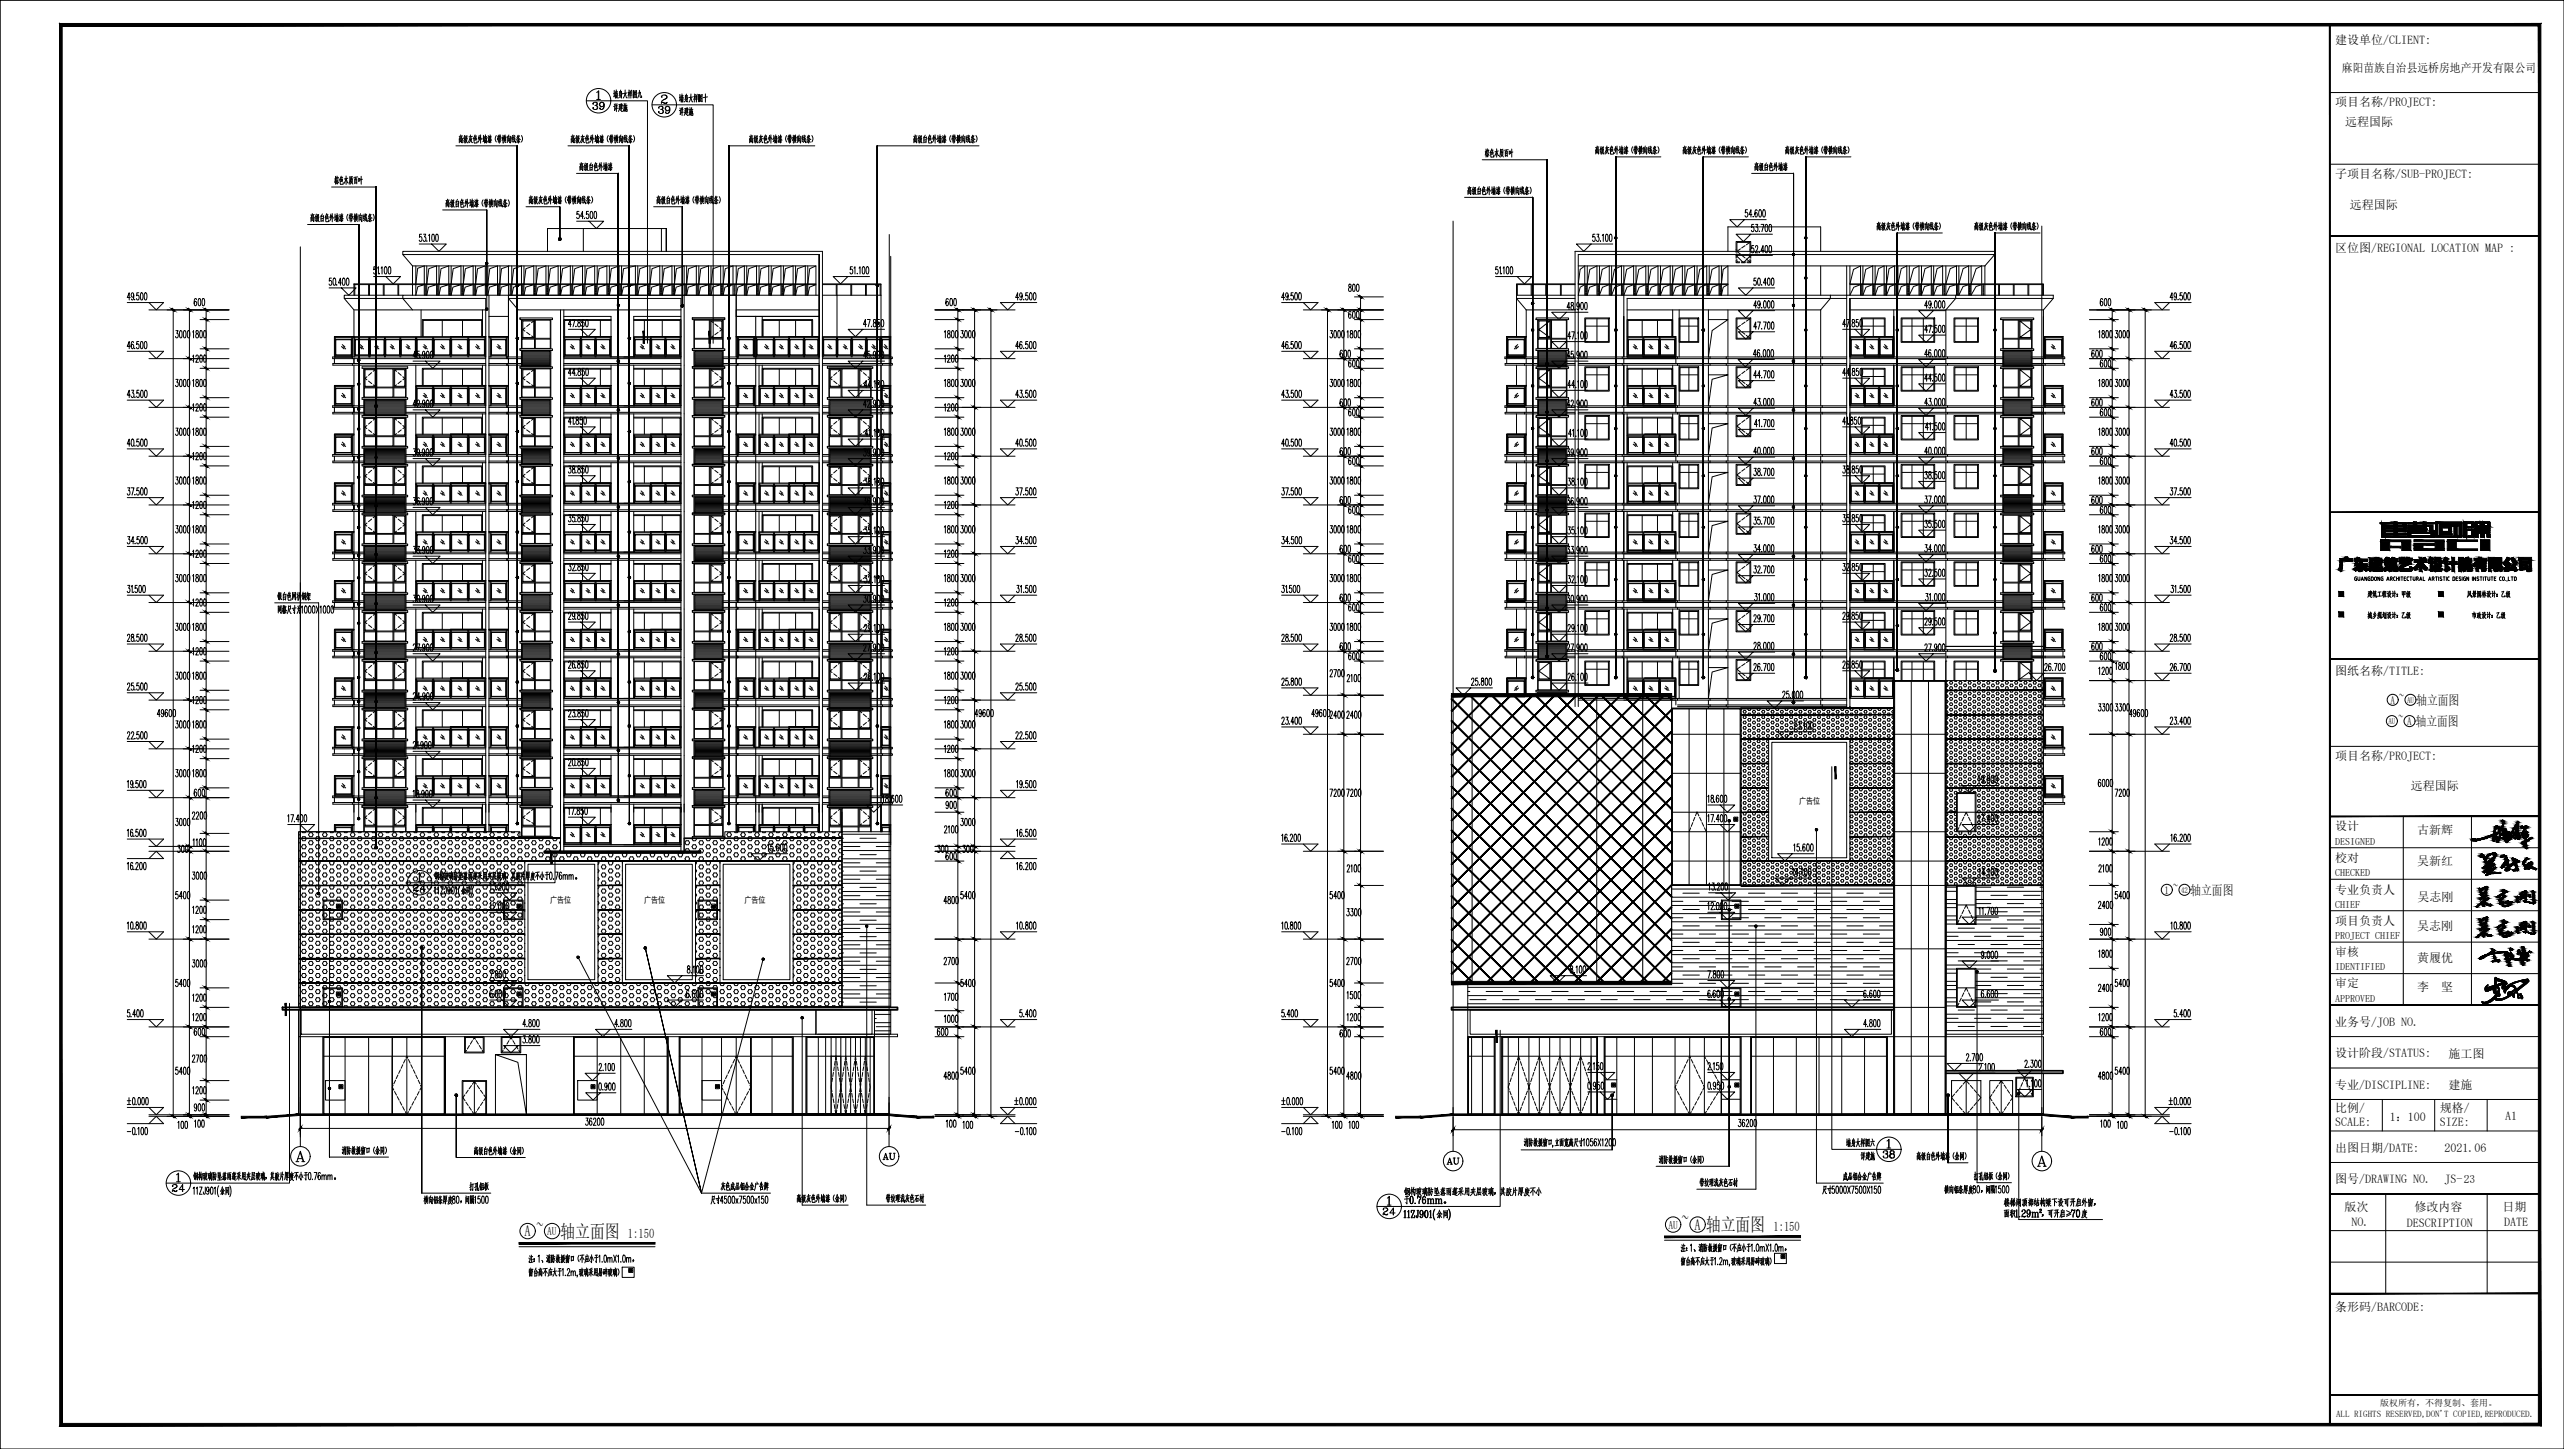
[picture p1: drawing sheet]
<svg xmlns="http://www.w3.org/2000/svg" width="1051mm" height="594mm" viewBox="0 0 1051 594" stroke-linecap="round" stroke-linejoin="round" font-family="sans-serif">
<defs><g id="words">
<g font-size="7.6">
<text x="219.8" y="507.5">~</text>
<text x="229.7" y="507.5">轴立面图</text>
<text x="689.3" y="504.9">~</text>
<text x="699.3" y="504.9">轴立面图</text>
</g>
<g font-size="6.2">
<text x="215" y="506.9">A</text>
<text x="694.5" y="504.2">A</text>
</g>
<g font-size="5.7">
<text x="969.4" y="254.7">城乡规划设计：乙级</text>
<text x="1012.1" y="254.7">市政设计：乙级</text>
</g>
<g font-size="5.5">
<text x="983.2" y="289">~</text>
<text x="990.5" y="289">轴立面图</text>
<text x="982.9" y="297.7">~</text>
<text x="990.1" y="297.7">轴立面图</text>
<text x="890.6" y="366.9">~</text>
<text x="897.9" y="366.9">轴立面图</text>
</g>
<g font-size="5.4">
<text x="257.4" y="507.5">1:150</text>
<text x="726.9" y="504.9">1:150</text>
</g>
<g font-size="4.9">
<text x="957.1" y="17.9">建设单位/CLIENT:</text>
<text x="959.9" y="29.4">麻阳苗族自治县远桥房地产开发有限公司</text>
<text x="957.1" y="43.7">项目名称/PROJECT:</text>
<text x="961.2" y="51.7">远程国际</text>
<text x="957.1" y="73.1">子项目名称/SUB-PROJECT:</text>
<text x="963.1" y="85.8">远程国际</text>
<text x="957.1" y="103.2">区位图/REGIONAL LOCATION MAP :</text>
<text x="957.1" y="276.7">图纸名称/TITLE:</text>
<text x="957.1" y="311.8">项目名称/PROJECT:</text>
<text x="988.2" y="323.9">远程国际</text>
<text x="957.1" y="340.5">设计</text>
<text x="990.7" y="341.7">古新辉</text>
<text x="957.1" y="353.3">校对</text>
<text x="990.7" y="354.6">吴新红</text>
<text x="957.1" y="366.6">专业负责人</text>
<text x="990.9" y="369.5">吴志刚</text>
<text x="957.1" y="379.2">项目负责人</text>
<text x="990.7" y="381.4">吴志刚</text>
<text x="957.1" y="391.9">审核</text>
<text x="990.7" y="394.3">黄履优</text>
<text x="957.1" y="404.6">审定</text>
<text x="990.7" y="406.2">李</text>
<text x="1000.5" y="406.2">坚</text>
<text x="957.1" y="420.5">业务号/JOB NO.</text>
<text x="957.1" y="433.4">设计阶段/STATUS:</text>
<text x="1003.6" y="433.7">施工图</text>
<text x="957.1" y="446.3">专业/DISCIPLINE:</text>
<text x="1003.6" y="446.6">建施</text>
<text x="957.1" y="455.9">比例/</text>
<text x="1000.1" y="455.9">规格/</text>
<text x="957.1" y="461.8">SCALE:</text>
<text x="979.6" y="459.5">1：100</text>
<text x="1000.1" y="461.8">SIZE:</text>
<text x="1026.8" y="459.2">A1</text>
<text x="957.1" y="472.2">出图日期/DATE:</text>
<text x="1001.9" y="472.1">2021.06</text>
<text x="957.1" y="485">图号/DRAWING NO.</text>
<text x="1001.9" y="485">JS-23</text>
<text x="961" y="496.6">版次</text>
<text x="989.6" y="496.7">修改内容</text>
<text x="1025.7" y="496.6">日期</text>
<text x="963.8" y="502.8">NO.</text>
<text x="986.5" y="502.9">DESCRIPTION</text>
<text x="1026.4" y="502.8">DATE</text>
<text x="957.1" y="537.3">条形码/BARCODE:</text>
</g>
<g font-size="4.7">
<text x="683.9" y="503.7">AU</text>
<text x="224.3" y="506.4">AU</text>
</g>
<g font-size="4.5">
<text x="979.8" y="288.5">A</text>
<text x="986.7" y="297.3">A</text>
<text x="887.2" y="366.4">1</text>
</g>
<g font-size="4.1">
<text x="957.1" y="346.3">DESIGNED</text>
<text x="957.1" y="359.1">CHECKED</text>
<text x="957.1" y="372.4">CHIEF</text>
<text x="957.1" y="385">PROJECT CHIEF</text>
<text x="957.1" y="397.7">IDENTIFIED</text>
<text x="957.1" y="410.7">APPROVED</text>
</g>
<g font-size="3.7">
<text x="957.5" y="580.9">ALL RIGHTS RESERVED,DON'T COPIED,REPRODUCED.</text>
<text x="975.6" y="576.5">版权所有，不得复制、套用。</text>
</g>
<g font-size="3.6">
<text x="737.4" y="329.7">广告位</text>
<text x="225.5" y="370">广告位</text>
<text x="264" y="370">广告位</text>
<text x="305.1" y="370">广告位</text>
</g>
<g font-size="3.4">
<text x="986.6" y="288.1">AU</text>
<text x="979" y="296.9">AU</text>
<text x="894" y="366">42</text>
</g>
</g></defs>
<!-- layer: A-FLOR-OTHER2-ON -->
<g fill="none" stroke="#000" stroke-width=".41">
<path d="M797.6 279h40v84h-40zM713.6 290.4h62.6v72.6h-62.6zM724.9 303h33.3v50h-33.3zM726.2 304.3h30.7v47.4h-30.7zM345.1 333v8M122.4 341h90.7v2.7h16.6v6h50.7v-6h16.7v-2.7h48v72h-222.7zM216.4 354.3h27.4v47.4h-27.4zM256.4 354.3h27.4v47.4h-27.4zM296.4 354.3h27.4v47.4h-27.4zM345.1 341h20v72h-20zM345.1 342.2v70.8M685.2 363h91"/>
<path d="M797.6 363h40v61h-40zM122.4 414v11h236v-1.3M122.4 413h236M123.4 414h211v10h-211zM357.4 414h.1M357.4 414v10h-22.3M357.4 414h-23v10h33.5v1h-9.5M358.4 414h6.7v10h-6.7zM358.4 415.7v5.3M601.6 413h174.6v12h-174.6zM601.6 403h83.6v-40h91v50h-174.6zM602.6 414h172.7v10h-172.7z"/>
<path d="M122.4 425v32M132.4 425v32M325.1 425v32M601.6 425v32M612.7 425v32M615.6 425v32M654.8 425v32M657.6 425v32M713.6 425v32M717.6 425v32M776.2 424v-145h21.4v178M776.2 425v32"/>
<path d="M837.6 424v-61h-40v62h40v14M837.6 440v17"/>
</g>
<!-- layer: A-ELEV-LIN-0.3 -->
<g fill="none" stroke="#000" stroke-width=".41">
<path d="M145.1 127.1v10.9M172.6 127.1v10.9M173.1 138v-7h24.6v7M173.4 138v-6.6h24v6.6M181.3 131.4v6.6M189.6 131.4v6.6M200.4 138h8M200.4 138.4h8M200.9 138.4v8M201.3 139.1h6.2v6.6h-6.2zM201.3 138.4v8M201.5 139.3h5.8v6.2h-5.8z"/>
<path d="M207.5 138.4v8M207.9 138.4v8M213.7 131v12M214 131.2h5.1v7.5h-5.1zM214 139h5.1v3.8h-5.1zM214.3 131.6h4.5v6.8h-4.5zM225.6 138.7h-6.2v-7.5h6.2v11.6h-6.2v-3.8h6.2M225.8 131v12M238.8 131.4v6.6M246.1 131.4v6.6M250.4 131h-19.3v7M250.4 131.4h-19v6.6"/>
<path d="M259.8 131h19.3v7M259.8 131.4h19v6.6M264.1 131.4v6.6M271.4 131.4v6.6M284.4 131v12M284.6 138.7h6.1v-7.5h-6.1v11.6h6.1v-3.8h-6.1M291.1 131.2h5.1v7.5h-5.1zM291.1 139h5.1v3.8h-5.1zM291.4 131.6h4.5v6.8h-4.5zM296.4 131v12M301.8 138h8M301.8 138.4h8"/>
<path d="M302.3 138.4v8M302.6 139.1h6.3v6.6h-6.3zM302.6 138.4v8M302.9 139.3h5.8v6.2h-5.8zM308.9 138.4v8M309.2 138.4v8M312.4 138v-7h20.7v7M312.8 138v-6.6h19.9v6.6M319.4 131.4v6.6M326.1 131.4v6.6M173.1 158v-7h24.6v7M173.4 158v-6.6h24v6.6"/>
<path d="M181.3 151.4v6.6M189.6 151.4v6.6M203.7 142.1l1.1 1M204 141.3l1.1 .9M204.3 142.1l1.1 1M213.7 151v12M214 151.2h5.1v7.5h-5.1zM214 159h5.1v3.8h-5.1zM214.3 151.6h4.5v6.8h-4.5zM225.6 158.7h-6.2v-7.5h6.2v11.6h-6.2v-3.8h6.2M225.8 151v12M238.8 151.4v6.6"/>
<path d="M246.1 151.4v6.6M250.4 151h-19.3v7M250.4 151.4h-19v6.6M259.8 151h19.3v7M259.8 151.4h19v6.6M264.1 151.4v6.6M271.4 151.4v6.6M284.4 151v12M284.6 158.7h6.1v-7.5h-6.1v11.6h6.1v-3.8h-6.1M291.1 151.2h5.1v7.5h-5.1zM291.1 159h5.1v3.8h-5.1zM291.4 151.6h4.5v6.8h-4.5z"/>
<path d="M296.4 151v12M304.8 142.1l1.1 1M305.1 141.3l1.1 .9M305.4 142.1l1.1 1M312.4 158v-7h20.7v7M312.8 158v-6.6h19.9v6.6M319.4 151.4v6.6M326.1 151.4v6.6M339.8 151v12M339.9 151.2h4.9v7.5h-4.9zM339.9 159h4.9v3.8h-4.9zM340.3 151.6h4.1v6.8h-4.1z"/>
<path d="M345.1 158.7h6.6v-7.5h-6.6v11.6h6.6v-3.8h-6.6M352.1 151.2h4.8v7.5h-4.8zM352.1 159h4.8v3.8h-4.8zM352.4 151.6h4.2v6.8h-4.2zM357.1 151v12M173.1 178v-7h24.6v7M173.4 178v-6.6h24v6.6M181.3 171.4v6.6M189.6 171.4v6.6M213.7 171v12M214 171.3h5.1v7.4h-5.1zM214 179h5.1v3.9h-5.1z"/>
<path d="M214.3 171.5h4.5v6.9h-4.5zM225.6 178.7h-6.2v-7.4h6.2v11.6h-6.2v-3.9h6.2M225.8 171v12M238.8 171.4v6.6M246.1 171.4v6.6M250.4 171h-19.3v7M250.4 171.4h-19v6.6M259.8 171h19.3v7M259.8 171.4h19v6.6M264.1 171.4v6.6M271.4 171.4v6.6M284.4 171v12"/>
<path d="M284.6 178.7h6.1v-7.4h-6.1v11.6h6.1v-3.9h-6.1M291.1 171.3h5.1v7.4h-5.1zM291.1 179h5.1v3.9h-5.1zM291.4 171.5h4.5v6.9h-4.5zM296.4 171v12M312.4 178v-7h20.7v7M312.8 178v-6.6h19.9v6.6M319.4 171.4v6.6M326.1 171.4v6.6M339.8 171v12M339.9 171.3h4.9v7.4h-4.9zM339.9 179h4.9v3.9h-4.9z"/>
<path d="M340.3 171.5h4.1v6.9h-4.1zM345.1 178.7h6.6v-7.4h-6.6v11.6h6.6v-3.9h-6.6M352.1 171.3h4.8v7.4h-4.8zM352.1 179h4.8v3.9h-4.8zM352.4 171.5h4.2v6.9h-4.2zM357.1 171v12M173.1 198v-7h24.6v7M173.4 198v-6.6h24v6.6M181.3 191.4v6.6M189.6 191.4v6.6M213.7 191v12M214 191.2h5.1v7.5h-5.1z"/>
<path d="M214 199h5.1v3.8h-5.1zM214.3 191.6h4.5v6.7h-4.5zM225.6 198.7h-6.2v-7.5h6.2v11.6h-6.2v-3.8h6.2M225.8 191v12M238.8 191.4v6.6M246.1 191.4v6.6M250.4 191h-19.3v7M250.4 191.4h-19v6.6M259.8 191h19.3v7M259.8 191.4h19v6.6M264.1 191.4v6.6M271.4 191.4v6.6"/>
<path d="M284.4 191v12M284.6 198.7h6.1v-7.5h-6.1v11.6h6.1v-3.8h-6.1M291.1 191.2h5.1v7.5h-5.1zM291.1 199h5.1v3.8h-5.1zM291.4 191.6h4.5v6.7h-4.5zM296.4 191v12M312.4 198v-7h20.7v7M312.8 198v-6.6h19.9v6.6M319.4 191.4v6.6M326.1 191.4v6.6M339.8 191v12M339.9 191.2h4.9v7.5h-4.9z"/>
<path d="M339.9 199h4.9v3.8h-4.9zM340.3 191.6h4.1v6.7h-4.1zM345.1 198.7h6.6v-7.5h-6.6v11.6h6.6v-3.8h-6.6M352.1 191.2h4.8v7.5h-4.8zM352.1 199h4.8v3.8h-4.8zM352.4 191.6h4.2v6.7h-4.2zM357.1 191v12M173.1 218v-7h24.6v7M173.4 218v-6.6h24v6.6M181.3 211.4v6.6M189.6 211.4v6.6M213.7 211v12"/>
<path d="M214 211.2h5.1v7.5h-5.1zM214 219h5.1v3.8h-5.1zM214.3 211.6h4.5v6.8h-4.5zM225.6 218.7h-6.2v-7.5h6.2v11.6h-6.2v-3.8h6.2M225.8 211v12M238.8 211.4v6.6M246.1 211.4v6.6M250.4 211h-19.3v7M250.4 211.4h-19v6.6M259.8 211h19.3v7M259.8 211.4h19v6.6M264.1 211.4v6.6"/>
<path d="M271.4 211.4v6.6M284.4 211v12M284.6 218.7h6.1v-7.5h-6.1v11.6h6.1v-3.8h-6.1M291.1 211.2h5.1v7.5h-5.1zM291.1 219h5.1v3.8h-5.1zM291.4 211.6h4.5v6.8h-4.5zM296.4 211v12M312.4 218v-7h20.7v7M312.8 218v-6.6h19.9v6.6M319.4 211.4v6.6M326.1 211.4v6.6M339.8 211v12"/>
<path d="M339.9 211.2h4.9v7.5h-4.9zM339.9 219h4.9v3.8h-4.9zM340.3 211.6h4.1v6.8h-4.1zM345.1 218.7h6.6v-7.5h-6.6v11.6h6.6v-3.8h-6.6M352.1 211.2h4.8v7.5h-4.8zM352.1 219h4.8v3.8h-4.8zM352.4 211.6h4.2v6.8h-4.2zM357.1 211v12M173.1 238v-7h24.6v7M173.4 238v-6.6h24v6.6M181.3 231.4v6.6M189.6 231.4v6.6"/>
<path d="M213.7 231v12M214 231.2h5.1v7.5h-5.1zM214 239h5.1v3.8h-5.1zM214.3 231.6h4.5v6.8h-4.5zM225.6 238.7h-6.2v-7.5h6.2v11.6h-6.2v-3.8h6.2M225.8 231v12M238.8 231.4v6.6M246.1 231.4v6.6M250.4 231h-19.3v7M250.4 231.4h-19v6.6M259.8 231h19.3v7M259.8 231.4h19v6.6"/>
<path d="M264.1 231.4v6.6M271.4 231.4v6.6M284.4 231v12M284.6 238.7h6.1v-7.5h-6.1v11.6h6.1v-3.8h-6.1M291.1 231.2h5.1v7.5h-5.1zM291.1 239h5.1v3.8h-5.1zM291.4 231.6h4.5v6.8h-4.5zM296.4 231v12M312.4 238v-7h20.7v7M312.8 238v-6.6h19.9v6.6M319.4 231.4v6.6M326.1 231.4v6.6"/>
<path d="M339.8 231v12M339.9 231.2h4.9v7.5h-4.9zM339.9 239h4.9v3.8h-4.9zM340.3 231.6h4.1v6.8h-4.1zM345.1 238.7h6.6v-7.5h-6.6v11.6h6.6v-3.8h-6.6M352.1 231.2h4.8v7.5h-4.8zM352.1 239h4.8v3.8h-4.8zM352.4 231.6h4.2v6.8h-4.2zM357.1 231v12M173.1 258v-6.9h24.6v6.9M173.4 258v-6.7h24v6.7M181.3 251.3v6.7"/>
<path d="M189.6 251.3v6.7M213.7 251.1v11.9M214 251.2h5.1v7.5h-5.1zM214 259.1h5.1v3.7h-5.1zM214.3 251.6h4.5v6.8h-4.5zM225.6 258.7h-6.2v-7.5h6.2v11.6h-6.2v-3.7h6.2M225.8 251.1v11.9M238.8 251.3v6.7M246.1 251.3v6.7M250.4 251.1h-19.3v6.9M250.4 251.3h-19v6.7M259.8 251.1h19.3v6.9"/>
<path d="M259.8 251.3h19v6.7M264.1 251.3v6.7M271.4 251.3v6.7M284.4 251.1v11.9M284.6 258.7h6.1v-7.5h-6.1v11.6h6.1v-3.7h-6.1M291.1 251.2h5.1v7.5h-5.1zM291.1 259.1h5.1v3.7h-5.1zM291.4 251.6h4.5v6.8h-4.5zM296.4 251.1v11.9M312.4 258v-6.9h20.7v6.9M312.8 258v-6.7h19.9v6.7M319.4 251.3v6.7"/>
<path d="M326.1 251.3v6.7M339.8 251.1v11.9M339.9 251.2h4.9v7.5h-4.9zM339.9 259.1h4.9v3.7h-4.9zM340.3 251.6h4.1v6.8h-4.1zM345.1 258.7h6.6v-7.5h-6.6v11.6h6.6v-3.7h-6.6M352.1 251.2h4.8v7.5h-4.8zM352.1 259.1h4.8v3.7h-4.8zM352.4 251.6h4.2v6.8h-4.2zM357.1 251.1v11.9M173.1 278v-7h24.6v7M173.4 278v-6.6h24v6.6"/>
<path d="M181.3 271.4v6.6M189.6 271.4v6.6M213.7 271v12M214 271.2h5.1v7.5h-5.1zM214 279h5.1v3.8h-5.1zM214.3 271.6h4.5v6.8h-4.5zM225.6 278.7h-6.2v-7.5h6.2v11.6h-6.2v-3.8h6.2M225.8 271v12M238.8 271.4v6.6M246.1 271.4v6.6M250.4 271h-19.3v7M250.4 271.4h-19v6.6"/>
<path d="M259.8 271h19.3v7M259.8 271.4h19v6.6M264.1 271.4v6.6M271.4 271.4v6.6M284.4 271v12M284.6 278.7h6.1v-7.5h-6.1v11.6h6.1v-3.8h-6.1M291.1 271.2h5.1v7.5h-5.1zM291.1 279h5.1v3.8h-5.1zM291.4 271.6h4.5v6.8h-4.5zM296.4 271v12M312.4 278v-7h20.7v7M312.8 278v-6.6h19.9v6.6"/>
<path d="M319.4 271.4v6.6M326.1 271.4v6.6M339.8 271v12M339.9 271.2h4.9v7.5h-4.9zM339.9 279h4.9v3.8h-4.9zM340.3 271.6h4.1v6.8h-4.1zM345.1 278.7h6.6v-7.5h-6.6v11.6h6.6v-3.8h-6.6M352.1 271.2h4.8v7.5h-4.8zM352.1 279h4.8v3.8h-4.8zM352.4 271.6h4.2v6.8h-4.2zM357.1 271v12M776.2 271v186h21.4v-186"/>
<path d="M797.6 271h.1M173.1 298v-7h24.6v7M173.4 298v-6.6h24v6.6M181.3 291.4v6.6M189.6 291.4v6.6M213.7 291v12M214 291.2h5.1v7.5h-5.1zM214 299h5.1v3.8h-5.1zM214.3 291.6h4.5v6.8h-4.5zM225.6 298.7h-6.2v-7.5h6.2v11.6h-6.2v-3.8h6.2M225.8 291v12M238.8 291.4v6.6"/>
<path d="M246.1 291.4v6.6M250.4 291h-19.3v7M250.4 291.4h-19v6.6M259.8 291h19.3v7M259.8 291.4h19v6.6M264.1 291.4v6.6M271.4 291.4v6.6M284.4 291v12M284.6 298.7h6.1v-7.5h-6.1v11.6h6.1v-3.8h-6.1M291.1 291.2h5.1v7.5h-5.1zM291.1 299h5.1v3.8h-5.1zM291.4 291.6h4.5v6.8h-4.5z"/>
<path d="M296.4 291v12M312.4 298v-7h20.7v7M312.8 298v-6.6h19.9v6.6M319.4 291.4v6.6M326.1 291.4v6.6M339.8 291v12M339.9 291.2h4.9v7.5h-4.9zM339.9 299h4.9v3.8h-4.9zM340.3 291.6h4.1v6.8h-4.1zM345.1 298.7h6.6v-7.5h-6.6v11.6h6.6v-3.8h-6.6M352.1 291.2h4.8v7.5h-4.8zM352.1 299h4.8v3.8h-4.8z"/>
<path d="M352.4 291.6h4.2v6.8h-4.2zM357.1 291v12M173.1 318v-7h24.6v7M173.4 318v-6.6h24v6.6M181.3 311.4v6.6M189.6 311.4v6.6M213.7 311v12M214 311.2h5.1v7.5h-5.1zM214 319h5.1v3.8h-5.1zM214.3 311.5h4.5v6.9h-4.5zM225.6 318.7h-6.2v-7.5h6.2v11.6h-6.2v-3.8h6.2M225.8 311v12"/>
<path d="M238.8 311.4v6.6M246.1 311.4v6.6M250.4 311h-19.3v7M250.4 311.4h-19v6.6M259.8 311h19.3v7M259.8 311.4h19v6.6M264.1 311.4v6.6M271.4 311.4v6.6M284.4 311v12M284.6 318.7h6.1v-7.5h-6.1v11.6h6.1v-3.8h-6.1M291.1 311.2h5.1v7.5h-5.1zM291.1 319h5.1v3.8h-5.1z"/>
<path d="M291.4 311.5h4.5v6.9h-4.5zM296.4 311v12M312.4 318v-7h20.7v7M312.8 318v-6.6h19.9v6.6M319.4 311.4v6.6M326.1 311.4v6.6M339.8 311v12M339.9 311.2h4.9v7.5h-4.9zM339.9 319h4.9v3.8h-4.9zM340.3 311.5h4.1v6.9h-4.1zM345.1 318.7h6.6v-7.5h-6.6v11.6h6.6v-3.8h-6.6M352.1 311.2h4.8v7.5h-4.8z"/>
<path d="M352.1 319h4.8v3.8h-4.8zM352.4 311.5h4.2v6.9h-4.2zM357.1 311v12M173.1 338v-7h24.6v7M173.4 338v-6.6h24v6.6M181.3 331.4v6.6M189.6 331.4v6.6M213.7 331v12M214 331.2h5.1v7.5h-5.1zM214 339h5.1v3.8h-5.1zM214.3 331.6h4.5v6.7h-4.5zM225.6 338.7h-6.2v-7.5h6.2v11.6h-6.2v-3.8h6.2"/>
<path d="M225.8 331v12M231.1 333v-2h19.3v2M238.8 331.4v6.6M246.1 331.4v6.6M250.4 331h-19.3v7M250.4 331.4h-19v6.6M259.7 333v-2h19.4v2M259.8 331h19.3v7M259.8 331.4h19v6.6M264.1 331.4v6.6M271.4 331.4v6.6M284.4 331v12"/>
<path d="M284.6 338.1h6.1v-6.9h-6.1v11.6h6.1v-4.4h-6.1M291.1 331.2h5.1v6.9h-5.1zM291.1 338.4h5.1v4.4h-5.1zM291.4 331.6h4.5v6.1h-4.5zM296.4 331v12M312.4 338v-7h20.7v7M312.8 338v-6.6h19.9v6.6M319.4 331.4v6.6M326.1 331.4v6.6M339.8 331v10M339.9 331.2h4.9v7.5h-4.9zM340.3 331.6h4.1v6.7h-4.1z"/>
<path d="M345.1 338.7h6.6v-7.5h-6.6v9.8M345.1 339h6.6v2M352.1 331.2h4.8v7.5h-4.8zM352.4 331.6h4.2v6.7h-4.2zM357.1 331v10M339.9 341v-2h4.9v2M352.1 341v-2h4.8v2M620.2 439.7l-.5 1.6M620.9 437.4l-.5 1.7M621.7 435.2l-.5 1.6M621.9 434.6l.5-1.6 .6 1.6M623.2 435.2l.5 1.6"/>
<path d="M623.9 437.4l.6 1.7M624.7 439.7l.5 1.6M628.7 439.7l-.5 1.6M629.5 437.4l-.6 1.7M630.2 435.2l-.5 1.6M630.4 434.6l.5-1.6 .5 1.6M631.7 435.2l.5 1.6M632.4 437.4l.5 1.7M633.1 439.7l.6 1.6M637.2 439.7l-.5 1.6M637.9 437.4l-.5 1.7M638.6 435.2l-.5 1.6"/>
<path d="M638.9 434.6l.5-1.6 .6 1.6M640.2 435.2l.5 1.6M640.9 437.4l.5 1.7M641.6 439.7l.6 1.6M643.6 433v24M645.7 439.7l-.6 1.6M646.4 437.4l-.5 1.7M647.1 435.2l-.5 1.6M647.4 434.6l.5-1.6 .5 1.6M648.6 435.2l.6 1.6M649.4 437.4l.5 1.7M650.1 439.7l.6 1.6"/>
<path d="M652.1 433v24M689.9 438.6l-.7 1.5M690.9 436.5l-.7 1.5M691.9 434.4l-.7 1.5M692.2 433.8l.4-.8 .4 .8M693.2 434.4l.7 1.5M694.2 436.5l.7 1.5M695.2 438.6l.7 1.5M698.6 433l.5 1M699.4 434.5l.8 1.5M700.5 436.6l.8 1.4M701.7 438.6l.8 1.5"/>
<path d="M705.6 433v24M773.6 425v32M618.7 444.1l-.5 1.6 .4 1M618.8 447.3l.6 1.6M619.5 441.9l-.5 1.6M619.6 449.5l.6 1.5M620.4 451.7l.6 1.5M621.2 453.9l.6 1.5M622 456l.4 1 .4-1M623.6 453.9l-.6 1.5M624.4 451.7l-.6 1.5M625.3 449.5l-.6 1.5"/>
<path d="M625.4 441.9l.5 1.6M626.1 447.3l-.6 1.6M626.2 444.1l.5 1.6-.4 1M627.2 444.1l-.5 1.6 .3 1M627.3 447.3l.5 1.6M628 441.9l-.6 1.6M628.1 449.5l.5 1.5M628.9 451.7l.6 1.5M629.7 453.9l.6 1.5M630.5 456l.4 1 .4-1M632.1 453.9l-.6 1.5M632.9 451.7l-.6 1.5"/>
<path d="M633.7 449.5l-.6 1.5M633.9 441.9l.5 1.6M634.6 447.3l-.6 1.6M634.6 444.1l.6 1.6-.4 1M635.7 444.1l-.5 1.6 .3 1M635.8 447.3l.6 1.6M636.4 441.9l-.5 1.6M636.6 449.5l.6 1.5M637.4 451.7l.6 1.5M638.2 453.9l.6 1.5M639 456l.4 1 .3-1M640.6 453.9l-.6 1.5"/>
<path d="M641.4 451.7l-.6 1.5M642.2 449.5l-.6 1.5M642.4 441.9l.5 1.6M643 447.3l-.5 1.6M643.1 444.1l.5 1.6-.3 1M644.2 444.1l-.6 1.6 .4 1M644.2 447.3l.6 1.6M644.9 441.9l-.5 1.6M645.1 449.5l.5 1.5M645.9 451.7l.6 1.5M646.7 453.9l.6 1.5M647.5 456l.4 1 .4-1"/>
<path d="M649.1 453.9l-.6 1.5M649.9 451.7l-.6 1.5M650.7 449.5l-.6 1.5M650.9 441.9l.5 1.6M651.5 447.3l-.5 1.6M651.6 444.1l.5 1.6-.3 1M686.9 444.9l-.3 .8 .6 1.2M687.5 447.5l.8 1.5M687.9 442.8l-.7 1.5M688.6 449.6l.8 1.5M688.9 440.7l-.7 1.5M689.7 451.7l.8 1.4"/>
<path d="M690.8 453.7l.8 1.5M691.9 455.8l.7 1.2 .7-1.2M694.3 453.7l-.8 1.5M695.4 451.7l-.8 1.4M696.2 440.7l.7 1.5M696.5 449.6l-.8 1.5M697.2 442.8l.7 1.5M697.6 447.5l-.8 1.5M698.2 444.9l.4 .8-.7 1.2M699.4 455.6l-.8 1.4M700.7 453.6l-.9 1.5M701.9 451.6l-.9 1.5"/>
<path d="M702.8 440.7l.8 1.4M703.1 449.6l-.8 1.5M703.9 442.7l.8 1.5M704.3 447.7l-.8 1.4M705.1 444.8l.5 .9-.9 1.4M799.9 443v14h12M799.9 443h12v14h-12zM801.2 448.5l-1.3 1.5 1.3 1.5M801.6 452l1.1 1.3M802.7 446.8l-1.1 1.2M803.1 453.8l1.1 1.3M804.2 445l-1.1 1.3"/>
<path d="M804.6 444.5l1.3-1.5v14M804.6 455.6l1.3 1.4 1.3-1.4M805.9 443l1.3 1.5M807.6 445l1.1 1.3M808.7 453.8l-1.1 1.3M809.1 446.8l1.1 1.2M810.2 452l-1.1 1.3M810.6 448.5l1.3 1.5-1.3 1.5M815.6 443h9.3v14h-9.3zM816.4 448.7l-.8 1.3 .8 1.3M816.8 451.9l.9 1.3M817.7 446.8l-.9 1.4"/>
<path d="M818.1 453.8l.9 1.4M819 444.9l-.9 1.3M819.4 444.3l.9-1.3v14M819.4 455.7l.9 1.3 .8-1.3M820.3 443l.8 1.3M821.5 444.9l.9 1.3M822.4 453.8l-.9 1.4M822.7 446.8l1 1.4M823.7 451.9l-1 1.3M824.1 448.7l.8 1.3-.8 1.3"/>
</g>
<!-- layer: A-WALL-GLAZ -->
<g fill="none" stroke="#000" stroke-width=".41">
<path d="M776.2 279h21.4v178h-21.4zM776.6 279.4h20.6v177.3h-20.6zM783.4 279.4v177.3M790.4 279.4v177.3M685.2 290.4h28.4v72.6h-28.4zM685.5 290.7h27.7v72h-27.7zM692.3 290.7v72M699.4 290.7v72M706.6 290.7v72M685.5 317h27.7M685.5 301h27.7M776.6 317h20.6"/>
<path d="M776.6 301h20.6M685.5 333h27.7M801.9 325h8v16h-8zM802.3 325.3h7.3v15.4h-7.3zM802.3 333h7.3M802.3 325h7.3M215.1 353h30v50h-30zM255.1 353h30v50h-30zM295.1 353h30v50h-30zM685.5 341h27.7M685.5 353h27.7M776.6 341h20.6"/>
<path d="M776.6 353h20.6M132.4 369h8v8h-8zM132.8 369.4h7.3v7.3h-7.3zM206.4 369h8v8h-8zM206.8 369.4h7.3v7.3h-7.3zM286.1 369h8v8h-8zM286.4 369.4h7.4v7.3h-7.4zM705.6 369h8v8h-8zM705.9 369.4h7.3v7.3h-7.3zM776.6 363h20.6M801.9 363h8v16h-8zM802.3 363.4h7.3v15.3h-7.3z"/>
<path d="M802.3 371h7.3M776.6 389h20.6M801.9 397h8v16h-8zM802.3 397.4h7.3v15.3h-7.3zM132.4 405h8v8h-8zM132.8 405.4h7.3v7.3h-7.3zM206.4 405h8v8h-8zM206.8 405.4h7.3v7.3h-7.3zM286.1 405h8v8h-8zM286.4 405.4h7.4v7.3h-7.4zM705.6 405h8v8h-8zM705.9 405.4h7.3v7.3h-7.3z"/>
<path d="M776.6 413h20.6M802.3 405h7.3M132.4 425h50v32h-50zM132.4 425h50M132.8 425.4h49.3v31.3h-49.3zM132.8 433h49.3M141.4 425.4v31.6M151.1 425.4v31.6M160.8 425.4v31.6M166.8 425.4v31.6M172.8 425.4v31.6zM182.4 425v32v-24"/>
<path d="M182.4 425v32zM190.4 425h8v6.7h-8zM190.8 425.4h7.3v5.9h-7.3zM205.4 425h8v6.7h-8zM205.7 425.4h7.4v5.9h-7.4zM213.4 425h-8h8M215.8 432.4h-12.7v24.6h12.7v-24.6h-12.7l9.2 3.1 3.5 21.5M235.1 425h38.7v32h-38.7zM235.1 425v32M235.4 425.4h38v31.3h-38zM235.4 433h38M244.8 425.4v31.6"/>
<path d="M254.4 425.4v31.6M264.1 425.4v31.6M273.8 425v32M278.4 425h46.7v32h-46.7zM278.4 433h46.3M278.4 425v32M278.8 425.4h45.9v31.3h-45.9zM287.7 425.4v31.6M295.7 425.4v31.6M301.8 425.4v31.6M307.8 433v24v-31.6v31.6M316.4 425.4v31.6"/>
<path d="M330.4 425h28v32h-28zM330.8 425.4h27.3v31.3h-27.3zM330.8 433h27.3M335.4 425.4v31.6M338.4 425.4v31.6M340.7 433h3.9v24h-3.9zM340.7 425.4v31.6M342.6 425.4v31.6M344.6 425.4v31.6M346.7 425.4v31.6M348.7 425.4v31.6M350.6 425.4v31.6"/>
<path d="M352.7 425.4v31.6M354.7 425.4v31.6M356.7 425.4v31.6M358.4 425v32M601.6 425h11.1v32h-11.1zM601.9 425.4h10.5v31.3h-10.5zM601.9 433h10.5M603.2 425.4v31.6M607.6 425.4v31.6M615.6 425h39.2v32h-39.2zM615.6 433h38.8M615.9 425.4h38.5v31.3h-38.5z"/>
<path d="M618.2 425.4v31.6M622.4 425.4v31.6M626.7 425.4v31.6M630.9 425.4v31.6M635.2 425.4v31M639.4 425.4v31.6M643.6 425.4v31.6M647.9 425.4v31.6M652.1 425.4v31.6M657.6 425h56v32h-56zM657.9 425.4h55.3v31.3h-55.3zM657.9 433h55.3"/>
<path d="M662.7 425.4v31.6M669.9 425.4v31.6M677.3 425.4v31.6M686.6 425.4v31.6M692.6 425.4v31.7M698.6 425.4v31.6M705.6 425.4v31.6M717.6 425h56v32h-56zM717.9 425.4h55.3v31.3h-55.3zM717.9 433h55.3M726.9 425.4v31.6M736.3 425.4v31.6"/>
<path d="M745.6 425.4v31.6M754.9 425.4v31.6M764.2 425.5v31.6M776.6 433h20.6M776.6 425h20.6M133.4 443h8v8h-8zM236.8 443h8v8h-8zM287.7 443h8v8h-8zM657.9 450.7h4.8M657.9 442.7h4.8M705.6 457v-31.6v31.6M705.6 450.7h7.6"/>
<path d="M705.6 442.7h7.6M826.2 441.7h7.2v8h-7.2zM826.6 442h6.5v7.3h-6.5z"/>
</g>
<!-- layer: HZ -->
<g fill="none" stroke="#000" stroke-width=".41">
<path d="M798.3 279l-.2 .4h-.5M799.4 279.4h.6l.4 .5-.4 .6h-.6l-.3-.6zM801.1 279l.2 .4h.6l.2-.4M803.2 279.4h.6l.4 .5-.4 .6h-.6l-.3-.6zM804.9 279l.2 .4h.6l.2-.4M807 279.4h.6l.4 .5-.4 .6h-.6l-.3-.6zM808.7 279l.2 .4h.6l.3-.4M810.8 279.4h.6l.4 .5-.4 .6h-.6l-.3-.6zM812.5 279l.2 .4h.7l.2-.4M814.6 279.4h.7l.3 .5-.3 .6h-.7l-.3-.6zM816.3 279l.2 .4h.7l.2-.4M818.4 279.4h.7l.3 .5-.3 .6h-.7l-.3-.6z"/>
<path d="M820.1 279l.2 .4h.7l.2-.4M822.2 279.4h.7l.3 .5-.3 .6h-.7l-.3-.6zM823.9 279l.2 .4h.7l.2-.4M826.1 279.4h.6l.3 .5-.3 .6h-.6l-.3-.6zM827.7 279l.3 .4h.6l.2-.4M829.9 279.4h.6l.3 .5-.3 .6h-.6l-.3-.6zM831.6 279l.2 .4h.6l.2-.4M833.7 279.4h.6l.3 .5-.3 .6h-.6l-.3-.6zM835.4 279l.2 .4h.6l.2-.4M837.6 265h-40h40M837.6 279.4l-.4 .5 .4 .6M713.6 299.1l.2 .4-.2 .4"/>
<path d="M713.6 296.9l.2 .4-.2 .4M713.6 294.7l.2 .4-.2 .4M713.6 292.5l.2 .4-.2 .4M713.6 290.4l.2 .3-.2 .4M714.8 291.3h.6l.3 .5-.3 .6h-.6l-.3-.6zM714.8 293.5h.6l.3 .5-.3 .6h-.6l-.3-.6zM714.8 295.7h.6l.3 .5-.3 .6h-.6l-.3-.6zM714.8 297.9h.6l.3 .5-.3 .6h-.6l-.3-.6zM716.6 290.4l-.2 .3 .3 .6h.6l.3-.6-.2-.3M716.7 292.4h.6l.3 .5-.3 .6h-.6l-.3-.6zM716.7 294.6h.6l.3 .5-.3 .6h-.6l-.3-.6zM716.7 296.8h.6l.3 .5-.3 .6h-.6l-.3-.6z"/>
<path d="M716.7 299h.6l.3 .5-.3 .6h-.6l-.3-.6zM718.6 291.3h.6l.3 .5-.3 .6h-.6l-.3-.6zM718.6 293.5h.6l.3 .5-.3 .6h-.6l-.3-.6zM718.6 295.7h.6l.3 .5-.3 .6h-.6l-.3-.6zM718.6 297.9h.6l.3 .5-.3 .6h-.6l-.3-.6zM720.4 290.4l-.2 .3 .3 .6h.6l.3-.6-.2-.3M720.5 292.4h.6l.3 .5-.3 .6h-.6l-.3-.6zM720.5 294.6h.6l.3 .5-.3 .6h-.6l-.3-.6zM720.5 296.8h.6l.3 .5-.3 .6h-.6l-.3-.6zM720.5 299h.6l.3 .5-.3 .6h-.6l-.3-.6zM722.4 291.3h.7l.2 .5-.2 .6h-.7l-.3-.6zM722.4 293.5h.7l.2 .5-.2 .6h-.7l-.3-.6z"/>
<path d="M722.4 295.7h.7l.2 .5-.2 .6h-.7l-.3-.6zM722.4 297.9h.7l.2 .5-.2 .6h-.7l-.3-.6zM724.2 290.4l-.2 .3 .3 .6h.7l.3-.6-.3-.3M724.3 292.4h.7l.3 .5-.3 .6h-.7l-.3-.6zM724.3 294.6h.7l.3 .5-.3 .6h-.7l-.3-.6zM724.3 296.8h.7l.3 .5-.3 .6h-.7l-.3-.6zM724.3 299h.7l.3 .5-.3 .6h-.7l-.3-.6zM726.2 291.3h.7l.3 .5-.3 .6h-.7l-.3-.6zM726.2 293.5h.7l.3 .5-.3 .6h-.7l-.3-.6zM726.2 295.7h.7l.3 .5-.3 .6h-.7l-.3-.6zM726.2 297.9h.7l.3 .5-.3 .6h-.7l-.3-.6zM728 290.4l-.2 .3 .3 .6h.7l.3-.6-.2-.3"/>
<path d="M728.1 292.4h.7l.3 .5-.3 .6h-.7l-.3-.6zM728.1 294.6h.7l.3 .5-.3 .6h-.7l-.3-.6zM728.1 296.8h.7l.3 .5-.3 .6h-.7l-.3-.6zM728.1 299h.7l.3 .5-.3 .6h-.7l-.3-.6zM730 291.3h.7l.3 .5-.3 .6h-.7l-.3-.6zM730 293.5h.7l.3 .5-.3 .6h-.7l-.3-.6zM730 295.7h.7l.3 .5-.3 .6h-.7l-.3-.6zM730 297.9h.7l.3 .5-.3 .6h-.7l-.3-.6zM731.8 290.4l-.2 .3 .3 .6h.7l.3-.6-.2-.3M731.9 292.4h.7l.3 .5-.3 .6h-.7l-.3-.6zM731.9 294.6h.7l.3 .5-.3 .6h-.7l-.3-.6zM731.9 296.8h.7l.3 .5-.3 .6h-.7l-.3-.6z"/>
<path d="M731.9 299h.7l.3 .5-.3 .6h-.7l-.3-.6zM733.8 291.3h.7l.3 .5-.3 .6h-.7l-.3-.6zM733.8 293.5h.7l.3 .5-.3 .6h-.7l-.3-.6zM733.8 295.7h.7l.3 .5-.3 .6h-.7l-.3-.6zM733.8 297.9h.7l.3 .5-.3 .6h-.7l-.3-.6zM735.6 290.4l-.2 .3 .4 .6h.6l.3-.6-.2-.3M735.8 292.4h.6l.3 .5-.3 .6h-.6l-.4-.6zM735.8 294.6h.6l.3 .5-.3 .6h-.6l-.4-.6zM735.8 296.8h.6l.3 .5-.3 .6h-.6l-.4-.6zM735.8 299h.6l.3 .5-.3 .6h-.6l-.4-.6zM737.7 291.3h.6l.3 .5-.3 .6h-.6l-.4-.6zM737.7 293.5h.6l.3 .5-.3 .6h-.6l-.4-.6z"/>
<path d="M737.7 295.7h.6l.3 .5-.3 .6h-.6l-.4-.6zM737.7 297.9h.6l.3 .5-.3 .6h-.6l-.4-.6zM739.4 290.4l-.2 .3 .4 .6h.6l.3-.6-.2-.3M739.6 292.4h.6l.3 .5-.3 .6h-.6l-.4-.6zM739.6 294.6h.6l.3 .5-.3 .6h-.6l-.4-.6zM739.6 296.8h.6l.3 .5-.3 .6h-.6l-.4-.6zM739.6 299h.6l.3 .5-.3 .6h-.6l-.4-.6zM741.5 291.3h.6l.3 .5-.3 .6h-.6l-.4-.6zM741.5 293.5h.6l.3 .5-.3 .6h-.6l-.4-.6zM741.5 295.7h.6l.3 .5-.3 .6h-.6l-.4-.6zM741.5 297.9h.6l.3 .5-.3 .6h-.6l-.4-.6zM743.2 290.4l-.2 .3 .4 .6h.6l.3-.6-.2-.3"/>
<path d="M743.4 292.4h.6l.3 .5-.3 .6h-.6l-.4-.6zM743.4 294.6h.6l.3 .5-.3 .6h-.6l-.4-.6zM743.4 296.8h.6l.3 .5-.3 .6h-.6l-.4-.6zM743.4 299h.6l.3 .5-.3 .6h-.6l-.4-.6zM745.3 291.3h.6l.3 .5-.3 .6h-.6l-.4-.6zM745.3 293.5h.6l.3 .5-.3 .6h-.6l-.4-.6zM745.3 295.7h.6l.3 .5-.3 .6h-.6l-.4-.6zM745.3 297.9h.6l.3 .5-.3 .6h-.6l-.4-.6zM747.1 290.4l-.3 .3 .4 .6h.6l.3-.6-.2-.3M747.2 292.4h.6l.3 .5-.3 .6h-.6l-.4-.6zM747.2 294.6h.6l.3 .5-.3 .6h-.6l-.4-.6zM747.2 296.8h.6l.3 .5-.3 .6h-.6l-.4-.6z"/>
<path d="M747.2 299h.6l.3 .5-.3 .6h-.6l-.4-.6zM749.1 291.3h.6l.3 .5-.3 .6h-.6l-.4-.6zM749.1 293.5h.6l.3 .5-.3 .6h-.6l-.4-.6zM749.1 295.7h.6l.3 .5-.3 .6h-.6l-.4-.6zM749.1 297.9h.6l.3 .5-.3 .6h-.6l-.4-.6zM750.9 290.4l-.2 .3 .3 .6h.6l.3-.6-.2-.3M751 292.4h.6l.3 .5-.3 .6h-.6l-.3-.6zM751 294.6h.6l.3 .5-.3 .6h-.6l-.3-.6zM751 296.8h.6l.3 .5-.3 .6h-.6l-.3-.6zM751 299h.6l.3 .5-.3 .6h-.6l-.3-.6zM752.9 291.3h.6l.3 .5-.3 .6h-.6l-.3-.6zM752.9 293.5h.6l.3 .5-.3 .6h-.6l-.3-.6z"/>
<path d="M752.9 295.7h.6l.3 .5-.3 .6h-.6l-.3-.6zM752.9 297.9h.6l.3 .5-.3 .6h-.6l-.3-.6zM754.7 290.4l-.2 .3 .3 .6h.6l.3-.6-.2-.3M754.8 292.4h.6l.3 .5-.3 .6h-.6l-.3-.6zM754.8 294.6h.6l.3 .5-.3 .6h-.6l-.3-.6zM754.8 296.8h.6l.3 .5-.3 .6h-.6l-.3-.6zM754.8 299h.6l.3 .5-.3 .6h-.6l-.3-.6zM756.7 291.3h.6l.3 .5-.3 .6h-.6l-.3-.6zM756.7 293.5h.6l.3 .5-.3 .6h-.6l-.3-.6zM756.7 295.7h.6l.3 .5-.3 .6h-.6l-.3-.6zM756.7 297.9h.6l.3 .5-.3 .6h-.6l-.3-.6zM758.5 290.4l-.2 .3 .3 .6h.6l.3-.6-.2-.3"/>
<path d="M758.6 292.4h.6l.3 .5-.3 .6h-.6l-.3-.6zM758.6 294.6h.6l.3 .5-.3 .6h-.6l-.3-.6zM758.6 296.8h.6l.3 .5-.3 .6h-.6l-.3-.6zM758.6 299h.6l.3 .5-.3 .6h-.6l-.3-.6zM760.5 291.3h.7l.2 .5-.2 .6h-.7l-.3-.6zM760.5 293.5h.7l.2 .5-.2 .6h-.7l-.3-.6zM760.5 295.7h.7l.2 .5-.2 .6h-.7l-.3-.6zM760.5 297.9h.7l.2 .5-.2 .6h-.7l-.3-.6zM762.3 290.4l-.2 .3 .3 .6h.7l.3-.6-.3-.3M762.4 292.4h.7l.3 .5-.3 .6h-.7l-.3-.6zM762.4 294.6h.7l.3 .5-.3 .6h-.7l-.3-.6zM762.4 296.8h.7l.3 .5-.3 .6h-.7l-.3-.6z"/>
<path d="M762.4 299h.7l.3 .5-.3 .6h-.7l-.3-.6zM764.3 291.3h.7l.3 .5-.3 .6h-.7l-.3-.6zM764.3 293.5h.7l.3 .5-.3 .6h-.7l-.3-.6zM764.3 295.7h.7l.3 .5-.3 .6h-.7l-.3-.6zM764.3 297.9h.7l.3 .5-.3 .6h-.7l-.3-.6zM766.1 290.4l-.2 .3 .3 .6h.7l.3-.6-.2-.3M766.2 292.4h.7l.3 .5-.3 .6h-.7l-.3-.6zM766.2 294.6h.7l.3 .5-.3 .6h-.7l-.3-.6zM766.2 296.8h.7l.3 .5-.3 .6h-.7l-.3-.6zM766.2 299h.7l.3 .5-.3 .6h-.7l-.3-.6zM768.1 291.3h.7l.3 .5-.3 .6h-.7l-.3-.6zM768.1 293.5h.7l.3 .5-.3 .6h-.7l-.3-.6z"/>
<path d="M768.1 295.7h.7l.3 .5-.3 .6h-.7l-.3-.6zM768.1 297.9h.7l.3 .5-.3 .6h-.7l-.3-.6zM769.9 290.4l-.2 .3 .3 .6h.7l.3-.6-.2-.3M770 292.4h.7l.3 .5-.3 .6h-.7l-.3-.6zM770 294.6h.7l.3 .5-.3 .6h-.7l-.3-.6zM770 296.8h.7l.3 .5-.3 .6h-.7l-.3-.6zM770 299h.7l.3 .5-.3 .6h-.7l-.3-.6zM771.9 291.3h.7l.3 .5-.3 .6h-.7l-.3-.6zM771.9 293.5h.7l.3 .5-.3 .6h-.7l-.3-.6zM771.9 295.7h.7l.3 .5-.3 .6h-.7l-.3-.6zM771.9 297.9h.7l.3 .5-.3 .6h-.7l-.3-.6zM773.7 290.4l-.2 .3 .4 .6h.6l.3-.6-.2-.3"/>
<path d="M773.9 292.4h.6l.3 .5-.3 .6h-.6l-.4-.6zM773.9 294.6h.6l.3 .5-.3 .6h-.6l-.4-.6zM773.9 296.8h.6l.3 .5-.3 .6h-.6l-.4-.6zM773.9 299h.6l.3 .5-.3 .6h-.6l-.4-.6zM776.2 291.3h-.4l-.4 .5 .4 .6h.4M776.2 293.5h-.4l-.4 .5 .4 .6h.4M776.2 295.7h-.4l-.4 .5 .4 .6h.4M776.2 297.9h-.4l-.4 .5 .4 .6h.4M797.6 282.7h.5l.3 .5-.3 .6h-.5M797.6 287.1h.5l.3 .5-.3 .6h-.5M797.6 289.3h.5l.3 .5-.3 .6h-.5M797.6 291.5h.5l.3 .5-.3 .6h-.5"/>
<path d="M797.6 293.7h.5l.3 .5-.3 .6h-.5M797.6 295.9h.5l.3 .5-.3 .6h-.5M797.6 280.5h.5l.3 .5-.3 .6h-.5M797.6 284.9h.5l.3 .5-.3 .6h-.5M797.6 298.1h.5l.3 .5-.3 .6h-.5M799.4 283.8h.6l.4 .5-.4 .6h-.6l-.3-.6zM799.4 286h.6l.4 .5-.4 .6h-.6l-.3-.6zM799.4 288.2h.6l.4 .5-.4 .6h-.6l-.3-.6zM799.4 290.4h.6l.4 .5-.4 .6h-.6l-.3-.6zM799.4 292.6h.6l.4 .5-.4 .6h-.6l-.3-.6zM799.4 294.8h.6l.4 .5-.4 .6h-.6l-.3-.6zM799.4 299.2h.6l.4 .5-.4 .6h-.6l-.3-.6z"/>
<path d="M799.4 297h.6l.4 .5-.4 .6h-.6l-.3-.6zM799.4 281.6h.6l.4 .5-.4 .6h-.6l-.3-.6zM801.3 280.5h.6l.4 .5-.4 .6h-.6l-.3-.6zM801.3 282.7h.6l.4 .5-.4 .6h-.6l-.3-.6zM801.3 284.9h.6l.4 .5-.4 .6h-.6l-.3-.6zM801.3 287.1h.6l.4 .5-.4 .6h-.6l-.3-.6zM801.3 289.3h.6l.4 .5-.4 .6h-.6l-.3-.6zM801.3 291.5h.6l.4 .5-.4 .6h-.6l-.3-.6zM801.3 293.7h.6l.4 .5-.4 .6h-.6l-.3-.6zM801.3 295.9h.6l.4 .5-.4 .6h-.6l-.3-.6zM801.3 298.1h.6l.4 .5-.4 .6h-.6l-.3-.6zM803.2 281.6h.6l.4 .5-.4 .6h-.6l-.3-.6z"/>
<path d="M803.2 286h.6l.4 .5-.4 .6h-.6l-.3-.6zM803.2 288.2h.6l.4 .5-.4 .6h-.6l-.3-.6zM803.2 290.4h.6l.4 .5-.4 .6h-.6l-.3-.6zM803.2 292.6h.6l.4 .5-.4 .6h-.6l-.3-.6zM803.2 294.8h.6l.4 .5-.4 .6h-.6l-.3-.6zM803.2 299.2h.6l.4 .5-.4 .6h-.6l-.3-.6zM803.2 283.8h.6l.4 .5-.4 .6h-.6l-.3-.6zM803.2 297h.6l.4 .5-.4 .6h-.6l-.3-.6zM805.1 280.5h.6l.4 .5-.4 .6h-.6l-.3-.6zM805.1 282.7h.6l.4 .5-.4 .6h-.6l-.3-.6zM805.1 284.9h.6l.4 .5-.4 .6h-.6l-.3-.6zM805.1 287.1h.6l.4 .5-.4 .6h-.6l-.3-.6z"/>
<path d="M805.1 289.3h.6l.4 .5-.4 .6h-.6l-.3-.6zM805.1 291.5h.6l.4 .5-.4 .6h-.6l-.3-.6zM805.1 293.7h.6l.4 .5-.4 .6h-.6l-.3-.6zM805.1 295.9h.6l.4 .5-.4 .6h-.6l-.3-.6zM805.1 298.1h.6l.4 .5-.4 .6h-.6l-.3-.6zM807 281.6h.6l.4 .5-.4 .6h-.6l-.3-.6zM807 283.8h.6l.4 .5-.4 .6h-.6l-.3-.6zM807 286h.6l.4 .5-.4 .6h-.6l-.3-.6zM807 288.2h.6l.4 .5-.4 .6h-.6l-.3-.6zM807 290.4h.6l.4 .5-.4 .6h-.6l-.3-.6zM807 292.6h.6l.4 .5-.4 .6h-.6l-.3-.6zM807 294.8h.6l.4 .5-.4 .6h-.6l-.3-.6z"/>
<path d="M807 297h.6l.4 .5-.4 .6h-.6l-.3-.6zM807 299.2h.6l.4 .5-.4 .6h-.6l-.3-.6zM808.9 280.5h.6l.4 .5-.4 .6h-.6l-.3-.6zM808.9 282.7h.6l.4 .5-.4 .6h-.6l-.3-.6zM808.9 287.1h.6l.4 .5-.4 .6h-.6l-.3-.6zM808.9 289.3h.6l.4 .5-.4 .6h-.6l-.3-.6zM808.9 293.7h.6l.4 .5-.4 .6h-.6l-.3-.6zM808.9 284.9h.6l.4 .5-.4 .6h-.6l-.3-.6zM808.9 291.5h.6l.4 .5-.4 .6h-.6l-.3-.6zM808.9 295.9h.6l.4 .5-.4 .6h-.6l-.3-.6zM808.9 298.1h.6l.4 .5-.4 .6h-.6l-.3-.6zM810.8 281.6h.6l.4 .5-.4 .6h-.6l-.3-.6z"/>
<path d="M810.8 283.8h.6l.4 .5-.4 .6h-.6l-.3-.6zM810.8 286h.6l.4 .5-.4 .6h-.6l-.3-.6zM810.8 288.2h.6l.4 .5-.4 .6h-.6l-.3-.6zM810.8 290.4h.6l.4 .5-.4 .6h-.6l-.3-.6zM810.8 292.6h.6l.4 .5-.4 .6h-.6l-.3-.6zM810.8 294.8h.6l.4 .5-.4 .6h-.6l-.3-.6zM810.8 297h.6l.4 .5-.4 .6h-.6l-.3-.6zM810.8 299.2h.6l.4 .5-.4 .6h-.6l-.3-.6zM812.7 280.5h.7l.3 .5-.3 .6h-.7l-.3-.6zM812.7 282.7h.7l.3 .5-.3 .6h-.7l-.3-.6zM812.7 284.9h.7l.3 .5-.3 .6h-.7l-.3-.6zM812.7 289.3h.7l.3 .5-.3 .6h-.7l-.3-.6z"/>
<path d="M812.7 287.1h.7l.3 .5-.3 .6h-.7l-.3-.6zM812.7 291.5h.7l.3 .5-.3 .6h-.7l-.3-.6zM812.7 293.7h.7l.3 .5-.3 .6h-.7l-.3-.6zM812.7 295.9h.7l.3 .5-.3 .6h-.7l-.3-.6zM812.7 298.1h.7l.3 .5-.3 .6h-.7l-.3-.6zM814.6 281.6h.7l.3 .5-.3 .6h-.7l-.3-.6zM814.6 283.8h.7l.3 .5-.3 .6h-.7l-.3-.6zM814.6 286h.7l.3 .5-.3 .6h-.7l-.3-.6zM814.6 288.2h.7l.3 .5-.3 .6h-.7l-.3-.6zM814.6 290.4h.7l.3 .5-.3 .6h-.7l-.3-.6zM814.6 292.6h.7l.3 .5-.3 .6h-.7l-.3-.6zM814.6 294.8h.7l.3 .5-.3 .6h-.7l-.3-.6z"/>
<path d="M814.6 297h.7l.3 .5-.3 .6h-.7l-.3-.6zM814.6 299.2h.7l.3 .5-.3 .6h-.7l-.3-.6zM816.5 280.5h.7l.3 .5-.3 .6h-.7l-.3-.6zM816.5 284.9h.7l.3 .5-.3 .6h-.7l-.3-.6zM816.5 287.1h.7l.3 .5-.3 .6h-.7l-.3-.6zM816.5 289.3h.7l.3 .5-.3 .6h-.7l-.3-.6zM816.5 291.5h.7l.3 .5-.3 .6h-.7l-.3-.6zM816.5 282.7h.7l.3 .5-.3 .6h-.7l-.3-.6zM816.5 293.7h.7l.3 .5-.3 .6h-.7l-.3-.6zM816.5 295.9h.7l.3 .5-.3 .6h-.7l-.3-.6zM816.5 298.1h.7l.3 .5-.3 .6h-.7l-.3-.6zM818.4 283.8h.7l.3 .5-.3 .6h-.7l-.3-.6z"/>
<path d="M818.4 286h.7l.3 .5-.3 .6h-.7l-.3-.6zM818.4 290.4h.7l.3 .5-.3 .6h-.7l-.3-.6zM818.4 281.6h.7l.3 .5-.3 .6h-.7l-.3-.6zM818.4 288.2h.7l.3 .5-.3 .6h-.7l-.3-.6zM818.4 292.6h.7l.3 .5-.3 .6h-.7l-.3-.6zM818.4 294.8h.7l.3 .5-.3 .6h-.7l-.3-.6zM818.4 297h.7l.3 .5-.3 .6h-.7l-.3-.6zM818.4 299.2h.7l.3 .5-.3 .6h-.7l-.3-.6zM820.3 280.5h.7l.3 .5-.3 .6h-.7l-.3-.6zM820.3 282.7h.7l.3 .5-.3 .6h-.7l-.3-.6zM820.3 284.9h.7l.3 .5-.3 .6h-.7l-.3-.6zM820.3 287.1h.7l.3 .5-.3 .6h-.7l-.3-.6z"/>
<path d="M820.3 289.3h.7l.3 .5-.3 .6h-.7l-.3-.6zM820.3 291.5h.7l.3 .5-.3 .6h-.7l-.3-.6zM820.3 293.7h.7l.3 .5-.3 .6h-.7l-.3-.6zM820.3 295.9h.7l.3 .5-.3 .6h-.7l-.3-.6zM820.3 298.1h.7l.3 .5-.3 .6h-.7l-.3-.6zM822.2 281.6h.7l.3 .5-.3 .6h-.7l-.3-.6zM822.2 283.8h.7l.3 .5-.3 .6h-.7l-.3-.6zM822.2 286h.7l.3 .5-.3 .6h-.7l-.3-.6zM822.2 288.2h.7l.3 .5-.3 .6h-.7l-.3-.6zM822.2 290.4h.7l.3 .5-.3 .6h-.7l-.3-.6zM822.2 292.6h.7l.3 .5-.3 .6h-.7l-.3-.6zM822.2 294.8h.7l.3 .5-.3 .6h-.7l-.3-.6z"/>
<path d="M822.2 297h.7l.3 .5-.3 .6h-.7l-.3-.6zM822.2 299.2h.7l.3 .5-.3 .6h-.7l-.3-.6zM824.1 280.5h.7l.3 .5-.3 .6h-.7l-.3-.6zM824.1 282.7h.7l.3 .5-.3 .6h-.7l-.3-.6zM824.1 284.9h.7l.3 .5-.3 .6h-.7l-.3-.6zM824.1 287.1h.7l.3 .5-.3 .6h-.7l-.3-.6zM824.1 289.3h.7l.3 .5-.3 .6h-.7l-.3-.6zM824.1 291.5h.7l.3 .5-.3 .6h-.7l-.3-.6zM824.1 293.7h.7l.3 .5-.3 .6h-.7l-.3-.6zM824.1 295.9h.7l.3 .5-.3 .6h-.7l-.3-.6zM824.1 298.1h.7l.3 .5-.3 .6h-.7l-.3-.6zM826.1 281.6h.6l.3 .5-.3 .6h-.6l-.3-.6z"/>
<path d="M826.1 283.8h.6l.3 .5-.3 .6h-.6l-.3-.6zM826.1 286h.6l.3 .5-.3 .6h-.6l-.3-.6zM826.1 288.2h.6l.3 .5-.3 .6h-.6l-.3-.6zM826.1 290.4h.6l.3 .5-.3 .6h-.6l-.3-.6zM826.1 292.6h.6l.3 .5-.3 .6h-.6l-.3-.6zM826.1 294.8h.6l.3 .5-.3 .6h-.6l-.3-.6zM826.1 297h.6l.3 .5-.3 .6h-.6l-.3-.6zM826.1 299.2h.6l.3 .5-.3 .6h-.6l-.3-.6zM828 280.5h.6l.3 .5-.3 .6h-.6l-.3-.6zM828 282.7h.6l.3 .5-.3 .6h-.6l-.3-.6zM828 284.9h.6l.3 .5-.3 .6h-.6l-.3-.6zM828 287.1h.6l.3 .5-.3 .6h-.6l-.3-.6z"/>
<path d="M828 289.3h.6l.3 .5-.3 .6h-.6l-.3-.6zM828 291.5h.6l.3 .5-.3 .6h-.6l-.3-.6zM828 293.7h.6l.3 .5-.3 .6h-.6l-.3-.6zM828 295.9h.6l.3 .5-.3 .6h-.6l-.3-.6zM828 298.1h.6l.3 .5-.3 .6h-.6l-.3-.6zM829.9 281.6h.6l.3 .5-.3 .6h-.6l-.3-.6zM829.9 283.8h.6l.3 .5-.3 .6h-.6l-.3-.6zM829.9 286h.6l.3 .5-.3 .6h-.6l-.3-.6zM829.9 288.2h.6l.3 .5-.3 .6h-.6l-.3-.6zM829.9 290.4h.6l.3 .5-.3 .6h-.6l-.3-.6zM829.9 292.6h.6l.3 .5-.3 .6h-.6l-.3-.6zM829.9 294.8h.6l.3 .5-.3 .6h-.6l-.3-.6z"/>
<path d="M829.9 297h.6l.3 .5-.3 .6h-.6l-.3-.6zM829.9 299.2h.6l.3 .5-.3 .6h-.6l-.3-.6zM831.8 280.5h.6l.3 .5-.3 .6h-.6l-.3-.6zM831.8 282.7h.6l.3 .5-.3 .6h-.6l-.3-.6zM831.8 284.9h.6l.3 .5-.3 .6h-.6l-.3-.6zM831.8 287.1h.6l.3 .5-.3 .6h-.6l-.3-.6zM831.8 289.3h.6l.3 .5-.3 .6h-.6l-.3-.6zM831.8 291.5h.6l.3 .5-.3 .6h-.6l-.3-.6zM831.8 293.7h.6l.3 .5-.3 .6h-.6l-.3-.6zM831.8 295.9h.6l.3 .5-.3 .6h-.6l-.3-.6zM831.8 298.1h.6l.3 .5-.3 .6h-.6l-.3-.6zM833.7 281.6h.6l.3 .5-.3 .6h-.6l-.3-.6z"/>
<path d="M833.7 283.8h.6l.3 .5-.3 .6h-.6l-.3-.6zM833.7 286h.6l.3 .5-.3 .6h-.6l-.3-.6zM833.7 288.2h.6l.3 .5-.3 .6h-.6l-.3-.6zM833.7 290.4h.6l.3 .5-.3 .6h-.6l-.3-.6zM833.7 292.6h.6l.3 .5-.3 .6h-.6l-.3-.6zM833.7 294.8h.6l.3 .5-.3 .6h-.6l-.3-.6zM833.7 297h.6l.3 .5-.3 .6h-.6l-.3-.6zM833.7 299.2h.6l.3 .5-.3 .6h-.6l-.3-.6zM835.6 280.5h.6l.3 .5-.3 .6h-.6l-.3-.6zM835.6 282.7h.6l.3 .5-.3 .6h-.6l-.3-.6zM835.6 284.9h.6l.3 .5-.3 .6h-.6l-.3-.6zM835.6 287.1h.6l.3 .5-.3 .6h-.6l-.3-.6z"/>
<path d="M835.6 289.3h.6l.3 .5-.3 .6h-.6l-.3-.6zM835.6 291.5h.6l.3 .5-.3 .6h-.6l-.3-.6zM835.6 293.7h.6l.3 .5-.3 .6h-.6l-.3-.6zM835.6 295.9h.6l.3 .5-.3 .6h-.6l-.3-.6zM835.6 298.1h.6l.3 .5-.3 .6h-.6l-.3-.6zM837.6 281.6l-.4 .5 .4 .6M837.6 283.8l-.4 .5 .4 .6M837.6 286l-.4 .5 .4 .6M837.6 288.2l-.4 .5 .4 .6M837.6 290.4l-.4 .5 .4 .6M837.6 292.6l-.4 .5 .4 .6M837.6 294.8l-.4 .5 .4 .6"/>
<path d="M837.6 297l-.4 .5 .4 .6M837.6 299.2l-.4 .5 .4 .6M713.6 318.9l.2 .4-.2 .5M713.6 316.7l.2 .4-.2 .5M713.6 314.5l.2 .4-.2 .5M713.6 312.3l.2 .4-.2 .5M713.6 310.1l.2 .4-.2 .5M713.6 307.9l.2 .4-.2 .5M713.6 305.7l.2 .4-.2 .4M713.6 303.5l.2 .4-.2 .4M713.6 301.3l.2 .4-.2 .4M714.8 300.1h.6l.3 .5-.3 .6h-.6l-.3-.6z"/>
<path d="M714.8 302.3h.6l.3 .5-.3 .6h-.6l-.3-.6zM714.8 304.5h.6l.3 .5-.3 .6h-.6l-.3-.6zM714.8 306.7h.6l.3 .5-.3 .6h-.6l-.3-.6zM714.8 308.9h.6l.3 .5-.3 .6h-.6l-.3-.6zM714.8 311.1h.6l.3 .5-.3 .6h-.6l-.3-.6zM714.8 313.3h.6l.3 .5-.3 .6h-.6l-.3-.6zM714.8 315.5h.6l.3 .5-.3 .6h-.6l-.3-.6zM714.8 317.7h.6l.3 .5-.3 .6h-.6l-.3-.6zM714.8 319.9h.6l.3 .5-.3 .6h-.6l-.3-.6zM716.7 301.2h.6l.3 .5-.3 .6h-.6l-.3-.6zM716.7 303.4h.6l.3 .5-.3 .6h-.6l-.3-.6zM716.7 305.6h.6l.3 .5-.3 .6h-.6l-.3-.6z"/>
<path d="M716.7 307.8h.6l.3 .5-.3 .6h-.6l-.3-.6zM716.7 310h.6l.3 .5-.3 .6h-.6l-.3-.6zM716.7 312.2h.6l.3 .5-.3 .6h-.6l-.3-.6zM716.7 314.4h.6l.3 .5-.3 .6h-.6l-.3-.6zM716.7 316.6h.6l.3 .5-.3 .6h-.6l-.3-.6zM716.7 318.8h.6l.3 .5-.3 .6h-.6l-.3-.6zM718.6 300.1h.6l.3 .5-.3 .6h-.6l-.3-.6zM718.6 302.3h.6l.3 .5-.3 .6h-.6l-.3-.6zM718.6 304.5h.6l.3 .5-.3 .6h-.6l-.3-.6zM718.6 306.7h.6l.3 .5-.3 .6h-.6l-.3-.6zM718.6 308.9h.6l.3 .5-.3 .6h-.6l-.3-.6zM718.6 311.1h.6l.3 .5-.3 .6h-.6l-.3-.6z"/>
<path d="M718.6 313.3h.6l.3 .5-.3 .6h-.6l-.3-.6zM718.6 315.5h.6l.3 .5-.3 .6h-.6l-.3-.6zM718.6 317.7h.6l.3 .5-.3 .6h-.6l-.3-.6zM718.6 319.9h.6l.3 .5-.3 .6h-.6l-.3-.6zM720.5 301.2h.6l.3 .5-.3 .6h-.6l-.3-.6zM720.5 303.4h.6l.3 .5-.3 .6h-.6l-.3-.6zM720.5 305.6h.6l.3 .5-.3 .6h-.6l-.3-.6zM720.5 307.8h.6l.3 .5-.3 .6h-.6l-.3-.6zM720.5 310h.6l.3 .5-.3 .6h-.6l-.3-.6zM720.5 312.2h.6l.3 .5-.3 .6h-.6l-.3-.6zM720.5 314.4h.6l.3 .5-.3 .6h-.6l-.3-.6zM720.5 316.6h.6l.3 .5-.3 .6h-.6l-.3-.6z"/>
<path d="M720.5 318.8h.6l.3 .5-.3 .6h-.6l-.3-.6zM722.4 300.1h.7l.2 .5-.2 .6h-.7l-.3-.6zM722.4 302.3h.7l.2 .5-.2 .6h-.7l-.3-.6zM722.4 304.5h.7l.2 .5-.2 .6h-.7l-.3-.6zM722.4 306.7h.7l.2 .5-.2 .6h-.7l-.3-.6zM722.4 308.9h.7l.2 .5-.2 .6h-.7l-.3-.6zM722.4 311.1h.7l.2 .5-.2 .6h-.7l-.3-.6zM722.4 313.3h.7l.2 .5-.2 .6h-.7l-.3-.6zM722.4 315.5h.7l.2 .5-.2 .6h-.7l-.3-.6zM722.4 317.7h.7l.2 .5-.2 .6h-.7l-.3-.6zM722.4 319.9h.7l.2 .5-.2 .6h-.7l-.3-.6zM724.3 301.2h.7l.3 .5-.3 .6h-.7l-.3-.6z"/>
<path d="M724.9 303.4h-.6l-.3 .5 .3 .6h.6M724.9 305.6h-.6l-.3 .5 .3 .6h.6M724.9 307.8h-.6l-.3 .5 .3 .6h.6M724.9 310h-.6l-.3 .5 .3 .6h.6M724.9 312.2h-.6l-.3 .5 .3 .6h.6M724.9 314.4h-.6l-.3 .5 .3 .6h.6M724.9 316.6h-.6l-.3 .5 .3 .6h.6M724.9 318.8h-.6l-.3 .5 .3 .6h.6M726 303l.2-.7h.7l.1 .7M726.2 300.1h.7l.3 .5-.3 .6h-.7l-.3-.6zM728.1 301.2h.7l.3 .5-.3 .6h-.7l-.3-.6zM729.8 303l.2-.7h.7l.1 .7"/>
<path d="M730 300.1h.7l.3 .5-.3 .6h-.7l-.3-.6zM731.9 301.2h.7l.3 .5-.3 .6h-.7l-.3-.6zM733.6 303l.2-.7h.7l.2 .7M733.8 300.1h.7l.3 .5-.3 .6h-.7l-.3-.6zM735.8 301.2h.6l.3 .5-.3 .6h-.6l-.4-.6zM737.4 303l.3-.7h.6l.2 .7M737.7 300.1h.6l.3 .5-.3 .6h-.6l-.4-.6zM739.6 301.2h.6l.3 .5-.3 .6h-.6l-.4-.6zM741.3 303l.2-.7h.6l.2 .7M741.5 300.1h.6l.3 .5-.3 .6h-.6l-.4-.6zM743.4 301.2h.6l.3 .5-.3 .6h-.6l-.4-.6zM745.1 303l.2-.7h.6l.2 .7"/>
<path d="M745.3 300.1h.6l.3 .5-.3 .6h-.6l-.4-.6zM747.2 301.2h.6l.3 .5-.3 .6h-.6l-.4-.6zM748.9 303l.2-.7h.6l.2 .7M749.1 300.1h.6l.3 .5-.3 .6h-.6l-.4-.6zM751 301.2h.6l.3 .5-.3 .6h-.6l-.3-.6zM752.7 303l.2-.7h.6l.2 .7M752.9 300.1h.6l.3 .5-.3 .6h-.6l-.3-.6zM754.8 301.2h.6l.3 .5-.3 .6h-.6l-.3-.6zM756.5 303l.2-.7h.6l.2 .7M756.7 300.1h.6l.3 .5-.3 .6h-.6l-.3-.6zM758.6 301.2h.6l.3 .5-.3 .6h-.6l-.3-.6zM758.6 303.4h.6l.3 .5-.3 .6h-.6l-.3-.6z"/>
<path d="M758.6 305.6h.6l.3 .5-.3 .6h-.6l-.3-.6zM758.6 307.8h.6l.3 .5-.3 .6h-.6l-.3-.6zM758.6 310h.6l.3 .5-.3 .6h-.6l-.3-.6zM758.6 312.2h.6l.3 .5-.3 .6h-.6l-.3-.6zM758.6 314.4h.6l.3 .5-.3 .6h-.6l-.3-.6zM758.6 316.6h.6l.3 .5-.3 .6h-.6l-.3-.6zM758.6 318.8h.6l.3 .5-.3 .6h-.6l-.3-.6zM760.5 300.1h.7l.2 .5-.2 .6h-.7l-.3-.6zM760.5 302.3h.7l.2 .5-.2 .6h-.7l-.3-.6zM760.5 304.5h.7l.2 .5-.2 .6h-.7l-.3-.6zM760.5 306.7h.7l.2 .5-.2 .6h-.7l-.3-.6zM760.5 308.9h.7l.2 .5-.2 .6h-.7l-.3-.6z"/>
<path d="M760.5 311.1h.7l.2 .5-.2 .6h-.7l-.3-.6zM760.5 313.3h.7l.2 .5-.2 .6h-.7l-.3-.6zM760.5 315.5h.7l.2 .5-.2 .6h-.7l-.3-.6zM760.5 317.7h.7l.2 .5-.2 .6h-.7l-.3-.6zM760.5 319.9h.7l.2 .5-.2 .6h-.7l-.3-.6zM762.4 301.2h.7l.3 .5-.3 .6h-.7l-.3-.6zM762.4 303.4h.7l.3 .5-.3 .6h-.7l-.3-.6zM762.4 305.6h.7l.3 .5-.3 .6h-.7l-.3-.6zM762.4 307.8h.7l.3 .5-.3 .6h-.7l-.3-.6zM762.4 310h.7l.3 .5-.3 .6h-.7l-.3-.6zM762.4 312.2h.7l.3 .5-.3 .6h-.7l-.3-.6zM762.4 314.4h.7l.3 .5-.3 .6h-.7l-.3-.6z"/>
<path d="M762.4 316.6h.7l.3 .5-.3 .6h-.7l-.3-.6zM762.4 318.8h.7l.3 .5-.3 .6h-.7l-.3-.6zM764.3 300.1h.7l.3 .5-.3 .6h-.7l-.3-.6zM764.3 302.3h.7l.3 .5-.3 .6h-.7l-.3-.6zM764.3 304.5h.7l.3 .5-.3 .6h-.7l-.3-.6zM764.3 306.7h.7l.3 .5-.3 .6h-.7l-.3-.6zM764.3 308.9h.7l.3 .5-.3 .6h-.7l-.3-.6zM764.3 311.1h.7l.3 .5-.3 .6h-.7l-.3-.6zM764.3 313.3h.7l.3 .5-.3 .6h-.7l-.3-.6zM764.3 315.5h.7l.3 .5-.3 .6h-.7l-.3-.6zM764.3 317.7h.7l.3 .5-.3 .6h-.7l-.3-.6zM764.3 319.9h.7l.3 .5-.3 .6h-.7l-.3-.6z"/>
<path d="M766.2 301.2h.7l.3 .5-.3 .6h-.7l-.3-.6zM766.2 303.4h.7l.3 .5-.3 .6h-.7l-.3-.6zM766.2 305.6h.7l.3 .5-.3 .6h-.7l-.3-.6zM766.2 307.8h.7l.3 .5-.3 .6h-.7l-.3-.6zM766.2 310h.7l.3 .5-.3 .6h-.7l-.3-.6zM766.2 312.2h.7l.3 .5-.3 .6h-.7l-.3-.6zM766.2 314.4h.7l.3 .5-.3 .6h-.7l-.3-.6zM766.2 316.6h.7l.3 .5-.3 .6h-.7l-.3-.6zM766.2 318.8h.7l.3 .5-.3 .6h-.7l-.3-.6zM768.1 300.1h.7l.3 .5-.3 .6h-.7l-.3-.6zM768.1 302.3h.7l.3 .5-.3 .6h-.7l-.3-.6zM768.1 304.5h.7l.3 .5-.3 .6h-.7l-.3-.6z"/>
<path d="M768.1 306.7h.7l.3 .5-.3 .6h-.7l-.3-.6zM768.1 308.9h.7l.3 .5-.3 .6h-.7l-.3-.6zM768.1 311.1h.7l.3 .5-.3 .6h-.7l-.3-.6zM768.1 313.3h.7l.3 .5-.3 .6h-.7l-.3-.6zM768.1 315.5h.7l.3 .5-.3 .6h-.7l-.3-.6zM768.1 317.7h.7l.3 .5-.3 .6h-.7l-.3-.6zM768.1 319.9h.7l.3 .5-.3 .6h-.7l-.3-.6zM770 301.2h.7l.3 .5-.3 .6h-.7l-.3-.6zM770 303.4h.7l.3 .5-.3 .6h-.7l-.3-.6zM770 305.6h.7l.3 .5-.3 .6h-.7l-.3-.6zM770 307.8h.7l.3 .5-.3 .6h-.7l-.3-.6zM770 310h.7l.3 .5-.3 .6h-.7l-.3-.6z"/>
<path d="M770 312.2h.7l.3 .5-.3 .6h-.7l-.3-.6zM770 314.4h.7l.3 .5-.3 .6h-.7l-.3-.6zM770 316.6h.7l.3 .5-.3 .6h-.7l-.3-.6zM770 318.8h.7l.3 .5-.3 .6h-.7l-.3-.6zM771.9 300.1h.7l.3 .5-.3 .6h-.7l-.3-.6zM771.9 302.3h.7l.3 .5-.3 .6h-.7l-.3-.6zM771.9 304.5h.7l.3 .5-.3 .6h-.7l-.3-.6zM771.9 306.7h.7l.3 .5-.3 .6h-.7l-.3-.6zM771.9 308.9h.7l.3 .5-.3 .6h-.7l-.3-.6zM771.9 311.1h.7l.3 .5-.3 .6h-.7l-.3-.6zM771.9 313.3h.7l.3 .5-.3 .6h-.7l-.3-.6zM771.9 315.5h.7l.3 .5-.3 .6h-.7l-.3-.6z"/>
<path d="M771.9 317.7h.7l.3 .5-.3 .6h-.7l-.3-.6zM771.9 319.9h.7l.3 .5-.3 .6h-.7l-.3-.6zM773.9 301.2h.6l.3 .5-.3 .6h-.6l-.4-.6zM773.9 303.4h.6l.3 .5-.3 .6h-.6l-.4-.6zM773.9 305.6h.6l.3 .5-.3 .6h-.6l-.4-.6zM773.9 307.8h.6l.3 .5-.3 .6h-.6l-.4-.6zM773.9 310h.6l.3 .5-.3 .6h-.6l-.4-.6zM773.9 312.2h.6l.3 .5-.3 .6h-.6l-.4-.6zM773.9 314.4h.6l.3 .5-.3 .6h-.6l-.4-.6zM773.9 316.6h.6l.3 .5-.3 .6h-.6l-.4-.6zM773.9 318.8h.6l.3 .5-.3 .6h-.6l-.4-.6zM776.2 300.1h-.4l-.4 .5 .4 .6h.4"/>
<path d="M776.2 302.3h-.4l-.4 .5 .4 .6h.4M776.2 304.5h-.4l-.4 .5 .4 .6h.4M776.2 306.7h-.4l-.4 .5 .4 .6h.4M776.2 308.9h-.4l-.4 .5 .4 .6h.4M776.2 311.1h-.4l-.4 .5 .4 .6h.4M776.2 313.3h-.4l-.4 .5 .4 .6h.4M776.2 315.5h-.4l-.4 .5 .4 .6h.4M776.2 317.7h-.4l-.4 .5 .4 .6h.4M776.2 319.9h-.4l-.4 .5 .4 .6h.4M797.6 300.3h.5l.3 .5-.3 .6h-.5M797.6 302.5h.5l.3 .5-.3 .6h-.5M797.6 304.7h.5l.3 .5-.3 .6h-.5"/>
<path d="M797.6 306.9h.5l.3 .5-.3 .6h-.5M797.6 309.1h.5l.3 .5-.3 .6h-.5M797.6 311.3h.5l.3 .5-.3 .6h-.5M797.6 315.7h.5l.3 .5-.3 .6h-.5M797.6 317.9h.5l.3 .5-.3 .6h-.5M797.6 313.5h.5l.3 .5-.3 .6h-.5M799.4 301.4h.6l.4 .5-.4 .6h-.6l-.3-.6zM799.4 303.6h.6l.4 .5-.4 .6h-.6l-.3-.6zM799.4 308h.6l.4 .5-.4 .6h-.6l-.3-.6zM799.4 305.8h.6l.4 .5-.4 .6h-.6l-.3-.6zM799.4 310.2h.6l.4 .5-.4 .6h-.6l-.3-.6zM799.4 316.8h.6l.4 .5-.4 .6h-.6l-.3-.6z"/>
<path d="M799.4 314.6h.6l.4 .5-.4 .6h-.6l-.3-.6zM799.4 312.4h.6l.4 .5-.4 .6h-.6l-.3-.6zM799.4 319h.6l.4 .5-.4 .6h-.6l-.3-.6zM801.3 300.3h.6l.4 .5-.4 .6h-.6l-.3-.6zM801.3 304.7h.6l.4 .5-.4 .6h-.6l-.3-.6zM801.3 302.5h.6l.4 .5-.4 .6h-.6l-.3-.6zM801.3 306.9h.6l.4 .5-.4 .6h-.6l-.3-.6zM801.3 309.1h.6l.4 .5-.4 .6h-.6l-.3-.6zM801.3 311.3h.6l.4 .5-.4 .6h-.6l-.3-.6zM801.3 313.5h.6l.4 .5-.4 .6h-.6l-.3-.6zM801.3 315.7h.6l.4 .5-.4 .6h-.6l-.3-.6zM801.3 317.9h.6l.4 .5-.4 .6h-.6l-.3-.6z"/>
<path d="M803.2 301.4h.6l.4 .5-.4 .6h-.6l-.3-.6zM803.2 303.6h.6l.4 .5-.4 .6h-.6l-.3-.6zM803.2 305.8h.6l.4 .5-.4 .6h-.6l-.3-.6zM803.2 316.8h.6l.4 .5-.4 .6h-.6l-.3-.6zM803.2 308h.6l.4 .5-.4 .6h-.6l-.3-.6zM803.2 310.2h.6l.4 .5-.4 .6h-.6l-.3-.6zM803.2 312.4h.6l.4 .5-.4 .6h-.6l-.3-.6zM803.2 314.6h.6l.4 .5-.4 .6h-.6l-.3-.6zM803.2 319h.6l.4 .5-.4 .6h-.6l-.3-.6zM805.1 300.3h.6l.4 .5-.4 .6h-.6l-.3-.6zM805.1 302.5h.6l.4 .5-.4 .6h-.6l-.3-.6zM805.1 304.7h.6l.4 .5-.4 .6h-.6l-.3-.6z"/>
<path d="M805.1 306.9h.6l.4 .5-.4 .6h-.6l-.3-.6zM805.1 309.1h.6l.4 .5-.4 .6h-.6l-.3-.6zM805.1 311.3h.6l.4 .5-.4 .6h-.6l-.3-.6zM805.1 313.5h.6l.4 .5-.4 .6h-.6l-.3-.6zM805.1 315.7h.6l.4 .5-.4 .6h-.6l-.3-.6zM805.1 317.9h.6l.4 .5-.4 .6h-.6l-.3-.6zM807 301.4h.6l.4 .5-.4 .6h-.6l-.3-.6zM807 303.6h.6l.4 .5-.4 .6h-.6l-.3-.6zM807 305.8h.6l.4 .5-.4 .6h-.6l-.3-.6zM807 308h.6l.4 .5-.4 .6h-.6l-.3-.6zM807 310.2h.6l.4 .5-.4 .6h-.6l-.3-.6zM807 312.4h.6l.4 .5-.4 .6h-.6l-.3-.6z"/>
<path d="M807 314.6h.6l.4 .5-.4 .6h-.6l-.3-.6zM807 316.8h.6l.4 .5-.4 .6h-.6l-.3-.6zM807 319h.6l.4 .5-.4 .6h-.6l-.3-.6zM808.9 300.3h.6l.4 .5-.4 .6h-.6l-.3-.6zM808.9 302.5h.6l.4 .5-.4 .6h-.6l-.3-.6zM808.9 304.7h.6l.4 .5-.4 .6h-.6l-.3-.6zM808.9 306.9h.6l.4 .5-.4 .6h-.6l-.3-.6zM808.9 309.1h.6l.4 .5-.4 .6h-.6l-.3-.6zM808.9 311.3h.6l.4 .5-.4 .6h-.6l-.3-.6zM808.9 313.5h.6l.4 .5-.4 .6h-.6l-.3-.6zM808.9 315.7h.6l.4 .5-.4 .6h-.6l-.3-.6zM808.9 317.9h.6l.4 .5-.4 .6h-.6l-.3-.6z"/>
<path d="M810.8 301.4h.6l.4 .5-.4 .6h-.6l-.3-.6zM810.8 303.6h.6l.4 .5-.4 .6h-.6l-.3-.6zM810.8 305.8h.6l.4 .5-.4 .6h-.6l-.3-.6zM810.8 308h.6l.4 .5-.4 .6h-.6l-.3-.6zM810.8 310.2h.6l.4 .5-.4 .6h-.6l-.3-.6zM810.8 312.4h.6l.4 .5-.4 .6h-.6l-.3-.6zM810.8 314.6h.6l.4 .5-.4 .6h-.6l-.3-.6zM810.8 316.8h.6l.4 .5-.4 .6h-.6l-.3-.6zM810.8 319h.6l.4 .5-.4 .6h-.6l-.3-.6zM812.7 300.3h.7l.3 .5-.3 .6h-.7l-.3-.6zM812.7 302.5h.7l.3 .5-.3 .6h-.7l-.3-.6zM812.7 304.7h.7l.3 .5-.3 .6h-.7l-.3-.6z"/>
<path d="M812.7 306.9h.7l.3 .5-.3 .6h-.7l-.3-.6zM812.7 309.1h.7l.3 .5-.3 .6h-.7l-.3-.6zM812.7 311.3h.7l.3 .5-.3 .6h-.7l-.3-.6zM812.7 313.5h.7l.3 .5-.3 .6h-.7l-.3-.6zM812.7 315.7h.7l.3 .5-.3 .6h-.7l-.3-.6zM812.7 317.9h.7l.3 .5-.3 .6h-.7l-.3-.6zM814.6 301.4h.7l.3 .5-.3 .6h-.7l-.3-.6zM814.6 303.6h.7l.3 .5-.3 .6h-.7l-.3-.6zM814.6 305.8h.7l.3 .5-.3 .6h-.7l-.3-.6zM814.6 308h.7l.3 .5-.3 .6h-.7l-.3-.6zM814.6 310.2h.7l.3 .5-.3 .6h-.7l-.3-.6zM814.6 312.4h.7l.3 .5-.3 .6h-.7l-.3-.6z"/>
<path d="M814.6 314.6h.7l.3 .5-.3 .6h-.7l-.3-.6zM814.6 316.8h.7l.3 .5-.3 .6h-.7l-.3-.6zM814.6 319h.7l.3 .5-.3 .6h-.7l-.3-.6zM816.5 300.3h.7l.3 .5-.3 .6h-.7l-.3-.6zM816.5 302.5h.7l.3 .5-.3 .6h-.7l-.3-.6zM816.5 304.7h.7l.3 .5-.3 .6h-.7l-.3-.6zM816.5 306.9h.7l.3 .5-.3 .6h-.7l-.3-.6zM816.5 309.1h.7l.3 .5-.3 .6h-.7l-.3-.6zM816.5 311.3h.7l.3 .5-.3 .6h-.7l-.3-.6zM816.5 313.5h.7l.3 .5-.3 .6h-.7l-.3-.6zM816.5 315.7h.7l.3 .5-.3 .6h-.7l-.3-.6zM816.5 317.9h.7l.3 .5-.3 .6h-.7l-.3-.6z"/>
<path d="M818.4 301.4h.7l.3 .5-.3 .6h-.7l-.3-.6zM818.4 303.6h.7l.3 .5-.3 .6h-.7l-.3-.6zM818.4 305.8h.7l.3 .5-.3 .6h-.7l-.3-.6zM818.4 308h.7l.3 .5-.3 .6h-.7l-.3-.6zM818.4 310.2h.7l.3 .5-.3 .6h-.7l-.3-.6zM818.4 312.4h.7l.3 .5-.3 .6h-.7l-.3-.6zM818.4 314.6h.7l.3 .5-.3 .6h-.7l-.3-.6zM818.4 316.8h.7l.3 .5-.3 .6h-.7l-.3-.6zM818.4 319h.7l.3 .5-.3 .6h-.7l-.3-.6zM820.3 300.3h.7l.3 .5-.3 .6h-.7l-.3-.6zM820.3 302.5h.7l.3 .5-.3 .6h-.7l-.3-.6zM820.3 304.7h.7l.3 .5-.3 .6h-.7l-.3-.6z"/>
<path d="M820.3 306.9h.7l.3 .5-.3 .6h-.7l-.3-.6zM820.3 309.1h.7l.3 .5-.3 .6h-.7l-.3-.6zM820.3 311.3h.7l.3 .5-.3 .6h-.7l-.3-.6zM820.3 313.5h.7l.3 .5-.3 .6h-.7l-.3-.6zM820.3 315.7h.7l.3 .5-.3 .6h-.7l-.3-.6zM820.3 317.9h.7l.3 .5-.3 .6h-.7l-.3-.6zM822.2 301.4h.7l.3 .5-.3 .6h-.7l-.3-.6zM822.2 303.6h.7l.3 .5-.3 .6h-.7l-.3-.6zM822.2 305.8h.7l.3 .5-.3 .6h-.7l-.3-.6zM822.2 308h.7l.3 .5-.3 .6h-.7l-.3-.6zM822.2 310.2h.7l.3 .5-.3 .6h-.7l-.3-.6zM822.2 312.4h.7l.3 .5-.3 .6h-.7l-.3-.6z"/>
<path d="M822.2 314.6h.7l.3 .5-.3 .6h-.7l-.3-.6zM822.2 316.8h.7l.3 .5-.3 .6h-.7l-.3-.6zM822.2 319h.7l.3 .5-.3 .6h-.7l-.3-.6zM824.1 300.3h.7l.3 .5-.3 .6h-.7l-.3-.6zM824.1 302.5h.7l.3 .5-.3 .6h-.7l-.3-.6zM824.1 304.7h.7l.3 .5-.3 .6h-.7l-.3-.6zM824.1 306.9h.7l.3 .5-.3 .6h-.7l-.3-.6zM824.1 309.1h.7l.3 .5-.3 .6h-.7l-.3-.6zM824.1 311.3h.7l.3 .5-.3 .6h-.7l-.3-.6zM824.1 313.5h.7l.3 .5-.3 .6h-.7l-.3-.6zM824.1 315.7h.7l.3 .5-.3 .6h-.7l-.3-.6zM824.1 317.9h.7l.3 .5-.3 .6h-.7l-.3-.6z"/>
<path d="M826.1 301.4h.6l.3 .5-.3 .6h-.6l-.3-.6zM826.1 303.6h.6l.3 .5-.3 .6h-.6l-.3-.6zM826.1 305.8h.6l.3 .5-.3 .6h-.6l-.3-.6zM826.1 308h.6l.3 .5-.3 .6h-.6l-.3-.6zM826.1 310.2h.6l.3 .5-.3 .6h-.6l-.3-.6zM826.1 312.4h.6l.3 .5-.3 .6h-.6l-.3-.6zM826.1 314.6h.6l.3 .5-.3 .6h-.6l-.3-.6zM826.1 316.8h.6l.3 .5-.3 .6h-.6l-.3-.6zM826.1 319h.6l.3 .5-.3 .6h-.6l-.3-.6zM828 300.3h.6l.3 .5-.3 .6h-.6l-.3-.6zM828 302.5h.6l.3 .5-.3 .6h-.6l-.3-.6zM828 304.7h.6l.3 .5-.3 .6h-.6l-.3-.6z"/>
<path d="M828 306.9h.6l.3 .5-.3 .6h-.6l-.3-.6zM828 309.1h.6l.3 .5-.3 .6h-.6l-.3-.6zM828 311.3h.6l.3 .5-.3 .6h-.6l-.3-.6zM828 313.5h.6l.3 .5-.3 .6h-.6l-.3-.6zM828 315.7h.6l.3 .5-.3 .6h-.6l-.3-.6zM828 317.9h.6l.3 .5-.3 .6h-.6l-.3-.6zM829.9 301.4h.6l.3 .5-.3 .6h-.6l-.3-.6zM829.9 303.6h.6l.3 .5-.3 .6h-.6l-.3-.6zM829.9 305.8h.6l.3 .5-.3 .6h-.6l-.3-.6zM829.9 308h.6l.3 .5-.3 .6h-.6l-.3-.6zM829.9 310.2h.6l.3 .5-.3 .6h-.6l-.3-.6zM829.9 312.4h.6l.3 .5-.3 .6h-.6l-.3-.6z"/>
<path d="M829.9 314.6h.6l.3 .5-.3 .6h-.6l-.3-.6zM829.9 316.8h.6l.3 .5-.3 .6h-.6l-.3-.6zM829.9 319h.6l.3 .5-.3 .6h-.6l-.3-.6zM831.8 300.3h.6l.3 .5-.3 .6h-.6l-.3-.6zM831.8 302.5h.6l.3 .5-.3 .6h-.6l-.3-.6zM831.8 304.7h.6l.3 .5-.3 .6h-.6l-.3-.6zM831.8 306.9h.6l.3 .5-.3 .6h-.6l-.3-.6zM831.8 309.1h.6l.3 .5-.3 .6h-.6l-.3-.6zM831.8 311.3h.6l.3 .5-.3 .6h-.6l-.3-.6zM831.8 313.5h.6l.3 .5-.3 .6h-.6l-.3-.6zM831.8 315.7h.6l.3 .5-.3 .6h-.6l-.3-.6zM831.8 317.9h.6l.3 .5-.3 .6h-.6l-.3-.6z"/>
<path d="M833.7 301.4h.6l.3 .5-.3 .6h-.6l-.3-.6zM833.7 303.6h.6l.3 .5-.3 .6h-.6l-.3-.6zM833.7 305.8h.6l.3 .5-.3 .6h-.6l-.3-.6zM833.7 308h.6l.3 .5-.3 .6h-.6l-.3-.6zM833.7 310.2h.6l.3 .5-.3 .6h-.6l-.3-.6zM833.7 312.4h.6l.3 .5-.3 .6h-.6l-.3-.6zM833.7 314.6h.6l.3 .5-.3 .6h-.6l-.3-.6zM833.7 316.8h.6l.3 .5-.3 .6h-.6l-.3-.6zM833.7 319h.6l.3 .5-.3 .6h-.6l-.3-.6zM835.6 300.3h.6l.3 .5-.3 .6h-.6l-.3-.6zM835.6 302.5h.6l.3 .5-.3 .6h-.6l-.3-.6zM835.6 304.7h.6l.3 .5-.3 .6h-.6l-.3-.6z"/>
<path d="M835.6 306.9h.6l.3 .5-.3 .6h-.6l-.3-.6zM835.6 309.1h.6l.3 .5-.3 .6h-.6l-.3-.6zM835.6 311.3h.6l.3 .5-.3 .6h-.6l-.3-.6zM835.6 313.5h.6l.3 .5-.3 .6h-.6l-.3-.6zM835.6 315.7h.6l.3 .5-.3 .6h-.6l-.3-.6zM835.6 317.9h.6l.3 .5-.3 .6h-.6l-.3-.6zM837.6 301.4l-.4 .5 .4 .6M837.6 303.6l-.4 .5 .4 .6M837.6 305.8l-.4 .5 .4 .6M837.6 308l-.4 .5 .4 .6M837.6 310.2l-.4 .5 .4 .6M837.6 312.4l-.4 .5 .4 .6"/>
<path d="M837.6 314.6l-.4 .5 .4 .6M837.6 316.8l-.4 .5 .4 .6M837.6 319l-.4 .5 .4 .6M713.6 338.7l.2 .4-.2 .5M713.6 336.5l.2 .4-.2 .5M713.6 334.3l.2 .4-.2 .5M713.6 332.1l.2 .4-.2 .5M713.6 329.9l.2 .4-.2 .5M713.6 327.7l.2 .4-.2 .5M713.6 325.5l.2 .4-.2 .5M713.6 323.3l.2 .4-.2 .5M713.6 321.1l.2 .4-.2 .5"/>
<path d="M714.8 322.1h.6l.3 .5-.3 .5h-.6l-.3-.5zM714.8 324.2h.6l.3 .6-.3 .5h-.6l-.3-.5zM714.8 326.4h.6l.3 .6-.3 .5h-.6l-.3-.5zM714.8 328.6h.6l.3 .6-.3 .5h-.6l-.3-.5zM714.8 330.8h.6l.3 .6-.3 .5h-.6l-.3-.5zM714.8 333.1h.6l.3 .5-.3 .6h-.6l-.3-.6zM714.8 335.3h.6l.3 .5-.3 .6h-.6l-.3-.6zM714.8 337.5h.6l.3 .5-.3 .6h-.6l-.3-.6zM714.8 339.7h.6l.3 .5-.3 .6h-.6l-.3-.6zM716.7 321h.6l.3 .5-.3 .6h-.6l-.3-.6zM716.7 323.1h.6l.3 .6-.3 .5h-.6l-.3-.5zM716.7 325.3h.6l.3 .6-.3 .5h-.6l-.3-.5z"/>
<path d="M716.7 327.5h.6l.3 .6-.3 .5h-.6l-.3-.5zM716.7 329.7h.6l.3 .6-.3 .5h-.6l-.3-.5zM716.7 331.9h.6l.3 .6-.3 .6h-.6l-.3-.6zM716.7 334.2h.6l.3 .5-.3 .6h-.6l-.3-.6zM716.7 336.4h.6l.3 .5-.3 .6h-.6l-.3-.6zM716.7 338.6h.6l.3 .5-.3 .6h-.6l-.3-.6zM718.6 322.1h.6l.3 .5-.3 .5h-.6l-.3-.5zM718.6 324.2h.6l.3 .6-.3 .5h-.6l-.3-.5zM718.6 326.4h.6l.3 .6-.3 .5h-.6l-.3-.5zM718.6 328.6h.6l.3 .6-.3 .5h-.6l-.3-.5zM718.6 330.8h.6l.3 .6-.3 .5h-.6l-.3-.5zM718.6 333.1h.6l.3 .5-.3 .6h-.6l-.3-.6z"/>
<path d="M718.6 335.3h.6l.3 .5-.3 .6h-.6l-.3-.6zM718.6 337.5h.6l.3 .5-.3 .6h-.6l-.3-.6zM718.6 339.7h.6l.3 .5-.3 .6h-.6l-.3-.6zM720.5 321h.6l.3 .5-.3 .6h-.6l-.3-.6zM720.5 323.1h.6l.3 .6-.3 .5h-.6l-.3-.5zM720.5 325.3h.6l.3 .6-.3 .5h-.6l-.3-.5zM720.5 327.5h.6l.3 .6-.3 .5h-.6l-.3-.5zM720.5 329.7h.6l.3 .6-.3 .5h-.6l-.3-.5zM720.5 331.9h.6l.3 .6-.3 .6h-.6l-.3-.6zM720.5 334.2h.6l.3 .5-.3 .6h-.6l-.3-.6zM720.5 336.4h.6l.3 .5-.3 .6h-.6l-.3-.6zM720.5 338.6h.6l.3 .5-.3 .6h-.6l-.3-.6z"/>
<path d="M722.4 322.1h.7l.2 .5-.2 .5h-.7l-.3-.5zM722.4 324.2h.7l.2 .6-.2 .5h-.7l-.3-.5zM722.4 326.4h.7l.2 .6-.2 .5h-.7l-.3-.5zM722.4 328.6h.7l.2 .6-.2 .5h-.7l-.3-.5zM722.4 330.8h.7l.2 .6-.2 .5h-.7l-.3-.5zM722.4 333.1h.7l.2 .5-.2 .6h-.7l-.3-.6zM722.4 335.3h.7l.2 .5-.2 .6h-.7l-.3-.6zM722.4 337.5h.7l.2 .5-.2 .6h-.7l-.3-.6zM722.4 339.7h.7l.2 .5-.2 .6h-.7l-.3-.6zM724.9 321h-.6l-.3 .5 .3 .6h.6M724.9 323.1h-.6l-.3 .6 .3 .5h.6M724.9 325.3h-.6l-.3 .6 .3 .5h.6"/>
<path d="M724.9 327.5h-.6l-.3 .6 .3 .5h.6M724.9 329.7h-.6l-.3 .6 .3 .5h.6M724.9 331.9h-.6l-.3 .6 .3 .6h.6M724.9 334.2h-.6l-.3 .5 .3 .6h.6M724.9 336.4h-.6l-.3 .5 .3 .6h.6M724.9 338.6h-.6l-.3 .5 .3 .6h.6M758.6 321h.6l.3 .5-.3 .6h-.6l-.3-.6zM758.6 323.1h.6l.3 .6-.3 .5h-.6l-.3-.5zM758.6 325.3h.6l.3 .6-.3 .5h-.6l-.3-.5zM758.6 327.5h.6l.3 .6-.3 .5h-.6l-.3-.5zM758.6 329.7h.6l.3 .6-.3 .5h-.6l-.3-.5zM758.6 331.9h.6l.3 .6-.3 .6h-.6l-.3-.6z"/>
<path d="M758.6 334.2h.6l.3 .5-.3 .6h-.6l-.3-.6zM758.6 336.4h.6l.3 .5-.3 .6h-.6l-.3-.6zM758.6 338.6h.6l.3 .5-.3 .6h-.6l-.3-.6zM760.5 322.1h.7l.2 .5-.2 .5h-.7l-.3-.5zM760.5 324.2h.7l.2 .6-.2 .5h-.7l-.3-.5zM760.5 326.4h.7l.2 .6-.2 .5h-.7l-.3-.5zM760.5 328.6h.7l.2 .6-.2 .5h-.7l-.3-.5zM760.5 330.8h.7l.2 .6-.2 .5h-.7l-.3-.5zM760.5 333.1h.7l.2 .5-.2 .6h-.7l-.3-.6zM760.5 335.3h.7l.2 .5-.2 .6h-.7l-.3-.6zM760.5 337.5h.7l.2 .5-.2 .6h-.7l-.3-.6zM760.5 339.7h.7l.2 .5-.2 .6h-.7l-.3-.6z"/>
<path d="M762.4 321h.7l.3 .5-.3 .6h-.7l-.3-.6zM762.4 323.1h.7l.3 .6-.3 .5h-.7l-.3-.5zM762.4 325.3h.7l.3 .6-.3 .5h-.7l-.3-.5zM762.4 327.5h.7l.3 .6-.3 .5h-.7l-.3-.5zM762.4 329.7h.7l.3 .6-.3 .5h-.7l-.3-.5zM762.4 331.9h.7l.3 .6-.3 .6h-.7l-.3-.6zM762.4 334.2h.7l.3 .5-.3 .6h-.7l-.3-.6zM762.4 336.4h.7l.3 .5-.3 .6h-.7l-.3-.6zM762.4 338.6h.7l.3 .5-.3 .6h-.7l-.3-.6zM764.3 322.1h.7l.3 .5-.3 .5h-.7l-.3-.5zM764.3 324.2h.7l.3 .6-.3 .5h-.7l-.3-.5zM764.3 326.4h.7l.3 .6-.3 .5h-.7l-.3-.5z"/>
<path d="M764.3 328.6h.7l.3 .6-.3 .5h-.7l-.3-.5zM764.3 330.8h.7l.3 .6-.3 .5h-.7l-.3-.5zM764.3 333.1h.7l.3 .5-.3 .6h-.7l-.3-.6zM764.3 335.3h.7l.3 .5-.3 .6h-.7l-.3-.6zM764.3 337.5h.7l.3 .5-.3 .6h-.7l-.3-.6zM764.3 339.7h.7l.3 .5-.3 .6h-.7l-.3-.6zM766.2 321h.7l.3 .5-.3 .6h-.7l-.3-.6zM766.2 323.1h.7l.3 .6-.3 .5h-.7l-.3-.5zM766.2 325.3h.7l.3 .6-.3 .5h-.7l-.3-.5zM766.2 327.5h.7l.3 .6-.3 .5h-.7l-.3-.5zM766.2 329.7h.7l.3 .6-.3 .5h-.7l-.3-.5zM766.2 331.9h.7l.3 .6-.3 .6h-.7l-.3-.6z"/>
<path d="M766.2 334.2h.7l.3 .5-.3 .6h-.7l-.3-.6zM766.2 336.4h.7l.3 .5-.3 .6h-.7l-.3-.6zM766.2 338.6h.7l.3 .5-.3 .6h-.7l-.3-.6zM768.1 322.1h.7l.3 .5-.3 .5h-.7l-.3-.5zM768.1 324.2h.7l.3 .6-.3 .5h-.7l-.3-.5zM768.1 326.4h.7l.3 .6-.3 .5h-.7l-.3-.5zM768.1 328.6h.7l.3 .6-.3 .5h-.7l-.3-.5zM768.1 330.8h.7l.3 .6-.3 .5h-.7l-.3-.5zM768.1 333.1h.7l.3 .5-.3 .6h-.7l-.3-.6zM768.1 335.3h.7l.3 .5-.3 .6h-.7l-.3-.6zM768.1 337.5h.7l.3 .5-.3 .6h-.7l-.3-.6zM768.1 339.7h.7l.3 .5-.3 .6h-.7l-.3-.6z"/>
<path d="M770 321h.7l.3 .5-.3 .6h-.7l-.3-.6zM770 323.1h.7l.3 .6-.3 .5h-.7l-.3-.5zM770 325.3h.7l.3 .6-.3 .5h-.7l-.3-.5zM770 327.5h.7l.3 .6-.3 .5h-.7l-.3-.5zM770 329.7h.7l.3 .6-.3 .5h-.7l-.3-.5zM770 331.9h.7l.3 .6-.3 .6h-.7l-.3-.6zM770 334.2h.7l.3 .5-.3 .6h-.7l-.3-.6zM770 336.4h.7l.3 .5-.3 .6h-.7l-.3-.6zM770 338.6h.7l.3 .5-.3 .6h-.7l-.3-.6zM771.9 322.1h.7l.3 .5-.3 .5h-.7l-.3-.5zM771.9 324.2h.7l.3 .6-.3 .5h-.7l-.3-.5zM771.9 326.4h.7l.3 .6-.3 .5h-.7l-.3-.5z"/>
<path d="M771.9 328.6h.7l.3 .6-.3 .5h-.7l-.3-.5zM771.9 330.8h.7l.3 .6-.3 .5h-.7l-.3-.5zM771.9 333.1h.7l.3 .5-.3 .6h-.7l-.3-.6zM771.9 335.3h.7l.3 .5-.3 .6h-.7l-.3-.6zM771.9 337.5h.7l.3 .5-.3 .6h-.7l-.3-.6zM771.9 339.7h.7l.3 .5-.3 .6h-.7l-.3-.6zM773.9 321h.6l.3 .5-.3 .6h-.6l-.4-.6zM773.9 323.1h.6l.3 .6-.3 .5h-.6l-.4-.5zM773.9 325.3h.6l.3 .6-.3 .5h-.6l-.4-.5zM773.9 327.5h.6l.3 .6-.3 .5h-.6l-.4-.5zM773.9 329.7h.6l.3 .6-.3 .5h-.6l-.4-.5zM773.9 331.9h.6l.3 .6-.3 .6h-.6l-.4-.6z"/>
<path d="M773.9 334.2h.6l.3 .5-.3 .6h-.6l-.4-.6zM773.9 336.4h.6l.3 .5-.3 .6h-.6l-.4-.6zM773.9 338.6h.6l.3 .5-.3 .6h-.6l-.4-.6zM776.2 322.1h-.4l-.4 .5 .4 .5h.4M776.2 324.2h-.4l-.4 .6 .4 .5h.4M776.2 326.4h-.4l-.4 .6 .4 .5h.4M776.2 328.6h-.4l-.4 .6 .4 .5h.4M776.2 330.8h-.4l-.4 .6 .4 .5h.4M776.2 333.1h-.4l-.4 .5 .4 .6h.4M776.2 335.3h-.4l-.4 .5 .4 .6h.4M776.2 337.5h-.4l-.4 .5 .4 .6h.4M776.2 339.7h-.4l-.4 .5 .4 .6h.4"/>
<path d="M797.6 333.3h.5l.3 .5-.3 .6h-.5M797.6 331.1h.5l.3 .5-.3 .6h-.5M797.6 320.1h.5l.3 .5-.3 .6h-.5M797.6 322.3h.5l.3 .5-.3 .6h-.5M797.6 324.5h.5l.3 .5-.3 .6h-.5M797.6 326.7h.5l.3 .5-.3 .6h-.5M797.6 328.9h.5l.3 .5-.3 .6h-.5M797.6 335.5h.5l.3 .5-.3 .6h-.5M797.6 337.7h.5l.3 .5-.3 .6h-.5M797.6 339.9h.5l.3 .5-.3 .6h-.5M799.4 321.2h.6l.4 .5-.4 .6h-.6l-.3-.6zM799.4 323.4h.6l.4 .5-.4 .6h-.6l-.3-.6z"/>
<path d="M799.4 325.6h.6l.4 .5-.4 .6h-.6l-.3-.6zM799.4 327.8h.6l.4 .5-.4 .6h-.6l-.3-.6zM799.4 330h.6l.4 .5-.4 .6h-.6l-.3-.6zM799.4 332.2h.6l.4 .5-.4 .6h-.6l-.3-.6zM799.4 334.4h.6l.4 .5-.4 .6h-.6l-.3-.6zM799.4 336.6h.6l.4 .5-.4 .6h-.6l-.3-.6zM799.4 338.8h.6l.4 .5-.4 .6h-.6l-.3-.6zM801.3 320.1h.6l.4 .5-.4 .6h-.6l-.3-.6zM801.3 322.3h.6l.4 .5-.4 .6h-.6l-.3-.6zM801.9 326.7h-.6l-.3 .5 .3 .6h.6M801.9 328.9h-.6l-.3 .5 .3 .6h.6M801.9 331.1h-.6l-.3 .5 .3 .6h.6"/>
<path d="M801.9 333.3h-.6l-.3 .5 .3 .6h.6M801.9 335.5h-.6l-.3 .5 .3 .6h.6M801.9 337.7h-.6l-.3 .5 .3 .6h.6M801.9 339.9h-.6l-.3 .5 .3 .6h.6M802.3 325l-.4-.5h-.6l-.3 .5 .3 .6h.6M802.3 325h-.1M803.2 321.2h.6l.4 .5-.4 .6h-.6l-.3-.6zM803.2 323.4h.6l.4 .5-.4 .6h-.6l-.3-.6zM804.8 325l.3-.5h.6l.4 .5M804.8 325h.1M805.1 320.1h.6l.4 .5-.4 .6h-.6l-.3-.6zM805.1 322.3h.6l.4 .5-.4 .6h-.6l-.3-.6z"/>
<path d="M806.1 325h-.1M807 321.2h.6l.4 .5-.4 .6h-.6l-.3-.6zM807 323.4h.6l.4 .5-.4 .6h-.6l-.3-.6zM808.6 325l.3-.5h.6l.3 .5M808.6 325h.1M808.9 320.1h.6l.4 .5-.4 .6h-.6l-.3-.6zM808.9 322.3h.6l.4 .5-.4 .6h-.6l-.3-.6zM810.8 321.2h.6l.4 .5-.4 .6h-.6l-.3-.6zM810.8 323.4h.6l.4 .5-.4 .6h-.6l-.3-.6zM810.8 325.6h.6l.4 .5-.4 .6h-.6l-.3-.6zM810.8 327.8h.6l.4 .5-.4 .6h-.6l-.3-.6zM810.8 330h.6l.4 .5-.4 .6h-.6l-.3-.6z"/>
<path d="M810.8 332.2h.6l.4 .5-.4 .6h-.6l-.3-.6zM810.8 334.4h.6l.4 .5-.4 .6h-.6l-.3-.6zM810.8 336.6h.6l.4 .5-.4 .6h-.6l-.3-.6zM810.8 338.8h.6l.4 .5-.4 .6h-.6l-.3-.6zM812.7 320.1h.7l.3 .5-.3 .6h-.7l-.3-.6zM812.7 322.3h.7l.3 .5-.3 .6h-.7l-.3-.6zM812.7 324.5h.7l.3 .5-.3 .6h-.7l-.3-.6zM812.7 326.7h.7l.3 .5-.3 .6h-.7l-.3-.6zM812.7 328.9h.7l.3 .5-.3 .6h-.7l-.3-.6zM812.7 331.1h.7l.3 .5-.3 .6h-.7l-.3-.6zM812.7 333.3h.7l.3 .5-.3 .6h-.7l-.3-.6zM812.7 335.5h.7l.3 .5-.3 .6h-.7l-.3-.6z"/>
<path d="M812.7 337.7h.7l.3 .5-.3 .6h-.7l-.3-.6zM812.7 339.9h.7l.3 .5-.3 .6h-.7l-.3-.6zM814.6 321.2h.7l.3 .5-.3 .6h-.7l-.3-.6zM814.6 323.4h.7l.3 .5-.3 .6h-.7l-.3-.6zM814.6 325.6h.7l.3 .5-.3 .6h-.7l-.3-.6zM814.6 327.8h.7l.3 .5-.3 .6h-.7l-.3-.6zM814.6 330h.7l.3 .5-.3 .6h-.7l-.3-.6zM814.6 332.2h.7l.3 .5-.3 .6h-.7l-.3-.6zM814.6 334.4h.7l.3 .5-.3 .6h-.7l-.3-.6zM814.6 336.6h.7l.3 .5-.3 .6h-.7l-.3-.6zM814.6 338.8h.7l.3 .5-.3 .6h-.7l-.3-.6zM816.5 320.1h.7l.3 .5-.3 .6h-.7l-.3-.6z"/>
<path d="M816.5 322.3h.7l.3 .5-.3 .6h-.7l-.3-.6zM816.5 324.5h.7l.3 .5-.3 .6h-.7l-.3-.6zM816.5 326.7h.7l.3 .5-.3 .6h-.7l-.3-.6zM816.5 328.9h.7l.3 .5-.3 .6h-.7l-.3-.6zM816.5 331.1h.7l.3 .5-.3 .6h-.7l-.3-.6zM816.5 333.3h.7l.3 .5-.3 .6h-.7l-.3-.6zM816.5 335.5h.7l.3 .5-.3 .6h-.7l-.3-.6zM816.5 337.7h.7l.3 .5-.3 .6h-.7l-.3-.6zM816.5 339.9h.7l.3 .5-.3 .6h-.7l-.3-.6zM818.4 321.2h.7l.3 .5-.3 .6h-.7l-.3-.6zM818.4 323.4h.7l.3 .5-.3 .6h-.7l-.3-.6zM818.4 325.6h.7l.3 .5-.3 .6h-.7l-.3-.6z"/>
<path d="M818.4 327.8h.7l.3 .5-.3 .6h-.7l-.3-.6zM818.4 330h.7l.3 .5-.3 .6h-.7l-.3-.6zM818.4 332.2h.7l.3 .5-.3 .6h-.7l-.3-.6zM818.4 334.4h.7l.3 .5-.3 .6h-.7l-.3-.6zM818.4 336.6h.7l.3 .5-.3 .6h-.7l-.3-.6zM818.4 338.8h.7l.3 .5-.3 .6h-.7l-.3-.6zM820.3 320.1h.7l.3 .5-.3 .6h-.7l-.3-.6zM820.3 322.3h.7l.3 .5-.3 .6h-.7l-.3-.6zM820.3 324.5h.7l.3 .5-.3 .6h-.7l-.3-.6zM820.3 326.7h.7l.3 .5-.3 .6h-.7l-.3-.6zM820.3 328.9h.7l.3 .5-.3 .6h-.7l-.3-.6zM820.3 331.1h.7l.3 .5-.3 .6h-.7l-.3-.6z"/>
<path d="M820.3 333.3h.7l.3 .5-.3 .6h-.7l-.3-.6zM820.3 335.5h.7l.3 .5-.3 .6h-.7l-.3-.6zM820.3 337.7h.7l.3 .5-.3 .6h-.7l-.3-.6zM820.3 339.9h.7l.3 .5-.3 .6h-.7l-.3-.6zM822.2 321.2h.7l.3 .5-.3 .6h-.7l-.3-.6zM822.2 323.4h.7l.3 .5-.3 .6h-.7l-.3-.6zM822.2 325.6h.7l.3 .5-.3 .6h-.7l-.3-.6zM822.2 327.8h.7l.3 .5-.3 .6h-.7l-.3-.6zM822.2 330h.7l.3 .5-.3 .6h-.7l-.3-.6zM822.2 332.2h.7l.3 .5-.3 .6h-.7l-.3-.6zM822.2 334.4h.7l.3 .5-.3 .6h-.7l-.3-.6zM822.2 336.6h.7l.3 .5-.3 .6h-.7l-.3-.6z"/>
<path d="M822.2 338.8h.7l.3 .5-.3 .6h-.7l-.3-.6zM824.1 320.1h.7l.3 .5-.3 .6h-.7l-.3-.6zM824.1 322.3h.7l.3 .5-.3 .6h-.7l-.3-.6zM824.1 324.5h.7l.3 .5-.3 .6h-.7l-.3-.6zM824.1 326.7h.7l.3 .5-.3 .6h-.7l-.3-.6zM824.1 328.9h.7l.3 .5-.3 .6h-.7l-.3-.6zM824.1 331.1h.7l.3 .5-.3 .6h-.7l-.3-.6zM824.1 333.3h.7l.3 .5-.3 .6h-.7l-.3-.6zM824.1 335.5h.7l.3 .5-.3 .6h-.7l-.3-.6zM824.1 337.7h.7l.3 .5-.3 .6h-.7l-.3-.6zM824.1 339.9h.7l.3 .5-.3 .6h-.7l-.3-.6zM826.1 321.2h.6l.3 .5-.3 .6h-.6l-.3-.6z"/>
<path d="M826.1 323.4h.6l.3 .5-.3 .6h-.6l-.3-.6zM826.1 325.6h.6l.3 .5-.3 .6h-.6l-.3-.6zM826.1 327.8h.6l.3 .5-.3 .6h-.6l-.3-.6zM826.1 330h.6l.3 .5-.3 .6h-.6l-.3-.6zM826.1 332.2h.6l.3 .5-.3 .6h-.6l-.3-.6zM826.1 334.4h.6l.3 .5-.3 .6h-.6l-.3-.6zM826.1 336.6h.6l.3 .5-.3 .6h-.6l-.3-.6zM826.1 338.8h.6l.3 .5-.3 .6h-.6l-.3-.6zM828 320.1h.6l.3 .5-.3 .6h-.6l-.3-.6zM828 322.3h.6l.3 .5-.3 .6h-.6l-.3-.6zM828 324.5h.6l.3 .5-.3 .6h-.6l-.3-.6zM828 326.7h.6l.3 .5-.3 .6h-.6l-.3-.6z"/>
<path d="M828 328.9h.6l.3 .5-.3 .6h-.6l-.3-.6zM828 331.1h.6l.3 .5-.3 .6h-.6l-.3-.6zM828 333.3h.6l.3 .5-.3 .6h-.6l-.3-.6zM828 335.5h.6l.3 .5-.3 .6h-.6l-.3-.6zM828 337.7h.6l.3 .5-.3 .6h-.6l-.3-.6zM828 339.9h.6l.3 .5-.3 .6h-.6l-.3-.6zM829.9 321.2h.6l.3 .5-.3 .6h-.6l-.3-.6zM829.9 323.4h.6l.3 .5-.3 .6h-.6l-.3-.6zM829.9 325.6h.6l.3 .5-.3 .6h-.6l-.3-.6zM829.9 327.8h.6l.3 .5-.3 .6h-.6l-.3-.6zM829.9 330h.6l.3 .5-.3 .6h-.6l-.3-.6zM829.9 332.2h.6l.3 .5-.3 .6h-.6l-.3-.6z"/>
<path d="M829.9 334.4h.6l.3 .5-.3 .6h-.6l-.3-.6zM829.9 336.6h.6l.3 .5-.3 .6h-.6l-.3-.6zM829.9 338.8h.6l.3 .5-.3 .6h-.6l-.3-.6zM831.8 320.1h.6l.3 .5-.3 .6h-.6l-.3-.6zM831.8 322.3h.6l.3 .5-.3 .6h-.6l-.3-.6zM831.8 324.5h.6l.3 .5-.3 .6h-.6l-.3-.6zM831.8 326.7h.6l.3 .5-.3 .6h-.6l-.3-.6zM831.8 328.9h.6l.3 .5-.3 .6h-.6l-.3-.6zM831.8 331.1h.6l.3 .5-.3 .6h-.6l-.3-.6zM831.8 333.3h.6l.3 .5-.3 .6h-.6l-.3-.6zM831.8 335.5h.6l.3 .5-.3 .6h-.6l-.3-.6zM831.8 337.7h.6l.3 .5-.3 .6h-.6l-.3-.6z"/>
<path d="M831.8 339.9h.6l.3 .5-.3 .6h-.6l-.3-.6zM833.7 321.2h.6l.3 .5-.3 .6h-.6l-.3-.6zM833.7 323.4h.6l.3 .5-.3 .6h-.6l-.3-.6zM833.7 325.6h.6l.3 .5-.3 .6h-.6l-.3-.6zM833.7 327.8h.6l.3 .5-.3 .6h-.6l-.3-.6zM833.7 330h.6l.3 .5-.3 .6h-.6l-.3-.6zM833.7 332.2h.6l.3 .5-.3 .6h-.6l-.3-.6zM833.7 334.4h.6l.3 .5-.3 .6h-.6l-.3-.6zM833.7 336.6h.6l.3 .5-.3 .6h-.6l-.3-.6zM833.7 338.8h.6l.3 .5-.3 .6h-.6l-.3-.6zM835.6 320.1h.6l.3 .5-.3 .6h-.6l-.3-.6zM835.6 322.3h.6l.3 .5-.3 .6h-.6l-.3-.6z"/>
<path d="M835.6 324.5h.6l.3 .5-.3 .6h-.6l-.3-.6zM835.6 326.7h.6l.3 .5-.3 .6h-.6l-.3-.6zM835.6 328.9h.6l.3 .5-.3 .6h-.6l-.3-.6zM835.6 331.1h.6l.3 .5-.3 .6h-.6l-.3-.6zM835.6 333.3h.6l.3 .5-.3 .6h-.6l-.3-.6zM835.6 335.5h.6l.3 .5-.3 .6h-.6l-.3-.6zM835.6 337.7h.6l.3 .5-.3 .6h-.6l-.3-.6zM835.6 339.9h.6l.3 .5-.3 .6h-.6l-.3-.6zM837.6 321.2l-.4 .5 .4 .6M837.6 323.4l-.4 .5 .4 .6M837.6 325.6l-.4 .5 .4 .6M837.6 327.8l-.4 .5 .4 .6"/>
<path d="M837.6 330l-.4 .5 .4 .6M837.6 332.2l-.4 .5 .4 .6M837.6 334.4l-.4 .5 .4 .6M837.6 336.6l-.4 .5 .4 .6M837.6 338.8l-.4 .5 .4 .6M122.4 358.3l.2 .4-.2 .4M122.4 355l.2 .4-.2 .4M122.4 351.7l.2 .4-.2 .4M122.4 348.4l.2 .4-.2 .4M122.4 345.1l.2 .4-.2 .4M122.4 341.8l.2 .4-.2 .4M123.9 341l.2 .4h1l.2-.4"/>
<path d="M124.1 352.9h1l.4 .9-.4 .8h-1l-.5-.8zM124.1 343h1l.4 .8-.4 .9h-1l-.5-.9zM124.1 346.3h1l.4 .8-.4 .9h-1l-.5-.9zM124.1 349.6h1l.4 .8-.4 .9h-1l-.5-.9zM124.1 356.2h1l.4 .9-.4 .8h-1l-.5-.8zM124.1 359.6h1l.4 .8-.4 .8h-1l-.5-.8zM127 351.3h.9l.5 .8-.5 .8h-.9l-.6-.8zM127 341.4h.9l.5 .8-.5 .8h-.9l-.6-.8zM127 344.7h.9l.5 .8-.5 .8h-.9l-.6-.8zM127 348h.9l.5 .8-.5 .8h-.9l-.6-.8zM127 354.6h.9l.5 .8-.5 .8h-.9l-.6-.8zM127 357.9h.9l.5 .8-.5 .9h-.9l-.6-.9z"/>
<path d="M129.6 341l.2 .4h1l.2-.4M129.8 352.9h1l.4 .9-.4 .8h-1l-.5-.8zM129.8 343h1l.4 .8-.4 .9h-1l-.5-.9zM129.8 346.3h1l.4 .8-.4 .9h-1l-.5-.9zM129.8 349.6h1l.4 .8-.4 .9h-1l-.5-.9zM129.8 356.2h1l.4 .9-.4 .8h-1l-.5-.8zM129.8 359.6h1l.4 .8-.4 .8h-1l-.5-.8zM132.7 351.3h.9l.5 .8-.5 .8h-.9l-.5-.8zM132.7 341.4h.9l.5 .8-.5 .8h-.9l-.5-.8zM132.7 344.7h.9l.5 .8-.5 .8h-.9l-.5-.8zM132.7 348h.9l.5 .8-.5 .8h-.9l-.5-.8zM132.7 354.6h.9l.5 .8-.5 .8h-.9l-.5-.8z"/>
<path d="M132.7 357.9h.9l.5 .8-.5 .9h-.9l-.5-.9zM135.3 341l.2 .4h1l.2-.4M135.5 352.9h1l.4 .9-.4 .8h-1l-.5-.8zM135.5 343h1l.4 .8-.4 .9h-1l-.5-.9zM135.5 346.3h1l.4 .8-.4 .9h-1l-.5-.9zM135.5 349.6h1l.4 .8-.4 .9h-1l-.5-.9zM135.5 356.2h1l.4 .9-.4 .8h-1l-.5-.8zM135.5 359.6h1l.4 .8-.4 .8h-1l-.5-.8zM138.4 351.3h.9l.5 .8-.5 .8h-.9l-.5-.8zM138.4 341.4h.9l.5 .8-.5 .8h-.9l-.5-.8zM138.4 344.7h.9l.5 .8-.5 .8h-.9l-.5-.8zM138.4 348h.9l.5 .8-.5 .8h-.9l-.5-.8z"/>
<path d="M138.4 354.6h.9l.5 .8-.5 .8h-.9l-.5-.8zM138.4 357.9h.9l.5 .8-.5 .9h-.9l-.5-.9zM141 341l.2 .4h1l.2-.4M141.2 352.9h1l.5 .9-.5 .8h-1l-.4-.8zM141.2 343h1l.5 .8-.5 .9h-1l-.4-.9zM141.2 346.3h1l.5 .8-.5 .9h-1l-.4-.9zM141.2 349.6h1l.5 .8-.5 .9h-1l-.4-.9zM141.2 356.2h1l.5 .9-.5 .8h-1l-.4-.8zM141.2 359.6h1l.5 .8-.5 .8h-1l-.4-.8zM144.1 351.3h.9l.5 .8-.5 .8h-.9l-.5-.8zM144.1 341.4h.9l.5 .8-.5 .8h-.9l-.5-.8zM144.1 344.7h.9l.5 .8-.5 .8h-.9l-.5-.8z"/>
<path d="M144.1 348h.9l.5 .8-.5 .8h-.9l-.5-.8zM144.1 354.6h.9l.5 .8-.5 .8h-.9l-.5-.8zM144.1 357.9h.9l.5 .8-.5 .9h-.9l-.5-.9zM146.7 341l.2 .4h1l.2-.4M146.9 352.9h1l.5 .9-.5 .8h-1l-.4-.8zM146.9 343h1l.5 .8-.5 .9h-1l-.4-.9zM146.9 346.3h1l.5 .8-.5 .9h-1l-.4-.9zM146.9 349.6h1l.5 .8-.5 .9h-1l-.4-.9zM146.9 356.2h1l.5 .9-.5 .8h-1l-.4-.8zM146.9 359.6h1l.5 .8-.5 .8h-1l-.4-.8zM149.8 351.3h.9l.5 .8-.5 .8h-.9l-.5-.8zM149.8 341.4h.9l.5 .8-.5 .8h-.9l-.5-.8z"/>
<path d="M149.8 344.7h.9l.5 .8-.5 .8h-.9l-.5-.8zM149.8 348h.9l.5 .8-.5 .8h-.9l-.5-.8zM149.8 354.6h.9l.5 .8-.5 .8h-.9l-.5-.8zM149.8 357.9h.9l.5 .8-.5 .9h-.9l-.5-.9zM152.4 341l.3 .4h.9l.2-.4M152.7 352.9h.9l.5 .9-.5 .8h-.9l-.5-.8zM152.7 343h.9l.5 .8-.5 .9h-.9l-.5-.9zM152.7 346.3h.9l.5 .8-.5 .9h-.9l-.5-.9zM152.7 349.6h.9l.5 .8-.5 .9h-.9l-.5-.9zM152.7 356.2h.9l.5 .9-.5 .8h-.9l-.5-.8zM152.7 359.6h.9l.5 .8-.5 .8h-.9l-.5-.8zM155.5 351.3h1l.4 .8-.4 .8h-1l-.5-.8z"/>
<path d="M155.5 341.4h1l.4 .8-.4 .8h-1l-.5-.8zM155.5 344.7h1l.4 .8-.4 .8h-1l-.5-.8zM155.5 348h1l.4 .8-.4 .8h-1l-.5-.8zM155.5 354.6h1l.4 .8-.4 .8h-1l-.5-.8zM155.5 357.9h1l.4 .8-.4 .9h-1l-.5-.9zM158.2 341l.2 .4h.9l.3-.4M158.4 352.9h.9l.5 .9-.5 .8h-.9l-.5-.8zM158.4 343h.9l.5 .8-.5 .9h-.9l-.5-.9zM158.4 346.3h.9l.5 .8-.5 .9h-.9l-.5-.9zM158.4 349.6h.9l.5 .8-.5 .9h-.9l-.5-.9zM158.4 356.2h.9l.5 .9-.5 .8h-.9l-.5-.8zM158.4 359.6h.9l.5 .8-.5 .8h-.9l-.5-.8z"/>
<path d="M161.2 351.3h1l.4 .8-.4 .8h-1l-.5-.8zM161.2 341.4h1l.4 .8-.4 .8h-1l-.5-.8zM161.2 344.7h1l.4 .8-.4 .8h-1l-.5-.8zM161.2 348h1l.4 .8-.4 .8h-1l-.5-.8zM161.2 354.6h1l.4 .8-.4 .8h-1l-.5-.8zM161.2 357.9h1l.4 .8-.4 .9h-1l-.5-.9zM163.9 341l.2 .4h1l.1-.4M164.1 352.9h1l.4 .9-.4 .8h-1l-.5-.8zM164.1 343h1l.4 .8-.4 .9h-1l-.5-.9zM164.1 346.3h1l.4 .8-.4 .9h-1l-.5-.9zM164.1 349.6h1l.4 .8-.4 .9h-1l-.5-.9zM164.1 356.2h1l.4 .9-.4 .8h-1l-.5-.8z"/>
<path d="M164.1 359.6h1l.4 .8-.4 .8h-1l-.5-.8zM167 351.3h.9l.5 .8-.5 .8h-.9l-.5-.8zM167 341.4h.9l.5 .8-.5 .8h-.9l-.5-.8zM167 344.7h.9l.5 .8-.5 .8h-.9l-.5-.8zM167 348h.9l.5 .8-.5 .8h-.9l-.5-.8zM167 354.6h.9l.5 .8-.5 .8h-.9l-.5-.8zM167 357.9h.9l.5 .8-.5 .9h-.9l-.5-.9zM169.6 341l.2 .4h1l.1-.4M169.8 352.9h1l.4 .9-.4 .8h-1l-.5-.8zM169.8 343h1l.4 .8-.4 .9h-1l-.5-.9zM169.8 346.3h1l.4 .8-.4 .9h-1l-.5-.9zM169.8 349.6h1l.4 .8-.4 .9h-1l-.5-.9z"/>
<path d="M169.8 356.2h1l.4 .9-.4 .8h-1l-.5-.8zM169.8 359.6h1l.4 .8-.4 .8h-1l-.5-.8zM172.7 351.3h.9l.5 .8-.5 .8h-.9l-.5-.8zM172.7 341.4h.9l.5 .8-.5 .8h-.9l-.5-.8zM172.7 344.7h.9l.5 .8-.5 .8h-.9l-.5-.8zM172.7 348h.9l.5 .8-.5 .8h-.9l-.5-.8zM172.7 354.6h.9l.5 .8-.5 .8h-.9l-.5-.8zM172.7 357.9h.9l.5 .8-.5 .9h-.9l-.5-.9zM175.3 341l.2 .4h1l.2-.4M175.5 352.9h1l.5 .9-.5 .8h-1l-.5-.8zM175.5 343h1l.5 .8-.5 .9h-1l-.5-.9zM175.5 346.3h1l.5 .8-.5 .9h-1l-.5-.9z"/>
<path d="M175.5 349.6h1l.5 .8-.5 .9h-1l-.5-.9zM175.5 356.2h1l.5 .9-.5 .8h-1l-.5-.8zM175.5 359.6h1l.5 .8-.5 .8h-1l-.5-.8zM178.4 351.3h.9l.5 .8-.5 .8h-.9l-.5-.8zM178.4 341.4h.9l.5 .8-.5 .8h-.9l-.5-.8zM178.4 344.7h.9l.5 .8-.5 .8h-.9l-.5-.8zM178.4 348h.9l.5 .8-.5 .8h-.9l-.5-.8zM178.4 354.6h.9l.5 .8-.5 .8h-.9l-.5-.8zM178.4 357.9h.9l.5 .8-.5 .9h-.9l-.5-.9zM181 341l.2 .4h1l.2-.4M181.2 352.9h1l.5 .9-.5 .8h-1l-.4-.8zM181.2 343h1l.5 .8-.5 .9h-1l-.4-.9z"/>
<path d="M181.2 346.3h1l.5 .8-.5 .9h-1l-.4-.9zM181.2 349.6h1l.5 .8-.5 .9h-1l-.4-.9zM181.2 356.2h1l.5 .9-.5 .8h-1l-.4-.8zM181.2 359.6h1l.5 .8-.5 .8h-1l-.4-.8zM184.1 351.3h.9l.5 .8-.5 .8h-.9l-.5-.8zM184.1 341.4h.9l.5 .8-.5 .8h-.9l-.5-.8zM184.1 344.7h.9l.5 .8-.5 .8h-.9l-.5-.8zM184.1 348h.9l.5 .8-.5 .8h-.9l-.5-.8zM184.1 354.6h.9l.5 .8-.5 .8h-.9l-.5-.8zM184.1 357.9h.9l.5 .8-.5 .9h-.9l-.5-.9zM186.7 341l.2 .4h1l.2-.4M186.9 352.9h1l.5 .9-.5 .8h-1l-.4-.8z"/>
<path d="M186.9 343h1l.5 .8-.5 .9h-1l-.4-.9zM186.9 346.3h1l.5 .8-.5 .9h-1l-.4-.9zM186.9 349.6h1l.5 .8-.5 .9h-1l-.4-.9zM186.9 356.2h1l.5 .9-.5 .8h-1l-.4-.8zM186.9 359.6h1l.5 .8-.5 .8h-1l-.4-.8zM189.8 351.3h1l.4 .8-.4 .8h-1l-.5-.8zM189.8 341.4h1l.4 .8-.4 .8h-1l-.5-.8zM189.8 344.7h1l.4 .8-.4 .8h-1l-.5-.8zM189.8 348h1l.4 .8-.4 .8h-1l-.5-.8zM189.8 354.6h1l.4 .8-.4 .8h-1l-.5-.8zM189.8 357.9h1l.4 .8-.4 .9h-1l-.5-.9zM192.4 341l.3 .4h.9l.2-.4"/>
<path d="M192.7 352.9h.9l.5 .9-.5 .8h-.9l-.5-.8zM192.7 343h.9l.5 .8-.5 .9h-.9l-.5-.9zM192.7 346.3h.9l.5 .8-.5 .9h-.9l-.5-.9zM192.7 349.6h.9l.5 .8-.5 .9h-.9l-.5-.9zM192.7 356.2h.9l.5 .9-.5 .8h-.9l-.5-.8zM192.7 359.6h.9l.5 .8-.5 .8h-.9l-.5-.8zM195.5 351.3h1l.4 .8-.4 .8h-1l-.5-.8zM195.5 341.4h1l.4 .8-.4 .8h-1l-.5-.8zM195.5 344.7h1l.4 .8-.4 .8h-1l-.5-.8zM195.5 348h1l.4 .8-.4 .8h-1l-.5-.8zM195.5 354.6h1l.4 .8-.4 .8h-1l-.5-.8zM195.5 357.9h1l.4 .8-.4 .9h-1l-.5-.9z"/>
<path d="M198.2 341l.2 .4h.9l.2-.4M198.4 352.9h.9l.5 .9-.5 .8h-.9l-.5-.8zM198.4 343h.9l.5 .8-.5 .9h-.9l-.5-.9zM198.4 346.3h.9l.5 .8-.5 .9h-.9l-.5-.9zM198.4 349.6h.9l.5 .8-.5 .9h-.9l-.5-.9zM198.4 356.2h.9l.5 .9-.5 .8h-.9l-.5-.8zM198.4 359.6h.9l.5 .8-.5 .8h-.9l-.5-.8zM201.3 351.3h.9l.4 .8-.4 .8h-.9l-.6-.8zM201.3 341.4h.9l.4 .8-.4 .8h-.9l-.6-.8zM201.3 344.7h.9l.4 .8-.4 .8h-.9l-.6-.8zM201.3 348h.9l.4 .8-.4 .8h-.9l-.6-.8zM201.3 354.6h.9l.4 .8-.4 .8h-.9l-.6-.8z"/>
<path d="M201.3 357.9h.9l.4 .8-.4 .9h-.9l-.6-.9zM203.9 341l.2 .4h1l.1-.4M204.1 352.9h1l.4 .9-.4 .8h-1l-.5-.8zM204.1 343h1l.4 .8-.4 .9h-1l-.5-.9zM204.1 346.3h1l.4 .8-.4 .9h-1l-.5-.9zM204.1 349.6h1l.4 .8-.4 .9h-1l-.5-.9zM204.1 356.2h1l.4 .9-.4 .8h-1l-.5-.8zM204.1 359.6h1l.4 .8-.4 .8h-1l-.5-.8zM207 351.3h.9l.5 .8-.5 .8h-.9l-.5-.8zM207 341.4h.9l.5 .8-.5 .8h-.9l-.5-.8zM207 344.7h.9l.5 .8-.5 .8h-.9l-.5-.8zM207 348h.9l.5 .8-.5 .8h-.9l-.5-.8z"/>
<path d="M207 354.6h.9l.5 .8-.5 .8h-.9l-.5-.8zM207 357.9h.9l.5 .8-.5 .9h-.9l-.5-.9zM209.6 341l.2 .4h.9l.2-.4M209.8 352.9h.9l.5 .9-.4 .8h-1l-.5-.8zM209.8 343h.9l.5 .8-.4 .9h-1l-.5-.9zM209.8 346.3h.9l.5 .8-.4 .9h-1l-.5-.9zM209.8 349.6h.9l.5 .8-.4 .9h-1l-.5-.9zM209.8 356.2h.9l.5 .9-.4 .8h-1l-.5-.8zM209.8 359.6h.9l.5 .8-.4 .8h-1l-.5-.8zM212.6 351.3h1l.5 .8-.5 .8h-1M212.6 341.4h.5M212.6 343h.5"/>
<path d="M212.6 344.7h1l.5 .8-.5 .8h-1M212.6 348h1l.5 .8-.5 .8h-1M212.6 354.6h1l.5 .8-.5 .8h-1M212.6 357.9h1l.5 .8-.5 .9h-1M212.7 357.9l-.5 .8 .5 .9M212.7 354.6l-.5 .8 .5 .8M212.7 351.3l-.5 .8 .5 .8M212.7 348l-.5 .8 .5 .8M212.7 344.7l-.5 .8 .5 .8M212.7 341.4l-.5 .8 .5 .8M215.1 357.1h.1M215.1 353.7v.1"/>
<path d="M215.1 357v.1M215.1 343.7l.4 1h1l.3-1M216.5 352.9l-1 .1M216.5 346.3h-1l-.4 .8 .4 .9h1l.5-.9-.5-.8M216.5 349.6h-1l-.4 .8 .4 .9h1l.5-.9-.5-.8M216.5 352.9v.1M218.4 351.3h.9l.5 .8-.5 .8h-.9l-.5-.8zM218.4 344.7h.9l.5 .8-.5 .8h-.9l-.5-.8zM218.4 348h.9l.5 .8-.5 .8h-.9l-.5-.8zM220.9 343.7l.3 1h1l.3-1M222.2 352.9l-1 .1M222.2 346.3h-1l-.4 .8 .4 .9h1l.5-.9-.5-.8"/>
<path d="M222.2 349.6h-1l-.4 .8 .4 .9h1l.5-.9-.5-.8M222.2 352.9v.1M224.1 351.3h.9l.5 .8-.5 .8h-.9l-.5-.8zM224.1 344.7h.9l.5 .8-.5 .8h-.9l-.5-.8zM224.1 348h.9l.5 .8-.5 .8h-.9l-.5-.8zM226.6 343.7l.3 1h1l.4-1M226.9 353h1.1M226.9 346.3h1l.5 .8-.5 .9h-1l-.4-.9zM226.9 349.6h1l.5 .8-.5 .9h-1l-.4-.9zM229.7 348.1l-.4 .7 .4 .8M229.7 344.8l-.4 .7 .4 .8M229.8 351.3h1l.4 .8-.4 .8h-1l-.5-.8z"/>
<path d="M232.6 353h1.1M232.6 349.7l-.4 .7 .5 .9h.9l.5-.9-.5-.7M235.5 351.3h1l.4 .8-.4 .8h-1l-.5-.8zM238.3 353h1.1M238.3 349.7l-.4 .7 .5 .9h.9l.5-.9-.4-.7M241.2 351.3h1l.5 .8-.5 .8h-1l-.5-.8zM244.1 353l.9-.1 .5 .9-.4 .7M244.1 349.7l-.5 .7 .5 .9h.9l.5-.9-.4-.7M245.1 359.6l.4 .8-.4 .7M245.1 356.3l.4 .8-.4 .7M246.9 351.3h1l.5 .8-.5 .8h-1l-.4-.8zM246.9 354.6h1l.5 .8-.5 .8h-1l-.4-.8z"/>
<path d="M246.9 357.9h1l.5 .8-.5 .9h-1l-.4-.9zM249.8 349.7l-.5 .7 .5 .9h.9l.5-.9-.4-.7M249.8 352.9h.9l.5 .9-.5 .8h-.9l-.5-.8zM249.8 356.2h.9l.5 .9-.5 .8h-.9l-.5-.8zM249.8 359.6h.9l.5 .8-.5 .8h-.9l-.5-.8zM252.6 351.3h1l.5 .8-.5 .8h-1l-.4-.8zM252.6 354.6h1l.5 .8-.5 .8h-1l-.4-.8zM252.6 357.9h1l.5 .8-.5 .9h-1l-.4-.9zM255.1 357v.1M255.1 353.7v.1M255.5 353h1M255.5 349.7l-.4 .7 .4 .9h1l.5-.9-.5-.7"/>
<path d="M258.4 351.3h.9l.5 .8-.5 .8h-.9l-.5-.8zM261.2 353h1.1M261.2 349.7l-.4 .7 .4 .9h1l.5-.9-.5-.7M264.1 351.3h.9l.5 .8-.5 .8h-.9l-.5-.8zM266.9 353h1.1M266.9 349.7l-.4 .7 .5 .9h.9l.5-.9-.5-.7M269.8 351.3h1l.4 .8-.4 .8h-1l-.5-.8zM272.6 353h1.1M272.6 349.7l-.4 .7 .5 .9h.9l.5-.9-.5-.7M275.5 351.3h1l.4 .8-.4 .8h-1l-.5-.8zM278.3 353h1.1M278.3 349.7l-.4 .7 .5 .9h.9l.5-.9-.4-.7"/>
<path d="M281.2 351.3h1l.5 .8-.5 .8h-1l-.4-.8zM281.2 344.7h1l.5 .8-.5 .8h-1l-.4-.8zM281.2 348h1l.5 .8-.5 .8h-1l-.4-.8zM283.7 343.7l.4 1h.9l.4-1M284.1 353l.9-.1 .5 .9-.4 .7M284.1 346.3h.9l.5 .8-.5 .9h-.9l-.5-.9zM284.1 349.6h.9l.5 .8-.5 .9h-.9l-.5-.9zM285.1 359.6l.4 .8-.4 .7M285.1 356.3l.4 .8-.4 .7M286.9 351.3h1l.5 .8-.5 .8h-1l-.4-.8zM286.9 344.7h1l.5 .8-.5 .8h-1l-.4-.8zM286.9 348h1l.5 .8-.5 .8h-1l-.4-.8z"/>
<path d="M286.9 354.6h1l.5 .8-.5 .8h-1l-.4-.8zM286.9 357.9h1l.5 .8-.5 .9h-1l-.4-.9zM289.4 343.7l.4 1h.9l.4-1M289.8 352.9h.9l.6 .9-.6 .8h-.9l-.5-.8zM289.8 346.3h.9l.6 .8-.6 .9h-.9l-.5-.9zM289.8 349.6h.9l.6 .8-.6 .9h-.9l-.5-.9zM289.8 356.2h.9l.6 .9-.6 .8h-.9l-.5-.8zM289.8 359.6h.9l.6 .8-.6 .8h-.9l-.5-.8zM292.7 351.3h.9l.5 .8-.5 .8h-.9l-.5-.8zM292.7 344.7h.9l.5 .8-.5 .8h-.9l-.5-.8zM292.7 348h.9l.5 .8-.5 .8h-.9l-.5-.8zM292.7 354.6h.9l.5 .8-.5 .8h-.9l-.5-.8z"/>
<path d="M292.7 357.9h.9l.5 .8-.5 .9h-.9l-.5-.9zM295.1 357.1h.1M295.1 353.8h.1M295.1 353.7v.1M295.1 357v.1M295.1 343.7l.4 1h1l.3-1M295.5 353h1M295.5 346.3h1l.5 .8-.5 .9h-1l-.4-.9zM295.5 349.6h1l.5 .8-.5 .9h-1l-.4-.9zM298.4 351.3h.9l.5 .8-.5 .8h-.9l-.5-.8zM298.4 341.4h.9l.5 .8-.5 .8h-.9l-.5-.8zM298.4 344.7h.9l.5 .8-.5 .8h-.9l-.5-.8z"/>
<path d="M298.4 348h.9l.5 .8-.5 .8h-.9l-.5-.8zM301 341l.2 .4h1l.2-.4M301.2 353h1.1M301.2 343h1l.5 .8-.5 .9h-1l-.4-.9zM301.2 346.3h1l.5 .8-.5 .9h-1l-.4-.9zM301.2 349.6h1l.5 .8-.5 .9h-1l-.4-.9zM304.1 351.3h1l.4 .8-.4 .8h-1l-.5-.8zM304.1 341.4h1l.4 .8-.4 .8h-1l-.5-.8zM304.1 344.7h1l.4 .8-.4 .8h-1l-.5-.8zM304.1 348h1l.4 .8-.4 .8h-1l-.5-.8zM306.7 341l.3 .4h.9l.2-.4M306.9 353h1.1"/>
<path d="M307 343h.9l.5 .8-.5 .9h-.9l-.5-.9zM307 346.3h.9l.5 .8-.5 .9h-.9l-.5-.9zM307 349.6h.9l.5 .8-.5 .9h-.9l-.5-.9zM309.8 351.3h1l.4 .8-.4 .8h-1l-.5-.8zM309.8 341.4h1l.4 .8-.4 .8h-1l-.5-.8zM309.8 344.7h1l.4 .8-.4 .8h-1l-.5-.8zM309.8 348h1l.4 .8-.4 .8h-1l-.5-.8zM312.5 341l.2 .4h.9l.2-.4M312.6 353h1.1M312.7 343h.9l.5 .8-.5 .9h-.9l-.5-.9zM312.7 346.3h.9l.5 .8-.5 .9h-.9l-.5-.9zM312.7 349.6h.9l.5 .8-.5 .9h-.9l-.5-.9z"/>
<path d="M315.5 351.3h1l.4 .8-.4 .8h-1l-.5-.8zM315.5 341.4h1l.4 .8-.4 .8h-1l-.5-.8zM315.5 344.7h1l.4 .8-.4 .8h-1l-.5-.8zM315.5 348h1l.4 .8-.4 .8h-1l-.5-.8zM318.2 341l.2 .4h.9l.2-.4M318.3 353h1.1M318.4 343h.9l.5 .8-.5 .9h-.9l-.5-.9zM318.4 346.3h.9l.5 .8-.5 .9h-.9l-.5-.9zM318.4 349.6h.9l.5 .8-.5 .9h-.9l-.5-.9zM321.2 351.3h1l.5 .8-.5 .8h-1l-.4-.8zM321.2 341.4h1l.5 .8-.5 .8h-1l-.4-.8zM321.2 344.7h1l.5 .8-.5 .8h-1l-.4-.8z"/>
<path d="M321.2 348h1l.5 .8-.5 .8h-1l-.4-.8zM323.9 341l.2 .4h.9l.2-.4M324.1 353l.9-.1 .5 .9-.4 .7M324.1 343h.9l.5 .8-.5 .9h-.9l-.5-.9zM324.1 346.3h.9l.5 .8-.5 .9h-.9l-.5-.9zM324.1 349.6h.9l.5 .8-.5 .9h-.9l-.5-.9zM325.1 359.6l.4 .8-.4 .7M325.1 356.3l.4 .8-.4 .7M326.9 351.3h1l.5 .8-.5 .8h-1l-.4-.8zM326.9 341.4h1l.5 .8-.5 .8h-1l-.4-.8zM326.9 344.7h1l.5 .8-.5 .8h-1l-.4-.8zM326.9 348h1l.5 .8-.5 .8h-1l-.4-.8z"/>
<path d="M326.9 354.6h1l.5 .8-.5 .8h-1l-.4-.8zM326.9 357.9h1l.5 .8-.5 .9h-1l-.4-.9zM329.6 341l.2 .4h1l.2-.4M329.8 352.9h1l.5 .9-.5 .8h-1l-.4-.8zM329.8 343h1l.5 .8-.5 .9h-1l-.4-.9zM329.8 346.3h1l.5 .8-.5 .9h-1l-.4-.9zM329.8 349.6h1l.5 .8-.5 .9h-1l-.4-.9zM329.8 356.2h1l.5 .9-.5 .8h-1l-.4-.8zM329.8 359.6h1l.5 .8-.5 .8h-1l-.4-.8zM332.7 351.3h.9l.5 .8-.5 .8h-.9l-.5-.8zM332.7 341.4h.9l.5 .8-.5 .8h-.9l-.5-.8zM332.7 344.7h.9l.5 .8-.5 .8h-.9l-.5-.8z"/>
<path d="M332.7 348h.9l.5 .8-.5 .8h-.9l-.5-.8zM332.7 354.6h.9l.5 .8-.5 .8h-.9l-.5-.8zM332.7 357.9h.9l.5 .8-.5 .9h-.9l-.5-.9zM335.3 341l.2 .4h1l.2-.4M335.5 352.9h1l.5 .9-.5 .8h-1l-.4-.8zM335.5 343h1l.5 .8-.5 .9h-1l-.4-.9zM335.5 346.3h1l.5 .8-.5 .9h-1l-.4-.9zM335.5 349.6h1l.5 .8-.5 .9h-1l-.4-.9zM335.5 356.2h1l.5 .9-.5 .8h-1l-.4-.8zM335.5 359.6h1l.5 .8-.5 .8h-1l-.4-.8zM338.4 351.3h.9l.5 .8-.5 .8h-.9l-.5-.8zM338.4 341.4h.9l.5 .8-.5 .8h-.9l-.5-.8z"/>
<path d="M338.4 344.7h.9l.5 .8-.5 .8h-.9l-.5-.8zM338.4 348h.9l.5 .8-.5 .8h-.9l-.5-.8zM338.4 354.6h.9l.5 .8-.5 .8h-.9l-.5-.8zM338.4 357.9h.9l.5 .8-.5 .9h-.9l-.5-.9zM341 341l.2 .4h1l.2-.4M341.2 352.9h1l.5 .9-.5 .8h-1l-.4-.8zM341.2 343h1l.5 .8-.5 .9h-1l-.4-.9zM341.2 346.3h1l.5 .8-.5 .9h-1l-.4-.9zM341.2 349.6h1l.5 .8-.5 .9h-1l-.4-.9zM341.2 356.2h1l.5 .9-.5 .8h-1l-.4-.8zM341.2 359.6h1l.5 .8-.5 .8h-1l-.4-.8zM345.1 351.3h-1l-.5 .8 .5 .8h1"/>
<path d="M345.1 341.4h-1l-.5 .8 .5 .8h1M345.1 344.7h-1l-.5 .8 .5 .8h1M345.1 348h-1l-.5 .8 .5 .8h1M345.1 354.6h-1l-.5 .8 .5 .8h1M345.1 357.9h-1l-.5 .8 .5 .9 1-.1M345.1 343.7h.6M345.1 350.4h.6M345.1 357.1h.6M345.1 342h20M345.1 345.4h20M345.1 348.7h20M345.1 352.1h20"/>
<path d="M345.1 355.4h20M345.1 358.8h20M345.7 347.1h6.8M345.7 353.8h6.8M352.5 343.7h6.7M352.5 350.4h6.7M352.5 357.1h6.7M359.2 347.1h5.9M359.2 353.8h5.9M713.6 358.5l.2 .4-.2 .4M713.6 356.2l.2 .5-.2 .4M713.6 354.1l.2 .4-.2 .4"/>
<path d="M713.6 351.9l.2 .4-.2 .4M713.6 349.7l.2 .4-.2 .4M713.6 347.5l.2 .4-.2 .4M713.6 345.3l.2 .4-.2 .4M713.6 343.1l.2 .4-.2 .4M713.6 340.9l.2 .4-.2 .5M714.8 341.9h.6l.3 .5-.3 .6h-.6l-.3-.6zM714.8 344.1h.6l.3 .5-.3 .6h-.6l-.3-.6zM714.8 346.3h.6l.3 .5-.3 .6h-.6l-.3-.6zM714.8 348.5h.6l.3 .5-.3 .6h-.6l-.3-.6zM714.8 350.7h.6l.3 .5-.3 .6h-.6l-.3-.6zM714.8 352.9h.6l.3 .5-.3 .6h-.6l-.3-.6z"/>
<path d="M714.8 355.1h.6l.3 .5-.3 .6h-.6l-.3-.6zM714.8 357.3h.6l.3 .5-.3 .6h-.6l-.3-.6zM714.8 359.5h.6l.3 .5-.3 .6h-.6l-.3-.6zM716.7 340.8h.6l.3 .5-.3 .6h-.6l-.3-.6zM716.7 343h.6l.3 .5-.3 .6h-.6l-.3-.6zM716.7 345.2h.6l.3 .5-.3 .6h-.6l-.3-.6zM716.7 347.4h.6l.3 .5-.3 .6h-.6l-.3-.6zM716.7 349.6h.6l.3 .5-.3 .6h-.6l-.3-.6zM716.7 351.8h.6l.3 .5-.3 .6h-.6l-.3-.6zM716.7 354h.6l.3 .5-.3 .6h-.6l-.3-.6zM716.7 356.2h.6l.3 .5-.3 .6h-.6l-.3-.6zM716.7 358.4h.6l.3 .5-.3 .6h-.6l-.3-.6z"/>
<path d="M718.6 341.9h.6l.3 .5-.3 .6h-.6l-.3-.6zM718.6 344.1h.6l.3 .5-.3 .6h-.6l-.3-.6zM718.6 346.3h.6l.3 .5-.3 .6h-.6l-.3-.6zM718.6 348.5h.6l.3 .5-.3 .6h-.6l-.3-.6zM718.6 350.7h.6l.3 .5-.3 .6h-.6l-.3-.6zM718.6 352.9h.6l.3 .5-.3 .6h-.6l-.3-.6zM718.6 355.1h.6l.3 .5-.3 .6h-.6l-.3-.6zM718.6 357.3h.6l.3 .5-.3 .6h-.6l-.3-.6zM718.6 359.5h.6l.3 .5-.3 .6h-.6l-.3-.6zM720.5 340.8h.6l.3 .5-.3 .6h-.6l-.3-.6zM720.5 343h.6l.3 .5-.3 .6h-.6l-.3-.6zM720.5 345.2h.6l.3 .5-.3 .6h-.6l-.3-.6z"/>
<path d="M720.5 347.4h.6l.3 .5-.3 .6h-.6l-.3-.6zM720.5 349.6h.6l.3 .5-.3 .6h-.6l-.3-.6zM720.5 351.8h.6l.3 .5-.3 .6h-.6l-.3-.6zM720.5 354h.6l.3 .5-.3 .6h-.6l-.3-.6zM720.5 356.2h.6l.3 .5-.3 .6h-.6l-.3-.6zM720.5 358.4h.6l.3 .5-.3 .6h-.6l-.3-.6zM722.4 341.9h.7l.2 .5-.2 .6h-.7l-.3-.6zM722.4 344.1h.7l.2 .5-.2 .6h-.7l-.3-.6zM722.4 346.3h.7l.2 .5-.2 .6h-.7l-.3-.6zM722.4 348.5h.7l.2 .5-.2 .6h-.7l-.3-.6zM722.4 350.7h.7l.2 .5-.2 .6h-.7l-.3-.6zM722.4 352.9h.7l.2 .5-.2 .6h-.7l-.3-.6z"/>
<path d="M722.4 355.1h.7l.2 .5-.2 .6h-.7l-.3-.6zM722.4 357.3h.7l.2 .5-.2 .6h-.7l-.3-.6zM722.4 359.5h.7l.2 .5-.2 .6h-.7l-.3-.6zM724.3 354h.7l.3 .5-.3 .6h-.7l-.3-.6zM724.3 356.2h.7l.3 .5-.3 .6h-.7l-.3-.6zM724.3 358.4h.7l.3 .5-.3 .6h-.7l-.3-.6zM724.9 340.8h-.6l-.3 .5 .3 .6h.6M724.9 343h-.6l-.3 .5 .3 .6h.6M724.9 345.2h-.6l-.3 .5 .3 .6h.6M724.9 347.4h-.6l-.3 .5 .3 .6h.6M724.9 349.6h-.6l-.3 .5 .3 .6h.6M724.9 351.8h-.6l-.3 .5 .3 .6h.6"/>
<path d="M726.1 353l-.2 .4 .3 .6h.7l.3-.6-.3-.4M726.2 355.1h.7l.3 .5-.3 .6h-.7l-.3-.6zM726.2 357.3h.7l.3 .5-.3 .6h-.7l-.3-.6zM726.2 359.5h.7l.3 .5-.3 .6h-.7l-.3-.6zM728.1 354h.7l.3 .5-.3 .6h-.7l-.3-.6zM728.1 356.2h.7l.3 .5-.3 .6h-.7l-.3-.6zM728.1 358.4h.7l.3 .5-.3 .6h-.7l-.3-.6zM729.9 353l-.2 .4 .3 .6h.7l.3-.6-.2-.4M730 355.1h.7l.3 .5-.3 .6h-.7l-.3-.6zM730 357.3h.7l.3 .5-.3 .6h-.7l-.3-.6zM730 359.5h.7l.3 .5-.3 .6h-.7l-.3-.6zM731.9 354h.7l.3 .5-.3 .6h-.7l-.3-.6z"/>
<path d="M731.9 356.2h.7l.3 .5-.3 .6h-.7l-.3-.6zM731.9 358.4h.7l.3 .5-.3 .6h-.7l-.3-.6zM733.7 353l-.2 .4 .3 .6h.7l.3-.6-.2-.4M733.8 355.1h.7l.3 .5-.3 .6h-.7l-.3-.6zM733.8 357.3h.7l.3 .5-.3 .6h-.7l-.3-.6zM733.8 359.5h.7l.3 .5-.3 .6h-.7l-.3-.6zM735.8 354h.6l.3 .5-.3 .6h-.6l-.4-.6zM735.8 356.2h.6l.3 .5-.3 .6h-.6l-.4-.6zM735.8 358.4h.6l.3 .5-.3 .6h-.6l-.4-.6zM737.5 353l-.2 .4 .4 .6h.6l.3-.6-.2-.4M737.7 355.1h.6l.3 .5-.3 .6h-.6l-.4-.6zM737.7 357.3h.6l.3 .5-.3 .6h-.6l-.4-.6z"/>
<path d="M737.7 359.5h.6l.3 .5-.3 .6h-.6l-.4-.6zM739.6 354h.6l.3 .5-.3 .6h-.6l-.4-.6zM739.6 356.2h.6l.3 .5-.3 .6h-.6l-.4-.6zM739.6 358.4h.6l.3 .5-.3 .6h-.6l-.4-.6zM741.3 353l-.2 .4 .4 .6h.6l.3-.6-.2-.4M741.5 355.1h.6l.3 .5-.3 .6h-.6l-.4-.6zM741.5 357.3h.6l.3 .5-.3 .6h-.6l-.4-.6zM741.5 359.5h.6l.3 .5-.3 .6h-.6l-.4-.6zM743.4 354h.6l.3 .5-.3 .6h-.6l-.4-.6zM743.4 356.2h.6l.3 .5-.3 .6h-.6l-.4-.6zM743.4 358.4h.6l.3 .5-.3 .6h-.6l-.4-.6zM745.2 353l-.3 .4 .4 .6h.6l.3-.6-.2-.4"/>
<path d="M745.3 355.1h.6l.3 .5-.3 .6h-.6l-.4-.6zM745.3 357.3h.6l.3 .5-.3 .6h-.6l-.4-.6zM745.3 359.5h.6l.3 .5-.3 .6h-.6l-.4-.6zM747.2 354h.6l.3 .5-.3 .6h-.6l-.4-.6zM747.2 356.2h.6l.3 .5-.3 .6h-.6l-.4-.6zM747.2 358.4h.6l.3 .5-.3 .6h-.6l-.4-.6zM749 353l-.3 .4 .4 .6h.6l.3-.6-.2-.4M749.1 355.1h.6l.3 .5-.3 .6h-.6l-.4-.6zM749.1 357.3h.6l.3 .5-.3 .6h-.6l-.4-.6zM749.1 359.5h.6l.3 .5-.3 .6h-.6l-.4-.6zM751 354h.6l.3 .5-.3 .6h-.6l-.3-.6zM751 356.2h.6l.3 .5-.3 .6h-.6l-.3-.6z"/>
<path d="M751 358.4h.6l.3 .5-.3 .6h-.6l-.3-.6zM752.8 353l-.2 .4 .3 .6h.6l.3-.6-.2-.4M752.9 355.1h.6l.3 .5-.3 .6h-.6l-.3-.6zM752.9 357.3h.6l.3 .5-.3 .6h-.6l-.3-.6zM752.9 359.5h.6l.3 .5-.3 .6h-.6l-.3-.6zM754.8 354h.6l.3 .5-.3 .6h-.6l-.3-.6zM754.8 356.2h.6l.3 .5-.3 .6h-.6l-.3-.6zM754.8 358.4h.6l.3 .5-.3 .6h-.6l-.3-.6zM756.6 353l-.2 .4 .3 .6h.6l.3-.6-.2-.4M756.7 355.1h.6l.3 .5-.3 .6h-.6l-.3-.6zM756.7 357.3h.6l.3 .5-.3 .6h-.6l-.3-.6zM756.7 359.5h.6l.3 .5-.3 .6h-.6l-.3-.6z"/>
<path d="M758.6 340.8h.6l.3 .5-.3 .6h-.6l-.3-.6zM758.6 343h.6l.3 .5-.3 .6h-.6l-.3-.6zM758.6 345.2h.6l.3 .5-.3 .6h-.6l-.3-.6zM758.6 347.4h.6l.3 .5-.3 .6h-.6l-.3-.6zM758.6 349.6h.6l.3 .5-.3 .6h-.6l-.3-.6zM758.6 351.8h.6l.3 .5-.3 .6h-.6l-.3-.6zM758.6 354h.6l.3 .5-.3 .6h-.6l-.3-.6zM758.6 356.2h.6l.3 .5-.3 .6h-.6l-.3-.6zM758.6 358.4h.6l.3 .5-.3 .6h-.6l-.3-.6zM760.5 341.9h.7l.2 .5-.2 .6h-.7l-.3-.6zM760.5 344.1h.7l.2 .5-.2 .6h-.7l-.3-.6zM760.5 346.3h.7l.2 .5-.2 .6h-.7l-.3-.6z"/>
<path d="M760.5 348.5h.7l.2 .5-.2 .6h-.7l-.3-.6zM760.5 350.7h.7l.2 .5-.2 .6h-.7l-.3-.6zM760.5 352.9h.7l.2 .5-.2 .6h-.7l-.3-.6zM760.5 355.1h.7l.2 .5-.2 .6h-.7l-.3-.6zM760.5 357.3h.7l.2 .5-.2 .6h-.7l-.3-.6zM760.5 359.5h.7l.2 .5-.2 .6h-.7l-.3-.6zM762.4 340.8h.7l.3 .5-.3 .6h-.7l-.3-.6zM762.4 343h.7l.3 .5-.3 .6h-.7l-.3-.6zM762.4 345.2h.7l.3 .5-.3 .6h-.7l-.3-.6zM762.4 347.4h.7l.3 .5-.3 .6h-.7l-.3-.6zM762.4 349.6h.7l.3 .5-.3 .6h-.7l-.3-.6zM762.4 351.8h.7l.3 .5-.3 .6h-.7l-.3-.6z"/>
<path d="M762.4 354h.7l.3 .5-.3 .6h-.7l-.3-.6zM762.4 356.2h.7l.3 .5-.3 .6h-.7l-.3-.6zM762.4 358.4h.7l.3 .5-.3 .6h-.7l-.3-.6zM764.3 341.9h.7l.3 .5-.3 .6h-.7l-.3-.6zM764.3 344.1h.7l.3 .5-.3 .6h-.7l-.3-.6zM764.3 346.3h.7l.3 .5-.3 .6h-.7l-.3-.6zM764.3 348.5h.7l.3 .5-.3 .6h-.7l-.3-.6zM764.3 350.7h.7l.3 .5-.3 .6h-.7l-.3-.6zM764.3 352.9h.7l.3 .5-.3 .6h-.7l-.3-.6zM764.3 355.1h.7l.3 .5-.3 .6h-.7l-.3-.6zM764.3 357.3h.7l.3 .5-.3 .6h-.7l-.3-.6zM764.3 359.5h.7l.3 .5-.3 .6h-.7l-.3-.6z"/>
<path d="M766.2 340.8h.7l.3 .5-.3 .6h-.7l-.3-.6zM766.2 343h.7l.3 .5-.3 .6h-.7l-.3-.6zM766.2 345.2h.7l.3 .5-.3 .6h-.7l-.3-.6zM766.2 347.4h.7l.3 .5-.3 .6h-.7l-.3-.6zM766.2 349.6h.7l.3 .5-.3 .6h-.7l-.3-.6zM766.2 351.8h.7l.3 .5-.3 .6h-.7l-.3-.6zM766.2 354h.7l.3 .5-.3 .6h-.7l-.3-.6zM766.2 356.2h.7l.3 .5-.3 .6h-.7l-.3-.6zM766.2 358.4h.7l.3 .5-.3 .6h-.7l-.3-.6zM768.1 341.9h.7l.3 .5-.3 .6h-.7l-.3-.6zM768.1 344.1h.7l.3 .5-.3 .6h-.7l-.3-.6zM768.1 346.3h.7l.3 .5-.3 .6h-.7l-.3-.6z"/>
<path d="M768.1 348.5h.7l.3 .5-.3 .6h-.7l-.3-.6zM768.1 350.7h.7l.3 .5-.3 .6h-.7l-.3-.6zM768.1 352.9h.7l.3 .5-.3 .6h-.7l-.3-.6zM768.1 355.1h.7l.3 .5-.3 .6h-.7l-.3-.6zM768.1 357.3h.7l.3 .5-.3 .6h-.7l-.3-.6zM768.1 359.5h.7l.3 .5-.3 .6h-.7l-.3-.6zM770 340.8h.7l.3 .5-.3 .6h-.7l-.3-.6zM770 343h.7l.3 .5-.3 .6h-.7l-.3-.6zM770 345.2h.7l.3 .5-.3 .6h-.7l-.3-.6zM770 347.4h.7l.3 .5-.3 .6h-.7l-.3-.6zM770 349.6h.7l.3 .5-.3 .6h-.7l-.3-.6zM770 351.8h.7l.3 .5-.3 .6h-.7l-.3-.6z"/>
<path d="M770 354h.7l.3 .5-.3 .6h-.7l-.3-.6zM770 356.2h.7l.3 .5-.3 .6h-.7l-.3-.6zM770 358.4h.7l.3 .5-.3 .6h-.7l-.3-.6zM771.9 341.9h.7l.3 .5-.3 .6h-.7l-.3-.6zM771.9 344.1h.7l.3 .5-.3 .6h-.7l-.3-.6zM771.9 346.3h.7l.3 .5-.3 .6h-.7l-.3-.6zM771.9 348.5h.7l.3 .5-.3 .6h-.7l-.3-.6zM771.9 350.7h.7l.3 .5-.3 .6h-.7l-.3-.6zM771.9 352.9h.7l.3 .5-.3 .6h-.7l-.3-.6zM771.9 355.1h.7l.3 .5-.3 .6h-.7l-.3-.6zM771.9 357.3h.7l.3 .5-.3 .6h-.7l-.3-.6zM771.9 359.5h.7l.3 .5-.3 .6h-.7l-.3-.6z"/>
<path d="M773.9 340.8h.6l.3 .5-.3 .6h-.6l-.4-.6zM773.9 343h.6l.3 .5-.3 .6h-.6l-.4-.6zM773.9 345.2h.6l.3 .5-.3 .6h-.6l-.4-.6zM773.9 347.4h.6l.3 .5-.3 .6h-.6l-.4-.6zM773.9 349.6h.6l.3 .5-.3 .6h-.6l-.4-.6zM773.9 351.8h.6l.3 .5-.3 .6h-.6l-.4-.6zM773.9 354h.6l.3 .5-.3 .6h-.6l-.4-.6zM773.9 356.2h.6l.3 .5-.3 .6h-.6l-.4-.6zM773.9 358.4h.6l.3 .5-.3 .6h-.6l-.4-.6zM776.2 341.9h-.4l-.4 .5 .4 .6h.4M776.2 344.1h-.4l-.4 .5 .4 .6h.4M776.2 346.3h-.4l-.4 .5 .4 .6h.4"/>
<path d="M776.2 348.5h-.4l-.4 .5 .4 .6h.4M776.2 350.7h-.4l-.4 .5 .4 .6h.4M776.2 352.9h-.4l-.4 .5 .4 .6h.4M776.2 355.1h-.4l-.4 .5 .4 .6h.4M776.2 357.3h-.4l-.4 .5 .4 .6h.4M776.2 359.5h-.4l-.4 .5 .4 .6h.4M797.6 353.1h.5l.3 .5-.3 .6h-.5M797.6 350.9h.5l.3 .5-.3 .6h-.5M797.6 344.3h.5l.3 .5-.3 .6h-.5M797.6 342.1h.5l.3 .5-.3 .6h-.5M797.6 348.7h.5l.3 .5-.3 .6h-.5M797.6 346.5h.5l.3 .5-.3 .6h-.5"/>
<path d="M797.6 355.3h.5l.3 .5-.3 .6h-.5M797.6 357.5h.5l.3 .5-.3 .6h-.5M797.6 359.7h.5l.3 .5-.3 .6h-.5M799.4 358.6h.6l.4 .5-.4 .6h-.6l-.3-.6zM799.4 341h.6l.4 .5-.4 .6h-.6l-.3-.6zM799.4 345.4h.6l.4 .5-.4 .6h-.6l-.3-.6zM799.4 347.6h.6l.4 .5-.4 .6h-.6l-.3-.6zM799.4 343.2h.6l.4 .5-.4 .6h-.6l-.3-.6zM799.4 349.8h.6l.4 .5-.4 .6h-.6l-.3-.6zM799.4 352h.6l.4 .5-.4 .6h-.6l-.3-.6zM799.4 354.2h.6l.4 .5-.4 .6h-.6l-.3-.6zM799.4 356.4h.6l.4 .5-.4 .6h-.6l-.3-.6z"/>
<path d="M801.3 359.7h.6l.4 .5-.4 .6h-.6l-.3-.6zM801.3 357.5h.6l.4 .5-.4 .6h-.6l-.3-.6zM801.3 342.1h.6l.4 .5-.4 .6h-.6l-.3-.6zM801.3 344.3h.6l.4 .5-.4 .6h-.6l-.3-.6zM801.3 348.7h.6l.4 .5-.4 .6h-.6l-.3-.6zM801.3 346.5h.6l.4 .5-.4 .6h-.6l-.3-.6zM801.3 350.9h.6l.4 .5-.4 .6h-.6l-.3-.6zM801.3 353.1h.6l.4 .5-.4 .6h-.6l-.3-.6zM801.3 355.3h.6l.4 .5-.4 .6h-.6l-.3-.6zM803.1 341l-.2 .5 .3 .6h.6l.4-.6-.3-.5M803.2 358.6h.6l.4 .5-.4 .6h-.6l-.3-.6zM803.2 345.4h.6l.4 .5-.4 .6h-.6l-.3-.6z"/>
<path d="M803.2 347.6h.6l.4 .5-.4 .6h-.6l-.3-.6zM803.2 343.2h.6l.4 .5-.4 .6h-.6l-.3-.6zM803.2 349.8h.6l.4 .5-.4 .6h-.6l-.3-.6zM803.2 352h.6l.4 .5-.4 .6h-.6l-.3-.6zM803.2 354.2h.6l.4 .5-.4 .6h-.6l-.3-.6zM803.2 356.4h.6l.4 .5-.4 .6h-.6l-.3-.6zM805.1 359.7h.6l.4 .5-.4 .6h-.6l-.3-.6zM805.1 357.5h.6l.4 .5-.4 .6h-.6l-.3-.6zM805.1 342.1h.6l.4 .5-.4 .6h-.6l-.3-.6zM805.1 344.3h.6l.4 .5-.4 .6h-.6l-.3-.6zM805.1 348.7h.6l.4 .5-.4 .6h-.6l-.3-.6zM805.1 346.5h.6l.4 .5-.4 .6h-.6l-.3-.6z"/>
<path d="M805.1 350.9h.6l.4 .5-.4 .6h-.6l-.3-.6zM805.1 353.1h.6l.4 .5-.4 .6h-.6l-.3-.6zM805.1 355.3h.6l.4 .5-.4 .6h-.6l-.3-.6zM807 341l-.3 .5 .3 .6h.6l.4-.6-.3-.5M807 358.6h.6l.4 .5-.4 .6h-.6l-.3-.6zM807 345.4h.6l.4 .5-.4 .6h-.6l-.3-.6zM807 347.6h.6l.4 .5-.4 .6h-.6l-.3-.6zM807 343.2h.6l.4 .5-.4 .6h-.6l-.3-.6zM807 349.8h.6l.4 .5-.4 .6h-.6l-.3-.6zM807 352h.6l.4 .5-.4 .6h-.6l-.3-.6zM807 354.2h.6l.4 .5-.4 .6h-.6l-.3-.6zM807 356.4h.6l.4 .5-.4 .6h-.6l-.3-.6z"/>
<path d="M808.9 359.7h.6l.4 .5-.4 .6h-.6l-.3-.6zM808.9 357.5h.6l.4 .5-.4 .6h-.6l-.3-.6zM808.9 342.1h.6l.4 .5-.4 .6h-.6l-.3-.6zM808.9 344.3h.6l.4 .5-.4 .6h-.6l-.3-.6zM808.9 348.7h.6l.4 .5-.4 .6h-.6l-.3-.6zM808.9 346.5h.6l.4 .5-.4 .6h-.6l-.3-.6zM808.9 350.9h.6l.4 .5-.4 .6h-.6l-.3-.6zM808.9 353.1h.6l.4 .5-.4 .6h-.6l-.3-.6zM808.9 355.3h.6l.4 .5-.4 .6h-.6l-.3-.6zM810.8 358.6h.6l.4 .5-.4 .6h-.6l-.3-.6zM810.8 341h.6l.4 .5-.4 .6h-.6l-.3-.6zM810.8 345.4h.6l.4 .5-.4 .6h-.6l-.3-.6z"/>
<path d="M810.8 347.6h.6l.4 .5-.4 .6h-.6l-.3-.6zM810.8 343.2h.6l.4 .5-.4 .6h-.6l-.3-.6zM810.8 349.8h.6l.4 .5-.4 .6h-.6l-.3-.6zM810.8 352h.6l.4 .5-.4 .6h-.6l-.3-.6zM810.8 354.2h.6l.4 .5-.4 .6h-.6l-.3-.6zM810.8 356.4h.6l.4 .5-.4 .6h-.6l-.3-.6zM812.7 342.1h.7l.3 .5-.3 .6h-.7l-.3-.6zM812.7 344.3h.7l.3 .5-.3 .6h-.7l-.3-.6zM812.7 348.7h.7l.3 .5-.3 .6h-.7l-.3-.6zM812.7 346.5h.7l.3 .5-.3 .6h-.7l-.3-.6zM812.7 350.9h.7l.3 .5-.3 .6h-.7l-.3-.6zM812.7 353.1h.7l.3 .5-.3 .6h-.7l-.3-.6z"/>
<path d="M812.7 355.3h.7l.3 .5-.3 .6h-.7l-.3-.6zM812.7 357.5h.7l.3 .5-.3 .6h-.7l-.3-.6zM812.7 359.7h.7l.3 .5-.3 .6h-.7l-.3-.6zM814.6 358.6h.7l.3 .5-.3 .6h-.7l-.3-.6zM814.6 341h.7l.3 .5-.3 .6h-.7l-.3-.6zM814.6 345.4h.7l.3 .5-.3 .6h-.7l-.3-.6zM814.6 347.6h.7l.3 .5-.3 .6h-.7l-.3-.6zM814.6 343.2h.7l.3 .5-.3 .6h-.7l-.3-.6zM814.6 349.8h.7l.3 .5-.3 .6h-.7l-.3-.6zM814.6 352h.7l.3 .5-.3 .6h-.7l-.3-.6zM814.6 354.2h.7l.3 .5-.3 .6h-.7l-.3-.6zM814.6 356.4h.7l.3 .5-.3 .6h-.7l-.3-.6z"/>
<path d="M816.5 359.7h.7l.3 .5-.3 .6h-.7l-.3-.6zM816.5 342.1h.7l.3 .5-.3 .6h-.7l-.3-.6zM816.5 344.3h.7l.3 .5-.3 .6h-.7l-.3-.6zM816.5 348.7h.7l.3 .5-.3 .6h-.7l-.3-.6zM816.5 346.5h.7l.3 .5-.3 .6h-.7l-.3-.6zM816.5 350.9h.7l.3 .5-.3 .6h-.7l-.3-.6zM816.5 353.1h.7l.3 .5-.3 .6h-.7l-.3-.6zM816.5 355.3h.7l.3 .5-.3 .6h-.7l-.3-.6zM816.5 357.5h.7l.3 .5-.3 .6h-.7l-.3-.6zM818.4 341h.7l.3 .5-.3 .6h-.7l-.3-.6zM818.4 345.4h.7l.3 .5-.3 .6h-.7l-.3-.6zM818.4 347.6h.7l.3 .5-.3 .6h-.7l-.3-.6z"/>
<path d="M818.4 343.2h.7l.3 .5-.3 .6h-.7l-.3-.6zM818.4 349.8h.7l.3 .5-.3 .6h-.7l-.3-.6zM818.4 352h.7l.3 .5-.3 .6h-.7l-.3-.6zM818.4 354.2h.7l.3 .5-.3 .6h-.7l-.3-.6zM818.4 356.4h.7l.3 .5-.3 .6h-.7l-.3-.6zM818.4 358.6h.7l.3 .5-.3 .6h-.7l-.3-.6zM820.3 342.1h.7l.3 .5-.3 .6h-.7l-.3-.6zM820.3 344.3h.7l.3 .5-.3 .6h-.7l-.3-.6zM820.3 348.7h.7l.3 .5-.3 .6h-.7l-.3-.6zM820.3 346.5h.7l.3 .5-.3 .6h-.7l-.3-.6zM820.3 350.9h.7l.3 .5-.3 .6h-.7l-.3-.6zM820.3 353.1h.7l.3 .5-.3 .6h-.7l-.3-.6z"/>
<path d="M820.3 355.3h.7l.3 .5-.3 .6h-.7l-.3-.6zM820.3 357.5h.7l.3 .5-.3 .6h-.7l-.3-.6zM820.3 359.7h.7l.3 .5-.3 .6h-.7l-.3-.6zM822.2 341h.7l.3 .5-.3 .6h-.7l-.3-.6zM822.2 345.4h.7l.3 .5-.3 .6h-.7l-.3-.6zM822.2 347.6h.7l.3 .5-.3 .6h-.7l-.3-.6zM822.2 343.2h.7l.3 .5-.3 .6h-.7l-.3-.6zM822.2 349.8h.7l.3 .5-.3 .6h-.7l-.3-.6zM822.2 352h.7l.3 .5-.3 .6h-.7l-.3-.6zM822.2 354.2h.7l.3 .5-.3 .6h-.7l-.3-.6zM822.2 356.4h.7l.3 .5-.3 .6h-.7l-.3-.6zM822.2 358.6h.7l.3 .5-.3 .6h-.7l-.3-.6z"/>
<path d="M824.1 342.1h.7l.3 .5-.3 .6h-.7l-.3-.6zM824.1 344.3h.7l.3 .5-.3 .6h-.7l-.3-.6zM824.1 348.7h.7l.3 .5-.3 .6h-.7l-.3-.6zM824.1 346.5h.7l.3 .5-.3 .6h-.7l-.3-.6zM824.1 350.9h.7l.3 .5-.3 .6h-.7l-.3-.6zM824.1 353.1h.7l.3 .5-.3 .6h-.7l-.3-.6zM824.1 355.3h.7l.3 .5-.3 .6h-.7l-.3-.6zM824.1 357.5h.7l.3 .5-.3 .6h-.7l-.3-.6zM824.1 359.7h.7l.3 .5-.3 .6h-.7l-.3-.6zM826.1 341h.6l.3 .5-.3 .6h-.6l-.3-.6zM826.1 345.4h.6l.3 .5-.3 .6h-.6l-.3-.6zM826.1 347.6h.6l.3 .5-.3 .6h-.6l-.3-.6z"/>
<path d="M826.1 343.2h.6l.3 .5-.3 .6h-.6l-.3-.6zM826.1 349.8h.6l.3 .5-.3 .6h-.6l-.3-.6zM826.1 352h.6l.3 .5-.3 .6h-.6l-.3-.6zM826.1 354.2h.6l.3 .5-.3 .6h-.6l-.3-.6zM826.1 356.4h.6l.3 .5-.3 .6h-.6l-.3-.6zM826.1 358.6h.6l.3 .5-.3 .6h-.6l-.3-.6zM828 342.1h.6l.3 .5-.3 .6h-.6l-.3-.6zM828 344.3h.6l.3 .5-.3 .6h-.6l-.3-.6zM828 348.7h.6l.3 .5-.3 .6h-.6l-.3-.6zM828 346.5h.6l.3 .5-.3 .6h-.6l-.3-.6zM828 350.9h.6l.3 .5-.3 .6h-.6l-.3-.6zM828 353.1h.6l.3 .5-.3 .6h-.6l-.3-.6z"/>
<path d="M828 355.3h.6l.3 .5-.3 .6h-.6l-.3-.6zM828 357.5h.6l.3 .5-.3 .6h-.6l-.3-.6zM828 359.7h.6l.3 .5-.3 .6h-.6l-.3-.6zM829.9 341h.6l.3 .5-.3 .6h-.6l-.3-.6zM829.9 345.4h.6l.3 .5-.3 .6h-.6l-.3-.6zM829.9 347.6h.6l.3 .5-.3 .6h-.6l-.3-.6zM829.9 343.2h.6l.3 .5-.3 .6h-.6l-.3-.6zM829.9 349.8h.6l.3 .5-.3 .6h-.6l-.3-.6zM829.9 352h.6l.3 .5-.3 .6h-.6l-.3-.6zM829.9 354.2h.6l.3 .5-.3 .6h-.6l-.3-.6zM829.9 356.4h.6l.3 .5-.3 .6h-.6l-.3-.6zM829.9 358.6h.6l.3 .5-.3 .6h-.6l-.3-.6z"/>
<path d="M831.8 342.1h.6l.3 .5-.3 .6h-.6l-.3-.6zM831.8 344.3h.6l.3 .5-.3 .6h-.6l-.3-.6zM831.8 348.7h.6l.3 .5-.3 .6h-.6l-.3-.6zM831.8 346.5h.6l.3 .5-.3 .6h-.6l-.3-.6zM831.8 350.9h.6l.3 .5-.3 .6h-.6l-.3-.6zM831.8 353.1h.6l.3 .5-.3 .6h-.6l-.3-.6zM831.8 355.3h.6l.3 .5-.3 .6h-.6l-.3-.6zM831.8 357.5h.6l.3 .5-.3 .6h-.6l-.3-.6zM831.8 359.7h.6l.3 .5-.3 .6h-.6l-.3-.6zM833.7 341h.6l.3 .5-.3 .6h-.6l-.3-.6zM833.7 345.4h.6l.3 .5-.3 .6h-.6l-.3-.6zM833.7 347.6h.6l.3 .5-.3 .6h-.6l-.3-.6z"/>
<path d="M833.7 343.2h.6l.3 .5-.3 .6h-.6l-.3-.6zM833.7 349.8h.6l.3 .5-.3 .6h-.6l-.3-.6zM833.7 352h.6l.3 .5-.3 .6h-.6l-.3-.6zM833.7 354.2h.6l.3 .5-.3 .6h-.6l-.3-.6zM833.7 356.4h.6l.3 .5-.3 .6h-.6l-.3-.6zM833.7 358.6h.6l.3 .5-.3 .6h-.6l-.3-.6zM835.6 342.1h.6l.3 .5-.3 .6h-.6l-.3-.6zM835.6 344.3h.6l.3 .5-.3 .6h-.6l-.3-.6zM835.6 348.7h.6l.3 .5-.3 .6h-.6l-.3-.6zM835.6 346.5h.6l.3 .5-.3 .6h-.6l-.3-.6zM835.6 350.9h.6l.3 .5-.3 .6h-.6l-.3-.6zM835.6 353.1h.6l.3 .5-.3 .6h-.6l-.3-.6z"/>
<path d="M835.6 355.3h.6l.3 .5-.3 .6h-.6l-.3-.6zM835.6 357.5h.6l.3 .5-.3 .6h-.6l-.3-.6zM835.6 359.7h.6l.3 .5-.3 .6h-.6l-.3-.6zM837.6 341l-.4 .5 .4 .6M837.6 345.4l-.4 .5 .4 .6M837.6 347.6l-.4 .5 .4 .6M837.6 343.2l-.4 .5 .4 .6M837.6 349.8l-.4 .5 .4 .6M837.6 352l-.4 .5 .4 .6M837.6 354.2l-.4 .5 .4 .6M837.6 356.4l-.4 .5 .4 .6M837.6 358.6l-.4 .5 .4 .6"/>
<path d="M122.4 378.1l.2 .4-.2 .4M122.4 374.8l.2 .4-.2 .4M122.4 371.5l.2 .4-.2 .4M122.4 368.2l.2 .4-.2 .4M122.4 364.9l.2 .4-.2 .4M122.4 361.6l.2 .4-.2 .4M124.1 362.9h1l.4 .8-.4 .8h-1l-.5-.8zM124.1 366.2h1l.4 .8-.4 .8h-1l-.5-.8zM124.1 372.7h1l.4 .9-.4 .8h-1l-.5-.8zM124.1 376h1l.4 .9-.4 .8h-1l-.5-.8zM124.1 379.3h1l.4 .9-.4 .8h-1l-.5-.8zM125.1 371.1h-1l-.5-.8 .5-.8h1l.4 .8-.4 .8"/>
<path d="M127 367.8h.9l.5 .8-.5 .9h-.9l-.6-.9zM127 364.5h.9l.5 .8-.5 .9h-.9l-.6-.9zM127 361.2h.9l.5 .8-.5 .9h-.9l-.6-.9zM127 371.1h.9l.5 .8-.5 .8h-.9l-.6-.8 .6-.8M127 374.4h.9l.5 .8-.5 .8h-.9l-.6-.8zM127 377.7h.9l.5 .8-.5 .8h-.9l-.6-.8zM129.8 362.9h1l.4 .8-.4 .8h-1l-.5-.8zM129.8 366.2h1l.4 .8-.4 .8h-1l-.5-.8zM129.8 372.7h1l.4 .9-.4 .8h-1l-.5-.8zM129.8 376h1l.4 .9-.4 .8h-1l-.5-.8zM129.8 379.3h1l.4 .9-.4 .8h-1l-.5-.8zM130.8 371.1h-1l-.5-.8 .5-.8h1l.4 .8-.4 .8"/>
<path d="M132.7 367.8h.9l.5 .8-.5 .9h-.9l-.5-.9zM132.7 364.5h.9l.5 .8-.5 .9h-.9l-.5-.9zM132.7 361.2h.9l.5 .8-.5 .9h-.9l-.5-.9zM132.7 371.1h.9l.5 .8-.5 .8h-.9l-.5-.8 .5-.8M132.7 374.4h.9l.5 .8-.5 .8h-.9l-.5-.8zM132.7 377.7h.9l.5 .8-.5 .8h-.9l-.5-.8zM135.5 362.9h1l.4 .8-.4 .8h-1l-.5-.8zM135.5 366.2h1l.4 .8-.4 .8h-1l-.5-.8zM135.5 372.7h1l.4 .9-.4 .8h-1l-.5-.8zM135.5 376h1l.4 .9-.4 .8h-1l-.5-.8zM135.5 379.3h1l.4 .9-.4 .8h-1l-.5-.8zM136.5 371.1h-1l-.5-.8 .5-.8h1l.4 .8-.4 .8"/>
<path d="M138.4 367.8h.9l.5 .8-.5 .9h-.9l-.5-.9zM138.4 364.5h.9l.5 .8-.5 .9h-.9l-.5-.9zM138.4 361.2h.9l.5 .8-.5 .9h-.9l-.5-.9zM138.4 371.1h.9l.5 .8-.5 .8h-.9l-.5-.8 .5-.8M138.4 374.4h.9l.5 .8-.5 .8h-.9l-.5-.8zM138.4 377.7h.9l.5 .8-.5 .8h-.9l-.5-.8zM141.2 362.9h1l.5 .8-.5 .8h-1l-.4-.8zM141.2 366.2h1l.5 .8-.5 .8h-1l-.4-.8zM141.2 372.7h1l.5 .9-.5 .8h-1l-.4-.8zM141.2 376h1l.5 .9-.5 .8h-1l-.4-.8zM141.2 379.3h1l.5 .9-.5 .8h-1l-.4-.8zM142.2 371.1h-1l-.4-.8 .4-.8h1l.5 .8-.5 .8"/>
<path d="M144.1 367.8h.9l.5 .8-.5 .9h-.9l-.5-.9zM144.1 364.5h.9l.5 .8-.5 .9h-.9l-.5-.9zM144.1 361.2h.9l.5 .8-.5 .9h-.9l-.5-.9zM144.1 371.1h.9l.5 .8-.5 .8h-.9l-.5-.8 .5-.8M144.1 374.4h.9l.5 .8-.5 .8h-.9l-.5-.8zM144.1 377.7h.9l.5 .8-.5 .8h-.9l-.5-.8zM146.9 362.9h1l.5 .8-.5 .8h-1l-.4-.8zM146.9 366.2h1l.5 .8-.5 .8h-1l-.4-.8zM146.9 372.7h1l.5 .9-.5 .8h-1l-.4-.8zM146.9 376h1l.5 .9-.5 .8h-1l-.4-.8zM146.9 379.3h1l.5 .9-.5 .8h-1l-.4-.8zM147.9 371.1h-1l-.4-.8 .4-.8h1l.5 .8-.5 .8"/>
<path d="M149.8 367.8h.9l.5 .8-.5 .9h-.9l-.5-.9zM149.8 364.5h.9l.5 .8-.5 .9h-.9l-.5-.9zM149.8 361.2h.9l.5 .8-.5 .9h-.9l-.5-.9zM149.8 371.1h.9l.5 .8-.5 .8h-.9l-.5-.8 .5-.8M149.8 374.4h.9l.5 .8-.5 .8h-.9l-.5-.8zM149.8 377.7h.9l.5 .8-.5 .8h-.9l-.5-.8zM152.7 362.9h.9l.5 .8-.5 .8h-.9l-.5-.8zM152.7 366.2h.9l.5 .8-.5 .8h-.9l-.5-.8zM152.7 372.7h.9l.5 .9-.5 .8h-.9l-.5-.8zM152.7 376h.9l.5 .9-.5 .8h-.9l-.5-.8zM152.7 379.3h.9l.5 .9-.5 .8h-.9l-.5-.8zM153.6 371.1h-.9l-.5-.8 .5-.8h.9l.5 .8-.5 .8"/>
<path d="M155.5 367.8h1l.4 .8-.4 .9h-1l-.5-.9zM155.5 364.5h1l.4 .8-.4 .9h-1l-.5-.9zM155.5 361.2h1l.4 .8-.4 .9h-1l-.5-.9zM155.5 371.1h1l.4 .8-.4 .8h-1l-.5-.8 .5-.8M155.5 374.4h1l.4 .8-.4 .8h-1l-.5-.8zM155.5 377.7h1l.4 .8-.4 .8h-1l-.5-.8zM158.4 362.9h.9l.5 .8-.5 .8h-.9l-.5-.8zM158.4 366.2h.9l.5 .8-.5 .8h-.9l-.5-.8zM158.4 372.7h.9l.5 .9-.5 .8h-.9l-.5-.8zM158.4 376h.9l.5 .9-.5 .8h-.9l-.5-.8zM158.4 379.3h.9l.5 .9-.5 .8h-.9l-.5-.8zM159.3 371.1h-.9l-.5-.8 .5-.8h.9l.5 .8-.5 .8"/>
<path d="M161.2 367.8h1l.4 .8-.4 .9h-1l-.5-.9zM161.2 364.5h1l.4 .8-.4 .9h-1l-.5-.9zM161.2 361.2h1l.4 .8-.4 .9h-1l-.5-.9zM161.2 371.1h1l.4 .8-.4 .8h-1l-.5-.8 .5-.8M161.2 374.4h1l.4 .8-.4 .8h-1l-.5-.8zM161.2 377.7h1l.4 .8-.4 .8h-1l-.5-.8zM164.1 362.9h1l.4 .8-.4 .8h-1l-.5-.8zM164.1 366.2h1l.4 .8-.4 .8h-1l-.5-.8zM164.1 372.7h1l.4 .9-.4 .8h-1l-.5-.8zM164.1 376h1l.4 .9-.4 .8h-1l-.5-.8zM164.1 379.3h1l.4 .9-.4 .8h-1l-.5-.8zM165.1 371.1h-1l-.5-.8 .5-.8h1l.4 .8-.4 .8"/>
<path d="M167 367.8h.9l.5 .8-.5 .9h-.9l-.5-.9zM167 364.5h.9l.5 .8-.5 .9h-.9l-.5-.9zM167 361.2h.9l.5 .8-.5 .9h-.9l-.5-.9zM167 371.1h.9l.5 .8-.5 .8h-.9l-.5-.8 .5-.8M167 374.4h.9l.5 .8-.5 .8h-.9l-.5-.8zM167 377.7h.9l.5 .8-.5 .8h-.9l-.5-.8zM169.8 362.9h1l.4 .8-.4 .8h-1l-.5-.8zM169.8 366.2h1l.4 .8-.4 .8h-1l-.5-.8zM169.8 372.7h1l.4 .9-.4 .8h-1l-.5-.8zM169.8 376h1l.4 .9-.4 .8h-1l-.5-.8zM169.8 379.3h1l.4 .9-.4 .8h-1l-.5-.8zM170.8 371.1h-1l-.5-.8 .5-.8h1l.4 .8-.4 .8"/>
<path d="M172.7 367.8h.9l.5 .8-.5 .9h-.9l-.5-.9zM172.7 364.5h.9l.5 .8-.5 .9h-.9l-.5-.9zM172.7 361.2h.9l.5 .8-.5 .9h-.9l-.5-.9zM172.7 371.1h.9l.5 .8-.5 .8h-.9l-.5-.8 .5-.8M172.7 374.4h.9l.5 .8-.5 .8h-.9l-.5-.8zM172.7 377.7h.9l.5 .8-.5 .8h-.9l-.5-.8zM175.5 362.9h1l.5 .8-.5 .8h-1l-.5-.8zM175.5 366.2h1l.5 .8-.5 .8h-1l-.5-.8zM175.5 372.7h1l.5 .9-.5 .8h-1l-.5-.8zM175.5 376h1l.5 .9-.5 .8h-1l-.5-.8zM175.5 379.3h1l.5 .9-.5 .8h-1l-.5-.8zM176.5 371.1h-1l-.5-.8 .5-.8h1l.5 .8-.5 .8"/>
<path d="M178.4 367.8h.9l.5 .8-.5 .9h-.9l-.5-.9zM178.4 364.5h.9l.5 .8-.5 .9h-.9l-.5-.9zM178.4 361.2h.9l.5 .8-.5 .9h-.9l-.5-.9zM178.4 371.1h.9l.5 .8-.5 .8h-.9l-.5-.8 .5-.8M178.4 374.4h.9l.5 .8-.5 .8h-.9l-.5-.8zM178.4 377.7h.9l.5 .8-.5 .8h-.9l-.5-.8zM181.2 362.9h1l.5 .8-.5 .8h-1l-.4-.8zM181.2 366.2h1l.5 .8-.5 .8h-1l-.4-.8zM181.2 372.7h1l.5 .9-.5 .8h-1l-.4-.8zM181.2 376h1l.5 .9-.5 .8h-1l-.4-.8zM181.2 379.3h1l.5 .9-.5 .8h-1l-.4-.8zM182.2 371.1h-1l-.4-.8 .4-.8h1l.5 .8-.5 .8"/>
<path d="M184.1 367.8h.9l.5 .8-.5 .9h-.9l-.5-.9zM184.1 364.5h.9l.5 .8-.5 .9h-.9l-.5-.9zM184.1 361.2h.9l.5 .8-.5 .9h-.9l-.5-.9zM184.1 371.1h.9l.5 .8-.5 .8h-.9l-.5-.8 .5-.8M184.1 374.4h.9l.5 .8-.5 .8h-.9l-.5-.8zM184.1 377.7h.9l.5 .8-.5 .8h-.9l-.5-.8zM186.9 362.9h1l.5 .8-.5 .8h-1l-.4-.8zM186.9 366.2h1l.5 .8-.5 .8h-1l-.4-.8zM186.9 372.7h1l.5 .9-.5 .8h-1l-.4-.8zM186.9 376h1l.5 .9-.5 .8h-1l-.4-.8zM186.9 379.3h1l.5 .9-.5 .8h-1l-.4-.8zM187.9 371.1h-1l-.4-.8 .4-.8h1l.5 .8-.5 .8"/>
<path d="M189.8 367.8h1l.4 .8-.4 .9h-1l-.5-.9zM189.8 364.5h1l.4 .8-.4 .9h-1l-.5-.9zM189.8 361.2h1l.4 .8-.4 .9h-1l-.5-.9zM189.8 371.1h1l.4 .8-.4 .8h-1l-.5-.8 .5-.8M189.8 374.4h1l.4 .8-.4 .8h-1l-.5-.8zM189.8 377.7h1l.4 .8-.4 .8h-1l-.5-.8zM192.7 362.9h.9l.5 .8-.5 .8h-.9l-.5-.8zM192.7 366.2h.9l.5 .8-.5 .8h-.9l-.5-.8zM192.7 372.7h.9l.5 .9-.5 .8h-.9l-.5-.8zM192.7 376h.9l.5 .9-.5 .8h-.9l-.5-.8zM192.7 379.3h.9l.5 .9-.5 .8h-.9l-.5-.8zM193.6 371.1h-.9l-.5-.8 .5-.8h.9l.5 .8-.5 .8"/>
<path d="M195.5 367.8h1l.4 .8-.4 .9h-1l-.5-.9zM195.5 364.5h1l.4 .8-.4 .9h-1l-.5-.9zM195.5 361.2h1l.4 .8-.4 .9h-1l-.5-.9zM195.5 371.1h1l.4 .8-.4 .8h-1l-.5-.8 .5-.8M195.5 374.4h1l.4 .8-.4 .8h-1l-.5-.8zM195.5 377.7h1l.4 .8-.4 .8h-1l-.5-.8zM198.4 362.9h.9l.5 .8-.5 .8h-.9l-.5-.8zM198.4 366.2h.9l.5 .8-.5 .8h-.9l-.5-.8zM198.4 372.7h.9l.5 .9-.5 .8h-.9l-.5-.8zM198.4 376h.9l.5 .9-.5 .8h-.9l-.5-.8zM198.4 379.3h.9l.5 .9-.5 .8h-.9l-.5-.8zM199.3 371.1h-.9l-.5-.8 .5-.8h.9l.5 .8-.5 .8"/>
<path d="M201.3 367.8h.9l.4 .8-.4 .9h-.9l-.6-.9zM201.3 364.5h.9l.4 .8-.4 .9h-.9l-.6-.9zM201.3 361.2h.9l.4 .8-.4 .9h-.9l-.6-.9zM201.3 371.1h.9l.4 .8-.4 .8h-.9l-.6-.8 .6-.8M201.3 374.4h.9l.4 .8-.4 .8h-.9l-.6-.8zM201.3 377.7h.9l.4 .8-.4 .8h-.9l-.6-.8zM204.1 362.9h1l.4 .8-.4 .8h-1l-.5-.8zM204.1 366.2h1l.4 .8-.4 .8h-1l-.5-.8zM204.1 372.7h1l.4 .9-.4 .8h-1l-.5-.8zM204.1 376h1l.4 .9-.4 .8h-1l-.5-.8zM204.1 379.3h1l.4 .9-.4 .8h-1l-.5-.8zM205.1 371.1h-1l-.5-.8 .5-.8h1l.4 .8-.4 .8"/>
<path d="M207 367.8h.9l.5 .8-.5 .9h-.9l-.5-.9zM207 364.5h.9l.5 .8-.5 .9h-.9l-.5-.9zM207 361.2h.9l.5 .8-.5 .9h-.9l-.5-.9zM207 371.1h.9l.5 .8-.5 .8h-.9l-.5-.8 .5-.8M207 374.4h.9l.5 .8-.5 .8h-.9l-.5-.8zM207 377.7h.9l.5 .8-.5 .8h-.9l-.5-.8zM209.8 362.9h1l.4 .8-.5 .8h-.9l-.5-.8zM209.8 366.2h.9l.5 .8-.4 .8h-1l-.5-.8zM209.8 372.7h.9l.5 .9-.4 .8h-1l-.5-.8zM209.8 376h.9l.5 .9-.4 .8h-1l-.5-.8zM209.8 379.3h.9l.5 .9-.4 .8h-1l-.5-.8zM210.7 371.1h-.9l-.5-.8 .5-.8h.9l.5 .8-.4 .8"/>
<path d="M212.6 367.8h1l.5 .8-.5 .9h-1M212.6 364.5h1l.5 .8-.5 .9h-1M212.6 361.2h1l.5 .8-.5 .9h-1M212.6 371.1h1l.5 .8-.5 .8h-1M212.6 374.4h1l.5 .8-.5 .8h-1M212.6 377.7h1l.5 .8-.5 .8h-1M212.7 377.7l-.5 .8 .5 .8M212.7 374.4l-.5 .8 .5 .8M212.7 371.1l-.5 .8 .5 .8M212.7 367.8l-.5 .8 .5 .9M212.7 364.5l-.5 .8 .5 .9M212.7 361.2l-.5 .8 .5 .9"/>
<path d="M215.1 373.6h.1M215.1 370.3h.1M215.1 376.8v.2M215.1 366.9v.1M215.1 363.6v.1M215.1 360.3v.1M215.1 370.2v.1M215.1 373.5v.1M245.1 379.4l.4 .8-.4 .7M245.1 376.1l.4 .8-.4 .7M245.1 372.8l.4 .8-.4 .7M245.1 369.5l.4 .8-.4 .7"/>
<path d="M245.1 366.2l.4 .8-.4 .7M245.1 362.9l.4 .8-.4 .7M246.9 367.8h1l.5 .8-.5 .9h-1l-.4-.9zM246.9 364.5h1l.5 .8-.5 .9h-1l-.4-.9zM246.9 361.2h1l.5 .8-.5 .9h-1l-.4-.9zM246.9 371.1h1l.5 .8-.5 .8h-1l-.4-.8 .4-.8M246.9 374.4h1l.5 .8-.5 .8h-1l-.4-.8zM246.9 377.7h1l.5 .8-.5 .8h-1l-.4-.8zM249.8 362.9h.9l.5 .8-.5 .8h-.9l-.5-.8zM249.8 366.2h.9l.5 .8-.5 .8h-.9l-.5-.8zM249.8 372.7h.9l.5 .9-.5 .8h-.9l-.5-.8zM249.8 376h.9l.5 .9-.5 .8h-.9l-.5-.8z"/>
<path d="M249.8 379.3h.9l.5 .9-.5 .8h-.9l-.5-.8zM250.7 371.1h-.9l-.5-.8 .5-.8h.9l.5 .8-.5 .8M252.6 367.8h1l.5 .8-.5 .9h-1l-.4-.9zM252.6 364.5h1l.5 .8-.5 .9h-1l-.4-.9zM252.6 361.2h1l.5 .8-.5 .9h-1l-.4-.9zM252.6 371.1h1l.5 .8-.5 .8h-1l-.4-.8 .4-.8M252.6 374.4h1l.5 .8-.5 .8h-1l-.4-.8zM252.6 377.7h1l.5 .8-.5 .8h-1l-.4-.8zM255.1 376.8v.2M255.1 373.5v.1M255.1 370.2v.1M255.1 366.9v.1"/>
<path d="M255.1 363.6v.1M255.1 360.3v.1M285.1 379.4l.4 .8-.4 .7M285.1 376.1l.4 .8-.4 .7M285.1 372.8l.4 .8-.4 .7M285.1 369.5l.4 .8-.4 .7M285.1 366.2l.4 .8-.4 .7M285.1 362.9l.4 .8-.4 .7M286.9 367.8h1l.5 .8-.5 .9h-1l-.4-.9zM286.9 364.5h1l.5 .8-.5 .9h-1l-.4-.9zM286.9 361.2h1l.5 .8-.5 .9h-1l-.4-.9zM286.9 371.1h1l.5 .8-.5 .8h-1l-.4-.8 .4-.8"/>
<path d="M286.9 374.4h1l.5 .8-.5 .8h-1l-.4-.8zM286.9 377.7h1l.5 .8-.5 .8h-1l-.4-.8zM289.8 362.9h.9l.6 .8-.6 .8h-.9l-.5-.8zM289.8 366.2h.9l.6 .8-.6 .8h-.9l-.5-.8zM289.8 372.7h.9l.6 .9-.6 .8h-.9l-.5-.8zM289.8 376h.9l.6 .9-.6 .8h-.9l-.5-.8zM289.8 379.3h.9l.6 .9-.6 .8h-.9l-.5-.8zM290.7 371.1h-.9l-.5-.8 .5-.8h.9l.6 .8-.6 .8M292.7 367.8h.9l.5 .8-.5 .9h-.9l-.5-.9zM292.7 364.5h.9l.5 .8-.5 .9h-.9l-.5-.9zM292.7 361.2h.9l.5 .8-.5 .9h-.9l-.5-.9zM292.7 371.1h.9l.5 .8-.5 .8h-.9l-.5-.8 .5-.8"/>
<path d="M292.7 374.4h.9l.5 .8-.5 .8h-.9l-.5-.8zM292.7 377.7h.9l.5 .8-.5 .8h-.9l-.5-.8zM295.1 376.9h.1M295.1 373.6h.1M295.1 370.3h.1M295.1 367h.1M295.1 363.7h.1M295.1 360.3v.1M295.1 363.6v.1M295.1 366.9v.1M295.1 370.2v.1M295.1 373.5v.1"/>
<path d="M295.1 376.8v.1M325.1 379.4l.4 .8-.4 .7M325.1 376.1l.4 .8-.4 .7M325.1 372.8l.4 .8-.4 .7M325.1 369.5l.4 .8-.4 .7M325.1 366.2l.4 .8-.4 .7M325.1 362.9l.4 .8-.4 .7M326.9 367.8h1l.5 .8-.5 .9h-1l-.4-.9zM326.9 364.5h1l.5 .8-.5 .9h-1l-.4-.9zM326.9 361.2h1l.5 .8-.5 .9h-1l-.4-.9zM326.9 371.1h1l.5 .8-.5 .8h-1l-.4-.8 .4-.8M326.9 374.4h1l.5 .8-.5 .8h-1l-.4-.8z"/>
<path d="M326.9 377.7h1l.5 .8-.5 .8h-1l-.4-.8zM329.8 362.9h1l.5 .8-.5 .8h-1l-.4-.8zM329.8 366.2h1l.5 .8-.5 .8h-1l-.4-.8zM329.8 372.7h1l.5 .9-.5 .8h-1l-.4-.8zM329.8 376h1l.5 .9-.5 .8h-1l-.4-.8zM329.8 379.3h1l.5 .9-.5 .8h-1l-.4-.8zM330.8 371.1h-1l-.4-.8 .4-.8h1l.5 .8-.5 .8M332.7 367.8h.9l.5 .8-.5 .9h-.9l-.5-.9zM332.7 364.5h.9l.5 .8-.5 .9h-.9l-.5-.9zM332.7 361.2h.9l.5 .8-.5 .9h-.9l-.5-.9zM332.7 371.1h.9l.5 .8-.5 .8h-.9l-.5-.8 .5-.8M332.7 374.4h.9l.5 .8-.5 .8h-.9l-.5-.8z"/>
<path d="M332.7 377.7h.9l.5 .8-.5 .8h-.9l-.5-.8zM335.5 362.9h1l.5 .8-.5 .8h-1l-.4-.8zM335.5 366.2h1l.5 .8-.5 .8h-1l-.4-.8zM335.5 372.7h1l.5 .9-.5 .8h-1l-.4-.8zM335.5 376h1l.5 .9-.5 .8h-1l-.4-.8zM335.5 379.3h1l.5 .9-.5 .8h-1l-.4-.8zM336.5 371.1h-1l-.4-.8 .4-.8h1l.5 .8-.5 .8M338.4 367.8h.9l.5 .8-.5 .9h-.9l-.5-.9zM338.4 364.5h.9l.5 .8-.5 .9h-.9l-.5-.9zM338.4 361.2h.9l.5 .8-.5 .9h-.9l-.5-.9zM338.4 371.1h.9l.5 .8-.5 .8h-.9l-.5-.8 .5-.8M338.4 374.4h.9l.5 .8-.5 .8h-.9l-.5-.8z"/>
<path d="M338.4 377.7h.9l.5 .8-.5 .8h-.9l-.5-.8zM341.2 362.9h1l.5 .8-.5 .8h-1l-.4-.8zM341.2 366.2h1l.5 .8-.5 .8h-1l-.4-.8zM341.2 372.7h1l.5 .9-.5 .8h-1l-.4-.8zM341.2 376h1l.5 .9-.5 .8h-1l-.4-.8zM341.2 379.3h1l.5 .9-.5 .8h-1l-.4-.8zM342.2 371.1h-1l-.4-.8 .4-.8h1l.5 .8-.5 .8M344.1 371.1l1 .1M344.1 371.1l-.5 .8 .5 .8h1M345.1 367.8h-1l-.5 .8 .5 .9 1-.1M345.1 364.5h-1l-.5 .8 .5 .9 1-.1M345.1 361.2h-1l-.5 .8 .5 .9 1-.1"/>
<path d="M345.1 374.5l-1-.1-.5 .8 .5 .8h1M345.1 377.8l-1-.1-.5 .8 .5 .8h1M345.1 363.8h.6M345.1 370.6h.6M345.1 377.3h.6M345.1 362.2h20M345.1 365.5h20M345.1 368.9h20M345.1 372.3h20M345.1 375.6h20M345.1 378.9h20M345.7 360.5h6.8"/>
<path d="M345.7 367.2h6.8M345.7 373.9h6.8M352.5 363.8h6.7M352.5 370.6h6.7M352.5 377.3h6.7M359.2 360.5h5.9M359.2 367.2h5.9M359.2 373.9h5.9M685.2 369.5h4.6M685.2 376.3h4.6M685.2 364.5h91M685.2 367.8h91"/>
<path d="M685.2 371.2h91M685.2 374.6h91M685.2 377.9h91M689.8 366.2h6.7M689.8 372.9h6.7M689.8 379.6h6.7M696.5 369.5h6.7M696.5 376.3h6.7M703.2 366.2h6.7M703.2 372.9h6.7M703.2 379.6h6.7M709.9 369.5h6.8"/>
<path d="M709.9 376.3h6.8M713.6 362.9l.1 .1M713.6 360.7l.2 .4-.2 .4M714.8 361.7h.6l.3 .5-.3 .6h-.6l-.3-.6zM716.5 363l.2-.2 .8 .2M716.7 366.2h6.6M716.7 372.9h6.6M716.7 379.6h6.6M716.7 360.6h.6l.3 .5-.3 .6h-.6l-.3-.6zM718.6 361.7h.6l.3 .5-.3 .6h-.6l-.3-.6zM720.3 363l.2-.2 .8 .2M720.5 360.6h.6l.3 .5-.3 .6h-.6l-.3-.6z"/>
<path d="M722.4 361.7h.7l.2 .5-.2 .6h-.7l-.3-.6zM723.3 369.5h6.8M723.3 376.3h6.8M724.2 363l.1-.2 .8 .2M724.3 360.6h.7l.3 .5-.3 .6h-.7l-.3-.6zM726.2 361.7h.7l.3 .5-.3 .6h-.7l-.3-.6zM728 363l.1-.2 .8 .2M728.1 360.6h.7l.3 .5-.3 .6h-.7l-.3-.6zM730 361.7h.7l.3 .5-.3 .6h-.7l-.3-.6zM730.1 366.2h6.7M730.1 372.9h6.7M730.1 379.6h6.7"/>
<path d="M731.8 363l.1-.2 .8 .2M731.9 360.6h.7l.3 .5-.3 .6h-.7l-.3-.6zM733.8 361.7h.7l.3 .5-.3 .6h-.7l-.3-.6zM735.6 363l.2-.2 .7 .2M735.8 360.6h.6l.3 .5-.3 .6h-.6l-.4-.6zM736.8 369.5h6.7M736.8 376.3h6.7M737.7 361.7h.6l.3 .5-.3 .6h-.6l-.4-.6zM739.4 363l.2-.2 .7 .2M739.6 360.6h.6l.3 .5-.3 .6h-.6l-.4-.6zM741.5 361.7h.6l.3 .5-.3 .6h-.6l-.4-.6zM743.2 363l.2-.2 .7 .2"/>
<path d="M743.4 360.6h.6l.3 .5-.3 .6h-.6l-.4-.6zM743.5 366.2h6.7M743.5 372.9h6.7M743.5 379.6h6.7M745.3 361.7h.6l.3 .5-.3 .6h-.6l-.4-.6zM747 363l.2-.2 .7 .2M747.2 360.6h.6l.3 .5-.3 .6h-.6l-.4-.6zM749.1 361.7h.6l.3 .5-.3 .6h-.6l-.4-.6zM750.2 369.5h6.8M750.2 376.3h6.8M750.8 363l.2-.2 .8 .2M751 360.6h.6l.3 .5-.3 .6h-.6l-.3-.6z"/>
<path d="M752.9 361.7h.6l.3 .5-.3 .6h-.6l-.3-.6zM754.6 363l.2-.2 .8 .2M754.8 360.6h.6l.3 .5-.3 .6h-.6l-.3-.6zM756.7 361.7h.6l.3 .5-.3 .6h-.6l-.3-.6zM757 366.2h6.7M757 372.9h6.7M757 379.6h6.7M758.4 363l.2-.2 .8 .2M758.6 360.6h.6l.3 .5-.3 .6h-.6l-.3-.6zM760.5 361.7h.7l.2 .5-.2 .6h-.7l-.3-.6zM762.3 363l.1-.2 .8 .2M762.4 360.6h.7l.3 .5-.3 .6h-.7l-.3-.6z"/>
<path d="M763.7 369.5h6.7M763.7 376.3h6.7M764.3 361.7h.7l.3 .5-.3 .6h-.7l-.3-.6zM766.1 363l.1-.2 .8 .2M766.2 360.6h.7l.3 .5-.3 .6h-.7l-.3-.6zM768.1 361.7h.7l.3 .5-.3 .6h-.7l-.3-.6zM769.9 363l.1-.2 .8 .2M770 360.6h.7l.3 .5-.3 .6h-.7l-.3-.6zM770.4 366.2h5.8M770.4 372.9h5.8M770.4 379.6h5.8M771.9 361.7h.7l.3 .5-.3 .6h-.7l-.3-.6z"/>
<path d="M773.7 363l.2-.2 .7 .2M773.9 360.6h.6l.3 .5-.3 .6h-.6l-.4-.6zM776.2 361.7h-.4l-.4 .5 .4 .6h.4M797.6 361.9h.5l.3 .5-.3 .6h-.5M797.6 375.5h4.3M797.6 363.7h4.3M797.6 370.5h4.3M797.6 377.2h4.3M797.6 365.4h4.3M797.6 368.8h4.3M797.6 372.1h4.3M797.6 378.9h4.3"/>
<path d="M799.3 363h.8M799.4 360.8h.6l.4 .5-.4 .6h-.6l-.3-.6zM801.3 361.9h.6l.4 .5-.4 .6h-.6l-.3-.6zM803.1 363h.8M803.2 360.8h.6l.4 .5-.4 .6h-.6l-.3-.6zM805.1 361.9h.6l.4 .5-.4 .6h-.6l-.3-.6zM807 363h.7M807 360.8h.6l.4 .5-.4 .6h-.6l-.3-.6zM808.9 361.9h.6l.4 .5-.4 .6h-.6l-.3-.6zM809.9 375.5h27.7M809.9 363.7h6.1M809.9 370.5h6.1"/>
<path d="M809.9 377.2h6.1M809.9 365.4h27.7M809.9 368.8h27.7M809.9 372.1h27.7M809.9 378.9h27.7M810.8 363h.7M810.8 360.8h.6l.4 .5-.4 .6h-.6l-.3-.6zM812.7 361.9h.7l.3 .5-.3 .6h-.7l-.3-.6zM814.6 363h.7M814.6 360.8h.7l.3 .5-.3 .6h-.7l-.3-.6zM816 367.1h6.7M816 373.8h6.7"/>
<path d="M816.5 361.9h.7l.3 .5-.3 .6h-.7l-.3-.6zM818.4 363h.7M818.4 360.8h.7l.3 .5-.3 .6h-.7l-.3-.6zM820.3 361.9h.7l.3 .5-.3 .6h-.7l-.3-.6zM822.2 363h.7M822.2 360.8h.7l.3 .5-.3 .6h-.7l-.3-.6zM822.7 363.7h6.7M822.7 370.5h6.7M822.7 377.2h6.7M824.1 361.9h.7l.3 .5-.3 .6h-.7l-.3-.6zM826 363h.7M826.1 360.8h.6l.3 .5-.3 .6h-.6l-.3-.6z"/>
<path d="M828 361.9h.6l.3 .5-.3 .6h-.6l-.3-.6zM829.4 367.1h6.8M829.4 373.8h6.8M829.8 363h.7M829.9 360.8h.6l.3 .5-.3 .6h-.6l-.3-.6zM831.8 361.9h.6l.3 .5-.3 .6h-.6l-.3-.6zM833.6 363h.7M833.7 360.8h.6l.3 .5-.3 .6h-.6l-.3-.6zM835.6 361.9h.6l.3 .5-.3 .6h-.6l-.3-.6zM836.2 363.7h1.4M836.2 370.5h1.4M836.2 377.2h1.4"/>
<path d="M837.6 360.8l-.4 .5 .4 .6M837.6 363h-.2M122.4 397.9l.2 .4-.2 .4M122.4 394.6l.2 .4-.2 .4M122.4 391.3l.2 .4-.2 .4M122.4 388l.2 .4-.2 .4M122.4 384.7l.2 .4-.2 .4M122.4 381.4l.2 .4-.2 .4M124.1 382.6h1l.4 .9-.4 .8h-1l-.5-.8zM124.1 385.9h1l.4 .9-.4 .8h-1l-.5-.8zM124.1 389.2h1l.4 .9-.4 .8h-1l-.5-.8zM124.1 392.5h1l.4 .9-.4 .8h-1l-.5-.8z"/>
<path d="M124.1 395.8h1l.4 .9-.4 .8h-1l-.5-.8zM124.1 399.1h1l.4 .8-.4 .9h-1l-.5-.9zM127 381h.9l.5 .8-.5 .8h-.9l-.6-.8zM127 384.3h.9l.5 .8-.5 .8h-.9l-.6-.8zM127 387.6h.9l.5 .8-.5 .8h-.9l-.6-.8zM127 390.9h.9l.5 .8-.5 .8h-.9l-.6-.8zM127 394.2h.9l.5 .8-.5 .8h-.9l-.6-.8zM127 397.5h.9l.5 .8-.5 .8h-.9l-.6-.8zM129.8 382.6h1l.4 .9-.4 .8h-1l-.5-.8zM129.8 385.9h1l.4 .9-.4 .8h-1l-.5-.8zM129.8 389.2h1l.4 .9-.4 .8h-1l-.5-.8zM129.8 392.5h1l.4 .9-.4 .8h-1l-.5-.8z"/>
<path d="M129.8 395.8h1l.4 .9-.4 .8h-1l-.5-.8zM129.8 399.1h1l.4 .8-.4 .9h-1l-.5-.9zM132.7 381h.9l.5 .8-.5 .8h-.9l-.5-.8zM132.7 384.3h.9l.5 .8-.5 .8h-.9l-.5-.8zM132.7 387.6h.9l.5 .8-.5 .8h-.9l-.5-.8zM132.7 390.9h.9l.5 .8-.5 .8h-.9l-.5-.8zM132.7 394.2h.9l.5 .8-.5 .8h-.9l-.5-.8zM132.7 397.5h.9l.5 .8-.5 .8h-.9l-.5-.8zM135.5 382.6h1l.4 .9-.4 .8h-1l-.5-.8zM135.5 385.9h1l.4 .9-.4 .8h-1l-.5-.8zM135.5 389.2h1l.4 .9-.4 .8h-1l-.5-.8zM135.5 392.5h1l.4 .9-.4 .8h-1l-.5-.8z"/>
<path d="M135.5 395.8h1l.4 .9-.4 .8h-1l-.5-.8zM135.5 399.1h1l.4 .8-.4 .9h-1l-.5-.9zM138.4 381h.9l.5 .8-.5 .8h-.9l-.5-.8zM138.4 384.3h.9l.5 .8-.5 .8h-.9l-.5-.8zM138.4 387.6h.9l.5 .8-.5 .8h-.9l-.5-.8zM138.4 390.9h.9l.5 .8-.5 .8h-.9l-.5-.8zM138.4 394.2h.9l.5 .8-.5 .8h-.9l-.5-.8zM138.4 397.5h.9l.5 .8-.5 .8h-.9l-.5-.8zM141.2 382.6h1l.5 .9-.5 .8h-1l-.4-.8zM141.2 385.9h1l.5 .9-.5 .8h-1l-.4-.8zM141.2 389.2h1l.5 .9-.5 .8h-1l-.4-.8zM141.2 392.5h1l.5 .9-.5 .8h-1l-.4-.8z"/>
<path d="M141.2 395.8h1l.5 .9-.5 .8h-1l-.4-.8zM141.2 399.1h1l.5 .8-.5 .9h-1l-.4-.9zM144.1 381h.9l.5 .8-.5 .8h-.9l-.5-.8zM144.1 384.3h.9l.5 .8-.5 .8h-.9l-.5-.8zM144.1 387.6h.9l.5 .8-.5 .8h-.9l-.5-.8zM144.1 390.9h.9l.5 .8-.5 .8h-.9l-.5-.8zM144.1 394.2h.9l.5 .8-.5 .8h-.9l-.5-.8zM144.1 397.5h.9l.5 .8-.5 .8h-.9l-.5-.8zM146.9 382.6h1l.5 .9-.5 .8h-1l-.4-.8zM146.9 385.9h1l.5 .9-.5 .8h-1l-.4-.8zM146.9 389.2h1l.5 .9-.5 .8h-1l-.4-.8zM146.9 392.5h1l.5 .9-.5 .8h-1l-.4-.8z"/>
<path d="M146.9 395.8h1l.5 .9-.5 .8h-1l-.4-.8zM146.9 399.1h1l.5 .8-.5 .9h-1l-.4-.9zM149.8 381h.9l.5 .8-.5 .8h-.9l-.5-.8zM149.8 384.3h.9l.5 .8-.5 .8h-.9l-.5-.8zM149.8 387.6h.9l.5 .8-.5 .8h-.9l-.5-.8zM149.8 390.9h.9l.5 .8-.5 .8h-.9l-.5-.8zM149.8 394.2h.9l.5 .8-.5 .8h-.9l-.5-.8zM149.8 397.5h.9l.5 .8-.5 .8h-.9l-.5-.8zM152.7 382.6h.9l.5 .9-.5 .8h-.9l-.5-.8zM152.7 385.9h.9l.5 .9-.5 .8h-.9l-.5-.8zM152.7 389.2h.9l.5 .9-.5 .8h-.9l-.5-.8zM152.7 392.5h.9l.5 .9-.5 .8h-.9l-.5-.8z"/>
<path d="M152.7 395.8h.9l.5 .9-.5 .8h-.9l-.5-.8zM152.7 399.1h.9l.5 .8-.5 .9h-.9l-.5-.9zM155.5 381h1l.4 .8-.4 .8h-1l-.5-.8zM155.5 384.3h1l.4 .8-.4 .8h-1l-.5-.8zM155.5 387.6h1l.4 .8-.4 .8h-1l-.5-.8zM155.5 390.9h1l.4 .8-.4 .8h-1l-.5-.8zM155.5 394.2h1l.4 .8-.4 .8h-1l-.5-.8zM155.5 397.5h1l.4 .8-.4 .8h-1l-.5-.8zM158.4 382.6h.9l.5 .9-.5 .8h-.9l-.5-.8zM158.4 385.9h.9l.5 .9-.5 .8h-.9l-.5-.8zM158.4 389.2h.9l.5 .9-.5 .8h-.9l-.5-.8zM158.4 392.5h.9l.5 .9-.5 .8h-.9l-.5-.8z"/>
<path d="M158.4 395.8h.9l.5 .9-.5 .8h-.9l-.5-.8zM158.4 399.1h.9l.5 .8-.5 .9h-.9l-.5-.9zM161.2 381h1l.4 .8-.4 .8h-1l-.5-.8zM161.2 384.3h1l.4 .8-.4 .8h-1l-.5-.8zM161.2 387.6h1l.4 .8-.4 .8h-1l-.5-.8zM161.2 390.9h1l.4 .8-.4 .8h-1l-.5-.8zM161.2 394.2h1l.4 .8-.4 .8h-1l-.5-.8zM161.2 397.5h1l.4 .8-.4 .8h-1l-.5-.8zM164.1 382.6h1l.4 .9-.4 .8h-1l-.5-.8zM164.1 385.9h1l.4 .9-.4 .8h-1l-.5-.8zM164.1 389.2h1l.4 .9-.4 .8h-1l-.5-.8zM164.1 392.5h1l.4 .9-.4 .8h-1l-.5-.8z"/>
<path d="M164.1 395.8h1l.4 .9-.4 .8h-1l-.5-.8zM164.1 399.1h1l.4 .8-.4 .9h-1l-.5-.9zM167 381h.9l.5 .8-.5 .8h-.9l-.5-.8zM167 384.3h.9l.5 .8-.5 .8h-.9l-.5-.8zM167 387.6h.9l.5 .8-.5 .8h-.9l-.5-.8zM167 390.9h.9l.5 .8-.5 .8h-.9l-.5-.8zM167 394.2h.9l.5 .8-.5 .8h-.9l-.5-.8zM167 397.5h.9l.5 .8-.5 .8h-.9l-.5-.8zM169.8 382.6h1l.4 .9-.4 .8h-1l-.5-.8zM169.8 385.9h1l.4 .9-.4 .8h-1l-.5-.8zM169.8 389.2h1l.4 .9-.4 .8h-1l-.5-.8zM169.8 392.5h1l.4 .9-.4 .8h-1l-.5-.8z"/>
<path d="M169.8 395.8h1l.4 .9-.4 .8h-1l-.5-.8zM169.8 399.1h1l.4 .8-.4 .9h-1l-.5-.9zM172.7 381h.9l.5 .8-.5 .8h-.9l-.5-.8zM172.7 384.3h.9l.5 .8-.5 .8h-.9l-.5-.8zM172.7 387.6h.9l.5 .8-.5 .8h-.9l-.5-.8zM172.7 390.9h.9l.5 .8-.5 .8h-.9l-.5-.8zM172.7 394.2h.9l.5 .8-.5 .8h-.9l-.5-.8zM172.7 397.5h.9l.5 .8-.5 .8h-.9l-.5-.8zM175.5 382.6h1l.5 .9-.5 .8h-1l-.5-.8zM175.5 385.9h1l.5 .9-.5 .8h-1l-.5-.8zM175.5 389.2h1l.5 .9-.5 .8h-1l-.5-.8zM175.5 392.5h1l.5 .9-.5 .8h-1l-.5-.8z"/>
<path d="M175.5 395.8h1l.5 .9-.5 .8h-1l-.5-.8zM175.5 399.1h1l.5 .8-.5 .9h-1l-.5-.9zM178.4 381h.9l.5 .8-.5 .8h-.9l-.5-.8zM178.4 384.3h.9l.5 .8-.5 .8h-.9l-.5-.8zM178.4 387.6h.9l.5 .8-.5 .8h-.9l-.5-.8zM178.4 390.9h.9l.5 .8-.5 .8h-.9l-.5-.8zM178.4 394.2h.9l.5 .8-.5 .8h-.9l-.5-.8zM178.4 397.5h.9l.5 .8-.5 .8h-.9l-.5-.8zM181.2 382.6h1l.5 .9-.5 .8h-1l-.4-.8zM181.2 385.9h1l.5 .9-.5 .8h-1l-.4-.8zM181.2 389.2h1l.5 .9-.5 .8h-1l-.4-.8zM181.2 392.5h1l.5 .9-.5 .8h-1l-.4-.8z"/>
<path d="M181.2 395.8h1l.5 .9-.5 .8h-1l-.4-.8zM181.2 399.1h1l.5 .8-.5 .9h-1l-.4-.9zM184.1 381h.9l.5 .8-.5 .8h-.9l-.5-.8zM184.1 384.3h.9l.5 .8-.5 .8h-.9l-.5-.8zM184.1 387.6h.9l.5 .8-.5 .8h-.9l-.5-.8zM184.1 390.9h.9l.5 .8-.5 .8h-.9l-.5-.8zM184.1 394.2h.9l.5 .8-.5 .8h-.9l-.5-.8zM184.1 397.5h.9l.5 .8-.5 .8h-.9l-.5-.8zM186.9 382.6h1l.5 .9-.5 .8h-1l-.4-.8zM186.9 385.9h1l.5 .9-.5 .8h-1l-.4-.8zM186.9 389.2h1l.5 .9-.5 .8h-1l-.4-.8zM186.9 392.5h1l.5 .9-.5 .8h-1l-.4-.8z"/>
<path d="M186.9 395.8h1l.5 .9-.5 .8h-1l-.4-.8zM186.9 399.1h1l.5 .8-.5 .9h-1l-.4-.9zM189.8 381h1l.4 .8-.4 .8h-1l-.5-.8zM189.8 384.3h1l.4 .8-.4 .8h-1l-.5-.8zM189.8 387.6h1l.4 .8-.4 .8h-1l-.5-.8zM189.8 390.9h1l.4 .8-.4 .8h-1l-.5-.8zM189.8 394.2h1l.4 .8-.4 .8h-1l-.5-.8zM189.8 397.5h1l.4 .8-.4 .8h-1l-.5-.8zM192.7 382.6h.9l.5 .9-.5 .8h-.9l-.5-.8zM192.7 385.9h.9l.5 .9-.5 .8h-.9l-.5-.8zM192.7 389.2h.9l.5 .9-.5 .8h-.9l-.5-.8zM192.7 392.5h.9l.5 .9-.5 .8h-.9l-.5-.8z"/>
<path d="M192.7 395.8h.9l.5 .9-.5 .8h-.9l-.5-.8zM192.7 399.1h.9l.5 .8-.5 .9h-.9l-.5-.9zM195.5 381h1l.4 .8-.4 .8h-1l-.5-.8zM195.5 384.3h1l.4 .8-.4 .8h-1l-.5-.8zM195.5 387.6h1l.4 .8-.4 .8h-1l-.5-.8zM195.5 390.9h1l.4 .8-.4 .8h-1l-.5-.8zM195.5 394.2h1l.4 .8-.4 .8h-1l-.5-.8zM195.5 397.5h1l.4 .8-.4 .8h-1l-.5-.8zM198.4 382.6h.9l.5 .9-.5 .8h-.9l-.5-.8zM198.4 385.9h.9l.5 .9-.5 .8h-.9l-.5-.8zM198.4 389.2h.9l.5 .9-.5 .8h-.9l-.5-.8zM198.4 392.5h.9l.5 .9-.5 .8h-.9l-.5-.8z"/>
<path d="M198.4 395.8h.9l.5 .9-.5 .8h-.9l-.5-.8zM198.4 399.1h.9l.5 .8-.5 .9h-.9l-.5-.9zM201.3 381h.9l.4 .8-.4 .8h-.9l-.6-.8zM201.3 384.3h.9l.4 .8-.4 .8h-.9l-.6-.8zM201.3 387.6h.9l.4 .8-.4 .8h-.9l-.6-.8zM201.3 390.9h.9l.4 .8-.4 .8h-.9l-.6-.8zM201.3 394.2h.9l.4 .8-.4 .8h-.9l-.6-.8zM201.3 397.5h.9l.4 .8-.4 .8h-.9l-.6-.8zM204.1 382.6h1l.4 .9-.4 .8h-1l-.5-.8zM204.1 385.9h1l.4 .9-.4 .8h-1l-.5-.8zM204.1 389.2h1l.4 .9-.4 .8h-1l-.5-.8zM204.1 392.5h1l.4 .9-.4 .8h-1l-.5-.8z"/>
<path d="M204.1 395.8h1l.4 .9-.4 .8h-1l-.5-.8zM204.1 399.1h1l.4 .8-.4 .9h-1l-.5-.9zM207 381h.9l.5 .8-.5 .8h-.9l-.5-.8zM207 384.3h.9l.5 .8-.5 .8h-.9l-.5-.8zM207 387.6h.9l.5 .8-.5 .8h-.9l-.5-.8zM207 390.9h.9l.5 .8-.5 .8h-.9l-.5-.8zM207 394.2h.9l.5 .8-.5 .8h-.9l-.5-.8zM207 397.5h.9l.5 .8-.5 .8h-.9l-.5-.8zM209.8 382.6h.9l.5 .9-.4 .8h-1l-.5-.8zM209.8 385.9h.9l.5 .9-.4 .8h-1l-.5-.8zM209.8 389.2h.9l.5 .9-.4 .8h-1l-.5-.8zM209.8 392.5h.9l.5 .9-.4 .8h-1l-.5-.8z"/>
<path d="M209.8 395.8h.9l.5 .9-.4 .8h-1l-.5-.8zM209.8 399.1h.9l.5 .8-.4 .9h-1l-.5-.9zM212.6 381h1l.5 .8-.5 .8h-1M212.6 384.3h1l.5 .8-.5 .8h-1M212.6 387.6h1l.5 .8-.5 .8h-1M212.6 390.9h1l.5 .8-.5 .8h-1M212.6 394.2h1l.5 .8-.5 .8h-1M212.6 397.5h1l.5 .8-.5 .8h-1M212.7 397.5l-.5 .8 .5 .8M212.7 394.2l-.5 .8 .5 .8M212.7 390.9l-.5 .8 .5 .8M212.7 387.6l-.5 .8 .5 .8"/>
<path d="M212.7 384.3l-.5 .8 .5 .8M212.7 381l-.5 .8 .5 .8M215.1 386.8v.1M215.1 399.9v.1M215.1 396.6v.1M215.1 393.3v.2M215.1 390v.2M215.1 383.4v.2M215.1 380.1v.2M215.1 386.7v.1M245.1 399.2l.4 .7-.4 .8M245.1 395.9l.4 .8-.4 .7"/>
<path d="M245.1 392.6l.4 .8-.4 .7M245.1 389.3l.4 .8-.4 .7M245.1 386l.4 .8-.4 .7M245.1 382.7l.4 .8-.4 .7M246.9 381h1l.5 .8-.5 .8h-1l-.4-.8zM246.9 384.3h1l.5 .8-.5 .8h-1l-.4-.8zM246.9 387.6h1l.5 .8-.5 .8h-1l-.4-.8zM246.9 390.9h1l.5 .8-.5 .8h-1l-.4-.8zM246.9 394.2h1l.5 .8-.5 .8h-1l-.4-.8zM246.9 397.5h1l.5 .8-.5 .8h-1l-.4-.8zM249.8 382.6h.9l.5 .9-.5 .8h-.9l-.5-.8zM249.8 385.9h.9l.5 .9-.5 .8h-.9l-.5-.8z"/>
<path d="M249.8 389.2h.9l.5 .9-.5 .8h-.9l-.5-.8zM249.8 392.5h.9l.5 .9-.5 .8h-.9l-.5-.8zM249.8 395.8h.9l.5 .9-.5 .8h-.9l-.5-.8zM249.8 399.1h.9l.5 .8-.5 .9h-.9l-.5-.9zM252.6 381h1l.5 .8-.5 .8h-1l-.4-.8zM252.6 384.3h1l.5 .8-.5 .8h-1l-.4-.8zM252.6 387.6h1l.5 .8-.5 .8h-1l-.4-.8zM252.6 390.9h1l.5 .8-.5 .8h-1l-.4-.8zM252.6 394.2h1l.5 .8-.5 .8h-1l-.4-.8zM252.6 397.5h1l.5 .8-.5 .8h-1l-.4-.8zM255.1 399.9v.1M255.1 396.6v.1"/>
<path d="M255.1 393.3v.1M255.1 390v.1M255.1 386.7v.1M255.1 383.4v.2M255.1 380.1v.2M285.1 399.2l.4 .7-.4 .8M285.1 395.9l.4 .8-.4 .7M285.1 392.6l.4 .8-.4 .7M285.1 389.3l.4 .8-.4 .7M285.1 386l.4 .8-.4 .7M285.1 382.7l.4 .8-.4 .7M286.9 381h1l.5 .8-.5 .8h-1l-.4-.8z"/>
<path d="M286.9 384.3h1l.5 .8-.5 .8h-1l-.4-.8zM286.9 387.6h1l.5 .8-.5 .8h-1l-.4-.8zM286.9 390.9h1l.5 .8-.5 .8h-1l-.4-.8zM286.9 394.2h1l.5 .8-.5 .8h-1l-.4-.8zM286.9 397.5h1l.5 .8-.5 .8h-1l-.4-.8zM289.8 382.6h.9l.6 .9-.6 .8h-.9l-.5-.8zM289.8 385.9h.9l.6 .9-.6 .8h-.9l-.5-.8zM289.8 389.2h.9l.6 .9-.6 .8h-.9l-.5-.8zM289.8 392.5h.9l.6 .9-.6 .8h-.9l-.5-.8zM289.8 395.8h.9l.6 .9-.6 .8h-.9l-.5-.8zM289.8 399.1h.9l.6 .8-.6 .9h-.9l-.5-.9zM292.7 381h.9l.5 .8-.5 .8h-.9l-.5-.8z"/>
<path d="M292.7 384.3h.9l.5 .8-.5 .8h-.9l-.5-.8zM292.7 387.6h.9l.5 .8-.5 .8h-.9l-.5-.8zM292.7 390.9h.9l.5 .8-.5 .8h-.9l-.5-.8zM292.7 394.2h.9l.5 .8-.5 .8h-.9l-.5-.8zM292.7 397.5h.9l.5 .8-.5 .8h-.9l-.5-.8zM295.1 399.9v.1M295.1 393.4h.1M295.1 390.1h.1M295.1 386.8h.1M295.1 380.2h.1M295.1 396.6v.1M295.1 383.4v.1"/>
<path d="M295.1 380.1v.1M295.1 386.7v.1M295.1 390v.1M295.1 393.3v.1M295.1 399.9h.1M325.1 399.2l.4 .7-.4 .8M325.1 395.9l.4 .8-.4 .7M325.1 392.6l.4 .8-.4 .7M325.1 389.3l.4 .8-.4 .7M325.1 386l.4 .8-.4 .7M325.1 382.7l.4 .8-.4 .7M326.9 381h1l.5 .8-.5 .8h-1l-.4-.8z"/>
<path d="M326.9 384.3h1l.5 .8-.5 .8h-1l-.4-.8zM326.9 387.6h1l.5 .8-.5 .8h-1l-.4-.8zM326.9 390.9h1l.5 .8-.5 .8h-1l-.4-.8zM326.9 394.2h1l.5 .8-.5 .8h-1l-.4-.8zM326.9 397.5h1l.5 .8-.5 .8h-1l-.4-.8zM329.8 382.6h1l.5 .9-.5 .8h-1l-.4-.8zM329.8 385.9h1l.5 .9-.5 .8h-1l-.4-.8zM329.8 389.2h1l.5 .9-.5 .8h-1l-.4-.8zM329.8 392.5h1l.5 .9-.5 .8h-1l-.4-.8zM329.8 395.8h1l.5 .9-.5 .8h-1l-.4-.8zM329.8 399.1h1l.5 .8-.5 .9h-1l-.4-.9zM332.7 381h.9l.5 .8-.5 .8h-.9l-.5-.8z"/>
<path d="M332.7 384.3h.9l.5 .8-.5 .8h-.9l-.5-.8zM332.7 387.6h.9l.5 .8-.5 .8h-.9l-.5-.8zM332.7 390.9h.9l.5 .8-.5 .8h-.9l-.5-.8zM332.7 394.2h.9l.5 .8-.5 .8h-.9l-.5-.8zM332.7 397.5h.9l.5 .8-.5 .8h-.9l-.5-.8zM335.5 382.6h1l.5 .9-.5 .8h-1l-.4-.8zM335.5 385.9h1l.5 .9-.5 .8h-1l-.4-.8zM335.5 389.2h1l.5 .9-.5 .8h-1l-.4-.8zM335.5 392.5h1l.5 .9-.5 .8h-1l-.4-.8zM335.5 395.8h1l.5 .9-.5 .8h-1l-.4-.8zM335.5 399.1h1l.5 .8-.5 .9h-1l-.4-.9zM338.4 381h.9l.5 .8-.5 .8h-.9l-.5-.8z"/>
<path d="M338.4 384.3h.9l.5 .8-.5 .8h-.9l-.5-.8zM338.4 387.6h.9l.5 .8-.5 .8h-.9l-.5-.8zM338.4 390.9h.9l.5 .8-.5 .8h-.9l-.5-.8zM338.4 394.2h.9l.5 .8-.5 .8h-.9l-.5-.8zM338.4 397.5h.9l.5 .8-.5 .8h-.9l-.5-.8zM341.2 382.6h1l.5 .9-.5 .8h-1l-.4-.8zM341.2 385.9h1l.5 .9-.5 .8h-1l-.4-.8zM341.2 389.2h1l.5 .9-.5 .8h-1l-.4-.8zM341.2 392.5h1l.5 .9-.5 .8h-1l-.4-.8zM341.2 395.8h1l.5 .9-.5 .8h-1l-.4-.8zM341.2 399.1h1l.5 .8-.5 .9h-1l-.4-.9zM345.1 397.5h.1"/>
<path d="M345.1 381.1l-1-.1-.5 .8 .5 .8h1M345.1 384.4l-1-.1-.5 .8 .5 .8h1M345.1 387.6h-1l-.5 .8 .5 .8h1M345.1 390.9h-1l-.5 .8 .5 .8h1M345.1 394.2h-1l-.5 .8 .5 .8h1M345.1 399.1h.1M345.1 384h.6M345.1 390.7h.6M345.1 382.3h20M345.1 385.7h20M345.1 389.1h20M345.1 392.4h20"/>
<path d="M345.1 395.7h20M345.7 397.4l-1.6 .1-.5 .8 .5 .8h21M345.7 380.6h6.8M345.7 387.4h6.8M345.7 394.1h6.8M352.5 397.4h6.7M352.5 384h6.7M352.5 390.7h6.7M359.2 380.6h5.9M359.2 387.4h5.9M359.2 394.1h5.9M685.2 383h4.6"/>
<path d="M685.2 389.7h4.6M685.2 396.4h4.6M685.2 381.3h91M685.2 384.7h91M685.2 388h91M685.2 391.4h91M685.2 394.7h91M685.2 398.1h91M689.8 386.3h6.7M689.8 393.1h6.7M689.8 399.8h6.7M696.5 383h6.7"/>
<path d="M696.5 389.7h6.7M696.5 396.4h6.7M703.2 386.3h6.7M703.2 393.1h6.7M703.2 399.8h6.7M709.9 383h6.8M709.9 389.7h6.8M709.9 396.4h6.8M716.7 386.3h6.6M716.7 393.1h6.6M716.7 399.8h6.6M723.3 383h6.8"/>
<path d="M723.3 389.7h6.8M723.3 396.4h6.8M730.1 386.3h6.7M730.1 393.1h6.7M730.1 399.8h6.7M736.8 383h6.7M736.8 389.7h6.7M736.8 396.4h6.7M743.5 386.3h6.7M743.5 393.1h6.7M743.5 399.8h6.7M750.2 383h6.8"/>
<path d="M750.2 389.7h6.8M750.2 396.4h6.8M757 386.3h6.7M757 393.1h6.7M757 399.8h6.7M763.7 383h6.7M763.7 389.7h6.7M763.7 396.4h6.7M770.4 386.3h5.8M770.4 393.1h5.8M770.4 399.8h5.8M797.6 383.9h5"/>
<path d="M797.6 390.6h5M797.6 397.3h4.3M797.6 382.2h40M797.6 385.6h40M797.6 388.9h40M797.6 392.3h40M797.6 395.7h40M797.6 399h4.3M802.6 380.5h6.7M802.6 387.2h6.7M802.6 394h6.7M809.3 383.9h6.7"/>
<path d="M809.3 390.6h6.7M809.9 397.3h6.1M809.9 399h27.7M816 380.5h6.7M816 387.2h6.7M816 394h6.7M822.7 383.9h6.7M822.7 390.6h6.7M822.7 397.3h6.7M829.4 380.5h6.8M829.4 387.2h6.8M829.4 394h6.8"/>
<path d="M836.2 383.9h1.4M836.2 390.6h1.4M836.2 397.3h1.4M122.4 411.1l.2 .4-.2 .4M122.4 407.8l.2 .4-.2 .4M122.4 404.5l.2 .4-.2 .4M122.4 401.2l.2 .4-.2 .4M123.7 413l.4-.7h1l.3 .7M124.1 402.4h1l.4 .8-.4 .9h-1l-.5-.9zM124.1 405.7h1l.4 .8-.4 .9h-1l-.5-.9zM124.1 409h1l.4 .8-.4 .9h-1l-.5-.9zM127 400.8h.9l.5 .8-.5 .8h-.9l-.6-.8z"/>
<path d="M127 404.1h.9l.5 .8-.5 .8h-.9l-.6-.8zM127 407.4h.9l.5 .8-.5 .8h-.9l-.6-.8zM127 410.7h.9l.5 .8-.5 .8h-.9l-.6-.8zM129.4 413l.4-.7h1l.3 .7M129.8 402.4h1l.4 .8-.4 .9h-1l-.5-.9zM129.8 405.7h1l.4 .8-.4 .9h-1l-.5-.9zM129.8 409h1l.4 .8-.4 .9h-1l-.5-.9zM132.7 400.8h.9l.5 .8-.5 .8h-.9l-.5-.8zM132.7 404.1h.9l.5 .8-.5 .8h-.9l-.5-.8zM132.7 407.4h.9l.5 .8-.5 .8h-.9l-.5-.8zM132.7 410.7h.9l.5 .8-.5 .8h-.9l-.5-.8zM135.1 413l.4-.7h1l.4 .7"/>
<path d="M135.5 402.4h1l.4 .8-.4 .9h-1l-.5-.9zM135.5 405.7h1l.4 .8-.4 .9h-1l-.5-.9zM135.5 409h1l.4 .8-.4 .9h-1l-.5-.9zM138.4 400.8h.9l.5 .8-.5 .8h-.9l-.5-.8zM138.4 404.1h.9l.5 .8-.5 .8h-.9l-.5-.8zM138.4 407.4h.9l.5 .8-.5 .8h-.9l-.5-.8zM138.4 410.7h.9l.5 .8-.5 .8h-.9l-.5-.8zM140.8 413l.4-.7h1l.4 .7M141.2 402.4h1l.5 .8-.5 .9h-1l-.4-.9zM141.2 405.7h1l.5 .8-.5 .9h-1l-.4-.9zM141.2 409h1l.5 .8-.5 .9h-1l-.4-.9zM144.1 400.8h.9l.5 .8-.5 .8h-.9l-.5-.8z"/>
<path d="M144.1 404.1h.9l.5 .8-.5 .8h-.9l-.5-.8zM144.1 407.4h.9l.5 .8-.5 .8h-.9l-.5-.8zM144.1 410.7h.9l.5 .8-.5 .8h-.9l-.5-.8zM146.6 413l.3-.7h1l.4 .7M146.9 402.4h1l.5 .8-.5 .9h-1l-.4-.9zM146.9 405.7h1l.5 .8-.5 .9h-1l-.4-.9zM146.9 409h1l.5 .8-.5 .9h-1l-.4-.9zM149.8 400.8h.9l.5 .8-.5 .8h-.9l-.5-.8zM149.8 404.1h.9l.5 .8-.5 .8h-.9l-.5-.8zM149.8 407.4h.9l.5 .8-.5 .8h-.9l-.5-.8zM149.8 410.7h.9l.5 .8-.5 .8h-.9l-.5-.8zM152.3 413l.4-.7h.9l.4 .7"/>
<path d="M152.7 402.4h.9l.5 .8-.5 .9h-.9l-.5-.9zM152.7 405.7h.9l.5 .8-.5 .9h-.9l-.5-.9zM152.7 409h.9l.5 .8-.5 .9h-.9l-.5-.9zM155.5 400.8h1l.4 .8-.4 .8h-1l-.5-.8zM155.5 404.1h1l.4 .8-.4 .8h-1l-.5-.8zM155.5 407.4h1l.4 .8-.4 .8h-1l-.5-.8zM155.5 410.7h1l.4 .8-.4 .8h-1l-.5-.8zM158 413l.4-.7h.9l.4 .7M158.4 402.4h.9l.5 .8-.5 .9h-.9l-.5-.9zM158.4 405.7h.9l.5 .8-.5 .9h-.9l-.5-.9zM158.4 409h.9l.5 .8-.5 .9h-.9l-.5-.9zM161.2 400.8h1l.4 .8-.4 .8h-1l-.5-.8z"/>
<path d="M161.2 404.1h1l.4 .8-.4 .8h-1l-.5-.8zM161.2 407.4h1l.4 .8-.4 .8h-1l-.5-.8zM161.2 410.7h1l.4 .8-.4 .8h-1l-.5-.8zM163.7 413l.4-.7h1l.3 .7M164.1 402.4h1l.4 .8-.4 .9h-1l-.5-.9zM164.1 405.7h1l.4 .8-.4 .9h-1l-.5-.9zM164.1 409h1l.4 .8-.4 .9h-1l-.5-.9zM167 400.8h.9l.5 .8-.5 .8h-.9l-.5-.8zM167 404.1h.9l.5 .8-.5 .8h-.9l-.5-.8zM167 407.4h.9l.5 .8-.5 .8h-.9l-.5-.8zM167 410.7h.9l.5 .8-.5 .8h-.9l-.5-.8zM169.4 413l.4-.7h1l.4 .7"/>
<path d="M169.8 402.4h1l.4 .8-.4 .9h-1l-.5-.9zM169.8 405.7h1l.4 .8-.4 .9h-1l-.5-.9zM169.8 409h1l.4 .8-.4 .9h-1l-.5-.9zM172.7 400.8h.9l.5 .8-.5 .8h-.9l-.5-.8zM172.7 404.1h.9l.5 .8-.5 .8h-.9l-.5-.8zM172.7 407.4h.9l.5 .8-.5 .8h-.9l-.5-.8zM172.7 410.7h.9l.5 .8-.5 .8h-.9l-.5-.8zM175.1 413l.4-.7h1l.4 .7M175.5 402.4h1l.5 .8-.5 .9h-1l-.5-.9zM175.5 405.7h1l.5 .8-.5 .9h-1l-.5-.9zM175.5 409h1l.5 .8-.5 .9h-1l-.5-.9zM178.4 400.8h.9l.5 .8-.5 .8h-.9l-.5-.8z"/>
<path d="M178.4 404.1h.9l.5 .8-.5 .8h-.9l-.5-.8zM178.4 407.4h.9l.5 .8-.5 .8h-.9l-.5-.8zM178.4 410.7h.9l.5 .8-.5 .8h-.9l-.5-.8zM180.8 413l.4-.7h1l.4 .7M181.2 402.4h1l.5 .8-.5 .9h-1l-.4-.9zM181.2 405.7h1l.5 .8-.5 .9h-1l-.4-.9zM181.2 409h1l.5 .8-.5 .9h-1l-.4-.9zM184.1 400.8h.9l.5 .8-.5 .8h-.9l-.5-.8zM184.1 404.1h.9l.5 .8-.5 .8h-.9l-.5-.8zM184.1 407.4h.9l.5 .8-.5 .8h-.9l-.5-.8zM184.1 410.7h.9l.5 .8-.5 .8h-.9l-.5-.8zM186.6 413l.3-.7h1l.4 .7"/>
<path d="M186.9 402.4h1l.5 .8-.5 .9h-1l-.4-.9zM186.9 405.7h1l.5 .8-.5 .9h-1l-.4-.9zM186.9 409h1l.5 .8-.5 .9h-1l-.4-.9zM189.8 400.8h1l.4 .8-.4 .8h-1l-.5-.8zM189.8 404.1h1l.4 .8-.4 .8h-1l-.5-.8zM189.8 407.4h1l.4 .8-.4 .8h-1l-.5-.8zM189.8 410.7h1l.4 .8-.4 .8h-1l-.5-.8zM192.3 413l.4-.7h.9l.4 .7M192.7 402.4h.9l.5 .8-.5 .9h-.9l-.5-.9zM192.7 405.7h.9l.5 .8-.5 .9h-.9l-.5-.9zM192.7 409h.9l.5 .8-.5 .9h-.9l-.5-.9zM195.5 400.8h1l.4 .8-.4 .8h-1l-.5-.8z"/>
<path d="M195.5 404.1h1l.4 .8-.4 .8h-1l-.5-.8zM195.5 407.4h1l.4 .8-.4 .8h-1l-.5-.8zM195.5 410.7h1l.4 .8-.4 .8h-1l-.5-.8zM198 413l.4-.7h.9l.4 .7M198.4 402.4h.9l.5 .8-.5 .9h-.9l-.5-.9zM198.4 405.7h.9l.5 .8-.5 .9h-.9l-.5-.9zM198.4 409h.9l.5 .8-.5 .9h-.9l-.5-.9zM201.3 400.8h.9l.4 .8-.4 .8h-.9l-.6-.8zM201.3 404.1h.9l.4 .8-.4 .8h-.9l-.6-.8zM201.3 407.4h.9l.4 .8-.4 .8h-.9l-.6-.8zM201.3 410.7h.9l.4 .8-.4 .8h-.9l-.6-.8zM203.7 413l.4-.7h1l.3 .7"/>
<path d="M204.1 402.4h1l.4 .8-.4 .9h-1l-.5-.9zM204.1 405.7h1l.4 .8-.4 .9h-1l-.5-.9zM204.1 409h1l.4 .8-.4 .9h-1l-.5-.9zM207 400.8h.9l.5 .8-.5 .8h-.9l-.5-.8zM207 404.1h.9l.5 .8-.5 .8h-.9l-.5-.8zM207 407.4h.9l.5 .8-.5 .8h-.9l-.5-.8zM207 410.7h.9l.5 .8-.5 .8h-.9l-.5-.8zM209.4 413l.4-.7h.9l.5 .7M209.8 402.4h.9l.5 .8-.4 .9h-1l-.5-.9zM209.8 405.7h.9l.5 .8-.4 .9h-1l-.5-.9zM209.8 409h.9l.5 .8-.4 .9h-1l-.5-.9zM212.6 400.8h1l.5 .8-.5 .8h-1"/>
<path d="M212.6 404.1h1l.5 .8-.5 .8h-1M212.6 407.4h1l.5 .8-.5 .8h-1M212.6 410.7h1l.5 .8-.5 .8h-1M212.7 410.7l-.5 .8 .5 .8M212.7 407.4l-.5 .8 .5 .8M212.7 404.1l-.5 .8 .5 .8M212.7 400.8l-.5 .8 .5 .8M215.2 403l.3 1.1h1l.3-1.1M216.5 405.7h-1l-.4 .8 .4 .9h1l.5-.9-.5-.8M216.5 409h-1l-.4 .8 .4 .9h1l.5-.9-.5-.8M216.5 412.3h-1l-.4 .7M216.5 412.3l.4 .7"/>
<path d="M218.4 404.1h.9l.5 .8-.5 .8h-.9l-.5-.8zM218.4 407.4h.9l.5 .8-.5 .8h-.9l-.5-.8zM218.4 410.7h.9l.5 .8-.5 .8h-.9l-.5-.8zM220.9 403l.3 1.1h1l.3-1.1M222.2 405.7h-1l-.4 .8 .4 .9h1l.5-.9-.5-.8M222.2 409h-1l-.4 .8 .4 .9h1l.5-.9-.5-.8M222.2 412.3h-1l-.3 .7M222.2 412.3l.4 .7M224.1 404.1h.9l.5 .8-.5 .8h-.9l-.5-.8zM224.1 407.4h.9l.5 .8-.5 .8h-.9l-.5-.8zM224.1 410.7h.9l.5 .8-.5 .8h-.9l-.5-.8zM226.6 413l.3-.7h1l.4 .7"/>
<path d="M226.6 403l.3 1.1h1l.4-1.1M226.9 405.7h1l.5 .8-.5 .9h-1l-.4-.9zM226.9 409h1l.5 .8-.5 .9h-1l-.4-.9zM229.8 404.1h1l.4 .8-.4 .8h-1l-.5-.8zM229.8 407.4h1l.4 .8-.4 .8h-1l-.5-.8zM229.8 410.7h1l.4 .8-.4 .8h-1l-.5-.8zM232.2 413l.5-.7h.9l.4 .7M232.3 403l.4 1.1h.9l.4-1.1M232.7 405.7h.9l.5 .8-.5 .9h-.9l-.5-.9zM232.7 409h.9l.5 .8-.5 .9h-.9l-.5-.9zM235.5 404.1h1l.4 .8-.4 .8h-1l-.5-.8zM235.5 407.4h1l.4 .8-.4 .8h-1l-.5-.8z"/>
<path d="M235.5 410.7h1l.4 .8-.4 .8h-1l-.5-.8zM238 413l.4-.7h.9l.4 .7M238 403l.4 1.1h.9l.4-1.1M238.4 405.7h.9l.5 .8-.5 .9h-.9l-.5-.9zM238.4 409h.9l.5 .8-.5 .9h-.9l-.5-.9zM241.2 404.1h1l.5 .8-.5 .8h-1l-.5-.8zM241.2 407.4h1l.5 .8-.5 .8h-1l-.5-.8zM241.2 410.7h1l.5 .8-.5 .8h-1l-.5-.8zM243.7 413l.4-.7h.9l.4 .7M244.1 405.7h.9l.5 .8-.5 .9h-.9l-.5-.9zM244.1 409h.9l.5 .8-.5 .9h-.9l-.5-.9zM245.1 402.5l.4 .7-.5 .9h-.9l-.3-1.1"/>
<path d="M246.9 400.8h1l.5 .8-.5 .8h-1l-.4-.8zM246.9 404.1h1l.5 .8-.5 .8h-1l-.4-.8zM246.9 407.4h1l.5 .8-.5 .8h-1l-.4-.8zM246.9 410.7h1l.5 .8-.5 .8h-1l-.4-.8zM249.4 413l.4-.7h.9l.5 .7M249.8 402.4h.9l.5 .8-.5 .9h-.9l-.5-.9zM249.8 405.7h.9l.5 .8-.5 .9h-.9l-.5-.9zM249.8 409h.9l.5 .8-.5 .9h-.9l-.5-.9zM252.6 400.8h1l.5 .8-.5 .8h-1l-.4-.8zM252.6 404.1h1l.5 .8-.5 .8h-1l-.4-.8zM252.6 407.4h1l.5 .8-.5 .8h-1l-.4-.8zM252.6 410.7h1l.5 .8-.5 .8h-1l-.4-.8z"/>
<path d="M255.1 413l.4-.7h1l.4 .7M255.2 403l.3 1.1h1l.3-1.1M255.5 405.7h1l.5 .8-.5 .9h-1l-.4-.9zM255.5 409h1l.5 .8-.5 .9h-1l-.4-.9zM258.4 404.1h.9l.5 .8-.5 .8h-.9l-.5-.8zM258.4 407.4h.9l.5 .8-.5 .8h-.9l-.5-.8zM258.4 410.7h.9l.5 .8-.5 .8h-.9l-.5-.8zM260.8 413l.4-.7h1l.4 .7M260.9 403l.3 1.1h1l.4-1.1M261.2 405.7h1l.5 .8-.5 .9h-1l-.4-.9zM261.2 409h1l.5 .8-.5 .9h-1l-.4-.9zM264.1 404.1h.9l.5 .8-.5 .8h-.9l-.5-.8z"/>
<path d="M264.1 407.4h.9l.5 .8-.5 .8h-.9l-.5-.8zM264.1 410.7h.9l.5 .8-.5 .8h-.9l-.5-.8zM266.5 413l.5-.7h.9l.4 .7M266.6 403l.4 1.1h.9l.4-1.1M267 405.7h.9l.5 .8-.5 .9h-.9l-.5-.9zM267 409h.9l.5 .8-.5 .9h-.9l-.5-.9zM269.8 404.1h1l.4 .8-.4 .8h-1l-.5-.8zM269.8 407.4h1l.4 .8-.4 .8h-1l-.5-.8zM269.8 410.7h1l.4 .8-.4 .8h-1l-.5-.8zM272.2 413l.5-.7h.9l.4 .7M272.3 403l.4 1.1h.9l.4-1.1M272.7 405.7h.9l.5 .8-.5 .9h-.9l-.5-.9z"/>
<path d="M272.7 409h.9l.5 .8-.5 .9h-.9l-.5-.9zM275.5 404.1h1l.4 .8-.4 .8h-1l-.5-.8zM275.5 407.4h1l.4 .8-.4 .8h-1l-.5-.8zM275.5 410.7h1l.4 .8-.4 .8h-1l-.5-.8zM278 413l.4-.7h.9l.4 .7M278 403l.4 1.1h.9l.4-1.1M278.4 405.7h.9l.5 .8-.5 .9h-.9l-.5-.9zM278.4 409h.9l.5 .8-.5 .9h-.9l-.5-.9zM281.2 404.1h1l.5 .8-.5 .8h-1l-.4-.8zM281.2 407.4h1l.5 .8-.5 .8h-1l-.4-.8zM281.2 410.7h1l.5 .8-.5 .8h-1l-.4-.8zM283.7 413l.4-.7h.9l.5 .7"/>
<path d="M284.1 405.7h.9l.5 .8-.5 .9h-.9l-.5-.9zM284.1 409h.9l.5 .8-.5 .9h-.9l-.5-.9zM285.1 402.5l.4 .7-.5 .9h-.9l-.3-1.1M286.9 400.8h1l.5 .8-.5 .8h-1l-.4-.8zM286.9 404.1h1l.5 .8-.5 .8h-1l-.4-.8zM286.9 407.4h1l.5 .8-.5 .8h-1l-.4-.8zM286.9 410.7h1l.5 .8-.5 .8h-1l-.4-.8zM289.4 413l.4-.7h.9l.5 .7M289.8 402.4h.9l.6 .8-.6 .9h-.9l-.5-.9zM289.8 405.7h.9l.6 .8-.6 .9h-.9l-.5-.9zM289.8 409h.9l.6 .8-.6 .9h-.9l-.5-.9zM292.7 400.8h.9l.5 .8-.5 .8h-.9l-.5-.8z"/>
<path d="M292.7 404.1h.9l.5 .8-.5 .8h-.9l-.5-.8zM292.7 407.4h.9l.5 .8-.5 .8h-.9l-.5-.8zM292.7 410.7h.9l.5 .8-.5 .8h-.9l-.5-.8zM295.1 413l.4-.7h1l.4 .7M295.2 403l.3 1.1h1l.3-1.1M295.5 405.7h1l.5 .8-.5 .9h-1l-.4-.9zM295.5 409h1l.5 .8-.5 .9h-1l-.4-.9zM298.4 404.1h.9l.5 .8-.5 .8h-.9l-.5-.8zM298.4 407.4h.9l.5 .8-.5 .8h-.9l-.5-.8zM298.4 410.7h.9l.5 .8-.5 .8h-.9l-.5-.8zM300.8 413l.4-.7h1l.4 .7M300.9 403l.3 1.1h1l.4-1.1"/>
<path d="M301.2 405.7h1l.5 .8-.5 .9h-1l-.4-.9zM301.2 409h1l.5 .8-.5 .9h-1l-.4-.9zM304.1 404.1h1l.4 .8-.4 .8h-1l-.5-.8zM304.1 407.4h1l.4 .8-.4 .8h-1l-.5-.8zM304.1 410.7h1l.4 .8-.4 .8h-1l-.5-.8zM306.5 413l.5-.7h.9l.4 .7M306.6 403l.4 1.1h.9l.4-1.1M307 405.7h.9l.5 .8-.5 .9h-.9l-.5-.9zM307 409h.9l.5 .8-.5 .9h-.9l-.5-.9zM309.8 404.1h1l.4 .8-.4 .8h-1l-.5-.8zM309.8 407.4h1l.4 .8-.4 .8h-1l-.5-.8zM309.8 410.7h1l.4 .8-.4 .8h-1l-.5-.8z"/>
<path d="M312.3 413l.4-.7h.9l.4 .7M312.3 403l.4 1.1h.9l.4-1.1M312.7 405.7h.9l.5 .8-.5 .9h-.9l-.5-.9zM312.7 409h.9l.5 .8-.5 .9h-.9l-.5-.9zM315.5 404.1h1l.4 .8-.4 .8h-1l-.5-.8zM315.5 407.4h1l.4 .8-.4 .8h-1l-.5-.8zM315.5 410.7h1l.4 .8-.4 .8h-1l-.5-.8zM318 413l.4-.7h.9l.4 .7M318.1 403l.3 1.1h.9l.4-1.1M318.4 405.7h.9l.5 .8-.5 .9h-.9l-.5-.9zM318.4 409h.9l.5 .8-.5 .9h-.9l-.5-.9zM321.2 404.1h1l.5 .8-.5 .8h-1l-.4-.8z"/>
<path d="M321.2 407.4h1l.5 .8-.5 .8h-1l-.4-.8zM321.2 410.7h1l.5 .8-.5 .8h-1l-.4-.8zM323.7 413l.4-.7h.9l.5 .7M324.1 405.7h.9l.5 .8-.5 .9h-.9l-.5-.9zM324.1 409h.9l.5 .8-.5 .9h-.9l-.5-.9zM325.1 402.5l.4 .7-.5 .9h-.9l-.3-1.1M326.9 400.8h1l.5 .8-.5 .8h-1l-.4-.8zM326.9 404.1h1l.5 .8-.5 .8h-1l-.4-.8zM326.9 407.4h1l.5 .8-.5 .8h-1l-.4-.8zM326.9 410.7h1l.5 .8-.5 .8h-1l-.4-.8zM329.4 413l.4-.7h1l.4 .7M329.8 402.4h1l.5 .8-.5 .9h-1l-.4-.9z"/>
<path d="M329.8 405.7h1l.5 .8-.5 .9h-1l-.4-.9zM329.8 409h1l.5 .8-.5 .9h-1l-.4-.9zM332.7 400.8h.9l.5 .8-.5 .8h-.9l-.5-.8zM332.7 404.1h.9l.5 .8-.5 .8h-.9l-.5-.8zM332.7 407.4h.9l.5 .8-.5 .8h-.9l-.5-.8zM332.7 410.7h.9l.5 .8-.5 .8h-.9l-.5-.8zM335.1 413l.4-.7h1l.4 .7M335.5 402.4h1l.5 .8-.5 .9h-1l-.4-.9zM335.5 405.7h1l.5 .8-.5 .9h-1l-.4-.9zM335.5 409h1l.5 .8-.5 .9h-1l-.4-.9zM338.4 400.8h.9l.5 .8-.5 .8h-.9l-.5-.8zM338.4 404.1h.9l.5 .8-.5 .8h-.9l-.5-.8z"/>
<path d="M338.4 407.4h.9l.5 .8-.5 .8h-.9l-.5-.8zM338.4 410.7h.9l.5 .8-.5 .8h-.9l-.5-.8zM340.8 413l.4-.7h1l.4 .7M341.2 402.4h1l.5 .8-.5 .9h-1l-.4-.9zM341.2 405.7h1l.5 .8-.5 .9h-1l-.4-.9zM341.2 409h1l.5 .8-.5 .9h-1l-.4-.9zM345.1 400.8h-1l-.5 .8 .5 .8h1M345.1 407.4h-1l-.5 .8 .5 .8h1M345.1 410.7h-1l-.5 .8 .5 .8h1M345.1 405.7h.1M345.1 410.9h.6M345.1 402.5h20"/>
<path d="M345.1 409.2h20M345.1 412.6h20M345.7 400.8h6.8M345.7 404.2l-1.6-.1-.5 .8 .5 .8 21 .1M345.7 407.5h6.8M352.5 404.2h6.7M352.5 410.9h6.7M358.4 417.6h.8M358.4 415.9h6.7M358.4 419.3h6.7M359.2 400.8h5.9M359.2 414.2h5.9"/>
<path d="M359.2 407.5h5.9M601.6 406.5h.8M601.6 404.8h174.6M601.6 408.2h174.6M601.6 411.5h174.6M602.4 403.2h6.7M602.4 409.8h6.7M609.1 406.5h6.8M615.9 403.2h6.7M615.9 409.8h6.7M622.6 406.5h6.7M629.3 403.2h6.7"/>
<path d="M629.3 409.8h6.7M636 406.5h6.7M642.7 403.2h6.8M642.7 409.8h6.8M649.5 406.5h6.7M656.2 403.2h6.7M656.2 409.8h6.7M662.9 406.5h6.7M669.6 403.2h6.7M669.6 409.8h6.7M676.3 406.5h6.7M683 403.2h6.8"/>
<path d="M683 409.8h6.8M685.2 401.5h91M689.8 406.5h6.7M696.5 403.2h6.7M696.5 409.8h6.7M703.2 406.5h6.7M709.9 403.2h6.8M709.9 409.8h6.8M716.7 406.5h6.6M723.3 403.2h6.8M723.3 409.8h6.8M730.1 406.5h6.7"/>
<path d="M736.8 403.2h6.7M736.8 409.8h6.7M743.5 406.5h6.7M750.2 403.2h6.8M750.2 409.8h6.8M757 406.5h6.7M763.7 403.2h6.7M763.7 409.8h6.7M770.4 406.5h5.8M797.6 402.4h4.3M797.6 404h4.3M797.6 405.7h4.3"/>
<path d="M797.6 409.1h4.3M797.6 410.8h4.3M797.6 417.5h5M797.6 412.4h4.3M797.6 415.8h40M797.6 419.2h40M802.6 414.1h6.7M809.3 417.5h6.7M809.9 402.4h27.7M809.9 404h6.1M809.9 405.7h27.7M809.9 409.1h27.7"/>
<path d="M809.9 410.8h6.1M809.9 412.4h27.7M816 407.4h6.7M816 400.7h6.7M816 414.1h6.7M822.7 404h6.7M822.7 410.8h6.7M822.7 417.5h6.7M829.4 407.4h6.8M829.4 400.7h6.8M829.4 414.1h6.8M836.2 404h1.4"/>
<path d="M836.2 410.8h1.4M836.2 417.5h1.4M358.4 422.6h6.7M359.2 420.9h5.9M797.6 422.5h40M802.6 420.8h6.7M816 420.8h6.7M829.4 420.8h6.8"/>
</g>
<!-- layer: WALL-PARAPET -->
<path d="M603.4 285v118M654.5 285v118M673.3 285v118" fill="none" stroke="#000" stroke-width=".41"/>
<!-- layer: PUB_DIM -->
<g fill="none" stroke="#000" stroke-width=".41">
<path d="M552.9 116.6v.9a1.16 1.16 0 0 1 .6 2 1.02 1.02 0 0 1-.7-1.1 1.02 1.02 0 0 1 .9-.9v-.9zM554.6 116.6l.4-.1 .4 .6v1.8l-.4 .6-.4-.1-.2-.5zM556.2 116.6l.4-.1 .4 .6v1.8l-.4 .6-.6-.6zM68.5 127.1h25.4M71 127.1h.1M71 127.1v330.6M72.1 135.6h.9l-.5 1.1a.89 .89 0 0 1 .6 1 .89 .89 0 0 1-1 .7l-.2-.5M73.8 135.7h.6l.2 .4v1.8l-.4 .6-.6-.6zM75.4 135.7h.6l.2 .4v1.8l-.4 .6-.4-.1-.2-.5zM77 135.7l.4-.1 .4 .5v1.8l-.4 .6-.4-.1-.2-.5zM77.6 127.1h.1M77.6 127.1v330.6"/>
<path d="M79 136.1l.3-.5v2.9M80.4 135.7v.8a1.02 1.02 0 0 1 1 .9 1.02 1.02 0 0 1-.8 1.1 1.12 1.12 0 0 1-.3-1.2 1.12 1.12 0 0 1 .9-.8v-.8zM80.6 122.8l-.5-.4a2.19 2.19 0 0 0 0 3 .89 .89 0 0 0 .5-1 .89 .89 0 0 0-.8-.7l-.2 .7M81.4 122.5h.7l.1 .5v1.8l-.4 .6-.5-.6zM82 131h11.9M82.1 135.7h.6l.2 .4v1.8l-.4 .6-.6-.6zM83 122.5l.4-.1 .4 .6v1.8l-.4 .6-.4-.2-.1-.4zM83.7 135.7h.6l.2 .4v1.8l-.4 .6-.4-.1-.2-.5zM84.5 127.1h.1M84.5 127.1v330.6M383.2 127.1h25.4M383.2 131h11.9"/>
<path d="M387.1 136.1l.4-.5v2.9M388.5 135.7v.8a1.02 1.02 0 0 1 1 .9 1.02 1.02 0 0 1-.8 1.1 1.12 1.12 0 0 1-.3-1.2 1.12 1.12 0 0 1 .9-.8v-.8zM388.7 122.8l-.4-.4a2.11 2.11 0 0 0-.1 3 .89 .89 0 0 0 .5-1 .89 .89 0 0 0-.8-.7l-.2 .7M389.6 122.5h.6l.2 .5v1.8l-.5 .6-.5-.6zM390.2 135.7l.2-.1a2.02 2.02 0 0 1 0 2.9l-.5-1.2zM391.2 122.5h.6l.1 .5v1.8l-.4 .6-.5-.6zM391.8 135.7h.6l.2 .4v1.8l-.4 .6-.6-.6zM392.6 127.1h.1M392.6 127.1v330.6M393.9 135.6h.9l-.5 1.1a.9 .9 0 0 1 .6 1 .9 .9 0 0 1-1 .7l-.2-.5M395.6 135.7h.6l.2 .4v1.8l-.4 .6-.6-.6zM397.2 135.7h.6l.2 .4v1.8l-.4 .6-.6-.6z"/>
<path d="M398.8 135.7l.4-.1 .4 .5v1.8l-.4 .6-.4-.1-.1-.5zM399.5 127.1h.1M399.5 127.1v330.6M406.1 127.1h.1M406.1 127.1v330.6M541.6 127.1h25.4M544.1 127.1h.1M544.1 127.1v330.6M545.3 135.6h.8l-.5 1.1a1 1 0 0 1 .6 1 1 1 0 0 1-.7 .8l-.4-.6M546.9 135.7h.7l.1 .4v1.8l-.4 .6-.4-.1-.1-.5zM548.5 135.7l.4-.1 .4 .5v1.8l-.4 .6-.4-.1-.2-.5zM550.1 135.7l.4-.1 .4 .5v1.8l-.4 .6-.4-.1-.1-.5z"/>
<path d="M550.8 127.1h.1M550.8 127.1v330.6M552.1 136.1l.4-.5v2.9M553.6 135.7v.8a1.13 1.13 0 0 1 .9 .9 1.13 1.13 0 0 1-.4 1.1 1.02 1.02 0 0 1-.7-1.1 1.02 1.02 0 0 1 1-.9v-.8zM553.7 128l-.5-.4a2.22 2.22 0 0 0 .1 2.9 1.1 1.1 0 0 0-.1-1.8l-.5 .8M554.6 127.7l.4-.1 .4 .5v1.9l-.4 .5-.4-.1-.2-.4zM555.2 131h11.8M555.2 121.7h11.8M555.2 135.7h.7l.1 .4v1.8l-.4 .6-.4-.1-.1-.5zM556.2 127.7l.4-.1 .4 .5v1.9l-.4 .5-.6-.5zM556.8 135.7l.4-.1 .4 .5v1.8l-.4 .6-.4-.1-.2-.5zM557.7 121.7h.1"/>
<path d="M557.7 121.7v336M856.4 127.1h25.4M856.4 131h11.9M860.2 136.1l.4-.5v2.9M861.7 135.7v.8a1.02 1.02 0 0 1 .9 .9 1.02 1.02 0 0 1-.7 1.1 1.12 1.12 0 0 1-.4-1.2 1.12 1.12 0 0 1 1-.8v-.8zM861.8 122.8l-.5-.4a2.19 2.19 0 0 0 .1 3 .89 .89 0 0 0 .5-1 .89 .89 0 0 0-.8-.7l-.3 .7M862.7 122.5h.6l.2 .5v1.8l-.4 .6-.6-.6zM863.3 135.7h.7l.2 .4v1.8l-.5 .6-.5-.6zM864.3 122.5l.4-.1 .4 .6v1.8l-.4 .6-.4-.2-.1-.4zM864.9 135.7h.7l.1 .4v1.8l-.4 .6-.4-.1-.1-.5zM865.8 127.1h.1M865.8 127.1v330.6"/>
<path d="M867.1 135.6h.9l-.5 1.1a.89 .89 0 0 1 .5 1 .89 .89 0 0 1-.9 .7l-.2-.5M868.8 135.7h.6l.1 .4v1.8l-.4 .6-.5-.6zM870.3 135.7l.5-.1 .3 .5v1.8l-.3 .6-.5-.1-.1-.5zM871.9 135.7l.5-.1 .3 .5v1.8l-.3 .6-.5-.1-.1-.5zM872.6 127.1h.1M872.6 127.1v330.6M879.3 127.1h.1M879.3 127.1v330.6M72.1 155.5h.9l-.5 1.2a.87 .87 0 0 1 .6 1 .87 .87 0 0 1-1 .7l-.2-.4M73.8 155.7h.6l.2 .4v1.9l-.4 .5-.6-.5zM75.1 147h18.8M75.4 155.7h.6l.2 .4v1.9l-.4 .5-.4-.1-.2-.4z"/>
<path d="M77 155.7l.4-.2 .4 .6v1.9l-.4 .5-.4-.1-.2-.4zM79 156.1l.3-.6v3M79 146.1l.3-.5v2.9M80.3 146.3l.3-.7 .6 .2v.9l-1 1.8h1.2M80.4 155.7v.8a1.02 1.02 0 0 1 1 .9 1.02 1.02 0 0 1-.8 1.1 1.12 1.12 0 0 1-.3-1.2 1.12 1.12 0 0 1 .9-.8v-.8zM82 151h11.9M82 143h11.9M82.1 155.7h.6l.2 .4v1.9l-.4 .5-.6-.5zM82.1 145.7h.6l.2 .4v1.9l-.4 .5-.6-.5zM83.7 155.7h.6l.2 .4v1.9l-.4 .5-.4-.1-.2-.4zM83.7 145.7h.6l.2 .4v1.9l-.4 .5-.4-.1-.2-.4zM383.2 147h18.8"/>
<path d="M383.2 151h11.9M383.2 143h11.9M387.1 156.1l.4-.6v3M387.1 146.1l.4-.5v2.9M388.4 146.3l.3-.7 .6 .2v.9l-1 1.8h1.2M388.5 155.7v.8a1.02 1.02 0 0 1 1 .9 1.02 1.02 0 0 1-.8 1.1 1.12 1.12 0 0 1-.3-1.2 1.12 1.12 0 0 1 .9-.8v-.8zM390.2 155.7l.2-.2a2.02 2.02 0 0 1 0 3l-.5-1.3zM390.2 145.7l.2-.1a2.02 2.02 0 0 1 0 2.9l-.5-1.3zM391.8 155.7h.6l.2 .4v1.9l-.4 .5-.6-.5zM391.8 145.7h.6l.2 .4v1.9l-.4 .5-.6-.5zM393.9 155.5h.9l-.5 1.2a.88 .88 0 0 1 .6 1 .88 .88 0 0 1-1 .7l-.2-.4M395.6 155.7h.6l.2 .4v1.9l-.4 .5-.6-.5z"/>
<path d="M397.2 155.7h.6l.2 .4v1.9l-.4 .5-.6-.5zM398.8 155.7l.4-.2 .4 .6v1.9l-.4 .5-.4-.1-.1-.4zM545.3 155.5h.8l-.5 1.2a.97 .97 0 0 1 .6 1 .97 .97 0 0 1-.7 .8l-.4-.5M546.9 155.7h.7l.1 .4v1.9l-.4 .5-.4-.1-.1-.4zM548.3 147h18.7M548.5 155.7l.4-.2 .4 .6v1.9l-.4 .5-.6-.5zM550.1 155.7l.4-.2 .4 .6v1.9l-.4 .5-.5-.5zM550.2 144l-.3-.4a2.11 2.11 0 0 0-.1 2.9 1.08 1.08 0 0 0-.1-1.8l-.5 .8M551.1 143.7h.6l.2 .4v1.8l-.4 .6-.6-.6zM552.1 156.1l.4-.6v3M552.7 143.7h.6l.2 .4v1.8l-.4 .6-.6-.6zM553.6 155.7v.8a1.13 1.13 0 0 1 .9 .8 1.13 1.13 0 0 1-.4 1.2 1.02 1.02 0 0 1-.7-1.1 1.02 1.02 0 0 1 1-.9v-.8z"/>
<path d="M553.7 148l-.5-.5a2.19 2.19 0 0 0 .1 3 1.07 1.07 0 0 0-.1-1.8l-.5 .8M554.6 147.7l.4-.2 .4 .6v1.9l-.4 .5-.4-.1-.2-.4zM555.2 151h11.8M555.2 143h11.8M555.2 155.7h.7l.1 .4v1.9l-.4 .5-.4-.1-.1-.4zM556.2 147.7l.4-.2 .4 .6v1.9l-.4 .5-.6-.5zM556.8 155.7l.4-.2 .4 .6v1.9l-.4 .5-.6-.5zM856.4 147h18.7M856.4 151h11.9M856.4 143h11.9M858.3 144l-.3-.4a2.07 2.07 0 0 0-.1 2.9 1.1 1.1 0 0 0-.1-1.8l-.5 .8M859.2 143.7l.3-.1a2.02 2.02 0 0 1 0 2.9l-.6-1.2z"/>
<path d="M860.2 156.1l.4-.6v3M860.8 143.7h.6l.2 .4v1.8l-.4 .6-.6-.6zM861.7 155.7v.8a1.02 1.02 0 0 1 .9 .9 1.02 1.02 0 0 1-.7 1.1 1.12 1.12 0 0 1-.4-1.2 1.12 1.12 0 0 1 1-.8v-.8zM861.8 148l-.5-.5a2.19 2.19 0 0 0 .1 3 .89 .89 0 0 0 .5-1 .89 .89 0 0 0-.8-.7l-.3 .7M862.7 147.7h.6l.2 .4v1.9l-.4 .5-.6-.5zM863.3 155.7h.7l.2 .4v1.9l-.5 .5-.5-.5zM864.3 147.7l.4-.2 .4 .6v1.9l-.4 .5-.4-.1-.1-.4zM864.9 155.7h.7l.1 .4v1.9l-.4 .5-.4-.1-.1-.4zM867.1 155.5h.9l-.5 1.2a.87 .87 0 0 1 .5 1 .87 .87 0 0 1-.9 .7l-.2-.4M868.8 155.7h.6l.1 .4v1.9l-.4 .5-.5-.5zM870.3 155.7l.5-.2 .3 .6v1.9l-.3 .5-.5-.1-.1-.4zM871.9 155.7l.5-.2 .3 .6v1.9l-.3 .5-.6-.5z"/>
<path d="M72.1 175.5h.9l-.5 1.2a.98 .98 0 0 1 .6 .9 .98 .98 0 0 1-.8 .9l-.4-.6M73.8 175.7l.4-.2 .4 .6v1.8l-.4 .6-.6-.6zM75.1 167h18.8M75.4 175.7l.4-.2 .4 .6v1.8l-.4 .6-.6-.6zM77 175.7l.2-.2a2.08 2.08 0 0 1 0 3l-.4-1.2zM79 176.1l.3-.6v3M79 166.1l.3-.6v3M80.3 166.3l.3-.8 .6 .3v.9l-1 1.8h1.2M80.4 175.7v.8a1.02 1.02 0 0 1 1 .9 1.02 1.02 0 0 1-.8 1.1 1.12 1.12 0 0 1-.3-1.1 1.12 1.12 0 0 1 .9-.9v-.8zM82 171h11.9M82 163h11.9M82.1 175.7l.4-.2 .4 .6v1.8l-.4 .6-.6-.6z"/>
<path d="M82.1 165.7l.4-.2 .4 .6v1.9l-.4 .5-.6-.5zM83.7 175.7l.4-.2 .4 .6v1.8l-.4 .6-.6-.6zM83.7 165.7l.4-.2 .4 .6v1.9l-.4 .5-.6-.5zM383.2 167h18.8M383.2 171h11.9M383.2 163h11.9M387.1 176.1l.4-.6v3M387.1 166.1l.4-.6v3M388.4 166.3l.3-.8 .6 .3v.9l-1 1.8h1.2M388.5 175.7v.8a1.02 1.02 0 0 1 1 .9 1.02 1.02 0 0 1-.8 1.1 1.12 1.12 0 0 1-.3-1.1 1.12 1.12 0 0 1 .9-.9v-.8zM390.2 175.7l.2-.2a2.08 2.08 0 0 1 0 3l-.5-1.2zM390.2 165.7l.2-.2a2.07 2.07 0 0 1 0 3l-.5-1.3z"/>
<path d="M391.8 175.7l.4-.2 .4 .6v1.8l-.4 .6-.6-.6zM391.8 165.7l.4-.2 .4 .6v1.9l-.4 .5-.6-.5zM393.9 175.5h.9l-.5 1.2a1 1 0 0 1 .6 1 1 1 0 0 1-.7 .8l-.5-.6M395.6 175.7l.2-.2a1.99 1.99 0 0 1 0 3l-.4-1.2zM397.2 175.7l.4-.2 .4 .6v1.8l-.4 .6-.6-.6zM398.8 175.7l.2-.2a2.08 2.08 0 0 1 0 3l-.4-1.2zM545.3 175.5h.8l-.5 1.2a1 1 0 0 1 .6 1 1 1 0 0 1-.7 .8l-.4-.6M546.9 175.7l.4-.2 .4 .6v1.8l-.4 .6-.5-.6zM548.3 167h18.7M548.5 175.7l.3-.2a2.08 2.08 0 0 1 0 3l-.5-.6zM550.1 175.7l.3-.2a2.08 2.08 0 0 1 0 3l-.5-1.2zM550.2 164l-.3-.5a2.11 2.11 0 0 0-.1 3 .89 .89 0 0 0 .5-1 .89 .89 0 0 0-.8-.7l-.3 .7"/>
<path d="M551.1 163.7h.6l.2 .4v1.9l-.4 .5-.6-.5zM552.1 176.1l.4-.6v3M552.7 163.7h.6l.2 .4v1.9l-.4 .5-.4-.1-.2-.4zM553.6 175.7v.8a1.02 1.02 0 0 1 .9 1 1.02 1.02 0 0 1-.7 1 1.14 1.14 0 0 1-.4-1.2 1.14 1.14 0 0 1 1-.8v-.8zM553.7 168l-.3-.5a2.17 2.17 0 0 0-.1 3 1.1 1.1 0 0 0-.1-1.8l-.5 .8M554.6 167.7l.2-.2a2.08 2.08 0 0 1 0 3l-.4-1.2zM555.2 171h11.8M555.2 163h11.8M555.2 175.7l.4-.2 .4 .6v1.8l-.4 .6-.5-.6zM556.2 167.7l.2-.2a2.08 2.08 0 0 1 0 3l-.5-1.2zM556.8 175.7l.3-.2a2.08 2.08 0 0 1 0 3l-.5-.6zM856.4 167h18.7"/>
<path d="M856.4 171h11.9M856.4 163h11.9M858.3 164l-.3-.5a2.07 2.07 0 0 0-.1 3 1.07 1.07 0 0 0-.1-1.8l-.5 .8M859.2 163.7l.3-.2a2.02 2.02 0 0 1 0 3l-.6-1.3zM860.2 176.1l.4-.6v3M860.8 163.7h.6l.2 .4v1.9l-.4 .5-.6-.5zM861.7 175.7v.8a1.02 1.02 0 0 1 .9 .9 1.02 1.02 0 0 1-.7 1.1 1.12 1.12 0 0 1-.4-1.1 1.12 1.12 0 0 1 1-.9v-.8zM861.8 168l-.3-.5a2.17 2.17 0 0 0-.1 3 1.06 1.06 0 0 0-.1-1.8l-.5 .8M862.7 167.7l.4-.2 .4 .6v1.8l-.4 .6-.6-.6zM863.3 175.7l.4-.2 .5 .6v1.8l-.5 .6-.5-.6zM864.3 167.7l.2-.2a2.08 2.08 0 0 1 0 3l-.4-1.2zM864.9 175.7l.4-.2 .4 .6v1.8l-.4 .6-.5-.6z"/>
<path d="M867.1 175.5h.9l-.5 1.2a.98 .98 0 0 1 .6 .9 .98 .98 0 0 1-.8 .9l-.4-.6M868.8 175.7l.3-.2 .4 .6v1.8l-.4 .6-.5-.6zM870.3 175.7l.3-.2a2.08 2.08 0 0 1 0 3l-.5-1.2zM871.9 175.7l.3-.2a2.08 2.08 0 0 1 0 3l-.5-1.2zM72.1 195.6h.9l-.5 1.1a.87 .87 0 0 1 .6 1 .87 .87 0 0 1-1 .7l-.2-.4M73.8 195.7h.6l.2 .4v1.9l-.4 .5-.6-.5zM75.1 187h18.8M75.4 195.7h.6l.2 .4v1.9l-.4 .5-.4-.1-.2-.4zM77 195.7l.4-.1 .4 .5v1.9l-.4 .5-.4-.1-.2-.4zM79 196.1l.3-.5v2.9M79 186.1l.3-.5v2.9M80.3 186.2l.3-.6 .6 .2v.9l-1 1.8h1.2"/>
<path d="M80.4 195.7v.8a1.02 1.02 0 0 1 1 .9 1.02 1.02 0 0 1-.8 1.1 1.12 1.12 0 0 1-.3-1.2 1.12 1.12 0 0 1 .9-.8v-.8zM82 191h11.9M82 183h11.9M82.1 195.7h.6l.2 .4v1.9l-.4 .5-.6-.5zM82.1 185.7h.6l.2 .4v1.9l-.4 .5-.6-.5zM83.7 195.7h.6l.2 .4v1.9l-.4 .5-.4-.1-.2-.4zM83.7 185.7h.6l.2 .4v1.9l-.4 .5-.4-.1-.2-.4zM383.2 187h18.8M383.2 191h11.9M383.2 183h11.9M387.1 196.1l.4-.5v2.9M387.1 186.1l.4-.5v2.9"/>
<path d="M388.4 186.2l.3-.6 .6 .2v.9l-1 1.8h1.2M388.5 195.7v.8a1.02 1.02 0 0 1 1 .9 1.02 1.02 0 0 1-.8 1.1 1.12 1.12 0 0 1-.3-1.2 1.12 1.12 0 0 1 .9-.8v-.8zM390.2 195.7l.2-.1a2.02 2.02 0 0 1 0 2.9l-.5-1.3zM390.2 185.7l.2-.1a2.02 2.02 0 0 1 0 2.9l-.5-1.2zM391.8 195.7h.6l.2 .4v1.9l-.4 .5-.6-.5zM391.8 185.7h.6l.2 .4v1.9l-.4 .5-.6-.5zM393.9 195.6h.9l-.5 1.1a.88 .88 0 0 1 .6 1 .88 .88 0 0 1-1 .7l-.2-.4M395.6 195.7h.6l.2 .4v1.9l-.4 .5-.6-.5zM397.2 195.7h.6l.2 .4v1.9l-.4 .5-.6-.5zM398.8 195.7l.4-.1 .4 .5v1.9l-.4 .5-.4-.1-.1-.4zM545.3 195.6h.8l-.5 1.1a.97 .97 0 0 1 .6 1 .97 .97 0 0 1-.7 .8l-.4-.5M546.9 195.7h.7l.1 .4v1.9l-.4 .5-.4-.1-.1-.4z"/>
<path d="M548.3 187h18.7M548.5 195.7l.4-.1 .4 .5v1.9l-.4 .5-.6-.5zM550.1 195.7l.4-.1 .4 .5v1.9l-.4 .5-.5-.5zM550.2 184l-.3-.5a2.17 2.17 0 0 0-.1 3 1.08 1.08 0 0 0-.1-1.8l-.5 .8M551.1 183.7l.4-.2 .4 .6v1.8l-.4 .6-.6-.6zM552.1 196.1l.4-.5v2.9M552.7 183.7l.4-.2 .4 .6v1.8l-.4 .6-.6-.6zM553.6 195.7v.8a1.13 1.13 0 0 1 .9 .8 1.13 1.13 0 0 1-.4 1.2 1.02 1.02 0 0 1-.7-1.1 1.02 1.02 0 0 1 1-.9v-.8zM553.7 188l-.5-.4a2.19 2.19 0 0 0 .1 2.9 1.07 1.07 0 0 0-.1-1.8l-.5 .8M554.6 187.7l.4-.1 .4 .5v1.9l-.4 .5-.4-.1-.2-.4zM555.2 191h11.8M555.2 183h11.8"/>
<path d="M555.2 195.7h.7l.1 .4v1.9l-.4 .5-.4-.1-.1-.4zM556.2 187.7l.4-.1 .4 .5v1.9l-.4 .5-.6-.5zM556.8 195.7l.4-.1 .4 .5v1.9l-.4 .5-.6-.5zM856.4 187h18.7M856.4 191h11.9M856.4 183h11.9M858.3 184l-.3-.5a2.12 2.12 0 0 0-.1 3 1.1 1.1 0 0 0-.1-1.8l-.5 .8M859.2 183.7l.3-.2a2.08 2.08 0 0 1 0 3l-.6-1.2zM860.2 196.1l.4-.5v2.9M860.8 183.7l.4-.2 .4 .6v1.8l-.4 .6-.6-.6zM861.7 195.7v.8a1.02 1.02 0 0 1 .9 .9 1.02 1.02 0 0 1-.7 1.1 1.12 1.12 0 0 1-.4-1.2 1.12 1.12 0 0 1 1-.8v-.8zM861.8 188l-.5-.4a2.19 2.19 0 0 0 .1 2.9 .89 .89 0 0 0 .5-.9 .89 .89 0 0 0-.8-.8l-.3 .7"/>
<path d="M862.7 187.7h.6l.2 .4v1.9l-.4 .5-.6-.5zM863.3 195.7h.7l.2 .4v1.9l-.5 .5-.5-.5zM864.3 187.7l.4-.1 .4 .5v1.9l-.4 .5-.4-.1-.1-.4zM864.9 195.7h.7l.1 .4v1.9l-.4 .5-.4-.1-.1-.4zM867.1 195.6h.9l-.5 1.1a.87 .87 0 0 1 .5 1 .87 .87 0 0 1-.9 .7l-.2-.4M868.8 195.7h.6l.1 .4v1.9l-.4 .5-.5-.5zM870.3 195.7l.5-.1 .3 .5v1.9l-.3 .5-.5-.1-.1-.4zM871.9 195.7l.5-.1 .3 .5v1.9l-.3 .5-.6-.5zM72.1 215.5h.9l-.5 1.2a.98 .98 0 0 1 .6 1 .98 .98 0 0 1-.8 .8l-.4-.6M73.8 215.7l.4-.2 .4 .6v1.8l-.4 .6-.6-.6zM75.1 207h18.8M75.4 215.7l.4-.2 .4 .6v1.8l-.4 .6-.6-.6z"/>
<path d="M77 215.7l.2-.2a2.07 2.07 0 0 1 0 3l-.4-1.3zM79 216.1l.3-.6v3M79 206.1l.3-.6v3M80.3 206.3l.3-.8 .5 .2 .1 1-1 1.8h1.2M80.4 215.7v.8a1.02 1.02 0 0 1 1 .9 1.02 1.02 0 0 1-.8 1.1 1.12 1.12 0 0 1-.3-1.1 1.12 1.12 0 0 1 .9-.9v-.8zM82 211h11.9M82 203h11.9M82.1 215.7l.4-.2 .4 .6v1.8l-.4 .6-.6-.6zM82.1 205.7h.6l.2 .4v1.9l-.4 .5-.6-.5zM83.7 215.7l.4-.2 .4 .6v1.8l-.4 .6-.6-.6zM83.7 205.7h.6l.2 .4v1.9l-.4 .5-.4-.1-.2-.4zM383.2 207h18.8"/>
<path d="M383.2 211h11.9M383.2 203h11.9M387.1 216.1l.4-.6v3M387.1 206.1l.4-.6v3M388.4 206.3l.3-.8 .5 .2 .1 1-1 1.8h1.2M388.5 215.7v.8a1.02 1.02 0 0 1 1 .9 1.02 1.02 0 0 1-.8 1.1 1.12 1.12 0 0 1-.3-1.1 1.12 1.12 0 0 1 .9-.9v-.8zM390.2 215.7l.2-.2a2.07 2.07 0 0 1 0 3l-.5-1.3zM390.2 205.7l.2-.2a2.02 2.02 0 0 1 0 3l-.5-1.3zM391.8 215.7l.4-.2 .4 .6v1.8l-.4 .6-.6-.6zM391.8 205.7h.6l.2 .4v1.9l-.4 .5-.6-.5zM393.9 215.5h.9l-.5 1.2a1 1 0 0 1 .6 1 1 1 0 0 1-.7 .8l-.5-.6M395.6 215.7l.2-.2a1.98 1.98 0 0 1 0 3l-.4-1.3z"/>
<path d="M397.2 215.7l.4-.2 .4 .6v1.8l-.4 .6-.6-.6zM398.8 215.7l.2-.2a2.07 2.07 0 0 1 0 3l-.4-1.3zM545.3 215.5h.8l-.5 1.2a1 1 0 0 1 .6 1 1 1 0 0 1-.7 .8l-.4-.6M546.9 215.7l.4-.2 .4 .6v1.8l-.4 .6-.5-.6zM548.3 207h18.7M548.5 215.7l.3-.2a2.07 2.07 0 0 1 0 3l-.5-.6zM550.1 215.7l.3-.2a2.07 2.07 0 0 1 0 3l-.5-1.3zM550.2 204l-.3-.4a2.11 2.11 0 0 0-.1 2.9 .89 .89 0 0 0 .5-.9 .89 .89 0 0 0-.8-.8l-.3 .7M551.1 203.7h.6l.2 .4v1.9l-.4 .5-.6-.5zM552.1 216.1l.4-.6v3M552.7 203.7h.6l.2 .4v1.9l-.4 .5-.4-.1-.2-.4zM553.6 215.7v.8a1.02 1.02 0 0 1 .9 1 1.02 1.02 0 0 1-.7 1 1.14 1.14 0 0 1-.4-1.1 1.14 1.14 0 0 1 1-.9v-.8z"/>
<path d="M553.7 208l-.3-.5a2.16 2.16 0 0 0-.1 3 1.1 1.1 0 0 0-.1-1.8l-.5 .8M554.6 207.7l.2-.2a2.07 2.07 0 0 1 0 3l-.4-1.3zM555.2 211h11.8M555.2 203h11.8M555.2 215.7l.4-.2 .4 .6v1.8l-.4 .6-.5-.6zM556.2 207.7l.2-.2a2.07 2.07 0 0 1 0 3l-.5-1.3zM556.8 215.7l.3-.2a2.07 2.07 0 0 1 0 3l-.5-.6zM856.4 207h18.7M856.4 211h11.9M856.4 203h11.9M858.3 204l-.3-.4a2.07 2.07 0 0 0-.1 2.9 1.07 1.07 0 0 0-.1-1.8l-.5 .8M859.2 203.7l.3-.1a2.02 2.02 0 0 1 0 2.9l-.6-1.3z"/>
<path d="M860.2 216.1l.4-.6v3M860.8 203.7h.6l.2 .4v1.9l-.4 .5-.6-.5zM861.7 215.7v.8a1.02 1.02 0 0 1 .9 .9 1.02 1.02 0 0 1-.7 1.1 1.12 1.12 0 0 1-.4-1.1 1.12 1.12 0 0 1 1-.9v-.8zM861.8 208l-.3-.5a2.16 2.16 0 0 0-.1 3 .91 .91 0 0 0 .5-.9 .91 .91 0 0 0-.8-.8l-.3 .7M862.7 207.7l.4-.2 .4 .6v1.8l-.4 .6-.6-.6zM863.3 215.7l.4-.2 .5 .6v1.8l-.5 .6-.5-.6zM864.3 207.7l.2-.2a2.07 2.07 0 0 1 0 3l-.4-1.3zM864.9 215.7l.4-.2 .4 .6v1.8l-.4 .6-.5-.6zM867.1 215.5h.9l-.5 1.2a.98 .98 0 0 1 .6 1 .98 .98 0 0 1-.8 .8l-.4-.6M868.8 215.7l.3-.2 .4 .6v1.8l-.4 .6-.5-.6zM870.3 215.7l.3-.2a2.07 2.07 0 0 1 0 3l-.5-1.3zM871.9 215.7l.3-.2a2.07 2.07 0 0 1 0 3l-.5-1.3z"/>
<path d="M72.1 235.6h.9l-.5 1.1a.89 .89 0 0 1 .6 1 .89 .89 0 0 1-1 .7l-.2-.4M73.8 235.7h.6l.2 .4v1.9l-.4 .5-.6-.5zM75.1 227h18.8M75.4 235.7h.6l.2 .4v1.9l-.4 .5-.4-.1-.2-.4zM77 235.7l.4-.1 .4 .5v1.9l-.4 .5-.4-.1-.2-.4zM79 236.1l.3-.5v2.9M79 226.1l.3-.6v3M80.3 226.2l.3-.7 .6 .3v.9l-1 1.8h1.2M80.4 235.7v.8a1.02 1.02 0 0 1 1 .9 1.02 1.02 0 0 1-.8 1.1 1.12 1.12 0 0 1-.3-1.2 1.12 1.12 0 0 1 .9-.8v-.8zM82 231h11.9M82 223h11.9M82.1 235.7h.6l.2 .4v1.9l-.4 .5-.6-.5z"/>
<path d="M82.1 225.7l.4-.2 .4 .6v1.8l-.4 .6-.6-.6zM83.7 235.7h.6l.2 .4v1.9l-.4 .5-.4-.1-.2-.4zM83.7 225.7l.4-.2 .4 .6v1.8l-.4 .6-.6-.6zM383.2 227h18.8M383.2 231h11.9M383.2 223h11.9M387.1 236.1l.4-.5v2.9M387.1 226.1l.4-.6v3M388.4 226.2l.3-.7 .6 .3v.9l-1 1.8h1.2M388.5 235.7v.8a1.02 1.02 0 0 1 1 .9 1.02 1.02 0 0 1-.8 1.1 1.12 1.12 0 0 1-.3-1.2 1.12 1.12 0 0 1 .9-.8v-.8zM390.2 235.7l.2-.1a2.02 2.02 0 0 1 0 2.9l-.5-1.2zM390.2 225.7l.2-.2a2.08 2.08 0 0 1 0 3l-.5-1.2z"/>
<path d="M391.8 235.7h.6l.2 .4v1.9l-.4 .5-.6-.5zM391.8 225.7l.4-.2 .4 .6v1.8l-.4 .6-.6-.6zM393.9 235.6h.9l-.5 1.1a.9 .9 0 0 1 .6 1 .9 .9 0 0 1-1 .7l-.2-.4M395.6 235.7h.6l.2 .4v1.9l-.4 .5-.6-.5zM397.2 235.7h.6l.2 .4v1.9l-.4 .5-.6-.5zM398.8 235.7l.4-.1 .4 .5v1.9l-.4 .5-.4-.1-.1-.4zM545.3 235.6h.8l-.5 1.1a1 1 0 0 1 .6 .9 1 1 0 0 1-.7 .9l-.4-.5M546.9 235.7h.7l.1 .4v1.9l-.4 .5-.4-.1-.1-.4zM548.3 227h18.7M548.5 235.7l.4-.1 .4 .5v1.9l-.4 .5-.6-.5zM550.1 235.7l.4-.1 .4 .5v1.9l-.4 .5-.5-.5zM550.2 224l-.3-.5a2.16 2.16 0 0 0-.1 3 .91 .91 0 0 0 .5-.9 .91 .91 0 0 0-.8-.8l-.3 .7"/>
<path d="M551.1 223.7l.4-.2 .4 .6v1.8l-.4 .6-.6-.6zM552.1 236.1l.4-.5v2.9M552.7 223.7l.4-.2 .4 .6v1.8l-.4 .6-.6-.6zM553.6 235.7v.8a1.13 1.13 0 0 1 .9 .8 1.13 1.13 0 0 1-.4 1.2 1.02 1.02 0 0 1-.7-1.1 1.02 1.02 0 0 1 1-.9v-.8zM553.7 228l-.5-.4a2.19 2.19 0 0 0 .1 2.9 1.07 1.07 0 0 0-.1-1.8l-.5 .8M554.6 227.7l.4-.1 .4 .5v1.9l-.4 .5-.4-.1-.2-.4zM555.2 231h11.8M555.2 223h11.8M555.2 235.7h.7l.1 .4v1.9l-.4 .5-.4-.1-.1-.4zM556.2 227.7l.4-.1 .4 .5v1.9l-.4 .5-.6-.5zM556.8 235.7l.4-.1 .4 .5v1.9l-.4 .5-.6-.5zM856.4 227h18.7"/>
<path d="M856.4 231h11.9M856.4 223h11.9M858.3 224l-.3-.5a2.11 2.11 0 0 0-.1 3 1.1 1.1 0 0 0-.1-1.8l-.5 .8M859.2 223.7l.3-.2a2.07 2.07 0 0 1 0 3l-.6-1.3zM860.2 236.1l.4-.5v2.9M860.8 223.7l.4-.2 .4 .6v1.8l-.4 .6-.6-.6zM861.7 235.7v.8a1.02 1.02 0 0 1 .9 .9 1.02 1.02 0 0 1-.7 1.1 1.12 1.12 0 0 1-.4-1.2 1.12 1.12 0 0 1 1-.8v-.8zM861.8 228l-.5-.4a2.19 2.19 0 0 0 .1 2.9 .89 .89 0 0 0 .5-.9 .89 .89 0 0 0-.8-.8l-.3 .7M862.7 227.7h.6l.2 .4v1.9l-.4 .5-.6-.5zM863.3 235.7h.7l.2 .4v1.9l-.5 .5-.5-.5zM864.3 227.7l.4-.1 .4 .5v1.9l-.4 .5-.4-.1-.1-.4zM864.9 235.7h.7l.1 .4v1.9l-.4 .5-.4-.1-.1-.4z"/>
<path d="M867.1 235.6h.9l-.5 1.1a.89 .89 0 0 1 .5 1 .89 .89 0 0 1-.9 .7l-.2-.4M868.8 235.7h.6l.1 .4v1.9l-.4 .5-.5-.5zM870.3 235.7l.5-.1 .3 .5v1.9l-.3 .5-.5-.1-.1-.4zM871.9 235.7l.5-.1 .3 .5v1.9l-.3 .5-.6-.5zM72.1 255.5h.9l-.5 1.2a.87 .87 0 0 1 .6 1 .87 .87 0 0 1-1 .7l-.2-.4M73.8 255.7h.6l.2 .4v1.9l-.4 .5-.6-.5zM75.1 247h18.8M75.4 255.7h.6l.2 .4v1.9l-.4 .5-.4-.1-.2-.4zM77 255.7l.4-.2 .4 .6v1.9l-.4 .5-.4-.1-.2-.4zM79 256.1l.3-.6v3M79 246.1l.3-.6v3M80.3 246.3l.3-.8 .5 .2 .1 1-1 1.8h1.2"/>
<path d="M80.4 255.7v.9a.99 .99 0 0 1 1 .8 .99 .99 0 0 1-.8 1.1 1.09 1.09 0 0 1-.3-1.2 1.09 1.09 0 0 1 .9-.7v-.9zM82 251.1h11.9M82 243h11.9M82.1 255.7h.6l.2 .4v1.9l-.4 .5-.6-.5zM82.1 245.7h.6l.2 .4v1.9l-.4 .5-.6-.5zM83.7 255.7h.6l.2 .4v1.9l-.4 .5-.4-.1-.2-.4zM83.7 245.7h.6l.2 .4v1.9l-.4 .5-.4-.1-.2-.4zM383.2 247h18.8M383.2 251.1h11.9M383.2 243h11.9M387.1 256.1l.4-.6v3M387.1 246.1l.4-.6v3"/>
<path d="M388.4 246.3l.3-.8 .5 .2 .1 1-1 1.8h1.2M388.5 255.7v.9a.99 .99 0 0 1 1 .8 .99 .99 0 0 1-.8 1.1 1.09 1.09 0 0 1-.3-1.2 1.09 1.09 0 0 1 .9-.7v-.9zM390.2 255.7l.2-.2a2.02 2.02 0 0 1 0 3l-.5-1.3zM390.2 245.7l.2-.2a2.02 2.02 0 0 1 0 3l-.5-1.3zM391.8 255.7h.6l.2 .4v1.9l-.4 .5-.6-.5zM391.8 245.7h.6l.2 .4v1.9l-.4 .5-.6-.5zM393.9 255.5h.9l-.5 1.2a.88 .88 0 0 1 .6 1 .88 .88 0 0 1-1 .7l-.2-.4M395.6 255.7h.6l.2 .4v1.9l-.4 .5-.6-.5zM397.2 255.7h.6l.2 .4v1.9l-.4 .5-.6-.5zM398.8 255.7l.4-.2 .4 .6v1.9l-.4 .5-.4-.1-.1-.4zM545.3 255.5h.8l-.5 1.2a.97 .97 0 0 1 .6 1 .97 .97 0 0 1-.7 .8l-.4-.5M546.9 255.7h.7l.1 .4v1.9l-.4 .5-.4-.1-.1-.4z"/>
<path d="M548.3 247h18.7M548.5 255.7l.4-.2 .4 .6v1.9l-.4 .5-.6-.5zM550.1 255.7l.4-.2 .4 .6v1.9l-.4 .5-.5-.5zM550.2 244l-.3-.4a2.11 2.11 0 0 0-.1 2.9 1.08 1.08 0 0 0-.1-1.8l-.5 .8M551.1 243.7h.6l.2 .4v1.9l-.4 .5-.6-.5zM552.1 256.1l.4-.6v3M552.7 243.7h.6l.2 .4v1.9l-.4 .5-.4-.1-.2-.4zM553.6 255.7v.9a1.09 1.09 0 0 1 .9 .7 1.09 1.09 0 0 1-.4 1.2 .99 .99 0 0 1-.7-1.1 .99 .99 0 0 1 1-.8v-.9zM553.7 248l-.3-.5a2.11 2.11 0 0 0-.1 3 1.07 1.07 0 0 0-.1-1.8l-.5 .8M554.6 247.7l.2-.2a2.02 2.02 0 0 1 0 3l-.4-1.3zM555.2 251.1h11.8M555.2 243h11.8"/>
<path d="M555.2 255.7h.7l.1 .4v1.9l-.4 .5-.4-.1-.1-.4zM556.2 247.7l.2-.2a2.02 2.02 0 0 1 0 3l-.5-1.3zM556.8 255.7l.4-.2 .4 .6v1.9l-.4 .5-.6-.5zM856.4 247h18.7M856.4 251.1h11.9M856.4 243h11.9M858.3 244l-.3-.4a2.07 2.07 0 0 0-.1 2.9 1.11 1.11 0 0 0-.1-1.8l-.5 .8M859.2 243.7l.3-.1a2.02 2.02 0 0 1 0 2.9l-.6-1.2zM860.2 256.1l.4-.6v3M860.8 243.7h.6l.2 .4v1.9l-.4 .5-.6-.5zM861.7 255.7v.9a.99 .99 0 0 1 .9 .8 .99 .99 0 0 1-.7 1.1 1.09 1.09 0 0 1-.4-1.2 1.09 1.09 0 0 1 1-.7v-.9zM861.8 248l-.3-.5a2.11 2.11 0 0 0-.1 3 .89 .89 0 0 0 .5-1 .89 .89 0 0 0-.8-.7l-.3 .7"/>
<path d="M862.7 247.7l.4-.2 .4 .6v1.9l-.4 .5-.6-.5zM863.3 255.7h.7l.2 .4v1.9l-.5 .5-.5-.5zM864.3 247.7l.2-.2a2.02 2.02 0 0 1 0 3l-.4-1.3zM864.9 255.7h.7l.1 .4v1.9l-.4 .5-.4-.1-.1-.4zM867.1 255.5h.9l-.5 1.2a.87 .87 0 0 1 .5 1 .87 .87 0 0 1-.9 .7l-.2-.4M868.8 255.7h.6l.1 .4v1.9l-.4 .5-.5-.5zM870.3 255.7l.5-.2 .3 .6v1.9l-.3 .5-.5-.1-.1-.4zM871.9 255.7l.5-.2 .3 .6v1.9l-.3 .5-.6-.5zM72.1 275.6h.9l-.5 1.1a.98 .98 0 0 1 .6 .9 .98 .98 0 0 1-.8 .9l-.4-.6M73.8 275.7h.6l.2 .4v1.8l-.4 .6-.6-.6zM75.1 267h18.8M75.4 275.7h.6l.2 .4v1.8l-.4 .6-.6-.6z"/>
<path d="M77 275.7l.4-.1a2.22 2.22 0 0 1-.2 2.9l-.4-1.2zM79 276.1l.3-.5v2.9M79 266.1l.3-.6v3M80.3 266.2l.3-.7 .6 .3v.9l-1 1.8h1.2M80.4 275.7v.8a1.02 1.02 0 0 1 1 .9 1.02 1.02 0 0 1-.8 1.1 1.12 1.12 0 0 1-.3-1.2 1.12 1.12 0 0 1 .9-.8v-.8zM82 271h11.9M82 263h11.9M82.1 275.7h.6l.2 .4v1.8l-.4 .6-.6-.6zM82.1 265.7l.4-.2 .4 .6v1.8l-.4 .6-.6-.6zM83.7 275.7h.6l.2 .4v1.8l-.4 .6-.6-.6zM83.7 265.7l.4-.2 .4 .6v1.8l-.4 .6-.6-.6zM383.2 267h18.8"/>
<path d="M383.2 271h11.9M383.2 263h11.9M387.1 276.1l.4-.5v2.9M387.1 266.1l.4-.6v3M388.4 266.2l.3-.7 .6 .3v.9l-1 1.8h1.2M388.5 275.7v.8a1.02 1.02 0 0 1 1 .9 1.02 1.02 0 0 1-.8 1.1 1.12 1.12 0 0 1-.3-1.2 1.12 1.12 0 0 1 .9-.8v-.8zM390.2 275.7l.2-.1a2.02 2.02 0 0 1 0 2.9l-.5-1.2zM390.2 265.7l.2-.2a2.07 2.07 0 0 1 0 3l-.5-1.2zM391.8 275.7h.6l.2 .4v1.8l-.4 .6-.6-.6zM391.8 265.7l.4-.2 .4 .6v1.8l-.4 .6-.6-.6zM393.9 275.6h.9l-.5 1.1a1 1 0 0 1 .6 1 1 1 0 0 1-.7 .8l-.5-.6M395.6 275.7l.4-.1a2.11 2.11 0 0 1-.2 2.9l-.4-1.2z"/>
<path d="M397.2 275.7h.6l.2 .4v1.8l-.4 .6-.6-.6zM398.8 275.7l.4-.1a2.22 2.22 0 0 1-.2 2.9l-.4-1.2zM545.2 275.3l.3-.8 .5 .2 .1 1-1 1.8h1.1M546.7 274.5h1.1l-.8 3M548.3 267h18.7M548.5 274.7l.4-.2 .4 .6v1.9l-.4 .5-.6-.5zM550.1 274.7l.4-.2 .4 .6v1.9l-.4 .5-.5-.5zM550.2 264l-.3-.5a2.11 2.11 0 0 0-.1 3 .89 .89 0 0 0 .5-1 .89 .89 0 0 0-.8-.7l-.3 .7M551.1 263.7h.6l.2 .4v1.9l-.4 .5-.6-.5zM552.2 277.3l.3-.8 .5 .2-.1 1.4-.8 1.4h1.1M552.7 263.7h.6l.2 .4v1.9l-.4 .5-.4-.1-.2-.4zM553.7 277.1l.4-.6v3"/>
<path d="M553.7 268l-.5-.4a2.22 2.22 0 0 0 .1 2.9 1.1 1.1 0 0 0-.1-1.8l-.5 .8M554.6 267.7l.4-.1 .4 .5v1.8l-.4 .6-.4-.1-.2-.5zM555.2 271h11.8M555.2 263h11.8M555.2 276.7l.4-.2 .4 .6v1.8l-.4 .6-.4-.1-.1-.5zM556.2 267.7l.4-.1 .4 .5v1.8l-.4 .6-.4-.1-.2-.5zM556.8 276.7l.3-.2a2.02 2.02 0 0 1 0 3l-.5-.6zM856.4 279h18.7M856.4 267h18.7M856.4 271h11.9M856.4 263h11.9M858.3 264l-.3-.5a2.07 2.07 0 0 0-.1 3 1.07 1.07 0 0 0-.1-1.8l-.5 .8"/>
<path d="M859.2 263.7l.3-.2a2.02 2.02 0 0 1 0 3l-.6-1.3zM860.2 274.1l.4-.6v3M860.8 263.7h.6l.2 .4v1.9l-.4 .5-.6-.5zM861.6 274.2l.3-.7 .6 .3v.9l-1 1.8h1.1M861.8 268l-.5-.4a2.22 2.22 0 0 0 .1 2.9 1.06 1.06 0 0 0-.1-1.8l-.5 .8M862.7 267.7h.6l.2 .4v1.8l-.4 .6-.6-.6zM863.3 273.7l.4-.2 .5 .6v1.8l-.5 .6-.5-.6zM864.3 267.7l.4-.1 .4 .5v1.8l-.4 .6-.4-.1-.1-.5zM864.9 273.7l.4-.2 .4 .6v1.8l-.4 .6-.5-.6zM867.1 272.1l.4-.6v3M868.5 271.7v.9a.99 .99 0 0 1 1 .8 .99 .99 0 0 1-.7 1.1 1.09 1.09 0 0 1-.4-1.2 1.09 1.09 0 0 1 .9-.7v-.9zM870.2 271.7h.6l.2 .4v1.9l-.4 .5-.6-.5z"/>
<path d="M871.8 271.7l.4-.2 .4 .6v1.9l-.4 .5-.4-.1-.2-.4zM65.7 292.9h-1.2l.8-2v2.9M67.1 291.9l-.2 .7a.87 .87 0 0 1-.9-.7 .87 .87 0 0 1 .5-1 2.19 2.19 0 0 1 .1 2.9l-.4-.4M68.6 291.3l-.4-.4a2.07 2.07 0 0 0 0 2.9 1.07 1.07 0 0 0 0-1.8l-.6 .9M69.5 291l.3-.1a2.02 2.02 0 0 1 0 2.9l-.5-1.2zM71.1 291h.7l.1 .4v1.9l-.4 .5-.5-.5zM72.1 295.5h.9l-.5 1.2a.87 .87 0 0 1 .6 1 .87 .87 0 0 1-1 .7l-.2-.4M73.8 295.7h.6l.2 .4v1.9l-.4 .5-.6-.5zM75.1 287h18.8M75.4 295.7h.6l.2 .4v1.9l-.4 .5-.4-.1-.2-.4zM77 295.7l.4-.2 .4 .6v1.9l-.4 .5-.4-.1-.2-.4zM79 296.1l.3-.6v3"/>
<path d="M79 286.1l.3-.5v2.9M80.3 286.3l.3-.7 .6 .2v.9l-1 1.8h1.2M80.4 295.7v.8a1.02 1.02 0 0 1 1 .9 1.02 1.02 0 0 1-.8 1.1 1.12 1.12 0 0 1-.3-1.2 1.12 1.12 0 0 1 .9-.8v-.8zM82 291h11.9M82 283h11.9M82.1 295.7h.6l.2 .4v1.9l-.4 .5-.6-.5zM82.1 285.7h.6l.2 .4v1.9l-.4 .5-.6-.5zM83.7 295.7h.6l.2 .4v1.9l-.4 .5-.4-.1-.2-.4zM83.7 285.7h.6l.2 .4v1.9l-.4 .5-.4-.1-.2-.4zM383.2 287h18.8M383.2 291h11.9M383.2 283h11.9"/>
<path d="M387.1 296.1l.4-.6v3M387.1 286.1l.4-.5v2.9M388.4 286.3l.3-.7 .6 .2v.9l-1 1.8h1.2M388.5 295.7v.8a1.02 1.02 0 0 1 1 .9 1.02 1.02 0 0 1-.8 1.1 1.12 1.12 0 0 1-.3-1.2 1.12 1.12 0 0 1 .9-.8v-.8zM390.2 295.7l.2-.2a2.02 2.02 0 0 1 0 3l-.5-1.3zM390.2 285.7l.2-.1a2.02 2.02 0 0 1 0 2.9l-.5-1.3zM391.8 295.7h.6l.2 .4v1.9l-.4 .5-.6-.5zM391.8 285.7h.6l.2 .4v1.9l-.4 .5-.6-.5zM393.9 295.5h.9l-.5 1.2a.88 .88 0 0 1 .6 1 .88 .88 0 0 1-1 .7l-.2-.4M395.6 295.7h.6l.2 .4v1.9l-.4 .5-.6-.5zM397.2 295.7h.6l.2 .4v1.9l-.4 .5-.6-.5zM398.8 295.7l.4-.2 .4 .6v1.9l-.4 .5-.4-.1-.1-.4z"/>
<path d="M400.8 292.9h-1.2l.8-2v2.9M402.3 291.9l-.3 .7a.87 .87 0 0 1-.9-.7 .87 .87 0 0 1 .6-1 2.19 2.19 0 0 1 .1 2.9l-.5-.4M403.8 291.3l-.5-.4a2.07 2.07 0 0 0 .1 2.9 1.07 1.07 0 0 0-.1-1.8l-.5 .9M404.7 291l.2-.1a2.02 2.02 0 0 1 0 2.9l-.5-1.2zM406.3 291h.6l.2 .4v1.9l-.4 .5-.6-.5zM538.8 292.9h-1.2l.8-2v2.9M540.3 291.9l-.3 .7a.78 .78 0 0 1-.8-.8 .78 .78 0 0 1 .8-.8l.2 2.3-.4 .5-.5-.4M541.8 291.3l-.4-.4a2.11 2.11 0 0 0 0 2.9 .89 .89 0 0 0 .5-.9 .89 .89 0 0 0-.8-.7l-.3 .7M542.7 291h.6l.2 .4v1.9l-.4 .5-.6-.5zM544.2 291h.7l.1 .4v1.9l-.3 .5-.5-.1-.1-.4zM545.2 292.2l.3-.7 .6 .3v.9l-1 1.8h1.1M547.9 293.5h-1.2l.8-2v3"/>
<path d="M548.3 285h18.7M548.5 291.7l.3-.2a2.08 2.08 0 0 1 0 3l-.5-.6zM550.1 291.7l.3-.2a2.08 2.08 0 0 1 0 3l-.5-1.2zM552 292.2l.3-.7 .6 .3v.9l-1 1.8h1.1M554.7 293.5h-1.1l.8-2v3M555.4 291.7l.2-.2a2.08 2.08 0 0 1 0 3l-.4-.6zM557 291.7l.2-.2a2.08 2.08 0 0 1 0 3l-.5-1.2zM860.2 288.6h.9l-.5 1.1a.89 .89 0 0 1 .6 1 .89 .89 0 0 1-1 .7l-.2-.4M861.8 288.6h.9l-.5 1.1a1 1 0 0 1 .6 .9 1 1 0 0 1-.8 .9l-.3-.5M863.5 288.7h.7l.1 .4v1.9l-.4 .5-.4-.1-.2-.4zM865.1 288.7l.4-.1 .4 .5v1.9l-.4 .5-.6-.5zM867.1 288.6h.9l-.5 1.1a.89 .89 0 0 1 .5 1 .89 .89 0 0 1-.9 .7l-.2-.4"/>
<path d="M868.7 288.6h.8l-.4 1.1a1 1 0 0 1 .5 .9 1 1 0 0 1-.7 .9l-.4-.5M870.3 288.7l.5-.1 .3 .5v1.9l-.3 .5-.5-.1-.1-.4zM871.9 288.7l.5-.1 .3 .5v1.9l-.3 .5-.6-.5zM874 292.9h-1.2l.8-2v2.9M875.4 291.9l-.2 .7a.78 .78 0 0 1-.8-.8 .78 .78 0 0 1 .8-.8l.1 2.3-.4 .5-.5-.4M876.9 291.3l-.3-.4a2.11 2.11 0 0 0-.1 2.9 .89 .89 0 0 0 .5-.9 .89 .89 0 0 0-.8-.7l-.2 .7M877.8 291h.7l.1 .4v1.9l-.4 .5-.5-.5zM879.4 291h.7l.1 .4v1.9l-.4 .5-.5-.5zM72.1 315.5h.9l-.5 1.2a.98 .98 0 0 1 .6 .9 .98 .98 0 0 1-.8 .9l-.4-.6M73.8 315.7l.4-.2 .4 .6v1.8l-.4 .6-.6-.6zM75.1 307h18.8M75.4 315.7l.4-.2 .4 .6v1.8l-.4 .6-.6-.6z"/>
<path d="M77 315.7l.2-.2a2.08 2.08 0 0 1 0 3l-.4-1.2zM79 316.1l.3-.6v3M79 306.1l.3-.6v3M80.3 306.3l.3-.8 .6 .3v.9l-1 1.8h1.2M80.4 315.7v.8a1.02 1.02 0 0 1 1 .9 1.02 1.02 0 0 1-.8 1.1 1.12 1.12 0 0 1-.3-1.1 1.12 1.12 0 0 1 .9-.9v-.8zM82 311h11.9M82 303h11.9M82.1 315.7l.4-.2 .4 .6v1.8l-.4 .6-.6-.6zM82.1 305.7l.4-.2 .4 .6v1.8l-.4 .6-.6-.6zM83.7 315.7l.4-.2 .4 .6v1.8l-.4 .6-.6-.6zM83.7 305.7l.4-.2 .4 .6v1.8l-.4 .6-.4-.1-.2-.5zM383.2 307h18.8"/>
<path d="M383.2 311h11.9M383.2 303h11.9M387.1 316.1l.4-.6v3M387.1 306.1l.4-.6v3M388.4 306.3l.3-.8 .6 .3v.9l-1 1.8h1.2M388.5 315.7v.8a1.02 1.02 0 0 1 1 .9 1.02 1.02 0 0 1-.8 1.1 1.12 1.12 0 0 1-.3-1.1 1.12 1.12 0 0 1 .9-.9v-.8zM390.2 315.7l.2-.2a2.08 2.08 0 0 1 0 3l-.5-1.2zM390.2 305.7l.2-.2a2.02 2.02 0 0 1 0 3l-.5-1.3zM391.8 315.7l.4-.2 .4 .6v1.8l-.4 .6-.6-.6zM391.8 305.7l.4-.2 .4 .6v1.8l-.4 .6-.6-.6zM393.9 315.5h.9l-.5 1.2a1 1 0 0 1 .6 1 1 1 0 0 1-.7 .8l-.5-.6M395.6 315.7l.2-.2a1.99 1.99 0 0 1 0 3l-.4-1.2z"/>
<path d="M397.2 315.7l.4-.2 .4 .6v1.8l-.4 .6-.6-.6zM398.8 315.7l.2-.2a2.08 2.08 0 0 1 0 3l-.4-1.2zM548.3 301h18.7M856.4 301h18.7M861 320l-.5-.5a2.19 2.19 0 0 0 .1 3 .89 .89 0 0 0 .5-1 .89 .89 0 0 0-.8-.7l-.3 .7M861.9 319.7h.6l.2 .4v1.9l-.4 .5-.6-.5zM863.5 319.7h.7l.1 .4v1.9l-.4 .5-.4-.1-.2-.4zM865.1 319.7l.4-.2 .4 .6v1.9l-.4 .5-.6-.5zM72.1 335.5h.9l-.5 1.2a.87 .87 0 0 1 .6 1 .87 .87 0 0 1-1 .7l-.2-.4M73.8 335.7h.6l.2 .4v1.9l-.4 .5-.6-.5zM75.1 327h18.8M75.4 335.7h.6l.2 .4v1.9l-.4 .5-.4-.1-.2-.4z"/>
<path d="M77 335.7l.4-.2 .4 .6v1.9l-.4 .5-.4-.1-.2-.4zM78.9 333.6l.3-.7 .5 .1 .1 1-1 1.8h1.1M80.5 333.6l.3-.7 .5 .1 .1 1-1 1.8h1.1M80.6 323.9l-.4-.4a2.16 2.16 0 0 0-.1 3 .91 .91 0 0 0 .6-.9 .91 .91 0 0 0-.9-.8l-.2 .7M81.4 323.7l.4-.2 .4 .6v1.8l-.4 .6-.5-.6zM82 323h11.9M82.2 333h.7l.1 .4v1.9l-.4 .5-.4-.1-.1-.4zM83 323.7l.3-.2a2.07 2.07 0 0 1 0 3l-.5-1.2zM83.8 333l.4-.1 .4 .5v1.9l-.4 .5-.5-.5zM383.2 327h18.8M383.2 333h11.9M383.2 323h11.9"/>
<path d="M387.1 339.2l.4-.6 .5 .2v.9l-.9 1.8h1.1M388.7 339.1l.3-.5v2.9M388.7 323.9l-.4-.4a2.16 2.16 0 0 0-.1 3 .91 .91 0 0 0 .6-.9 .91 .91 0 0 0-.9-.8l-.2 .7M388.7 329.5l-.2 .8a.9 .9 0 0 1-.8-.8 .9 .9 0 0 1 .5-1 2.21 2.21 0 0 1-.1 3l-.3-.4M389.6 328.7l.2-.2a1.99 1.99 0 0 1 0 3l-.5-1.2zM389.6 323.7l.2-.2a1.98 1.98 0 0 1 0 3l-.5-1.2zM390.2 338.7l.2-.1a2.02 2.02 0 0 1 0 2.9l-.5-1.3zM391.2 328.7l.3-.2 .4 .6v1.8l-.4 .6-.5-.6zM391.2 323.7l.3-.2 .4 .6v1.8l-.4 .6-.5-.6zM391.8 338.7h.6l.2 .4v1.9l-.4 .5-.6-.5zM393.9 335.5h.9l-.5 1.2a.88 .88 0 0 1 .6 1 .88 .88 0 0 1-1 .7l-.2-.4M395.6 335.7h.6l.2 .4v1.9l-.4 .5-.6-.5z"/>
<path d="M397.2 335.7h.6l.2 .4v1.9l-.4 .5-.6-.5zM398.8 335.7l.4-.2 .4 .6v1.9l-.4 .5-.4-.1-.1-.4zM545.1 323.5h1.1l-.8 3M546.8 324.2l.3-.7 .5 .2-.1 1.4-.8 1.4h1.1M548.5 323.7l.3-.2a2.07 2.07 0 0 1 0 3l-.5-.6zM550.1 323.7l.3-.2a2.07 2.07 0 0 1 0 3l-.5-1.2zM551.9 323.5h1.1l-.7 3M553.6 324.2l.3-.7 .5 .2v1.4l-.8 1.4h1.1M555.4 323.7l.2-.2a2.07 2.07 0 0 1 0 3l-.4-.6zM557 323.7l.2-.2a2.07 2.07 0 0 1 0 3l-.5-1.2zM866.9 323.5h1.1l-.8 3M868.6 324.2l.3-.7 .6 .3v.9l-1 1.8h1.1"/>
<path d="M870.3 323.7l.3-.2a2.07 2.07 0 0 1 0 3l-.5-1.2zM871.9 323.7l.3-.2a2.07 2.07 0 0 1 0 3l-.5-1.2zM72.9 346.6h.9l-.5 1.1a.89 .89 0 0 1 .6 1 .89 .89 0 0 1-1 .7l-.2-.4M74.6 346.7h.6l.2 .4v1.9l-.4 .5-.6-.5zM75.1 349h18.8M75.1 347h18.8M76.2 346.7h.6l.2 .4v1.9l-.4 .5-.4-.1-.2-.4zM79 357.5h.8l-.5 1.2a.98 .98 0 0 1 .6 .9 .98 .98 0 0 1-.7 .9l-.4-.6M79.1 344.4l.4-.5v3M80.4 344.4l.4-.5v3M80.6 357.7l.4-.2 .4 .6v1.8l-.4 .6-.5-.6zM81.9 344l.3-.1a2.02 2.02 0 0 1 0 3l-.5-1.3z"/>
<path d="M82 341.7h11.9M82.2 357.7l.4-.2 .4 .6v1.8l-.4 .6-.5-.6zM83.5 344h.7l.1 .4v1.9l-.4 .6-.5-.6zM83.8 357.7l.3-.2a2.08 2.08 0 0 1 0 3l-.4-.6zM383.2 349h18.8M383.2 347h18.8M383.2 353h11.9M384.3 346.6h.9l-.4 1.1a.9 .9 0 0 1 .5 1 .9 .9 0 0 1-1 .7l-.1-.4M386 346.7l.3-.1a2.02 2.02 0 0 1 0 2.9l-.5-1.3zM387.6 346.7l.3-.1a2.02 2.02 0 0 1 0 2.9l-.5-1.3zM388.7 350l-.4-.4a2.11 2.11 0 0 0-.1 2.9 1.08 1.08 0 0 0 0-1.8l-.5 .8M389.6 349.7l.3-.1a2.11 2.11 0 0 1-.1 2.9l-.5-1.2z"/>
<path d="M391.2 349.7h.6l.1 .4v1.8l-.4 .6-.5-.6zM394.7 346.6h.9l-.5 1.1a.89 .89 0 0 1 .6 1 .89 .89 0 0 1-1 .7l-.2-.4M396.4 346.7h.6l.2 .4v1.9l-.4 .5-.6-.5zM398 346.7h.7l.1 .4v1.9l-.4 .5-.4-.1-.2-.4zM548.3 349h18.7M552.2 355.2l.3-.6 .5 .1-.1 1.4-.8 1.4h1.1M553.7 355.1l.4-.5v2.9M555.2 354.7h.7l.1 .4v1.9l-.4 .5-.4-.1-.1-.4zM556.8 354.7l.4-.1 .4 .5v1.9l-.4 .5-.6-.5zM856.4 349h18.7M856.4 341h11.9M860.2 344.1l.4-.6v3"/>
<path d="M860.3 355.2l.3-.6 .6 .2v.9l-1 1.8h1.1M861.6 344.3l.3-.8 .6 .3v.9l-1 1.8h1.1M861.8 355.1l.4-.5v2.9M863.3 354.7h.7l.2 .4v1.9l-.5 .5-.5-.5zM863.3 343.7h.7l.2 .4v1.9l-.5 .5-.5-.5zM864.9 354.7h.7l.1 .4v1.9l-.4 .5-.4-.1-.1-.4zM864.9 343.7h.7l.1 .4v1.9l-.4 .5-.4-.1-.1-.4zM72.9 365.5h-.8v1.2a.96 .96 0 0 1 1.1 .7 .96 .96 0 0 1-.6 1.1l-.7-.6M74.7 367.5h-1.2l.8-2v3M75.4 365.7l.4-.2 .4 .6v1.8l-.4 .6-.6-.6zM77 365.7l.2-.2a2.08 2.08 0 0 1 0 3l-.4-1.2zM79 372.1l.3-.6v3"/>
<path d="M80.3 372.3l.3-.8 .6 .3v.9l-1 1.8h1.2M82 377h11.9M82 369h11.9M82.1 379.7l.4-.2 .4 .6v1.8l-.4 .6-.6-.6zM82.1 371.7l.4-.2 .4 .6v1.8l-.4 .6-.6-.6zM83.7 379.7l.4-.2 .4 .6v1.8l-.4 .6-.4-.1-.2-.5zM83.7 371.7l.4-.2 .4 .6v1.8l-.4 .6-.4-.1-.2-.5zM388.1 369.5h-1.2l.8-1.9v2.9M388.7 367.7v.8a1.02 1.02 0 0 1 .9 .9 1.02 1.02 0 0 1-.7 1.1 1.12 1.12 0 0 1-.4-1.2 1.12 1.12 0 0 1 1-.8v-.8zM390.4 367.7h.6l.2 .4v1.9l-.5 .5-.5-.5zM391.9 367.7h.7l.1 .4v1.9l-.4 .5-.4-.1-.1-.4zM394.7 365.5h-.8v1.2a.96 .96 0 0 1 1.1 .7 .96 .96 0 0 1-.6 1.1l-.7-.6"/>
<path d="M396.5 367.5h-1.1l.8-2v3M397.2 365.7l.4-.2 .4 .6v1.8l-.4 .6-.6-.6zM398.8 365.7l.2-.2a2.08 2.08 0 0 1 0 3l-.4-1.2zM546.1 365.5h-.8v1.2a.94 .94 0 0 1 1 .5 .94 .94 0 0 1-.3 1.2l-.5 .1-.4-.6M547.9 367.5h-1.2l.8-2v3M548.5 365.7l.3-.2a2.08 2.08 0 0 1 0 3l-.5-.6zM550.1 365.7l.3-.2a2.08 2.08 0 0 1 0 3l-.5-1.2zM552.1 372.5h.9l-.5 1.2a.97 .97 0 0 1 .6 1 .97 .97 0 0 1-.8 .8l-.4-.5M553.7 372.5h.9l-.5 1.2a.97 .97 0 0 1 .6 1 .97 .97 0 0 1-.8 .8l-.3-.5M555.2 363h11.8M555.4 372.7l.4-.2 .4 .6v1.9l-.4 .5-.6-.5zM557 372.7l.2-.2a2.02 2.02 0 0 1 0 3l-.5-1.3z"/>
<path d="M856.4 379h11.9M856.4 363h11.9M860.1 370.3l.4-.8 .4 .2 .1 1-1 1.8h1.2M862.8 371.5h-1.1l.8-2v3M863.5 369.7h.7l.1 .4v1.9l-.4 .5-.4-.1-.2-.4zM865.1 369.7l.4-.2 .4 .6v1.9l-.4 .5-.6-.5zM867.9 365.5h-.8v1.2a.96 .96 0 0 1 1.1 .7 .96 .96 0 0 1-.7 1.1l-.6-.6M869.7 367.5h-1.2l.8-2v3M870.3 365.7l.3-.2a2.08 2.08 0 0 1 0 3l-.5-1.2zM871.9 365.7l.3-.2a2.08 2.08 0 0 1 0 3l-.5-1.2zM75.1 385h18.8M79 393.5h.8l-.5 1.2a.87 .87 0 0 1 .6 1 .87 .87 0 0 1-.9 .7l-.2-.4"/>
<path d="M79 380.1l.3-.6v3M80.3 380.3l.3-.8 .6 .3v.9l-1 1.8h1.2M80.6 393.7h.7l.1 .4v1.9l-.4 .5-.5-.5zM82.2 393.7h.7l.1 .4v1.9l-.4 .5-.4-.1-.1-.4zM83.8 393.7l.4-.2 .4 .6v1.9l-.4 .5-.5-.5zM383.2 385h18.8M387 393.2l.3-.7 .6 .3v.9l-1 1.8h1.1M388.5 392.5h1.1l-.8 3M390.4 392.7l.3-.2 .5 .6v1.8l-.5 .6-.5-.6zM391.9 392.7l.4-.2 .4 .6v1.8l-.4 .6-.5-.6zM548.3 385h18.7M552 393.2l.3-.7 .6 .3v.9l-1 1.8h1.1"/>
<path d="M553.6 392.5h1.1l-.9 3M555.4 392.7l.2-.2a2.07 2.07 0 0 1 0 3l-.4-.6zM557 392.7l.2-.2a2.07 2.07 0 0 1 0 3l-.5-1.3zM856.4 385h18.7M856.4 397h11.9M860.2 390.1l.4-.6v3M861.7 389.7v.8a1.02 1.02 0 0 1 .9 .9 1.02 1.02 0 0 1-.7 1.1 1.12 1.12 0 0 1-.4-1.2 1.12 1.12 0 0 1 1-.8v-.8zM861.9 381.5l-.2 .7a.78 .78 0 0 1-.9-.7 .78 .78 0 0 1 .9-.8l.2 .8a1.57 1.57 0 0 1-.6 2l-.4-.4M862.7 380.7h.6l.2 .4v1.9l-.4 .5-.6-.5zM863.3 389.7l.4-.2 .5 .6v1.8l-.5 .6-.5-.6zM864.3 380.7l.4-.2 .4 .6v1.9l-.4 .5-.4-.1-.1-.4zM864.9 389.7l.4-.2 .4 .6v1.8l-.4 .6-.5-.6z"/>
<path d="M72.9 401.5h-.8v1.2a.94 .94 0 0 1 1.1 .7 .94 .94 0 0 1-.6 1.1l-.5-.1-.2-.4M74.7 403.5h-1.2l.8-2v3M75.4 401.7h.6l.2 .4v1.9l-.4 .5-.4-.1-.2-.4zM77 401.7l.4-.2 .4 .6v1.9l-.4 .5-.4-.1-.2-.4zM79 416.1l.3-.5v2.9M79 408.1l.3-.5v2.9M80.3 416.2l.3-.6 .6 .2v.9l-1 1.8h1.2M80.3 408.2l.3-.6 .6 .2v.9l-1 1.8h1.2M82 413h11.9M82 405h11.9M82.1 415.7h.6l.2 .4v1.8l-.4 .6-.6-.6zM82.1 407.7h.6l.2 .4v1.8l-.4 .6-.6-.6z"/>
<path d="M83.7 415.7h.6l.2 .4v1.8l-.4 .6-.6-.6zM83.7 407.7h.6l.2 .4v1.8l-.4 .6-.6-.6zM383.2 403h11.9M383.2 414.4h11.9M387.1 416.8l.4-.6v3M387.1 407.8l.4-.6v3M388.3 407.2h1.2l-.8 3M388.6 416.4l.2-.2a2.07 2.07 0 0 1 0 3l-.5-1.3zM390.2 416.4l.2-.2a2.07 2.07 0 0 1 0 3l-.5-1.3zM390.2 407.3l.2-.1a2.02 2.02 0 0 1 0 3l-.5-1.3zM391.8 416.4l.4-.2 .4 .6v1.8l-.4 .6-.6-.6zM391.8 407.3h.6l.2 .5v1.8l-.4 .6-.6-.6z"/>
<path d="M394.7 401.5h-.8v1.2a.94 .94 0 0 1 1.1 .7 .94 .94 0 0 1-.6 1.1l-.5-.1-.2-.4M396.5 403.5h-1.1l.8-2v3M397.2 401.7h.6l.2 .4v1.9l-.4 .5-.6-.5zM398.8 401.7l.4-.2 .4 .6v1.9l-.4 .5-.4-.1-.1-.4zM546.1 401.5h-.8l-.1 1.3 .3-.3a1.04 1.04 0 0 1 .7 1 1.04 1.04 0 0 1-.7 1l-.4-.5M547.9 403.5h-1.2l.8-2v3M548.5 401.7l.4-.2 .4 .6v1.9l-.4 .5-.6-.5zM550.1 401.7l.4-.2 .4 .6v1.9l-.4 .5-.5-.5zM552.1 416.1l.4-.5v2.9M552.1 407.1l.4-.6v3M553.5 416.2l.3-.6 .6 .2v.9l-1 1.8h1.1M554.4 406.5h-.8l-.1 1.3 .3-.3a1.04 1.04 0 0 1 .7 1 1.04 1.04 0 0 1-.7 1l-.4-.5"/>
<path d="M555.2 413h11.8M555.2 403h11.8M555.2 415.7h.7l.1 .4v1.8l-.4 .6-.5-.6zM555.2 406.7h.7l.1 .4v1.9l-.4 .5-.4-.1-.1-.4zM556.8 415.7l.4-.1a2.22 2.22 0 0 1-.1 2.9l-.5-.6zM556.8 406.7l.4-.2 .4 .6v1.9l-.4 .5-.6-.5zM856.4 413h11.9M860.1 404.3l.4-.8 .4 .2 .1 1-1 1.8h1.2M860.2 416.1l.4-.5v2.9M861.6 416.2l.3-.6 .6 .2v.9l-1 1.8h1.1M862.8 405.5h-1.1l.8-2v3M863.3 415.7h.7l.2 .4v1.8l-.5 .6-.5-.6z"/>
<path d="M863.5 403.7h.7l.1 .4v1.8l-.4 .6-.4-.1-.2-.5zM864.9 415.7h.7l.1 .4v1.8l-.4 .6-.5-.6zM865.1 403.7l.4-.2 .4 .6v1.8l-.4 .6-.6-.6zM867.9 401.5h-.8v1.2a.94 .94 0 0 1 1.1 .7 .94 .94 0 0 1-.7 1.1l-.4-.1-.2-.4M869.7 403.5h-1.2l.8-2v3M870.3 401.7l.5-.2 .3 .6v1.9l-.3 .5-.5-.1-.1-.4zM871.9 401.7l.5-.2 .3 .6v1.9l-.3 .5-.6-.5zM72.9 437.5h-.8v1.2a.86 .86 0 0 1 1 .8 .86 .86 0 0 1-1 .9l-.2-.5M74.7 439.5h-1.2l.8-2v3M75.1 421h18.8M75.4 437.7l.4-.2 .4 .6v1.8l-.4 .6-.4-.1-.2-.5zM77 437.7l.2-.2a2.02 2.02 0 0 1 0 3l-.4-1.3z"/>
<path d="M78.9 433.3l.3-.8 .5 .2 .1 1-1 1.8h1.1M80.4 432.5h1.1l-.8 3M80.6 422l-.4-.5a2.16 2.16 0 0 0-.1 3 .91 .91 0 0 0 .6-.9 .91 .91 0 0 0-.9-.8l-.2 .7M81.4 421.7l.4-.2 .4 .6v1.8l-.4 .6-.5-.6zM82 425h11.9M82.2 432.7h.7l.1 .4v1.8l-.4 .6-.4-.1-.1-.5zM83 421.7l.3-.2a2.07 2.07 0 0 1 0 3l-.5-1.3zM83.8 432.7l.4-.2 .4 .6v1.8l-.4 .6-.5-.6zM383.2 421h18.8M383.2 425h11.9M385.1 422l-.4-.5a2.26 2.26 0 0 0 .1 3 1.1 1.1 0 0 0-.1-1.8l-.5 .8M386 421.7l.3-.2a2.07 2.07 0 0 1 0 3l-.5-1.3z"/>
<path d="M387.6 421.7l.3-.2a2.07 2.07 0 0 1 0 3l-.5-1.3zM388.7 439.7v.8a1.02 1.02 0 0 1 .9 .9 1.02 1.02 0 0 1-.7 1.1 1.12 1.12 0 0 1-.4-1.2 1.12 1.12 0 0 1 1-.8v-.8zM390.4 439.7l.3-.2 .5 .6v1.8l-.5 .6-.5-.6zM391.9 439.7l.4-.2 .4 .6v1.8l-.4 .6-.5-.6zM394.7 437.5h-.8v1.2a.86 .86 0 0 1 1 .8 .86 .86 0 0 1-1 .9l-.2-.5M396.5 439.5h-1.1l.8-2v3M397.2 437.7l.4-.2 .4 .6v1.8l-.4 .6-.6-.6zM398.8 437.7l.2-.2a2.02 2.02 0 0 1 0 3l-.4-1.3zM546.1 437.5h-.8v1.2a.94 .94 0 0 1 1.1 .7 .94 .94 0 0 1-.7 1.1l-.4-.1-.2-.5M547.9 439.5h-1.2l.8-2v3M548.3 421h18.7M548.5 437.7l.3-.2a2.02 2.02 0 0 1 0 3l-.5-.6z"/>
<path d="M550.1 437.7l.3-.2a2.02 2.02 0 0 1 0 3l-.5-1.3zM550.2 422.6l-.3-.4a2.11 2.11 0 0 0-.1 3 .89 .89 0 0 0 .5-1 .89 .89 0 0 0-.8-.7l-.3 .7M551.1 422.3h.6l.2 .5v1.8l-.4 .6-.6-.6zM552.7 422.3h.6l.2 .5v1.8l-.4 .6-.4-.2-.2-.4zM553.7 439.7v.8a1.02 1.02 0 0 1 .9 .9 1.02 1.02 0 0 1-.7 1.1 1.15 1.15 0 0 1-.3-1.1 1.15 1.15 0 0 1 .9-.9v-.8zM555.2 425h11.8M555.4 439.7l.2-.2a2.08 2.08 0 0 1 0 3l-.4-.6zM557 439.7l.2-.2a2.08 2.08 0 0 1 0 3l-.5-1.2zM856.4 421h18.7M856.4 425h11.9M861.8 439.7v.8a1.02 1.02 0 0 1 .9 .9 1.02 1.02 0 0 1-.7 1.1 1.14 1.14 0 0 1-.3-1.2 1.14 1.14 0 0 1 .9-.8v-.8zM861.8 422l-.3-.5a2.16 2.16 0 0 0-.1 3 .91 .91 0 0 0 .5-.9 .91 .91 0 0 0-.8-.8l-.3 .7"/>
<path d="M862.7 421.7l.4-.2 .4 .6v1.8l-.4 .6-.6-.6zM863.5 439.7l.4-.2 .4 .6v1.8l-.4 .6-.6-.6zM864.3 421.7l.2-.2a2.07 2.07 0 0 1 0 3l-.4-1.3zM865.1 439.7l.2-.2a2.08 2.08 0 0 1 0 3l-.4-.6zM867.9 437.5h-.8v1.2a.86 .86 0 0 1 1 .8 .86 .86 0 0 1-1 .9l-.2-.5M869.7 439.5h-1.2l.8-2v3M870.3 437.7l.3-.2a2.02 2.02 0 0 1 0 3l-.5-1.3zM871.9 437.7l.3-.2a2.02 2.02 0 0 1 0 3l-.5-1.3zM68.5 457.7h25.4M71 457.7h.1M74.4 459.8h.7l.1 .5v1.8l-.4 .6-.5-.6zM75.1 457h18.8"/>
<path d="M76 459.8h.7l.1 .5v1.8l-.4 .6-.5-.6zM77.6 457.7h.1M79 446.1l.3-.6v3M79.8 459.8l.3-.6v3M80.3 446.2l.3-.7 .6 .3v.9l-1 1.8h1.2M80.6 453.5l-.2 .8a.78 .78 0 0 1-.8-.8 .78 .78 0 0 1 .8-.8l.2 2.2-.5 .6-.4-.4M81.3 459.3h.6l.2 .5v1.8l-.4 .6-.6-.6zM81.4 452.7h.7l.1 .4v1.8l-.4 .6-.5-.6zM82 451h11.9M82 443h11.9M82.1 445.7l.4-.2 .4 .6v1.8l-.4 .6-.6-.6zM82.9 459.3h.6l.2 .5v1.8l-.4 .6-.6-.6z"/>
<path d="M83 452.7l.4-.1a2.22 2.22 0 0 1-.1 2.9l-.5-1.2zM83.7 445.7l.4-.2 .4 .6v1.8l-.4 .6-.4-.1-.2-.5zM84.5 457.7h.1M123.1 449.9v15.2M240.2 458.4h.8l-.5 1.1a.89 .89 0 0 1 .6 1 .89 .89 0 0 1-.9 .7l-.2-.4M242.6 458.8l-.5-.4a2.19 2.19 0 0 0 0 3 1.06 1.06 0 0 0 0-1.9l-.5 .9M243.3 459.1l.3-.7 .5 .1-.1 1.4-.8 1.5h1.1M245 458.5l.4-.1 .4 .5v1.9l-.4 .6-.5-.6zM246.6 458.5l.5-.1 .3 .5v1.9l-.3 .6-.6-.6zM364.4 449.9v15.2M383.2 457.7h25.4M383.2 457h18.8"/>
<path d="M387.9 459.8l.3-.6v3M388.1 441.5h-1.2l.8-2v3M389.4 459.3l.2-.1a2.02 2.02 0 0 1 0 3l-.5-1.3zM391 459.3h.6l.2 .5v1.8l-.4 .6-.6-.6zM392.6 457.7h.1M396.2 459.8l.3-.1a2.02 2.02 0 0 1 0 3l-.5-1.3zM397.8 459.8h.7l.2 .5v1.8l-.5 .6-.5-.6zM399.5 457.7h.1M406.1 457.7h.1M541.6 457.7h25.4M544.1 457.7h.1M547.6 459.8h.6l.1 .5v1.8l-.3 .6-.6-.6z"/>
<path d="M548.3 457h18.7M549.1 459.8h.7l.2 .5v1.8l-.4 .6-.5-.2-.1-.4zM550.8 457.7h.1M553.1 441.5h-1.2l.8-2v3M554.4 459.8h.7l.1 .5v1.8l-.4 .6-.5-.6zM556 459.8l.4-.1 .4 .6v1.8l-.4 .6-.4-.2-.1-.4zM557.7 457.7h.1M595.6 457.9v7.8M712.6 458.9h.9l-.5 1.2a.87 .87 0 0 1 .6 1 .87 .87 0 0 1-1 .7l-.1-.4M715.1 459.4l-.4-.5a2.11 2.11 0 0 0-.1 3 .89 .89 0 0 0 .5-.9 .89 .89 0 0 0-.8-.8l-.2 .7M715.8 459.7l.3-.8 .6 .3v.9l-1 1.8h1.1M717.5 459.1l.3-.2a2.02 2.02 0 0 1 0 3l-.5-1.3z"/>
<path d="M719.1 459.1l.3-.2a2.02 2.02 0 0 1 0 3l-.5-1.3zM836.9 457.9v7.8M856.4 457.7h25.4M856.4 457h18.7M861 459.8l.4-.6v3M861.3 441.5h-1.3l.8-2v3M862.5 459.3h.7l.1 .5v1.8l-.4 .6-.5-.6zM864.2 459.3h.6l.1 .5v1.8l-.4 .6-.5-.6zM865.8 457.7h.1M869.4 459.8h.6l.2 .5v1.8l-.4 .6-.6-.6zM871 459.8h.6l.2 .5v1.8l-.4 .6-.4-.2-.2-.4zM872.6 457.7h.1"/>
<path d="M879.3 457.7h.1M72.9 460.3l.4-.6v3M123.1 462.6h.1M123.1 462.6h241.3M364.4 462.6h.1M394.7 460.3l.4-.6v3M546.1 460.3l.3-.6v3M552.9 460.3l.4-.6v3M595.6 463.2h.1M595.6 463.2h241.3M836.9 463.2h.1M867.9 460.3l.4-.6v3"/>
</g>
<g fill="#000" stroke="#000" stroke-width=".41">
<path d="M70.3 126.7l1 1 .3-.3zM70.6 126.4l1 1-1.3-.7z"/>
<path d="M77 126.7l1 1 .3-.3zM77 126.7l.3-.3 1 1z"/>
<path d="M83.9 130.7l1 1 .2-.3zM83.9 130.7l.3-.3 .9 1z"/>
<path d="M83.9 126.7l1 1 .2-.3zM83.9 126.7l.3-.3 .9 1z"/>
<path d="M392 130.7l1 1 .2-.3zM392 130.7l.3-.3 .9 1z"/>
<path d="M392 126.7l1 1 .2-.3zM392 126.7l.3-.3 .9 1z"/>
<path d="M398.8 126.7l1 1 .3-.3zM398.8 126.7l.3-.3 1 1z"/>
<path d="M405.5 126.7l1 1 .3-.3zM405.8 126.4l1 1-1.3-.7z"/>
<path d="M543.5 126.7l1 1 .3-.3zM543.5 126.7l.3-.3 1 1z"/>
<path d="M550.2 126.7l.9 1 .3-.3zM550.4 126.4l1 1-1.2-.7z"/>
<path d="M557 130.7l1 1 .3-.3zM557.3 130.4l1 1-1.3-.7z"/>
<path d="M557 126.7l1 1 .3-.3zM557.3 126.4l1 1-1.3-.7z"/>
<path d="M557 121.3l1 1.1 .3-.3zM557.3 121l1 1.1-1.3-.8z"/>
<path d="M865.1 130.7l1 1 .3-.3zM865.1 130.7l.3-.3 1 1z"/>
<path d="M865.1 126.7l1 1 .3-.3zM865.1 126.7l.3-.3 1 1z"/>
<path d="M872 126.7l1 1 .3-.3zM872.3 126.4l1 1-1.3-.7z"/>
<path d="M878.6 126.7l1 1 .3-.3zM878.6 126.7l.3-.3 1 1z"/>
<path d="M77 146.7l1 1 .3-.3zM77 146.7l.3-.3 1 1z"/>
<path d="M83.9 150.7l1 1 .2-.3zM83.9 150.7l.3-.3 .9 1z"/>
<path d="M83.9 142.7l1 1 .2-.3zM83.9 142.7l.3-.3 .9 1z"/>
<path d="M392 150.7l1 1 .2-.3zM392 150.7l.3-.3 .9 1z"/>
<path d="M392 142.7l1 1 .2-.3zM392 142.7l.3-.3 .9 1z"/>
<path d="M398.8 146.7l1 1 .3-.3zM398.8 146.7l.3-.3 1 1z"/>
<path d="M550.2 146.7l.9 1 .3-.3zM550.2 146.7l.2-.3 1 1z"/>
<path d="M557 150.7l1 1 .3-.3zM557.3 150.4l1 1-1.3-.7z"/>
<path d="M557 146.7l1 1 .3-.3zM557 146.7l.3-.3 1 1z"/>
<path d="M557 142.7l1 1 .3-.3zM557.3 142.4l1 1-1.3-.7z"/>
<path d="M865.1 150.7l1 1 .3-.3zM865.1 150.7l.3-.3 1 1z"/>
<path d="M865.1 146.7l1 1 .3-.3zM865.1 146.7l.3-.3 1 1z"/>
<path d="M865.1 142.7l1 1 .3-.3zM865.1 142.7l.3-.3 1 1z"/>
<path d="M872 146.7l1 1 .3-.3zM872 146.7l.3-.3 1 1z"/>
<path d="M77 166.7l1 1 .3-.3zM77 166.7l.3-.3 1 1z"/>
<path d="M83.9 170.7l1 1 .2-.3zM83.9 170.7l.3-.3 .9 1z"/>
<path d="M83.9 162.7l1 1 .2-.3zM83.9 162.7l.3-.3 .9 1z"/>
<path d="M392 170.7l1 1 .2-.3zM392 170.7l.3-.3 .9 1z"/>
<path d="M392 162.7l1 1 .2-.3zM392 162.7l.3-.3 .9 1z"/>
<path d="M398.8 166.7l1 1 .3-.3zM398.8 166.7l.3-.3 1 1z"/>
<path d="M550.2 166.7l.9 1 .3-.3zM550.4 166.4l1 1-1.2-.7z"/>
<path d="M557 170.7l1 1 .3-.3zM557.3 170.4l1 1-1.3-.7z"/>
<path d="M557 166.7l1 1 .3-.3zM557.3 166.4l1 1-1.3-.7z"/>
<path d="M557 162.7l1 1 .3-.3zM557 162.7l.3-.3 1 1z"/>
<path d="M865.1 170.7l1 1 .3-.3zM865.1 170.7l.3-.3 1 1z"/>
<path d="M865.1 166.7l1 1 .3-.3zM865.1 166.7l.3-.3 1 1z"/>
<path d="M865.1 162.7l1 1 .3-.3zM865.1 162.7l.3-.3 1 1z"/>
<path d="M872 166.7l1 1 .3-.3zM872.3 166.4l1 1-1.3-.7z"/>
<path d="M77 186.7l1 1 .3-.3zM77 186.7l.3-.3 1 1z"/>
<path d="M83.9 190.7l1 1 .2-.3zM83.9 190.7l.3-.3 .9 1z"/>
<path d="M83.9 182.7l1 1 .2-.3zM83.9 182.7l.3-.3 .9 1z"/>
<path d="M392 190.7l1 1 .2-.3zM392 190.7l.3-.3 .9 1z"/>
<path d="M392 182.7l1 1 .2-.3zM392 182.7l.3-.3 .9 1z"/>
<path d="M398.8 186.7l1 1 .3-.3zM398.8 186.7l.3-.3 1 1z"/>
<path d="M550.2 186.7l.9 1 .3-.3zM550.2 186.7l.2-.3 1 1z"/>
<path d="M557 190.7l1 1 .3-.3zM557.3 190.4l1 1-1.3-.7z"/>
<path d="M557 186.7l1 1 .3-.3zM557 186.7l.3-.3 1 1z"/>
<path d="M557 182.7l1 1 .3-.3zM557.3 182.4l1 1-1.3-.7z"/>
<path d="M865.1 190.7l1 1 .3-.3zM865.1 190.7l.3-.3 1 1z"/>
<path d="M865.1 186.7l1 1 .3-.3zM865.1 186.7l.3-.3 1 1z"/>
<path d="M865.1 182.7l1 1 .3-.3zM865.1 182.7l.3-.3 1 1z"/>
<path d="M872 186.7l1 1 .3-.3zM872 186.7l.3-.3 1 1z"/>
<path d="M77 206.7l1 1 .3-.3zM77 206.7l.3-.3 1 1z"/>
<path d="M83.9 210.7l1 1 .2-.3zM83.9 210.7l.3-.3 .9 1z"/>
<path d="M83.9 202.7l1 1 .2-.3zM83.9 202.7l.3-.3 .9 1z"/>
<path d="M392 210.7l1 1 .2-.3zM392 210.7l.3-.3 .9 1z"/>
<path d="M392 202.7l1 1 .2-.3zM392 202.7l.3-.3 .9 1z"/>
<path d="M398.8 206.7l1 1 .3-.3zM398.8 206.7l.3-.3 1 1z"/>
<path d="M550.2 206.7l.9 1 .3-.3zM550.4 206.4l1 1-1.2-.7z"/>
<path d="M557 210.7l1 1 .3-.3zM557.3 210.4l1 1-1.3-.7z"/>
<path d="M557 206.7l1 1 .3-.3zM557.3 206.4l1 1-1.3-.7z"/>
<path d="M557 202.7l1 1 .3-.3zM557 202.7l.3-.3 1 1z"/>
<path d="M865.1 210.7l1 1 .3-.3zM865.1 210.7l.3-.3 1 1z"/>
<path d="M865.1 206.7l1 1 .3-.3zM865.1 206.7l.3-.3 1 1z"/>
<path d="M865.1 202.7l1 1 .3-.3zM865.1 202.7l.3-.3 1 1z"/>
<path d="M872 206.7l1 1 .3-.3zM872.3 206.4l1 1-1.3-.7z"/>
<path d="M77 226.7l1 1 .3-.3zM77 226.7l.3-.3 1 1z"/>
<path d="M83.9 230.7l1 1 .2-.3zM83.9 230.7l.3-.3 .9 1z"/>
<path d="M83.9 222.7l1 1 .2-.3zM83.9 222.7l.3-.3 .9 1z"/>
<path d="M392 230.7l1 1 .2-.3zM392 230.7l.3-.3 .9 1z"/>
<path d="M392 222.7l1 1 .2-.3zM392 222.7l.3-.3 .9 1z"/>
<path d="M398.8 226.7l1 1 .3-.3zM398.8 226.7l.3-.3 1 1z"/>
<path d="M550.2 226.7l.9 1 .3-.3zM550.4 226.4l1 1-1.2-.7z"/>
<path d="M557 230.7l1 1 .3-.3zM557.3 230.4l1 1-1.3-.7z"/>
<path d="M557 226.7l1 1 .3-.3zM557.3 226.4l1 1-1.3-.7z"/>
<path d="M557 222.7l1 1 .3-.3zM557.3 222.4l1 1-1.3-.7z"/>
<path d="M865.1 230.7l1 1 .3-.3zM865.1 230.7l.3-.3 1 1z"/>
<path d="M865.1 226.7l1 1 .3-.3zM865.1 226.7l.3-.3 1 1z"/>
<path d="M865.1 222.7l1 1 .3-.3zM865.1 222.7l.3-.3 1 1z"/>
<path d="M872 226.7l1 1 .3-.3zM872 226.7l.3-.3 1 1z"/>
<path d="M77 246.7l1 1 .3-.3zM77 246.7l.3-.3 1 1z"/>
<path d="M83.9 250.7l1 1 .2-.3zM83.9 250.7l.3-.3 .9 1z"/>
<path d="M83.9 242.7l1 1 .2-.3zM83.9 242.7l.3-.3 .9 1z"/>
<path d="M392 250.7l1 1 .2-.3zM392 250.7l.3-.3 .9 1z"/>
<path d="M392 242.7l1 1 .2-.3zM392 242.7l.3-.3 .9 1z"/>
<path d="M398.8 246.7l1 1 .3-.3zM398.8 246.7l.3-.3 1 1z"/>
<path d="M550.2 246.7l.9 1 .3-.3zM550.4 246.4l1 1-1.2-.7z"/>
<path d="M557 250.7l1 1 .3-.3zM557.3 250.4l1 1-1.3-.7z"/>
<path d="M557 246.7l1 1 .3-.3zM557.3 246.4l1 1-1.3-.7z"/>
<path d="M557 242.7l1 1 .3-.3zM557.3 242.4l1 1-1.3-.7z"/>
<path d="M865.1 250.7l1 1 .3-.3zM865.1 250.7l.3-.3 1 1z"/>
<path d="M865.1 246.7l1 1 .3-.3zM865.1 246.7l.3-.3 1 1z"/>
<path d="M865.1 242.7l1 1 .3-.3zM865.1 242.7l.3-.3 1 1z"/>
<path d="M872 246.7l1 1 .3-.3zM872.3 246.4l1 1-1.3-.7z"/>
<path d="M77 266.7l1 1 .3-.3zM77 266.7l.3-.3 1 1z"/>
<path d="M83.9 270.7l1 1 .2-.3zM83.9 270.7l.3-.3 .9 1z"/>
<path d="M83.9 262.7l1 1 .2-.3zM83.9 262.7l.3-.3 .9 1z"/>
<path d="M392 270.7l1 1 .2-.3zM392 270.7l.3-.3 .9 1z"/>
<path d="M392 262.7l1 1 .2-.3zM392 262.7l.3-.3 .9 1z"/>
<path d="M398.8 266.7l1 1 .3-.3zM398.8 266.7l.3-.3 1 1z"/>
<path d="M550.2 266.7l.9 1 .3-.3zM550.4 266.4l1 1-1.2-.7z"/>
<path d="M557 270.7l1 1 .3-.3zM557.3 270.4l1 1-1.3-.7z"/>
<path d="M557 266.7l1 1 .3-.3zM557.3 266.4l1 1-1.3-.7z"/>
<path d="M557 262.7l1 1 .3-.3zM557.3 262.4l1 1-1.3-.7z"/>
<path d="M865.1 278.7l1 1 .3-.3zM865.1 278.7l.3-.3 1 1z"/>
<path d="M865.1 270.7l1 1 .3-.3zM865.1 270.7l.3-.3 1 1z"/>
<path d="M865.1 266.7l1 1 .3-.3zM865.1 266.7l.3-.3 1 1z"/>
<path d="M865.1 262.7l1 1 .3-.3zM865.1 262.7l.3-.3 1 1z"/>
<path d="M872 278.7l1 1 .3-.3zM872 278.7l.3-.3 1 1z"/>
<path d="M872 266.7l1 1 .3-.3zM872 266.7l.3-.3 1 1z"/>
<path d="M77 286.7l1 1 .3-.3zM77 286.7l.3-.3 1 1z"/>
<path d="M83.9 290.7l1 1 .2-.3zM83.9 290.7l.3-.3 .9 1z"/>
<path d="M83.9 282.7l1 1 .2-.3zM83.9 282.7l.3-.3 .9 1z"/>
<path d="M392 290.7l1 1 .2-.3zM392 290.7l.3-.3 .9 1z"/>
<path d="M392 282.7l1 1 .2-.3zM392 282.7l.3-.3 .9 1z"/>
<path d="M398.8 286.7l1 1 .3-.3zM398.8 286.7l.3-.3 1 1z"/>
<path d="M550.2 284.7l.9 1 .3-.3zM550.2 284.7l.2-.3 1 1z"/>
<path d="M557 284.7l1 1 .3-.3zM557 284.7l.3-.3 1 1z"/>
<path d="M77 306.7l1 1 .3-.3zM77 306.7l.3-.3 1 1z"/>
<path d="M83.9 310.7l1 1 .2-.3zM83.9 310.7l.3-.3 .9 1z"/>
<path d="M83.9 302.7l1 1 .2-.3zM83.9 302.7l.3-.3 .9 1z"/>
<path d="M392 310.7l1 1 .2-.3zM392 310.7l.3-.3 .9 1z"/>
<path d="M392 302.7l1 1 .2-.3zM392 302.7l.3-.3 .9 1z"/>
<path d="M398.8 306.7l1 1 .3-.3zM398.8 306.7l.3-.3 1 1z"/>
<path d="M550.2 300.7l.9 1 .3-.3zM550.4 300.4l1 1-1.2-.7z"/>
<path d="M557 300.7l1 1 .3-.3zM557.3 300.4l1 1-1.3-.7z"/>
<path d="M865.1 300.7l1 1 .3-.3zM865.1 300.7l.3-.3 1 1z"/>
<path d="M872 300.7l1 1 .3-.3zM872.3 300.4l1 1-1.3-.7z"/>
<path d="M77 326.7l1 1 .3-.3zM77 326.7l.3-.3 1 1z"/>
<path d="M83.9 326.7l1 1 .2-.3zM83.9 326.7l.3-.3 .9 1z"/>
<path d="M83.9 322.7l1 1 .2-.3zM83.9 322.7l.3-.3 .9 1z"/>
<path d="M392 332.7l1 1 .2-.3zM392 332.7l.3-.3 .9 1z"/>
<path d="M392 326.7l1 1 .2-.3zM392 326.7l.3-.3 .9 1z"/>
<path d="M392 322.7l1 1 .2-.3zM392 322.7l.3-.3 .9 1z"/>
<path d="M398.8 326.7l1 1 .3-.3zM398.8 326.7l.3-.3 1 1z"/>
<path d="M77 348.7l1 1 .3-.3zM77 348.7l.3-.3 1 1z"/>
<path d="M77 346.7l1 1 .3-.3zM77 346.7l.3-.3 1 1z"/>
<path d="M83.9 348.7l1 1 .2-.3zM84.2 348.4l.9 1-1.2-.7z"/>
<path d="M83.9 341.3l1 1 .2-.2zM83.9 341.3l.3-.2 .9 1z"/>
<path d="M392 352.7l1 1 .2-.3zM392 352.7l.3-.3 .9 1z"/>
<path d="M392 348.7l1 1 .2-.3zM392 348.7l.3-.3 .9 1z"/>
<path d="M392 346.7l1 1 .2-.3zM392 346.7l.3-.3 .9 1z"/>
<path d="M398.8 348.7l1 1 .3-.3zM399.1 348.4l1 1-1.3-.7z"/>
<path d="M398.8 346.7l1 1 .3-.3zM398.8 346.7l.3-.3 1 1z"/>
<path d="M550.2 348.7l.9 1 .3-.3zM550.4 348.4l1 1-1.2-.7z"/>
<path d="M557 348.7l1 1 .3-.3zM557.3 348.4l1 1-1.3-.7z"/>
<path d="M865.1 348.7l1 1 .3-.3zM865.1 348.7l.3-.3 1 1z"/>
<path d="M865.1 340.7l1 1 .3-.3zM865.1 340.7l.3-.3 1 1z"/>
<path d="M872 348.7l1 1 .3-.3zM872 348.7l.3-.3 1 1z"/>
<path d="M83.9 376.7l1 1 .2-.3zM83.9 376.7l.3-.3 .9 1z"/>
<path d="M83.9 368.7l1 1 .2-.3zM83.9 368.7l.3-.3 .9 1z"/>
<path d="M557 362.7l1 1 .3-.3zM557.3 362.4l1 1-1.3-.7z"/>
<path d="M865.1 378.7l1 1 .3-.3zM865.1 378.7l.3-.3 1 1z"/>
<path d="M865.1 362.7l1 1 .3-.3zM865.1 362.7l.3-.3 1 1z"/>
<path d="M77 384.7l1 1 .3-.3zM77 384.7l.3-.3 1 1z"/>
<path d="M83.9 384.7l1 1 .2-.3zM83.9 384.7l.3-.3 .9 1z"/>
<path d="M392 384.7l1 1 .2-.3zM392 384.7l.3-.3 .9 1z"/>
<path d="M398.8 384.7l1 1 .3-.3zM398.8 384.7l.3-.3 1 1z"/>
<path d="M550.2 384.7l.9 1 .3-.3zM550.2 384.7l.2-.3 1 1z"/>
<path d="M557 384.7l1 1 .3-.3zM557 384.7l.3-.3 1 1z"/>
<path d="M865.1 396.7l1 1 .3-.3zM865.1 396.7l.3-.3 1 1z"/>
<path d="M865.1 384.7l1 1 .3-.3zM865.1 384.7l.3-.3 1 1z"/>
<path d="M872 384.7l1 1 .3-.3zM872 384.7l.3-.3 1 1z"/>
<path d="M83.9 412.7l1 1 .2-.3zM83.9 412.7l.3-.3 .9 1z"/>
<path d="M83.9 404.7l1 1 .2-.3zM84.2 404.4l.9 1-1.2-.7z"/>
<path d="M392 414l1 1 .2-.3zM392 414l.3-.3 .9 1z"/>
<path d="M392 402.6l1 1.1 .2-.3zM392 402.6l.3-.2 .9 1z"/>
<path d="M557 412.7l1 1 .3-.3zM557.3 412.4l1 1-1.3-.7z"/>
<path d="M557 402.6l1 1.1 .3-.3zM557 402.6l.3-.2 1 1z"/>
<path d="M865.1 412.7l1 1 .3-.3zM865.1 412.7l.3-.3 1 1z"/>
<path d="M77 420.7l1 1 .3-.3zM77 420.7l.3-.3 1 1z"/>
<path d="M83.9 424.7l1 1 .2-.3zM83.9 424.7l.3-.3 .9 1z"/>
<path d="M83.9 420.7l1 1 .2-.3zM83.9 420.7l.3-.3 .9 1z"/>
<path d="M392 424.7l1 1 .2-.3zM392 424.7l.3-.3 .9 1z"/>
<path d="M392 420.7l1 1 .2-.3zM392 420.7l.3-.3 .9 1z"/>
<path d="M398.8 420.7l1 1 .3-.3zM398.8 420.7l.3-.3 1 1z"/>
<path d="M550.2 420.7l.9 1 .3-.3zM550.4 420.4l1 1-1.2-.7z"/>
<path d="M557 424.7l1 1 .3-.3zM557.3 424.4l1 1-1.3-.7z"/>
<path d="M557 420.7l1 1 .3-.3zM557.3 420.4l1 1-1.3-.7z"/>
<path d="M865.1 424.7l1 1 .3-.3zM865.1 424.7l.3-.3 1 1z"/>
<path d="M865.1 420.7l1 1 .3-.3zM865.1 420.7l.3-.3 1 1z"/>
<path d="M872 420.7l1 1 .3-.3zM872.3 420.4l1 1-1.3-.7z"/>
<path d="M70.3 457.3l1 1 .3-.2zM70.6 457l1 1.1-1.3-.8z"/>
<path d="M77 457.3l1 1 .3-.2zM77 457.3l.3-.3 1 1.1z"/>
<path d="M77 456.7l1 1 .3-.3zM77 456.7l.3-.3 1 1z"/>
<path d="M83.9 457.3l1 1 .2-.2zM84.2 457l.9 1.1-1.2-.8z"/>
<path d="M83.9 456.7l1 1 .2-.3zM83.9 456.7l.3-.3 .9 1z"/>
<path d="M83.9 450.7l1 1 .2-.3zM83.9 450.7l.3-.3 .9 1z"/>
<path d="M83.9 442.7l1 1 .2-.3zM83.9 442.7l.3-.3 .9 1z"/>
<path d="M392 457.3l1 1 .2-.2zM392 457.3l.3-.3 .9 1.1z"/>
<path d="M392 456.7l1 1 .2-.3zM392.3 456.4l.9 1-1.2-.7z"/>
<path d="M398.8 457.3l1 1 .3-.2zM399.1 457l1 1.1-1.3-.8z"/>
<path d="M398.8 456.7l1 1 .3-.3zM398.8 456.7l.3-.3 1 1z"/>
<path d="M405.5 457.3l1 1 .3-.2zM405.8 457l1 1.1-1.3-.8z"/>
<path d="M543.5 457.3l1 1 .3-.2zM543.8 457l1 1.1-1.3-.8z"/>
<path d="M550.2 457.3l.9 1 .3-.2zM550.4 457l1 1.1-1.2-.8z"/>
<path d="M550.2 456.7l.9 1 .3-.3zM550.4 456.4l1 1-1.2-.7z"/>
<path d="M557 457.3l1 1 .3-.2zM557.3 457l1 1.1-1.3-.8z"/>
<path d="M557 456.7l1 1 .3-.3zM557.3 456.4l1 1-1.3-.7z"/>
<path d="M865.1 457.3l1 1 .3-.2zM865.1 457.3l.3-.3 1 1.1z"/>
<path d="M865.1 456.7l1 1 .3-.3zM865.1 456.7l.3-.3 1 1z"/>
<path d="M872 457.3l1 1 .3-.2zM872.3 457l1 1.1-1.3-.8z"/>
<path d="M872 456.7l1 1 .3-.3zM872.3 456.4l1 1-1.3-.7z"/>
<path d="M878.6 457.3l1 1 .3-.2zM878.6 457.3l.3-.3 1 1.1z"/>
<path d="M122.5 463l.2 .3 .7-1.3zM123.4 462l.3 .3-1 1z"/>
<path d="M363.8 463l.3 .3 .7-1.3zM364.8 462l.2 .3-.9 1z"/>
<path d="M595.9 462.5l-.9 1.1 .2 .2zM595.9 462.5l.3 .3-1 1z"/>
<path d="M836.3 463.6l.2 .2 .8-1.3zM837.3 462.5l.3 .3-1.1 1z"/>
</g>
<!-- layer: DIM_ELEV -->
<g fill="none" stroke="#000" stroke-width=".41">
<path d="M172.8 96h-.8v1.1a.96 .96 0 0 1 1.1 .7 .96 .96 0 0 1-.6 1.2l-.5-.1-.2-.5M173.6 96h.9l-.5 1.1a.89 .89 0 0 1 .6 1.1 .89 .89 0 0 1-1 .7l-.2-.5M175 98.7v.2M175.7 96.6l.4-.6v3M177.2 96.2h.6l.2 .4v1.8l-.4 .6-.4-.1-.2-.5zM178.8 96.2l.4-.2 .4 .6v1.8l-.4 .6-.6-.6zM236.3 90.7h11.1l-3 3-3-3M237.3 86.7h-.8v1.1a.86 .86 0 0 1 1 .9 .86 .86 0 0 1-1 .8l-.2-.4M239.1 88.7h-1.1l.8-2v2.9M239.5 89.4l.1 .1M241.2 86.7h-.8v1.1a.86 .86 0 0 1 1 .9 .86 .86 0 0 1-1 .8l-.2-.4M242.1 86.8l.2-.1a2.11 2.11 0 0 1 .2 2.9l-.6-.5z"/>
<path d="M243.7 86.8l.4-.1 .4 .6v1.8l-.4 .5-.6-.5zM653.7 96h-.8v1.1a.96 .96 0 0 1 1.1 .6 .96 .96 0 0 1-.4 1.2l-.5 .1-.4-.6M654.5 96h.9l-.5 1.1a1 1 0 0 1 .6 1 1 1 0 0 1-.8 .9l-.4-.6M656 98.7l.1 .2M656.7 96.6l.4-.6v3M658.2 96.2l.5-.2 .3 .6v1.8l-.3 .6-.5-.1-.1-.5zM659.8 96.2l.5-.2 .4 .6v1.8l-.4 .6-.6-.6zM715 90.1l-3 2.9-3-2.9h14.9M716.2 86h-.8v1.1a.96 .96 0 0 1 1.1 .7 .96 .96 0 0 1-.6 1.2l-.6-.6M717.6 96l-3 3-3-3h14.9M718.1 88h-1.2l.8-2v3M718.6 88.7l.1 .1"/>
<path d="M718.8 92h-.8v1.1a.94 .94 0 0 1 1.1 .7 .94 .94 0 0 1-.6 1.2l-.5-.2-.2-.4M719.6 92h.9l-.5 1.1a.88 .88 0 0 1 .5 1.1 .88 .88 0 0 1-.9 .6l-.1-.4M720.2 86.4l-.4-.4a2.26 2.26 0 0 0 0 3 1.1 1.1 0 0 0 0-1.9l-.5 .9M721.1 94.7l.1 .1M721.1 86.2l.3-.2a2.08 2.08 0 0 1 0 3l-.5-1.3zM721.8 92h1.2l-.8 3M722.7 86.2l.3-.2a2.08 2.08 0 0 1 0 3l-.5-1.3zM723.7 92.2l.2-.2a2.02 2.02 0 0 1 0 3l-.5-1.3zM725.3 92.2l.4-.2 .4 .6v1.8l-.4 .6-.6-.6zM134.9 118h11.1l-3 3-3-3M135.8 114h-.8v1.2a.95 .95 0 0 1 1.2 .6 .95 .95 0 0 1-.6 1.2l-.6-.1-.1-.5M136.7 114.1l.3-.1a2.02 2.02 0 0 1 0 3l-.5-1.3z"/>
<path d="M138 116.7l.1 .2M139.9 116h-1.2l.8-2v3M140.5 114.1l.5-.1 .4 .6v1.8l-.4 .6-.6-.6zM142.2 114.1l.2-.1a2.02 2.02 0 0 1 0 3l-.5-1.3zM153.1 113.4h11.1l-3 3-3-3M154.1 109.4h-.9v1.1a.97 .97 0 0 1 1.2 .7 .97 .97 0 0 1-.6 1.1l-.6-.1-.1-.4M154.7 109.9l.4-.5v2.9M155.5 112l.1 .2M156.2 109.9l.4-.5v2.9M157.7 109.5l.3-.1a2.02 2.02 0 0 1 0 2.9l-.5-1.2zM159.3 109.5h.7l.1 .4v1.9l-.4 .5-.5-.5zM171.8 100h11.1l-3 3.1-3-3.1"/>
<path d="M347.5 113.4l-3 3-3-3h14.9M349.4 109.4h-.8v1.1a.96 .96 0 0 1 1.1 .7 .96 .96 0 0 1-.7 1.1l-.4-.1-.2-.5M350 109.9l.4-.5v2.9M351.4 112l.1 .2M352.1 109.9l.4-.5v2.9M353.6 109.5l.4-.1 .4 .5v1.8l-.4 .6-.4-.1-.2-.5zM355.2 109.5l.3-.1a2.02 2.02 0 0 1 0 2.9l-.5-1.2zM613 113.4h14.8l-3 3-3-3M613.9 109.4h-.8v1.1a.97 .97 0 0 1 1.1 .7 .97 .97 0 0 1-.6 1.1l-.5-.1-.1-.4M614.6 109.9l.4-.5v2.9M615.4 112v.2M616.1 109.9l.4-.5v2.9"/>
<path d="M617.6 109.5h.6l.2 .4v1.9l-.4 .5-.6-.5zM619.2 109.5h.6l.2 .4v1.9l-.4 .5-.4-.1-.2-.4zM652.1 100l-3 3.1-3-3.1h14.9M717.6 104.7l-3 3-3-3h14.9M718.5 118l-2.9 3-3-3h14.8M718.8 100.7h-.8v1.1a.94 .94 0 0 1 1.1 .7 .94 .94 0 0 1-.6 1.1l-.5-.1-.2-.4M719.5 101.4l.2-.6h.6l.1 1-.9 1.8h1.1M719.8 114h-.9v1.2a.95 .95 0 0 1 1.2 .6 .95 .95 0 0 1-.6 1.2l-.6-.1-.1-.5M720.6 114.1l.5-.1 .3 .6v1.8l-.3 .6-.6-.6zM721.1 103.3l.1 .2M722.1 116.7l.1 .2M723.1 102.7h-1.3l.8-2v2.9"/>
<path d="M723.7 100.8l.2-.1a2.02 2.02 0 0 1 0 2.9l-.5-1.2zM724 116h-1.2l.8-2v3M724.7 114.1h.6l.2 .5v1.8l-.5 .6-.5-.6zM725.3 100.8h.6l.2 .4v1.9l-.4 .5-.6-.5zM726.2 114.1h.7l.1 .5v1.8l-.3 .6-.5-.1-.1-.5zM52.2 124.1h14.9l-3 3-3.1-3M53.4 122h-1.2l.8-2v3M54.8 121l-.2 .7a.78 .78 0 0 1-.8-.8 .78 .78 0 0 1 .8-.7l.1 2.2-.3 .6-.6-.4M55.2 122.7l.1 .2M56.9 120h-.8v1.1a.96 .96 0 0 1 1.1 .8 .96 .96 0 0 1-.6 1.1l-.5-.1-.2-.5M57.7 120.2l.5-.2 .3 .6v1.8l-.3 .6-.5-.1-.1-.5zM59.4 120.2l.4-.2 .4 .6v1.8l-.4 .6-.4-.1-.2-.5z"/>
<path d="M61 127.1h21.8M233 135h11l-3 3-3-3M234.1 133h-1.1l.8-2v3M234.6 131h1.1l-.8 3M236.1 133.7v.1M236.9 131.2v.8a1.02 1.02 0 0 1 1 .9 1.02 1.02 0 0 1-.7 1.1 1.12 1.12 0 0 1-.4-1.2 1.12 1.12 0 0 1 .9-.8v-.8zM239.4 131h-.9v1.1a.94 .94 0 0 1 1.1 .6 .94 .94 0 0 1-.3 1.1l-.5 .2-.4-.6M240.2 131.2l.4-.2 .4 .6v1.8l-.4 .6-.5-.6zM353.7 135l-3.1 3-3-3h14.9M355.1 133h-1.2l.8-2v3M355.5 131h1.2l-.8 3M357.2 133.7l.1 .1"/>
<path d="M358.1 131.2v.8a1.02 1.02 0 0 1 .9 .9 1.02 1.02 0 0 1-.7 1.1 1.14 1.14 0 0 1-.3-1.2 1.14 1.14 0 0 1 .9-.8v-.8zM360.5 131h-.8v1.1a.96 .96 0 0 1 1.1 .8 .96 .96 0 0 1-.6 1.1l-.7-.6M361.4 131.2l.2-.2a2.08 2.08 0 0 1 0 3l-.4-.6zM394.3 127.1h21.8M416.1 124.1l-3.1 3-3-3h14.9M417.5 122h-1.2l.8-2v3M419 121l-.3 .7a.78 .78 0 0 1-.8-.8 .78 .78 0 0 1 .8-.7l.2 2.2-.4 .6-.5-.4M419.6 122.7l.1 .2M421.3 120h-.8v1.1a.97 .97 0 0 1 1.1 .7 .97 .97 0 0 1-.6 1.2l-.5-.1-.2-.5M422.1 120.2l.5-.2 .4 .6v1.8l-.4 .6-.5-.1-.1-.5zM423.8 120.2l.2-.2a2.02 2.02 0 0 1 0 3l-.5-1.3zM525.3 124.1h14.9l-3 3-3-3"/>
<path d="M526.5 122h-1.2l.8-2v3M528 121l-.3 .7a.78 .78 0 0 1-.8-.8 .78 .78 0 0 1 .8-.7l.2 2.2-.4 .6-.5-.4M528.4 122.7v.2M530 120h-.8v1.1a.97 .97 0 0 1 1.1 .7 .97 .97 0 0 1-.6 1.2l-.5-.1-.1-.5M530.9 120.2l.4-.2 .4 .6v1.8l-.4 .6-.4-.1-.2-.5zM532.5 120.2l.3-.2a2.02 2.02 0 0 1 0 3l-.5-1.3zM534.2 127.1h21.8M642 128l-3 3-3-3h14.9M643.5 126h-1.2l.8-2v3M643.8 138h-1.2l.8-2v3M644 124.1v.9a1.02 1.02 0 0 1 1 .9 1.02 1.02 0 0 1-.7 1.1 1.15 1.15 0 0 1-.4-1.2 1.15 1.15 0 0 1 .9-.8v-.9zM644.2 136h1.1l-.8 3"/>
<path d="M645.5 126.7l.1 .1M645.9 138.7l.1 .1M646.6 136.6l.4-.6v3M647.3 125l-.4 .9a.89 .89 0 0 1-.6-1 .89 .89 0 0 1 .8-.8l.1 2.3-.3 .6-.6-.5M648.1 136.2l.4-.2a2.11 2.11 0 0 1-.2 3l-.4-1.3zM648.1 124.1h.7l.1 .5v1.8l-.4 .6-.5-.6zM649.7 136.2h.7l.1 .4v1.8l-.4 .6-.5-.6zM649.7 124.1h.7l.1 .5v1.8l-.4 .6-.5-.6zM718.5 127.4l-2.9 3-3-3h14.8M718.5 136l-2.9 3-3-3h14.8M720 125.3h-1.2l.8-2v3M720 134h-1.2l.8-2v3"/>
<path d="M720.4 132h1.1l-.8 3M721.4 124.3l-.4 .9a1.03 1.03 0 0 1-.6-.9 1.03 1.03 0 0 1 .6-1 2.29 2.29 0 0 1-.2 3l-.3-.4M722.1 126l.1 .2M722.1 134.7l.1 .1M722.8 132h1.1l-.8 3M723.1 123.5l.2-.2a2.07 2.07 0 0 1 0 3l-.5-1.3zM724.7 123.5l.3-.2 .5 .6v1.8l-.5 .6-.5-.6zM724.7 132.1h.6l.2 .5v1.8l-.5 .6-.5-.6zM726.2 123.5l.5-.2 .3 .6v1.8l-.3 .6-.6-.6zM726.2 132.1h.7l.1 .5v1.8l-.3 .6-.5-.2-.1-.4zM755.3 135h11l-3 3-3-3M756.5 133h-1.2l.8-2v3"/>
<path d="M756.9 131h1.1l-.8 3M758.4 133.7v.1M759.2 131.2v.8a1.02 1.02 0 0 1 1 .9 1.02 1.02 0 0 1-.7 1.1 1.12 1.12 0 0 1-.4-1.2 1.12 1.12 0 0 1 1-.8v-.8zM761.7 131h-.8v1.1a.96 .96 0 0 1 1 .8 .96 .96 0 0 1-.6 1.1l-.6-.6M762.5 131.2l.3-.2a2.08 2.08 0 0 1 0 3l-.5-1.3zM790.1 135.3h-1.2l.8-1.9v2.9M790.1 125.3h-1.2l.8-2v3M790.5 133.4h1.1l-.8 2.9M791.5 124.3l-.5 .9a1.06 1.06 0 0 1 0-1.9l.4 .5v1.9l-.4 .6-.4-.4M792.1 136l.1 .2M792.1 126l.1 .2M792.4 137.4l-3 2.9-3-2.9h11.1"/>
<path d="M792.4 127.4l-3 3-3-3h11.1M793.1 123.5l.3-.2a2.07 2.07 0 0 1 0 3l-.5-1.3zM793.8 133.4h-.8v1.1a.96 .96 0 0 1 1.1 .7 .96 .96 0 0 1-.6 1.1l-.6-.6M794.7 133.5l.4-.1a2.11 2.11 0 0 1-.2 2.9l-.4-1.2zM794.7 123.5l.2-.2a1.98 1.98 0 0 1 0 3l-.4-1.3zM796.3 133.5h.7l.1 .4v1.8l-.4 .6-.5-.6zM796.3 123.5l.4-.2 .4 .6v1.8l-.4 .6-.5-.6zM867.5 127.1h21.7M889.2 124.1l-3 3-3-3h14.9M890.7 122h-1.2l.8-2v3M892.1 121l-.2 .7a.87 .87 0 0 1-.9-.7 .87 .87 0 0 1 .5-1 2.19 2.19 0 0 1 .1 3l-.4-.4M892.7 122.7l.1 .2"/>
<path d="M894.4 120h-.8v1.1a.97 .97 0 0 1 1.1 .7 .97 .97 0 0 1-.6 1.2l-.5-.1-.2-.5M895.3 120.2l.3-.2a2.02 2.02 0 0 1 0 3l-.5-1.3zM896.9 120.2h.7l.1 .4v1.8l-.4 .6-.6-.6zM52.2 144h14.9l-3 3-3.1-3M53.4 142h-1.2l.8-2v3M53.9 160h.9l-.4 1.1a1 1 0 0 1 .5 1 1 1 0 0 1-.7 .9l-.4-.6M54.7 140.4l-.3-.4a2.07 2.07 0 0 0 0 3 1.07 1.07 0 0 0-.1-1.8l-.5 .8M55.2 142.7l.1 .1M56.9 140h-.8v1.2a.94 .94 0 0 1 1.1 .6 .94 .94 0 0 1-.6 1.2l-.5-.2-.2-.4M56.9 160h-.8v1.1a.97 .97 0 0 1 1.1 .7 .97 .97 0 0 1-.6 1.2l-.5-.2-.1-.4M57.7 140.1l.5-.1 .3 .6v1.8l-.3 .6-.5-.2-.1-.4zM59.4 140.1l.4-.1 .4 .6v1.8l-.4 .6-.6-.6z"/>
<path d="M61 147h21.8M169.3 148.1h11.1l-3 2.9-3-2.9M170.5 146h-1.2l.8-2v3M171.9 144h-.8v1.1a.96 .96 0 0 1 1.1 .7 .96 .96 0 0 1-.7 1.2l-.6-.6M172.4 146.7l.1 .1M174.2 145l-.3 .7a.89 .89 0 0 1-.9-.7 .89 .89 0 0 1 .6-1 2.08 2.08 0 0 1-.1 3l-.3-.4M175 144.2l.2-.2a2.08 2.08 0 0 1 0 3l-.5-1.3zM176.6 144.2l.2-.2a2.08 2.08 0 0 1 0 3l-.5-1.3zM233 155h11l-3 3-3-3M234.1 153h-1.1l.8-2v3M235.8 153h-1.2l.8-2v3M236.1 153.7l.1 .2"/>
<path d="M237 151.1v.9a1.02 1.02 0 0 1 1 .9 1.02 1.02 0 0 1-.7 1.1 1.12 1.12 0 0 1-.4-1.2 1.12 1.12 0 0 1 .9-.8v-.9zM239.4 151h-.8v1.2a.94 .94 0 0 1 1.1 .6 .94 .94 0 0 1-.6 1.2l-.5-.1-.1-.5M240.3 151.1h.7l.1 .5v1.8l-.4 .6-.4-.1-.1-.5zM353.7 148.1l-3.1 2.9-3-2.9h14.9M355.1 146h-1.2l.8-2v3M355.4 158h-1.2l.8-2v3M356.5 144h-.8v1.1a.96 .96 0 0 1 1.1 .7 .96 .96 0 0 1-.6 1.2l-.7-.6M357 158h-1.1l.8-2v3M357.2 146.7l.1 .1M357.5 158.7l.1 .1M358.2 156.6l.4-.6v3M359 145l-.3 .7a.89 .89 0 0 1-.9-.7 .89 .89 0 0 1 .6-1 1.99 1.99 0 0 1-.1 3l-.3-.4"/>
<path d="M359.7 156.1h.7l.2 .5v1.8l-.4 .6-.5-.2-.1-.4zM359.7 144.2l.5-.2 .4 .6v1.8l-.4 .6-.6-.6zM361.4 156.1l.4-.1 .4 .6v1.8l-.4 .6-.6-.6zM361.4 144.2l.2-.2a2.08 2.08 0 0 1 0 3l-.4-.6zM394.3 147h21.8M416.1 144l-3.1 3-3-3h14.9M417.5 142h-1.2l.8-2v3M418.1 160h.9l-.5 1.1a1 1 0 0 1 .5 1 1 1 0 0 1-.7 .9l-.4-.6M418.9 140.4l-.5-.4a2.19 2.19 0 0 0 .1 3 .89 .89 0 0 0 .5-1 .89 .89 0 0 0-.8-.7l-.3 .7M419.6 142.7l.1 .1M421.3 160h-.8v1.1a.97 .97 0 0 1 1.1 .7 .97 .97 0 0 1-.6 1.2l-.5-.2-.2-.4M421.3 140h-.8v1.2a.95 .95 0 0 1 1.1 .6 .95 .95 0 0 1-.6 1.2l-.5-.2-.2-.4"/>
<path d="M422.1 140.1l.5-.1 .4 .6v1.8l-.4 .6-.6-.6zM423.8 140.1l.2-.1a2.02 2.02 0 0 1 0 3l-.5-1.3zM525.3 144h14.9l-3 3-3-3M526.5 142h-1.2l.8-2v3M527.1 160h.9l-.5 1.1a.98 .98 0 0 1 .6 1 .98 .98 0 0 1-.8 .9l-.4-.6M527.9 140.4l-.5-.4a2.19 2.19 0 0 0 .1 3 .89 .89 0 0 0 .5-1 .89 .89 0 0 0-.8-.7l-.3 .7M528.4 142.7v.1M530 140h-.8v1.2a.95 .95 0 0 1 1.1 .6 .95 .95 0 0 1-.6 1.2l-.5-.2-.1-.4M530.1 160h-.8v1.1a.97 .97 0 0 1 1.1 .7 .97 .97 0 0 1-.6 1.2l-.5-.2-.1-.4M530.9 140.1l.4-.1 .4 .6v1.8l-.4 .6-.6-.6zM532.5 140.1l.3-.1a2.02 2.02 0 0 1 0 3l-.5-1.3zM534.2 147h21.8"/>
<path d="M642 148.1l-3 2.9-3-2.9h14.9M642 140.1l-3 2.9-3-2.9h14.9M643.5 146h-1.2l.8-2v3M643.8 158h-1.2l.8-2v3M644.8 144h-.8v1.1a.97 .97 0 0 1 1.1 .7 .97 .97 0 0 1-.6 1.2l-.5-.2-.1-.4M645.4 158h-1.2l.8-2v3M645.5 146.7l.1 .1M645.9 158.7l.1 .1M646.6 156.6l.4-.6v3M647.3 145l-.2 .7a.89 .89 0 0 1-.8-.8 .89 .89 0 0 1 .6-.9 2.27 2.27 0 0 1-.2 3l-.4-.4M648.1 156.1h.7l.1 .5v1.8l-.4 .6-.5-.6zM648.1 144.2l.2-.2a1.99 1.99 0 0 1 0 3l-.4-1.3z"/>
<path d="M649.7 156.1h.7l.1 .5v1.8l-.4 .6-.5-.6zM649.7 144.2l.4-.2 .4 .6v1.8l-.4 .6-.5-.6zM718.4 147.4l-3 3-3-3h14.9M718.5 156.1l-2.9 2.9-3-2.9h14.8M719.9 145.3h-1.2l.8-1.9v2.9M720 154h-1.2l.8-2v3M721.2 143.8l-.3-.4a2.11 2.11 0 0 0-.1 2.9 .89 .89 0 0 0 .5-.9 .89 .89 0 0 0-.8-.8l-.2 .7M721.6 154h-1.2l.8-2v3M722 146v.2M722.1 154.7l.1 .1M722.8 152h1.1l-.8 3M722.9 143.5h.7l.1 .4v1.9l-.4 .5-.5-.5z"/>
<path d="M724.5 143.5l.4-.1 .4 .5v1.9l-.4 .5-.4-.1-.1-.4zM724.7 152.2l.3-.2 .5 .6v1.8l-.5 .6-.5-.6zM726.1 143.5l.4-.1 .4 .5v1.9l-.4 .5-.6-.5zM726.2 152.2l.5-.2 .3 .6v1.8l-.3 .6-.6-.6zM755.3 155h11l-3 3-3-3M756.5 153h-1.2l.8-2v3M758.1 153h-1.2l.8-2v3M758.4 153.7l.1 .2M759.3 151.1v.9a1.13 1.13 0 0 1 1 .8 1.13 1.13 0 0 1-.4 1.2 1.02 1.02 0 0 1-.7-1.1 1.02 1.02 0 0 1 .9-.9v-.9zM761.7 151h-.8v1.2a.94 .94 0 0 1 1.1 .6 .94 .94 0 0 1-.6 1.2l-.5-.1-.1-.5M762.6 151.1l.4-.1 .4 .6v1.8l-.4 .6-.6-.6zM790.1 155.3h-1.2l.8-2v3"/>
<path d="M790.1 145.3h-1.2l.8-1.9v2.9M791.4 143.8l-.4-.4a2.19 2.19 0 0 0 0 2.9 1.07 1.07 0 0 0 0-1.8l-.5 .8M791.7 155.3h-1.2l.8-2v3M792.1 156.1l.1 .1M792.1 146l.1 .2M792.4 157.4l-3 3-3-3h11.1M792.4 147.4l-3 3-3-3h11.1M793.1 143.5l.3-.1a2.02 2.02 0 0 1 0 2.9l-.5-1.3zM793.8 153.3h-.8v1.2a.94 .94 0 0 1 1.2 .7 .94 .94 0 0 1-.7 1.1l-.5-.1-.1-.4M794.7 153.5h.7l.1 .4v1.9l-.4 .5-.5-.5zM794.7 143.5h.7l.1 .4v1.9l-.4 .5-.5-.5zM796.3 153.5h.7l.1 .4v1.9l-.4 .5-.5-.5z"/>
<path d="M796.3 143.5h.7l.1 .4v1.9l-.4 .5-.5-.5zM867.5 147h21.7M889.2 144l-3 3-3-3h14.9M890.7 142h-1.2l.8-2v3M891.2 160h.9l-.5 1.1a1 1 0 0 1 .6 1 1 1 0 0 1-.7 .9l-.4-.6M892 140.4l-.5-.4a2.19 2.19 0 0 0 .1 3 1.07 1.07 0 0 0-.1-1.8l-.4 .8M892.7 142.7l.1 .1M894.4 160h-.8v1.1a.97 .97 0 0 1 1.1 .7 .97 .97 0 0 1-.6 1.2l-.5-.2-.2-.4M894.4 140h-.8v1.2a.95 .95 0 0 1 1.1 .6 .95 .95 0 0 1-.6 1.2l-.5-.2-.2-.4M895.3 140.1l.3-.1a2.02 2.02 0 0 1 0 3l-.5-1.3zM896.9 140.1h.7l.1 .5v1.8l-.4 .6-.6-.6zM52.2 164.1h14.9l-3 2.9-3.1-2.9"/>
<path d="M53.4 162h-1.2l.8-2v3M55.3 162.7l.1 .1M57.8 160.2l.3-.2a2.08 2.08 0 0 1 0 3l-.4-.6zM59.4 160.2l.3-.2a2.08 2.08 0 0 1 0 3l-.5-1.3zM61 167h21.8M169.3 168h11.1l-3 3-3-3M170.5 166h-1.2l.8-2v3M171 164.7l.3-.7 .5 .1 .1 1.1-1 1.8h1.1M172.4 166.7l.1 .1M174.2 165l-.3 .7a.87 .87 0 0 1-.9-.7 .87 .87 0 0 1 .6-1 2.19 2.19 0 0 1 .1 3l-.5-.4M175 164.1l.4-.1 .4 .6v1.8l-.4 .6-.6-.6zM176.6 164.1l.2-.1a2.02 2.02 0 0 1 0 3l-.5-1.3z"/>
<path d="M233 175h11l-3 3-3-3M234.1 173h-1.1l.8-2v3M234.6 171.6l.3-.6v3M235.3 173.7l.1 .1M236.2 171.2v.8a1.02 1.02 0 0 1 1 .9 1.02 1.02 0 0 1-.7 1.1 1.12 1.12 0 0 1-.4-1.2 1.12 1.12 0 0 1 .9-.8v-.8zM238.6 171h-.8v1.1a.94 .94 0 0 1 1.1 .6 .94 .94 0 0 1-.4 1.1l-.5 .2-.3-.6M239.5 171.2l.4-.2 .4 .6v1.8l-.4 .6-.5-.6zM353.7 168l-3.1 3-3-3h14.9M353.7 160l-3.1 3-3-3h14.9M355.1 166h-1.2l.8-2v3M355.6 164.7l.3-.7 .5 .1 .1 1.1-1 1.8h1.2M355.8 178h-1.2l.7-2v3"/>
<path d="M356.2 176.6l.4-.6v3M357.2 166.7l.1 .1M357.5 178.7l.1 .1M358.2 176.6l.4-.6v3M359 165l-.3 .7a.78 .78 0 0 1-.8-.8 .78 .78 0 0 1 .8-.8l.3 .9a1.52 1.52 0 0 1-.7 2l-.3-.4M359.7 176.2l.5-.2 .4 .6v1.8l-.4 .6-.6-.6zM359.7 164.1h.7l.2 .5v1.8l-.4 .6-.5-.2-.1-.4zM361.4 176.2l.2-.2a2.07 2.07 0 0 1 0 3l-.4-.6zM361.4 164.1l.4-.1 .4 .6v1.8l-.4 .6-.6-.6zM394.3 167h21.8M416.1 164.1l-3.1 2.9-3-2.9h14.9M417.5 162h-1.2l.8-2v3"/>
<path d="M419.6 162.7l.1 .1M422.1 160.2l.3-.2a2.08 2.08 0 0 1 0 3l-.5-1.3zM423.8 160.2l.2-.2a2.08 2.08 0 0 1 0 3l-.5-1.3zM525.3 164.1h14.9l-3 2.9-3-2.9M526.5 162h-1.2l.8-2v3M528.4 162.7l.1 .1M531 160.2l.2-.2a2.08 2.08 0 0 1 0 3l-.5-1.3zM532.6 160.2l.2-.2a1.99 1.99 0 0 1 0 3l-.5-1.3zM534.2 167h21.8M642 168l-3 3-3-3h14.9M642 160l-3 3-3-3h14.9M643.5 166h-1.2l.8-2v3"/>
<path d="M644 164.7l.1-.6h.6l.1 1.1-.9 1.8h1.1M644.1 178h-1.2l.8-2v3M644.5 176.6l.4-.6v3M645.5 166.7l.1 .1M645.9 178.7l.1 .1M646.6 176.6l.4-.6v3M647.3 165l-.2 .7a.78 .78 0 0 1-.8-.8 .78 .78 0 0 1 .8-.8l.1 2.3-.3 .6-.6-.4M648.1 176.2l.2-.2a1.98 1.98 0 0 1 0 3l-.4-1.3zM648.1 164.1h.7l.1 .5v1.8l-.4 .6-.5-.6zM649.7 176.2l.4-.2 .4 .6v1.8l-.4 .6-.5-.6zM649.7 164.1h.7l.1 .5v1.8l-.4 .6-.5-.6zM718.5 167.4l-2.9 3-3-3h14.8"/>
<path d="M718.5 176l-2.9 3-3-3h14.8M720 165.3h-1.2l.8-2v3M720.3 174h-1.2l.8-2v3M720.6 163.3h.8l-.4 1.2a.88 .88 0 0 1 .5 1 .88 .88 0 0 1-.9 .7l-.2-.5M720.7 172.6l.4-.6v3M722.1 166l.1 .2M722.1 174.7l.1 .2M722.8 172h1.1l-.8 3M723.1 163.5l.2-.2a2.02 2.02 0 0 1 0 3l-.5-1.3zM724.7 163.5h.6l.2 .4v1.8l-.5 .6-.5-.6zM724.7 172.1h.6l.2 .5v1.8l-.5 .6-.5-.6zM726.2 163.5h.7l.1 .4v1.8l-.3 .6-.5-.1-.1-.5z"/>
<path d="M726.2 172.1h.7l.1 .5v1.8l-.3 .6-.5-.1-.1-.5zM755.3 175h11l-3 3-3-3M756.5 173h-1.2l.8-2v3M756.9 171.6l.4-.6v3M757.6 173.7l.1 .1M758.5 171.2v.8a1.02 1.02 0 0 1 1 .9 1.02 1.02 0 0 1-.7 1.1 1.12 1.12 0 0 1-.4-1.2 1.12 1.12 0 0 1 .9-.8v-.8zM760.9 171h-.8v1.1a.96 .96 0 0 1 1.1 .8 .96 .96 0 0 1-.6 1.1l-.6-.6M761.8 171.2l.2-.2a2.07 2.07 0 0 1 0 3l-.4-1.3zM790.1 165.3h-1.2l.8-2v3M790.4 175.3h-1.2l.8-2v3M790.6 163.3h.9l-.5 1.2a.88 .88 0 0 1 .6 1 .88 .88 0 0 1-1 .7l-.1-.5M790.8 173.9l.4-.6v3"/>
<path d="M792.1 176l.1 .2M792.1 166l.1 .2M792.4 177.3l-3 3.1-3-3.1h11.1M792.4 167.4l-3 3-3-3h11.1M793.1 163.5l.3-.2a2.02 2.02 0 0 1 0 3l-.5-1.3zM793.8 173.3h-.8v1.2a.96 .96 0 0 1 1.1 .7 .96 .96 0 0 1-.6 1.1l-.6-.6M794.7 173.5l.2-.2a1.98 1.98 0 0 1 0 3l-.4-1.2zM794.7 163.5l.2-.2a2.11 2.11 0 0 1 .2 3l-.5-.6zM796.3 173.5l.4-.2 .4 .6v1.8l-.4 .6-.5-.6zM796.3 163.5l.4-.2 .4 .6v1.8l-.4 .6-.5-.6zM867.5 167h21.7M889.2 164.1l-3 2.9-3-2.9h14.9"/>
<path d="M890.7 162h-1.2l.8-2v3M892.7 162.7l.1 .1M895.3 160.2l.3-.2a2.08 2.08 0 0 1 0 3l-.5-1.3zM896.9 160.2l.2-.2a1.99 1.99 0 0 1 0 3l-.4-1.3zM52.2 184h14.9l-3 3-3.1-3M52.3 200h.9l-.5 1.1a1 1 0 0 1 .6 1 1 1 0 0 1-.7 .9l-.4-.6M53.4 182h-1.2l.8-2v3M53.8 200h1.1l-.8 3M54 180.1l.3-.1a2.02 2.02 0 0 1 0 3l-.5-1.3zM55.3 182.7l.1 .2M56.9 200h-.8v1.1a.97 .97 0 0 1 1.1 .7 .97 .97 0 0 1-.6 1.2l-.5-.2-.1-.4M56.9 180h-.8v1.2a.95 .95 0 0 1 1.2 .6 .95 .95 0 0 1-.7 1.2l-.5-.1-.1-.5"/>
<path d="M57.8 180.1l.5-.1 .3 .6v1.8l-.3 .6-.6-.6zM59.4 180.1l.3-.1a2.02 2.02 0 0 1 0 3l-.5-1.3zM61 187h21.8M169.3 188h11.1l-3 3-3-3M169.5 184h.8l-.4 1.1a1 1 0 0 1 .5 1 1 1 0 0 1-.7 .9l-.4-.6M172 185l-.6 .9a1.06 1.06 0 0 1 0-1.9 2.23 2.23 0 0 1-.1 3l-.3-.4M172.3 186.7l.1 .1M174.1 185l-.5 .9a1.06 1.06 0 0 1 0-1.9l.4 .4v2l-.4 .6-.5-.4M174.9 184.2l.2-.2a2.07 2.07 0 0 1 0 3l-.4-.6zM176.5 184.2l.2-.2a2.07 2.07 0 0 1 0 3l-.5-1.3zM233 195h11l-3 3-3-3M233.1 191h.9l-.5 1.1a1 1 0 0 1 .6 1 1 1 0 0 1-.8 .9l-.3-.6"/>
<path d="M234.7 191.1v.9a1.02 1.02 0 0 1 1 .9 1.02 1.02 0 0 1-.8 1.1 1.15 1.15 0 0 1-.3-1.2 1.15 1.15 0 0 1 .9-.8v-.9zM236.1 193.7v.2M236.9 191.1v.9a1.02 1.02 0 0 1 1 .9 1.02 1.02 0 0 1-.7 1.1 1.12 1.12 0 0 1-.4-1.2 1.12 1.12 0 0 1 .9-.8v-.9zM239.4 191h-.9v1.1a.96 .96 0 0 1 1.1 .6 .96 .96 0 0 1-.3 1.2l-.5 .1-.4-.6M240.2 191.1h.7l.1 .5v1.8l-.4 .6-.5-.6zM353.7 188l-3.1 3-3-3h14.9M353.7 180l-3.1 3-3-3h14.9M354.1 184h.9l-.5 1.1a1 1 0 0 1 .6 1 1 1 0 0 1-.8 .9l-.4-.6M354.4 196h.9l-.5 1.2a.97 .97 0 0 1 .6 .9 .97 .97 0 0 1-.8 .9l-.4-.6M356 196.1v.9a1.02 1.02 0 0 1 .9 .9 1.02 1.02 0 0 1-.7 1.1 1.15 1.15 0 0 1-.3-1.2 1.15 1.15 0 0 1 .9-.8v-.9zM356.6 185l-.5 .9a1.06 1.06 0 0 1 0-1.9 2.23 2.23 0 0 1-.2 3l-.3-.4M357.2 186.7l.1 .1"/>
<path d="M357.5 198.7l.1 .2M358.2 196.6l.4-.6v3M359 185l-.5 .9a1.06 1.06 0 0 1 0-1.9 2.17 2.17 0 0 1-.2 3l-.3-.4M359.7 196.1h.7l.2 .5v1.8l-.4 .6-.5-.1-.1-.5zM359.7 184.2l.5-.2 .4 .6v1.8l-.4 .6-.6-.6zM361.4 196.1l.4-.1 .4 .6v1.8l-.4 .6-.6-.6zM361.4 184.2l.2-.2a2.07 2.07 0 0 1 0 3l-.4-.6zM394.3 187h21.8M416.1 184l-3.1 3-3-3h14.9M416.5 200h.9l-.5 1.1a.98 .98 0 0 1 .6 1 .98 .98 0 0 1-.8 .9l-.4-.6M417.5 182h-1.2l.8-2v3M417.9 200h1.1l-.7 3"/>
<path d="M418.2 180.1h.6l.2 .5v1.8l-.5 .6-.5-.6zM419.6 182.7l.1 .2M421.3 200h-.8v1.1a.97 .97 0 0 1 1.1 .7 .97 .97 0 0 1-.6 1.2l-.5-.2-.2-.4M421.3 180h-.8v1.2a.95 .95 0 0 1 1.1 .6 .95 .95 0 0 1-.6 1.2l-.5-.1-.2-.5M422.1 180.1l.5-.1 .4 .6v1.8l-.4 .6-.6-.6zM423.8 180.1l.2-.1a2.02 2.02 0 0 1 0 3l-.5-1.3zM525.3 184h14.9l-3 3-3-3M525.5 200h.9l-.5 1.1a1 1 0 0 1 .6 1 1 1 0 0 1-.8 .9l-.4-.6M526.5 182h-1.2l.8-2v3M526.9 200h1.2l-.8 3M527.2 180.1h.6l.2 .5v1.8l-.4 .6-.6-.6zM528.4 182.7l.1 .2"/>
<path d="M530.1 200h-.8v1.1a.97 .97 0 0 1 1.1 .7 .97 .97 0 0 1-.6 1.2l-.5-.2-.1-.4M530.1 180h-.8v1.2a.95 .95 0 0 1 1.1 .6 .95 .95 0 0 1-.6 1.2l-.5-.1-.1-.5M531 180.1l.2-.1a2.02 2.02 0 0 1 0 3l-.5-1.3zM532.6 180.1h.6l.2 .5v1.8l-.4 .6-.6-.6zM534.2 187h21.8M642 188l-3 3-3-3h14.9M642 180l-3 3-3-3h14.9M642.5 184h.8l-.5 1.1a1 1 0 0 1 .6 1 1 1 0 0 1-.7 .9l-.4-.6M642.7 196h.9l-.4 1.2a.88 .88 0 0 1 .5 1 .88 .88 0 0 1-1 .7l-.1-.5M644.4 196.1v.9a1.02 1.02 0 0 1 .9 .9 1.02 1.02 0 0 1-.7 1.1 1.12 1.12 0 0 1-.4-1.2 1.12 1.12 0 0 1 1-.8v-.9zM644.9 185l-.5 .9a1.06 1.06 0 0 1 0-1.9l.4 .4v2l-.4 .6-.4-.4M645.5 186.7l.1 .1"/>
<path d="M645.9 198.7l.1 .2M646.6 196.6l.4-.6v3M647.3 185l-.4 .9a1.03 1.03 0 0 1-.6-1 1.03 1.03 0 0 1 .6-.9 2.29 2.29 0 0 1-.2 3l-.4-.4M648.1 196.1h.7l.1 .5v1.8l-.4 .6-.5-.6zM648.1 184.2l.2-.2a1.98 1.98 0 0 1 0 3l-.4-1.3zM649.7 196.1h.7l.1 .5v1.8l-.4 .6-.5-.6zM649.7 184.2l.4-.2 .4 .6v1.8l-.4 .6-.5-.6zM718.5 187.4l-2.9 2.9-3-2.9h14.8M718.5 196l-2.9 3-3-3h14.8M718.9 192h.9l-.4 1.1a1 1 0 0 1 .5 1 1 1 0 0 1-.7 .9l-.4-.6M720 185.3h-1.2l.8-1.9v2.9M720.6 192.2v.8a1.02 1.02 0 0 1 .9 .9 1.02 1.02 0 0 1-.7 1.1 1.12 1.12 0 0 1-.4-1.2 1.12 1.12 0 0 1 1-.8v-.8z"/>
<path d="M720.6 183.5l.5-.1a2.22 2.22 0 0 1-.2 2.9l-.5-1.2zM722.1 186l.1 .2M722.1 194.7l.1 .1M722.8 192h1.1l-.8 3M723.1 183.5l.2-.1a2.02 2.02 0 0 1 0 2.9l-.5-1.2zM724.7 183.5h.6l.2 .4v1.8l-.5 .6-.5-.6zM724.7 192.2l.3-.2 .5 .6v1.8l-.5 .6-.5-.6zM726.2 183.5h.7l.1 .4v1.8l-.3 .6-.6-.6zM726.2 192.2l.5-.2 .3 .6v1.8l-.3 .6-.6-.6zM755.3 195h11l-3 3-3-3M755.4 191h.9l-.5 1.1a1 1 0 0 1 .6 1 1 1 0 0 1-.8 .9l-.3-.6M757 191.1v.9a1.02 1.02 0 0 1 1 .9 1.02 1.02 0 0 1-.7 1.1 1.15 1.15 0 0 1-.4-1.2 1.15 1.15 0 0 1 .9-.8v-.9z"/>
<path d="M758.4 193.7v.2M759.2 191.1v.9a1.02 1.02 0 0 1 1 .9 1.02 1.02 0 0 1-.7 1.1 1.12 1.12 0 0 1-.4-1.2 1.12 1.12 0 0 1 1-.8v-.9zM761.7 191h-.8v1.1a.96 .96 0 0 1 1 .7 .96 .96 0 0 1-.6 1.2l-.4-.1-.2-.5M762.5 191.1l.4-.1 .4 .6v1.8l-.4 .6-.4-.1-.1-.5zM789.1 193.4h.8l-.5 1.1a.97 .97 0 0 1 .6 1 .97 .97 0 0 1-.7 .8l-.4-.5M790.1 185.3h-1.2l.8-1.9v2.9M790.6 193.5v.8a1.02 1.02 0 0 1 1 .9 1.02 1.02 0 0 1-.7 1.1 1.15 1.15 0 0 1-.4-1.2 1.15 1.15 0 0 1 .9-.8v-.8zM790.7 183.5l.4-.1 .4 .5v1.8l-.4 .6-.4-.1-.1-.5zM792.1 196l.1 .2M792.1 186l.1 .2M792.4 197.4l-3 3-3-3h11.1M792.4 187.4l-3 3-3-3h11.1"/>
<path d="M793.1 183.5l.3-.1a2.02 2.02 0 0 1 0 2.9l-.5-1.2zM793.8 193.4h-.8v1.1a.94 .94 0 0 1 1.2 .7 .94 .94 0 0 1-.7 1.1l-.5-.1-.1-.4M794.7 193.5h.7l.1 .4v1.9l-.4 .5-.5-.5zM794.7 183.5h.7l.1 .4v1.8l-.4 .6-.5-.6zM796.3 193.5h.7l.1 .4v1.9l-.4 .5-.5-.5zM796.3 183.5h.7l.1 .4v1.8l-.4 .6-.5-.6zM867.5 187h21.7M889.2 184l-3 3-3-3h14.9M889.6 200h.9l-.5 1.1a1 1 0 0 1 .6 1 1 1 0 0 1-.8 .9l-.3-.6M890.7 182h-1.2l.8-2v3M891.1 200h1.1l-.8 3M891.3 180.1h.7l.1 .5v1.8l-.4 .6-.4-.1-.1-.5z"/>
<path d="M892.7 182.7l.1 .2M894.4 200h-.8v1.1a.97 .97 0 0 1 1.1 .7 .97 .97 0 0 1-.6 1.2l-.5-.2-.2-.4M894.4 180h-.8v1.2a.95 .95 0 0 1 1.1 .6 .95 .95 0 0 1-.6 1.2l-.5-.1-.2-.5M895.3 180.1l.3-.1a2.02 2.02 0 0 1 0 3l-.5-1.3zM896.9 180.1h.7l.1 .5v1.8l-.4 .6-.6-.6zM52.2 204h14.9l-3 3-3.1-3M55.3 202.7l.1 .1M57.8 200.2l.3-.2a2.07 2.07 0 0 1 0 3l-.4-.6zM59.4 200.2l.3-.2a2.07 2.07 0 0 1 0 3l-.5-1.3zM61 207h21.8M169.3 208h11.1l-3 3-3-3M169.5 204h.8l-.4 1.2a.88 .88 0 0 1 .5 1 .88 .88 0 0 1-.9 .7l-.2-.5"/>
<path d="M171.9 204.4l-.4-.4a2.11 2.11 0 0 0-.1 3 .89 .89 0 0 0 .6-1 .89 .89 0 0 0-.8-.7l-.3 .7M172.3 206.7l.1 .2M174.1 205l-.2 .7a.87 .87 0 0 1-1-.7 .87 .87 0 0 1 .6-1 2.19 2.19 0 0 1 .1 3l-.5-.4M174.9 204.1l.4-.1 .4 .6v1.8l-.4 .6-.6-.6zM176.5 204.1l.2-.1a2.02 2.02 0 0 1 0 3l-.5-1.3zM233 215h11l-3 3-3-3M233.1 211h.9l-.5 1.1a.97 .97 0 0 1 .6 1 .97 .97 0 0 1-.8 .9l-.3-.6M235.5 211h-.8v1.1a.94 .94 0 0 1 1.1 .7 .94 .94 0 0 1-.6 1.2l-.5-.2-.1-.4M236.1 213.7v.1M236.9 211.1v.9a.99 .99 0 0 1 1 .9 .99 .99 0 0 1-.7 1.1 1.09 1.09 0 0 1-.4-1.2 1.09 1.09 0 0 1 .9-.8v-.9zM239.4 211h-.9v1.1a.94 .94 0 0 1 1.1 .7 .94 .94 0 0 1-.6 1.2l-.5-.2-.1-.4M240.2 211.1h.7l.1 .5v1.8l-.4 .6-.5-.6z"/>
<path d="M353.7 208l-3.1 3-3-3h14.9M353.7 200l-3.1 3-3-3h14.9M354.1 204h.9l-.5 1.2a.88 .88 0 0 1 .5 1 .88 .88 0 0 1-.9 .7l-.2-.5M354.4 216h.9l-.5 1.1a.97 .97 0 0 1 .6 1 .97 .97 0 0 1-.8 .9l-.4-.6M356.5 204.4l-.3-.4a2.11 2.11 0 0 0-.1 3 .89 .89 0 0 0 .5-1 .89 .89 0 0 0-.8-.7l-.3 .7M356.8 216h-.8v1.1a.94 .94 0 0 1 1.1 .7 .94 .94 0 0 1-.6 1.2l-.5-.2-.1-.4M357.2 206.7l.1 .2M357.5 218.7l.1 .1M358.2 216.6l.4-.6v3M359 205l-.3 .7a.78 .78 0 0 1-.8-.8 .78 .78 0 0 1 .8-.8l.3 .9a1.52 1.52 0 0 1-.7 2l-.3-.4M359.7 216.2l.5-.2 .4 .6v1.8l-.4 .6-.5-.2-.1-.4zM359.7 204.1h.7l.2 .5v1.8l-.4 .6-.5-.1-.1-.5z"/>
<path d="M361.4 216.2l.2-.2a2.02 2.02 0 0 1 0 3l-.4-.6zM361.4 204.1l.4-.1 .4 .6v1.8l-.4 .6-.6-.6zM394.3 207h21.8M416.1 204l-3.1 3-3-3h14.9M419.6 202.7l.1 .1M422.1 200.2l.3-.2a2.07 2.07 0 0 1 0 3l-.5-1.3zM423.8 200.2l.2-.2a2.07 2.07 0 0 1 0 3l-.5-1.3zM525.3 204h14.9l-3 3-3-3M528.4 202.7l.1 .1M531 200.2l.2-.2a2.07 2.07 0 0 1 0 3l-.5-1.3zM532.6 200.2l.2-.2a1.98 1.98 0 0 1 0 3l-.5-1.3zM534.2 207h21.8"/>
<path d="M642 208l-3 3-3-3h14.9M642 200l-3 3-3-3h14.9M642.5 204h.8l-.5 1.2a.97 .97 0 0 1 .6 .9 .97 .97 0 0 1-.7 .9l-.4-.6M642.7 216h.9l-.4 1.1a.88 .88 0 0 1 .5 1.1 .88 .88 0 0 1-1 .6l-.1-.4M644.8 204.4l-.4-.4a2.19 2.19 0 0 0 0 3 1.07 1.07 0 0 0 0-1.8l-.5 .8M645.2 216h-.8v1.1a.86 .86 0 0 1 .9 .9 .86 .86 0 0 1-.9 .8l-.2-.4M645.5 206.7l.1 .2M645.9 218.7l.1 .1M646.6 216.6l.4-.6v3M647.3 205l-.2 .7a.78 .78 0 0 1-.8-.8 .78 .78 0 0 1 .8-.8l.1 2.3-.3 .6-.6-.4M648.1 216.2l.2-.2a2.11 2.11 0 0 1 .2 3l-.5-.6zM648.1 204.1h.7l.1 .5v1.8l-.4 .6-.5-.6z"/>
<path d="M649.7 216.2l.4-.2 .4 .6v1.8l-.4 .6-.5-.6zM649.7 204.1h.7l.1 .5v1.8l-.4 .6-.5-.6zM718.5 207.4l-2.9 3-3-3h14.8M718.5 216l-2.9 3-3-3h14.8M718.9 203.3h.9l-.4 1.2a.88 .88 0 0 1 .5 1 .88 .88 0 0 1-1 .7l-.1-.4M718.9 212h.9l-.4 1.1a.9 .9 0 0 1 .5 1.1 .9 .9 0 0 1-1 .7l-.1-.5M720.4 203.3h1.1l-.8 3M721.4 212h-.8v1.1a.97 .97 0 0 1 1.1 .7 .97 .97 0 0 1-.6 1.2l-.5-.1-.2-.5M722.1 206.1l.1 .1M722.1 214.7l.1 .2M722.8 212h1.1l-.8 3M723.1 203.5l.2-.2a2.02 2.02 0 0 1 0 3l-.5-1.3z"/>
<path d="M724.7 203.5h.6l.2 .4v1.9l-.5 .5-.5-.5zM724.7 212.1h.6l.2 .5v1.8l-.5 .6-.5-.6zM726.2 203.5h.7l.1 .4v1.9l-.3 .5-.5-.1-.1-.4zM726.2 212.1h.7l.1 .5v1.8l-.3 .6-.5-.1-.1-.5zM755.3 215h11l-3 3-3-3M755.4 211h.9l-.5 1.1a.97 .97 0 0 1 .6 1 .97 .97 0 0 1-.8 .9l-.3-.6M757.8 211h-.8v1.1a.95 .95 0 0 1 1.1 .7 .95 .95 0 0 1-.6 1.2l-.5-.2-.1-.4M758.4 213.7v.1M759.2 211.1v.9a.99 .99 0 0 1 1 .9 .99 .99 0 0 1-.7 1.1 1.09 1.09 0 0 1-.4-1.2 1.09 1.09 0 0 1 1-.8v-.9zM761.7 211h-.8v1.1a.94 .94 0 0 1 1 .7 .94 .94 0 0 1-.6 1.2l-.4-.2-.2-.4M762.5 211.1l.4-.1 .4 .6v1.8l-.4 .6-.4-.2-.1-.4zM789.1 213.3h.8l-.5 1.2a.97 .97 0 0 1 .6 .9 .97 .97 0 0 1-.7 .9l-.4-.6"/>
<path d="M789.1 203.3h.8l-.5 1.2a.97 .97 0 0 1 .6 1 .97 .97 0 0 1-.7 .8l-.4-.5M790.5 203.3h1.1l-.8 3M791.4 213.3h-.8v1.2a.95 .95 0 0 1 1.1 .6 .95 .95 0 0 1-.6 1.2l-.5-.1-.1-.5M792.1 216l.1 .2M792.1 206.1l.1 .1M792.4 217.4l-3 3-3-3h11.1M792.4 207.4l-3 3-3-3h11.1M793.1 203.5l.3-.2a2.02 2.02 0 0 1 0 3l-.5-1.3zM793.8 213.3h-.8v1.2a.86 .86 0 0 1 1 .8 .86 .86 0 0 1-1 .9l-.1-.5M794.7 213.5l.2-.2a2.11 2.11 0 0 1 .2 3l-.5-.6zM794.7 203.5h.7l.1 .4v1.9l-.4 .5-.5-.5zM796.3 213.5l.4-.2 .4 .6v1.8l-.4 .6-.5-.6z"/>
<path d="M796.3 203.5h.7l.1 .4v1.9l-.4 .5-.5-.5zM867.5 207h21.7M889.2 204l-3 3-3-3h14.9M892.7 202.7l.1 .1M895.3 200.2l.3-.2a2.07 2.07 0 0 1 0 3l-.5-1.3zM896.9 200.2l.2-.2a1.98 1.98 0 0 1 0 3l-.4-1.3zM52.2 224h14.9l-3 3-3.1-3M52.3 220h.9l-.5 1.1a.9 .9 0 0 1 .6 1.1 .9 .9 0 0 1-1 .7l-.1-.5M55 222h-1.2l.8-2v3M55.4 222.7v.2M57 220h-.8v1.1a.97 .97 0 0 1 1.1 .7 .97 .97 0 0 1-.6 1.2l-.5-.1-.1-.5M57.9 220.1l.4-.1 .4 .6v1.8l-.4 .6-.6-.6z"/>
<path d="M59.5 220.1l.3-.1a2.02 2.02 0 0 1 0 3l-.5-1.3zM61 227h21.8M169.3 228h11.1l-3 3-3-3M169.5 224h.8l-.4 1.1a.88 .88 0 0 1 .5 1.1 .88 .88 0 0 1-.9 .6l-.2-.4M171.1 224h.9l-.6 1.1a.87 .87 0 0 1 .6 1.1 .87 .87 0 0 1-.9 .6l-.2-.4M172.4 226.7l.1 .1M174.2 225l-.5 .9a1.06 1.06 0 0 1 0-1.9l.4 .4v2l-.4 .6-.5-.5M175 224.2l.2-.2a2.02 2.02 0 0 1 0 3l-.5-1.3zM176.6 224.2l.2-.2a2.02 2.02 0 0 1 0 3l-.5-1.3zM233 235h11l-3 3-3-3M233.1 231h.9l-.5 1.1a1 1 0 0 1 .6 1 1 1 0 0 1-.8 .9l-.3-.6M234.7 231.7l.2-.7 .6 .2-.1 1.4-.8 1.4h1.1"/>
<path d="M236.1 233.7v.1M236.9 231.2v.8a1.02 1.02 0 0 1 1 .9 1.02 1.02 0 0 1-.7 1.1 1.12 1.12 0 0 1-.4-1.2 1.12 1.12 0 0 1 .9-.8v-.8zM239.4 231h-.9v1.1a.94 .94 0 0 1 1.1 .6 .94 .94 0 0 1-.3 1.1l-.5 .2-.4-.6M240.2 231.2h.7l.1 .4v1.8l-.4 .6-.5-.6zM353.7 228l-3.1 3-3-3h14.9M353.7 220l-3.1 3-3-3h14.9M354.1 224h.9l-.5 1.1a.88 .88 0 0 1 .5 1.1 .88 .88 0 0 1-.9 .6l-.2-.4M354.4 236h.9l-.5 1.1a1 1 0 0 1 .6 1 1 1 0 0 1-.8 .9l-.4-.6M355.7 224h.9l-.5 1.1a.87 .87 0 0 1 .5 1.1 .87 .87 0 0 1-.9 .6l-.2-.4M355.9 236.7l.3-.7 .5 .1v1.4l-.8 1.5h1.1M357.2 226.7l.1 .1M357.5 238.7l.1 .2"/>
<path d="M358.2 236.6l.4-.6v3M359 225l-.5 .9a1.06 1.06 0 0 1 0-1.9 2.25 2.25 0 0 1 0 3l-.5-.5M359.7 236.1h.7l.2 .5v1.8l-.4 .6-.5-.1-.1-.5zM359.7 224.2l.5-.2 .4 .6v1.8l-.4 .6-.5-.2-.1-.4zM361.4 236.1l.4-.1 .4 .6v1.8l-.4 .6-.6-.6zM361.4 224.2l.2-.2a2.02 2.02 0 0 1 0 3l-.4-.6zM394.3 227h21.8M416.1 224l-3.1 3-3-3h14.9M416.5 220h.9l-.5 1.1a.89 .89 0 0 1 .5 1.1 .89 .89 0 0 1-.9 .7l-.2-.5M419.1 222h-1.2l.8-2v3M419.6 222.7l.1 .2M421.3 220h-.8v1.1a.97 .97 0 0 1 1.1 .7 .97 .97 0 0 1-.6 1.2l-.5-.1-.2-.5"/>
<path d="M422.1 220.1l.5-.1 .4 .6v1.8l-.4 .6-.6-.6zM423.8 220.1l.2-.1a2.02 2.02 0 0 1 0 3l-.5-1.3zM525.3 224h14.9l-3 3-3-3M525.5 220h.9l-.5 1.1a.9 .9 0 0 1 .5 1.1 .9 .9 0 0 1-.9 .7l-.2-.5M528.1 222h-1.2l.8-2v3M528.5 222.7l.1 .2M530.2 220h-.8v1.1a.97 .97 0 0 1 1.1 .7 .97 .97 0 0 1-.6 1.2l-.5-.1-.2-.5M531.1 220.1l.2-.1a2.02 2.02 0 0 1 0 3l-.5-1.3zM532.7 220.1h.6l.2 .5v1.8l-.4 .6-.6-.6zM534.2 227h21.8M642 228l-3 3-3-3h14.9M642 220l-3 3-3-3h14.9"/>
<path d="M642.5 224h.8l-.5 1.1a.97 .97 0 0 1 .6 1 .97 .97 0 0 1-.7 .9l-.4-.6M642.7 236h.9l-.4 1.1a.9 .9 0 0 1 .5 1.1 .9 .9 0 0 1-1 .7l-.1-.5M644 224h.9l-.5 1.1a.88 .88 0 0 1 .6 1.1 .88 .88 0 0 1-1 .6l-.1-.4M644.3 236.7l.3-.7 .6 .3v.8l-1 1.9h1.1M645.5 226.7l.1 .1M645.9 238.7l.1 .2M646.6 236.6l.4-.6v3M647.3 225l-.4 .9a1.03 1.03 0 0 1-.6-1 1.03 1.03 0 0 1 .6-.9l.3 .4v2l-.3 .6-.6-.5M648.1 236.1h.7l.1 .5v1.8l-.4 .6-.5-.6zM648.1 224.2l.2-.2a2.11 2.11 0 0 1 .2 3l-.5-.6zM649.7 236.1h.7l.1 .5v1.8l-.4 .6-.5-.6zM649.7 224.2l.4-.2 .4 .6v1.8l-.4 .6-.5-.6z"/>
<path d="M718.5 227.3l-2.9 3-3-3h14.8M718.5 236l-2.9 3-3-3h14.8M718.9 223.3h.9l-.4 1.2a1 1 0 0 1 .5 1 1 1 0 0 1-.7 .8l-.4-.6M718.9 232h.9l-.4 1.1a.88 .88 0 0 1 .5 1.1 .88 .88 0 0 1-1 .6l-.1-.4M720.5 232.7l.3-.7 .5 .1 .1 1-1 1.9h1.1M721.6 225.3h-1.2l.8-2v3M722.1 226l.1 .2M722.1 234.7l.1 .1M722.8 232h1.1l-.8 3M723.1 223.5l.2-.2a2.08 2.08 0 0 1 0 3l-.5-1.2zM724.7 223.5l.3-.2 .5 .6v1.8l-.5 .6-.5-.6zM724.7 232.1h.6l.2 .5v1.8l-.5 .6-.5-.6z"/>
<path d="M726.2 223.5l.5-.2 .3 .6v1.8l-.3 .6-.6-.6zM726.2 232.1h.7l.1 .5v1.8l-.3 .6-.5-.2-.1-.4zM755.3 235h11l-3 3-3-3M755.4 231h.9l-.5 1.1a1 1 0 0 1 .6 1 1 1 0 0 1-.8 .9l-.3-.6M757 231.7l.3-.7 .5 .3-.1 1.3-.8 1.4h1.1M758.4 233.7v.1M759.2 231.2v.8a1.02 1.02 0 0 1 1 .9 1.02 1.02 0 0 1-.7 1.1 1.12 1.12 0 0 1-.4-1.2 1.12 1.12 0 0 1 1-.8v-.8zM761.7 231h-.8v1.1a.96 .96 0 0 1 1 .7 .96 .96 0 0 1-.6 1.2l-.6-.6M762.5 231.2l.4-.2a2.22 2.22 0 0 1-.1 3l-.5-1.3zM789.1 233.4h.8l-.5 1.1a1 1 0 0 1 .6 .9 1 1 0 0 1-.7 .9l-.4-.5M789.1 223.3h.8l-.5 1.2a1 1 0 0 1 .6 1 1 1 0 0 1-.7 .8l-.4-.6M790.6 234l.3-.6 .5 .2-.1 1.3-.8 1.4h1.1"/>
<path d="M791.7 225.3h-1.2l.8-2v3M792.1 236l.1 .2M792.1 226l.1 .2M792.4 237.4l-3 3-3-3h11.1M792.4 227.4l-3 2.9-3-2.9h11.1M793.1 223.5l.3-.2a2.08 2.08 0 0 1 0 3l-.5-1.2zM793.8 233.4h-.8v1.1a.96 .96 0 0 1 1.1 .7 .96 .96 0 0 1-.6 1.1l-.5-.1-.1-.4M794.7 233.5h.7l.1 .4v1.9l-.4 .5-.5-.5zM794.7 223.5l.2-.2a1.99 1.99 0 0 1 0 3l-.4-1.2zM796.3 233.5h.7l.1 .4v1.9l-.4 .5-.5-.5zM796.3 223.5l.4-.2 .4 .6v1.8l-.4 .6-.5-.6zM867.5 227h21.7"/>
<path d="M889.2 224l-3 3-3-3h14.9M889.6 220h.9l-.5 1.1a1 1 0 0 1 .6 1 1 1 0 0 1-.8 .9l-.3-.6M892.3 222h-1.2l.8-2v3M892.7 222.7l.1 .2M894.4 220h-.8v1.1a.97 .97 0 0 1 1.1 .7 .97 .97 0 0 1-.6 1.2l-.5-.1-.2-.5M895.3 220.1l.3-.1a2.02 2.02 0 0 1 0 3l-.5-1.3zM896.9 220.1h.7l.1 .5v1.8l-.4 .6-.6-.6zM52.2 244h14.9l-3 3-3.1-3M52.3 240h.9l-.5 1.1a.88 .88 0 0 1 .6 1.1 .88 .88 0 0 1-1 .6l-.1-.4M53.8 240.6l.4-.6v3M54.6 242.7l.1 .1M56.2 240h-.8v1.1a.95 .95 0 0 1 1.1 .7 .95 .95 0 0 1-.6 1.2l-.5-.2-.1-.4"/>
<path d="M57.1 240.1l.4-.1 .4 .6v1.8l-.4 .6-.6-.6zM58.7 240.1l.3-.1a2.02 2.02 0 0 1 0 3l-.5-1.3zM61 247h21.8M169.3 248h11.1l-3 3.1-3-3.1M169.5 244h.8l-.4 1.1a.9 .9 0 0 1 .5 1.1 .9 .9 0 0 1-.9 .7l-.2-.5M171.2 244.2l.2-.2a2.02 2.02 0 0 1 0 3l-.5-1.3zM172.4 246.7l.1 .2M174.2 245l-.3 .7a.87 .87 0 0 1-.9-.7 .87 .87 0 0 1 .6-1 2.19 2.19 0 0 1 .1 3l-.5-.4M175 244.2l.4-.2 .4 .6v1.8l-.4 .6-.4-.1-.2-.5zM176.6 244.2l.2-.2a2.02 2.02 0 0 1 0 3l-.5-1.3zM233 255h11l-3 3-3-3M233 251.7l.3-.7 .5 .1 .1 1.1-.9 1.8h1.1"/>
<path d="M235.6 252l-.2 .7a.87 .87 0 0 1-.9-.7 .87 .87 0 0 1 .5-1 2.19 2.19 0 0 1 .1 3l-.4-.5M236 253.7l.1 .1M236.9 251.1v.9a1.02 1.02 0 0 1 .9 .9 1.02 1.02 0 0 1-.7 1.1 1.12 1.12 0 0 1-.4-1.2 1.12 1.12 0 0 1 1-.8v-.9zM239.3 251h-.8v1.2a.94 .94 0 0 1 1.1 .6 .94 .94 0 0 1-.7 1.2l-.4-.2-.2-.4M240.2 251.1h.6l.2 .5v1.8l-.5 .6-.5-.6zM353.7 248l-3.1 3.1-3-3.1h14.9M353.7 240l-3.1 3-3-3h14.9M354.1 244h.9l-.5 1.1a.9 .9 0 0 1 .5 1.1 .9 .9 0 0 1-.9 .7l-.2-.5M354.3 256.7l.3-.7 .5 .1 .1 1-1 1.9h1.1M355.8 244.2l.2-.2a2.02 2.02 0 0 1 0 3l-.5-1.3zM356.9 257l-.5 .9a1.06 1.06 0 0 1 0-1.9l.4 .4v2l-.4 .6-.5-.5M357.2 246.7l.1 .2"/>
<path d="M357.5 258.7l.1 .1M358.2 256.6l.4-.6v3M359 245l-.3 .7a.78 .78 0 0 1-.8-.8 .78 .78 0 0 1 .8-.7l.2 2.2-.4 .6-.5-.4M359.7 256.1h.7l.2 .5v1.8l-.4 .6-.5-.2-.1-.4zM359.7 244.2h.7l.2 .4v1.8l-.4 .6-.5-.1-.1-.5zM361.4 256.1l.4-.1 .4 .6v1.8l-.4 .6-.6-.6zM361.4 244.2l.4-.2 .4 .6v1.8l-.4 .6-.4-.1-.2-.5zM394.3 247h21.8M416.1 244l-3.1 3-3-3h14.9M416.8 240h.9l-.5 1.1a.97 .97 0 0 1 .6 1 .97 .97 0 0 1-.8 .9l-.4-.6M418.3 240.6l.3-.6v3M419.6 242.7l.1 .1"/>
<path d="M421.3 240h-.8v1.1a.95 .95 0 0 1 1.1 .7 .95 .95 0 0 1-.6 1.2l-.5-.2-.2-.4M422.1 240.1l.5-.1 .4 .6v1.8l-.4 .6-.6-.6zM423.8 240.1l.2-.1a2.02 2.02 0 0 1 0 3l-.5-1.3zM525.3 244h14.9l-3 3-3-3M525.5 240h.9l-.5 1.1a.88 .88 0 0 1 .5 1.1 .88 .88 0 0 1-.9 .6l-.2-.4M526.9 240.6l.4-.6v3M527.7 242.7l.1 .1M529.4 240h-.8v1.1a.95 .95 0 0 1 1.1 .7 .95 .95 0 0 1-.6 1.2l-.5-.2-.2-.4M530.3 240.1l.2-.1a2.02 2.02 0 0 1 0 3l-.5-1.3zM531.9 240.1h.6l.2 .5v1.8l-.4 .6-.6-.6zM534.2 247h21.8M642 248l-3 3.1-3-3.1h14.9"/>
<path d="M642 240l-3 3-3-3h14.9M642.5 244h.8l-.5 1.1a1 1 0 0 1 .6 1 1 1 0 0 1-.7 .9l-.4-.6M642.7 256.7l.3-.7 .5 .1 .1 1-1 1.9h1.1M644.1 244.2l.4-.2 .4 .6v1.8l-.4 .6-.4-.1-.1-.5zM645.2 257l-.5 .9a.9 .9 0 0 1-.5-1 .9 .9 0 0 1 .8-.8l.2 .9a1.57 1.57 0 0 1-.6 2l-.3-.5M645.5 246.7l.1 .2M645.9 258.7l.1 .1M646.6 256.6l.4-.6v3M647.3 245l-.2 .7a.78 .78 0 0 1-.8-.8 .78 .78 0 0 1 .8-.7l.1 2.2-.3 .6-.6-.4M648.1 256.1h.7l.1 .5v1.8l-.4 .6-.5-.6zM648.1 244.2h.7l.1 .4v1.8l-.4 .6-.5-.6zM649.7 256.1h.7l.1 .5v1.8l-.4 .6-.5-.6z"/>
<path d="M649.7 244.2h.7l.1 .4v1.8l-.4 .6-.5-.6zM718.5 247.4l-2.9 3-3-3h14.8M718.5 256l-2.9 3.1-3-3.1h14.8M718.9 252.7l.3-.7 .6 .3-.2 1.2-.8 1.5h1.1M719.3 243.3h.9l-.5 1.2a.87 .87 0 0 1 .6 1 .87 .87 0 0 1-1 .7l-.2-.4M720.7 243.9l.4-.6v3M721.4 253l-.2 .7a.78 .78 0 0 1-.8-.8 .78 .78 0 0 1 .8-.7l.2 2.2-.4 .6-.5-.4M722.1 246l.1 .2M722.1 254.7l.1 .2M722.8 252h1.1l-.8 3M723.1 243.5l.2-.2a2.02 2.02 0 0 1 0 3l-.5-1.3zM724.7 243.5h.6l.2 .4v1.9l-.5 .5-.5-.5z"/>
<path d="M724.7 252.2h.6l.2 .4v1.8l-.5 .6-.5-.6zM726.2 243.5h.7l.1 .4v1.9l-.3 .5-.5-.1-.1-.4zM726.2 252.2h.7l.1 .4v1.8l-.3 .6-.5-.1-.1-.5zM755.3 255h11l-3 3-3-3M755.4 251.7l.2-.7 .6 .1v1.1l-.9 1.8h1.1M757.9 252l-.2 .7a.87 .87 0 0 1-.9-.7 .87 .87 0 0 1 .5-1 2.19 2.19 0 0 1 .1 3l-.4-.5M758.3 253.7l.1 .1M759.2 251.1v.9a1.02 1.02 0 0 1 .9 .9 1.02 1.02 0 0 1-.7 1.1 1.12 1.12 0 0 1-.4-1.2 1.12 1.12 0 0 1 1-.8v-.9zM761.6 251h-.8l-.1 1.3 .3-.3a1.04 1.04 0 0 1 .7 1 1.04 1.04 0 0 1-.7 1l-.4-.6M762.4 251.1h.7l.1 .5v1.8l-.4 .6-.4-.2-.1-.4zM789 254.1l.3-.8 .5 .2 .1 1-1 1.8h1.1M789.3 243.3h.9l-.4 1.2a.88 .88 0 0 1 .5 1 .88 .88 0 0 1-1 .7l-.1-.4"/>
<path d="M790.8 243.9l.4-.6v3M791.5 254.3l-.5 .9a1.06 1.06 0 0 1 0-1.9l.4 .5v1.9l-.4 .6-.4-.4M792.1 256l.1 .2M792.1 246l.1 .2M792.4 257.4l-3 3-3-3h11.1M792.4 247.4l-3 3-3-3h11.1M793.1 243.5l.3-.2a2.02 2.02 0 0 1 0 3l-.5-1.3zM793.8 253.3h-.8v1.2a.94 .94 0 0 1 1.1 .7 .94 .94 0 0 1-.6 1.1l-.5-.1-.1-.5M794.7 253.5h.7l.1 .4v1.8l-.4 .6-.5-.6zM794.7 243.5h.7l.1 .4v1.9l-.4 .5-.5-.5zM796.3 253.5h.7l.1 .4v1.8l-.4 .6-.5-.6zM796.3 243.5h.7l.1 .4v1.9l-.4 .5-.5-.5z"/>
<path d="M867.5 247h21.7M889.2 244l-3 3-3-3h14.9M889.9 240h.9l-.4 1.1a.88 .88 0 0 1 .5 1.1 .88 .88 0 0 1-1 .6l-.1-.4M891.4 240.6l.4-.6v3M892.7 242.7l.1 .1M894.4 240h-.8v1.1a.95 .95 0 0 1 1.1 .7 .95 .95 0 0 1-.6 1.2l-.5-.2-.2-.4M895.3 240.1l.3-.1a2.02 2.02 0 0 1 0 3l-.5-1.3zM896.9 240.1h.7l.1 .5v1.8l-.4 .6-.6-.6zM52.2 264h14.9l-3 3-3.1-3M52.2 260.7l.4-.7 .5 .3v.8l-.9 1.9h1.1M53.9 260.2v.8a1.02 1.02 0 0 1 1 .9 1.02 1.02 0 0 1-.7 1.1 1.12 1.12 0 0 1-.4-1.2 1.12 1.12 0 0 1 .9-.8v-.8zM55.3 262.7l.1 .1"/>
<path d="M56.9 260h-.8v1.1a.97 .97 0 0 1 1.1 .7 .97 .97 0 0 1-.6 1.2l-.5-.2-.1-.4M57.8 260.2l.5-.2a2.22 2.22 0 0 1-.2 3l-.4-.6zM59.4 260.2l.3-.2a2.02 2.02 0 0 1 0 3l-.5-1.3zM61 267h21.8M169.3 268h11.1l-3 3-3-3M169.4 264.7l.3-.7 .5 .1 .1 1-1 1.9h1.1M170.9 264h1.1l-.8 3M172.4 266.7l.1 .1M174.2 265l-.3 .7a.87 .87 0 0 1-.9-.7 .87 .87 0 0 1 .6-1 2.19 2.19 0 0 1 .1 3l-.5-.5M175 264.1l.4-.1 .4 .6v1.8l-.4 .6-.6-.6zM176.6 264.1l.2-.1a2.02 2.02 0 0 1 0 3l-.5-1.3zM233 275h11l-3 3-3-3"/>
<path d="M233 271.7l.3-.7 .6 .3v.8l-.9 1.9h1.1M235.5 271.4l-.5-.4a2.26 2.26 0 0 0 .1 3 1.1 1.1 0 0 0-.1-1.9l-.4 .9M236 273.7l.1 .1M236.9 271.2v.8a1.02 1.02 0 0 1 .9 .9 1.02 1.02 0 0 1-.7 1.1 1.12 1.12 0 0 1-.4-1.2 1.12 1.12 0 0 1 1-.8v-.8zM239.3 271h-.8v1.1a.96 .96 0 0 1 1.1 .7 .96 .96 0 0 1-.7 1.2l-.6-.6M240.2 271.2l.3-.2 .5 .6v1.8l-.5 .6-.5-.6zM353.7 268l-3.1 3-3-3h14.9M353.7 260l-3.1 3-3-3h14.9M354 264.7l.3-.7 .5 .1 .1 1-1 1.9h1.1M354.3 276.7l.3-.7 .6 .3v.8l-1 1.9h1.1M355.5 264h1.2l-.8 3M356.8 276.5l-.5-.5a2.26 2.26 0 0 0 .1 3 1.1 1.1 0 0 0-.1-1.9l-.4 .9"/>
<path d="M357.2 266.7l.1 .1M357.5 278.7l.1 .1M358.2 276.6l.4-.6v3M359 265l-.3 .7a.87 .87 0 0 1-.9-.7 .87 .87 0 0 1 .6-1 1.93 1.93 0 0 1-.1 3l-.3-.5M359.7 276.2l.5-.2 .4 .6v1.8l-.4 .6-.6-.6zM359.7 264.1h.7l.2 .5v1.8l-.4 .6-.5-.2-.1-.4zM361.4 276.2l.2-.2a2.08 2.08 0 0 1 0 3l-.4-.6zM361.4 264.1l.4-.1 .4 .6v1.8l-.4 .6-.6-.6zM394.3 267h21.8M416.1 264l-3.1 3-3-3h14.9M416.4 260.7l.3-.7 .6 .3v.8l-1 1.9h1.1M418.1 260.2v.8a1.02 1.02 0 0 1 .9 .9 1.02 1.02 0 0 1-.7 1.1 1.14 1.14 0 0 1-.3-1.2 1.14 1.14 0 0 1 .9-.8v-.8z"/>
<path d="M419.6 262.7l.1 .1M421.3 260h-.8v1.1a.97 .97 0 0 1 1.1 .7 .97 .97 0 0 1-.6 1.2l-.5-.2-.2-.4M422.1 260.2l.5-.2a2.22 2.22 0 0 1-.2 3l-.5-1.3zM423.8 260.2l.2-.2a2.02 2.02 0 0 1 0 3l-.5-1.3zM525.3 264h14.9l-3 3-3-3M525.4 260.7l.3-.7 .6 .3v.8l-1 1.9h1.2M525.4 278.7l.3-.7 .6 .3v.8l-1 1.9h1.2M527.1 260.2v.8a1.02 1.02 0 0 1 1 .9 1.02 1.02 0 0 1-.8 1.1 1.12 1.12 0 0 1-.3-1.2 1.12 1.12 0 0 1 .9-.8v-.8zM527.9 278h-.8v1.1a.96 .96 0 0 1 1.1 .7 .96 .96 0 0 1-.6 1.2l-.5-.1-.2-.5M528.4 262.7l.1 .1M529.3 278.1v.9a1.02 1.02 0 0 1 1 .9 1.02 1.02 0 0 1-.8 1.1 1.15 1.15 0 0 1-.3-1.2 1.15 1.15 0 0 1 .9-.8v-.9zM530.1 260h-.8v1.1a.97 .97 0 0 1 1.1 .7 .97 .97 0 0 1-.6 1.2l-.5-.2-.1-.4"/>
<path d="M531 260.2l.2-.2a2.02 2.02 0 0 1 0 3l-.5-1.3zM531 278.1l.2-.1a2.02 2.02 0 0 1 0 3l-.5-1.3zM532.6 260.2l.4-.2a2.11 2.11 0 0 1-.2 3l-.5-1.3zM532.6 278.1h.6l.2 .5v1.8l-.4 .6-.6-.6zM534.2 267h21.8M603.2 278.7l.3-.7 .6 .3v.9l-1 1.8h1.1M605.7 278h-.8v1.2a.94 .94 0 0 1 1.1 .6 .94 .94 0 0 1-.7 1.2l-.4-.1-.2-.5M607.3 278.1v.9a1.16 1.16 0 0 1 .5 2 1.02 1.02 0 0 1-.7-1.1 1.02 1.02 0 0 1 1-.9v-.9zM608.9 278.1l.4-.1 .4 .6v1.8l-.4 .6-.4-.1-.1-.5zM610.5 278.1l.5-.1 .3 .6v1.8l-.3 .6-.6-.6zM642 268l-3 3-3-3h14.9M642 260l-3 3-3-3h14.9"/>
<path d="M642.4 264.7l.3-.7 .5 .1 .1 1-1 1.9h1.1M642.7 276.7l.3-.7 .6 .3v.8l-1 1.9h1.1M643.9 264h1.1l-.8 3M645.2 276.5l-.4-.5a2.17 2.17 0 0 0-.1 3 1.08 1.08 0 0 0 0-1.9l-.5 .9M645.5 266.7l.1 .1M645.9 278.7l.1 .1M646.6 276.6l.4-.6v3M647.3 265l-.2 .7a.86 .86 0 0 1-1-.7 .86 .86 0 0 1 .7-1 2.02 2.02 0 0 1-.1 3l-.4-.5M648.1 276.2l.2-.2a1.99 1.99 0 0 1 0 3l-.4-1.3zM648.1 264.1h.7l.1 .5v1.8l-.4 .6-.5-.6zM649.7 276.2l.4-.2 .4 .6v1.8l-.4 .6-.5-.6zM649.7 264.1h.7l.1 .5v1.8l-.4 .6-.5-.6z"/>
<path d="M718.5 267.3l-2.9 3.1-3-3.1h14.8M718.5 276l-2.9 3-3-3h14.8M718.9 264l.1-.5 .5-.2 .3 .9-1 2.1h1.1M718.9 272.7l.1-.6h.7l.1 1-1 1.9h1.1M720.6 263.5v.8a1.02 1.02 0 0 1 .9 .9 1.02 1.02 0 0 1-.7 1.1 1.12 1.12 0 0 1-.4-1.1 1.12 1.12 0 0 1 1-.9v-.8zM721.4 272.4l-.5-.4a2.07 2.07 0 0 0 .1 3 1.07 1.07 0 0 0-.1-1.9l-.5 .9M722.1 266l.1 .2M722.1 274.7l.1 .1M722.8 272h1.1l-.8 3M723.1 263.5l.2-.2a2.07 2.07 0 0 1 0 3l-.5-1.3zM724.7 263.5l.3-.2 .5 .6v1.8l-.5 .6-.5-.6zM724.7 272.1h.6l.2 .5v1.8l-.5 .6-.5-.6z"/>
<path d="M726.2 263.5l.5-.2 .3 .6v1.8l-.3 .6-.6-.6zM726.2 272.1h.7l.1 .5v1.8l-.3 .6-.5-.2-.1-.4zM755.3 275h11l-3 3-3-3M755.4 271.7l.2-.7 .6 .3v.8l-.9 1.9h1.1M757.8 271.4l-.5-.4a2.26 2.26 0 0 0 .1 3 1.1 1.1 0 0 0-.1-1.9l-.4 .9M758.3 273.7l.1 .1M759.2 271.2v.8a1.02 1.02 0 0 1 .9 .9 1.02 1.02 0 0 1-.7 1.1 1.12 1.12 0 0 1-.4-1.2 1.12 1.12 0 0 1 1-.8v-.8zM761.6 271h-.8v1.1a.94 .94 0 0 1 1 .6 .94 .94 0 0 1-.3 1.1l-.5 .2-.4-.6M762.4 271.2l.4-.2 .4 .6v1.8l-.4 .6-.5-.6zM789 264.7l.3-.7 .5 .1 .1 1-1 1.9h1.1M790.5 264h1.1l-.8 3M792.1 266.7l.1 .1"/>
<path d="M792.4 268l-3 3-3-3h11.1M793.9 265l-.2 .7a.86 .86 0 0 1-1-.7 .86 .86 0 0 1 .7-1 2.02 2.02 0 0 1-.1 3l-.4-.5M794.7 264.1h.7l.1 .5v1.8l-.4 .6-.5-.6zM796.3 264.1h.7l.1 .5v1.8l-.4 .6-.5-.6zM837.8 276l-3 3-3-3h14.9M838.1 272.7l.4-.7 .4 .1 .1 1-1 1.9h1.2M840.6 272.4l-.5-.4a2.19 2.19 0 0 0 .1 3 .89 .89 0 0 0 .5-1 .89 .89 0 0 0-.8-.7l-.3 .7M841.3 274.7l.1 .1M842.1 272h1.1l-.9 3M843.9 272.1l.4-.1 .4 .6v1.8l-.4 .6-.6-.6zM845.5 272.1l.4-.1 .4 .6v1.8l-.4 .6-.6-.6zM867.5 279h21.7"/>
<path d="M867.5 267h21.7M889.2 276l-3 3-3-3h14.9M889.2 264l-3 3-3-3h14.9M889.6 272.7l.2-.7 .6 .1v1l-.9 1.9h1.1M889.6 260.7l.2-.7 .6 .3v.8l-.9 1.9h1.1M891.2 260.2v.8a1.02 1.02 0 0 1 1 .9 1.02 1.02 0 0 1-.7 1.1 1.15 1.15 0 0 1-.4-1.2 1.15 1.15 0 0 1 .9-.8v-.8zM892 272.4l-.5-.4a2.19 2.19 0 0 0 .1 3 1.07 1.07 0 0 0-.1-1.9l-.4 .9M892.7 274.7l.1 .1M892.7 262.7l.1 .1M893.4 272h1.2l-.8 3M894.4 260h-.8v1.1a.97 .97 0 0 1 1.1 .7 .97 .97 0 0 1-.6 1.2l-.5-.2-.2-.4M895.3 272.1l.3-.1a2.02 2.02 0 0 1 0 3l-.5-1.3z"/>
<path d="M895.3 260.2l.3-.2a2.02 2.02 0 0 1 0 3l-.5-1.3zM896.9 272.1h.7l.1 .5v1.8l-.4 .6-.6-.6zM896.9 260.2l.4-.2a2.11 2.11 0 0 1-.2 3l-.4-1.3zM52.2 284h14.9l-3 3-3.1-3M52.2 280.7l.4-.7 .4 .1 .1 1-.9 1.9h1.1M54.7 280h-.8v1.1a.94 .94 0 0 1 1.2 .7 .94 .94 0 0 1-.7 1.2l-.5-.2-.1-.4M55.3 282.7l.1 .1M56.9 300h-.8v1.1a.97 .97 0 0 1 1.1 .7 .97 .97 0 0 1-.6 1.2l-.5-.2-.1-.4M56.9 280h-.8v1.1a.95 .95 0 0 1 1.2 .7 .95 .95 0 0 1-.7 1.2l-.5-.2-.1-.4M57.8 280.1l.5-.1 .3 .6v1.8l-.3 .6-.6-.6zM59.4 280.1l.3-.1a2.02 2.02 0 0 1 0 3l-.5-1.3zM61 287h21.8"/>
<path d="M169.3 288.1h11.1l-3 2.9-3-2.9M169.4 284.7l.3-.7 .6 .3v.8l-1 1.9h1.1M172.1 286h-1.2l.8-2v3M172.5 286.7l.1 .1M174.2 285l-.4 .8a1.06 1.06 0 0 1 0-1.8 2.27 2.27 0 0 1-.2 3l-.3-.4M175 284.2l.3-.2a2.08 2.08 0 0 1 0 3l-.5-1.3zM176.7 284.2l.2-.2a1.99 1.99 0 0 1 0 3l-.5-1.3zM233 295h11l-3 3-3-3M233 291.7l.3-.7 .6 .3v.9l-.9 1.8h1.1M234.7 291h.9l-.5 1.2a.97 .97 0 0 1 .6 .9 .97 .97 0 0 1-.8 .9l-.3-.6M236.1 293.7v.1M236.9 291.1v.9a1.02 1.02 0 0 1 1 .9 1.02 1.02 0 0 1-.7 1.1 1.12 1.12 0 0 1-.4-1.2 1.12 1.12 0 0 1 .9-.8v-.9z"/>
<path d="M239.4 291h-.9v1.3l.3-.3a1.04 1.04 0 0 1 .7 1 1.04 1.04 0 0 1-.7 1l-.4-.6M240.2 291.1h.7l.1 .5v1.8l-.4 .6-.5-.6zM353.7 280l-3.1 3-3-3h14.9M394.3 287h21.8M416.1 284l-3.1 3-3-3h14.9M416.4 280.7l.3-.7 .5 .1 .1 1-1 1.9h1.1M418.9 280h-.8l-.1 1.3 .3-.3a1.04 1.04 0 0 1 .7 1 1.04 1.04 0 0 1-.7 1l-.4-.6M419.6 282.7l.1 .1M421.3 300h-.8v1.1a.97 .97 0 0 1 1.1 .7 .97 .97 0 0 1-.6 1.2l-.5-.2-.2-.4M421.3 280h-.8v1.1a.95 .95 0 0 1 1.1 .7 .95 .95 0 0 1-.6 1.2l-.5-.2-.2-.4M422.1 280.1l.5-.1 .4 .6v1.8l-.4 .6-.6-.6zM423.8 280.1l.2-.1a2.02 2.02 0 0 1 0 3l-.5-1.3z"/>
<path d="M525.3 298h14.9l-3 3-3-3M525.3 282h14.9l-3 3-3-3M525.4 294.7l.3-.7 .6 .3v.8l-1 1.9h1.2M527.1 294h.9l-.5 1.1a.89 .89 0 0 1 .6 1.1 .89 .89 0 0 1-1 .7l-.2-.5M528.4 296.7l.1 .2M528.4 280.7l.1 .2M530.4 296h-1.2l.7-2v3M531 294.1l.2-.1a2.02 2.02 0 0 1 0 3l-.5-1.3zM532.6 294.1h.6l.2 .5v1.8l-.4 .6-.6-.6zM534.2 285h21.8M602.8 282l-3 3-3-3h14.9M606.4 280.7l.1 .2"/>
<path d="M642 280l-3 3-3-3h14.9M730.3 287.4l-3 3-3-3h14.9M730.7 284l.3-.6 .6 .2v.9l-1 1.8h1.1M733.2 283.4h-.8v1.1a.96 .96 0 0 1 1.1 .7 .96 .96 0 0 1-.7 1.1l-.4-.1-.2-.4M733.9 286l.1 .2M734.8 283.5h.7l.1 .4v1.9l-.4 .5-.4-.1-.1-.4zM735.3 296.7l.3-.7 .5 .1 .1 1.1-1 1.8h1.1M736.4 283.5l.5-.1 .3 .5v1.9l-.3 .5-.6-.5zM736.9 296h.9l-.4 1.2a.88 .88 0 0 1 .5 1 .88 .88 0 0 1-1 .6l-.1-.4M738 283.5l.3-.1a2.02 2.02 0 0 1 0 2.9l-.5-1.3zM738.5 298.7v.1M739.2 296.6l.4-.6v3"/>
<path d="M740.7 296.1l.4-.1 .4 .6v1.8l-.4 .6-.6-.6zM742.3 296.1l.4-.1 .4 .6v1.8l-.4 .6-.6-.6zM889.2 298l-3 3-3-3h14.9M889.6 294.7l.2-.7 .6 .3v.8l-.9 1.9h1.1M891.2 294h.9l-.5 1.1a1 1 0 0 1 .6 1 1 1 0 0 1-.7 .9l-.4-.6M892.7 296.7l.1 .2M894.7 296h-1.3l.8-2v3M895.3 294.1l.3-.1a2.02 2.02 0 0 1 0 3l-.5-1.3zM896.9 294.1h.7l.1 .5v1.8l-.4 .6-.6-.6zM52.2 304h14.9l-3 3-3.1-3M52.2 300.7l.4-.7 .5 .3v.8l-.9 1.9h1.1M53.8 300.7l.4-.7 .5 .3v.8l-.9 1.9h1.1"/>
<path d="M55.3 302.7l.1 .1M57.8 300.2l.3-.2a2.08 2.08 0 0 1 0 3l-.4-.6zM59.4 300.2l.3-.2a2.08 2.08 0 0 1 0 3l-.5-1.3zM61 307h21.8M169.3 308h11.1l-3 3-3-3M169.4 304.7l.3-.7 .5 .1 .1 1.1-1 1.8h1.1M170.9 304.6l.4-.6v3M171.7 306.7l.1 .1M173.4 305l-.2 .7a.87 .87 0 0 1-.9-.7 .87 .87 0 0 1 .6-1 2.19 2.19 0 0 1 .1 3l-.5-.5M174.2 304.1l.5-.1 .3 .6v1.8l-.3 .6-.6-.6zM175.9 304.1l.2-.1a2.02 2.02 0 0 1 0 3l-.5-1.3zM233 315h11l-3 3-3-3"/>
<path d="M233 311.7l.3-.7 .6 .3v.8l-.9 1.9h1.1M234.8 311.2l.4-.2 .4 .6v1.8l-.4 .6-.5-.6zM236.1 313.7v.1M236.9 311.2v.8a1.02 1.02 0 0 1 1 .9 1.02 1.02 0 0 1-.7 1.1 1.12 1.12 0 0 1-.4-1.2 1.12 1.12 0 0 1 .9-.8v-.8zM239.4 311h-.9v1.1a.94 .94 0 0 1 1.1 .6 .94 .94 0 0 1-.3 1.1l-.5 .2-.4-.6M240.2 311.2l.4-.2 .4 .6v1.8l-.4 .6-.5-.6zM394.3 307h21.8M416.1 304l-3.1 3-3-3h14.9M416.4 300.7l.3-.7 .6 .3v.8l-1 1.9h1.1M418 300.7l.3-.7 .6 .3v.8l-1 1.9h1.1M419.6 302.7l.1 .1M422.1 300.2l.3-.2a2.08 2.08 0 0 1 0 3l-.5-1.3z"/>
<path d="M423.8 300.2l.2-.2a2.08 2.08 0 0 1 0 3l-.5-1.3zM534.2 301h21.8M734.6 300l-3 3-3-3h14.9M810.8 318.6l.4-.6v3M813.1 319l-.2 .7a.78 .78 0 0 1-.8-.8 .78 .78 0 0 1 .8-.8l.2 .9a1.52 1.52 0 0 1-.6 2l-.3-.4M814.6 318.1v.9a1.02 1.02 0 0 1 1 .9 1.02 1.02 0 0 1-.7 1.1 1.15 1.15 0 0 1-.4-1.2 1.15 1.15 0 0 1 .9-.8v-.9zM816.3 318.1l.4-.1 .4 .6v1.8l-.4 .6-.4-.1-.2-.5zM817.9 318.1l.3-.1a2.02 2.02 0 0 1 0 3l-.5-1.3zM867.5 301h21.7M52.2 324h14.9l-3 3-3.1-3M52.2 320.6l.4-.6v3M54.5 321l-.2 .7a.87 .87 0 0 1-.9-.7 .87 .87 0 0 1 .5-1 2.19 2.19 0 0 1 .1 3l-.4-.4"/>
<path d="M54.9 322.7v.1M56.6 320h-.8v1.2a.94 .94 0 0 1 1.1 .6 .94 .94 0 0 1-.7 1.2l-.4-.2-.2-.4M56.6 340h-.8v1.1a.96 .96 0 0 1 1.1 .7 .96 .96 0 0 1-.7 1.2l-.6-.6M57.4 320.1h.7l.2 .5v1.8l-.5 .6-.5-.6zM59.1 320.1h.6l.1 .5v1.8l-.4 .6-.5-.6zM61 327h21.8M117.9 338h11.1l-3 3-3-3M117.9 334.6l.4-.6v3M119.2 334h1.1l-.8 3M120.7 336.7l.1 .1M122.6 336h-1.2l.8-2v3M123.3 334.2l.4-.2a2.11 2.11 0 0 1-.2 3l-.5-1.3z"/>
<path d="M124.9 334.2h.6l.1 .4v1.8l-.3 .6-.6-.6zM169.3 328h11.1l-3 3-3-3M169.3 324.6l.4-.6v3M170.7 324.2v.8a1.02 1.02 0 0 1 1 .9 1.02 1.02 0 0 1-.7 1.1 1.15 1.15 0 0 1-.4-1.2 1.15 1.15 0 0 1 .9-.8v-.8zM172.1 326.7l.1 .1M173.9 325l-.5 .9a1.06 1.06 0 0 1 0-1.9 2.23 2.23 0 0 1-.2 3l-.3-.4M174.7 324.2l.3-.2 .4 .6v1.8l-.4 .6-.5-.6zM176.2 324.2l.3-.2a2.07 2.07 0 0 1 0 3l-.5-1.3zM233 335h11l-3 3-3-3M233 331.6l.3-.6v3M234.2 331h1.2l-.8 3M235.8 333.7v.2"/>
<path d="M236.6 331.1v.9a1.02 1.02 0 0 1 1 .9 1.02 1.02 0 0 1-.7 1.1 1.15 1.15 0 0 1-.4-1.2 1.15 1.15 0 0 1 .9-.8v-.9zM239 331h-.8v1.1a.97 .97 0 0 1 1.1 .7 .97 .97 0 0 1-.6 1.2l-.5-.1-.2-.5M239.9 331.1l.3-.1a2.02 2.02 0 0 1 0 3l-.6-1.3zM361.1 330l-3 3-3-3h14.9M361.7 326.6l.4-.6v3M363.1 326.2v.8a1.02 1.02 0 0 1 1 .9 1.02 1.02 0 0 1-.7 1.1 1.12 1.12 0 0 1-.4-1.2 1.12 1.12 0 0 1 .9-.8v-.8zM364.7 328.7v.1M366.4 326.4l-.6-.4a2.22 2.22 0 0 0 .1 3 1.06 1.06 0 0 0-.1-1.9l-.4 .9M367.2 326.2h.7l.1 .4v1.8l-.4 .6-.5-.6zM368.8 326.2l.4-.2a2.22 2.22 0 0 1-.1 3l-.5-.6zM394.3 327h21.8M416.1 324l-3.1 3-3-3h14.9"/>
<path d="M416.6 320.6l.4-.6v3M419 321l-.3 .7a.78 .78 0 0 1-.8-.8 .78 .78 0 0 1 .8-.8l.3 .9a1.52 1.52 0 0 1-.7 2l-.3-.4M419.6 322.7l.1 .1M421.3 320h-.8v1.2a.95 .95 0 0 1 1.1 .6 .95 .95 0 0 1-.6 1.2l-.5-.2-.2-.4M421.3 340h-.8v1.1a.97 .97 0 0 1 1.1 .7 .97 .97 0 0 1-.6 1.2l-.5-.2-.2-.4M422.1 320.1l.5-.1 .4 .6v1.8l-.4 .6-.6-.6zM423.8 320.1l.2-.1a2.02 2.02 0 0 1 0 3l-.5-1.3zM700 330h11l-3 3-3-3M700 326.6l.4-.6v3M700 338h11l-3 3-3-3M700 334.6l.4-.6v3M701.3 334h1.1l-.8 3"/>
<path d="M701.4 326.2v.8a1.02 1.02 0 0 1 .9 .9 1.02 1.02 0 0 1-.7 1.1 1.14 1.14 0 0 1-.3-1.2 1.14 1.14 0 0 1 .9-.8v-.8zM702.7 328.7l.1 .1M702.7 336.7l.1 .1M704.4 326.4l-.4-.4a2.1 2.1 0 0 0 0 3 1.1 1.1 0 0 0 0-1.9l-.5 .9M704.7 336h-1.2l.8-2v3M705.3 326.2l.3-.2a2.02 2.02 0 0 1 0 3l-.5-1.3zM705.3 334.2l.3-.2a2.08 2.08 0 0 1 0 3l-.5-1.3zM706.9 326.2h.7l.1 .4v1.8l-.4 .6-.5-.6zM706.9 334.2l.4-.2 .4 .6v1.8l-.4 .6-.5-.6zM810.2 338l-3 3-3-3h14.9M810.2 322l-3 3-3-3h14.9M810.8 334.6l.4-.6v3"/>
<path d="M812.1 334h1.1l-.8 3M813.8 336.7v.1M813.8 320.7v.2M815.7 336h-1.2l.8-2v3M816.3 334.2l.4-.2a2.22 2.22 0 0 1-.1 3l-.5-1.3zM817.9 334.2l.3-.2a2.02 2.02 0 0 1 0 3l-.5-1.3zM52.2 352h14.9l-3-3-3.1 3M52.2 354.2l.4-.6v3M52.2 344h14.9l-3 3-3.1-3M52.2 340.6l.4-.6v3M54.4 354l-.5-.4a2.26 2.26 0 0 0 .1 3 1.1 1.1 0 0 0-.1-1.9l-.4 .9M54.4 340.4l-.5-.4a2.26 2.26 0 0 0 .1 3 1.1 1.1 0 0 0-.1-1.9l-.4 .9"/>
<path d="M54.9 356.3v.1M54.9 342.7v.1M55.7 354.3l.3-.7 .6 .3v.8l-1 1.9h1.1M57.4 353.8l.3-.2a1.99 1.99 0 0 1 0 3l-.5-1.3zM57.4 340.2l.3-.2a1.98 1.98 0 0 1 0 3l-.5-1.3zM59.1 353.8l.3-.2 .4 .6v1.8l-.4 .6-.5-.6zM59.1 340.2l.3-.2 .4 .6v1.8l-.4 .6-.5-.6zM61 349h21.8M61 347h21.8M313.9 350l-3 3-3-3h14.9M314.5 346.6l.5-.6v3M316.8 346h-.8v1.1a.94 .94 0 0 1 1.1 .7 .94 .94 0 0 1-.7 1.2l-.4-.2-.2-.4"/>
<path d="M317.5 348.7l.1 .1M319.2 346.4l-.5-.4a2.19 2.19 0 0 0 .1 3 .89 .89 0 0 0 .5-1 .89 .89 0 0 0-.8-.7l-.3 .7M320 346.1h.7l.1 .5v1.8l-.3 .6-.5-.2-.1-.4zM321.6 346.1l.5-.1 .4 .6v1.8l-.4 .6-.6-.6zM394.3 349h21.8M394.3 347h21.8M416.1 352l-3.1-3-3 3h14.9M416.1 344l-3.1 3-3-3h14.9M416.6 354.2l.4-.6v3M416.6 340.6l.4-.6v3M418.9 354l-.4-.4a2.17 2.17 0 0 0 0 3 1.06 1.06 0 0 0-.1-1.9l-.5 .9M418.9 340.4l-.4-.4a2.16 2.16 0 0 0 0 3 .91 .91 0 0 0 .5-1 .91 .91 0 0 0-.8-.7l-.3 .7"/>
<path d="M419.6 356.3l.1 .1M419.6 342.7l.1 .1M420.4 354.3l.1-.5 .5-.2 .3 .9-1 2.1h1.1M422.1 353.8l.3-.2a2.08 2.08 0 0 1 0 3l-.5-1.3zM422.1 340.2l.3-.2a2.07 2.07 0 0 1 0 3l-.5-1.3zM423.8 353.8l.2-.2a2.08 2.08 0 0 1 0 3l-.5-1.3zM423.8 340.2l.2-.2a2.07 2.07 0 0 1 0 3l-.5-1.3zM525.3 346h14.9l-3 3-3-3M525.3 342.6l.4-.6v3M527.6 342.4l-.5-.4a2.26 2.26 0 0 0 .1 3 1.1 1.1 0 0 0-.1-1.9l-.5 .9M528 344.7l.1 .1M528.8 342.7l.4-.7 .5 .3v.8l-1 1.9h1.2"/>
<path d="M530.6 342.2l.4-.2 .4 .6v1.8l-.4 .6-.6-.6zM532.2 342.2l.2-.2a2.08 2.08 0 0 1 0 3l-.4-1.3zM534.2 349h21.8M734.6 350l-3 3-3-3h14.9M734.6 356.6l.4-.6v3M735.2 346.6l.4-.6v3M737.1 358h-1.2l.8-2v3M737.4 346h-.8v1.1a.94 .94 0 0 1 1.2 .7 .94 .94 0 0 1-.7 1.2l-.5-.2-.1-.4M737.6 358.7l.1 .1M738.2 348.7l.1 .1M738.3 356.6l.4-.6v3M739.8 346.4l-.4-.4a2.19 2.19 0 0 0 0 3 1.07 1.07 0 0 0 0-1.9l-.5 .9"/>
<path d="M739.8 356.2l.3-.2a2.02 2.02 0 0 1 0 3l-.5-1.3zM740.7 346.1l.4-.1 .4 .6v1.8l-.4 .6-.6-.6zM741.4 356.2l.2-.2a2.11 2.11 0 0 1 .2 3l-.5-.6zM742.3 346.1l.4-.1 .4 .6v1.8l-.4 .6-.6-.6zM811.1 356.6l.4-.6v3M813.6 358h-1.2l.8-2v3M814.1 358.7l.1 .1M814.8 356.6l.4-.6v3M816.3 356.2l.3-.2a2.02 2.02 0 0 1 0 3l-.5-1.3zM817.9 356.2l.3-.2a2.02 2.02 0 0 1 0 3l-.5-1.3zM867.5 349h21.7M889.2 346l-3 3-3-3h14.9"/>
<path d="M889.8 342.6l.4-.6v3M892 342.4l-.5-.4a2.26 2.26 0 0 0 .1 3 1.1 1.1 0 0 0-.1-1.9l-.4 .9M892.7 344.7l.1 .1M893.5 342.7l.4-.7 .5 .3v.8l-1 1.9h1.2M895.3 342.2l.3-.2a2.08 2.08 0 0 1 0 3l-.5-1.3zM896.9 342.2l.2-.2a1.99 1.99 0 0 1 0 3l-.4-1.3zM52.2 378.6l.4-.6v3M53.7 378.1h.7l.1 .5v1.8l-.4 .6-.4-.2-.1-.4zM55.8 378.1v.9a1.02 1.02 0 0 1 1 .9 1.02 1.02 0 0 1-.7 1.1 1.12 1.12 0 0 1-.4-1.2 1.12 1.12 0 0 1 .9-.8v-.9zM57.5 378.1h.7l.1 .5v1.8l-.4 .6-.5-.6zM59.1 378.1h.7l.1 .5v1.8l-.4 .6-.4-.2-.1-.4zM200.7 366h11.1l-3 3-3-3"/>
<path d="M200.7 362.6l.5-.6v3M200.7 374h11.1l-3 3-3-3M200.7 370.6l.5-.6v3M202.1 370.7l.3-.7 .5 .1 .1 1.1-1 1.8h1.2M202.2 362h.9l-.5 1.1a.88 .88 0 0 1 .5 1.1 .88 .88 0 0 1-.9 .6l-.2-.4M203.5 364.7l.1 .1M203.5 372.7l.1 .1M204.3 362.7l.3-.7 .5 .1 .1 1-.9 1.9h1.1M204.5 370.1h.6l.2 .5v1.8l-.4 .6-.6-.6zM206.1 362.1l.4-.1 .4 .6v1.8l-.4 .6-.4-.2-.1-.4zM206.1 370.1l.4-.1 .4 .6v1.8l-.4 .6-.4-.2-.1-.4zM207.7 362.1l.4-.1 .4 .6v1.8l-.4 .6-.6-.6z"/>
<path d="M207.7 370.1l.4-.1 .4 .6v1.8l-.4 .6-.6-.6zM416.6 378.6l.4-.6v3M418.2 378.1h.6l.2 .5v1.8l-.5 .6-.5-.6zM420.5 378.1v.9a1.02 1.02 0 0 1 .9 .9 1.02 1.02 0 0 1-.7 1.1 1.15 1.15 0 0 1-.3-1.2 1.15 1.15 0 0 1 .9-.8v-.9zM422.1 378.1l.5-.1 .4 .6v1.8l-.4 .6-.6-.6zM423.8 378.1l.2-.1a2.02 2.02 0 0 1 0 3l-.5-1.3zM525.3 378.6l.4-.6v3M526.8 378.1l.5-.1 .3 .6v1.8l-.3 .6-.6-.6zM529 378.1v.9a1.13 1.13 0 0 1 .9 .8 1.13 1.13 0 0 1-.4 1.2 1.02 1.02 0 0 1-.7-1.1 1.02 1.02 0 0 1 1-.9v-.9zM530.6 378.1h.7l.2 .5v1.8l-.4 .6-.5-.2-.1-.4zM532.3 378.1l.4-.1 .4 .6v1.8l-.4 .6-.6-.6zM700 374h11l-3 3-3-3"/>
<path d="M700 370.6l.4-.6v3M700.3 366h11.1l-3 3-3-3M700.3 362.6l.4-.6v3M701.3 370.7l.3-.7 .5 .1 .1 1.1-.9 1.8h1.1M701.8 362h.8l-.5 1.1a.97 .97 0 0 1 .6 1 .97 .97 0 0 1-.7 .9l-.4-.6M702.7 372.7l.1 .1M703.1 364.7l.1 .1M703.7 370.1l.4-.1 .4 .6v1.8l-.4 .6-.6-.6zM703.9 362.7l.3-.7 .5 .1 .1 1-1 1.9h1.1M705.3 370.1l.3-.1a2.02 2.02 0 0 1 0 3l-.5-1.3zM705.7 362.1h.6l.2 .5v1.8l-.5 .6-.5-.6zM706.9 370.1h.7l.1 .5v1.8l-.4 .6-.5-.6z"/>
<path d="M707.3 362.1h.6l.1 .5v1.8l-.4 .6-.5-.6zM733.7 360l-3 3-3-3h14.9M810.2 376l-3 3-3-3h14.9M810.2 360l-3 3-3-3h14.9M811.1 372.6l.4-.6v3M812.4 372.6l.4-.6v3M813.8 374.7v.1M814.5 372h1.1l-.8 3M816.3 372.1l.4-.1 .4 .6v1.8l-.4 .6-.6-.6zM817.9 372.1l.3-.1a2.02 2.02 0 0 1 0 3l-.5-1.3zM889.8 378.6l.4-.6v3M891.3 378.1h.7l.1 .5v1.8l-.4 .6-.4-.2-.1-.4z"/>
<path d="M893.6 378.1v.9a1.02 1.02 0 0 1 1 .9 1.02 1.02 0 0 1-.7 1.1 1.12 1.12 0 0 1-.4-1.2 1.12 1.12 0 0 1 .9-.8v-.9zM895.3 378.1l.3-.1a2.02 2.02 0 0 1 0 3l-.5-1.3zM896.9 378.1h.7l.1 .5v1.8l-.4 .6-.6-.6zM52.2 382h14.9l-3 3-3.1-3M54.9 380.7l.1 .1M61 385h21.8M200.7 398h1.2l-.8 3M203.1 398.2v.8a1.02 1.02 0 0 1 1 .9 1.02 1.02 0 0 1-.7 1.1 1.15 1.15 0 0 1-.4-1.2 1.15 1.15 0 0 1 .9-.8v-.8zM204.8 398.2l.3-.2a2.07 2.07 0 0 1 0 3l-.5-1.3zM206.4 398.2l.3-.2a2.07 2.07 0 0 1 0 3l-.5-1.3zM281.9 396.1v.9a1.02 1.02 0 0 1 .9 .9 1.02 1.02 0 0 1-.7 1.1 1.12 1.12 0 0 1-.4-1.2 1.12 1.12 0 0 1 1-.8v-.9zM283.4 398.7l.1 .1"/>
<path d="M284.1 396.6l.4-.6v3M285.6 396.1h.7l.1 .5v1.8l-.4 .6-.5-.6zM287.2 396.1h.7l.1 .5v1.8l-.4 .6-.5-.6zM394.3 385h21.8M416.1 382l-3.1 3-3-3h14.9M419.6 380.7l.1 .1M525.3 382h14.9l-3 3-3-3M528.1 380.7l.1 .1M534.2 385h21.8M643.8 396.1v.9a1.02 1.02 0 0 1 .9 .9 1.02 1.02 0 0 1-.7 1.1 1.15 1.15 0 0 1-.4-1.2 1.15 1.15 0 0 1 .9-.8v-.9zM645.2 398.7l.1 .1M646 396.6l.4-.6v3"/>
<path d="M647.5 396.1l.4-.1 .4 .6v1.8l-.4 .6-.4-.2-.1-.4zM649.1 396.1l.4-.1 .4 .6v1.8l-.4 .6-.6-.6zM700 398h1.1l-.8 3M702.4 398.2v.8a1.02 1.02 0 0 1 .9 .9 1.02 1.02 0 0 1-.7 1.1 1.12 1.12 0 0 1-.4-1.2 1.12 1.12 0 0 1 1-.8v-.8zM704 398.2l.4-.2 .4 .6v1.8l-.4 .6-.5-.6zM705.6 398.2l.4-.2 .4 .6v1.8l-.4 .6-.5-.6zM810.2 394l-3 3-3-3h14.9M813.1 391l-.5 .9a1.06 1.06 0 0 1 0-1.9 2.45 2.45 0 0 1 0 3l-.4-.4M813.8 392.7v.1M814.7 390.2l.3-.2a2.07 2.07 0 0 1 0 3l-.5-.6zM816.3 390.2l.3-.2a2.07 2.07 0 0 1 0 3l-.5-1.3zM817.9 390.2l.3-.2a2.07 2.07 0 0 1 0 3l-.5-1.3z"/>
<path d="M867.5 385h21.7M889.2 382l-3 3-3-3h14.9M892.7 380.7l.1 .1M52.2 418h14.9l-3 3-3.1-3M53.1 414h-.8v1.1a.95 .95 0 0 1 1.1 .7 .95 .95 0 0 1-.6 1.2l-.5-.2-.1-.4M53.7 416.7l.1 .1M55.6 416h-1.2l.8-2v3M56.2 414.2l.4-.2 .4 .6v1.8l-.4 .6-.4-.2-.1-.4zM57.8 414.2l.3-.2a2.02 2.02 0 0 1 0 3l-.4-.6zM200.7 402h11.1l-3 3-3-3M200.7 410h11.1l-3 3-3-3M201.7 406.4l-.3-.4a2.16 2.16 0 0 0-.1 3 .91 .91 0 0 0 .5-1 .91 .91 0 0 0-.8-.7l-.3 .7"/>
<path d="M202.2 408.7l.1 .1M202.3 400.7l.1 .1M203.8 406.4l-.4-.4a2.26 2.26 0 0 0 .1 3 1.1 1.1 0 0 0-.1-1.9l-.5 .9M204.7 406.2l.3-.2a2.07 2.07 0 0 1 0 3l-.4-.6zM206.3 406.2l.3-.2a2.07 2.07 0 0 1 0 3l-.5-1.3zM216.8 418.1v.9a1.02 1.02 0 0 1 1 .9 1.02 1.02 0 0 1-.7 1.1 1.15 1.15 0 0 1-.4-1.2 1.15 1.15 0 0 1 .9-.8v-.9zM218.5 418.1l.4-.1 .4 .6v1.8l-.4 .6-.5-.6zM220.1 418.1l.3-.1a2.02 2.02 0 0 1 0 3l-.5-1.3zM254.5 418.1v.9a1.02 1.02 0 0 1 1 .9 1.02 1.02 0 0 1-.7 1.1 1.12 1.12 0 0 1-.4-1.2 1.12 1.12 0 0 1 .9-.8v-.9zM256.2 418.1l.3-.1a2.02 2.02 0 0 1 0 3l-.6-1.3zM257.8 418.1h.6l.2 .5v1.8l-.4 .6-.6-.6zM279.5 410l-3 3-3-3h14.9"/>
<path d="M279.5 400l-3 3-3-3h14.9M282.3 406.4l-.4-.4a2.26 2.26 0 0 0 0 3 1.1 1.1 0 0 0 0-1.9l-.5 .9M283 408.7l.1 .1M284.7 406.4l-.3-.4a2.11 2.11 0 0 0 0 3 1.1 1.1 0 0 0-.1-1.9l-.5 .9M285.6 406.2l.2-.2a1.98 1.98 0 0 1 0 3l-.4-1.3zM287.2 406.2l.4-.2 .4 .6v1.8l-.4 .6-.5-.6zM416.1 418l-3.1 3-3-3h14.9M418.9 414h-.8v1.1a.94 .94 0 0 1 1.1 .7 .94 .94 0 0 1-.7 1.2l-.4-.2-.2-.4M419.6 416.7l.1 .1M421.5 416h-1.2l.8-2v3M422.1 414.2l.3-.2a2.02 2.02 0 0 1 0 3l-.5-1.3zM423.8 414.2l.2-.2a2.02 2.02 0 0 1 0 3l-.5-1.3z"/>
<path d="M525.3 418h14.9l-3 3-3-3M526.3 414h-.8v1.1a.86 .86 0 0 1 1 .9 .86 .86 0 0 1-1 .8l-.2-.4M526.8 416.7l.1 .1M528.7 416h-1.1l.8-2v3M529.4 414.2l.2-.2a2.02 2.02 0 0 1 0 3l-.4-.6zM531 414.2l.2-.2a2.02 2.02 0 0 1 0 3l-.5-1.3zM641.4 400l-3 3-3-3h14.9M700 402h11l-3 3-3-3M700 410h11l-3 3-3-3M700.9 406.4l-.5-.4a2.26 2.26 0 0 0 .1 3 1.1 1.1 0 0 0-.1-1.9l-.4 .9M701.4 408.7l.1 .1M701.5 400.7v.1"/>
<path d="M703.1 406.4l-.4-.4a2.11 2.11 0 0 0 0 3 1.1 1.1 0 0 0-.1-1.9l-.5 .9M704 406.2l.2-.2a1.98 1.98 0 0 1 0 3l-.5-1.3zM705.6 406.2l.4-.2 .3 .6v1.8l-.3 .6-.6-.6zM762 410l-3 3-3-3h14.9M764.8 406.4l-.3-.4a2.06 2.06 0 0 0 0 3 1.1 1.1 0 0 0-.1-1.9l-.5 .9M765.6 408.7v.1M766.4 418.1v.9a1.02 1.02 0 0 1 1 .9 1.02 1.02 0 0 1-.7 1.1 1.12 1.12 0 0 1-.4-1.2 1.12 1.12 0 0 1 .9-.8v-.9zM767.2 406.4l-.3-.4a2.16 2.16 0 0 0-.1 3 .91 .91 0 0 0 .5-1 .91 .91 0 0 0-.8-.7l-.2 .7M768.1 406.2l.4-.2 .4 .6v1.8l-.4 .6-.5-.6zM768.1 418.1h.7l.1 .5v1.8l-.4 .6-.5-.6zM769.7 406.2l.3-.2a2.07 2.07 0 0 1 0 3l-.5-1.3zM769.7 418.1l.4-.1 .4 .6v1.8l-.4 .6-.4-.2-.1-.4z"/>
<path d="M810.2 410l-3 3-3-3h14.9M813.1 406.4l-.4-.4a2.16 2.16 0 0 0-.1 3 1.1 1.1 0 0 0-.1-1.9l-.4 .9M813.8 408.7v.1M815.4 406.4l-.4-.4a2.26 2.26 0 0 0 0 3 1.1 1.1 0 0 0 0-1.9l-.5 .9M816.3 406.2l.3-.2a2.07 2.07 0 0 1 0 3l-.5-1.3zM817.9 406.2l.3-.2a2.07 2.07 0 0 1 0 3l-.5-1.3zM889.2 418l-3 3-3-3h14.9M892 414h-.8v1.1a.94 .94 0 0 1 1.1 .7 .94 .94 0 0 1-.6 1.2l-.5-.2-.1-.4M892.7 416.7l.1 .1M894.7 416h-1.3l.8-2v3M895.3 414.2l.3-.2a2.02 2.02 0 0 1 0 3l-.5-1.3zM896.9 414.2l.2-.2a2.11 2.11 0 0 1 .2 3l-.6-.6z"/>
<path d="M61 421h21.8M212.4 428.7l-3 3-3-3h14.9M212.4 422l-3 3-3-3h14.9M214.5 424.7h.8l-.5 1.1a.97 .97 0 0 1 .6 1 .97 .97 0 0 1-.7 .8l-.4-.5M215.5 420h-1.2l.8-2v3M216 427.4l.1 .1M216 420.7l.1 .1M216.8 424.8v.9a.99 .99 0 0 1 1 .8 .99 .99 0 0 1-.7 1.1 1.12 1.12 0 0 1-.4-1.1 1.12 1.12 0 0 1 .9-.8v-.9zM218.5 424.8l.3-.1a2.02 2.02 0 0 1 0 2.9l-.5-1.2zM220.1 424.8l.3-.1a2.02 2.02 0 0 1 0 2.9l-.5-1.2zM245.6 436.7l.3-.7 .5 .1 .1 1-1 1.9h1.1M247.2 438.7v.1"/>
<path d="M247.9 436.6l.4-.6v3M249.4 436.1h.7l.1 .5v1.8l-.4 .6-.4-.2-.1-.4zM250.1 422l-3 3-3-3h14.9M251 436.1l.4-.1 .4 .6v1.8l-.4 .6-.6-.6zM253.2 420h-1.2l.8-2v3M253.6 420.7l.1 .1M394.3 421h21.8M534.2 421h21.8M650.8 439.7h11.1l-3 3-3-3M650.9 436.4l.3-.7 .5 .1 .1 1-1 1.8h1.1M652.3 438.4l.1 .1M653 436.2l.4-.5v2.9"/>
<path d="M655.3 435.7h-.8v1.1a.94 .94 0 0 1 1.1 .7 .94 .94 0 0 1-.7 1.1l-.4-.1-.2-.4M656.2 435.8h.6l.2 .4v1.9l-.5 .5-.5-.5zM700 439.7h11l-3 3-3-3M700.1 436.4l.3-.7 .5 .1-.1 1.4-.8 1.4h1.1M701.5 438.4v.1M702.2 436.2l.4-.5v2.9M704.4 435.7h-.8v1.1a.95 .95 0 0 1 1.2 .7 .95 .95 0 0 1-.7 1.1l-.5-.1-.1-.4M705.3 435.8l.3-.1a2.02 2.02 0 0 1 0 2.9l-.5-1.2zM762 422l-3 3-3-3h14.9M765.1 420h-1.2l.8-2v3M765.6 420.7v.1M804 436l-3 3-3-3h14.9"/>
<path d="M806 432.7l.3-.7 .6 .3v.8l-1 1.9h1.1M807.6 434.7l.1 .1M808.3 432h1.1l-.8 3M810.1 432.2l.3-.2a2.08 2.08 0 0 1 0 3l-.5-1.3zM811.2 436.7l.1-.6h.7v1l-.9 1.9h1.1M811.7 432.2l.3-.2a2.08 2.08 0 0 1 0 3l-.5-1.3zM812.8 438.7v.1M813.5 436.6l.4-.6v3M815 436.1l.4-.1 .4 .6v1.8l-.4 .6-.6-.6zM816.6 436.1l.3-.1a2.02 2.02 0 0 1 0 3l-.5-1.3zM829.9 435.4l.2-.6 .5-.1 .3 .8-1 2.2h1.1M831.6 437.4v.1"/>
<path d="M832.4 434.7h.9l-.5 1.1a.98 .98 0 0 1 .6 1 .98 .98 0 0 1-.7 .9l-.4-.6M832.8 438.7l-3 3-3-3h10.1M834.1 434.8l.2-.1a1.99 1.99 0 0 1 0 3l-.4-1.3zM835.7 434.8l.4-.1 .4 .5v1.9l-.4 .6-.5-.6zM867.5 421h21.7M52.2 454h14.9l-3 3-3.1-3M52.2 451.3h1.4M52.2 452.9h1.4M52.9 450v2.6M54.5 450.1l.4-.1 .4 .6v1.8l-.4 .6-.4-.1-.1-.5zM55.8 452.7v.2M56.7 450.1h.7l.1 .5v1.8l-.4 .6-.5-.6z"/>
<path d="M58.3 450.1h.7l.1 .5v1.8l-.4 .6-.5-.6zM59.9 450.1l.4-.1 .4 .6v1.8l-.4 .6-.4-.1-.1-.5zM61 457h21.8M61 457.7h21.8M245.7 444.1h.6l.2 .5v1.8l-.5 .6-.5-.6zM245.8 440l-3 3-3-3h12.4M246.1 448l-3 3-3-3h12.3M247.1 446.7l.1 .1M248.8 445l-.2 .7a.87 .87 0 0 1-.9-.7 .87 .87 0 0 1 .6-1 2.19 2.19 0 0 1 .1 3l-.5-.5M249.6 444.1l.5-.1 .3 .6v1.8l-.3 .6-.6-.6zM251.2 444.1l.3-.1a2.02 2.02 0 0 1 0 3l-.5-1.3zM394.3 457h21.8"/>
<path d="M394.3 457.7h21.8M415.8 451.3h1.5M415.8 452.9h1.5M416.1 454l-3.1 3-3-3h14.9M416.6 450v2.6M418.2 450.1h.6l.2 .5v1.8l-.5 .6-.5-.6zM419.6 452.7l.1 .2M420.5 450.1l.5-.1 .3 .6v1.8l-.3 .6-.5-.1-.1-.5zM422.1 450.1l.5-.1 .4 .6v1.8l-.4 .6-.5-.1-.1-.5zM423.8 450.1l.2-.1a2.02 2.02 0 0 1 0 3l-.5-1.3zM525.3 454h14.9l-3 3-3-3M525.3 451.3h1.5"/>
<path d="M525.3 452.9h1.5M526 450v2.6M527.6 450.1l.5-.1 .3 .6v1.8l-.3 .6-.5-.1-.1-.5zM528.9 452.7l.1 .2M529.9 450.1h.6l.1 .5v1.8l-.3 .6-.6-.6zM531.5 450.1l.4-.1 .4 .6v1.8l-.4 .6-.4-.1-.2-.5zM533.1 450.1l.4-.1 .4 .6v1.8l-.4 .6-.4-.1-.2-.5zM534.2 457h21.8M534.2 457.7h21.8M650.8 447.7h11.1l-3 3-3-3M651 443.8l.5-.1 .3 .5v1.9l-.3 .5-.6-.5zM652.3 446.4l.1 .1"/>
<path d="M654.1 444.6l-.3 .8a.78 .78 0 0 1-.8-.8 .78 .78 0 0 1 .8-.8l.3 .8a1.52 1.52 0 0 1-.7 2l-.3-.4M655.6 443.7h-.8v1.1a.94 .94 0 0 1 1.1 .7 .94 .94 0 0 1-.6 1.1l-.5-.1-.2-.4M656.5 443.8l.4-.1 .4 .5v1.9l-.4 .5-.6-.5zM700 447.7h11l-3 3-3-3M700.2 443.8h.7l.1 .4v1.9l-.4 .5-.4-.1-.1-.4zM701.5 446.4v.1M703.2 444.6l-.2 .8a.78 .78 0 0 1-.8-.8 .78 .78 0 0 1 .8-.8l.2 .8a1.57 1.57 0 0 1-.6 2l-.3-.4M704.8 443.7h-.8l-.1 1.2 .3-.3a1.04 1.04 0 0 1 .7 1 1.04 1.04 0 0 1-.7 1l-.4-.5M705.6 443.8h.7l.1 .4v1.9l-.4 .5-.4-.1-.1-.4zM808.9 440l-3 3-3-3h14.9M830.5 443.2l.4-.5v3M831.9 445.4l.1 .1"/>
<path d="M832.6 443.2l.4-.5v3M833 446.7l-3.1 3-3-3h10M834.1 442.8l.2-.1a1.98 1.98 0 0 1 0 3l-.4-1.3zM835.7 442.8l.4-.1 .4 .5v1.9l-.4 .6-.5-.6zM867.5 457h21.7M867.5 457.7h21.7M889 451.3h1.4M889 452.9h1.4M889.2 454l-3 3-3-3h14.9M889.7 450v2.6M891.3 450.1h.7l.1 .5v1.8l-.4 .6-.4-.1-.1-.5zM892.7 452.7l.1 .2"/>
<path d="M893.7 450.1l.4-.1 .4 .6v1.8l-.4 .6-.4-.1-.2-.5zM895.3 450.1l.3-.1a2.02 2.02 0 0 1 0 3l-.5-1.3zM896.9 450.1h.7l.1 .5v1.8l-.4 .6-.6-.6zM52.2 460.7h14.9l-3-3-3.1 3M52.2 463.9h1.4M54.5 462.4l.2-.1a2.07 2.07 0 0 1 0 3l-.4-1.4zM55.8 465v.1M56.5 462.8l.4-.5v3M58 462.4l.3-.1a2.07 2.07 0 0 1 0 3l-.6-1.4zM59.6 462.4l.2-.1a1.98 1.98 0 0 1 0 3l-.4-1.4zM416.1 460.7l-3.1-3-3 3h14.9M416.1 463.9h1.5"/>
<path d="M418.5 462.4l.2-.1a2.07 2.07 0 0 1 0 3l-.4-.6zM419.9 465l.1 .1M420.6 462.8l.4-.5v3M422.1 462.4l.3-.1a2.07 2.07 0 0 1 0 3l-.5-1.4zM423.8 462.4l.2-.1a2.07 2.07 0 0 1 0 3l-.5-1.4zM525.3 460.7h14.9l-3-3-3 3M525.3 463.9h1.5M527.6 462.4l.3-.1a2.07 2.07 0 0 1 0 3l-.5-1.4zM528.9 465l.1 .1M529.6 462.8l.4-.5v3M531.2 462.4l.2-.1a1.98 1.98 0 0 1 0 3l-.5-1.4zM532.8 462.4l.3-.1 .4 .5v1.9l-.4 .6-.5-.6z"/>
<path d="M889.2 460.7l-3-3-3 3h14.9M889.3 463.9h1.4M891.6 462.4l.3-.1a2.07 2.07 0 0 1 0 3l-.5-1.4zM893.1 465v.1M893.8 462.8l.4-.5v3M895.3 462.4l.3-.1a2.07 2.07 0 0 1 0 3l-.5-1.4zM896.9 462.4l.2-.1a1.98 1.98 0 0 1 0 3l-.4-1.4z"/>
</g>
<!-- layer: BORDER -->
<path d="M364.5 96.2l-.1 360.8M595.6 90.6v366.4M836.9 92.7v364.3M123.1 101.2v364.9" fill="none" stroke="#000" stroke-width=".41"/>
<!-- layer: AXIS -->
<g fill="none" stroke="#000" stroke-width=".41">
<path d="M123.1 452.1v18M364.4 452.1v18M595.6 454v18M836.9 454v18M121.3 476.3h1.2M121.7 476.3l1.4-4.3 1.4 4.3M122.1 475h1.8M123.1 472.6l1.2 3.7M123.7 476.3h1.2M361.9 475.4h.8M362.2 475.4l.8-2.6 .9 2.6M362.4 474.7h1.1"/>
<path d="M363 473.2l.8 2.2M363.4 475.4h.7M364.5 472.8h.8M364.8 472.8v1.9l.8 .7 .8-.4 .2-2.2M365 472.8v1.9l.6 .7M366.2 472.8h.7M593.1 477.3h.7M593.3 477.3l.9-2.5 .8 2.5M593.6 476.6h1.1M594.2 475.1l.7 2.2M594.5 477.3h.8M595.6 474.8h.9"/>
<path d="M596 474.8v1.8l.7 .7 .9-.4 .1-2.1M596.1 474.8v1.8l.6 .7M597.3 474.8h.8M835.1 478.2h1.2M835.5 478.2l1.4-4.3 1.4 4.3M835.9 476.9h1.8M836.9 474.5l1.2 3.7M837.5 478.2h1.2"/>
<circle cx="123.1" cy="474.1" r="4"/>
<circle cx="364.4" cy="474.1" r="4"/>
<circle cx="595.6" cy="476" r="4"/>
<circle cx="836.9" cy="476" r="4"/>
</g>
<!-- layer: DIM_LEAD -->
<g fill="none" stroke="#000" stroke-width=".41">
<path d="M186.9 59.8h25.1v258.3M188.3 56.8v1.8M188.5 56.1v.8M188.6 57.5l.6-.2-.1 .6M188.6 57.3v.9M188.8 55.3l.1 .3M189.2 56.1l-.7 .1M189.2 58l-.6 .1M189.2 56.1v.6M189.3 56.7h-.8M189.5 57l-1.2 .1M189.6 56.8l-.2 1.8-.3-.4"/>
<path d="M189.6 55.7l-1.4 .2M190.5 55.5l-.4 1.2M190.5 57.3l-.4 .3M190.5 57.9l-.5 .4M190.5 56.5l-.5 .3M190.7 56.3l-.5 1.2M190.9 57l.8 1.6M191 55.9l-.6 2.7M191.3 55.8l-.5 .1M191.4 55.7l-.2 1M191.4 56.7l-.3 .1M191.5 56.7l-.8 1.9"/>
<path d="M192.6 56.8l.2 .6M192.8 55.3l-.8 3M193 57.1l.4 1.4h.3M193.1 56.4l-.4 1.7-.5 .5M193.5 56.7l-.4 .6M193.6 55.9l-1.4 .2M194.3 56.4l.1 2.2h1.1v-.7M194.7 55.3l-.7 1.7M195.1 55.8l-.6 .1M195.2 55.7l-.4 1.7M195.2 56.7h-.9M195.2 56.6v.7l-.9 .2"/>
<path d="M196.1 56.6l.3 .6M196.4 55.5l-.4 1.6M196.7 56.1l-.8 2.2M196.7 56.3l-.5 .1M197 55.3v3.4M197 56.4l.5 .8M198.2 55.5v2.4M198.5 56.6l-.6 .1M198.5 57.5l-.6 .6M198.6 57.2v1.4M198.6 56.3l.2 .4M198.8 57.6v.6"/>
<path d="M198.8 57.7l.3-.1-.3 .5M199 55.3v1.5M199.3 58.4l-.7 .1M199.3 56.1l-.2 .8M199.4 57.3l-.8 .1M199.4 57.2l-.1 1.5M199.4 55.9l-.9 .2M199.6 56.8l-1.2 .2M199.9 56.3l.3 .4M200.1 55.6l.2 .4M200.4 56.4l-.3 1.9-.2-.4M200.6 57.4l.1 .3"/>
<path d="M200.9 57v1.6l-.3-.3M200.9 56.6l.6 .9M200.9 56.5l-.7 1.1M200.9 56l.4 .6M200.9 55.9l-.5 .8M200.9 55.3v1.1M201 57.9l.3 .4M201.2 57.3l-.8 1M201.4 55.9l-1 .1M203.4 55.6a2.1 2.1 0 0 0 .1 2.6M204 56.6l-.1 .7M204.3 55.4v1.2"/>
<path d="M204.3 57.1v1.2M204.6 55.3v1.3M204.6 56.8v1.9M205.1 57.2l-.1 1.1-.2-.2M205.1 55.3l-.1 1.1M205.1 57.3l-.8 .2M205.3 55.9l-1.4 .2M205.3 56.6l-1.3 .2M205.4 56.4l-.2 .6M206.2 55.4v3.2M206.3 57l-.1-.5-.4 1.1M206.4 56.3l-.6 .1"/>
<path d="M206.5 56.8l.1 1M206.7 55.5v1M206.7 58.1l-.4 .5M206.9 56.5v1.1M207 55.3v1.1M207 58l.3 .5M207.1 57.2l-.4 .1M207.2 55.9l-.7 .2M207.2 56.8l-.7 .2M207.2 56.7v.9l-.6 .1M207.4 56.4l-1 .2M207.9 55.8v2.7"/>
<path d="M208.3 56.7v1.2M208.6 55.3l-.3 .9M208.8 56.8v.9h-.5M208.8 56.9h-.5M209.2 55.9l-.1 2.7-.3-.5M209.2 56.1l-1.3 .2M210.1 56.4l-.4 .3M210.1 55.5l-.4 1.2M210.2 56.1l-.4 1.3M210.3 57.2l-.6 .3M210.3 57.7l-.6 .4M210.6 55.4l.1 1.7 .6 1.5v-.8"/>
<path d="M210.9 55.6l.2 .2M211.1 56.1l-.7 .4M211.1 57.1l-.8 1.3M211.1 56.7l-.7 .4M212 59.8v237.9zM212 59.8v117.1zM212.2 56.1l1.1 1.1M212.3 57.6l-.5 .8M212.4 55.4l-.6 1.2M212.5 56.8v1.9l-.3-.4M212.6 57.6l.5 .7M212.8 55.8l-.6 .1"/>
<path d="M212.9 55.7l-1.2 1.7M212.9 57.3l-.9 .2M213.7 55.6a2.1 2.1 0 0 1 0 2.6M232.8 59.8h25.1v258.3M234.1 56.8v1.8M234.4 56.1v.8M234.5 57.5l.6-.2-.1 .6M234.5 57.3v.9M234.7 55.3l.1 .3M235.1 58l-.6 .1M235.1 56.1l-.7 .1M235.2 56.1l-.1 .6"/>
<path d="M235.2 56.7h-.8M235.5 56.8l-.2 1.8-.2-.4M235.5 55.7l-1.4 .2M235.5 57l-1.4 .1M236.4 55.5l-.4 1.2M236.5 57.9l-.5 .4M236.5 56.5l-.5 .3M236.6 56.3l-.5 1.3 .4-.3M236.9 57l.7 1.6M236.9 55.9l-.6 2.7M237 56.8l.4-.1-.8 1.9M237.3 55.8l-.6 .1"/>
<path d="M237.3 55.7l-.2 1M238.5 56.8l.2 .6M238.8 55.3l-.9 3M238.9 57.1l.5 1.4h.2M239 56.4l-.2 1.1-.6 1.1M239.4 56.7l-.4 .6M239.5 55.9l-1.4 .2M240.2 56.4l.2 2.2h1.1l-.1-.7M240.7 55.3l-.8 1.7M241 55.8l-.5 .1M241.1 55.7l-.4 1.7M241.1 56.7h-.9"/>
<path d="M241.2 56.6l-.1 .7M241.2 57.3l-1 .2M242.1 56.6l.2 .6M242.4 55.5l-.5 1.6M242.6 56.3l-.5 .1M242.7 56.1l-.8 2.2M242.9 55.3v3.4M242.9 56.4l.6 .8M244.1 55.5v2.4M244.4 56.6l-.6 .1M244.4 57.5l-.6 .6M244.5 56.3l.2 .4"/>
<path d="M244.5 57.2v1.4M244.7 57.6v.6M244.7 57.7l.3-.1v.5M244.9 55.3v1.5M245.1 58.1h-.4M245.2 58.4l-.7 .1M245.2 56.1l-.1 .8M245.3 55.9l-.9 .2M245.3 57.3l-.8 .1M245.3 57.2l-.1 1.5M245.5 56.8l-1.2 .2M245.8 56.3l.3 .4"/>
<path d="M246 55.6l.2 .4M246.3 56.4l-.3 1.9-.2-.4M246.5 57.4l.1 .3M246.7 57.8l-.4 .5M246.8 57v1.6l-.3-.3M246.8 56l.4 .6M246.8 55.9l-.5 .8M246.8 55.3v1.1M246.9 57.9l.3 .4M247.1 57.3l-.3 .5M247.3 55.9l-.9 .1M247.4 57.5l-.6-.9-.7 1"/>
<path d="M249.3 55.6a2.1 2.1 0 0 0 .1 2.6M249.9 56.6l-.1 .7M250.2 55.4v1.2M250.2 57.1v1.2M250.5 55.3v1.3M250.5 56.8v1.9M251 55.3l-.1 1.1M251 57.3l-.8 .2M251 57.2l-.1 1.1-.2-.2M251.2 55.9l-1.3 .2M251.2 56.6l-1.3 .2M251.2 56.4v.6"/>
<path d="M252.1 55.4v3.2M252.3 57l-.2-.5-.4 1.1M252.3 56.3l-.6 .1M252.5 56.8v1M252.6 55.5v1M252.6 58.1l-.4 .5M252.8 56.5v1.1M252.9 58l.3 .5M252.9 55.3v1.1M253 57.2l-.4 .1M253.1 55.9l-.7 .2M253.1 56.8l-.6 .2"/>
<path d="M253.1 56.7v.9M253.2 57.6l-.7 .1M253.4 56.4l-1.1 .2M253.8 55.8l.1 2.7M254.3 56.7v1.2M254.5 55.3l-.3 .9M254.7 56.8v.9h-.4M254.7 56.9h-.4M255.1 56.1l-1.2 .2M255.1 55.9v2.7l-.4-.5M256 55.5l-.3 1.2M256 56.4l-.4 .3"/>
<path d="M256.2 56.1l-.5 1.3M256.2 57.2l-.5 .3M256.2 57.7l-.5 .4M256.5 55.4l.1 1.7 .6 1.5v-.8M256.8 55.6l.2 .2M257 56.1l-.7 .4M257 57.1l-.8 1.3M257 56.7l-.7 .4M257.9 59.8v237.9zM257.9 59.8v117.1zM258.1 56.1l1.1 1.1M258.2 57.6l-.5 .8"/>
<path d="M258.3 55.4l-.5 1.2M258.4 56.8v1.9l-.3-.4M258.5 57.6l.5 .7M258.7 55.8l-.6 .1M258.8 55.7l-1.2 1.7M258.8 57.3l-.9 .2M259.6 55.6a2.1 2.1 0 0 1 0 2.6M298.8 59.8v237.9zM298.8 59.8v117.1zM307.3 56.8v1.8M307.6 56.1v.8M307.6 57.3v.9"/>
<path d="M307.8 55.3l.1 .3M308.1 57.4l-.5 .1M308.2 58l-.6 .1M308.2 57.3l-.1 .6M308.2 56.1v.6h-.6M308.2 56.1l-.6 .1M308.5 57l-1.2 .1M308.6 56.8l-.2 1.8-.3-.4M308.6 55.7l-1.4 .2M309.5 55.5l-.4 1.2M309.5 57.3l-.3 .3M309.5 57.9l-.5 .4"/>
<path d="M309.5 56.5l-.5 .3M309.7 56.3l-.5 1.2M310 57l.7 1.6M310 55.9l-.6 2.7M310.3 55.8l-.5 .1M310.4 55.7l-.2 1h.2M310.5 56.7l-.8 1.9M311.6 56.8l.2 .6M311.9 55.3l-.9 3M312 57.1l.7 1.4M312.1 56.4l-.1 1.1-.8 1.1M312.5 56.7l-.4 .6"/>
<path d="M312.6 55.9l-1.4 .2M313.3 56.4l.2 2.2h1.1l-.1-.7M313.6 55.9l.6-.1-.4 1.6M313.8 55.3l-.8 1.7M314.2 56.7h-.9M314.3 56.6l-.1 .7M314.3 57.3l-1 .2M315.2 56.6l.2 .6M315.5 55.5l-.5 1.6M315.7 56.3l-.5 .1M315.8 56.1l-.8 2.2M316 55.3v3.4"/>
<path d="M316 56.4l.6 .8M317.2 55.5v2.4M317.5 56.6l-.6 .1M317.5 57.5l-.6 .6M317.6 56.3l.2 .4M317.6 57.2v1.4M317.8 57.6v.6M317.8 57.7l.3-.1v.5M318 55.3v1.5M318.2 58.1h-.4M318.3 58.4l-.7 .1M318.3 56.1l-.1 .8"/>
<path d="M318.4 57.3l-.8 .1M318.4 57.2l-.1 1.5M318.4 55.9l-.9 .2M318.6 56.8l-1.2 .2M318.9 56.3l.3 .4M319.1 55.6l.2 .4M319.4 56.4l-.3 1.9-.2-.4M319.6 57.4l.1 .3M319.8 57.8l-.4 .5M319.9 57v1.6l-.3-.3M319.9 56l.4 .6M319.9 55.9l-.5 .8"/>
<path d="M319.9 55.3v1.1M320 57.9l.3 .4M320.2 57.3l-.3 .5M320.4 55.9l-.9 .1M320.5 57.5l-.6-.9-.7 1M322.4 55.6a2.1 2.1 0 0 0 .1 2.6M323 56.6l-.1 .7M323.3 55.4v1.2M323.3 57.1v1.2M323.6 55.3v1.3M323.6 56.8v1.9M324.1 55.3l-.1 1.1"/>
<path d="M324.1 57.3l-.8 .2M324.1 57.2l-.1 1.1-.2-.2M324.3 56.6l-1.3 .2M324.3 55.9l-1.4 .2M324.4 56.4l-.2 .6M325.2 55.4v3.2M325.3 57l-.1-.5-.4 1.1M325.4 56.3l-.6 .1M325.5 56.8l.1 1M325.7 55.5v1M325.7 58.1l-.4 .5M325.9 56.5v1.1"/>
<path d="M326 55.3v1.1M326 58l.3 .5M326.1 57.2l-.4 .1M326.2 55.9l-.7 .2M326.2 56.8l-.7 .2M326.2 56.7v.9M326.2 57.6l-.6 .1M326.4 56.4l-1 .2M326.9 55.8v2.7M327.3 56.7v1.2M327.6 55.3l-.3 .9M327.8 56.8v.9"/>
<path d="M327.8 56.9h-.5M327.9 57.7h-.6M328.2 56.1l-1.3 .2M328.3 55.9l-.2 2.7-.3-.5M329.1 55.5l-.4 1.2 .4-.3M329.2 56.1l-.4 1.3M329.3 57.2l-.6 .3M329.4 57.7l-.7 .4M329.6 55.4l.1 1.7 .6 1.5v-.8M329.9 55.6l.2 .2M330.1 56.1l-.7 .4M330.1 57.1l-.8 1.3"/>
<path d="M330.2 56.7l-.8 .4M331.2 56.1l1.2 1.1M331.3 57.6l-.5 .8M331.4 55.4l-.6 1.2M331.5 56.8v1.9l-.2-.4M331.6 57.6l.5 .7M331.8 55.8l-.6 .1M331.9 55.7l-1.2 1.7M331.9 57.3l-.9 .2M332.8 55.6a2.1 2.1 0 0 1-.1 2.6M334 59.8h-35.2v258.3M359.6 59.8v237.9z"/>
<path d="M359.6 59.8v117.1zM374.6 56.8v1.8M374.8 56.1v.8M374.9 57.5l.6-.2-.1 .6M374.9 57.3v.9M375.1 55.3l.1 .3M375.5 56.1l-.7 .1M375.5 58l-.6 .1M375.5 56.1v.6M375.6 56.7h-.8M375.8 57l-1.2 .1M375.9 56.8l-.2 1.8-.2-.4"/>
<path d="M375.9 55.7l-1.4 .2M376.8 55.5l-.4 1.2M376.9 57.9l-.6 .4M376.9 56.5l-.6 .3M377 56.3l-.6 1.3 .5-.3M377.2 57l.8 1.6M377.3 55.9l-.6 2.7M377.7 55.8l-.6 .1M377.7 55.7l-.2 1M377.7 56.7l-.3 .1M377.8 56.7l-.8 1.9M378.7 56.1v2.5"/>
<path d="M379.2 55.4l-.4 1.1M379.5 57.3l-.8 .2M379.6 58.2l-.9 .1M379.7 56.3l-1 .2M379.7 56.1l-.2 2.5M380.6 56.4l.1 2.2h1.1v-.7M381 55.3l-.7 1.7M381.4 55.8l-.6 .1M381.5 55.7l-.4 1.7M381.5 56.7h-.9M381.6 56.6l-.1 .7M381.6 57.3l-1 .2"/>
<path d="M382.4 56.6l.3 .6M382.7 55.5l-.4 1.6M383 56.1l-.8 2.2M383 56.3l-.5 .1M383.3 55.3v3.4M383.3 56.4l.5 .8M384.4 55.5v2.4M384.8 56.6l-.6 .1M384.8 57.5l-.6 .6M384.9 56.3l.2 .4M384.9 57.2v1.4M385.1 57.6v.6"/>
<path d="M385.1 57.7l.3-.1v.5M385.3 55.3v1.5M385.4 58.1h-.3M385.7 58.4l-.8 .1M385.7 56.1l-.3 .8M385.7 57.3l-.8 .1M385.7 57.2v1.5M385.7 55.9l-.9 .2M385.9 56.8l-1.2 .2M386.2 56.3l.3 .4M386.4 55.6l.1 .4M386.6 56.4l-.2 1.9-.2-.4"/>
<path d="M386.8 57.4l.2 .3M387.1 57.8l-.5 .5M387.2 57v1.6l-.3-.3M387.2 56l.4 .6M387.2 55.9l-.5 .8M387.2 55.3v1.1M387.3 57.9l.3 .4M387.5 57.3l-.3 .5M387.6 55.9l-.8 .1M387.9 57.5l-.7-.9-.7 1M389.7 55.6a2.1 2.1 0 0 0 0 2.6M390.3 56.6l-.1 .7"/>
<path d="M390.6 55.4v1.2M390.6 57.1v1.2M390.9 55.3v1.3M390.9 56.8v1.9M391.4 57.2l-.1 1.1-.2-.2M391.4 55.3l-.2 1.1M391.4 57.3l-.8 .2M391.6 55.9l-1.4 .2M391.6 56.6l-1.3 .2M391.7 56.4l-.2 .6M392.5 55.4v3.2M392.6 57l-.1-.5-.5 1.1"/>
<path d="M392.7 56.3l-.6 .1M392.9 56.8v1M393 55.5v1M393 58.1l-.4 .5M393.2 56.5v1.1M393.3 58l.3 .5M393.3 55.3v1.1M393.4 57.2l-.4 .1M393.5 55.9l-.7 .2M393.5 56.8l-.6 .2M393.5 56.7v.9l-.6 .1M393.7 56.4l-1 .2"/>
<path d="M394.2 55.8l.1 2.7M394.6 56.7v1.2M394.9 55.3l-.3 .9M395.1 56.8v.9M395.1 56.9h-.5M395.2 57.7h-.6M395.5 56.1l-1.2 .2M395.5 55.9l-.1 2.7-.3-.5M396.4 56.4l-.4 .3M396.4 55.5l-.4 1.2M396.5 56.1l-.4 1.3M396.6 57.2l-.6 .3"/>
<path d="M396.6 57.7l-.6 .4M396.9 55.4l.1 1.7 .6 1.5v-.8M397.2 55.6l.2 .2M397.4 57.1l-.8 1.3M397.4 56.1l-.7 .4M397.4 56.7l-.7 .4M398.5 56.1l1.1 1.1M398.6 57.6l-.5 .8M398.7 55.4l-.6 1.2M398.8 56.8v1.9l-.3-.4M398.9 57.6l.5 .7M399.1 55.8l-.6 .1"/>
<path d="M399.2 55.7l-1.2 1.7M399.2 57.3l-.9 .2M400 55.6a2.1 2.1 0 0 1 0 2.6M401.3 59.8h-41.7v258.3M654.6 59.9l.1 .3M658.6 59.9l-.8 2.9M660.5 59.9l-.7 1.6M662.8 59.9v3.4M664.8 59.8v1.6M666.7 59.9v1.1M670.1 60v1.1M670.4 59.9v1.2"/>
<path d="M670.9 59.9l-.1 1.1M672 60v3.2M672.8 59.9v1.1M674.4 59.9l-.3 .9M676.4 59.9l.1 1.8 .6 1.4v-.7M678.2 60l-.6 1.1M690.5 59.9l.1 .3M694.5 59.9l-.8 2.9M696.4 59.9l-.7 1.6M698.6 59.9v3.4M700.6 59.8v1.6M702.6 59.9v1.1"/>
<path d="M706 60v1.1M706.3 59.9v1.2M706.7 59.9l-.1 1.1M707.8 60v3.2M708.7 59.9v1.1M710.2 59.9l-.3 .9M712.3 59.9v1.8l.7 1.4v-.7M714 60l-.5 1.1M732.5 59.9l.1 .3M736.5 59.9l-.8 2.9M738.4 59.9l-.7 1.6M740.7 59.9v3.4"/>
<path d="M742.7 59.8v1.6M744.6 59.9v1.1M747.9 60v1.1M748.3 59.9v1.2M748.7 59.9v1.1M749.9 60v3.2M750.7 59.9v1.1M752.3 59.9l-.3 .9M754.3 59.9l.1 1.8 .6 1.4v-.7M756.1 60l-.6 1.1M135.9 76.7h18.2v210.9v-210.9v190.9v-190.9v170.8v-170.8v150.6v-150.6v130.6v-130.6v110.9M137.5 72.3v3.2"/>
<path d="M137.7 73.8l-.2-.3-.3 1.3M137.7 73.3l-.5 .1M137.8 72.7v.7M138 74.3l-.3 .9M138.1 72.2l.1 .5M138.2 73.9v1.6l-.2-.5M138.4 74.3l.4 .7M138.5 73.3l-.6 .1M138.6 72.8l-.8 .2M138.6 72.7v.4M138.7 73.8l-.9 .1M139.4 73.4l.2 2.1"/>
<path d="M139.9 72.2l-.8 1.7M140 73.6l-.1 .7M140.3 72.7l-.6 .1M140.3 72.7l-.3 .9M140.4 73.6l-1 .1M140.4 73.5l-.1 .8-.9 .1M140.7 74.8v.7l-1.1 .1M141.9 73.2l-.8 2M141.9 73.3l.6 1.7h.2M141.9 72.2v3.4M142.6 73.1l-1.5 .3M143.4 72.3l-.3 3.2"/>
<path d="M143.7 73.5v1.3M144 72.6v1.1M144.1 74.1l-.6 1.4M144.1 74.8l.5 .7M144.4 73.6l-.7 .2M144.4 73.5v1.3M144.4 72.4l-1 .3M144.7 73l-1.2 .3M145.4 73.3v2M145.8 72.7l-.1 .8M146 74.1l-.6 .1M146.2 73.3v2.1"/>
<path d="M146.2 73.4l-.8 .1M146.2 74.9l-.8 .1M146.6 72.5l-1.5 .2M147 73v1.4M147 73.3l.5-.2-.1 1M147.5 74.1l-.5 .1M148 72.3v3.2M148.5 73.5l-.9 .2M236.3 71.1h17.1v54.1M237.7 68.2v1.7M238 67.4v.9M238 68.6v.9"/>
<path d="M238.2 66.6l.1 .4M238.6 68.8h-.6M238.6 68.6l-.1 .7M238.6 67.5l-.6 .1M238.6 69.3l-.6 .1M238.7 67.4l-.1 .6M238.7 68h-.7M239 68.3l-1.3 .2M239 68.1l-.2 1.8-.2-.4M239 67.1l-1.4 .1M239.9 66.9l-.4 1.1M240 68.7l-.4 .2"/>
<path d="M240 69.2l-.5 .4M240 67.9l-.5 .2M240.1 67.7l-.5 1.2M240.4 68.3l.7 1.6M240.4 67.2l-.6 2.7M240.5 68.1l.4-.1-.8 2M240.8 67.1l-.6 .1M240.8 67l-.2 1.1M241.8 67.5v2.4M242.3 66.8l-.4 1M242.7 68.6l-.9 .2M242.7 69.5l-.9 .2"/>
<path d="M242.8 67.7l-1 .2M242.9 67.5l-.2 2.4M243.8 67.8l.1 2.1h1.1l-.1-.7M244 67.2l.6-.1-.4 1.6M244.2 66.6l-.7 1.7M244.6 68l-.8 .1M244.7 67.9l-.1 .8M244.7 68.7l-.9 .1M245.6 68l.3 .6M245.9 66.8l-.5 1.6M246.2 67.5l-.8 2.2M246.2 67.6l-.5 .1"/>
<path d="M246.4 66.6v3.4M246.4 67.7l.6 .9M247.6 66.8v2.4M247.9 67.9l-.5 .2M247.9 68.9l-.5 .5M248.1 67.7l.1 .4M248.1 68.6v1.4M248.3 68.9v.6M248.3 69h.3l-.1 .4M248.4 66.6v1.6M248.6 69.4h-.3M248.8 69.7l-.7 .1"/>
<path d="M248.8 67.5l-.2 .7M248.8 68.6l-.7 .1M248.8 68.5v1.5M248.9 67.3l-1 .1M249 68.1l-1.2 .2M249.3 69.2l.2 .4M249.4 67.6l.2 .4M249.6 66.9l.1 .4M249.8 67.8l-.3 1.9M250 68.8l.1 .3M250.3 69.2l-.5 .4M250.3 68.4v1.5l-.2-.3"/>
<path d="M250.3 68l.7 .8M250.4 67.9l-.8 1M250.4 66.6v1.1M250.4 69.2l.3 .5M250.6 68.7l-.3 .4M250.7 68l-.3-.6-.5 .6M250.8 67.2l-.9 .2M601.7 78v1.7M601.9 77.2v.8M602 78.5v.8M602.2 76.5l.1 .3M602.6 78.5l-.1 .6"/>
<path d="M602.6 79.1l-.6 .1M602.6 78.6l-.6 .1M602.6 77.3l-.7 .1M602.7 77.2l-.1 .6-.7 .1M603 77.9l-.2 1.9-.2-.5M603 76.8l-1.4 .3M603 78.1l-1.3 .2M603.9 76.7l-.4 1.2M604 79l-.5 .4M604 77.7l-.5 .2M604.1 77.4l-.6 1.3 .5-.2M604.2 77l.6-.1-.2 1"/>
<path d="M604.4 78.1l.7 1.6M604.4 77.1l-.6 2.7M604.9 77.9h-.4M604.9 77.8l-.8 2M605.8 77.3v2.5M606.3 76.6l-.4 1.1M606.6 78.4l-.8 .2M606.7 79.3l-.9 .2M606.8 77.4l-1 .3M606.8 77.3l-.2 2.4M607.5 65.5h26.6v183.8v-183.8v83.7M607.7 77.6l.2 2.2"/>
<path d="M607.7 77.9l.9-.1v.7M608.2 76.5l-.8 1.6M608.2 77.9v.6M608.5 76.9l-.6 .1M608.6 76.8l-.4 1M608.7 78.5l-1 .1M608.9 79l.1 .8h-1.1M609.1 62.3l.2 .4M609.1 62.2l-.3 1.4M609.1 61.1v3.3M609.3 62.1l-.5 .1M609.4 61.5l-.1 .7"/>
<path d="M609.6 77.7l.2 .7M609.6 63.1l-.4 1M609.7 61l.1 .5M609.8 62.8v1.6l-.2-.6M609.9 76.6l-.5 1.6M610 63.2l.3 .6M610.1 62.2h-.6M610.1 77.4l-.5 .1M610.2 77.3l-.9 2.2M610.2 61.6l-.8 .2M610.2 61.5l-.1 .4M610.3 62.6l-1 .2"/>
<path d="M610.4 76.5v3.4M610.4 77.6l.6 .8M611 62.2l.2 2.2h1.1l-.1-.8M611.5 61.1l-.8 1.7M611.5 62.5v.7M611.5 76.6v2.5M611.8 61.6h-.5M611.9 77.7l-.6 .2M611.9 78.7l-.6 .6M611.9 61.5l-.4 .9M611.9 62.4l-.9 .1M612 62.3l-.1 .8-.9 .1"/>
<path d="M612 77.4l.2 .5M612 78.4v1.4M612.4 76.4v1.6M612.5 78.7l.1 .5-.4 .1v-.5h.3M612.7 79.6h-.7M612.7 77.3l-.1 .7M612.8 77.1l-.9 .1M612.8 78.4l-.8 .1M612.8 78.3l-.1 1.6M613 77.9l-1.2 .2M613.3 79l.2 .4M613.3 77.4l.3 .5"/>
<path d="M613.5 62l-.9 2M613.5 62.1l.6 1.7h.2M613.5 61v3.4M613.5 76.8l.2 .3M613.7 77.6l-.2 1.9M614 78.6l.1 .3M614.1 61.9l-1.4 .3M614.2 79l-.5 .4M614.3 78.2v1.6l-.3-.4M614.3 77.7l.6 .9M614.3 77.7l-.7 1.1M614.3 77.1l.4 .6"/>
<path d="M614.3 77.1l-.5 .8M614.3 76.5v1.1M614.4 79l.3 .5M614.6 78.5l-.3 .5M614.8 77l-.9 .1M615 61.1l-.4 3.2M615.2 62.4v1.2M615.6 61.4v1.1M615.7 62.9l-.6 1.5M615.7 63.6l.5 .8M615.9 62.5l-.7 .1M616 62.3l-.1 1.3"/>
<path d="M616 61.2l-1 .3M616.2 61.9l-1.1 .2M616.8 76.8a2.1 2.1 0 0 0 0 2.6M617 62.1v2M617.4 77.7l-.1 .8M617.4 61.5l-.1 .9M617.6 63l-.6 .1M617.7 76.6v1.1M617.7 78.3v1.2M617.8 63.8l-.8 .1M617.8 62.1v2.1M617.8 62.2l-.8 .2"/>
<path d="M618.1 76.5v1.2M618.1 77.9v2M618.2 61.4l-1.5 .2M618.4 76.5v1.1M618.4 78.5l-.7 .1M618.5 78.3l-.1 1.2-.2-.2M618.6 61.9v1.4M618.6 62.2l.4-.3v1.1M618.7 77l-1.4 .2M618.7 77.7l-1.4 .2M618.7 77.6v.6M619.1 63l-.5 .1"/>
<path d="M619.5 76.6v3.2M619.6 61.1v3.3M619.8 78.1l-.3-.4-.3 1.1M619.8 77.4l-.6 .2M620 78v1M620.1 76.7v1M620.1 62.3l-.9 .2M620.1 79.3l-.4 .5M620.3 77.7v1.1M620.4 79.1l.3 .5M620.4 76.5v1.1M620.5 78.4l-.4 .1"/>
<path d="M620.6 77l-.7 .2M620.6 77.9l-.6 .2M620.6 77.9v.9M620.6 78.8l-.6 .1M620.9 77.5l-1.1 .2M621.3 77l.1 2.6M621.7 77.8v1.3M621.7 78h.5M622 76.5l-.3 .9M622.2 77.9v.9M622.3 78.8l-.6 .1M622.6 77.3l-1.2 .1"/>
<path d="M622.6 77v2.8l-.4-.5M623.5 76.7l-.4 1.1M623.5 77.6l-.4 .2M623.7 77.3l-.5 1.3M623.7 78.4l-.6 .2M623.7 78.9l-.6 .4M624 76.5l.1 1.7 .6 1.5v-.7M624.3 76.7l.2 .3M624.5 77.3l-.7 .4M624.5 78.2l-.8 1.4M624.5 77.9l-.7 .3M625.6 77.3l1.1 1"/>
<path d="M625.7 78.8l-.5 .8M625.8 76.6l-.5 1.1M625.9 78v1.9l-.3-.4M626 78.8l.5 .7M626.2 76.9l-.6 .2M626.3 76.8l-1.2 1.8M626.3 78.5l-.9 .1M627.1 76.8a2.1 2.1 0 0 1 0 2.6M634.1 65.5v203.6zM654 61.4v1.7M654.3 60.6v.8M654.4 61.9v.9"/>
<path d="M654.9 62h-.5M655 61.9l-.1 .6M655 62.5l-.6 .1M655 60.6v.6M655 60.7l-.7 .1M655.1 61.2l-.8 .1M655.3 61.5l-1.3 .2M655.4 61.4l-.2 1.8-.3-.4M655.4 60.3l-1.4 .2M656.3 60.1l-.4 1.2M656.3 61.9l-.4 .2M656.3 62.4l-.5 .4"/>
<path d="M656.3 61.1l-.5 .3M656.5 60.8l-.5 1.3M656.7 61.5l.8 1.6M656.8 60.5l-.6 2.7M657.1 60.3l-.6 .1M657.2 60.2l-.2 1.1M657.2 61.3l-.3 .1M657.3 61.2l-.8 2M658.4 61.4l.2 .5M658.8 61.7l.4 1.3h.3M658.9 60.9l-.2 1.1-.7 1.1M659.3 61.3l-.4 .6"/>
<path d="M659.4 60.5l-1.4 .2M660.1 61l.1 2.2h1.1v-.8M660.6 61.3v.6M661 60.3l-.7 .1M661 60.3l-.4 .9M661 61.2l-.9 .1M661 61.1v.8l-.9 .1M661.9 61.1l.3 .6M662.3 60l-.5 1.7M662.3 64.3h18.5M662.5 60.8l-.5 .1M662.6 60.7l-.8 2.2"/>
<path d="M662.8 61l.6 .7M664 60v2.5M664.3 61.1l-.6 .2M664.3 62.1l-.6 .6M664.4 60.8l.1 .5M664.4 61.7v1.5M664.9 62.1l.1 .5-.4 .2v-.6h.3M665.1 63h-.7M665.1 60.7l-.1 .7M665.2 61.8l-.8 .1M665.2 61.7l-.1 1.6M665.2 60.5l-.9 .1"/>
<path d="M665.4 61.4l-1.2 .1M665.6 62.4l.3 .4M665.7 60.8l.2 .5M665.9 60.2l.2 .3M666.2 61l-.3 1.9M666.4 62l.1 .3M666.6 62.4l-.4 .4M666.7 61.6v1.6l-.3-.4M666.7 61.1l.6 .9M666.7 61.1l-.7 1.1M666.7 62.4l.4 .5M667 61.9l-.3 .4"/>
<path d="M667.1 61.1l-.4-.5-.5 .7M667.2 60.4l-.9 .2M669.2 60.2a2.1 2.1 0 0 0 .1 2.6M669.8 61.1l-.1 .8M670.1 61.7v1.2M670.4 61.4v1.9M670.9 61.9l-.8 .1M670.9 61.7l-.1 1.2-.2-.2M671.1 60.4l-1.4 .2M671.1 61.1l-1.3 .3M671.2 61l-.2 .6M672.1 61.5l-.1-.4-.4 1.1"/>
<path d="M672.2 60.8l-.6 .2M672.3 61.4l.1 1M672.5 60.1v1M672.5 62.7l-.4 .5M672.7 61.1v1.1M672.8 62.5l.3 .5M672.9 61.7l-.4 .2M673 60.4l-.7 .2M673 61.4l-.7 .1M673 61.3v.9l-.6 .1M673.2 60.9l-1 .2M673.7 60.4v2.6"/>
<path d="M674.1 61.4h.5M674.1 61.2v1.3M674.6 61.4v.8l-.5 .1M675 60.4l-.1 2.8-.3-.5M675 60.7l-1.3 .1M675.9 61l-.4 .2M675.9 60.1l-.4 1.1M676 60.7l-.4 1.3M676.1 61.7l-.6 .3M676.1 62.3l-.6 .4M676.7 60.1l.2 .3M676.9 60.7l-.7 .4"/>
<path d="M676.9 61.7l-.8 1.3M676.9 61.3l-.7 .4M678 60.7l1.1 1M678.1 62.2l-.5 .8M678.3 61.4v1.9l-.3-.4M678.4 62.2l.5 .7M678.6 60.3l-.6 .2M678.6 60.2l-1.1 1.8M678.7 61.9l-.9 .1M679.5 60.2a2.1 2.1 0 0 1 0 2.6M689.9 61.4v1.7M690.2 60.6v.8"/>
<path d="M690.3 61.9v.9M690.8 62h-.5M690.8 61.9v.6M690.8 62.5l-.5 .1M690.9 60.6l-.1 .6M690.9 60.7l-.7 .1M690.9 61.2l-.7 .1M691.2 61.5l-1.3 .2M691.2 61.4l-.1 1.8-.3-.4M691.2 60.3l-1.3 .2M692.1 60.1l-.3 1.2M692.2 61.9l-.4 .2"/>
<path d="M692.2 62.4l-.5 .4M692.2 61.1l-.5 .3M692.3 60.8l-.4 1.3M692.6 61.5l.7 1.6M692.7 60.5l-.6 2.7M693 60.3l-.6 .1M693.1 60.2l-.3 1.1M693.1 61.3l-.3 .1M693.1 61.2l-.7 2M694.3 61.4l.1 .5M694.6 61.7l.7 1.3M694.7 60.9l-.1 1.1-.7 1.1"/>
<path d="M695.1 61.3l-.4 .6M695.3 60.5l-1.4 .2M696 61l.1 2.2h1.1v-.8M696.5 61.3l-.1 .6M696.8 60.3l-.6 .1M696.8 60.3l-.3 .9M696.9 61.2l-.9 .1M696.9 61.1l-.1 .8-.8 .1M697.8 61.1l.3 .6M698.1 60l-.4 1.7M698.2 64.3h18.4M698.4 60.8l-.5 .1"/>
<path d="M698.4 60.7l-.8 2.2M698.6 61l.6 .7M699.8 60v2.5M700.2 61.1l-.6 .2M700.2 62.1l-.6 .6M700.3 60.8l.1 .5M700.3 61.7v1.5M700.8 62.1v.5l-.3 .2v-.6h.3M701 63h-.7M701 60.7l-.2 .7M701 61.8l-.7 .1M701 61.7v1.6"/>
<path d="M701.1 60.5l-.9 .1M701.2 61.4l-1.2 .1M701.5 62.4l.2 .4M701.6 60.8l.2 .5M701.8 60.2l.1 .3M702 61l-.3 1.9M702.2 62l.2 .3M702.5 62.4l-.5 .4M702.5 61.6v1.6l-.2-.4M702.5 61.1l.7 .9M702.6 61.1l-.8 1.1M702.6 62.4l.3 .5"/>
<path d="M702.8 61.9l-.3 .4M702.9 61.1l-.3-.5-.5 .7M703 60.4l-.9 .2M705.1 60.2a2.1 2.1 0 0 0 0 2.6M705.7 61.1l-.2 .8M706 61.7v1.2M706.3 61.4v1.9M706.7 61.9l-.7 .1M706.8 61.7l-.1 1.2-.2-.2M707 61.1l-1.4 .3M707 60.4l-1.4 .2M707 61l-.1 .6"/>
<path d="M708 61.5l-.2-.4-.4 1.1M708 60.8l-.5 .2M708.2 61.4v1M708.4 60.1v1M708.4 62.7l-.5 .5M708.5 61.1v1.1M708.7 62.5l.3 .5M708.7 61.7l-.4 .2M708.9 60.4l-.7 .2M708.9 61.4l-.7 .1M708.9 61.3l-.1 .9M708.9 62.2l-.7 .1"/>
<path d="M709.1 60.9l-1.1 .2M709.5 60.4l.1 2.6M710 61.4h.5M710 61.2v1.3M710.5 61.4v.8l-.5 .1M710.9 60.4l-.1 2.8-.3-.5M710.9 60.7l-1.3 .1M711.8 60.1l-.4 1.1M711.8 61l-.5 .2M711.9 60.7l-.4 1.3M712 61.7l-.6 .3M712 62.3l-.6 .4"/>
<path d="M712.5 60.1l.2 .3M712.7 60.7l-.6 .4M712.8 61.7l-.9 1.3M712.8 61.3l-.8 .4M713.9 60.7l1.1 1M714 62.2l-.6 .8M714.2 61.4v1.9l-.3-.4M714.3 62.2l.5 .7M714.5 60.3l-.7 .2M714.5 60.2l-1.2 1.8M714.6 61.9l-1 .1M715.4 60.2a2.1 2.1 0 0 1-.1 2.6"/>
<path d="M718 71.1h17.1M719.3 68.2v1.7M719.6 67.4v.9M719.7 68.6v.9M719.9 66.6l.1 .4M720.2 68.8h-.5M720.3 68.6l-.1 .7-.5 .1M720.3 67.5l-.7 .1M720.3 67.4v.6M720.3 68h-.7M720.6 68.1l-.1 1.8-.3-.4M720.6 67.1l-1.3 .1"/>
<path d="M720.6 68.3l-1.3 .2M721.5 66.9l-.3 1.1M721.7 68.7l-.5 .2M721.7 69.2l-.6 .4M721.7 67.9l-.6 .2M721.7 67.7l-.4 1.2M722 68.3l.8 1.6M722.1 67.2l-.6 2.7M722.2 68.1l.3-.1-.7 2M722.5 67.1l-.7 .1M722.5 67l-.3 1.1M723.4 67.5v2.4"/>
<path d="M724 66.8l-.4 1M724.3 68.6l-.9 .2M724.4 69.5l-1 .2M724.5 67.7l-1.1 .2M724.5 67.5l-.2 2.4M725.4 67.8l.2 2.1h1.1l-.1-.7M725.8 66.6l-.7 1.7M726.2 67.1l-.6 .1M726.3 67.1l-.5 1.6M726.3 68l-.9 .1M726.4 67.9l-.1 .8M726.4 68.7l-1 .1"/>
<path d="M727.2 68l.3 .6M727.5 66.8l-.4 1.6M727.8 67.6l-.5 .1M727.8 67.5l-.8 2.2M728.1 66.6v3.4M728.1 67.7l.5 .9M729.2 66.8v2.4M729.6 67.9l-.6 .2M729.6 68.9l-.6 .5M729.7 67.7l.2 .4M729.7 68.6v1.4M729.9 68.9v.6"/>
<path d="M729.9 69h.3v.4M730.1 66.6v1.6M730.2 69.4h-.3M730.4 69.7l-.7 .1M730.4 67.5l-.2 .7M730.5 67.3l-.9 .1M730.5 68.6l-.8 .1M730.5 68.5l-.1 1.5M730.7 68.1l-1.2 .2M731 69.2l.2 .4M731 67.6l.3 .4M731.2 66.9l.2 .4"/>
<path d="M731.4 67.8l-.2 1.9M731.6 68.8l.2 .3M731.9 61.4v1.7M732 68.4v1.5l-.3-.3M732 68l.6 .8M732 67.9l-.7 1M732 66.6v1.1M732.1 69.2l.3 .5M732.2 60.6v.8M732.3 61.9v.9M732.3 68.7l-.9 .9M732.4 68l-.4-.6-.5 .6"/>
<path d="M732.5 67.2l-.9 .2M732.8 62h-.5M732.9 61.9l-.1 .6M732.9 60.7l-.7 .1M732.9 62.5l-.6 .1M732.9 60.6v.6M733 61.2l-.8 .1M733.2 61.5l-1.3 .2M733.3 61.4l-.2 1.8-.3-.4M733.3 60.3l-1.4 .2M734.1 60.1l-.3 1.2M734.2 61.9l-.4 .2"/>
<path d="M734.2 62.4l-.5 .4M734.2 61.1l-.5 .3M734.4 60.8l-.5 1.3M734.6 61.5l.8 1.6M734.7 60.5l-.6 2.7M735 60.3l-.6 .1M735.1 60.2l-.2 1.1M735.1 61.3l-.3 .1M735.2 61.2l-.8 2M736.3 61.4l.2 .5M736.7 61.7l.4 1.3h.3M736.8 60.9l-.2 1.1-.7 1.1"/>
<path d="M737.2 61.3l-.4 .6M737.3 60.5l-1.4 .2M738 61l.1 2.2h1.1v-.8M738.5 61.3v.6M738.8 60.3l-.6 .1M738.9 60.3l-.4 .9M738.9 61.2l-.9 .1M738.9 61.1v.8l-.9 .1M739.8 61.1l.3 .6M740.1 60l-.4 1.7M740.2 64.3h18.5M740.4 60.7l-.8 2.2"/>
<path d="M740.4 60.8l-.5 .1M740.7 61l.5 .7M741.8 60v2.5M742.2 61.1l-.6 .2M742.2 62.1l-.6 .6M742.3 60.8l.1 .5M742.3 61.7v1.5M742.8 62.1v.5l-.3 .2v-.6h.3M743 63h-.7M743 60.7l-.2 .7M743.1 61.8l-.8 .1M743.1 61.7l-.1 1.6"/>
<path d="M743.1 60.5l-.9 .1M743.2 61.4l-1.1 .1M743.5 62.4l.3 .4M743.6 60.8l.2 .5M743.8 60.2l.2 .3M744.1 61l-.3 1.9M744.3 62l.1 .3M744.5 62.4l-.4 .4M744.6 61.6v1.6l-.3-.4M744.6 61.1l.6 .9M744.6 61.1l-.7 1.1M744.6 62.4l.4 .5"/>
<path d="M744.9 61.9l-.3 .4M745 61.1l-.4-.5-.5 .7M745.1 60.4l-1 .2M747.1 60.2a2.1 2.1 0 0 0 .1 2.6M747.6 61.1v.8M747.9 61.7v1.2M748.3 61.4v1.9M748.7 61.7v1.2l-.2-.2M748.7 61.9l-.8 .1M749 60.4l-1.4 .2M749 61.1l-1.4 .3M749 61l-.1 .6"/>
<path d="M750 61.5l-.1-.4-.4 1.1M750.1 60.8l-.6 .2M750.2 61.4l.1 1M750.4 60.1v1M750.4 62.7l-.4 .5M750.6 61.1v1.1M750.7 62.5l.3 .5M750.8 61.7l-.4 .2M750.9 60.4l-.7 .2M750.9 61.4l-.7 .1M750.9 61.3v.9l-.6 .1M751.1 60.9l-1 .2"/>
<path d="M751.6 60.4v2.6M752 61.2v1.3M752 61.4h.5M752.5 61.4v.8M752.6 62.2l-.6 .1M752.9 60.4l-.1 2.8-.3-.5M752.9 60.7l-1.3 .1M753.8 61l-.4 .2M753.8 60.1l-.4 1.1M753.9 60.7l-.5 1.3 .6-.3M754 62.3l-.6 .4M754.5 60.1l.3 .3"/>
<path d="M754.8 60.7l-.7 .4M754.8 61.7l-.8 1.3M754.8 61.3l-.7 .4M755.9 60.7l1.1 1M756 62.2l-.5 .8M756.2 61.4v1.9l-.3-.4M756.3 62.2l.5 .7M756.5 60.3l-.6 .2M756.5 60.2l-1.1 1.8M756.6 61.9l-1 .1M757.4 60.2a2.1 2.1 0 0 1 0 2.6M126.1 92h20.9v65.5"/>
<path d="M127.5 89.1v1.8M127.7 88.3v.9M127.8 89.6v.9M128 87.6l.1 .3M128.4 89.7l-.6 .1M128.4 89.6l-.1 .6M128.4 88.4l-.7 .1M128.4 90.2l-.6 .1M128.4 88.3v.6M128.5 88.9l-.8 .1M128.7 89.3l-1.2 .1M128.8 89l-.2 1.9-.2-.4"/>
<path d="M128.8 88l-1.4 .2M129.7 87.8l-.4 1.2M129.8 89.6l-.5 .2M129.8 90.1l-.6 .4M129.8 88.8l-.6 .2M129.9 88.6l-.5 1.2M130.1 89.3l.8 1.6M130.2 88.2l-.6 2.7M130.6 88l-.6 .1M130.6 87.9l-.2 1.1h.2M130.7 88.9l-.8 2M131.6 88.4v2.5"/>
<path d="M132.1 87.7l-.4 1M132.4 89.5l-.8 .2M132.5 90.4l-.9 .2M132.6 88.6l-1 .2M132.6 88.4l-.2 2.5M133.5 88.7l.1 2.2h1.1v-.8M133.9 87.6l-.7 1.7M134 89v.6M134.3 88.1h-.6M134.4 88l-.4 .9M134.4 88.9l-.9 .1M134.5 88.8l-.1 .8-.9 .1"/>
<path d="M135.3 88.9l.3 .6M135.6 87.8l-.4 1.5M135.9 88.4l-.8 2.2M135.9 88.5l-.5 .2M136.2 87.6v3.3M136.2 88.7l.5 .8M137.3 87.7v2.5M137.7 88.8l-.6 .2M137.7 89.8l-.6 .6M137.8 88.6l.2 .4M137.8 89.5v1.4M138 89.9v.6"/>
<path d="M138 89.9h.3M138.2 87.5v1.6M138.3 89.8v.5l-.3 .1M138.5 90.6l-.7 .1M138.5 88.4l-.2 .7M138.6 89.5l-.8 .1M138.6 89.4l-.1 1.5M138.6 88.2l-.9 .2M138.8 89l-1.2 .3M139.1 90.1l.2 .4M139.1 88.5l.3 .5M139.3 87.9l.1 .3"/>
<path d="M139.5 88.7l-.2 1.9M139.7 89.7l.2 .3M140.1 89.3v1.6l-.3-.3M140.1 88.9l.7 .8M140.1 87.6v1.2l-.7 1.1M140.1 88.3l.4 .6M140.1 88.2l-.5 .8M140.2 90.1l.3 .5M140.4 89.6l-.9 1M140.5 88.1l-.8 .2M142.6 87.9a2.1 2.1 0 0 0 0 2.6M143.2 88.8l-.1 .8"/>
<path d="M143.5 87.7v1.1M143.5 89.4v1.2M143.8 87.6v1.2M143.8 89v2M144.3 89.4l-.1 1.2-.2-.2M144.3 87.6l-.2 1.1M144.3 89.6l-.8 .1M144.5 88.1l-1.4 .3M144.5 88.8l-1.3 .2M144.6 88.7l-.2 .6M145.4 87.7v3.2M145.5 89.3l-.1-.6-.5 1.2"/>
<path d="M145.6 88.6l-.6 .1M145.8 89.1v1M145.8 89.2l.6-.2v.9l-.6 .1M145.9 87.8v1M145.9 90.4l-.4 .5M146.1 88.7v1.2M146.2 90.2l.3 .6M146.2 87.6v1.1M146.3 89.5l-.4 .1M146.4 88.1l-.7 .2M146.6 88.6l-1 .2M147.1 88.1l.1 2.6"/>
<path d="M147.5 88.9v1.3M147.8 87.6l-.3 .9M148 89v.9M148 89.1l-.5 .1M148.1 89.9l-.6 .1M148.4 88.4l-1.2 .1M148.4 88.1l-.1 2.8-.3-.5M149.3 87.8l-.4 1.2 .4-.3M149.4 88.4l-.4 1.3M149.5 89.5l-.6 .2M149.5 90l-.6 .4M149.8 87.6l.3 2.5 .4 .8v-.8"/>
<path d="M150.1 87.8l.2 .3M150.3 89.3l-.8 1.3M150.3 88.4l-.7 .3M150.3 89l-.7 .3M151.4 88.4l1.1 1M151.5 89.9l-.5 .7M151.6 87.7l-.6 1.1M151.7 89.1v1.8l-.3-.3M151.8 89.9l.5 .7M152 88.1l-.6 .1M152.1 87.9l-1.2 1.8M152.1 89.6l-.9 .1"/>
<path d="M152.9 87.9a2.1 2.1 0 0 1 0 2.6M181.4 86.1h18.1v30.8M182.8 83.2v1.7M183.1 82.4v.8M183.2 83.6v.9M183.4 81.6l.1 .4M183.7 83.7l-.5 .1M183.8 83.6l-.1 .7M183.8 84.3l-.6 .1M183.8 82.4v.5M183.8 82.5l-.7 .1M183.9 82.9l-.8 .1"/>
<path d="M184.1 83.3l-1.3 .2M184.1 83.1l-.1 1.8-.3-.4M184.1 82l-1.3 .2M185 81.8l-.3 1.2M185.1 83.7l-.4 .2M185.1 84.2l-.5 .4M185.1 82.9l-.5 .2M185.3 82.6l-.5 1.2M185.5 83.3l.8 1.6M185.6 82.2l-.6 2.7M185.9 82.1l-.6 .1M186 82l-.2 1.1"/>
<path d="M186 83l-.3 .1M186.1 82.9l-.8 2.1M186.9 82.4v2.5M187.5 81.7l-.5 1.1M187.8 83.6l-.9 .2M187.8 84.5l-.9 .2M188 82.4l-.2 2.5M188 82.6l-1.1 .3M188.9 82.8l.1 2.1h1.1v-.7M188.9 83.1l.9-.2v.8l-.9 .1M189.3 81.6l-.7 1.7M189.4 83v.7"/>
<path d="M189.7 82.1l-.6 .1M189.8 82l-.4 .9M190.7 82.9l.3 .6M191.1 81.8l-.5 1.6M191.3 82.6l-.5 .1M191.3 82.4l-.8 2.3M191.6 81.6v3.4M191.6 82.7l.6 .8M192.7 81.8v2.4M193.1 82.9l-.6 .2M193.1 83.8l-.6 .6M193.2 82.6l.1 .5"/>
<path d="M193.2 83.5v1.5M193.4 83.9v.6M193.4 84h.3v.4M193.5 81.6v1.6M193.8 84.4h-.4M193.9 84.7l-.7 .1M193.9 82.4l-.1 .8M194 83.6l-.8 .1M194 83.5l-.1 1.5M194 82.3l-.9 .1M194.1 83.1l-1.1 .2M194.4 84.2l.2 .4"/>
<path d="M194.5 82.6l.2 .4M194.7 81.9l.2 .4M194.9 82.8l-.3 1.8M195.2 83.7l.1 .3M195.5 83.4v1.5l-.3-.3M195.5 82.9l.6 .9M195.5 82.9l-.7 1M195.5 81.6v1.1M195.5 84.2l.4 .4M195.7 83.7l-.8 .9M195.9 82.9l-.4-.6-.5 .7M196 82.2l-1 .1"/>
<path d="M198 81.9a2.1 2.1 0 0 0 0 2.6M198.6 82.9l-.1 .7M198.9 81.7v1.2M198.9 83.5v1.2M199.2 81.6v1.3M199.2 83.1v2M199.6 81.6v1.2M199.6 83.6l-.7 .2M199.7 83.5l-.1 1.2-.2-.3M199.9 82.2l-1.4 .2M199.9 82.9l-1.4 .2M199.9 82.8l-.1 .5"/>
<path d="M200.7 81.7v3.2M200.9 83.3l-.2-.5-.3 1.1M201 82.6l-.6 .2M201.3 81.8v1.1M201.3 84.4l-.4 .6M201.5 82.8v1.2M201.6 81.6v1.1M201.6 84.3l.3 .5M201.7 83.5l-.4 .1M201.8 82.2l-.7 .2M201.8 83.1l-.7 .1 .1 .9M201.8 83v.9l-.6 .1"/>
<path d="M202 82.6l-1 .3M202.5 82.1v2.7M202.9 82.9v1.4M202.9 83.2h.5M203.2 81.7l-.3 .9M203.4 83.1v.9M203.5 84h-.6M203.8 82.2l-.1 2.8-.3-.6M203.8 82.4l-1.3 .2M204.7 82.8l-.4 .2M204.7 81.8l-.4 1.1M204.8 82.5l-.4 1.2"/>
<path d="M204.9 83.5l-.6 .3M204.9 84l-.6 .4M205.2 81.7l.1 1.7 .6 1.5v-.8M205.4 81.9l.3 .2M205.7 82.4l-.7 .4M205.7 83.4l-.8 1.3M205.7 83.1l-.7 .3M206.8 82.5l1.1 1M206.9 84l-.5 .7M207 81.7l-.6 1.2M207.1 83.2v1.8l-.3-.4M207.2 84l.5 .7"/>
<path d="M207.4 82.1l-.6 .1M207.4 82l-1.2 1.7M207.5 83.6l-1 .2M208.3 81.9a2.1 2.1 0 0 1 0 2.6M215.6 84.8h13.8v13.2M217 81.8v1.8M217.3 81v.9M217.3 82.3v.9M217.5 80.3l.1 .3M217.8 82.4l-.5 .1M217.9 82.3l-.1 .6M217.9 83h-.6"/>
<path d="M217.9 81.1l-.6 .1M218 81l-.1 .6M218 81.6l-.7 .1M218.3 81.8l-.2 1.8-.3-.4M218.3 80.7l-1.4 .2M218.3 82l-1.3 .1M219.2 80.5l-.4 1.2M219.2 82.4l-.3 .2M219.2 82.9l-.4 .3M219.2 81.5l-.4 .3M219.4 81.3l-.5 1.2M219.7 82l.7 1.6"/>
<path d="M219.7 80.9l-.6 2.7M219.8 81.8l.4-.2-.8 2M220 80.7l-.5 .1M220.1 80.7l-.2 1.1M221.3 81.8l.2 .6M221.6 80.3l-.9 2.9M221.7 82.1l.7 1.4M221.8 81.3l-.1 1.1-.7 1.2M222.2 81.8l-.4 .5M222.3 80.9l-1.4 .2M223 81.5l.2 2.1h1.1l-.1-.7M223.3 80.8h.6l-.4 1.6"/>
<path d="M223.5 80.3l-.8 1.7M223.9 81.6l-.9 .2M224 81.5l-.1 .9M224 82.4h-1M224.9 81.6l.2 .6M225.2 80.5l-.5 1.6M225.4 81.3l-.5 .1M225.5 81.1l-.8 2.2M225.7 80.3v3.4M225.7 81.4l.6 .8M226.9 80.4v2.5M227.2 81.5l-.6 .3"/>
<path d="M227.2 82.5l-.6 .6M227.3 81.3l.2 .5M227.3 82.2v1.4M227.5 82.6v.6M227.7 80.2v1.6M227.8 82.6l-.3 .1M227.8 82.6v.4M227.9 83l-.4 .1M228 83.4l-.7 .1M228 81.1l-.1 .7M228.1 82.3l-.8 .1M228.1 82.1l-.1 1.6"/>
<path d="M228.1 80.9l-.9 .2M228.3 81.8l-1.2 .2M228.6 82.9l.2 .3M228.6 81.3l.3 .4M228.8 80.6l.2 .4M229.1 81.5l-.3 1.8M229.3 82.4l.1 .3M229.5 82.8l-.4 .5M229.6 82.1v1.5l-.3-.3M229.6 81.6l.7 .8M229.6 80.3v1.2l-.7 1.1M229.7 82.9l.3 .4"/>
<path d="M229.9 82.4l-.3 .4M230 81.6l-.4-.6-.5 .7M230.1 80.8l-.9 .2M232.1 80.6a2.1 2.1 0 0 0 .1 2.6M232.7 81.5l-.1 .8M233 80.4v1.1M233 82.1v1.2M233.3 80.3v1.2M233.3 81.8v1.9M233.8 80.3l-.1 1.2M233.8 82.3l-.8 .1M233.8 82.1l-.1 1.2-.1-.2"/>
<path d="M234 81.5l-1.3 .3M234 80.8l-1.4 .3M234.1 81.5l-.2 .5M234.9 80.4v3.2M235 82l-.1-.5-.4 1.1M235.1 81.3l-.6 .2M235.2 81.8l.1 1M235.4 80.5l.1 1M235.5 83.1l-.5 .5M235.6 81.5v1.1M235.7 83l.4 .5M235.8 80.3l-.1 1.1"/>
<path d="M235.8 82.2l-.4 .1M235.9 80.8l-.7 .2M235.9 81.8l-.7 .1M235.9 81.7v.9l-.6 .1M236.1 81.3l-1 .2M236.6 80.8v2.7M237.1 81.6v1.3M237.3 80.3l-.3 .9M237.5 81.8v.9h-.4M237.5 81.8l-.4 .1M237.9 81.1l-1.3 .2M238 80.8l-.1 2.8-.4-.5"/>
<path d="M238.8 80.5l-.3 1.1M238.8 81.5l-.4 .2M239 81.1l-.5 1.3M239 82.2l-.5 .2M239.1 82.7l-.6 .4M239.3 80.4l.1 1.7 .6 1.5v-.8M239.6 80.5l.2 .3M239.8 81.1l-.7 .4M239.8 82.1l-.8 1.3M239.9 81.8l-.8 .3M240.9 81.1l1.2 1M241 82.6l-.5 .8"/>
<path d="M241.1 80.4l-.5 1.1M241.2 81.8v1.9l-.2-.4M241.3 82.6l.5 .7M241.5 80.8l-.6 .1M241.6 80.7l-1.2 1.7M241.6 82.3l-.9 .1M242.5 80.6a2.1 2.1 0 0 1-.1 2.6M267.9 84.8h11.8v40.6M269.3 81.8v1.8M269.6 81v.9M269.7 82.3v.9M269.8 80.3l.2 .3"/>
<path d="M270.2 82.3v.6M270.2 83h-.5M270.2 82.4l-.5 .1M270.3 81.1l-.7 .1M270.3 81l-.1 .6M270.3 81.6l-.7 .1M270.6 82l-1.3 .1M270.6 81.8l-.1 1.8-.3-.4M270.6 80.7l-1.4 .2M271.5 80.5l-.4 1.2M271.6 82.4l-.4 .2M271.6 82.9l-.5 .3"/>
<path d="M271.6 81.5l-.5 .3M271.7 81.3l-.5 1.2M272 82l.8 1.6M272 80.9l-.6 2.7M272.4 80.7l-.6 .1M272.5 80.7l-.3 1.1M272.5 81.7l-.3 .1M272.5 81.6l-.8 2M273.4 81.1v2.5M273.9 80.4l-.4 1.1M274.2 82.3l-.8 .1M274.3 83.2l-.9 .1"/>
<path d="M274.4 81.3l-1 .2M274.5 81.1l-.2 2.5M275.3 81.5l.2 2.1h1.1v-.7M275.8 80.3l-.8 1.7M276.2 80.8h-.6M276.3 80.7l-.5 1.7M276.3 81.6l-1 .2M276.3 81.5v.9M276.3 82.4h-1M277.2 81.6l.3 .6M277.5 80.5l-.4 1.6M277.7 81.3l-.5 .1"/>
<path d="M277.8 81.1l-.8 2.2M278 80.3v3.4M278 81.4l.6 .8M279.2 80.4v2.5M279.6 81.5l-.6 .3M279.6 82.5l-.6 .6M279.7 81.3l.1 .5M279.7 82.2v1.4M279.9 82.6v.6M280 80.2v1.6M280.2 82.6l-.3 .1M280.2 82.6v.4"/>
<path d="M280.2 83l-.3 .1M280.4 83.4l-.7 .1M280.4 81.1l-.2 .7M280.5 80.9l-.9 .2M280.5 82.3l-.8 .1M280.5 82.1l-.1 1.6M280.6 81.8l-1.2 .2M280.9 82.9l.2 .3M281 81.3l.2 .4M281.2 80.6l.1 .4M281.4 81.5l-.3 1.8M281.6 82.4l.2 .3"/>
<path d="M281.9 82.1v1.5l-.2-.3M281.9 81.6l.7 .8M282 80.3v1.2l-.7 1.1M282 82.9l.4 .4M282.2 82.4l-.8 .9M282.4 81.6l-.4-.6-.5 .7M282.4 80.8l-.9 .2M284.5 80.6a2.1 2.1 0 0 0 0 2.6M285 81.5l-.1 .8M285.3 80.4v1.1M285.3 82.1v1.2M285.7 80.3v1.2"/>
<path d="M285.7 81.8v1.9M286.1 80.3l-.1 1.2M286.1 82.3l-.8 .1M286.1 82.1l-.1 1.2-.1-.2M286.3 80.8l-1.3 .3M286.4 81.5l-1.4 .3M286.4 81.5l-.1 .5M287.2 80.4v3.2M287.4 82l-.2-.5-.4 1.1M287.4 81.3l-.5 .2M287.6 81.8v1M287.7 80.5l.1 1"/>
<path d="M287.8 83.1l-.4 .5M287.9 81.5v1.1M288 83l.4 .5M288.1 80.3l-.1 1.1M288.2 82.2l-.5 .1M288.2 80.8l-.7 .2M288.2 81.8l-.6 .1M288.2 81.7v.9l-.6 .1M288.5 81.3l-1.1 .2M289 80.8v2.7M289.4 82.7h.5M289.4 81.6v1.3"/>
<path d="M289.6 80.3l-.3 .9M289.9 81.8v.9M289.9 81.8l-.5 .1M290.2 81.1l-1.2 .2M290.3 80.8l-.1 2.8-.3-.5M291.1 80.5l-.3 1.1M291.2 81.5l-.5 .2M291.3 81.1l-.5 1.3M291.3 82.2l-.5 .2M291.4 82.7l-.6 .4M291.6 80.4l.1 1.7 .7 1.5v-.8M291.9 80.5l.2 .3"/>
<path d="M292.1 82.1l-.8 1.3M292.1 81.1l-.6 .4M292.2 81.8l-.8 .3M293.2 81.1l1.2 1M293.4 82.6l-.6 .8M293.5 80.4l-.6 1.1M293.5 81.8v1.9l-.2-.4M293.7 82.6l.4 .7M293.8 80.8l-.6 .1M293.9 80.7l-1.2 1.7M294 82.3l-1 .1M294.8 80.6a2.1 2.1 0 0 1 0 2.6"/>
<path d="M600.3 80.9h27.9M662.3 97.5v-33.2v195.8M740.2 97.5v-33.2v71M769.4 92.6v1.7M769.7 91.8v.9M769.8 93.1v.9M770 91.1l.1 .3M770.3 93.2l-.5 .1M770.3 93.1v.6M770.3 93.7l-.5 .1M770.4 91.8l-.1 .6M770.4 91.9l-.7 .1"/>
<path d="M770.4 92.4l-.7 .1M770.7 92.7l-1.3 .2M770.7 92.6l-.1 1.8-.3-.4M770.7 91.5l-1.3 .2M771.6 91.3l-.3 1.2M771.7 93.1l-.4 .2M771.7 93.6l-.5 .4M771.7 92.3l-.5 .3M771.8 92.1l-.4 1.2M772.1 92.7l.7 1.6M772.2 91.7l-.6 2.7M772.5 91.5l-.6 .1"/>
<path d="M772.6 91.5l-.2 2.1-.5 .8M773.8 92.6l.1 .5M774 91.1l-.8 2.9M774.1 92.9l.5 1.3h.2M774.2 92.1l-.1 1.1-.7 1.1M774.6 92.5l-.4 .6M774.8 91.7l-1.4 .2M775.5 92.2l.1 2.2h1.1v-.8M775.7 91.6l.6-.1-.4 1.6M775.9 91.1l-.7 1.6M776.4 92.4l-.9 .1M776.4 92.3v.8"/>
<path d="M776.4 93.1l-.9 .1M777.3 92.4l.3 .6M777.6 91.2l-.4 1.7M777.7 95.5h18.4M777.9 92l-.5 .1M777.9 91.9l-.8 2.2M778.1 91.1v3.4M778.1 92.2l.6 .8M779.3 91.2v2.5M779.7 92.3l-.6 .2M779.7 93.3l-.6 .6M779.8 92.1l.1 .4"/>
<path d="M779.8 93v1.4M780 93.4v.6M780.1 91v1.6M780.3 93.4h-.3M780.3 93.3l-.1 .5M780.3 93.8l-.3 .1M780.5 94.2h-.7M780.5 91.9l-.2 .7M780.5 93l-.7 .1M780.5 92.9v1.6M780.6 91.7l-.9 .1M780.7 92.6l-1.2 .1"/>
<path d="M781 93.6l.2 .4M781.1 92l.2 .5M781.3 91.4l.1 .4M781.5 92.2l-.3 1.9M781.7 93.2l.2 .3M782 93.6l-.5 .4M782 92.8v1.6l-.2-.4M782 92.4l.7 .8M782.1 92.3l-.8 1.1M782.1 91.1v1.1M782.2 93.6l.2 .5M782.3 93.1l-.3 .5"/>
<path d="M782.4 92.4l-.3-.6-.5 .7M782.5 91.6l-.9 .2M784.6 91.4a2.1 2.1 0 0 0 0 2.6M785.2 92.3l-.2 .8M785.5 91.2v1.1M785.5 92.9v1.2M785.8 91.1v1.2M785.8 92.6v1.9M786.2 91.1l-.1 1.1M786.2 93.1l-.7 .1M786.3 92.9l-.2 1.2-.1-.2M786.5 92.3l-1.4 .3"/>
<path d="M786.5 91.6l-1.4 .2M786.5 92.2l-.1 .6M787.3 91.2v3.2M787.5 92.7l-.2-.4-.4 1.1M787.5 92.1l-.6 .1M787.9 91.3v1M787.9 93.9l-.5 .5M788 92.3v1.1M788.2 91.1v1.1M788.2 93.7l.3 .5M788.2 93l-.4 .1M788.4 91.6l-.7 .2"/>
<path d="M788.4 92.6h-.7v1M788.4 92.5l-.1 .9M788.4 93.4l-.7 .1M788.6 92.1l-1.1 .2M789.1 91.6v2.6M789.5 92.4v1.3M789.7 91.1l-.3 .9M790 92.6v.8M790 92.6l-.5 .1M790 93.4l-.5 .1M790.4 91.6l-.1 2.8-.3-.5M790.4 91.9l-1.3 .1"/>
<path d="M791.3 91.3l-.5 1.1 .5-.2M791.4 91.9l-.4 1.3M791.5 93l-.6 .2M791.5 93.5l-.6 .4M791.8 91.2v1.7l.7 1.4v-.7M792 91.3l.2 .3M792.2 91.9l-.6 .4M792.3 92.9l-.9 1.3M792.3 92.5l-.8 .4M793.4 91.9l1.1 1M793.5 93.4l-.6 .8M793.5 91.2l-.5 1.1"/>
<path d="M793.7 92.6v1.9l-.3-.4M793.8 93.4l.5 .7M794 91.5l-.7 .2M794 91.5l-1.2 1.7M794.1 93.1l-1 .1M794.9 91.4a2.1 2.1 0 0 1-.1 2.6M809.5 92.6v1.7M809.7 91.8v.9M809.8 93.1v.9M810 91.1l.1 .3M810.3 93.2l-.5 .1M810.4 93.1l-.1 .6"/>
<path d="M810.4 93.7l-.6 .1M810.4 91.8v.6l-.7 .1M810.4 91.9l-.7 .1M810.7 92.7l-1.2 .2M810.8 92.6l-.2 1.8-.3-.4M810.8 91.5l-1.4 .2M811.7 91.3l-.4 1.2M811.7 93.6l-.5 .4M811.7 92.3l-.5 .3M811.9 92.1l-.6 1.2 .4-.2M812 91.6l.5-.1-.1 1h.2M812.1 92.7l.8 1.6"/>
<path d="M812.2 91.7l-.6 2.7M812.7 92.4l-.8 2M813.8 92.6l.2 .5M814 91.1l-.8 2.9M814.2 92.9l.4 1.3h.3M814.3 92.1l-.4 1.8-.5 .4M814.7 92.5l-.4 .6M814.8 91.7l-1.4 .2M815.5 92.2l.1 2.2h1.1v-.8M815.7 91.6l.7-.1-.4 1.6M815.9 91.1l-.7 1.6M816.4 92.4l-.9 .1"/>
<path d="M816.4 92.3v.8M816.4 93.1l-.9 .1M817.3 92.4l.3 .6M817.7 91.2l-.5 1.7M817.7 95.5h18.5M817.9 92l-.5 .1M818 91.9l-.8 2.2M818.2 91.1v3.4M818.2 92.2l.6 .8M819.4 91.2v2.5M819.7 92.3l-.6 .2M819.7 93.3l-.6 .6"/>
<path d="M819.8 92.1l.2 .4M819.8 93v1.4M820 93.4v.6M820.2 91v1.6M820.3 93.4h-.3M820.3 93.3v.5M820.4 93.8l-.4 .1M820.5 94.2h-.7M820.5 91.9l-.1 .7M820.6 93l-.8 .1M820.6 92.9l-.1 1.6M820.6 91.7l-.9 .1"/>
<path d="M820.8 92.6l-1.2 .1M821.1 93.6l.2 .4M821.1 92l.3 .5M821.3 91.4l.2 .4M821.6 92.2l-.3 1.9M821.8 93.2l.1 .3M822 93.6l-.4 .4M822.1 92.8v1.6l-.3-.4M822.1 92.4l.6 .8M822.1 92.3l-.7 1.1M822.1 91.1v1.1M822.2 93.6l.3 .5"/>
<path d="M822.4 93.1l-.3 .5M822.5 92.4l-.4-.6-.5 .7M822.6 91.6l-.9 .2M824.6 91.4a2.1 2.1 0 0 0 .1 2.6M825.2 92.3l-.1 .8M825.5 91.2v1.1M825.5 92.9v1.2M825.8 91.1v1.2M825.8 92.6v1.9M826.3 91.1l-.1 1.1M826.3 93.1l-.8 .1M826.3 92.9l-.1 1.2-.2-.2"/>
<path d="M826.5 91.6l-1.4 .2M826.5 92.3l-1.3 .3M826.6 92.2l-.2 .6M827.4 91.2v3.2M827.5 92.7l-.1-.4-.4 1.1M827.6 92.1l-.6 .1M827.9 91.3v1M827.9 93.9l-.4 .5M828.1 92.3v1.1M828.2 91.1v1.1M828.2 93.7l.3 .5M828.3 93l-.4 .1"/>
<path d="M828.4 91.6l-.7 .2M828.4 92.6h-.7l.1 1M828.4 92.5v.9M828.4 93.4l-.6 .1M828.6 92.1l-1 .2M829.1 91.6v2.6M829.5 92.4v1.3M829.8 91.1l-.3 .9M830 92.6v.8M830 92.6l-.5 .1M830.1 93.4l-.6 .1M830.4 91.6l-.1 2.8-.3-.5"/>
<path d="M830.4 91.9l-1.3 .1M831.3 91.3l-.4 1.1 .4-.2M831.4 91.9l-.4 1.3M831.5 93l-.6 .2M831.5 93.5l-.6 .4M831.8 91.2l.1 1.7 .6 1.4v-.7M832.1 91.3l.2 .3M832.3 91.9l-.7 .4M832.3 92.9l-.8 1.3M832.3 92.5l-.7 .4M833.4 91.9l1.1 1M833.5 93.4l-.5 .8"/>
<path d="M833.6 91.2l-.6 1.1M833.7 92.6v1.9l-.3-.4M833.8 93.4l.5 .7M834 91.5l-.6 .2M834.1 91.5l-1.2 1.7M834.1 93.1l-.9 .1M834.9 91.4a2.1 2.1 0 0 1 0 2.6M199.5 108v-21.9v40.6M212 117v-57.2v57.2M257.9 117v-57.2v57.2M298.8 117v-57.2v57.2M359.6 117v-57.2v57.2"/>
<path d="M735.1 104.4v-33.3v54.1M740.2 114v-49.7v195.8M212 138.7v-78.9v78.9M257.9 138.7v-78.9v78.9M298.8 138.7v-78.9v78.9M359.6 132.7v-72.9v72.9M628.2 135.3v-54.4v179.2M698.2 135.3v-71v195.8M777.7 135.3v-39.8v161M817.7 135.3v-39.8v164M253.4 148.1v-77v257M628.2 158.2v-77.3v94.8"/>
<path d="M662.3 158.2v-93.9v111.4M698.2 158.2v-93.9v111.4M735.1 148.1v-77v216.9M740.2 158.2v-93.9v111.4M777.7 158.2v-62.7v80.2M817.7 158.2v-62.7v80.2M147 175.9v-83.9v103.7M147 167.7v-75.7v95.5M212 197.5v-137.7v137.7M257.9 197.5v-137.7v137.7M298.8 197.5v-137.7v137.7M359.6 197.5v-137.7v137.7"/>
<path d="M628.2 195v-114.1v135.3M662.3 195v-130.7v151.9M698.2 195v-130.7v151.9M740.2 195v-130.7v151.9M777.7 195v-99.5v120.7M817.7 195v-99.5v120.7M147 207.5v-115.5v124.3M212 218.2v-158.4v158.4M257.9 218.2v-158.4v158.4M298.8 218.2v-158.4v158.4M359.6 218.2v-158.4v158.4M147 227.7v-135.7v144.9"/>
<path d="M212 236.7v-176.9v176.9M257.9 236.7v-176.9v176.9M298.8 236.7v-176.9v176.9M359.6 236.7v-176.9v176.9M628.2 237.6v-156.7v196.9M662.3 237.6v-173.3v213.5M698.2 237.6v-173.3v213.5M740.2 237.6v-173.3v213.5M777.7 237.6v-142.1v179.2M817.7 237.6v-142.1v179.6M112.6 247.2h18v119.2M114 248.4v2.9"/>
<path d="M114.2 244.1l-.1 1.7 .5-.7M114.2 249.2l.4 1M114.3 242.8l-.5 1.7M114.4 243.5l-.3 .1M114.4 244l-.4 .2M114.4 244.7l-.5 .1M114.5 249l-.4 1.6M114.6 243v2.8M114.7 249.2l.4 1.2M114.8 244.3l.7 1.5M114.9 245.3l-.3 .6M115 243.7l-.4 .1"/>
<path d="M115 248.9l-.5 1.8M115.1 243.1l-.5 .2M115.1 243v1.2M115.1 244.2l-.5 .1M115.2 248.3v3.2l-.2-.5M115.2 244.5l-.2 .5M115.2 248.5l-1.2 .1M116.1 243.6v2.5M116.1 248.2v3.4M116.1 249.7l.2 .4M116.1 249.4l-.4 1.4M116.4 249.3l-.6 .1"/>
<path d="M116.6 250.3v1.3M116.7 242.8l-.5 1.1M116.7 249.2l.8 1.1M116.8 248.2l-.3 1.3M117 244.7l-.9 .2M117 245.6l-.9 .2M117.1 250.4l-.5 .1M117.1 250.3v.9M117.2 243.7l-1.1 .3M117.2 251.2l-.6 .1M117.2 248.8l-.6 .1M117.2 248.7l-1 1.9"/>
<path d="M117.2 243.6l-.2 2.4M118.1 243.9l.1 2.2M118.2 248.4l-.1 2.2-.4 1M118.4 249.8l.7 1.7h.3M118.5 242.8l-.7 1.6M118.6 244.2l-.1 .6M118.9 243.2l-.6 .1M119 243.1l-.4 1M119 244.1l-.9 .1M119 244v.8M119 244.8l-.9 .1M119.1 249.7l-.9 .1"/>
<path d="M119.1 248.5l-.9 .1M119.1 248.4l-.1 1.3M119.3 245.3v.8h-1.1M119.9 242.9v2.9M120.1 243.7l.4 1M120.2 249.7l.2 .7M120.4 243.5l-.4 1.6M120.6 243.7l.3 1.2M120.8 248.2l-.1 3.3-.3-.5M120.9 243.4l-.5 1.8M121.2 242.8v3.2l-.3-.5M121.2 243l-1.3 .1"/>
<path d="M121.4 249.2l-1.7 .2M121.8 243.5l.2 .5M122.1 248.5l.2 .7M122.1 244.5l-.4 .6M122.1 242.8v3.3M122.6 250l.3 .6M122.7 244.1l.7 1.9M122.7 248.2l-.4 2.1-.5 1.2M122.8 242.9l-.6 3.2M122.9 243.3l.2 .5M123.2 249.2l-.3 2.4-.3-.7M123.2 249.4l-1.3 .3"/>
<path d="M123.3 244l-1 .2M123.5 249l.4-.6v3M124.1 244v1.8l.4-.7M124.2 242.8l-.5 1.6M124.4 244l-.6 .1M124.5 244.6l-.8 .2M124.5 243.2v2.8M124.7 243.8l.5 1.4M125 248.6l.3-.2a2.02 2.02 0 0 1 0 3l-.5-1.3zM125.1 243.7l-.4 1.6M125.3 243v3l-.2-.4M125.3 243.2l-1.3 .3"/>
<path d="M126.2 242.8l-.6 1.9M126.4 243.4l-.7 .2M126.4 243.3l-.2 1.1-.1-.4M126.4 244.3v1.8M126.6 243.3v1M126.6 248.6h.7l.1 .4v1.8l-.4 .6-.6-.6zM127 243.4l-.4 .1M127.1 243.3l-.1 .8M127.1 244.1l-.5 .1M127.1 244.7l-1.3 .2M127.2 245.8l-.8-.9-.8 1.1M128.2 248.6h.7l.1 .4v1.8l-.4 .6-.5-.6z"/>
<path d="M129.6 248.4l1.1 3M130.7 248.4l-1.1 3M131.2 249l.4-.6v3M132.7 248.6h.6l.2 .4v1.8l-.4 .6-.4-.1-.2-.5zM134.3 248.6l.4-.2 .4 .6v1.8l-.4 .6-.6-.6zM135.9 248.6l.2-.2a2.02 2.02 0 0 1 0 3l-.5-1.3zM147 247.7v-155.7v163.5M212 259v-199.2v199.2M257.9 259v-199.2v199.2M298.8 259v-199.2v199.2M359.6 259v-199.2v199.2M147 267.8v-175.8v185.7"/>
<path d="M147 298.4v-206.4v224.4M147 287.6v-195.6v215.3M154.1 307.5v-230.8v270.8M147 327.7v-235.7v243.6M212 337.6v-277.8v277.8M257.9 337.6v-277.8v277.8M298.8 337.6v-277.8v277.8M359.6 337.6v-277.8v277.8M708.7 336.5v141.7v-32.6M171.2 358.5l.8-.7v3.6M171.9 358v3.4M227.5 349v12.9h-50.5"/>
<path d="M744.5 340.2v144.9h27.4M135 372.9v101.5v-28.2M167 361.9h10M169.6 363.1l.2 .1h-.3a.97 .97 0 0 1 1-.7 .97 .97 0 0 1 .9 .9l-1.8 1.2-.1 .8M169.9 365l.7 .4h.6l.2-.4-.4 .3-1.5-.2M170.7 362.5l.6 .9-1.1 .8M171.2 361.4h1.5M173.6 362.8v2.6M174.4 364.6h-2.1l1.4-2.1v2.9M355.3 379.7v114.4h24.1M708.7 373v105.2v-68.7M719.7 379.7v107.9h-24.2"/>
<path d="M172.9 388.7v100.5v-100.5M236.9 392.5l50.6 96.7 25.3-96M264.5 388.7l23 100.5-23-100.5M810.3 398.4v86.5h14.1M118.7 411.4v73.7h-40.6M135 410.5v63.9h24.3M328.8 417.3v76.8h18.8M614.9 422.4v72.2h-50.5M187 449v25.6v-25.6v25.6h28.3M660.8 449v22.4v-22.4M798.4 449v27.7v-27.7v27.7h8.2M827.4 448.3v51.7h34.4"/>
<path d="M140.3 471.1l.2 .5M140.4 470.3l.2 .4M140.8 471.3l-.3 1.7-.2-.4M140.9 470.3l.2 .6M141 471v2.3M141.4 470v1.2M141.5 471.8h-.5M141.6 472.3l-.6 .1M141.6 471v2.4l-.2-.4M141.6 471.2l-.6 .1M141.8 470.3l-.4 .7M142.2 470.1v3.1"/>
<path d="M142.6 470.3l-.4 .1M142.6 470.2l-.1 2.1-.1-.4M143 470.1l.2 .6M143.1 470.9l-.7 2.4M143.5 471.6l-.5 .1M143.5 471.5l-.3 1.8-.2-.4M143.7 470.8l-1 .2M144.2 471.4l.2 .3M144.6 470v3.2l-.2-.3M144.6 471.8l-.5 .7M144.8 470.3l.1 .3M144.9 471.2l-.3 .7 .3 .6"/>
<path d="M144.9 470.9l-.7 .1M145.1 471.4l.4 1.8h.3M145.2 470l-.3 2.1M145.5 471.2l-.7 2.1M145.7 471.1h-.5M146.4 470v3.3l-.2-.4M146.7 471.5l-.7 .7M146.8 471l-.7 .2M146.8 470.7l.1 .4M146.9 472.2l.9 1M147.1 470.6l.1 .5M147.1 471.2l-.6 1.9"/>
<path d="M147.4 470.4l-.1 .8M147.5 472l-.5 .1M147.5 470.1l-.7 .5M147.5 471.9l-.8 1.3M147.6 471.1l-.8 .2M147.7 471.6l-1 .2M148.3 470.3l-.1 .9M148.3 471.6v1.8M148.7 472.3l.3 .5M148.8 470l.1 .5M148.8 470.8l-.8 .8M148.9 471.1l-.2 .5"/>
<path d="M148.9 471.7l-.6 1M149 470.8l.5 .6M149.2 471.9l-.5 .2M149.2 471.9l-.7 1.2M149.2 473l-.9 .2M149.4 471.4l-.2 1.9M149.4 471.5l-1.1 .2M149.6 470.5l-1.3 .3M149.7 470.4l-.3 .6M150.4 470.7v2M151.3 470.8l-.9 .1M151.3 472.3l-.9 .1"/>
<path d="M151.3 470.6l-.1 1.7M153.6 470.3a2.1 2.1 0 0 0 0 2.6M154.5 472.3l-.4 .9M154.7 470.3l.7 1.3h.2M154.8 470l-.9 1.9M154.8 471.4v1.9l-.4-.4M154.9 472.3l.5 .8M155.1 471.4h-.7M155.2 472l-.9 .1M156.1 470.3v3M156.5 471.4v1.2M157 471.6h-.5"/>
<path d="M157 471.4l-.1 .8M157 472.2l-.5 .1M157.1 470.9l-.8 .2M157.3 470.2v3.1l-.2-.4M157.3 470.3l-1.2 .2M158 470.3a2.1 2.1 0 0 1-.1 2.6M194.5 471.6v1.8M194.7 470.8v.9M194.9 472.1v.9M195 470.1l.2 .4M195.4 472.2l-.5 .1M195.4 472.1v.7l-.5 .1"/>
<path d="M195.5 470.8l-.1 .6M195.5 471l-.8 .1M195.5 471.4l-.8 .1M195.7 471.8l-1.2 .1M195.8 471.6l-.1 1.8-.3-.4M195.8 470.5l-1.4 .2M196.7 470.3l-.4 1.2M196.8 472.2l-.5 .2M196.8 472.7l-.5 .3M196.8 471.4l-.5 .2M196.9 471.1l-.5 1.2M197.1 471.8l.8 1.6"/>
<path d="M197.2 470.7l-.6 2.7M197.6 470.5l-.6 .2M197.7 470.5l-.3 1.1 .3-.1M197.7 471.4l-.8 2.1M198.6 470.9v2.5M199.1 470.2l-.4 1.1M199.4 472.1l-.8 .2M199.5 473l-.9 .2M199.6 471.1l-1 .3M199.7 470.9l-.2 2.5M200.5 471.3l.2 2.1M201 470.1l-.8 1.7"/>
<path d="M201 471.5v.7M201.4 470.6l-.6 .1M201.4 470.5l-.4 .9M201.5 471.4l-1 .2M201.5 471.4l-.1 .8-.9 .1M201.8 472.7v.7l-1.1 .1M202.4 471.4l.2 .6M202.7 470.3l-.5 1.6M202.9 471.1l-.5 .1M203 470.9l-.8 2.3M203.2 470.1v3.4M203.2 471.2l.6 .8"/>
<path d="M204.4 470.3v2.4M204.7 471.4l-.6 .2M204.7 472.3l-.6 .6M204.9 471.1l.1 .5M204.9 472v1.5M205.1 472.4v.6M205.2 470.1v1.5M205.4 472.5h-.3M205.4 472.4l-.1 .5M205.4 472.9h-.3M205.6 473.2l-.7 .1M205.6 470.9l-.2 .8"/>
<path d="M205.6 472.1l-.7 .1M205.6 472v1.5M205.7 470.8l-1 .1M205.8 471.6l-1.2 .2M206.1 472.7l.2 .3M206.2 471.1l.2 .4M206.3 470.4l.2 .4M206.6 471.3l-.3 1.8M206.8 472.2l.1 .3M207.1 471.9v1.5l-.3-.3M207.1 470.8l.4 .6M207.1 470.8l-.5 .7"/>
<path d="M207.1 470.1v1.1M207.2 472.7l.3 .4M207.4 472.2l-.8 .9M207.6 470.7l-.9 .1M207.8 472.3l-.7-.9-.7 1M209.7 470.4a2.1 2.1 0 0 0 0 2.6M210.6 472.5l-.5 .8M210.8 470.5l.7 1.3h.2M210.9 470.2l-.9 1.9M210.9 471.5v1.9l-.4-.4M211 472.4l.5 .8M211.2 471.5l-.7 .1"/>
<path d="M211.3 472.2h-.9M212.2 470.4v3M212.6 471.6v1.2M213.1 471.7l-.5 .1M213.1 471.5l-.1 .9M213.1 472.4l-.5 .1M213.2 471.1l-.8 .1M213.4 470.3v3.1l-.2-.4M213.4 470.5l-1.2 .1M214.1 470.4a2.1 2.1 0 0 1-.1 2.6M623.5 471.4h37.3M624.7 467.8l.3 .5"/>
<path d="M624.9 466.9l.2 .5M625.3 468l-.3 1.7-.2-.4M625.4 467l.2 .5M625.5 467.7v2.3M625.8 466.6v1.3M626 468.5h-.5M626 469l-.5 .1M626.2 467.7v2.3l-.3-.3M626.2 467.9l-.7 .1M626.3 466.9l-.4 .8M626.7 467.1l.4-.2-.1 2.1-.1-.4M626.7 466.8v3.1"/>
<path d="M627.5 466.8l.2 .6M627.6 467.6l-.7 2.4M628 468.3l-.5 .1M628 468.2l-.4 1.8-.1-.4M628.2 467.5l-1.1 .2M628.7 468.1l.2 .3M629.1 466.7v3.2l-.3-.3M629.1 468.5l-.5 .6M629.1 468.6l.3 .6M629.3 467l.2 .3M629.4 467.9l-.3 .7M629.5 467.6l-.8 .1"/>
<path d="M629.5 468.1l.5 1.8h.3M629.8 466.7l-.4 2.1M630 467.8l-.7 2.2M630.1 467.8h-.5M630.9 466.7v3.3l-.2-.4M631.1 468.1l-.5 .7M631.2 467.7l-.6 .2M631.3 467.4l.1 .4M631.4 468.9l.8 1M631.5 467.2l.2 .6M631.6 467.8l-.7 2M632 467.1l-.2 .7"/>
<path d="M632 468.7l-.6 .1M632 466.8l-.8 .4M632 468.6l-.9 1.3M632 467.8l-.7 .2M632.2 468.3l-1.1 .2M632.8 467.5l1.4-.3-.3 .5M632.8 467l-.1 .9M632.8 468.3v1.7M632.8 468.4l1.1-.3-.2 1.9M633.2 469l.3 .4M633.3 466.6l.1 .6M633.3 467.5l-.8 .8"/>
<path d="M633.4 467.8l-.2 .5M633.4 468.4l-.6 1M633.5 467.5l.5 .6M633.7 468.6l-.5 .2M633.7 468.6l-.7 1.2M633.7 469.7l-.9 .2M634.9 467.4v2M635.8 467.5l-.9 .1M635.8 469l-.9 .1M635.8 467.3l-.1 1.7M636.5 469.7l-.2 .7M637.9 468.1l.1 1"/>
<path d="M638.2 466.9l.1 .6M638.5 467.6l-.3 2M638.9 467.5l-1.3 .3M638.9 469.5l-1.6 .2M639.5 467.6v2.3M639.9 467.8v1.7M640.1 467l-.1 .8M640.2 468.3h-.3M640.2 468.8l-.3 .1M640.3 467.8l-.1 1.7M640.6 469.4l-1.1 .2M640.6 467.8l-1.1 .1"/>
<path d="M640.7 467.5l-.1 2.3M640.8 466.9l-1.5 .2M641.5 467.1l-.1 .7M641.7 468.2v1.1M641.9 467.4v.7M641.9 466.7l.3 .3M642 468.7l-.3 1-.5 .3M642.1 469.1l.1 .9h.7l-.1-.7M642.3 467.3l-.1 .8M642.4 468.3l-.7 .1M642.4 468.3v1.1M642.6 467.7l-1.1 .1"/>
<path d="M642.7 467.1l-1.2 .2M642.8 467l-.2 .6M643.3 468.2v1.8M643.6 467.4v.9M643.7 468.7v.9M643.9 466.7l.1 .3M644.2 468.8l-.5 .1M644.3 468.7l-.1 .6M644.3 469.4h-.6M644.3 467.4v.6M644.3 467.5l-.7 .1M644.4 468l-.8 .1"/>
<path d="M644.6 468.3l-1.3 .2M644.7 468.1l-.2 1.9-.3-.4M644.7 467.1l-1.4 .1M645.6 466.8l-.1 2.3-.4 .9M645.8 468.2l.7 1.7h.3M646.5 468.1l-.9 .1M646.5 467l-.9 .1M646.5 466.8l-.1 1.3M647.6 468.1l.1 .8M648.2 466.7l-.1 3.3-.3-.6M648.8 467.7l-1.7 .2M648.9 467.4l.4-.5v2.9"/>
<path d="M650.5 467h.6l.1 .4v1.9l-.4 .5-.5-.5zM652.7 466.9h-.8v1.1a.95 .95 0 0 1 1.2 .7 .95 .95 0 0 1-.7 1.1l-.5-.1-.1-.4M654.3 467.3l-.4-.4a2.07 2.07 0 0 0 .1 2.9 1.07 1.07 0 0 0-.1-1.8l-.5 .9M655 466.9l1.1 2.9M656.1 466.9l-1.1 2.9M656.6 467.4l.4-.5v2.9M657.9 467.6l.4-.7 .5 .2v.9l-.9 1.8h1.1M659.7 467h.7l.1 .4v1.9l-.4 .5-.5-.5zM661.3 467h.7l.1 .4v1.9l-.4 .5-.5-.5zM678.8 478.2h29.9M680.1 474.9l.2 .4M680.3 474l.2 .4"/>
<path d="M680.6 475.1l-.3 1.6-.2-.4M680.7 474.1l.3 .5M680.8 474.8v2.3M681.2 473.7v1.3M681.4 475.5l-.6 .1M681.4 476.1h-.6M681.5 474.8v2.3l-.2-.4M681.5 475l-.7 .1M681.7 474l-.4 .8M682.1 473.9v3.1M682.5 473.9l-.2 2.2-.1-.4M682.5 474.1h-.4"/>
<path d="M682.9 473.9l.1 .5M682.9 474.7l-.7 2.3M683.3 475.2l-.3 1.8-.2-.3M683.3 475.4l-.5 .1M683.6 474.6l-1.1 .2M684 475.2l.2 .3M684.4 473.7v3.2l-.2-.3M684.4 475.6l-.5 .6M684.7 474l.1 .4M684.7 475l-.3 .6 .3 .6M684.8 474.7l-.8 .1M684.9 475.2l.4 1.8h.3"/>
<path d="M685.1 473.8l-.4 2M685.3 474.9l-.6 2.1M685.5 474.8l-.5 .1M686.3 473.8v3.3l-.2-.4M686.5 475.2l-.6 .7M686.6 474.8l-.6 .2M686.6 474.4l.2 .5M686.8 476l.8 1M686.9 474.3l.1 .5M686.9 474.9l-.6 2M687.3 474.1l-.1 .8M687.4 475.7l-.9 1.3"/>
<path d="M687.4 475.8h-.6M687.4 473.9l-.8 .4M687.4 474.9l-.8 .2M687.5 475.3l-1 .2M688.1 474.5l1.4-.2-.2 .4M688.1 474.1l-.1 .9M688.2 475.3v1.8M688.6 476.1l.2 .4M688.6 473.7l.2 .6M688.6 474.6l-.7 .8M688.8 474.8l-.2 .6M688.8 475.5l-.6 .9"/>
<path d="M688.8 474.6l.6 .6M689.1 475.6l-.7 1.3M689.1 476.8l-.9 .1M689.1 475.7l-.5 .1M689.2 475.2l-.1 1.9M689.2 475.2l-1 .3M690.2 474.4l.1 2M691.2 474.6l-1 .1M691.2 474.4l-.1 1.7M691.2 476.1h-.9M693.4 474a2.1 2.1 0 0 0 0 2.6M694.4 476.1l-.5 .8"/>
<path d="M694.5 474.1l.7 1.3h.3M694.6 473.8l-.8 1.9M694.6 475.2v1.8l-.3-.3M694.8 476.1l.5 .7M694.9 475.1l-.6 .1M695.1 475.8h-1M696 474v3M696.3 475.2v1.2M696.8 475.3l-.5 .1M696.8 475.2v.8M696.8 476l-.5 .1M697 474.7l-.8 .1"/>
<path d="M697.2 473.9v3.1l-.3-.4M697.2 474.1l-1.2 .2M697.8 474a2.1 2.1 0 0 1 0 2.6M785.8 473.8v1.7M786.1 473v.9M786.2 474.3v.9M786.3 472.3l.2 .3M786.7 474.3v.6M786.7 475h-.5M786.7 474.4l-.5 .1M786.8 473.1l-.7 .1M786.8 473l-.1 .6-.6 .1"/>
<path d="M787.1 473.8l-.1 1.8-.3-.4M787.1 472.7l-1.4 .2M787.1 474l-1.3 .1M788 472.5l-.3 1.2M788.1 474.3l-.4 .3M788.1 474.9l-.5 .3M788.1 473.5l-.5 .3M788.2 473.3l-.5 1.2M788.5 474l.7 1.5M788.5 472.9l-.5 2.7M788.9 472.8h-.6M789 472.7l-.3 1h.3"/>
<path d="M789.1 473.6l-.9 2M789.9 473.1v2.5M790.4 472.4l-.4 1.1M790.7 474.3l-.8 .1M790.8 475.2l-.9 .1M791 473.3l-1.1 .2M791 473.1l-.2 2.4M791.8 473.4l.2 2.2M792.3 472.3l-.8 1.7M792.4 473.7v.7M792.7 472.8h-.6M792.7 472.7l-.3 .9"/>
<path d="M792.8 473.6l-1 .1M792.8 473.6l-.1 .7M792.8 474.3l-1 .1M793.1 474.9v.7h-1.1M793.7 473.6l.3 .6M794 472.5l-.5 1.6M794.3 473.3l-.6 .1M794.3 473.1l-.8 2.2M794.6 472.3v3.4M794.6 473.4l.5 .8M795.7 472.5v2.4M796.1 473.6l-.7 .1"/>
<path d="M796.1 474.5l-.7 .6M796.2 473.3l.1 .4M796.2 474.2v1.4M796.5 472.2v1.6M796.7 474.6h-.3v.6M796.7 474.6v.4l-.3 .1M796.9 475.4l-.7 .1M796.9 473.1l-.2 .8M797 472.9l-.9 .1M797 474.3l-.8 .1M797 474.1l-.1 1.6M797.1 473.8l-1.1 .2"/>
<path d="M797.5 473.3l.2 .4M797.7 472.6l.1 .4M797.9 473.4l-.3 1.8-.2-.3M798.1 474.4l.2 .3M798.4 474.8l-.5 .4M798.4 474v1.6l-.2-.4M798.4 473.6l.7 .8M798.5 473.5l-.7 1.1M798.5 473l.4 .6M798.5 472.9l-.5 .8M798.5 472.3v1.1M798.5 474.9l.4 .4"/>
<path d="M798.7 474.3l-.3 .5M798.9 472.8l-.9 .2M801 472.6a2.1 2.1 0 0 0 0 2.6M802 474.6l-.5 .9M802.1 472.7l.9 1.3M802.2 472.4l-.9 1.9M802.2 473.7v1.9l-.3-.4M802.4 474.6l.5 .8M802.5 473.7h-.6M802.7 474.3l-1 .1M803.6 472.5v3.1M803.9 473.7v1.2"/>
<path d="M804.4 473.9l-.5 .1M804.4 473.7v.9h-.5M804.6 473.3l-.9 .1M804.8 472.5v3.1l-.3-.4M804.8 472.7l-1.2 .1M805.4 472.6a2.1 2.1 0 0 1 0 2.6M68.1 485.1h10M70.8 486.2l-.1 .1a.91 .91 0 0 1 1.1-.7 .91 .91 0 0 1 .6 1.2l-1.3 .6-.4 1.1M71.1 488.1l.7 .4h.5l.3-.4-.4 .3-1.5-.2M71.9 485.7l.5 .5a1.05 1.05 0 0 1-1 1.1M72.3 481.6l.9-.6v3.5M72.3 484.5h1.6"/>
<path d="M73 481.1v3.4M74.8 485.9v2.6M75.6 487.7h-2.2l1.5-2v2.8M172.9 489.2h28.3M174.2 490.3v3.2M174.3 491.9l-.1-.5-.4 1.1M174.4 491.2l-.6 .2M174.5 491.8l.1 .9M174.7 490.4v1.1M174.7 493l-.4 .6M174.9 491.4v1.2M175 490.2v1.1"/>
<path d="M175 492.9l.3 .5M175.1 492.1l-.4 .1M175.2 490.8l-.7 .2M175.2 491.7l-.7 .1M175.2 491.6v.9l-.6 .1M175.4 491.3l-1 .2M175.9 490.7v2.7M176.3 491.5v1.4M176.3 491.8l.5-.1v.9M176.6 490.2l-.3 .9M176.9 492.6h-.6M177.2 490.8l-.1 2.8-.3-.6"/>
<path d="M177.2 491l-1.3 .2M178.2 491.7v1.6l.3-.4M178.2 490.4l-.5 1.6M178.4 491.6l-.4 .2M178.5 491.1l-.4 .1M178.5 492.2l-.7 .2M178.6 492.1v1.4M178.7 490.7v1.2M179.2 490.7l-.5 .1M179.2 490.6v1M179.3 492.1v1.1l-.7 .1M179.3 492.2l-.7 .2"/>
<path d="M179.3 491.6l-.6 .2M180.2 491.1l1.1 1M180.3 492.6l-.5 .7M180.4 490.3l-.6 1.2M180.5 491.8v1.8l-.3-.4M180.6 492.6l.5 .7M180.8 490.7l-.6 .1M180.8 490.6l-1.1 1.8M180.9 492.2l-.9 .2M181.9 490.2l-.3 3.2M182.2 490.7v1.1M182.5 492.1l.1 1.5-.3-.5"/>
<path d="M182.8 491.2l-.6 .1M182.9 491.8l-.8 .2M183 491.8l-.4 .6M183 490.8l-.8 .1M183 490.7l-.1 .8M183 491.5l-.8 .1M183.2 490.3l-1.3 .2M183.3 492.4l-1.3 .2M184.1 490.8l-.5 2.8M184.3 492.6l1 1.1M184.4 491.1v1.1M184.5 490.2l.2 .6"/>
<path d="M184.8 491l.1 1-.5 .1M184.9 492.4h-.6M185 492.2l-.4 .9-.7 .6M185.3 490.9l-1.2 .2M185.3 491.5l-1.2 .2M185.6 490.5v.9a1.16 1.16 0 0 1 .5 2 1.02 1.02 0 0 1-.7-1.1 1.02 1.02 0 0 1 1-.9v-.9zM187.2 490.5l.5-.1 .3 .6v1.8l-.3 .6-.5-.2-.1-.4zM188.9 492.5h.2M189 492.5h.1M189 492.6h.1M189.1 492.6l-.3 .6M190.9 490.9v2.6"/>
<path d="M191 490.3l.1 .5M191.3 491.2v1.6M191.7 491.9l-.4 .1M191.9 491.3l-.6 .2M191.9 491.3l-.1 1.2M191.9 492.5l-.6 .1M192.2 490.5v3l-.3-.5M192.2 490.7l-.9 .1M192.8 490.2v3.2M193 484.8v3.3l-.3-.5M193.2 490.4l-.1 2-.2-.5M193.2 490.4l-.4 .1"/>
<path d="M193.3 485.8l-.7 .1M193.3 486.3l-.8 .6M193.3 491.6v1.9M193.5 490.6v.9M193.5 490.7l.5-.1v.7l-.5 .1M193.5 492.1l.2 .4M193.7 492.6v.6M193.8 485.6v2.5l-.3-.5M193.9 491.9l-.1 .7M194.1 492.6h-.7M194.1 490.2l-.7 .1M194.2 491.8h-.9"/>
<path d="M194.2 491.7l-.1 1.8-.2-.4M194.2 485.5l-.9 .1M194.5 491l.4-.6v3M195 485.7l.1 2.4-.3-.5M195.4 485.2l-.8 .2M195.5 485.1l-.4 .8M195.5 486.2l-1 .7M195.7 484.8l.1 3.3h.5l-.1-1M196.8 490.4h-.8l-.1 1.3 .3-.3a1.04 1.04 0 0 1 .7 1 1.04 1.04 0 0 1-.7 1l-.4-.6M197 486.2v1.7l.3-.5M197.1 484.9l-.5 1.6M197.2 486.1l-.4 .2"/>
<path d="M197.3 485.6l-.5 .1M197.3 486.7l-.7 .2M197.4 486.7v1.3M197.5 485.2v1.2M197.5 485.4l.5-.2v.9l-.5 .2M197.6 490.5h.7l.1 .5v1.8l-.4 .6-.4-.2-.1-.4zM198.1 486.6v1.1v-1l-.7 .1M198.2 487.7l-.8 .1M199 484.9v3.2M199 485.8l-.5 1.5M199 486.2l.2 .4M199.2 490.5l.4-.1 .4 .6v1.8l-.4 .6-.5-.6z"/>
<path d="M199.3 485.7l-.7 .1M199.3 485l-.1 2.8M199.6 486.2l.6 1.5M200 485.7l-.7 2.2M200 485.8l-.5 .1M200.1 484.9l-.8 .4M287.5 489.2h28.3M292 490.4l-.2 2.2-.4 1M292.1 491.8l.7 1.7h.3M292.8 491.6l-.9 .2M292.8 490.5l-.8 .1M292.8 490.4l-.1 1.2"/>
<path d="M293.9 491.7l.1 .7M294.5 490.2v3.3l-.3-.5M295.1 491.2l-1.7 .3M296.1 486.2l.2 .5M296.4 484.7l-.9 2.9M296.4 492.4h-1.2l.8-2v3M296.5 486.5l.5 1.3h.2M296.6 485.7l-.1 1.1-.7 1.1M297 486.1l-.4 .6M297.1 485.2l-1.4 .3M297.8 490.4h-.8v1.1a.95 .95 0 0 1 1.1 .7 .95 .95 0 0 1-.6 1.2l-.5-.2-.2-.4M297.8 485.8l.2 2.1h1.1l-.1-.7"/>
<path d="M298.3 484.6l-.8 1.7M298.3 486.1v.6M298.7 490.5l.4-.1 .4 .6v1.8l-.4 .6-.6-.6zM298.7 485.2h-.6M298.7 485.1l-.4 .9M298.7 486l-.9 .1M298.8 485.9l-.1 .8M298.8 486.7l-1 .1M299.8 485.5l-.4 2.5M300.2 486.4l-.4 .1M300.2 486.3l-.2 1.4-.2-.4M300.3 490.5l.2-.1a2.02 2.02 0 0 1 0 3l-.5-1.3z"/>
<path d="M300.3 484.8l.3 2.3 .5 1-.1-.8M300.6 485l.2 .4M300.8 486.1l-.5 1.6M300.9 485.7l-1.1 .2M301.6 486.5v1.3M301.6 491.4l.9 2M302 485v1.1M302.1 486.6l-.5 .1M302.1 486.6v.9M302.1 487.5l-.5 .1M302.4 486.5v1.3M302.5 491.4l-.9 2"/>
<path d="M302.6 485.1l-.6 .1M302.6 485v.9l-.6 .1M302.9 486.6l-.5 .1M302.9 486.6v.8l-.5 .1M303 490.4h1.1l-.8 3M303.9 486.1v1.7l.3-.5M304 484.8l-.6 1.6M304.1 486.1l-.4 .1M304.2 485.5l-.5 .1M304.2 486.7l-.7 .1M304.3 486.6v1.3M304.4 485.1v1.2"/>
<path d="M304.9 485.2l-.5 .1M304.9 485.1v1M305 486.6v1M305 486.7l-.7 .1M305 486.1l-.6 .1M305.1 487.6l-.8 .1M305.6 490.4h-.8l-.1 1.3 .3-.3a1.04 1.04 0 0 1 .7 1 1.04 1.04 0 0 1-.7 1l-.4-.6M305.8 486.8v1.2M306.1 485.1l.6 1.5h.3M306.2 484.7l-.8 2M306.4 490.5h.7l.1 .5v1.8l-.4 .6-.4-.2-.1-.4zM306.5 486.8v1"/>
<path d="M306.5 486.8l-.7 .1M306.5 486.3l-.8 .1M306.6 487.8l-.8 .1M307.8 487l.1 .5M308 490.5l.4-.1 .4 .6v1.8l-.4 .6-.6-.6zM308.1 485.2l.9 1.2M308.1 486.1v1.6M308.2 484.9l-.9 1.8M308.5 486l-.7 .1M308.5 487l-.1 .6M308.6 486.7l-.9 .1M308.9 487.7l-1.5 .2"/>
<path d="M309.4 491.4l.9 2M309.8 485.1l-.6 3M310.3 484.6l.1 .7M310.3 491.4l-.9 2M310.8 491l.3-.6v3M311 485.4l-1.2 .1M311.7 486.7v1.3M311.8 485l-.2 1.1M312.1 484.6v1.7M312.5 486.7l-.8 .1M312.5 486.6v1.1l-.8 .1M312.6 485.5l-.9 .2"/>
<path d="M312.9 486.2l-1.6 .2M313 490.4h-.8v1.1a.94 .94 0 0 1 1.1 .7 .94 .94 0 0 1-.6 1.2l-.5-.2-.2-.4M313.4 486.6l.3-.1v1.1M313.5 484.9l-.3 3M313.8 484.7v1.3M313.9 490.5l.4-.1 .4 .6v1.8l-.4 .6-.6-.6zM313.9 485.9l-.4 .1M314.1 485.3l.6-.1v1l-.6 .1M314.1 485.2v1.4M314.4 485.3l-.3 1.5M314.4 484.7l-.2 .6M314.5 486.4v1.6"/>
<path d="M314.7 485.7h-.5M314.9 486.9l-1 .1M326.8 491.2v1.7M327.1 490.4v.9M327.2 491.6v.9M327.4 489.6l.1 .4M327.7 491.6v.7l-.5 .1M327.7 491.8h-.5M327.8 490.5l-.7 .1M327.8 490.4l-.1 .6M327.8 491h-.7M328.1 491.1l-.1 1.8-.3-.4"/>
<path d="M328.1 490l-1.3 .2M328.1 491.3l-1.3 .2M329.1 489.9l-.4 1.1M329.1 492.2l-.5 .4M329.1 490.9l-.5 .2M329.2 490.6l-.5 1.3 .4-.2M329.5 491.3l.7 1.6M329.6 490.2l-.6 2.7M329.9 490.1l-.5 .1M330 490l-.3 1.1M330 491l-.7 2M330 491l-.3 .1"/>
<path d="M331.2 491.2l.1 .5M331.4 489.7l-.8 2.9M331.6 491.5l.4 1.3h.3M331.6 490.7l-.1 1.1-.7 1.1M332.1 491.1l-.5 .5M332.2 490.2l-1.4 .2M332.9 490.8l.1 2.1h1.1v-.7M332.9 491.1l.9-.1v.7M333.3 489.6l-.7 1.7M333.4 491v.7M333.7 490.1l-.6 .1M333.8 490l-.4 1"/>
<path d="M333.8 491.7l-.9 .1M334.7 490.9l.3 .6M335 489.8l-.4 1.6M335.3 490.6l-.5 .1M335.3 490.4l-.8 2.3M335.6 489.6v3.4M335.6 490.7l.5 .8M336.7 489.8v2.4M337.1 490.9l-.6 .2M337.1 491.8l-.6 .6M337.2 490.6l.2 .5M337.2 491.5v1.5"/>
<path d="M337.2 491.7l.8-.1-.1 1.4M337.4 491.9v.6M337.6 489.6v1.6M337.7 492h-.3M337.7 491.9v.5h-.3M337.9 492.7l-.7 .1M337.9 490.4l-.2 .8M338 490.3l-.9 .1M338.2 491.1l-1.2 .2M338.5 492.2l.2 .4M338.5 490.6l.3 .4M338.7 489.9l.1 .4"/>
<path d="M338.9 490.8l-.2 1.8M339.1 491.8l.2 .3M339.4 492.1l-.5 .5M339.5 491.4v1.5l-.3-.3M339.5 490.9l.6 .9M339.5 490.9l-.7 1M339.5 489.6v1.1M339.6 492.2l.3 .4M339.8 491.7l-.3 .4M339.9 490.9l-.4-.6-.5 .7M339.9 490.2l-.9 .1M342 489.9a2.1 2.1 0 0 0 0 2.7"/>
<path d="M343 492l-.5 .8M343.1 490l.9 1.3M343.2 489.7l-.9 1.9M343.2 491v1.9l-.3-.3M343.4 491.9l.5 .8M343.5 491l-.6 .1M343.7 491.7l-1 .1M344.6 489.9v3M344.9 491.1v1.2M345.4 491.3h-.5M345.4 491v.9l-.5 .1M345.6 490.6l-.8 .1"/>
<path d="M345.8 489.9v3l-.3-.4M345.8 490l-1.2 .1M346.4 489.9a2.1 2.1 0 0 1 0 2.7M363.4 490.9l-.1 .7M363.7 489.7v1.2M363.7 491.4v1.2M364 489.6v1.3M364 491.1v1.9M364.4 489.6v1.1M364.4 491.6l-.7 .2M364.5 491.5l-.1 1.1-.2-.2M364.7 490.1l-1.4 .3"/>
<path d="M364.7 490.9l-1.4 .2M364.7 490.7l-.1 .6M365.6 489.8l-.3 1.2M365.7 490.8l-.5 .2M365.8 492.1l-.6 .5M365.8 491.5l-.5 .3M365.8 490.6l-.4 1.2M366.1 491.1l.7 1.8M366.3 489.8l.1 .5M366.6 490.9l-1 2M366.8 490.6l-.8 .2M367.4 490.2v1.8"/>
<path d="M367.7 490.1l-.6 .2M367.7 491l-.5 .1M367.8 489.9l.1 1.7M367.8 491.7l-.7 .5M368.2 490v2.6M368.4 490.6h-.4M368.6 489.9l-.7 .1M368.6 489.8l-.1 1.5M368.6 491.3h-.7M368.6 491.8l-.8 .3M368.8 492.6l-1 .2M369.1 490.8l.3 .4"/>
<path d="M369.3 490l.2 .4M369.6 491.1l-.2 1.5-.2-.3M370 489.6l.2 2.5 .5 .9v-.9M370.2 489.7l.2 .4M370.6 491.5l-1.1 1.4M370.6 490.4l-.9 .3M370.6 491l-1 .5M371.6 491.1l.2 .6M371.9 489.6l-.8 2.9M372 491.4l.7 1.4M372.1 490.6l-.1 1.2-.7 1.1M372.5 491l-.4 .6"/>
<path d="M372.7 490.2l-1.4 .2M373.3 490.7l.2 2.2M373.8 489.6l-.8 1.7M373.8 491v.7M374.2 490.1h-.6M374.2 490l-.4 .9M374.3 490.9l-1 .1M374.3 490.9l-.1 .7M374.3 491.6l-1 .2M374.6 492.1v.8h-1.1M375.5 491.3v1.4M375.9 490.1l-.9 2"/>
<path d="M376.3 491.3l-.8 .2M376.3 491.3l-.1 1.1M376.3 492.4l-.8 .1M376.6 490l-1.6 .3M377.4 489.7v3.1M377.4 491l.3 .5M377.4 490.7l-.5 1.4M377.7 490.6l-.7 .1M378.2 490.7l-.6 1.7M378.3 489.6v3.4l-.3-.6M378.6 490.6l-.8 .2M567.1 495.8v.3l-.2-.2a.97 .97 0 0 1 1.1-.7 .97 .97 0 0 1 .8 .9l-1.5 .9-.4 1.1"/>
<path d="M567.3 497.7l.7 .4h.5l.3-.4-.4 .3-1.5-.2M568.2 495.2l.5 .9-1.1 .8M568.6 491.2l.9-.7v3.6M568.6 494.1h1.5M569.3 490.7v3.4M571 495.5v2.6M571.8 497.3h-2.2l1.6-2.1v2.9M696.9 484.3l-.1 .8M697.2 483.2v1.1M697.2 484.9v1.2M697.5 483.1v1.2M697.5 484.6v1.9"/>
<path d="M697.9 483.1v1.2M697.9 485.1l-.7 .1M698 484.9l-.1 1.2-.2-.2M698.2 483.6l-1.4 .3M698.2 484.3l-1.4 .3M698.2 484.3v.5M699.1 483.3l-.3 1.2M699.3 484.3l-.5 .3M699.3 485.6l-.5 .5M699.3 484.1l-.5 1.2 .5-.2M699.6 484.6l.8 1.8M699.9 483.3v.5"/>
<path d="M700.1 484.3l-.2 1.1-.8 1M700.4 484.1l-.9 .2M701 483.7v1.8M701.2 484.5l-.5 .1M701.3 483.6l-.6 .2M701.4 483.3v1.8M701.4 485.2l-.7 .5M701.8 483.5v2.6M702 484.1h-.5M702.1 483.4l-.7 .1M702.1 483.3v1.4M702.1 484.7l-.7 .2"/>
<path d="M702.2 485.4l-.8 .1M702.3 486.1l-1 .2M702.7 484.3l.2 .4M702.9 483.5l.1 .4M703.2 484.6l-.3 1.5-.1-.3M703.5 483.1l.2 2.4 .6 1-.1-.9M703.7 483.2l.2 .4M704.1 485l-1.1 1.4M704.1 483.9l-.9 .3M704.2 484.6l-1 .3M705.2 484.6l.2 .6M705.4 483.1l-.8 2.9"/>
<path d="M705.6 484.9l.4 1.4h.2M705.7 484.1l-.5 1.8-.4 .5M706 484.6l-.3 .5M706.2 483.7l-1.4 .2M706.9 484.3l.1 2.1h1.1v-.7M707.3 483.1l-.7 1.7M707.7 483.6h-.6M707.8 483.5l-.5 1.7M707.8 484.4l-.9 .2M707.8 484.3v.9M707.8 485.2h-.9M709.1 484.7v1.5"/>
<path d="M709.5 483.6l-1 2.1M709.8 484.9h-.7M709.8 484.7v1.2l-.7 .1M710.2 483.5l-1.6 .3M710.9 483.2v3.1M710.9 484.5l.3 .5M710.9 484.3l-.4 1.4M711.3 484.1l-.8 .2M711.8 484.2l-.7 1.6M711.8 483v3.5l-.3-.6M712.1 484.1l-.7 .2M747.6 486.3l-.2 2.2-.3 1"/>
<path d="M747.7 487.7l.7 1.6h.3M748.4 487.5l-.8 .2M748.4 486.4l-.8 .2M748.5 486.3l-.2 1.2M749.5 487.6l.2 .7M750.1 486.1v3.3l-.3-.5M750.7 487.1l-1.7 .3M751.8 486.3h-.8v1.1a.94 .94 0 0 1 1.1 .6 .94 .94 0 0 1-.3 1.1l-.6 .2-.3-.6M752.7 486.5l.4-.2 .4 .6v1.8l-.4 .6-.5-.6zM754.3 486.5l.2-.2a2.08 2.08 0 0 1 0 3l-.4-1.3zM755.9 481.3l-.4 2.7M755.9 486.5l.3-.2a2.08 2.08 0 0 1 0 3l-.6-1.3z"/>
<path d="M756.3 482.2l-.2 1.5-.2-.5M756.3 482.4h-.4M756.4 480.7l.3 2.3 .5 1-.1-.8M756.7 480.9l.2 .4M756.9 482.1l-.5 1.5M757 481.6l-1.1 .2M757.3 486.3l1.1 3M757.7 482.4v1.3M758.1 480.9v1.2M758.2 482.5l-.5 .1M758.2 482.4v1M758.2 483.4l-.5 .1"/>
<path d="M758.4 486.3l-1.1 3M758.5 482.4v1.3M758.7 480.9v.9l-.6 .1M758.7 481l-.6 .1M758.9 486.3h1.1l-.8 3M759 482.5l-.5 .1M759 482.4v1h-.5M760 482.1v1.6l.3-.5M760 480.7l-.5 1.6M760.2 482l-.4 .1M760.3 481.4l-.5 .1M760.3 482.6l-.7 .1"/>
<path d="M760.4 482.5v1.3M760.5 481v1.2M761 481.1l-.5 .1M761 481v1M761.1 482.4v1.1M761.1 482.6l-.7 .1M761.1 483.5l-.7 .1M761.1 482l-.6 .1M761.4 486.3h-.8v1.1a.96 .96 0 0 1 1.1 .8 .96 .96 0 0 1-.6 1.1l-.6-.6M761.9 482.7v1.2M761.9 482.8l.7-.1v1M762.2 481l.6 1.4h.3"/>
<path d="M762.3 486.5l.3-.2a2.08 2.08 0 0 1 0 3l-.5-.6zM762.3 480.6l-.8 2M762.6 482.2l-.8 .1M762.7 483.7l-.8 .1M763.9 483l.1 .4M763.9 486.5l.3-.2a2.08 2.08 0 0 1 0 3l-.5-1.3zM764.2 481l.9 1.3M764.2 482v1.7M764.3 480.8l-.9 1.8M764.5 481.9l-.6 .2M764.6 482.9l-.2 .6M764.7 482.6l-1 .1"/>
<path d="M765 483.6l-1.5 .2M765.3 486.3l1.1 3M765.9 481l-.6 3M766.4 480.5l.1 .7M766.4 486.3l-1.1 3M766.9 486.9l.3-.6v3M767.1 481.3l-1.2 .1M767.8 482.6v1.3M767.9 480.9l-.3 1.1M768.2 480.5v1.7M768.6 483.6l-.8 .1M768.6 482.7h-.8"/>
<path d="M768.6 482.5v1.1M768.7 481.4l-.9 .2M769 482.1l-1.7 .3M769.1 486.3h-.8v1.1a.96 .96 0 0 1 1.1 .8 .96 .96 0 0 1-.6 1.1l-.7-.6M769.5 480.8l-.2 3M769.8 482.4h-.3M769.8 482.3v1.2M769.9 480.6v1.3M770 486.5l.4-.2 .4 .6v1.8l-.4 .6-.6-.6zM770 481.8l-.5 .1M770.2 481.1v1.3M770.5 480.6l-.2 .6"/>
<path d="M770.5 481.2l-.3 1.5M770.6 482.3v1.7M770.8 481.6l-.5 .1M770.8 481v1.1h-.6M770.8 481.2h-.6M771 482.8l-1 .2M797.4 486.1v3.2M797.6 487.7l-.2-.6-.3 1.2M797.6 487l-.5 .1M797.8 487.5l.1 1M797.9 486.2l.1 1M798 488.8l-.4 .5"/>
<path d="M798.2 487.1v1.2M798.2 488.6l.4 .6M798.3 486l-.1 1.1M798.4 487.9l-.5 .1M798.4 487.4v.9l-.5 .1M798.4 486.5l-.7 .2M798.4 487.4l-.6 .2M798.7 487l-1.1 .2M799.2 486.5v2.6M799.6 487.3v1.3M799.8 486l-.3 .9M800.1 487.4v.9"/>
<path d="M800.1 487.5l-.5 .1M800.1 488.3l-.5 .1M800.4 486.8l-1.2 .1M800.5 486.5l-.1 2.8-.3-.5M801.5 487.4v1.7l.3-.5M801.5 486.1l-.5 1.6M801.7 487.4l-.5 .1M801.8 486.8l-.5 .1M801.8 488l-.7 .1M801.9 487.9v1.3M802 486.6l.5-.1v.9M802 486.4v1.3"/>
<path d="M802.6 487.9v1M802.6 488l-.7 .1M802.6 487.4l-.6 .1M802.6 488.9l-.7 .1M803.5 486.8l1.1 1M803.6 488.3l-.5 .7M803.7 486.1l-.6 1.1M803.8 487.5v1.8l-.3-.3M803.9 488.3l.5 .7M804.1 486.4l-.7 .2M804.1 486.3l-1.2 1.8M804.2 488l-1 .1"/>
<path d="M805.2 486l-.3 3.2M805.5 486.4v1.1M805.8 487.9l.1 1.4-.3-.4M806.1 486.9l-.6 .2M806.2 487.6l-.8 .1M806.2 487.6l-.3 .5M806.3 486.5l-.8 .1M806.3 486.4l-.1 .9M806.3 487.3l-.8 .1M806.4 486.1l-1.2 .2M806.6 488.2l-1.3 .2M807.3 486.5l-.4 2.9"/>
<path d="M807.6 488.4l1 1.1M807.7 486.8v1.1M807.8 486l.1 .6M808.1 486.8v.9M808.1 487.7l-.4 .1M808.2 488l-.3 .8-.8 .7M808.2 488.1l-.6 .1M808.5 486.6l-1.2 .2M808.5 487.3l-1.1 .1M808.8 486.3v.8a1.02 1.02 0 0 1 1 .9 1.02 1.02 0 0 1-.7 1.1 1.15 1.15 0 0 1-.4-1.1 1.15 1.15 0 0 1 .9-.9v-.8zM809.6 480.5v3.3l-.3-.4M809.9 481.6l-.7 .1"/>
<path d="M809.9 482l-.7 .6M810.4 481.3v2.5l-.3-.5M810.5 486.3l.4-.1a2.22 2.22 0 0 1-.1 2.9l-.5-1.2zM810.9 481.2l-1 .1M811.6 481.5l.1 2.3-.3-.5M812 481l-.8 .1M812 480.8l-.3 .8M812.1 481.9l-1 .7M812.2 488.2l.1 .2zM812.2 488.3h.1M812.3 480.5l.1 3.3h.4v-1M812.4 488.3l-.4 .6"/>
<path d="M813.6 482v1.6l.3-.5M813.6 480.6l-.5 1.6M813.8 481.9l-.4 .1M813.9 481.3l-.4 .1M813.9 482.5l-.6 .1M814 482.4l.1 1.4M814.1 480.9v1.2M814.2 486.7v2.5M814.3 486l.1 .6M814.6 487v1.5M814.6 487.2l.5-.1v1.1M814.7 481l-.6 .1"/>
<path d="M814.7 480.9l-.1 1M814.7 482.4v1l-.6 .1M814.7 482.5l-.7 .1M814.7 481.9l-.6 .1M815 487.7h-.4M815.2 488.2l-.6 .1M815.4 486.3v3l-.2-.5M815.4 486.4l-.8 .1M815.6 480.6v3.2M815.6 481.6l-.5 1.4M815.6 481.9l.2 .4M815.8 481.4l-.6 .2"/>
<path d="M816 480.8l-.2 2.7M816.1 486v3.2M816.1 482l.7 1.4M816.4 486.1v2l-.2-.4M816.4 486.2l-.3 .1M816.6 487.6l.9-.2-.1 1.8-.2-.3M816.6 481.6l-.5 .1M816.6 487.4v1.8M816.6 481.5l-.8 2.1M816.7 480.7l-.7 .3M816.8 487.8l.1 .4M817 488.3v.7"/>
<path d="M817.2 487.7l-.1 .6M817.2 487.1l.1-.7-.5 .1v.8M817.3 487.1h-.5M817.3 488.3l-.6 .1M817.4 486l-.7 .1M817.8 486.7l.4-.5v2.9M818.6 480.8a2.1 2.1 0 0 0 .1 2.6M819.6 482.8l-.5 .9M819.7 480.8l.7 1.3h.3M819.8 480.5l-.8 1.9M819.8 481.9v1.9l-.3-.4M820 486.2h-.8v1.1a.96 .96 0 0 1 1.1 .7 .96 .96 0 0 1-.6 1.1l-.6-.6"/>
<path d="M820 482.8l.5 .7M820.2 481.9h-.7M820.3 482.5l-.9 .1M820.9 486.3l.4-.1a2.22 2.22 0 0 1-.2 2.9l-.4-1.2zM821.2 480.8v3M821.6 481.9v1.2M822 482.1h-.4M822.1 481.9l-.1 .8M822.1 482.7l-.5 .1M822.2 481.4l-.8 .2M822.4 480.7v3.1l-.2-.4M822.4 480.8l-1.2 .2"/>
<path d="M822.5 486.3l.4-.1a2.22 2.22 0 0 1-.2 2.9l-.5-1.2zM823 480.8a2.1 2.1 0 0 1 0 2.6"/>
<circle cx="172" cy="361.9" r="5"/>
<circle cx="73.1" cy="485" r="5"/>
<circle cx="569.4" cy="494.6" r="5"/>
</g>
<g fill="#000" stroke="#000" stroke-width=".41">
<path d="M229.1 98v.2l.3-.2zM229.1 98.2l.3-.2zM229.4 98l-.2 .4z"/>
<path d="M229.1 98v.2l.3-.2zM229.1 98.2l.3-.2zM229.4 98l-.2 .4z"/>
<path d="M229.1 98v.2l.3-.2zM229.1 98.2l.3-.2zM229.4 98l-.2 .4z"/>
<path d="M229.2 97.7l.2 .3v-.4zM229.1 97.8l.3 .2zM229.1 97.8l.3 .2z"/>
<path d="M229.4 98l.3 .4zM229.4 98l.4 .2zM229.4 98l.4 .2 .1-.2z"/>
<path d="M229.2 97.7l.2 .3v-.4zM229.1 97.8l.3 .2zM229.1 97.8l.3 .2z"/>
<path d="M229.4 98l.3 .4zM229.4 98l.4 .2zM229.4 98l.4 .2 .1-.2z"/>
<path d="M229.2 97.7l.2 .3v-.4zM229.1 97.8l.3 .2zM229.1 97.8l.3 .2z"/>
<path d="M229.4 98l.3 .4zM229.4 98l.4 .2zM229.4 98l.4 .2 .1-.2z"/>
<path d="M229.4 98h.5l-.1-.2zM229.7 97.7l-.3 .3zM229.4 97.6v.4l.3-.3z"/>
<path d="M229.4 98h.5l-.1-.2zM229.7 97.7l-.3 .3zM229.4 97.6v.4l.3-.3z"/>
<path d="M229.4 98h.5l-.1-.2zM229.7 97.7l-.3 .3zM229.4 97.6v.4l.3-.3z"/>
<path d="M661.9 97.5v.2l.4-.2zM661.9 97.7l.4-.2-.2 .4zM662.3 97.5l-.2 .4h.2z"/>
<path d="M662.1 97.2l.2 .3zM662.1 97.2l.2 .3-.4-.2zM661.9 97.3l.4 .2z"/>
<path d="M662.3 97.5v.4zM662.3 97.5l.3 .2-.1 .2zM662.3 97.5l.3 .2z"/>
<path d="M662.3 97.5h.4zM662.5 97.2l.1 .1-.3 .2zM662.3 97.1v.4z"/>
<path d="M739.8 97.5v.2l.4-.2zM739.8 97.7l.4-.2-.2 .4zM740.2 97.5v.4z"/>
<path d="M740 97.2l.2 .3zM740 97.2l.2 .3-.4-.2zM739.8 97.3l.4 .2z"/>
<path d="M740.2 97.5v.4h.2zM740.2 97.5l.3 .2-.1 .2zM740.2 97.5l.3 .2 .1-.2z"/>
<path d="M740.2 97.5h.4zM740.4 97.2l.1 .1-.3 .2zM740.2 97.1v.4l.2-.3z"/>
<path d="M199.1 108v.2l.4-.2zM199.1 108.2l.4-.2zM199.5 108l-.2 .3z"/>
<path d="M199.1 116.9h.4zM199.1 117.1l.4-.2-.2 .4zM199.5 116.9l-.2 .4z"/>
<path d="M199.3 107.7l.2 .3v-.4zM199.1 107.8l.4 .2zM199.1 107.8v.2h.4z"/>
<path d="M199.5 108v.4zM199.5 108l.4 .2zM199.5 108l.4 .2z"/>
<path d="M199.3 116.6l.2 .3v-.4zM199.3 116.6l.2 .3-.4-.2zM199.1 116.7v.2h.4z"/>
<path d="M199.5 116.9v.4zM199.5 116.9l.4 .2-.2 .2zM199.5 116.9h.4z"/>
<path d="M199.5 108l.4-.2zM199.7 107.7l.2 .1-.4 .2zM199.5 107.6v.4z"/>
<path d="M199.5 116.9l.4-.2zM199.7 116.6l.2 .1-.4 .2zM199.5 116.5v.4z"/>
<path d="M211.6 117l.1 .2 .3-.2zM211.7 117.2l.3-.2-.2 .4zM212 117l-.2 .4h.2z"/>
<path d="M211.6 117l.1 .2 .3-.2zM211.7 117.2l.3-.2-.2 .4zM212 117l-.2 .4h.2z"/>
<path d="M211.8 116.6l.2 .4zM211.8 116.6l.2 .4zM211.7 116.8l.3 .2z"/>
<path d="M212 117v.4zM212 117l.4 .2-.2 .2zM212 117l.4 .2z"/>
<path d="M211.8 116.6l.2 .4zM211.8 116.6l.2 .4zM211.7 116.8l.3 .2z"/>
<path d="M212 117v.4zM212 117l.4 .2-.2 .2zM212 117l.4 .2z"/>
<path d="M212 117h.4zM212.2 116.6l.2 .2-.4 .2zM212 116.6v.4z"/>
<path d="M212 117h.4zM212.2 116.6l.2 .2-.4 .2zM212 116.6v.4z"/>
<path d="M257.6 117v.2l.3-.2zM257.6 117.2l.3-.2-.1 .4zM257.9 117v.4z"/>
<path d="M257.6 117v.2l.3-.2zM257.6 117.2l.3-.2-.1 .4zM257.9 117v.4z"/>
<path d="M257.8 116.6l.1 .4zM257.6 116.8l.2-.2 .1 .4zM257.6 116.8l.3 .2z"/>
<path d="M257.9 117v.4h.2zM257.9 117l.2 .4zM257.9 117l.4 .2 .1-.2z"/>
<path d="M257.8 116.6l.1 .4zM257.6 116.8l.2-.2 .1 .4zM257.6 116.8l.3 .2z"/>
<path d="M257.9 117v.4h.2zM257.9 117l.2 .4zM257.9 117l.4 .2 .1-.2z"/>
<path d="M257.9 117h.5zM258.1 116.6l-.2 .4zM257.9 116.6v.4l.2-.4z"/>
<path d="M257.9 117h.5zM258.1 116.6l-.2 .4zM257.9 116.6v.4l.2-.4z"/>
<path d="M298.4 117v.2l.4-.2zM298.4 117.2l.4-.2-.2 .4zM298.8 117l-.2 .4h.2z"/>
<path d="M298.4 117v.2l.4-.2zM298.4 117.2l.4-.2-.2 .4zM298.8 117l-.2 .4h.2z"/>
<path d="M298.6 116.6l.2 .4zM298.6 116.6l.2 .4-.4-.2zM298.4 116.8l.4 .2z"/>
<path d="M298.8 117v.4zM298.8 117l.3 .2-.1 .2zM298.8 117l.3 .2z"/>
<path d="M298.6 116.6l.2 .4zM298.6 116.6l.2 .4-.4-.2zM298.4 116.8l.4 .2z"/>
<path d="M298.8 117v.4zM298.8 117l.3 .2-.1 .2zM298.8 117l.3 .2z"/>
<path d="M298.8 117h.4zM299 116.6l.1 .2-.3 .2zM298.8 116.6v.4z"/>
<path d="M298.8 117h.4zM299 116.6l.1 .2-.3 .2zM298.8 116.6v.4z"/>
<path d="M359.2 117v.2l.4-.2zM359.2 117.2l.4-.2-.2 .4zM359.6 117l-.2 .4h.2z"/>
<path d="M359.2 117v.2l.4-.2zM359.2 117.2l.4-.2-.2 .4zM359.6 117l-.2 .4h.2z"/>
<path d="M359.4 116.6l.2 .4zM359.2 116.8l.2-.2 .2 .4zM359.2 116.8l.4 .2z"/>
<path d="M359.6 117v.4zM359.6 117l.4 .2-.2 .2zM359.6 117l.4 .2z"/>
<path d="M359.4 116.6l.2 .4zM359.2 116.8l.2-.2 .2 .4zM359.2 116.8l.4 .2z"/>
<path d="M359.6 117v.4zM359.6 117l.4 .2-.2 .2zM359.6 117l.4 .2z"/>
<path d="M359.6 117h.4zM359.8 116.6l.2 .2-.4 .2zM359.6 116.6v.4z"/>
<path d="M359.6 117h.4zM359.8 116.6l.2 .2-.4 .2zM359.6 116.6v.4z"/>
<path d="M734.7 104.4l.1 .2 .3-.2zM734.8 104.6l.3-.2zM735.1 104.4l-.2 .3 .2 .1z"/>
<path d="M734.9 104l.2 .4zM734.9 104l.2 .4zM734.8 104.2l-.1 .2h.4z"/>
<path d="M735.1 104.4v.4l.2-.1zM735.1 104.4l.4 .2zM735.1 104.4l.4 .2z"/>
<path d="M735.1 104.4l.4-.2zM735.3 104l-.2 .4zM735.1 104v.4l.2-.4z"/>
<path d="M739.8 114v.2l.4-.2zM739.8 114.2l.4-.2zM740.2 114v.4z"/>
<path d="M740 113.6l.2 .4zM739.8 113.8l.4 .2zM739.8 113.8l.4 .2z"/>
<path d="M740.2 114l.2 .3zM740.2 114l.3 .2zM740.2 114l.3 .2 .1-.2z"/>
<path d="M740.2 114h.4l-.1-.2zM740.4 113.6l.1 .2-.3 .2zM740.2 113.6v.4l.2-.4z"/>
<path d="M199.1 126.7v.2l.4-.2zM199.1 126.9l.4-.2zM199.5 126.7l-.2 .4h.2z"/>
<path d="M199.3 126.4l.2 .3zM199.1 126.5l.4 .2zM199.1 126.5v.2h.4z"/>
<path d="M199.5 126.7v.4zM199.5 126.7l.4 .2zM199.5 126.7l.4 .2z"/>
<path d="M199.5 126.7l.4-.2zM199.7 126.4l.2 .1-.4 .2zM199.5 126.3v.4z"/>
<path d="M211.6 138.7h.4zM211.7 138.9l.3-.2-.2 .4zM212 138.7l-.2 .4z"/>
<path d="M211.6 138.7h.4zM211.7 138.9l.3-.2-.2 .4zM212 138.7l-.2 .4z"/>
<path d="M211.8 138.4l.2 .3v-.4zM211.8 138.4l.2 .3zM211.7 138.5l-.1 .2h.4z"/>
<path d="M212 138.7v.4zM212 138.7l.4 .2-.2 .2zM212 138.7h.4z"/>
<path d="M211.8 138.4l.2 .3v-.4zM211.8 138.4l.2 .3zM211.7 138.5l-.1 .2h.4z"/>
<path d="M212 138.7v.4zM212 138.7l.4 .2-.2 .2zM212 138.7h.4z"/>
<path d="M212 138.7l.4-.2zM212.2 138.4l.2 .1-.4 .2zM212 138.3v.4z"/>
<path d="M212 138.7l.4-.2zM212.2 138.4l.2 .1-.4 .2zM212 138.3v.4z"/>
<path d="M253.1 125.2v.2l.3-.2zM253.1 125.4l.3-.2zM253.4 125.2v.3z"/>
<path d="M253.3 124.8l.1 .4zM253.1 124.9l.3 .3zM253.1 124.9l.3 .3z"/>
<path d="M253.4 125.2l.3 .3zM253.4 125.2l.4 .2zM253.4 125.2l.4 .2 .1-.2z"/>
<path d="M253.4 125.2h.5l-.1-.3zM253.7 124.8l-.3 .4zM253.4 124.7v.5l.3-.4z"/>
<path d="M257.6 138.7h.3zM257.6 138.9l.3-.2-.1 .4zM257.9 138.7v.4z"/>
<path d="M257.6 138.7h.3zM257.6 138.9l.3-.2-.1 .4zM257.9 138.7v.4z"/>
<path d="M257.8 138.4l.1 .3zM257.6 138.5l.3 .2zM257.6 138.5l.3 .2z"/>
<path d="M257.9 138.7l.2 .4zM257.9 138.7l.2 .4zM257.9 138.7h.5z"/>
<path d="M257.8 138.4l.1 .3zM257.6 138.5l.3 .2zM257.6 138.5l.3 .2z"/>
<path d="M257.9 138.7l.2 .4zM257.9 138.7l.2 .4zM257.9 138.7h.5z"/>
<path d="M257.9 138.7h.5l-.1-.2zM258.1 138.4l-.2 .3zM257.9 138.3v.4l.2-.3z"/>
<path d="M257.9 138.7h.5l-.1-.2zM258.1 138.4l-.2 .3zM257.9 138.3v.4l.2-.3z"/>
<path d="M279.3 125.4h.4zM279.3 125.6l.4-.2-.2 .3zM279.7 125.4v.4z"/>
<path d="M279.3 125.4h.4zM279.3 125.6l.4-.2-.2 .3zM279.7 125.4v.4z"/>
<path d="M279.3 125.4h.4zM279.3 125.6l.4-.2-.2 .3zM279.7 125.4v.4z"/>
<path d="M279.5 125l.2 .4zM279.5 125l.2 .4-.4-.2zM279.3 125.2l.4 .2z"/>
<path d="M279.7 125.4l.2 .3zM279.7 125.4l.3 .2-.1 .1zM279.7 125.4h.4z"/>
<path d="M279.5 125l.2 .4zM279.5 125l.2 .4-.4-.2zM279.3 125.2l.4 .2z"/>
<path d="M279.7 125.4l.2 .3zM279.7 125.4l.3 .2-.1 .1zM279.7 125.4h.4z"/>
<path d="M279.5 125l.2 .4zM279.5 125l.2 .4-.4-.2zM279.3 125.2l.4 .2z"/>
<path d="M279.7 125.4l.2 .3zM279.7 125.4l.3 .2-.1 .1zM279.7 125.4h.4z"/>
<path d="M279.7 125.4h.4l-.1-.2zM279.9 125l.1 .2-.3 .2zM279.7 125v.4l.2-.4z"/>
<path d="M279.7 125.4h.4l-.1-.2zM279.9 125l.1 .2-.3 .2zM279.7 125v.4l.2-.4z"/>
<path d="M279.7 125.4h.4l-.1-.2zM279.9 125l.1 .2-.3 .2zM279.7 125v.4l.2-.4z"/>
<path d="M298.4 138.7h.4zM298.4 138.9l.4-.2-.2 .4zM298.8 138.7l-.2 .4z"/>
<path d="M298.4 138.7h.4zM298.4 138.9l.4-.2-.2 .4zM298.8 138.7l-.2 .4z"/>
<path d="M298.6 138.4l.2 .3v-.4zM298.4 138.5l.4 .2zM298.4 138.5v.2h.4z"/>
<path d="M298.8 138.7v.4zM298.8 138.7l.3 .2-.1 .2zM298.8 138.7h.4z"/>
<path d="M298.6 138.4l.2 .3v-.4zM298.4 138.5l.4 .2zM298.4 138.5v.2h.4z"/>
<path d="M298.8 138.7v.4zM298.8 138.7l.3 .2-.1 .2zM298.8 138.7h.4z"/>
<path d="M298.8 138.7l.3-.2zM299 138.4l.1 .1-.3 .2zM298.8 138.3v.4z"/>
<path d="M298.8 138.7l.3-.2zM299 138.4l.1 .1-.3 .2zM298.8 138.3v.4z"/>
<path d="M359.2 132.7h.4zM359.2 132.9l.4-.2-.2 .3zM359.6 132.7l-.2 .3z"/>
<path d="M359.2 132.7h.4zM359.2 132.9l.4-.2-.2 .3zM359.6 132.7l-.2 .3z"/>
<path d="M359.4 132.3l.2 .4v-.4zM359.2 132.5l.4 .2zM359.2 132.5v.2h.4z"/>
<path d="M359.6 132.7v.4zM359.6 132.7l.4 .2-.2 .1zM359.6 132.7h.4z"/>
<path d="M359.4 132.3l.2 .4v-.4zM359.2 132.5l.4 .2zM359.2 132.5v.2h.4z"/>
<path d="M359.6 132.7v.4zM359.6 132.7l.4 .2-.2 .1zM359.6 132.7h.4z"/>
<path d="M359.6 132.7l.4-.2zM359.8 132.3l.2 .2-.4 .2zM359.6 132.3v.4z"/>
<path d="M359.6 132.7l.4-.2zM359.8 132.3l.2 .2-.4 .2zM359.6 132.3v.4z"/>
<path d="M627.8 135.3v.2l.4-.2zM627.8 135.5l.4-.2zM628.2 135.3l-.2 .4h.2z"/>
<path d="M627.8 124.4v.2l.4-.2zM627.8 124.6l.4-.2zM628.2 124.4l-.2 .3 .2 .1z"/>
<path d="M627.8 124.4v.2l.4-.2zM627.8 124.6l.4-.2zM628.2 124.4l-.2 .3 .2 .1z"/>
<path d="M628 135l.2 .3zM628 135l.2 .3zM627.8 135.1l.4 .2z"/>
<path d="M628.2 135.3v.4h.2zM628.2 135.3l.3 .2zM628.2 135.3l.3 .2 .1-.2z"/>
<path d="M628 124.1l.2 .3zM628 124.1l.2 .3zM627.8 124.2l.4 .2z"/>
<path d="M628.2 124.4v.4l.2-.1zM628.2 124.4l.3 .2zM628.2 124.4l.3 .2 .1-.2z"/>
<path d="M628 124.1l.2 .3zM628 124.1l.2 .3zM627.8 124.2l.4 .2z"/>
<path d="M628.2 124.4v.4l.2-.1zM628.2 124.4l.3 .2zM628.2 124.4l.3 .2 .1-.2z"/>
<path d="M628.2 135.3h.4l-.1-.2zM628.4 135l-.2 .3zM628.2 134.9v.4l.2-.3z"/>
<path d="M628.2 124.4h.4zM628.4 124.1l-.2 .3zM628.2 124v.4l.2-.3z"/>
<path d="M628.2 124.4h.4zM628.4 124.1l-.2 .3zM628.2 124v.4l.2-.3z"/>
<path d="M661.9 135.3v.2l.4-.2zM661.9 135.5l.4-.2zM662.3 135.3l-.2 .4h.2z"/>
<path d="M661.9 135.3v.2l.4-.2zM661.9 135.5l.4-.2zM662.3 135.3l-.2 .4h.2z"/>
<path d="M662.1 135l.2 .3zM661.9 135.1l.4 .2zM661.9 135.1v.2h.4z"/>
<path d="M662.3 135.3v.4zM662.3 135.3l.3 .2zM662.3 135.3l.3 .2z"/>
<path d="M662.1 135l.2 .3zM661.9 135.1l.4 .2zM661.9 135.1v.2h.4z"/>
<path d="M662.3 135.3v.4zM662.3 135.3l.3 .2zM662.3 135.3l.3 .2z"/>
<path d="M662.3 135.3l.3-.2zM662.5 135l.1 .1-.3 .2zM662.3 134.9v.4z"/>
<path d="M662.3 135.3l.3-.2zM662.5 135l.1 .1-.3 .2zM662.3 134.9v.4z"/>
<path d="M697.7 135.3l.1 .2 .4-.2zM697.8 135.5l.4-.2zM698.2 135.3l-.3 .4h.3z"/>
<path d="M697.7 135.3l.1 .2 .4-.2zM697.8 135.5l.4-.2zM698.2 135.3l-.3 .4h.3z"/>
<path d="M697.7 135.3l.1 .2 .4-.2zM697.8 135.5l.4-.2zM698.2 135.3l-.3 .4h.3z"/>
<path d="M697.9 135l.3 .3zM697.8 135.1l.4 .2zM697.8 135.1l-.1 .2h.5z"/>
<path d="M698.2 135.3v.4zM698.2 135.3l.3 .2zM698.2 135.3l.3 .2z"/>
<path d="M697.9 135l.3 .3zM697.8 135.1l.4 .2zM697.8 135.1l-.1 .2h.5z"/>
<path d="M698.2 135.3v.4zM698.2 135.3l.3 .2zM698.2 135.3l.3 .2z"/>
<path d="M697.9 135l.3 .3zM697.8 135.1l.4 .2zM697.8 135.1l-.1 .2h.5z"/>
<path d="M698.2 135.3v.4zM698.2 135.3l.3 .2zM698.2 135.3l.3 .2z"/>
<path d="M698.2 135.3l.3-.2zM698.3 135l.2 .1-.3 .2zM698.2 134.9v.4z"/>
<path d="M698.2 135.3l.3-.2zM698.3 135l.2 .1-.3 .2zM698.2 134.9v.4z"/>
<path d="M698.2 135.3l.3-.2zM698.3 135l.2 .1-.3 .2zM698.2 134.9v.4z"/>
<path d="M734.7 125.2l.1 .2 .3-.2zM734.8 125.4l.3-.2zM735.1 125.2l-.2 .3z"/>
<path d="M734.9 124.8l.2 .4v-.5zM734.9 124.8l.2 .4zM734.8 124.9l-.1 .3h.4z"/>
<path d="M735.1 125.2l.2 .3zM735.1 125.2l.4 .2zM735.1 125.2l.4 .2z"/>
<path d="M735.1 125.2l.4-.3zM735.3 124.8l-.2 .4zM735.1 124.7v.5l.2-.4z"/>
<path d="M739.8 135.3v.2l.4-.2zM739.8 135.5l.4-.2zM740.2 135.3v.4z"/>
<path d="M740 135l.2 .3zM739.8 135.1l.4 .2zM739.8 135.1l.4 .2z"/>
<path d="M740.2 135.3v.4h.2zM740.2 135.3l.3 .2zM740.2 135.3l.3 .2 .1-.2z"/>
<path d="M740.2 135.3h.4l-.1-.2zM740.4 135l.1 .1-.3 .2zM740.2 134.9v.4l.2-.3z"/>
<path d="M777.2 135.3l.1 .2 .4-.2zM777.3 135.5l.4-.2zM777.7 135.3l-.2 .4h.2z"/>
<path d="M777.5 135l.2 .3zM777.3 135.1l.4 .2zM777.3 135.1l-.1 .2h.5z"/>
<path d="M777.7 135.3v.4zM777.7 135.3l.3 .2zM777.7 135.3l.3 .2z"/>
<path d="M777.7 135.3l.3-.2zM777.8 135l.2 .1-.3 .2zM777.7 134.9v.4z"/>
<path d="M817.3 135.3v.2l.4-.2zM817.3 135.5l.4-.2zM817.7 135.3l-.2 .4h.2z"/>
<path d="M817.5 135l.2 .3zM817.3 135.1l.4 .2zM817.3 135.1v.2h.4z"/>
<path d="M817.7 135.3v.4zM817.7 135.3l.3 .2zM817.7 135.3l.3 .2z"/>
<path d="M817.7 135.3l.3-.2zM817.9 135l.1 .1-.3 .2zM817.7 134.9v.4z"/>
<path d="M146.6 157.5h.4zM146.6 157.7l.4-.2-.2 .3zM147 157.5l-.2 .3z"/>
<path d="M146.6 147.7v.2l.4-.2zM146.6 147.9l.4-.2-.2 .4zM147 147.7l-.2 .4h.2z"/>
<path d="M146.6 147.7v.2l.4-.2zM146.6 147.9l.4-.2-.2 .4zM147 147.7l-.2 .4h.2z"/>
<path d="M146.8 157.2l.2 .3v-.4zM146.6 157.3l.4 .2zM146.6 157.3v.2h.4z"/>
<path d="M147 157.5v.4zM147 157.5l.4 .2-.2 .1zM147 157.5h.4z"/>
<path d="M146.8 147.3l.2 .4zM146.8 147.3l.2 .4-.4-.2zM146.6 147.5l.4 .2z"/>
<path d="M147 147.7v.4zM147 147.7l.4 .2-.2 .2zM147 147.7l.4 .2z"/>
<path d="M146.8 147.3l.2 .4zM146.8 147.3l.2 .4-.4-.2zM146.6 147.5l.4 .2z"/>
<path d="M147 147.7v.4zM147 147.7l.4 .2-.2 .2zM147 147.7l.4 .2z"/>
<path d="M147 157.5l.4-.2zM147.2 157.2l.2 .1-.4 .2zM147 157.1v.4z"/>
<path d="M147 147.7h.4zM147.2 147.3l.2 .2-.4 .2zM147 147.3v.4z"/>
<path d="M147 147.7h.4zM147.2 147.3l.2 .2-.4 .2zM147 147.3v.4z"/>
<path d="M211.6 157.2l.1 .2 .3-.2zM211.7 157.4l.3-.2zM212 157.2l-.2 .3 .2 .1z"/>
<path d="M211.6 157.2l.1 .2 .3-.2zM211.7 157.4l.3-.2zM212 157.2l-.2 .3 .2 .1z"/>
<path d="M211.8 156.8l.2 .4zM211.8 156.8l.2 .4zM211.7 156.9l-.1 .3h.4z"/>
<path d="M212 157.2v.4zM212 157.2l.4 .2zM212 157.2l.4 .2z"/>
<path d="M211.8 156.8l.2 .4zM211.8 156.8l.2 .4zM211.7 156.9l-.1 .3h.4z"/>
<path d="M212 157.2v.4zM212 157.2l.4 .2zM212 157.2l.4 .2z"/>
<path d="M212 157.2l.4-.3zM212.2 156.8l.2 .1-.4 .3zM212 156.8v.4z"/>
<path d="M212 157.2l.4-.3zM212.2 156.8l.2 .1-.4 .3zM212 156.8v.4z"/>
<path d="M253.1 148.1v.2l.3-.2zM253.1 148.3l.3-.2zM253.4 148.1v.3z"/>
<path d="M253.1 148.1v.2l.3-.2zM253.1 148.3l.3-.2zM253.4 148.1v.3z"/>
<path d="M253.1 148.1v.2l.3-.2zM253.1 148.3l.3-.2zM253.4 148.1v.3z"/>
<path d="M253.3 147.7l.1 .4zM253.1 147.8l.3 .3zM253.1 147.8l.3 .3z"/>
<path d="M253.4 148.1l.3 .3zM253.4 148.1l.3 .3zM253.4 148.1l.4 .2 .1-.2z"/>
<path d="M253.3 147.7l.1 .4zM253.1 147.8l.3 .3zM253.1 147.8l.3 .3z"/>
<path d="M253.4 148.1l.3 .3zM253.4 148.1l.3 .3zM253.4 148.1l.4 .2 .1-.2z"/>
<path d="M253.3 147.7l.1 .4zM253.1 147.8l.3 .3zM253.1 147.8l.3 .3z"/>
<path d="M253.4 148.1l.3 .3zM253.4 148.1l.3 .3zM253.4 148.1l.4 .2 .1-.2z"/>
<path d="M253.4 148.1h.5l-.1-.3zM253.7 147.7l-.3 .4zM253.4 147.7v.4l.3-.4z"/>
<path d="M253.4 148.1h.5l-.1-.3zM253.7 147.7l-.3 .4zM253.4 147.7v.4l.3-.4z"/>
<path d="M253.4 148.1h.5l-.1-.3zM253.7 147.7l-.3 .4zM253.4 147.7v.4l.3-.4z"/>
<path d="M257.6 157.2v.2l.3-.2zM257.6 157.4l.3-.2zM257.9 157.2v.4z"/>
<path d="M257.6 157.2v.2l.3-.2zM257.6 157.4l.3-.2zM257.9 157.2v.4z"/>
<path d="M257.8 156.8l.1 .4zM257.6 156.9l.3 .3zM257.6 156.9l.3 .3z"/>
<path d="M257.9 157.2v.4l.2-.1zM257.9 157.2l.4 .2zM257.9 157.2l.4 .2 .1-.2z"/>
<path d="M257.8 156.8l.1 .4zM257.6 156.9l.3 .3zM257.6 156.9l.3 .3z"/>
<path d="M257.9 157.2v.4l.2-.1zM257.9 157.2l.4 .2zM257.9 157.2l.4 .2 .1-.2z"/>
<path d="M257.9 157.2h.5l-.1-.3zM258.1 156.8l-.2 .4zM257.9 156.8v.4l.2-.4z"/>
<path d="M257.9 157.2h.5l-.1-.3zM258.1 156.8l-.2 .4zM257.9 156.8v.4l.2-.4z"/>
<path d="M298.4 157.2v.2l.4-.2zM298.4 157.4l.4-.2zM298.8 157.2l-.2 .3 .2 .1z"/>
<path d="M298.4 157.2v.2l.4-.2zM298.4 157.4l.4-.2zM298.8 157.2l-.2 .3 .2 .1z"/>
<path d="M298.6 156.8l.2 .4zM298.4 156.9l.4 .3zM298.4 156.9v.3h.4z"/>
<path d="M298.8 157.2v.4zM298.8 157.2l.3 .2zM298.8 157.2l.3 .2z"/>
<path d="M298.6 156.8l.2 .4zM298.4 156.9l.4 .3zM298.4 156.9v.3h.4z"/>
<path d="M298.8 157.2v.4zM298.8 157.2l.3 .2zM298.8 157.2l.3 .2z"/>
<path d="M298.8 157.2l.3-.3zM299 156.8l.1 .1-.3 .3zM298.8 156.8v.4z"/>
<path d="M298.8 157.2l.3-.3zM299 156.8l.1 .1-.3 .3zM298.8 156.8v.4z"/>
<path d="M359.2 157.2v.2l.4-.2zM359.2 157.4l.4-.2zM359.6 157.2l-.2 .3 .2 .1z"/>
<path d="M359.2 157.2v.2l.4-.2zM359.2 157.4l.4-.2zM359.6 157.2l-.2 .3 .2 .1z"/>
<path d="M359.4 156.8l.2 .4zM359.2 156.9l.4 .3zM359.2 156.9v.3h.4z"/>
<path d="M359.6 157.2v.4zM359.6 157.2l.4 .2zM359.6 157.2l.4 .2z"/>
<path d="M359.4 156.8l.2 .4zM359.2 156.9l.4 .3zM359.2 156.9v.3h.4z"/>
<path d="M359.6 157.2v.4zM359.6 157.2l.4 .2zM359.6 157.2l.4 .2z"/>
<path d="M359.6 157.2l.4-.3zM359.8 156.8l.2 .1-.4 .3zM359.6 156.8v.4z"/>
<path d="M359.6 157.2l.4-.3zM359.8 156.8l.2 .1-.4 .3zM359.6 156.8v.4z"/>
<path d="M627.8 158.2v.2l.4-.2zM627.8 158.4l.4-.2zM628.2 158.2l-.2 .4z"/>
<path d="M628 157.9l.2 .3v-.4zM627.8 158l.4 .2zM627.8 158l.4 .2z"/>
<path d="M628.2 158.2l.2 .4zM628.2 158.2l.3 .2zM628.2 158.2l.3 .2 .1-.2z"/>
<path d="M628.2 158.2h.4l-.1-.2zM628.4 157.9l-.2 .3zM628.2 157.8v.4l.2-.3z"/>
<path d="M633.7 149.2h.4zM633.7 149.4l.4-.2-.2 .4zM634.1 149.2l-.2 .4z"/>
<path d="M633.7 149.2h.4zM633.7 149.4l.4-.2-.2 .4zM634.1 149.2l-.2 .4z"/>
<path d="M633.7 149.2h.4zM633.7 149.4l.4-.2-.2 .4zM634.1 149.2l-.2 .4z"/>
<path d="M633.7 149.2h.4zM633.7 149.4l.4-.2-.2 .4zM634.1 149.2l-.2 .4z"/>
<path d="M633.7 149.2h.4zM633.7 149.4l.4-.2-.2 .4zM634.1 149.2l-.2 .4z"/>
<path d="M633.9 148.9l.2 .3v-.4zM633.9 148.9l.2 .3-.4-.2zM633.7 149v.2h.4z"/>
<path d="M634.1 149.2v.4zM634.1 149.2l.3 .2-.1 .2zM634.1 149.2h.4z"/>
<path d="M633.9 148.9l.2 .3v-.4zM633.9 148.9l.2 .3-.4-.2zM633.7 149v.2h.4z"/>
<path d="M634.1 149.2v.4zM634.1 149.2l.3 .2-.1 .2zM634.1 149.2h.4z"/>
<path d="M633.9 148.9l.2 .3v-.4zM633.9 148.9l.2 .3-.4-.2zM633.7 149v.2h.4z"/>
<path d="M634.1 149.2v.4zM634.1 149.2l.3 .2-.1 .2zM634.1 149.2h.4z"/>
<path d="M633.9 148.9l.2 .3v-.4zM633.9 148.9l.2 .3-.4-.2zM633.7 149v.2h.4z"/>
<path d="M634.1 149.2v.4zM634.1 149.2l.3 .2-.1 .2zM634.1 149.2h.4z"/>
<path d="M633.9 148.9l.2 .3v-.4zM633.9 148.9l.2 .3-.4-.2zM633.7 149v.2h.4z"/>
<path d="M634.1 149.2v.4zM634.1 149.2l.3 .2-.1 .2zM634.1 149.2h.4z"/>
<path d="M634.1 149.2l.3-.2zM634.3 148.9l.1 .1-.3 .2zM634.1 148.8v.4z"/>
<path d="M634.1 149.2l.3-.2zM634.3 148.9l.1 .1-.3 .2zM634.1 148.8v.4z"/>
<path d="M634.1 149.2l.3-.2zM634.3 148.9l.1 .1-.3 .2zM634.1 148.8v.4z"/>
<path d="M634.1 149.2l.3-.2zM634.3 148.9l.1 .1-.3 .2zM634.1 148.8v.4z"/>
<path d="M634.1 149.2l.3-.2zM634.3 148.9l.1 .1-.3 .2zM634.1 148.8v.4z"/>
<path d="M661.9 158.2v.2l.4-.2zM661.9 158.4l.4-.2zM662.3 158.2l-.2 .4z"/>
<path d="M662.1 157.9l.2 .3v-.4zM661.9 158l.4 .2zM661.9 158v.2h.4z"/>
<path d="M662.3 158.2v.4zM662.3 158.2l.3 .2zM662.3 158.2l.3 .2z"/>
<path d="M662.3 158.2l.3-.2zM662.5 157.9l.1 .1-.3 .2zM662.3 157.8v.4z"/>
<path d="M697.7 158.2l.1 .2 .4-.2zM697.8 158.4l.4-.2zM698.2 158.2l-.3 .4z"/>
<path d="M697.9 157.9l.3 .3v-.4zM697.8 158l.4 .2zM697.8 158l-.1 .2h.5z"/>
<path d="M698.2 158.2v.4zM698.2 158.2l.3 .2zM698.2 158.2l.3 .2z"/>
<path d="M698.2 158.2l.3-.2zM698.3 157.9l.2 .1-.3 .2zM698.2 157.8v.4z"/>
<path d="M734.7 148.1l.1 .2 .3-.2zM734.8 148.3l.3-.2zM735.1 148.1l-.2 .3z"/>
<path d="M734.7 148.1l.1 .2 .3-.2zM734.8 148.3l.3-.2zM735.1 148.1l-.2 .3z"/>
<path d="M734.7 148.1l.1 .2 .3-.2zM734.8 148.3l.3-.2zM735.1 148.1l-.2 .3z"/>
<path d="M734.9 147.7l.2 .4zM734.9 147.7l.2 .4zM734.8 147.8l-.1 .3h.4z"/>
<path d="M735.1 148.1l.2 .3zM735.1 148.1l.2 .3zM735.1 148.1l.4 .2z"/>
<path d="M734.9 147.7l.2 .4zM734.9 147.7l.2 .4zM734.8 147.8l-.1 .3h.4z"/>
<path d="M735.1 148.1l.2 .3zM735.1 148.1l.2 .3zM735.1 148.1l.4 .2z"/>
<path d="M734.9 147.7l.2 .4zM734.9 147.7l.2 .4zM734.8 147.8l-.1 .3h.4z"/>
<path d="M735.1 148.1l.2 .3zM735.1 148.1l.2 .3zM735.1 148.1l.4 .2z"/>
<path d="M735.1 148.1l.4-.3zM735.3 147.7l-.2 .4zM735.1 147.7v.4l.2-.4z"/>
<path d="M735.1 148.1l.4-.3zM735.3 147.7l-.2 .4zM735.1 147.7v.4l.2-.4z"/>
<path d="M735.1 148.1l.4-.3zM735.3 147.7l-.2 .4zM735.1 147.7v.4l.2-.4z"/>
<path d="M739.8 158.2v.2l.4-.2zM739.8 158.4l.4-.2zM740.2 158.2v.4z"/>
<path d="M740 157.9l.2 .3zM739.8 158l.4 .2zM739.8 158l.4 .2z"/>
<path d="M740.2 158.2l.2 .4zM740.2 158.2l.3 .2zM740.2 158.2l.3 .2 .1-.2z"/>
<path d="M740.2 158.2h.4l-.1-.2zM740.4 157.9l.1 .1-.3 .2zM740.2 157.8v.4l.2-.3z"/>
<path d="M777.2 158.2l.1 .2 .4-.2zM777.3 158.4l.4-.2zM777.7 158.2l-.2 .4z"/>
<path d="M777.5 157.9l.2 .3v-.4zM777.3 158l.4 .2zM777.3 158l-.1 .2h.5z"/>
<path d="M777.7 158.2v.4zM777.7 158.2l.3 .2zM777.7 158.2l.3 .2z"/>
<path d="M777.7 158.2l.3-.2zM777.8 157.9l.2 .1-.3 .2zM777.7 157.8v.4z"/>
<path d="M817.3 158.2v.2l.4-.2zM817.3 158.4l.4-.2zM817.7 158.2l-.2 .4z"/>
<path d="M817.5 157.9l.2 .3v-.4zM817.3 158l.4 .2zM817.3 158v.2h.4z"/>
<path d="M817.7 158.2v.4zM817.7 158.2l.3 .2zM817.7 158.2l.3 .2z"/>
<path d="M817.7 158.2l.3-.2zM817.9 157.9l.1 .1-.3 .2zM817.7 157.8v.4z"/>
<path d="M146.6 175.9v.2l.4-.2zM146.6 176.1l.4-.2zM147 175.9l-.2 .3 .2 .1z"/>
<path d="M146.6 167.7v.3l.4-.3zM146.6 168l.4-.3zM147 167.7l-.2 .4z"/>
<path d="M146.8 175.6l.2 .3zM146.6 175.7l.4 .2zM146.6 175.7v.2h.4z"/>
<path d="M147 175.9v.4zM147 175.9l.4 .2zM147 175.9l.4 .2z"/>
<path d="M146.8 167.4l.2 .3v-.4zM146.6 167.5l.4 .2zM146.6 167.5v.2h.4z"/>
<path d="M147 167.7v.4zM147 167.7l.4 .3zM147 167.7l.4 .3z"/>
<path d="M147 175.9l.4-.2zM147.2 175.6l.2 .1-.4 .2zM147 175.5v.4z"/>
<path d="M147 167.7l.4-.2zM147.2 167.4l.2 .1-.4 .2zM147 167.3v.4z"/>
<path d="M153.8 166.5h.3zM153.8 166.6l.3-.1-.2 .3zM154.1 166.5l-.2 .3z"/>
<path d="M153.8 166.5h.3zM153.8 166.6l.3-.1-.2 .3zM154.1 166.5l-.2 .3z"/>
<path d="M153.8 166.5h.3zM153.8 166.6l.3-.1-.2 .3zM154.1 166.5l-.2 .3z"/>
<path d="M153.8 166.5h.3zM153.8 166.6l.3-.1-.2 .3zM154.1 166.5l-.2 .3z"/>
<path d="M153.9 166.1l.2 .4v-.5zM153.9 166.1l.2 .4zM153.8 166.3l.3 .2z"/>
<path d="M154.1 166.5l.2 .3zM154.1 166.5l.2 .3zM154.1 166.5h.4z"/>
<path d="M153.9 166.1l.2 .4v-.5zM153.9 166.1l.2 .4zM153.8 166.3l.3 .2z"/>
<path d="M154.1 166.5l.2 .3zM154.1 166.5l.2 .3zM154.1 166.5h.4z"/>
<path d="M153.9 166.1l.2 .4v-.5zM153.9 166.1l.2 .4zM153.8 166.3l.3 .2z"/>
<path d="M154.1 166.5l.2 .3zM154.1 166.5l.2 .3zM154.1 166.5h.4z"/>
<path d="M153.9 166.1l.2 .4v-.5zM153.9 166.1l.2 .4zM153.8 166.3l.3 .2z"/>
<path d="M154.1 166.5l.2 .3zM154.1 166.5l.2 .3zM154.1 166.5h.4z"/>
<path d="M154.1 166.5l.4-.2zM154.3 166.1l-.2 .4zM154.1 166v.5l.2-.4z"/>
<path d="M154.1 166.5l.4-.2zM154.3 166.1l-.2 .4zM154.1 166v.5l.2-.4z"/>
<path d="M154.1 166.5l.4-.2zM154.3 166.1l-.2 .4zM154.1 166v.5l.2-.4z"/>
<path d="M154.1 166.5l.4-.2zM154.3 166.1l-.2 .4zM154.1 166v.5l.2-.4z"/>
<path d="M211.6 176.9h.4zM211.7 177.1l.3-.2-.2 .4zM212 176.9l-.2 .4z"/>
<path d="M211.6 176.9h.4zM211.7 177.1l.3-.2-.2 .4zM212 176.9l-.2 .4z"/>
<path d="M211.8 176.5l.2 .4v-.4zM211.8 176.5l.2 .4zM211.7 176.7l-.1 .2h.4z"/>
<path d="M212 176.9v.4zM212 176.9l.4 .2-.2 .2zM212 176.9h.4z"/>
<path d="M211.8 176.5l.2 .4v-.4zM211.8 176.5l.2 .4zM211.7 176.7l-.1 .2h.4z"/>
<path d="M212 176.9v.4zM212 176.9l.4 .2-.2 .2zM212 176.9h.4z"/>
<path d="M212 176.9l.4-.2zM212.2 176.5l.2 .2-.4 .2zM212 176.5v.4z"/>
<path d="M212 176.9l.4-.2zM212.2 176.5l.2 .2-.4 .2zM212 176.5v.4z"/>
<path d="M253.1 168.1v.2l.3-.2zM253.1 168.3l.3-.2-.1 .4zM253.4 168.1v.4z"/>
<path d="M253.1 168.1v.2l.3-.2zM253.1 168.3l.3-.2-.1 .4zM253.4 168.1v.4z"/>
<path d="M253.3 167.7l.1 .4zM253.1 167.9l.2-.2 .1 .4zM253.1 167.9l.3 .2z"/>
<path d="M253.4 168.1v.4h.3zM253.4 168.1l.3 .4zM253.4 168.1l.4 .2 .1-.2z"/>
<path d="M253.3 167.7l.1 .4zM253.1 167.9l.2-.2 .1 .4zM253.1 167.9l.3 .2z"/>
<path d="M253.4 168.1v.4h.3zM253.4 168.1l.3 .4zM253.4 168.1l.4 .2 .1-.2z"/>
<path d="M253.4 168.1h.5zM253.7 167.7l-.3 .4zM253.4 167.7v.4l.3-.4z"/>
<path d="M253.4 168.1h.5zM253.7 167.7l-.3 .4zM253.4 167.7v.4l.3-.4z"/>
<path d="M257.6 176.9h.3zM257.6 177.1l.3-.2-.1 .4zM257.9 176.9v.4z"/>
<path d="M257.6 176.9h.3zM257.6 177.1l.3-.2-.1 .4zM257.9 176.9v.4z"/>
<path d="M257.8 176.5l.1 .4zM257.8 176.5l.1 .4-.3-.2zM257.6 176.7l.3 .2z"/>
<path d="M257.9 176.9l.2 .4zM257.9 176.9l.2 .4zM257.9 176.9h.5z"/>
<path d="M257.8 176.5l.1 .4zM257.8 176.5l.1 .4-.3-.2zM257.6 176.7l.3 .2z"/>
<path d="M257.9 176.9l.2 .4zM257.9 176.9l.2 .4zM257.9 176.9h.5z"/>
<path d="M257.9 176.9h.5l-.1-.2zM258.1 176.5l-.2 .4zM257.9 176.5v.4l.2-.4z"/>
<path d="M257.9 176.9h.5l-.1-.2zM258.1 176.5l-.2 .4zM257.9 176.5v.4l.2-.4z"/>
<path d="M298.4 176.9h.4zM298.4 177.1l.4-.2-.2 .4zM298.8 176.9l-.2 .4z"/>
<path d="M298.4 176.9h.4zM298.4 177.1l.4-.2-.2 .4zM298.8 176.9l-.2 .4z"/>
<path d="M298.6 176.5l.2 .4v-.4zM298.6 176.5l.2 .4-.4-.2zM298.4 176.7v.2h.4z"/>
<path d="M298.8 176.9v.4zM298.8 176.9l.3 .2-.1 .2zM298.8 176.9h.4z"/>
<path d="M298.6 176.5l.2 .4v-.4zM298.6 176.5l.2 .4-.4-.2zM298.4 176.7v.2h.4z"/>
<path d="M298.8 176.9v.4zM298.8 176.9l.3 .2-.1 .2zM298.8 176.9h.4z"/>
<path d="M298.8 176.9l.3-.2zM299 176.5l.1 .2-.3 .2zM298.8 176.5v.4z"/>
<path d="M298.8 176.9l.3-.2zM299 176.5l.1 .2-.3 .2zM298.8 176.5v.4z"/>
<path d="M359.2 176.9h.4zM359.2 177.1l.4-.2-.2 .4zM359.6 176.9l-.2 .4z"/>
<path d="M359.2 176.9h.4zM359.2 177.1l.4-.2-.2 .4zM359.6 176.9l-.2 .4z"/>
<path d="M359.4 176.5l.2 .4v-.4zM359.4 176.5l.2 .4-.4-.2zM359.2 176.7v.2h.4z"/>
<path d="M359.6 176.9v.4zM359.6 176.9l.4 .2-.2 .2zM359.6 176.9h.4z"/>
<path d="M359.4 176.5l.2 .4v-.4zM359.4 176.5l.2 .4-.4-.2zM359.2 176.7v.2h.4z"/>
<path d="M359.6 176.9v.4zM359.6 176.9l.4 .2-.2 .2zM359.6 176.9h.4z"/>
<path d="M359.6 176.9l.4-.2zM359.8 176.5l.2 .2-.4 .2zM359.6 176.5v.4z"/>
<path d="M359.6 176.9l.4-.2zM359.8 176.5l.2 .2-.4 .2zM359.6 176.5v.4z"/>
<path d="M627.8 175.7v.2l.4-.2zM627.8 175.9l.4-.2zM628.2 175.7l-.2 .3z"/>
<path d="M628 175.4l.2 .3zM627.8 175.5l.4 .2zM627.8 175.5l.4 .2z"/>
<path d="M628.2 175.7l.2 .3zM628.2 175.7l.3 .2zM628.2 175.7l.3 .2 .1-.2z"/>
<path d="M628.2 175.7h.4l-.1-.2zM628.4 175.4l-.2 .3zM628.2 175.3v.4l.2-.3z"/>
<path d="M633.7 169v.2l.4-.2zM633.7 169.2l.4-.2zM634.1 169l-.2 .3z"/>
<path d="M633.7 169v.2l.4-.2zM633.7 169.2l.4-.2zM634.1 169l-.2 .3z"/>
<path d="M633.9 168.6l.2 .4v-.5zM633.7 168.8l.4 .2zM633.7 168.8v.2h.4z"/>
<path d="M634.1 169v.3zM634.1 169l.3 .2zM634.1 169l.3 .2z"/>
<path d="M633.9 168.6l.2 .4v-.5zM633.7 168.8l.4 .2zM633.7 168.8v.2h.4z"/>
<path d="M634.1 169v.3zM634.1 169l.3 .2zM634.1 169l.3 .2z"/>
<path d="M634.1 169l.3-.2zM634.3 168.6l.1 .2-.3 .2zM634.1 168.5v.5z"/>
<path d="M634.1 169l.3-.2zM634.3 168.6l.1 .2-.3 .2zM634.1 168.5v.5z"/>
<path d="M661.9 175.7v.2l.4-.2zM661.9 175.9l.4-.2zM662.3 175.7l-.2 .3z"/>
<path d="M662.1 175.4l.2 .3zM661.9 175.5l.4 .2zM661.9 175.5v.2h.4z"/>
<path d="M662.3 175.7v.4zM662.3 175.7l.3 .2zM662.3 175.7l.3 .2z"/>
<path d="M662.3 175.7l.3-.2zM662.5 175.4l.1 .1-.3 .2zM662.3 175.3v.4z"/>
<path d="M697.7 175.7l.1 .2 .4-.2zM697.8 175.9l.4-.2zM698.2 175.7l-.3 .3z"/>
<path d="M697.9 175.4l.3 .3zM697.8 175.5l.4 .2zM697.8 175.5l-.1 .2h.5z"/>
<path d="M698.2 175.7v.4zM698.2 175.7l.3 .2zM698.2 175.7l.3 .2z"/>
<path d="M698.2 175.7l.3-.2zM698.3 175.4l.2 .1-.3 .2zM698.2 175.3v.4z"/>
<path d="M734.7 168.1l.1 .2 .3-.2zM734.8 168.3l.3-.2-.2 .4zM735.1 168.1l-.2 .4h.2z"/>
<path d="M734.7 168.1l.1 .2 .3-.2zM734.8 168.3l.3-.2-.2 .4zM735.1 168.1l-.2 .4h.2z"/>
<path d="M734.9 167.7l.2 .4zM734.9 167.7l.2 .4zM734.8 167.9l.3 .2z"/>
<path d="M735.1 168.1v.4h.2zM735.1 168.1l.2 .4zM735.1 168.1l.4 .2z"/>
<path d="M734.9 167.7l.2 .4zM734.9 167.7l.2 .4zM734.8 167.9l.3 .2z"/>
<path d="M735.1 168.1v.4h.2zM735.1 168.1l.2 .4zM735.1 168.1l.4 .2z"/>
<path d="M735.1 168.1h.4zM735.3 167.7l-.2 .4zM735.1 167.7v.4l.2-.4z"/>
<path d="M735.1 168.1h.4zM735.3 167.7l-.2 .4zM735.1 167.7v.4l.2-.4z"/>
<path d="M739.8 175.7v.2l.4-.2zM739.8 175.9l.4-.2zM740.2 175.7v.4z"/>
<path d="M740 175.4l.2 .3zM739.8 175.5l.4 .2zM739.8 175.5l.4 .2z"/>
<path d="M740.2 175.7l.2 .3zM740.2 175.7l.3 .2zM740.2 175.7l.3 .2 .1-.2z"/>
<path d="M740.2 175.7h.4l-.1-.2zM740.4 175.4l.1 .1-.3 .2zM740.2 175.3v.4l.2-.3z"/>
<path d="M777.2 175.7l.1 .2 .4-.2zM777.3 175.9l.4-.2zM777.7 175.7l-.2 .3z"/>
<path d="M777.5 175.4l.2 .3zM777.3 175.5l.4 .2zM777.3 175.5l-.1 .2h.5z"/>
<path d="M777.7 175.7v.4zM777.7 175.7l.3 .2zM777.7 175.7l.3 .2z"/>
<path d="M777.7 175.7l.3-.2zM777.8 175.4l.2 .1-.3 .2zM777.7 175.3v.4z"/>
<path d="M817.3 175.7v.2l.4-.2zM817.3 175.9l.4-.2zM817.7 175.7l-.2 .3z"/>
<path d="M817.5 175.4l.2 .3zM817.3 175.5l.4 .2zM817.3 175.5v.2h.4z"/>
<path d="M817.7 175.7v.4zM817.7 175.7l.3 .2zM817.7 175.7l.3 .2z"/>
<path d="M817.7 175.7l.3-.2zM817.9 175.4l.1 .1-.3 .2zM817.7 175.3v.4z"/>
<path d="M146.6 195.7h.4zM146.6 195.8l.4-.1-.2 .3zM147 195.7l-.2 .3z"/>
<path d="M146.6 187.5v.2l.4-.2zM146.6 187.7l.4-.2zM147 187.5l-.2 .3 .2 .1z"/>
<path d="M146.8 195.3l.2 .4v-.4zM146.8 195.3l.2 .4-.4-.2zM146.6 195.5v.2h.4z"/>
<path d="M147 195.7v.4zM147 195.7l.4 .1-.2 .2zM147 195.7h.4z"/>
<path d="M146.8 187.1l.2 .4zM146.6 187.3l.4 .2zM146.6 187.3v.2h.4z"/>
<path d="M147 187.5v.4zM147 187.5l.4 .2zM147 187.5l.4 .2z"/>
<path d="M147 195.7l.4-.2zM147.2 195.3l.2 .2-.4 .2zM147 195.3v.4z"/>
<path d="M147 187.5l.4-.2zM147.2 187.1l.2 .2-.4 .2zM147 187.1v.4z"/>
<path d="M153.8 187.6v.2l.3-.2zM153.8 187.8l.3-.2-.2 .3zM154.1 187.6l-.2 .3 .2 .1z"/>
<path d="M153.9 187.2l.2 .4zM153.9 187.2l.2 .4zM153.8 187.4l.3 .2z"/>
<path d="M154.1 187.6v.4l.2-.1zM154.1 187.6l.2 .3zM154.1 187.6l.4 .2z"/>
<path d="M154.1 187.6h.4zM154.3 187.2l-.2 .4zM154.1 187.2v.4l.2-.4z"/>
<path d="M211.6 197.5l.1 .2 .3-.2zM211.7 197.7l.3-.2zM212 197.5l-.2 .3 .2 .1z"/>
<path d="M211.6 197.5l.1 .2 .3-.2zM211.7 197.7l.3-.2zM212 197.5l-.2 .3 .2 .1z"/>
<path d="M211.8 197.2l.2 .3zM211.8 197.2l.2 .3zM211.7 197.3l-.1 .2h.4z"/>
<path d="M212 197.5v.4zM212 197.5l.4 .2zM212 197.5l.4 .2z"/>
<path d="M211.8 197.2l.2 .3zM211.8 197.2l.2 .3zM211.7 197.3l-.1 .2h.4z"/>
<path d="M212 197.5v.4zM212 197.5l.4 .2zM212 197.5l.4 .2z"/>
<path d="M212 197.5l.4-.2zM212.2 197.2l.2 .1-.4 .2zM212 197.1v.4z"/>
<path d="M212 197.5l.4-.2zM212.2 197.2l.2 .1-.4 .2zM212 197.1v.4z"/>
<path d="M253.1 187.8v.3l.3-.3zM253.1 188.1l.3-.3zM253.4 187.8v.4z"/>
<path d="M253.1 187.8v.3l.3-.3zM253.1 188.1l.3-.3zM253.4 187.8v.4z"/>
<path d="M253.3 187.5l.1 .3zM253.1 187.6l.3 .2zM253.1 187.6l.3 .2z"/>
<path d="M253.4 187.8l.3 .4zM253.4 187.8l.4 .3zM253.4 187.8l.4 .3 .1-.3z"/>
<path d="M253.3 187.5l.1 .3zM253.1 187.6l.3 .2zM253.1 187.6l.3 .2z"/>
<path d="M253.4 187.8l.3 .4zM253.4 187.8l.4 .3zM253.4 187.8l.4 .3 .1-.3z"/>
<path d="M253.4 187.8h.5l-.1-.2zM253.7 187.5l-.3 .3zM253.4 187.4v.4l.3-.3z"/>
<path d="M253.4 187.8h.5l-.1-.2zM253.7 187.5l-.3 .3zM253.4 187.4v.4l.3-.3z"/>
<path d="M257.6 197.5v.2l.3-.2zM257.6 197.7l.3-.2zM257.9 197.5v.4z"/>
<path d="M257.6 197.5v.2l.3-.2zM257.6 197.7l.3-.2zM257.9 197.5v.4z"/>
<path d="M257.8 197.2l.1 .3zM257.6 197.3l.3 .2zM257.6 197.3l.3 .2z"/>
<path d="M257.9 197.5v.4l.2-.1zM257.9 197.5l.4 .2zM257.9 197.5l.4 .2 .1-.2z"/>
<path d="M257.8 197.2l.1 .3zM257.6 197.3l.3 .2zM257.6 197.3l.3 .2z"/>
<path d="M257.9 197.5v.4l.2-.1zM257.9 197.5l.4 .2zM257.9 197.5l.4 .2 .1-.2z"/>
<path d="M257.9 197.5h.5l-.1-.2zM258.1 197.2l-.2 .3zM257.9 197.1v.4l.2-.3z"/>
<path d="M257.9 197.5h.5l-.1-.2zM258.1 197.2l-.2 .3zM257.9 197.1v.4l.2-.3z"/>
<path d="M298.4 197.5v.2l.4-.2zM298.4 197.7l.4-.2zM298.8 197.5l-.2 .3 .2 .1z"/>
<path d="M298.4 197.5v.2l.4-.2zM298.4 197.7l.4-.2zM298.8 197.5l-.2 .3 .2 .1z"/>
<path d="M298.6 197.2l.2 .3zM298.4 197.3l.4 .2zM298.4 197.3v.2h.4z"/>
<path d="M298.8 197.5v.4zM298.8 197.5l.3 .2zM298.8 197.5l.3 .2z"/>
<path d="M298.6 197.2l.2 .3zM298.4 197.3l.4 .2zM298.4 197.3v.2h.4z"/>
<path d="M298.8 197.5v.4zM298.8 197.5l.3 .2zM298.8 197.5l.3 .2z"/>
<path d="M298.8 197.5l.3-.2zM299 197.2l.1 .1-.3 .2zM298.8 197.1v.4z"/>
<path d="M298.8 197.5l.3-.2zM299 197.2l.1 .1-.3 .2zM298.8 197.1v.4z"/>
<path d="M359.2 197.5v.2l.4-.2zM359.2 197.7l.4-.2zM359.6 197.5l-.2 .3 .2 .1z"/>
<path d="M359.2 197.5v.2l.4-.2zM359.2 197.7l.4-.2zM359.6 197.5l-.2 .3 .2 .1z"/>
<path d="M359.4 197.2l.2 .3zM359.2 197.3l.4 .2zM359.2 197.3v.2h.4z"/>
<path d="M359.6 197.5v.4zM359.6 197.5l.4 .2zM359.6 197.5l.4 .2z"/>
<path d="M359.4 197.2l.2 .3zM359.2 197.3l.4 .2zM359.2 197.3v.2h.4z"/>
<path d="M359.6 197.5v.4zM359.6 197.5l.4 .2zM359.6 197.5l.4 .2z"/>
<path d="M359.6 197.5l.4-.2zM359.8 197.2l.2 .1-.4 .2zM359.6 197.1v.4z"/>
<path d="M359.6 197.5l.4-.2zM359.8 197.2l.2 .1-.4 .2zM359.6 197.1v.4z"/>
<path d="M627.8 195v.3l.4-.3zM627.8 195.3l.4-.3-.2 .4zM628.2 195l-.2 .4 .2 .1z"/>
<path d="M628 194.7l.2 .3zM628 194.7l.2 .3zM627.8 194.9l.4 .1z"/>
<path d="M628.2 195v.5l.2-.1zM628.2 195l.2 .4zM628.2 195l.3 .3 .1-.3z"/>
<path d="M628.2 195h.4zM628.4 194.7l-.2 .3zM628.2 194.7v.3l.2-.3z"/>
<path d="M633.7 189v.2l.4-.2zM633.7 189.2l.4-.2zM634.1 189l-.2 .3 .2 .1z"/>
<path d="M633.7 189v.2l.4-.2zM633.7 189.2l.4-.2zM634.1 189l-.2 .3 .2 .1z"/>
<path d="M633.9 188.7l.2 .3zM633.7 188.8l.4 .2zM633.7 188.8v.2h.4z"/>
<path d="M634.1 189v.4zM634.1 189l.3 .2zM634.1 189l.3 .2z"/>
<path d="M633.9 188.7l.2 .3zM633.7 188.8l.4 .2zM633.7 188.8v.2h.4z"/>
<path d="M634.1 189v.4zM634.1 189l.3 .2zM634.1 189l.3 .2z"/>
<path d="M634.1 189l.3-.2zM634.3 188.7l.1 .1-.3 .2zM634.1 188.6v.4z"/>
<path d="M634.1 189l.3-.2zM634.3 188.7l.1 .1-.3 .2zM634.1 188.6v.4z"/>
<path d="M661.9 195v.3l.4-.3zM661.9 195.3l.4-.3-.2 .4zM662.3 195l-.2 .4 .2 .1z"/>
<path d="M662.1 194.7l.2 .3zM662.1 194.7l.2 .3-.4-.1zM661.9 194.9l.4 .1z"/>
<path d="M662.3 195v.5zM662.3 195l.3 .3-.1 .1zM662.3 195l.3 .3z"/>
<path d="M662.3 195h.4zM662.5 194.7l.1 .2-.3 .1zM662.3 194.7v.3z"/>
<path d="M697.7 195l.1 .3 .4-.3zM697.8 195.3l.4-.3-.3 .4zM698.2 195l-.3 .4 .3 .1z"/>
<path d="M697.9 194.7l.3 .3zM697.9 194.7l.3 .3-.4-.1zM697.8 194.9l.4 .1z"/>
<path d="M698.2 195v.5zM698.2 195l.3 .3-.2 .1zM698.2 195l.3 .3z"/>
<path d="M698.2 195h.3zM698.3 194.7l.2 .2-.3 .1zM698.2 194.7v.3z"/>
<path d="M734.7 187.8l.1 .3 .3-.3zM734.8 188.1l.3-.3zM735.1 187.8l-.2 .4z"/>
<path d="M734.7 187.8l.1 .3 .3-.3zM734.8 188.1l.3-.3zM735.1 187.8l-.2 .4z"/>
<path d="M734.9 187.5l.2 .3v-.4zM734.9 187.5l.2 .3zM734.8 187.6l-.1 .2h.4z"/>
<path d="M735.1 187.8l.2 .4zM735.1 187.8l.4 .3zM735.1 187.8l.4 .3z"/>
<path d="M734.9 187.5l.2 .3v-.4zM734.9 187.5l.2 .3zM734.8 187.6l-.1 .2h.4z"/>
<path d="M735.1 187.8l.2 .4zM735.1 187.8l.4 .3zM735.1 187.8l.4 .3z"/>
<path d="M735.1 187.8l.4-.2zM735.3 187.5l-.2 .3zM735.1 187.4v.4l.2-.3z"/>
<path d="M735.1 187.8l.4-.2zM735.3 187.5l-.2 .3zM735.1 187.4v.4l.2-.3z"/>
<path d="M739.8 195v.3l.4-.3zM739.8 195.3l.4-.3-.2 .4zM740.2 195v.5z"/>
<path d="M740 194.7l.2 .3zM740 194.7l.2 .3-.4-.1zM739.8 194.9l.4 .1z"/>
<path d="M740.2 195v.5l.2-.1zM740.2 195l.3 .3-.1 .1zM740.2 195l.3 .3 .1-.3z"/>
<path d="M740.2 195h.4zM740.4 194.7l.1 .2-.3 .1zM740.2 194.7v.3l.2-.3z"/>
<path d="M777.2 195l.1 .3 .4-.3zM777.3 195.3l.4-.3-.2 .4zM777.7 195l-.2 .4 .2 .1z"/>
<path d="M777.5 194.7l.2 .3zM777.5 194.7l.2 .3-.4-.1zM777.3 194.9l.4 .1z"/>
<path d="M777.7 195v.5zM777.7 195l.3 .3-.2 .1zM777.7 195l.3 .3z"/>
<path d="M777.7 195h.3zM777.8 194.7l.2 .2-.3 .1zM777.7 194.7v.3z"/>
<path d="M817.3 195v.3l.4-.3zM817.3 195.3l.4-.3-.2 .4zM817.7 195l-.2 .4 .2 .1z"/>
<path d="M817.5 194.7l.2 .3zM817.5 194.7l.2 .3-.4-.1zM817.3 194.9l.4 .1z"/>
<path d="M817.7 195v.5zM817.7 195l.3 .3-.1 .1zM817.7 195l.3 .3z"/>
<path d="M817.7 195h.4zM817.9 194.7l.1 .2-.3 .1zM817.7 194.7v.3z"/>
<path d="M146.6 216.3v.2l.4-.2zM146.6 216.5l.4-.2zM147 216.3l-.2 .3 .2 .1z"/>
<path d="M146.6 207.5h.4zM146.6 207.7l.4-.2-.2 .4zM147 207.5l-.2 .4z"/>
<path d="M146.8 215.9l.2 .4zM146.6 216l.4 .3zM146.6 216v.3h.4z"/>
<path d="M147 216.3v.4zM147 216.3l.4 .2zM147 216.3l.4 .2z"/>
<path d="M146.8 207.2l.2 .3v-.4zM146.8 207.2l.2 .3-.4-.2zM146.6 207.3v.2h.4z"/>
<path d="M147 207.5v.4zM147 207.5l.4 .2-.2 .2zM147 207.5h.4z"/>
<path d="M147 216.3l.4-.3zM147.2 215.9l.2 .1-.4 .3zM147 215.9v.4z"/>
<path d="M147 207.5l.4-.2zM147.2 207.2l.2 .1-.4 .2zM147 207.1v.4z"/>
<path d="M153.8 207.3v.2l.3-.2zM153.8 207.5l.3-.2zM154.1 207.3l-.2 .4z"/>
<path d="M153.8 207.3v.2l.3-.2zM153.8 207.5l.3-.2zM154.1 207.3l-.2 .4z"/>
<path d="M153.9 207l.2 .3v-.4zM153.9 207l.2 .3zM153.8 207.1l.3 .2z"/>
<path d="M154.1 207.3l.2 .4zM154.1 207.3l.4 .2zM154.1 207.3l.4 .2z"/>
<path d="M153.9 207l.2 .3v-.4zM153.9 207l.2 .3zM153.8 207.1l.3 .2z"/>
<path d="M154.1 207.3l.2 .4zM154.1 207.3l.4 .2zM154.1 207.3l.4 .2z"/>
<path d="M154.1 207.3l.4-.2zM154.3 207l-.2 .3zM154.1 206.9v.4l.2-.3z"/>
<path d="M154.1 207.3l.4-.2zM154.3 207l-.2 .3zM154.1 206.9v.4l.2-.3z"/>
<path d="M211.6 218.2h.4zM211.7 218.3l.3-.1-.2 .3zM212 218.2l-.2 .3z"/>
<path d="M211.6 218.2h.4zM211.7 218.3l.3-.1-.2 .3zM212 218.2l-.2 .3z"/>
<path d="M211.8 217.8l.2 .4v-.5zM211.8 217.8l.2 .4zM211.7 217.9l-.1 .3h.4z"/>
<path d="M212 218.2v.3zM212 218.2l.4 .1-.2 .2zM212 218.2h.4z"/>
<path d="M211.8 217.8l.2 .4v-.5zM211.8 217.8l.2 .4zM211.7 217.9l-.1 .3h.4z"/>
<path d="M212 218.2v.3zM212 218.2l.4 .1-.2 .2zM212 218.2h.4z"/>
<path d="M212 218.2l.4-.3zM212.2 217.8l.2 .1-.4 .3zM212 217.7v.5z"/>
<path d="M212 218.2l.4-.3zM212.2 217.8l.2 .1-.4 .3zM212 217.7v.5z"/>
<path d="M253.1 207.9v.2l.3-.2zM253.1 208.1l.3-.2zM253.4 207.9v.4z"/>
<path d="M253.1 207.9v.2l.3-.2zM253.1 208.1l.3-.2zM253.4 207.9v.4z"/>
<path d="M253.3 207.5l.1 .4zM253.1 207.7l.3 .2zM253.1 207.7l.3 .2z"/>
<path d="M253.4 207.9v.4l.3-.1zM253.4 207.9l.4 .2zM253.4 207.9l.4 .2 .1-.2z"/>
<path d="M253.3 207.5l.1 .4zM253.1 207.7l.3 .2zM253.1 207.7l.3 .2z"/>
<path d="M253.4 207.9v.4l.3-.1zM253.4 207.9l.4 .2zM253.4 207.9l.4 .2 .1-.2z"/>
<path d="M253.4 207.9h.5l-.1-.2zM253.7 207.5l-.3 .4zM253.4 207.5v.4l.3-.4z"/>
<path d="M253.4 207.9h.5l-.1-.2zM253.7 207.5l-.3 .4zM253.4 207.5v.4l.3-.4z"/>
<path d="M257.6 218.2h.3zM257.6 218.3l.3-.1-.1 .3zM257.9 218.2v.3z"/>
<path d="M257.6 218.2h.3zM257.6 218.3l.3-.1-.1 .3zM257.9 218.2v.3z"/>
<path d="M257.8 217.8l.1 .4zM257.8 217.8l.1 .4-.3-.3zM257.6 217.9l.3 .3z"/>
<path d="M257.9 218.2l.2 .3zM257.9 218.2l.2 .3zM257.9 218.2h.5z"/>
<path d="M257.8 217.8l.1 .4zM257.8 217.8l.1 .4-.3-.3zM257.6 217.9l.3 .3z"/>
<path d="M257.9 218.2l.2 .3zM257.9 218.2l.2 .3zM257.9 218.2h.5z"/>
<path d="M257.9 218.2h.5l-.1-.3zM258.1 217.8l-.2 .4zM257.9 217.7v.5l.2-.4z"/>
<path d="M257.9 218.2h.5l-.1-.3zM258.1 217.8l-.2 .4zM257.9 217.7v.5l.2-.4z"/>
<path d="M298.4 218.2h.4zM298.4 218.3l.4-.1-.2 .3zM298.8 218.2l-.2 .3z"/>
<path d="M298.4 218.2h.4zM298.4 218.3l.4-.1-.2 .3zM298.8 218.2l-.2 .3z"/>
<path d="M298.6 217.8l.2 .4v-.5zM298.6 217.8l.2 .4-.4-.3zM298.4 217.9v.3h.4z"/>
<path d="M298.8 218.2v.3zM298.8 218.2l.3 .1-.1 .2zM298.8 218.2h.4z"/>
<path d="M298.6 217.8l.2 .4v-.5zM298.6 217.8l.2 .4-.4-.3zM298.4 217.9v.3h.4z"/>
<path d="M298.8 218.2v.3zM298.8 218.2l.3 .1-.1 .2zM298.8 218.2h.4z"/>
<path d="M298.8 218.2l.3-.3zM299 217.8l.1 .1-.3 .3zM298.8 217.7v.5z"/>
<path d="M298.8 218.2l.3-.3zM299 217.8l.1 .1-.3 .3zM298.8 217.7v.5z"/>
<path d="M359.2 218.2h.4zM359.2 218.3l.4-.1-.2 .3zM359.6 218.2l-.2 .3z"/>
<path d="M359.2 218.2h.4zM359.2 218.3l.4-.1-.2 .3zM359.6 218.2l-.2 .3z"/>
<path d="M359.4 217.8l.2 .4v-.5zM359.4 217.8l.2 .4-.4-.3zM359.2 217.9v.3h.4z"/>
<path d="M359.6 218.2v.3zM359.6 218.2l.4 .1-.2 .2zM359.6 218.2h.4z"/>
<path d="M359.4 217.8l.2 .4v-.5zM359.4 217.8l.2 .4-.4-.3zM359.2 217.9v.3h.4z"/>
<path d="M359.6 218.2v.3zM359.6 218.2l.4 .1-.2 .2zM359.6 218.2h.4z"/>
<path d="M359.6 218.2l.4-.3zM359.8 217.8l.2 .1-.4 .3zM359.6 217.7v.5z"/>
<path d="M359.6 218.2l.4-.3zM359.8 217.8l.2 .1-.4 .3zM359.6 217.7v.5z"/>
<path d="M627.8 216.2v.2l.4-.2zM627.8 216.4l.4-.2zM628.2 216.2l-.2 .3 .2 .1z"/>
<path d="M628 215.8l.2 .4zM628 215.8l.2 .4zM627.8 216l.4 .2z"/>
<path d="M628.2 216.2v.4l.2-.1zM628.2 216.2l.3 .2zM628.2 216.2l.3 .2 .1-.2z"/>
<path d="M628.2 216.2h.4zM628.4 215.8l-.2 .4zM628.2 215.8v.4l.2-.4z"/>
<path d="M633.7 209.1v.3l.4-.3zM633.7 209.4l.4-.3-.2 .4zM634.1 209.1l-.2 .4 .2 .1z"/>
<path d="M633.7 209.1v.3l.4-.3zM633.7 209.4l.4-.3-.2 .4zM634.1 209.1l-.2 .4 .2 .1z"/>
<path d="M633.9 208.8l.2 .3zM633.9 208.8l.2 .3-.4-.1zM633.7 209l.4 .1z"/>
<path d="M634.1 209.1v.5zM634.1 209.1l.3 .3-.1 .1zM634.1 209.1l.3 .3z"/>
<path d="M633.9 208.8l.2 .3zM633.9 208.8l.2 .3-.4-.1zM633.7 209l.4 .1z"/>
<path d="M634.1 209.1v.5zM634.1 209.1l.3 .3-.1 .1zM634.1 209.1l.3 .3z"/>
<path d="M634.1 209.1h.4zM634.3 208.8l.1 .2-.3 .1zM634.1 208.8v.3z"/>
<path d="M634.1 209.1h.4zM634.3 208.8l.1 .2-.3 .1zM634.1 208.8v.3z"/>
<path d="M661.9 216.2v.2l.4-.2zM661.9 216.4l.4-.2zM662.3 216.2l-.2 .3 .2 .1z"/>
<path d="M662.1 215.8l.2 .4zM662.1 215.8l.2 .4-.4-.2zM661.9 216l.4 .2z"/>
<path d="M662.3 216.2v.4zM662.3 216.2l.3 .2zM662.3 216.2l.3 .2z"/>
<path d="M662.3 216.2h.4zM662.5 215.8l.1 .2-.3 .2zM662.3 215.8v.4z"/>
<path d="M697.7 216.2l.1 .2 .4-.2zM697.8 216.4l.4-.2zM698.2 216.2l-.3 .3 .3 .1z"/>
<path d="M697.9 215.8l.3 .4zM697.9 215.8l.3 .4-.4-.2zM697.8 216l.4 .2z"/>
<path d="M698.2 216.2v.4zM698.2 216.2l.3 .2zM698.2 216.2l.3 .2z"/>
<path d="M698.2 216.2h.3zM698.3 215.8l.2 .2-.3 .2zM698.2 215.8v.4z"/>
<path d="M734.7 207.9l.1 .2 .3-.2zM734.8 208.1l.3-.2zM735.1 207.9l-.2 .3 .2 .1z"/>
<path d="M734.7 207.9l.1 .2 .3-.2zM734.8 208.1l.3-.2zM735.1 207.9l-.2 .3 .2 .1z"/>
<path d="M734.9 207.5l.2 .4zM734.9 207.5l.2 .4zM734.8 207.7l-.1 .2h.4z"/>
<path d="M735.1 207.9v.4l.2-.1zM735.1 207.9l.4 .2zM735.1 207.9l.4 .2z"/>
<path d="M734.9 207.5l.2 .4zM734.9 207.5l.2 .4zM734.8 207.7l-.1 .2h.4z"/>
<path d="M735.1 207.9v.4l.2-.1zM735.1 207.9l.4 .2zM735.1 207.9l.4 .2z"/>
<path d="M735.1 207.9l.4-.2zM735.3 207.5l-.2 .4zM735.1 207.5v.4l.2-.4z"/>
<path d="M735.1 207.9l.4-.2zM735.3 207.5l-.2 .4zM735.1 207.5v.4l.2-.4z"/>
<path d="M739.8 216.2v.2l.4-.2zM739.8 216.4l.4-.2zM740.2 216.2v.4z"/>
<path d="M740 215.8l.2 .4zM740 215.8l.2 .4-.4-.2zM739.8 216l.4 .2z"/>
<path d="M740.2 216.2v.4l.2-.1zM740.2 216.2l.3 .2zM740.2 216.2l.3 .2 .1-.2z"/>
<path d="M740.2 216.2h.4zM740.4 215.8l.1 .2-.3 .2zM740.2 215.8v.4l.2-.4z"/>
<path d="M777.2 216.2l.1 .2 .4-.2zM777.3 216.4l.4-.2zM777.7 216.2l-.2 .3 .2 .1z"/>
<path d="M777.5 215.8l.2 .4zM777.5 215.8l.2 .4-.4-.2zM777.3 216l.4 .2z"/>
<path d="M777.7 216.2v.4zM777.7 216.2l.3 .2zM777.7 216.2l.3 .2z"/>
<path d="M777.7 216.2h.3zM777.8 215.8l.2 .2-.3 .2zM777.7 215.8v.4z"/>
<path d="M817.3 216.2v.2l.4-.2zM817.3 216.4l.4-.2zM817.7 216.2l-.2 .3 .2 .1z"/>
<path d="M817.5 215.8l.2 .4zM817.5 215.8l.2 .4-.4-.2zM817.3 216l.4 .2z"/>
<path d="M817.7 216.2v.4zM817.7 216.2l.3 .2zM817.7 216.2l.3 .2z"/>
<path d="M817.7 216.2h.4zM817.9 215.8l.1 .2-.3 .2zM817.7 215.8v.4z"/>
<path d="M146.6 236.9h.4zM146.6 237.1l.4-.2-.2 .4zM147 236.9l-.2 .4z"/>
<path d="M146.6 227.7v.2l.4-.2zM146.6 227.9l.4-.2zM147 227.7l-.2 .3z"/>
<path d="M146.8 236.5l.2 .4v-.4zM146.8 236.5l.2 .4-.4-.2zM146.6 236.7v.2h.4z"/>
<path d="M147 236.9v.4zM147 236.9l.4 .2-.2 .2zM147 236.9h.4z"/>
<path d="M146.8 227.3l.2 .4v-.4zM146.6 227.5l.4 .2zM146.6 227.5v.2h.4z"/>
<path d="M147 227.7v.4zM147 227.7l.4 .2zM147 227.7l.4 .2z"/>
<path d="M147 236.9l.4-.2zM147.2 236.5l.2 .2-.4 .2zM147 236.5v.4z"/>
<path d="M147 227.7l.4-.2zM147.2 227.3l.2 .2-.4 .2zM147 227.3v.4z"/>
<path d="M153.8 227.3v.3l.3-.3zM153.8 227.6l.3-.3zM154.1 227.3l-.2 .4 .2 .1z"/>
<path d="M153.8 227.3v.3l.3-.3zM153.8 227.6l.3-.3zM154.1 227.3l-.2 .4 .2 .1z"/>
<path d="M153.9 227l.2 .3zM153.9 227l.2 .3zM153.8 227.1l.3 .2z"/>
<path d="M154.1 227.3v.5l.2-.1zM154.1 227.3l.4 .3zM154.1 227.3l.4 .3z"/>
<path d="M153.9 227l.2 .3zM153.9 227l.2 .3zM153.8 227.1l.3 .2z"/>
<path d="M154.1 227.3v.5l.2-.1zM154.1 227.3l.4 .3zM154.1 227.3l.4 .3z"/>
<path d="M154.1 227.3l.4-.2zM154.3 227l-.2 .3zM154.1 227v.3l.2-.3z"/>
<path d="M154.1 227.3l.4-.2zM154.3 227l-.2 .3zM154.1 227v.3l.2-.3z"/>
<path d="M211.6 236.7l.1 .3 .3-.3zM211.7 237l.3-.3zM212 236.7l-.2 .4 .2 .1z"/>
<path d="M211.6 236.7l.1 .3 .3-.3zM211.7 237l.3-.3zM212 236.7l-.2 .4 .2 .1z"/>
<path d="M211.8 236.4l.2 .3zM211.8 236.4l.2 .3zM211.7 236.6l.3 .1z"/>
<path d="M212 236.7v.5zM212 236.7l.4 .3zM212 236.7l.4 .3z"/>
<path d="M211.8 236.4l.2 .3zM211.8 236.4l.2 .3zM211.7 236.6l.3 .1z"/>
<path d="M212 236.7v.5zM212 236.7l.4 .3zM212 236.7l.4 .3z"/>
<path d="M212 236.7h.4zM212.2 236.4l.2 .2-.4 .1zM212 236.4v.3z"/>
<path d="M212 236.7h.4zM212.2 236.4l.2 .2-.4 .1zM212 236.4v.3z"/>
<path d="M253.1 228v.2l.3-.2zM253.1 228.2l.3-.2-.1 .4zM253.4 228v.4z"/>
<path d="M253.1 228v.2l.3-.2zM253.1 228.2l.3-.2-.1 .4zM253.4 228v.4z"/>
<path d="M253.3 227.7l.1 .3zM253.3 227.7l.1 .3-.3-.1zM253.1 227.9l.3 .1z"/>
<path d="M253.4 228v.4h.3zM253.4 228l.3 .4zM253.4 228l.4 .2 .1-.2z"/>
<path d="M253.3 227.7l.1 .3zM253.3 227.7l.1 .3-.3-.1zM253.1 227.9l.3 .1z"/>
<path d="M253.4 228v.4h.3zM253.4 228l.3 .4zM253.4 228l.4 .2 .1-.2z"/>
<path d="M253.4 228h.5zM253.7 227.7l-.3 .3zM253.4 227.6v.4l.3-.3z"/>
<path d="M253.4 228h.5zM253.7 227.7l-.3 .3zM253.4 227.6v.4l.3-.3z"/>
<path d="M257.6 236.7v.3l.3-.3zM257.6 237l.3-.3zM257.9 236.7v.5z"/>
<path d="M257.6 236.7v.3l.3-.3zM257.6 237l.3-.3zM257.9 236.7v.5z"/>
<path d="M257.8 236.4l.1 .3zM257.6 236.6l.2-.2 .1 .3zM257.6 236.6l.3 .1z"/>
<path d="M257.9 236.7v.5l.2-.1zM257.9 236.7l.2 .4zM257.9 236.7l.4 .3 .1-.3z"/>
<path d="M257.8 236.4l.1 .3zM257.6 236.6l.2-.2 .1 .3zM257.6 236.6l.3 .1z"/>
<path d="M257.9 236.7v.5l.2-.1zM257.9 236.7l.2 .4zM257.9 236.7l.4 .3 .1-.3z"/>
<path d="M257.9 236.7h.5zM258.1 236.4l-.2 .3zM257.9 236.4v.3l.2-.3z"/>
<path d="M257.9 236.7h.5zM258.1 236.4l-.2 .3zM257.9 236.4v.3l.2-.3z"/>
<path d="M298.4 236.7v.3l.4-.3zM298.4 237l.4-.3zM298.8 236.7l-.2 .4 .2 .1z"/>
<path d="M298.4 236.7v.3l.4-.3zM298.4 237l.4-.3zM298.8 236.7l-.2 .4 .2 .1z"/>
<path d="M298.6 236.4l.2 .3zM298.6 236.4l.2 .3-.4-.1zM298.4 236.6l.4 .1z"/>
<path d="M298.8 236.7v.5zM298.8 236.7l.3 .3zM298.8 236.7l.3 .3z"/>
<path d="M298.6 236.4l.2 .3zM298.6 236.4l.2 .3-.4-.1zM298.4 236.6l.4 .1z"/>
<path d="M298.8 236.7v.5zM298.8 236.7l.3 .3zM298.8 236.7l.3 .3z"/>
<path d="M298.8 236.7h.4zM299 236.4l.1 .2-.3 .1zM298.8 236.4v.3z"/>
<path d="M298.8 236.7h.4zM299 236.4l.1 .2-.3 .1zM298.8 236.4v.3z"/>
<path d="M359.2 236.7v.3l.4-.3zM359.2 237l.4-.3zM359.6 236.7l-.2 .4 .2 .1z"/>
<path d="M359.2 236.7v.3l.4-.3zM359.2 237l.4-.3zM359.6 236.7l-.2 .4 .2 .1z"/>
<path d="M359.4 236.4l.2 .3zM359.2 236.6l.2-.2 .2 .3zM359.2 236.6l.4 .1z"/>
<path d="M359.6 236.7v.5zM359.6 236.7l.4 .3zM359.6 236.7l.4 .3z"/>
<path d="M359.4 236.4l.2 .3zM359.2 236.6l.2-.2 .2 .3zM359.2 236.6l.4 .1z"/>
<path d="M359.6 236.7v.5zM359.6 236.7l.4 .3zM359.6 236.7l.4 .3z"/>
<path d="M359.6 236.7h.4zM359.8 236.4l.2 .2-.4 .1zM359.6 236.4v.3z"/>
<path d="M359.6 236.7h.4zM359.8 236.4l.2 .2-.4 .1zM359.6 236.4v.3z"/>
<path d="M627.8 237.6v.2l.4-.2zM627.8 237.8l.4-.2zM628.2 237.6l-.2 .3z"/>
<path d="M628 237.3l.2 .3v-.4zM627.8 237.4l.4 .2zM627.8 237.4l.4 .2z"/>
<path d="M628.2 237.6l.2 .3zM628.2 237.6l.3 .2zM628.2 237.6l.3 .2 .1-.2z"/>
<path d="M628.2 237.6h.4l-.1-.2zM628.4 237.3l-.2 .3zM628.2 237.2v.4l.2-.3z"/>
<path d="M633.7 229.2v.2l.4-.2zM633.7 229.4l.4-.2zM634.1 229.2l-.2 .3z"/>
<path d="M633.7 229.2v.2l.4-.2zM633.7 229.4l.4-.2zM634.1 229.2l-.2 .3z"/>
<path d="M633.9 228.9l.2 .3zM633.7 229l.4 .2zM633.7 229v.2h.4z"/>
<path d="M634.1 229.2v.4zM634.1 229.2l.3 .2zM634.1 229.2l.3 .2z"/>
<path d="M633.9 228.9l.2 .3zM633.7 229l.4 .2zM633.7 229v.2h.4z"/>
<path d="M634.1 229.2v.4zM634.1 229.2l.3 .2zM634.1 229.2l.3 .2z"/>
<path d="M634.1 229.2l.3-.2zM634.3 228.9l.1 .1-.3 .2zM634.1 228.8v.4z"/>
<path d="M634.1 229.2l.3-.2zM634.3 228.9l.1 .1-.3 .2zM634.1 228.8v.4z"/>
<path d="M661.9 237.6v.2l.4-.2zM661.9 237.8l.4-.2zM662.3 237.6l-.2 .3z"/>
<path d="M662.1 237.3l.2 .3v-.4zM661.9 237.4l.4 .2zM661.9 237.4v.2h.4z"/>
<path d="M662.3 237.6v.4zM662.3 237.6l.3 .2zM662.3 237.6l.3 .2z"/>
<path d="M662.3 237.6l.3-.2zM662.5 237.3l.1 .1-.3 .2zM662.3 237.2v.4z"/>
<path d="M697.7 237.6l.1 .2 .4-.2zM697.8 237.8l.4-.2zM698.2 237.6l-.3 .3z"/>
<path d="M697.9 237.3l.3 .3v-.4zM697.8 237.4l.4 .2zM697.8 237.4l-.1 .2h.5z"/>
<path d="M698.2 237.6v.4zM698.2 237.6l.3 .2zM698.2 237.6l.3 .2z"/>
<path d="M698.2 237.6l.3-.2zM698.3 237.3l.2 .1-.3 .2zM698.2 237.2v.4z"/>
<path d="M734.7 228l.1 .2 .3-.2zM734.8 228.2l.3-.2-.2 .4zM735.1 228l-.2 .4h.2z"/>
<path d="M734.7 228l.1 .2 .3-.2zM734.8 228.2l.3-.2-.2 .4zM735.1 228l-.2 .4h.2z"/>
<path d="M734.9 227.7l.2 .3zM734.9 227.7l.2 .3zM734.8 227.9l.3 .1z"/>
<path d="M735.1 228v.4h.2zM735.1 228l.2 .4zM735.1 228l.4 .2z"/>
<path d="M734.9 227.7l.2 .3zM734.9 227.7l.2 .3zM734.8 227.9l.3 .1z"/>
<path d="M735.1 228v.4h.2zM735.1 228l.2 .4zM735.1 228l.4 .2z"/>
<path d="M735.1 228h.4zM735.3 227.7l-.2 .3zM735.1 227.6v.4l.2-.3z"/>
<path d="M735.1 228h.4zM735.3 227.7l-.2 .3zM735.1 227.6v.4l.2-.3z"/>
<path d="M739.8 237.6v.2l.4-.2zM739.8 237.8l.4-.2zM740.2 237.6v.4z"/>
<path d="M740 237.3l.2 .3zM739.8 237.4l.4 .2zM739.8 237.4l.4 .2z"/>
<path d="M740.2 237.6l.2 .3zM740.2 237.6l.3 .2zM740.2 237.6l.3 .2 .1-.2z"/>
<path d="M740.2 237.6h.4l-.1-.2zM740.4 237.3l.1 .1-.3 .2zM740.2 237.2v.4l.2-.3z"/>
<path d="M777.2 237.6l.1 .2 .4-.2zM777.3 237.8l.4-.2zM777.7 237.6l-.2 .3z"/>
<path d="M777.5 237.3l.2 .3v-.4zM777.3 237.4l.4 .2zM777.3 237.4l-.1 .2h.5z"/>
<path d="M777.7 237.6v.4zM777.7 237.6l.3 .2zM777.7 237.6l.3 .2z"/>
<path d="M777.7 237.6l.3-.2zM777.8 237.3l.2 .1-.3 .2zM777.7 237.2v.4z"/>
<path d="M817.3 237.6v.2l.4-.2zM817.3 237.8l.4-.2zM817.7 237.6l-.2 .3z"/>
<path d="M817.5 237.3l.2 .3v-.4zM817.3 237.4l.4 .2zM817.3 237.4v.2h.4z"/>
<path d="M817.7 237.6v.4zM817.7 237.6l.3 .2zM817.7 237.6l.3 .2z"/>
<path d="M817.7 237.6l.3-.2zM817.9 237.3l.1 .1-.3 .2zM817.7 237.2v.4z"/>
<path d="M146.6 255.5v.2l.4-.2zM146.6 255.7l.4-.2zM147 255.5l-.2 .3 .2 .1z"/>
<path d="M146.6 247.7v.2l.4-.2zM146.6 247.9l.4-.2-.2 .4zM147 247.7l-.2 .4h.2z"/>
<path d="M146.8 255.2l.2 .3zM146.6 255.3l.2-.1 .2 .3zM146.6 255.3l.4 .2z"/>
<path d="M147 255.5v.4zM147 255.5l.4 .2zM147 255.5l.4 .2z"/>
<path d="M146.8 247.4l.2 .3zM146.8 247.4l.2 .3-.4-.2zM146.6 247.5l.4 .2z"/>
<path d="M147 247.7v.4zM147 247.7l.4 .2-.2 .2zM147 247.7l.4 .2z"/>
<path d="M147 255.5h.4zM147.2 255.2l.2 .1-.4 .2zM147 255.1v.4z"/>
<path d="M147 247.7h.4zM147.2 247.4l.2 .1-.4 .2zM147 247.3v.4z"/>
<path d="M153.8 247.5v.2l.3-.2zM153.8 247.7l.3-.2-.2 .4zM154.1 247.5l-.2 .4h.2z"/>
<path d="M153.8 247.5v.2l.3-.2zM153.8 247.7l.3-.2-.2 .4zM154.1 247.5l-.2 .4h.2z"/>
<path d="M153.9 247.2l.2 .3zM153.9 247.2l.2 .3zM153.8 247.3l.3 .2z"/>
<path d="M154.1 247.5v.4h.2zM154.1 247.5l.2 .4zM154.1 247.5l.4 .2z"/>
<path d="M153.9 247.2l.2 .3zM153.9 247.2l.2 .3zM153.8 247.3l.3 .2z"/>
<path d="M154.1 247.5v.4h.2zM154.1 247.5l.2 .4zM154.1 247.5l.4 .2z"/>
<path d="M154.1 247.5h.4zM154.3 247.2l-.2 .3zM154.1 247.1v.4l.2-.3z"/>
<path d="M154.1 247.5h.4zM154.3 247.2l-.2 .3zM154.1 247.1v.4l.2-.3z"/>
<path d="M211.6 259l.1 .2 .3-.2zM211.7 259.2l.3-.2zM212 259l-.2 .3z"/>
<path d="M211.6 259l.1 .2 .3-.2zM211.7 259.2l.3-.2zM212 259l-.2 .3z"/>
<path d="M211.8 258.6l.2 .4v-.5zM211.7 258.8l.3 .2zM211.7 258.8l-.1 .2h.4z"/>
<path d="M212 259v.3zM212 259l.4 .2zM212 259l.4 .2z"/>
<path d="M211.8 258.6l.2 .4v-.5zM211.7 258.8l.3 .2zM211.7 258.8l-.1 .2h.4z"/>
<path d="M212 259v.3zM212 259l.4 .2zM212 259l.4 .2z"/>
<path d="M212 259l.4-.2zM212.2 258.6l.2 .2-.4 .2zM212 258.5v.5z"/>
<path d="M212 259l.4-.2zM212.2 258.6l.2 .2-.4 .2zM212 258.5v.5z"/>
<path d="M253.1 248.1v.2l.3-.2zM253.1 248.3l.3-.2zM253.4 248.1v.4z"/>
<path d="M253.1 248.1v.2l.3-.2zM253.1 248.3l.3-.2zM253.4 248.1v.4z"/>
<path d="M253.3 247.7l.1 .4zM253.1 247.9l.3 .2zM253.1 247.9l.3 .2z"/>
<path d="M253.4 248.1l.3 .3zM253.4 248.1l.3 .3zM253.4 248.1l.4 .2 .1-.2z"/>
<path d="M253.3 247.7l.1 .4zM253.1 247.9l.3 .2zM253.1 247.9l.3 .2z"/>
<path d="M253.4 248.1l.3 .3zM253.4 248.1l.3 .3zM253.4 248.1l.4 .2 .1-.2z"/>
<path d="M253.4 248.1h.5l-.1-.2zM253.7 247.7l-.3 .4zM253.4 247.7v.4l.3-.4z"/>
<path d="M253.4 248.1h.5l-.1-.2zM253.7 247.7l-.3 .4zM253.4 247.7v.4l.3-.4z"/>
<path d="M257.6 259v.2l.3-.2zM257.6 259.2l.3-.2zM257.9 259v.3z"/>
<path d="M257.6 259v.2l.3-.2zM257.6 259.2l.3-.2zM257.9 259v.3z"/>
<path d="M257.8 258.6l.1 .4zM257.6 258.8l.3 .2zM257.6 258.8l.3 .2z"/>
<path d="M257.9 259l.2 .3zM257.9 259l.2 .3zM257.9 259l.4 .2 .1-.2z"/>
<path d="M257.8 258.6l.1 .4zM257.6 258.8l.3 .2zM257.6 258.8l.3 .2z"/>
<path d="M257.9 259l.2 .3zM257.9 259l.2 .3zM257.9 259l.4 .2 .1-.2z"/>
<path d="M257.9 259h.5l-.1-.2zM258.1 258.6l-.2 .4zM257.9 258.5v.5l.2-.4z"/>
<path d="M257.9 259h.5l-.1-.2zM258.1 258.6l-.2 .4zM257.9 258.5v.5l.2-.4z"/>
<path d="M298.4 259v.2l.4-.2zM298.4 259.2l.4-.2zM298.8 259l-.2 .3z"/>
<path d="M298.4 259v.2l.4-.2zM298.4 259.2l.4-.2zM298.8 259l-.2 .3z"/>
<path d="M298.6 258.6l.2 .4v-.5zM298.4 258.8l.4 .2zM298.4 258.8v.2h.4z"/>
<path d="M298.8 259v.3zM298.8 259l.3 .2zM298.8 259l.3 .2z"/>
<path d="M298.6 258.6l.2 .4v-.5zM298.4 258.8l.4 .2zM298.4 258.8v.2h.4z"/>
<path d="M298.8 259v.3zM298.8 259l.3 .2zM298.8 259l.3 .2z"/>
<path d="M298.8 259l.3-.2zM299 258.6l.1 .2-.3 .2zM298.8 258.5v.5z"/>
<path d="M298.8 259l.3-.2zM299 258.6l.1 .2-.3 .2zM298.8 258.5v.5z"/>
<path d="M359.2 259v.2l.4-.2zM359.2 259.2l.4-.2zM359.6 259l-.2 .3z"/>
<path d="M359.2 259v.2l.4-.2zM359.2 259.2l.4-.2zM359.6 259l-.2 .3z"/>
<path d="M359.4 258.6l.2 .4v-.5zM359.2 258.8l.4 .2zM359.2 258.8v.2h.4z"/>
<path d="M359.6 259v.3zM359.6 259l.4 .2zM359.6 259l.4 .2z"/>
<path d="M359.4 258.6l.2 .4v-.5zM359.2 258.8l.4 .2zM359.2 258.8v.2h.4z"/>
<path d="M359.6 259v.3zM359.6 259l.4 .2zM359.6 259l.4 .2z"/>
<path d="M359.6 259l.4-.2zM359.8 258.6l.2 .2-.4 .2zM359.6 258.5v.5z"/>
<path d="M359.6 259l.4-.2zM359.8 258.6l.2 .2-.4 .2zM359.6 258.5v.5z"/>
<path d="M628 259.7l.2 .4v-.4zM628 259.7l.2 .4zM627.8 259.9l.4 .2z"/>
<path d="M633.7 249.3h.4zM633.7 249.5l.4-.2-.2 .4zM634.1 249.3l-.2 .4z"/>
<path d="M633.7 249.3h.4zM633.7 249.5l.4-.2-.2 .4zM634.1 249.3l-.2 .4z"/>
<path d="M633.9 248.9l.2 .4v-.4zM633.9 248.9l.2 .4-.4-.2zM633.7 249.1v.2h.4z"/>
<path d="M634.1 249.3v.4zM634.1 249.3l.3 .2-.1 .2zM634.1 249.3h.4z"/>
<path d="M633.9 248.9l.2 .4v-.4zM633.9 248.9l.2 .4-.4-.2zM633.7 249.1v.2h.4z"/>
<path d="M634.1 249.3v.4zM634.1 249.3l.3 .2-.1 .2zM634.1 249.3h.4z"/>
<path d="M634.1 249.3l.3-.2zM634.3 248.9l.1 .2-.3 .2zM634.1 248.9v.4z"/>
<path d="M634.1 249.3l.3-.2zM634.3 248.9l.1 .2-.3 .2zM634.1 248.9v.4z"/>
<path d="M662.1 259.7l.2 .4v-.4zM662.1 259.7l.2 .4-.4-.2zM661.9 259.9v.2h.4z"/>
<path d="M697.9 259.7l.3 .4v-.4zM697.9 259.7l.3 .4-.4-.2zM697.8 259.9l-.1 .2h.5z"/>
<path d="M734.7 248.1l.1 .2 .3-.2zM734.8 248.3l.3-.2zM735.1 248.1l-.2 .3z"/>
<path d="M734.7 248.1l.1 .2 .3-.2zM734.8 248.3l.3-.2zM735.1 248.1l-.2 .3z"/>
<path d="M734.9 247.7l.2 .4v-.4zM734.9 247.7l.2 .4zM734.8 247.9l-.1 .2h.4z"/>
<path d="M735.1 248.1l.2 .3zM735.1 248.1l.2 .3zM735.1 248.1l.4 .2z"/>
<path d="M734.9 247.7l.2 .4v-.4zM734.9 247.7l.2 .4zM734.8 247.9l-.1 .2h.4z"/>
<path d="M735.1 248.1l.2 .3zM735.1 248.1l.2 .3zM735.1 248.1l.4 .2z"/>
<path d="M735.1 248.1l.4-.2zM735.3 247.7l-.2 .4zM735.1 247.7v.4l.2-.4z"/>
<path d="M735.1 248.1l.4-.2zM735.3 247.7l-.2 .4zM735.1 247.7v.4l.2-.4z"/>
<path d="M740 259.7l.2 .4zM740 259.7l.2 .4-.4-.2zM739.8 259.9l.4 .2z"/>
<path d="M777.2 256.5l.1 .2 .4-.2zM777.3 256.7l.4-.2-.2 .4zM777.7 256.5l-.2 .4h.2z"/>
<path d="M777.5 256.1l.2 .4zM777.5 256.1l.2 .4-.4-.2zM777.3 256.3l.4 .2z"/>
<path d="M777.7 256.5v.4zM777.7 256.5l.3 .2-.2 .2zM777.7 256.5l.3 .2z"/>
<path d="M777.7 256.5h.3zM777.8 256.1l.2 .2-.3 .2zM777.7 256.1v.4z"/>
<path d="M817.3 259.5v.2l.4-.2zM817.3 259.7l.4-.2zM817.7 259.5l-.2 .3z"/>
<path d="M817.5 259.1l.2 .4v-.4zM817.3 259.3l.4 .2zM817.3 259.3v.2h.4z"/>
<path d="M817.7 259.5v.4zM817.7 259.5l.3 .2zM817.7 259.5l.3 .2z"/>
<path d="M817.7 259.5l.3-.2zM817.9 259.1l.1 .2-.3 .2zM817.7 259.1v.4z"/>
<path d="M146.6 267.8v.2l.4-.2zM146.6 268l.4-.2zM147 267.8l-.2 .4z"/>
<path d="M146.6 277.7v.2l.4-.2zM146.6 277.9l.4-.2zM147 277.7l-.2 .4z"/>
<path d="M146.8 267.5l.2 .3v-.4zM146.6 267.6l.4 .2zM146.6 267.6v.2h.4z"/>
<path d="M147 267.8v.4zM147 267.8l.4 .2zM147 267.8l.4 .2z"/>
<path d="M146.8 277.4l.2 .3v-.4zM146.6 277.5l.4 .2zM146.6 277.5v.2h.4z"/>
<path d="M147 277.7v.4zM147 277.7l.4 .2zM147 277.7l.4 .2z"/>
<path d="M147 267.8l.4-.2zM147.2 267.5l.2 .1-.4 .2zM147 267.4v.4z"/>
<path d="M147 277.7l.4-.2zM147.2 277.4l.2 .1-.4 .2zM147 277.3v.4z"/>
<path d="M153.8 267.6v.2l.3-.2zM153.8 267.8l.3-.2zM154.1 267.6l-.2 .3z"/>
<path d="M153.8 267.6v.2l.3-.2zM153.8 267.8l.3-.2zM154.1 267.6l-.2 .3z"/>
<path d="M153.9 267.2l.2 .4v-.5zM153.9 267.2l.2 .4zM153.8 267.3l.3 .3z"/>
<path d="M154.1 267.6l.2 .3zM154.1 267.6l.4 .2zM154.1 267.6l.4 .2z"/>
<path d="M153.9 267.2l.2 .4v-.5zM153.9 267.2l.2 .4zM153.8 267.3l.3 .3z"/>
<path d="M154.1 267.6l.2 .3zM154.1 267.6l.4 .2zM154.1 267.6l.4 .2z"/>
<path d="M154.1 267.6l.4-.3zM154.3 267.2l-.2 .4zM154.1 267.1v.5l.2-.4z"/>
<path d="M154.1 267.6l.4-.3zM154.3 267.2l-.2 .4zM154.1 267.1v.5l.2-.4z"/>
<path d="M211.6 279.6l.1 .2 .3-.2zM211.7 279.8l.3-.2zM212 279.6l-.2 .4h.2z"/>
<path d="M211.6 279.6l.1 .2 .3-.2zM211.7 279.8l.3-.2zM212 279.6l-.2 .4h.2z"/>
<path d="M211.8 279.3l.2 .3zM211.8 279.3l.2 .3zM211.7 279.5l.3 .1z"/>
<path d="M211.8 279.3l.2 .3zM211.8 279.3l.2 .3zM211.7 279.5l.3 .1z"/>
<path d="M212 279.6h.4zM212.2 279.3l.2 .2-.4 .1zM212 279.2v.4z"/>
<path d="M212 279.6h.4zM212.2 279.3l.2 .2-.4 .1zM212 279.2v.4z"/>
<path d="M253.1 268.2v.2l.3-.2zM253.1 268.4l.3-.2-.1 .3zM253.4 268.2v.4z"/>
<path d="M253.1 268.2v.2l.3-.2zM253.1 268.4l.3-.2-.1 .3zM253.4 268.2v.4z"/>
<path d="M253.3 267.8l.1 .4zM253.3 267.8l.1 .4-.3-.2zM253.1 268l.3 .2z"/>
<path d="M253.4 268.2v.4l.3-.1zM253.4 268.2l.3 .3zM253.4 268.2l.4 .2 .1-.2z"/>
<path d="M253.3 267.8l.1 .4zM253.3 267.8l.1 .4-.3-.2zM253.1 268l.3 .2z"/>
<path d="M253.4 268.2v.4l.3-.1zM253.4 268.2l.3 .3zM253.4 268.2l.4 .2 .1-.2z"/>
<path d="M253.4 268.2h.5zM253.7 267.8l-.3 .4zM253.4 267.8v.4l.3-.4z"/>
<path d="M253.4 268.2h.5zM253.7 267.8l-.3 .4zM253.4 267.8v.4l.3-.4z"/>
<path d="M257.6 279.6v.2l.3-.2zM257.6 279.8l.3-.2zM257.9 279.6v.4z"/>
<path d="M257.6 279.6v.2l.3-.2zM257.6 279.8l.3-.2zM257.9 279.6v.4z"/>
<path d="M257.8 279.3l.1 .3zM257.8 279.3l.1 .3-.3-.1zM257.6 279.5l.3 .1z"/>
<path d="M257.8 279.3l.1 .3zM257.8 279.3l.1 .3-.3-.1zM257.6 279.5l.3 .1z"/>
<path d="M257.9 279.6h.5zM258.1 279.3l-.2 .3zM257.9 279.2v.4l.2-.3z"/>
<path d="M257.9 279.6h.5zM258.1 279.3l-.2 .3zM257.9 279.2v.4l.2-.3z"/>
<path d="M298.4 279.6v.2l.4-.2zM298.4 279.8l.4-.2zM298.8 279.6l-.2 .4h.2z"/>
<path d="M298.4 279.6v.2l.4-.2zM298.4 279.8l.4-.2zM298.8 279.6l-.2 .4h.2z"/>
<path d="M298.6 279.3l.2 .3zM298.6 279.3l.2 .3-.4-.1zM298.4 279.5l.4 .1z"/>
<path d="M298.6 279.3l.2 .3zM298.6 279.3l.2 .3-.4-.1zM298.4 279.5l.4 .1z"/>
<path d="M298.8 279.6h.4zM299 279.3l.1 .2-.3 .1zM298.8 279.2v.4z"/>
<path d="M298.8 279.6h.4zM299 279.3l.1 .2-.3 .1zM298.8 279.2v.4z"/>
<path d="M359.2 279.6v.2l.4-.2zM359.2 279.8l.4-.2zM359.6 279.6l-.2 .4h.2z"/>
<path d="M359.2 279.6v.2l.4-.2zM359.2 279.8l.4-.2zM359.6 279.6l-.2 .4h.2z"/>
<path d="M359.4 279.3l.2 .3zM359.2 279.5l.2-.2 .2 .3zM359.2 279.5l.4 .1z"/>
<path d="M359.4 279.3l.2 .3zM359.2 279.5l.2-.2 .2 .3zM359.2 279.5l.4 .1z"/>
<path d="M359.6 279.6h.4zM359.8 279.3l.2 .2-.4 .1zM359.6 279.2v.4z"/>
<path d="M359.6 279.6h.4zM359.8 279.3l.2 .2-.4 .1zM359.6 279.2v.4z"/>
<path d="M627.8 277.8h.4zM627.8 277.9l.4-.1-.2 .3zM628.2 277.8l-.2 .3z"/>
<path d="M627.8 277.8h.4zM627.8 277.9l.4-.1-.2 .3zM628.2 277.8l-.2 .3z"/>
<path d="M627.8 277.8h.4zM627.8 277.9l.4-.1-.2 .3zM628.2 277.8l-.2 .3z"/>
<path d="M627.8 277.8h.4zM627.8 277.9l.4-.1-.2 .3zM628.2 277.8l-.2 .3z"/>
<path d="M627.8 277.8h.4zM627.8 277.9l.4-.1-.2 .3zM628.2 277.8l-.2 .3z"/>
<path d="M627.8 260.1h.4zM627.8 260.3l.4-.2-.2 .3zM628.2 260.1l-.2 .3z"/>
<path d="M628 277.4l.2 .4v-.5zM628 277.4l.2 .4zM627.8 277.6l.4 .2z"/>
<path d="M628.2 277.8l.2 .3zM628.2 277.8l.2 .3zM628.2 277.8h.4z"/>
<path d="M628 277.4l.2 .4v-.5zM628 277.4l.2 .4zM627.8 277.6l.4 .2z"/>
<path d="M628.2 277.8l.2 .3zM628.2 277.8l.2 .3zM628.2 277.8h.4z"/>
<path d="M628 277.4l.2 .4v-.5zM628 277.4l.2 .4zM627.8 277.6l.4 .2z"/>
<path d="M628.2 277.8l.2 .3zM628.2 277.8l.2 .3zM628.2 277.8h.4z"/>
<path d="M628 277.4l.2 .4v-.5zM628 277.4l.2 .4zM627.8 277.6l.4 .2z"/>
<path d="M628.2 277.8l.2 .3zM628.2 277.8l.2 .3zM628.2 277.8h.4z"/>
<path d="M628 277.4l.2 .4v-.5zM628 277.4l.2 .4zM627.8 277.6l.4 .2z"/>
<path d="M628.2 277.8l.2 .3zM628.2 277.8l.2 .3zM628.2 277.8h.4z"/>
<path d="M628.2 260.1l.2 .3zM628.2 260.1l.2 .3zM628.2 260.1h.4z"/>
<path d="M628.2 277.8h.4l-.1-.2zM628.4 277.4l-.2 .4zM628.2 277.3v.5l.2-.4z"/>
<path d="M628.2 277.8h.4l-.1-.2zM628.4 277.4l-.2 .4zM628.2 277.3v.5l.2-.4z"/>
<path d="M628.2 277.8h.4l-.1-.2zM628.4 277.4l-.2 .4zM628.2 277.3v.5l.2-.4z"/>
<path d="M628.2 277.8h.4l-.1-.2zM628.4 277.4l-.2 .4zM628.2 277.3v.5l.2-.4z"/>
<path d="M628.2 277.8h.4l-.1-.2zM628.4 277.4l-.2 .4zM628.2 277.3v.5l.2-.4z"/>
<path d="M628.2 260.1h.4l-.1-.2zM628.4 259.7l-.2 .4zM628.2 259.7v.4l.2-.4z"/>
<path d="M633.7 269.1h.4zM633.7 269.3l.4-.2-.2 .4zM634.1 269.1l-.2 .4z"/>
<path d="M633.7 269.1h.4zM633.7 269.3l.4-.2-.2 .4zM634.1 269.1l-.2 .4z"/>
<path d="M633.7 269.1h.4zM633.7 269.3l.4-.2-.2 .4zM634.1 269.1l-.2 .4z"/>
<path d="M633.7 269.1h.4zM633.7 269.3l.4-.2-.2 .4zM634.1 269.1l-.2 .4z"/>
<path d="M633.7 269.1h.4zM633.7 269.3l.4-.2-.2 .4zM634.1 269.1l-.2 .4z"/>
<path d="M633.7 269.1h.4zM633.7 269.3l.4-.2-.2 .4zM634.1 269.1l-.2 .4z"/>
<path d="M633.9 268.8l.2 .3v-.4zM633.7 268.9l.4 .2zM633.7 268.9v.2h.4z"/>
<path d="M634.1 269.1v.4zM634.1 269.1l.3 .2-.1 .2zM634.1 269.1h.4z"/>
<path d="M633.9 268.8l.2 .3v-.4zM633.7 268.9l.4 .2zM633.7 268.9v.2h.4z"/>
<path d="M634.1 269.1v.4zM634.1 269.1l.3 .2-.1 .2zM634.1 269.1h.4z"/>
<path d="M633.9 268.8l.2 .3v-.4zM633.7 268.9l.4 .2zM633.7 268.9v.2h.4z"/>
<path d="M634.1 269.1v.4zM634.1 269.1l.3 .2-.1 .2zM634.1 269.1h.4z"/>
<path d="M633.9 268.8l.2 .3v-.4zM633.7 268.9l.4 .2zM633.7 268.9v.2h.4z"/>
<path d="M634.1 269.1v.4zM634.1 269.1l.3 .2-.1 .2zM634.1 269.1h.4z"/>
<path d="M633.9 268.8l.2 .3v-.4zM633.7 268.9l.4 .2zM633.7 268.9v.2h.4z"/>
<path d="M634.1 269.1v.4zM634.1 269.1l.3 .2-.1 .2zM634.1 269.1h.4z"/>
<path d="M633.9 268.8l.2 .3v-.4zM633.7 268.9l.4 .2zM633.7 268.9v.2h.4z"/>
<path d="M634.1 269.1v.4zM634.1 269.1l.3 .2-.1 .2zM634.1 269.1h.4z"/>
<path d="M634.1 269.1l.3-.2zM634.3 268.8l.1 .1-.3 .2zM634.1 268.7v.4z"/>
<path d="M634.1 269.1l.3-.2zM634.3 268.8l.1 .1-.3 .2zM634.1 268.7v.4z"/>
<path d="M634.1 269.1l.3-.2zM634.3 268.8l.1 .1-.3 .2zM634.1 268.7v.4z"/>
<path d="M634.1 269.1l.3-.2zM634.3 268.8l.1 .1-.3 .2zM634.1 268.7v.4z"/>
<path d="M634.1 269.1l.3-.2zM634.3 268.8l.1 .1-.3 .2zM634.1 268.7v.4z"/>
<path d="M634.1 269.1l.3-.2zM634.3 268.8l.1 .1-.3 .2zM634.1 268.7v.4z"/>
<path d="M661.9 277.8h.4zM661.9 277.9l.4-.1-.2 .3zM662.3 277.8l-.2 .3z"/>
<path d="M661.9 277.8h.4zM661.9 277.9l.4-.1-.2 .3zM662.3 277.8l-.2 .3z"/>
<path d="M661.9 277.8h.4zM661.9 277.9l.4-.1-.2 .3zM662.3 277.8l-.2 .3z"/>
<path d="M661.9 277.8h.4zM661.9 277.9l.4-.1-.2 .3zM662.3 277.8l-.2 .3z"/>
<path d="M661.9 277.8h.4zM661.9 277.9l.4-.1-.2 .3zM662.3 277.8l-.2 .3z"/>
<path d="M661.9 260.1h.4zM661.9 260.3l.4-.2-.2 .3zM662.3 260.1l-.2 .3z"/>
<path d="M662.1 277.4l.2 .4v-.5zM662.1 277.4l.2 .4-.4-.2zM661.9 277.6v.2h.4z"/>
<path d="M662.3 277.8v.3zM662.3 277.8l.3 .1-.1 .2zM662.3 277.8h.4z"/>
<path d="M662.1 277.4l.2 .4v-.5zM662.1 277.4l.2 .4-.4-.2zM661.9 277.6v.2h.4z"/>
<path d="M662.3 277.8v.3zM662.3 277.8l.3 .1-.1 .2zM662.3 277.8h.4z"/>
<path d="M662.1 277.4l.2 .4v-.5zM662.1 277.4l.2 .4-.4-.2zM661.9 277.6v.2h.4z"/>
<path d="M662.3 277.8v.3zM662.3 277.8l.3 .1-.1 .2zM662.3 277.8h.4z"/>
<path d="M662.1 277.4l.2 .4v-.5zM662.1 277.4l.2 .4-.4-.2zM661.9 277.6v.2h.4z"/>
<path d="M662.3 277.8v.3zM662.3 277.8l.3 .1-.1 .2zM662.3 277.8h.4z"/>
<path d="M662.1 277.4l.2 .4v-.5zM662.1 277.4l.2 .4-.4-.2zM661.9 277.6v.2h.4z"/>
<path d="M662.3 277.8v.3zM662.3 277.8l.3 .1-.1 .2zM662.3 277.8h.4z"/>
<path d="M662.3 260.1v.4zM662.3 260.1l.3 .2-.1 .1zM662.3 260.1h.4z"/>
<path d="M662.3 277.8l.3-.2zM662.5 277.4l.1 .2-.3 .2zM662.3 277.3v.5z"/>
<path d="M662.3 277.8l.3-.2zM662.5 277.4l.1 .2-.3 .2zM662.3 277.3v.5z"/>
<path d="M662.3 277.8l.3-.2zM662.5 277.4l.1 .2-.3 .2zM662.3 277.3v.5z"/>
<path d="M662.3 277.8l.3-.2zM662.5 277.4l.1 .2-.3 .2zM662.3 277.3v.5z"/>
<path d="M662.3 277.8l.3-.2zM662.5 277.4l.1 .2-.3 .2zM662.3 277.3v.5z"/>
<path d="M662.3 260.1l.3-.2zM662.5 259.7l.1 .2-.3 .2zM662.3 259.7v.4z"/>
<path d="M697.7 277.8h.5zM697.8 277.9l.4-.1-.3 .3zM698.2 277.8l-.3 .3z"/>
<path d="M697.7 277.8h.5zM697.8 277.9l.4-.1-.3 .3zM698.2 277.8l-.3 .3z"/>
<path d="M697.7 277.8h.5zM697.8 277.9l.4-.1-.3 .3zM698.2 277.8l-.3 .3z"/>
<path d="M697.7 277.8h.5zM697.8 277.9l.4-.1-.3 .3zM698.2 277.8l-.3 .3z"/>
<path d="M697.7 277.8h.5zM697.8 277.9l.4-.1-.3 .3zM698.2 277.8l-.3 .3z"/>
<path d="M697.7 260.1h.5zM697.8 260.3l.4-.2-.3 .3zM698.2 260.1l-.3 .3z"/>
<path d="M697.9 277.4l.3 .4v-.5zM697.9 277.4l.3 .4-.4-.2zM697.8 277.6l-.1 .2h.5z"/>
<path d="M698.2 277.8v.3zM698.2 277.8l.3 .1-.2 .2zM698.2 277.8h.3z"/>
<path d="M697.9 277.4l.3 .4v-.5zM697.9 277.4l.3 .4-.4-.2zM697.8 277.6l-.1 .2h.5z"/>
<path d="M698.2 277.8v.3zM698.2 277.8l.3 .1-.2 .2zM698.2 277.8h.3z"/>
<path d="M697.9 277.4l.3 .4v-.5zM697.9 277.4l.3 .4-.4-.2zM697.8 277.6l-.1 .2h.5z"/>
<path d="M698.2 277.8v.3zM698.2 277.8l.3 .1-.2 .2zM698.2 277.8h.3z"/>
<path d="M697.9 277.4l.3 .4v-.5zM697.9 277.4l.3 .4-.4-.2zM697.8 277.6l-.1 .2h.5z"/>
<path d="M698.2 277.8v.3zM698.2 277.8l.3 .1-.2 .2zM698.2 277.8h.3z"/>
<path d="M697.9 277.4l.3 .4v-.5zM697.9 277.4l.3 .4-.4-.2zM697.8 277.6l-.1 .2h.5z"/>
<path d="M698.2 277.8v.3zM698.2 277.8l.3 .1-.2 .2zM698.2 277.8h.3z"/>
<path d="M698.2 260.1v.4zM698.2 260.1l.3 .2-.2 .1zM698.2 260.1h.3z"/>
<path d="M698.2 277.8l.3-.2zM698.3 277.4l.2 .2-.3 .2zM698.2 277.3v.5z"/>
<path d="M698.2 277.8l.3-.2zM698.3 277.4l.2 .2-.3 .2zM698.2 277.3v.5z"/>
<path d="M698.2 277.8l.3-.2zM698.3 277.4l.2 .2-.3 .2zM698.2 277.3v.5z"/>
<path d="M698.2 277.8l.3-.2zM698.3 277.4l.2 .2-.3 .2zM698.2 277.3v.5z"/>
<path d="M698.2 277.8l.3-.2zM698.3 277.4l.2 .2-.3 .2zM698.2 277.3v.5z"/>
<path d="M698.2 260.1l.3-.2zM698.3 259.7l.2 .2-.3 .2zM698.2 259.7v.4z"/>
<path d="M734.7 268.2l.1 .2 .3-.2zM734.8 268.4l.3-.2-.2 .3zM735.1 268.2l-.2 .3 .2 .1z"/>
<path d="M734.7 268.2l.1 .2 .3-.2zM734.8 268.4l.3-.2-.2 .3zM735.1 268.2l-.2 .3 .2 .1z"/>
<path d="M734.9 267.8l.2 .4zM734.9 267.8l.2 .4zM734.8 268l.3 .2z"/>
<path d="M735.1 268.2v.4l.2-.1zM735.1 268.2l.2 .3zM735.1 268.2l.4 .2z"/>
<path d="M734.9 267.8l.2 .4zM734.9 267.8l.2 .4zM734.8 268l.3 .2z"/>
<path d="M735.1 268.2v.4l.2-.1zM735.1 268.2l.2 .3zM735.1 268.2l.4 .2z"/>
<path d="M735.1 268.2h.4zM735.3 267.8l-.2 .4zM735.1 267.8v.4l.2-.4z"/>
<path d="M735.1 268.2h.4zM735.3 267.8l-.2 .4zM735.1 267.8v.4l.2-.4z"/>
<path d="M739.8 277.8h.4zM739.8 277.9l.4-.1-.2 .3zM740.2 277.8v.3z"/>
<path d="M739.8 277.8h.4zM739.8 277.9l.4-.1-.2 .3zM740.2 277.8v.3z"/>
<path d="M739.8 277.8h.4zM739.8 277.9l.4-.1-.2 .3zM740.2 277.8v.3z"/>
<path d="M739.8 277.8h.4zM739.8 277.9l.4-.1-.2 .3zM740.2 277.8v.3z"/>
<path d="M739.8 277.8h.4zM739.8 277.9l.4-.1-.2 .3zM740.2 277.8v.3z"/>
<path d="M739.8 260.1h.4zM739.8 260.3l.4-.2-.2 .3zM740.2 260.1v.4z"/>
<path d="M740 277.4l.2 .4zM740 277.4l.2 .4-.4-.2zM739.8 277.6l.4 .2z"/>
<path d="M740.2 277.8l.2 .3zM740.2 277.8l.3 .1-.1 .2zM740.2 277.8h.4z"/>
<path d="M740 277.4l.2 .4zM740 277.4l.2 .4-.4-.2zM739.8 277.6l.4 .2z"/>
<path d="M740.2 277.8l.2 .3zM740.2 277.8l.3 .1-.1 .2zM740.2 277.8h.4z"/>
<path d="M740 277.4l.2 .4zM740 277.4l.2 .4-.4-.2zM739.8 277.6l.4 .2z"/>
<path d="M740.2 277.8l.2 .3zM740.2 277.8l.3 .1-.1 .2zM740.2 277.8h.4z"/>
<path d="M740 277.4l.2 .4zM740 277.4l.2 .4-.4-.2zM739.8 277.6l.4 .2z"/>
<path d="M740.2 277.8l.2 .3zM740.2 277.8l.3 .1-.1 .2zM740.2 277.8h.4z"/>
<path d="M740 277.4l.2 .4zM740 277.4l.2 .4-.4-.2zM739.8 277.6l.4 .2z"/>
<path d="M740.2 277.8l.2 .3zM740.2 277.8l.3 .1-.1 .2zM740.2 277.8h.4z"/>
<path d="M740.2 260.1l.2 .3zM740.2 260.1l.3 .2-.1 .1zM740.2 260.1h.4z"/>
<path d="M740.2 277.8h.4l-.1-.2zM740.4 277.4l.1 .2-.3 .2zM740.2 277.3v.5l.2-.4z"/>
<path d="M740.2 277.8h.4l-.1-.2zM740.4 277.4l.1 .2-.3 .2zM740.2 277.3v.5l.2-.4z"/>
<path d="M740.2 277.8h.4l-.1-.2zM740.4 277.4l.1 .2-.3 .2zM740.2 277.3v.5l.2-.4z"/>
<path d="M740.2 277.8h.4l-.1-.2zM740.4 277.4l.1 .2-.3 .2zM740.2 277.3v.5l.2-.4z"/>
<path d="M740.2 277.8h.4l-.1-.2zM740.4 277.4l.1 .2-.3 .2zM740.2 277.3v.5l.2-.4z"/>
<path d="M740.2 260.1h.4l-.1-.2zM740.4 259.7l.1 .2-.3 .2zM740.2 259.7v.4l.2-.4z"/>
<path d="M777.2 274.7l.1 .2 .4-.2zM777.3 274.9l.4-.2-.2 .4zM777.7 274.7l-.2 .4h.2z"/>
<path d="M777.2 274.7l.1 .2 .4-.2zM777.3 274.9l.4-.2-.2 .4zM777.7 274.7l-.2 .4h.2z"/>
<path d="M777.2 274.7l.1 .2 .4-.2zM777.3 274.9l.4-.2-.2 .4zM777.7 274.7l-.2 .4h.2z"/>
<path d="M777.2 274.7l.1 .2 .4-.2zM777.3 274.9l.4-.2-.2 .4zM777.7 274.7l-.2 .4h.2z"/>
<path d="M777.2 274.7l.1 .2 .4-.2zM777.3 274.9l.4-.2-.2 .4zM777.7 274.7l-.2 .4h.2z"/>
<path d="M777.5 274.3l.2 .4zM777.5 274.3l.2 .4-.4-.2zM777.3 274.5l.4 .2z"/>
<path d="M777.7 274.7v.4zM777.7 274.7l.3 .2-.2 .2zM777.7 274.7l.3 .2z"/>
<path d="M777.5 274.3l.2 .4zM777.5 274.3l.2 .4-.4-.2zM777.3 274.5l.4 .2z"/>
<path d="M777.7 274.7v.4zM777.7 274.7l.3 .2-.2 .2zM777.7 274.7l.3 .2z"/>
<path d="M777.5 274.3l.2 .4zM777.5 274.3l.2 .4-.4-.2zM777.3 274.5l.4 .2z"/>
<path d="M777.7 274.7v.4zM777.7 274.7l.3 .2-.2 .2zM777.7 274.7l.3 .2z"/>
<path d="M777.5 274.3l.2 .4zM777.5 274.3l.2 .4-.4-.2zM777.3 274.5l.4 .2z"/>
<path d="M777.7 274.7v.4zM777.7 274.7l.3 .2-.2 .2zM777.7 274.7l.3 .2z"/>
<path d="M777.5 274.3l.2 .4zM777.5 274.3l.2 .4-.4-.2zM777.3 274.5l.4 .2z"/>
<path d="M777.7 274.7v.4zM777.7 274.7l.3 .2-.2 .2zM777.7 274.7l.3 .2z"/>
<path d="M777.7 274.7h.3zM777.8 274.3l.2 .2-.3 .2zM777.7 274.3v.4z"/>
<path d="M777.7 274.7h.3zM777.8 274.3l.2 .2-.3 .2zM777.7 274.3v.4z"/>
<path d="M777.7 274.7h.3zM777.8 274.3l.2 .2-.3 .2zM777.7 274.3v.4z"/>
<path d="M777.7 274.7h.3zM777.8 274.3l.2 .2-.3 .2zM777.7 274.3v.4z"/>
<path d="M777.7 274.7h.3zM777.8 274.3l.2 .2-.3 .2zM777.7 274.3v.4z"/>
<path d="M817.3 275.1v.2l.4-.2zM817.3 275.3l.4-.2zM817.7 275.1l-.2 .3z"/>
<path d="M817.3 275.1v.2l.4-.2zM817.3 275.3l.4-.2zM817.7 275.1l-.2 .3z"/>
<path d="M817.3 275.1v.2l.4-.2zM817.3 275.3l.4-.2zM817.7 275.1l-.2 .3z"/>
<path d="M817.3 275.1v.2l.4-.2zM817.3 275.3l.4-.2zM817.7 275.1l-.2 .3z"/>
<path d="M817.3 275.1v.2l.4-.2zM817.3 275.3l.4-.2zM817.7 275.1l-.2 .3z"/>
<path d="M817.5 274.7l.2 .4v-.5zM817.3 274.8l.4 .3zM817.3 274.8v.3h.4z"/>
<path d="M817.7 275.1v.3zM817.7 275.1l.3 .2zM817.7 275.1l.3 .2z"/>
<path d="M817.5 274.7l.2 .4v-.5zM817.3 274.8l.4 .3zM817.3 274.8v.3h.4z"/>
<path d="M817.7 275.1v.3zM817.7 275.1l.3 .2zM817.7 275.1l.3 .2z"/>
<path d="M817.5 274.7l.2 .4v-.5zM817.3 274.8l.4 .3zM817.3 274.8v.3h.4z"/>
<path d="M817.7 275.1v.3zM817.7 275.1l.3 .2zM817.7 275.1l.3 .2z"/>
<path d="M817.5 274.7l.2 .4v-.5zM817.3 274.8l.4 .3zM817.3 274.8v.3h.4z"/>
<path d="M817.7 275.1v.3zM817.7 275.1l.3 .2zM817.7 275.1l.3 .2z"/>
<path d="M817.5 274.7l.2 .4v-.5zM817.3 274.8l.4 .3zM817.3 274.8v.3h.4z"/>
<path d="M817.7 275.1v.3zM817.7 275.1l.3 .2zM817.7 275.1l.3 .2z"/>
<path d="M817.7 275.1l.3-.3zM817.9 274.7l.1 .1-.3 .3zM817.7 274.6v.5z"/>
<path d="M817.7 275.1l.3-.3zM817.9 274.7l.1 .1-.3 .3zM817.7 274.6v.5z"/>
<path d="M817.7 275.1l.3-.3zM817.9 274.7l.1 .1-.3 .3zM817.7 274.6v.5z"/>
<path d="M817.7 275.1l.3-.3zM817.9 274.7l.1 .1-.3 .3zM817.7 274.6v.5z"/>
<path d="M817.7 275.1l.3-.3zM817.9 274.7l.1 .1-.3 .3zM817.7 274.6v.5z"/>
<path d="M146.6 298.4v.2l.4-.2zM146.6 298.6l.4-.2zM147 298.4l-.2 .3 .2 .1z"/>
<path d="M146.6 287.6v.2l.4-.2zM146.6 287.8l.4-.2zM147 287.6l-.2 .4 .2 .1z"/>
<path d="M146.8 298l.2 .4zM146.8 298l.2 .4-.4-.2zM146.6 298.2l.4 .2z"/>
<path d="M147 298.4v.4zM147 298.4l.4 .2zM147 298.4l.4 .2z"/>
<path d="M146.8 287.3l.2 .3zM146.6 287.4l.4 .2zM146.6 287.4v.2h.4z"/>
<path d="M147 287.6v.5zM147 287.6l.4 .2zM147 287.6l.4 .2z"/>
<path d="M147 298.4h.4zM147.2 298l.2 .2-.4 .2zM147 298v.4z"/>
<path d="M147 287.6l.4-.2zM147.2 287.3l.2 .1-.4 .2zM147 287.2v.4z"/>
<path d="M153.8 287.6v.2l.3-.2zM153.8 287.8l.3-.2-.2 .4zM154.1 287.6l-.2 .4 .2 .1z"/>
<path d="M153.8 287.6v.2l.3-.2zM153.8 287.8l.3-.2-.2 .4zM154.1 287.6l-.2 .4 .2 .1z"/>
<path d="M153.9 287.3l.2 .3zM153.9 287.3l.2 .3zM153.8 287.5l.3 .1z"/>
<path d="M154.1 287.6v.5l.2-.1zM154.1 287.6l.2 .4zM154.1 287.6l.4 .2z"/>
<path d="M153.9 287.3l.2 .3zM153.9 287.3l.2 .3zM153.8 287.5l.3 .1z"/>
<path d="M154.1 287.6v.5l.2-.1zM154.1 287.6l.2 .4zM154.1 287.6l.4 .2z"/>
<path d="M154.1 287.6h.4zM154.3 287.3l-.2 .3zM154.1 287.2v.4l.2-.3z"/>
<path d="M154.1 287.6h.4zM154.3 287.3l-.2 .3zM154.1 287.2v.4l.2-.3z"/>
<path d="M211.6 297.7l.1 .2 .3-.2zM211.7 297.9l.3-.2zM212 297.7l-.2 .3z"/>
<path d="M211.6 297.7l.1 .2 .3-.2zM211.7 297.9l.3-.2zM212 297.7l-.2 .3z"/>
<path d="M211.8 297.3l.2 .4zM211.7 297.4l.3 .3zM211.7 297.4l-.1 .3h.4z"/>
<path d="M212 297.7v.3zM212 297.7l.4 .2zM212 297.7l.4 .2z"/>
<path d="M212 279.6v.4zM212 279.6l.4 .2zM212 279.6l.4 .2z"/>
<path d="M211.8 297.3l.2 .4zM211.7 297.4l.3 .3zM211.7 297.4l-.1 .3h.4z"/>
<path d="M212 297.7v.3zM212 297.7l.4 .2zM212 297.7l.4 .2z"/>
<path d="M212 279.6v.4zM212 279.6l.4 .2zM212 279.6l.4 .2z"/>
<path d="M212 297.7l.4-.3zM212.2 297.3l.2 .1-.4 .3zM212 297.3v.4z"/>
<path d="M212 297.7l.4-.3zM212.2 297.3l.2 .1-.4 .3zM212 297.3v.4z"/>
<path d="M253.1 288h.3zM253.1 288.2l.3-.2-.1 .3zM253.4 288v.4z"/>
<path d="M253.1 288h.3zM253.1 288.2l.3-.2-.1 .3zM253.4 288v.4z"/>
<path d="M253.3 287.6l.1 .4zM253.3 287.6l.1 .4-.3-.2zM253.1 287.8l.3 .2z"/>
<path d="M253.4 288l.3 .3zM253.4 288l.3 .3zM253.4 288h.5z"/>
<path d="M253.3 287.6l.1 .4zM253.3 287.6l.1 .4-.3-.2zM253.1 287.8l.3 .2z"/>
<path d="M253.4 288l.3 .3zM253.4 288l.3 .3zM253.4 288h.5z"/>
<path d="M253.4 288h.5l-.1-.2zM253.7 287.6l-.3 .4zM253.4 287.6v.4l.3-.4z"/>
<path d="M253.4 288h.5l-.1-.2zM253.7 287.6l-.3 .4zM253.4 287.6v.4l.3-.4z"/>
<path d="M257.6 297.7v.2l.3-.2zM257.6 297.9l.3-.2zM257.9 297.7v.3z"/>
<path d="M257.6 297.7v.2l.3-.2zM257.6 297.9l.3-.2zM257.9 297.7v.3z"/>
<path d="M257.8 297.3l.1 .4zM257.6 297.4l.3 .3zM257.6 297.4l.3 .3z"/>
<path d="M257.9 297.7l.2 .3zM257.9 297.7l.2 .3zM257.9 297.7l.4 .2 .1-.2z"/>
<path d="M257.9 279.6v.4h.2zM257.9 279.6l.4 .2zM257.9 279.6l.4 .2 .1-.2z"/>
<path d="M257.8 297.3l.1 .4zM257.6 297.4l.3 .3zM257.6 297.4l.3 .3z"/>
<path d="M257.9 297.7l.2 .3zM257.9 297.7l.2 .3zM257.9 297.7l.4 .2 .1-.2z"/>
<path d="M257.9 279.6v.4h.2zM257.9 279.6l.4 .2zM257.9 279.6l.4 .2 .1-.2z"/>
<path d="M257.9 297.7h.5l-.1-.3zM258.1 297.3l-.2 .4zM257.9 297.3v.4l.2-.4z"/>
<path d="M257.9 297.7h.5l-.1-.3zM258.1 297.3l-.2 .4zM257.9 297.3v.4l.2-.4z"/>
<path d="M298.4 297.7v.2l.4-.2zM298.4 297.9l.4-.2zM298.8 297.7l-.2 .3z"/>
<path d="M298.4 297.7v.2l.4-.2zM298.4 297.9l.4-.2zM298.8 297.7l-.2 .3z"/>
<path d="M298.6 297.3l.2 .4zM298.4 297.4l.4 .3zM298.4 297.4v.3h.4z"/>
<path d="M298.8 297.7v.3zM298.8 297.7l.3 .2zM298.8 297.7l.3 .2z"/>
<path d="M298.8 279.6v.4zM298.8 279.6l.3 .2zM298.8 279.6l.3 .2z"/>
<path d="M298.6 297.3l.2 .4zM298.4 297.4l.4 .3zM298.4 297.4v.3h.4z"/>
<path d="M298.8 297.7v.3zM298.8 297.7l.3 .2zM298.8 297.7l.3 .2z"/>
<path d="M298.8 279.6v.4zM298.8 279.6l.3 .2zM298.8 279.6l.3 .2z"/>
<path d="M298.8 297.7l.3-.3zM299 297.3l.1 .1-.3 .3zM298.8 297.3v.4z"/>
<path d="M298.8 297.7l.3-.3zM299 297.3l.1 .1-.3 .3zM298.8 297.3v.4z"/>
<path d="M359.2 297.7v.2l.4-.2zM359.2 297.9l.4-.2zM359.6 297.7l-.2 .3z"/>
<path d="M359.2 297.7v.2l.4-.2zM359.2 297.9l.4-.2zM359.6 297.7l-.2 .3z"/>
<path d="M359.4 297.3l.2 .4zM359.2 297.4l.4 .3zM359.2 297.4v.3h.4z"/>
<path d="M359.6 297.7v.3zM359.6 297.7l.4 .2zM359.6 297.7l.4 .2z"/>
<path d="M359.6 279.6v.4zM359.6 279.6l.4 .2zM359.6 279.6l.4 .2z"/>
<path d="M359.4 297.3l.2 .4zM359.2 297.4l.4 .3zM359.2 297.4v.3h.4z"/>
<path d="M359.6 297.7v.3zM359.6 297.7l.4 .2zM359.6 297.7l.4 .2z"/>
<path d="M359.6 279.6v.4zM359.6 279.6l.4 .2zM359.6 279.6l.4 .2z"/>
<path d="M359.6 297.7l.4-.3zM359.8 297.3l.2 .1-.4 .3zM359.6 297.3v.4z"/>
<path d="M359.6 297.7l.4-.3zM359.8 297.3l.2 .1-.4 .3zM359.6 297.3v.4z"/>
<path d="M734.7 288h.4zM734.8 288.2l.3-.2-.2 .3zM735.1 288l-.2 .3z"/>
<path d="M734.7 288h.4zM734.8 288.2l.3-.2-.2 .3zM735.1 288l-.2 .3z"/>
<path d="M734.7 288h.4zM734.8 288.2l.3-.2-.2 .3zM735.1 288l-.2 .3z"/>
<path d="M734.7 288h.4zM734.8 288.2l.3-.2-.2 .3zM735.1 288l-.2 .3z"/>
<path d="M734.7 288h.4zM734.8 288.2l.3-.2-.2 .3zM735.1 288l-.2 .3z"/>
<path d="M734.7 288h.4zM734.8 288.2l.3-.2-.2 .3zM735.1 288l-.2 .3z"/>
<path d="M734.7 288h.4zM734.8 288.2l.3-.2-.2 .3zM735.1 288l-.2 .3z"/>
<path d="M734.9 287.6l.2 .4v-.4zM734.9 287.6l.2 .4zM734.8 287.8l-.1 .2h.4z"/>
<path d="M735.1 288l.2 .3zM735.1 288l.2 .3zM735.1 288h.4z"/>
<path d="M734.9 287.6l.2 .4v-.4zM734.9 287.6l.2 .4zM734.8 287.8l-.1 .2h.4z"/>
<path d="M735.1 288l.2 .3zM735.1 288l.2 .3zM735.1 288h.4z"/>
<path d="M734.9 287.6l.2 .4v-.4zM734.9 287.6l.2 .4zM734.8 287.8l-.1 .2h.4z"/>
<path d="M735.1 288l.2 .3zM735.1 288l.2 .3zM735.1 288h.4z"/>
<path d="M734.9 287.6l.2 .4v-.4zM734.9 287.6l.2 .4zM734.8 287.8l-.1 .2h.4z"/>
<path d="M735.1 288l.2 .3zM735.1 288l.2 .3zM735.1 288h.4z"/>
<path d="M734.9 287.6l.2 .4v-.4zM734.9 287.6l.2 .4zM734.8 287.8l-.1 .2h.4z"/>
<path d="M735.1 288l.2 .3zM735.1 288l.2 .3zM735.1 288h.4z"/>
<path d="M734.9 287.6l.2 .4v-.4zM734.9 287.6l.2 .4zM734.8 287.8l-.1 .2h.4z"/>
<path d="M735.1 288l.2 .3zM735.1 288l.2 .3zM735.1 288h.4z"/>
<path d="M734.9 287.6l.2 .4v-.4zM734.9 287.6l.2 .4zM734.8 287.8l-.1 .2h.4z"/>
<path d="M735.1 288l.2 .3zM735.1 288l.2 .3zM735.1 288h.4z"/>
<path d="M735.1 288l.4-.2zM735.3 287.6l-.2 .4zM735.1 287.6v.4l.2-.4z"/>
<path d="M735.1 288l.4-.2zM735.3 287.6l-.2 .4zM735.1 287.6v.4l.2-.4z"/>
<path d="M735.1 288l.4-.2zM735.3 287.6l-.2 .4zM735.1 287.6v.4l.2-.4z"/>
<path d="M735.1 288l.4-.2zM735.3 287.6l-.2 .4zM735.1 287.6v.4l.2-.4z"/>
<path d="M735.1 288l.4-.2zM735.3 287.6l-.2 .4zM735.1 287.6v.4l.2-.4z"/>
<path d="M735.1 288l.4-.2zM735.3 287.6l-.2 .4zM735.1 287.6v.4l.2-.4z"/>
<path d="M735.1 288l.4-.2zM735.3 287.6l-.2 .4zM735.1 287.6v.4l.2-.4z"/>
<path d="M146.6 316.4v.2l.4-.2zM146.6 316.6l.4-.2zM147 316.4l-.2 .4z"/>
<path d="M146.6 307.3h.4zM146.6 307.5l.4-.2-.2 .4zM147 307.3l-.2 .4z"/>
<path d="M146.8 316.1l.2 .3zM146.6 316.2l.4 .2zM146.6 316.2v.2h.4z"/>
<path d="M147 316.4v.4zM147 316.4l.4 .2zM147 316.4l.4 .2z"/>
<path d="M146.8 307l.2 .3v-.4zM146.6 307.1l.4 .2zM146.6 307.1v.2h.4z"/>
<path d="M147 307.3v.4zM147 307.3l.4 .2-.2 .2zM147 307.3h.4z"/>
<path d="M147 316.4l.4-.2zM147.2 316.1l.2 .1-.4 .2zM147 316v.4z"/>
<path d="M147 307.3l.4-.2zM147.2 307l.2 .1-.4 .2zM147 306.9v.4z"/>
<path d="M153.8 307.5h.3zM153.8 307.7l.3-.2-.2 .3zM154.1 307.5l-.2 .3z"/>
<path d="M153.9 307.1l.2 .4v-.4zM153.9 307.1l.2 .4zM153.8 307.3l.3 .2z"/>
<path d="M154.1 307.5l.2 .3zM154.1 307.5l.2 .3zM154.1 307.5h.4z"/>
<path d="M154.1 307.5l.4-.2zM154.3 307.1l-.2 .4zM154.1 307.1v.4l.2-.4z"/>
<path d="M211.6 318.1l.1 .2 .3-.2zM211.7 318.3l.3-.2zM212 318.1l-.2 .3z"/>
<path d="M211.8 317.7l.2 .4zM211.7 317.9l.3 .2zM211.7 317.9l-.1 .2h.4z"/>
<path d="M212 318.1v.3zM212 318.1l.4 .2zM212 318.1l.4 .2z"/>
<path d="M212 318.1l.4-.2zM212.2 317.7l.2 .2-.4 .2zM212 317.7v.4z"/>
<path d="M253.1 307.7v.2l.3-.2zM253.1 307.9l.3-.2zM253.4 307.7v.4z"/>
<path d="M253.1 307.7v.2l.3-.2zM253.1 307.9l.3-.2zM253.4 307.7v.4z"/>
<path d="M253.3 307.3l.1 .4zM253.3 307.3l.1 .4-.3-.2zM253.1 307.5l.3 .2z"/>
<path d="M253.4 307.7v.4l.3-.1zM253.4 307.7l.4 .2zM253.4 307.7l.4 .2 .1-.2z"/>
<path d="M253.3 307.3l.1 .4zM253.3 307.3l.1 .4-.3-.2zM253.1 307.5l.3 .2z"/>
<path d="M253.4 307.7v.4l.3-.1zM253.4 307.7l.4 .2zM253.4 307.7l.4 .2 .1-.2z"/>
<path d="M253.4 307.7h.5zM253.7 307.3l-.3 .4zM253.4 307.3v.4l.3-.4z"/>
<path d="M253.4 307.7h.5zM253.7 307.3l-.3 .4zM253.4 307.3v.4l.3-.4z"/>
<path d="M257.6 318.1v.2l.3-.2zM257.6 318.3l.3-.2zM257.9 318.1v.3z"/>
<path d="M257.8 317.7l.1 .4zM257.6 317.9l.3 .2zM257.6 317.9l.3 .2z"/>
<path d="M257.9 318.1l.2 .3zM257.9 318.1l.4 .2zM257.9 318.1l.4 .2 .1-.2z"/>
<path d="M257.9 318.1h.5l-.1-.2zM258.1 317.7l-.2 .4zM257.9 317.7v.4l.2-.4z"/>
<path d="M298.4 318.1v.2l.4-.2zM298.4 318.3l.4-.2zM298.8 318.1l-.2 .3z"/>
<path d="M298.6 317.7l.2 .4zM298.4 317.9l.4 .2zM298.4 317.9v.2h.4z"/>
<path d="M298.8 318.1v.3zM298.8 318.1l.3 .2zM298.8 318.1l.3 .2z"/>
<path d="M298.8 318.1l.3-.2zM299 317.7l.1 .2-.3 .2zM298.8 317.7v.4z"/>
<path d="M359.2 318.1v.2l.4-.2zM359.2 318.3l.4-.2zM359.6 318.1l-.2 .3z"/>
<path d="M359.4 317.7l.2 .4zM359.2 317.9l.4 .2zM359.2 317.9v.2h.4z"/>
<path d="M359.6 318.1v.3zM359.6 318.1l.4 .2zM359.6 318.1l.4 .2z"/>
<path d="M359.6 318.1l.4-.2zM359.8 317.7l.2 .2-.4 .2zM359.6 317.7v.4z"/>
<path d="M146.6 335.6v.2l.4-.2zM146.6 335.8l.4-.2-.2 .4zM147 335.6l-.2 .4 .2 .1z"/>
<path d="M146.6 327.7v.2l.4-.2zM146.6 327.9l.4-.2zM147 327.7l-.2 .3 .2 .1z"/>
<path d="M146.8 335.3l.2 .3zM146.8 335.3l.2 .3-.4-.1zM146.6 335.5l.4 .1z"/>
<path d="M147 335.6v.5zM147 335.6l.4 .2-.2 .2zM147 335.6l.4 .2z"/>
<path d="M146.8 327.3l.2 .4zM146.8 327.3l.2 .4-.4-.2zM146.6 327.5l.4 .2z"/>
<path d="M147 327.7v.4zM147 327.7l.4 .2zM147 327.7l.4 .2z"/>
<path d="M147 335.6h.4zM147.2 335.3l.2 .2-.4 .1zM147 335.3v.3z"/>
<path d="M147 327.7h.4zM147.2 327.3l.2 .2-.4 .2zM147 327.3v.4z"/>
<path d="M153.8 327.1v.2l.3-.2zM153.8 327.3l.3-.2zM154.1 327.1l-.2 .4h.2z"/>
<path d="M153.8 327.1v.2l.3-.2zM153.8 327.3l.3-.2zM154.1 327.1l-.2 .4h.2z"/>
<path d="M153.9 326.8l.2 .3zM153.9 326.8l.2 .3zM153.8 327l.3 .1z"/>
<path d="M154.1 327.1v.4h.2zM154.1 327.1l.4 .2zM154.1 327.1l.4 .2z"/>
<path d="M153.9 326.8l.2 .3zM153.9 326.8l.2 .3zM153.8 327l.3 .1z"/>
<path d="M154.1 327.1v.4h.2zM154.1 327.1l.4 .2zM154.1 327.1l.4 .2z"/>
<path d="M154.1 327.1h.4zM154.3 326.8l-.2 .3zM154.1 326.7v.4l.2-.3z"/>
<path d="M154.1 327.1h.4zM154.3 326.8l-.2 .3zM154.1 326.7v.4l.2-.3z"/>
<path d="M211.6 337.6l.1 .2 .3-.2zM211.7 337.8l.3-.2-.2 .4zM212 337.6l-.2 .4h.2z"/>
<path d="M211.6 337.6l.1 .2 .3-.2zM211.7 337.8l.3-.2-.2 .4zM212 337.6l-.2 .4h.2z"/>
<path d="M211.8 337.3l.2 .3zM211.8 337.3l.2 .3zM211.7 337.5l.3 .1z"/>
<path d="M212 337.6v.4zM212 337.6l.4 .2-.2 .2zM212 337.6l.4 .2z"/>
<path d="M211.8 337.3l.2 .3zM211.8 337.3l.2 .3zM211.7 337.5l.3 .1z"/>
<path d="M212 337.6v.4zM212 337.6l.4 .2-.2 .2zM212 337.6l.4 .2z"/>
<path d="M212 337.6h.4zM212.2 337.3l.2 .2-.4 .1zM212 337.2v.4z"/>
<path d="M212 337.6h.4zM212.2 337.3l.2 .2-.4 .1zM212 337.2v.4z"/>
<path d="M253.1 328.1v.2l.3-.2zM253.1 328.3l.3-.2zM253.4 328.1v.3z"/>
<path d="M253.1 328.1v.2l.3-.2zM253.1 328.3l.3-.2zM253.4 328.1v.3z"/>
<path d="M253.1 328.1v.2l.3-.2zM253.1 328.3l.3-.2zM253.4 328.1v.3z"/>
<path d="M253.3 327.7l.1 .4zM253.1 327.8l.3 .3zM253.1 327.8l.3 .3z"/>
<path d="M253.4 328.1l.3 .3zM253.4 328.1l.4 .2zM253.4 328.1l.4 .2 .1-.2z"/>
<path d="M253.3 327.7l.1 .4zM253.1 327.8l.3 .3zM253.1 327.8l.3 .3z"/>
<path d="M253.4 328.1l.3 .3zM253.4 328.1l.4 .2zM253.4 328.1l.4 .2 .1-.2z"/>
<path d="M253.3 327.7l.1 .4zM253.1 327.8l.3 .3zM253.1 327.8l.3 .3z"/>
<path d="M253.4 328.1l.3 .3zM253.4 328.1l.4 .2zM253.4 328.1l.4 .2 .1-.2z"/>
<path d="M253.4 328.1h.5l-.1-.3zM253.7 327.7l-.3 .4zM253.4 327.6v.5l.3-.4z"/>
<path d="M253.4 328.1h.5l-.1-.3zM253.7 327.7l-.3 .4zM253.4 327.6v.5l.3-.4z"/>
<path d="M253.4 328.1h.5l-.1-.3zM253.7 327.7l-.3 .4zM253.4 327.6v.5l.3-.4z"/>
<path d="M257.6 337.6v.2l.3-.2zM257.6 337.8l.3-.2-.1 .4zM257.9 337.6v.4z"/>
<path d="M257.6 337.6v.2l.3-.2zM257.6 337.8l.3-.2-.1 .4zM257.9 337.6v.4z"/>
<path d="M257.8 337.3l.1 .3zM257.8 337.3l.1 .3-.3-.1zM257.6 337.5l.3 .1z"/>
<path d="M257.9 337.6v.4h.2zM257.9 337.6l.2 .4zM257.9 337.6l.4 .2 .1-.2z"/>
<path d="M257.8 337.3l.1 .3zM257.8 337.3l.1 .3-.3-.1zM257.6 337.5l.3 .1z"/>
<path d="M257.9 337.6v.4h.2zM257.9 337.6l.2 .4zM257.9 337.6l.4 .2 .1-.2z"/>
<path d="M257.9 337.6h.5zM258.1 337.3l-.2 .3zM257.9 337.2v.4l.2-.3z"/>
<path d="M257.9 337.6h.5zM258.1 337.3l-.2 .3zM257.9 337.2v.4l.2-.3z"/>
<path d="M298.4 337.6v.2l.4-.2zM298.4 337.8l.4-.2-.2 .4zM298.8 337.6l-.2 .4h.2z"/>
<path d="M298.4 337.6v.2l.4-.2zM298.4 337.8l.4-.2-.2 .4zM298.8 337.6l-.2 .4h.2z"/>
<path d="M298.6 337.3l.2 .3zM298.6 337.3l.2 .3-.4-.1zM298.4 337.5l.4 .1z"/>
<path d="M298.8 337.6v.4zM298.8 337.6l.3 .2-.1 .2zM298.8 337.6l.3 .2z"/>
<path d="M298.6 337.3l.2 .3zM298.6 337.3l.2 .3-.4-.1zM298.4 337.5l.4 .1z"/>
<path d="M298.8 337.6v.4zM298.8 337.6l.3 .2-.1 .2zM298.8 337.6l.3 .2z"/>
<path d="M298.8 337.6h.4zM299 337.3l.1 .2-.3 .1zM298.8 337.2v.4z"/>
<path d="M298.8 337.6h.4zM299 337.3l.1 .2-.3 .1zM298.8 337.2v.4z"/>
<path d="M359.2 337.6v.2l.4-.2zM359.2 337.8l.4-.2-.2 .4zM359.6 337.6l-.2 .4h.2z"/>
<path d="M359.2 337.6v.2l.4-.2zM359.2 337.8l.4-.2-.2 .4zM359.6 337.6l-.2 .4h.2z"/>
<path d="M359.4 337.3l.2 .3zM359.4 337.3l.2 .3-.4-.1zM359.2 337.5l.4 .1z"/>
<path d="M359.6 337.6v.4zM359.6 337.6l.4 .2-.2 .2zM359.6 337.6l.4 .2z"/>
<path d="M359.4 337.3l.2 .3zM359.4 337.3l.2 .3-.4-.1zM359.2 337.5l.4 .1z"/>
<path d="M359.6 337.6v.4zM359.6 337.6l.4 .2-.2 .2zM359.6 337.6l.4 .2z"/>
<path d="M359.6 337.6h.4zM359.8 337.3l.2 .2-.4 .1zM359.6 337.2v.4z"/>
<path d="M359.6 337.6h.4zM359.8 337.3l.2 .2-.4 .1zM359.6 337.2v.4z"/>
<path d="M708.4 336.5v.2l.3-.2zM708.4 336.7l.3-.2-.2 .4zM708.7 336.5l-.2 .4h.2z"/>
<path d="M708.7 336.5v.4h.3zM708.7 336.5l.3 .4zM708.7 336.5l.4 .2z"/>
<path d="M708.5 336.1l.2 .4zM708.5 336.1l.2 .4zM708.4 336.3l.3 .2z"/>
<path d="M708.7 336.5h.4zM709 336.1l-.3 .4zM708.7 336.1v.4l.3-.4z"/>
<path d="M744.3 339.9l.2 .3v-.4zM744.3 339.9l.2 .3zM744.2 340l.3 .2z"/>
<path d="M153.8 347.5h.3zM153.8 347.7l.3-.2-.2 .4zM154.1 347.5l-.2 .4z"/>
<path d="M153.8 347.5v.2l.3-.2zM153.8 347.7l.3-.2zM154.1 347.5l-.2 .4z"/>
<path d="M153.8 347.5v.2l.3-.2zM153.8 347.7l.3-.2zM154.1 347.5l-.2 .4z"/>
<path d="M153.9 347.2l.2 .3v-.4zM153.9 347.2l.2 .3zM153.8 347.3l.3 .2z"/>
<path d="M154.1 347.5l.2 .4zM154.1 347.5l.2 .4zM154.1 347.5h.4z"/>
<path d="M153.9 347.2l.2 .3v-.4zM153.9 347.2l.2 .3zM153.8 347.3l.3 .2z"/>
<path d="M154.1 347.5l.2 .4zM154.1 347.5l.4 .2zM154.1 347.5l.4 .2z"/>
<path d="M153.9 347.2l.2 .3v-.4zM153.9 347.2l.2 .3zM153.8 347.3l.3 .2z"/>
<path d="M154.1 347.5l.2 .4zM154.1 347.5l.4 .2zM154.1 347.5l.4 .2z"/>
<path d="M154.1 347.5l.4-.2zM154.3 347.2l-.2 .3zM154.1 347.1v.4l.2-.3z"/>
<path d="M154.1 347.5l.4-.2zM154.3 347.2l-.2 .3zM154.1 347.1v.4l.2-.3z"/>
<path d="M154.1 347.5l.4-.2zM154.3 347.2l-.2 .3zM154.1 347.1v.4l.2-.3z"/>
<path d="M225.7 349l.5 5v-5zM225.7 349l.5 5h-.5z"/>
<path d="M744.1 340.2h.4zM744.2 340.4l.3-.2-.2 .3zM744.5 340.2l-.2 .3z"/>
<path d="M744.5 340.2l.2 .3zM744.5 340.2l.2 .3zM744.5 340.2h.4z"/>
<path d="M744.5 340.2h.4v-.2zM744.7 339.9l-.2 .3zM744.5 339.8v.4l.2-.3z"/>
<path d="M130.2 366.4v.2l.4-.2zM130.2 366.6l.4-.2zM130.6 366.4l-.2 .3 .2 .1z"/>
<path d="M130.4 366l.2 .4zM130.2 366.2l.4 .2zM130.2 366.2v.2h.4z"/>
<path d="M130.6 366.4v.4zM130.6 366.4l.3 .2zM130.6 366.4l.3 .2z"/>
<path d="M130.6 366.4l.3-.2zM130.8 366l.1 .2-.3 .2zM130.6 366v.4z"/>
<path d="M134.6 372.9h.4zM134.7 373.1l.3-.2-.2 .4zM135 372.9l-.2 .4z"/>
<path d="M135 372.9v.4zM135 372.9l.4 .2-.2 .2zM135 372.9h.4z"/>
<path d="M134.8 372.5l.2 .4v-.4zM134.8 372.5l.2 .4-.3-.2zM134.7 372.7l-.1 .2h.4z"/>
<path d="M135 372.9l.4-.2zM135.2 372.5l.2 .2-.4 .2zM135 372.5v.4z"/>
<path d="M354.8 379.7l.1 .2 .4-.2zM354.9 379.9l.4-.2zM355.3 379.7l-.3 .3 .3 .1z"/>
<path d="M355 379.4l.3 .3zM355 379.4l.3 .3zM354.9 379.5l-.1 .2h.5z"/>
<path d="M355.3 379.7l.3-.2zM355.5 379.4l-.2 .3zM355.3 379.3v.4l.2-.3z"/>
<path d="M708.4 373v.2l.3-.2zM708.4 373.2l.3-.2zM708.7 373l-.2 .4z"/>
<path d="M708.7 373l.3 .4zM708.7 373l.3 .4zM708.7 373l.4 .2z"/>
<path d="M708.5 372.7l.2 .3v-.4zM708.4 372.8l.3 .2zM708.4 372.8l.3 .2z"/>
<path d="M708.7 373l.4-.2zM709 372.7l-.3 .3zM708.7 372.6v.4l.3-.3z"/>
<path d="M719.3 379.7v.2l.4-.2zM719.3 379.9l.4-.2zM719.7 379.7l-.2 .3 .2 .1z"/>
<path d="M719.5 379.4l.2 .3zM719.3 379.5l.4 .2zM719.3 379.5v.2h.4z"/>
<path d="M719.7 379.7l.3-.2zM719.9 379.4l.1 .1-.3 .2zM719.7 379.3v.4z"/>
<path d="M172.5 388.7h.4zM172.6 388.8l.3-.1-.2 .3zM172.9 388.7l-.2 .3z"/>
<path d="M172.5 388.7h.4zM172.6 388.8l.3-.1-.2 .3zM172.9 388.7l-.2 .3z"/>
<path d="M172.9 388.7v.4zM172.9 388.7l.3 .1-.1 .2zM172.9 388.7h.4z"/>
<path d="M172.7 388.3l.2 .4v-.4zM172.7 388.3l.2 .4zM172.6 388.5l-.1 .2h.4z"/>
<path d="M172.9 388.7v.4zM172.9 388.7l.3 .1-.1 .2zM172.9 388.7h.4z"/>
<path d="M172.7 388.3l.2 .4v-.4zM172.7 388.3l.2 .4zM172.6 388.5l-.1 .2h.4z"/>
<path d="M172.9 388.7l.3-.2zM173.1 388.3l.1 .2-.3 .2zM172.9 388.3v.4z"/>
<path d="M172.9 388.7l.3-.2zM173.1 388.3l.1 .2-.3 .2zM172.9 388.3v.4z"/>
<path d="M236.6 392.7l.1 .1 .2-.3zM236.9 392.5l-.2 .3zM236.9 392.5l.3 .3z"/>
<path d="M236.8 392.1l-.2 .2 .3 .2zM236.6 392.3l.3 .2zM236.6 392.4v.3l.3-.2z"/>
<path d="M236.9 392.5l.3 .3zM236.9 392.5h.5l-.1 .2zM236.9 392.5h.5l-.1-.2z"/>
<path d="M237.2 392.1l-.3 .4 .4-.2zM237 392.1l-.1 .4zM236.8 392.1l.1 .4 .1-.4z"/>
<path d="M264.1 388.8l.4-.1zM264.2 388.9l.3-.2-.1 .4zM264.5 388.7l-.1 .4z"/>
<path d="M264.1 388.8l.4-.1zM264.2 388.9l.3-.2-.1 .4zM264.5 388.7l-.1 .4z"/>
<path d="M264.2 388.4l.3 .3-.1-.4zM264.2 388.4l.3 .3zM264.1 388.5v.3l.4-.1z"/>
<path d="M264.2 388.4l.3 .3-.1-.4zM264.2 388.4l.3 .3zM264.1 388.5v.3l.4-.1z"/>
<path d="M264.5 388.7l.3 .3zM264.5 388.7l.4 .1-.1 .2zM264.5 388.7l.4 .1z"/>
<path d="M264.5 388.7l.3 .3zM264.5 388.7l.4 .1-.1 .2zM264.5 388.7l.4 .1z"/>
<path d="M264.8 388.4l-.3 .3 .4-.1zM264.6 388.3l-.1 .4zM264.4 388.3l.1 .4z"/>
<path d="M264.8 388.4l-.3 .3 .4-.1zM264.6 388.3l-.1 .4zM264.4 388.3l.1 .4z"/>
<path d="M312.4 393.2v.2l.4-.2zM312.4 393.4l.4-.2zM312.8 393.2l-.3 .3 .2 .2z"/>
<path d="M312.8 393.2l-.1 .5zM312.8 393.2l.3 .3-.2 .1zM312.8 393.2l.3 .3z"/>
<path d="M312.7 392.9l.1 .3zM312.5 393l.2-.1 .1 .3zM312.5 393l.3 .2z"/>
<path d="M312.8 393.2l.4 .2zM312.8 393.2l.3-.2zM312.9 392.9l-.1 .3 .3-.2z"/>
<path d="M355.3 379.7v.4l.2-.1zM355.3 379.7l.3 .2zM355.3 379.7l.3 .2z"/>
<path d="M719.7 379.7v.4zM719.7 379.7l.3 .2zM719.7 379.7l.3 .2z"/>
<path d="M810 398.4v.2l.3-.2zM810 398.6l.3-.2zM810.3 398.4v.4z"/>
<path d="M810.3 398.4v.4l.3-.1zM810.3 398.4l.3 .3zM810.3 398.4l.4 .2 .1-.2z"/>
<path d="M810.2 398l.1 .4zM810 398.2l.2-.2 .1 .4zM810 398.2l.3 .2z"/>
<path d="M810.3 398.4h.5zM810.6 398l-.3 .4zM810.3 398v.4l.3-.4z"/>
<path d="M116.9 411.4l.5 5v-5zM116.9 411.4l.5 5h-.5z"/>
<path d="M134.6 410.5l.1 .2 .3-.2zM134.7 410.7l.3-.2zM135 410.5l-.2 .4z"/>
<path d="M135 410.5v.4zM135 410.5l.4 .2zM135 410.5l.4 .2z"/>
<path d="M134.8 410.2l.2 .3v-.4zM134.7 410.3l.3 .2zM134.7 410.3l-.1 .2h.4z"/>
<path d="M135 410.5l.4-.2zM135.2 410.2l.2 .1-.4 .2zM135 410.1v.4z"/>
<path d="M328.4 417.3v.2l.4-.2zM328.4 417.5l.4-.2zM328.8 417.3l-.2 .3 .2 .1z"/>
<path d="M328.8 417.3v.4zM328.8 417.3l.3 .2zM328.8 417.3l.3 .2z"/>
<path d="M328.6 416.9l.2 .4zM328.6 416.9l.2 .4-.4-.2zM328.4 417.1l.4 .2z"/>
<path d="M328.8 417.3h.4zM329 416.9l.1 .2-.3 .2zM328.8 416.9v.4z"/>
<path d="M708.4 409.5v.3l.3-.3zM708.4 409.8l.3-.3-.2 .4zM708.7 409.5l-.2 .4 .2 .1z"/>
<path d="M708.7 409.5v.5l.3-.1zM708.7 409.5l.3 .4zM708.7 409.5l.4 .3z"/>
<path d="M708.5 409.2l.2 .3zM708.5 409.2l.2 .3zM708.4 409.4l.3 .1z"/>
<path d="M708.7 409.5h.4zM709 409.2l-.3 .3zM708.7 409.2v.3l.3-.3z"/>
<path d="M613.2 422.4l.5 5v-5zM613.2 422.4l.5 5h-.5z"/>
<path d="M134.6 446.2l.1 .2 .3-.2zM134.7 446.4l.3-.2-.2 .4zM135 446.2l-.2 .4h.2z"/>
<path d="M135 446.2v.4zM135 446.2l.4 .2-.2 .2zM135 446.2l.4 .2z"/>
<path d="M134.8 445.9l.2 .3zM134.8 445.9l.2 .3-.3-.2zM134.7 446l.3 .2z"/>
<path d="M135 446.2h.4zM135.2 445.9l.2 .1-.4 .2zM135 445.8v.4z"/>
<path d="M186.6 449l.1 .3 .3-.3zM186.7 449.3l.3-.3zM187 449l-.2 .4 .2 .1z"/>
<path d="M186.6 449l.1 .3 .3-.3zM186.7 449.3l.3-.3zM187 449l-.2 .4 .2 .1z"/>
<path d="M186.6 449l.1 .3 .3-.3zM186.7 449.3l.3-.3zM187 449l-.2 .4 .2 .1z"/>
<path d="M187 449v.5l.2-.1zM187 449l.4 .3zM187 449l.4 .3z"/>
<path d="M186.8 448.7l.2 .3zM186.8 448.7l.2 .3zM186.7 448.9l.3 .1z"/>
<path d="M187 449v.5l.2-.1zM187 449l.4 .3zM187 449l.4 .3z"/>
<path d="M186.8 448.7l.2 .3zM186.8 448.7l.2 .3zM186.7 448.9l.3 .1z"/>
<path d="M187 449v.5l.2-.1zM187 449l.4 .3zM187 449l.4 .3z"/>
<path d="M186.8 448.7l.2 .3zM186.8 448.7l.2 .3zM186.7 448.9l.3 .1z"/>
<path d="M187 449h.4zM187.2 448.7l-.2 .3zM187 448.7v.3l.2-.3z"/>
<path d="M187 449h.4zM187.2 448.7l-.2 .3zM187 448.7v.3l.2-.3z"/>
<path d="M187 449h.4zM187.2 448.7l-.2 .3zM187 448.7v.3l.2-.3z"/>
<path d="M660.4 449v.3l.4-.3zM660.4 449.3l.4-.3zM660.8 449l-.2 .4 .2 .1z"/>
<path d="M660.4 449v.3l.4-.3zM660.4 449.3l.4-.3zM660.8 449l-.2 .4 .2 .1z"/>
<path d="M660.8 449v.5l.2-.1zM660.8 449l.3 .3zM660.8 449l.3 .3z"/>
<path d="M660.6 448.7l.2 .3zM660.6 448.7l.2 .3zM660.4 448.9l.4 .1z"/>
<path d="M660.8 449v.5l.2-.1zM660.8 449l.3 .3zM660.8 449l.3 .3z"/>
<path d="M660.6 448.7l.2 .3zM660.6 448.7l.2 .3zM660.4 448.9l.4 .1z"/>
<path d="M660.8 449h.4zM661 448.7l-.2 .3zM660.8 448.7v.3l.2-.3z"/>
<path d="M660.8 449h.4zM661 448.7l-.2 .3zM660.8 448.7v.3l.2-.3z"/>
<path d="M708.4 445.6v.2l.3-.2zM708.4 445.8l.3-.2zM708.7 445.6l-.2 .3z"/>
<path d="M708.7 445.6l.3 .3zM708.7 445.6l.3 .3zM708.7 445.6l.4 .2z"/>
<path d="M708.5 445.2l.2 .4v-.5zM708.5 445.2l.2 .4zM708.4 445.4l.3 .2z"/>
<path d="M708.7 445.6l.4-.2zM709 445.2l-.3 .4zM708.7 445.1v.5l.3-.4z"/>
<path d="M798.1 449v.3l.3-.3zM798.1 449.3l.3-.3zM798.4 449l-.2 .4 .2 .1z"/>
<path d="M798.1 449v.3l.3-.3zM798.1 449.3l.3-.3zM798.4 449l-.2 .4 .2 .1z"/>
<path d="M798.1 449v.3l.3-.3zM798.1 449.3l.3-.3zM798.4 449l-.2 .4 .2 .1z"/>
<path d="M798.4 449v.5l.3-.1zM798.4 449l.4 .3zM798.4 449l.4 .3z"/>
<path d="M798.2 448.7l.2 .3zM798.2 448.7l.2 .3zM798.1 448.9l.3 .1z"/>
<path d="M798.4 449v.5l.3-.1zM798.4 449l.4 .3zM798.4 449l.4 .3z"/>
<path d="M798.2 448.7l.2 .3zM798.2 448.7l.2 .3zM798.1 448.9l.3 .1z"/>
<path d="M798.4 449v.5l.3-.1zM798.4 449l.4 .3zM798.4 449l.4 .3z"/>
<path d="M798.2 448.7l.2 .3zM798.2 448.7l.2 .3zM798.1 448.9l.3 .1z"/>
<path d="M798.4 449h.4zM798.7 448.7l-.3 .3zM798.4 448.7v.3l.3-.3z"/>
<path d="M798.4 449h.4zM798.7 448.7l-.3 .3zM798.4 448.7v.3l.3-.3z"/>
<path d="M798.4 449h.4zM798.7 448.7l-.3 .3zM798.4 448.7v.3l.3-.3z"/>
<path d="M827 448.3l.1 .2 .3-.2zM827.1 448.5l.3-.2-.2 .4zM827.4 448.3l-.2 .4h.2z"/>
<path d="M827.4 448.3v.4zM827.4 448.3l.4 .2-.2 .2zM827.4 448.3l.4 .2z"/>
<path d="M827.2 448l.2 .3zM827.2 448l.2 .3zM827.1 448.2l.3 .1z"/>
<path d="M827.4 448.3h.4zM827.6 448l.2 .2-.4 .1zM827.4 447.9v.4z"/>
</g>
<!-- layer: A-ELEV-OTHER2 -->
<path d="M594.9 285h90.3v118h-90.3zM685.2 290.4h36.7" fill="none" stroke="#000" stroke-width=".41"/>
<!-- layer: HZ -->
<g fill="#000" stroke="#000" stroke-width=".41">
<path d="M594.8 291.4l.2 .2 6.3-6.7zM601.3 284.9l.3 .2-6.6 6.5z"/>
<path d="M683.2 285.1l1.8 1.9 .3-.2zM683.2 285.1l.2-.2 1.9 1.9z"/>
<path d="M674.2 285.1l10.8 10.9 .3-.2zM674.2 285.1l.3-.2 10.8 10.9z"/>
<path d="M594.8 318.4l.2 .2 33.3-33.7zM628.3 284.9l.2 .2-33.5 33.5z"/>
<path d="M594.8 309.4l.2 .2 24.3-24.7zM619.3 284.9l.2 .2-24.5 24.5z"/>
<path d="M594.8 300.4l.2 .3 15.3-15.8zM610.3 284.9l.2 .2-15.5 15.6z"/>
<path d="M665.2 285.1l19.8 19.9 .3-.3zM665.2 285.1l.3-.2 19.8 19.8z"/>
<path d="M656.3 285.1l28.7 28.9 .3-.3zM656.3 285.1l.2-.2 28.8 28.8z"/>
<path d="M594.8 336.4l.2 .2 51.2-51.7zM646.2 284.9l.2 .2-51.4 51.5z"/>
<path d="M594.8 327.3l.2 .3 42.2-42.7zM637.2 284.9l.3 .2-42.5 42.5z"/>
<path d="M647.3 285.1l37.7 37.8 .3-.2zM647.3 285.1l.2-.2 37.8 37.8z"/>
<path d="M638.3 285.1l46.7 46.8 .3-.2zM638.3 285.1l.2-.2 46.8 46.8z"/>
<path d="M594.8 354.3l.2 .2 69.2-69.6zM664.2 284.9l.2 .2-69.4 69.4z"/>
<path d="M594.8 345.3l.2 .2 60.2-60.6zM655.2 284.9l.2 .2-60.4 60.4z"/>
<path d="M629.3 285.1l55.7 55.8 .3-.2zM629.3 285.1l.2-.2 55.8 55.8z"/>
<path d="M620.4 285.1l64.6 64.8 .3-.3zM620.4 285.1l.2-.2 64.7 64.7z"/>
<path d="M611.3 285.1l73.7 73.8 .3-.3zM611.3 285.1l.3-.2 73.7 73.7z"/>
<path d="M774.9 350.9v.2l1.3-.2zM774.9 351.1l1.3-.2v.2z"/>
<path d="M594.8 372.3l.2 .2 87.1-87.6zM682.1 284.9l.3 .2-87.4 87.4z"/>
<path d="M594.8 363.3l.2 .2 78.1-78.6zM673.1 284.9l.3 .2-78.4 78.4z"/>
<path d="M602.4 285.1l82.6 82.7 .3-.2zM602.4 285.1l.2-.2 82.7 82.7z"/>
<path d="M594.8 286.6l90.2 90.2 .3-.2zM594.8 286.6l.2-.3 90.3 90.3z"/>
<path d="M594.8 399.2l.2 .2 90-90.5zM685 308.9l.3 .3-90.3 90.2z"/>
<path d="M594.8 390.2l.2 .3 90-90.6zM685 299.9l.3 .3-90.3 90.3z"/>
<path d="M594.8 381.2l.2 .3 90-90.5zM685 291l.3 .2-90.3 90.3z"/>
<path d="M594.8 295.5l90.2 90.3 .3-.3zM594.8 295.5l.2-.2 90.3 90.2z"/>
<path d="M594.8 304.5l90.2 90.3 .3-.3zM594.8 304.5l.2-.2 90.3 90.2z"/>
<path d="M685 317.9l-84.9 85 .2 .3zM685 317.9l.3 .2-85 85.1z"/>
<path d="M594.8 394.3l8.8 8.9 .3-.3zM594.8 394.3l.2-.2 8.9 8.8z"/>
<path d="M685 326.9l-76 76 .3 .3zM685 326.9l.3 .2-76 76.1z"/>
<path d="M594.8 385.3l17.8 17.9 .3-.3zM594.8 385.3l.2-.2 17.9 17.8z"/>
<path d="M618 402.9l.2 .3 66.8-67.3zM685 335.9l.3 .2-67.1 67.1z"/>
<path d="M594.8 376.4l26.8 26.8 .2-.3zM594.8 376.4l.2-.3 26.8 26.8z"/>
<path d="M627 402.9l.3 .3 57.7-58.3zM685 344.9l.3 .2-58 58.1z"/>
<path d="M594.8 367.4l35.8 35.8 .2-.3zM594.8 367.4l.2-.3 35.8 35.8z"/>
<path d="M636 402.9l.2 .3 48.8-49.4zM685 353.8l.3 .2-49.1 49.2z"/>
<path d="M594.8 358.4l44.7 44.8 .3-.3zM594.8 358.4l.2-.2 44.8 44.7z"/>
<path d="M644.9 402.9l.3 .3 39.8-40.4zM685 362.8l.3 .2-40.1 40.2z"/>
<path d="M594.8 349.4l53.7 53.8 .3-.3zM594.8 349.4l.2-.2 53.8 53.7z"/>
<path d="M653.9 402.9l.3 .3 30.8-31.4zM685 371.8l.3 .2-31.1 31.2z"/>
<path d="M594.8 340.4l62.7 62.8 .2-.3zM594.8 340.4l.2-.2 62.7 62.7z"/>
<path d="M662.9 402.9l.3 .3 21.8-22.4zM685 380.8l.3 .2-22.1 22.2z"/>
<path d="M594.8 331.4l71.7 71.8 .2-.3zM594.8 331.4l.2-.2 71.7 71.7z"/>
<path d="M685 389.7l-13.1 13.2 .2 .3zM685 389.7l.3 .3-13.2 13.2z"/>
<path d="M594.8 322.5l80.7 80.7 .2-.3zM594.8 322.5l.2-.2 80.7 80.6z"/>
<path d="M685 398.7l-4.1 4.2 .2 .3zM685 398.7l.3 .3-4.2 4.2z"/>
<path d="M594.8 313.5l89.6 89.7 .3-.3zM594.8 313.5l.2-.3 89.7 89.7z"/>
<path d="M98.9 457.7v.7l10.3-.7zM98.9 458.4l10.3-.7 .1 .7zM109.2 457.7l.1 .7 13.1-1.7zM109.3 458.4l13.1-1.7v.6zM122.4 456.7v.6l242-.6zM122.4 457.3l242-.6v.6zM364.4 456.7v.6l11.4 .4zM364.4 457.3l11.4 .4v.7zM375.8 457.7v.7l6.9-.7zM375.8 458.4l6.9-.7v.7z"/>
<path d="M572.1 457.7v.7l10.3-.7zM572.1 458.4l10.3-.7v.7zM582.4 457.7v.7l13.1-1.7zM582.4 458.4l13.1-1.7 .1 .6zM595.5 456.7l.1 .6 242-.6zM595.6 457.3l242-.6v.6zM837.6 456.7v.6l11.4 .4zM837.6 457.3l11.4 .4v.7zM849 457.7v.7l6.9-.7zM849 458.4l6.9-.7v.7z"/>
</g>
<!-- layer: A-FLOR-OTHER2-ON -->
<g fill="#000" stroke="#000" stroke-width=".41">
<path d="M713.6 290.2v.3l62.6-.3zM713.6 290.5l62.6-.3v.3z"/>
<path d="M713.6 292.9v.2l62.6-.2zM713.6 293.1l62.6-.2v.2z"/>
<path d="M797.6 292.9v.2l40-.2zM797.6 293.1l40-.2v.2z"/>
<path d="M797.6 282.9v.2l40-.2zM797.6 283.1l40-.2v.2z"/>
<path d="M713.6 312.9h11.3zM713.6 313.1l11.3-.2z"/>
<path d="M713.6 302.9v.2l11.3-.2zM713.6 303.1l11.3-.2v.2z"/>
<path d="M713.6 302.9v.2l62.6-.2zM713.6 303.1l62.6-.2v.2z"/>
<path d="M758.2 312.9h18zM758.2 313.1l18-.2z"/>
<path d="M797.6 312.9h40zM797.6 313.1l40-.2z"/>
<path d="M797.6 302.9v.2l40-.2zM797.6 303.1l40-.2v.2z"/>
<path d="M713.6 332.9v.2l11.3-.2zM713.6 333.1l11.3-.2v.2z"/>
<path d="M713.6 322.9v.2l11.3-.2zM713.6 323.1l11.3-.2v.2z"/>
<path d="M758.2 332.9v.2l18-.2zM758.2 333.1l18-.2v.2z"/>
<path d="M758.2 322.9v.2l18-.2zM758.2 323.1l18-.2v.2z"/>
<path d="M797.6 332.9v.2l4.3-.2zM797.6 333.1l4.3-.2v.2z"/>
<path d="M797.6 322.9v.2l40-.2zM797.6 323.1l40-.2v.2z"/>
<path d="M809.9 332.9v.2l27.7-.2zM809.9 333.1l27.7-.2v.2z"/>
<path d="M122.4 343.6v.2l107.3-.2zM122.4 343.8l107.3-.2v.2z"/>
<path d="M122.4 352.9h222.7zM122.4 353.1l222.7-.2z"/>
<path d="M280.4 343.6v.2l64.7-.2zM280.4 343.8l64.7-.2v.2z"/>
<path d="M713.6 352.9h62.6zM713.6 353.1l62.6-.2z"/>
<path d="M713.6 342.9v.2l11.3-.2zM713.6 343.1l11.3-.2v.2z"/>
<path d="M758.2 342.9v.2l18-.2zM758.2 343.1l18-.2v.2z"/>
<path d="M797.6 352.9h40zM797.6 353.1l40-.2z"/>
<path d="M797.6 342.9v.2l40-.2zM797.6 343.1l40-.2v.2z"/>
<path d="M122.4 372.9v.2l92.7-.2zM122.4 373.1l92.7-.2v.2z"/>
<path d="M122.4 362.9h92.7zM122.4 363.1l92.7-.2z"/>
<path d="M245.1 372.9v.2l10-.2zM245.1 373.1l10-.2v.2z"/>
<path d="M245.1 362.9h10zM245.1 363.1l10-.2z"/>
<path d="M285.1 372.9v.2l10-.2zM285.1 373.1l10-.2v.2z"/>
<path d="M285.1 362.9h10zM285.1 363.1l10-.2z"/>
<path d="M325.1 372.9v.2l20-.2zM325.1 373.1l20-.2v.2z"/>
<path d="M325.1 362.9h20zM325.1 363.1l20-.2z"/>
<path d="M713.6 362.9v.3l62.6-.3zM713.6 363.2l62.6-.3v.3z"/>
<path d="M713.6 362.9h62.6zM713.6 363.1l62.6-.2z"/>
<path d="M797.6 362.9h40zM797.6 363.1l40-.2z"/>
<path d="M122.4 392.9v.2l92.7-.2zM122.4 393.1l92.7-.2v.2z"/>
<path d="M122.4 382.9v.2l92.7-.2zM122.4 383.1l92.7-.2v.2z"/>
<path d="M245.1 392.9v.2l10-.2zM245.1 393.1l10-.2v.2z"/>
<path d="M245.1 382.9v.2l10-.2zM245.1 383.1l10-.2v.2z"/>
<path d="M285.1 392.9v.2l10-.2zM285.1 393.1l10-.2v.2z"/>
<path d="M285.1 382.9v.2l10-.2zM285.1 383.1l10-.2v.2z"/>
<path d="M325.1 392.9v.2l20-.2zM325.1 393.1l20-.2v.2z"/>
<path d="M325.1 382.9v.2l20-.2zM325.1 383.1l20-.2v.2z"/>
<path d="M122.4 412.9v.2l222.7-.2zM122.4 413.1l222.7-.2v.2z"/>
<path d="M122.4 402.9h222.7zM122.4 403.1l222.7-.2z"/>
</g>
<!-- layer: A-ELEV-OTHER2 -->
<g fill="#000" stroke="#000" stroke-width=".41">
<path d="M594.9 284.4v1.3l90.3-1.3zM594.9 285.7l90.3-1.3v1.3z"/>
<path d="M594.9 403.7h90.3v-1.3zM594.9 402.4h90.3l-90.3 1.3z"/>
</g>
<!-- layer: DRAW -->
<path d="M955 10.1h85.9v574h-85.9zM223.1 349h64v.7h-64zM115.8 413h252.1v1h-252.1zM776.2 413h-181.2v1h181.2M797.6 439h48v1h-48" fill="none" stroke="#000" stroke-width=".72"/>
<!-- layer: S_E_STAIR -->
<g fill="none" stroke="#000" stroke-width=".41">
<path d="M646.9 109h166.7M649.6 109v12M650.6 109v12M654.6 109v12M655.6 109v12M659.6 109v12M660.6 109v12M664.6 109v12M665.6 109v12M669.6 109v12M670.6 109v12M674.6 109v12"/>
<path d="M675.6 109v12M679.6 109v12M680.6 109v12M684.6 109v12M685.6 109v12M689.6 109v12M690.6 109v12M694.6 109v12M695.6 109v12M699.6 109v12M700.6 109v12M704.6 109v12"/>
<path d="M705.6 109v12M756.9 109v12h84.7v1.4l-4 4.7h-79.4M758.2 109v12M762.6 109v12M763.6 109v12M767.6 109v12M768.6 109v12M772.2 109v12M773.3 109v12M776.6 109v12M777.9 109v12M781.6 109v12"/>
<path d="M782.6 109v12M786.6 109v12M787.6 109v12M791.6 109v12M792.6 109v12M796.2 109v12M797.6 109v12M801.9 109v12M802.9 109v12M806.9 109v12M807.9 109v12M812.2 109v12"/>
<path d="M813.6 109l4-4.6h-170.7v22.7M813.6 109v12M817.6 104.4v-1.3h-172v24h-20l-4-4.7h24M645.6 121h-24v1.4M646.9 121h103.3v1.4l-3.9 4.7h-79.4M666.9 122.4h83.3M758.2 122.4h83.4M801.6 121v1.4l-4 4.7"/>
</g>
<!-- layer: A-ELEV-OTHER1 -->
<g fill="none" stroke="#000" stroke-width=".41">
<path d="M197.7 127.1v10.9M231.1 129.7h19.3v16.7M231.1 127.1v222.6M279.1 127.1h-66.7l-4-4.7v24M279.1 129.7h-19.3v16.7M280.4 121h-72v1.4h70.7v227.3M280.4 121h21.4v25.4M280.4 121v228.7h-50.7v-222.6M312.4 129.7v8.3M788.3 130.7v9.4M145.1 147v2M145.1 149.7v16.7"/>
<path d="M148.4 150.4h18.7v.6h-18.7zM149.1 151v12M149.3 151.2h4.8v7.5h-4.8zM149.3 159h4.8v3.8h-4.8zM149.6 151.6h4.2v6.8h-4.2zM161.1 158.7h-6.7v-7.5h6.7v11.6h-6.7v-3.8h6.7M161.4 151.2h4.8v7.5h-4.8zM161.4 159h4.8v3.8h-4.8zM161.8 151.6h4.1v6.8h-4.1zM166.4 151v12M170.4 158h28.7M170.4 158.4h28.4v8"/>
<path d="M170.4 149.7v16.7M170.8 159.1h6.6v6.6h-6.6zM170.8 158.4v8M170.9 159.3h6.3v6.2h-6.3zM177.4 158.4v8M177.8 159.1h6.8v6.6h-6.8zM177.8 158.4v8M178 159.3h6.4v6.2h-6.4zM184.9 159.1h6.9v6.6h-6.9zM185.1 159.3h6.5v6.2h-6.5zM191.8 158.4v8M192.1 159.1h6.7v6.6h-6.7z"/>
<path d="M192.1 158.4v8M192.3 159.3h6.2v6.2h-6.2zM197.7 149.7v8.3M199.1 158h-14.5h14.5M199.1 149.7v191.3M200.4 149.7v191.3M208.4 147v2M208.4 149.7v16.7M231.1 147h48M231.1 146.4h48M231.1 149.7h48M231.1 149h48"/>
<path d="M250.4 149.7v16.7M259.8 149.7v16.7M301.8 147v2M301.8 149.7v16.7M309.1 146.4h.1M309.8 149.7v191.3M311.1 149.7v16.7M312.4 149.7v8.3M329.4 158.4h.3M337.1 146.4h24.6v.6h-.6v2h.6v.7h-.6M337.1 147h24v2h-24M361.1 149.7h-24v191.3"/>
<path d="M361.1 149.7v16.7M617.9 159.1h7v6.6h-7zM618.1 159.3h6.6v6.2h-6.6zM624.9 158.4v8h-8.1v.6h13.5M625.3 158.4v8M625.6 158h-8h8h-8v8.4v-8M625.6 149.7v16.7M625.6 158.4h-7.7v8M629.6 150.4h13.3v.6h-13.3zM630.3 151v12M630.4 151.2h5.2v7.5h-5.2zM630.4 159h5.2v3.8h-5.2z"/>
<path d="M635.3 151.6l-4.5 3.5 4.5 3.3h-4.5v-6.8h4.5v6.8M642 158.7h-6.1v-7.5h6.1v11.6h-6.1v-3.8h6.1M642.2 151v12M645.6 149.7v140M646.9 149.7v140M649.6 150.4h10v10h-10zM649.9 150.7h9.4v9.3h-9.4zM649.9 153.7h9.4M654.6 150.7v9.3M666.9 158.4h19.7v8M666.9 149.7v16.7M667.3 158v-6.6h17.9v6.6"/>
<path d="M667.3 159.1h6.1v6.6h-6.1zM667.3 158.4v8M667.4 159.3h5.8v6.2h-5.8zM673.1 151.4v6.6M673.4 158.4v8M673.7 159.1h6.4v6.6h-6.4zM673.7 158.4v8M673.9 159.3h6v6.2h-6zM674.1 158h12.8v8.4h-19.8M679.4 151.4v6.6M680.1 158.4v8M680.4 159.1h6.2v6.6h-6.2z"/>
<path d="M680.4 158.4v8M680.6 159.3h5.8v6.2h-5.8zM685.6 149.7v8.3v-7h-18.7v7h20M686.9 158.4v8M688.3 150.4h8v10h-8zM688.3 149.7v16.7M688.6 150.7h7.3v9.3h-7.3zM688.6 153.7h7.3M692.2 150.7v9.3M700.2 149.7v16.7l1.6-10.9 6.4-1.8h-8M708.2 149.7v16.7M711.6 150.4h6v8.6h-6z"/>
<path d="M711.9 150.7h5.4v8h-5.4zM713.4 153.6l-1.5 1.1 1.5 1.1M713.9 156.2l1.3 1M715.2 152.2l-1.3 1M715.8 157.6l1.5 1.1M717.3 150.7l-1.5 1.1M746.3 149.7v16.7M756.9 149.7v20h-10M758.2 158h18h-12.1h12.1v8.4h-12.1v-8M758.2 149.7v140.7M758.2 158.4h17.7v8M758.6 159.1h5.5v6.6h-5.5z"/>
<path d="M758.6 158.4v8M758.8 159.3h5.1v6.2h-5.1zM762.9 158v-7h9.8v7M763.2 158v-6.6h9.1v6.6M763.2 154.4h9.1M764.4 159.1h5.7v6.6h-5.7zM764.4 158.4v8M764.6 159.3h5.3v6.2h-5.3zM767.8 151.4v6.6M770.1 158.4v8M770.4 159.1h5.5v6.6h-5.5zM770.4 158.4v8"/>
<path d="M770.6 159.3h5.1v6.2h-5.1zM779.2 150.4h13.8v10h-13.8zM779.6 150.7h13v9.3h-13zM779.6 153.7h13M783.7 150.7v9.3M788.3 150.7v9.3M797.6 149.7v16.7M800.9 150.4h10v10h-10zM801.2 150.7h9.4v9.3h-9.4zM801.2 153.7h9.4M805.9 150.7v9.3M820 150.4h13.6v.6h-13.6z"/>
<path d="M820.9 151v12h12v-12M821.1 158.7h6.1v-7.5h-6.1v11.6h6.1v-3.8h-6.1M827.6 151.2h5.1v7.5h-5.1zM827.6 159h5.1v3.8h-5.1zM827.9 151.6l4.5 3.5-4.5 3.3h4.5v-6.8h-4.5v6.8M837.6 158h8v8.4M837.6 158.4h7.6v8M837.9 158.4v8M838.2 159.1h7v6.6h-7zM838.2 158.4v8.6M838.5 159.3h6.6v6.2h-6.6zM145.1 169.1v-2.1v2.1"/>
<path d="M145.1 169.7v16.7M148.4 163h18.7v.7h-18.7zM148.4 170.4h18.7v.6h-18.7zM149.1 163.7h17.3v6.7h-17.3zM149.1 169.1h-4.7v.6h4.7M149.1 166.4h-4.7v.6h4.7M149.1 171v12M149.3 171.3h4.8v7.4h-4.8zM149.3 179h4.8v3.9h-4.8zM149.4 164.1h16.7v5.9h-16.7zM149.4 169.8h16.7M149.4 169.4h16.7"/>
<path d="M149.4 169h16.7M149.4 168.5h16.7M149.4 168.1h16.7M149.4 167.7h16.7M149.4 167.3h16.7M149.4 166.8h16.7M149.4 166.4h16.7M149.4 166h16.7M149.4 165.6h16.7M149.4 165.2h16.7M149.4 164.7h16.7M149.4 164.3h16.7"/>
<path d="M149.6 171.5h4.2v6.9h-4.2zM161.1 178.7h-6.7v-7.4h6.7v11.6h-6.7v-3.9h6.7M161.4 171.3h4.8v7.4h-4.8zM161.4 179h4.8v3.9h-4.8zM161.8 171.5h4.1v6.9h-4.1zM166.4 169.7h32.7M166.4 169.1h32.7M166.4 167h32.7M166.4 166.4h32.7M166.4 171v12M170.4 178h28.7M170.4 178.4h28.4v8"/>
<path d="M170.4 169.7v16.7M170.8 179.1h6.6v6.6h-6.6zM170.8 178.4v8M170.9 179.3h6.3v6.2h-6.3zM173.4 162.1l1.1 .9M173.8 161.3l1 .9M174.1 162.1l1.1 1M177.4 178.4v8M177.8 179.1h6.8v6.6h-6.8zM177.8 178.4v8M178 179.3h6.4v6.2h-6.4zM180.6 162.1l1.1 .9"/>
<path d="M180.9 161.3l1.1 .9M181.2 162.1l1.1 1M184.6 166.4v-8h.3v8M184.9 179.1h6.9v6.6h-6.9zM185.1 179.3h6.5v6.2h-6.5zM187.7 162.1l1.1 .9M188 161.3l1.1 .9M188.3 162.1l1.1 1M191.8 178.4v8M192.1 179.1h6.7v6.6h-6.7zM192.1 178.4v8M192.3 179.3h6.2v6.2h-6.2z"/>
<path d="M194.9 162.1l1.1 .9M195.3 161.3l1 .9M195.6 162.1l1.1 1M197.7 169.7v8.3M199.1 178h-14.5h14.5M208.4 167v2.1M208.4 169.7v16.7M231.1 169.7h48M231.1 169.1h48M231.1 167h48M231.1 166.4h48M250.4 169.7v16.7"/>
<path d="M259.8 169.7v16.7M301.8 167v2.1M301.8 169.7v16.7M309.1 166.4h.1M309.8 166.4h25.9v-16.7v20h-25.9M309.8 169.1h25.9M309.8 167h25.9M311.1 169.7v16.7M312.4 169.7v8.3M329.4 178.4h.3M337.1 169.7h2.7M337.1 169.1h2.7"/>
<path d="M337.1 167h2.7M337.1 166.4h2.7M357.1 166.4h4.6v.6h-.6v2.1h.6v.6h-.6M357.1 169.7h4M357.1 167h4v2.1h-4M361.1 169.7v16.7M617.6 167v2.1M617.9 179.1h7v6.6h-7zM618.1 179.3h6.6v6.2h-6.6zM621.7 162.1l-1 1M622.1 161.3l-1.1 .9M622.4 162.1l-1.1 .9"/>
<path d="M624.9 178.4v8h-8.1v.6h13.5M624.9 169.1v.6M625.3 166.4v-8v8M625.3 178.4v8M625.6 178h-8h8h-8v8.4v-8M625.6 167v2.1M625.6 169.7v16.7M625.6 178.4h-7.7v8M629.6 170.4h13.3v.6h-13.3zM629.6 163h13.3v.7h-13.3zM630.3 163.7h11.9v6.7h-11.9zM630.3 166.4h-5.4v.6"/>
<path d="M630.3 169.1h-13.4v.6h13.4M630.3 171v12M630.4 171.3h5.2v7.4h-5.2zM630.4 179h5.2v3.9h-5.2zM630.6 164.1h11.3v5.9h-11.3zM630.6 169.8h11.3M630.6 169.4h11.3M630.6 169h11.3M630.6 168.5h11.3M630.6 168.1h11.3M630.6 167.7h11.3M630.6 167.3h11.3"/>
<path d="M630.6 166.8h11.3M630.6 166.4h11.3M630.6 166h11.3M630.6 165.6h11.3M630.6 165.2h11.3M630.6 164.7h11.3M630.6 164.3h11.3M635.3 171.5l-4.5 3.6 4.5 3.3h-4.5v-6.9h4.5v6.9M642 178.7h-6.1v-7.4h6.1v11.6h-6.1v-3.9h6.1M642.2 169.7h3.4M642.2 169.1h3.4M642.2 167h3.4"/>
<path d="M642.2 171v12M642.2 166.4h3.4M646.9 169.1h40.7v.6M646.9 169.7h100M646.9 167h110M646.9 166.4h110M649.6 170.4h10v10h-10zM649.9 170.7h9.4v9.3h-9.4zM649.9 173.7h9.4M654.6 170.7v9.3M664.9 166.4v.6M664.9 169.1v.6"/>
<path d="M665.6 166.4v-16.7v16.7M665.6 167v2.1M666.9 178.4h19.7v8M666.9 169.7v16.7M667.3 178v-6.6h17.9v6.6M667.3 179.1h6.1v6.6h-6.1zM667.3 178.4v8M667.4 179.3h5.8v6.2h-5.8zM669.4 162.1l1.1 .9M669.8 161.3l1 .9M670.1 162.1l1.1 1M673.1 171.4v6.6"/>
<path d="M673.4 178.4v8M673.7 179.1h6.4v6.6h-6.4zM673.7 178.4v8M673.9 179.3h6v6.2h-6zM674.1 178h12.8v8.4h-19.8M675.8 162.1l1.1 .9M676.1 161.3l1.1 .9M676.4 162.1l1.1 1M679.4 171.4v6.6M680.1 178.4v8M680.4 179.1h6.2v6.6h-6.2zM680.4 178.4v8"/>
<path d="M680.6 179.3h5.8v6.2h-5.8zM682.3 162.1l1.1 .9M682.7 161.3l1.1 .9M683 162.1l1.1 1M685.6 169.7v8.3v-7h-18.7v7h20M686.9 167v2.1M686.9 178.4v8M687.6 169.1h69.3M687.6 166.4v.6M688.3 170.4h8v10h-8zM688.3 169.7v16.7M688.6 170.7h7.3v9.3h-7.3z"/>
<path d="M688.6 173.7h7.3M692.2 170.7v9.3M700.2 169.7v16.7l1.6-10.9 6.4-1.8h-8M700.2 167v2.1M700.9 166.4v.6M700.9 169.1v.6M707.6 166.4v.6M707.6 169.1v.6M708.2 167v2.1M708.2 169.7v16.7M711.6 170.4h6v8.6h-6zM711.9 170.7h5.4v8h-5.4z"/>
<path d="M713.4 173.6l-1.5 1.1 1.5 1.1M713.9 176.2l1.3 1M715.2 172.2l-1.3 1M715.8 177.6l1.5 1.1M717.3 170.7l-1.5 1.1M746.3 167v2.1M746.3 169.7v16.7M746.9 166.4v.6M746.9 169.1v.6M756.9 169.7v20h-10M758.2 178h18h-12.1h12.1v8.4h-12.1v-8M758.2 169.7h62.7"/>
<path d="M758.2 169.1h62.7M758.2 167h62.7M758.2 178.4h17.7v8M758.6 179.1h5.5v6.6h-5.5zM758.6 178.4v8M758.8 179.3h5.1v6.2h-5.1zM760.3 162.1l1.1 .9M760.7 161.3l1.1 .9M761 162.1l1.1 1M762.9 178v-7h9.8v7M763.2 178v-6.6h9.1v6.6M763.2 174.4h9.1"/>
<path d="M764.4 179.1h5.7v6.6h-5.7zM764.4 178.4v8M764.6 179.3h5.3v6.2h-5.3zM766.4 162.1l1 .9M766.7 161.3l1.1 .9M767 162.1l1.1 1M767.8 171.4v6.6M770.1 178.4v8M770.4 179.1h5.5v6.6h-5.5zM770.4 178.4v8M770.6 179.3h5.1v6.2h-5.1zM772.1 162.1l1.1 .9"/>
<path d="M772.4 161.3l1.1 .9M772.8 162.1l1 1M776.2 166.4v-16.7v16.7h-17.8h62.5M779.2 170.4h13.8v10h-13.8zM779.6 170.7h13v9.3h-13zM779.6 173.7h13M783.7 170.7v9.3M788.3 170.7v9.3M797.6 167v2.1M797.6 169.7v16.7M798.2 166.4v.6M798.2 169.1v.6"/>
<path d="M800.9 170.4h10v10h-10zM801.2 170.7h9.4v9.3h-9.4zM801.2 173.7h9.4M805.9 170.7v9.3M820 163h13.6v.7h-13.6zM820 170.4h13.6v.6h-13.6zM820.9 163.7h12v6.7h-12zM820.9 171v12h12v-12M821.1 178.7h6.1v-7.4h-6.1v11.6h6.1v-3.9h-6.1M821.2 164.1h11.4v5.9h-11.4zM821.2 169.8h11.4M821.2 169.4h11.4"/>
<path d="M821.2 169h11.4M821.2 168.5h11.4M821.2 168.1h11.4M821.2 167.7h11.4M821.2 167.3h11.4M821.2 166.8h11.4M821.2 166.4h11.4M821.2 166h11.4M821.2 165.6h11.4M821.2 165.2h11.4M821.2 164.7h11.4M821.2 164.3h11.4"/>
<path d="M827.6 171.3h5.1v7.4h-5.1zM827.6 179h5.1v3.9h-5.1zM827.9 171.5l4.5 3.6-4.5 3.3h4.5v-6.9h-4.5v6.9M832.9 169.1h13.3v.6h-13.3M832.9 166.4h13.4v.6h-13.4M837.6 166.4v-16.7v16.7M837.6 169.1v-2.1v2.1M837.6 178h8v8.4M837.6 178.4h7.6v8M837.9 166.4v-8v8M837.9 178.4v8M838.2 179.1h7v6.6h-7z"/>
<path d="M838.2 169.1v.6M838.2 178.4v8.6M838.5 179.3h6.6v6.2h-6.6zM840.7 162.1l1.1 .9M841.1 161.3l1 .9M841.4 162.1l1.1 1M845.6 167v2.1M145.1 189v-2v2M145.1 189.7v16.6M148.4 183h18.7v.7h-18.7zM148.4 190.4h18.7v.6h-18.7zM149.1 183.7h17.3v6.7h-17.3z"/>
<path d="M149.1 189h-4.7v.7h4.7M149.1 186.4h-4.7v.6h4.7M149.1 191v12M149.3 191.2h4.8v7.5h-4.8zM149.3 199h4.8v3.8h-4.8zM149.4 184h16.7v6h-16.7zM149.4 189.8h16.7M149.4 189.4h16.7M149.4 188.9h16.7M149.4 188.5h16.7M149.4 188.1h16.7M149.4 187.7h16.7"/>
<path d="M149.4 187.3h16.7M149.4 186.8h16.7M149.4 186.4h16.7M149.4 186h16.7M149.4 185.6h16.7M149.4 185.1h16.7M149.4 184.7h16.7M149.4 184.3h16.7M149.6 191.6h4.2v6.7h-4.2zM161.1 198.7h-6.7v-7.5h6.7v11.6h-6.7v-3.8h6.7M161.4 191.2h4.8v7.5h-4.8zM161.4 199h4.8v3.8h-4.8z"/>
<path d="M161.8 191.6h4.1v6.7h-4.1zM166.4 189.7h32.7M166.4 189h32.7M166.4 187h32.7M166.4 186.4h32.7M166.4 191v12M170.4 198h28.7M170.4 198.4h28.4v7.9M170.4 189.7v16.6M170.8 199.1h6.6v6.6h-6.6zM170.8 198.4v7.9M170.9 199.3h6.3v6.2h-6.3z"/>
<path d="M173.4 182.1l1.1 1M173.8 181.3l1 .9M174.1 182.1l1.1 1M177.4 198.4v7.9M177.8 199.1h6.8v6.6h-6.8zM177.8 198.4v7.9M178 199.3h6.4v6.2h-6.4zM180.6 182.1l1.1 1M180.9 181.3l1.1 .9M181.2 182.1l1.1 1M184.6 186.4v-8h.3v8M184.9 199.1h6.9v6.6h-6.9z"/>
<path d="M185.1 199.3h6.5v6.2h-6.5zM187.7 182.1l1.1 1M188 181.3l1.1 .9M188.3 182.1l1.1 1M191.8 198.4v7.9M192.1 199.1h6.7v6.6h-6.7zM192.1 198.4v7.9M192.3 199.3h6.2v6.2h-6.2zM194.9 182.1l1.1 1M195.3 181.3l1 .9M195.6 182.1l1.1 1M197.7 189.7v8.3"/>
<path d="M199.1 198h-14.5h14.5M208.4 187v2M208.4 189.7v16.6M231.1 189.7h48M231.1 189h48M231.1 187h48M231.1 186.4h48M250.4 189.7v16.6M259.8 189.7v16.6M301.8 187v2M301.8 189.7v16.6M309.1 186.4h.1"/>
<path d="M309.8 186.4h25.9v-16.7v20h-25.9M309.8 189h25.9M309.8 187h25.9M311.1 189.7v16.6M312.4 189.7v8.3M329.4 198.4h.3M337.1 189.7h2.7M337.1 189h2.7M337.1 187h2.7M337.1 186.4h2.7M357.1 186.4h4.6v.6h-.6v2h.6v.7h-.6M357.1 189.7h4"/>
<path d="M357.1 187h4v2h-4M361.1 189.7v16.6M617.6 187v2M617.9 199.1h7v6.6h-7zM618.1 199.3h6.6v6.2h-6.6zM621.7 182.1l-1 1M622.1 181.3l-1.1 .9M622.4 182.1l-1.1 1M624.9 198.4v7.9h-8.1v.7h13.5M624.9 189v.7M625.3 186.4v-8v8M625.3 198.4v7.9"/>
<path d="M625.6 198h-8h8h-8v8.3v-7.9M625.6 187v2M625.6 189.7v16.6M625.6 198.4h-7.7v7.9M629.6 190.4h13.3v.6h-13.3zM629.6 183h13.3v.7h-13.3zM630.3 183.7h11.9v6.7h-11.9zM630.3 186.4h-5.4v.6M630.3 189h-13.4v.7h13.4M630.3 191v12M630.4 191.2h5.2v7.5h-5.2zM630.4 199h5.2v3.8h-5.2z"/>
<path d="M630.6 184h11.3v6h-11.3zM630.6 189.8h11.3M630.6 189.4h11.3M630.6 188.9h11.3M630.6 188.5h11.3M630.6 188.1h11.3M630.6 187.7h11.3M630.6 187.3h11.3M630.6 186.8h11.3M630.6 186.4h11.3M630.6 186h11.3M630.6 185.6h11.3"/>
<path d="M630.6 185.1h11.3M630.6 184.7h11.3M630.6 184.3h11.3M635.3 191.6l-4.5 3.5 4.5 3.2h-4.5v-6.7h4.5v6.7M642 198.7h-6.1v-7.5h6.1v11.6h-6.1v-3.8h6.1M642.2 191v12M642.2 189.7h3.4M642.2 189h3.4M642.2 187h3.4M642.2 186.4h3.4M646.9 189h40.7v.7M646.9 189.7h100"/>
<path d="M646.9 187h110M646.9 186.4h110M649.6 190.4h10v10h-10zM649.9 190.7h9.4v9.3h-9.4zM649.9 193.7h9.4M654.6 190.7v9.3M664.9 186.4v.6M664.9 189v.7M665.6 186.4v-16.7v16.7M665.6 187v2M666.9 198.4h19.7v7.9M666.9 189.7v16.6"/>
<path d="M667.3 198v-6.6h17.9v6.6M667.3 199.1h6.1v6.6h-6.1zM667.3 198.4v7.9M667.4 199.3h5.8v6.2h-5.8zM669.4 182.1l1.1 1M669.8 181.3l1 .9M670.1 182.1l1.1 1M673.1 191.4v6.6M673.4 198.4v7.9M673.7 199.1h6.4v6.6h-6.4zM673.7 198.4v7.9M673.9 199.3h6v6.2h-6z"/>
<path d="M674.1 198h12.8v8.3h-19.8M675.8 182.1l1.1 1M676.1 181.3l1.1 .9M676.4 182.1l1.1 1M679.4 191.4v6.6M680.1 198.4v7.9M680.4 199.1h6.2v6.6h-6.2zM680.4 198.4v7.9M680.6 199.3h5.8v6.2h-5.8zM682.3 182.1l1.1 1M682.7 181.3l1.1 .9M683 182.1l1.1 1"/>
<path d="M685.6 189.7v8.3v-7h-18.7v7h20M686.9 187v2M686.9 198.4v7.9M687.6 186.4v.6M687.6 189h69.3M688.3 190.4h8v10h-8zM688.3 189.7v16.6M688.6 190.7h7.3v9.3h-7.3zM688.6 193.7h7.3M692.2 190.7v9.3M700.2 189.7v16.6l1.6-10.8 6.4-1.8h-8M700.2 187v2"/>
<path d="M700.9 186.4v.6M700.9 189v.7M707.6 186.4v.6M707.6 189v.7M708.2 187v2M708.2 189.7v16.6M711.6 190.4h6v8.6h-6zM711.9 190.7h5.4v8h-5.4zM713.4 193.6l-1.5 1.1 1.5 1.1M713.9 196.2l1.3 1M715.2 192.2l-1.3 1M715.8 197.6l1.5 1.1"/>
<path d="M717.3 190.7l-1.5 1.1M746.3 187v2M746.3 189.7v16.6M746.9 186.4v.6M746.9 189v.7M756.9 189.7v20h-10M758.2 198h18h-12.1h12.1v8.3h-12.1v-7.9M758.2 198.4h17.7v7.9M758.2 189.7h62.7M758.2 189h62.7M758.2 187h62.7M758.6 199.1h5.5v6.6h-5.5z"/>
<path d="M758.6 198.4v7.9M758.8 199.3h5.1v6.2h-5.1zM760.3 182.1l1.1 1M760.7 181.3l1.1 .9M761 182.1l1.1 1M762.9 198v-7h9.8v7M763.2 198v-6.6h9.1v6.6M763.2 194.4h9.1M764.4 199.1h5.7v6.6h-5.7zM764.4 198.4v7.9M764.6 199.3h5.3v6.2h-5.3zM766.4 182.1l1 1"/>
<path d="M766.7 181.3l1.1 .9M767 182.1l1.1 1M767.8 191.4v6.6M770.1 198.4v7.9M770.4 199.1h5.5v6.6h-5.5zM770.4 198.4v7.9M770.6 199.3h5.1v6.2h-5.1zM772.1 182.1l1.1 1M772.4 181.3l1.1 .9M772.8 182.1l1 1M776.2 186.4v-16.7v16.7h-17.8h62.5M779.2 190.4h13.8v10h-13.8z"/>
<path d="M779.6 190.7h13v9.3h-13zM779.6 193.7h13M783.7 190.7v9.3M788.3 190.7v9.3M797.6 187v2M797.6 189.7v16.6M798.2 186.4v.6M798.2 189v.7M800.9 190.4h10v10h-10zM801.2 190.7h9.4v9.3h-9.4zM801.2 193.7h9.4M805.9 190.7v9.3"/>
<path d="M820 183h13.6v.7h-13.6zM820 190.4h13.6v.6h-13.6zM820.9 183.7h12v6.7h-12zM820.9 191v12h12v-12M821.1 198.7h6.1v-7.5h-6.1v11.6h6.1v-3.8h-6.1M821.2 184h11.4v6h-11.4zM821.2 189.8h11.4M821.2 189.4h11.4M821.2 188.9h11.4M821.2 188.5h11.4M821.2 188.1h11.4M821.2 187.7h11.4"/>
<path d="M821.2 187.3h11.4M821.2 186.8h11.4M821.2 186.4h11.4M821.2 186h11.4M821.2 185.6h11.4M821.2 185.1h11.4M821.2 184.7h11.4M821.2 184.3h11.4M827.6 191.2h5.1v7.5h-5.1zM827.6 199h5.1v3.8h-5.1zM827.9 191.6l4.5 3.5-4.5 3.2h4.5v-6.7h-4.5v6.7M832.9 186.4h13.4v.6h-13.4"/>
<path d="M832.9 189h13.3v.7h-13.3M837.6 186.4v-16.7v16.7M837.6 189v-2v2M837.6 198h8v8.3M837.6 198.4h7.6v7.9M837.9 186.4v-8v8M837.9 198.4v7.9M838.2 199.1h7v6.6h-7zM838.2 189v.7M838.2 198.4v8.6M838.5 199.3h6.6v6.2h-6.6zM840.7 182.1l1.1 1"/>
<path d="M841.1 181.3l1 .9M841.4 182.1l1.1 1M845.6 187v2M145.1 209v-2v2M145.1 209.7v16.7M148.4 203h18.7v.7h-18.7zM148.4 210.4h18.7v.6h-18.7zM149.1 203.7h17.3v6.7h-17.3zM149.1 209h-4.7v.7h4.7M149.1 206.3h-4.7v.7h4.7M149.1 211v12M149.3 211.2h4.8v7.5h-4.8z"/>
<path d="M149.3 219h4.8v3.8h-4.8zM149.4 204h16.7v6h-16.7zM149.4 209.8h16.7M149.4 209.4h16.7M149.4 209h16.7M149.4 208.5h16.7M149.4 208.1h16.7M149.4 207.7h16.7M149.4 207.3h16.7M149.4 206.9h16.7M149.4 206.4h16.7M149.4 206h16.7"/>
<path d="M149.4 205.6h16.7M149.4 205.2h16.7M149.4 204.7h16.7M149.4 204.3h16.7M149.6 211.6h4.2v6.8h-4.2zM161.1 218.7h-6.7v-7.5h6.7v11.6h-6.7v-3.8h6.7M161.4 211.2h4.8v7.5h-4.8zM161.4 219h4.8v3.8h-4.8zM161.8 211.6h4.1v6.8h-4.1zM166.4 209.7h32.7M166.4 209h32.7M166.4 207h32.7"/>
<path d="M166.4 206.3h32.7M166.4 211v12M170.4 218h28.7M170.4 218.4h28.4v8M170.4 209.7v16.7M170.8 219.1h6.6v6.6h-6.6zM170.8 218.4v8M170.9 219.3h6.3v6.2h-6.3zM173.4 202.1l1.1 .9M173.8 201.3l1 .9M174.1 202.1l1.1 1M177.4 218.4v8"/>
<path d="M177.8 219.1h6.8v6.6h-6.8zM177.8 218.4v8M178 219.3h6.4v6.2h-6.4zM180.6 202.1l1.1 .9M180.9 201.3l1.1 .9M181.2 202.1l1.1 1M184.6 206.3v-7.9h.3v7.9M184.9 219.1h6.9v6.6h-6.9zM185.1 219.3h6.5v6.2h-6.5zM187.7 202.1l1.1 .9M188 201.3l1.1 .9M188.3 202.1l1.1 1"/>
<path d="M191.8 218.4v8M192.1 219.1h6.7v6.6h-6.7zM192.1 218.4v8M192.3 219.3h6.2v6.2h-6.2zM194.9 202.1l1.1 .9M195.3 201.3l1 .9M195.6 202.1l1.1 1M197.7 209.7v8.3M199.1 218h-14.5h14.5M208.4 207v2M208.4 209.7v16.7M231.1 209.7h48"/>
<path d="M231.1 209h48M231.1 207h48M231.1 206.3h48M250.4 209.7v16.7M259.8 209.7v16.7M301.8 207v2M301.8 209.7v16.7M309.1 206.3h.1M309.8 206.3h25.9v-16.6v20h-25.9M309.8 209h25.9M309.8 207h25.9M311.1 209.7v16.7"/>
<path d="M312.4 209.7v8.3M329.4 218.4h.3M337.1 209.7h2.7M337.1 209h2.7M337.1 207h2.7M337.1 206.3h2.7M357.1 206.3h4.6v.7h-.6v2h.6v.7h-.6M357.1 209.7h4M357.1 207h4v2h-4M361.1 209.7v16.7M617.6 207v2M617.9 219.1h7v6.6h-7z"/>
<path d="M618.1 219.3h6.6v6.2h-6.6zM621.7 202.1l-1 1M622.1 201.3l-1.1 .9M622.4 202.1l-1.1 .9M624.9 218.4v8h-8.1v.6h13.5M624.9 209v.7M625.3 206.3v-7.9v7.9M625.3 218.4v8M625.6 218h-8h8h-8v8.4v-8M625.6 207v2M625.6 209.7v16.7M625.6 218.4h-7.7v8"/>
<path d="M629.6 210.4h13.3v.6h-13.3zM629.6 203h13.3v.7h-13.3zM630.3 203.7h11.9v6.7h-11.9zM630.3 206.3h-5.4v.7M630.3 209h-13.4v.7h13.4M630.3 211v12M630.4 211.2h5.2v7.5h-5.2zM630.4 219h5.2v3.8h-5.2zM630.6 204h11.3v6h-11.3zM630.6 209.8h11.3M630.6 209.4h11.3M630.6 209h11.3"/>
<path d="M630.6 208.5h11.3M630.6 208.1h11.3M630.6 207.7h11.3M630.6 207.3h11.3M630.6 206.9h11.3M630.6 206.4h11.3M630.6 206h11.3M630.6 205.6h11.3M630.6 205.2h11.3M630.6 204.7h11.3M630.6 204.3h11.3M635.3 211.6l-4.5 3.6 4.5 3.2h-4.5v-6.8h4.5v6.8"/>
<path d="M642 218.7h-6.1v-7.5h6.1v11.6h-6.1v-3.8h6.1M642.2 211v12M642.2 209.7h3.4M642.2 209h3.4M642.2 207h3.4M642.2 206.3h3.4M646.9 209h40.7v.7M646.9 209.7h100M646.9 207h110M646.9 206.3h110M649.6 210.4h10v10h-10zM649.9 210.7h9.4v9.3h-9.4z"/>
<path d="M649.9 213.7h9.4M654.6 210.7v9.3M664.9 206.3v.7M664.9 209v.7M665.6 206.3v-16.6v16.6M665.6 207v2M666.9 218.4h19.7v8M666.9 209.7v16.7M667.3 218v-6.6h17.9v6.6M667.3 219.1h6.1v6.6h-6.1zM667.3 218.4v8M667.4 219.3h5.8v6.2h-5.8z"/>
<path d="M669.4 202.1l1.1 .9M669.8 201.3l1 .9M670.1 202.1l1.1 1M673.1 211.4v6.6M673.4 218.4v8M673.7 219.1h6.4v6.6h-6.4zM673.7 218.4v8M673.9 219.3h6v6.2h-6zM674.1 218h12.8v8.4h-19.8M675.8 202.1l1.1 .9M676.1 201.3l1.1 .9M676.4 202.1l1.1 1"/>
<path d="M679.4 211.4v6.6M680.1 218.4v8M680.4 219.1h6.2v6.6h-6.2zM680.4 218.4v8M680.6 219.3h5.8v6.2h-5.8zM682.3 202.1l1.1 .9M682.7 201.3l1.1 .9M683 202.1l1.1 1M685.6 209.7v8.3v-7h-18.7v7h20M686.9 207v2M686.9 218.4v8M687.6 206.3v.7"/>
<path d="M687.6 209h69.3M688.3 210.4h8v10h-8zM688.3 209.7v16.7M688.6 210.7h7.3v9.3h-7.3zM688.6 213.7h7.3M692.2 210.7v9.3M700.2 209.7v16.7l1.6-10.9 6.4-1.8h-8M700.2 207v2M700.9 206.3v.7M700.9 209v.7M707.6 206.3v.7M707.6 209v.7"/>
<path d="M708.2 207v2M708.2 209.7v16.7M711.6 210.4h6v8.6h-6zM711.9 210.7h5.4v8h-5.4zM713.4 213.6l-1.5 1.1 1.5 1.1M713.9 216.2l1.3 1M715.2 212.2l-1.3 1M715.8 217.6l1.5 1.1M717.3 210.7l-1.5 1.1M746.3 207v2M746.3 209.7v16.7M746.9 206.3v.7"/>
<path d="M746.9 209v.7M756.9 209.7v20h-10M758.2 218h18h-12.1h12.1v8.4h-12.1v-8M758.2 218.4h17.7v8M758.2 209.7h62.7M758.2 209h62.7M758.2 207h62.7M758.6 219.1h5.5v6.6h-5.5zM758.6 218.4v8M758.8 219.3h5.1v6.2h-5.1zM760.3 202.1l1.1 .9M760.7 201.3l1.1 .9"/>
<path d="M761 202.1l1.1 1M762.9 218v-7h9.8v7M763.2 218v-6.6h9.1v6.6M763.2 214.3h9.1M764.4 219.1h5.7v6.6h-5.7zM764.4 218.4v8M764.6 219.3h5.3v6.2h-5.3zM766.4 202.1l1 .9M766.7 201.3l1.1 .9M767 202.1l1.1 1M767.8 211.4v6.6M770.1 218.4v8"/>
<path d="M770.4 219.1h5.5v6.6h-5.5zM770.4 218.4v8M770.6 219.3h5.1v6.2h-5.1zM772.1 202.1l1.1 .9M772.4 201.3l1.1 .9M772.8 202.1l1 1M776.2 206.3v-16.6v16.6h-17.8h62.5M779.2 210.4h13.8v10h-13.8zM779.6 210.7h13v9.3h-13zM779.6 213.7h13M783.7 210.7v9.3M788.3 210.7v9.3"/>
<path d="M797.6 207v2M797.6 209.7v16.7M798.2 206.3v.7M798.2 209v.7M800.9 210.4h10v10h-10zM801.2 210.7h9.4v9.3h-9.4zM801.2 213.7h9.4M805.9 210.7v9.3M820 203h13.6v.7h-13.6zM820 210.4h13.6v.6h-13.6zM820.9 203.7h12v6.7h-12zM820.9 211v12h12v-12"/>
<path d="M821.1 218.7h6.1v-7.5h-6.1v11.6h6.1v-3.8h-6.1M821.2 204h11.4v6h-11.4zM821.2 209.8h11.4M821.2 209.4h11.4M821.2 209h11.4M821.2 208.5h11.4M821.2 208.1h11.4M821.2 207.7h11.4M821.2 207.3h11.4M821.2 206.9h11.4M821.2 206.4h11.4M821.2 206h11.4"/>
<path d="M821.2 205.6h11.4M821.2 205.2h11.4M821.2 204.7h11.4M821.2 204.3h11.4M827.6 211.2h5.1v7.5h-5.1zM827.6 219h5.1v3.8h-5.1zM827.9 211.6l4.5 3.6-4.5 3.2h4.5v-6.8h-4.5v6.8M832.9 206.3h13.4v.7h-13.4M832.9 209h13.3v.7h-13.3M837.6 206.3v-16.6v16.6M837.6 209v-2v2M837.6 218h8v8.4"/>
<path d="M837.6 218.4h7.6v8M837.9 206.3v-7.9v7.9M837.9 218.4v8M838.2 219.1h7v6.6h-7zM838.2 209v.7M838.2 218.4v8.6M838.5 219.3h6.6v6.2h-6.6zM840.7 202.1l1.1 .9M841.1 201.3l1 .9M841.4 202.1l1.1 1M845.6 207v2M145.1 229v-2v2"/>
<path d="M145.1 229.7v16.7M148.4 223h18.7v.7h-18.7zM148.4 230.3h18.7v.7h-18.7zM149.1 223.7h17.3v6.6h-17.3zM149.1 229h-4.7v.7h4.7M149.1 226.4h-4.7v.6h4.7M149.1 231v12M149.3 231.2h4.8v7.5h-4.8zM149.3 239h4.8v3.8h-4.8zM149.4 224h16.7v6.1h-16.7zM149.4 229.8h16.7M149.4 229.4h16.7"/>
<path d="M149.4 229h16.7M149.4 228.5h16.7M149.4 228.1h16.7M149.4 227.7h16.7M149.4 227.3h16.7M149.4 226.8h16.7M149.4 226.4h16.7M149.4 226h16.7M149.4 225.6h16.7M149.4 225.1h16.7M149.4 224.7h16.7M149.4 224.3h16.7"/>
<path d="M149.6 231.6h4.2v6.8h-4.2zM161.1 238.7h-6.7v-7.5h6.7v11.6h-6.7v-3.8h6.7M161.4 231.2h4.8v7.5h-4.8zM161.4 239h4.8v3.8h-4.8zM161.8 231.6h4.1v6.8h-4.1zM166.4 229.7h32.7M166.4 229h32.7M166.4 227h32.7M166.4 226.4h32.7M166.4 231v12M170.4 238h28.7M170.4 238.4h28.4v8"/>
<path d="M170.4 229.7v16.7M170.8 239.1h6.6v6.6h-6.6zM170.8 238.4v8M170.9 239.3h6.3v6.2h-6.3zM173.4 222.1l1.1 .9M173.8 221.3l1 .9M174.1 222.1l1.1 1M177.4 238.4v8M177.8 239.1h6.8v6.6h-6.8zM177.8 238.4v8M178 239.3h6.4v6.2h-6.4zM180.6 222.1l1.1 .9"/>
<path d="M180.9 221.3l1.1 .9M181.2 222.1l1.1 1M184.6 226.4v-8h.3v8M184.9 239.1h6.9v6.6h-6.9zM185.1 239.3h6.5v6.2h-6.5zM187.7 222.1l1.1 .9M188 221.3l1.1 .9M188.3 222.1l1.1 1M191.8 238.4v8M192.1 239.1h6.7v6.6h-6.7zM192.1 238.4v8M192.3 239.3h6.2v6.2h-6.2z"/>
<path d="M194.9 222.1l1.1 .9M195.3 221.3l1 .9M195.6 222.1l1.1 1M197.7 229.7v8.3M199.1 238h-14.5h14.5M208.4 227v2M208.4 229.7v16.7M231.1 229.7h48M231.1 229h48M231.1 227h48M231.1 226.4h48M250.4 229.7v16.7"/>
<path d="M259.8 229.7v16.7M301.8 227v2M301.8 229.7v16.7M309.1 226.4h.1M309.8 226.4h25.9v-16.7v20h-25.9M309.8 229h25.9M309.8 227h25.9M311.1 229.7v16.7M312.4 229.7v8.3M329.4 238.4h.3M337.1 229.7h2.7M337.1 229h2.7"/>
<path d="M337.1 227h2.7M337.1 226.4h2.7M357.1 226.4h4.6v.6h-.6v2h.6v.7h-.6M357.1 229.7h4M357.1 227h4v2h-4M361.1 229.7v16.7M617.6 227v2M617.9 239.1h7v6.6h-7zM618.1 239.3h6.6v6.2h-6.6zM621.7 222.1l-1 1M622.1 221.3l-1.1 .9M622.4 222.1l-1.1 .9"/>
<path d="M624.9 238.4v8h-8.1v.6h13.5M624.9 229v.7M625.3 226.4v-8v8M625.3 238.4v8M625.6 238h-8h8h-8v8.4v-8M625.6 227v2M625.6 229.7v16.7M625.6 238.4h-7.7v8M629.6 230.3h13.3v.7h-13.3zM629.6 223h13.3v.7h-13.3zM630.3 223.7h11.9v6.6h-11.9zM630.3 226.4h-5.4v.6"/>
<path d="M630.3 229h-13.4v.7h13.4M630.3 231v12M630.4 231.2h5.2v7.5h-5.2zM630.4 239h5.2v3.8h-5.2zM630.6 224h11.3v6.1h-11.3zM630.6 229.8h11.3M630.6 229.4h11.3M630.6 229h11.3M630.6 228.5h11.3M630.6 228.1h11.3M630.6 227.7h11.3M630.6 227.3h11.3"/>
<path d="M630.6 226.8h11.3M630.6 226.4h11.3M630.6 226h11.3M630.6 225.6h11.3M630.6 225.1h11.3M630.6 224.7h11.3M630.6 224.3h11.3M635.3 231.6l-4.5 3.5 4.5 3.3h-4.5v-6.8h4.5v6.8M642 238.7h-6.1v-7.5h6.1v11.6h-6.1v-3.8h6.1M642.2 231v12M642.2 229.7h3.4M642.2 229h3.4"/>
<path d="M642.2 227h3.4M642.2 226.4h3.4M646.9 229h40.7v.7M646.9 229.7h100M646.9 227h110M646.9 226.4h110M649.6 230.3h10v10.1h-10zM649.9 230.7h9.4v9.3h-9.4zM649.9 233.7h9.4M654.6 230.7v9.3M664.9 226.4v.6M664.9 229v.7"/>
<path d="M665.6 226.4v-16.7v16.7M665.6 227v2M666.9 238.4h19.7v8M666.9 229.7v16.7M667.3 238v-6.6h17.9v6.6M667.3 239.1h6.1v6.6h-6.1zM667.3 238.4v8M667.4 239.3h5.8v6.2h-5.8zM669.4 222.1l1.1 .9M669.8 221.3l1 .9M670.1 222.1l1.1 1M673.1 231.4v6.6"/>
<path d="M673.4 238.4v8M673.7 239.1h6.4v6.6h-6.4zM673.7 238.4v8M673.9 239.3h6v6.2h-6zM674.1 238h12.8v8.4h-19.8M675.8 222.1l1.1 .9M676.1 221.3l1.1 .9M676.4 222.1l1.1 1M679.4 231.4v6.6M680.1 238.4v8M680.4 239.1h6.2v6.6h-6.2zM680.4 238.4v8"/>
<path d="M680.6 239.3h5.8v6.2h-5.8zM682.3 222.1l1.1 .9M682.7 221.3l1.1 .9M683 222.1l1.1 1M685.6 229.7v8.3v-7h-18.7v7h20M686.9 227v2M686.9 238.4v8M687.6 226.4v.6M687.6 229h69.3M688.3 230.3h8v10.1h-8zM688.3 229.7v16.7M688.6 230.7h7.3v9.3h-7.3z"/>
<path d="M688.6 233.7h7.3M692.2 230.7v9.3M700.2 229.7v16.7l1.6-10.9 6.4-1.8h-8M700.2 227v2M700.9 226.4v.6M700.9 229v.7M707.6 226.4v.6M707.6 229v.7M708.2 227v2M708.2 229.7v16.7M711.6 230.3h6v8.7h-6zM711.9 230.7h5.4v8h-5.4z"/>
<path d="M713.4 233.6l-1.5 1.1 1.5 1.1M713.9 236.2l1.3 1M715.2 232.2l-1.3 1M715.8 237.6l1.5 1.1M717.3 230.7l-1.5 1.1M746.3 227v2M746.3 229.7v16.7M746.9 226.4v.6M746.9 229v.7M756.9 229.7v20h-10M758.2 238h18h-12.1h12.1v8.4h-12.1v-8M758.2 238.4h17.7v8"/>
<path d="M758.2 229.7h62.7M758.2 229h62.7M758.2 227h62.7M758.6 239.1h5.5v6.6h-5.5zM758.6 238.4v8M758.8 239.3h5.1v6.2h-5.1zM760.3 222.1l1.1 .9M760.7 221.3l1.1 .9M761 222.1l1.1 1M762.9 238v-7h9.8v7M763.2 238v-6.6h9.1v6.6M763.2 234.4h9.1"/>
<path d="M764.4 239.1h5.7v6.6h-5.7zM764.4 238.4v8M764.6 239.3h5.3v6.2h-5.3zM766.4 222.1l1 .9M766.7 221.3l1.1 .9M767 222.1l1.1 1M767.8 231.4v6.6M770.1 238.4v8M770.4 239.1h5.5v6.6h-5.5zM770.4 238.4v8M770.6 239.3h5.1v6.2h-5.1zM772.1 222.1l1.1 .9"/>
<path d="M772.4 221.3l1.1 .9M772.8 222.1l1 1M776.2 226.4v-16.7v16.7h-17.8h62.5M779.2 230.3h13.8v10.1h-13.8zM779.6 230.7h13v9.3h-13zM779.6 233.7h13M783.7 230.7v9.3M788.3 230.7v9.3M797.6 227v2M797.6 229.7v16.7M798.2 226.4v.6M798.2 229v.7"/>
<path d="M800.9 230.3h10v10.1h-10zM801.2 230.7h9.4v9.3h-9.4zM801.2 233.7h9.4M805.9 230.7v9.3M820 223h13.6v.7h-13.6zM820 230.3h13.6v.7h-13.6zM820.9 223.7h12v6.6h-12zM820.9 231v12h12v-12M821.1 238.7h6.1v-7.5h-6.1v11.6h6.1v-3.8h-6.1M821.2 224h11.4v6.1h-11.4zM821.2 229.8h11.4M821.2 229.4h11.4"/>
<path d="M821.2 229h11.4M821.2 228.5h11.4M821.2 228.1h11.4M821.2 227.7h11.4M821.2 227.3h11.4M821.2 226.8h11.4M821.2 226.4h11.4M821.2 226h11.4M821.2 225.6h11.4M821.2 225.1h11.4M821.2 224.7h11.4M821.2 224.3h11.4"/>
<path d="M827.6 231.2h5.1v7.5h-5.1zM827.6 239h5.1v3.8h-5.1zM827.9 231.6l4.5 3.5-4.5 3.3h4.5v-6.8h-4.5v6.8M832.9 226.4h13.4v.6h-13.4M832.9 229h13.3v.7h-13.3M837.6 226.4v-16.7v16.7M837.6 229v-2v2M837.6 238h8v8.4M837.6 238.4h7.6v8M837.9 226.4v-8v8M837.9 238.4v8M838.2 239.1h7v6.6h-7z"/>
<path d="M838.2 229v.7M838.2 238.4v8.6M838.5 239.3h6.6v6.2h-6.6zM840.7 222.1l1.1 .9M841.1 221.3l1 .9M841.4 222.1l1.1 1M845.6 227v2M145.1 249v-2v2M145.1 249.7v16.7M148.4 243h18.7v.7h-18.7zM148.4 250.4h18.7v.7h-18.7zM149.1 243.7h17.3v6.7h-17.3z"/>
<path d="M149.1 249h-4.7v.7h4.7M149.1 246.4h-4.7v.6h4.7M149.1 251.1v11.9M149.3 251.2h4.8v7.5h-4.8zM149.3 259.1h4.8v3.7h-4.8zM149.4 244h16.7v6h-16.7zM149.4 249h16.7M149.4 249.8h16.7M149.4 249.4h16.7M149.4 248.6h16.7M149.4 248.1h16.7M149.4 247.7h16.7"/>
<path d="M149.4 247.3h16.7M149.4 246.9h16.7M149.4 246.4h16.7M149.4 246h16.7M149.4 245.6h16.7M149.4 245.2h16.7M149.4 244.7h16.7M149.4 244.3h16.7M149.6 251.6h4.2v6.8h-4.2zM161.1 258.7h-6.7v-7.5h6.7v11.6h-6.7v-3.7h6.7M161.4 251.2h4.8v7.5h-4.8zM161.4 259.1h4.8v3.7h-4.8z"/>
<path d="M161.8 251.6h4.1v6.8h-4.1zM166.4 249.7h32.7M166.4 249h32.7M166.4 247h32.7M166.4 246.4h32.7M166.4 251.1v11.9M170.4 258h28.7M170.4 258.4h28.4v8M170.4 249.7v16.7M170.8 259.1h6.6v6.6h-6.6zM170.8 258.4v8M170.9 259.3h6.3v6.2h-6.3z"/>
<path d="M173.4 242.1l1.1 .9M173.8 241.3l1 .9M174.1 242.1l1.1 .9M177.4 258.4v8M177.8 259.1h6.8v6.6h-6.8zM177.8 258.4v8M178 259.3h6.4v6.2h-6.4zM180.6 242.1l1.1 .9M180.9 241.3l1.1 .9M181.2 242.1l1.1 .9M184.6 246.4v-8h.3v8M184.9 259.1h6.9v6.6h-6.9z"/>
<path d="M185.1 259.3h6.5v6.2h-6.5zM187.7 242.1l1.1 .9M188 241.3l1.1 .9M188.3 242.1l1.1 .9M191.8 258.4v8M192.1 259.1h6.7v6.6h-6.7zM192.1 258.4v8M192.3 259.3h6.2v6.2h-6.2zM194.9 242.1l1.1 .9M195.3 241.3l1 .9M195.6 242.1l1.1 .9M197.7 249.7v8.3"/>
<path d="M199.1 258h-14.5h14.5M208.4 247v2M208.4 249.7v16.7M231.1 249.7h48M231.1 249h48M231.1 247h48M231.1 246.4h48M250.4 249.7v16.7M259.8 249.7v16.7M301.8 247v2M301.8 249.7v16.7M309.1 246.4h.1"/>
<path d="M309.8 246.4h25.9v-16.7v20h-25.9M309.8 249h25.9M309.8 247h25.9M311.1 249.7v16.7M312.4 249.7v8.3M329.4 258.4h.3M337.1 249.7h2.7M337.1 249h2.7M337.1 247h2.7M337.1 246.4h2.7M357.1 246.4h4.6v.6h-.6v2h.6v.7h-.6M357.1 249.7h4"/>
<path d="M357.1 247h4v2h-4M361.1 249.7v16.7M617.6 247v2M617.9 259.1h7v6.6h-7zM618.1 259.3h6.6v6.2h-6.6zM621.7 242.1l-1 .9M622.1 241.3l-1.1 .9M622.4 242.1l-1.1 .9M624.9 258.4v8h-8.1v.6h13.5M624.9 249v.7M625.3 246.4v-8v8M625.3 258.4v8"/>
<path d="M625.6 258h-8h8h-8v8.4v-8M625.6 247v2M625.6 249.7v16.7M625.6 258.4h-7.7v8M629.6 250.4h13.3v.7h-13.3zM629.6 243h13.3v.7h-13.3zM630.3 243.7h11.9v6.7h-11.9zM630.3 246.4h-5.4v.6M630.3 249h-13.4v.7h13.4M630.3 251.1v11.9M630.4 251.2h5.2v7.5h-5.2zM630.4 259.1h5.2v3.7h-5.2z"/>
<path d="M630.6 244h11.3v6h-11.3zM630.6 249h11.3M630.6 249.8h11.3M630.6 249.4h11.3M630.6 248.6h11.3M630.6 248.1h11.3M630.6 247.7h11.3M630.6 247.3h11.3M630.6 246.9h11.3M630.6 246.4h11.3M630.6 246h11.3M630.6 245.6h11.3"/>
<path d="M630.6 245.2h11.3M630.6 244.7h11.3M630.6 244.3h11.3M635.3 251.6l-4.5 3.5 4.5 3.3h-4.5v-6.8h4.5v6.8M642 258.7h-6.1v-7.5h6.1v11.6h-6.1v-3.7h6.1M642.2 251.1v11.9M642.2 249.7h3.4M642.2 249h3.4M642.2 247h3.4M642.2 246.4h3.4M646.9 249h40.7v.7M646.9 249.7h100"/>
<path d="M646.9 247h110M646.9 246.4h110M649.6 250.4h10v10h-10zM649.9 250.7h9.4v9.3h-9.4zM649.9 253.7h9.4M654.6 250.7v9.3M664.9 246.4v.6M664.9 249v.7M665.6 246.4v-16.7v16.7M665.6 247v2M666.9 258.4h19.7v8M666.9 249.7v16.7"/>
<path d="M667.3 258v-6.7h17.9v6.7M667.3 259.1h6.1v6.6h-6.1zM667.3 258.4v8M667.4 259.3h5.8v6.2h-5.8zM669.4 242.1l1.1 .9M669.8 241.3l1 .9M670.1 242.1l1.1 .9M673.1 251.3v6.7M673.4 258.4v8M673.7 259.1h6.4v6.6h-6.4zM673.7 258.4v8M673.9 259.3h6v6.2h-6z"/>
<path d="M674.1 258h12.8v8.4h-19.8M675.8 242.1l1.1 .9M676.1 241.3l1.1 .9M676.4 242.1l1.1 .9M679.4 251.3v6.7M680.1 258.4v8M680.4 259.1h6.2v6.6h-6.2zM680.4 258.4v8M680.6 259.3h5.8v6.2h-5.8zM682.3 242.1l1.1 .9M682.7 241.3l1.1 .9M683 242.1l1.1 .9"/>
<path d="M685.6 249.7v8.3v-6.9h-18.7v6.9h20M686.9 247v2M686.9 258.4v8M687.6 246.4v.6M687.6 249h69.3M688.3 250.4h8v10h-8zM688.3 249.7v16.7M688.6 250.7h7.3v9.3h-7.3zM688.6 253.7h7.3M692.2 250.7v9.3M700.2 249.7v16.7l1.6-10.9 6.4-1.8h-8M700.2 247v2"/>
<path d="M700.9 246.4v.6M700.9 249v.7M707.6 246.4v.6M707.6 249v.7M708.2 247v2M708.2 249.7v16.7M711.6 250.4h6v8.7h-6zM711.9 250.7h5.4v8h-5.4zM713.4 253.6l-1.5 1.1 1.5 1.1M713.9 256.2l1.3 1M715.2 252.2l-1.3 1M715.8 257.6l1.5 1.1"/>
<path d="M717.3 250.7l-1.5 1.1M746.3 247v2M746.3 249.7v16.7M746.9 246.4v.6M746.9 249v.7M756.9 249.7v20h-10M758.2 258h18h-12.1h12.1v8.4h-12.1v-8M758.2 258.4h17.7v8M758.2 249.7h62.7M758.2 249h62.7M758.2 247h62.7M758.6 259.1h5.5v6.6h-5.5z"/>
<path d="M758.6 258.4v8M758.8 259.3h5.1v6.2h-5.1zM760.3 242.1l1.1 .9M760.7 241.3l1.1 .9M761 242.1l1.1 .9M762.9 258v-6.9h9.8v6.9M763.2 258v-6.7h9.1v6.7M763.2 254.4h9.1M764.4 259.1h5.7v6.6h-5.7zM764.4 258.4v8M764.6 259.3h5.3v6.2h-5.3zM766.4 242.1l1 .9"/>
<path d="M766.7 241.3l1.1 .9M767 242.1l1.1 .9M767.8 251.3v6.7M770.1 258.4v8M770.4 259.1h5.5v6.6h-5.5zM770.4 258.4v8M770.6 259.3h5.1v6.2h-5.1zM772.1 242.1l1.1 .9M772.4 241.3l1.1 .9M772.8 242.1l1 .9M776.2 246.4v-16.7v16.7h-17.8h62.5M779.2 250.4h13.8v10h-13.8z"/>
<path d="M779.6 250.7h13v9.3h-13zM779.6 253.7h13M783.7 250.7v9.3M788.3 250.7v9.3M797.6 247v2M797.6 249.7v16.7M798.2 246.4v.6M798.2 249v.7M800.9 250.4h10v10h-10zM801.2 250.7h9.4v9.3h-9.4zM801.2 253.7h9.4M805.9 250.7v9.3"/>
<path d="M820 243h13.6v.7h-13.6zM820 250.4h13.6v.7h-13.6zM820.9 243.7h12v6.7h-12zM820.9 251.1v11.9h12v-11.9M821.1 258.7h6.1v-7.5h-6.1v11.6h6.1v-3.7h-6.1M821.2 244h11.4v6h-11.4zM821.2 249h11.4M821.2 249.8h11.4M821.2 249.4h11.4M821.2 248.6h11.4M821.2 248.1h11.4M821.2 247.7h11.4"/>
<path d="M821.2 247.3h11.4M821.2 246.9h11.4M821.2 246.4h11.4M821.2 246h11.4M821.2 245.6h11.4M821.2 245.2h11.4M821.2 244.7h11.4M821.2 244.3h11.4M827.6 251.2h5.1v7.5h-5.1zM827.6 259.1h5.1v3.7h-5.1zM827.9 251.6l4.5 3.5-4.5 3.3h4.5v-6.8h-4.5v6.8M832.9 246.4h13.4v.6h-13.4"/>
<path d="M832.9 249h13.3v.7h-13.3M837.6 246.4v-16.7v16.7M837.6 249v-2v2M837.6 258h8v8.4M837.6 258.4h7.6v8M837.9 246.4v-8v8M837.9 258.4v8M838.2 259.1h7v6.6h-7zM838.2 249v.7M838.2 258.4v8.6M838.5 259.3h6.6v6.2h-6.6zM840.7 242.1l1.1 .9"/>
<path d="M841.1 241.3l1 .9M841.4 242.1l1.1 .9M845.6 247v2M145.1 269v-2v2M145.1 269.7v16.7M148.4 263h18.7v.7h-18.7zM148.4 270.4h18.7v.6h-18.7zM149.1 263.7h17.3v6.7h-17.3zM149.1 269h-4.7v.7h4.7M149.1 266.4h-4.7v.6h4.7M149.1 271v12M149.3 271.2h4.8v7.5h-4.8z"/>
<path d="M149.3 279h4.8v3.8h-4.8zM149.4 264h16.7v6h-16.7zM149.4 269.8h16.7M149.4 269.4h16.7M149.4 269h16.7M149.4 268.5h16.7M149.4 268.1h16.7M149.4 267.7h16.7M149.4 267.3h16.7M149.4 266.8h16.7M149.4 266.4h16.7M149.4 266h16.7"/>
<path d="M149.4 265.6h16.7M149.4 265.1h16.7M149.4 264.7h16.7M149.4 264.3h16.7M149.6 271.6h4.2v6.8h-4.2zM161.1 278.7h-6.7v-7.5h6.7v11.6h-6.7v-3.8h6.7M161.4 271.2h4.8v7.5h-4.8zM161.4 279h4.8v3.8h-4.8zM161.8 271.6h4.1v6.8h-4.1zM166.4 269.7h32.7M166.4 269h32.7M166.4 267h32.7"/>
<path d="M166.4 266.4h32.7M166.4 271v12M170.4 278h28.7M170.4 278.4h28.4v8M170.4 269.7v16.7M170.8 279.1h6.6v6.6h-6.6zM170.8 278.4v8M170.9 279.3h6.3v6.2h-6.3zM173.4 262.1l1.1 .9M173.8 261.3l1 .9M174.1 262.1l1.1 1M177.4 278.4v8"/>
<path d="M177.8 279.1h6.8v6.6h-6.8zM177.8 278.4v8M178 279.3h6.4v6.2h-6.4zM180.6 262.1l1.1 .9M180.9 261.3l1.1 .9M181.2 262.1l1.1 1M184.6 266.4v-8h.3v8M184.9 279.1h6.9v6.6h-6.9zM185.1 279.3h6.5v6.2h-6.5zM187.7 262.1l1.1 .9M188 261.3l1.1 .9M188.3 262.1l1.1 1"/>
<path d="M191.8 278.4v8M192.1 279.1h6.7v6.6h-6.7zM192.1 278.4v8M192.3 279.3h6.2v6.2h-6.2zM194.9 262.1l1.1 .9M195.3 261.3l1 .9M195.6 262.1l1.1 1M197.7 269.7v8.3M199.1 278h-14.5h14.5M208.4 267v2M208.4 269.7v16.7M231.1 269.7h48"/>
<path d="M231.1 269h48M231.1 267h48M231.1 266.4h48M250.4 269.7v16.7M259.8 269.7v16.7M301.8 267v2M301.8 269.7v16.7M309.1 266.4h.1M309.8 266.4h25.9v-16.7v20h-25.9M309.8 269h25.9M309.8 267h25.9M311.1 269.7v16.7"/>
<path d="M312.4 269.7v8.3M329.4 278.4h.3M337.1 269.7h2.7M337.1 269h2.7M337.1 267h2.7M337.1 266.4h2.7M357.1 266.4h4.6v.6h-.6v2h.6v.7h-.6M357.1 269.7h4M357.1 267h4v2h-4M361.1 269.7v16.7M617.6 267v2M617.9 279.1h7v6.6h-7z"/>
<path d="M618.1 279.3h6.6v6.2h-6.6zM621.7 262.1l-1 1M622.1 261.3l-1.1 .9M622.4 262.1l-1.1 .9M624.9 269v.7M624.9 278.4v7.3M625.3 266.4v-8v8M625.3 278.4v6.6M625.6 278h-8h8h-8v7v-6.6M625.6 267v2M625.6 269.7v15.3M625.6 278.4h-7.7v7.3"/>
<path d="M629.6 270.4h13.3v.6h-13.3zM629.6 263h13.3v.7h-13.3zM630.3 263.7h11.9v6.7h-11.9zM630.3 266.4h-5.4v.6M630.3 269h-13.4v.7h13.4M630.3 271v12M630.4 271.2h5.2v7.5h-5.2zM630.4 279h5.2v3.8h-5.2zM630.6 264h11.3v6h-11.3zM630.6 269.8h11.3M630.6 269.4h11.3M630.6 269h11.3"/>
<path d="M630.6 268.5h11.3M630.6 268.1h11.3M630.6 267.7h11.3M630.6 267.3h11.3M630.6 266.8h11.3M630.6 266.4h11.3M630.6 266h11.3M630.6 265.6h11.3M630.6 265.1h11.3M630.6 264.7h11.3M630.6 264.3h11.3M635.3 271.6l-4.5 3.5 4.5 3.3h-4.5v-6.8h4.5v6.8"/>
<path d="M642 278.7h-6.1v-7.5h6.1v11.6h-6.1v-3.8h6.1M642.2 271v12M642.2 269.7h3.4M642.2 269h3.4M642.2 267h3.4M642.2 266.4h3.4M646.9 269h40.7v.7M646.9 269.7h100M646.9 267h110M646.9 266.4h110M649.6 271h10v10h-10zM649.9 271.4h9.4v9.3h-9.4z"/>
<path d="M649.9 274.4h9.4M654.6 271.4v9.3M664.9 266.4v.6M664.9 269v.7M665.6 266.4v-16.7v16.7M665.6 267v2M666.9 278.4h19.7v8M666.9 269.7v16.7M667.3 278v-6.6h17.9v6.6M667.3 279.1h6.1v6.6h-6.1zM667.3 278.4v8M667.4 279.3h5.8v6.2h-5.8z"/>
<path d="M669.4 262.1l1.1 .9M669.8 261.3l1 .9M670.1 262.1l1.1 1M673.1 271.4v6.6M673.4 278.4v8M673.7 279.1h6.4v6.6h-6.4zM673.7 278.4v8M673.9 279.3h6v6.2h-6zM674.1 278h12.8v8.4h-19.8M675.8 262.1l1.1 .9M676.1 261.3l1.1 .9M676.4 262.1l1.1 1"/>
<path d="M679.4 271.4v6.6M680.1 278.4v8M680.4 279.1h6.2v6.6h-6.2zM680.4 278.4v8M680.6 279.3h5.8v6.2h-5.8zM682.3 262.1l1.1 .9M682.7 261.3l1.1 .9M683 262.1l1.1 1M685.6 269.7v8.3v-7h-18.7v7h20M686.9 267v2M686.9 278.4v8M687.6 266.4v.6"/>
<path d="M687.6 269h69.3M688.3 271h8v10h-8zM688.3 269.7v16.7M688.6 271.4h7.3v9.3h-7.3zM688.6 274.4h7.3M692.2 271.4v9.3M700.2 269.7v16.7l1.6-10.9 6.4-1.8h-8M700.2 267v2M700.9 266.4v.6M700.9 269v.7M707.6 266.4v.6M707.6 269v.7"/>
<path d="M708.2 267v2M708.2 269.7v16.7M746.3 267v2M746.3 269.7v16.7M746.9 266.4v.6M746.9 269v.7M756.9 269.7v20h-10M758.2 278h18h-12.1h12.1v8.4h-12.1M758.2 278.4h17.7v8M758.2 269.7h62.7M758.2 269h62.7M758.2 267h62.7"/>
<path d="M758.6 279.1h5.5v6.6h-5.5zM758.6 278.4v8M758.8 279.3h5.1v6.2h-5.1zM760.3 262.1l1.1 .9M760.7 261.3l1.1 .9M761 262.1l1.1 1M762.9 278v-7h9.8v7M763.2 278v-6.6h9.1v6.6M763.2 274.4h9.1M764.1 278.4v8M764.4 279.1h5.7v6.6h-5.7zM764.4 278.4v8"/>
<path d="M764.6 279.3h5.3v6.2h-5.3zM766.4 262.1l1 .9M766.7 261.3l1.1 .9M767 262.1l1.1 1M767.8 271.4v6.6M770.1 278.4v8M770.4 279.1h5.5v6.6h-5.5zM770.4 278.4v8M770.6 279.3h5.1v6.2h-5.1zM772.1 262.1l1.1 .9M772.4 261.3l1.1 .9M772.8 262.1l1 1"/>
<path d="M776.2 266.4v-16.7v16.7h-17.8h62.5M779.2 279v-8h13.8v8M779.6 279v-7.6h13v7.6M779.6 274.4h13M783.7 271.4v7.6M788.3 271.4v7.6M797.6 267v2M797.6 269.7v16.7M798.2 266.4v.6M798.2 269v.7M800.9 279v-8h10v8M801.2 279v-7.6h9.4v7.6"/>
<path d="M801.2 274.4h9.4M805.9 271.4v7.6M820 263h13.6v.7h-13.6zM820 270.4h13.6v.6h-13.6zM820.9 263.7h12v6.7h-12zM820.9 271v8M821.1 279v-7.8h6.1v7.8M821.2 264h11.4v6h-11.4zM821.2 269.8h11.4M821.2 269.4h11.4M821.2 269h11.4M821.2 268.5h11.4"/>
<path d="M821.2 268.1h11.4M821.2 267.7h11.4M821.2 267.3h11.4M821.2 266.8h11.4M821.2 266.4h11.4M821.2 266h11.4M821.2 265.6h11.4M821.2 265.1h11.4M821.2 264.7h11.4M821.2 264.3h11.4M827.6 279v-7.8h5.1v7.8M827.9 271.6h4.5v6.8h-4.5z"/>
<path d="M827.9 271.6l4.5 3.5-5.4 3.9M832.9 266.4h13.4v.6h-13.4M832.9 269h13.3v.7h-13.3M832.9 271v8M837.6 266.4v-16.7v16.7M837.6 269v-2v2M837.6 278h8v8.4M837.6 278.4h7.6v8M837.9 266.4v-8v8M837.9 278.4v8M838.2 279.1h7v6.6h-7zM838.2 269v.7"/>
<path d="M838.2 278.4v8.6M838.5 279.3h6.6v6.2h-6.6zM840.7 262.1l1.1 .9M841.1 261.3l1 .9M841.4 262.1l1.1 1M845.6 267v2M145.1 289v-2v2M145.1 289.7v16.7M148.4 283h18.7v.7h-18.7zM148.4 290.4h18.7v.6h-18.7zM149.1 283.7h17.3v6.7h-17.3zM149.1 286.4h-4.7v.6h4.7"/>
<path d="M149.1 289h-4.7v.7h4.7M149.1 291v12M149.3 291.2h4.8v7.5h-4.8zM149.3 299h4.8v3.8h-4.8zM149.4 284h16.7v6h-16.7zM149.4 284.7h16.7M149.4 284.3h16.7M149.4 286.4h16.7M149.4 289.8h16.7M149.4 289.4h16.7M149.4 289h16.7M149.4 288.6h16.7"/>
<path d="M149.4 288.1h16.7M149.4 287.7h16.7M149.4 287.3h16.7M149.4 286.9h16.7M149.4 286h16.7M149.4 285.6h16.7M149.4 285.2h16.7M149.6 291.6h4.2v6.8h-4.2zM161.1 298.7h-6.7v-7.5h6.7v11.6h-6.7v-3.8h6.7M161.4 291.2h4.8v7.5h-4.8zM161.4 299h4.8v3.8h-4.8zM161.8 291.6h4.1v6.8h-4.1z"/>
<path d="M166.4 287h32.7M166.4 286.4h32.7M166.4 289h32.7M166.4 289.7h32.7M166.4 291v12M170.4 298h28.7M170.4 298.4h28.4v8M170.4 289.7v16.7M170.8 299.1h6.6v6.6h-6.6zM170.8 298.4v8M170.9 299.3h6.3v6.2h-6.3zM173.4 282.1l1.1 1"/>
<path d="M173.8 281.3l1 .9M174.1 282.1l1.1 1M177.4 298.4v8M177.8 299.1h6.8v6.6h-6.8zM177.8 298.4v8M178 299.3h6.4v6.2h-6.4zM180.6 282.1l1.1 1M180.9 281.3l1.1 .9M181.2 282.1l1.1 1M184.6 286.4v-8h.3v8M184.9 299.1h6.9v6.6h-6.9zM185.1 299.3h6.5v6.2h-6.5z"/>
<path d="M187.7 282.1l1.1 1M188 281.3l1.1 .9M188.3 282.1l1.1 1M191.8 298.4v8M192.1 299.1h6.7v6.6h-6.7zM192.1 298.4v8M192.3 299.3h6.2v6.2h-6.2zM194.9 282.1l1.1 1M195.3 281.3l1 .9M195.6 282.1l1.1 1M197.7 289.7v8.3M199.1 298h-14.5h14.5"/>
<path d="M208.4 287v2M208.4 289.7v16.7M231.1 287h48M231.1 286.4h48M231.1 289h48M231.1 289.7h48M250.4 289.7v16.7M259.8 289.7v16.7M301.8 287v2M301.8 289.7v16.7M309.1 286.4h.1M309.8 286.4h25.9v-16.7v20h-25.9"/>
<path d="M309.8 287h25.9M309.8 289h25.9M311.1 289.7v16.7M312.4 289.7v8.3M329.4 298.4h.3M337.1 287h2.7M337.1 286.4h2.7M337.1 289h2.7M337.1 289.7h2.7M357.1 286.4h4.6v.6h-.6v2h.6v.7h-.6M357.1 287h4v2h-4M357.1 289.7h4"/>
<path d="M361.1 289.7v16.7M621.7 282.1l-1 1M622.1 281.3l-1.1 .9M622.4 282.1l-1.1 1M625.3 285v-6.6v6.6M629.6 283h13.3v.7h-13.3zM630.3 285v-1.3h11.9v1.3M630.6 285v-1h11.3v1M630.6 284.7h11.3M630.6 284.3h11.3M646.9 287h110M646.9 286.4h110"/>
<path d="M665.6 286.4v-16.7v16.7M669.4 282.1l1.1 1M669.8 281.3l1 .9M670.1 282.1l1.1 1M675.8 282.1l1.1 1M676.1 281.3l1.1 .9M676.4 282.1l1.1 1M682.3 282.1l1.1 1M682.7 281.3l1.1 .9M683 282.1l1.1 1M686.9 287v2M687.6 286.4v.6"/>
<path d="M687.6 289h69.3M687.6 289.7h59.3M700.2 287v2M700.2 289.7v.7M700.9 286.4v.6M700.9 289v.7M707.6 286.4v.6M707.6 289v.7M708.2 287v2M708.2 289.7v.7M746.3 287v2M746.3 289.7v.7"/>
<path d="M746.9 286.4v.6M746.9 289v.7M756.9 289.7v.7M758.4 286.4h17.8v-16.7v16.7h-12M760.3 282.1l1.1 1M760.7 281.3l1.1 .9M761 282.1l1.1 1M766.4 282.1l1 1M766.7 281.3l1.1 .9M767 282.1l1.1 1M772.1 282.1l1.1 1M772.4 281.3l1.1 .9"/>
<path d="M772.8 282.1l1 1M776.2 289.7v16.7M797.6 289.7v16.7M837.6 286.4v-16.7v16.7M837.6 298h8v8.4M837.6 286.4h8.7v.6h-8.7M837.6 289h8.6v.7h-8.6M837.6 298.4h7.6v8M837.9 286.4v-8v8M837.9 298.4v8M838.2 299.1h7v6.6h-7zM838.2 289v.7"/>
<path d="M838.2 298.4v8.6M838.5 299.3h6.6v6.2h-6.6zM840.7 282.1l1.1 1M841.1 281.3l1 .9M841.4 282.1l1.1 1M845.6 287v2M145.1 309v-2v2M145.1 309.7v16.7M148.4 303h18.7v.7h-18.7zM148.4 310.4h18.7v.6h-18.7zM149.1 303.7h17.3v6.7h-17.3zM149.1 309h-4.7v.7h4.7"/>
<path d="M149.1 306.4h-4.7v.6h4.7M149.1 311v12M149.3 311.2h4.8v7.5h-4.8zM149.3 319h4.8v3.8h-4.8zM149.4 304h16.7v6h-16.7zM149.4 306.4h16.7M149.4 309.8h16.7M149.4 309.4h16.7M149.4 309h16.7M149.4 308.5h16.7M149.4 308.1h16.7M149.4 307.7h16.7"/>
<path d="M149.4 307.3h16.7M149.4 306.8h16.7M149.4 306h16.7M149.4 305.6h16.7M149.4 305.2h16.7M149.4 304.7h16.7M149.4 304.3h16.7M149.6 311.5h4.2v6.9h-4.2zM161.1 318.7h-6.7v-7.5h6.7v11.6h-6.7v-3.8h6.7M161.4 311.2h4.8v7.5h-4.8zM161.4 319h4.8v3.8h-4.8zM161.8 311.5h4.1v6.9h-4.1z"/>
<path d="M166.4 309.7h32.7M166.4 309h32.7M166.4 307h32.7M166.4 306.4h32.7M166.4 311v12M170.4 318h28.7M170.4 318.4h28.4v8M170.4 309.7v16.7M170.8 319.1h6.6v6.6h-6.6zM170.8 318.4v8M170.9 319.3h6.3v6.2h-6.3zM173.4 302.1l1.1 .9"/>
<path d="M173.8 301.3l1 .9M174.1 302.1l1.1 1M177.4 318.4v8M177.8 319.1h6.8v6.6h-6.8zM177.8 318.4v8M178 319.3h6.4v6.2h-6.4zM180.6 302.1l1.1 .9M180.9 301.3l1.1 .9M181.2 302.1l1.1 1M184.6 306.4v-8h.3v8M184.9 319.1h6.9v6.6h-6.9zM185.1 319.3h6.5v6.2h-6.5z"/>
<path d="M187.7 302.1l1.1 .9M188 301.3l1.1 .9M188.3 302.1l1.1 1M191.8 318.4v8M192.1 319.1h6.7v6.6h-6.7zM192.1 318.4v8M192.3 319.3h6.2v6.2h-6.2zM194.9 302.1l1.1 .9M195.3 301.3l1 .9M195.6 302.1l1.1 1M197.7 309.7v8.3M199.1 318h-14.5h14.5"/>
<path d="M208.4 307v2M208.4 309.7v16.7M231.1 309.7h48M231.1 309h48M231.1 307h48M231.1 306.4h48M250.4 309.7v16.7M259.8 309.7v16.7M301.8 307v2M301.8 309.7v16.7M309.1 306.4h.1M309.8 306.4h25.9v-16.7v20h-25.9"/>
<path d="M309.8 309h25.9M309.8 307h25.9M311.1 309.7v16.7M312.4 309.7v8.3M329.4 318.4h.3M337.1 309.7h2.7M337.1 309h2.7M337.1 307h2.7M337.1 306.4h2.7M357.1 306.4h4.6v.6h-.6v2h.6v.7h-.6M357.1 309.7h4M357.1 307h4v2h-4"/>
<path d="M361.1 309.7v16.7M837.6 318h8v8.4M837.6 306.4h8.7v.6h-8.7M837.6 309h8.6v.7h-8.6M837.6 318.4h7.6v8M837.9 306.4v-8v8M837.9 318.4v8M838.2 319.1h7v6.6h-7zM838.2 309v.7M838.2 318.4v8.6M838.5 319.3h6.6v6.2h-6.6zM840.7 302.1l1.1 .9"/>
<path d="M841.1 301.3l1 .9M841.4 302.1l1.1 1M845.6 307v2M145.1 329v-2v2M145.1 329.7v11.3M148.4 323h18.7v.7h-18.7zM148.4 330.3h18.7v.7M148.4 330.3h18.7v.7h-18.7zM149.1 323.7h17.3v6.6h-17.3zM149.1 329h-4.7v.7h4.7M149.1 326.4h-4.7v.6h4.7M149.1 331v10"/>
<path d="M149.3 331.2h4.8v7.5h-4.8zM149.4 324h16.7v6h-16.7zM149.4 329.8h16.7M149.4 326.4h16.7M149.4 329.4h16.7M149.4 328.9h16.7M149.4 328.5h16.7M149.4 328.1h16.7M149.4 327.7h16.7M149.4 327.3h16.7M149.4 326.8h16.7M149.4 326h16.7"/>
<path d="M149.4 325.6h16.7M149.4 325.1h16.7M149.4 324.7h16.7M149.4 324.3h16.7M149.6 331.6h4.2v6.7h-4.2zM161.1 338.7h-6.7v-7.5h6.7v9.8M161.1 339h-6.7v2M161.4 331.2h4.8v7.5h-4.8zM161.8 331.6h4.1v6.7h-4.1zM166.4 329.7h32.7M166.4 329h32.7M166.4 327h32.7"/>
<path d="M166.4 326.4h32.7M166.4 331v10M170.4 329.7v11.3v-2.6h.4v2.6v-1.9h6.6v1.9v-2.6M170.4 338.4h28.4v2.6v-1.9h-6.7v1.9v-2.6M170.4 338h28.7M173.4 322.1l1.1 1M173.8 321.3l1 .9M174.1 322.1l1.1 1M177.8 338.4v2.6v-1.9h6.8v1.9v-2.6h.3v2.6v-1.9h6.9v1.9v-2.6M180.6 322.1l1.1 1M180.9 321.3l1.1 .9M181.2 322.1l1.1 1"/>
<path d="M184.6 326.4v-8h.3v8M187.7 322.1l1.1 1M188 321.3l1.1 .9M188.3 322.1l1.1 1M194.9 322.1l1.1 1M195.3 321.3l1 .9M195.6 322.1l1.1 1M197.7 329.7v8.3M199.1 338h-14.5h14.5M208.4 327v2M208.4 329.7v3.3M231.1 329.7h48"/>
<path d="M231.1 329h48M231.1 327h48M231.1 326.4h48M250.4 329.7v16.6M259.8 329.7v16.6M301.8 327v2M301.8 329.7v11.3M309.1 326.4h.1M309.8 326.4h25.9v-16.7v20h-25.9M309.8 329h25.9M309.8 327h25.9M311.1 329.7v11.3"/>
<path d="M312.4 329.7v8.3M329.4 338.4h.3M335.7 333v-3.3v3.3M337.1 329.7h2.7M337.1 329h2.7M337.1 327h2.7M337.1 326.4h2.7M357.1 326.4h4.6v.6h-.6v2h.6v.7h-.6M357.1 329.7h4M357.1 327h4v2h-4M361.1 329.7v11.3M837.6 326.4h8.7v.6h-8.7"/>
<path d="M837.6 329h8.6v.7h-8.6M837.9 326.4v-8v8M838.2 329v.7M840.7 322.1l1.1 1M841.1 321.3l1 .9M841.4 322.1l1.1 1M845.6 327v2M149.3 341v-2h4.8v2M161.4 341v-2h4.8v2M170.9 341v-1.7h6.3v1.7M178 341v-1.7h6.4v1.7M185.1 341v-1.7h6.5v1.7"/>
<path d="M192.3 341v-1.7h6.2v1.7M231.1 347h48M231.1 346.3h48M231.1 349h48M335.7 341v-11.3v11.3"/>
</g>
<g fill="none" stroke="#000" stroke-width=".41">
<path d="M717.3 99.4l-1.5 .9M649.6 109l-1.9 1.5-.8 5.9M649.6 116.7l-1.9 1.1-.8 3.2M654.6 109l-3 1.5-1 5.9M654.6 116.7l-3.1 1.1-.9 3.2M659.6 109l-2.9 1.5-1.1 5.9M659.6 116.7l-2.8 1.1-1.2 3.2M664.6 109l-2.9 1.5-1.1 5.9M664.6 116.7l-2.8 1.1-1.2 3.2M669.6 116.7l-2.8 1.1-1.2 3.2v25.4v-16.7M669.6 109l-2.9 1.5-1.1 5.9M674.6 109l-2.9 1.5-1.1 5.9"/>
<path d="M674.6 116.7l-2.8 1.1-1.2 3.2M679.6 109l-2.9 1.5-1.1 5.9M679.6 116.7l-2.8 1.1-1.2 3.2M684.6 109l-2.9 1.5-1.1 5.9M684.6 116.7l-2.8 1.1-1.2 3.2M689.6 109l-2.9 1.5-1.1 5.9M689.6 116.7l-2.8 1.1-1.2 3.2M694.6 109l-2.9 1.5-1.1 5.9M694.6 116.7l-2.8 1.1-1.2 3.2M699.6 109l-2.9 1.5-1.1 5.9M699.6 116.7l-2.8 1.1-1.2 3.2M704.6 109l-2.9 1.5-1.1 5.9"/>
<path d="M704.6 116.7l-2.8 1.1-1.2 3.2M705.6 116.4l.7-5.9 1.9-1.5v12M708.2 116.7l-1.9 1.1-.7 3.2M708.2 103.1v-10.1h38.1v10.1M711.6 103.5v-4.5h6v4.5M711.6 106.5v1.2h1.5M711.6 104.2v1.7M711.9 103.3v-3.9h5.4v3.9M711.9 106.4v1h1.2M711.9 104v1.7M713.4 102l-1.5 1.1 1.5 1.1M713.7 107.4h1.7"/>
<path d="M713.7 107.7h1.7M713.9 104.7l1.3 1M715.3 100.7l-1.4 1M715.7 106.1l1.6 1.3M717.3 106.4v1h-1.2M717.3 104v1.7M717.6 106.5v1.2h-1.5M717.6 104.2v1.7M746.3 109v12M762.6 109l-2.9 1.5-1.5 5.9M762.6 116.7l-2.8 1.1-1.6 3.2M767.6 109l-2.9 1.5-1.1 5.9"/>
<path d="M767.6 116.7l-2.8 1.1-1.2 3.2M772.2 109l-2.2 1.2-1.4 6.2M772.2 116.7l-2.5 1-1.1 3.3M776.6 109l-2.3 1.2-1 6.2M776.6 116.7l-2 .8-1.3 3.5M781.6 109l-2.3 1.2-1.4 6.2M781.6 116.7l-2.3 .8-1.4 3.5M786.6 109l-2.3 1.2-1.7 6.2M786.6 116.7l-2.3 .8-1.7 3.5M791.6 109l-2.6 1.2-1.4 6.2M791.6 116.7l-2.8 .8-1.2 3.5M796.2 109l-2.2 1.2-1.4 6.2"/>
<path d="M796.2 116.7l-2.3 .8-1.3 3.5M801.9 109l-2.6 1.2-1.7 6.2M801.9 116.7l-2.8 .8-1.5 3.5M806.9 109l-2.3 1.2-1.7 6.2M806.9 116.7l-2.3 .8-1.7 3.5M812.2 109l-2.2 1.2-2.1 6.2M812.2 116.7l-2.3 .8-2 3.5M617.9 139.1h7v6.6h-7zM618.1 139.3h6.6v6.2h-6.6zM621.6 122.4v15.6M624.9 138.4v8h-8.1v.6h13.5M625.3 138.4v8"/>
<path d="M625.6 138h-8h8h-8v8.4v-8M625.6 127.1v19.3M625.6 138.4h-7.7v8M629.6 130.4h13.3v.6h-13.3zM630.3 131v12M630.4 131.2h5.2v7.5h-5.2zM630.4 139h5.2v3.8h-5.2zM635.3 131.6l-4.5 3.5 4.5 3.3h-4.5v-6.8h4.5v6.8M642 138.7h-6.1v-7.5h6.1v11.6h-6.1v-3.8h6.1M642.2 131v12M645.6 127.1v22.6h-3.4M646.9 127.1v22.6h100"/>
<path d="M649.6 130.4h10v9.9h-10zM649.9 130.7h9.4v9.4h-9.4zM649.9 133.7h9.4M654.6 130.7v9.4M666.9 138.4h19.7v8M666.9 122.4v24M667.3 138v-6.6h17.9v6.6M667.3 139.1h6.1v6.6h-6.1zM667.3 138.4v8M667.4 139.3h5.8v6.2h-5.8zM673.1 131.4v6.6M673.4 138.4v8"/>
<path d="M673.7 139.1h6.4v6.6h-6.4zM673.7 138.4v8M673.9 139.3h6v6.2h-6zM674.1 138h12.8v8.4h-19.8M679.4 131.4v6.6M680.1 138.4v8M680.4 139.1h6.2v6.6h-6.2zM680.4 138.4v8M680.6 139.3h5.8v6.2h-5.8zM685.6 127.1v10.9v-7h-18.7v7h20M686.9 138.4v8M688.3 130.4h8v9.9h-8z"/>
<path d="M688.3 127.1v19.3M688.6 130.7h7.3v9.4h-7.3zM688.6 133.7h7.3M692.2 130.7v9.4M700.2 127.1v19.3l1.6-10.9 6.4-4.5h-8M708.2 127.1v19.3M711.6 130.4h6v8.6h-6zM711.9 130.7h5.4v8h-5.4zM713.4 133.4l-1.5 1 1.5 1.2M713.9 136l1.3 1M715.3 132.1l-1.4 .9M715.7 137.5l1.6 1.2"/>
<path d="M717.3 130.7l-1.5 1M746.3 127.1v19.3M750.2 121h6.7v28.7h-10M750.2 122.4h6.7M758.2 138h18h-12.1h12.1v8.4h-12.1v-8M758.2 122.4v27.3h63M758.2 138.4h17.7v8M758.6 139.1h5.5v6.6h-5.5zM758.6 138.4v8M758.8 139.3h5.1v6.2h-5.1zM762.9 138v-7.6h9.8v7.6M763.2 138v-7.3h9.1v7.3"/>
<path d="M763.2 133.7h9.1M764.4 139.1h5.7v6.6h-5.7zM764.4 138.4v8M764.6 139.3h5.3v6.2h-5.3zM767.8 130.7v7.3M770.1 138.4v8M770.4 139.1h5.5v6.6h-5.5zM770.4 138.4v8M770.6 139.3h5.1v6.2h-5.1zM776.2 127.1v19.3h-17.8h62.8M776.2 129.7v16.7M779.2 130.4h13.8v9.9h-13.8z"/>
<path d="M779.6 130.7h13v9.4h-13zM779.6 133.7h13M783.7 130.7v9.4M797.6 127.1v19.3M800.9 130.4h10v9.9h-10zM801.2 130.7h9.4v9.4h-9.4zM801.2 133.7h9.4M805.9 130.7v9.4M820 130.4h13.6v.6h-13.6zM820.9 131v12h12v-12M821.1 138.7h6.1v-7.5h-6.1v11.6h6.1v-3.8h-6.1M827.6 131.2h5.1v7.5h-5.1z"/>
<path d="M827.6 139h5.1v3.8h-5.1zM827.9 131.6l4.5 3.5-4.5 3.3h4.5v-6.8h-4.5v6.8M837.6 138h8v8.4M837.6 138.4h7.6v8M837.6 127.1v19.3M837.9 138.4v8M838.2 139.1h7v6.6h-7zM838.2 138.4v8.6h8.1v-.6h-13.4M838.5 139.3h6.6v6.2h-6.6zM213.7 143.7h12.1v6.7h-12.1zM214.1 144h11.3v6h-11.3zM214.1 149h11.3"/>
<path d="M214.1 149.8h11.3M214.1 149.4h11.3M214.1 148.6h11.3M214.1 148.1h11.3M214.1 147.7h11.3M214.1 147.3h11.3M214.1 146.9h11.3M214.1 146.4h11.3M214.1 146h11.3M214.1 145.6h11.3M214.1 145.2h11.3M214.1 144.8h11.3"/>
<path d="M214.1 144.3h11.3M284.4 143.7h12v6.7h-12zM284.8 144h11.3v6h-11.3zM284.8 149h11.3M284.8 149.8h11.3M284.8 149.4h11.3M284.8 148.6h11.3M284.8 148.1h11.3M284.8 147.7h11.3M284.8 147.3h11.3M284.8 146.9h11.3M284.8 146.4h11.3"/>
<path d="M284.8 146h11.3M284.8 145.6h11.3M284.8 145.2h11.3M284.8 144.8h11.3M284.8 144.3h11.3M617.6 147v2M621.6 149.7v8.3M621.7 142.1l-1 1M622.1 141.3l-1.1 .9M622.4 142.1l-1.1 1M624.9 149v.7M625.3 146.4v-8v8"/>
<path d="M625.6 147v2M629.6 143h13.3v.7h-13.3zM630.3 143.7h11.9v6.7h-11.9zM630.3 146.4h-5.4v.6M630.3 149h-13.4v.7h13.4M630.6 144h11.3v6h-11.3zM630.6 149h11.3M630.6 149.8h11.3M630.6 149.4h11.3M630.6 148.6h11.3M630.6 148.1h11.3M630.6 147.7h11.3"/>
<path d="M630.6 147.3h11.3M630.6 146.9h11.3M630.6 146.4h11.3M630.6 146h11.3M630.6 145.6h11.3M630.6 145.2h11.3M630.6 144.8h11.3M630.6 144.3h11.3M642.2 149h3.4M642.2 147h3.4M642.2 146.4h3.4M646.9 149h40.7v.7"/>
<path d="M646.9 147h110M646.9 146.4h110M664.9 146.4v.6M664.9 149v.7M665.6 147v2M669.4 142.1l1.1 1M669.8 141.3l1 .9M670.1 142.1l1.1 1M675.8 142.1l1.1 1M676.1 141.3l1.1 .9M676.4 142.1l1.1 1M682.3 142.1l1.1 1"/>
<path d="M682.7 141.3l1.1 .9M683 142.1l1.1 1M686.9 147v2M687.6 149h69.3M687.6 146.4v.6M700.2 147v2M700.9 146.4v.6M700.9 149v.7M707.6 146.4v.6M707.6 149v.7M708.2 147v2M746.3 147v2"/>
<path d="M746.9 146.4v.6M746.9 149v.7M758.2 147h63M760.3 142.1l1.1 1M760.7 141.3l1.1 .9M761 142.1l1.1 1M766.4 142.1l1 1M766.7 141.3l1.1 .9M767 142.1l1.1 1M772.1 142.1l1.1 1M772.4 141.3l1.1 .9M772.8 142.1l1 1"/>
<path d="M797.6 147v2M798.2 146.4v.6M798.2 149v.7M820 143h13.6v.7h-13.6zM820.9 143.7h12v6.7h-12zM821.2 144h11.4v6h-11.4zM821.2 149.8h11.4M821.2 149.4h11.4M821.2 148.6h11.4M821.2 148.1h11.4M821.2 147.7h11.4M821.2 147.3h11.4"/>
<path d="M821.2 146.9h11.4M821.2 146.4h11.4M821.2 146h11.4M821.2 145.6h11.4M821.2 145.2h11.4M821.2 144.8h11.4M821.2 144.3h11.4M832.6 149h-74.4M832.9 149h13.3v.7h-13.3M832.9 147h4.7M837.6 146.4v-16.7v16.7M837.6 149v-2v2"/>
<path d="M837.9 146.4v-8v8M838.2 149v.7M840.7 142.1l1.1 1M841.1 141.3l1 .9M841.4 142.1l1.1 1M845.6 147v2M213.7 163.7h12.1v6.7h-12.1zM214.1 164.1h11.3v5.9h-11.3zM214.1 169.8h11.3M214.1 169.4h11.3M214.1 169h11.3M214.1 168.5h11.3"/>
<path d="M214.1 168.1h11.3M214.1 167.7h11.3M214.1 167.3h11.3M214.1 166.8h11.3M214.1 166.4h11.3M214.1 166h11.3M214.1 165.6h11.3M214.1 165.2h11.3M214.1 164.7h11.3M214.1 164.3h11.3M284.4 163.7h12v6.7h-12zM284.8 164.1h11.3v5.9h-11.3z"/>
<path d="M284.8 169.8h11.3M284.8 169.4h11.3M284.8 169h11.3M284.8 168.5h11.3M284.8 168.1h11.3M284.8 167.7h11.3M284.8 167.3h11.3M284.8 166.8h11.3M284.8 166.4h11.3M284.8 166h11.3M284.8 165.6h11.3M284.8 165.2h11.3"/>
<path d="M284.8 164.7h11.3M284.8 164.3h11.3M339.8 163.7h17.3v6.7h-17.3zM340.1 164.1h16.6v5.9h-16.6zM340.1 169.8h16.6M340.1 169.4h16.6M340.1 169h16.6M340.1 168.5h16.6M340.1 168.1h16.6M340.1 167.7h16.6M340.1 167.3h16.6M340.1 166.8h16.6"/>
<path d="M340.1 166.4h16.6M340.1 166h16.6M340.1 165.6h16.6M340.1 165.2h16.6M340.1 164.7h16.6M340.1 164.3h16.6M621.6 169.7v8.3M213.7 183.7h12.1v6.7h-12.1zM214.1 184h11.3v6h-11.3zM214.1 189.8h11.3M214.1 189.4h11.3M214.1 188.9h11.3"/>
<path d="M214.1 188.5h11.3M214.1 188.1h11.3M214.1 187.7h11.3M214.1 187.3h11.3M214.1 186.8h11.3M214.1 186.4h11.3M214.1 186h11.3M214.1 185.6h11.3M214.1 185.1h11.3M214.1 184.7h11.3M214.1 184.3h11.3M284.4 183.7h12v6.7h-12z"/>
<path d="M284.8 184h11.3v6h-11.3zM284.8 189.8h11.3M284.8 189.4h11.3M284.8 188.9h11.3M284.8 188.5h11.3M284.8 188.1h11.3M284.8 187.7h11.3M284.8 187.3h11.3M284.8 186.8h11.3M284.8 186.4h11.3M284.8 186h11.3M284.8 185.6h11.3"/>
<path d="M284.8 185.1h11.3M284.8 184.7h11.3M284.8 184.3h11.3M339.8 183.7h17.3v6.7h-17.3zM340.1 184h16.6v6h-16.6zM340.1 189.8h16.6M340.1 189.4h16.6M340.1 188.9h16.6M340.1 188.5h16.6M340.1 188.1h16.6M340.1 187.7h16.6M340.1 187.3h16.6"/>
<path d="M340.1 186.8h16.6M340.1 186.4h16.6M340.1 186h16.6M340.1 185.6h16.6M340.1 185.1h16.6M340.1 184.7h16.6M340.1 184.3h16.6M621.6 189.7v8.3M213.7 203.7h12.1v6.7h-12.1zM214.1 204h11.3v6h-11.3zM214.1 209.8h11.3M214.1 209.4h11.3"/>
<path d="M214.1 209h11.3M214.1 208.5h11.3M214.1 208.1h11.3M214.1 207.7h11.3M214.1 207.3h11.3M214.1 206.9h11.3M214.1 206.4h11.3M214.1 206h11.3M214.1 205.6h11.3M214.1 205.2h11.3M214.1 204.7h11.3M214.1 204.3h11.3"/>
<path d="M284.4 203.7h12v6.7h-12zM284.8 204h11.3v6h-11.3zM284.8 209.8h11.3M284.8 209.4h11.3M284.8 209h11.3M284.8 208.5h11.3M284.8 208.1h11.3M284.8 207.7h11.3M284.8 207.3h11.3M284.8 206.9h11.3M284.8 206.4h11.3M284.8 206h11.3"/>
<path d="M284.8 205.6h11.3M284.8 205.2h11.3M284.8 204.7h11.3M284.8 204.3h11.3M339.8 203.7h17.3v6.7h-17.3zM340.1 204h16.6v6h-16.6zM340.1 209.8h16.6M340.1 209.4h16.6M340.1 209h16.6M340.1 208.5h16.6M340.1 208.1h16.6M340.1 207.7h16.6"/>
<path d="M340.1 207.3h16.6M340.1 206.9h16.6M340.1 206.4h16.6M340.1 206h16.6M340.1 205.6h16.6M340.1 205.2h16.6M340.1 204.7h16.6M340.1 204.3h16.6M621.6 209.7v8.3M213.7 223.7h12.1v6.6h-12.1zM214.1 224h11.3v6.1h-11.3zM214.1 229.8h11.3"/>
<path d="M214.1 229.4h11.3M214.1 229h11.3M214.1 228.5h11.3M214.1 228.1h11.3M214.1 227.7h11.3M214.1 227.3h11.3M214.1 226.8h11.3M214.1 226.4h11.3M214.1 226h11.3M214.1 225.6h11.3M214.1 225.1h11.3M214.1 224.7h11.3"/>
<path d="M214.1 224.3h11.3M284.4 223.7h12v6.6h-12zM284.8 224h11.3v6.1h-11.3zM284.8 229.8h11.3M284.8 229.4h11.3M284.8 229h11.3M284.8 228.5h11.3M284.8 228.1h11.3M284.8 227.7h11.3M284.8 227.3h11.3M284.8 226.8h11.3M284.8 226.4h11.3"/>
<path d="M284.8 226h11.3M284.8 225.6h11.3M284.8 225.1h11.3M284.8 224.7h11.3M284.8 224.3h11.3M339.8 223.7h17.3v6.6h-17.3zM340.1 224h16.6v6.1h-16.6zM340.1 229.8h16.6M340.1 229.4h16.6M340.1 229h16.6M340.1 228.5h16.6M340.1 228.1h16.6"/>
<path d="M340.1 227.7h16.6M340.1 227.3h16.6M340.1 226.8h16.6M340.1 226.4h16.6M340.1 226h16.6M340.1 225.6h16.6M340.1 225.1h16.6M340.1 224.7h16.6M340.1 224.3h16.6M621.6 229.7v8.3M213.7 243.7h12.1v6.7h-12.1zM214.1 244h11.3v6h-11.3z"/>
<path d="M214.1 249.8h11.3M214.1 249.4h11.3M214.1 249h11.3M214.1 248.6h11.3M214.1 248.1h11.3M214.1 247.7h11.3M214.1 247.3h11.3M214.1 246.9h11.3M214.1 246.4h11.3M214.1 246h11.3M214.1 245.6h11.3M214.1 245.2h11.3"/>
<path d="M214.1 244.7h11.3M214.1 244.3h11.3M284.4 243.7h12v6.7h-12zM284.8 244h11.3v6h-11.3zM284.8 249.8h11.3M284.8 249.4h11.3M284.8 249h11.3M284.8 248.6h11.3M284.8 248.1h11.3M284.8 247.7h11.3M284.8 247.3h11.3M284.8 246.9h11.3"/>
<path d="M284.8 246.4h11.3M284.8 246h11.3M284.8 245.6h11.3M284.8 245.2h11.3M284.8 244.7h11.3M284.8 244.3h11.3M339.8 243.7h17.3v6.7h-17.3zM340.1 244h16.6v6h-16.6zM340.1 249.8h16.6M340.1 249.4h16.6M340.1 249h16.6M340.1 248.6h16.6"/>
<path d="M340.1 248.1h16.6M340.1 247.7h16.6M340.1 247.3h16.6M340.1 246.9h16.6M340.1 246.4h16.6M340.1 246h16.6M340.1 245.6h16.6M340.1 245.2h16.6M340.1 244.7h16.6M340.1 244.3h16.6M621.6 249.7v8.3M213.7 263.7h12.1v6.7h-12.1z"/>
<path d="M214.1 264h11.3v6h-11.3zM214.1 269.8h11.3M214.1 269.4h11.3M214.1 269h11.3M214.1 268.5h11.3M214.1 268.1h11.3M214.1 267.7h11.3M214.1 267.3h11.3M214.1 266.8h11.3M214.1 266.4h11.3M214.1 266h11.3M214.1 265.6h11.3"/>
<path d="M214.1 265.1h11.3M214.1 264.7h11.3M214.1 264.3h11.3M284.4 263.7h12v6.7h-12zM284.8 264h11.3v6h-11.3zM284.8 269.8h11.3M284.8 269.4h11.3M284.8 269h11.3M284.8 268.5h11.3M284.8 268.1h11.3M284.8 267.7h11.3M284.8 267.3h11.3"/>
<path d="M284.8 266.8h11.3M284.8 266.4h11.3M284.8 266h11.3M284.8 265.6h11.3M284.8 265.1h11.3M284.8 264.7h11.3M284.8 264.3h11.3M339.8 263.7h17.3v6.7h-17.3zM340.1 264h16.6v6h-16.6zM340.1 269.8h16.6M340.1 269.4h16.6M340.1 269h16.6"/>
<path d="M340.1 268.5h16.6M340.1 268.1h16.6M340.1 267.7h16.6M340.1 267.3h16.6M340.1 266.8h16.6M340.1 266.4h16.6M340.1 266h16.6M340.1 265.6h16.6M340.1 265.1h16.6M340.1 264.7h16.6M340.1 264.3h16.6M621.6 269.7v8.3"/>
<path d="M711.6 270.4h6v8.6h-6zM713.4 273.4l-1.5 1 1.5 1.2M713.9 276l1.3 1M715.3 272l-1.4 1M715.7 277.5l1.6 1.2M717.3 270.7h-5.4v8h5.4v-8l-1.5 1M213.7 283.7h12.1v6.7h-12.1zM214.1 284h11.3v6h-11.3zM214.1 289.8h11.3M214.1 289.4h11.3M214.1 289h11.3M214.1 288.6h11.3"/>
<path d="M214.1 288.1h11.3M214.1 287.7h11.3M214.1 287.3h11.3M214.1 286.9h11.3M214.1 286.4h11.3M214.1 286h11.3M214.1 285.6h11.3M214.1 285.2h11.3M214.1 284.7h11.3M214.1 284.3h11.3M284.4 283.7h12v6.7h-12zM284.8 284h11.3v6h-11.3z"/>
<path d="M284.8 289.8h11.3M284.8 289.4h11.3M284.8 289h11.3M284.8 288.6h11.3M284.8 288.1h11.3M284.8 287.7h11.3M284.8 287.3h11.3M284.8 286.9h11.3M284.8 286.4h11.3M284.8 286h11.3M284.8 285.6h11.3M284.8 285.2h11.3"/>
<path d="M284.8 284.7h11.3M284.8 284.3h11.3M339.8 283.7h17.3v6.7h-17.3zM340.1 284h16.6v6h-16.6zM340.1 289.8h16.6M340.1 289.4h16.6M340.1 289h16.6M340.1 288.6h16.6M340.1 288.1h16.6M340.1 287.7h16.6M340.1 287.3h16.6M340.1 286.9h16.6"/>
<path d="M340.1 286.4h16.6M340.1 286h16.6M340.1 285.6h16.6M340.1 285.2h16.6M340.1 284.7h16.6M340.1 284.3h16.6M213.7 303.7h12.1v6.7h-12.1zM214.1 304h11.3v6h-11.3zM214.1 309.8h11.3M214.1 309.4h11.3M214.1 309h11.3M214.1 308.5h11.3"/>
<path d="M214.1 308.1h11.3M214.1 307.7h11.3M214.1 307.3h11.3M214.1 306.8h11.3M214.1 306.4h11.3M214.1 306h11.3M214.1 305.6h11.3M214.1 305.2h11.3M214.1 304.7h11.3M214.1 304.3h11.3M284.4 303.7h12v6.7h-12zM284.8 304h11.3v6h-11.3z"/>
<path d="M284.8 309.8h11.3M284.8 309.4h11.3M284.8 309h11.3M284.8 308.5h11.3M284.8 308.1h11.3M284.8 307.7h11.3M284.8 307.3h11.3M284.8 306.8h11.3M284.8 306.4h11.3M284.8 306h11.3M284.8 305.6h11.3M284.8 305.2h11.3"/>
<path d="M284.8 304.7h11.3M284.8 304.3h11.3M339.8 303.7h17.3v6.7h-17.3zM340.1 304h16.6v6h-16.6zM340.1 309.8h16.6M340.1 309.4h16.6M340.1 309h16.6M340.1 308.5h16.6M340.1 308.1h16.6M340.1 307.7h16.6M340.1 307.3h16.6M340.1 306.8h16.6"/>
<path d="M340.1 306.4h16.6M340.1 306h16.6M340.1 305.6h16.6M340.1 305.2h16.6M340.1 304.7h16.6M340.1 304.3h16.6M213.7 323.7h12.1v6.6h-12.1zM214.1 324h11.3v6h-11.3zM214.1 329.8h11.3M214.1 329.4h11.3M214.1 328.9h11.3M214.1 328.5h11.3"/>
<path d="M214.1 328.1h11.3M214.1 327.7h11.3M214.1 327.3h11.3M214.1 326.8h11.3M214.1 326.4h11.3M214.1 326h11.3M214.1 325.6h11.3M214.1 325.1h11.3M214.1 324.7h11.3M214.1 324.3h11.3M284.4 323.7h12v6.6h-12zM284.8 324h11.3v6h-11.3z"/>
<path d="M284.8 329.8h11.3M284.8 329.4h11.3M284.8 328.9h11.3M284.8 328.5h11.3M284.8 328.1h11.3M284.8 327.7h11.3M284.8 327.3h11.3M284.8 326.8h11.3M284.8 326.4h11.3M284.8 326h11.3M284.8 325.6h11.3M284.8 325.1h11.3"/>
<path d="M284.8 324.7h11.3M284.8 324.3h11.3M339.8 323.7h17.3v6.6h-17.3zM340.1 324h16.6v6h-16.6zM340.1 329.8h16.6M340.1 329.4h16.6M340.1 328.9h16.6M340.1 328.5h16.6M340.1 328.1h16.6M340.1 327.7h16.6M340.1 327.3h16.6M340.1 326.8h16.6"/>
<path d="M340.1 326.4h16.6M340.1 326h16.6M340.1 325.6h16.6M340.1 325.1h16.6M340.1 324.7h16.6M340.1 324.3h16.6M164.1 438.6l-.7 1.5M165.1 436.5l-.7 1.5M166.1 434.4l-.7 1.5M166.4 433.8l.4-.8 .3 .8M167.4 434.4l.7 1.5M168.4 436.5l.7 1.5"/>
<path d="M169.4 438.6l.7 1.5M299.1 438.6l-.7 1.5M300.1 436.5l-.7 1.5M301.1 434.4l-.7 1.5M301.4 433.8l.4-.8 .3 .8M302.4 434.4l.7 1.5M303.4 436.5l.7 1.5M304.4 438.6l.7 1.5M341.6 439.7l-.3 1.6M342 437.4l-.3 1.6M342.3 435.1l-.2 1.6M342.4 434.4l.2-1.4 .3 1.4"/>
<path d="M343 435.1l.2 1.6M343.3 437.4l.3 1.6M343.7 439.7l.3 1.6M345.6 439.7l-.2 1.6M345.9 437.4l-.2 1.6M346.3 435.1l-.2 1.6M346.4 434.4l.3-1.4 .2 1.4M347 435.1l.2 1.6M347.3 437.4l.3 1.6M347.7 439.7l.3 1.6M349.6 439.7l-.3 1.6M350 437.4l-.3 1.6"/>
<path d="M350.4 435.1l-.3 1.6M350.4 434.4l.2-1.4 .3 1.4M351 435.1l.2 1.6M351.4 437.4l.2 1.6M351.7 439.7l.3 1.6M353.6 439.7l-.2 1.6M354 437.4l-.3 1.6M354.3 435.1l-.2 1.6M354.5 434.4l.2-1.4 .2 1.4M355 435.1l.3 1.6M355.3 437.4l.3 1.6M355.7 439.7l.3 1.6"/>
<path d="M161.1 444.9l-.3 .8 .6 1.2M161.7 447.5l.8 1.5M162.1 442.8l-.7 1.5M162.8 449.6l.8 1.5M163.1 440.7l-.7 1.5M163.9 451.7l.8 1.4M165 453.7l.8 1.5M166.1 455.8l.7 1.2 .6-1.2M168.5 453.7l-.8 1.5M169.6 451.7l-.8 1.4M170.4 440.7l.7 1.5M170.7 449.6l-.8 1.5"/>
<path d="M171.4 442.8l.7 1.5M171.8 447.5l-.8 1.5M172.4 444.9l.4 .8-.7 1.2M190.5 448.9l-.8 1.1 .9 1.3M191 451.9l.9 1.3M191.9 447l-.9 1.3M192.3 453.8l.9 1.4M193.3 445.1l-1 1.3M193.6 455.7l.8 1.3 .9-1.3M193.6 444.5l.8-1.1 .8 1.1M195.6 445.1l1 1.3M196.6 453.8l-.9 1.4"/>
<path d="M196.9 447l1 1.3M197.9 451.9l-1 1.3M198.3 448.9l.8 1.1-.9 1.3M296.1 444.9l-.4 .8 .7 1.2M296.7 447.5l.8 1.5M297.1 442.8l-.7 1.5M297.8 449.6l.8 1.5M298.1 440.7l-.7 1.5M298.9 451.7l.8 1.4M300 453.7l.8 1.5M301.1 455.8l.7 1.2 .6-1.2M303.5 453.7l-.8 1.5"/>
<path d="M304.6 451.7l-.8 1.4M305.4 440.7l.7 1.5M305.7 449.6l-.8 1.5M306.4 442.8l.7 1.5M306.8 447.5l-.8 1.5M307.4 444.9l.4 .8-.7 1.2M340.9 444.3l-.2 1.4 .3 1.9M341.1 448.2l.3 1.7M341.2 442l-.2 1.6M341.5 450.5l.3 1.7M341.9 452.9l.3 1.6M342.3 455.1l.3 1.9 .4-1.9"/>
<path d="M343.4 452.9l-.3 1.6M343.8 450.5l-.3 1.7M344 442l.3 1.6M344.2 448.2l-.3 1.7M344.4 444.3l.2 1.4-.3 1.9M344.9 444.3l-.3 1.4 .4 1.9M345.1 448.2l.3 1.7M345.2 442l-.2 1.6M345.5 450.5l.3 1.7M345.9 452.9l.3 1.6M346.3 455.1l.4 1.9 .3-1.9M347.4 452.9l-.3 1.6"/>
<path d="M347.8 450.5l-.3 1.7M348.1 442l.2 1.6M348.2 448.2l-.3 1.7M348.4 444.3l.3 1.4-.4 1.9M348.9 444.3l-.2 1.4 .3 1.9M349.1 448.2l.3 1.7M349.2 442l-.2 1.6M349.5 450.5l.3 1.7M349.9 452.9l.3 1.6M350.3 455.1l.3 1.9 .4-1.9M351.4 452.9l-.3 1.6M351.8 450.5l-.3 1.7"/>
<path d="M352.1 442l.2 1.6M352.2 448.2l-.3 1.7M352.4 444.3l.3 1.4-.4 1.9M352.9 444.3l-.2 1.4 .3 1.9M353.1 448.2l.3 1.7M353.2 442l-.2 1.6M353.5 450.5l.3 1.7M353.9 452.9l.3 1.6M354.3 455.1l.4 1.9 .3-1.9M355.4 452.9l-.3 1.6M355.8 450.5l-.3 1.7M356.1 442l.2 1.6"/>
<path d="M356.2 448.2l-.3 1.7M356.4 444.3l.3 1.4-.4 1.9"/>
</g>
<!-- layer: 0 -->
<g fill="none" stroke="#000" stroke-width=".41">
<path d="M213.7 146.4h-5.9v.6h5.9M213.7 149h-5.9v.7h5.9M296.4 146.4h6v.6h-6M296.4 149h6v.7h-6M832.9 147h5.3M213.7 166.4h-5.9v.6h5.9M213.7 169.1h-5.9v.6h5.9M296.4 166.4h6v.6h-6M296.4 169.1h6v.6h-6M213.7 186.4h-5.9v.6h5.9M213.7 189h-5.9v.7h5.9M296.4 186.4h6v.6h-6"/>
<path d="M296.4 189h6v.7h-6M213.7 206.3h-5.9v.7h5.9M213.7 209h-5.9v.7h5.9M296.4 206.3h6v.7h-6M296.4 209h6v.7h-6M975.6 214.3h1.9v5.5h8.8v.4h-10.1v-5.5h-.6zM977.9 214.3h3.4v-.2l5 .2v.9h-1.4v-.5h-2.3v.7h3.7v.4h-3.7v.7h2.5v-.5h1.2v.9h-3.7v.7h3.7v.4h-3.7v.8h3.7v.3h-3.7v.5h-1.3v-.5h-3.4v-.3h3.4v-.8h-3.4v-.4h3.4v-.7h-3.4v-.4h3.4v-.7h-3.4v-.4h3.4v-.7h-3.4zM987 218.3h10.7v.4h-10.7zM987 217.6h5.8v.3h-5.8zM987 219h1.1v.8h8.5v-.8h1.1v1.2h-10.7zM987 219.6v.6h10.6M987 219.6h.1"/>
<path d="M987 214.3h2.2v-.2h1.3v.2h2.7v-.2l4.6 .2v.4h-3.3v.7h2.6v2.1h.6v.4h-1.8v-2.1h-1.4v1h.3v.4h-.3v.8h-1.3v-.8h-6.2v-.4h6.2v-1h-2.7v.3h2.2v.4h-5.7v-.4h2.2v-.3h-2.2v-.4h2.2v-.7h-2.2zM987 214.3v.4M988.1 219h-1.1v1.2h10.7v-1.2M988.1 219v.8h8.5v-.8h1.1M988.1 219.6l8.3 .2M988.1 219h-1.1v1.2h10.7v-1.2h-1.1v.8h-8.5v-.8h-1.1v1.2h10.7v-1.2M989.2 215v.4h-2.2v.4h2.2v.3h-2.2v.4h5.7v-.4h-2.2v-.3h2.7v1h-6.2v.4h6.2v.8h1.3v-.8h.3v-.4h-.3v-1h1.4v2.1h1.8v-.4h-.6v-2.1h-2.6v-.4M989.2 214.1h1.3v.2h2.7v-.2l4.6 .2v.4h-3.3v.7h2.6v2.1h.6v.4h-1.8v-2.1h-1.4v1h.3v.4h-.3v.8h-1.3v-.8h-6.2v-.4h6.2v-1h-2.7v.3h2.2v.4h-5.7v-.4h2.2v-.3h-2.2v-.4h2.2v-.7h-2.2v-.4M989.2 214.1v.2h-2.2M990.5 215v.4h2.7M990.5 214.7v.7h2.7M990.5 214.7h2.7v.7h-2.7z"/>
<path d="M990.5 214.7h2.7v.7M995.2 214.3h2.6v.4h-2.6M996.6 219.6l-8.5 .2M997.7 219.6v.6h-10.7v-.4M998.3 214.1h10.7v6.1h-10.7zM999.2 214.5h8.8v5.3h-8.8zM1000 218.8h5v.4h-5zM1000 215.2h6v-.4h1v.4h.5v.4h-.5v3.9h-1v-3.9h-5.2v2.3h3v-1.6h-2.4v-.4h3.4v2.4h-4.8zM1001.4 215.9h.1M1001.4 215.9v.4h2.4v1.6h-3v-2.3h5.2v3.9h1M1006 214.8v.4h-6v3.1h4.8v-2.4h-3.4v.4h2.4v1.6h-3v-2.3h5.2v3.9h1M1006 214.8h1v.4h.5v.4h-.5v3.9"/>
<path d="M1006 214.8v.4h-6v3.1h4.8v-2.4h-3.4M1009.7 214.1h4.2v2.2h-2.4v-.4h1.7v-1.4h-2.2v5.7h-1.3zM1011.5 217h2.4v3.2h-2.3v-.4h1.6v-2.4h-1.7zM1014.4 218.1h6.1v.4h-2.3v1.7h-1.4v-1.7h-2.4zM1014.5 219h1.1v1.2h-1.1zM1014.5 214.1h2.8v2.8h-2.8v-.4h2.1v-2h-1.4v1.1h.8v.4h-1.5zM1014.5 217.3h6v.4h-6zM1016 215.6h.1M1017.7 214.1h2.8v1.9h-1.6v-.4h.9v-1.1h-1.5v2h2.2v.4h-2.8zM1018.9 215.6v.4h1.6v-1.9h-2.8v2.8h2.8v-.4h-2.2M1018.9 215.6h.1M1018.9 215.6h.9v-1.1h-1.5v2"/>
<path d="M1019.4 219h1.1v1.2h-1.1zM213.7 226.4h-5.9v.6h5.9M213.7 229h-5.9v.7h5.9M296.4 226.4h6v.6h-6M296.4 229h6v.7h-6M965.9 236.5l-.5 .1-.3 .4 .1 .8 .7 .2v-.8h-.2M966.4 236.5v1.1M967.3 236.5l-.1 1.3-.5 .2-.2-.4M967.8 238l.4-1.5 .6 1.5M967.9 237.6h.7M970.1 236.5v1.5l-.8-1.5v1.5M971.4 236.5l-.6 .1-.2 .4 .1 .8 .7 .2v-.8h-.2"/>
<path d="M972.8 237.6l-.2 .4h-.7v-1.5l.8 .3 .1 .8M973.3 236.7h.7l-.1 1.3-.7-.4zM975.4 236.5v1.5l-.8-1.5v1.5M976.8 236.5l-.6 .1-.3 .4 .1 .8 .8 .2v-.8h-.3M978.2 238l.5-1.5 .6 1.5M978.4 237.6h.7M979.8 237.4h.3M980.2 237.3l.3-.6-.7-.2v1.5M980.2 237.4l.4 .6M981.1 236.9v.8M981.1 237.7l.7 .3M981.8 236.5l-.7 .4"/>
<path d="M982.3 236.5v1.5M982.3 237.2h.8M983.1 236.5v1.5M983.6 236.5v1.5M984.1 236.5h.8M984.5 236.5v1.5M985.4 237.2h.5M986.1 236.5h-.7v1.5h.7M987.3 236.5l-.7 .4 .1 .9 .6 .2M987.7 236.5h.9M988.1 236.5v1.5M989.1 236.5v1.1"/>
<path d="M989.1 237.6l.4 .4 .4-.4M989.9 236.5v1.1M990.4 237.4h.4M990.8 236.5h-.4v1.5M990.8 236.5l.4 .4-.4 .4M990.9 237.4l.3 .6M991.7 238l.5-1.5 .5 1.5M991.9 237.6h.7M993.2 236.5v1.5h.7M995.4 238l.5-1.5 .5 1.5M995.6 237.6h.6M996.9 237.4h.4l.4 .6"/>
<path d="M997.3 237.3l.4-.6-.8-.2v1.5M998.2 236.5h.9M998.6 236.5v1.5M999.5 236.5v1.5M1000.3 237.2l.4 .2a.36 .36 0 0 1 .1 .6 .36 .36 0 0 1-.6-.1l-.1-.1M1000.8 236.6h-.6l.1 .5M1001.4 236.5h.8M1001.8 236.5v1.5M1002.7 236.5v1.5M1003.2 236.9v.8M1003.3 237.7l.6 .3M1003.9 236.5l-.6 .4"/>
<path d="M1006.2 237.6l-.2 .4h-.6v-1.5l.8 .3v.8M1006.7 237.2h.5M1007.4 236.5h-.7v1.5h.7M1008 237.2l.5 .2a.36 .36 0 0 1 .1 .6 .36 .36 0 0 1-.5-.1l-.2-.1M1008.7 236.6h-.7l.1 .5M1009.2 236.5v1.5M1010.5 236.5l-.6 .1-.2 .4 .1 .8 .7 .2v-.8h-.2M1011.9 236.5v1.5l-.9-1.5v1.5M1013.4 236.5v1.5M1014.7 236.5v1.5l-.9-1.5v1.5M1015.2 237.8l.5 .2M1015.4 237.2l.6 .4-.3 .4"/>
<path d="M1016 236.6h-.7l.1 .5M1016.5 236.5h.9M1016.8 225.7v-4.4h3.7v4.4M1016.9 236.5v1.5M1017.9 236.5v1.5M1018.4 236.5h.8M1018.8 236.5v1.5M1019.7 236.5v1.1M1020.5 236.5v1.3l-.6 .2-.2-.4M1021 236.5h.8M1021.4 236.5v1.5M1022.3 237.2h.6"/>
<path d="M1023 236.5h-.7v1.5h.7M1024.5 236.9v.8M1024.6 237.7l.6 .3M1025.2 236.5l-.6 .4M1025.7 236.7h.7l-.1 1.3-.6-.2zM1027 237.9v.1M1027.6 238l-.1 .4M1028.1 236.5v1.5h.6M1029.3 236.5h.8M1029.7 236.5v1.5M1031.4 237.6l-.2 .4h-.6v-1.5l.7 .3 .1 .8M213.7 246.4h-5.9v.6h5.9"/>
<path d="M213.7 249h-5.9v.7h5.9M296.4 246.4h6v.6h-6M296.4 249h6v.7h-6M213.7 266.4h-5.9v.6h5.9M213.7 269h-5.9v.7h5.9M296.4 266.4h6v.6h-6M296.4 269h6v.7h-6M213.7 286.4h-5.9v.6h5.9M213.7 289h-5.9v.7h5.9M296.4 286.4h6v.6h-6M296.4 289h6v.7h-6M213.7 306.4h-5.9v.6h5.9"/>
<path d="M213.7 309h-5.9v.7h5.9M296.4 306.4h6v.6h-6M296.4 309h6v.7h-6M213.7 326.4h-5.9v.6h5.9M213.7 329h-5.9v.7h5.9M296.4 326.4h6v.6h-6M296.4 329h6v.7h-6M710.7 335.1h1.5v1.5h-1.5zM1016.9 350.5h.1M1016.9 350.5l-.1 .9h.3l.2-.8 .8 1.1 .3 1.7 .3 .2 .3-.5M1017.1 350.2l.8 .4 .6 1.3M1017.1 350.2h.1"/>
<path d="M1017.1 350.2l-.2 .3M1018.5 351.9h.1M1019 353.1h.1M1019 353.8h.1M1019 353.7h.1M1019 353.7v.1M1019.2 356.4h.1M1019.2 356.4l-.6 .5a.54 .54 0 0 0-.5 .3 .54 .54 0 0 0 .1 .6l2.2-.8M1019.2 351.1h.1M1019.2 351.1l-.4 1-.3-.2M1019.3 355.4h.1M1019.3 358.5h.1"/>
<path d="M1019.5 350.7h.1M1019.5 350.7l-.3 .4M1019.7 355.2l-.4 .2M1019.7 355.2h.1M1019.7 354.9h.1M1019.8 357h.1M1019.9 356.4l-1.1 .8 1-.2M1019.9 356.4h.1M1020.1 357.7h.1M1020.1 357.7l-.8 .8M1020.1 355.8h.1M1020.1 355.8l-.9 .6"/>
<path d="M1020.1 357.6h.1M1020.1 357.6v.1M1020.2 350.3h.1M1020.2 350.4l-.7 .3M1020.3 357.5h.1M1020.3 357.5l-.2 .1M1020.4 356.7h.1M1020.4 356.7l-.6 .3M1020.4 354.9l-.7 .3M1020.4 354.9h.1M1020.4 354.9l1.4-.3-1.4 1.1M1020.4 355.7h.1"/>
<path d="M1020.4 355.7l-.3 .1M1020.4 357h.1M1020.4 357l.5-.2-.5 .6M1020.4 357.4h.1M1020.4 357.4l-.1 .1M1020.9 353.4h.1M1020.9 353.4l-2.7 2a.37 .37 0 0 0-.5 .2 .37 .37 0 0 0 .2 .5l1.4-.7M1021 357.3l-.3 .6 1.3-.2M1021 357.3h.1M1021.1 352.9l-1.9 1.1-.2-.2M1021.1 352.9h.1M1021.1 352.9h.4l-.6 .5"/>
<path d="M1021.2 354.3l.9-.2 .4 .3-2.6 2M1021.2 354.3h.1M1021.2 354.3l-1.5 .6M1021.5 350.2l-1.9 .8-.6 2.1M1021.5 350.2h.1M1021.6 349.9l.5-.1a.74 .74 0 0 1 .9 .4 .74 .74 0 0 1-.3 .9l-.4 .4M1021.6 349.9h.1M1021.6 349.9l-1.4 .4M1021.7 358l-1.8 .6a.43 .43 0 0 1-.4 .4 .43 .43 0 0 1-.5-.3l.3-.2M1021.7 358h.1M1021.7 358h1.1M1021.8 356.1h.1"/>
<path d="M1021.8 356.1l-1.4 .6M1021.8 356.7l-.8 .6M1021.8 356.7h.1M1022 357.7h.8M1022 357.7h.1M1022.1 351.8l-.7 .7a.43 .43 0 0 1 .8 .1 .43 .43 0 0 1-.5 .6l-2.3 1.6 .3 .1M1022.1 351.8h.1M1022.3 355.8l.6-.2-1.1 1.1M1022.3 355.8h.1M1022.3 355.8l-.5 .3M1022.3 351.5l-.1 .3M1022.3 351.5h.1"/>
<path d="M1022.7 350.1l-1.2 .1M1022.7 350.1h.1M1022.7 350.1l-.6 1.3-3.1 2.3M1022.8 357.7h.7M1022.8 357.7h.1M1022.8 358h.1M1022.8 358l1.3 .1M1023.5 357.7l1.4 .2-.8 .2M1023.5 357.7h.1M1024.1 358.1h.1M1025.4 355.3h.1M1025.4 355.3a.32 .32 0 0 0-.1 .5 .32 .32 0 0 0 .6-.1l.1-.1"/>
<path d="M1025.6 351.3h.1M1025.9 351.1l-.3 .2M1025.9 351.1h.1M1025.9 351.1l1.1 .1M1026 350.8h.1M1026 350.8h-.1a.43 .43 0 0 0-.6 .2 .43 .43 0 0 0 .1 .6l.2-.3M1026 355.6h.1M1026.2 355.4l-.2 .2M1026.2 355.4h.1M1026.3 350.7l.9 .3 .2 1M1026.3 350.7h.1M1026.3 350.7l-.3 .1"/>
<path d="M1026.3 355.2l-.1 .2M1026.3 355.2h.1M1026.6 352.2h.1M1026.6 352.2l.4 .6M1026.7 354.9l-.4 .3M1026.7 354.9h.1M1026.8 353.3h.1M1026.8 353.3l-1.4 2M1026.8 353.2h.1M1026.8 353.2v.1M1026.8 353.1h.1M1026.8 353.1v.1"/>
<path d="M1026.9 352.9h.1M1026.9 352.9l-.1 .2M1027 351.2h.1M1027 351.2l-.4 1M1027 352.8h.1M1027 352.8l-.1 .1M1027.2 353.4h.1M1027.2 354.3l-.5 .6M1027.2 354.3h.1M1027.2 357h.1M1027.3 354.2l-.1 .1M1027.3 354.2h.1"/>
<path d="M1027.3 354.2l.3-.2a1.73 1.73 0 0 1-.6 2.4l-.2 .4 .4 .2M1027.3 353.1l-.1 .3M1027.3 353.1h.1M1027.3 356.5h.1M1027.4 352l.2 .4-.3 .7M1027.4 352h.1M1028.5 355.9a.9 .9 0 0 1-.3 .9 .9 .9 0 0 1-.9 .2M1028.5 355.9h.1M1028.8 355.3l-.3 .6M1028.8 355.3h.1M1030 356.8h.1M1030 356.8l.2 .2"/>
<path d="M1030 352.7h.1M1030 352.7l.5 .9-1.5 .9a.45 .45 0 0 1-.4 .5 .45 .45 0 0 1-.5-.5v-1.3a.39 .39 0 0 0 .2-.5 .39 .39 0 0 0-.6-.1 .39 .39 0 0 0-.1 .5l-.3 .5-.1-.2M1030.2 357h.1M1030.5 352.4l1.1 .5a.47 .47 0 0 1-.5 .5 .47 .47 0 0 1-.4-.5zM1030.5 354.1l-1.7 1.2M1030.5 354.1h.1M1030.5 354.1l1.1 2.1-1.6 .6M1031 352.3l1.1 .6a.42 .42 0 0 1 .3 .6 .42 .42 0 0 1-.6 .1l-.4 .2M1031 352.3h.1M1031 352.3l-.6-.2a.36 .36 0 0 0-.6-.2 .36 .36 0 0 0 .1 .6l.1 .2M1031.1 356.9l-.9 .1M1031.1 356.9h.1"/>
<path d="M1031.3 354.1l.3 1M1031.3 354.1h.1M1031.4 353.8l-.1 .3M1031.4 353.8h.1M1031.6 352.9h.1M1031.6 355.1l.2 .4a.89 .89 0 0 1 .1 1.4h-.8M1031.6 355.1h.1M1034.5 354.8h.1M1035.2 352.1h.1M1035.2 352.1l-.9 1.4a.85 .85 0 0 0 .2 1.3M1035.4 352l.2-.2 .5 .2M1035.4 352h.1"/>
<path d="M1035.4 352l-.2 .1M1036.1 352l.2 .3-.9 .3a1.33 1.33 0 0 0 0 2.4l1.4-1.3M1036.1 352h.1M1036.5 354.4l-.9 1.3a.38 .38 0 0 1-.3 .5 .38 .38 0 0 1-.5-.2l-.3-1.2M1036.5 354.4h.1M1036.8 353.7a.62 .62 0 0 1 .8-.2 .62 .62 0 0 1 .3 .8l-.5 .6M1036.8 353.7h.1M1037.2 354l-.7 .4M1037.2 354h.1M1037.2 354l.3 .2-.6 .7a1 1 0 0 0-.6 1.4l1.6-.2M1037.4 354.9l-.2 .6 1.3 .2M1037.4 354.9h.1"/>
<path d="M1037.9 356.1h.1M1038.5 355.7l1 .8-1.6-.4M1038.5 355.7h.1M137.9 370.9l.2 1.5 1.4-.1 .1-1.4M137.9 370.9h1.7M211.9 370.9l.2 1.5 1.4-.1 .1-1.4M211.9 370.9h1.7M291.5 370.9v1.3M291.6 372.1l.2 .2M291.8 370.7l1.4 .2M291.8 370.7l-.2 .2M293.2 370.9v1.4l-1.4 .1"/>
<path d="M711 370.9l.1 1.4 1.4 .1M712.5 370.7l-1.4 .2M712.5 370.7l.2 .2M712.7 370.9l-.2 1.4M1016.2 376.8l.3-.1 .6 1.5a.42 .42 0 0 0 .2 .5 .42 .42 0 0 0 .6-.1 1.61 1.61 0 0 0 .9-2.1l-1.6 1a2.58 2.58 0 0 1 2.3-1.5l.1 .4-.6 2.1-.2 .4-.3-.2-1.4 .8-.4-.2zM1016.3 364.2l.8 1.5a.42 .42 0 0 0 .2 .5 .42 .42 0 0 0 .6-.2 1.61 1.61 0 0 0 .9-2l-1.6 1-.1-.3 .7-.5a1.27 1.27 0 0 1 1.7-.6l-.7 2.8-.3-.2-1.4 .8-.4-.2zM1016.5 368.5l2.5-1.6a.57 .57 0 0 1 .1 .6 .57 .57 0 0 1-.6 .3l.2-.4-1.9 1.5zM1018.4 368.1h.3l-.2 .6 .3 .1a.72 .72 0 0 1 .6-.6 .72 .72 0 0 1 .7 .3 2.62 2.62 0 0 0-2 3h-.3l-.1-.4 .2-1.2-2.4 1.9-.6-.1 3.1-2.5zM1018.8 370.3h.2a1.35 1.35 0 0 0 1.8 .4l.4 .2a1.17 1.17 0 0 1-1.9 .1zM1020.6 370.8h.1M1024.9 369.7l.5-.2-.7 1.2-.1-.4zM1025.8 370l.3-.1v1.2l.3 .2 1-.1a.87 .87 0 0 0 1-.6 .87 .87 0 0 0-.5-1.1l.2-.2 .8 1.2a1.97 1.97 0 0 1-2.4 1.2 1.04 1.04 0 0 1-.9-.6 1.04 1.04 0 0 1 .2-1.1z"/>
<path d="M1026 377.4l.5-.1-.2 1.1 1.1-.5 .2 .2a1.62 1.62 0 0 0-1.4 1.9l.6-.1v.3l-2.1 1.6h-.3a.87 .87 0 0 1 .9-1l.5-.5v-1l-2 1.2a.81 .81 0 0 1 .8-1.1l.4-.2a1.28 1.28 0 0 0 .9-1.7zM1026 364.8h.5l-.2 1.1 1.1-.5 .2 .2a1.62 1.62 0 0 0-1.4 1.9l.6-.1v.2l-2.1 1.7-.3-.1a.87 .87 0 0 1 .9-.9l.5-.5v-1.1l-2 1.3a.81 .81 0 0 1 .8-1.1l.4-.2a1.28 1.28 0 0 0 .9-1.7zM1027 369.8l.5 .5h-.5zM1029.3 369.8l.4 .2-.3 .1zM1031.7 367.5l.4 .1-.1 2.4-.4-.9zM1033.2 367.5h.5l.8-.6-.4 .9 .8 .2-.2 .4a1.3 1.3 0 0 0-1.6 .5l.4-1zM1034.7 369.4h.1M1035 367.6v-2l-2.1 1.3 .5-.6a1.45 1.45 0 0 1 2.1-.9v2.2M1035 367.6h.1M1035 367.6l.1 1.8h-.4M1035.5 379.3v.8M1035.5 379.3h.1"/>
<path d="M1035.5 379.3l-.1-.4a.6 .6 0 0 0 .2-.8 .6 .6 0 0 0-.8-.2l-1.9 1.5 2.1-1.3v2M1035.5 367.6v2l-.4 .3-.6-.2 .2-.3M1035.5 367.6h.1M1036.6 379.3l.4 .1-.2 .9zM1036.6 366.7l.4 .2-.2 .9zM1038.4 368.6l-.2-2.4a.56 .56 0 0 1-.3-.5 .56 .56 0 0 1 .3-.5l.5 2.4 .1 2.7a2.65 2.65 0 0 1-2.6-.6l2.2 .4M1038.4 368.6h.1M1038.4 368.6v1.5M1038.4 370.1h.1M1016.3 393.1h.1M1016.3 392.8h.1M1016.3 392.8v.3"/>
<path d="M1016.3 393.1l.3 .1M1016.4 392.8h.1M1016.4 392.8h-.1M1016.5 392.7h.1M1016.5 392.7l-.1 .1M1016.5 381.1l2.5-1.7a.6 .6 0 0 1 .1 .6 .6 .6 0 0 1-.5 .4l.1-.5-1.9 1.5zM1016.6 392.7h-.1M1016.6 392.6h.1M1016.6 392.6v.1M1016.6 393.2h.1M1017 392.3h.1M1017 392.3l-.4 .3"/>
<path d="M1017.1 392.7h.1M1017.6 392.3h.1M1017.6 392.3l-.5 .4M1017.6 392h.1M1017.6 392l-.6 .3M1017.8 392.7l-1.2 .5M1017.8 392.7h.1M1017.9 392.4l-.8 .3M1017.9 392.4h.1M1017.9 392.2h.1M1017.9 392.2l-.3 .1M1017.9 392.3h.1"/>
<path d="M1017.9 391.9h.1M1017.9 391.9l-.3 .1M1017.9 392.6l-.1 .1M1017.9 392.6h.1M1018 392.1h.2M1018 392.1h.1M1018 392.1l-.1 .1M1018.2 391.8h.1M1018.2 391.8l-.3 .1M1018.2 392.4l-.3 .2M1018.2 392.4h.1M1018.2 392.1l-.3 .2"/>
<path d="M1018.2 392.1h.1M1018.4 380.6l.3 .1-.2 .6h.3a.75 .75 0 0 1 1.3-.3 2.71 2.71 0 0 0-2 3.1h-.3l-.1-.5 .2-1.1-2.4 1.8-.6-.1 3.1-2.4zM1018.6 392.1l-.4 .3M1018.6 392.1h.1M1018.8 392.1h-.2M1018.8 392.1h.1M1018.8 382.8h.2a1.35 1.35 0 0 0 1.8 .5l.4 .2a1.17 1.17 0 0 1-1.9 .1zM1019 391.9l-.2 .1M1019 391.9h.1M1019.3 391.7l-.3 .2M1019.3 391.7h.1M1019.6 391.3h.1"/>
<path d="M1019.6 391.3l-1.4 .5M1019.6 391.6l-.3 .1M1019.6 391.6h.1M1020 381.1h.1M1020.4 390.8h.1M1020.4 390.8l-.8 .5M1020.4 391.3l-.8 .3M1020.4 391.3h.1M1020.4 390.7h.1M1020.4 390.7v.1M1020.6 383.3h.1M1020.7 390.8l-.3 .3 .6-.2"/>
<path d="M1020.7 390.8h.1M1020.8 390.8h.1M1020.8 391.3h-.4M1020.8 391.3h.1M1020.9 390.7l-.1 .1M1020.9 390.7h.1M1020.9 390.4h.1M1020.9 390.4l-.5 .3M1021 390.6l-.1 .1M1021 390.6h.1M1021 390.3h.1M1021 390.3l-.1 .1"/>
<path d="M1021 390.9h.1M1021.2 389h.3M1021.2 389h.1M1021.2 389v.1M1021.2 389.1h.1M1021.2 389.1l.2 .2M1021.2 390.2l-.2 .1M1021.2 390.2h.1M1021.3 390.4l-.3 .2M1021.3 390.4h.1M1021.4 389.3h.1M1021.4 389.3v.1"/>
<path d="M1021.4 390.3l-.1 .1M1021.4 390.3h.1M1021.4 389.4h.1M1021.5 389l.9 .7M1021.5 389h.1M1021.5 389.4h.1M1021.5 389.4l.1 .1M1021.5 389.9h.1M1021.5 389.9l-.3 .3M1021.6 390.8h.1M1021.6 390.8l-.6 .1M1021.6 389.5h.1"/>
<path d="M1021.6 389.5l.1 .1M1021.6 394h.1M1021.6 394v.3M1021.6 394.3h.1M1021.6 394.3h.2M1021.7 390.2l-.3 .1M1021.7 390.2h.1M1021.7 390.2l.4 .3M1021.7 389.6h.1M1021.7 389.6v.2M1021.7 389.8h.1M1021.7 389.8l-.2 .1"/>
<path d="M1021.8 394.3h.1M1022 390.8h.1M1022 390.8h-.4M1022 394.2l-.2 .1M1022 394.2h.1M1022.1 390.5h.1M1022.2 392h.1M1022.2 392l.2 .8M1022.2 389.9l-.1 .6M1022.2 389.9h.1M1022.3 389.9h.1M1022.3 389.8h.1"/>
<path d="M1022.3 393.9h.1M1022.3 393.9l-.7 .1M1022.3 389.8v.1M1022.3 390.6h.1M1022.3 390.7h.1M1022.3 390.7l-.3 .1M1022.3 390.6v.1M1022.4 393.2h.1M1022.4 389.7l-.1 .1M1022.4 389.7h.1M1022.4 391.9l.1 .4M1022.4 391.9h.1"/>
<path d="M1022.4 391.9l-.2 .1M1022.4 392.8h.1M1022.4 392.8v.1M1022.4 392.9h.1M1022.4 392.9v.3M1022.5 391l-1.7 .3M1022.5 391h.1M1022.5 392.3l.3 .6M1022.5 392.3h.1M1022.5 390.9h.1M1022.6 393.2h-.2M1022.6 393.2h.1"/>
<path d="M1022.6 390.6h.1M1022.6 390.6h-.3M1022.6 393.1v.1M1022.6 393.1h.1M1022.8 392.9l-.2 .2M1022.8 392.9h.1M1023 394.1l-1 .1M1023 394.1h.1M1023 394.1l.8-.3v.5M1023.4 390.5h.1M1023.4 390.5l-.8 .1M1023.5 390.7l-1 .2"/>
<path d="M1023.5 390.7h.1M1023.7 390.5h.1M1023.7 390.5h-.3M1023.8 394.3h.1M1023.9 394.3h.1M1024 390.4h.1M1024 390.4l-.3 .1M1024 393.5h.1M1024 393.5l-1.7 .4M1024 393.5l.3-.1 .1 .3M1024.1 394.3h-.2M1024.1 394.3h.1"/>
<path d="M1024.1 390.7h-.6M1024.1 390.7h.1M1024.1 394.2v.1M1024.1 394.2h.1M1024.2 393.9l-.1 .3M1024.2 393.9h.1M1024.3 393.9h.1M1024.3 393.8h.1M1024.3 393.8v.1M1024.4 390.3l-.4 .1M1024.4 393.7l-.1 .1M1024.4 393.7h.1"/>
<path d="M1024.4 390.3h.6M1024.4 390.3h.1M1024.6 390.6l-.5 .1M1024.6 390.6h.1M1024.6 390.6h.2M1024.8 390.6h.1M1024.8 390.6l1.6-.1 .9 .1v.2M1024.9 382.2l.5-.1-.7 1.2-.1-.5zM1025 390.3h.1M1025.8 382.5l.3-.1v1.2l.3 .3 2.1-.6-.6-1.5 1 1.2a1.57 1.57 0 0 1-1.9 1.2h-.5a1 1 0 0 1-.9-.6 1 1 0 0 1 .2-1.1zM1026.4 390.2l.7 .1M1026.4 390.2h.1"/>
<path d="M1026.4 390.2l-1.4 .1M1026.6 391.3h.1M1026.6 391.3l.1 .1M1026.7 391.2h.1M1026.7 391.2l-.1 .1M1026.7 391.4h.1M1026.7 391.4l.1 .1M1026.8 391.5h.1M1026.8 391.5v.2M1026.8 391.7h.1M1026.9 393h.1M1026.9 393l.1 .4 .3-.2"/>
<path d="M1027 391.1h.1M1027 391.1l-.3 .1M1027 393h.1M1027 393h-.1M1027 392.9v.1M1027 382.3l.5 .5h-.5zM1027 392.9h.1M1027.1 391h.1M1027.1 391l-.1 .1M1027.1 390.3l.5 .1M1027.1 390.3h.1M1027.2 392.2h.1"/>
<path d="M1027.3 390.8h.1M1027.3 390.8l-.2 .2M1027.3 391.7h-.5M1027.3 391.7h.1M1027.3 391.9h.1M1027.3 391.9l-.1 .3M1027.3 391.6h.1M1027.3 393.2h.1M1027.3 393.2h.3M1027.4 391.8h.1M1027.4 391.5l-.1 .1M1027.4 391.5h.1"/>
<path d="M1027.5 391.7h.1M1027.5 391.7l-.1 .1M1027.6 391.4h-.1M1027.6 391.4h.1M1027.6 392.1l-.4 .1M1027.6 392.1h.1M1027.6 390.4l.2 .1M1027.6 390.4h.1M1027.6 391.5h.1M1027.6 391.5l-.1 .2M1027.6 392.4h.1M1027.6 392.4l-.6 .5"/>
<path d="M1027.6 391.3v.1M1027.6 391.3h.1M1027.6 393.2h.1M1027.6 393.2l-.2 .9 .1 .4 .3-.2M1027.7 392.4h.1M1027.7 392.4h-.1M1027.7 391.2h.1M1027.7 391.2l-.1 .3M1027.7 392l-.1 .1M1027.7 392h.1M1027.7 392v.3M1027.7 392.3h.1"/>
<path d="M1027.7 392.3v.1M1027.7 394h.1M1027.7 394.1h.1M1027.7 394v.1M1027.8 390.5v.1M1027.8 390.5h.1M1027.8 390.6h.1M1027.8 394.3h.1M1027.9 390.6v.1M1027.9 390.6h.1M1027.9 392.8v.1M1027.9 392.8h.1"/>
<path d="M1027.9 390.7h.1M1027.9 394.3h-.1M1027.9 394.3h.1M1027.9 390.7l.1 .1M1027.9 391.6l.2 .3M1027.9 391.6h.1M1027.9 390.8h.1M1028 392.9l.7 .2M1028 392.9h.1M1028 392.4l-.1 .4M1028 392.4h.1M1028 390.8v.7"/>
<path d="M1028 390.8h.1M1028 393.5h.1M1028 393.5l-.3 .5M1028.1 391.9l-.1 .5M1028.1 391.9h.1M1028.1 393.5v.3M1028.1 393.5h.1M1028.1 393.8l-.4 .3M1028.1 393.8h.1M1028.3 394.1l-.4 .2M1028.3 394.1h.1M1028.3 394.1v.3"/>
<path d="M1028.3 394.4h.1M1028.3 394.4l.1 .4M1028.4 394.8h.1M1028.4 394.8v.4M1028.4 395.2h.1M1028.4 395.2v.4M1028.4 395.6h.1M1028.5 393.8l.1 1.6M1028.5 393.8h.1M1028.6 393.8h-.1M1028.6 393.8h.1M1028.6 395.4l-.1 .7-.1-.5"/>
<path d="M1028.6 395.4h.1M1028.6 393.7h.1M1028.7 393.7h.1M1028.7 393.6h.1M1028.7 393.7l-.1 .1M1028.7 393.6v.1M1028.7 393.1h.1M1028.8 392.1h.1M1028.8 392.1l.5 .1M1028.9 391.5h.1M1028.9 391.5l-.1 .6M1028.9 388.8h.1"/>
<path d="M1028.9 388.8v.4M1028.9 389.2h.1M1028.9 389.2v.5M1028.9 389.7h.1M1029 388.8h.1M1029 391l.1-.4 .3 .5M1029 391h.1M1029 391v.1M1029 391.1h.1M1029 391.1l-.1 .4M1029.1 388.8l.3 .3M1029.1 388.8h.1"/>
<path d="M1029.3 389.7h-.4M1029.3 389.7h.1M1029.3 382.3l.4 .2-.3 .1zM1029.3 391.1l.2 .3M1029.3 391.1h.1M1029.3 392.2h.1M1029.4 391.1h.1M1029.4 389.6l-.1 .1M1029.4 389.6h.1M1029.4 392.7h.1M1029.4 392.7l-.7 .4M1029.4 389.1h.3l-.1 .3"/>
<path d="M1029.4 389.1h.1M1029.5 391.4l.1 .4M1029.5 391.4h.1M1029.6 392.9l1.1 .2M1029.6 392.9h.1M1029.6 391.8l.3 .1M1029.6 391.8h.1M1029.6 392.5h.1M1029.6 392.5l-.2 .2M1029.6 389.4l-.2 .2M1029.6 389.4h.1M1029.7 392.4h.1"/>
<path d="M1029.7 392.4l-.1 .1M1029.8 392.1l-.5 .1M1029.8 392.1h.1M1029.8 392.2h.1M1029.8 392.2l-.1 .2M1029.8 392.7l-.2 .1M1029.8 392.7h.1M1029.9 391.9h.2M1029.9 391.9h.1M1030.1 392.4l-.3 .3M1030.1 392.4h.1M1030.1 391.9v.1"/>
<path d="M1030.1 391.9h.1M1030.1 392v.4M1030.1 392h.1M1030.7 393.1l.3 .1M1030.7 393.1h.1M1030.8 393.4l-1.6-.1-.5 .3M1030.8 393.4h.1M1030.8 393.4l.3 .1M1031 393.2h.4M1031 393.2h.1M1031.1 393.5h.1M1031.1 393.5h.2"/>
<path d="M1031.3 393.5h.1M1031.3 393.5h.5M1031.4 393.2h.1M1031.5 393.2l1.2 .2M1031.5 393.2h.1M1031.7 380l.4 .1-.1 2.5-.4-1zM1031.8 393.5h.1M1031.8 393.5h.2M1031.9 390.9h.1M1031.9 390.9v.4l.3-.2M1032 390.9h.1M1032 393.5h.1"/>
<path d="M1032 393.5l.9 .3M1032.1 389.6h.1M1032.1 389.7h.1M1032.1 389.7v.2l.2-.1M1032.1 389.6v.1M1032.1 390.6h.1M1032.1 390.6l-.1 .3M1032.2 390.6h.1M1032.2 391.1h.1M1032.2 389.6h.4M1032.2 389.6h.1M1032.2 389.6h-.1"/>
<path d="M1032.3 390.4h.1M1032.3 390.4l-.1 .2M1032.3 391l-.1 .1M1032.3 391h.1M1032.3 389.8h.1M1032.3 389.8l.1 .1M1032.4 389.9h.1M1032.4 389.9l-.1 .5M1032.6 389.6v.9l.4-.1M1032.6 389.6h.1M1032.6 390.8l-.3 .2M1032.6 390.8h.1"/>
<path d="M1032.7 390.8h.1M1032.7 390.8h.5l.2 1.2-.4 .9M1032.7 393.4h.1M1032.8 393.4l.2 .3M1032.8 393.4h.1M1032.9 393.8h.1M1032.9 393.1h.1M1032.9 393.1l.6 .1M1033 393.7h.1M1033 392.9h.1M1033 392.9l-.1 .2M1033 393.7l-.1 .1"/>
<path d="M1033 390.4l.5 .4 .1 1M1033 390.4h.1M1033.2 380h.5l.8-.6-.4 1 .8 .1-.2 .4a1.3 1.3 0 0 0-1.6 .5l.4-.9zM1033.5 393.2h.1M1033.6 393.2h.1M1033.6 393.2v.3M1033.6 391.8h.1M1033.6 393.5h.1M1033.6 393.5l.1 .5M1033.7 388.2h.5M1033.7 388.2h.1M1033.7 388.2v.2"/>
<path d="M1033.7 394h.1M1033.7 394v.5M1033.7 388.4h.1M1033.7 388.4l.1 .1M1033.7 394.5h.1M1033.7 394.5l.1 .4M1033.8 388.5h.1M1033.8 394.9h.1M1033.8 394.9l.1 .2M1033.9 392.4h.1M1033.9 388.5h.1M1033.9 388.5l.2 .1-.1 .6"/>
<path d="M1033.9 393.5h.1M1033.9 391.7h.1M1033.9 391.7l-.3 .1M1033.9 395.1h.1M1033.9 395.1v.3M1033.9 392.8h.1M1033.9 392.8v.7M1033.9 389.8h.1M1033.9 389.8v.6l.3-.1M1033.9 395.4h.1M1033.9 395.4l.1 .4M1033.9 392.7h.1"/>
<path d="M1034 392l-.1 .4M1034 392h.1M1034 395.8h.1M1034 393.5h.1M1034 392.7h.1M1034 392.7h-.1M1034 389.2h.1M1034 389.2l-.1 .6M1034.1 391.9h.1M1034.1 393.4h.1M1034.1 393.4l-.2 .1M1034.1 394.9l.1 .8-.2 .1"/>
<path d="M1034.1 394.9h.1M1034.1 392.7h.1M1034.1 392.7h-.1M1034.2 392.2h.1M1034.2 392.3l-.3 .1M1034.2 391.9h.1M1034.2 392.6l.2-.1-.3 .9M1034.2 392.6h.1M1034.2 391.9l-.2 .1M1034.2 393.8l-.1 1.1M1034.2 393.8h.1M1034.2 388.3l.2 .1"/>
<path d="M1034.2 388.3h.1M1034.2 390.3h.1M1034.2 391.2h.1M1034.2 391.2l-.3 .5M1034.3 392.2h.1M1034.3 391.6l-.1 .3M1034.3 391.6h.1M1034.3 389.3v.6M1034.3 389.3h.1M1034.3 390.3h-.1M1034.3 390.3h.1M1034.3 391.2h.1"/>
<path d="M1034.3 391.2h-.1M1034.3 389.9h.1M1034.3 390.2h.1M1034.3 390.2v.1M1034.4 388.8l-.1 .5M1034.4 388.8h.1M1034.4 388.4v.4M1034.4 388.4h.1M1034.4 391h.1M1034.4 391l-.1 .2M1034.5 393.3l-.3 .5M1034.5 393.3h.1"/>
<path d="M1034.5 393.2v.1M1034.5 393.2h.1M1034.5 390.9h.1M1034.5 390.9l-.1 .1M1034.5 393.2v.5M1034.5 393.7h.1M1034.5 393.7h.2M1034.5 390.1l-.2 .1M1034.5 390.1h.1M1034.5 390.1l.2 .4M1034.6 389.8h.1M1034.6 389.8l-.3 .1"/>
<path d="M1034.7 391.1l-.4 .5M1034.7 391.1h.1M1034.7 390.5h.1M1034.7 390.5l-.2 .4M1034.7 393.7h.1M1034.8 389.7h.1M1034.8 389.7l-.2 .1M1034.8 392.6h.1M1034.8 390.9l-.1 .2M1034.8 390.9h.1M1034.8 389.7l.3 .2-.2 .7M1034.8 392.4v.2"/>
<path d="M1034.8 392.4h.1M1034.9 392.5h.1M1034.9 392.5l-.1 .1M1034.9 392.3h.1M1034.9 391.3h.1M1034.9 391.3l-.6 .9M1034.9 390.7l-.1 .2M1034.9 390.7h.1M1034.9 393.6l-.2 .1M1034.9 393.6h.1M1034.9 392.5l.4-.2 .1 .2M1034.9 390.6h.1"/>
<path d="M1034.9 390.6v.1M1035 393.5h.1M1035 393.5l.3 .1M1035 380.1l.1 1.8h-.6l.6 .6 .4-.3v-2.1M1035 380.1h.1M1035.1 391.9h.1M1035.1 392.2l-.2 .1M1035.1 392.2h.1M1035.1 390.8l-.2 .5M1035.2 390.7h.1M1035.2 390.7l-.1 .1M1035.2 392.2h.1"/>
<path d="M1035.3 393.6h.1M1035.3 393.6l.9 .2M1035.4 393v.3M1035.4 393h.1M1035.4 393.3l.3 .2M1035.4 393.3h.1M1035.4 392.5v.5M1035.4 392.5h.1M1035.5 392.2h-.3M1035.5 392.2h.1M1035.5 380.1h.1M1035.5 392.2h.3"/>
<path d="M1035.6 391h.1M1035.6 391h-.3l-.2 .9M1035.6 391l.3 .8M1035.7 393.5h.1M1035.7 390.7h.1M1035.7 390.6h.1M1035.7 390.6l-.5 .1M1035.7 390.6v.1M1035.8 390.7l.1 .1M1035.8 390.7h.1M1035.8 392.2h.1M1035.9 390.8h.1"/>
<path d="M1035.9 392.2h.1M1035.9 390.8v.1M1035.9 391.8l-.8 .1M1035.9 391.8h.1M1035.9 390.9l.2 .3M1035.9 390.9h.1M1036.1 393.5h.1M1036.1 393.5h-.4M1036.1 391.2l.1 .4M1036.1 391.2h.1M1036.2 392.1l-.3 .1M1036.2 392.1h.1"/>
<path d="M1036.2 391.6v.5M1036.2 391.6h.1M1036.2 393.8h.1M1036.2 393.4h.1M1036.2 393.4l-.1 .1M1036.2 393.7h.1M1036.2 393.4l.1 .1M1036.2 393.7v.1M1036.3 393.5v.2M1036.3 393.5h.1M1036.9 390.4h.1M1036.9 390l.3 .2"/>
<path d="M1036.9 390h.1M1036.9 390h-.2l.2 .4M1037.2 390.2l.1 .1M1037.2 390.2h.1M1037.3 390.3h.1M1037.4 390.3l-.1 .3-.4-.2M1037.4 390.3h.1M1038.4 381.1l-.2-2.3a.56 .56 0 0 1-.3-.6 .56 .56 0 0 1 .3-.4l.5 2.3 .1 2.8a2.65 2.65 0 0 1-2.6-.7l2.2 .4M1038.4 381.1h.1M1038.4 381.1v1.5M1038.4 382.6h.1M138 406.7h1.5v1.6h-1.5z"/>
<path d="M212 406.7h1.5v1.6h-1.5zM291.5 406.9v1.2M291.6 408.1l.2 .2M291.8 406.7l1.4 .2v1.4l-1.4 .1M291.8 406.7l-.2 .2M712.5 406.7l-1.5 .2 .1 1.4 1.4 .1M712.5 406.7v1.6M1017.3 410.9l.2-.2-.1 .3M1017.4 410.6l-.1 .1M1017.4 410.6l-.1 .2M1017.7 410.8l-.3 .3 .3-.2M1017.8 410.9l-.3 .3"/>
<path d="M1017.9 410.9l-.3 .4 .4-.4M1018.1 410.9l-.4 .4M1018.2 410.9l-.4 .5M1018.5 410.9l-.6 .5 .5-.5M1018.5 405.4l.7-.7-.7 .8M1018.6 410.9l-.6 .6M1018.7 410.9l-.6 .6M1018.8 410.8l-.6 .7M1018.9 410.8l-.7 .7M1019.1 404.2l.7-.4-.6 .9 .3 .1 3-.9v-2.8l.4-.4 .8 .5 2.3 .8a1.61 1.61 0 0 1 1.5 1.5l-1 .1 .6 .7h.5a19.7 19.7 0 0 1 8.4-2.9l.5 .7a12.6 12.6 0 0 1-4.2 3.8l-.8 .6 .2 .3a.84 .84 0 0 0 .4 .8 .84 .84 0 0 0 1-.2l.2-.1 .6 1.2a.56 .56 0 0 1 .2 .6 .56 .56 0 0 1-.5 .4l-.4-.5a.54 .54 0 0 0-.2-.7 .54 .54 0 0 0-.7 .2 .54 .54 0 0 0 .3 .7l-.1 .2a1.55 1.55 0 0 1-.6-1.9l-.2-.4a.96 .96 0 0 0-1.1 .4 .96 .96 0 0 0 0 1.1v.3l-.4-.1-.5-1.1a9.4 9.4 0 0 1-6.7 2.3l-.1-.2a.59 .59 0 0 0-.6-.2 .59 .59 0 0 0-.5 .5 3.5 3.5 0 0 1-4.4 .9l-.1-.3h.2a4.9 4.9 0 0 0 5.3-3l.6-.6-.5-.4-.3 .6a1.81 1.81 0 0 1-.8-1.9l-2 1-1.1-.2a1.73 1.73 0 0 1 .4-2zM1019.2 410.7l-.9 .8M1019.2 404.6l-.7 .7"/>
<path d="M1019.2 406.3l.7-.7-.6 .8M1019.3 404.8l-.8 .7 .8-.7M1019.3 404l-.4 .5M1019.4 410.6l-.9 .9M1019.6 404.8l-1 .9M1019.7 404.8l-1.1 1.1M1019.7 405.5l-.8 .8M1019.7 405.4l1-.2-.2 .3-.9 .2zM1019.7 403.7l-1.1 1.2M1019.7 405.7l-.7 .6M1019.8 404l-1.2 1.2M1019.8 403.8l-1.2 1.3"/>
<path d="M1019.9 405.7l-.8 .6M1019.9 404.8l-1.3 1.2 1.2-1.2M1020 410.4l-1.3 1.1 .9-.9M1020.1 405.6l-.7 .8M1020.2 404.7l-1.5 1.5M1020.2 410.2l-1.2 1.3M1020.2 405.6l-.7 .8M1020.3 404.6l-1.6 1.7M1020.4 410.1l-1.4 1.4M1020.5 405.5l-.9 .9M1020.5 404.6l-1.8 1.7M1020.7 410.8l2.4-2.4-2.5 2.5"/>
<path d="M1020.8 404.5l-.7 .6M1020.9 409.8l-1.7 1.6M1021 404.4l-.8 .7M1021.4 404.3l-1 .8 .8-.7M1021.4 409.4l-2 1.9M1021.5 404.3l-.8 .9M1021.5 405.5l1.8-1.9-2.1 2.1M1021.8 404.2l-1.1 1.1M1021.9 406.2l1.2-1.2-1.2 1.2M1021.9 408.9l-2.3 2.4M1022.1 404.1l-2.4 2.3 2.2-2.2M1022.2 405.1h.3l-.2 .4z"/>
<path d="M1022.2 404l-2.2 2.3M1022.2 405.1l-.4 .3M1022.2 405.1l-.3 .5M1022.2 405.3l-.3 .4M1022.3 405.4l-.4 .3 .4-.3M1022.5 405.4l-.6 .6M1022.5 401.7l.7-.7-.7 .8M1022.7 407.1l-.2 .2M1022.8 407l-.4 .3M1022.8 400.7l-.3 .4M1022.9 400.7l-.4 .5M1022.9 408l-3.2 3.2"/>
<path d="M1023 400.7l-.5 .5M1023 405.7l-.9 1M1023 405.9l-.9 .9 .9-.9M1023 406.1l-.9 .8M1023 406.2l-.8 .8 .8-.7M1023 408.1l-3.1 3.1M1023 408.1l-3 3.1M1023 401.9l2.3 .6 .3 .4-2.1 .8-.4-.4zM1023 400.8l-.5 .6M1023 402l-.5 .6M1023 405.2l-1 1.2M1023 405.4l-1 1.1"/>
<path d="M1023 405.5l-1 1M1023 405.6l-1 1M1023 406.4l-.7 .9M1023 407.8l-.7 .8M1023 408.2l-2.9 2.9M1023.1 400.8l-.6 .7M1023.1 402.1l-.6 .7M1023.1 403.3l-2.8 2.8M1023.1 404.9l-1.2 1.2M1023.1 407.4l-.3 .3M1023.1 408.3l-2.7 2.7M1023.1 409l-.5 .5"/>
<path d="M1023.1 409.1l-.5 .5M1023.1 402.3l-.6 .6M1023.1 402.4l-.6 .6M1023.1 402.5l-.6 .7M1023.1 402.6l-.6 .7M1023.1 402.8l-.6 .6M1023.1 402.9l-.6 .6M1023.1 403l-.6 .7M1023.1 403.4l-2.6 2.6M1023.1 404.8l-.6 .6M1023.2 404.7l.7 .5 .2 .6-.4 .6-.8-.1zM1023.2 403.5l-2.5 2.4"/>
<path d="M1023.2 409.3l-.5 .3M1023.2 400.9l-.7 .7M1023.3 403.6l-2.4 2.3M1023.3 406.5l-.3 .3M1023.3 408.8l-.2 .2M1023.3 409.4l-.5 .3M1023.3 401l-.8 .9M1023.3 409.4l-.4 .4M1023.4 407.8v.2zM1023.5 401.1l-1 .9M1023.5 401.9l.6-.5-.6 .6M1023.5 403.7l-1.8 1.7"/>
<path d="M1023.5 407.8h.1M1023.5 401.1l-1 1.1M1023.5 409.5l-.5 .5M1023.5 402l.7-.6-.6 .7M1023.5 406.4l-.4 .4M1023.6 401.2l-1.1 1.1M1023.6 403.7l-1.8 1.7M1023.6 407.5l.1-.3-.3 .4M1023.6 406.8l.6-.1 .1 1.3-.1 .3-.5-.3-.4 .4a.54 .54 0 0 1-.2-.8 .54 .54 0 0 1 .7-.2l.2-.6zM1023.6 401.2l-1.1 1.2 .5-.5M1023.6 406.8l-.2 .3M1023.7 403.6l-1.4 1.5"/>
<path d="M1023.7 408.1l-2.7 2.6M1023.7 401.2l-.5 .6M1023.7 405l.4-.4-.3 .5M1023.7 406.4l-.5 .5M1023.7 406.9l-.3 .3M1023.7 406.9l-1 1M1023.8 408l-2.4 2.5M1023.8 401.3l-.6 .5M1023.8 407.3l-.1 .1M1023.8 409.5l-.7 .6M1023.9 401.3l-.5 .6 .6-.6M1023.9 405.4l.4-.4-.3 .5"/>
<path d="M1023.9 406.9l-1.3 1.2M1024 403.5l-1.7 1.5M1024 407h-.1M1024 406.9l-.8 .8M1024 404.3l1.3-.6 .5 .1a.99 .99 0 0 0 .2 1.6l.4-1 .4 .2a1.75 1.75 0 0 0 0 2.6 3.3 3.3 0 0 1 1.6-2.4 1.36 1.36 0 0 1 2.3 .4 2.88 2.88 0 0 1-2.6 1.6l-.3 .7 .2 .4a3.9 3.9 0 0 1-4.9 1.3l.5-.9 .5 .3 .5-.3-.1-1a3.9 3.9 0 0 0-.5-3zM1024 405.7l.3-.5-.3 .5M1024 408.1l-2.2 2M1024 409.5l-.6 .6M1024 404.4l-.5 .5M1024 404.5l-.4 .4 .4-.3M1024 405.9l.5-.4-.5 .6M1024 408.1l-.1 .3"/>
<path d="M1024.1 407.2l.2-.2-.2 .3M1024.1 408.2l-.1 .2 .2-.1M1024.1 403.4l-1.6 1.7M1024.1 404.8l-.2 .4M1024.1 409.5l-.6 .6M1024.2 404.9l-.3 .3M1024.2 409.5l-.6 .6 .7-.6M1024.3 401.4l-.5 .7M1024.3 408.6l.3-.4-.2 .4M1024.3 408l.4-.3-.4 .4M1024.4 403.2l-1.9 1.9M1024.4 406.6l-.3 .3"/>
<path d="M1024.4 406.8l-.3 .3M1024.4 407.1l-.3 .3M1024.4 407.2l-.3 .3M1024.4 405.4l-.4 .5M1024.4 406.5l-.2 .3M1024.5 406.4l-.3 .3M1024.5 407.3l-.3 .3 .3-.3M1024.5 409.5l-.7 .6M1024.5 401.5l-.7 .7 .8-.7M1024.5 405.7l-1.2 1.3M1024.5 405.9l-.8 .8M1024.5 406l-.6 .7"/>
<path d="M1024.5 406.1l-.5 .5M1024.5 406.2l-.5 .4 .5-.3M1024.5 407.4l-.3 .3M1024.5 410.1l.8-.7-.6 .7M1024.6 405.8l-1.3 1.2M1024.6 407.4l-.3 .4M1024.6 409.5l-.6 .6M1024.6 401.5l-.6 .7M1024.6 408.1l-.4 .5M1024.7 401.5l-.7 .7 .8-.6M1024.7 407.6l-.4 .2M1024.7 407.9l-.4 .3"/>
<path d="M1024.7 407.9l-.6 .7M1024.7 402.4l.6-.6-.5 .6M1024.7 403.2l-2.2 2 2-2M1024.8 409.5l-.8 .6M1024.8 403.2l-1.5 1.5M1024.9 401.6l-.6 .6M1024.9 403.9l1.7-1.7-1.9 1.8M1025 401.6l-.7 .7M1025 402.4l.7-.5-.5 .6M1025.1 403.1l-1.7 1.7M1025.1 409.5l-.9 .6M1025.2 401.7l-.7 .6"/>
<path d="M1025.3 403.1l-1.8 1.7M1025.4 409.4l-.6 .7M1025.5 401.8l-.7 .6M1025.5 402.9l-1.1 1.1M1025.6 402.7l.7-.6-.7 .7M1025.7 403.7l1.3-1.3-1.3 1.3M1025.7 404.2l1.5-1.6-1.6 1.7M1025.7 409.4l-.9 .7M1025.8 401.9l-.5 .6M1025.9 401.9l-.6 .6M1025.9 402l-.5 .5M1026 402l-.6 .6"/>
<path d="M1026 409.3l-.9 .8 .7-.8M1026.1 405.3l-.2 .1M1026.1 405.1l-.3 .3 .3-.2M1026.2 402l-.7 .6M1026.2 405l-.5 .4M1026.2 409.2l-.8 .8M1026.3 404.7l-.7 .7 .6-.6M1026.4 402.1l-1.9 1.9M1026.5 409.1l-1 .9M1026.5 404.4l.3-.4-1.2 1.3M1026.6 403.6l-1.1 1.1M1026.6 409l-.9 .9"/>
<path d="M1026.6 402.2l-1.6 1.6M1026.6 405.1l.8-.7-.9 .9M1026.7 403.7l-1.2 1.1M1026.7 403.7l-1.2 1.3M1026.7 409l-.8 .9M1026.8 402.3l-1.6 1.5M1026.8 403.9l-1.3 1.2M1026.8 403.9l-1.2 1.2 1.2-1.1M1026.8 409.5l1.6-1.8-1.9 1.9M1026.8 402.3l-1.4 1.4M1026.8 409l-.8 .8M1026.9 403.5l.6-.5-.5 .5 .5-.4-.2 .5"/>
<path d="M1026.9 404.1l-.3 .3M1026.9 404.2l-.2 .2M1026.9 406.9v.1M1027 406.7l-.3 .3M1027 404.3l-.2 .3M1027 402.4l-1.2 1.3M1027 406.4l-.4 .6M1027.1 402.5l-1.3 1.2M1027.1 402.5l-1.3 1.3M1027.1 404.3l-.3 .4M1027.1 406.2l-.6 .7M1027.2 402.6l-1.5 1.4"/>
<path d="M1027.3 402.7l-1.8 1.9M1027.3 404.4l-.6 .6M1027.3 405.9l-.9 .9M1027.3 402.8l-.5 .7M1027.3 408.6l-1.1 1.2M1027.4 402.9l-.6 .6 .6-.6M1027.5 404.4l-1 1M1027.8 404.2l-1.4 1.4M1028.1 405.2l-.3 .3M1028.1 404l-1.7 1.7M1028.4 407.2l1.5-.4 1-1 .4 .1-1 1.3-.7 .1-.9 .6zM1028.4 407.3l-.5 .5"/>
<path d="M1028.4 407.4l-.4 .5M1028.4 406.6l-.5 .6M1028.4 407.5l-.4 .6M1028.4 403.7l-2 2.1M1028.5 406.6l-.7 .7M1028.5 407.9l-1.6 1.5M1028.6 404.6l-1.2 1.2M1028.6 406.6l-.8 .8M1028.6 407.9l-1.4 1.4M1028.7 406.6l-.8 1M1028.7 403.5l-2.3 2.4M1028.9 403.5l-2.6 2.5"/>
<path d="M1028.9 406.6l-1 1.1M1029 406.6l-.5 .5M1029.1 406.6l-.5 .5M1029.1 407.7l-1.5 1.4M1029.2 406.6l-.5 .6 .6-.6M1029.2 403.3l-2.9 2.9M1029.3 404.3h-.1M1029.5 403.2l-3.2 3.1M1029.5 404.2l-.2 .1M1029.5 406.5l-.7 .7M1029.5 407.3l-1.5 1.6M1029.7 403.1l-3.4 3.3"/>
<path d="M1029.7 403.8l-.6 .5M1029.8 407.3l-1.6 1.4M1029.8 404.2l-.3 .2 .1-.2M1029.8 403l-3.5 3.5M1029.8 407.3l-1.2 1.2M1029.9 404.2l-.2 .2M1029.9 406.2l-1 1M1029.9 407.3l-1.1 1.1M1030 403.4l.4-.2a4.1 4.1 0 0 1 3.1-.7l1.1 .5-2.7 2.3-.5 .1a1.47 1.47 0 0 0-2.1-1.1zM1030 402.9l-3.6 3.7M1030 404.2l-.3 .2M1030 407.3l-.8 .8"/>
<path d="M1030.1 407.3l-.5 .5M1030.1 404.1l-.3 .4M1030.2 402.9l-3.8 3.8M1030.2 404.1l-.4 .4M1030.3 407.2l-.6 .5M1030.3 402.8l-3.9 3.9M1030.3 404.1l-.3 .5M1030.4 405.9l-1.3 1.2M1030.5 402.7l-1.7 1.7M1030.5 407.8l-.5 .6M1030.5 407.9l-.5 .6M1030.6 404.2l-.5 .4"/>
<path d="M1030.6 407.5l-.6 .7M1030.6 408l-.6 .6M1030.6 408.1l-.5 .5M1030.6 408.9v-.2l-.2 .3M1030.6 408.1l-.5 .6 .5-.5M1030.6 404.3l-.3 .4M1030.6 405.5l.6-.5-.6 .7M1030.6 408.4l-.4 .4 .4-.4M1030.6 408.5l-.3 .4 .3-.3M1030.7 402.7l-1.7 1.6M1030.7 404.3l-.4 .4M1030.7 405.1l.3-.3-.3 .5"/>
<path d="M1030.7 404.4l-.3 .3M1030.8 404.5l-.2 .3 .3-.2M1030.9 404.6l-.3 .3M1030.9 402.6l-.8 .8M1030.9 404.7l-.3 .3M1031.1 402.6l-.6 .6M1031.1 404.9l-.4 .5M1031.2 402.5l-.6 .6M1031.2 405.1l-1.9 1.9M1031.2 405.2l-1.8 1.8M1031.3 405.2l-1.7 1.7M1031.3 402.5l-.5 .5"/>
<path d="M1031.4 405.3l-1.3 1.3M1031.4 407l.2-.2-.2 .2M1031.5 405.4l-.5 .4M1031.5 405.4l-.4 .4M1031.5 406.6l-.3 .4M1031.5 406.5l-.5 .5M1031.5 406.7l-.2 .3M1031.6 402.4l-.7 .6M1031.7 402.4l-.5 .5M1031.7 405.4l-.5 .5M1031.7 406.8l-.2 .2M1031.8 402.4l-.5 .4"/>
<path d="M1031.8 406.9l-.1 .2 .1-.2M1031.8 407.3h.2M1031.9 407.5v.1M1031.9 402.4l-.4 .4M1031.9 407.1l-.2 .1M1031.9 407.6h.2M1032 402.3l-.4 .4M1032 409l.3-.3-.2 .4M1032.2 402.3l-.5 .4M1032.2 407.7l-.3 .3M1032.3 402.2l-.4 .4M1032.3 408.6l-.3 .3"/>
<path d="M1032.4 402.2l-.4 .4M1032.4 407.7l-.5 .4M1032.4 408.9l-.3 .4M1032.5 402.2l-.4 .4M1032.5 409l-.3 .3M1032.6 409.1l-.3 .3M1032.6 409.2l-.3 .2M1032.6 404.7l-1.3 1.2 .9-.9M1032.6 407.6l-.7 .7M1032.7 408.1l.6-.6-.7 .7M1032.8 402.1l-.5 .4M1032.8 407.6l-.8 .8"/>
<path d="M1032.9 402.1l-.4 .3M1032.9 404.4l-1.6 1.7M1033.1 402l-.5 .4M1033.1 407.4l-1.2 1.2M1033.3 404.2l-2.1 2.1M1033.3 407.3l-1.4 1.4M1033.3 407.4l-1.3 1.5M1033.3 407.7l-.4 .4M1033.4 401.9l-.6 .5M1033.4 407.8l-.4 .4M1033.4 407.9l-.3 .4M1033.5 401.9l-.5 .5"/>
<path d="M1033.5 408l-.4 .7M1033.5 409.4l.5-.5-.4 .6M1033.7 408.2l-.5 .5M1033.7 408.3l-.5 .5M1033.7 401.8l-.6 .6 .5-.5M1033.7 408.3l-.5 .6 .6-.5M1033.8 401.8l-.6 .6M1033.8 403.7l-4 4.1M1033.9 408.4l-.7 .6M1033.9 408.4l-.7 .7M1033.9 408.5l-.6 .7 .6-.6M1033.9 401.8l-.6 .6"/>
<path d="M1033.9 408.7l-.6 .6M1034 408.7l-.6 .6M1034 408.8l-.6 .6M1034 409.2l-.3 .3M1034.3 401.7l-.9 .8 .7-.8M1034.5 401.7l-.9 .8M1034.6 401.6l-.9 .9M1034.7 401.6l-.9 .9M1034.8 402.2l.3-.1 .1 .3zM1034.8 402.3l-.3 .6M1034.8 403.9l1.7-1.8-2 2.1M1034.9 402.5l-.4 .4"/>
<path d="M1035 401.6l-1.1 1 .9-1M1035 402.5l-5.2 5.3M1035.2 402.8l-5.3 5.3M1035.2 402.6l.2 .3zM1035.2 401.5l-1.2 1.1M1035.3 401.5l-1.1 1.2M1035.4 401.5l-1.2 1.2M1035.6 401.5l-.7 .6M1035.8 401.4l-.8 .7M1035.9 401.4l-.7 .7M1036.1 401.4l-.9 .8M1036.1 401.5l-.9 .9"/>
<path d="M1036.2 401.5l-6.3 6.4 5.3-5.2M1036.2 401.7l-.9 .9M1036.3 401.8l-4.6 4.6M1036.4 401.9l-3.7 3.7M1036.4 402l-2.7 2.8M1036.5 402.2l-1.3 1.4M1036.5 402.3l-1 1M330.4 425v32M138.9 444.9v1.3M138.9 444.9l1.6-.2 .1 1.4-1.5 .3-.2-.3M242.3 444.7h1.5v1.6h-1.5zM293.4 444.7l1.5 .2-.1 1.4-1.4 .1"/>
<path d="M293.4 444.7v1.6M660.5 445.5l.2-1.5 1.4 .1 .1 1.4M660.5 445.5h1.7M711.1 445.5l1.4 .2M712.5 444l-1.4 .1-.1 1.4M712.5 444l.2 1.5M712.7 445.5l-.2 .2M255 519.5h4.9v4.2h-4.9zM727.3 513.9h4.9v4.1h-4.9zM730.2 516h1.3M731.6 514.5v1.3M731.7 515.8l-.2 .2"/>
<path d="M731.7 514.5l-1.6-.1 .1 1.6M257.7 521.5l.2-1.5 1.4 .1 .1 1.4M257.7 521.5h1.7"/>
<circle cx="711.5" cy="335.9" r=".4"/>
<circle cx="1027.7" cy="356.3" r=".42"/>
<circle cx="138.7" cy="371.5" r=".4"/>
<circle cx="212.7" cy="371.5" r=".4"/>
<circle cx="292.4" cy="371.6" r=".4"/>
<circle cx="711.9" cy="371.5" r=".4"/>
<circle cx="138.7" cy="407.5" r=".4"/>
<circle cx="212.7" cy="407.5" r=".4"/>
<circle cx="292.4" cy="407.5" r=".4"/>
<circle cx="711.9" cy="407.5" r=".4"/>
<circle cx="139.8" cy="445.5" r=".4"/>
<circle cx="243.1" cy="445.5" r=".4"/>
<circle cx="294.1" cy="445.5" r=".4"/>
<circle cx="661.4" cy="444.8" r=".4"/>
<circle cx="711.9" cy="444.8" r=".4"/>
<circle cx="730.9" cy="515.1" r=".4"/>
<circle cx="258.6" cy="520.9" r=".4"/>
</g>
<!-- layer: A-COLS-HATH -->
<g fill="none" stroke="#000" stroke-width=".41">
<path d="M224.4 93.7v9.4v-9.4h48.7v9.4v-9.4M239.1 93.7v9.4M271.1 93.7v9.4M145.1 116.7h28.8l-2.7 .9-.8 3.4M145.4 116.7v4.3M151.1 116.7v4.3M151.4 116.7v4.3M157.1 116.7v4.3M157.4 116.7v4.3M163.1 116.7v4.3M163.4 116.7v4.3M173.9 109l-2.7 1-.8 6.4"/>
<path d="M173.9 116.7h.5M174.2 116.7v.3M174.2 117.2v.5M174.2 117.9v.5M174.2 118.6v.5M174.2 119.3v.5M174.4 116.4h-29.3v4.6M174.5 116.7h4.4l-3.3 1-.7 3.3M174.5 116.4h4.9M174.6 116.7v.3M174.6 117.2v.5M174.6 117.9v.5"/>
<path d="M174.6 118.6v.5M174.6 119.3v.5M178.9 109l-3.1 1.2-.9 6.2M178.9 116.7h.5M179.2 116.7v.3M179.2 117.2v.5M179.2 117.9v.5M179.2 118.6v.5M179.2 119.3v.5M179.5 116.7h4.4l-3.3 1-.7 3.3M179.5 116.4h4.9M179.6 116.7v.3"/>
<path d="M179.6 117.2v.5M179.6 117.9v.5M179.6 118.6v.5M179.6 119.3v.5M183.9 109l-3.1 1.2-.9 6.2M183.9 116.7h.5M184.3 116.7v.3M184.3 117.2v.5M184.3 117.9v.5M184.3 118.6v.5M184.3 119.3v.5M184.5 116.7h4.4l-3.3 1-.7 3.3"/>
<path d="M184.5 116.4h4.9M184.6 116.7v.3M184.6 117.2v.5M184.6 117.9v.5M184.6 118.6v.5M184.6 119.3v.5M188.9 109l-3.1 1.2-.9 6.2M188.9 116.7h.5M189.3 116.7v.3M189.3 117.2v.5M189.3 117.9v.5M189.3 118.6v.5"/>
<path d="M189.3 119.3v.5M189.5 116.7h4.4l-3.3 1-.7 3.3M189.5 116.4h4.9M189.6 116.7v.3M189.6 117.2v.5M189.6 117.9v.5M189.6 118.6v.5M189.6 119.3v.5M193.9 109l-3.1 1.2-.9 6.2M193.9 116.7h.5M194.3 116.7v.3M194.3 117.2v.5"/>
<path d="M194.3 117.9v.5M194.3 118.6v.5M194.3 119.3v.5M194.5 116.7h4.4l-3.3 1-.7 3.3M194.5 116.4h4.8M194.6 116.7v.3M194.6 117.2v.5M194.6 117.9v.5M194.6 118.6v.5M194.6 119.3v.5M198.9 109l-3.2 1.2-.8 6.2M198.9 116.7h.4v.3"/>
<path d="M199.3 117.2v.5M199.3 117.9v.5M199.3 118.6v.5M199.3 119.3v.5M199.5 116.7h4.4l-3.3 1-.7 3.3M199.5 116.4h4.8M199.6 116.7v.3M199.6 117.2v.5M199.6 117.9v.5M199.6 118.6v.5M199.6 119.3v.5M203.9 109l-3.2 1.2-.8 6.2"/>
<path d="M203.9 116.7h.4M204.3 116.7v.3M204.3 117.2v.5M204.3 117.9v.5M204.3 118.6v.5M204.3 119.3v.5M204.5 116.7h.4M204.5 116.4h4.7M204.6 116.7v.3M204.6 117.2v.5M204.6 117.9v.5M204.6 118.6v.5"/>
<path d="M204.6 119.3v.5M204.8 116.7h3.9l-3.2 1-.7 3.3M208.7 109l-3.1 1.2-.8 6.2M208.7 116.7h.5M209.1 116.7v.3M209.1 117.2v.5M209.1 117.9v.5M209.1 118.6v.5M209.1 119.3v.5M209.3 116.7h4.4l-3.2 1-.7 3.3M209.3 116.4h4.9M209.4 116.7v.3"/>
<path d="M209.4 117.2v.5M209.4 117.9v.5M209.4 118.6v.5M209.4 119.3v.5M213.7 109l-3.1 1.2-.8 6.2M213.7 116.7h.5M214.1 116.7v.3M214.1 117.2v.5M214.1 117.9v.5M214.1 118.6v.5M214.1 119.3v.5M214.3 116.7h4.5l-3.3 1-.7 3.3"/>
<path d="M214.3 116.4h4.9M214.4 116.7v.3M214.4 117.2v.5M214.4 117.9v.5M214.4 118.6v.5M214.4 119.3v.5M218.8 109l-3.2 1.2-.8 6.2M218.8 116.7h.4M219.1 116.7v.3M219.1 117.2v.5M219.1 117.9v.5M219.1 118.6v.5"/>
<path d="M219.1 119.3v.5M219.3 116.7h4.5l-3.3 1-.7 3.3M219.3 116.4h4.9M219.4 116.7v.3M219.4 117.2v.5M219.4 117.9v.5M219.4 118.6v.5M219.4 119.3v.5M223.8 109l-3.2 1.2-.8 6.2M223.8 116.7h.4M224.1 116.7v.3M224.1 117.2v.5"/>
<path d="M224.1 117.9v.5M224.1 118.6v.5M224.1 119.3v.5M224.3 116.7h4.5l-3.3 1-.8 3.3M224.3 116.4h4.9M224.4 116.7v.3M224.4 117.2v.5M224.4 117.9v.5M224.4 118.6v.5M224.4 119.3v.5M228.8 109l-3.2 1.2-.9 6.2M228.8 116.7h.4"/>
<path d="M229.1 116.7v.3M229.1 117.2v.5M229.1 117.9v.5M229.1 118.6v.5M229.1 119.3v.5M229.3 116.7h4.5l-3.3 1-.8 3.3M229.3 116.4h4.9M229.4 116.7v.3M229.4 117.2v.5M229.4 117.9v.5M229.4 118.6v.5M229.4 119.3v.5"/>
<path d="M233.8 109l-3.2 1.2-.9 6.2M233.8 116.7h.4l-.1 .3M234.1 117.2v.5M234.1 117.9v.5M234.1 118.6v.5M234.1 119.3v.5M234.3 116.7h4.5l-3.3 1-.8 3.3M234.3 116.4h4.9M234.4 116.7v.3M234.4 117.2v.5M234.4 117.9v.5M234.4 118.6v.5"/>
<path d="M234.4 119.3v.5M238.8 109l-3.2 1.2-.9 6.2M238.8 116.7h.4M239.1 116.7v.3M239.1 117.2v.5M239.1 117.9v.5M239.1 118.6v.5M239.1 119.3v.5M239.3 116.7h4.5l-3.3 1-.7 3.3M239.3 116.4h4.9M239.4 116.7v.3M239.4 117.2v.5"/>
<path d="M239.4 117.9v.5M239.4 118.6v.5M239.4 119.3v.5M243.8 109l-3.2 1.2-.8 6.2M243.8 116.7h.4M244.1 116.7v.3M244.1 117.2v.5M244.1 117.9v.5M244.1 118.6v.5M244.1 119.3v.5M244.3 116.7h4.5l-3.4 1-.6 3.3M244.3 116.4h4.9"/>
<path d="M244.4 116.7v.3M244.4 117.2v.5M244.4 117.9v.5M244.4 118.6v.5M244.4 119.3v.5M248.8 109l-3.2 1.2-.8 6.2M248.8 116.7h.4M249.1 116.7v.3M249.1 117.2v.5M249.1 117.9v.5M249.1 118.6v.5M249.1 119.3v.5"/>
<path d="M249.3 116.7h4.4l-3.3 1-.6 3.3M249.3 116.4h4.9M249.4 116.7v.3M249.4 117.2v.5M249.4 117.9v.5M249.4 118.6v.5M249.4 119.3v.5M253.7 109l-3.1 1.2-.8 6.2M253.7 116.7h.5M254.1 116.7v.3M254.1 117.2v.5M254.1 117.9v.5"/>
<path d="M254.1 118.6v.5M254.1 119.3v.5M254.3 116.7h6.1l-4.9 1-.7 3.3M254.3 116.4h6.6M254.4 116.7v.3M254.4 117.2v.5M254.4 117.9v.5M254.4 118.6v.5M254.4 119.3v.5M260.4 109l-4.8 1.2-.8 6.2M260.4 116.7h.5M260.8 116.7v.3"/>
<path d="M260.8 117.2v.5M260.8 117.9v.5M260.8 118.6v.5M260.8 119.3v.5M261 116.7h4.4l-3.3 1-.7 3.3M261 116.4h4.9M261.1 116.7v.3M261.1 117.2v.5M261.1 117.9v.5M261.1 118.6v.5M261.1 119.3v.5M265.4 109l-3.1 1.2-.9 6.2"/>
<path d="M265.4 116.7h.5l-.1 .3M265.8 117.2v.5M265.8 117.9v.5M265.8 118.6v.5M265.8 119.3v.5M266 116.7h4.4l-3.3 1-.7 3.3M266 116.4h4.8M266.1 116.7v.3M266.1 117.2v.5M266.1 117.9v.5M266.1 118.6v.5M266.1 119.3v.5"/>
<path d="M270.4 109l-3.1 1.2-.9 6.2M270.4 116.7h.4M270.8 116.7v.3M270.8 117.2v.5M270.8 117.9v.5M270.8 118.6v.5M270.8 119.3v.5M271 116.7h4.4l-3.3 1-.7 3.3M271 116.4h4.8M271.1 116.7v.3M271.1 117.2v.5M271.1 117.9v.5"/>
<path d="M271.1 118.6v.5M271.1 119.3v.5M275.4 109l-3.2 1.2-.8 6.2M275.4 116.7h.4M275.8 116.7v.3M275.8 117.2v.5M275.8 117.9v.5M275.8 118.6v.5M275.8 119.3v.5M276 116.7h4.4l-3.3 1-.7 3.3M276 116.4h4.8M276.1 116.7v.3"/>
<path d="M276.1 117.2v.5M276.1 117.9v.5M276.1 118.6v.5M276.1 119.3v.5M280.4 109l-3.2 1.2-.8 6.2M280.4 116.7h.4M280.8 116.7v.3M280.8 117.2v.5M280.8 117.9v.5M280.8 118.6v.5M280.8 119.3v.5M281 116.7h4.4l-3.3 1-.7 3.3"/>
<path d="M281 116.4h4.9M281.1 116.7v.3M281.1 117.2v.5M281.1 117.9v.5M281.1 118.6v.5M281.1 119.3v.5M285.4 109l-3.2 1.2-.8 6.2M285.4 116.7h.5M285.7 116.7v.3M285.7 117.2v.5M285.7 117.9v.5M285.7 118.6v.5"/>
<path d="M285.7 119.3v.5M286 116.7h4.4l-3.3 1-.7 3.3M286 116.4h4.9M286.1 116.7v.3M286.1 117.2v.5M286.1 117.9v.5M286.1 118.6v.5M286.1 119.3v.5M290.4 109l-3.2 1.2-.8 6.2M290.4 116.7h.5M290.7 116.7v.3M290.7 117.2v.5"/>
<path d="M290.7 117.9v.5M290.7 118.6v.5M290.7 119.3v.5M291 116.7h4.4l-3.3 1-.7 3.3M291 116.4h4.9M291.1 116.7v.3M291.1 117.2v.5M291.1 117.9v.5M291.1 118.6v.5M291.1 119.3v.5M295.4 109l-3.2 1.2-.8 6.2M295.4 116.7h.5"/>
<path d="M295.7 116.7v.3M295.7 117.2v.5M295.7 117.9v.5M295.7 118.6v.5M295.7 119.3v.5M296 116.4h4.4M296.1 117l-.1-.3h4.4l-3.3 1-.7 3.3M296.1 117.2v.5M296.1 117.9v.5M296.1 118.6v.5M296.1 119.3v.5M300.4 109l-3.1 1.2-.9 6.2"/>
<path d="M300.6 116.7h.4M300.6 116.4h.4M300.9 116.7v.3M300.9 117.2v.5M300.9 117.9v.5M300.9 118.6v.5M300.9 119.3v.5M301.2 116.7h.4M301.2 116.4h.4M301.2 116.7v.3M301.2 117.2v.5M301.2 117.9v.5"/>
<path d="M301.2 118.6v.5M301.2 119.3v.5M301.8 116.7h3.3l-2.6 1-.7 3.3M305.1 109l-2.5 1.2-.8 6.2h3.7M305.1 116.7h.4M305.4 116.7v.3M305.4 117.2v.5M305.4 117.9v.5M305.4 118.6v.5M305.4 119.3v.5M305.6 116.7h4.5l-3.3 1-.7 3.3M305.6 116.4h4.9"/>
<path d="M305.8 116.7v.3M305.8 117.2v.5M305.8 117.9v.5M305.8 118.6v.5M305.8 119.3v.5M310.1 109l-3.2 1.2-.8 6.2M310.1 116.7h.4M310.4 116.7v.3M310.4 117.2v.5M310.4 117.9v.5M310.4 118.6v.5M310.4 119.3v.5"/>
<path d="M310.6 116.7h4.5l-3.3 1-.7 3.3M310.6 116.4h4.9M310.8 116.7v.3M310.8 117.2v.5M310.8 117.9v.5M310.8 118.6v.5M310.8 119.3v.5M315.1 109l-3.2 1.2-.8 6.2M315.1 116.7h.4M315.4 116.7v.3M315.4 117.2v.5M315.4 117.9v.5"/>
<path d="M315.4 118.6v.5M315.4 119.3v.5M315.6 116.7h4.5l-3.3 1-.7 3.3M315.6 116.4h4.9M315.8 116.7v.3M315.8 117.2v.5M315.8 117.9v.5M315.8 118.6v.5M315.8 119.3v.5M320.1 109l-3.2 1.2-.8 6.2M320.1 116.7h.4M320.4 116.7v.3"/>
<path d="M320.4 117.2v.5M320.4 117.9v.5M320.4 118.6v.5M320.4 119.3v.5M320.6 116.7h4.5l-3.3 1-.7 3.3M320.6 116.4h9.9M320.8 116.7v.3M320.8 117.2v.5M320.8 117.9v.5M320.8 118.6v.5M320.8 119.3v.5M325.1 116.7h5l-3.3 1-.7 3.3"/>
<path d="M325.1 109l-3.2 1.2-.8 6.2M325.4 116.7v.3M325.4 117.2v.5M325.4 117.9v.5M325.4 118.6v.5M325.4 119.3v.5M325.8 116.7v.3M325.8 117.2v.5M325.8 117.9v.5M325.8 118.6v.5M325.8 119.3v.5M330.1 109l-3.2 1.2-.8 6.2"/>
<path d="M330.1 116.7h.4M330.4 116.7v.3M330.4 117.2v.5M330.4 117.9v.5M330.4 118.6v.5M330.4 119.3v.5M330.7 116.7h3.7l-2.6 1-.7 3.3M330.7 116.4h3.7M330.8 116.7v.3M330.8 117.2v.5M330.8 117.9v.5M330.8 118.6v.5"/>
<path d="M330.8 119.3v.5M334.4 109l-2.5 1.2-.8 6.2M621.6 116.7h24M621.9 116.7v4.3M627.6 116.7v4.3M627.9 116.7v4.3M633.6 116.7v4.3M633.9 116.7v4.3M639.6 116.7v4.3M639.9 116.7v4.3M645.6 116.4h-24v6M646.9 116.7h3.1"/>
<path d="M646.9 116.4h3.1M649.9 116.7v.3M649.9 117.2v.5M649.9 117.9v.5M649.9 118.6v.5M649.9 119.3v.5M650.2 116.7h4.8M650.2 116.4h4.8M650.2 116.7v.3M650.2 117.2v.5M650.2 117.9v.5M650.2 118.6v.5"/>
<path d="M650.2 119.3v.5M654.9 116.7v.3M654.9 117.2v.5M654.9 117.9v.5M654.9 118.6v.5M654.9 119.3v.5M655.2 116.4h4.8M655.2 117.2v.5M655.2 117.9v.5M655.2 118.6v.5M655.2 119.3v.5M659.9 116.7v.3"/>
<path d="M659.9 117.2v.5M659.9 117.9v.5M659.9 118.6v.5M659.9 119.3v.5M660 116.7h-4.8v.3M660.1 116.7h4.9M660.1 116.4h4.9M660.2 116.7v.3M660.2 117.2v.5M660.2 117.9v.5M660.2 118.6v.5M660.2 119.3v.5"/>
<path d="M664.9 116.7v.3M664.9 117.2v.5M664.9 117.9v.5M664.9 118.6v.5M664.9 119.3v.5M665.1 116.7h4.9M665.1 116.4h4.9M665.2 116.7v.3M665.2 117.2v.5M665.2 117.9v.5M665.2 118.6v.5M665.2 119.3v.5"/>
<path d="M669.9 116.7v.3M669.9 117.2v.5M669.9 117.9v.5M669.9 118.6v.5M669.9 119.3v.5M670.1 116.7h4.9l-.1 .3M670.1 116.4h4.9M670.3 116.7v.3M670.3 117.2v.5M670.3 117.9v.5M670.3 118.6v.5M670.3 119.3v.5"/>
<path d="M674.9 117.2v.5M674.9 117.9v.5M674.9 118.6v.5M674.9 119.3v.5M675.1 116.7h4.9M675.1 116.4h4.9M675.3 116.7v.3M675.3 117.2v.5M675.3 117.9v.5M675.3 118.6v.5M675.3 119.3v.5M679.9 116.7v.3"/>
<path d="M679.9 117.2v.5M679.9 117.9v.5M679.9 118.6v.5M679.9 119.3v.5M680.1 116.7h4.9M680.1 116.4h4.9M680.3 116.7v.3M680.3 117.2v.5M680.3 117.9v.5M680.3 118.6v.5M680.3 119.3v.5M684.9 116.7v.3"/>
<path d="M684.9 117.2v.5M684.9 117.9v.5M684.9 118.6v.5M684.9 119.3v.5M685.1 116.7h9.9M685.1 116.4h9.9M685.2 116.7v.3M685.2 117.2v.5M685.2 117.9v.5M685.2 118.6v.5M685.2 119.3v.5M689.9 116.7v.3"/>
<path d="M689.9 117.2v.5M689.9 117.9v.5M689.9 118.6v.5M689.9 119.3v.5M690.2 116.7v.3M690.2 117.2v.5M690.2 117.9v.5M690.2 118.6v.5M690.2 119.3v.5M694.9 116.7v.3M694.9 117.2v.5M694.9 117.9v.5"/>
<path d="M694.9 118.6v.5M694.9 119.3v.5M695.2 116.7h4.8M695.2 116.4h4.8M695.2 116.7v.3M695.2 117.2v.5M695.2 117.9v.5M695.2 118.6v.5M695.2 119.3v.5M699.9 116.7v.3M699.9 117.2v.5M699.9 117.9v.5"/>
<path d="M699.9 118.6v.5M699.9 119.3v.5M700.2 116.7h4.8M700.2 116.4h4.8M700.2 116.7v.3M700.2 117.2v.5M700.2 117.9v.5M700.2 118.6v.5M700.2 119.3v.5M704.9 116.7v.3M704.9 117.2v.5M704.9 117.9v.5"/>
<path d="M704.9 118.6v.5M704.9 119.3v.5M705.1 116.4h3.1M705.2 117.2v.5M705.2 117.9v.5M705.2 118.6v.5M705.2 119.3v.5M708.2 116.7h-3.1l.1 .3M758.2 116.7h4.8M758.2 116.4h4.8M762.9 116.7v.3M762.9 117.2v.5"/>
<path d="M762.9 117.9v.5M762.9 118.6v.5M762.9 119.3v.5M763.1 116.4h4.9M763.2 117.2v.5M763.2 117.9v.5M763.2 118.6v.5M763.2 119.3v.5M767.9 116.7v.3M767.9 117.2v.5M767.9 117.9v.5M767.9 118.6v.5"/>
<path d="M767.9 119.3v.5M768 116.7h-4.9l.1 .3M768.1 116.7h4.6l-.1 .3M768.1 116.4h4.6M768.2 116.7v.3M768.2 117.2v.5M768.2 117.9v.5M768.2 118.6v.5M768.2 119.3v.5M772.6 117.2v.5M772.6 117.9v.5M772.6 118.6v.5"/>
<path d="M772.6 119.3v.5M772.8 116.7h4.9M772.8 116.4h4.9M772.9 116.7v.3M772.9 117.2v.5M772.9 117.9v.5M772.9 118.6v.5M772.9 119.3v.5M777.1 116.7v.3M777.1 117.2v.5M777.1 117.9v.5M777.1 118.6v.5"/>
<path d="M777.1 119.3v.5M777.4 116.7v.3M777.4 117.2v.5M777.4 117.9v.5M777.4 118.6v.5M777.4 119.3v.5M777.9 116.7h4.1M777.9 116.4h4.1M781.9 116.7v.3M781.9 117.2v.5M781.9 117.9v.5M781.9 118.6v.5"/>
<path d="M781.9 119.3v.5M782.2 116.7h4.8M782.2 116.4h4.8M782.2 116.7v.3M782.2 117.2v.5M782.2 117.9v.5M782.2 118.6v.5M782.2 119.3v.5M786.9 116.7v.3M786.9 117.2v.5M786.9 117.9v.5M786.9 118.6v.5"/>
<path d="M786.9 119.3v.5M787.1 116.7h4.9M787.1 116.4h4.9M787.2 116.7v.3M787.2 117.2v.5M787.2 117.9v.5M787.2 118.6v.5M787.2 119.3v.5M791.9 116.7v.3M791.9 117.2v.5M791.9 117.9v.5M791.9 118.6v.5"/>
<path d="M791.9 119.3v.5M792.1 116.4h4.7M792.2 117l-.1-.3h4.7v.3M792.2 117.2v.5M792.2 117.9v.5M792.2 118.6v.5M792.2 119.3v.5M796.8 117.2v.5M796.8 117.9v.5M796.8 118.6v.5M796.8 119.3v.5M797 116.4h.4"/>
<path d="M797.1 117.2v.5M797.1 117.9v.5M797.1 118.6v.5M797.1 119.3v.5M797.4 116.7h-.4l.1 .3M797.6 116.7h4.7M797.6 116.4h4.7M802.3 116.7v.3M802.3 117.2v.5M802.3 117.9v.5M802.3 118.6v.5M802.3 119.3v.5"/>
<path d="M802.5 116.7h4.8M802.5 116.4h4.8M802.6 116.7v.3M802.6 117.2v.5M802.6 117.9v.5M802.6 118.6v.5M802.6 119.3v.5M807.3 116.7v.3M807.3 117.2v.5M807.3 117.9v.5M807.3 118.6v.5M807.3 119.3v.5"/>
<path d="M807.5 116.7h4.4M807.5 116.4h4.4M807.6 116.7v.3M807.6 117.2v.5M807.6 117.9v.5M807.6 118.6v.5M807.6 119.3v.5M812.4 116.7h.4M812.4 116.4h.4M812.8 116.7v.3M812.8 117.2v.5M812.8 117.9v.5"/>
<path d="M812.8 118.6v.5M812.8 119.3v.5M813 116.7h.4M813 116.4h.4M813.1 116.7v.3M813.1 117.2v.5M813.1 117.9v.5M813.1 118.6v.5M813.1 119.3v.5M813.6 116.4h24v4.6M813.6 116.7h24M819.2 116.7v4.3"/>
<path d="M819.5 116.7v4.3M825.2 116.7v4.3M825.5 116.7v4.3M831.2 116.7v4.3M831.6 116.7v4.3M837.2 116.7v4.3M174.2 120v.5M174.2 120.7v.3M174.6 120v.5M174.6 120.7v.3M179.2 120v.5M179.2 120.7v.3"/>
<path d="M179.6 120v.5M179.6 120.7v.3M184.3 120v.5M184.3 120.7v.3M184.6 120v.5M184.6 120.7v.3M189.3 120v.5M189.3 120.7v.3M189.6 120v.5M189.6 120.7v.3M194.3 120v.5M194.3 120.7v.3"/>
<path d="M194.6 120v.5M194.6 120.7v.3M199.3 120v.5M199.3 120.7v.3M199.6 120v.5M199.6 120.7v.3M204.3 120v.5M204.3 120.7v.3M204.6 120v.5M204.6 120.7v.3M209.1 120v.5M209.1 120.7v.3"/>
<path d="M209.4 120v.5M209.4 120.7v.3M214.1 120v.5M214.1 120.7v.3M214.4 120v.5M214.4 120.7v.3M219.1 120v.5M219.1 120.7v.3M219.4 120v.5M219.4 120.7v.3M224.1 120v.5M224.1 120.7v.3"/>
<path d="M224.4 120v.5M224.4 120.7v.3M229.1 120v.5M229.1 120.7v.3M229.4 120v.5M229.4 120.7v.3M234.1 120v.5M234.1 120.7v.3M234.4 120v.5M234.4 120.7v.3M239.1 120v.5M239.1 120.7v.3"/>
<path d="M239.4 120v.5M239.4 120.7v.3M244.1 120v.5M244.1 120.7v.3M244.4 120v.5M244.4 120.7v.3M249.1 120v.5M249.1 120.7v.3M249.4 120v.5M249.4 120.7v.3M254.1 120v.5M254.1 120.7v.3"/>
<path d="M254.4 120v.5M254.4 120.7v.3M260.8 120v.5M260.8 120.7v.3M261.1 120v.5M261.1 120.7v.3M265.8 120v.5M265.8 120.7v.3M266.1 120v.5M266.1 120.7v.3M270.8 120v.5M270.8 120.7v.3"/>
<path d="M271.1 120v.5M271.1 120.7v.3M275.8 120v.5M275.8 120.7v.3M276.1 120v.5M276.1 120.7v.3M280.8 120v.5M280.8 120.7v.3M281.1 120v.5M281.1 120.7v.3M285.7 120v.5M285.7 120.7v.3"/>
<path d="M286.1 120v.5M286.1 120.7v.3M290.7 120v.5M290.7 120.7v.3M291.1 120v.5M291.1 120.7v.3M295.7 120v.5M295.7 120.7v.3M296.1 120v.5M296.1 120.7v.3M300.9 120v.5M300.9 120.7v.3"/>
<path d="M301.2 120v.5M301.2 120.7v.3M305.4 120v.5M305.4 120.7v.3M305.8 120v.5M305.8 120.7v.3M310.4 120v.5M310.4 120.7v.3M310.8 120v.5M310.8 120.7v.3M315.4 120v.5M315.4 120.7v.3"/>
<path d="M315.8 120v.5M315.8 120.7v.3M320.4 120v.5M320.4 120.7v.3M320.8 120v.5M320.8 120.7v.3M325.4 120v.5M325.4 120.7v.3M325.8 120v.5M325.8 120.7v.3M330.4 120v.5M330.4 120.7v.3"/>
<path d="M330.8 120v.5M330.8 120.7v.3M649.9 120v.5M649.9 120.7v.3M650.2 120v.5M650.2 120.7v.3M654.9 120v.5M654.9 120.7v.3M655.2 120v.5M655.2 120.7v.3M659.9 120v.5M659.9 120.7v.3"/>
<path d="M660.2 120v.5M660.2 120.7v.3M664.9 120v.5M664.9 120.7v.3M665.2 120v.5M665.2 120.7v.3M669.9 120v.5M669.9 120.7v.3M670.3 120v.5M670.3 120.7v.3M674.9 120v.5M674.9 120.7v.3"/>
<path d="M675.3 120v.5M675.3 120.7v.3M679.9 120v.5M679.9 120.7v.3M680.3 120v.5M680.3 120.7v.3M684.9 120v.5M684.9 120.7v.3M685.2 120v.5M685.2 120.7v.3M689.9 120v.5M689.9 120.7v.3"/>
<path d="M690.2 120v.5M690.2 120.7v.3M694.9 120v.5M694.9 120.7v.3M695.2 120v.5M695.2 120.7v.3M699.9 120v.5M699.9 120.7v.3M700.2 120v.5M700.2 120.7v.3M704.9 120v.5M704.9 120.7v.3"/>
<path d="M705.2 120v.5M705.2 120.7v.3M762.9 120v.5M762.9 120.7v.3M763.2 120v.5M763.2 120.7v.3M767.9 120v.5M767.9 120.7v.3M768.2 120v.5M768.2 120.7v.3M772.6 120v.5M772.6 120.7v.3"/>
<path d="M772.9 120v.5M772.9 120.7v.3M777.1 120v.5M777.1 120.7v.3M777.4 120v.5M777.4 120.7v.3M781.9 120v.5M781.9 120.7v.3M782.2 120v.5M782.2 120.7v.3M786.9 120v.5M786.9 120.7v.3"/>
<path d="M787.2 120v.5M787.2 120.7v.3M791.9 120v.5M791.9 120.7v.3M792.2 120v.5M792.2 120.7v.3M796.8 120v.5M796.8 120.7v.3M797.1 120v.5M797.1 120.7v.3M802.3 120v.5M802.3 120.7v.3"/>
<path d="M802.6 120v.5M802.6 120.7v.3M807.3 120v.5M807.3 120.7v.3M807.6 120v.5M807.6 120.7v.3M812.8 120v.5M812.8 120.7v.3M813.1 120v.5M813.1 120.7v.3"/>
</g>
<!-- layer: p-l -->
<path d="M122.4 457h238" fill="none" stroke="#000" stroke-width=".41"/>
<!-- layer: A-ELEV-OTHER3 -->
<g fill="none" stroke="#000" stroke-width=".41">
<path d="M165.1 104.4l4 4.6h165.3v12M169.1 109v12M170.4 109v12M173.9 109v12M174.9 109v12M178.9 109v12M179.9 109v12M183.9 109v12M184.9 109v12M188.9 109v12M189.9 109v12M193.9 109v12"/>
<path d="M194.9 109v12M198.9 109v12M199.9 109v12M203.9 109v12M204.9 109v12M208.4 109v12M209.8 109v12M213.7 109v12M214.8 109v12M218.8 109v12M219.8 109v12M223.8 109v12"/>
<path d="M224.7 109v12M228.8 109v12M229.7 109v12M233.8 109v12M234.7 109v12M238.8 109v12M239.8 109v12M243.8 109v12M244.8 109v12M248.8 109v12M249.8 109v12M253.7 109v12"/>
<path d="M254.8 109v12M260.4 109v12M261.4 109v12M265.4 109v12M266.4 109v12M270.4 109v12M271.4 109v12M275.4 109v12M276.4 109v12M280.4 109v12M281.4 109v12M285.4 109v12"/>
<path d="M286.4 109v12M290.4 109v12M291.4 109v12M295.4 109v12M296.4 109v12M300.4 109v12M301.8 109v12M305.1 109v12M306.1 109v12M310.1 109v12M311.1 109v12M315.1 109v12"/>
<path d="M316.1 109v12M320.1 109v12M321.1 109v12M325.1 109v12M326.1 109v12M330.1 109v12M331.1 109v12M335.7 104.4h-170.6v-1.3h172v46.6M145.1 138.4h53.7v8M145.4 139.1h5.9v6.6h-5.9zM145.4 138.4v8M145.6 139.3h5.4v6.2h-5.4z"/>
<path d="M151.3 138.4v8v-8h.3v8M151.6 139.1h6v6.6h-6zM151.8 139.3h5.6v6.2h-5.6zM157.9 139.1h6v6.6h-6zM158.1 139.3h5.6v6.2h-5.6zM163.9 138.4v8M164.3 139.1h6.1v6.6h-6.1zM164.3 138.4v8M164.5 139.3h5.7v6.2h-5.7zM170.4 138.4v8v-8h.4v8M170.8 139.1h6.6v6.6h-6.6zM170.9 139.3h6.3v6.2h-6.3z"/>
<path d="M177.4 138.4v8M177.8 139.1h6.8v6.6h-6.8zM177.8 138.4v8M178 139.3h6.4v6.2h-6.4zM184.9 139.1h6.9v6.6h-6.9zM185.1 139.3h6.5v6.2h-6.5zM191.8 138.4v8M192.1 139.1h6.7v6.6h-6.7zM192.1 138.4v8M192.3 139.3h6.2v6.2h-6.2zM199.1 138h-14.5h14.5M199.1 122.4v27.3h-54.7v-.7h54.7"/>
<path d="M199.1 138h-54v8.4M200.4 121v28.7M231.1 138.4h19v8M231.4 139.1h6.5v6.6h-6.5zM231.4 138.4v8M231.6 139.3h6.1v6.2h-6.1zM238.3 139.1h5.6v6.6h-5.6zM238.5 139.3h5.2v6.2h-5.2zM243.9 138.4v8M244.3 139.1h5.8v6.6h-5.8zM244.3 138.4v8M244.5 139.3h5.4v6.2h-5.4z"/>
<path d="M250.4 138h-12.5h12.5M250.4 138h-19.3v8.4M250.4 138v8.4M259.8 138h19.3M260.1 139.1h6.5v6.6h-6.5zM260.1 138.4v8M260.3 139.3h6.1v6.2h-6.1zM266.9 139.1h5.7v6.6h-5.7zM267.1 139.3h5.3v6.2h-5.3zM272.6 138.4v8M272.9 139.1h5.9v6.6h-5.9zM272.9 138.4v8"/>
<path d="M273.1 139.3h5.5v6.2h-5.5zM278.8 138.4v8M279.1 138h-12.5h12.5M279.1 138v8.4M279.1 138.4h-19.3v8M309.8 138.4h25.9M309.8 138h25.9M310.1 139.1h7v6.6h-7zM310.1 138.4v8M310.3 139.3h6.6v6.2h-6.6zM317.1 138.4v8M317.4 139.1h5.9v6.6h-5.9z"/>
<path d="M317.4 138.4v8M317.6 139.3h5.4v6.2h-5.4zM323.3 138.4v8M323.6 139.1h5.8v6.6h-5.8zM323.6 138.4v8M323.8 139.3h5.4v6.2h-5.4zM329.4 138.4v8M329.7 139.1h5.7v6.6h-5.7zM329.7 138.4v8M329.9 139.3h5.3v6.2h-5.3zM335.4 138.4v8M335.7 127.1h-33.9v2.6h33.9h-25.9v20h25.9v-45.3v42"/>
<path d="M335.7 138h-12.4h12.4M335.7 138v8.4M337.1 138.4h28M337.1 138h28M337.4 139.1h5.5v6.6h-5.5zM337.4 138.4v8M337.6 139.3h5.1v6.2h-5.1zM342.9 138.4v8v-8h.3v8M343.2 139.1h5.7v6.6h-5.7zM343.5 139.3h5.2v6.2h-5.2zM349.2 139.1h5.7v6.6h-5.7zM349.5 139.3h5.2v6.2h-5.2z"/>
<path d="M354.9 138.4v8M355.3 139.1h5.5v6.6h-5.5zM355.3 138.4v8M355.5 139.3h5.1v6.2h-5.1zM360.8 138.4v8v-8h.3M361.1 138v8.4M361.4 139.1h3.3v6.6h-3.3zM361.4 138.4v8M361.6 139.3h3v6.2h-3zM364.7 138.4v8M365.1 138h-4h4M365.1 138v8.4"/>
<path d="M140 142.1l1 1M140.3 141.3l1.1 .9M140.6 142.1l1.1 1M145.1 147v2M147.3 142.1l1 1M147.6 141.3l1.1 .9M147.9 142.1l1.1 1M153.6 142.1l1.1 1M153.9 141.3l1.1 .9M154.3 142.1l1 1M157.6 146.4v-8h.3v8M159.9 142.1l1.1 1"/>
<path d="M160.3 141.3l1 .9M160.6 142.1l1.1 1M166.4 142.1l1.1 1M166.8 141.3l1.1 .9M167.1 142.1l1 1M173.4 142.1l1.1 1M173.8 141.3l1 .9M174.1 142.1l1.1 1M180.6 142.1l1.1 1M180.9 141.3l1.1 .9M181.2 142.1l1.1 1M184.6 146.4v-8h.3v8"/>
<path d="M187.7 142.1l1.1 1M188 141.3l1.1 .9M188.3 142.1l1.1 1M194.9 142.1l1.1 1M195.3 141.3l1 .9M195.6 142.1l1.1 1M199.1 146.4h-54.7v.6h54.7M200.4 158h8M200.4 158.4h8M200.9 158.4v8M201.3 159.1h6.2v6.6h-6.2zM201.3 158.4v8"/>
<path d="M201.5 159.3h5.8v6.2h-5.8zM207.5 158.4v8M207.9 158.4v8M231.1 158.4h19v8M231.4 159.1h6.5v6.6h-6.5zM231.4 158.4v8M231.6 159.3h6.1v6.2h-6.1zM233.8 142.1l1 1M234.1 141.3l1.1 .9M234.4 142.1l1.1 1M237.9 146.4v-8h.4v8M238.3 159.1h5.6v6.6h-5.6z"/>
<path d="M238.5 159.3h5.2v6.2h-5.2zM240.2 142.1l1.1 1M240.5 141.3l1.1 .9M240.9 142.1l1 1M243.9 158.4v8M244.3 159.1h5.8v6.6h-5.8zM244.3 158.4v8M244.5 159.3h5.4v6.2h-5.4zM246.3 142.1l1.1 1M246.6 141.3l1.1 .9M246.9 142.1l1.1 1M250.4 158h-12.5h12.5"/>
<path d="M250.4 158v8.4M250.4 158h-19.3v8.4M259.8 158h19.3M260.1 159.1h6.5v6.6h-6.5zM260.1 158.4v8M260.3 159.3h6.1v6.2h-6.1zM262.4 142.1l1.1 1M262.8 141.3l1 .9M263.1 142.1l1.1 1M266.6 146.4v-8h.3v8M266.9 159.1h5.7v6.6h-5.7zM267.1 159.3h5.3v6.2h-5.3z"/>
<path d="M268.9 142.1l1.1 1M269.2 141.3l1.1 .9M269.5 142.1l1.1 1M272.6 158.4v8M272.9 159.1h5.9v6.6h-5.9zM272.9 158.4v8M273.1 159.3h5.5v6.2h-5.5zM275 142.1l1 1M275.3 141.3l1.1 .9M275.6 142.1l1.1 1M278.8 158.4v8M279.1 158h-12.5h12.5"/>
<path d="M279.1 158.4h-19.3v8M279.1 158v8.4M301.8 158h8M301.8 158.4h8M302.3 158.4v8M302.6 159.1h6.3v6.6h-6.3zM302.6 158.4v8M302.9 159.3h5.8v6.2h-5.8zM308.9 158.4v8M309.2 158.4v8M309.8 147h25.9M309.8 146.4h25.9"/>
<path d="M309.8 149h25.9M311.1 158h24.6M311.4 159.1h5.7v6.6h-5.7zM311.4 158.4v8M311.6 159.3h5.3v6.2h-5.3zM313.4 142.1l1.1 1M313.7 141.3l1.1 .9M314 142.1l1.1 1M317.1 158.4v8M317.4 159.1h5.9v6.6h-5.9zM317.4 158.4v8M317.6 159.3h5.4v6.2h-5.4z"/>
<path d="M319.4 142.1l1.1 1M319.7 141.3l1.1 .9M320.1 142.1l1 1M323.3 158.4v8M323.6 159.1h5.8v6.6h-5.8zM323.6 158.4v8M323.8 159.3h5.4v6.2h-5.4zM325.7 142.1l1.1 1M326.1 141.3l1 .9M326.3 142.1l1.1 1M329.4 158.4v8M329.7 159.1h5.7v6.6h-5.7z"/>
<path d="M329.7 158.4v8M329.9 159.3h5.3v6.2h-5.3zM331.6 142.1l1.1 1M331.9 141.3l1.1 .9M332.3 142.1l1 1M335.7 158h-12.4h12.4M335.7 158v8.4M339.3 142.1l1 1M339.6 141.3l1.1 .9M339.9 142.1l1.1 1M345.6 142.1l1.1 1M345.9 141.3l1.1 .9"/>
<path d="M346.2 142.1l1.1 1M348.9 146.4v-8h.3v8M351.9 142.1l1.1 1M352.3 141.3l1.1 .9M352.6 142.1l1.1 1M357.3 142.1l1.1 1M357.6 141.3l1.1 .9M358 142.1l1 1M361.1 158.4v8M361.4 158.4v8M361.7 147h3.4v2h-3.4M361.7 146.4h3.4"/>
<path d="M362.2 142.1l1.1 1M362.5 141.3l1.1 .9M362.8 142.1l1.1 1M365.1 146.4h.7v.6h-.7v2h.7v.7h-4.1M140 162.1l1 .9M140.3 161.3l1.1 .9M140.6 162.1l1.1 1M200.4 178h8M200.4 178.4h8M200.9 178.4v8M201.3 179.1h6.2v6.6h-6.2zM201.3 178.4v8"/>
<path d="M201.5 179.3h5.8v6.2h-5.8zM203.7 162.1l1.1 .9M204 161.3l1.1 .9M204.3 162.1l1.1 1M207.5 178.4v8M207.9 178.4v8M231.1 178.4h19v8M231.4 179.1h6.5v6.6h-6.5zM231.4 178.4v8M231.6 179.3h6.1v6.2h-6.1zM233.8 162.1l1 .9M234.1 161.3l1.1 .9"/>
<path d="M234.4 162.1l1.1 1M237.9 166.4v-8h.4v8M238.3 179.1h5.6v6.6h-5.6zM238.5 179.3h5.2v6.2h-5.2zM240.2 162.1l1.1 .9M240.5 161.3l1.1 .9M240.9 162.1l1 1M243.9 178.4v8M244.3 179.1h5.8v6.6h-5.8zM244.3 178.4v8M244.5 179.3h5.4v6.2h-5.4zM246.3 162.1l1.1 .9"/>
<path d="M246.6 161.3l1.1 .9M246.9 162.1l1.1 1M250.4 178h-12.5h12.5M250.4 178v8.4M250.4 178h-19.3v8.4M259.8 178h19.3M260.1 179.1h6.5v6.6h-6.5zM260.1 178.4v8M260.3 179.3h6.1v6.2h-6.1zM262.4 162.1l1.1 .9M262.8 161.3l1 .9M263.1 162.1l1.1 1"/>
<path d="M266.6 166.4v-8h.3v8M266.9 179.1h5.7v6.6h-5.7zM267.1 179.3h5.3v6.2h-5.3zM268.9 162.1l1.1 .9M269.2 161.3l1.1 .9M269.5 162.1l1.1 1M272.6 178.4v8M272.9 179.1h5.9v6.6h-5.9zM272.9 178.4v8M273.1 179.3h5.5v6.2h-5.5zM275 162.1l1 .9M275.3 161.3l1.1 .9"/>
<path d="M275.6 162.1l1.1 1M278.8 178.4v8M279.1 178h-12.5h12.5M279.1 178.4h-19.3v8M279.1 178v8.4M301.8 178h8M301.8 178.4h8M302.3 178.4v8M302.6 179.1h6.3v6.6h-6.3zM302.6 178.4v8M302.9 179.3h5.8v6.2h-5.8zM304.8 162.1l1.1 .9"/>
<path d="M305.1 161.3l1.1 .9M305.4 162.1l1.1 1M308.9 178.4v8M309.2 178.4v8M311.1 166.4v-8h24.3v8M311.1 178h24.6M311.4 179.1h5.7v6.6h-5.7zM311.4 178.4v8M311.6 179.3h5.3v6.2h-5.3zM313.4 162.1l1.1 .9M313.7 161.3l1.1 .9M314 162.1l1.1 1"/>
<path d="M317.1 178.4v8M317.4 179.1h5.9v6.6h-5.9zM317.4 178.4v8M317.6 179.3h5.4v6.2h-5.4zM319.4 162.1l1.1 .9M319.7 161.3l1.1 .9M320.1 162.1l1 1M323.3 178.4v8M323.6 179.1h5.8v6.6h-5.8zM323.6 178.4v8M323.8 179.3h5.4v6.2h-5.4zM325.7 162.1l1.1 .9"/>
<path d="M326.1 161.3l1 .9M326.3 162.1l1.1 1M329.4 178.4v8M329.7 179.1h5.7v6.6h-5.7zM329.7 178.4v8M329.9 179.3h5.3v6.2h-5.3zM331.6 162.1l1.1 .9M331.9 161.3l1.1 .9M332.3 162.1l1 1M335.7 178h-12.4h12.4M335.7 178v8.4M361.1 178.4v8"/>
<path d="M361.4 178.4v8M362.4 162.1l1 .9M362.7 161.3l1.1 .9M363 162.1l1.1 1M140 182.1l1 1M140.3 181.3l1.1 .9M140.6 182.1l1.1 1M200.4 198h8M200.4 198.4h8M200.9 198.4v7.9M201.3 199.1h6.2v6.6h-6.2zM201.3 198.4v7.9"/>
<path d="M201.5 199.3h5.8v6.2h-5.8zM203.7 182.1l1.1 1M204 181.3l1.1 .9M204.3 182.1l1.1 1M207.5 198.4v7.9M207.9 198.4v7.9M231.1 198.4h19v7.9M231.4 199.1h6.5v6.6h-6.5zM231.4 198.4v7.9M231.6 199.3h6.1v6.2h-6.1zM233.8 182.1l1 1M234.1 181.3l1.1 .9"/>
<path d="M234.4 182.1l1.1 1M237.9 186.4v-8h.4v8M238.3 199.1h5.6v6.6h-5.6zM238.5 199.3h5.2v6.2h-5.2zM240.2 182.1l1.1 1M240.5 181.3l1.1 .9M240.9 182.1l1 1M243.9 198.4v7.9M244.3 199.1h5.8v6.6h-5.8zM244.3 198.4v7.9M244.5 199.3h5.4v6.2h-5.4zM246.3 182.1l1.1 1"/>
<path d="M246.6 181.3l1.1 .9M246.9 182.1l1.1 1M250.4 198h-12.5h12.5M250.4 198v8.3M250.4 198h-19.3v8.3M259.8 198h19.3M260.1 199.1h6.5v6.6h-6.5zM260.1 198.4v7.9M260.3 199.3h6.1v6.2h-6.1zM262.4 182.1l1.1 1M262.8 181.3l1 .9M263.1 182.1l1.1 1"/>
<path d="M266.6 186.4v-8h.3v8M266.9 199.1h5.7v6.6h-5.7zM267.1 199.3h5.3v6.2h-5.3zM268.9 182.1l1.1 1M269.2 181.3l1.1 .9M269.5 182.1l1.1 1M272.6 198.4v7.9M272.9 199.1h5.9v6.6h-5.9zM272.9 198.4v7.9M273.1 199.3h5.5v6.2h-5.5zM275 182.1l1 1M275.3 181.3l1.1 .9"/>
<path d="M275.6 182.1l1.1 1M278.8 198.4v7.9M279.1 198h-12.5h12.5M279.1 198.4h-19.3v7.9M279.1 198v8.3M301.8 198h8M301.8 198.4h8M302.3 198.4v7.9M302.6 199.1h6.3v6.6h-6.3zM302.6 198.4v7.9M302.9 199.3h5.8v6.2h-5.8zM304.8 182.1l1.1 1"/>
<path d="M305.1 181.3l1.1 .9M305.4 182.1l1.1 1M308.9 198.4v7.9M309.2 198.4v7.9M311.1 186.4v-8h24.3v8M311.1 198h24.6M311.4 199.1h5.7v6.6h-5.7zM311.4 198.4v7.9M311.6 199.3h5.3v6.2h-5.3zM313.4 182.1l1.1 1M313.7 181.3l1.1 .9M314 182.1l1.1 1"/>
<path d="M317.1 198.4v7.9M317.4 199.1h5.9v6.6h-5.9zM317.4 198.4v7.9M317.6 199.3h5.4v6.2h-5.4zM319.4 182.1l1.1 1M319.7 181.3l1.1 .9M320.1 182.1l1 1M323.3 198.4v7.9M323.6 199.1h5.8v6.6h-5.8zM323.6 198.4v7.9M323.8 199.3h5.4v6.2h-5.4zM325.7 182.1l1.1 1"/>
<path d="M326.1 181.3l1 .9M326.3 182.1l1.1 1M329.4 198.4v7.9M329.7 199.1h5.7v6.6h-5.7zM329.7 198.4v7.9M329.9 199.3h5.3v6.2h-5.3zM331.6 182.1l1.1 1M331.9 181.3l1.1 .9M332.3 182.1l1 1M335.7 198h-12.4h12.4M335.7 198v8.3M361.1 198.4v7.9"/>
<path d="M361.4 198.4v7.9M362.4 182.1l1 1M362.7 181.3l1.1 .9M363 182.1l1.1 1M140 202.1l1 .9M140.3 201.3l1.1 .9M140.6 202.1l1.1 1M200.4 218h8M200.4 218.4h8M200.9 218.4v8M201.3 219.1h6.2v6.6h-6.2zM201.3 218.4v8"/>
<path d="M201.5 219.3h5.8v6.2h-5.8zM203.7 202.1l1.1 .9M204 201.3l1.1 .9M204.3 202.1l1.1 1M207.5 218.4v8M207.9 218.4v8M231.1 218.4h19v8M231.4 219.1h6.5v6.6h-6.5zM231.4 218.4v8M231.6 219.3h6.1v6.2h-6.1zM233.8 202.1l1 .9M234.1 201.3l1.1 .9"/>
<path d="M234.4 202.1l1.1 1M237.9 206.3v-7.9h.4v7.9M238.3 219.1h5.6v6.6h-5.6zM238.5 219.3h5.2v6.2h-5.2zM240.2 202.1l1.1 .9M240.5 201.3l1.1 .9M240.9 202.1l1 1M243.9 218.4v8M244.3 219.1h5.8v6.6h-5.8zM244.3 218.4v8M244.5 219.3h5.4v6.2h-5.4zM246.3 202.1l1.1 .9"/>
<path d="M246.6 201.3l1.1 .9M246.9 202.1l1.1 1M250.4 218h-12.5h12.5M250.4 218v8.4M250.4 218h-19.3v8.4M259.8 218.4h.3v8M259.8 218.4v8M259.8 218h19.3M259.8 218.4l19.3 .1M260.1 219.1h6.5v6.6h-6.5zM260.3 219.3h6.1v6.2h-6.1zM262.4 202.1l1.1 .9"/>
<path d="M262.8 201.3l1 .9M263.1 202.1l1.1 1M266.6 206.3v-7.9h.3v7.9M266.9 219.1h5.7v6.6h-5.7zM267.1 219.3h5.3v6.2h-5.3zM268.9 202.1l1.1 .9M269.2 201.3l1.1 .9M269.5 202.1l1.1 1M272.9 219.1h5.9v6.6h-5.9zM273.1 219.3h5.5v6.2h-5.5zM275 202.1l1 .9M275.3 201.3l1.1 .9"/>
<path d="M275.6 202.1l1.1 1M278.8 218.4v8M279.1 218h-12.5h12.5M279.1 218v8.4M301.8 218h8M301.8 218.4h8M302.3 218.4v8M302.6 219.1h6.3v6.6h-6.3zM302.6 218.4v8M302.9 219.3h5.8v6.2h-5.8zM304.8 202.1l1.1 .9M305.1 201.3l1.1 .9"/>
<path d="M305.4 202.1l1.1 1M308.9 218.4v8M309.2 218.4v8M311.1 206.3v-7.9h24.3v7.9M311.1 218h24.6M311.4 219.1h5.7v6.6h-5.7zM311.4 218.4v8M311.6 219.3h5.3v6.2h-5.3zM313.4 202.1l1.1 .9M313.7 201.3l1.1 .9M314 202.1l1.1 1M317.1 218.4v8"/>
<path d="M317.4 219.1h5.9v6.6h-5.9zM317.4 218.4v8M317.6 219.3h5.4v6.2h-5.4zM319.4 202.1l1.1 .9M319.7 201.3l1.1 .9M320.1 202.1l1 1M323.3 218.4v8M323.6 219.1h5.8v6.6h-5.8zM323.6 218.4v8M323.8 219.3h5.4v6.2h-5.4zM325.7 202.1l1.1 .9M326.1 201.3l1 .9"/>
<path d="M326.3 202.1l1.1 1M329.4 218.4v8M329.7 219.1h5.7v6.6h-5.7zM329.7 218.4v8M329.9 219.3h5.3v6.2h-5.3zM331.6 202.1l1.1 .9M331.9 201.3l1.1 .9M332.3 202.1l1 1M335.7 218h-12.4h12.4M335.7 218v8.4M361.1 218.4v8M361.4 218.4v8"/>
<path d="M362.4 202.1l1 .9M362.7 201.3l1.1 .9M363 202.1l1.1 1M140 222.1l1 .9M140.3 221.3l1.1 .9M140.6 222.1l1.1 1M200.4 238h8M200.4 238.4h8M200.9 238.4v8M201.3 239.1h6.2v6.6h-6.2zM201.3 238.4v8M201.5 239.3h5.8v6.2h-5.8z"/>
<path d="M203.7 222.1l1.1 .9M204 221.3l1.1 .9M204.3 222.1l1.1 1M207.5 238.4v8M207.9 238.4v8M231.1 238.4h19v8M231.4 239.1h6.5v6.6h-6.5zM231.4 238.4v8M231.6 239.3h6.1v6.2h-6.1zM233.8 222.1l1 .9M234.1 221.3l1.1 .9M234.4 222.1l1.1 1"/>
<path d="M237.9 226.4v-8h.4v8M238.3 239.1h5.6v6.6h-5.6zM238.5 239.3h5.2v6.2h-5.2zM240.2 222.1l1.1 .9M240.5 221.3l1.1 .9M240.9 222.1l1 1M243.9 238.4v8M244.3 239.1h5.8v6.6h-5.8zM244.3 238.4v8M244.5 239.3h5.4v6.2h-5.4zM246.3 222.1l1.1 .9M246.6 221.3l1.1 .9"/>
<path d="M246.9 222.1l1.1 1M250.4 238h-12.5h12.5M250.4 238v8.4M250.4 238h-19.3v8.4M259.8 238h19.3M260.1 239.1h6.5v6.6h-6.5zM260.1 238.4v8M260.3 239.3h6.1v6.2h-6.1zM262.4 222.1l1.1 .9M262.8 221.3l1 .9M263.1 222.1l1.1 1M266.6 226.4v-8h.3v8"/>
<path d="M266.9 239.1h5.7v6.6h-5.7zM267.1 239.3h5.3v6.2h-5.3zM268.9 222.1l1.1 .9M269.2 221.3l1.1 .9M269.5 222.1l1.1 1M272.6 226.4v-8h.3v8M272.6 238.4v8M272.9 239.1h5.9v6.6h-5.9zM272.9 238.4v8M273.1 239.3h5.5v6.2h-5.5zM275 222.1l1 .9M275.3 221.3l1.1 .9"/>
<path d="M275.6 222.1l1.1 1M278.8 238.4v8M279.1 238h-12.5h12.5M279.1 238.4h-19.3v8M279.1 238v8.4M301.8 238h8M301.8 238.4h8M302.3 238.4v8M302.6 239.1h6.3v6.6h-6.3zM302.6 238.4v8M302.9 239.3h5.8v6.2h-5.8zM304.8 222.1l1.1 .9"/>
<path d="M305.1 221.3l1.1 .9M305.4 222.1l1.1 1M308.9 238.4v8M309.2 238.4v8M311.1 226.4v-8h24.3v8M311.1 238h24.6M311.4 239.1h5.7v6.6h-5.7zM311.4 238.4v8M311.6 239.3h5.3v6.2h-5.3zM313.4 222.1l1.1 .9M313.7 221.3l1.1 .9M314 222.1l1.1 1"/>
<path d="M317.1 238.4v8M317.4 239.1h5.9v6.6h-5.9zM317.4 238.4v8M317.6 239.3h5.4v6.2h-5.4zM319.4 222.1l1.1 .9M319.7 221.3l1.1 .9M320.1 222.1l1 1M323.3 238.4v8M323.6 239.1h5.8v6.6h-5.8zM323.6 238.4v8M323.8 239.3h5.4v6.2h-5.4zM325.7 222.1l1.1 .9"/>
<path d="M326.1 221.3l1 .9M326.3 222.1l1.1 1M329.4 238.4v8M329.7 239.1h5.7v6.6h-5.7zM329.7 238.4v8M329.9 239.3h5.3v6.2h-5.3zM331.6 222.1l1.1 .9M331.9 221.3l1.1 .9M332.3 222.1l1 1M335.7 238h-12.4h12.4M335.7 238v8.4M361.1 238.4v8"/>
<path d="M361.4 238.4v8M362.4 222.1l1 .9M362.7 221.3l1.1 .9M363 222.1l1.1 1M140 242.1l1 .9M140.3 241.3l1.1 .9M140.6 242.1l1.1 .9M200.4 258h8M200.4 258.4h8M200.9 258.4v8M201.3 259.1h6.2v6.6h-6.2zM201.3 258.4v8"/>
<path d="M201.5 259.3h5.8v6.2h-5.8zM203.7 242.1l1.1 .9M204 241.3l1.1 .9M204.3 242.1l1.1 .9M207.5 258.4v8M207.9 258.4v8M231.1 258.4h19v8M231.4 259.1h6.5v6.6h-6.5zM231.4 258.4v8M231.6 259.3h6.1v6.2h-6.1zM233.8 242.1l1 .9M234.1 241.3l1.1 .9"/>
<path d="M234.4 242.1l1.1 .9M237.9 246.4v-8h.4v8M238.3 259.1h5.6v6.6h-5.6zM238.5 259.3h5.2v6.2h-5.2zM240.2 242.1l1.1 .9M240.5 241.3l1.1 .9M240.9 242.1l1 .9M243.9 258.4v8M244.3 259.1h5.8v6.6h-5.8zM244.3 258.4v8M244.5 259.3h5.4v6.2h-5.4zM246.3 242.1l1.1 .9"/>
<path d="M246.6 241.3l1.1 .9M246.9 242.1l1.1 .9M250.4 258h-12.5h12.5M250.4 258v8.4M250.4 258h-19.3v8.4M259.8 258h19.3M260.1 259.1h6.5v6.6h-6.5zM260.1 258.4v8M260.3 259.3h6.1v6.2h-6.1zM262.4 242.1l1.1 .9M262.8 241.3l1 .9M263.1 242.1l1.1 .9"/>
<path d="M266.6 246.4v-8h.3v8M266.9 259.1h5.7v6.6h-5.7zM267.1 259.3h5.3v6.2h-5.3zM268.9 242.1l1.1 .9M269.2 241.3l1.1 .9M269.5 242.1l1.1 .9M272.6 258.4v8M272.9 259.1h5.9v6.6h-5.9zM272.9 258.4v8M273.1 259.3h5.5v6.2h-5.5zM275 242.1l1 .9M275.3 241.3l1.1 .9"/>
<path d="M275.6 242.1l1.1 .9M278.8 258.4v8M279.1 258h-12.5h12.5M279.1 258.4h-19.3v8M279.1 258v8.4M301.8 258h8M301.8 258.4h8M302.3 258.4v8M302.6 259.1h6.3v6.6h-6.3zM302.6 258.4v8M302.9 259.3h5.8v6.2h-5.8zM304.8 242.1l1.1 .9"/>
<path d="M305.1 241.3l1.1 .9M305.4 242.1l1.1 .9M308.9 258.4v8M309.2 258.4v8M311.1 246.4v-8h24.3v8M311.1 258h24.6M311.4 259.1h5.7v6.6h-5.7zM311.4 258.4v8M311.6 259.3h5.3v6.2h-5.3zM313.4 242.1l1.1 .9M313.7 241.3l1.1 .9M314 242.1l1.1 .9"/>
<path d="M317.1 258.4v8M317.4 259.1h5.9v6.6h-5.9zM317.4 258.4v8M317.6 259.3h5.4v6.2h-5.4zM319.4 242.1l1.1 .9M319.7 241.3l1.1 .9M320.1 242.1l1 .9M323.3 258.4v8M323.6 259.1h5.8v6.6h-5.8zM323.6 258.4v8M323.8 259.3h5.4v6.2h-5.4zM325.7 242.1l1.1 .9"/>
<path d="M326.1 241.3l1 .9M326.3 242.1l1.1 .9M329.4 258.4v8M329.7 259.1h5.7v6.6h-5.7zM329.7 258.4v8M329.9 259.3h5.3v6.2h-5.3zM331.6 242.1l1.1 .9M331.9 241.3l1.1 .9M332.3 242.1l1 .9M335.7 258h-12.4h12.4M335.7 258v8.4M361.1 258.4v8"/>
<path d="M361.4 258.4v8M362.4 242.1l1 .9M362.7 241.3l1.1 .9M363 242.1l1.1 .9M140 262.1l1 .9M140.3 261.3l1.1 .9M140.6 262.1l1.1 1M200.4 278h8M200.4 278.4h8M200.9 278.4v8M201.3 279.1h6.2v6.6h-6.2zM201.3 278.4v8"/>
<path d="M201.5 279.3h5.8v6.2h-5.8zM203.7 262.1l1.1 .9M204 261.3l1.1 .9M204.3 262.1l1.1 1M207.5 278.4v8M207.9 278.4v8M231.1 278.4h19v8M231.4 279.1h6.5v6.6h-6.5zM231.4 278.4v8M231.6 279.3h6.1v6.2h-6.1zM233.8 262.1l1 .9M234.1 261.3l1.1 .9"/>
<path d="M234.4 262.1l1.1 1M237.9 266.4v-8h.4v8M238.3 279.1h5.6v6.6h-5.6zM238.5 279.3h5.2v6.2h-5.2zM240.2 262.1l1.1 .9M240.5 261.3l1.1 .9M240.9 262.1l1 1M243.9 278.4v8M244.3 279.1h5.8v6.6h-5.8zM244.3 278.4v8M244.5 279.3h5.4v6.2h-5.4zM246.3 262.1l1.1 .9"/>
<path d="M246.6 261.3l1.1 .9M246.9 262.1l1.1 1M250.4 278h-12.5h12.5M250.4 278v8.4M250.4 278h-19.3v8.4M259.8 278h19.3M260.1 279.1h6.5v6.6h-6.5zM260.1 278.4v8M260.3 279.3h6.1v6.2h-6.1zM262.4 262.1l1.1 .9M262.8 261.3l1 .9M263.1 262.1l1.1 1"/>
<path d="M266.6 266.4v-8h.3v8M266.9 279.1h5.7v6.6h-5.7zM267.1 279.3h5.3v6.2h-5.3zM268.9 262.1l1.1 .9M269.2 261.3l1.1 .9M269.5 262.1l1.1 1M272.6 278.4v8M272.9 279.1h5.9v6.6h-5.9zM272.9 278.4v8M273.1 279.3h5.5v6.2h-5.5zM275 262.1l1 .9M275.3 261.3l1.1 .9"/>
<path d="M275.6 262.1l1.1 1M278.8 278.4v8M279.1 278h-12.5h12.5M279.1 278.4h-19.3v8M279.1 278v8.4M301.8 278h8M301.8 278.4h8M302.3 278.4v8M302.6 279.1h6.3v6.6h-6.3zM302.6 278.4v8M302.9 279.3h5.8v6.2h-5.8zM304.8 262.1l1.1 .9"/>
<path d="M305.1 261.3l1.1 .9M305.4 262.1l1.1 1M308.9 278.4v8M309.2 278.4v8M311.1 266.4v-8h24.3v8M311.1 278h24.6M311.4 279.1h5.7v6.6h-5.7zM311.4 278.4v8M311.6 279.3h5.3v6.2h-5.3zM313.4 262.1l1.1 .9M313.7 261.3l1.1 .9M314 262.1l1.1 1"/>
<path d="M317.1 278.4v8M317.4 279.1h5.9v6.6h-5.9zM317.4 278.4v8M317.6 279.3h5.4v6.2h-5.4zM319.4 262.1l1.1 .9M319.7 261.3l1.1 .9M320.1 262.1l1 1M323.3 278.4v8M323.6 279.1h5.8v6.6h-5.8zM323.6 278.4v8M323.8 279.3h5.4v6.2h-5.4zM325.7 262.1l1.1 .9"/>
<path d="M326.1 261.3l1 .9M326.3 262.1l1.1 1M329.4 278.4v8M329.7 279.1h5.7v6.6h-5.7zM329.7 278.4v8M329.9 279.3h5.3v6.2h-5.3zM331.6 262.1l1.1 .9M331.9 261.3l1.1 .9M332.3 262.1l1 1M335.7 278h-12.4h12.4M335.7 278v8.4M361.1 278.4v8"/>
<path d="M361.4 278.4v8M362.4 262.1l1 .9M362.7 261.3l1.1 .9M363 262.1l1.1 1M140 282.1l1 1M140.3 281.3l1.1 .9M140.6 282.1l1.1 1M200.4 298h8M200.4 298.4h8M200.9 298.4v8M201.3 299.1h6.2v6.6h-6.2zM201.3 298.4v8"/>
<path d="M201.5 299.3h5.8v6.2h-5.8zM203.7 282.1l1.1 1M204 281.3l1.1 .9M204.3 282.1l1.1 1M207.5 298.4v8M207.9 298.4v8M231.1 298.4h19v8M231.4 299.1h6.5v6.6h-6.5zM231.4 298.4v8M231.6 299.3h6.1v6.2h-6.1zM233.8 282.1l1 1M234.1 281.3l1.1 .9"/>
<path d="M234.4 282.1l1.1 1M237.9 286.4v-8h.4v8M238.3 299.1h5.6v6.6h-5.6zM238.5 299.3h5.2v6.2h-5.2zM240.2 282.1l1.1 1M240.5 281.3l1.1 .9M240.9 282.1l1 1M243.9 298.4v8M244.3 299.1h5.8v6.6h-5.8zM244.3 298.4v8M244.5 299.3h5.4v6.2h-5.4zM246.3 282.1l1.1 1"/>
<path d="M246.6 281.3l1.1 .9M246.9 282.1l1.1 1M250.4 298h-12.5h12.5M250.4 298v8.4M250.4 298h-19.3v8.4M259.8 298h19.3M260.1 299.1h6.5v6.6h-6.5zM260.1 298.4v8M260.3 299.3h6.1v6.2h-6.1zM262.4 282.1l1.1 1M262.8 281.3l1 .9M263.1 282.1l1.1 1"/>
<path d="M266.6 286.4v-8h.3v8M266.9 299.1h5.7v6.6h-5.7zM267.1 299.3h5.3v6.2h-5.3zM268.9 282.1l1.1 1M269.2 281.3l1.1 .9M269.5 282.1l1.1 1M272.6 298.4v8M272.9 299.1h5.9v6.6h-5.9zM272.9 298.4v8M273.1 299.3h5.5v6.2h-5.5zM275 282.1l1 1M275.3 281.3l1.1 .9"/>
<path d="M275.6 282.1l1.1 1M278.8 298.4v8M279.1 298h-12.5h12.5M279.1 298.4h-19.3v8M279.1 298v8.4M301.8 298h8M301.8 298.4h8M302.3 298.4v8M302.6 299.1h6.3v6.6h-6.3zM302.6 298.4v8M302.9 299.3h5.8v6.2h-5.8zM304.8 282.1l1.1 1"/>
<path d="M305.1 281.3l1.1 .9M305.4 282.1l1.1 1M308.9 298.4v8M309.2 298.4v8M311.1 286.4v-8h24.3v8M311.1 298h24.6M311.4 299.1h5.7v6.6h-5.7zM311.4 298.4v8M311.6 299.3h5.3v6.2h-5.3zM313.4 282.1l1.1 1M313.7 281.3l1.1 .9M314 282.1l1.1 1"/>
<path d="M317.1 298.4v8M317.4 299.1h5.9v6.6h-5.9zM317.4 298.4v8M317.6 299.3h5.4v6.2h-5.4zM319.4 282.1l1.1 1M319.7 281.3l1.1 .9M320.1 282.1l1 1M323.3 298.4v8M323.6 299.1h5.8v6.6h-5.8zM323.6 298.4v8M323.8 299.3h5.4v6.2h-5.4zM325.7 282.1l1.1 1"/>
<path d="M326.1 281.3l1 .9M326.3 282.1l1.1 1M329.4 298.4v8M329.7 299.1h5.7v6.6h-5.7zM329.7 298.4v8M329.9 299.3h5.3v6.2h-5.3zM331.6 282.1l1.1 1M331.9 281.3l1.1 .9M332.3 282.1l1 1M335.7 298h-12.4h12.4M335.7 298v8.4M361.1 298.4v8"/>
<path d="M361.4 298.4v8M362.4 282.1l1 1M362.7 281.3l1.1 .9M363 282.1l1.1 1M140 302.1l1 .9M140.3 301.3l1.1 .9M140.6 302.1l1.1 1M200.4 318h8M200.4 318.4h8M200.9 318.4v8M201.3 319.1h6.2v6.6h-6.2zM201.3 318.4v8"/>
<path d="M201.5 319.3h5.8v6.2h-5.8zM203.7 302.1l1.1 .9M204 301.3l1.1 .9M204.3 302.1l1.1 1M207.5 318.4v8M207.9 318.4v8M231.1 318.4h19v8M231.4 319.1h6.5v6.6h-6.5zM231.4 318.4v8M231.6 319.3h6.1v6.2h-6.1zM233.8 302.1l1 .9M234.1 301.3l1.1 .9"/>
<path d="M234.4 302.1l1.1 1M237.9 306.4v-8h.4v8M238.3 319.1h5.6v6.6h-5.6zM238.5 319.3h5.2v6.2h-5.2zM240.2 302.1l1.1 .9M240.5 301.3l1.1 .9M240.9 302.1l1 1M243.9 318.4v8M244.3 319.1h5.8v6.6h-5.8zM244.3 318.4v8M244.5 319.3h5.4v6.2h-5.4zM246.3 302.1l1.1 .9"/>
<path d="M246.6 301.3l1.1 .9M246.9 302.1l1.1 1M250.4 318h-12.5h12.5M250.4 318v8.4M250.4 318h-19.3v8.4M259.8 318h19.3M260.1 319.1h6.5v6.6h-6.5zM260.1 318.4v8M260.3 319.3h6.1v6.2h-6.1zM262.4 302.1l1.1 .9M262.8 301.3l1 .9M263.1 302.1l1.1 1"/>
<path d="M266.6 306.4v-8h.3v8M266.9 319.1h5.7v6.6h-5.7zM267.1 319.3h5.3v6.2h-5.3zM268.9 302.1l1.1 .9M269.2 301.3l1.1 .9M269.5 302.1l1.1 1M272.6 318.4v8M272.9 319.1h5.9v6.6h-5.9zM272.9 318.4v8M273.1 319.3h5.5v6.2h-5.5zM275 302.1l1 .9M275.3 301.3l1.1 .9"/>
<path d="M275.6 302.1l1.1 1M278.8 318.4v8M279.1 318h-12.5h12.5M279.1 318.4h-19.3v8M279.1 318v8.4M301.8 318h8M301.8 318.4h8M302.3 318.4v8M302.6 319.1h6.3v6.6h-6.3zM302.6 318.4v8M302.9 319.3h5.8v6.2h-5.8zM304.8 302.1l1.1 .9"/>
<path d="M305.1 301.3l1.1 .9M305.4 302.1l1.1 1M308.9 318.4v8M309.2 318.4v8M311.1 306.4v-8h24.3v8M311.1 318h24.6M311.4 319.1h5.7v6.6h-5.7zM311.4 318.4v8M311.6 319.3h5.3v6.2h-5.3zM313.4 302.1l1.1 .9M313.7 301.3l1.1 .9M314 302.1l1.1 1"/>
<path d="M317.1 318.4v8M317.4 319.1h5.9v6.6h-5.9zM317.4 318.4v8M317.6 319.3h5.4v6.2h-5.4zM319.4 302.1l1.1 .9M319.7 301.3l1.1 .9M320.1 302.1l1 1M323.3 318.4v8M323.6 319.1h5.8v6.6h-5.8zM323.6 318.4v8M323.8 319.3h5.4v6.2h-5.4zM325.7 302.1l1.1 .9"/>
<path d="M326.1 301.3l1 .9M326.3 302.1l1.1 1M329.4 318.4v8M329.7 319.1h5.7v6.6h-5.7zM329.7 318.4v8M329.9 319.3h5.3v6.2h-5.3zM331.6 302.1l1.1 .9M331.9 301.3l1.1 .9M332.3 302.1l1 1M335.7 318h-12.4h12.4M335.7 318v8.4M361.1 318.4v8"/>
<path d="M361.4 318.4v8M362.4 302.1l1 .9M362.7 301.3l1.1 .9M363 302.1l1.1 1M140 322.1l1 1M140.3 321.3l1.1 .9M140.6 322.1l1.1 1M200.4 338h8h-8M200.4 338.4h8M200.4 338h8M200.9 338.4v2.6M201.3 338.4v2.6v-1.9h6.2v1.9v-2.6"/>
<path d="M203.7 322.1l1.1 1M204 321.3l1.1 .9M204.3 322.1l1.1 1M207.9 338.4v2.6M231.1 338.4h19v7.9M231.4 339.1h6.5v6.6h-6.5zM231.4 338.4v7.9M231.6 339.3h6.1v6.2h-6.1zM233.8 322.1l1 1M234.1 321.3l1.1 .9M234.4 322.1l1.1 1M237.9 326.4v-8h.4v8"/>
<path d="M238.3 339.1h5.6v6.6h-5.6zM238.5 339.3h5.2v6.2h-5.2zM240.2 322.1l1.1 1M240.5 321.3l1.1 .9M240.9 322.1l1 1M243.9 338.4v7.9M244.3 339.1h5.8v6.6h-5.8zM244.3 338.4v7.9M244.5 339.3h5.4v6.2h-5.4zM246.3 322.1l1.1 1M246.6 321.3l1.1 .9M246.9 322.1l1.1 1"/>
<path d="M250.4 338h-12.5h12.5M250.4 338v8.3M250.4 338h-19.3v8.3M259.8 338h19.3M260.1 339.1h6.5v6.6h-6.5zM260.1 338.4v7.9M260.3 339.3h6.1v6.2h-6.1zM262.4 322.1l1.1 1M262.8 321.3l1 .9M263.1 322.1l1.1 1M266.6 326.4v-8h.3v8M266.9 339.1h5.7v6.6h-5.7z"/>
<path d="M267.1 339.3h5.3v6.2h-5.3zM268.9 322.1l1.1 1M269.2 321.3l1.1 .9M269.5 322.1l1.1 1M272.6 338.4v7.9M272.9 339.1h5.9v6.6h-5.9zM272.9 338.4v7.9M273.1 339.3h5.5v6.2h-5.5zM275 322.1l1 1M275.3 321.3l1.1 .9M275.6 322.1l1.1 1M278.8 338.4v7.9"/>
<path d="M279.1 338h-12.5h12.5M279.1 338.4h-19.3v7.9M279.1 338v8.3M301.8 338.4h8M301.8 338h8M302.3 338.4v2.6M302.6 338.4v2.6v-1.9h6.3v1.9v-2.6M304.8 322.1l1.1 1M305.1 321.3l1.1 .9M305.4 322.1l1.1 1M309.2 338.4v2.6M309.8 338h-8h8"/>
<path d="M311.1 326.4v-8h24.3v8M311.1 338h24.6M311.4 338.4v2.6v-1.9h5.7v1.9v-2.6M313.4 322.1l1.1 1M313.7 321.3l1.1 .9M314 322.1l1.1 1M317.4 338.4v2.6v-1.9h5.9v1.9v-2.6M319.4 322.1l1.1 1M319.7 321.3l1.1 .9M320.1 322.1l1 1M323.6 338.4v2.6v-1.9h5.8v1.9v-2.6M325.7 322.1l1.1 1"/>
<path d="M326.1 321.3l1 .9M326.3 322.1l1.1 1M329.7 338.4v2.6v-1.9h5.7v1.9v-2.6h-24.3v2.6M331.6 322.1l1.1 1M331.9 321.3l1.1 .9M332.3 322.1l1 1M335.7 338h-12.4h12.4M335.7 338v3M361.1 338.4v2.6M361.4 338.4v2.6M362.4 322.1l1 1M362.7 321.3l1.1 .9"/>
<path d="M363 322.1l1.1 1M201.5 341v-1.7h5.8v1.7M233.8 342.1l1 .9M234.1 341.3l1.1 .9M234.4 342.1l1.1 1M237.9 346.3v-7.9h.4v7.9M240.2 342.1l1.1 .9M240.5 341.3l1.1 .9M240.9 342.1l1 1M246.3 342.1l1.1 .9M246.6 341.3l1.1 .9M246.9 342.1l1.1 1"/>
<path d="M262.4 342.1l1.1 .9M262.8 341.3l1 .9M263.1 342.1l1.1 1M266.6 346.3v-7.9h.3v7.9M268.9 342.1l1.1 .9M269.2 341.3l1.1 .9M269.5 342.1l1.1 1M275 342.1l1 .9M275.3 341.3l1.1 .9M275.6 342.1l1.1 1M302.9 341v-1.7h5.8v1.7M311.6 341v-1.7h5.3v1.7"/>
<path d="M317.6 341v-1.7h5.4v1.7M323.8 341v-1.7h5.4v1.7M329.9 341v-1.7h5.3v1.7"/>
</g>
<g fill="none" stroke="#000" stroke-width=".41">
<path d="M337.1 116.4h24v4.6M337.1 116.7h24M342.8 116.7v4.3M343.1 116.7v21.3M348.7 116.7v4.3M349.1 116.7v4.3M354.8 116.7v4.3M355.1 116.7v4.3M360.8 116.7v4.3M137.1 138.4h8M137.4 139.1h6.8v6.6h-6.8zM137.4 138.4v8"/>
<path d="M137.6 139.3h6.4v6.2h-6.4zM141.1 122.4l4 4.7h24M144.2 138.4v8M144.5 138.4l-.1 8h-8v.6h8M145.1 138h-8v8.4M165.1 121h-24v1.4h24l4 4.7h30M200.4 129.7h8M208.4 121h-43.3v1.4h34M213.1 130.4h13.3v.6h-13.3zM283.8 130.4h13.3v.6h-13.3zM283.8 130.4h13.3M301.8 129.7h8"/>
<path d="M301.8 121h33.9M337.1 121h24M361.1 121v17M137.1 147v2M137.1 158.4h8M137.4 159.1h6.8v6.6h-6.8zM137.4 158.4v8M137.6 159.3h6.4v6.2h-6.4zM144.2 158.4v8M144.4 149h-8v.7h8M144.5 158.4v8M145.1 158h-8v8.4"/>
<path d="M200.4 146.4h7.4M200.4 147h7.4M200.4 149.7h7.4M200.4 149h7.4M213.1 143h13.3v.7h-13.3zM213.1 150.4h13.3v.6h-13.3zM283.8 143h13.3v.7h-13.3zM283.8 150.4h13.3v.6h-13.3zM283.8 150.4h13.3M302.4 146.4h7.4M302.4 147h7.4M302.4 149.7h7.4"/>
<path d="M302.4 149h7.4M339.1 150.4h18.7v.6h-18.7zM339.8 151h17.3M339.8 150.4h17.3M361.1 158h4M361.1 158.4h4M361.4 159.1h3.3v6.6h-3.3zM361.6 159.3h3v6.2h-3zM364.7 158.4v8M365.1 158h-4h4M365.1 158v8.4M137.1 167v2.1"/>
<path d="M137.1 178.4h8M137.4 179.1h6.8v6.6h-6.8zM137.4 178.4v8M137.6 179.3h6.4v6.2h-6.4zM144.2 178.4v8M144.4 169.1h-8v.6h8M144.5 178.4v8M145.1 178h-8v8.4M145.1 166.4h-8.7v.6h8M200.4 166.4h7.4M200.4 167h7.4M200.4 169.7h7.4"/>
<path d="M200.4 169.1h7.4M213.1 163h13.3v.7h-13.3zM213.1 170.4h13.3v.6h-13.3zM283.8 163h13.3v.7h-13.3zM283.8 170.4h13.3v.6h-13.3zM283.8 170.4h13.3M302.4 166.4h33.3M302.4 167h7.4M302.4 169.7h7.4M302.4 169.1h7.4M339.1 163h18.7v.7h-18.7zM339.1 170.4h18.7v.6h-18.7z"/>
<path d="M339.8 171h17.3M339.8 170.4h17.3M361.1 178h4M361.1 178.4h4M361.2 166.4h3.9M361.4 179.1h3.3v6.6h-3.3zM361.6 179.3h3v6.2h-3zM361.7 167h3.4v2.1h-3.4M364.7 178.4v8M365.1 166.4h.7v.6h-.7v2.1h.7v.6h-4.1M365.1 178h-4h4M365.1 178v8.4"/>
<path d="M137.1 187v2M137.1 198.4h8M137.4 199.1h6.8v6.6h-6.8zM137.4 198.4v7.9M137.6 199.3h6.4v6.2h-6.4zM144.2 198.4v7.9M144.4 189h-8v.7h8M144.5 198.4v7.9M145.1 198h-8v8.3M145.1 186.4h-8.7v.6h8M200.4 186.4h7.4M200.4 187h7.4"/>
<path d="M200.4 189.7h7.4M200.4 189h7.4M213.1 183h13.3v.7h-13.3zM213.1 190.4h13.3v.6h-13.3zM283.8 183h13.3v.7h-13.3zM283.8 190.4h13.3v.6h-13.3zM283.8 190.4h13.3M302.4 186.4h33.3M302.4 187h7.4M302.4 189.7h7.4M302.4 189h7.4M339.1 183h18.7v.7h-18.7z"/>
<path d="M339.1 190.4h18.7v.6h-18.7zM339.8 191h17.3M339.8 190.4h17.3M361.1 198h4M361.1 198.4h4M361.2 186.4h3.9M361.4 199.1h3.3v6.6h-3.3zM361.6 199.3h3v6.2h-3zM361.7 187h3.4v2h-3.4M364.7 198.4v7.9M365.1 186.4h.7v.6h-.7v2h.7v.7h-4.1M365.1 198h-4h4"/>
<path d="M365.1 198v8.3M137.1 207v2M137.1 218.4h8M137.4 219.1h6.8v6.6h-6.8zM137.4 218.4v8M137.6 219.3h6.4v6.2h-6.4zM144.2 218.4v8M144.4 209h-8v.7h8M144.5 218.4v8M145.1 218h-8v8.4M145.1 206.3h-8.7v.7h8M200.4 206.3h7.4"/>
<path d="M200.4 207h7.4M200.4 209.7h7.4M200.4 209h7.4M213.1 203h13.3v.7h-13.3zM213.1 210.4h13.3v.6h-13.3zM283.8 203h13.3v.7h-13.3zM283.8 210.4h13.3v.6h-13.3zM283.8 210.4h13.3M302.4 206.3h33.3M302.4 207h7.4M302.4 209.7h7.4M302.4 209h7.4"/>
<path d="M339.1 203h18.7v.7h-18.7zM339.1 210.4h18.7v.6h-18.7zM339.8 211h17.3M339.8 210.4h17.3M361.1 218h4M361.1 218.4h4M361.2 206.3h3.9M361.4 219.1h3.3v6.6h-3.3zM361.6 219.3h3v6.2h-3zM361.7 207h3.4v2h-3.4M364.7 218.4v8M365.1 206.3h.7v.7h-.7v2h.7v.7h-4.1"/>
<path d="M365.1 218h-4h4M365.1 218v8.4M137.1 227v2M137.1 238.4h8M137.4 239.1h6.8v6.6h-6.8zM137.4 238.4v8M137.6 239.3h6.4v6.2h-6.4zM144.2 238.4v8M144.4 229h-8v.7h8M144.5 238.4v8M145.1 238h-8v8.4M145.1 226.4h-8.7v.6h8"/>
<path d="M200.4 226.4h7.4M200.4 227h7.4M200.4 229.7h7.4M200.4 229h7.4M213.1 223h13.3v.7h-13.3zM213.1 230.3h13.3v.7h-13.3zM283.8 223h13.3v.7h-13.3zM283.8 230.3h13.3v.7h-13.3zM283.8 230.3h13.3M302.4 226.4h33.3M302.4 227h7.4M302.4 229.7h7.4"/>
<path d="M302.4 229h7.4M339.1 223h18.7v.7h-18.7zM339.1 230.3h18.7v.7h-18.7zM339.8 231h17.3M339.8 230.3h17.3M361.1 238h4M361.1 238.4h4M361.2 226.4h3.9M361.4 239.1h3.3v6.6h-3.3zM361.6 239.3h3v6.2h-3zM361.7 227h3.4v2h-3.4M364.7 238.4v8"/>
<path d="M365.1 226.4h.7v.6h-.7v2h.7v.7h-4.1M365.1 238h-4h4M365.1 238v8.4M137.1 247v2M137.1 258.4h8M137.4 259.1h6.8v6.6h-6.8zM137.4 258.4v8M137.6 259.3h6.4v6.2h-6.4zM144.2 258.4v8M144.4 249h-8v.7h8M144.5 258.4v8M145.1 258h-8v8.4"/>
<path d="M145.1 246.4h-8.7v.6h8M200.4 246.4h7.4M200.4 247h7.4M200.4 249.7h7.4M200.4 249h7.4M213.1 243h13.3v.7h-13.3zM213.1 250.4h13.3v.7h-13.3zM283.8 243h13.3v.7h-13.3zM283.8 250.4h13.3v.7h-13.3zM283.8 250.4h13.3M302.4 246.4h33.3M302.4 247h7.4"/>
<path d="M302.4 249.7h7.4M302.4 249h7.4M339.1 243h18.7v.7h-18.7zM339.1 250.4h18.7v.7h-18.7zM339.8 251.1h17.3M339.8 250.4h17.3M361.1 258h4M361.1 258.4h4M361.2 246.4h3.9M361.4 259.1h3.3v6.6h-3.3zM361.6 259.3h3v6.2h-3zM361.7 247h3.4v2h-3.4"/>
<path d="M364.7 258.4v8M365.1 246.4h.7v.6h-.7v2h.7v.7h-4.1M365.1 258h-4h4M365.1 258v8.4M137.1 267v2M137.1 278.4h8M137.4 279.1h6.8v6.6h-6.8zM137.4 278.4v8M137.6 279.3h6.4v6.2h-6.4zM144.2 278.4v8M144.4 269h-8v.7h8M144.5 278.4v8"/>
<path d="M145.1 278h-8v8.4M145.1 266.4h-8.7v.6h8M200.4 266.4h7.4M200.4 267h7.4M200.4 269.7h7.4M200.4 269h7.4M213.1 263h13.3v.7h-13.3zM213.1 270.4h13.3v.6h-13.3zM283.8 263h13.3v.7h-13.3zM283.8 270.4h13.3v.6h-13.3zM283.8 270.4h13.3M302.4 266.4h33.3"/>
<path d="M302.4 267h7.4M302.4 269.7h7.4M302.4 269h7.4M339.1 263h18.7v.7h-18.7zM339.1 270.4h18.7v.6h-18.7zM339.8 271h17.3M339.8 270.4h17.3M361.1 278h4M361.1 278.4h4M361.2 266.4h3.9M361.4 279.1h3.3v6.6h-3.3zM361.6 279.3h3v6.2h-3z"/>
<path d="M361.7 267h3.4v2h-3.4M364.7 278.4v8M365.1 266.4h.7v.6h-.7v2h.7v.7h-4.1M365.1 278h-4h4M365.1 278v8.4M137.1 287v2M137.1 298.4h8M137.4 299.1h6.8v6.6h-6.8zM137.4 298.4v8M137.6 299.3h6.4v6.2h-6.4zM144.2 298.4v8M144.4 289h-8v.7h8"/>
<path d="M144.5 298.4v8M145.1 298h-8v8.4M145.1 286.4h-8.7v.6h8M200.4 286.4h7.4M200.4 287h7.4M200.4 289.7h7.4M200.4 289h7.4M213.1 283h13.3v.7h-13.3zM213.1 290.4h13.3v.6h-13.3zM283.8 283h13.3v.7h-13.3zM283.8 290.4h13.3v.6h-13.3zM283.8 290.4h13.3"/>
<path d="M302.4 286.4h33.3M302.4 287h7.4M302.4 289.7h7.4M302.4 289h7.4M339.1 283h18.7v.7h-18.7zM339.1 290.4h18.7v.6h-18.7zM339.8 291h17.3M339.8 290.4h17.3M361.1 298h4M361.1 298.4h4M361.2 286.4h3.9M361.4 299.1h3.3v6.6h-3.3z"/>
<path d="M361.6 299.3h3v6.2h-3zM361.7 287h3.4v2h-3.4M364.7 298.4v8M365.1 286.4h.7v.6h-.7v2h.7v.7h-4.1M365.1 298h-4h4M365.1 298v8.4M137.1 307v2M137.1 318.4h8M137.4 319.1h6.8v6.6h-6.8zM137.4 318.4v8M137.6 319.3h6.4v6.2h-6.4zM144.2 318.4v8"/>
<path d="M144.4 309h-8v.7h8M144.5 318.4v8M145.1 318h-8v8.4M145.1 306.4h-8.7v.6h8M200.4 306.4h7.4M200.4 307h7.4M200.4 309.7h7.4M200.4 309h7.4M213.1 303h13.3v.7h-13.3zM213.1 310.4h13.3v.6h-13.3zM283.8 303h13.3v.7h-13.3zM283.8 310.4h13.3v.6h-13.3z"/>
<path d="M283.8 310.4h13.3M302.4 306.4h33.3M302.4 307h7.4M302.4 309.7h7.4M302.4 309h7.4M339.1 303h18.7v.7h-18.7zM339.1 310.4h18.7v.6h-18.7zM339.8 311h17.3M339.8 310.4h17.3M361.1 318h4M361.1 318.4h4M361.2 306.4h3.9"/>
<path d="M361.4 319.1h3.3v6.6h-3.3zM361.6 319.3h3v6.2h-3zM361.7 307h3.4v2h-3.4M364.7 318.4v8M365.1 306.4h.7v.6h-.7v2h.7v.7h-4.1M365.1 318h-4h4M365.1 318v8.4M137.1 338h8h-8M137.1 327v2M137.1 338v3M137.1 338.4h8M137.1 338h8"/>
<path d="M137.4 338.4v2.6v-1.9h6.8v1.9v-2.6M144.4 329h-8v.7h8M144.5 338.4v2.6M145.1 326.4h-8.7v.6h8M200.4 326.4h7.4M200.4 327h7.4M200.4 329.7h7.4M200.4 329h7.4M213.1 323h13.3v.7h-13.3zM213.1 330.3h13.3v.7h-13.3zM283.8 323h13.3v.7h-13.3zM283.8 330.3h13.3v.7h-13.3z"/>
<path d="M283.8 330.3h13.3M302.4 326.4h33.3M302.4 327h7.4M302.4 329.7h7.4M302.4 329h7.4M339.1 323h18.7v.7h-18.7zM339.1 330.3h18.7v.7h-18.7zM339.8 330.3h17.3M339.8 331h17.3M361.1 338.4h4M361.1 338h4M361.2 326.4h3.9"/>
<path d="M361.7 327h3.4v2h-3.4M364.7 338.4v2.6v-1.9h-3.3v1.9M365.1 326.4h.7v.6h-.7v2h.7v.7h-4.1M365.1 338h-4h4M365.1 338v8.3M137.6 341v-1.7h6.4v1.7M213.1 343h13.3v.7h-13.3zM283.8 343h13.3v.7h-13.3zM361.6 341v-1.7h3v1.7"/>
</g>
<g fill="none" stroke="#000" stroke-width=".41">
<path d="M215.2 134.4l-.9 .7 .9 .7M215.9 136.2l1.3 1.1M217.2 132.8l-1.3 1.1M217.9 137.7l.9 .7M218.8 131.6l-1 .7M291.4 131.6l1 .7M292.3 137.7l-.9 .7M293 132.8l1.3 1.1M294.3 136.2l-1.3 1.1M295 134.4l.9 .7-.9 .7M150.4 154.4l-.8 .7 .8 .6M151 156.2l1.4 1.1"/>
<path d="M152.3 152.8l-1.3 1.1M153 157.8l.8 .6M153.8 151.6l-.8 .6M161.8 151.6l.8 .6M162.5 157.8l-.7 .6M163.2 152.8l1.3 1.1M164.5 156.2l-1.3 1.1M165.1 154.4l.8 .7-.8 .6M215.2 154.4l-.9 .7 .9 .7M215.9 156.3l1.3 .9M217.2 152.8l-1.3 1.1M217.9 157.7l.9 .7"/>
<path d="M218.8 151.6l-1 .7M291.4 151.6l1 .7M292.3 157.7l-.9 .7M293 152.8l1.3 1.1M294.3 156.3l-1.3 .9M295 154.4l.9 .7-.9 .7M341.1 154.4l-.8 .7 .7 .6M341.7 156.2l1.3 1.1M343 152.8l-1.3 1.1M343.7 157.8l.7 .6M344.4 151.6l-.8 .6M352.4 151.6l.8 .6"/>
<path d="M353.2 157.8l-.8 .6M353.9 152.8l1.2 1.1M355.1 156.2l-1.3 1.1M355.8 154.4l.8 .7-.8 .6M150.4 174.4l-.8 .7 .8 .6M151 176.2l1.4 1.1M152.3 172.8l-1.3 1.1M153 177.8l.8 .6M153.8 171.5l-.8 .8M161.8 171.5l.8 .8M162.5 177.8l-.7 .6M163.2 172.8l1.3 1.1"/>
<path d="M164.5 176.2l-1.3 1.1M165.1 174.4l.8 .7-.8 .6M215.2 174.4l-.9 .7 .9 .7M215.9 176.2l1.3 1M217.2 172.8l-1.3 1.1M217.9 177.7l.9 .7M218.8 171.5l-1 .8M291.4 171.5l1 .8M292.3 177.7l-.9 .7M293 172.8l1.3 1.1M294.3 176.2l-1.3 1M295 174.4l.9 .7-.9 .7"/>
<path d="M341.1 174.4l-.8 .7 .7 .6M341.7 176.2l1.3 1.1M343 172.8l-1.3 1.1M343.7 177.8l.7 .6M344.4 171.5l-.8 .8M352.4 171.5l.8 .8M353.2 177.8l-.8 .6M353.9 172.8l1.2 1.1M355.1 176.2l-1.3 1.1M355.8 174.4l.8 .7-.8 .6M150.4 194.5l-.8 .6 .8 .6M151 196.2l1.4 1"/>
<path d="M152.3 192.8l-1.3 1.1M153 197.8l.8 .5M153.8 191.6l-.8 .6M161.8 191.6l.8 .6M162.5 197.8l-.7 .5M163.2 192.8l1.3 1.1M164.5 196.2l-1.3 1M165.1 194.5l.8 .6-.8 .6M215.2 194.4l-.9 .7 .9 .7M215.9 196.3l1.3 .9M217.2 192.8l-1.3 1.1M217.9 197.7l.9 .6"/>
<path d="M218.8 191.6l-1 .7M291.4 191.6l1 .7M292.3 197.7l-.9 .6M293 192.8l1.3 1.1M294.3 196.3l-1.3 .9M295 194.4l.9 .7-.9 .7M341.1 194.5l-.8 .6 .7 .6M341.7 196.2l1.3 1M343 192.8l-1.3 1.1M343.7 197.8l.7 .5M344.4 191.6l-.8 .6M352.4 191.6l.8 .6"/>
<path d="M353.2 197.8l-.8 .5M353.9 192.8l1.2 1.1M355.1 196.2l-1.3 1M355.8 194.5l.8 .6-.8 .6M150.4 214.4l-.8 .8 .8 .5M151 216.3l1.4 1M152.3 212.8l-1.3 1.1M153 217.8l.8 .6M153.8 211.6l-.8 .7M161.8 211.6l.8 .7M162.5 217.8l-.7 .6M163.2 212.8l1.3 1.1"/>
<path d="M164.5 216.3l-1.3 1M165.1 214.4l.8 .8-.8 .5M215.2 214.4l-.9 .8 .9 .6M215.9 216.3l1.3 .9M217.2 212.8l-1.3 1.1M217.9 217.7l.9 .7M218.8 211.6l-1 .7M291.4 211.6l1 .7M292.3 217.7l-.9 .7M293 212.8l1.3 1.1M294.3 216.3l-1.3 .9M295 214.4l.9 .8-.9 .6"/>
<path d="M341.1 214.4l-.8 .8 .7 .5M341.7 216.3l1.3 1M343 212.8l-1.3 1.1M343.7 217.8l.7 .6M344.4 211.6l-.8 .7M352.4 211.6l.8 .7M353.2 217.8l-.8 .6M353.9 212.8l1.2 1.1M355.1 216.3l-1.3 1M355.8 214.4l.8 .8-.8 .5M150.4 234.5l-.8 .6 .8 .6M151 236.2l1.4 1.1"/>
<path d="M152.3 232.8l-1.3 1.1M153 237.8l.8 .6M153.8 231.6l-.8 .7M161.8 231.6l.8 .7M162.5 237.8l-.7 .6M163.2 232.8l1.3 1.1M164.5 236.2l-1.3 1.1M165.1 234.5l.8 .6-.8 .6M215.2 234.4l-.9 .7 .9 .7M215.9 236.3l1.3 1M217.2 232.8l-1.3 1.1M217.9 237.7l.9 .7"/>
<path d="M218.8 231.6l-1 .7M291.4 231.6l1 .7M292.3 237.7l-.9 .7M293 232.8l1.3 1.1M294.3 236.3l-1.3 1M295 234.4l.9 .7-.9 .7M341.1 234.5l-.8 .6 .7 .6M341.7 236.2l1.3 1.1M343 232.8l-1.3 1.1M343.7 237.8l.7 .6M344.4 231.6l-.8 .7M352.4 231.6l.8 .7"/>
<path d="M353.2 237.8l-.8 .6M353.9 232.8l1.2 1.1M355.1 236.2l-1.3 1.1M355.8 234.5l.8 .6-.8 .6M150.4 254.4l-.8 .7 .8 .6M151 256.2l1.4 1.1M152.3 252.8l-1.3 1.1M153 257.8l.8 .6M153.8 251.6l-.8 .7M161.8 251.6l.8 .7M162.5 257.8l-.7 .6M163.2 252.8l1.3 1.1"/>
<path d="M164.5 256.2l-1.3 1.1M165.1 254.4l.8 .7-.8 .6M215.2 254.4l-.9 .7 .9 .6M215.9 256.3l1.3 .9M217.2 252.8l-1.3 1.1M217.9 257.7l.9 .7M218.8 251.6l-1 .7M291.4 251.6l1 .7M292.3 257.7l-.9 .7M293 252.8l1.3 1.1M294.3 256.3l-1.3 .9M295 254.4l.9 .7-.9 .6"/>
<path d="M341.1 254.4l-.8 .7 .7 .6M341.7 256.2l1.3 1.1M343 252.8l-1.3 1.1M343.7 257.8l.7 .6M344.4 251.6l-.8 .7M352.4 251.6l.8 .7M353.2 257.8l-.8 .6M353.9 252.8l1.2 1.1M355.1 256.2l-1.3 1.1M355.8 254.4l.8 .7-.8 .6M150.4 274.4l-.8 .7 .8 .6M151 276.2l1.4 1.1"/>
<path d="M152.3 272.8l-1.3 1.1M153 277.8l.8 .6M153.8 271.6l-.8 .7M161.8 271.6l.8 .7M162.5 277.8l-.7 .6M163.2 272.8l1.3 1.1M164.5 276.2l-1.3 1.1M165.1 274.4l.8 .7-.8 .6M215.2 274.4l-.9 .7 .9 .7M215.9 276.2l1.3 1.1M217.2 272.8l-1.3 1.1M217.9 277.7l.9 .7"/>
<path d="M218.8 271.6l-1 .7M291.4 271.6l1 .7M292.3 277.7l-.9 .7M293 272.8l1.3 1.1M294.3 276.2l-1.3 1.1M295 274.4l.9 .7-.9 .7M341.1 274.4l-.8 .7 .7 .6M341.7 276.2l1.3 1.1M343 272.8l-1.3 1.1M343.7 277.8l.7 .6M344.4 271.6l-.8 .7M352.4 271.6l.8 .7"/>
<path d="M353.2 277.8l-.8 .6M353.9 272.8l1.2 1.1M355.1 276.2l-1.3 1.1M355.8 274.4l.8 .7-.8 .6M150.4 294.4l-.8 .7 .8 .6M151 296.2l1.4 1.1M152.3 292.8l-1.3 1.1M153 297.8l.8 .6M153.8 291.6l-.8 .6M161.8 291.6l.8 .6M162.5 297.8l-.7 .6M163.2 292.8l1.3 1.1"/>
<path d="M164.5 296.2l-1.3 1.1M165.1 294.4l.8 .7-.8 .6M215.2 294.4l-.9 .7 .9 .7M215.9 296.3l1.3 .9M217.2 292.8l-1.3 1M217.9 297.7l.9 .7M218.8 291.6l-1 .7M291.4 291.6l1 .7M292.3 297.7l-.9 .7M293 292.8l1.3 1M294.3 296.3l-1.3 .9M295 294.4l.9 .7-.9 .7"/>
<path d="M341.1 294.4l-.8 .7 .7 .6M341.7 296.2l1.3 1.1M343 292.8l-1.3 1.1M343.7 297.8l.7 .6M344.4 291.6l-.8 .6M352.4 291.6l.8 .6M353.2 297.8l-.8 .6M353.9 292.8l1.2 1.1M355.1 296.2l-1.3 1.1M355.8 294.4l.8 .7-.8 .6M150.4 314.4l-.8 .7 .8 .6M151 316.2l1.4 1.1"/>
<path d="M152.3 312.8l-1.3 1.1M153 317.8l.8 .6M153.8 311.5l-.8 .8M161.8 311.5l.8 .8M162.5 317.8l-.7 .6M163.2 312.8l1.3 1.1M164.5 316.2l-1.3 1.1M165.1 314.4l.8 .7-.8 .6M215.2 314.4l-.9 .7 .9 .7M215.9 316.2l1.3 1M217.2 312.8l-1.3 1.1M217.9 317.7l.9 .7"/>
<path d="M218.8 311.5l-1 .8M291.4 311.5l1 .8M292.3 317.7l-.9 .7M293 312.8l1.3 1.1M294.3 316.2l-1.3 1M295 314.4l.9 .7-.9 .7M341.1 314.4l-.8 .7 .7 .6M341.7 316.2l1.3 1.1M343 312.8l-1.3 1.1M343.7 317.8l.7 .6M344.4 311.5l-.8 .8M352.4 311.5l.8 .8"/>
<path d="M353.2 317.8l-.8 .6M353.9 312.8l1.2 1.1M355.1 316.2l-1.3 1.1M355.8 314.4l.8 .7-.8 .6M150.4 334.4l-.8 .7 .8 .6M151 336.2l1.4 1M152.3 332.8l-1.3 1.1M153 337.8l.8 .5M153.8 331.6l-.8 .6M161.8 331.6l.8 .6M162.5 337.8l-.7 .5M163.2 332.8l1.3 1.1"/>
<path d="M164.5 336.2l-1.3 1M165.1 334.4l.8 .7-.8 .6M215.2 334.4l-.9 .7 .8 .5M215.8 336l1.5 .8M217.2 332.8l-1.3 1.1M218 337.2l.8 .5M218.8 331.6l-1 .7M291.4 331.6l1 .7M292.2 337.2l-.8 .5M293 332.8l1.3 1.1M294.4 336l-1.5 .8M295 334.4l.9 .7-.8 .5"/>
<path d="M341.1 334.4l-.8 .7 .7 .6M341.7 336.2l1.3 1M343 332.8l-1.3 1.1M343.7 337.8l.7 .5M344.4 331.6l-.8 .6M352.4 331.6l.8 .6M353.2 337.8l-.8 .5M353.9 332.8l1.2 1.1M355.1 336.2l-1.3 1M355.8 334.4l.8 .7-.8 .6"/>
</g>
<g fill="none" stroke="#000" stroke-width=".41">
<path d="M255.7 146.4h23.4M255.7 166.4h23.4M255.7 186.4h23.4M255.7 206.3h23.4M255.7 226.4h23.4M255.7 246.4h23.4M255.7 266.4h23.4M255.7 286.4h23.4M255.7 306.4h23.4M255.7 326.4h23.4M693 339.4l-.7 1.6M693.8 337.2l-.6 1.6"/>
<path d="M694.7 335.1l-.6 1.5M694.9 334.4l.7-1.6 .7 1.7M696.6 335.1l.8 1.5M697.6 337.2l.7 1.6M698.6 339.4l.8 1.6M802.9 339.3l-.6 1.4M803.9 337.2l-.7 1.5M804.9 335l-.7 1.6M805.2 334.4l.7-1.4 .7 1.4M806.9 335l.7 1.6M807.9 337.2l.7 1.5M808.9 339.3l.7 1.4"/>
<path d="M255.7 346.3h23.4M802.9 377.2l-.6 1.5M803.9 375.2l-.7 1.5M804.9 373.1l-.7 1.5M805.2 372.5l.7-1.5 .7 1.5M806.9 373.1l.7 1.5M807.9 375.2l.7 1.5M808.9 377.2l.7 1.5M802.9 411.3l-.6 1.4M803.9 409.2l-.7 1.4M804.9 407l-.7 1.6M805.2 406.5l.7-1.5 .7 1.5"/>
<path d="M806.9 407l.7 1.6M807.9 409.2l.7 1.4M808.9 411.3l.7 1.4M191.2 430.6l-.4 .7M192.4 428.6l-.8 1.5M193.6 426.6l-.8 1.5M194 426.1l.4-.7 .5 .7M195.2 426.6l.9 1.5M196.4 428.6l.9 1.5M197.7 430.6l.4 .7M206.2 430.6l-.5 .7M207.4 428.6l-.9 1.5"/>
<path d="M208.6 426.6l-.8 1.5M209 426.1l.4-.7 .5 .7M210.2 426.6l.9 1.5M211.4 428.6l.9 1.5M212.6 430.6l.5 .7M189.4 443h10v14h-10zM189.7 443.4h9.4v13.3h-9.4zM194.4 443.4v13.6M827.1 448.1l-.5 1.2M828 446l-.6 1.5M829 443.9l-.7 1.5M829.3 443.2l.5-1.2 .6 1.2"/>
<path d="M830.6 443.9l.7 1.5M831.6 446l.7 1.5M832.5 448.1l.6 1.2"/>
</g>
<!-- layer: A-ELEV-IDEN -->
<path d="M365.1 105.1v235.9M301.8 341v-11.3h.6v-.7h-.6v-2h.6v-.6h-.6v-16.7h.6v-.7h-.6v-2h.6v-.6h-.6v-16.7h.6v-.7h-.6v-2h.6v-.6h-.6v-16.7h.6v-.7h-.6v-2h.6v-.6h-.6v-16.7h.6v-.7h-.6v-2h.6v-.6h-.6v-16.7h.6v-.7h-.6v-2h.6v-.6h-.6v-16.7h.6v-.7h-.6v-2h.6v-.7h-.6v-16.6h.6v-.7h-.6v-2h.6v-.6h-.6v-16.7h.6v-.6h-.6v-2.1h.6v-.6h-.6v-16.7h.6v-.7h-.6v-2h.6v-.6h-.6v-25.4h-93.4v25.4h-.6v.6h.6v2h-.6v.7h.6v16.7h-.6v.6h.6v2.1h-.6v.6h.6v16.7h-.6v.6h.6v2h-.6v.7h.6v16.6h-.6v.7h.6v2h-.6v.7h.6v16.7h-.6v.6h.6v2h-.6v.7h.6v16.7h-.6v.6h.6v2h-.6v.7h.6v16.7h-.6v.6h.6v2h-.6v.7h.6v16.7h-.6v.6h.6v2h-.6v.7h.6v16.7h-.6v.6h.6v2h-.6v.7h.6v16.7h-.6v.6h.6v2h-.6v.7h.6v11.3h-86v72M122.4 414v43" fill="none" stroke="#000" stroke-width=".41"/>
<!-- layer: PUB_TITLE -->
<g fill="none" stroke="#000" stroke-width=".41">
<path d="M0 .1h1050.9v594h-1050.9zM0 .1v594M955 37.9h85.9M955 67.3h85.9M958.7 250.9h1.9v2h-1.9zM958.7 242.6h1.9v1.9h-1.9zM970.6 243.9l1.6 1M970.7 242.7l.4-.2-.4 .9 .5-.2-.7 1.7M971.7 242.2v2.2M972 242.5l-.7 .1M972 243.3l-.6 .1M972 243.6l-.7 .1"/>
<path d="M972 242.5l-.1 .8M972.1 243.9l-.8 .1M972.2 242.9l-1 .1M972.9 242.7l.1 .4M972.9 243.4v.8M972.9 242.2l-.4 1.1M973.1 243.3l-.5 .2M973.2 244l-.6 .4M973.3 242.6l-.5 .1M973.3 243.2v1l-.4 .7M973.3 243.4l.5-.1 .1 1.6h.3l-.1-.6M973.3 243.9l.3 .3"/>
<path d="M973.7 242.3l-.3 .7M973.7 242.7l.1 .4M974 242.6l-.5 .1M975.3 242.8v1.6M976 242.7l-1.3 .1M976.1 244.4h-1.6M976.9 243.3l-.5 1M976.9 243.4l.3 .3M976.9 242.6v2.3M977.1 242.3l-.6 .5M977.2 243.1l-.7 .2M977.4 242.4v.9l.5-.2v-.7"/>
<path d="M977.6 243.6v1.1M977.9 242.5l-.5 .1M977.9 243.5l-.6 .1M977.9 244l-.6 .1M978.1 244.6l-1 .1M978.7 242.5l.2 .4M978.8 243.3h-.4M978.8 243.2v1.2M979.1 244.1l-.4 .6M979.2 243.6l.6-.2-.9 1.5M979.3 243.8l.8 1.1M979.3 242.4l-.3 1.2"/>
<path d="M979.6 242.4l.1 .7 .4 .2M979.6 242.5h-.3M980.7 242.4l.2 .4M980.8 243.2l-.4 .1M980.8 243.1v1.4M981 244l-.3 .6M981.5 242.3v2.6M982 243.2l-.9 .1M982.6 243.7h.1M982.6 244.4h.1M984.6 242.5l.1 1.5M984.6 242.7l1.2-.2-.1 1.4"/>
<path d="M985.2 242.6v2.3M985.6 243.1l-.8 .2M985.7 243.6l-1 .2M986.8 242.4l-.4 .9M986.9 244.3l-.5 .3M986.9 243.2l-.5 .2M987 243l-.5 1 .4-.1M987.1 242.7l.6-.1-.2 .8M987.3 243.6l.7 1.3M987.3 242.7l-.6 2.2M987.8 243.3l-.4 .1M987.8 243.3l-.8 1.6"/>
<path d="M999.5 250.9h1.9v2h-1.9zM999.5 242.6h1.9v1.9h-1.9zM1011.7 242.3v1.5l-.4 1.1M1011.9 243l.6 1.4M1012.4 242.9l-.8 1.6M1012.6 242.4v1.4l.4 1.1v-.7M1012.6 242.6l-.9 .1M1013.8 242.3v.8M1013.8 243.5v.7M1013.8 242.5l.8-.1v.6h-.8M1013.9 244.2l-.5 .6M1014.2 244v.9l-.2-.3"/>
<path d="M1014.2 243v.3M1014.4 244.2l.4 .5M1014.5 242.7l-.7 .1M1014.6 243.6h-.8M1014.6 243.5l-.1 .4M1014.6 243.9l-.8 .1M1014.9 243.3l-1.6 .1M1015.5 244.7l1.3 .1M1015.5 242.3v2.6M1016 243.3l-.4 1.2M1016.3 243.3v.9h.3v-.4M1016.5 242.8l-.7 .1"/>
<path d="M1016.6 243.3l-1 .1M1016.8 242.5l-1.3 .1M1016.8 242.4v2.5M1017.8 243.1l-.6 1.3M1017.8 243.3l.2 .4M1017.8 242.3v2.6M1018.1 243l-.7 .1M1018.5 243.2l.3 1.1h.3M1018.5 243.2l-.6 1.1M1018.5 242.2v2.8M1018.8 243l-.7 .2M1019.5 242.5l.3 .4"/>
<path d="M1019.7 243.3h-.4M1019.7 243.2v1.2M1020 244.1l-.4 .6M1020.1 243.8l.9 1.1M1020.1 242.4l-.2 1.2M1020.5 242.4v.7l.4 .2M1020.5 242.5h-.4M1020.6 243.5l-.6 .1M1020.7 243.4l-.9 1.5M1021.5 242.4l.3 .4M1021.7 243.2l-.4 .1M1021.7 243.1l-.1 1.4"/>
<path d="M1021.9 244l-.4 .6M1022.4 242.3v2.6M1022.9 243.2l-1 .1M1023.4 243.7h.2M1023.4 244.4h.2M1023.4 243.7h.1M1023.4 244.4h.1M1023.5 243.7h.1M1023.5 244.4h.1M1026.2 242.5l-.8 .2M1026.2 242.4l-.8 2.1 1.4 .2-.1-.6M1027.6 242.4l-.3 .9"/>
<path d="M1027.7 243.9l-.4 .1M1027.7 244.3l-.5 .3M1027.7 243.2l-.5 .2M1027.9 243l-.6 1M1028.1 243.6l.8 1.3M1028.1 242.7l-.5 2.2M1028.5 242.6l-.6 .1M1028.6 242.5l-.2 .9M1028.6 243.3l-.3 .1M1028.7 243.3l-.8 1.6M955 306h85.9M985.1 334.7v77.4"/>
<path d="M1013 334.7v77.4M955 347.6h85.9M955 373.4h85.9M955 360.5h85.9M955 399.2h85.9M955 386.3h85.9M955 437.9h85.9M955 425h85.9M955 450.8h85.9M976.5 450.8v12.9M997.9 450.8v12.9M1019.4 450.8v12.9"/>
<path d="M955 476.6h85.9M955 463.7h85.9M977.9 489.5v40.8M1019.4 489.5v40.8M955 517.5h85.9M955 504.5h85.9M0 594.1h.1"/>
<circle cx="982.6" cy="243.7" r=".11"/>
<circle cx="982.6" cy="244.4" r=".11"/>
<circle cx="982.6" cy="243.7" r=".06"/>
<circle cx="982.6" cy="244.4" r=".06"/>
</g>
<!-- layer: 0 -->
<g fill="#000" stroke="#000" stroke-width=".41">
<path d="M961.2 228.5h1.1zM969.6 234.1h.3zM973.8 234.2h2.7zM976.4 233.1h.3zM977.3 234.1h.3zM979.1 232.5h.3zM979.4 234.2h.3zM987.2 233.2h1.5zM989.8 233.7h.3zM991.1 230.9h2.1zM996.4 234.2h.3zM997.4 232.7h.3z"/>
<path d="M998.1 234.3h.3zM1002.5 234.2l.2 .2zM1002.5 234.2h.3zM1003.6 232.6h.3zM1008.9 232.9h.3zM1009.7 234.2h.3zM1010.7 228.6h1.1zM1014.1 232.2h.3zM1021.3 233.1h.3zM1022.6 234.2h.4zM1024.8 234.2h.3zM1026.6 231.6h.4z"/>
<path d="M1026.6 231.6l.2 .1zM1026.8 234.2h.3zM1029.9 230.4h1.7zM1030 228.6h.2zM1030.6 234.2h.4zM1031 231.5h.2zM1025.7 336.3h.2zM1026.5 339.8h.5zM1033.4 339.5h.5zM1035.3 338.6h.2zM1013.3 344.1h.3zM1014.1 343.9h.3z"/>
<path d="M1015.6 344.6h.3zM1016.8 351h.3zM1018.1 351.7h.4zM1018.5 353.6h.3zM1019.3 357.2h.7zM1019.5 358.3h.9zM1019.5 357.1h.8zM1019.9 354.8h.9zM1020.1 356.8h.3zM1020.5 350.4h.2zM1020.5 354.6h1zM1021.2 354.3h1.2z"/>
<path d="M1021.1 354.6h.2zM1021.5 352.5h.6zM1021.8 349.8h.4zM1021.8 351.6h.5zM1021.9 356h.8zM1021.9 349.8h.2zM1022 351.5h.3zM1022 358h.3zM1022.2 350.1h.2zM1022.6 355.6h.3zM1022.8 358h.2zM1023.2 342.7h.2z"/>
<path d="M1023.6 345.3h.2zM1023.7 358.1h.2zM1024.6 357.7h.2zM1025.1 340.5h.7zM1025.3 351.5h.2zM1025.7 350.8h.2zM1026.2 350.7h.3zM1026 342.6h.4zM1026.6 351.2h.2zM1026.6 351.2h.3zM1027 340.7h.3zM1027.3 345.4h.2z"/>
<path d="M1028 344.7h.2zM1028 341.1h.4zM1029.8 352.3h1.2zM1029.8 342.5h.3zM1030.6 352.4h.5zM1030.8 343.9h.3zM1031.7 356.9h.2zM1032 344.1h.3zM1032.4 343.3h.4zM1033.9 342.4h.2zM1034.8 352.6h.6zM1035 356.3h.2z"/>
<path d="M1035.2 347.8l.4 .2zM1035.2 347.8h.4zM1035.6 351.8h.2zM1037 353.6h.2zM1037.5 343.5h.3zM1038.6 356.2h.8zM1039.1 356.5h.4zM292 371.9h.7zM292.1 371.4h.6zM292.2 371.3h.4zM1015 371.9h.3zM1016.9 379.5h.2z"/>
<path d="M1016.9 367h.2zM1017.1 377.4l.3 .1zM1017.1 377.4h.3zM1017.1 364.9l.3 .1zM1017.1 364.9h.3zM1017.8 371.5h.2zM1018.7 380h.3zM1018.7 367.5h.3zM1019.1 376h.3zM1019.1 363.4h.3zM1020.6 370.7h.2zM1023.7 368h.2z"/>
<path d="M1024.6 370.6h.3zM1024.6 370.7h.2zM1025.1 369.5h.3zM1026.5 380h.3zM1026.5 367.4h.3zM1027.2 370.3h.2zM1032.9 379.4h.2zM1032.9 366.9h.2zM1033 368.8h.2zM1034.2 368.4h.5zM1034.2 368.4h.3zM1034.2 379.4h.3z"/>
<path d="M1034.2 366.9h.3zM1035 369.9h.2zM1035 369.9h.3zM1035 377.8h.3zM1035 365.3h.3zM1036.7 367.7h.2zM1037.4 370.4h.4zM1015 384.4h.3zM1016.4 393.2h.2zM1017.8 384h.2zM1018.6 391.6h1zM1020.2 390.9h.4z"/>
<path d="M1020.6 383.3h.2zM1021.2 389.1h.4zM1021.5 389.4h.4zM1021.8 393.9h1.6zM1021.6 394.3h.2zM1022.1 393.9h.2zM1022.2 391.9h.2zM1022.4 393.1h.2zM1023.6 390.7h.2zM1023.7 380.5h.2zM1023.9 394.3h.2zM1024.1 393.4h.2z"/>
<path d="M1024.6 383.2h.3zM1024.6 383.2h.2zM1025.1 382.1h.3zM1025.3 390.2h.2zM1025.5 390.5h.2zM1025.7 390.2h.2zM1026.5 390.6h.2zM1027 393.3h.2zM1026.8 391.8h.3zM1027.2 390.6h.7zM1027.2 382.9h.2zM1027.4 394.1h.7z"/>
<path d="M1027.5 394.4h.2zM1028.4 395.9h.2zM1028.4 393.1h.2zM1028.9 392.1h1.3zM1028.9 389.8h.3zM1029 390.7h.2zM1029.1 392.2h.2zM1029.3 393.4h3.4zM1030 393.4h.3zM1031.5 393.2h.3zM1031.8 391.2h.2zM1032.3 389.6h.3z"/>
<path d="M1032.1 389.9h.2zM1032.8 393.7h.2zM1032.8 390.8h.3zM1033 381.3h.2zM1033.7 388.2h.5zM1033.7 388.4h.6zM1033.8 388.4h.2zM1033.9 390.4h.3zM1034 395.8h.2zM1034.2 380.9h.5zM1034.2 380.9h.3zM1034.6 390.1h.4z"/>
<path d="M1034.5 381.9h.2zM1035 382.4l.2 .1zM1035 382.4h.3zM1035.1 392.3h.2zM1035.5 392.2h.2zM1035.7 393.8h.3zM1036.7 380.3h.2zM1036.7 390h.2zM1037.4 382.9h.4zM1037.2 390.5h.2zM138.5 407.2h.5zM292 407.7h.7z"/>
<path d="M292.1 407.3h.6zM292.2 407.2h.4zM139.5 445.9h.4zM242.9 445.9h.3zM243 445.1h.2zM243 445.9h.2zM293.7 445.4h.7zM730.5 514.9h.6zM258.3 521.2h.5z"/>
<path d="M975.6 214.3l1.9 .4v-.4zM975.6 214.3l1.9 .4h-1.9z"/>
<path d="M976.2 214.7l1.3 5.1v-5.1zM976.2 214.7l1.3 5.1h-1.3z"/>
<path d="M975.6 214.3l1.9 .4v-.4zM975.6 214.3l1.9 .4h-1.9z"/>
<path d="M976.2 214.7l1.3 5.1v-5.1zM976.2 214.7l1.3 5.1h-1.3z"/>
<path d="M981.3 214.1l1.3 .2v-.2zM981.3 214.1l1.3 .2h-1.3z"/>
<path d="M981.3 214.7l1.3 .7v-.7zM981.3 214.7l1.3 .7h-1.3z"/>
<path d="M981.3 215.8l1.3 .7v-.7zM981.3 215.8l1.3 .7h-1.3z"/>
<path d="M981.3 216.9l1.3 .7v-.7zM981.3 216.9l1.3 .7h-1.3z"/>
<path d="M981.3 218l1.3 .8v-.8zM981.3 218l1.3 .8h-1.3z"/>
<path d="M981.3 219.1l1.3 .5v-.5zM981.3 219.1l1.3 .5h-1.3z"/>
<path d="M981.3 214.1l1.3 .2v-.2zM981.3 214.1l1.3 .2h-1.3z"/>
<path d="M981.3 214.7l1.3 .7v-.7zM981.3 214.7l1.3 .7h-1.3z"/>
<path d="M981.3 215.8l1.3 .7v-.7zM981.3 215.8l1.3 .7h-1.3z"/>
<path d="M981.3 216.9l1.3 .7v-.7zM981.3 216.9l1.3 .7h-1.3z"/>
<path d="M981.3 218l1.3 .8v-.8zM981.3 218l1.3 .8h-1.3z"/>
<path d="M981.3 219.1l1.3 .5v-.5zM981.3 219.1l1.3 .5h-1.3z"/>
<path d="M977.9 214.3l8.4 .4v-.4zM977.9 214.3l8.4 .4h-8.4z"/>
<path d="M984.9 214.7l1.4 .5v-.5zM984.9 214.7l1.4 .5h-1.4z"/>
<path d="M977.9 214.3l8.4 .4v-.4zM977.9 214.3l8.4 .4h-8.4z"/>
<path d="M984.9 214.7l1.4 .5v-.5zM984.9 214.7l1.4 .5h-1.4z"/>
<path d="M976.2 219.8l10.1 .4v-.4zM976.2 219.8l10.1 .4h-10.1z"/>
<path d="M977.9 215.4l8.4 .4v-.4zM977.9 215.4l8.4 .4h-8.4z"/>
<path d="M985.1 216l1.2 .5v-.5zM985.1 216l1.2 .5h-1.2z"/>
<path d="M977.9 216.5l8.4 .4v-.4zM977.9 216.5l8.4 .4h-8.4z"/>
<path d="M977.9 217.6l8.4 .4v-.4zM977.9 217.6l8.4 .4h-8.4z"/>
<path d="M977.9 218.8l8.4 .3v-.3zM977.9 218.8l8.4 .3h-8.4z"/>
<path d="M976.2 219.8l10.1 .4v-.4zM976.2 219.8l10.1 .4h-10.1z"/>
<path d="M977.9 215.4l8.4 .4v-.4zM977.9 215.4l8.4 .4h-8.4z"/>
<path d="M985.1 216l1.2 .5v-.5zM985.1 216l1.2 .5h-1.2z"/>
<path d="M977.9 216.5l8.4 .4v-.4zM977.9 216.5l8.4 .4h-8.4z"/>
<path d="M977.9 217.6l8.4 .4v-.4zM977.9 217.6l8.4 .4h-8.4z"/>
<path d="M977.9 218.8l8.4 .3v-.3zM977.9 218.8l8.4 .3h-8.4z"/>
<path d="M987 219l1.1 .8v-.8zM987 219l1.1 .8h-1.1z"/>
<path d="M987 219l1.1 .8v-.8zM987 219l1.1 .8h-1.1z"/>
<path d="M987 219l1.1 .8v-.8zM987 219l1.1 .8h-1.1z"/>
<path d="M989.2 214.1l1.3 .2v-.2zM989.2 214.1l1.3 .2h-1.3z"/>
<path d="M989.2 214.7l1.3 .7v-.7zM989.2 214.7l1.3 .7h-1.3z"/>
<path d="M989.2 215.8l1.3 .3v-.3zM989.2 215.8l1.3 .3h-1.3z"/>
<path d="M987 216.1l5.7 .4v-.4zM987 216.1l5.7 .4h-5.7z"/>
<path d="M987 217.6l5.8 .3v-.3zM987 217.6l5.8 .3h-5.8z"/>
<path d="M987 217.6l5.8 .3v-.3zM987 217.6l5.8 .3h-5.8z"/>
<path d="M993.2 214.1l1.3 .2v-.2zM993.2 214.1l1.3 .2h-1.3z"/>
<path d="M993.2 214.7l1.3 .7v-.7zM993.2 214.7l1.3 .7h-1.3z"/>
<path d="M993.2 215.8l1.3 1v-1zM993.2 215.8l1.3 1h-1.3z"/>
<path d="M993.2 217.2l1.3 .8v-.8zM993.2 217.2l1.3 .8h-1.3z"/>
<path d="M987 216.8l7.8 .4v-.4zM987 216.8l7.8 .4h-7.8z"/>
<path d="M987 215.4l10.1 .4v-.4zM987 215.4l10.1 .4h-10.1z"/>
<path d="M995.9 215.8l1.2 1.7v-1.7zM995.9 215.8l1.2 1.7h-1.2z"/>
<path d="M987 218.3l10.7 .4v-.4zM987 218.3l10.7 .4h-10.7z"/>
<path d="M987 218.3l10.7 .4v-.4zM987 218.3l10.7 .4h-10.7z"/>
<path d="M996.6 219l1.1 .8v-.8zM996.6 219l1.1 .8h-1.1z"/>
<path d="M987 219.8l10.7 .4v-.4zM987 219.8l10.7 .4h-10.7z"/>
<path d="M996.6 219l1.1 .8v-.8zM996.6 219l1.1 .8h-1.1z"/>
<path d="M987 219.8l10.7 .4v-.4zM987 219.8l10.7 .4h-10.7z"/>
<path d="M995.9 217.5l1.8 .4v-.4zM995.9 217.5l1.8 .4h-1.8z"/>
<path d="M996.6 219l1.1 .8v-.8zM996.6 219l1.1 .8h-1.1z"/>
<path d="M987 219.8l10.7 .4v-.4zM987 219.8l10.7 .4h-10.7z"/>
<path d="M987 214.3l10.8 .4v-.4zM987 214.3l10.8 .4h-10.8z"/>
<path d="M998.3 214.5l.9 5.3v-5.3zM998.3 214.5l.9 5.3h-.9z"/>
<path d="M998.3 214.5l.9 5.3v-5.3zM998.3 214.5l.9 5.3h-.9z"/>
<path d="M1000 215.6l.8 2.3v-2.3zM1000 215.6l.8 2.3h-.8z"/>
<path d="M1000 215.6l.8 2.3v-2.3zM1000 215.6l.8 2.3h-.8z"/>
<path d="M1001.4 215.9l3.4 .4v-.4zM1001.4 215.9l3.4 .4h-3.4z"/>
<path d="M1003.8 216.3l1 1.6v-1.6zM1003.8 216.3l1 1.6h-1z"/>
<path d="M1000 217.9l4.8 .4v-.4zM1000 217.9l4.8 .4h-4.8z"/>
<path d="M1001.4 215.9l3.4 .4v-.4zM1001.4 215.9l3.4 .4h-3.4z"/>
<path d="M1003.8 216.3l1 1.6v-1.6zM1003.8 216.3l1 1.6h-1z"/>
<path d="M1000 217.9l4.8 .4v-.4zM1000 217.9l4.8 .4h-4.8z"/>
<path d="M1000 218.8l5 .4v-.4zM1000 218.8l5 .4h-5z"/>
<path d="M1000 218.8l5 .4v-.4zM1000 218.8l5 .4h-5z"/>
<path d="M1006 214.8l1 .4v-.4zM1006 214.8l1 .4h-1z"/>
<path d="M1006 215.6l1 3.9v-3.9zM1006 215.6l1 3.9h-1z"/>
<path d="M1006 214.8l1 .4v-.4zM1006 214.8l1 .4h-1z"/>
<path d="M1006 215.6l1 3.9v-3.9zM1006 215.6l1 3.9h-1z"/>
<path d="M1000 215.2l7.5 .4v-.4zM1000 215.2l7.5 .4h-7.5z"/>
<path d="M1000 215.2l7.5 .4v-.4zM1000 215.2l7.5 .4h-7.5z"/>
<path d="M998.3 214.1l10.7 .4v-.4zM998.3 214.1l10.7 .4h-10.7z"/>
<path d="M1008 214.5l1 5.3v-5.3zM1008 214.5l1 5.3h-1z"/>
<path d="M998.3 219.8l10.7 .4v-.4zM998.3 219.8l10.7 .4h-10.7z"/>
<path d="M998.3 214.1l10.7 .4v-.4zM998.3 214.1l10.7 .4h-10.7z"/>
<path d="M1008 214.5l1 5.3v-5.3zM1008 214.5l1 5.3h-1z"/>
<path d="M998.3 219.8l10.7 .4v-.4zM998.3 219.8l10.7 .4h-10.7z"/>
<path d="M1009.7 214.5l1.3 5.7v-5.7zM1009.7 214.5l1.3 5.7h-1.3z"/>
<path d="M1009.7 214.5l1.3 5.7v-5.7zM1009.7 214.5l1.3 5.7h-1.3z"/>
<path d="M1009.7 214.1l4.2 .4v-.4zM1009.7 214.1l4.2 .4h-4.2z"/>
<path d="M1013.2 214.5l.7 1.4v-1.4zM1013.2 214.5l.7 1.4h-.7z"/>
<path d="M1011.5 215.9l2.4 .4v-.4zM1011.5 215.9l2.4 .4h-2.4z"/>
<path d="M1011.5 217l2.4 .4v-.4zM1011.5 217l2.4 .4h-2.4z"/>
<path d="M1013.2 217.4l.7 2.4v-2.4zM1013.2 217.4l.7 2.4h-.7z"/>
<path d="M1011.6 219.8l2.3 .4v-.4zM1011.6 219.8l2.3 .4h-2.3z"/>
<path d="M1009.7 214.1l4.2 .4v-.4zM1009.7 214.1l4.2 .4h-4.2z"/>
<path d="M1013.2 214.5l.7 1.4v-1.4zM1013.2 214.5l.7 1.4h-.7z"/>
<path d="M1011.5 215.9l2.4 .4v-.4zM1011.5 215.9l2.4 .4h-2.4z"/>
<path d="M1011.5 217l2.4 .4v-.4zM1011.5 217l2.4 .4h-2.4z"/>
<path d="M1013.2 217.4l.7 2.4v-2.4zM1013.2 217.4l.7 2.4h-.7z"/>
<path d="M1011.6 219.8l2.3 .4v-.4zM1011.6 219.8l2.3 .4h-2.3z"/>
<path d="M1014.5 214.5l.7 1.1v-1.1zM1014.5 214.5l.7 1.1h-.7z"/>
<path d="M1014.5 214.5l.7 1.1v-1.1zM1014.5 214.5l.7 1.1h-.7z"/>
<path d="M1014.5 219l1.1 1.2v-1.2zM1014.5 219l1.1 1.2h-1.1z"/>
<path d="M1014.5 219l1.1 1.2v-1.2zM1014.5 219l1.1 1.2h-1.1z"/>
<path d="M1014.5 215.6l1.5 .4v-.4zM1014.5 215.6l1.5 .4h-1.5z"/>
<path d="M1014.5 215.6l1.5 .4v-.4zM1014.5 215.6l1.5 .4h-1.5z"/>
<path d="M1014.5 214.1l2.8 .4v-.4zM1014.5 214.1l2.8 .4h-2.8z"/>
<path d="M1016.6 214.5l.7 2v-2zM1016.6 214.5l.7 2h-.7z"/>
<path d="M1014.5 216.5l2.8 .4v-.4zM1014.5 216.5l2.8 .4h-2.8z"/>
<path d="M1014.5 214.1l2.8 .4v-.4zM1014.5 214.1l2.8 .4h-2.8z"/>
<path d="M1016.6 214.5l.7 2v-2zM1016.6 214.5l.7 2h-.7z"/>
<path d="M1014.5 216.5l2.8 .4v-.4zM1014.5 216.5l2.8 .4h-2.8z"/>
<path d="M1016.8 218.5l1.4 1.7v-1.7zM1016.8 218.5l1.4 1.7h-1.4z"/>
<path d="M1016.8 218.5l1.4 1.7v-1.7zM1016.8 218.5l1.4 1.7h-1.4z"/>
<path d="M1017.7 214.5l.6 2v-2zM1017.7 214.5l.6 2h-.6z"/>
<path d="M1017.7 214.5l.6 2v-2zM1017.7 214.5l.6 2h-.6z"/>
<path d="M1017.7 214.1l2.8 .4v-.4zM1017.7 214.1l2.8 .4h-2.8z"/>
<path d="M1019.8 214.5l.7 1.1v-1.1zM1019.8 214.5l.7 1.1h-.7z"/>
<path d="M1018.9 215.6l1.6 .4v-.4zM1018.9 215.6l1.6 .4h-1.6z"/>
<path d="M1017.7 216.5l2.8 .4v-.4zM1017.7 216.5l2.8 .4h-2.8z"/>
<path d="M1014.5 217.3l6 .4v-.4zM1014.5 217.3l6 .4h-6z"/>
<path d="M1014.4 218.1l6.1 .4v-.4zM1014.4 218.1l6.1 .4h-6.1z"/>
<path d="M1017.7 214.1l2.8 .4v-.4zM1017.7 214.1l2.8 .4h-2.8z"/>
<path d="M1019.8 214.5l.7 1.1v-1.1zM1019.8 214.5l.7 1.1h-.7z"/>
<path d="M1018.9 215.6l1.6 .4v-.4zM1018.9 215.6l1.6 .4h-1.6z"/>
<path d="M1017.7 216.5l2.8 .4v-.4zM1017.7 216.5l2.8 .4h-2.8z"/>
<path d="M1014.5 217.3l6 .4v-.4zM1014.5 217.3l6 .4h-6z"/>
<path d="M1014.4 218.1l6.1 .4v-.4zM1014.4 218.1l6.1 .4h-6.1z"/>
<path d="M1019.4 219l1.1 1.2v-1.2zM1019.4 219l1.1 1.2h-1.1z"/>
<path d="M1019.4 219l1.1 1.2v-1.2zM1019.4 219l1.1 1.2h-1.1z"/>
<path d="M958.8 232.9h1.2zM958.8 232.9h1.2z"/>
<path d="M959.2 234.2l.2 .2zM959.2 234.2h.4l-.2 .2z"/>
<path d="M959 233.9l.6 .3 .1-.3zM959 233.9l.6 .3z"/>
<path d="M958.8 233.7l.9 .2 .1-.2zM958.8 233.7l.9 .2z"/>
<path d="M958.6 233.4l1.3 .1zM958.6 233.4l1.3 .1z"/>
<path d="M958.6 233.5l1.2 .2 .1-.2zM958.6 233.5l1.2 .2z"/>
<path d="M958.6 233.3h1.3zM958.6 233.3l1.3 .1z"/>
<path d="M958.8 233.1l1.2 .1zM958.8 233.1l1.2 .1z"/>
<path d="M958.7 233.2h1.3zM958.7 233.2l1.2 .1z"/>
<path d="M958.8 232.8l1.2 .1zM958.8 232.8l1.2 .1z"/>
<path d="M958.8 232.9h1.2zM958.8 232.9l1.2 .2z"/>
<path d="M958.9 232.6h1.1zM958.9 232.6h1.1z"/>
<path d="M958.9 232.6l1.1 .1zM958.9 232.6l1.1 .1z"/>
<path d="M958.9 232.7h1.1zM958.9 232.7l1.1 .1z"/>
<path d="M959 231.8l1.1 .1zM959 231.8l1.1 .1z"/>
<path d="M959 231.9l1.1 .2zM959 231.9l1.1 .2z"/>
<path d="M959 232.1l1.1 .1zM959 232.1l1.1 .1z"/>
<path d="M959 232.2l1.1 .1zM959 232.2l1.1 .1z"/>
<path d="M959 232.3l1.1 .1zM959 232.3l1.1 .1z"/>
<path d="M958.9 232.4h1.2zM958.9 232.4l1.1 .2z"/>
<path d="M959 230l1.1 .3v-.3zM959 230l1.1 .3h-1.1z"/>
<path d="M959 230.3l1.1 1.2v-1.2zM959 230.3l1.1 1.2h-1.1z"/>
<path d="M959 231.5l1.1 .1zM959 231.5l1.1 .1z"/>
<path d="M959 231.6l1.1 .2v-.2zM959 231.6l1.1 .2h-1.1z"/>
<path d="M961.1 228.8h1.2zM961.1 228.8h1.2z"/>
<path d="M961.2 228.5l1.1-.1zM961.1 228.5h1.2z"/>
<path d="M961.1 228.5l1.2 .3v-.3zM961.1 228.5l1.2 .3h-1.2z"/>
<path d="M961.1 228.8l1.2 .2v-.2zM961.1 228.8l1.2 .2z"/>
<path d="M959 229l5.4 .8v-.8zM959 229l5.4 .8h-5.4z"/>
<path d="M959 229.8l5.4 .2v-.2zM959 229.8l5.4 .2h-5.4z"/>
<path d="M965.3 233.9l.3 .3zM965.3 233.9h.5l-.2 .3z"/>
<path d="M965.2 233.8h.8zM965.2 233.8l.6 .1z"/>
<path d="M964.9 233.6h1.3zM964.9 233.6l1.1 .2z"/>
<path d="M966.1 232.1l.5 .2zM966.1 232.1l.5 .2h-.7z"/>
<path d="M964.8 233.4h1.5zM964.8 233.4l1.4 .2z"/>
<path d="M964.8 233.4h1.6zM964.8 233.4h1.5z"/>
<path d="M964.7 233.4h1.7zM964.7 233.4h1.7z"/>
<path d="M964.8 233.2l1.7 .1zM964.8 233.2l1.7 .1z"/>
<path d="M964.8 233.3h1.7zM964.7 233.4h1.7z"/>
<path d="M965.9 232.3l1 .2zM965.7 232.5h1.2z"/>
<path d="M965.5 230.2l.9 .8 .3-.8zM965.5 230.2l.9 .8h-1.1z"/>
<path d="M965.1 233.1h1.6zM965.1 233.1h1.6z"/>
<path d="M965 233.1h1.7zM964.8 233.2h1.7z"/>
<path d="M965.7 232.5l1.3 .1zM965.7 232.5l1.3 .1z"/>
<path d="M965.3 232.8l1.6 .1zM965.3 232.8l1.6 .1z"/>
<path d="M965.3 232.9h1.6zM965.1 233.1h1.6z"/>
<path d="M965.5 232.7h1.4zM965.3 232.8h1.6z"/>
<path d="M965.6 232.6l1.4 .1zM965.6 232.6l1.4 .1z"/>
<path d="M965.6 232.7h1.4zM965.5 232.7h1.4z"/>
<path d="M966.1 228.4l1 .4zM966.1 228.4l1 .4h-1.1z"/>
<path d="M966 228.8l1 .4 .1-.4zM966 228.8l1 .4h-1.1z"/>
<path d="M967.2 232.8h1.1zM967.2 232.8h1.1z"/>
<path d="M966.8 234.3h.5zM966.8 234.3h.8z"/>
<path d="M966.8 234.2h1.1zM966.8 234.2l.8 .1z"/>
<path d="M966.8 234.2h1.2zM966.8 234.2h1.1z"/>
<path d="M966.7 234h1.5zM966.7 234l1.3 .2z"/>
<path d="M966.6 233.8h1.7zM966.6 233.8l1.6 .2z"/>
<path d="M967.2 230.4l1.1 .6v-.6zM967.2 230.4l1.1 .6h-1.1z"/>
<path d="M967.2 232.1l1.1 .6v-.6zM967.2 232.1l1.1 .6h-1.1z"/>
<path d="M968.3 232.8h1.7zM968.3 232.8h1.7z"/>
<path d="M967.2 232.8l1.1 .3v-.3zM967.2 232.8l1.1 .3h-1.1z"/>
<path d="M967.2 233.1l1.1 .2zM967.2 233.1l1.1 .2h-1.2z"/>
<path d="M967.1 233.3l1.2 .1zM967 233.4h1.3z"/>
<path d="M966.5 233.4l1.8 .1zM966.5 233.4l1.8 .1z"/>
<path d="M966.6 233.5l1.7 .1zM966.6 233.5l1.7 .1z"/>
<path d="M966.6 233.6l1.7 .2v-.2zM966.6 233.6l1.7 .2z"/>
<path d="M968.9 233.3h1.6zM968.9 233.3h1.6z"/>
<path d="M969 232.1l.5 .2zM968.8 232.3h.7z"/>
<path d="M968.8 232.3l.9 .2zM968.8 232.3l.9 .2h-1.2z"/>
<path d="M968.5 232.5l1.4 .2zM968.5 232.5l1.4 .2h-1.6z"/>
<path d="M968.3 232.7h1.6zM968.3 232.7h1.6z"/>
<path d="M967.2 232.7l2.8 .1zM967.2 232.7l2.8 .1z"/>
<path d="M968.3 232.8l1.8 .1zM968.3 232.8l1.8 .1z"/>
<path d="M969.5 233.9l.4 .2 .1-.2zM969.5 233.9l.4 .2z"/>
<path d="M968.5 232.9l1.7 .1zM968.5 232.9l1.7 .1z"/>
<path d="M968.5 233l1.8 .1zM968.5 233l1.8 .1z"/>
<path d="M969.3 233.7h.9zM969.3 233.7l.7 .2z"/>
<path d="M968.6 233.1h1.8zM968.6 233.1h1.8z"/>
<path d="M965.3 231l5 1.1v-1.1zM965.3 231l5 1.1h-5.4z"/>
<path d="M969.1 233.5h1.2zM969.1 233.5l1.1 .2z"/>
<path d="M968.8 233.1l1.6 .1zM968.8 233.1l1.6 .1z"/>
<path d="M964.9 229.2l5.5 1v-1zM964.9 229.2l5.5 1h-5.5z"/>
<path d="M968.8 233.2l1.7 .1zM968.8 233.2l1.7 .1z"/>
<path d="M968.9 233.3l1.4 .2 .2-.2zM968.9 233.3l1.4 .2z"/>
<path d="M971 233.1h4.1zM971 233.1h4.1z"/>
<path d="M971.1 231.5h1.8zM971.1 231.5h1.8z"/>
<path d="M971.5 231.8l.3 .2zM971.3 232l.2-.2 .3 .2z"/>
<path d="M971.3 234.1l.2 .2 .2-.2zM971.3 234.1l.2 .2z"/>
<path d="M971.8 231.8h1zM971.8 231.8h1z"/>
<path d="M971.2 233.9l.5 .2 .1-.2zM971.2 233.9l.5 .2z"/>
<path d="M971 233.7h1zM971 233.7h1z"/>
<path d="M971 233.7h1zM971 233.7l.8 .2z"/>
<path d="M971.2 232.8l1.4 .1zM971.2 232.8l1.4 .1z"/>
<path d="M971.2 232.8h1.4zM971.2 232.8h1.3z"/>
<path d="M971.1 232.6h1.5zM971.1 232.6l1.5 .2z"/>
<path d="M971.3 232.9h1.3zM971.3 232.9h1.3z"/>
<path d="M971.3 232.9l1.5 .1zM971.3 232.9l1.5 .1z"/>
<path d="M971 232.5h1.7zM971 232.5l1.6 .1z"/>
<path d="M971 232.5h1.7zM971 232.5h1.7z"/>
<path d="M971 232.3h1.7zM970.9 232.3h1.8z"/>
<path d="M970.9 232.3l1.8 .2v-.2zM970.9 232.3l1.8 .2z"/>
<path d="M971.3 232h1.5zM971.3 232h1.5z"/>
<path d="M971.2 232l1.5 .3 .1-.3zM971 232.3l.2-.3 1.5 .3z"/>
<path d="M971 228.7l1.8 1v-1zM971 228.7l1.8 1h-1.8z"/>
<path d="M971.7 229.7l.6 .8 .5-.8zM971.7 229.7l.6 .8h-1.2z"/>
<path d="M971.8 231.8l1 .2v-.2zM971.8 231.8l1 .2h-1z"/>
<path d="M971.2 233l1.8 .1zM971.2 233l1.8 .1z"/>
<path d="M971.1 231.2l1.8 .3v-.3zM971.1 231.2l1.8 .3h-1.8z"/>
<path d="M971.8 231.5l1 .3 .1-.3zM971.8 231.5l1 .3h-1z"/>
<path d="M971.1 230.5l1.8 .1zM971.1 230.5l1.8 .1z"/>
<path d="M971.1 230.6l1.8 .3v-.3zM971.1 230.6l1.8 .3h-1.8z"/>
<path d="M971.1 230.9l1.8 .3v-.3zM971.1 230.9l1.8 .3h-1.8z"/>
<path d="M972.9 234.1h3.6zM972.9 234.1h3.6z"/>
<path d="M971.1 233.1h2.1zM971.1 233.1h2.1z"/>
<path d="M971.1 233.1h2.1zM971.1 233.1h2.1z"/>
<path d="M971.1 233.1h2.3zM971.1 233.1h2.3z"/>
<path d="M971.1 233.1h2.6zM971.1 233.1h2.6z"/>
<path d="M971 233.1h3zM971 233.1h3z"/>
<path d="M974 228.5l1.1 .3v-.3zM974 228.5l1.1 .3h-1.1z"/>
<path d="M974 229.4l1.1 .2v-.2zM974 229.4l1.1 .2h-1.1z"/>
<path d="M974 230.4l1.1 .2v-.2zM974 230.4l1.1 .2h-1.1z"/>
<path d="M974 231.2l1.1 .2zM974 231.2l1.1 .2z"/>
<path d="M974 232l1.1 .1zM974 232l1.1 .1z"/>
<path d="M974 232.9l1.1 .2v-.2zM974 232.9l1.1 .2h-1.1z"/>
<path d="M974.6 234.2h1.1zM974.6 234.2h.8zM974.8 234.2h.6z"/>
<path d="M974.3 234.2h1.6zM974.3 234.2h1.4z"/>
<path d="M974.2 234.2h1.8zM974.2 234.2h1.7z"/>
<path d="M974 234.2h2.2zM974 234.2h2z"/>
<path d="M973.1 228.8l3.1 .6v-.6zM973.1 228.8l3.1 .6h-3.1z"/>
<path d="M975.3 229.4l.9 .2v-.2zM975.3 229.4l.9 .2h-.9z"/>
<path d="M975.3 230.4l.9 .2v-.2zM975.3 230.4l.9 .2h-.9z"/>
<path d="M973.1 230.6l3.1 .3v-.3zM973.1 230.6l3.1 .3h-3.1z"/>
<path d="M973.1 230.9l3.1 .3v-.3zM973.1 230.9l3.1 .3h-3.1z"/>
<path d="M973.1 231.4l3.1 .6v-.6zM973.1 231.4l3.1 .6h-3.1z"/>
<path d="M974 234.2h2.3zM974 234.2h2.2z"/>
<path d="M972.9 232.1l3.5 .8v-.8zM972.9 232.1l3.5 .8h-3.5z"/>
<path d="M973.4 234.2h3.1zM973.4 234.2h3.1z"/>
<path d="M973.6 234.2h2.9zM973.6 234.2h2.9zM973.8 234.2h2.7z"/>
<path d="M973.9 234.2h2.6zM973.9 234.2h2.4z"/>
<path d="M972.9 229.6l3.6 .8v-.8zM972.9 229.6l3.6 .8h-3.6z"/>
<path d="M972.4 233.9l4.1 .1zM972.4 233.9l4.1 .1z"/>
<path d="M972.7 234l3.8 .1zM972.7 234l3.8 .1z"/>
<path d="M972.9 234.1l3.6 .1zM972.9 234.1l3.6 .1z"/>
<path d="M973.2 234.2h3.3zM973.2 234.2h3.3z"/>
<path d="M972 233.7l4.6 .1zM972 233.7l4.6 .1z"/>
<path d="M972.2 233.8h4.4zM972.2 233.8l4.3 .1z"/>
<path d="M970.9 233.3l5.7 .1zM970.9 233.3l5.7 .1z"/>
<path d="M970.8 233.4l5.8 .3v-.3zM970.8 233.4l5.8 .3h-5.6z"/>
<path d="M976.4 233.1h.3zM976.1 233.1h.6z"/>
<path d="M976.1 233.1h.6zM975.9 233.1h.8z"/>
<path d="M975.9 233.1h.8zM975.6 233.1h1.1z"/>
<path d="M975.6 233.1h1.1zM975.4 233.1h1.3z"/>
<path d="M975.4 233.1h1.3zM975.1 233.1h1.6z"/>
<path d="M971 233.1h5.7zM971 233.1l5.6 .2z"/>
<path d="M977.1 229.8h5.6zM977.1 229.8h5.6z"/>
<path d="M977.1 233.3h5.7zM977.1 233.3h5.7z"/>
<path d="M977.5 229.3h2.4zM977.5 229.3h2.4z"/>
<path d="M977.5 229.3h5.2zM977.5 229.3h5.2z"/>
<path d="M977.9 232.6h1zM977.9 232.6h1z"/>
<path d="M977.3 234h.6zM977.3 234l.3 .1z"/>
<path d="M977.6 230.4h.4zM977.6 230.4l.2 .2z"/>
<path d="M977.3 234h.8zM977.3 234h.6z"/>
<path d="M977.5 230.2l.5 .2 .2-.2zM977.5 230.2l.5 .2z"/>
<path d="M977.3 230.1h.9zM977.3 230.1l.9 .1z"/>
<path d="M977.3 233.9h1zM977.3 233.9l.8 .1z"/>
<path d="M977.2 233.9h1.3zM977.2 233.9h1.1z"/>
<path d="M977.2 233.8h1.6zM977.2 233.8l1.3 .1z"/>
<path d="M977.9 231.7l1 .9v-.9zM977.9 231.7l1 .9h-1z"/>
<path d="M977.8 228.9h1.2zM977.8 228.9l1.1 .2h-1.3z"/>
<path d="M977.8 228.9h1.2zM977.8 228.9h1.2z"/>
<path d="M977.2 233.7h1.8zM977.2 233.7l1.6 .1z"/>
<path d="M977.9 228.7h1.2zM977.9 228.7l1.1 .2z"/>
<path d="M978 228.5l1.2 .1zM978 228.5l1.2 .1z"/>
<path d="M978 228.6h1.2zM978 228.6h1.2z"/>
<path d="M977.9 228.6h1.3zM977.9 228.6l1.2 .1z"/>
<path d="M979.1 232.5l.3 .1zM979 232.6h.4z"/>
<path d="M979 232.6h.4zM978.9 232.6h.5z"/>
<path d="M977.9 232.6l1.6 .3-.1-.3zM977.9 232.6l1.6 .3h-1.6z"/>
<path d="M975.7 222.1l3.8 3.6v-3.6zM975.7 222.1l3.8 3.6h-3.8z"/>
<path d="M977.3 230.6l2.2 1.1v-1.1zM977.3 230.6l2.2 1.1h-2.2z"/>
<path d="M977.9 232.9h1.7zM977.6 232.9h2z"/>
<path d="M978.5 230.1l1.1 .3v-.3zM978.5 230.1l1.1 .3h-1.1z"/>
<path d="M977.6 232.9l2 .1zM977.4 233h2.2z"/>
<path d="M979.6 233h2.5zM979.6 233h2.5z"/>
<path d="M977.4 233h2.2zM977.3 233h2.3z"/>
<path d="M979.7 230.1h3zM979.7 230.1h3z"/>
<path d="M979.7 232.3h1zM979.7 232.3h1z"/>
<path d="M977.6 229.1h2.3zM977.6 229.1h2.3z"/>
<path d="M977.6 229.1l2.3 .2v-.2zM977.6 229.1l2.3 .2h-2.4z"/>
<path d="M979.9 229.3h2.8zM979.9 229.3h2.8z"/>
<path d="M979.3 234.1h.6zM979.3 234.1l.4 .1z"/>
<path d="M979.2 233.9h.9zM979.2 233.9l.7 .2z"/>
<path d="M979 233.7h1.3zM979 233.7h1.3z"/>
<path d="M979 233.7l1.1 .2 .2-.2zM979 233.7l1.1 .2z"/>
<path d="M980 230.4l.2 .2 .2-.2zM980 230.4l.2 .2z"/>
<path d="M977.2 233.6h3.2zM977.2 233.6l3.1 .1z"/>
<path d="M977.2 233.5h3.2zM977.2 233.5l3.2 .1z"/>
<path d="M980.4 228.5l1.1 .1zM980.4 228.5l1.1 .1z"/>
<path d="M979.8 230.3h.7zM979.8 230.3l.6 .1z"/>
<path d="M977.1 233.3l3.3 .2 .1-.2zM977.1 233.3l3.3 .2h-3.2z"/>
<path d="M979.7 230.1h1zM979.7 230.1l.8 .2z"/>
<path d="M979.7 231.7l1 .6v-.6zM979.7 231.7l1 .6h-1z"/>
<path d="M980.7 232.3h.4zM980.7 232.3h.4z"/>
<path d="M980.7 232.3h1.4zM980.7 232.3h1.4z"/>
<path d="M980.7 233.5h.4zM980.7 233.5h.4z"/>
<path d="M980.9 232.1l.2 .2zM980.7 232.3l.2-.2 .2 .2z"/>
<path d="M981.1 232.3h1zM981.1 232.3h1z"/>
<path d="M981.1 233.7h1.7zM981.1 233.7h1.7z"/>
<path d="M980.7 233.5l.2 .2 .2-.2zM980.7 233.5l.2 .2z"/>
<path d="M980.2 229h1.2zM980.2 229h1.1z"/>
<path d="M980.3 228.7l1.2 .1zM980.3 228.7l1.2 .1z"/>
<path d="M980.3 228.8h1.2zM980.3 228.8l1.1 .2z"/>
<path d="M980.4 228.6h1.1zM980.4 228.6l1.1 .1z"/>
<path d="M981 230.1l1.1 .5-.1-.5zM981 230.1l1.1 .5h-1.1z"/>
<path d="M979.7 230.7l2.4 .5v-.5zM979.7 230.7l2.4 .5h-2.4z"/>
<path d="M979.7 231.2l2.4 .5v-.5zM979.7 231.2l2.4 .5h-2.4z"/>
<path d="M981.1 231.7l1 .6v-.6zM981.1 231.7l1 .6h-1z"/>
<path d="M979.7 232.3l2.4 .3v-.3zM979.7 232.3l2.4 .3h-2.4z"/>
<path d="M979.7 232.6l2.4 .2v-.2zM979.7 232.6l2.4 .2h-2.5z"/>
<path d="M979.6 232.8l2.5 .2zM979.6 232.8l2.5 .2z"/>
<path d="M977.3 233h4.8zM977.1 233h5zM977.1 233h5zM977.1 233h5z"/>
<path d="M977.1 233l5 .1zM977.1 233l5 .1z"/>
<path d="M977.1 233.1l5 .2zM977.1 233.1l5 .2z"/>
<path d="M981.5 234.3h1zM981.5 234.3h1z"/>
<path d="M981.5 234.3h1zM981.5 234.3h.8z"/>
<path d="M981.2 234.2h1.4zM981.2 234.2h1.4z"/>
<path d="M981.3 234.2h1.3zM981.3 234.2l1.2 .1z"/>
<path d="M980.1 229l2.6 .2zM980.1 229l2.6 .2z"/>
<path d="M980 229.2l2.7 .1zM980 229.2l2.7 .1z"/>
<path d="M977.5 229.3l5.2 .2v-.2zM977.5 229.3l5.2 .2h-5.4z"/>
<path d="M977.3 229.5l5.4 .3v-.3zM977.3 229.5l5.4 .3h-5.6z"/>
<path d="M977.1 229.8l5.6 .3v-.3zM977.1 229.8l5.6 .3h-5.4z"/>
<path d="M981.2 234h1.5zM981.2 234l1.4 .2z"/>
<path d="M981.1 233.7l1.7 .2v-.2zM981.1 233.7l1.7 .2z"/>
<path d="M981.2 233.9h1.6zM981.2 233.9l1.5 .1z"/>
<path d="M982.2 232.1l.6 .3zM982.2 232.1l.6 .3h-.6z"/>
<path d="M982.2 232.4l.6 .7v-.7zM982.2 232.4l.6 .7h-.6z"/>
<path d="M982.2 233.1l.6 .2zM982.2 233.1l.6 .2z"/>
<path d="M980.5 233.3l2.3 .2v-.2zM980.5 233.3l2.3 .2z"/>
<path d="M981.1 233.5l1.7 .2zM981.1 233.5l1.7 .2z"/>
<path d="M981.1 233.7h1.7zM981.1 233.7h1.7z"/>
<path d="M983.5 232.6h1.6zM983.5 232.6h1.6z"/>
<path d="M979.8 224l4.3 .6v-.6zM979.8 224l4.3 .6h-4.3z"/>
<path d="M983.4 232.9h1.3zM983.3 232.9h1.4z"/>
<path d="M983.3 232.9l1.4 .1zM983.3 232.9l1.4 .1z"/>
<path d="M983.3 233l1.5 .1zM983.3 233l1.5 .1z"/>
<path d="M983.4 232.8h1.4zM983.4 232.8l1.3 .1z"/>
<path d="M983.3 233.1h1.5zM983.3 233.1h1.5z"/>
<path d="M983.4 232.7h1.4zM983.4 232.7l1.4 .1z"/>
<path d="M983.3 233.1l1.6 .1zM983.3 233.1l1.6 .1z"/>
<path d="M983.4 232.6h1.5zM983.4 232.6l1.4 .1z"/>
<path d="M983.3 233.2h1.9zM983.3 233.2h1.9z"/>
<path d="M983.5 232.6h1.6zM983.5 232.6h1.4z"/>
<path d="M983.6 232.4h1.6zM983.6 232.4l1.5 .2z"/>
<path d="M983.7 232.3h1.7zM983.7 232.3h1.7z"/>
<path d="M983.7 232.3h1.7zM983.7 232.3l1.5 .1z"/>
<path d="M983.3 233.2h2.2zM983.3 233.2h2.2z"/>
<path d="M984.5 228.5l1.1 .3v-.3zM984.5 228.5l1.1 .3h-1.1z"/>
<path d="M984.5 229.8l1.1 .3v-.3zM984.5 229.8l1.1 .3h-1.1z"/>
<path d="M983.9 232.2h1.7zM983.7 232.3h1.7z"/>
<path d="M983.9 232.1h1.9zM983.9 232.1l1.7 .1z"/>
<path d="M984 232h1.9zM983.9 232.1h1.9z"/>
<path d="M984.1 232h1.9zM984.1 232h1.8z"/>
<path d="M984.2 231.9h2zM984.1 232h1.9z"/>
<path d="M984.3 231.9h2zM984.3 231.9h1.9z"/>
<path d="M984.3 231.8h2.1zM984.3 231.8l2 .1z"/>
<path d="M984.5 231.7h2.1zM984.3 231.8h2.1z"/>
<path d="M984.5 231.7h2.1zM984.5 231.7h2.1z"/>
<path d="M984.7 231.6h2.2zM984.5 231.7h2.1z"/>
<path d="M985.2 234.3h1.7zM985.2 234.3h1.6z"/>
<path d="M984.7 231.6h2.2zM984.7 231.6h2.2z"/>
<path d="M984.8 231.5h2.3zM984.7 231.6h2.2z"/>
<path d="M985.1 234.3h2zM985.1 234.3h1.8z"/>
<path d="M984.9 234.3h2.4zM984.9 234.3h2.2z"/>
<path d="M984.9 231.5h2.4zM984.8 231.5h2.3z"/>
<path d="M985 231.5h2.4zM985 231.5h2.3z"/>
<path d="M984.8 234.2h2.6zM984.8 234.2l2.5 .1z"/>
<path d="M986.5 228.5l1.1 .3v-.3zM986.5 228.5l1.1 .3h-1.1z"/>
<path d="M986.5 229.8l1.1 .3v-.3zM986.5 229.8l1.1 .3h-1.1z"/>
<path d="M984.6 234.2h3zM984.6 234.2h2.8z"/>
<path d="M985.1 231.4h2.5zM985 231.5h2.4z"/>
<path d="M984.5 234.2h3.2zM984.5 234.2h3.1z"/>
<path d="M985.2 231.4h2.6zM985.2 231.4h2.4z"/>
<path d="M985.3 231.3h2.5zM985.2 231.4h2.6z"/>
<path d="M984.4 234.2h3.4zM984.4 234.2h3.3z"/>
<path d="M984.2 234.2h3.8zM984.2 234.2h3.6z"/>
<path d="M984.1 234.2h4zM984.1 234.2h3.9z"/>
<path d="M985.4 231.3h2.7zM985.3 231.3h2.5z"/>
<path d="M975.7 221.3l12.4 .8v-.8zM975.7 221.3l12.4 .8h-12.4z"/>
<path d="M984.4 222.1l3.7 3.6v-3.6zM984.4 222.1l3.7 3.6h-3.7z"/>
<path d="M984 234.1h4.1zM984 234.1l4.1 .1z"/>
<path d="M984 234.1h4.2zM984 234.1h4.1z"/>
<path d="M983.4 230.2l4.9 1v-1zM983.4 230.2l4.9 1h-4.9z"/>
<path d="M985.4 231.2h2.9zM985.4 231.3h2.7z"/>
<path d="M983.9 234h4.4zM983.9 234l4.3 .1z"/>
<path d="M983.7 234h4.7zM983.7 234h4.7z"/>
<path d="M983.8 234h4.6zM983.8 234h4.5z"/>
<path d="M983.7 233.9h4.8zM983.7 233.9l4.7 .1z"/>
<path d="M983.6 233.8h4.9zM983.6 233.8l4.9 .1z"/>
<path d="M987.8 232.2l.8 .4zM987.8 232.2l.8 .4h-.8z"/>
<path d="M987.8 232.6l.9 .1zM987.8 232.6l.9 .1z"/>
<path d="M983.4 233.6l5.2 .1zM983.4 233.6l5.2 .1z"/>
<path d="M983.5 233.7h5.1zM983.5 233.7l5 .1z"/>
<path d="M983.4 233.5h5.3zM983.4 233.5l5.2 .1z"/>
<path d="M987.4 233.2h1.3zM987.2 233.2h1.5zM987.1 233.2h1.6z"/>
<path d="M987.1 233.2h1.6zM986.9 233.2h1.8z"/>
<path d="M983.3 233.2l5.4 .2zM983.3 233.2l5.4 .2z"/>
<path d="M983.4 233.4h5.3zM983.4 233.4l5.3 .1z"/>
<path d="M987.8 232.7l.9 .1zM987.8 232.7l.9 .1z"/>
<path d="M987.8 232.8l.9 .1zM987.8 232.8l.9 .1z"/>
<path d="M987.8 232.9l.9 .1zM987.8 232.9l.9 .1z"/>
<path d="M987.7 233h1zM987.7 233h1z"/>
<path d="M987.7 233l1 .1zM987.6 233.1h1.1z"/>
<path d="M987.6 233.1h1.1zM987.4 233.2h1.3z"/>
<path d="M983.2 228.8l5.6 1v-1zM983.2 228.8l5.6 1h-5.6z"/>
<path d="M990.3 232h1.3zM990.3 232h1.3z"/>
<path d="M989.8 233.5h.5zM989.8 233.5l.3 .2z"/>
<path d="M989.6 233.4h1zM989.6 233.4l.7 .1z"/>
<path d="M989.5 233.1l1.1 .3 .1-.3zM989.5 233.1l1.1 .3z"/>
<path d="M989.5 233h1.4zM989.5 233l1.2 .1z"/>
<path d="M990.9 231.1h2.4zM990.9 231.1h2.4z"/>
<path d="M989.4 232.8h1.6zM989.4 232.8l1.5 .2z"/>
<path d="M989.5 232.8h1.6zM989.4 232.8h1.6z"/>
<path d="M989.6 232.7h1.6zM989.5 232.8h1.6z"/>
<path d="M989.7 232.6h1.5zM989.7 232.6l1.5 .1z"/>
<path d="M989.8 232.5h1.5zM989.8 232.5h1.5z"/>
<path d="M989.8 232.5h1.5zM989.7 232.6h1.5z"/>
<path d="M990 232.3h1.4zM989.8 232.5h1.5z"/>
<path d="M990.1 232.3h1.3zM990 232.3h1.4z"/>
<path d="M990.2 232.2h1.3zM990.2 232.2l1.2 .1z"/>
<path d="M991.6 232h2.3zM991.6 232h2.3z"/>
<path d="M990.3 232h1.3zM990.3 232h1.3z"/>
<path d="M991.6 232.1h1.1zM991.6 232.1h1.1z"/>
<path d="M990.3 232h1.3zM990.3 232l1.2 .2z"/>
<path d="M991.6 228.5l1.1 1v-1zM991.6 228.5l1.1 1h-1.1z"/>
<path d="M992.7 232.1h1.3zM992.7 232.1h1.3z"/>
<path d="M991.6 232.1l1.1 2.2v-2.2zM991.6 232.1l1.1 2.2h-1.1z"/>
<path d="M991.2 230.6l2 .3-.1-.3zM991.2 230.6l2 .3h-2.1zM991 230.9h2.2z"/>
<path d="M989.4 223.6l3.7 1.3v-1.3zM989.4 223.6l3.7 1.3h-3.7z"/>
<path d="M991 230.9l2.3 .2-.1-.2zM991 230.9l2.3 .2h-2.4z"/>
<path d="M990.9 231.1l2.5 .2zM990.9 231.1l2.5 .2h-2.6z"/>
<path d="M990.8 231.3l2.6 .1zM990.8 231.3l2.6 .1z"/>
<path d="M990.8 231.4l2.8 .1zM990.8 231.4l2.8 .1h-2.9z"/>
<path d="M990.7 231.5l2.9 .1zM990.7 231.5l2.9 .1z"/>
<path d="M990.7 231.6l3 .1zM990.7 231.6l3 .1z"/>
<path d="M990.6 231.7h3.1zM990.6 231.7h3.1z"/>
<path d="M990.6 231.7l3.1 .1zM990.6 231.7l3.1 .1z"/>
<path d="M990.5 231.8h3.3zM990.5 231.8h3.3z"/>
<path d="M990.5 231.8l3.4 .2zM990.5 231.8l3.4 .2h-3.5z"/>
<path d="M990.4 232h3.5zM990.4 232h3.5z"/>
<path d="M990.4 232h3.5zM990.3 232h3.6z"/>
<path d="M991.6 232l2.4 .1zM991.6 232l2.4 .1z"/>
<path d="M994 228.5l.2 .3zM993.4 228.8l.6-.3 .2 .3z"/>
<path d="M992.7 232.1l1.5 .2zM992.7 232.1l1.5 .2z"/>
<path d="M993.4 228.8l.8 .1zM993.1 228.9h1.1z"/>
<path d="M993.1 228.9l1.2 .1zM993.1 228.9l1.2 .1z"/>
<path d="M992.8 232.3h1.4zM992.8 232.3h1.4z"/>
<path d="M992.8 232.3l1.6 .2zM992.8 232.3l1.6 .2z"/>
<path d="M993.1 229l1.2 .2zM993.1 229l1.2 .2z"/>
<path d="M993.2 229.2l1.2 .1zM993.2 229.2l1.2 .1z"/>
<path d="M993.3 229.3l1.1 .1zM993.3 229.3l1.1 .1z"/>
<path d="M992.9 232.5h1.5zM992.9 232.5h1.5z"/>
<path d="M993.9 233.6l.3 .2 .2-.2zM993.9 233.6l.3 .2z"/>
<path d="M993.4 229.4l1.1 .1zM993.4 229.4l1.1 .1z"/>
<path d="M992.9 232.5l1.7 .1zM992.9 232.5l1.7 .1z"/>
<path d="M993.7 233.4l.7 .2 .1-.2zM993.7 233.4l.7 .2z"/>
<path d="M993.1 232.6l1.5 .1zM993.1 232.6l1.5 .1z"/>
<path d="M993.1 232.7l1.7 .1zM993.1 232.7l1.7 .1z"/>
<path d="M993.5 233.2l1 .2 .2-.2zM993.5 233.2l1 .2z"/>
<path d="M993.2 232.8l1.7 .1zM993.2 232.8l1.7 .1z"/>
<path d="M993.4 233h1.4zM993.4 233l1.3 .2z"/>
<path d="M989.5 229.5l5.3 1.1v-1.1zM989.5 229.5l5.3 1.1h-5.3z"/>
<path d="M993.3 232.9h1.6zM993.3 232.9l1.5 .1z"/>
<path d="M996.1 232.8h1.1zM996.1 232.8h1.1z"/>
<path d="M996.1 228.5l.5 .2zM996.1 228.5l.5 .2h-.6z"/>
<path d="M996 228.7l.8 .1zM996 228.7l.8 .1z"/>
<path d="M995.9 228.8l1.2 .2zM995.9 228.8l1.2 .2z"/>
<path d="M996.2 234h.7zM996.2 234l.5 .2z"/>
<path d="M996.4 229.9h.6zM996.4 229.9l.5 .1z"/>
<path d="M995.8 229h1.4zM995.8 229h1.4z"/>
<path d="M996.2 229.8h.9zM996.2 229.8l.8 .1z"/>
<path d="M996 229.6h1.1zM996 229.6l1.1 .2z"/>
<path d="M996.1 233.9h1.1zM996.1 233.9l.8 .1z"/>
<path d="M995.8 229.5h1.4zM995.8 229.5l1.3 .1z"/>
<path d="M995.7 229l1.7 .1zM995.7 229l1.7 .1z"/>
<path d="M995.6 229.3h1.6zM995.6 229.3l1.6 .2z"/>
<path d="M995.5 230l1.7 .8v-.8zM995.5 230l1.7 .8h-1.7z"/>
<path d="M995.5 230.8l1.7 .3v-.3zM995.5 230.8l1.7 .3h-1.7z"/>
<path d="M996.1 231.1l1.1 1v-1zM996.1 231.1l1.1 1h-1.1z"/>
<path d="M996.1 232.1l1.1 .7v-.7zM996.1 232.1l1.1 .7h-1.1z"/>
<path d="M995.7 229.1l1.5 .2 .2-.2zM995.7 229.1l1.5 .2h-1.6z"/>
<path d="M996.1 233.8h1.3zM996.1 233.8l1.1 .1zM996.1 233.9h1.1zM996.1 233.9h1.1z"/>
<path d="M995.9 233.7h1.7zM995.9 233.7h1.8z"/>
<path d="M995.9 233.7h1.7zM995.9 233.7l1.5 .1z"/>
<path d="M997.4 232.7l.3 .1zM997.3 232.8h.4z"/>
<path d="M997.3 232.8h.4zM997.2 232.8h.5z"/>
<path d="M996.1 232.8l1.7 .1zM996.1 232.8l1.7 .1z"/>
<path d="M996.1 232.9l1.8 .2-.1-.2zM996.1 232.9l1.8 .2h-1.8z"/>
<path d="M989.4 222.8l8.4 .8v-.8zM989.4 222.8l8.4 .8h-8.4z"/>
<path d="M996.1 233.1l1.8 .1zM996.1 233.1l1.8 .1z"/>
<path d="M997.8 230.8l.6 .2 .2-.2zM997.8 230.8l.6 .2z"/>
<path d="M998 234.2h.6zM998 234.2l.4 .1z"/>
<path d="M997.5 230.6h1.3zM997.5 230.6l1.1 .2z"/>
<path d="M997.4 230.4h1.5zM997.4 230.4l1.4 .2z"/>
<path d="M998.2 232l.8 .2zM997.9 232.2h1.1z"/>
<path d="M997.9 234.1h1zM997.9 234.1l.7 .1z"/>
<path d="M997.2 230.3h1.7zM997.2 230.3l1.7 .1z"/>
<path d="M997.8 230.1l1.2 .1zM997.5 230.2h1.5z"/>
<path d="M997.5 230.2h1.5zM997.5 230.2h1.5z"/>
<path d="M997.5 230.2h1.5zM997.2 230.3h1.7z"/>
<path d="M997.9 229.9l1.1 .1zM997.9 229.9l1.1 .1z"/>
<path d="M997.9 230h1.1zM997.9 230l1.1 .1z"/>
<path d="M997.9 232.2l1.2 .1zM997.9 232.2l1.2 .1z"/>
<path d="M998 229.5l1.1 .2zM998 229.5l1.1 .2z"/>
<path d="M998 229.7h1.1zM998 229.7h1.1z"/>
<path d="M998 229.7l1 .2 .1-.2zM998 229.7l1 .2h-1.1z"/>
<path d="M997.8 232.3l1.4 .1zM997.8 232.3l1.4 .1z"/>
<path d="M997.9 234h1.2zM997.9 234l1 .1z"/>
<path d="M997.8 233.9h1.4zM997.8 233.9l1.3 .1z"/>
<path d="M998.2 232.9h2zM998.2 232.9l1.9 .2z"/>
<path d="M998.2 232.8h2zM998.2 232.8l2 .1z"/>
<path d="M998.3 233.1h1.9zM998.3 233.1h1.9z"/>
<path d="M998.3 233.1h2zM998.3 233.1h2z"/>
<path d="M998.3 233.1h2.2zM998.1 233.1h2.4z"/>
<path d="M998.1 232.7h2.2zM998.1 232.7l2.1 .1z"/>
<path d="M998.1 232.6h2.2zM998.1 232.6l2.2 .1z"/>
<path d="M998.1 228.5l2.3 .5v-.5zM998.1 228.5l2.3 .5h-2.3z"/>
<path d="M998.1 229l2.3 .1zM998.1 229l2.3 .1z"/>
<path d="M998.1 229.1l2.3 .4v-.4zM998.1 229.1l2.3 .4h-2.3z"/>
<path d="M998.1 229.5h2.3zM998.1 229.5h2.3z"/>
<path d="M999.4 229.5l1 .1zM999.4 229.5l1 .1z"/>
<path d="M999.4 229.6l1 .1zM999.4 229.6l1 .1z"/>
<path d="M998 232.5h2.4zM998 232.5l2.3 .1z"/>
<path d="M999.4 229.7h1.1zM999.4 229.7h1.1z"/>
<path d="M999.4 229.7l1.2 .1zM999.4 229.7l1.2 .1z"/>
<path d="M997.9 232.4h2.6zM997.9 232.4h2.6z"/>
<path d="M997.9 232.4h2.6zM997.9 232.4l2.5 .1z"/>
<path d="M998.1 233.1l2.5 .1zM998.1 233.1l2.5 .1z"/>
<path d="M999.3 232.3h1.2zM999.3 232.3l1.2 .1z"/>
<path d="M999.4 232.2h1.2zM999.4 232.2l1.1 .1z"/>
<path d="M998.1 233.2h2.7zM998.1 233.2h2.7z"/>
<path d="M997.8 231l2.9 1v-1zM997.8 231l2.9 1h-2.9z"/>
<path d="M999.4 232h1.3zM999.4 232l1.2 .2z"/>
<path d="M1000.1 234.2l.6 .1zM1000.1 234.2l.6 .1z"/>
<path d="M1000.4 234.3h.3zM1000.4 234.3h.3z"/>
<path d="M999.9 234.2h.8zM999.9 234.2h.8z"/>
<path d="M998.1 233.2h2.9zM998 233.2h3z"/>
<path d="M999.4 234l1.4 .1zM999.4 234l1.4 .1z"/>
<path d="M999.6 234.1h1.2zM999.6 234.1l1.1 .1z"/>
<path d="M999.2 233.9h1.6zM999.2 233.9l1.6 .1z"/>
<path d="M997.7 233.7l3.1 .2 .1-.2zM997.7 233.7l3.1 .2h-3z"/>
<path d="M995.8 233.5h5.1zM995.8 233.5l5.1 .2z"/>
<path d="M996 233.4h5zM996 233.4l4.9 .1h-5.1zM995.8 233.5h5.1zM995.8 233.5h5.1z"/>
<path d="M999.4 229.8l1.6 .5v-.5zM999.4 229.8l1.6 .5h-1.6z"/>
<path d="M999.4 230.3l1.6 .2v-.2zM999.4 230.3l1.6 .2h-1.6z"/>
<path d="M999.4 230.5l1.6 .2zM999.4 230.5l1.6 .2z"/>
<path d="M999.5 230.7l1.5 .1zM999.5 230.7l1.5 .1z"/>
<path d="M999.7 230.8l1.3 .1zM999.7 230.8l1.3 .1z"/>
<path d="M998 233.2h3zM997.9 233.2h3.1z"/>
<path d="M996.1 233.2h4.9zM996.1 233.2l4.9 .2z"/>
<path d="M989.4 221.3l12.4 .8v-.8zM989.4 221.3l12.4 .8h-12.4z"/>
<path d="M998.1 222.1l3.7 2.8v-2.8zM998.1 222.1l3.7 2.8h-3.7z"/>
<path d="M989.4 224.9l12.4 .8v-.8zM989.4 224.9l12.4 .8h-12.4z"/>
<path d="M1001.9 233.6h2.1zM1001.9 233.6h2.1z"/>
<path d="M1002.2 232.8h1.1zM1002.2 232.8h1.1z"/>
<path d="M1002.4 228.4l.2 .2zM1002.4 228.4l.2 .2h-.3z"/>
<path d="M1002.3 228.6l.6 .2zM1002.3 228.6l.6 .2h-.7z"/>
<path d="M1002.2 228.8l.9 .1zM1002.2 228.8l.9 .1z"/>
<path d="M1002.6 229.9h.4zM1002.6 229.9l.3 .1z"/>
<path d="M1002.4 229.8h.6zM1002.4 229.8l.6 .1z"/>
<path d="M1002.3 234.1h.8zM1002.3 234.1l.5 .1z"/>
<path d="M1002 228.9l1.3 .2zM1002 228.9l1.3 .2h-1.4z"/>
<path d="M1002.2 229.6h.9zM1002.2 229.6l.8 .2z"/>
<path d="M1001.9 229.5h1.3zM1001.9 229.5l1.2 .1z"/>
<path d="M1002.2 234h1.1zM1002.2 234l.9 .1z"/>
<path d="M1001.9 229.1l1.5 .1zM1001.9 229.1l1.5 .1z"/>
<path d="M1001.7 229.3h1.6zM1001.7 229.3l1.5 .2z"/>
<path d="M1001.6 230l1.7 1.1v-1.1zM1001.6 230l1.7 1.1h-1.7z"/>
<path d="M1002.2 231.1l1.1 .3v-.3zM1002.2 231.1l1.1 .3h-1.1z"/>
<path d="M1002.2 231.4l1.1 .7v-.7zM1002.2 231.4l1.1 .7h-1.1z"/>
<path d="M1002.2 232.1l1.1 .7v-.7zM1002.2 232.1l1.1 .7h-1.1z"/>
<path d="M1003.3 232.8h.6zM1003.3 232.8h.6z"/>
<path d="M1002.2 233.9h1.1zM1002.2 233.9l1.1 .1z"/>
<path d="M1001.8 229.2h1.6zM1001.8 229.2l1.5 .1z"/>
<path d="M1002.1 233.9h1.4zM1002.1 233.9h1.2z"/>
<path d="M1002 233.7h1.7zM1002 233.7l1.5 .2z"/>
<path d="M1003.6 232.6l.3 .2zM1003.3 232.8h.6z"/>
<path d="M1003.3 232.8h.6zM1003.3 232.8h.6z"/>
<path d="M1002.2 232.8l1.8 .2zM1002.2 232.8l1.8 .2h-1.8z"/>
<path d="M1001.9 233.6h2.1zM1001.9 233.6l1.8 .1z"/>
<path d="M1002.2 233l1.9 .2-.1-.2zM1002.2 233l1.9 .2h-1.9z"/>
<path d="M1002.2 233.2l2 .2zM1002.2 233.2l2 .2h-2.1z"/>
<path d="M1002.1 233.4l2.2 .1zM1002.1 233.4l2.2 .1z"/>
<path d="M1002 233.5h2.3zM1001.9 233.6h2.1z"/>
<path d="M1005 228.5l1.1 1.7v-1.7zM1005 228.5l1.1 1.7h-1.1z"/>
<path d="M1005 231.4l1.1 2.9v-2.9zM1005 231.4l1.1 2.9h-1.1z"/>
<path d="M1003.1 222l3.7 3v-3zM1003.1 222l3.7 3h-3.7z"/>
<path d="M1003.7 230.2l3.5 1.2v-1.2zM1003.7 230.2l3.5 1.2h-3.5z"/>
<path d="M1007.7 232.2h1zM1007.7 232.2h1z"/>
<path d="M1007.7 232.6h1zM1007.7 232.6h1z"/>
<path d="M1007.7 229.7l1 .9v-.9zM1007.7 229.7l1 .9h-1z"/>
<path d="M1007.7 231.2h1zM1007.7 231.2h1z"/>
<path d="M1007.7 231.2l1 1v-1zM1007.7 231.2l1 1h-1z"/>
<path d="M1008.7 232.6h.9zM1008.7 232.6h.9z"/>
<path d="M1007.7 232.6l1 1.7v-1.7zM1007.7 232.6l1 1.7h-1z"/>
<path d="M1008.9 229.7h4.2zM1008.9 229.7h4.2z"/>
<path d="M1007.7 230.9l1.8 .1zM1007.7 230.9l1.8 .1z"/>
<path d="M1008.8 232.8h.6zM1008.8 232.8l.4 .1z"/>
<path d="M1007.7 230.6l1.7 .3 .1-.3zM1007.7 230.6l1.7 .3h-1.7z"/>
<path d="M1007.7 231l1.9 .2zM1007.7 231l1.9 .2z"/>
<path d="M1008.8 232.8h.7zM1008.8 232.8h.6z"/>
<path d="M1008.7 231.2h.9zM1008.7 231.2h.9z"/>
<path d="M1008.7 231.2l.9 .1zM1008.7 231.2l.9 .1z"/>
<path d="M1008.8 231.3l.8 .2zM1008.8 231.3l.8 .2z"/>
<path d="M1008.8 231.5h.8zM1008.8 231.5h.8z"/>
<path d="M1008.8 231.5h.9zM1008.8 231.5h.9z"/>
<path d="M1008.7 232.6h.9zM1008.7 232.6h.9z"/>
<path d="M1008.7 232.6h.9zM1008.7 232.6l.8 .2z"/>
<path d="M1007.7 228.5l2 .4v-.4zM1007.7 228.5l2 .4h-2z"/>
<path d="M1008.9 229.7l.6 .9 .2-.9zM1008.9 229.7l.6 .9h-.8z"/>
<path d="M1007.7 232.3l1.9 .3 .1-.3zM1007.7 232.3l1.9 .3h-1.9z"/>
<path d="M1007.7 232.2h2zM1007.7 232.2l2 .1z"/>
<path d="M1009.6 234.1h.6zM1009.6 234.1l.4 .1z"/>
<path d="M1009.4 233.9h1.1zM1009.4 233.9l.8 .2z"/>
<path d="M1009.4 233.7h1.2zM1009.4 233.7l1.1 .2z"/>
<path d="M1009.7 230l1.1 .1zM1009.7 230l1.1 .1z"/>
<path d="M1009.2 233.5l1.4 .2 .2-.2zM1009.2 233.5l1.4 .2z"/>
<path d="M1009.1 233.4h1.7zM1009.1 233.4h1.7z"/>
<path d="M1009.1 233.4h1.7zM1009.1 233.4l1.7 .1z"/>
<path d="M1009.3 233.3h1.6zM1009.1 233.4h1.7z"/>
<path d="M1009.6 233.1l1.4 .1zM1009.4 233.2h1.6z"/>
<path d="M1009.4 233.2h1.6zM1009.3 233.3h1.6z"/>
<path d="M1009.7 233h1.3zM1009.7 233h1.3z"/>
<path d="M1009.7 233h1.3zM1009.6 233.1h1.4z"/>
<path d="M1009.9 232.8h1.2zM1009.7 233h1.3z"/>
<path d="M1010 232.7l1.1 .1zM1010 232.7l1.1 .1z"/>
<path d="M1009.9 232.8h1.2zM1009.9 232.8h1.2z"/>
<path d="M1010.1 232.5h1.1zM1010.1 232.5h1.1z"/>
<path d="M1010.1 232.5l1 .2 .1-.2zM1010.1 232.5l1 .2h-1.1z"/>
<path d="M1010.2 232.2l1 .3v-.3zM1010.2 232.2l1 .3h-1.1z"/>
<path d="M1011.4 234.1h1.8zM1011.4 234.1h1.8z"/>
<path d="M1010.7 228.6l1.2 .1zM1010.7 228.6l1.2 .1z"/>
<path d="M1010.7 228.7l1.2 .1zM1010.7 228.7l1.2 .1z"/>
<path d="M1010.8 228.8l1.1 .1zM1010.8 228.8l1.1 .1z"/>
<path d="M1011.4 232.2l1 .8v-.8zM1011.4 232.2l1 .8h-1z"/>
<path d="M1011.4 233l1 .1zM1011.4 233l1 .1z"/>
<path d="M1011.4 233.1l1.1 .2zM1011.4 233.1l1.1 .2h-1.1z"/>
<path d="M1011.4 233.3h1.1zM1011.4 233.3h1.1z"/>
<path d="M1012.7 232.6l.7 .3zM1012.7 232.6l.7 .3h-.7z"/>
<path d="M1010 230.6l2.8 .5v-.5zM1010 230.6l2.8 .5h-2.8z"/>
<path d="M1011.7 234.2h1.1zM1011.7 234.2l.8 .1z"/>
<path d="M1011.6 234.2h1.3zM1011.6 234.2h1.2z"/>
<path d="M1011.6 234.2h1.4zM1011.6 234.2h1.3z"/>
<path d="M1007.7 228.9l5.4 .8v-.8zM1007.7 228.9l5.4 .8h-5.4z"/>
<path d="M1009.7 229.7l3.4 .3v-.3zM1009.7 229.7l3.4 .3h-3.4z"/>
<path d="M1012.1 230l1 .1zM1012.1 230l1 .1z"/>
<path d="M1009.7 230.1l3.4 .5v-.5zM1009.7 230.1l3.4 .5h-3.4z"/>
<path d="M1011.4 234.1h1.8zM1011.4 234.1l1.6 .1z"/>
<path d="M1009.7 231.2l3.5 .3v-.3zM1009.7 231.2l3.5 .3h-3.5z"/>
<path d="M1008.8 231.5l4.4 .1zM1008.8 231.5l4.4 .1z"/>
<path d="M1008.9 231.6l4.3 .3v-.3zM1008.9 231.6l4.3 .3h-4.3z"/>
<path d="M1008.9 231.9l4.3 .1zM1008.9 231.9l4.3 .1z"/>
<path d="M1008.9 232l4.3 .1zM1008.9 232l4.3 .1z"/>
<path d="M1008.9 232.1l4.3 .1zM1008.8 232.2h4.4z"/>
<path d="M1008.8 232.2h4.4zM1008.7 232.2h4.5z"/>
<path d="M1007.7 232.2h5.5zM1007.7 232.2h5.5z"/>
<path d="M1011.4 233.9h1.9zM1011.4 233.9l1.8 .2z"/>
<path d="M1011.4 233.9h1.9zM1011.4 233.9h1.9z"/>
<path d="M1011.4 233.7h2zM1011.4 233.7l1.9 .2z"/>
<path d="M1012.7 232.9h.7zM1012.7 232.9h.7z"/>
<path d="M1012.7 232.9l.7 .2zM1012.7 232.9l.7 .2h-.8z"/>
<path d="M1012.6 233.1l.8 .1zM1012.5 233.2h.9z"/>
<path d="M1012.5 233.2l.9 .1zM1012.5 233.2l.9 .1z"/>
<path d="M1012.5 233.3h.9zM1012.5 233.3h.9z"/>
<path d="M1011.4 233.3l2 .1zM1011.4 233.3l2 .1z"/>
<path d="M1011.4 233.4l2 .1zM1011.4 233.4l2 .1z"/>
<path d="M1011.4 233.5l2 .2v-.2zM1011.4 233.5l2 .2h-2z"/>
<path d="M1014 232.1h.6zM1014 232.1l.4 .1z"/>
<path d="M1014 231.9h.8zM1014 231.9l.6 .2z"/>
<path d="M1014 231.9h.8zM1014 231.9h.8z"/>
<path d="M1003.1 221.3l12.4 .7v-.7zM1003.1 221.3l12.4 .7h-12.4z"/>
<path d="M1003.1 225l12.4 .7v-.7zM1003.1 225l12.4 .7h-12.4z"/>
<path d="M1015.7 228.9h1.2zM1015.7 228.9h1.2z"/>
<path d="M1014 231l1.9 .1zM1014 231l1.9 .1z"/>
<path d="M1014 231.1l1.9 .1zM1013.8 231.2h2.1z"/>
<path d="M1013.8 231.2h2.1zM1013.7 231.2h2.2z"/>
<path d="M1014.8 232.1l1.1 .2zM1014.8 232.1l1.1 .2z"/>
<path d="M1014.8 233.1l1.1 1.1v-1.1zM1014.8 233.1l1.1 1.1h-1.1z"/>
<path d="M1015.1 230l1.2 .2 .2-.2zM1015.1 230l1.2 .2h-1.3z"/>
<path d="M1015.9 228.7l1 .2 .1-.2zM1015.9 228.7l1 .2h-1.2z"/>
<path d="M1016 228.4l1 .3 .1-.3zM1016 228.4l1 .3h-1.1zM1015.9 228.7h1.1zM1015.9 228.7h1.1z"/>
<path d="M1017.3 234.2h.9zM1017.3 234.2h1.1z"/>
<path d="M1017.3 234.2h1.3zM1017.3 234.2h1.1z"/>
<path d="M1017.2 234h1.6zM1017.2 234l1.4 .2z"/>
<path d="M1017.2 233.9h1.7zM1017.2 233.9l1.6 .1z"/>
<path d="M1015 230.2h4zM1014.9 230.2h4.1z"/>
<path d="M1014.9 230.2l4.1 .1zM1014.9 230.2l4.1 .1z"/>
<path d="M1014.9 230.3l4.1 .3v-.3zM1014.9 230.3l4.1 .3h-4.4z"/>
<path d="M1014.6 230.6l4.4 .1zM1014.4 230.7h4.6z"/>
<path d="M1014.4 230.7l4.6 .2v-.2zM1014.4 230.7l4.6 .2h-4.8z"/>
<path d="M1014.2 230.9l4.8 .1zM1014 231h5z"/>
<path d="M1017.9 231l1.1 .2v-.2zM1017.9 231l1.1 .2h-1.1z"/>
<path d="M1013.7 231.2l5.3 .7v-.7zM1013.7 231.2l5.3 .7h-5z"/>
<path d="M1014.8 231.9l4.2 .2v-.2zM1014.8 231.9l4.2 .2h-4.2z"/>
<path d="M1017.9 232.1l1.1 .2zM1017.9 232.1l1.1 .2z"/>
<path d="M1014.8 232.3l4.2 .8v-.8zM1014.8 232.3l4.2 .8h-4.2z"/>
<path d="M1017.9 233.1l1.1 .2zM1017.9 233.1l1.1 .2h-1.3z"/>
<path d="M1017.7 233.3h1.3zM1017.7 233.3h1.3z"/>
<path d="M1017 233.3l2 .1zM1017 233.3l2 .1z"/>
<path d="M1017 233.4l2 .2v-.2zM1017 233.4l2 .2h-1.9z"/>
<path d="M1017.1 233.6l1.8 .3 .1-.3zM1017.1 233.6l1.8 .3h-1.7z"/>
<path d="M1014 228.9l5.4 1.1v-1.1zM1014 228.9l5.4 1.1h-5.4z"/>
<path d="M1016.8 221.3l3.7 4.4v-4.4zM1016.8 221.3l3.7 4.4h-3.7z"/>
<path d="M1020 229.7l1 .9v-.9zM1020 229.7l1 .9h-1z"/>
<path d="M1020 231h1zM1020 231h1z"/>
<path d="M1020 231l1 1v-1zM1020 231l1 1h-1z"/>
<path d="M1020 232.4l1 1.9v-1.9zM1020 232.4l1 1.9h-1z"/>
<path d="M1021.3 233h.5zM1021.3 233l.3 .1z"/>
<path d="M1020 230.8l2.1 .1zM1020 230.8l2.1 .1z"/>
<path d="M1020 230.6h2.1zM1020 230.6l2 .2z"/>
<path d="M1021.2 232.8l.9 .1zM1021.2 232.8l.9 .1z"/>
<path d="M1021.2 232.9h.9zM1021.2 232.9l.6 .1z"/>
<path d="M1020 230.9l2.1 .1zM1020 230.9l2.1 .1z"/>
<path d="M1021 231h1.1zM1021 231h1.1z"/>
<path d="M1021 231l1.2 .2zM1021 231l1.2 .2z"/>
<path d="M1021.1 232.7h1.1zM1021.1 232.7l1 .1z"/>
<path d="M1021.1 231.2l1.2 .1zM1021.1 231.2l1.2 .1z"/>
<path d="M1021.2 231.3l1.1 .1zM1021.2 231.3l1.1 .1z"/>
<path d="M1021.2 231.4l1.1 .1zM1021.2 231.4l1.1 .1z"/>
<path d="M1021 232.5l1.2 .2 .1-.2zM1021 232.5l1.2 .2z"/>
<path d="M1020 228.5l2.3 1.2v-1.2zM1020 228.5l2.3 1.2h-2.3z"/>
<path d="M1021.3 229.7l.8 .9 .2-.9zM1021.3 229.7l.8 .9h-1.1z"/>
<path d="M1021.2 231.5h1.1zM1021.2 231.5h1.1z"/>
<path d="M1021.2 231.5l1.1 .1zM1021.2 231.5l1.1 .1z"/>
<path d="M1021 232.4h1.3zM1021 232.4l1.3 .1z"/>
<path d="M1021.3 231.6l1 .2zM1021.3 231.6l1 .2z"/>
<path d="M1021.3 231.8l1 .1zM1021.3 231.8l1 .1z"/>
<path d="M1021.3 231.9h1zM1021.3 231.9h1z"/>
<path d="M1021.3 231.9l1 .1zM1021.3 231.9l1 .1z"/>
<path d="M1021.2 232h1.1zM1021 232h1.3z"/>
<path d="M1020 232l2.3 .2zM1020 232l2.3 .2z"/>
<path d="M1020 232.2l2.3 .2v-.2zM1020 232.2l2.3 .2h-2.3z"/>
<path d="M1022.6 234.2h.6zM1022.6 234.2h.4z"/>
<path d="M1022.6 234.1h.8zM1022.6 234.1l.6 .1z"/>
<path d="M1022.4 229.5l1.1 .2zM1022.4 229.5l1.1 .2z"/>
<path d="M1022.4 230.4l1.1 .2zM1022.4 230.4l1.1 .2z"/>
<path d="M1022.4 231.6l1.1 .8v-.8zM1022.4 231.6l1.1 .8h-1.1z"/>
<path d="M1022.4 232.4l1.1 .5v-.5zM1022.4 232.4l1.1 .5h-1.1z"/>
<path d="M1022.4 232.9l1.1 .2zM1022.4 232.9l1.1 .2z"/>
<path d="M1022.5 234.1h1.1zM1022.5 234.1h.9z"/>
<path d="M1022.5 234h1.3zM1022.5 234l1.1 .1z"/>
<path d="M1023.9 232.9h1.2zM1023.9 232.9h1.2z"/>
<path d="M1022.4 233.2l1.7 .2zM1022.4 233.2l1.7 .2z"/>
<path d="M1022.3 233.4l1.8 .1zM1022.1 233.5h2z"/>
<path d="M1022.1 233.5l2.1 .4-.1-.4zM1022.1 233.5l2.1 .4h-1.8z"/>
<path d="M1022.4 233.9h1.7zM1022.4 233.9l1.4 .1z"/>
<path d="M1022.4 233.9h1.8zM1022.4 233.9h1.7z"/>
<path d="M1023.6 231.6l1 .1zM1023.6 231.6l1 .1z"/>
<path d="M1023.6 231.7l1 .2zM1023.6 231.7l1 .2z"/>
<path d="M1023.6 231.9l1 .1zM1023.6 231.9l1 .1z"/>
<path d="M1023.9 232.9h1.3zM1023.9 232.9h1.3z"/>
<path d="M1025.1 231.6l.1 .2zM1024.8 231.8h.4z"/>
<path d="M1024.8 231.8l.5 .2zM1024.6 232h.7z"/>
<path d="M1023.9 232.9l1.3 .1zM1023.7 233h1.5z"/>
<path d="M1023.7 233l1.6 .1zM1023.5 233.1h1.8z"/>
<path d="M1022.4 233.1h2.9zM1022.4 233.1h2.9z"/>
<path d="M1024.6 234h.7zM1024.6 234l.5 .2z"/>
<path d="M1024.6 232h.7zM1024.6 232h.7z"/>
<path d="M1023.7 232l1.7 .2zM1023.7 232l1.7 .2h-1.7z"/>
<path d="M1023.8 232.8h1.5zM1023.8 232.8l1.3 .1z"/>
<path d="M1022.4 233.1l3 .1zM1022.4 233.1l3 .1z"/>
<path d="M1022.4 228.6l3 .4v-.4zM1022.4 228.6l3 .4h-3z"/>
<path d="M1022.4 229l3 .5v-.5zM1022.4 229l3 .5h-3z"/>
<path d="M1024.3 229.5l1.1 .2zM1024.3 229.5l1.1 .2z"/>
<path d="M1022.4 229.7l3 .7v-.7zM1022.4 229.7l3 .7h-3z"/>
<path d="M1024.3 230.4l1.1 .2zM1024.3 230.4l1.1 .2z"/>
<path d="M1022.4 230.6l3 .3v-.3zM1022.4 230.6l3 .3h-3z"/>
<path d="M1022.4 230.9l3 .2v-.2zM1022.4 230.9l3 .2h-3z"/>
<path d="M1022.4 231.1l3 .5v-.5zM1022.4 231.1l3 .5h-3z"/>
<path d="M1022.4 233.2h3.1zM1022.4 233.2h3.1z"/>
<path d="M1023.7 232.2l2 .2-.3-.2zM1023.7 232.2l2 .2h-2z"/>
<path d="M1023.8 232.7h1.6zM1023.8 232.7l1.5 .1z"/>
<path d="M1024 233.2l1.5 .1zM1024 233.2l1.5 .1z"/>
<path d="M1024.5 233.8l.8 .2 .2-.2zM1024.5 233.8l.8 .2z"/>
<path d="M1023.8 232.6h1.7zM1023.8 232.6l1.6 .1z"/>
<path d="M1024.1 233.3l1.6 .1zM1024.1 233.3l1.6 .1z"/>
<path d="M1023.7 232.4l2 .1zM1023.7 232.4l2 .1z"/>
<path d="M1023.7 232.5h2zM1023.7 232.5l1.8 .1z"/>
<path d="M1024.2 233.4l1.5 .1zM1024.2 233.4l1.5 .1z"/>
<path d="M1024.3 233.6l1.2 .2 .2-.2zM1024.3 233.6l1.2 .2z"/>
<path d="M1024.2 233.5h1.5zM1024.2 233.5l1.5 .1z"/>
<path d="M1026.1 230.6h1.7zM1026.1 230.6h1.7z"/>
<path d="M1026.5 232.8h1.7zM1026.5 232.8h1.7z"/>
<path d="M1026.4 231.4l.6 .2 .2-.2zM1026.4 231.4l.6 .2z"/>
<path d="M1026.3 231.2h1zM1026.3 231.2l.9 .2z"/>
<path d="M1026.8 234.2h.6zM1026.8 234.2h.3z"/>
<path d="M1027.5 231.8h1.3zM1027.5 231.8h1.3z"/>
<path d="M1026.1 231l1.2 .2 .2-.2zM1026.1 231l1.2 .2z"/>
<path d="M1027.6 231.6h1.3zM1027.6 231.6h1.3z"/>
<path d="M1026.8 234.1h.8zM1026.8 234.1l.6 .1z"/>
<path d="M1026 230.8h1.7zM1026 230.8l1.5 .2z"/>
<path d="M1025.9 230.8h1.8zM1025.9 230.8h1.8z"/>
<path d="M1026.1 230.6h1.7zM1025.9 230.8h1.8z"/>
<path d="M1026.2 230.6h1.7zM1026.1 230.6h1.7z"/>
<path d="M1026.7 234.1h1.2zM1026.7 234.1h.9z"/>
<path d="M1026.3 230.5h1.6zM1026.2 230.6h1.7z"/>
<path d="M1026.4 230.4h1.6zM1026.4 230.4l1.5 .1z"/>
<path d="M1026.5 230.3h1.5zM1026.4 230.4h1.6z"/>
<path d="M1026.7 234h1.3zM1026.7 234h1.5z"/>
<path d="M1026.7 234h1.3zM1026.7 234l1.2 .1z"/>
<path d="M1026.6 230.2h1.5zM1026.6 230.2l1.4 .1z"/>
<path d="M1026.7 230.1h1.4zM1026.7 230.1l1.4 .1z"/>
<path d="M1026.8 230h1.4zM1026.8 230l1.3 .1z"/>
<path d="M1026.9 229.9h1.3zM1026.9 229.9l1.3 .1z"/>
<path d="M1027.6 228.5l.7 .3zM1027.6 228.5l.7 .3h-.8z"/>
<path d="M1027.5 228.8l1.2 .2zM1027.5 228.8l1.2 .2z"/>
<path d="M1026.7 232.7h1.6zM1026.5 232.8h1.7z"/>
<path d="M1027 229.7l1.3 .1zM1027 229.7l1.3 .1z"/>
<path d="M1027 229.8h1.3zM1027 229.8h1.3z"/>
<path d="M1027 229.8h1.3zM1027 229.8l1.2 .1z"/>
<path d="M1026.7 232.7h1.6zM1026.7 232.7h1.6z"/>
<path d="M1027.1 229.5h1.3zM1027.1 229.5h1.3z"/>
<path d="M1027.1 229.5h1.3zM1027.1 229.5l1.2 .2z"/>
<path d="M1026.9 232.5h1.5zM1026.9 232.5l1.4 .2h-1.6z"/>
<path d="M1026.7 234h1.7zM1026.7 234h1.5z"/>
<path d="M1026.9 232.5h1.5zM1026.9 232.5h1.5z"/>
<path d="M1027.3 229.3l1.1 .2 .1-.2zM1027.3 229.3l1.1 .2h-1.3z"/>
<path d="M1027.3 229.2h1.2zM1027.3 229.2l1.2 .1z"/>
<path d="M1027.1 232.3h1.4zM1026.9 232.5h1.5z"/>
<path d="M1027.1 232.3h1.5zM1027.1 232.3h1.4z"/>
<path d="M1027.4 229h1.2zM1027.4 229h1.3z"/>
<path d="M1027.4 229l1.2 .1zM1027.4 229l1.2 .1z"/>
<path d="M1027.3 229.1h1.3zM1027.3 229.1l1.2 .1z"/>
<path d="M1028.1 230.6l.5 .3zM1028.1 230.6l.5 .3h-.6z"/>
<path d="M1028 230.9l1.1 .2zM1028 230.9l1.1 .2h-1.2z"/>
<path d="M1026.7 233.9h1.9zM1026.7 233.9l1.7 .1z"/>
<path d="M1027.3 232.1h1.4zM1027.3 232.1l1.3 .2h-1.5z"/>
<path d="M1027.3 232h1.4zM1027.3 232h1.4z"/>
<path d="M1027.3 232h1.4zM1027.3 232l1.4 .1z"/>
<path d="M1027.5 231.8l1.2 .2 .1-.2zM1027.5 231.8l1.2 .2h-1.4z"/>
<path d="M1026.7 233.9h2.2zM1026.7 233.9h2.4z"/>
<path d="M1026.7 233.9h2.2zM1026.7 233.9h1.9z"/>
<path d="M1027.6 231.6l1.2 .2 .1-.2zM1027.6 231.6l1.2 .2h-1.3z"/>
<path d="M1027.8 231.3l1.2 .1zM1027.8 231.3l1.2 .1z"/>
<path d="M1027.8 231.4l1.1 .2 .1-.2zM1027.8 231.4l1.1 .2h-1.3z"/>
<path d="M1027.9 231.1h1.2zM1027.9 231.1h1.2z"/>
<path d="M1027.9 231.1l1.1 .2 .1-.2zM1027.9 231.1l1.1 .2h-1.2z"/>
<path d="M1026.6 233.9h2.8zM1026.6 233.9h2.5z"/>
<path d="M1026.6 233.8h3.1zM1026.6 233.8l2.8 .1z"/>
<path d="M1026.6 233.8h3.4zM1026.6 233.8h3.1z"/>
<path d="M1030 228.6l.3 .2zM1029.5 228.8l.5-.2 .3 .2z"/>
<path d="M1030 231.5l.4 .2zM1029.7 231.7l.3-.2 .4 .2z"/>
<path d="M1029.5 228.8l.9 .2zM1029.2 229l.3-.2 .9 .2z"/>
<path d="M1026.6 233.7h3.8zM1026.6 233.7h3.8z"/>
<path d="M1026.6 233.7h3.8zM1026.6 233.7l3.4 .1z"/>
<path d="M1029.2 229h1.2zM1029.1 229h1.3z"/>
<path d="M1029.1 229l1.5 .2zM1029.1 229l1.5 .2z"/>
<path d="M1029.7 231.7l.9 .2zM1029.5 231.9l.2-.2 .9 .2z"/>
<path d="M1029.3 229.2l1.3 .1zM1029.3 229.2l1.3 .1z"/>
<path d="M1029.3 229.3l1.4 .2zM1029.3 229.3l1.4 .2z"/>
<path d="M1029.5 231.9l1.2 .1zM1029.2 232h1.5z"/>
<path d="M1029.3 229.5h1.5zM1029.3 229.5h1.5z"/>
<path d="M1029.2 232l1.5 .1zM1029.2 232l1.5 .1z"/>
<path d="M1029.3 232.1l1.6 .2zM1029.3 232.1l1.6 .2z"/>
<path d="M1029.4 229.5l1.5 .1zM1029.4 229.5l1.5 .1z"/>
<path d="M1029.4 232.3h1.5zM1029.4 232.3h1.5z"/>
<path d="M1029.5 229.6l1.5 .2zM1029.5 229.6l1.5 .2z"/>
<path d="M1029.4 232.3l1.6 .2zM1029.4 232.3l1.6 .2z"/>
<path d="M1029.5 229.8h1.6zM1029.5 229.8h1.6z"/>
<path d="M1029.5 232.5h1.5zM1029.5 232.5h1.5z"/>
<path d="M1029.5 232.5l1.6 .1zM1029.5 232.5l1.6 .1z"/>
<path d="M1029.6 229.8l1.6 .2zM1029.6 229.8l1.6 .2z"/>
<path d="M1029.7 232.6l1.4 .1zM1029.7 232.6l1.4 .1z"/>
<path d="M1029.7 232.7h1.5zM1029.7 232.7h1.5z"/>
<path d="M1029.6 230l1.6 .1zM1029.6 230l1.6 .1z"/>
<path d="M1029.7 232.7h1.5zM1029.4 232.7h1.8z"/>
<path d="M1029.4 232.7l1.8 .1zM1029.1 232.8h2.1z"/>
<path d="M1029.1 232.8h2.1zM1028.8 232.8h2.4z"/>
<path d="M1028.8 232.8h2.4zM1028.6 232.8h2.6z"/>
<path d="M1028.6 232.8h2.6zM1028.4 232.8h2.8z"/>
<path d="M1028.4 232.8h2.8zM1028.3 232.8h2.9z"/>
<path d="M1029.7 230.1l1.7 .1zM1029.7 230.1l1.7 .1z"/>
<path d="M1028.3 232.8h2.9zM1028.2 232.8h3z"/>
<path d="M1026.5 232.8l4.8 .1zM1026.3 232.9h5z"/>
<path d="M1026.3 232.9h5zM1026.2 232.9h5.1z"/>
<path d="M1026.2 232.9l5.2 .1zM1026.2 232.9l5.2 .1z"/>
<path d="M1030.8 231.3h.5zM1030.8 231.3l.4 .2z"/>
<path d="M1029.8 230.2h1.6zM1029.8 230.2h1.6z"/>
<path d="M1026.3 233l5.2 .3-.1-.3zM1026.3 233l5.2 .3h-5.1z"/>
<path d="M1029.8 230.2l1.8 .2zM1029.8 230.2l1.8 .2zM1029.9 230.4h1.7z"/>
<path d="M1030.6 231.2h.9zM1030.6 231.2l.7 .1z"/>
<path d="M1030.5 233.9l.5 .3 .5-.3zM1030.5 233.9l.5 .3z"/>
<path d="M1026.4 233.3l5.2 .2-.1-.2zM1026.4 233.3l5.2 .2h-5.1z"/>
<path d="M1030.4 231h1.2zM1030.4 231l1.1 .2z"/>
<path d="M1030 230.4l1.8 .2zM1030 230.4l1.8 .2zM1030.1 230.6h1.7zM1030.1 230.6h1.7z"/>
<path d="M1026.5 233.5l5.2 .2zM1026.5 233.5l5.2 .2z"/>
<path d="M1030.3 230.8l1.3 .2 .1-.2zM1030.3 230.8l1.3 .2z"/>
<path d="M1030.4 233.7l1.3 .1zM1030.4 233.7l1.3 .1z"/>
<path d="M1030.4 233.8h1.3zM1030.4 233.8l1.1 .1z"/>
<path d="M1030.1 230.6h1.7zM1030.1 230.6l1.6 .2z"/>
<path d="M1032.7 232.1l1 .3v-.3zM1032.7 232.1l1 .3h-1z"/>
<path d="M1032.7 233.5l1 .2v-.2zM1032.7 233.5l1 .2h-1z"/>
<path d="M1032.7 231.1l3.4 1v-1zM1032.7 231.1l3.4 1h-3.4z"/>
<path d="M1035 232.1l1.1 .3v-.3zM1035 232.1l1.1 .3h-1.1z"/>
<path d="M1032.7 232.4l3.4 .5v-.5zM1032.7 232.4l3.4 .5h-3.4z"/>
<path d="M1032.7 232.9l3.4 .2v-.2zM1032.7 232.9l3.4 .2h-3.4z"/>
<path d="M1032.5 229.9l3.7 1v-1zM1032.5 229.9l3.7 1h-3.7z"/>
<path d="M1035.8 234.3h1zM1035.8 234.3h1.2z"/>
<path d="M1035.8 234.2h1.5zM1035.8 234.2l1.2 .1z"/>
<path d="M1035.8 234.1h1.6zM1035.8 234.1l1.5 .1z"/>
<path d="M1035.7 233.9h1.8zM1035.7 233.9l1.7 .2z"/>
<path d="M1035.6 233.7l1.9 .2 .1-.2zM1035.6 233.7l1.9 .2h-1.8z"/>
<path d="M1032.3 228.5l5.3 1.2v-1.2zM1032.3 228.5l5.3 1.2h-5.3z"/>
<path d="M1036.5 229.7l1.1 3.2v-3.2zM1036.5 229.7l1.1 3.2h-1.1z"/>
<path d="M1036.5 232.9l1.1 .2v-.2zM1036.5 232.9l1.1 .2h-1.2z"/>
<path d="M1036.4 233.1h1.2zM1036.3 233.1h1.3z"/>
<path d="M1032.7 233.1l4.9 .3v-.3zM1032.7 233.1l4.9 .3h-4.9z"/>
<path d="M1032.7 233.4l4.9 .1zM1032.7 233.4l4.9 .1z"/>
<path d="M1035.6 233.5l2 .2v-.2zM1035.6 233.5l2 .2h-2z"/>
<path d="M711.4 335.5h.2zM711.3 335.5h.3z"/>
<path d="M711.3 335.5h.3zM711.3 335.5h.3z"/>
<path d="M711.3 336.3h.3zM711.3 336.3h.2z"/>
<path d="M711.3 335.5h.3zM711.3 335.5h.3z"/>
<path d="M711.2 335.5h.5zM711.2 335.5h.5z"/>
<path d="M711.2 336.2l.4 .1zM711.2 336.2l.4 .1z"/>
<path d="M711.3 336.3h.3zM711.3 336.3h.3z"/>
<path d="M711.2 335.5l.5 .1zM711.2 335.5l.5 .1z"/>
<path d="M711.2 336.2h.5zM711.2 336.2h.4z"/>
<path d="M711.2 335.6h.6zM711.2 335.6h.6z"/>
<path d="M711.2 336.2h.5zM711.2 336.2h.5z"/>
<path d="M711.2 335.6h.6zM711.2 335.6h.6z"/>
<path d="M711.1 335.6l.7 .1zM711.1 335.6l.7 .1z"/>
<path d="M711.1 336.1l.7 .1zM711.1 336.1l.7 .1z"/>
<path d="M711.2 336.2h.6zM711.2 336.2h.5z"/>
<path d="M711.1 335.7h.7zM711.1 335.7h.7z"/>
<path d="M711.1 335.7l.7 .1zM711.1 335.7l.7 .1zM711.1 335.8h.7zM711.1 335.8h.7z"/>
<path d="M711.1 336.1h.7zM711.1 336.1h.7z"/>
<path d="M711.1 336.1h.7zM711.1 336.1h.7z"/>
<path d="M711.1 336.1h.7zM711.1 336.1h.7z"/>
<path d="M711.1 335.8h.7zM711.1 335.8h.7z"/>
<path d="M711.1 335.8h.7zM711.1 335.8h.7z"/>
<path d="M711 335.8l.8 .1zM711 335.8l.8 .1z"/>
<path d="M711 335.9h.8zM711 335.9h.8z"/>
<path d="M711 335.9l.8 .1zM711 335.9l.8 .1z"/>
<path d="M711.1 336h.7zM711.1 336h.7z"/>
<path d="M711.1 336l.7 .1zM711.1 336l.7 .1z"/>
<path d="M1022.5 339.9l.4 .2v-.2zM1022.5 339.9l.4 .2h-.5z"/>
<path d="M1022.6 339.7h.4zM1022.6 339.7l.3 .2z"/>
<path d="M1022.6 339.7h.5zM1022.6 339.7h.4z"/>
<path d="M1022.6 339.2l.5 .3v-.3zM1022.6 339.2l.5 .3h-.5zM1022.6 339.5h.5zM1022.6 339.5h.5z"/>
<path d="M1022.6 339.5h.5zM1022.6 339.5l.5 .2z"/>
<path d="M1022.6 339.1h.6zM1022.6 339.1l.5 .1z"/>
<path d="M1022.7 339.1h.5zM1022.7 339.1h.5z"/>
<path d="M1022.7 339.1h.5zM1022.7 339.1h.5z"/>
<path d="M1022.8 338.9h.5zM1022.8 338.9l.4 .2z"/>
<path d="M1022.9 338.9h.6zM1022.9 338.9h.4z"/>
<path d="M1023.2 338.6h.3zM1023.1 338.6h.4z"/>
<path d="M1023.1 338.6l.6 .1zM1023.1 338.6l.6 .1z"/>
<path d="M1023 338.7l.8 .1zM1023 338.7l.8 .1z"/>
<path d="M1023 338.8l1 .1zM1023 338.8l1 .1z"/>
<path d="M1022.9 338.9h1.1zM1022.9 338.9h1.1zM1022.9 338.9h1.1zM1022.9 338.9h1.1z"/>
<path d="M1023.5 338.9l.6 .1zM1023.5 338.9l.6 .1z"/>
<path d="M1023.6 339l.7 .1zM1023.6 339l.7 .1z"/>
<path d="M1023.7 339.1h.6zM1023.7 339.1h.6z"/>
<path d="M1023.9 339.1l.4 .1zM1023.9 339.1l.4 .1z"/>
<path d="M1024 339.2l.4 .2zM1024 339.2l.4 .2z"/>
<path d="M1024 339.4h.4zM1024 339.4h.4z"/>
<path d="M1024 339.4l.5 .2zM1024 339.4l.5 .2z"/>
<path d="M1024.1 339.6l.5 .1zM1024.1 339.6l.5 .1z"/>
<path d="M1024.2 339.7l.4 .1zM1024.2 339.7l.4 .1z"/>
<path d="M1024.3 339.8l.3 .4v-.4zM1024.3 339.8l.3 .4h-.3z"/>
<path d="M1024.8 339.9l.5 .1zM1024.8 339.9l.5 .1zM1024.8 340h.5zM1024.8 340h.5z"/>
<path d="M1024.8 340l.6 .1zM1024.8 340l.6 .1z"/>
<path d="M1024.8 339.8h.6zM1024.8 339.8l.5 .1z"/>
<path d="M1024.9 339.7h.5zM1024.9 339.7l.5 .1z"/>
<path d="M1025.1 339.5l.3 .2 .1-.2zM1025.1 339.5l.3 .2h-.5z"/>
<path d="M1025.2 339.4h.4zM1025.2 339.4l.3 .1z"/>
<path d="M1025.3 339.2h.4zM1025.3 339.2l.3 .2z"/>
<path d="M1025.3 339.1h.4zM1025.3 339.1l.4 .1z"/>
<path d="M1025.5 338.8l.4 .1zM1025.5 338.8l.4 .1z"/>
<path d="M1025.5 338.9l.2 .2 .2-.2zM1025.5 338.9l.2 .2h-.4z"/>
<path d="M1025.7 336.3h.3zM1025.7 336.3h.3z"/>
<path d="M1025.7 338.6h.2zM1025.7 338.6l.2 .2h-.4z"/>
<path d="M1025.7 336.3l.4 .1zM1025.7 336.3l.4 .1z"/>
<path d="M1025.6 336.4l.6 .1zM1025.6 336.4l.6 .1z"/>
<path d="M1025.6 336.5l.6 .1zM1025.6 336.5l.6 .1z"/>
<path d="M1025.8 338.2l.1 .4 .3-.4zM1025.8 338.2l.1 .4h-.2z"/>
<path d="M1025.6 336.6l.6 .1zM1025.6 336.6l.6 .1z"/>
<path d="M1025.6 336.7l.8 .2zM1025.6 336.7l.8 .2zM1025.7 336.9h.7zM1025.7 336.9h.7z"/>
<path d="M1025.9 337.7l.3 .5v-.5zM1025.9 337.7l.3 .5h-.4z"/>
<path d="M1025.9 337.7h.4zM1025.9 337.7h.3z"/>
<path d="M1025.9 337l.4 .4v-.4zM1025.9 337l.4 .4h-.4z"/>
<path d="M1025.9 337.4l.4 .1zM1025.9 337.4l.4 .1z"/>
<path d="M1025.9 337.5h.4zM1025.9 337.5l.4 .2z"/>
<path d="M1025.7 336.9h.7zM1025.7 336.9l.6 .1z"/>
<path d="M1026.5 339.8h.6zM1026.5 339.8h.6z"/>
<path d="M1026.5 339.8l.7 .1zM1026.2 339.9h1z"/>
<path d="M1026.2 339.9l1 .1zM1026.2 339.9l1 .1z"/>
<path d="M1026.1 340h1.1zM1025.9 340h1.3z"/>
<path d="M1030.3 339.8h.2zM1030.3 339.8h.2z"/>
<path d="M1030.3 339.8l.3 .1zM1030.3 339.8l.3 .1z"/>
<path d="M1030.2 340h.3zM1030.2 340l.2 .1h-.3z"/>
<path d="M1030.2 339.9h.4zM1030.2 339.9l.3 .1z"/>
<path d="M1030.3 339.7h.3zM1030.3 339.7l.2 .1z"/>
<path d="M1030.2 339.6h.5zM1030.2 339.6l.4 .1z"/>
<path d="M1030.6 339l.1 .6 .3-.6zM1030.6 339l.1 .6h-.5z"/>
<path d="M1031.2 338.2h.3zM1031.2 338.2h.3z"/>
<path d="M1030.9 338.7h.3zM1030.9 338.7h.3z"/>
<path d="M1030.8 338.7l.2 .3 .2-.3zM1030.8 338.7l.2 .3h-.4z"/>
<path d="M1031.2 338.2v.5l.3-.5zM1031.2 338.2v.5h-.3z"/>
<path d="M1031.7 338.6l.3 .1zM1031.7 338.6l.3 .1z"/>
<path d="M1031.7 338.7l.3 .3v-.3zM1031.7 338.7l.3 .3h-.4z"/>
<path d="M1031.6 339l.4 .2zM1031.6 339l.4 .2h-.6z"/>
<path d="M1031.4 339.2l.6 .2zM1031.4 339.2l.6 .2z"/>
<path d="M1031.3 339.4l.7 .2zM1031.3 339.4l.7 .2h-.9z"/>
<path d="M1031.1 339.6h.9zM1031.1 339.6h.9z"/>
<path d="M1031.1 339.6l.9 .2v-.2zM1031.1 339.6l.9 .2h-1z"/>
<path d="M1031 339.8l1 .2zM1031 339.8l1 .2z"/>
<path d="M1031.1 340l.9 .1zM1031.1 340l.9 .1z"/>
<path d="M1031.5 337.5l.6 .5v-.5zM1031.5 337.5l.6 .5h-.8z"/>
<path d="M1031.3 338l.8 .2v-.2zM1031.3 338l.8 .2h-.9z"/>
<path d="M1031.2 338.2h.9zM1031.2 338.2h.9z"/>
<path d="M1031.7 338.2l.4 .4v-.4zM1031.7 338.2l.4 .4h-.4z"/>
<path d="M1031.7 338.6h.4zM1031.7 338.6h.4z"/>
<path d="M1031.8 336.7l.5 .2zM1031.8 336.7l.5 .2z"/>
<path d="M1031.7 337.3l.4 .2 .2-.2zM1031.7 337.3l.4 .2h-.6z"/>
<path d="M1031.8 336.9l.5 .1zM1031.8 336.9l.5 .1z"/>
<path d="M1031.8 337.1l.5 .1zM1031.8 337.1l.5 .1z"/>
<path d="M1031.7 337.2h.6zM1031.7 337.3h.6z"/>
<path d="M1031.8 337h.5zM1031.8 337l.5 .1z"/>
<path d="M1033.4 338.9h.6zM1033.4 338.9h.6z"/>
<path d="M1033.4 339.5l.3 .1zM1033.5 339.6h.2z"/>
<path d="M1033.7 338.7h.2zM1033.6 338.7h.3z"/>
<path d="M1033.6 338.7l.3 .1zM1033.6 338.8h.3z"/>
<path d="M1033.6 338.8h.3zM1033.5 338.8h.4z"/>
<path d="M1033.5 338.8l.5 .1zM1033.5 338.8l.5 .1z"/>
<path d="M1033.4 338.9h.6zM1033.4 338.9h.6z"/>
<path d="M1033.4 338.9h.6zM1033.4 338.9h.6z"/>
<path d="M1033.3 339.5h.8zM1033.3 339.5h.6z"/>
<path d="M1033.3 339.4h1.1zM1033.3 339.4l.8 .1z"/>
<path d="M1033.2 339.3h1.5zM1033.2 339.3l1.2 .1z"/>
<path d="M1033.2 339.3h1.6zM1033.2 339.3h1.5z"/>
<path d="M1033.3 339.1h1.9zM1033.3 339.1l1.5 .2z"/>
<path d="M1034.8 339.9l.2 .3 .3-.3zM1034.8 339.9l.2 .3h-.5z"/>
<path d="M1035.2 338.6l.5 .1zM1035 338.7h.7z"/>
<path d="M1035.1 339.5l.2 .4 .3-.4zM1035.1 339.5l.2 .4h-.5z"/>
<path d="M1035 338.7h.8zM1034.9 338.7h.9z"/>
<path d="M1035.2 339.4h.5zM1035.2 339.4l.4 .1z"/>
<path d="M1034.9 338.7l1 .2zM1034.7 338.9h1.2z"/>
<path d="M1035.3 339.3h.5zM1035.3 339.3l.4 .1z"/>
<path d="M1034.7 338.9h1.2zM1034.7 338.9h1.2z"/>
<path d="M1034.6 338.9h1.3zM1034.4 338.9h1.5z"/>
<path d="M1034.4 338.9h1.5zM1034 338.9h1.9z"/>
<path d="M1033.4 338.9l2.6 .1zM1033.4 338.9l2.6 .1z"/>
<path d="M1035.2 339.1h.7zM1035.2 339.1h.7z"/>
<path d="M1035.2 339.1h.7zM1035.2 339.1l.6 .2z"/>
<path d="M1033.3 339h2.7zM1033.3 339l2.6 .1zM1033.3 339.1h2.6zM1033.3 339.1h2.6z"/>
<path d="M1013.1 344.4h1.4zM1013.1 344.4h1.4z"/>
<path d="M1013.3 344.1h.4zM1013.3 344.1h.4z"/>
<path d="M1013.8 344.1h.5zM1013.8 344.1h.5z"/>
<path d="M1013.1 344.2l1.2 .1zM1013.1 344.2l1.2 .1z"/>
<path d="M1013.8 344.1h.5zM1013.7 344.1h.6z"/>
<path d="M1013.3 344.1h1zM1013.1 344.2h1.2z"/>
<path d="M1013.1 344.3l1.4 .1zM1013.1 344.3l1.4 .1z"/>
<path d="M1014.1 343.9l.3 .1zM1013.9 344h.5z"/>
<path d="M1013.9 344h.5zM1013.8 344h.6z"/>
<path d="M1013.8 344h.6zM1013.8 344l.5 .1z"/>
<path d="M1014.1 343.9h.3zM1014.1 343.9h.3z"/>
<path d="M1014.5 344.4h2.1zM1014.5 344.4h2.1z"/>
<path d="M1013.4 344.6h2zM1013.4 344.6l1.8 .1z"/>
<path d="M1013.3 344.6h2.1zM1013.3 344.6h2.1z"/>
<path d="M1013.2 344.6h2.3zM1013.2 344.6h2.3z"/>
<path d="M1013.3 344.6h2.2zM1013.3 344.6h2.1z"/>
<path d="M1013.2 344.6h2.3zM1013.2 344.6h2.4z"/>
<path d="M1015.5 344.1h.3zM1015.4 344.1h.4z"/>
<path d="M1015.4 344.1h.8zM1015.3 344.1h.9z"/>
<path d="M1013.1 344.5h3zM1013.1 344.5l2.8 .1z"/>
<path d="M1013.1 344.4h3.3zM1013.1 344.4l3 .1z"/>
<path d="M1013.1 344.4h3.4zM1013.1 344.4h3.5z"/>
<path d="M1013.1 344.4h3.4zM1013.1 344.4h3.3z"/>
<path d="M1014.6 344.3h2.2zM1014.6 344.3l2 .1z"/>
<path d="M1016.8 350.8h.3zM1016.8 350.8h.3z"/>
<path d="M1016.8 351.3h.3zM1016.8 351.3h.3z"/>
<path d="M1016.8 351.4h.3zM1016.8 351.4h.3z"/>
<path d="M1016.8 350.5h.9zM1016.8 350.5h.9z"/>
<path d="M1016.8 350.6h.3zM1016.8 350.6h.3z"/>
<path d="M1016.8 351.3h.3zM1016.8 351.3h.3z"/>
<path d="M1016.8 351h.3zM1016.8 351h.3z"/>
<path d="M1016.9 351.1l.2 .1zM1016.9 351.1l.2 .1z"/>
<path d="M1016.8 351.4h.3zM1016.8 351.4h.3z"/>
<path d="M1016.8 351.4l.3 .1zM1016.8 351.4l.3 .1z"/>
<path d="M1017 350.2h.4zM1017 350.2h.4zM1017 350.2h.4zM1017 350.2h.4z"/>
<path d="M1016.8 350.7h.3zM1016.8 350.7h.3zM1016.8 350.7h.3zM1016.8 350.7h.3z"/>
<path d="M1016.8 350.7l.3 .1zM1016.8 350.7l.3 .1z"/>
<path d="M1016.8 350.8l.3 .1zM1016.8 350.8l.3 .1z"/>
<path d="M1016.8 350.9h.3zM1016.8 350.9l.3 .1z"/>
<path d="M1016.8 351.2l.3 .1zM1016.8 351.2l.3 .1z"/>
<path d="M1016.8 350.6h.3zM1016.8 350.6l.3 .1z"/>
<path d="M1016.8 351.3h.3zM1016.8 351.3h.3z"/>
<path d="M1016.8 351.3l.3 .1zM1016.8 351.3l.3 .1z"/>
<path d="M1016.8 351.4h.3zM1016.8 351.4h.3z"/>
<path d="M1015.2 344.1h2zM1014.6 344.3h2.2z"/>
<path d="M1016.8 350.6h.4zM1016.8 350.6h.3z"/>
<path d="M1016.2 344.1h1.1zM1016.2 344.1h1.1z"/>
<path d="M1015.3 344.1h2zM1015.2 344.1h2z"/>
<path d="M1017 350.2l.4 .1zM1017 350.2l.4 .1z"/>
<path d="M1016.2 344.1h1.2zM1016.2 344.1h1.1z"/>
<path d="M1017 350.3h.5zM1017 350.3h.5z"/>
<path d="M1017 350.3l.6 .1zM1017 350.3l.6 .1z"/>
<path d="M1017.5 350.8h.5zM1017.5 350.8h.5z"/>
<path d="M1017 350.4h.7zM1017 350.4h.7z"/>
<path d="M1017.6 356h.6zM1017.6 356h.6z"/>
<path d="M1017.6 356h.4zM1017.6 356h.4z"/>
<path d="M1016.2 344h1.5zM1016.2 344l1.2 .1z"/>
<path d="M1017 350.4h.7zM1017 350.4h.7z"/>
<path d="M1017 350.4h.7zM1017 350.4h.7z"/>
<path d="M1017 350.4l.7 .1zM1017 350.4l.7 .1z"/>
<path d="M1016.8 350.5l1 .1zM1016.8 350.5l1 .1z"/>
<path d="M1017.2 350.6h.6zM1017.2 350.6h.6zM1017.3 350.6h.5zM1017.3 350.6h.5z"/>
<path d="M1017.3 350.6h.6zM1017.3 350.6h.6z"/>
<path d="M1017.8 351.3h.5zM1017.8 351.3h.5z"/>
<path d="M1017.8 355.7h1.1zM1017.8 355.7h1.1z"/>
<path d="M1017.3 350.6l.6 .1zM1017.3 350.6l.6 .1z"/>
<path d="M1017.4 350.7h.5zM1017.4 350.7h.5z"/>
<path d="M1017.4 350.7h.5zM1017.4 350.7h.5z"/>
<path d="M1017.4 350.7l.6 .1zM1017.4 350.7l.6 .1z"/>
<path d="M1017.9 357.6h1.2zM1017.9 357.6h1.2z"/>
<path d="M1017.5 350.8l.5 .1zM1017.5 350.8l.5 .1z"/>
<path d="M1017.7 356.1h.3zM1017.7 356.1h.2z"/>
<path d="M1018 357.3h.9zM1018 357.3h.9z"/>
<path d="M1016.2 344h1.8zM1016.2 344h1.9z"/>
<path d="M1016.2 344h1.8zM1016.2 344h1.5z"/>
<path d="M1017.6 350.9h.5zM1017.6 350.9h.5z"/>
<path d="M1017.6 356h.4zM1017.6 356l.4 .1z"/>
<path d="M1017.6 350.9l.5 .1zM1017.6 350.9l.5 .1z"/>
<path d="M1017.7 351l.4 .1zM1017.7 351l.4 .1z"/>
<path d="M1017.7 351.1h.4zM1017.7 351.1h.4z"/>
<path d="M1017.7 351.1l.6 .2zM1017.7 351.1l.6 .2z"/>
<path d="M1018.2 352h.4zM1018.2 352h.4z"/>
<path d="M1018.2 355.4h1.1zM1018.2 355.4h1.1z"/>
<path d="M1017.6 356h.6zM1017.6 356h.4z"/>
<path d="M1018.2 355.4h1.1zM1018.2 355.4h1.1z"/>
<path d="M1017.8 351.3l.5 .2zM1017.8 351.3l.5 .2z"/>
<path d="M1016.2 343.9h2.1zM1016.2 343.9l1.9 .1z"/>
<path d="M1017.9 351.5h.4zM1017.9 351.5h.4z"/>
<path d="M1017.9 351.5l.5 .2zM1017.9 351.5l.5 .2z"/>
<path d="M1018.4 352.7h.6zM1018.4 352.7h.6z"/>
<path d="M1017.5 355.9h.9zM1017.5 355.9h.9z"/>
<path d="M1017.6 355.9h.8zM1017.6 355.9l.7 .1z"/>
<path d="M1018 351.7h.5zM1018 351.7h.5z"/>
<path d="M1018.1 351.7h.4zM1018.1 351.7h.4zM1018.1 351.7h.4z"/>
<path d="M1018.1 351.7l.4 .1zM1018.1 351.7l.4 .1z"/>
<path d="M1017.6 355.8h.9zM1017.6 355.8h.9z"/>
<path d="M1017.6 355.8h.9zM1017.6 355.8l.8 .1z"/>
<path d="M1018.1 357.8h.4zM1018.1 357.8h.3z"/>
<path d="M1016.3 343.8h2.2zM1016.2 343.9h2.1z"/>
<path d="M1018.1 351.8h.4zM1018.1 351.8h.4z"/>
<path d="M1018.1 351.8h.4zM1018.1 351.8h.4z"/>
<path d="M1018.1 351.8l.4 .1zM1018.1 351.8l.4 .1z"/>
<path d="M1018.1 351.9h.4zM1018.1 351.9h.4zM1018.1 351.9h.4zM1018.1 351.9h.4z"/>
<path d="M1018.5 355.3h1.1zM1018.5 355.3h1.1z"/>
<path d="M1017.7 355.8h.8zM1017.6 355.8h.9z"/>
<path d="M1017.6 355.8h.9zM1017.6 355.8h.9z"/>
<path d="M1018.1 351.9h.4zM1018.1 351.9h.4z"/>
<path d="M1018.5 355.2h1.3zM1018.5 355.2h1.3z"/>
<path d="M1018.5 355.2h1.2zM1018.5 355.2h1.2z"/>
<path d="M1018.5 355.2h1.2zM1018.5 355.2h1.2z"/>
<path d="M1018.5 355.2h1.2zM1018.5 355.2h1.2z"/>
<path d="M1017.7 355.8h.8zM1017.7 355.8h.8zM1017.7 355.8h.8zM1017.7 355.8h.8z"/>
<path d="M1018.2 351.9h.4zM1018.2 351.9h.4z"/>
<path d="M1018.2 351.9l.4 .1zM1018.2 351.9l.4 .1z"/>
<path d="M1017.8 355.7h.8zM1017.7 355.8h.8z"/>
<path d="M1018.1 357.8h.5zM1018.1 357.8h.4z"/>
<path d="M1018.2 352l.4 .1zM1018.2 352l.4 .1z"/>
<path d="M1018.2 352.1h.4zM1018.2 352.1h.4z"/>
<path d="M1018.2 352.1l.5 .1zM1018.2 352.1l.5 .1z"/>
<path d="M1018.6 355.7h.3zM1018.6 355.7h.3z"/>
<path d="M1017.8 355.7h.8zM1017.8 355.7h.8z"/>
<path d="M1018 357.7h.7zM1018 357.7h.7z"/>
<path d="M1018 357.7h.7zM1018 357.7l.6 .1z"/>
<path d="M1018.7 355h1.5zM1018.7 355h1.5z"/>
<path d="M1018.1 357.2h.7zM1018.1 357.2h.7z"/>
<path d="M1018.5 353.5h.3zM1018.5 353.5h.3z"/>
<path d="M1018.5 353.5h.3zM1018.5 353.5h.3z"/>
<path d="M1018.5 353.5h.3zM1018.5 353.5l.3 .1z"/>
<path d="M1018.3 357.1h.5zM1018.3 357.1h.5z"/>
<path d="M1018.2 357.1h.6zM1018.1 357.2h.7zM1018.1 357.2h.7zM1018.1 357.2h.7z"/>
<path d="M1018.1 357.2l.7 .1zM1018.1 357.2l.7 .1z"/>
<path d="M1018 357.3h.9zM1018 357.3h.9z"/>
<path d="M1018 357.7h.8zM1018 357.7h.7z"/>
<path d="M1018.5 353.5h.3zM1018.5 353.5h.3z"/>
<path d="M1018.8 354.9h.7zM1018.8 354.9h.7z"/>
<path d="M1018.3 357.1h.5zM1018.3 357.1h.5z"/>
<path d="M1018.4 353.1l.5 .1zM1018.4 353.1l.5 .1z"/>
<path d="M1018.4 353.2l.5 .1zM1018.4 353.2l.5 .1z"/>
<path d="M1018.4 353.3h.5zM1018.4 353.3h.5z"/>
<path d="M1018.4 353.3l.5 .1zM1018.4 353.3l.5 .1z"/>
<path d="M1018.4 353.4l.5 .1zM1018.4 353.4l.5 .1z"/>
<path d="M1018.5 353.5h.4zM1018.5 353.5h.3z"/>
<path d="M1018.6 355.7h.3zM1018.6 355.7h.2z"/>
<path d="M1018.4 357.1h.5zM1018.3 357.1h.5z"/>
<path d="M1018 357.6h.9zM1018 357.6l.8 .1z"/>
<path d="M1018 357.3h.9zM1018 357.3h.9z"/>
<path d="M1019 351.4h.5zM1019 351.4h.5z"/>
<path d="M1019 351.6h.3zM1019 351.6h.3z"/>
<path d="M1018.4 352.9l.6 .1zM1018.4 352.9l.6 .1z"/>
<path d="M1018.4 353l.6 .1zM1018.4 353l.6 .1z"/>
<path d="M1018.4 353.1h.6zM1018.4 353.1h.6z"/>
<path d="M1018.4 352.9h.6zM1018.4 352.9h.6z"/>
<path d="M1018.4 357h.6zM1018.4 357l.5 .1z"/>
<path d="M1017.9 357.6h1.1zM1017.9 357.6h1.2z"/>
<path d="M1017.9 357.6h1.1zM1017.9 357.6h1z"/>
<path d="M1018.4 352.7l.6 .1zM1018.4 352.7l.6 .1z"/>
<path d="M1018.4 352.8h.6zM1018.4 352.8l.6 .1z"/>
<path d="M1019 353.7h.7zM1019 353.7h.7z"/>
<path d="M1019 353.7h.6zM1019 353.7h.6z"/>
<path d="M1017.8 355.7h1.2zM1017.8 355.7h1.1z"/>
<path d="M1017.8 343.5h1.3zM1017.8 343.5h1.3z"/>
<path d="M1017.7 343.5l.8 .3 .6-.3zM1016.3 343.8l1.4-.3 .8 .3z"/>
<path d="M1018.4 352.7h.7zM1018.4 352.7h.6z"/>
<path d="M1019.1 353.6h.8zM1019.1 353.6h.8z"/>
<path d="M1017.9 355.6h1.2zM1017.9 355.6h1.2z"/>
<path d="M1017.9 355.6h1.2zM1017.8 355.6h1.3z"/>
<path d="M1017.8 355.6h1.3zM1017.8 355.6l1.2 .1z"/>
<path d="M1018.5 356.9h.6zM1018.5 356.9l.5 .1z"/>
<path d="M1019.1 359h.2zM1019.1 359h.2z"/>
<path d="M1018.8 352.1h.3zM1018.8 352.1h.3z"/>
<path d="M1018.8 352.1h.3zM1018.8 352.1h.3z"/>
<path d="M1018.8 352.1l.3 .1zM1018.8 352.1l.3 .1z"/>
<path d="M1018.2 352.2h.9zM1018.2 352.2h.9z"/>
<path d="M1018.2 352.2l.9 .1zM1018.2 352.2l.9 .1z"/>
<path d="M1018.2 352.3h.9zM1018.2 352.3h.9z"/>
<path d="M1018.2 352.3h.9zM1018.2 352.3h.9z"/>
<path d="M1018.3 352.3l.8 .1zM1018.3 352.3l.8 .1z"/>
<path d="M1018.3 352.4h.8zM1018.3 352.4h.8z"/>
<path d="M1018.2 352.4h.9zM1018.2 352.4h.9z"/>
<path d="M1018.3 352.4l.8 .1zM1018.3 352.4l.8 .1z"/>
<path d="M1018.3 352.5l.8 .1zM1018.3 352.5l.8 .1z"/>
<path d="M1018.3 352.6h.8zM1018.3 352.6h.8z"/>
<path d="M1018.3 352.6h.8zM1018.3 352.6l.8 .1zM1018.4 352.7h.7zM1018.4 352.7h.7z"/>
<path d="M1018 355.5l1.1 .1zM1017.9 355.6h1.2z"/>
<path d="M1019.2 351.1h.4zM1019.2 351.1h.4z"/>
<path d="M1019.2 353.6h.7zM1019.2 353.6h.7z"/>
<path d="M1018.1 355.5h1.1zM1018 355.5h1.1z"/>
<path d="M1019.2 356.4h.6zM1019.2 356.4h.6z"/>
<path d="M1019.2 356.4h.6zM1019.2 356.4h.6z"/>
<path d="M1018.5 356.9h.7zM1018.5 356.9h.6z"/>
<path d="M1019.2 351.1h.4zM1019.2 351.1h.4z"/>
<path d="M1018.9 351.9l.3 .1zM1018.9 351.9l.3 .1z"/>
<path d="M1018.9 352h.3zM1018.9 352h.3z"/>
<path d="M1018.9 352h.3zM1018.9 352l.2 .1z"/>
<path d="M1018.6 356.8h.6zM1018.6 356.8l.6 .1z"/>
<path d="M1017.9 357.6h1.3zM1017.9 357.6h1.2z"/>
<path d="M1018.9 351.9h.4zM1018.9 351.9h.3z"/>
<path d="M1019 354h.3zM1019 354h.2z"/>
<path d="M1018.2 355.4h1.1zM1018.2 355.4h1.1zM1018.2 355.4h1.1zM1018.2 355.4h1.1z"/>
<path d="M1018.2 355.4h1.1zM1018.1 355.4h1.2z"/>
<path d="M1018.1 355.4l1.2 .1zM1018.1 355.4l1.2 .1z"/>
<path d="M1018.1 355.5h1.2zM1018.1 355.5h1.1zM1018.1 355.5h1.1zM1018.1 355.5h1.1z"/>
<path d="M1019 351.6l.3 .1zM1019 351.6l.3 .1z"/>
<path d="M1018.9 351.7h.4zM1018.9 351.7h.4z"/>
<path d="M1018.9 351.7l.4 .1zM1018.9 351.7l.4 .1z"/>
<path d="M1018.9 351.8h.4zM1018.9 351.8l.4 .1z"/>
<path d="M1019.3 350.9h.5zM1019.3 350.9h.5z"/>
<path d="M1019 351.5h.3zM1019 351.5h.3z"/>
<path d="M1019 351.5h.3zM1019 351.5l.3 .1z"/>
<path d="M1019 353.9h.3zM1019 353.9l.3 .1z"/>
<path d="M1018.2 355.4h1.1zM1018.2 355.4h1.2z"/>
<path d="M1018.2 355.4h1.1zM1018.2 355.4h1.1z"/>
<path d="M1019.3 356.3h.7zM1019.3 356.3h.7z"/>
<path d="M1017.9 357.5h1.4zM1017.9 357.5l1.3 .1z"/>
<path d="M1019 351.4h.4zM1019 351.4h.4z"/>
<path d="M1019 351.4h.4zM1019 351.4l.3 .1z"/>
<path d="M1018.8 356.7h.6zM1018.6 356.8h.6z"/>
<path d="M1017.9 357.5h1.5zM1017.9 357.5h1.4z"/>
<path d="M1019.1 358.9h.3zM1019.1 358.9h.3z"/>
<path d="M1019.1 358.9h.3zM1019.1 358.9l.2 .1zM1019.1 359h.2z"/>
<path d="M1019 353.8l.4 .1zM1019 353.8l.4 .1z"/>
<path d="M1019 353.9h.4zM1019 353.9h.3zM1019 353.9h.3zM1019 353.9h.3z"/>
<path d="M1019 354.8l.4 .1zM1018.9 354.9h.5z"/>
<path d="M1018.9 354.9h.5zM1018.9 354.9h.5z"/>
<path d="M1018.9 354.9h.6zM1018.8 354.9h.7z"/>
<path d="M1018.8 356.7h.6zM1018.8 356.7h.6z"/>
<path d="M1019 358.8l.4 .1zM1019 358.8l.4 .1z"/>
<path d="M1019 358.9h.4zM1019 358.9h.4z"/>
<path d="M1019.2 343.5h.3zM1019.2 343.5h.2z"/>
<path d="M1019.5 350.7h.7zM1019.5 350.7h.7z"/>
<path d="M1019.5 350.7h.6zM1019.5 350.7h.6z"/>
<path d="M1019 351.3l.5 .1zM1019 351.3l.5 .1z"/>
<path d="M1019 351.4h.5zM1019 351.4h.4z"/>
<path d="M1019 354.8h.5zM1019 354.8h.4z"/>
<path d="M1017.9 357.4h1.6zM1017.9 357.4h1.6z"/>
<path d="M1017.9 357.4h1.6zM1017.9 357.4l1.5 .1z"/>
<path d="M1019 358.8h.5zM1019 358.8h.4zM1019 358.8h.4zM1019 358.8h.4z"/>
<path d="M1019.1 343.5h.4zM1019.1 343.5h.4z"/>
<path d="M1019.1 343.5h.4zM1019.1 343.5h.4z"/>
<path d="M1019.1 351.3h.4zM1019.1 351.3h.4zM1019.1 351.3h.4zM1019.1 351.3h.5z"/>
<path d="M1019.1 351.3h.4zM1019 351.3h.5z"/>
<path d="M1018.9 353.8h.6zM1018.9 353.8h.5z"/>
<path d="M1018.3 355.3h1.2zM1018.2 355.4h1.2z"/>
<path d="M1018.9 356.6h.6zM1018.9 356.6l.5 .1z"/>
<path d="M1017.9 343.5h1.7zM1017.8 343.5h1.7z"/>
<path d="M1019.1 351.2l.5 .1zM1019.1 351.2l.5 .1z"/>
<path d="M1019.1 351.3h.5zM1019.1 351.3h.5z"/>
<path d="M1019 353.7h.6zM1019 353.7l.5 .1z"/>
<path d="M1018.4 355.3h1.2zM1018.4 355.3h1.2z"/>
<path d="M1018.4 355.3h1.2zM1018.3 355.3h1.2z"/>
<path d="M1019 356.5h.6zM1018.9 356.6h.6zM1018.9 356.6h.6zM1018.9 356.6h.6z"/>
<path d="M1019 358.7h.6zM1019 358.7h.6z"/>
<path d="M1019 358.7h.6zM1019 358.7l.5 .1zM1019 358.8h.5zM1019 358.8h.5z"/>
<path d="M1019.2 351.1h.4zM1019.2 351.1l.4 .1z"/>
<path d="M1019.2 354.7h.4zM1019.2 354.7h.4z"/>
<path d="M1019.2 354.7h.4zM1019 354.8h.5z"/>
<path d="M1019.2 356.5h.4zM1019 356.5h.6z"/>
<path d="M1017.9 357.3h1.7zM1017.9 357.3l1.6 .1z"/>
<path d="M1019.6 350.7h.7zM1019.6 350.7h.7z"/>
<path d="M1019.3 351l.3 .1zM1019.3 351l.3 .1z"/>
<path d="M1019.3 351.1h.3zM1019.2 351.1h.4z"/>
<path d="M1019.2 351.1h.4zM1019.2 351.1h.4z"/>
<path d="M1018.4 355.3h1.2zM1018.4 355.3h1.2z"/>
<path d="M1019.6 356.2h.6zM1019.6 356.2h.6z"/>
<path d="M1019 358.7h.6zM1019 358.7h.6z"/>
<path d="M1018.2 343.4h1.5zM1017.9 343.5h1.7z"/>
<path d="M1019.3 351h.4zM1019.3 351h.3z"/>
<path d="M1018.5 355.2h1.2zM1018.5 355.2h1.2z"/>
<path d="M1018.5 355.2h1.2zM1018.5 355.2l1.1 .1z"/>
<path d="M1018 357.3h1.7zM1017.9 357.3h1.7z"/>
<path d="M1019 358.7h.7zM1019 358.7h.6zM1019 358.7h.6zM1019 358.7h.6z"/>
<path d="M1019.3 351h.4zM1019.3 351h.5z"/>
<path d="M1019.3 351h.4zM1019.3 351h.4z"/>
<path d="M1019 353.7h.7zM1019 353.7h.7z"/>
<path d="M1019.3 354.6h.4zM1019.2 354.7h.4z"/>
<path d="M1019.7 354.9h1zM1019.7 354.9h1z"/>
<path d="M1019.2 356.5h.5zM1019.2 356.5h.6z"/>
<path d="M1019.2 356.5h.5zM1019.2 356.5h.5z"/>
<path d="M1019.7 357h.8zM1019.7 357h.8z"/>
<path d="M1019.7 357h.7zM1019.7 357h.7z"/>
<path d="M1018 357.3h1.7zM1018 357.3h1.7z"/>
<path d="M1019.3 350.9l.5 .1zM1019.3 350.9l.5 .1z"/>
<path d="M1019.8 356h.6zM1019.8 356h.6z"/>
<path d="M1019 357.3h.8zM1018.9 357.3h.8z"/>
<path d="M1019 358.6h.8zM1019 358.6l.7 .1zM1019 358.7h.7zM1019 358.7h.7z"/>
<path d="M1019.8 353.1h.9zM1019.8 353.1h.9z"/>
<path d="M1019 353.6h.8zM1019 353.6h.9z"/>
<path d="M1019 353.6h.8zM1019 353.6l.7 .1z"/>
<path d="M1019.8 356h.7zM1019.8 356h.7z"/>
<path d="M1019.2 356.4h.6zM1019.2 356.4l.6 .1z"/>
<path d="M1019 357.3h.8zM1019 357.3h.8z"/>
<path d="M1019.9 350.4h.8zM1019.9 350.4h.8z"/>
<path d="M1019.4 354.5h.5zM1019.4 354.5l.3 .1z"/>
<path d="M1018.6 355.1h1.3zM1018.6 355.1h1.3z"/>
<path d="M1018.5 355.1h1.4zM1018.5 355.1l1.3 .1z"/>
<path d="M1019.3 356.4h.6zM1019.3 356.4h.6z"/>
<path d="M1019.3 356.4h.6zM1019.3 356.4h.5z"/>
<path d="M1019 357.3h.9zM1019 357.3h.8z"/>
<path d="M1019.1 358.6h.8zM1019.1 358.6h.7z"/>
<path d="M1019.2 353.6h.7zM1019.2 353.6h.7z"/>
<path d="M1019.1 353.6h.8zM1019 353.6h.9z"/>
<path d="M1018.6 355.1h1.3zM1018.6 355.1h1.3z"/>
<path d="M1019.3 356.3h.6zM1019.3 356.3l.6 .1z"/>
<path d="M1019.1 357.3h.8zM1019.1 357.3h.8z"/>
<path d="M1019.4 350.9h.5zM1019.4 350.9h.5z"/>
<path d="M1019.4 350.9h.5zM1019.3 350.9h.6z"/>
<path d="M1019.3 353.6h.6zM1019.2 353.6h.7z"/>
<path d="M1018.7 355.1h1.2zM1018.7 355.1h1.2z"/>
<path d="M1019.9 356h.6zM1019.9 356h.6z"/>
<path d="M1019.9 357.9h5zM1019.9 357.9h5zM1019.9 357.9h5zM1019.9 357.9h5z"/>
<path d="M1019.1 358.5h.8zM1019.1 358.5h.8zM1019.1 358.5h.8zM1019.1 358.5h.9z"/>
<path d="M1019.1 358.5h.8zM1019.1 358.5l.8 .1z"/>
<path d="M1019.4 350.8h.6zM1019.4 350.8l.5 .1z"/>
<path d="M1019.3 353.5h.7zM1019.3 353.5l.6 .1z"/>
<path d="M1019.1 357.3h.9zM1019.1 357.3h.8z"/>
<path d="M1019.4 350.7l.6 .1zM1019.4 350.7l.6 .1z"/>
<path d="M1019.4 350.8h.6zM1019.4 350.8h.6z"/>
<path d="M1019.3 353.5h.7zM1019.3 353.5h.7z"/>
<path d="M1020 354.1h.4zM1020 354.1h.4z"/>
<path d="M1019.5 354.4h.5zM1019.4 354.5h.5z"/>
<path d="M1018.7 355h1.3zM1018.7 355l1.2 .1z"/>
<path d="M1020 356.8h1.6zM1020 356.8h1.6z"/>
<path d="M1020 356.9h.7zM1020 356.9h.7z"/>
<path d="M1019.2 357.2h.8zM1019.2 357.2l.8 .1z"/>
<path d="M1019.3 358.5h.7zM1019.3 358.5h.8z"/>
<path d="M1019.3 358.5h.7zM1019.3 358.5h.7z"/>
<path d="M1019.4 350.7h.7zM1019.4 350.7h.6z"/>
<path d="M1019.3 353.5h.8zM1019.3 353.5h.7z"/>
<path d="M1019.6 354.4h.5zM1019.6 354.4h.4z"/>
<path d="M1020.1 354.8h.8zM1020.1 354.8h.8z"/>
<path d="M1019.4 356.2l.7 .1zM1019.4 356.2l.7 .1z"/>
<path d="M1019.4 356.3h.7zM1019.4 356.3h.6z"/>
<path d="M1019.4 353.4h.7zM1019.3 353.4h.8z"/>
<path d="M1019.3 353.4h.8zM1019.3 353.4l.8 .1z"/>
<path d="M1019.4 357.1l.7 .1zM1019.4 357.1l.7 .1z"/>
<path d="M1019.3 357.2h.8zM1019.3 357.2h.7zM1019.2 357.2h.8z"/>
<path d="M1020.1 357.6h.6zM1020.1 357.6h.6z"/>
<path d="M1020.1 357.7h.5zM1020.1 357.7h.5z"/>
<path d="M1019.5 353.4h.6zM1019.4 353.4h.7z"/>
<path d="M1019.7 354.3h.4zM1019.7 354.3h.5z"/>
<path d="M1019.7 354.3h.4zM1019.6 354.4h.5z"/>
<path d="M1020.1 355.7h.8zM1020.1 355.7h.8z"/>
<path d="M1019.5 356.2h.6zM1019.4 356.2h.7z"/>
<path d="M1020.1 356.8h.3zM1020.1 356.8h.3z"/>
<path d="M1019.5 357.1h.6zM1019.5 357.1h.6z"/>
<path d="M1019.5 357.1h.6zM1019.4 357.1h.7z"/>
<path d="M1019.5 353.3h.7zM1019.5 353.3l.6 .1z"/>
<path d="M1019.5 356.2h.7zM1019.5 356.2h.6z"/>
<path d="M1018.7 343.2h1.5zM1018.2 343.4h1.5z"/>
<path d="M1019.5 350.7h.7zM1019.5 350.7h.7z"/>
<path d="M1020.2 352.9h.9zM1020.2 352.9h.9z"/>
<path d="M1019.6 353.3h.6zM1019.6 353.3h.6z"/>
<path d="M1019.7 356.1h.5zM1019.7 356.1l.5 .1z"/>
<path d="M1020.2 357.6h.5zM1020.2 357.6h.5z"/>
<path d="M1019.3 358.5h.9zM1019.3 358.5h.8zM1019.3 358.5h.8zM1019.3 358.5h.8z"/>
<path d="M1019.6 353.3h.7zM1019.6 353.3h.6z"/>
<path d="M1019.7 356.1h.6zM1019.7 356.1h.6z"/>
<path d="M1019.7 356.1h.6zM1019.7 356.1h.5z"/>
<path d="M1019.3 358.5h1zM1019.3 358.5h.9zM1019.3 358.5h.9zM1019.3 358.5h.9z"/>
<path d="M1018.8 343.2h1.5zM1018.7 343.2h1.5z"/>
<path d="M1020.3 350.2h.7zM1020.3 350.2h.7z"/>
<path d="M1019.6 350.7h.7zM1019.6 350.7h.6z"/>
<path d="M1019.6 353.2h.7zM1019.6 353.2l.7 .1z"/>
<path d="M1018.8 355h1.5zM1018.7 355h1.5z"/>
<path d="M1019.7 350.6h.7zM1019.7 350.6l.6 .1z"/>
<path d="M1019.7 353.2h.7zM1019.6 353.2h.7z"/>
<path d="M1019.5 354.9h.9zM1019.5 354.9h.9z"/>
<path d="M1018.8 354.9h1.6zM1018.8 354.9h1.6z"/>
<path d="M1018.8 354.9h1.6zM1018.8 354.9l1.5 .1zM1018.8 355h1.5zM1018.8 355h1.5z"/>
<path d="M1020.4 355.7h.6zM1020.4 355.7h.6z"/>
<path d="M1020.4 355.7h.6zM1020.4 355.7h.6z"/>
<path d="M1019.8 356h.6zM1019.7 356.1h.6z"/>
<path d="M1020.4 356.7h1.3zM1020.4 356.7h1.3z"/>
<path d="M1020.4 356.8h1.3zM1020.4 356.8h1.3z"/>
<path d="M1019.6 357.1h.8zM1019.5 357.1h.8zM1019.5 357.1h.8z"/>
<path d="M1019.8 353.2h.6zM1019.7 353.2h.7z"/>
<path d="M1020 354.1h.4zM1019.7 354.3h.5z"/>
<path d="M1019.7 354.9h.7zM1019.7 354.9h.7z"/>
<path d="M1019.7 354.9h.7zM1019.6 354.9h.8z"/>
<path d="M1019.6 354.9h.8zM1019.6 354.9h.8z"/>
<path d="M1019.6 354.9h.8zM1019.5 354.9h.9z"/>
<path d="M1020.4 355.6h.6zM1020.4 355.6h.6z"/>
<path d="M1019.7 357h.7zM1019.7 357h.7z"/>
<path d="M1019.7 357l.7 .1zM1019.7 357l.7 .1z"/>
<path d="M1019.6 357.1h.8zM1019.6 357.1h.8zM1019.6 357.1h.8zM1019.6 357.1h.8z"/>
<path d="M1019.4 358.4h1zM1019.4 358.4l.9 .1z"/>
<path d="M1019.7 350.5l.7 .1zM1019.7 350.5l.7 .1z"/>
<path d="M1019.7 350.6h.7zM1019.7 350.6h.7z"/>
<path d="M1020.4 356.7h1.4zM1020.4 356.7h1.4z"/>
<path d="M1019.4 358.3h1zM1019.4 358.3l1 .1z"/>
<path d="M1019.8 350.5h.7zM1019.8 350.5h.6z"/>
<path d="M1019.8 353.2h.7zM1019.8 353.2h.7z"/>
<path d="M1019.8 353.2h.7zM1019.8 353.2h.6z"/>
<path d="M1020 354.1h.5zM1020 354.1h.5z"/>
<path d="M1019.8 356h.7zM1019.8 356h.6z"/>
<path d="M1019.5 358.3h1zM1019.5 358.3h.9zM1019.4 358.3h1z"/>
<path d="M1019 343.1h1.5zM1018.8 343.2h1.5z"/>
<path d="M1019.9 350.4h.6zM1019.8 350.5h.7z"/>
<path d="M1020.1 354h.4zM1020.1 354h.4z"/>
<path d="M1020.1 354h.4zM1020.1 354l.4 .1z"/>
<path d="M1019.8 357h.7zM1019.8 357h.8z"/>
<path d="M1019.8 357h.7zM1019.7 357h.8z"/>
<path d="M1020.5 357.3h.5zM1020.5 357.3h.5z"/>
<path d="M1020.6 352.6h1.6zM1020.6 352.6h1.6z"/>
<path d="M1020.6 352.7h1.6zM1020.6 352.7h1.6z"/>
<path d="M1020.6 353.7h.5zM1020.6 353.7h.5z"/>
<path d="M1019.9 355.9h.7zM1019.9 355.9h.7z"/>
<path d="M1019.9 355.9h.7zM1019.9 355.9l.6 .1z"/>
<path d="M1019.8 357h.8zM1019.8 357h.8z"/>
<path d="M1020.1 357.7l.5 .1zM1020 357.8h.6z"/>
<path d="M1020 357.8h.6zM1020 357.8h.6z"/>
<path d="M1019.6 358.2h1zM1019.6 358.2l.9 .1zM1019.5 358.3h1zM1019.5 358.3h1z"/>
<path d="M1020.1 354h.5zM1020.1 354h.6z"/>
<path d="M1020.1 354h.5zM1020.1 354h.4z"/>
<path d="M1019.8 356.9h.8zM1019.8 356.9l.8 .1z"/>
<path d="M1020.1 357.7h.5zM1020.1 357.7h.5z"/>
<path d="M1020 357.8l.7 .1zM1020 357.8l.7 .1z"/>
<path d="M1019.8 353.1h.9zM1019.8 353.1l.7 .1z"/>
<path d="M1019.7 354.9h1zM1019.7 354.9h1z"/>
<path d="M1020.4 354.9h.3zM1020.4 354.9h.2z"/>
<path d="M1020.1 355.8h.6zM1020.1 355.8h.6z"/>
<path d="M1020.1 355.8l.6 .1zM1020.1 355.8l.6 .1z"/>
<path d="M1020 355.9h.7zM1020 355.9h.7z"/>
<path d="M1020 355.9h.7zM1020 355.9h.7z"/>
<path d="M1020 355.9h.7zM1019.9 355.9h.7z"/>
<path d="M1020.2 357.6h.5zM1020.2 357.6h.5z"/>
<path d="M1020.1 357.6l.6 .1zM1020.1 357.6l.6 .1z"/>
<path d="M1020.1 357.7h.6zM1020.1 357.7h.5z"/>
<path d="M1020 357.9h.7zM1019.9 357.9h.8z"/>
<path d="M1019.9 353.1h.8zM1019.8 353.1h.9z"/>
<path d="M1020.1 354h.6zM1020.1 354h.6z"/>
<path d="M1020.7 354.5h.9zM1020.7 354.5h.9z"/>
<path d="M1020.1 355.9h.6zM1020 355.9h.7z"/>
<path d="M1020.7 356.6h1.1zM1020.7 356.6h1.1z"/>
<path d="M1019.9 356.9h.8zM1019.9 356.9h.8z"/>
<path d="M1019.9 356.9h.8zM1019.9 356.9h.7z"/>
<path d="M1020.7 357.1h.6zM1020.7 357.1h.6z"/>
<path d="M1020.2 357.6h.5zM1020.2 357.6h.5z"/>
<path d="M1020.1 357.6h.6zM1020.1 357.6h.6z"/>
<path d="M1019.9 353.1h.8zM1019.9 353.1h.8z"/>
<path d="M1020.2 353.9h.5zM1020.1 353.9h.6z"/>
<path d="M1020.1 353.9h.6zM1020.1 353.9l.6 .1z"/>
<path d="M1019.7 354.9h1zM1019.7 354.9h1z"/>
<path d="M1019.9 350.4h.9zM1019.9 350.4h.8z"/>
<path d="M1020 353.1h.8zM1019.9 353.1h.8z"/>
<path d="M1019.7 354.8h1.1zM1019.7 354.8l1 .1z"/>
<path d="M1020 356.8h.8zM1020 356.8h.9z"/>
<path d="M1020 356.8h.8zM1020 356.8l.7 .1z"/>
<path d="M1020.2 357.5h.6zM1020.2 357.5l.5 .1z"/>
<path d="M1020.8 357.9h4.1zM1020.8 357.9h4.1z"/>
<path d="M1019.9 357.9h.9zM1019.9 357.9h.9z"/>
<path d="M1020.1 353h.7zM1020 353.1h.8z"/>
<path d="M1020.2 353.8l.6 .1zM1020.2 353.8l.6 .1z"/>
<path d="M1020.2 353.9h.6zM1020.2 353.9h.5z"/>
<path d="M1019.9 354.8h.9zM1019.7 354.8h1.1z"/>
<path d="M1020.4 357.5h.4zM1020.4 357.5h.4z"/>
<path d="M1019.6 358.2h1.2zM1019.6 358.2h1.1z"/>
<path d="M1020 350.4h.9zM1019.9 350.4h.9z"/>
<path d="M1020.9 353.4h.6zM1020.9 353.4h.6z"/>
<path d="M1020.3 353.8h.6zM1020.3 353.8h.6z"/>
<path d="M1020.3 353.8h.6zM1020.2 353.8h.6z"/>
<path d="M1020.1 354.8h.8zM1019.9 354.8h.9zM1019.9 354.8h.9z"/>
<path d="M1020.1 355.8h.8zM1020.1 355.8h.8z"/>
<path d="M1020.1 355.8h.8zM1020.1 355.8h.7z"/>
<path d="M1020.4 357.4h.5zM1020.4 357.4h.5zM1020.4 357.4h.5zM1020.4 357.4h.5z"/>
<path d="M1020.4 357.4h.5zM1020.4 357.5h.4z"/>
<path d="M1020.9 350.1h1zM1020.9 350.1h1z"/>
<path d="M1020.7 350.1h.2zM1020.7 350.1h.2z"/>
<path d="M1020.2 350.4h.7zM1020.2 350.4h.8z"/>
<path d="M1020.1 350.4h.8zM1020 350.4h.9z"/>
<path d="M1020 350.4h.9zM1020 350.4h.9z"/>
<path d="M1020.4 353.8h.5zM1020.4 353.8h.5z"/>
<path d="M1020.4 353.8h.5zM1020.3 353.8h.6z"/>
<path d="M1020.1 354.8h.8zM1020.1 354.8h.8z"/>
<path d="M1020.1 355.7l.8 .1zM1020.1 355.7l.8 .1z"/>
<path d="M1020.9 356.8h.7zM1020.9 356.8h.7z"/>
<path d="M1020.9 357.8h3zM1020.9 357.8h3z"/>
<path d="M1021 350h1zM1021 350h1zM1021 350h1zM1021 350h1z"/>
<path d="M1020.2 350.3h.8zM1020.2 350.3h.8z"/>
<path d="M1020.2 350.3l.8 .1zM1020.2 350.3l.8 .1z"/>
<path d="M1020.1 354.7h.9zM1020.1 354.7h.9zM1020.1 354.7h.9zM1020.1 354.7h.9z"/>
<path d="M1020.1 354.7h.9zM1020.1 354.7l.8 .1z"/>
<path d="M1020.4 355.7h.6zM1020.4 355.7h.6z"/>
<path d="M1020.4 355.7h.6zM1020.4 355.7h.6z"/>
<path d="M1020.2 355.7h.8zM1020.1 355.7h.8z"/>
<path d="M1021 356.4h1.2zM1021 356.4h1.2z"/>
<path d="M1019.7 358.1h1.3zM1019.7 358.1l1.1 .1z"/>
<path d="M1020.2 353h.8zM1020.2 353h.8z"/>
<path d="M1020.2 353h.8zM1020.1 353h.9z"/>
<path d="M1020.1 353h.9zM1020.1 353h.9z"/>
<path d="M1020.4 355.6l.6 .1zM1020.4 355.6l.6 .1zM1020.4 355.7h.6zM1020.4 355.7h.6z"/>
<path d="M1020.5 357.3h.5zM1020.5 357.3h.5z"/>
<path d="M1020.5 357.3h.5zM1020.5 357.3l.4 .1z"/>
<path d="M1020.3 350.2h.7zM1020.3 350.2l.7 .1zM1020.2 350.3h.8zM1020.2 350.3h.8z"/>
<path d="M1020.4 353.7h.6zM1020.4 353.7h.7z"/>
<path d="M1020.4 353.7h.6zM1020.4 353.7l.6 .1z"/>
<path d="M1020.4 354.6h.6zM1020.1 354.7h.9z"/>
<path d="M1020.4 355.6h.6zM1020.4 355.6h.6z"/>
<path d="M1020.6 357.3h.4zM1020.6 357.3h.4z"/>
<path d="M1020.5 357.3h.5zM1020.5 357.3h.5z"/>
<path d="M1019.7 358.1h1.3zM1019.7 358.1h1.5z"/>
<path d="M1019.7 358.1h1.3zM1019.7 358.1h1.3zM1019.7 358.1h1.3zM1019.7 358.1h1.3z"/>
<path d="M1019.6 342.9l.9 .2 .6-.2zM1019 343.1l.6-.2 .9 .2z"/>
<path d="M1020.2 352.9h.9zM1020.2 352.9l.8 .1z"/>
<path d="M1020.3 352.9h.8zM1020.3 352.9h.9z"/>
<path d="M1020.3 352.9h.8zM1020.3 352.9h.8z"/>
<path d="M1020.5 353.7h.6zM1020.5 353.7h.6z"/>
<path d="M1020.6 357.3h.5zM1020.6 357.3h.6z"/>
<path d="M1020.3 350.2h.9zM1020.3 350.2h.9z"/>
<path d="M1021.2 354.3h1.3zM1021.2 354.3h1.3z"/>
<path d="M1021.2 354.3h1.3zM1021.2 354.3h1.3z"/>
<path d="M1020.5 355.6h.7zM1020.5 355.6h.7z"/>
<path d="M1020.6 357.2h.6zM1020.6 357.2h.6z"/>
<path d="M1020.6 357.2h.6zM1020.6 357.2l.6 .1z"/>
<path d="M1020.7 353.6h.5zM1020.7 353.6l.4 .1z"/>
<path d="M1020.6 355.5h.6zM1020.6 355.5l.6 .1z"/>
<path d="M1021 354.6h.3zM1021 354.6h.3z"/>
<path d="M1020.7 357.1h.6zM1020.6 357.2h.6z"/>
<path d="M1020.4 350.2h.9zM1020.4 350.2h.8z"/>
<path d="M1020.7 353.5h.6zM1020.7 353.5h.6z"/>
<path d="M1020.7 353.5h.6zM1020.7 353.5l.5 .1z"/>
<path d="M1020.4 354.6h.9zM1020.4 354.6h.9z"/>
<path d="M1020.6 355.4h.7zM1020.6 355.4l.6 .1zM1020.6 355.5h.6zM1020.6 355.5h.6z"/>
<path d="M1020.8 357.1h.5zM1020.7 357.1h.6z"/>
<path d="M1019.9 342.7h1.5zM1019.6 342.9h1.5z"/>
<path d="M1020.4 350.2h1zM1020.4 350.2h1z"/>
<path d="M1020.4 350.2h1zM1020.4 350.2h.9z"/>
<path d="M1020.8 353.5h.6zM1020.8 353.5h.6z"/>
<path d="M1020.8 353.5h.6zM1020.8 353.5h.5z"/>
<path d="M1020.9 357.1h.5zM1020.8 357.1h.5z"/>
<path d="M1019.8 358h1.6zM1019.8 358h1.7z"/>
<path d="M1019.8 358h1.6zM1019.8 358l1.4 .1z"/>
<path d="M1021.4 352h.5zM1021.4 352h.5z"/>
<path d="M1021.1 352.4h.3zM1021.1 352.4h.3zM1021.1 352.4h.3zM1021 352.4h.4z"/>
<path d="M1021 352.4h.4zM1021 352.4h.4z"/>
<path d="M1021 352.4l.4 .1zM1020.9 352.5h.5z"/>
<path d="M1020.9 352.5h.5zM1020.8 352.5h.6z"/>
<path d="M1020.8 352.5h.7zM1020.8 352.5h.7z"/>
<path d="M1020.4 354.6h1zM1020.4 354.6h.9z"/>
<path d="M1020.9 357h.5zM1020.9 357l.5 .1z"/>
<path d="M1020.6 350.2h.9zM1020.4 350.2h1.1z"/>
<path d="M1020.4 350.2h1.1zM1020.4 350.2h1zM1020.4 350.2h1zM1020.4 350.2h1z"/>
<path d="M1021.1 352.3h.4zM1021.1 352.3h.4z"/>
<path d="M1021.1 352.3l.4 .1zM1021.1 352.3l.4 .1z"/>
<path d="M1021.1 352.4h.4zM1021.1 352.4h.3z"/>
<path d="M1020.9 353.5h.6zM1020.9 353.5h.5z"/>
<path d="M1020.5 354.6h1zM1020.5 354.6h.9z"/>
<path d="M1020.7 355.4h.8zM1020.7 355.4h.6z"/>
<path d="M1020.8 352.5h.7zM1020.8 352.5h.7z"/>
<path d="M1020.9 353.4h.6zM1020.9 353.4l.6 .1z"/>
<path d="M1020.6 354.6h.9zM1020.5 354.6h1zM1020.5 354.6h1z"/>
<path d="M1021.5 354.9h.7zM1021.5 354.9h.7z"/>
<path d="M1021 355.3h.5zM1021 355.3h.5z"/>
<path d="M1020.7 355.3h.8zM1020.7 355.3l.8 .1z"/>
<path d="M1020.1 342.7h1.4zM1019.9 342.7h1.5z"/>
<path d="M1020.7 354.5h.8zM1020.6 354.6h.9z"/>
<path d="M1020.9 357h.6zM1020.9 357h.6z"/>
<path d="M1021.6 349.9h.7zM1021.6 349.9h.7z"/>
<path d="M1021.6 349.9h1.3zM1021.6 349.9h1.3z"/>
<path d="M1021.3 349.9h.3zM1021.3 349.9h.3z"/>
<path d="M1021.2 352.2h.4zM1021.2 352.2l.3 .1z"/>
<path d="M1020.9 356.9h.7zM1020.9 356.9l.6 .1z"/>
<path d="M1021.2 352.2h.4zM1021.2 352.2h.4z"/>
<path d="M1021.2 352.2h.4zM1021.2 352.2h.4z"/>
<path d="M1021.1 353.3h.5zM1021 353.4h.5z"/>
<path d="M1020.7 354.5h.9zM1020.7 354.5h.8z"/>
<path d="M1021.6 354.9h.6zM1021.6 354.9h.6z"/>
<path d="M1020.1 356.8h1.5zM1020.1 356.8h1.6z"/>
<path d="M1020.1 356.8h1.5zM1020.1 356.8h1.5z"/>
<path d="M1020.9 356.8l.7 .1zM1020.9 356.8l.7 .1z"/>
<path d="M1020.9 356.9h.7zM1020.9 356.9h.7z"/>
<path d="M1019.8 358h1.8zM1019.8 358h1.9z"/>
<path d="M1019.8 358h1.8zM1019.8 358h1.7z"/>
<path d="M1021.3 352.1h.4zM1021.2 352.2h.4z"/>
<path d="M1021.2 353.2h.5zM1021.2 353.2l.4 .1z"/>
<path d="M1021.1 355.2h.6zM1021 355.3h.5z"/>
<path d="M1020.1 356.8h1.6zM1020.1 356.8h1.6z"/>
<path d="M1020.1 356.8h1.6zM1020.1 356.8h1.6z"/>
<path d="M1019.8 358h1.9zM1019.8 358h1.9zM1019.8 358h1.9zM1019.8 358h1.9z"/>
<path d="M1021.4 352.1h.3zM1021.4 352.1h.3z"/>
<path d="M1021.3 353.2h.4zM1021.2 353.2h.5z"/>
<path d="M1021.2 353.2h.5zM1021.2 353.2h.5z"/>
<path d="M1021.7 354.2h.6zM1021.7 354.2h.6z"/>
<path d="M1021.1 355.1h.6zM1021.1 355.1l.6 .1z"/>
<path d="M1020.4 356.7h1.3zM1020.4 356.7h1.3z"/>
<path d="M1020.4 356.7h1.3zM1020.4 356.7l1.3 .1z"/>
<path d="M1021.8 356.1h.8zM1021.8 356.1h.8z"/>
<path d="M1021.8 356.1h.8zM1021.8 356.1h.8z"/>
<path d="M1021.8 356.1h.8zM1021.8 356.1h.8z"/>
<path d="M1020.4 356.7h1.4zM1020.4 356.7h1.3z"/>
<path d="M1021.3 353.2h.5zM1021.3 353.2h.5z"/>
<path d="M1021.8 351.6h.5zM1021.8 351.6h.5z"/>
<path d="M1021.4 352.1h.4zM1021.4 352.1h.3z"/>
<path d="M1021.8 354.6h.5zM1021.8 354.6h.5z"/>
<path d="M1021.2 355.1h.6zM1021.1 355.1h.6z"/>
<path d="M1020.8 356.5h1zM1020.8 356.5h1.1z"/>
<path d="M1020.8 356.5l1 .1zM1020.8 356.5l1 .1z"/>
<path d="M1020.7 356.6h1.1zM1020.7 356.6h1.1z"/>
<path d="M1020.5 356.6h1.3zM1020.5 356.6h1.3z"/>
<path d="M1020.5 356.6h1.3zM1020.5 356.6l1.3 .1zM1020.4 356.7h1.4zM1020.4 356.7h1.4z"/>
<path d="M1021.9 351.5h.4zM1021.9 351.5h.4z"/>
<path d="M1021.8 352.4h.2zM1021.7 352.4h.3z"/>
<path d="M1021.4 353.1h.5zM1021.4 353.1l.4 .1z"/>
<path d="M1021.3 355h.6zM1021.3 355l.5 .1z"/>
<path d="M1020.9 350.1h1zM1020.9 350.1h1z"/>
<path d="M1020.7 350.1h1.2zM1020.6 350.2h1.2z"/>
<path d="M1021.5 351.9h.4zM1021.5 351.9h.5z"/>
<path d="M1021.5 351.9l.4 .1zM1021.5 351.9l.4 .1z"/>
<path d="M1021.4 352h.5zM1021.4 352h.5z"/>
<path d="M1021.4 352h.5zM1021.4 352l.4 .1z"/>
<path d="M1021.4 353h.5zM1021.4 353l.5 .1z"/>
<path d="M1021 350l1 .1zM1021 350l1 .1z"/>
<path d="M1021 350.1h1zM1020.9 350.1h1z"/>
<path d="M1021.5 351.9h.5zM1021.5 351.9h.5z"/>
<path d="M1021.4 352.9h.6zM1021.4 352.9h.6z"/>
<path d="M1021.5 352.9h.5zM1021.5 352.9l.4 .1z"/>
<path d="M1022 357.7h.8zM1022 357.7h.8z"/>
<path d="M1022 357.7h.8zM1022 357.7h.8z"/>
<path d="M1021.7 352.4l.4 .1zM1021.7 352.4l.4 .1z"/>
<path d="M1020.3 352.9h1.7zM1020.3 352.9h1.7z"/>
<path d="M1021.4 352.9h.6zM1021.4 352.9h.6z"/>
<path d="M1021 350h1.1zM1021 350h1z"/>
<path d="M1021.6 352.5h.5zM1021.6 352.5h.5z"/>
<path d="M1021.5 354.9h.6zM1021.3 355h.6z"/>
<path d="M1022.1 355.9h.7zM1022.1 355.9h.7z"/>
<path d="M1020.9 356.5h1.2zM1020.8 356.5h1.1z"/>
<path d="M1021.6 352.5h.5zM1021.6 352.5h.5zM1021.5 352.5h.6z"/>
<path d="M1020.8 352.5h1.3zM1020.8 352.5h1.3z"/>
<path d="M1020.4 352.8h1.7zM1020.4 352.8h1.7z"/>
<path d="M1020.4 352.8h1.7zM1020.3 352.8h1.8z"/>
<path d="M1020.3 352.8h1.8zM1020.3 352.8l1.7 .1z"/>
<path d="M1021.9 354.1h.3zM1021.8 354.1h.4z"/>
<path d="M1021.9 349.8h.3zM1021.8 349.8h.4zM1021.8 349.8h.4z"/>
<path d="M1022.1 350h.8zM1022.1 350h.8z"/>
<path d="M1022.1 351.4h.5zM1022.1 351.4h.5z"/>
<path d="M1021.6 351.8h.5zM1021.5 351.8h.6zM1021.5 351.8h.6zM1021.5 351.8h.6z"/>
<path d="M1021.5 351.8h.6zM1021.5 351.8h.6z"/>
<path d="M1021.5 351.8l.6 .1zM1021.5 351.8l.6 .1z"/>
<path d="M1021.5 351.9h.6zM1021.5 351.9h.6z"/>
<path d="M1020.8 352.5l1.4 .1zM1020.8 352.5l1.4 .1z"/>
<path d="M1020.5 352.8h1.6zM1020.4 352.8h1.7z"/>
<path d="M1022.1 355.8h.7zM1022.1 355.8h.7z"/>
<path d="M1021.9 349.8h.2zM1021.9 349.8h.2z"/>
<path d="M1021.8 349.8l.4 .1zM1021.6 349.9h.6z"/>
<path d="M1022.2 351.3h.4zM1022.2 351.3h.4z"/>
<path d="M1020.6 352.6l1.6 .1zM1020.6 352.6l1.6 .1z"/>
<path d="M1020.6 352.7h1.6zM1020.6 352.7h1.6z"/>
<path d="M1020.6 352.7h1.6zM1020.6 352.7l1.5 .1z"/>
<path d="M1021.8 354.1l.4 .1zM1021.8 354.1l.4 .1z"/>
<path d="M1021.5 354.9h.7zM1021.5 354.9h.6z"/>
<path d="M1021 356.4h1.2zM1021 356.4l1.1 .1z"/>
<path d="M1021.8 343.1l.5 .4-.1-.4zM1021.8 343.1l.5 .4h-.5z"/>
<path d="M1022 344.9h.2zM1022 344.9h.2z"/>
<path d="M1021.6 349.9h.7zM1021.6 349.9h.7z"/>
<path d="M1021.8 351.7h.4zM1021.8 351.7h.4z"/>
<path d="M1021.7 351.7l.5 .1zM1021.6 351.8h.6z"/>
<path d="M1021.6 351.8h.6zM1021.6 351.8h.6z"/>
<path d="M1021.8 354.2h.5zM1021.7 354.2h.6z"/>
<path d="M1021.8 342.9l.4 .2 .1-.2zM1021.8 342.9l.4 .2z"/>
<path d="M1021.8 343.6l.5 .1zM1021.8 343.6l.5 .1z"/>
<path d="M1021.8 343.7l.5 .2zM1021.8 343.7l.5 .2z"/>
<path d="M1022.3 351.1h.5zM1022.3 351.1h.5z"/>
<path d="M1021.8 351.6h.5zM1021.8 351.6l.4 .1z"/>
<path d="M1021.7 354.8h.6zM1021.6 354.9h.6z"/>
<path d="M1021.8 342.7h.5zM1021.8 342.7l.5 .2z"/>
<path d="M1021.8 343.5h.5zM1021.8 343.5h.5z"/>
<path d="M1021.8 343.5h.5zM1021.8 343.5l.5 .1z"/>
<path d="M1021.6 349.9h.7zM1021.6 349.9h.7z"/>
<path d="M1022.3 349.9h.6zM1022.3 349.9h.6z"/>
<path d="M1021.7 354.2h.6zM1021.5 354.2h.8z"/>
<path d="M1021.2 356.3h1.1zM1021.1 356.3h1.2z"/>
<path d="M1021.1 356.3h1.2zM1021 356.4h1.2z"/>
<path d="M1021.5 342.7h.8zM1021.5 342.7h.8z"/>
<path d="M1021.9 344.8h.4zM1021.9 344.8l.3 .1z"/>
<path d="M1022.1 351.4l.2 .1zM1022.1 351.4l.2 .1zM1022 351.5h.3z"/>
<path d="M1022 351.5h.3zM1021.9 351.5h.4z"/>
<path d="M1021.9 351.5h.4zM1021.9 351.5h.4z"/>
<path d="M1021.9 351.5l.4 .1zM1021.9 351.5l.4 .1z"/>
<path d="M1021.8 351.6h.5zM1021.8 351.6h.5zM1021.8 351.6h.5z"/>
<path d="M1021.5 354.2l.8 .1zM1021.4 354.3h.9z"/>
<path d="M1021.4 354.3h1zM1021.3 354.3h1.1z"/>
<path d="M1021.8 354.6l.5 .1zM1021.8 354.6l.5 .1z"/>
<path d="M1021.8 354.7h.5zM1021.8 354.7h.5z"/>
<path d="M1021.8 354.7l.5 .1zM1021.8 354.7l.5 .1z"/>
<path d="M1021.8 354.8h.5zM1021.7 354.8h.6z"/>
<path d="M1021.7 354.8h.6zM1021.7 354.8h.6z"/>
<path d="M1021.2 356.3h1.1zM1021.2 356.3h1.1z"/>
<path d="M1019.9 358h2.4zM1019.9 358h2.6z"/>
<path d="M1019.9 358h2.4zM1019.8 358h2.5z"/>
<path d="M1020.6 342.5l1.8 .1zM1020.4 342.6h2z"/>
<path d="M1020.4 342.6h2zM1020.1 342.7h2.2z"/>
<path d="M1021.8 344.7h.6zM1021.8 344.7l.5 .1z"/>
<path d="M1020.7 354.5h1.7zM1020.7 354.5h1.7z"/>
<path d="M1020.7 354.5h1.7zM1020.7 354.5h1.7z"/>
<path d="M1021.6 354.5h.8zM1021.6 354.5h.8z"/>
<path d="M1021.7 354.5h.7zM1021.7 354.5h.7z"/>
<path d="M1021.7 354.5l.7 .1zM1021.7 354.5l.7 .1z"/>
<path d="M1021.8 354.6h.6zM1021.8 354.6h.6z"/>
<path d="M1021.8 354.6h.6zM1021.8 354.6h.5z"/>
<path d="M1022.4 355.7h.5zM1022.4 355.7h.5z"/>
<path d="M1021.4 356.2l1 .1zM1021.3 356.3h1.1z"/>
<path d="M1021.3 356.3h1.1zM1021.2 356.3h1.1z"/>
<path d="M1021.3 354.3h1.1zM1021.2 354.3h1.2zM1021.2 354.3h1.2z"/>
<path d="M1020.8 354.4h1.6zM1020.8 354.4l1.6 .1z"/>
<path d="M1021.5 356.2h.9zM1021.4 356.2h1z"/>
<path d="M1022.5 350.8h.4zM1022.5 350.8h.4z"/>
<path d="M1022.1 351.4h.4zM1022.1 351.4h.4z"/>
<path d="M1022.1 351.4h.4zM1022.1 351.4h.2z"/>
<path d="M1021.2 354.3h1.3zM1021.2 354.3h1.3z"/>
<path d="M1021.2 354.3h1.3zM1021.2 354.3h1.3z"/>
<path d="M1021 354.3h1.5zM1021 354.3h1.5z"/>
<path d="M1021 354.3l1.5 .1zM1020.9 354.4h1.6z"/>
<path d="M1020.9 354.4h1.6zM1020.9 354.4h1.6z"/>
<path d="M1020.9 354.4h1.6zM1020.8 354.4h1.7z"/>
<path d="M1020.8 354.4h1.7zM1020.8 354.4h1.6z"/>
<path d="M1022.5 355.6h.4zM1022.5 355.6h.4z"/>
<path d="M1021.5 356.2h1zM1021.5 356.2h.9z"/>
<path d="M1021.5 356.2h1zM1021.5 356.2h1z"/>
<path d="M1022.2 351.3l.4 .1zM1022.2 351.3l.4 .1z"/>
<path d="M1022.1 351.4h.5zM1022.1 351.4h.4z"/>
<path d="M1021.6 356.1h1zM1021.5 356.2h1z"/>
<path d="M1022.3 340.8l.3 .2zM1022.3 340.8l.3 .2z"/>
<path d="M1022.3 341l.4 .1zM1022.3 341l.4 .1z"/>
<path d="M1021 342.4h1.6zM1020.6 342.5h1.8z"/>
<path d="M1021.8 344.3l.6 .4 .2-.4zM1021.8 344.3l.6 .4h-.6z"/>
<path d="M1022.2 351.3h.4zM1022.2 351.3h.4z"/>
<path d="M1021.8 356.1h.8zM1021.8 356.1h.8z"/>
<path d="M1022.3 340.6l.3 .2zM1022.3 340.6l.3 .2z"/>
<path d="M1022.3 341.1l.5 .6-.1-.6zM1022.3 341.1l.5 .6h-.7z"/>
<path d="M1022.6 349.8l.2 .1zM1022.4 349.9h.4z"/>
<path d="M1022.2 351.2h.5zM1022.2 351.2l.4 .1z"/>
<path d="M1022 356h.7zM1021.9 356h.8zM1021.8 356h.9z"/>
<path d="M1021.8 356h.9zM1021.8 356h.9z"/>
<path d="M1021.8 356h.9zM1021.8 356l.8 .1z"/>
<path d="M1022.2 351.1l.6 .1zM1022.2 351.1l.6 .1z"/>
<path d="M1022 355.9l.7 .1zM1022 355.9l.7 .1z"/>
<path d="M1022 356h.7zM1022 356h.7z"/>
<path d="M1022 356h.7zM1022 356h.7z"/>
<path d="M1021.2 342.3h1.6zM1021 342.4h1.6z"/>
<path d="M1021.8 344.1l.8 .2 .2-.2zM1021.8 344.1l.8 .2h-.8z"/>
<path d="M1022.3 351.1h.5zM1022.3 351.1h.4z"/>
<path d="M1022.2 351.2h.6zM1022.2 351.2h.5z"/>
<path d="M1022.1 355.9h.7zM1022.1 355.9h.6z"/>
<path d="M1022 357.6l.8 .1zM1022 357.6l.8 .1z"/>
<path d="M1022.4 349.9h.5zM1022.3 349.9h.6z"/>
<path d="M1022.3 351h.5zM1022.3 351l.5 .1z"/>
<path d="M1022.3 355.8h.5zM1022.3 355.8h.6z"/>
<path d="M1022.3 355.8h.5zM1022.3 355.8h.5z"/>
<path d="M1022.1 355.8h.7zM1022.1 355.8h.7z"/>
<path d="M1022.1 355.8h.7zM1022.1 355.8l.7 .1z"/>
<path d="M1022.8 358h2zM1022.8 358h2z"/>
<path d="M1022.4 340.1l.3 .5 .2-.5zM1022.4 340.1l.3 .5h-.4z"/>
<path d="M1021.8 343.9h1.1zM1021.8 343.9h1.1z"/>
<path d="M1021.8 343.9h1.1zM1021.8 343.9l1 .2z"/>
<path d="M1022.3 351h.6zM1022.3 351h.5z"/>
<path d="M1022.6 355.6h.3zM1022.5 355.6h.4z"/>
<path d="M1022.5 355.6h.4zM1022.5 355.6h.4z"/>
<path d="M1022.3 355.7h.6zM1022.3 355.7h.6z"/>
<path d="M1022.3 355.7l.6 .1zM1022.3 355.7l.6 .1z"/>
<path d="M1021.6 349.9h1.3zM1021.6 349.9h1.3z"/>
<path d="M1021.6 349.9h1.3zM1021.6 349.9h1.3zM1021.6 349.9h1.3zM1021.6 349.9h1.3z"/>
<path d="M1022.4 350.9h.5zM1022.4 350.9l.5 .1z"/>
<path d="M1022.5 355.6l.4 .1zM1022.4 355.7h.5z"/>
<path d="M1022.4 355.7h.5zM1022.4 355.7h.5z"/>
<path d="M1022.4 355.7h.5zM1022.3 355.7h.6z"/>
<path d="M1022.3 355.7h.6zM1022.3 355.7h.6z"/>
<path d="M1021.3 349.9h1.6zM1021.2 349.9h1.7z"/>
<path d="M1021.2 349.9h1.7zM1021.1 349.9h1.8z"/>
<path d="M1021.1 349.9l1.8 .1zM1021 350h1.9zM1021 350h1.9zM1021 350h1.9z"/>
<path d="M1022.1 350h.8zM1022.1 350h.8z"/>
<path d="M1022.5 350.8h.4zM1022.5 350.8l.4 .1z"/>
<path d="M1022.7 343.6l.2 .3 .1-.3zM1022.7 343.6l.2 .3h-.4z"/>
<path d="M1022.1 350h.9zM1022.1 350h.9z"/>
<path d="M1022.1 350l1 .1zM1022.1 350l1 .1z"/>
<path d="M1022.5 350.7h.5zM1022.5 350.7l.4 .1z"/>
<path d="M1022.8 358h.2zM1022.8 358h.2zM1022.8 358h.2zM1022.8 358h.3z"/>
<path d="M1022.4 350.1h.7zM1022.4 350.1h.7zM1022.5 350.1h.6zM1022.5 350.1h.6z"/>
<path d="M1022.6 350.7h.5zM1022.6 350.7h.5z"/>
<path d="M1022.6 350.7h.5zM1022.5 350.7h.5z"/>
<path d="M1021.7 342.2h1.4zM1021.2 342.3h1.6z"/>
<path d="M1022.5 350.1h.6zM1022.5 350.1h.6z"/>
<path d="M1022.7 350.1h.4zM1022.7 350.1h.4z"/>
<path d="M1022.8 350.2l.3 .1zM1022.8 350.2l.3 .1z"/>
<path d="M1022.8 350.3h.3zM1022.8 350.3h.3z"/>
<path d="M1022.7 350.3l.4 .1zM1022.7 350.3l.4 .1z"/>
<path d="M1022.7 350.4h.4zM1022.7 350.4h.4z"/>
<path d="M1022.7 350.4h.4zM1022.7 350.4h.4z"/>
<path d="M1022.7 350.4h.4zM1022.6 350.4h.5z"/>
<path d="M1022.6 350.4l.5 .1zM1022.6 350.4l.5 .1z"/>
<path d="M1022.6 350.5h.5zM1022.6 350.5l.5 .2z"/>
<path d="M1022.7 350.1h.5zM1022.7 350.1h.5z"/>
<path d="M1022.7 350.1l.5 .1zM1022.7 350.1l.5 .1z"/>
<path d="M1022.7 350.2h.5zM1022.7 350.2h.5z"/>
<path d="M1022.8 350.2h.4zM1022.8 350.2h.3z"/>
<path d="M1021.8 342.1h1.4zM1021.7 342.2h1.4z"/>
<path d="M1023.2 344.2h1.2zM1023.2 344.2h1.2z"/>
<path d="M1021.9 342h1.5zM1021.9 342l1.3 .1z"/>
<path d="M1023.2 342.7h.2zM1023.1 342.7h.3z"/>
<path d="M1023.1 342.7l.4 .2zM1023.1 342.7l.4 .2z"/>
<path d="M1021.1 357.7h2.4zM1021.1 357.7h2.4z"/>
<path d="M1021.1 357.7h2.4zM1021 357.7h2.5z"/>
<path d="M1023.1 342.9l.5 .3zM1023.1 342.9l.5 .3h-.7z"/>
<path d="M1022 341.9h1.5zM1022 341.9l1.4 .1z"/>
<path d="M1022 341.9h1.6zM1022 341.9h1.5z"/>
<path d="M1022.9 343.2l.8 .1zM1022.9 343.2l.8 .1z"/>
<path d="M1023.5 357.7h.2zM1023.5 357.7h.2z"/>
<path d="M1022.8 343.3l.9 .2zM1022.8 343.3l.9 .2z"/>
<path d="M1022.8 343.5l.9 .1zM1022.8 343.5l.9 .1z"/>
<path d="M1023.2 343.6h.5zM1023.2 343.6h.5z"/>
<path d="M1023.2 343.6l.5 .5v-.5zM1023.2 343.6l.5 .5h-.5z"/>
<path d="M1021 357.7l2.8 .1zM1021 357.7l2.8 .1zM1021 357.8h2.8zM1021 357.8h2.8z"/>
<path d="M1023.2 344.1h.6zM1023.2 344.1h.6z"/>
<path d="M1023.2 344.1h.6zM1023.2 344.1h.6z"/>
<path d="M1022.1 341.7h1.7zM1022.1 341.7l1.5 .2z"/>
<path d="M1023.2 344.1l.7 .1zM1023.2 344.1l.7 .1z"/>
<path d="M1021 357.8h2.9zM1020.9 357.8h3z"/>
<path d="M1023.2 344.2h.7zM1023.2 344.2h.7z"/>
<path d="M1023.5 345.2h.4zM1023.5 345.2l.3 .1z"/>
<path d="M1022.1 341.7h1.8zM1022.1 341.7h1.7z"/>
<path d="M1020.9 357.8h3.1zM1020.9 357.8h3.1z"/>
<path d="M1023.5 345.2h.5zM1023.5 345.2h.4z"/>
<path d="M1023.5 345.2h.5zM1023.5 345.2h.5z"/>
<path d="M1023.5 345.2h.5zM1023.5 345.2h.5z"/>
<path d="M1024 357.8h.8zM1024 357.8h.8z"/>
<path d="M1023.3 341.6h.8zM1022.8 341.7h1.1z"/>
<path d="M1023.5 358.1h.6zM1023.5 358.1h.4z"/>
<path d="M1023.5 341.4h.8zM1023.3 341.6h.8z"/>
<path d="M1023.3 344.5l.7 .7 .3-.7zM1023.3 344.5l.7 .7h-.6z"/>
<path d="M1023.3 344.3l1 .2 .1-.2zM1023.3 344.3l1 .2h-1z"/>
<path d="M1023.6 341.4h.8zM1023.5 341.4h.8z"/>
<path d="M1023.9 344.2h.5zM1023.9 344.2h.5z"/>
<path d="M1023.2 344.2h1.2zM1023.2 344.2l1.2 .1z"/>
<path d="M1023.7 341.3h.8zM1023.7 341.3l.7 .1z"/>
<path d="M1023.7 341.3h.8zM1023.7 341.3h.8z"/>
<path d="M1024.1 344h.4zM1023.9 344.2h.5z"/>
<path d="M1024.3 340.2l.3 .1zM1024.3 340.2l.3 .1z"/>
<path d="M1024.3 340.3l.3 .2zM1024.3 340.3l.3 .2z"/>
<path d="M1024.3 340.5l.3 .1zM1024.3 340.5l.3 .1z"/>
<path d="M1024.3 340.6l.3 .3v-.3zM1024.3 340.6l.3 .3h-.3z"/>
<path d="M1024.3 340.9l.3 .1zM1024.3 340.9l.3 .1z"/>
<path d="M1024.1 341l.5 .1zM1024.1 341l.5 .1z"/>
<path d="M1024.1 341.1l.5 .1zM1023.9 341.2h.7z"/>
<path d="M1023.9 341.2h.7zM1023.9 341.2h.7z"/>
<path d="M1023.9 341.2h.7zM1023.7 341.3h.8z"/>
<path d="M1024.1 343.8l.5 .1zM1024.1 343.8l.5 .1z"/>
<path d="M1024.1 343.9h.5zM1024.1 343.9l.4 .1z"/>
<path d="M1024.2 343.6l.4 .2v-.2zM1024.2 343.6l.4 .2h-.5z"/>
<path d="M1024.1 358.1h.5zM1024.1 358.1h.6z"/>
<path d="M1024.1 358.1h.5zM1024.1 358.1h.5z"/>
<path d="M1024.4 343.2l.2 .4 .1-.4zM1024.4 343.2l.2 .4h-.4z"/>
<path d="M1022.8 358h1.9zM1022.8 358h2z"/>
<path d="M1023.1 358h1.6zM1023.1 358h1.6zM1023.3 358h1.4zM1023.3 358h1.4z"/>
<path d="M1023.3 358h1.4zM1023.3 358l1.4 .1z"/>
<path d="M1024.4 343h.4zM1024.4 343h.4z"/>
<path d="M1024.4 343l.3 .2zM1024.4 343l.3 .2z"/>
<path d="M1024.6 342.6h.2zM1024.5 342.6h.3z"/>
<path d="M1024.5 342.6l.3 .4v-.4zM1024.5 342.6l.3 .4h-.4z"/>
<path d="M1024.6 357.7h.2zM1024.6 357.7h.2z"/>
<path d="M1024.7 342.4l.1 .2zM1024.7 342.4l.1 .2z"/>
<path d="M1024.1 357.7l.7 .1zM1024.1 357.7l.7 .1z"/>
<path d="M1024 357.8h.8zM1024 357.8h.8z"/>
<path d="M1020.9 357.8l4 .1zM1020.8 357.9h4.1z"/>
<path d="M1019.9 357.9l4.9 .1zM1019.9 357.9l4.9 .1z"/>
<path d="M1022.5 358h2.3zM1022.5 358h2.3z"/>
<path d="M1022.8 358h2zM1022.8 358h2z"/>
<path d="M1019.9 357.9h5zM1019.9 357.9h4.9z"/>
<path d="M1024.7 342l.2 .3 .1-.3zM1024.7 342l.2 .3z"/>
<path d="M1025.1 340.5h.5zM1025.3 340.5h.3z"/>
<path d="M1025.1 351.2h.8zM1025.1 351.2h.8z"/>
<path d="M1025.1 351.2h.8zM1025.1 351.2h.8z"/>
<path d="M1025.2 351.1h.7zM1025.2 351.1h.7z"/>
<path d="M1025.2 351h2zM1025.2 351h2z"/>
<path d="M1025.2 351.4h.3zM1025.2 351.4h.3z"/>
<path d="M1025.3 351h1.8zM1025.3 351h1.8z"/>
<path d="M1025.3 351.5h.2zM1025.3 351.5h.2z"/>
<path d="M1025.3 355.7h.4zM1025.3 355.7h.4z"/>
<path d="M1025.4 355.4h.8zM1025.4 355.4h.8z"/>
<path d="M1024.8 340.1h.9zM1024.8 340.1h.9z"/>
<path d="M1025.4 355.3h.9zM1025.4 355.3h.9z"/>
<path d="M1025.4 355.4h.8zM1025.4 355.4h.8z"/>
<path d="M1025.4 355.4h.8zM1025.4 355.4h.8zM1025.4 355.4h.8zM1025.4 355.4h.8z"/>
<path d="M1025.4 350.8h.5zM1025.4 350.8h.5z"/>
<path d="M1025.5 355.1h1zM1025.5 355.1h1z"/>
<path d="M1025.5 355.2h.9zM1025.5 355.2h.9z"/>
<path d="M1025.5 355.2h.8zM1025.5 355.2h.8z"/>
<path d="M1025.2 351.4h.3zM1025.2 351.4h.3zM1025.2 351.4h.3zM1025.2 351.4h.3z"/>
<path d="M1025.2 351.4l.3 .1zM1025.2 351.4l.3 .1z"/>
<path d="M1025.2 351.3h.4zM1025.2 351.3h.4z"/>
<path d="M1025.2 351.3h.4zM1025.2 351.3l.3 .1z"/>
<path d="M1025.1 351.3h.5zM1025.1 351.3h.6z"/>
<path d="M1025.1 351.3h.5zM1025.1 351.3h.5z"/>
<path d="M1025.2 351.3h.4zM1025.2 351.3h.4z"/>
<path d="M1025.4 355.8h.2zM1025.4 355.8h.2z"/>
<path d="M1025.4 355.8h.2zM1025.4 355.8h.2z"/>
<path d="M1025.3 355.7h.4zM1025.3 355.7l.3 .1z"/>
<path d="M1025.1 351.3h.6zM1025.1 351.3h.7z"/>
<path d="M1025.1 351.3h.6zM1025.1 351.3h.6z"/>
<path d="M1025.8 354.6h1.1zM1025.8 354.6h1.1z"/>
<path d="M1025.8 354.7h1zM1025.8 354.7h1z"/>
<path d="M1025.7 350.8h.2zM1025.5 350.8h.4z"/>
<path d="M1025.5 350.8h.4zM1025.4 350.8h.5z"/>
<path d="M1025.4 350.8l.5 .1zM1025.3 350.9h.6z"/>
<path d="M1025.1 351.2h.8zM1025.1 351.2h.8z"/>
<path d="M1025.1 351.2h.8zM1025.1 351.2l.7 .1z"/>
<path d="M1025.2 355.6l.7 .1zM1025.2 355.6l.7 .1zM1025.2 355.7h.7zM1025.2 355.7h.7z"/>
<path d="M1025.2 355.7h.7zM1025.2 355.7h.6z"/>
<path d="M1025.5 341.9h.4zM1025.5 341.9h.4z"/>
<path d="M1025.5 341.9l.4 .1zM1025.5 341.9l.4 .1zM1025.5 342h.4zM1025.5 342h.4z"/>
<path d="M1025.1 351.1h.8zM1025.1 351.1l.8 .1z"/>
<path d="M1025.9 354.4h1.2zM1025.9 354.4h1.2z"/>
<path d="M1025.2 355.6h.7zM1025.2 355.6h.7z"/>
<path d="M1025.2 355.6h.7zM1025.2 355.6h.7z"/>
<path d="M1025 340.4h.9zM1025 340.4h1z"/>
<path d="M1025 340.4h.9zM1025 340.4l.8 .1z"/>
<path d="M1025.5 342l.5 .1zM1025.5 342l.5 .1z"/>
<path d="M1025.2 351.1h.7zM1025.2 351.1h1z"/>
<path d="M1025.2 351.1h.7zM1025.2 351.1h.7z"/>
<path d="M1025.2 351.1h.7zM1025.1 351.1h.8z"/>
<path d="M1025.5 341.8h.5zM1025.5 341.8l.4 .1z"/>
<path d="M1026 350.8h.8zM1026 350.8h.8z"/>
<path d="M1025.5 341.7h.5zM1025.5 341.7l.5 .1z"/>
<path d="M1025.5 342.1l.6 .1zM1025.5 342.1l.6 .1z"/>
<path d="M1026 354.3h1.2zM1026 354.3h1.2zM1026 354.3h1.2zM1026 354.3h1.2z"/>
<path d="M1025.2 355.5h.8zM1025.2 355.5h.9z"/>
<path d="M1025.2 355.5l.8 .1zM1025.2 355.5l.8 .1z"/>
<path d="M1025 340.4h1.1zM1025 340.4h1z"/>
<path d="M1026.1 354.2h1.2zM1026.1 354.2h1.2z"/>
<path d="M1025.3 355.4l.8 .1zM1025.2 355.5h.9z"/>
<path d="M1025.4 355.4h.7zM1025.4 355.4h.7z"/>
<path d="M1025.4 355.4h.7zM1025.3 355.4h.8z"/>
<path d="M1025.4 355.4h.8zM1025.4 355.4h.8z"/>
<path d="M1025.8 341.4l.2 .3 .2-.3zM1025.8 341.4l.2 .3h-.5z"/>
<path d="M1026.3 354.1h1zM1026.3 354.1h1z"/>
<path d="M1025.4 355.3h.9zM1025.4 355.3h.9z"/>
<path d="M1025.4 355.3h.9zM1025.4 355.3l.8 .1z"/>
<path d="M1025.9 341.2h.4zM1025.9 341.2l.3 .2h-.4z"/>
<path d="M1025.5 355.2l.8 .1zM1025.5 355.2l.8 .1z"/>
<path d="M1025.4 355.3h.9zM1025.4 355.3h.9z"/>
<path d="M1025.9 341.1h.5zM1025.9 341.1l.4 .1z"/>
<path d="M1026.4 353.8h1.6zM1026.4 353.8h1.6z"/>
<path d="M1025.5 355.2h.9zM1025.5 355.2h.9z"/>
<path d="M1025.5 355.1h.9zM1025.5 355.1h1z"/>
<path d="M1025.5 355.1l.9 .1zM1025.5 355.1l.9 .1z"/>
<path d="M1025.5 355.2h.9zM1025.5 355.2h.9z"/>
<path d="M1026.5 344.4h.5zM1026.5 344.4h.5z"/>
<path d="M1026.3 350.7h.2zM1026.3 350.7h.2z"/>
<path d="M1026.3 350.7h.2zM1026.2 350.7h.3zM1026.1 350.7h.4z"/>
<path d="M1026.1 350.7h.4zM1026.1 350.7h.4z"/>
<path d="M1026.1 350.7h.4zM1026.1 350.7h.4z"/>
<path d="M1025.6 355.1h.9zM1025.5 355.1h1z"/>
<path d="M1025.5 355.1h1zM1025.5 355.1h1z"/>
<path d="M1026.1 340.8l.3 .3 .2-.3zM1026.1 340.8l.3 .3h-.5z"/>
<path d="M1026.6 351.2h.3zM1026.6 351.2h.3z"/>
<path d="M1025.6 355h1zM1025.6 355l.9 .1z"/>
<path d="M1026.2 340.8h.4zM1026.1 340.8h.5z"/>
<path d="M1026.6 353.5h.5zM1026.6 353.5h.5z"/>
<path d="M1025.7 354.9h.9zM1025.7 354.9l.9 .1zM1025.6 355h1zM1025.6 355h1z"/>
<path d="M1026.2 340.8h.5zM1026.2 340.8h.4z"/>
<path d="M1026.1 350.7h.6zM1026 350.7h.7z"/>
<path d="M1026 350.7l.7 .1zM1026 350.7l.7 .1z"/>
<path d="M1025.7 354.9h1zM1025.7 354.9h1z"/>
<path d="M1025.7 354.9h1zM1025.7 354.9h.9z"/>
<path d="M1026 350.8h.7zM1026 350.8h.7z"/>
<path d="M1026 350.8h.7zM1026 350.8h.7z"/>
<path d="M1026 350.8h.8zM1026 350.8h.8z"/>
<path d="M1026 350.8l.8 .1zM1026 350.8l.8 .1z"/>
<path d="M1026.8 353.2h.4zM1026.8 353.2h.4z"/>
<path d="M1026.8 353.2h.4zM1026.8 353.2h.4z"/>
<path d="M1025.7 354.7h1.1zM1025.7 354.7l1.1 .2z"/>
<path d="M1026.3 340.6h.5zM1026.3 340.6l.4 .2z"/>
<path d="M1026.8 353.1h.5zM1026.8 353.1h.5z"/>
<path d="M1026.8 353.1h.5zM1026.8 353.1h.5z"/>
<path d="M1025.8 354.7h1zM1025.7 354.7h1.1z"/>
<path d="M1026.8 356.7h1.5zM1026.8 356.7h1.5z"/>
<path d="M1025.3 350.9h1.6zM1025.3 350.9h1.6z"/>
<path d="M1025.3 350.9h1.6zM1025.3 350.9h1.6zM1025.3 350.9h1.6zM1025.3 350.9h1.6z"/>
<path d="M1026.4 342.8l.6 .1zM1026.4 342.8l.6 .1z"/>
<path d="M1025.4 343.7l1.5 .1zM1025.4 343.7l1.5 .1z"/>
<path d="M1025.4 343.8h1.5zM1025.4 343.8h1.5z"/>
<path d="M1025.7 343.8l1.2 .1zM1025.7 343.8l1.2 .1z"/>
<path d="M1025.9 343.9h1zM1025.9 343.9h1z"/>
<path d="M1025.9 343.9l1.1 .2zM1025.9 343.9l1.1 .2z"/>
<path d="M1026.9 351.2h.3zM1026.9 351.2h.3z"/>
<path d="M1026.9 352.9h.5zM1026.9 352.9h.5z"/>
<path d="M1026.9 352.9h.5zM1026.9 352.9h.5z"/>
<path d="M1025.9 354.5l1 .1zM1025.9 354.5l1 .1z"/>
<path d="M1025.8 354.6h1.1zM1025.8 354.6h1.1z"/>
<path d="M1025.8 354.6h1.1zM1025.8 354.6l1 .1z"/>
<path d="M1027 340.7h.3zM1027 340.7h.3z"/>
<path d="M1026.2 342.1h.8zM1026.2 342.1h.8z"/>
<path d="M1026.2 342.1l.8 .1zM1026.1 342.2h.9z"/>
<path d="M1025.5 342.2h1.5zM1025.5 342.2h1.5z"/>
<path d="M1025.6 342.5h1.4zM1025.6 342.5h1.4z"/>
<path d="M1025.7 342.5l1.3 .1zM1025.7 342.5l1.3 .1z"/>
<path d="M1025.9 342.6h1.1zM1025.9 342.6h1.1z"/>
<path d="M1026.4 342.6l.5 .2 .1-.2zM1026.4 342.6l.5 .2z"/>
<path d="M1026.4 342.9h.6zM1026.4 342.9h.6z"/>
<path d="M1025.4 343.6h1.6zM1025.4 343.6l1.5 .1z"/>
<path d="M1027 351.2h.2zM1027 351.2h.2z"/>
<path d="M1025.9 354.5h1.1zM1025.9 354.5h1zM1025.9 354.5h1zM1025.9 354.5h1z"/>
<path d="M1026.1 340.4h.9zM1026.1 340.4h.9z"/>
<path d="M1026.2 340.4h.8zM1026.2 340.4l.6 .2z"/>
<path d="M1025.4 342.2l1.6 .1zM1025.4 342.2l1.6 .1z"/>
<path d="M1025.5 342.3l1.5 .1zM1025.5 342.3l1.5 .1zM1025.6 342.4h1.4zM1025.6 342.4h1.4z"/>
<path d="M1025.6 342.4h1.4zM1025.6 342.4l1.4 .1z"/>
<path d="M1026.4 342.9h.6zM1026.4 342.9l.6 .1z"/>
<path d="M1027 352.5h.6zM1027 352.5h.6z"/>
<path d="M1025.4 343.5h1.6zM1025.4 343.5l1.6 .1z"/>
<path d="M1026.2 344.1l.8 .2zM1026.2 344.1l.8 .2zM1026.4 344.3h.6zM1026.4 344.3h.6z"/>
<path d="M1026.4 344.3l.6 .1zM1026.4 344.3l.6 .1z"/>
<path d="M1026.5 344.4h.5zM1026.5 344.4l.5 .1z"/>
<path d="M1027 352.6h.6zM1027 352.6h.6z"/>
<path d="M1025.9 354.4h1.1zM1025.9 354.4l1.1 .1zM1025.9 354.5h1.1zM1025.9 354.5h1.1z"/>
<path d="M1026.3 342h.8zM1026.3 342l.7 .1z"/>
<path d="M1025.6 343.5h1.5zM1025.4 343.5h1.6z"/>
<path d="M1025.3 350.9h1.8zM1025.3 350.9h1.8z"/>
<path d="M1025.3 350.9l1.8 .1zM1025.3 350.9l1.8 .1z"/>
<path d="M1026.6 353.4l.5 .1zM1026.6 353.4l.5 .1z"/>
<path d="M1026.6 353.5l.5 .1zM1026.6 353.5l.5 .1z"/>
<path d="M1026.3 342h.8zM1026.3 342h.8z"/>
<path d="M1025.3 351h1.8zM1025.3 351h1.8z"/>
<path d="M1025.3 351h1.9zM1025.3 351h1.9z"/>
<path d="M1026.7 353.4h.4zM1026.7 353.4h.4z"/>
<path d="M1025.9 354.3l1.2 .1zM1025.9 354.3l1.2 .1z"/>
<path d="M1025.9 354.4h1.2zM1025.9 354.4h1.2z"/>
<path d="M1027.1 356.2h.4zM1027.1 356.2h.4z"/>
<path d="M1024.9 340.2h2.3zM1024.9 340.2l2.1 .2z"/>
<path d="M1026.3 342h.9zM1026.3 342h.8z"/>
<path d="M1025.2 351l2 .1zM1025.2 351l2 .1z"/>
<path d="M1026.1 354.3h1.1zM1026.1 354.3h1.1z"/>
<path d="M1026 354.3h1.2zM1025.9 354.3h1.2z"/>
<path d="M1025.9 340l1.3 .1zM1025.9 340l1.3 .1z"/>
<path d="M1025.9 340.1h1.3zM1025.7 340.1h1.5z"/>
<path d="M1024.8 340.1l2.4 .1zM1024.8 340.1l2.4 .1z"/>
<path d="M1024.8 340.2h2.4zM1024.8 340.2h2.4z"/>
<path d="M1026.2 351.1h1zM1026.2 351.1h1z"/>
<path d="M1026.2 351.1h1zM1026.2 351.1h1z"/>
<path d="M1026.3 351.1h.9zM1026.3 351.1h.9zM1026.5 351.1h.7zM1026.5 351.1h.7z"/>
<path d="M1026.5 351.1l.7 .1zM1026.5 351.1l.7 .1z"/>
<path d="M1026.9 351.2h.3zM1026.9 351.2h.3z"/>
<path d="M1027 351.2l.2 .1zM1027 351.2l.2 .1z"/>
<path d="M1026.8 353.2h.4zM1026.8 353.2h.4z"/>
<path d="M1026.8 353.2l.4 .1zM1026.8 353.2l.4 .1z"/>
<path d="M1026.7 353.3l.5 .1zM1026.7 353.3l.5 .1z"/>
<path d="M1026.1 354.2h1.1zM1026.1 354.2h1.2z"/>
<path d="M1026.1 354.2h1.1zM1026.1 354.2l1.1 .1z"/>
<path d="M1025.7 343.4h1.6zM1025.7 343.4h1.6z"/>
<path d="M1025.7 343.4h1.6zM1025.6 343.5h1.5z"/>
<path d="M1027 351.3h.3zM1027 351.3h.3z"/>
<path d="M1026.8 353.1h.5zM1026.8 353.1h.5z"/>
<path d="M1026.8 353.1h.5zM1026.8 353.1l.4 .1z"/>
<path d="M1027 357h.3zM1027 357h.3z"/>
<path d="M1027 340.7l.4 .1zM1027 340.7l.4 .1z"/>
<path d="M1027 351.3h.3zM1027 351.3h.3z"/>
<path d="M1027 351.3h.3zM1027 351.3h.3z"/>
<path d="M1026.8 353.1h.5zM1026.8 353.1h.5z"/>
<path d="M1027.3 353.5h.8zM1027.3 353.5h.8z"/>
<path d="M1026.1 354.2h1.2zM1026.1 354.2h1.2z"/>
<path d="M1027 356.5h.3zM1026.9 356.5h.4z"/>
<path d="M1026.9 356.5h.4zM1026.9 356.5h.4z"/>
<path d="M1026.9 356.5h.4zM1026.9 356.5h.4z"/>
<path d="M1026.9 356.5h.4zM1026.9 356.5h.4z"/>
<path d="M1026.9 356.5l.4 .1zM1026.9 356.5l.4 .1z"/>
<path d="M1027 351.3h.4zM1027 351.3h.4z"/>
<path d="M1026.8 351.8h.5zM1026.8 351.8h.5z"/>
<path d="M1026.8 351.8l.5 .1zM1026.8 351.8l.5 .1zM1026.8 351.9h.5zM1026.8 351.9h.5z"/>
<path d="M1026.8 351.9h.5zM1026.8 351.9h.5z"/>
<path d="M1026.8 351.9l.5 .1zM1026.8 351.9l.5 .1z"/>
<path d="M1026.7 352h.7zM1026.7 352h.7z"/>
<path d="M1026.9 352.9l.4 .1zM1026.9 352.9l.4 .1z"/>
<path d="M1026.9 353h.4zM1026.9 353h.4z"/>
<path d="M1026.9 353h.4zM1026.8 353h.5z"/>
<path d="M1026.8 353h.5zM1026.8 353l.5 .1zM1026.8 353.1h.5zM1026.8 353.1h.5z"/>
<path d="M1027.3 353.5h.8zM1027.3 353.5h.8z"/>
<path d="M1026.2 354.1h1.1zM1026.1 354.1h1.2z"/>
<path d="M1026.1 354.1h1.2zM1026.1 354.1h1.2z"/>
<path d="M1026.1 354.1h1.2zM1026.1 354.1l1.2 .1z"/>
<path d="M1026.9 356.6h.5zM1026.9 356.6h.5z"/>
<path d="M1027 351.3l.4 .1zM1027 351.3l.4 .1z"/>
<path d="M1027 351.4h.4zM1027 351.4h.4z"/>
<path d="M1026.9 351.7h.5zM1026.9 351.7h.5z"/>
<path d="M1026.9 351.7h.5zM1026.9 351.7l.4 .1z"/>
<path d="M1026.7 352h.7zM1026.7 352h.7z"/>
<path d="M1027 352.8l.4 .1zM1026.9 352.9h.5z"/>
<path d="M1026.9 352.9h.5zM1026.9 352.9h.4z"/>
<path d="M1026.3 354h1.1zM1026.3 354l1 .1z"/>
<path d="M1027 356.3l.4 .1zM1027 356.3l.4 .1z"/>
<path d="M1027 356.4h.4zM1027 356.4h.4z"/>
<path d="M1027 356.4l.4 .1zM1027 356.4l.4 .1z"/>
<path d="M1026.9 340.8h.6zM1026.8 340.8h.7z"/>
<path d="M1027 351.4l.5 .1zM1027 351.4l.5 .1z"/>
<path d="M1027 351.5h.4zM1027 351.5h.5z"/>
<path d="M1027 351.5h.4zM1026.9 351.5h.5z"/>
<path d="M1026.9 351.5l.5 .1zM1026.9 351.5l.5 .1z"/>
<path d="M1026.9 351.6h.5zM1026.9 351.6h.5z"/>
<path d="M1026.9 351.6h.5zM1026.9 351.6h.5z"/>
<path d="M1026.9 351.6h.5zM1026.9 351.6l.5 .1z"/>
<path d="M1026.7 352l.8 .1zM1026.7 352l.8 .1zM1026.6 352.1h.9zM1026.6 352.1h.9z"/>
<path d="M1027 352.8h.4zM1027 352.8h.4z"/>
<path d="M1026.3 354h1.1zM1026.3 354h1.1z"/>
<path d="M1027.1 356.3h.3zM1027 356.3h.4z"/>
<path d="M1027.4 356.6h1zM1027.4 356.6h1z"/>
<path d="M1026.8 340.8l.8 .1zM1026.8 340.8l.8 .1z"/>
<path d="M1027 352.7h.5zM1027 352.7l.4 .1z"/>
<path d="M1027.1 356.2h.4zM1027.1 356.2l.3 .1z"/>
<path d="M1027.5 356.6h.5zM1027.5 356.6h.5z"/>
<path d="M1026.6 352.1h1zM1026.6 352.1h1z"/>
<path d="M1027.2 356.2h.3zM1027.1 356.2h.4z"/>
<path d="M1026.8 340.9l.8 .1zM1026.8 340.9l.8 .1z"/>
<path d="M1027.2 345.3h.4zM1027.2 345.3l.3 .1z"/>
<path d="M1026.6 352.1h1zM1026.6 352.1h1z"/>
<path d="M1026.6 352.1l1 .1zM1026.6 352.1l1 .1z"/>
<path d="M1027 352.6h.6zM1027 352.6l.5 .1z"/>
<path d="M1027.6 354.1h.5zM1027.6 354.1h.5z"/>
<path d="M1027.2 356h.4zM1027.2 356h.4z"/>
<path d="M1027.2 356.2h.4zM1027.2 356.2h.3z"/>
<path d="M1026.8 341l.8 .1zM1026.8 341l.8 .1z"/>
<path d="M1026.8 341.1l.8 .1zM1026.8 341.1l.8 .1z"/>
<path d="M1027.2 345.3h.4zM1027.2 345.3h.4z"/>
<path d="M1026.6 352.2h1zM1026.6 352.2h1z"/>
<path d="M1027 352.5h.6zM1027 352.5l.6 .1z"/>
<path d="M1027.2 356l.4 .1zM1027.2 356l.4 .1z"/>
<path d="M1027.2 356.1h.4zM1027.2 356.1h.4z"/>
<path d="M1027.2 356.1h.4zM1027.2 356.1l.4 .1z"/>
<path d="M1026.6 352.2h1zM1026.6 352.2h1z"/>
<path d="M1026.6 352.2l1 .1zM1026.6 352.2l1 .1z"/>
<path d="M1026.7 352.3h.9zM1026.7 352.3h.9z"/>
<path d="M1026.7 352.3l.9 .1zM1026.7 352.3l.9 .1z"/>
<path d="M1026.7 352.4h.9zM1026.7 352.4h.9z"/>
<path d="M1026.7 352.4h.9zM1026.7 352.4h.9z"/>
<path d="M1026.8 352.4h.8zM1026.8 352.4h.8z"/>
<path d="M1026.8 352.4h.8zM1026.8 352.4l.8 .1z"/>
<path d="M1027.6 353h.5zM1027.6 353h.5z"/>
<path d="M1027.3 356h.3zM1027.3 356h.4z"/>
<path d="M1027.3 356h.3zM1027.2 356h.4z"/>
<path d="M1027.3 342.1l.4 .2zM1027.3 342.1l.4 .2h-.5z"/>
<path d="M1027.1 345.2h.6zM1027.1 345.2l.5 .1z"/>
<path d="M1027.7 355.1h.6zM1027.7 355.1h.6z"/>
<path d="M1026.3 341.9l1.4 .1zM1026.3 341.9l1.4 .1z"/>
<path d="M1027.2 342h.5zM1027.2 342h.5z"/>
<path d="M1027.3 342h.4zM1027.3 342l.4 .1z"/>
<path d="M1027.1 345.2h.6zM1027.1 345.2h.6z"/>
<path d="M1027.7 352.8h.5zM1027.7 352.8h.5z"/>
<path d="M1027.7 355.1h1.5zM1027.7 355.1h1.5z"/>
<path d="M1027.7 355.1h1.3zM1027.7 355.1h1.3z"/>
<path d="M1027.3 355.9h.4zM1027.3 355.9l.4 .1z"/>
<path d="M1026.4 343l1.5 .2zM1026.4 343l1.5 .2z"/>
<path d="M1027.8 355.2h1.1zM1027.8 355.2h1.1z"/>
<path d="M1027.8 352.7h.3zM1027.8 352.7h.3z"/>
<path d="M1027.8 355.3h1zM1027.8 355.3h1z"/>
<path d="M1027.8 355.3h1zM1027.8 355.3h1z"/>
<path d="M1027.8 355.3h1zM1027.8 355.3h1z"/>
<path d="M1026.4 343h1.5zM1026.4 343h1.4z"/>
<path d="M1027.3 355.9h.6zM1027.3 355.9h.4z"/>
<path d="M1026.5 341.8h1.4zM1026.3 341.9h1.4z"/>
<path d="M1026.4 343.2h1.6zM1026.1 343.2h1.9z"/>
<path d="M1027.1 345h.8zM1027.1 345l.6 .2z"/>
<path d="M1027.2 344.9h.7zM1027.2 344.9h.7z"/>
<path d="M1027.1 344.9l.8 .1zM1027.1 344.9l.8 .1z"/>
<path d="M1027.1 345h.8zM1027.1 345h.8z"/>
<path d="M1027.3 355.9h.6zM1027.3 355.9h.6z"/>
<path d="M1027.5 356.5l.4 .1zM1027.5 356.6h.4z"/>
<path d="M1027.5 356.6h.5zM1027.5 356.6h.5z"/>
<path d="M1026.1 343.2h1.9zM1026 343.2h2z"/>
<path d="M1027.2 344.8h.8zM1027.2 344.8l.7 .1z"/>
<path d="M1027.5 356.6h.5zM1027.4 356.6h.6z"/>
<path d="M1026.7 341.5l1.4 .1zM1026.7 341.5l1.4 .1z"/>
<path d="M1026.6 341.7h1.4zM1026.6 341.7h1.4z"/>
<path d="M1026.5 341.7h1.5zM1026.5 341.7l1.4 .1z"/>
<path d="M1026 343.2h2.1zM1025.9 343.2h2.2z"/>
<path d="M1027.3 344.7h.7zM1027.2 344.8h.8z"/>
<path d="M1026.5 353.7l1.5 .1zM1026.5 353.7l1.5 .1z"/>
<path d="M1026.4 353.8l1.7 .1zM1026.4 353.8l1.7 .1z"/>
<path d="M1028 356.6h.4zM1028 356.6h.4z"/>
<path d="M1026.7 341.4h1.4zM1026.7 341.4l1.3 .1z"/>
<path d="M1026.6 341.6h1.5zM1026.6 341.6l1.4 .1z"/>
<path d="M1027.7 343.9l.4 .2zM1027.7 343.9l.4 .2z"/>
<path d="M1027.9 352.6h.2zM1027.9 352.6h.2z"/>
<path d="M1027.3 353.5l.8 .1zM1027.3 353.5l.8 .1z"/>
<path d="M1026.6 353.6h1.5zM1026.6 353.6h1.5z"/>
<path d="M1026.5 353.6h1.6zM1026.5 353.6h1.6z"/>
<path d="M1026.5 353.6h1.6zM1026.5 353.6l1.5 .1z"/>
<path d="M1028.1 355.9h.4zM1028.1 355.9h.4z"/>
<path d="M1028.1 355.9h.4zM1028.1 355.9h.4z"/>
<path d="M1028.1 356.5h.4zM1028.1 356.5h.4z"/>
<path d="M1027 356.9l1.1 .1zM1027 356.9l1.1 .1z"/>
<path d="M1027.8 343.8h.3zM1027.8 343.8l.3 .1z"/>
<path d="M1027.7 344.1h.4zM1027.7 344.1h.4z"/>
<path d="M1027.6 344.1l.5 .1zM1027.6 344.1l.5 .1z"/>
<path d="M1027.3 353.5h.8zM1027.3 353.5h.8z"/>
<path d="M1026.3 353.9h1.8zM1026.3 353.9h1.8z"/>
<path d="M1026.3 353.9l1.8 .1zM1026.3 353.9l1.8 .1zM1026.3 354h1.8zM1026.3 354h1.8z"/>
<path d="M1027.6 354h.5zM1027.6 354h.5zM1027.6 354h.5zM1027.6 354h.5z"/>
<path d="M1027.6 354l.5 .1zM1027.6 354l.5 .1z"/>
<path d="M1027.6 354.1l.5 .1zM1027.6 354.1l.5 .1z"/>
<path d="M1027.6 354.2l.5 .1zM1027.6 354.2l.5 .1z"/>
<path d="M1027.6 354.3l.5 .1zM1027.6 354.3l.5 .1zM1027.6 354.4h.5zM1027.6 354.4h.5z"/>
<path d="M1026.7 341.4h1.4zM1026.7 341.4h1.5z"/>
<path d="M1026.7 341.4h1.4zM1026.7 341.4h1.4z"/>
<path d="M1027.6 344.2h.6zM1027.6 344.2h.6z"/>
<path d="M1027.9 352.6l.2 .1zM1027.8 352.7h.3z"/>
<path d="M1027.8 352.7h.3zM1027.8 352.7h.3z"/>
<path d="M1027.6 353h.5zM1027.6 353h.5z"/>
<path d="M1027.6 353l.5 .1zM1027.6 353.1h.5z"/>
<path d="M1027.6 353.1l.5 .1zM1027.6 353.1l.5 .1z"/>
<path d="M1027.5 353.2h.6zM1027.5 353.2h.6z"/>
<path d="M1027.5 353.2h.6zM1027.5 353.2h.6z"/>
<path d="M1027.5 353.2l.6 .1zM1027.5 353.2l.6 .1z"/>
<path d="M1027.5 353.3l.6 .1zM1027.5 353.3l.6 .1z"/>
<path d="M1027.3 353.4l.8 .1zM1027.3 353.4l.8 .1z"/>
<path d="M1027.3 353.5h.8zM1027.3 353.5h.8z"/>
<path d="M1027.6 354.4l.5 .1zM1027.6 354.4l.5 .1z"/>
<path d="M1027.6 354.5h.5zM1027.6 354.5h.5z"/>
<path d="M1027.6 354.5l.5 .1zM1027.6 354.5l.5 .1z"/>
<path d="M1027.6 354.6l.6 .1zM1027.6 354.6l.6 .1z"/>
<path d="M1026.9 356.8h1.2zM1026.9 356.8l1.2 .1z"/>
<path d="M1027.2 342.5l1 .1zM1027.2 342.5l1 .1z"/>
<path d="M1027.2 342.6l.7 .4 .3-.4zM1027.2 342.6l.7 .4h-.7z"/>
<path d="M1027.8 343.8h.4zM1027.8 343.8h.3z"/>
<path d="M1027.8 352.7h.4zM1027.8 352.7h.4z"/>
<path d="M1027.8 352.7l.4 .1zM1027.8 352.7l.4 .1z"/>
<path d="M1027.6 352.9h.6zM1027.6 352.9l.5 .1z"/>
<path d="M1027.6 354.7h.6zM1027.6 354.7h.6z"/>
<path d="M1027.6 354.7l.6 .1zM1027.6 354.7l.6 .1z"/>
<path d="M1027.6 354.8l.6 .1zM1027.6 354.8l.6 .1z"/>
<path d="M1027.7 354.9h.5zM1027.7 354.9h.5z"/>
<path d="M1026.7 341.3h1.5zM1026.7 341.3l1.5 .1z"/>
<path d="M1027.8 343.7h.4zM1027.8 343.7l.4 .1z"/>
<path d="M1027.7 352.8h.5zM1027.7 352.8h.5z"/>
<path d="M1027.7 352.8l.5 .1zM1027.6 352.9h.6z"/>
<path d="M1027.6 352.9h.6zM1027.6 352.9h.6z"/>
<path d="M1027.7 354.9h.5zM1027.7 354.9h.5z"/>
<path d="M1027.7 354.9l.5 .1zM1027.7 354.9l.5 .1z"/>
<path d="M1027.7 355h.6zM1027.7 355h.6z"/>
<path d="M1026.9 356.8h1.3zM1026.9 356.8h1.2z"/>
<path d="M1027.8 343.7h.5zM1027.8 343.7h.5z"/>
<path d="M1027.8 343.7h.5zM1027.8 343.7h.4z"/>
<path d="M1027.3 344.7h1zM1027.3 344.7h.9z"/>
<path d="M1026.8 356.8h1.5zM1026.8 356.8h1.4z"/>
<path d="M1027.2 342.4h1.1zM1027.2 342.4l1 .1z"/>
<path d="M1027.7 355h.6zM1027.7 355h.6z"/>
<path d="M1027.7 355l.6 .1zM1027.7 355l.6 .1z"/>
<path d="M1026.8 356.7h1.5zM1026.8 356.7l1.5 .1z"/>
<path d="M1027.2 342.3h1.2zM1027.2 342.3l1.1 .1z"/>
<path d="M1027.4 344.6h1zM1027.4 344.6l.9 .1z"/>
<path d="M1028 341.1h.4zM1027.9 341.1h.5z"/>
<path d="M1027.9 341.1h.6zM1027.7 341.1h.8z"/>
<path d="M1027.9 342.3h.5zM1027.7 342.3h.7z"/>
<path d="M1026.9 356.6h1.5zM1026.9 356.6h1.5z"/>
<path d="M1026.9 356.6h1.5zM1026.9 356.6l1.4 .1z"/>
<path d="M1028.1 342.2h.3zM1027.9 342.3h.5z"/>
<path d="M1028.4 355h.9zM1028.4 355h.9z"/>
<path d="M1027.6 355.7h.8zM1027.6 355.7h.8z"/>
<path d="M1027.6 355.7h.8zM1027.6 355.7h.8z"/>
<path d="M1027.5 355.7l.9 .1zM1027.4 355.8h1z"/>
<path d="M1027.4 355.8l1 .1zM1027.4 355.8l1 .1z"/>
<path d="M1027.4 355.9h1.1zM1027.3 355.9h1.2z"/>
<path d="M1028.1 356.6h.3zM1028.1 356.6h.3z"/>
<path d="M1027.7 341.1l.8 .1zM1027.6 341.2h.9z"/>
<path d="M1028.5 342.8h.3zM1028.5 342.8h.3z"/>
<path d="M1027.8 355.5h.7zM1027.6 355.7h.8z"/>
<path d="M1027.9 355.9h.6zM1027.9 355.9h.6z"/>
<path d="M1028.1 355.9l.4 .1zM1028.1 355.9l.4 .1z"/>
<path d="M1026.8 341.2h1.7zM1026.8 341.2h1.7z"/>
<path d="M1026.8 341.2l1.8 .1zM1026.8 341.2l1.8 .1z"/>
<path d="M1028.2 342.1h.3zM1028.1 342.2h.3z"/>
<path d="M1028.5 354.9h.8zM1028.5 354.9h.8z"/>
<path d="M1028.1 356h.4zM1028.1 356h.4z"/>
<path d="M1028.1 356l.4 .1zM1028.1 356l.4 .1z"/>
<path d="M1028.1 356.1l.5 .1zM1028.1 356.1l.5 .1z"/>
<path d="M1028.2 356.4h.3zM1028.1 356.4h.4z"/>
<path d="M1028.1 356.4h.4zM1028.1 356.4h.4z"/>
<path d="M1028.1 356.4l.4 .1zM1028.1 356.4l.4 .1z"/>
<path d="M1028.1 356.5h.4zM1028.1 356.5h.4z"/>
<path d="M1028.1 356.5h.4zM1028.1 356.5h.4z"/>
<path d="M1028.1 356.5h.4zM1028.1 356.5l.3 .1z"/>
<path d="M1028.1 356.2h.5zM1028.1 356.2h.5z"/>
<path d="M1028.2 356.2h.4zM1028.2 356.2h.4z"/>
<path d="M1028.2 356.2l.4 .1zM1028.2 356.2l.4 .1zM1028.2 356.3h.4zM1028.2 356.3h.4z"/>
<path d="M1028.2 356.3h.4zM1028.2 356.3l.3 .1z"/>
<path d="M1026.7 341.3h2zM1026.7 341.3h2z"/>
<path d="M1027.5 344.4h1.1zM1027.5 344.4l.9 .2z"/>
<path d="M1027.8 355.5h.8zM1027.8 355.5h.7z"/>
<path d="M1027.8 355.4h.9zM1027.8 355.4l.8 .1z"/>
<path d="M1027.6 344.4h1.1zM1027.6 344.4h1.1z"/>
<path d="M1027.6 344.4h1.1zM1027.6 344.4h1z"/>
<path d="M1027.8 355.4h.9zM1027.8 355.4h.9z"/>
<path d="M1028.2 341.3l.5 .1zM1028.2 341.3l.5 .1z"/>
<path d="M1028.3 341.4h.4zM1028.3 341.4h.4z"/>
<path d="M1028.4 341.4l.4 .1zM1028.4 341.4l.4 .1z"/>
<path d="M1028.4 341.7l.1 .4 .2-.4zM1028.4 341.7l.1 .4h-.3z"/>
<path d="M1028.4 342.9l.3 .1zM1028.4 342.9l.3 .1z"/>
<path d="M1028.4 343l.4 .1zM1028.4 343l.4 .1z"/>
<path d="M1028.7 354.8h.7zM1028.7 354.8h.7z"/>
<path d="M1027.8 355.4h.9zM1027.8 355.4h.9z"/>
<path d="M1028.4 341.5h.4zM1028.4 341.5h.4z"/>
<path d="M1028.5 341.6l.3 .1zM1028.5 341.6l.3 .1z"/>
<path d="M1028.4 341.7h.4zM1028.4 341.7h.3z"/>
<path d="M1028.5 342.8h.3zM1028.5 342.8l.2 .1z"/>
<path d="M1028.4 343.1l.4 .1zM1028.4 343.1l.4 .1z"/>
<path d="M1027.8 355.3h1zM1027.8 355.3l.9 .1z"/>
<path d="M1028.4 341.5h.4zM1028.4 341.5l.4 .1z"/>
<path d="M1027.8 355.2h1.1zM1027.8 355.2l1 .1z"/>
<path d="M1028.6 342.6h.3zM1028.6 342.6l.2 .2z"/>
<path d="M1027.7 355.2h1.2zM1027.7 355.2h1.2z"/>
<path d="M1028.6 342.5h.4zM1028.6 342.5l.3 .1z"/>
<path d="M1027.6 344.2h1.4zM1027.6 344.2l1.1 .2z"/>
<path d="M1027.7 355.1h1.3zM1027.7 355.1l1.2 .1z"/>
<path d="M1028.4 344.1h.6zM1028.2 344.2h.8z"/>
<path d="M1028.4 344h.7zM1028.4 344l.6 .1z"/>
<path d="M1028.9 342.2l.1 .3 .2-.3zM1028.9 342.2l.1 .3h-.4z"/>
<path d="M1028.5 343.8l.6 .2 .1-.2zM1028.5 343.8l.6 .2h-.7z"/>
<path d="M1029.2 354.4h.9zM1029.2 354.4h.9z"/>
<path d="M1027.7 355.1h1.5zM1027.7 355.1h1.5z"/>
<path d="M1028.4 343.7h.9zM1028.4 343.7h.9z"/>
<path d="M1028.5 343.7h.8zM1028.5 343.7l.7 .1z"/>
<path d="M1028.4 355h.9zM1028.4 355h.9z"/>
<path d="M1028.4 355h.9zM1028.4 355h.9z"/>
<path d="M1028.4 355l.9 .1zM1028.4 355l.9 .1z"/>
<path d="M1028.4 355.1h.9zM1028.3 355.1h.9z"/>
<path d="M1029 342.1h.3zM1029 342.1l.2 .1z"/>
<path d="M1027.7 343.6l1.6 .1zM1027.7 343.6l1.6 .1z"/>
<path d="M1028.3 343.7h1zM1028.3 343.7h1z"/>
<path d="M1028.5 355h.8zM1028.4 355h.9z"/>
<path d="M1027.7 343.6h1.6zM1027.7 343.6h1.6z"/>
<path d="M1028.7 354.9h.6zM1028.7 354.9h.6zM1028.7 354.9h.6zM1028.7 354.9h.6z"/>
<path d="M1028.6 354.9h.7zM1028.6 354.9h.7z"/>
<path d="M1028.5 354.9l.8 .1zM1028.5 355h.8z"/>
<path d="M1027.6 343.5h1.8zM1027.6 343.5l1.7 .1z"/>
<path d="M1029.4 354.3h.9zM1029.4 354.3h.9z"/>
<path d="M1028.7 354.8h.7zM1028.7 354.8l.6 .1z"/>
<path d="M1027.3 343.4l2.2 .1zM1027.3 343.4l2.2 .1z"/>
<path d="M1027.5 343.5h2zM1027.5 343.5h1.9z"/>
<path d="M1028.8 354.8h.7zM1028.8 354.8h.6z"/>
<path d="M1029.1 341.7l.2 .4 .2-.4zM1029.1 341.7l.2 .4h-.3z"/>
<path d="M1027.3 343.4h2.2zM1027.3 343.4h2.2z"/>
<path d="M1029.3 341.6h.3zM1029.1 341.7h.4z"/>
<path d="M1029.3 341.6h.3zM1029.3 341.6h.3z"/>
<path d="M1029.3 341.5h.4zM1029.3 341.5l.3 .1z"/>
<path d="M1029.7 352.1h.8zM1029.7 352.1h.8z"/>
<path d="M1028.8 354.7h.9zM1028.8 354.7l.7 .1z"/>
<path d="M1025.8 343.3h3.9zM1025.8 343.3l3.7 .1h-3.8z"/>
<path d="M1029.7 352h.5zM1029.7 352h.5z"/>
<path d="M1029.3 341.3h.5zM1029.3 341.3l.4 .2z"/>
<path d="M1028.9 354.6h.9zM1028.9 354.6l.8 .1z"/>
<path d="M1025.9 343.2h3.9zM1025.8 343.3h3.9z"/>
<path d="M1029.8 352.3h1.2zM1029.8 352.3h1.2z"/>
<path d="M1028.9 354.6h.9zM1028.9 354.6h.9z"/>
<path d="M1028.4 343.2h1.5zM1028.1 343.2h1.7z"/>
<path d="M1029.9 354h1.3zM1029.9 354h1.3z"/>
<path d="M1029.9 354h.7zM1029.9 354h.7z"/>
<path d="M1029.9 354h.6zM1029.9 354h.6z"/>
<path d="M1029 354.6h.9zM1029 354.6h.8z"/>
<path d="M1029.5 341l.3 .3 .1-.3zM1029.5 341l.3 .3h-.5z"/>
<path d="M1029.9 352.5h.6zM1029.9 352.5h.6z"/>
<path d="M1029 354.5h1zM1029 354.5h1z"/>
<path d="M1029 354.5h1zM1029 354.5l.9 .1z"/>
<path d="M1030 356.8h2zM1030 356.8h2z"/>
<path d="M1029.6 340.9h.4zM1029.6 340.9l.3 .1z"/>
<path d="M1030 356.8h2zM1030 356.8h2z"/>
<path d="M1029.8 342.5h.3zM1029.8 342.5h.3z"/>
<path d="M1028.8 343.1h1.3zM1028.8 343.1l1.1 .1z"/>
<path d="M1029.8 351.9h.3zM1029.8 351.9h.3z"/>
<path d="M1029.1 354.4h1zM1029.1 354.4l.9 .1z"/>
<path d="M1029.8 351.9h.3zM1029.8 351.9h.3z"/>
<path d="M1030.1 352.8h.5zM1030.1 352.8h.5z"/>
<path d="M1030.1 356.9h1zM1030.1 356.9h1z"/>
<path d="M1029.8 340.6l.2 .3 .1-.3zM1029.8 340.6l.2 .3h-.4z"/>
<path d="M1029.8 342.5l.4 .1zM1029.8 342.5l.4 .1z"/>
<path d="M1029 343h1.1zM1028.8 343.1h1.3z"/>
<path d="M1029.8 351.9h.3zM1029.7 351.9h.4z"/>
<path d="M1030.1 353.8h1.3zM1030.1 353.8h1.3z"/>
<path d="M1029.1 343h1.1zM1029 343h1.1z"/>
<path d="M1029.7 351.9h.5zM1029.7 351.9h.5z"/>
<path d="M1029.7 351.9l.5 .1zM1029.7 351.9l.5 .1z"/>
<path d="M1029.7 342.6l.5 .1zM1029.7 342.6l.5 .1z"/>
<path d="M1029.6 342.7h.7zM1029.5 342.7h.8z"/>
<path d="M1029.3 342.9h.9zM1029.1 343h1.1z"/>
<path d="M1029.5 342.7l.8 .2zM1029.3 342.9h1z"/>
<path d="M1029.3 342.9h1zM1029.3 342.9h.9z"/>
<path d="M1030.3 353.7h1.1zM1030.3 353.7h1.1z"/>
<path d="M1029.5 354.2l.8 .1zM1029.5 354.2l.8 .1z"/>
<path d="M1029.4 354.3h.9zM1029.2 354.4h.9z"/>
<path d="M1029.7 352h.6zM1029.7 352h.6z"/>
<path d="M1029.7 352l.7 .1zM1029.7 352l.7 .1z"/>
<path d="M1030.3 353.2h.5zM1030.3 353.2h.5z"/>
<path d="M1030.3 353.7h1.2zM1030.3 353.7h1.2z"/>
<path d="M1030.4 342.2h1.9zM1030.4 342.2h1.9z"/>
<path d="M1029.5 354.2h.9zM1029.5 354.2h.9z"/>
<path d="M1030.1 340.1v.5l.3-.5zM1030.1 340.1v.5h-.3z"/>
<path d="M1029.7 352.1h.7zM1029.7 352.1h.7z"/>
<path d="M1030.4 353.4h.6zM1030.4 353.4h.6z"/>
<path d="M1029.6 354.1l.8 .1zM1029.5 354.2h.9z"/>
<path d="M1029.5 354.2h.9zM1029.5 354.2h.9z"/>
<path d="M1029.9 352.4l.6 .1zM1029.9 352.4l.6 .1z"/>
<path d="M1029.9 352.5l.6 .1zM1029.9 352.5l.6 .1z"/>
<path d="M1029.9 352.6h.6zM1029.9 352.6h.6z"/>
<path d="M1030 352.6h.5zM1030 352.6h.5z"/>
<path d="M1029.7 354.1h.8zM1029.7 354.1h.7z"/>
<path d="M1029.7 352.1h.9zM1029.7 352.1h.9z"/>
<path d="M1030 352.6l.5 .1zM1030 352.6l.5 .1z"/>
<path d="M1030 352.7h.5zM1030 352.7h.5zM1030 352.7h.5zM1030 352.7h.5z"/>
<path d="M1030.1 352.7h.4zM1030.1 352.7h.4z"/>
<path d="M1030.5 353.6h1.2zM1030.5 353.6h1.2z"/>
<path d="M1029.9 354h.6zM1029.8 354h.7z"/>
<path d="M1029.8 354l.7 .1zM1029.8 354l.7 .1z"/>
<path d="M1029.8 354.1h.7zM1029.7 354.1h.8z"/>
<path d="M1029.7 354.1h.8zM1029.7 354.1h.8z"/>
<path d="M1029.7 352.1h.9zM1029.7 352.1h.9zM1029.7 352.1h.9zM1029.7 352.1h.9z"/>
<path d="M1029.9 352.4h.7zM1029.9 352.4h.6z"/>
<path d="M1030.1 352.7h.5zM1030.1 352.7h.5zM1030.1 352.7h.5zM1030.1 352.7h.5z"/>
<path d="M1030.1 352.7h.5zM1030.1 352.7h.5z"/>
<path d="M1029.7 352.1l1 .1zM1029.7 352.1l1 .1z"/>
<path d="M1030.1 352.7h.5zM1030.1 352.7h.5z"/>
<path d="M1030.1 352.7l.5 .1zM1030.1 352.7l.5 .1z"/>
<path d="M1030.1 352.8h.5zM1030.1 352.8h.5z"/>
<path d="M1030.1 352.8h.5zM1030.1 352.8h.5z"/>
<path d="M1030.1 352.8l.6 .1zM1030.1 352.8l.6 .1z"/>
<path d="M1029.9 354h.7zM1029.9 354h.6z"/>
<path d="M1029.7 352.2h1zM1029.7 352.2h1z"/>
<path d="M1029.8 352.2l1 .1zM1029.8 352.2l1 .1z"/>
<path d="M1030.1 352.9l.6 .2zM1030.1 352.9l.6 .2z"/>
<path d="M1030.7 354.1h.6zM1030.7 354.1h.6z"/>
<path d="M1030.7 354.1h.6zM1030.7 354.1h.6z"/>
<path d="M1030.3 353.1h.4zM1030.3 353.1h.4z"/>
<path d="M1030.3 353.1l.5 .1zM1030.3 353.1l.5 .1z"/>
<path d="M1030.8 343.7h.4zM1030.8 343.7h.4z"/>
<path d="M1030.8 343.9h.3zM1030.8 343.9h.3z"/>
<path d="M1030.8 354.3h.6zM1030.8 354.3h.6z"/>
<path d="M1030.8 356.4h1.3zM1030.8 356.4h1.3z"/>
<path d="M1029.8 352.3h1zM1029.8 352.3h1z"/>
<path d="M1030.3 353.2l.7 .2zM1030.3 353.2l.7 .2z"/>
<path d="M1030.8 354.5h.6zM1030.8 354.5h.6z"/>
<path d="M1030.4 341.9h.5zM1030.4 341.9h.5z"/>
<path d="M1030.4 341.9h.5zM1030.4 341.9h.5z"/>
<path d="M1030.4 341.9l.5 .1zM1030.3 342h.6z"/>
<path d="M1029.8 352.3h1.2zM1029.8 352.3h1.2zM1029.8 352.3h1.2z"/>
<path d="M1029.8 352.3l1.2 .1zM1029.8 352.3l1.2 .1z"/>
<path d="M1031 353.4h1.3zM1031 353.4h1.3z"/>
<path d="M1029.8 352.4h1.2zM1029.8 352.4h1.2z"/>
<path d="M1029.9 352.4h1.2zM1029.9 352.4h1.2z"/>
<path d="M1030.6 341.5l.3 .4 .2-.4zM1030.6 341.5l.3 .4h-.5z"/>
<path d="M1030.6 341.5h.5zM1030.6 341.5h.5z"/>
<path d="M1030.6 352.4h.5zM1030.6 352.4h.5zM1030.6 352.4h.5z"/>
<path d="M1030.6 352.4h.6zM1030.6 352.4h.6z"/>
<path d="M1031.1 355.1h.5zM1031.1 355.1h.5z"/>
<path d="M1030.1 356.9h1zM1030.1 356.9h1z"/>
<path d="M1030.1 356.9l1 .1zM1030.1 356.9l1 .1z"/>
<path d="M1030.8 343.8h.4zM1030.8 343.8l.3 .1z"/>
<path d="M1030.7 352.4l.5 .1zM1030.7 352.4l.5 .1z"/>
<path d="M1031.2 355.4h.5zM1031.2 355.4h.5z"/>
<path d="M1030.8 343.7h.4zM1030.8 343.7l.4 .1z"/>
<path d="M1030.7 352.5h.6zM1030.7 352.5h.6z"/>
<path d="M1030.6 341.4h.6zM1030.6 341.4l.5 .1z"/>
<path d="M1029.9 354h1.3zM1029.9 354h1.4z"/>
<path d="M1029.9 354h1.3zM1029.9 354h1.3z"/>
<path d="M1030.6 354h.6zM1030.6 354h.6z"/>
<path d="M1030.6 354h.6zM1030.6 354h.6z"/>
<path d="M1030.6 354l.7 .1zM1030.6 354l.7 .1z"/>
<path d="M1030.8 343.6h.5zM1030.8 343.6l.4 .1z"/>
<path d="M1030.8 352.5h.6zM1030.8 352.5h.6z"/>
<path d="M1030.7 354.1h.6zM1030.7 354.1h.6z"/>
<path d="M1030.7 354.1h.6zM1030.7 354.1h.6z"/>
<path d="M1030.8 343.5h.5zM1030.8 343.5l.5 .1z"/>
<path d="M1030.1 353.8l1.2 .1zM1030.1 353.8l1.2 .1z"/>
<path d="M1030.1 353.9h1.2zM1030 353.9h1.3z"/>
<path d="M1030 353.9h1.3zM1029.9 353.9h1.4z"/>
<path d="M1029.9 353.9h1.4zM1029.9 353.9l1.4 .1z"/>
<path d="M1030.7 354.1l.7 .1zM1030.7 354.1l.7 .1z"/>
<path d="M1030.2 353.8h1.2zM1030.1 353.8h1.3z"/>
<path d="M1030.1 353.8h1.3zM1030.1 353.8h1.2z"/>
<path d="M1030.7 354.2h.7zM1030.7 354.2h.7z"/>
<path d="M1030.7 354.2l.7 .1zM1030.7 354.2l.7 .1z"/>
<path d="M1030.4 342.4h1zM1030.4 342.4h1z"/>
<path d="M1030.9 352.5l.6 .1zM1030.9 352.5l.6 .1z"/>
<path d="M1031.4 352.9h.7zM1031.4 352.9h.7z"/>
<path d="M1030.3 353.7h1.1zM1030.3 353.7l1.1 .1z"/>
<path d="M1030.8 354.3h.6zM1030.8 354.3h.6z"/>
<path d="M1030.8 354.3l.6 .1zM1030.8 354.3l.6 .1z"/>
<path d="M1030.8 354.4l.6 .1zM1030.8 354.4l.6 .1z"/>
<path d="M1030.8 354.5l.7 .1zM1030.8 354.5l.7 .1z"/>
<path d="M1030.9 343.4h.6zM1030.8 343.5h.5z"/>
<path d="M1030.9 354.6h.6zM1030.9 354.6h.6z"/>
<path d="M1030.9 352.6h.6zM1030.9 352.6h.6z"/>
<path d="M1030.4 353.7h1.1zM1030.3 353.7h1.2z"/>
<path d="M1030.3 353.7h1.2zM1030.3 353.7h1.2z"/>
<path d="M1030.9 354.6h.6zM1030.9 354.6h.6z"/>
<path d="M1030.4 342.3h1.1zM1030.4 342.3l1 .1z"/>
<path d="M1031 352.6h.6zM1031 352.6h.6z"/>
<path d="M1030.5 353.7h1zM1030.4 353.7h1.1z"/>
<path d="M1030.9 354.6l.6 .1zM1030.9 354.6l.6 .1z"/>
<path d="M1030.9 354.7h.6zM1030.9 354.7h.6z"/>
<path d="M1030.9 354.7l.7 .1zM1030.9 354.7l.7 .1z"/>
<path d="M1031.6 352.9h.6zM1031.6 352.9h.6z"/>
<path d="M1030.9 354.8l.7 .1zM1030.9 354.8l.7 .1z"/>
<path d="M1030.7 341.3h.9zM1030.7 341.3l.5 .1z"/>
<path d="M1031 352.6l.7 .1zM1031 352.6l.7 .1z"/>
<path d="M1031.6 352.9h.7zM1031.6 352.9h.7z"/>
<path d="M1031 354.9h.6zM1031 354.9h.6z"/>
<path d="M1031 354.9h.6zM1031 354.9h.6z"/>
<path d="M1031 354.9l.6 .1zM1031 354.9l.6 .1z"/>
<path d="M1031 355h.6zM1031 355h.6z"/>
<path d="M1031 355h.6zM1031 355l.6 .1z"/>
<path d="M1031.1 355.1h.5zM1031.1 355.1h.5z"/>
<path d="M1031.1 355.1l.6 .1zM1031.1 355.1l.6 .1z"/>
<path d="M1031.7 342.4h.4zM1031.7 342.4h.4z"/>
<path d="M1031.7 342.5h.4zM1031.7 342.5h.4z"/>
<path d="M1031.1 355.2h.6zM1031.1 355.2h.6z"/>
<path d="M1031.1 355.2l.6 .1zM1031.1 355.2l.6 .1z"/>
<path d="M1031 343.4h.7zM1030.9 343.4h.6z"/>
<path d="M1031.1 352.7h.7zM1031.1 352.7h.7z"/>
<path d="M1030.5 353.6h1.2zM1030.5 353.6l1 .1z"/>
<path d="M1031.1 355.3l.6 .1zM1031.1 355.3l.6 .1z"/>
<path d="M1031.2 355.4h.5zM1031.2 355.4h.5z"/>
<path d="M1031.2 355.4h.5zM1031.2 355.4h.5z"/>
<path d="M1031.2 355.4h.6zM1031.2 355.4h.6z"/>
<path d="M1030.5 353.6h1.3zM1030.5 353.6h1.2z"/>
<path d="M1031.2 355.4l.6 .1zM1031.2 355.4l.6 .1z"/>
<path d="M1031.2 355.5l.6 .1zM1031.2 355.5l.6 .1z"/>
<path d="M1031.2 355.6h.6zM1031.2 355.6h.6z"/>
<path d="M1031.2 355.6l.6 .1zM1031.2 355.6l.6 .1z"/>
<path d="M1031.2 352.7h.7zM1031.2 352.7h.7z"/>
<path d="M1031.3 355.7l.5 .1zM1031.3 355.7l.5 .1z"/>
<path d="M1031.3 355.8h.6zM1031.3 355.8h.6z"/>
<path d="M1031.3 355.8l.6 .1zM1031.3 355.8l.6 .1z"/>
<path d="M1031.3 355.9h.6zM1031.3 355.9h.6z"/>
<path d="M1031.9 344.1h.4zM1031.9 344.1h.4z"/>
<path d="M1031.2 352.7l.8 .1zM1031.2 352.7l.8 .1z"/>
<path d="M1031.3 355.9l.7 .1zM1031.3 355.9l.7 .1z"/>
<path d="M1030 356.9h1.9zM1030 356.9h2z"/>
<path d="M1030 356.9h1.9zM1030 356.9h1.9z"/>
<path d="M1030.1 356.9h1.8zM1030.1 356.9h1.8z"/>
<path d="M1031.6 356.9h.3zM1031.6 356.9h.3z"/>
<path d="M1030.5 353.5h1.5zM1030.5 353.5h1.5z"/>
<path d="M1030.5 353.5h1.5zM1030.5 353.5l1.3 .1z"/>
<path d="M1031.4 356h.6zM1031.4 356h.6zM1031.4 356h.6zM1031.4 356h.6z"/>
<path d="M1030 356.9h2zM1030 356.9h2z"/>
<path d="M1031.3 352.8l.8 .1zM1031.3 352.8l.8 .1z"/>
<path d="M1031.4 356h.6zM1031.4 356h.6z"/>
<path d="M1031.5 356h.5zM1031.5 356h.5z"/>
<path d="M1030 356.7l2 .1zM1030 356.7l2 .1z"/>
<path d="M1030 356.8h2zM1030 356.8h2z"/>
<path d="M1030 356.8h2zM1030 356.8h2z"/>
<path d="M1030 356.8l2 .1zM1030 356.8l2 .1z"/>
<path d="M1031.2 340.1l.8 .1zM1031.2 340.1l.8 .1z"/>
<path d="M1031.2 340.2l.8 .2zM1031.2 340.2l.8 .2z"/>
<path d="M1031.4 340.4l.6 .2zM1031.4 340.4l.6 .2h-.7z"/>
<path d="M1031.3 340.6l.7 .1zM1031.2 340.7h.8z"/>
<path d="M1031.2 340.7l.8 .4v-.4zM1031.2 340.7l.8 .4h-1.1z"/>
<path d="M1030.9 341.1l1.3 .1zM1030.9 341.1l1.3 .1h-1.4z"/>
<path d="M1031.5 356l.6 .1zM1031.5 356l.6 .1z"/>
<path d="M1030.1 356.7h1.9zM1030 356.7h2z"/>
<path d="M1031.6 356.1l.5 .1zM1031.6 356.1l.5 .1z"/>
<path d="M1031.6 356.2h.5zM1031.6 356.2h.5z"/>
<path d="M1031.6 356.2h.5zM1031.6 356.2h.5z"/>
<path d="M1031.6 342.4h.5zM1031.6 342.4h.5z"/>
<path d="M1031.7 342.4l.4 .1zM1031.7 342.4l.4 .1z"/>
<path d="M1031.7 342.5h.4zM1031.7 342.5h.4z"/>
<path d="M1031.7 342.5l.5 .2zM1031.7 342.5l.5 .2h-.7z"/>
<path d="M1031.2 343.2h.9zM1031.2 343.2h1z"/>
<path d="M1031.2 343.2l1 .1zM1031.2 343.2l1 .1z"/>
<path d="M1031.5 352.9h.7zM1031.5 352.9h.7z"/>
<path d="M1030.5 353.5h1.6zM1030.5 353.5h1.7z"/>
<path d="M1030.5 353.5h1.6zM1030.5 353.5h1.5z"/>
<path d="M1031.5 356.2l.6 .1zM1031.5 356.2l.6 .1z"/>
<path d="M1031.5 356.3h.6zM1031.3 356.3h.8z"/>
<path d="M1031.3 356.3l.8 .1zM1031.2 356.4h.9z"/>
<path d="M1031.2 356.4h.9zM1030.9 356.4h1.2z"/>
<path d="M1030.9 356.4h1.2zM1030.9 356.4h1.2z"/>
<path d="M1030.9 356.4h1.2zM1030.8 356.4h1.3z"/>
<path d="M1030.8 356.4l1.4 .1zM1030.7 356.5h1.5z"/>
<path d="M1030.1 356.6h2zM1030.1 356.6h2z"/>
<path d="M1030.1 356.6h2zM1030.1 356.6l1.9 .1z"/>
<path d="M1030.8 341.2l1.4 .1zM1030.8 341.2l1.4 .1z"/>
<path d="M1030.8 341.3h1.4zM1030.7 341.3h1.5z"/>
<path d="M1031.6 341.3l.6 .1zM1031.6 341.3l.6 .1z"/>
<path d="M1031.7 341.5h.5zM1031.7 341.5l.4 .2z"/>
<path d="M1031.5 342.3h.7zM1031.5 342.3l.6 .1z"/>
<path d="M1031.5 342.7l.8 .2zM1031.5 342.7l.8 .2z"/>
<path d="M1030.7 356.5h1.5zM1030.6 356.5h1.6z"/>
<path d="M1030.6 356.5h1.6zM1030.5 356.5h1.7z"/>
<path d="M1030.5 356.5h1.7zM1030.5 356.5h1.7z"/>
<path d="M1030.5 356.5h1.7zM1030.4 356.5h1.8z"/>
<path d="M1030.4 356.5h1.8zM1030.3 356.5h1.9z"/>
<path d="M1030.3 356.5h1.9zM1030.2 356.5h2z"/>
<path d="M1030.2 356.5h2zM1030.1 356.6h2z"/>
<path d="M1031.7 341.4h.5zM1031.7 341.4h.5z"/>
<path d="M1031.7 341.4h.5zM1031.7 341.4l.5 .1z"/>
<path d="M1030.4 342.3h1.8zM1030.4 342.3h1.8z"/>
<path d="M1031.1 343.3h1.2zM1031 343.3h1.3z"/>
<path d="M1031.6 352.9h.6zM1031.6 352.9h.6z"/>
<path d="M1031.6 352.9h.7zM1031.6 352.9h.7z"/>
<path d="M1030.5 353.5h1.7zM1030.5 353.5h1.8z"/>
<path d="M1030.4 342.2h1.9zM1030.4 342.2l1.8 .1z"/>
<path d="M1031.4 342.9l.9 .1zM1031.4 342.9l.9 .1z"/>
<path d="M1031.3 343l1 .1zM1031.3 343l1 .1z"/>
<path d="M1031.2 343.1h1.1zM1031.2 343.1l1 .1z"/>
<path d="M1031.9 344.1h.4zM1031.9 344.1h.4z"/>
<path d="M1031.9 344.1h.4zM1031.9 344.1h.4zM1032 344.1h.3z"/>
<path d="M1031.7 341.7l.7 .2zM1031.4 341.9l.3-.2 .7 .2zM1031.4 341.9h1zM1031.4 341.9h1z"/>
<path d="M1030.2 342.1h2.1zM1030.2 342.1l2.1 .1z"/>
<path d="M1031.6 352.9h.7zM1031.6 352.9h.7z"/>
<path d="M1031.6 352.9l.8 .1zM1031.6 352.9l.8 .1z"/>
<path d="M1031.1 353.4h1.2zM1031 353.4h1.3z"/>
<path d="M1030.4 353.4l1.9 .1zM1030.4 353.4l1.9 .1z"/>
<path d="M1030.3 342l2.1 .1zM1030.3 342l2.1 .1z"/>
<path d="M1030.3 342.1h2.1zM1030.2 342.1h2.1z"/>
<path d="M1031.9 344.1h.5zM1031.9 344.1h.4z"/>
<path d="M1031.7 353h.7zM1031.7 353h.7z"/>
<path d="M1031.4 353.3h1zM1031.4 353.3h1z"/>
<path d="M1031.4 353.3l1 .1zM1031.3 353.4h1.1z"/>
<path d="M1031.3 353.4h1.1zM1031.1 353.4h1.2z"/>
<path d="M1031.4 341.9h1zM1031.2 341.9h1.2z"/>
<path d="M1031.2 341.9h1.2zM1030.9 342h1.5z"/>
<path d="M1031.9 344l.5 .1zM1031.9 344l.5 .1z"/>
<path d="M1031.7 353h.8zM1031.7 353h.8z"/>
<path d="M1031.6 353.2h.8zM1031.4 353.3h1z"/>
<path d="M1031.8 343.8h.7zM1031.8 343.8l.6 .2z"/>
<path d="M1031.7 353l.8 .1zM1031.7 353l.8 .1z"/>
<path d="M1031.7 353.1h.8zM1031.7 353.1h.8z"/>
<path d="M1031.7 353.1l.8 .1zM1031.7 353.2h.8z"/>
<path d="M1031.7 353.2h.8zM1031.7 353.2h.8z"/>
<path d="M1031.7 353.2h.8zM1031.6 353.2h.8z"/>
<path d="M1031.8 343.8h.8zM1031.8 343.8h.8z"/>
<path d="M1031.8 343.8h.8zM1031.8 343.8h.7z"/>
<path d="M1032.6 343h.4zM1032.6 343h.4z"/>
<path d="M1031.8 343.7h.9zM1031.8 343.7l.8 .1z"/>
<path d="M1031.7 343.4l1 .3 .1-.3zM1031.7 343.4l1 .3h-.9z"/>
<path d="M1032.4 343.3h.4zM1032.4 343.3h.4zM1032.3 343.3h.5z"/>
<path d="M1032.3 343.3h.5zM1032.3 343.3h.5z"/>
<path d="M1031 343.3h1.8zM1031 343.3l1.8 .1z"/>
<path d="M1032.6 343.1h.3zM1032.4 343.3h.4z"/>
<path d="M1032.6 343h.4zM1032.6 343l.3 .1z"/>
<path d="M1032.7 342.8l.3 .2 .1-.2zM1032.7 342.8l.3 .2h-.4z"/>
<path d="M1032.8 342.8h.3zM1032.7 342.8h.4z"/>
<path d="M1032.9 342.7h.2zM1032.9 342.7l.2 .1z"/>
<path d="M1032.9 342.5h.3zM1032.9 342.5l.2 .2z"/>
<path d="M1033.5 341.9h1.8zM1033.5 341.9h1.8z"/>
<path d="M1033.6 341.5l.4 .2zM1033.6 341.5l.4 .2z"/>
<path d="M1033.5 341.7l.5 .2zM1033.5 341.7l.5 .2z"/>
<path d="M1033.7 341.4h.4zM1033.7 341.4l.3 .1z"/>
<path d="M1033.7 341.3h.4zM1033.7 341.3l.4 .1z"/>
<path d="M1033.9 342.4h.2zM1033.9 342.4h.3z"/>
<path d="M1033.5 345.6l.7 .1zM1033.5 345.6l.7 .1z"/>
<path d="M1033.5 345.7l.7 .1zM1033.5 345.7l.7 .1z"/>
<path d="M1033.6 345.8h.6zM1033.6 345.8h.6z"/>
<path d="M1033.7 345.8l.5 .1zM1033.7 345.8l.5 .1z"/>
<path d="M1033.5 345.6h.7zM1033.5 345.6h.7z"/>
<path d="M1033.7 345.9h.6zM1033.7 345.9h.6z"/>
<path d="M1033.9 341l.2 .3 .2-.3zM1033.9 341l.2 .3h-.4z"/>
<path d="M1033.8 345.9l.5 .1zM1033.8 345.9l.5 .1z"/>
<path d="M1033.8 346l.7 .1zM1033.8 346l.7 .1z"/>
<path d="M1034.3 346.4h.4zM1034.3 346.4h.4z"/>
<path d="M1033.5 345.5h1zM1033.5 345.5l.7 .1z"/>
<path d="M1034.2 346.1l.4 .2zM1034.2 346.1l.4 .2z"/>
<path d="M1033.6 345.5h.9zM1033.5 345.5h1z"/>
<path d="M1034.3 346.3l.4 .1zM1034.3 346.3l.4 .1z"/>
<path d="M1034.1 353.8l.6 .1zM1034.1 353.8l.6 .1z"/>
<path d="M1034.2 340.6l.1 .4 .4-.4zM1034.2 340.6l.1 .4h-.4z"/>
<path d="M1033.6 345.5h1.1zM1033.6 345.5h.9z"/>
<path d="M1034.2 353.7h.5zM1034.1 353.7h.6z"/>
<path d="M1034.1 353.7h.6zM1034.1 353.7l.5 .1z"/>
<path d="M1034.1 353.9h.6zM1034.1 353.9h.6z"/>
<path d="M1034.1 353.9l.6 .1zM1034.1 353.9l.6 .1z"/>
<path d="M1034.1 354h.6zM1034.1 354h.6z"/>
<path d="M1034.7 354.9h.6zM1034.7 354.9h.6z"/>
<path d="M1034.7 355h1.2zM1034.7 355h1.2z"/>
<path d="M1034.2 343l.6 .3-.1-.3zM1034.2 343l.6 .3h-.6z"/>
<path d="M1034.3 346.4l.5 .2zM1034.3 346.4l.5 .2z"/>
<path d="M1034.2 353.6h.5zM1034.2 353.6h.5z"/>
<path d="M1034.2 353.6h.5zM1034.2 353.6h.5z"/>
<path d="M1034.2 353.6h.5zM1034.2 353.6l.5 .1z"/>
<path d="M1034.1 354l.7 .2zM1034.1 354l.7 .2z"/>
<path d="M1034.2 342.8h.6zM1034.2 342.8l.5 .2zM1034.2 343h.5zM1034.2 343h.5z"/>
<path d="M1034.1 354.2l.7 .1zM1034.1 354.2l.7 .1z"/>
<path d="M1034.1 354.3h.7zM1034.1 354.3h.7z"/>
<path d="M1034.2 342.8h.6zM1034.2 342.8h.6z"/>
<path d="M1034.3 353.5h.5zM1034.3 353.5h.5z"/>
<path d="M1034.3 353.5h.5zM1034.3 353.5l.4 .1z"/>
<path d="M1034.2 354.3h.6zM1034.2 354.3h.6z"/>
<path d="M1034.2 354.3l.6 .1zM1034.2 354.3l.6 .1z"/>
<path d="M1034.5 346.6l.4 .1zM1034.5 346.6l.4 .1z"/>
<path d="M1034.3 353.4l.5 .1zM1034.3 353.4l.5 .1z"/>
<path d="M1034.2 354.4h.7zM1034.2 354.4h.7z"/>
<path d="M1034.8 356h.7zM1034.8 356h.7z"/>
<path d="M1034.8 356h.6zM1034.8 356h.6z"/>
<path d="M1034.5 346.7h.4zM1034.5 346.7h.4z"/>
<path d="M1034.3 353.3h.6zM1034.3 353.3l.5 .1z"/>
<path d="M1034.2 354.4l.7 .1zM1034.2 354.4l.7 .1z"/>
<path d="M1034.3 354.5h.6zM1034.3 354.5h.6z"/>
<path d="M1034.9 356.2h.4zM1034.9 356.2h.4z"/>
<path d="M1034.4 342.6h.5zM1034.4 342.6l.4 .2h-.6z"/>
<path d="M1034.4 354.5l.6 .1zM1034.4 354.5l.6 .1z"/>
<path d="M1034.5 340.2h.5zM1034.5 340.2h.5z"/>
<path d="M1034.5 340.2l.2 .4 .3-.4zM1034.5 340.2l.2 .4h-.5z"/>
<path d="M1034.5 342.5h.5zM1034.5 342.5h.5z"/>
<path d="M1034.5 342.5h.5zM1034.5 342.5l.4 .1z"/>
<path d="M1034.3 353.2l.7 .1zM1034.3 353.3h.7z"/>
<path d="M1034.3 353.3h.7zM1034.3 353.3h.6z"/>
<path d="M1035 356.3h.2zM1035 356.3h.2z"/>
<path d="M1034.2 342.4h.8zM1034.2 342.4h.8z"/>
<path d="M1034.5 342.4h.5zM1034.5 342.4h.5z"/>
<path d="M1034.5 342.4h.5zM1034.5 342.4l.5 .1z"/>
<path d="M1034.4 353.2h.6zM1034.4 353.2h.6z"/>
<path d="M1034.4 354.6h.6zM1034.4 354.6h.6z"/>
<path d="M1034.4 354.6h.7zM1034.4 354.6h.7z"/>
<path d="M1033.7 342.2l1.3 .1zM1033.7 342.2l1.3 .1z"/>
<path d="M1033.8 342.3h1.2zM1033.8 342.3h1.2z"/>
<path d="M1033.8 342.3h1.2zM1033.8 342.3l1.2 .1z"/>
<path d="M1035 344.4h.5zM1035 344.4h.5z"/>
<path d="M1034.4 353.1l.6 .1zM1034.4 353.2h.6z"/>
<path d="M1034.4 353.2h.6zM1034.4 353.2h.6z"/>
<path d="M1033.7 342.2h1.4zM1033.7 342.2h1.3z"/>
<path d="M1035.1 343.8h.4zM1035.1 343.8h.4z"/>
<path d="M1035.1 352.3h1.2zM1035.1 352.3h1.2z"/>
<path d="M1034.4 353.1h.7zM1034.4 353.1h.6zM1034.4 353.1h.6zM1034.4 353.1h.6z"/>
<path d="M1034.5 354.6h.6zM1034.5 354.6h.6z"/>
<path d="M1035.1 352.2h1.2zM1035.1 352.2h1.2z"/>
<path d="M1034.5 353h.6zM1034.5 353h.6z"/>
<path d="M1034.4 353h.7zM1034.4 353l.7 .1z"/>
<path d="M1034.5 354.6l.7 .1zM1034.5 354.6l.7 .1z"/>
<path d="M1035.2 341h.6zM1035.2 341h.6z"/>
<path d="M1033.6 342.1h1.6zM1033.6 342.1l1.5 .1z"/>
<path d="M1034.5 352.9h.7zM1034.5 353h.6z"/>
<path d="M1034.5 354.7h.7zM1034.5 354.7h.7z"/>
<path d="M1034.5 354.7h.7zM1034.5 354.7h.7z"/>
<path d="M1035.2 352.1h1.1zM1035.2 352.1h1.1z"/>
<path d="M1034.6 352.9h.6zM1034.5 352.9h.7z"/>
<path d="M1034.5 354.7l.7 .1zM1034.5 354.7l.7 .1z"/>
<path d="M1034.9 356.3h.3zM1034.9 356.3h.3z"/>
<path d="M1033.5 341.9h1.8zM1033.5 341.9l1.7 .2z"/>
<path d="M1035.3 352.1h1zM1035.3 352.1h1z"/>
<path d="M1034.7 352.8l.6 .1zM1034.7 352.8l.6 .1z"/>
<path d="M1034.6 352.9h.7zM1034.6 352.9h.6z"/>
<path d="M1034.5 354.8h.8zM1034.5 354.8h.8z"/>
<path d="M1034.5 354.8h.8zM1034.5 354.8h.8z"/>
<path d="M1034.6 354.8h.7zM1034.6 354.8h.7z"/>
<path d="M1034.6 354.8l.7 .1zM1034.6 354.8l.7 .1z"/>
<path d="M1034.6 354.9h.7zM1034.6 354.9h.7z"/>
<path d="M1034.9 356.2h.4zM1034.9 356.2l.3 .1z"/>
<path d="M1034.7 352.8h.6zM1034.7 352.8h.6z"/>
<path d="M1034.7 354.9h.6zM1034.7 354.9h.6z"/>
<path d="M1034.7 354.9h.6zM1034.7 354.9h.6z"/>
<path d="M1034.7 354.9l.6 .1zM1034.7 354.9l.6 .1z"/>
<path d="M1034.9 356.2h.4zM1034.9 356.2h.4z"/>
<path d="M1034.5 341.8h.8zM1034.3 341.8h1z"/>
<path d="M1034.3 341.8h1zM1034 341.9h1.3z"/>
<path d="M1034.9 345.8h.4zM1034.9 345.8h.4z"/>
<path d="M1034.9 345.8l.4 .2zM1034.9 345.8l.4 .2z"/>
<path d="M1034.9 346l.4 .1zM1034.9 346l.4 .1z"/>
<path d="M1034.9 346.1l.5 .3-.1-.3zM1034.9 346.1l.5 .3z"/>
<path d="M1034.6 341.7h.8zM1034.5 341.8h.8z"/>
<path d="M1035.4 342.4h.9zM1035.4 342.4h.9z"/>
<path d="M1033.8 345.2l1.6 .2zM1033.8 345.2l1.6 .2h-1.7z"/>
<path d="M1033.7 345.4l1.7 .1zM1033.7 345.4l1.7 .1z"/>
<path d="M1034.7 345.5h.7zM1034.7 345.5h.7z"/>
<path d="M1035 345.5l.3 .3 .1-.3zM1035 345.5l.3 .3h-.4z"/>
<path d="M1035.4 352h.5zM1035.4 352h.5z"/>
<path d="M1035.4 352h.9zM1035.4 352h.9z"/>
<path d="M1034.8 352.6l.6 .1zM1034.8 352.6l.6 .1z"/>
<path d="M1034.8 352.7h.6zM1034.8 352.7l.5 .1z"/>
<path d="M1034.8 356l.6 .1zM1034.8 356l.6 .1z"/>
<path d="M1034.8 356.1l.6 .1zM1034.8 356.1l.6 .1z"/>
<path d="M1035.1 346.4l.3 .2zM1035.1 346.4l.3 .2z"/>
<path d="M1035.1 346.6h.3zM1035.1 346.6h.3z"/>
<path d="M1035 346.6l.5 .1zM1035 346.6l.5 .1z"/>
<path d="M1034.8 352.6h.6zM1034.8 352.6h.6zM1034.8 352.6h.6z"/>
<path d="M1034.8 352.7h.6zM1034.8 352.7h.6z"/>
<path d="M1034.9 356.2h.5zM1034.9 356.2h.4z"/>
<path d="M1035.4 340.8h.2zM1035.3 340.8h.3zM1035.3 340.8h.3zM1035.3 340.8h.3z"/>
<path d="M1035.1 343.8l.4 .2zM1035.1 343.8l.4 .2z"/>
<path d="M1035.1 344l.4 .2zM1035.1 344l.4 .2z"/>
<path d="M1035.1 344.2l.4 .2zM1035.1 344.2l.4 .2h-.5z"/>
<path d="M1033.9 345.2h1.6zM1033.8 345.2h1.6zM1033.8 345.2h1.6zM1033.8 345.2h1.6z"/>
<path d="M1035 346.7h.5zM1034.9 346.7h.6z"/>
<path d="M1034.6 346.7l.9 .2zM1034.6 346.7l.9 .2z"/>
<path d="M1035.5 351.9h.4zM1035.5 351.9h.4z"/>
<path d="M1034.9 352.5h.6zM1034.9 352.5h.6z"/>
<path d="M1034.9 352.5h.6zM1034.8 352.6h.6z"/>
<path d="M1034.8 356h.7zM1034.8 356h.6z"/>
<path d="M1034.5 343.7h1zM1034.5 343.7l1 .1z"/>
<path d="M1035.5 344.4h1.1zM1035.5 344.4h1.1z"/>
<path d="M1034.7 346.9l.9 .1zM1034.7 346.9l.9 .1z"/>
<path d="M1034.9 355.9h.6zM1034.9 355.9l.6 .1z"/>
<path d="M1034.3 343.6h1.3zM1034.3 343.6l1.2 .1z"/>
<path d="M1034.1 345.1h1.5zM1033.9 345.2h1.6z"/>
<path d="M1034.9 352.5h.7zM1034.9 352.5h.6z"/>
<path d="M1034.9 355.6l.7 .1zM1034.9 355.6l.7 .1z"/>
<path d="M1034.9 355.7l.7 .1zM1034.9 355.7l.7 .1z"/>
<path d="M1034.9 355.8h.7zM1034.9 355.8h.7z"/>
<path d="M1034.9 355.8h.7zM1034.9 355.8l.6 .1z"/>
<path d="M1034.2 343.4h1.4zM1034.2 343.4l1.4 .2z"/>
<path d="M1034.8 347l.8 .1zM1034.8 347l.8 .1z"/>
<path d="M1034.8 347.1h.8zM1034.8 347.1h.8z"/>
<path d="M1034.8 347.1h.8zM1034.8 347.1h.8z"/>
<path d="M1035 347.1l.6 .2zM1035 347.1l.6 .2z"/>
<path d="M1035.1 347.7l.5 .1zM1035.1 347.7l.5 .1zM1035.2 347.8h.4zM1035.2 347.8h.4z"/>
<path d="M1035 352.4h.6zM1034.9 352.4h.7zM1034.9 352.4h.7zM1034.9 352.4h.7z"/>
<path d="M1034.9 352.4h.7zM1034.9 352.4l.7 .1z"/>
<path d="M1034.9 355.5h.7zM1034.9 355.5l.7 .1z"/>
<path d="M1035.3 340.8l.5 .2zM1035.3 340.8l.5 .2h-.6z"/>
<path d="M1034.1 343.4h1.5zM1034.1 343.4h1.5z"/>
<path d="M1035 347.3l.6 .1zM1035 347.3l.6 .1z"/>
<path d="M1035 347.4l.6 .1zM1035 347.4l.6 .1z"/>
<path d="M1035 347.5l.6 .2v-.2zM1035 347.5l.6 .2z"/>
<path d="M1035.6 354.7h.6zM1035.6 354.7h.6z"/>
<path d="M1034.9 355.4h.7zM1034.9 355.4l.7 .1zM1034.9 355.5h.7zM1034.9 355.5h.7z"/>
<path d="M1034.7 341.7h1zM1034.7 341.7h1z"/>
<path d="M1034.7 341.7h1zM1034.6 341.7h.8z"/>
<path d="M1034.2 343.3h1.6zM1034.2 343.3l1.4 .1z"/>
<path d="M1035.6 351.8l.2 .1zM1035.6 351.8l.2 .1z"/>
<path d="M1034.8 355.1l1 .1zM1034.8 355.1l1 .1z"/>
<path d="M1034.8 355.2l.8 .2 .2-.2zM1034.8 355.2l.8 .2zM1034.9 355.4h.7zM1034.9 355.4h.7z"/>
<path d="M1035.2 341l.7 .1zM1035.2 341l.7 .1z"/>
<path d="M1034.4 344.9h1.4zM1034.1 345.1h1.5z"/>
<path d="M1035.6 351.9h.2zM1035.5 351.9h.3z"/>
<path d="M1035.5 351.9h.4zM1035.5 351.9h.4z"/>
<path d="M1034.8 355.1h1zM1034.8 355.1h1z"/>
<path d="M1035.1 343.2h.8zM1035.1 343.2l.7 .1z"/>
<path d="M1035.5 351.9h.4zM1035.4 351.9h.5z"/>
<path d="M1035.4 351.9l.5 .1zM1035.4 351.9l.5 .1z"/>
<path d="M1035.4 352h.5zM1035.4 352h.5z"/>
<path d="M1035 352.4h.9zM1035 352.4h1z"/>
<path d="M1035 352.4h.9zM1035 352.4h.6z"/>
<path d="M1034.8 355.1h1.1zM1034.8 355.1h1z"/>
<path d="M1035.1 341.1l1 .2zM1035.1 341.1l1 .2z"/>
<path d="M1034.8 341.6h1.1zM1034.8 341.6l.9 .1z"/>
<path d="M1035.7 341.9h.2zM1035.7 341.9h.2z"/>
<path d="M1034.5 344.9h1.4zM1034.4 344.9h1.4z"/>
<path d="M1034.7 355h1.2zM1034.7 355h1.2z"/>
<path d="M1034.8 355h1.1zM1034.8 355l1.1 .1z"/>
<path d="M1034.9 344.9h1zM1034.5 344.9h1.4z"/>
<path d="M1035.9 354.4h.6zM1035.9 354.4h.6z"/>
<path d="M1034.7 355h1.2zM1034.7 355h1.2z"/>
<path d="M1034.9 341.4h1.1zM1034.9 341.4l1 .2z"/>
<path d="M1035.7 341.9h.3zM1035.7 341.9h.3z"/>
<path d="M1035.7 341.9l.4 .1zM1035.7 341.9l.4 .1z"/>
<path d="M1035.1 343h.9zM1035.1 343l.8 .2z"/>
<path d="M1035.2 343h.8zM1035.1 343h.9z"/>
<path d="M1035.5 354.9h.5zM1035.5 354.9h.5z"/>
<path d="M1035.5 354.9h.5zM1035.5 354.9l.4 .1z"/>
<path d="M1035 341.3h1.1zM1035 341.3h1.1z"/>
<path d="M1035 341.3h1.1zM1035 341.3l1 .1z"/>
<path d="M1035.6 342l.6 .1zM1035.6 342l.6 .1z"/>
<path d="M1035.6 354.8h.5zM1035.6 354.8l.4 .1z"/>
<path d="M1035.6 342.1l.6 .1zM1035.6 342.1l.6 .1z"/>
<path d="M1035.2 342.9h1zM1035.2 342.9l.8 .1z"/>
<path d="M1035 352.3h1.2zM1035 352.3l1 .1z"/>
<path d="M1035.6 354.8h.6zM1035.6 354.8h.5z"/>
<path d="M1036.2 356.2h.3zM1036.2 356.2h.3z"/>
<path d="M1035.5 342.2l.7 .1zM1035.5 342.2l.7 .1z"/>
<path d="M1035.5 342.3l.8 .1zM1035.5 342.3l.8 .1z"/>
<path d="M1035.2 342.7l1 .1zM1035.2 342.7l1 .1z"/>
<path d="M1035.2 342.8h1zM1035.2 342.8l1 .1z"/>
<path d="M1035 352.3h1.2zM1035 352.3h1.3z"/>
<path d="M1035 352.3h1.2zM1035 352.3h1.2z"/>
<path d="M1036.2 354.2h.7zM1036.2 354.2h.7z"/>
<path d="M1035.6 354.7l.6 .1zM1035.6 354.7l.6 .1z"/>
<path d="M1035.6 354.8h.6zM1035.6 354.8h.6z"/>
<path d="M1035.4 342.4l.9 .2zM1035.4 342.4l.9 .2h-1z"/>
<path d="M1035.3 342.6h1zM1035.2 342.6h1.1z"/>
<path d="M1035.2 342.6h1.1zM1035.2 342.6l1 .1z"/>
<path d="M1036.1 352h.2zM1036.1 352h.2zM1036.1 352h.2zM1036.1 352h.2z"/>
<path d="M1036.1 352h.2zM1036.1 352h.2z"/>
<path d="M1035.1 352.2h1.2zM1035.1 352.2h1.2z"/>
<path d="M1035.1 352.2l1.2 .1zM1035.1 352.2l1.2 .1z"/>
<path d="M1035.1 352.3h1.2zM1035.1 352.3h1.2z"/>
<path d="M1035 352.3h1.3zM1035 352.3h1.3z"/>
<path d="M1036.3 354h.9zM1036.3 354h.9z"/>
<path d="M1036.3 354h.9zM1036.3 354h.9z"/>
<path d="M1036.3 354.1h.7zM1036.3 354.1h.7z"/>
<path d="M1036.3 355.7h2.2zM1036.3 355.7h2.2z"/>
<path d="M1036.1 352h.2zM1036.1 352h.2z"/>
<path d="M1035.4 352l.9 .1zM1035.4 352l.9 .1zM1035.3 352.1h1zM1035.3 352.1h1z"/>
<path d="M1035.3 352.1h1zM1035.3 352.1h1z"/>
<path d="M1035.2 352.1h1.1zM1035.2 352.1h1.1z"/>
<path d="M1035.2 352.1h1.1zM1035.2 352.1h1.1z"/>
<path d="M1035.1 352.1l1.2 .1zM1035.1 352.1l1.2 .1z"/>
<path d="M1035.1 352.2h1.2zM1035.1 352.2h1.2z"/>
<path d="M1035.7 354.7h.6zM1035.7 354.7h.5z"/>
<path d="M1035 344.6l.9 .3 .5-.3zM1035 344.6l.9 .3h-1z"/>
<path d="M1036.4 355.6h1.6zM1036.4 355.6h1.6z"/>
<path d="M1035.8 354.5l.6 .1zM1035.8 354.5l.6 .1z"/>
<path d="M1035.8 354.6h.6zM1035.8 354.6h.6z"/>
<path d="M1035.8 354.6h.6zM1035.8 354.6h.6z"/>
<path d="M1035.7 354.6h.7zM1035.7 354.6l.6 .1z"/>
<path d="M1035.9 354.5h.6zM1035.8 354.5h.6z"/>
<path d="M1035.9 354.4h.6zM1035.9 354.4h.6z"/>
<path d="M1035.9 354.4h.6zM1035.9 354.4l.6 .1z"/>
<path d="M1036.2 356.2h.3zM1036.2 356.2l.2 .1z"/>
<path d="M1035 344.4h1.6zM1035 344.4l1.4 .2z"/>
<path d="M1036 354.3h.6zM1036 354.3l.5 .1z"/>
<path d="M1035 344.4h1.6zM1035 344.4h1.6z"/>
<path d="M1036.2 356.2h.4zM1036.2 356.2h.3z"/>
<path d="M1036.1 354.3h.6zM1036 354.3h.6z"/>
<path d="M1036.7 355.2h.6zM1036.7 355.2h.6z"/>
<path d="M1035.7 344.4h1zM1035.5 344.4h1.1z"/>
<path d="M1036 344.3l.7 .1zM1035.8 344.4h.9z"/>
<path d="M1035.8 344.4h.9zM1035.7 344.4h1z"/>
<path d="M1036.1 354.3h.6zM1036.1 354.3h.6z"/>
<path d="M1036.1 356.2h.6zM1036.1 356.2h.7z"/>
<path d="M1036.1 356.2h.6zM1036.1 356.2h.5z"/>
<path d="M1036.2 354.2h.6zM1036.2 354.2h.6z"/>
<path d="M1036.2 354.2h.6zM1036.2 354.2l.5 .1z"/>
<path d="M1036.1 356.2h.7zM1036.1 356.2h.8z"/>
<path d="M1036 344.3h.8zM1036 344.3h.7z"/>
<path d="M1036 344.2h.9zM1036 344.2l.8 .1z"/>
<path d="M1036.2 354.2h.7zM1036.2 354.2h.8z"/>
<path d="M1036.1 344.2h.9zM1036.1 344.2h.8z"/>
<path d="M1037 354.8h.5zM1037 354.8h.5zM1037 354.8h.5zM1037 354.8h.5z"/>
<path d="M1036.1 356.1h.9zM1036.1 356.1l.8 .1z"/>
<path d="M1036.2 344.1h.8zM1036.1 344.2h.9z"/>
<path d="M1037 353.6h.2zM1037 353.6h.2z"/>
<path d="M1037 353.6h.9zM1037 353.6h.9z"/>
<path d="M1036.3 354.1h.7zM1036.3 354.1l.7 .1z"/>
<path d="M1036.3 354.1h.7zM1036.3 354.1h.7z"/>
<path d="M1036.1 356.1h.9zM1036.1 356.1h.9z"/>
<path d="M1037.1 354.7h.5zM1037.1 354.7h.5z"/>
<path d="M1036.3 354h.8zM1036.3 354h.9z"/>
<path d="M1036.3 354h.8zM1036.3 354l.7 .1z"/>
<path d="M1037.2 354.6h.5zM1037.2 354.6h.5z"/>
<path d="M1036.5 355.3l.7 .1zM1036.5 355.3l.7 .1z"/>
<path d="M1036.4 355.4h.8zM1036.4 355.4h.8z"/>
<path d="M1036.4 355.4h.8zM1036.4 355.4h.8z"/>
<path d="M1036.4 355.4l.8 .1zM1036.4 355.4l.8 .1z"/>
<path d="M1036.4 355.5h.8zM1036.4 355.5h.8z"/>
<path d="M1037.2 353.6h.7zM1037.2 353.6h.7z"/>
<path d="M1036.4 354h.8zM1036.3 354h.9z"/>
<path d="M1037.2 354.5h.6zM1037.2 354.5h.6z"/>
<path d="M1036.6 355.2h.6zM1036.6 355.2h.7z"/>
<path d="M1036.6 355.2h.6zM1036.5 355.3h.7z"/>
<path d="M1036.7 355.2h.6zM1036.7 355.2h.6z"/>
<path d="M1036.7 355.1h.6zM1036.7 355.1h.6z"/>
<path d="M1036.7 355.1h.6zM1036.7 355.2h.6z"/>
<path d="M1036.4 355.5h.9zM1036.4 355.5h.9z"/>
<path d="M1036.4 355.5l1 .1zM1036.4 355.5l1 .1z"/>
<path d="M1037.4 354.3h.5zM1037.4 354.3h.5z"/>
<path d="M1036.9 354.9l.5 .1zM1036.9 354.9l.5 .1z"/>
<path d="M1036.9 355h.5zM1036.9 355h.5z"/>
<path d="M1036.8 355l.6 .1zM1036.8 355l.6 .1z"/>
<path d="M1036.8 355.1h.6zM1036.7 355.1h.6z"/>
<path d="M1037.5 354.2h.4zM1037.5 354.2h.4z"/>
<path d="M1036.9 354.9h.6zM1036.9 354.9h.6z"/>
<path d="M1036.7 343.8l.3 .3 .5-.3zM1036.2 344.1l.5-.3 .3 .3z"/>
<path d="M1036.9 354.8l.6 .1zM1036.9 354.8l.6 .1z"/>
<path d="M1036.9 354.9h.6zM1036.9 354.9h.6z"/>
<path d="M1037 354.8h.5zM1036.9 354.8h.6z"/>
<path d="M1036.9 354.8h.6zM1036.9 354.8h.6z"/>
<path d="M1037.1 354.7h.5zM1037.1 354.7l.4 .1z"/>
<path d="M1037.1 354.7h.5zM1037.1 354.7h.5z"/>
<path d="M1037.1 354.6h.6zM1037.1 354.6l.5 .1z"/>
<path d="M1037.1 343.7h.6zM1036.7 343.8h.8z"/>
<path d="M1037.2 354.6h.5zM1037.2 354.6h.5z"/>
<path d="M1037.2 354.5h.6zM1037.2 354.6h.5z"/>
<path d="M1037.5 343.5h.3zM1037.4 343.5h.4z"/>
<path d="M1037.4 343.5l.4 .1zM1037.2 343.6h.6z"/>
<path d="M1037.2 343.6h.6zM1037.1 343.7h.6z"/>
<path d="M1037.3 353.5h.5zM1037.3 353.5h.5z"/>
<path d="M1037.3 353.5h.5zM1037.3 353.5h.5z"/>
<path d="M1037.3 354.4h.5zM1037.3 354.4h.5z"/>
<path d="M1037.3 354.4l.5 .1zM1037.3 354.4l.5 .1z"/>
<path d="M1037.7 355.5h.2zM1037.6 355.5h.3z"/>
<path d="M1037.3 353.5l.6 .1zM1037.3 353.5l.6 .1z"/>
<path d="M1037.3 354.3h.5zM1037.3 354.3l.5 .1z"/>
<path d="M1037.3 354.5h.5zM1037.3 354.5h.5z"/>
<path d="M1037 353.6h.9zM1036.9 353.6h1z"/>
<path d="M1037.4 354.3h.5zM1037.4 354.3h.5z"/>
<path d="M1037.3 354.3h.6zM1037.3 354.3h.6z"/>
<path d="M1037.3 354.3h.6zM1037.3 354.3h.5z"/>
<path d="M1037.6 355.5h.4zM1037.5 355.5h.5z"/>
<path d="M1036.9 353.6h1zM1036.9 353.6h1z"/>
<path d="M1036.9 353.6l1.1 .1zM1036.9 353.6l1.1 .1z"/>
<path d="M1037.5 354.2h.4zM1037.4 354.3h.5z"/>
<path d="M1037.5 354.1l.5 .1zM1037.5 354.1l.5 .1z"/>
<path d="M1037.5 354.2h.5zM1037.5 354.2h.4z"/>
<path d="M1037.5 355.5h.5zM1037.4 355.5h.6z"/>
<path d="M1036.8 353.7h1.2zM1036.8 353.7h1.2z"/>
<path d="M1036.8 353.7h1.2zM1036.8 353.7h1.2z"/>
<path d="M1036.7 353.7l1.3 .1zM1036.7 353.7l1.3 .1z"/>
<path d="M1036.7 353.8h1.3zM1036.6 353.8h1.4z"/>
<path d="M1036.6 353.8l1.4 .1zM1036.6 353.8l1.4 .1z"/>
<path d="M1036.5 353.9h1.5zM1036.5 353.9h1.5z"/>
<path d="M1036.5 353.9l1.5 .1zM1036.4 354h1.6z"/>
<path d="M1036.4 354h1.6zM1036.4 354h1.6zM1036.4 354h1.6zM1036.4 354h1.6z"/>
<path d="M1037.5 354l.5 .1zM1037.5 354l.5 .1z"/>
<path d="M1037.5 354.1h.5zM1037.5 354.1h.5z"/>
<path d="M1037.4 355.5l.6 .1zM1037.4 355.5l.6 .1z"/>
<path d="M1036.4 355.6h1.8zM1036.3 355.6h1.9z"/>
<path d="M1036.3 355.6h2zM1036.3 355.6h2z"/>
<path d="M1036.3 355.6h2.1zM1036.3 355.6h2.1z"/>
<path d="M1036.3 355.6l2.1 .1zM1036.3 355.6l2.1 .1z"/>
<path d="M1036.3 355.7h2.2zM1036.3 355.7h2.2z"/>
<path d="M1036.3 355.7h2.3zM1036.3 355.7h2.3z"/>
<path d="M1036.2 355.7h2.4zM1036.2 355.7h2.4z"/>
<path d="M1036.2 355.7l2.5 .1zM1036.2 355.7l2.5 .1z"/>
<path d="M1036.2 355.8l2.6 .1zM1036.2 355.8l2.6 .1z"/>
<path d="M1036.1 355.9l2.8 .1zM1036.1 355.9l2.8 .1z"/>
<path d="M1036.1 356h2.9zM1036.1 356h2.9z"/>
<path d="M1036.1 356h3.1zM1036.1 356h3.1z"/>
<path d="M1039 356.4h.5zM1039 356.4h.5z"/>
<path d="M1036.1 356l3.2 .1zM1036.1 356l3.2 .1z"/>
<path d="M1037.9 356.1h1.4zM1037.9 356.1h1.4zM1037.9 356.1h1.4zM1037.9 356.1h1.4z"/>
<path d="M1037.9 356.1h1.5zM1037.9 356.1h1.5z"/>
<path d="M1038.4 356.1l1 .1zM1038.4 356.1l1 .1zM1038.6 356.2h.8z"/>
<path d="M1038.6 356.2h.9zM1038.6 356.2h.9zM1038.7 356.2h.8zM1038.7 356.2h.8z"/>
<path d="M1038.7 356.2l.8 .1zM1038.7 356.2l.8 .1z"/>
<path d="M1039.2 356.5h.3zM1039.2 356.5h.3z"/>
<path d="M1038.9 356.3h.6zM1038.9 356.3h.6z"/>
<path d="M1038.9 356.3l.6 .1zM1038.9 356.3l.6 .1z"/>
<path d="M1039.2 356.5h.3zM1039.2 356.5h.3z"/>
<path d="M1039 356.4h.5zM1039 356.4h.5z"/>
<path d="M1039 356.4l.5 .1zM1039 356.4l.5 .1z"/>
<path d="M1039.1 356.5h.4zM1039.1 356.5h.4zM1039.1 356.5h.4z"/>
<path d="M138.6 371.2h.3zM138.6 371.2h.3z"/>
<path d="M138.6 371.2h.3zM138.6 371.2h.3z"/>
<path d="M138.6 371.9h.3zM138.6 371.9h.2z"/>
<path d="M138.6 371.2h.3zM138.6 371.2h.3z"/>
<path d="M138.6 371.9h.3zM138.6 371.9h.3z"/>
<path d="M138.5 371.9h.4zM138.5 371.9h.5z"/>
<path d="M138.5 371.9h.4zM138.5 371.9h.4z"/>
<path d="M138.5 371.2h.5zM138.5 371.2h.5z"/>
<path d="M138.5 371.2h.5zM138.5 371.2h.5z"/>
<path d="M138.5 371.2h.5zM138.4 371.2h.6z"/>
<path d="M138.5 371.8l.5 .1zM138.5 371.8l.5 .1z"/>
<path d="M138.4 371.2l.6 .1zM138.4 371.2l.6 .1z"/>
<path d="M138.4 371.3h.7zM138.4 371.3h.7z"/>
<path d="M138.4 371.8h.6zM138.4 371.8h.6z"/>
<path d="M138.4 371.3l.7 .1zM138.4 371.3l.7 .1z"/>
<path d="M138.4 371.4h.7zM138.3 371.4h.8z"/>
<path d="M138.4 371.7h.7zM138.4 371.7h.7z"/>
<path d="M138.4 371.7h.7zM138.4 371.7l.6 .1zM138.4 371.8h.6zM138.4 371.8h.6z"/>
<path d="M138.3 371.4h.8zM138.3 371.4h.8z"/>
<path d="M138.3 371.4h.8zM138.3 371.4h.8z"/>
<path d="M138.3 371.4l.8 .1zM138.3 371.4l.8 .1z"/>
<path d="M138.3 371.5h.8zM138.3 371.5h.8z"/>
<path d="M138.3 371.5l.8 .1zM138.3 371.5l.8 .1z"/>
<path d="M138.3 371.6h.8zM138.3 371.6h.8z"/>
<path d="M138.3 371.6l.8 .1zM138.3 371.6l.8 .1zM138.3 371.7h.8zM138.3 371.7h.8z"/>
<path d="M138.3 371.7h.8zM138.3 371.7h.8z"/>
<path d="M212.6 371.2h.3zM212.6 371.2h.3z"/>
<path d="M212.6 371.2h.3zM212.6 371.2h.3z"/>
<path d="M212.6 371.9h.3zM212.6 371.9h.2z"/>
<path d="M212.6 371.2h.3zM212.6 371.2h.3zM212.5 371.2h.4zM212.5 371.2h.4z"/>
<path d="M212.6 371.9h.3zM212.6 371.9h.3z"/>
<path d="M212.5 371.2h.5zM212.5 371.2h.5z"/>
<path d="M212.5 371.9h.4zM212.5 371.9h.4z"/>
<path d="M212.5 371.2h.5zM212.4 371.2h.6z"/>
<path d="M212.5 371.8h.5zM212.5 371.8l.4 .1zM212.5 371.9h.4zM212.5 371.9h.4z"/>
<path d="M212.4 371.2l.6 .1zM212.4 371.2l.6 .1z"/>
<path d="M212.4 371.3h.7zM212.4 371.3h.7z"/>
<path d="M212.4 371.8h.6zM212.4 371.8h.6z"/>
<path d="M212.4 371.3l.7 .1zM212.4 371.3l.7 .1z"/>
<path d="M212.4 371.4h.7zM212.3 371.4h.8z"/>
<path d="M212.4 371.7h.7zM212.4 371.7h.7z"/>
<path d="M212.4 371.7h.7zM212.4 371.7l.6 .1zM212.4 371.8h.6zM212.4 371.8h.6z"/>
<path d="M212.3 371.4h.8zM212.3 371.4h.8z"/>
<path d="M212.3 371.4h.8zM212.3 371.4h.8z"/>
<path d="M212.3 371.4l.8 .1zM212.3 371.4l.8 .1z"/>
<path d="M212.3 371.5h.8zM212.3 371.5h.8z"/>
<path d="M212.3 371.5l.8 .1zM212.3 371.5l.8 .1z"/>
<path d="M212.3 371.6h.8zM212.3 371.6h.8z"/>
<path d="M212.3 371.6l.8 .1zM212.3 371.6l.8 .1zM212.3 371.7h.8zM212.3 371.7h.8z"/>
<path d="M212.3 371.7h.8zM212.3 371.7h.8z"/>
<path d="M292.3 371.3h.2zM292.3 371.3h.2z"/>
<path d="M292.3 371.3h.3zM292.3 371.3h.3zM292.2 371.3h.4z"/>
<path d="M292.3 372h.2zM292.3 372h.2z"/>
<path d="M292.2 371.3h.4zM292.1 371.3h.5z"/>
<path d="M292.2 372h.4zM292.2 372h.4z"/>
<path d="M292.2 372h.4zM292.2 372h.3z"/>
<path d="M292.1 371.3l.6 .1zM292.1 371.3l.6 .1z"/>
<path d="M292.1 372h.5zM292.1 372h.5z"/>
<path d="M292.1 371.4h.6zM292.1 371.4h.6zM292.1 371.4h.6z"/>
<path d="M292.1 372h.6zM292.1 372h.5z"/>
<path d="M292.1 371.4h.6zM292.1 371.4h.6z"/>
<path d="M292.1 371.9l.6 .1zM292.1 371.9l.6 .1z"/>
<path d="M292.1 372h.6zM292.1 372h.6z"/>
<path d="M292.1 371.4l.6 .1zM292.1 371.4l.6 .1z"/>
<path d="M292 371.5h.8zM292 371.5h.8z"/>
<path d="M292.1 371.9h.6zM292.1 371.9h.6z"/>
<path d="M292 371.5l.8 .1zM292 371.5l.8 .1zM292 371.6h.8zM292 371.6h.8z"/>
<path d="M292 371.6h.8zM292 371.6h.8z"/>
<path d="M292 371.6l.8 .1zM292 371.6l.8 .1z"/>
<path d="M292 371.7h.8zM292 371.7h.8z"/>
<path d="M292 371.7h.8zM292 371.7h.8z"/>
<path d="M292 371.7l.8 .1zM292 371.7l.8 .1z"/>
<path d="M292 371.8h.8zM292 371.8h.8z"/>
<path d="M292 371.8h.8zM292 371.8l.7 .1zM292 371.9h.7z"/>
<path d="M711.8 371.2h.2zM711.8 371.2h.2z"/>
<path d="M711.8 371.2h.2zM711.7 371.2h.3z"/>
<path d="M711.8 371.9h.2zM711.8 371.9h.2z"/>
<path d="M711.7 371.2h.4zM711.7 371.2h.4zM711.7 371.2h.4zM711.7 371.2h.4z"/>
<path d="M711.7 371.9h.3zM711.7 371.9h.3z"/>
<path d="M711.7 371.2h.4zM711.7 371.2h.4z"/>
<path d="M711.7 371.9h.4zM711.7 371.9h.3z"/>
<path d="M711.6 371.2h.6zM711.6 371.2h.6z"/>
<path d="M711.6 371.8h.5zM711.6 371.8l.5 .1zM711.7 371.9h.4zM711.7 371.9h.4z"/>
<path d="M711.6 371.2l.6 .1zM711.6 371.2l.6 .1z"/>
<path d="M711.6 371.3h.6zM711.6 371.3h.6z"/>
<path d="M711.6 371.8h.6zM711.6 371.8h.5z"/>
<path d="M711.5 371.3l.7 .1zM711.5 371.3l.7 .1z"/>
<path d="M711.5 371.4h.8zM711.5 371.4h.8z"/>
<path d="M711.5 371.7h.7zM711.5 371.7h.7z"/>
<path d="M711.5 371.7h.7zM711.5 371.7l.7 .1zM711.6 371.8h.6zM711.6 371.8h.6z"/>
<path d="M711.5 371.4h.8zM711.5 371.4h.8z"/>
<path d="M711.5 371.4h.8zM711.5 371.4h.8z"/>
<path d="M711.5 371.4l.8 .1zM711.5 371.4l.8 .1z"/>
<path d="M711.5 371.5h.8zM711.5 371.5h.8z"/>
<path d="M711.5 371.5l.8 .1zM711.5 371.5l.8 .1z"/>
<path d="M711.5 371.6h.8zM711.5 371.6h.8z"/>
<path d="M711.5 371.6l.8 .1zM711.5 371.6l.8 .1zM711.5 371.7h.8zM711.5 371.7h.8z"/>
<path d="M711.5 371.7h.8zM711.5 371.7h.7z"/>
<path d="M1015 371.9h.3zM1015.1 371.9h.2z"/>
<path d="M1015 371.8h.5zM1015 371.8l.3 .1z"/>
<path d="M1014.9 371.7h.7zM1014.9 371.7l.6 .1zM1015 371.8h.5zM1015 371.8h.5z"/>
<path d="M1015 371.6h.7zM1015 371.6l.6 .1z"/>
<path d="M1015.6 371.2l.1 .4 .6-.4zM1015 371.6l.6-.4 .1 .4z"/>
<path d="M1016.2 376.7h.3zM1016.2 376.7h.3z"/>
<path d="M1016.2 364.2h.3zM1016.2 364.2h.3z"/>
<path d="M1016.4 368.7h.6zM1016.4 368.7h.6z"/>
<path d="M1016.2 376.7l.3 .1zM1016.2 376.7l.3 .1z"/>
<path d="M1016.2 376.8l.3 .1zM1016.2 376.8l.3 .1z"/>
<path d="M1016.2 364.2l.3 .1zM1016.2 364.2l.3 .1z"/>
<path d="M1016.2 364.3h.3zM1016.2 364.3h.3z"/>
<path d="M1016.2 376.9h.4zM1016.2 376.9h.4z"/>
<path d="M1016.2 364.3l.4 .1zM1016.2 364.3l.4 .1z"/>
<path d="M1016.2 376.9l.4 .1zM1016.2 376.9l.4 .1z"/>
<path d="M1016.2 364.4l.4 .1zM1016.2 364.4l.4 .1z"/>
<path d="M1016.2 377l.6 .4zM1016.2 377l.6 .4h-.5z"/>
<path d="M1016.2 364.5l.6 .3zM1016.2 364.5l.6 .3h-.5z"/>
<path d="M1016.6 365.7h.5zM1016.6 365.7h.5z"/>
<path d="M1016 370.8l.3 .4 .3-.4zM1015.6 371.2l.4-.4 .3 .4z"/>
<path d="M1016.5 368.9h.3zM1016.5 368.9h.3z"/>
<path d="M1016.3 377.4l.6 .3-.1-.3zM1016.3 377.4l.6 .3z"/>
<path d="M1016.3 364.8l.6 .3-.1-.3zM1016.3 364.8l.6 .3z"/>
<path d="M1016.2 370.7h.6zM1016 370.8h.6z"/>
<path d="M1016.4 368.7h.4zM1016.4 368.7h.5z"/>
<path d="M1016.4 368.7l.4 .1zM1016.4 368.7l.4 .1z"/>
<path d="M1016.5 368.8h.3zM1016.5 368.8l.3 .1z"/>
<path d="M1016.5 377.7l.5 .1zM1016.5 377.7l.5 .1z"/>
<path d="M1016.5 365.1l.5 .2zM1016.5 365.1l.5 .2z"/>
<path d="M1016.4 368.7h.5zM1016.4 368.7h.5z"/>
<path d="M1016.5 377.8l.6 .4-.1-.4zM1016.5 377.8l.6 .4h-.5z"/>
<path d="M1016.5 365.3l.6 .4-.1-.4zM1016.5 365.3l.6 .4h-.5z"/>
<path d="M1017 368.1h.7zM1017 368.1h.7z"/>
<path d="M1016.4 368.7h.6zM1016.4 368.7h.5z"/>
<path d="M1016.6 378.2h.5zM1016.6 378.2h.5z"/>
<path d="M1016.6 378.2l.6 .2zM1016.6 378.2l.6 .2z"/>
<path d="M1016.6 365.7l.6 .2zM1016.6 365.7l.6 .2z"/>
<path d="M1017.1 369.9h.8zM1017.1 369.9h.8z"/>
<path d="M1016.5 368.5h.6zM1016.5 368.5l.5 .2z"/>
<path d="M1016.7 378.4l.5 .1zM1016.7 378.4l.5 .1z"/>
<path d="M1016.7 365.9l.5 .1zM1016.7 365.9l.5 .1z"/>
<path d="M1016.7 378.5l.5 .2zM1016.7 378.5l.5 .2z"/>
<path d="M1016.7 366l.5 .2zM1016.7 366l.5 .2z"/>
<path d="M1016.8 379.4h.5zM1016.8 379.4h.5z"/>
<path d="M1016.8 379.4h.5zM1016.8 379.4l.3 .1zM1016.9 379.5h.2z"/>
<path d="M1016.8 366.8l.5 .1zM1016.8 366.8l.5 .1z"/>
<path d="M1016.8 366.9h.5zM1016.8 366.9l.3 .1zM1016.9 367h.2z"/>
<path d="M1016.6 368.4h.7zM1016.6 368.4l.5 .1z"/>
<path d="M1016.7 379.3h.7zM1016.7 379.3l.6 .1z"/>
<path d="M1016.7 366.8h.7zM1016.7 366.8h.6z"/>
<path d="M1017.4 367.8h.6zM1017.4 367.8h.6z"/>
<path d="M1016.8 370.2h.6zM1016.8 370.2h.6z"/>
<path d="M1016.8 370.2v.5l.6-.5zM1016.2 370.7l.6-.5v.5z"/>
<path d="M1016.7 368.3h.7zM1016.6 368.4h.7z"/>
<path d="M1017.1 377.4h.4zM1017.1 377.4h.3z"/>
<path d="M1016.7 379.2h.8zM1016.7 379.2l.7 .1z"/>
<path d="M1017.1 364.8h.4zM1017.1 364.8l.3 .1z"/>
<path d="M1016.7 366.7h.8zM1016.7 366.7l.7 .1z"/>
<path d="M1016.8 368.2h.7zM1016.8 368.2l.6 .1z"/>
<path d="M1016.8 370.2h.7zM1016.8 370.2h.7z"/>
<path d="M1016.8 379.2h.7zM1016.7 379.2h.8z"/>
<path d="M1016.8 366.6h.7zM1016.8 366.6l.7 .1z"/>
<path d="M1016.9 370.1h.7zM1016.8 370.2h.7z"/>
<path d="M1016.8 379.1h.8zM1016.8 379.1l.7 .1z"/>
<path d="M1016.8 366.6h.8zM1016.8 366.6h.7z"/>
<path d="M1017.1 377.2h.6zM1017.1 377.2l.4 .2z"/>
<path d="M1016.8 379.1h.9zM1016.8 379.1h.8z"/>
<path d="M1017.1 364.7h.6zM1017.1 364.7l.4 .1z"/>
<path d="M1016.8 366.5h.9zM1016.8 366.5l.8 .1z"/>
<path d="M1017 368.1h.7zM1016.8 368.2h.7z"/>
<path d="M1017 370h.7zM1017 370l.6 .1z"/>
<path d="M1017.1 377.2h.6zM1017.1 377.2h.6zM1017.1 377.2h.6zM1017.1 377.2h.6z"/>
<path d="M1017.1 364.7h.6zM1017.1 364.7h.6zM1017.1 364.7h.6zM1017.1 364.7h.6z"/>
<path d="M1017.1 370h.6zM1017.1 370h.6z"/>
<path d="M1017.1 377.2h.7zM1017.1 377.2h.6z"/>
<path d="M1017.1 364.6h.7zM1017.1 364.6l.6 .1z"/>
<path d="M1016.8 379h1zM1016.8 379l.9 .1z"/>
<path d="M1016.8 366.5h1zM1016.8 366.5h.9z"/>
<path d="M1017.2 377.1h.7zM1017.1 377.2h.7z"/>
<path d="M1017.2 364.6h.7zM1017.1 364.6h.7z"/>
<path d="M1017.9 369.9h.4zM1017.9 369.9h.4z"/>
<path d="M1017.1 369.9h.8zM1017.1 369.9l.6 .1z"/>
<path d="M1017.9 370h.4zM1017.9 370h.4z"/>
<path d="M1017.4 377h.6zM1017.4 377l.5 .1h-.7z"/>
<path d="M1016.8 378.9h1.2zM1016.8 378.9l1 .1z"/>
<path d="M1017.4 364.4h.6zM1017.4 364.4l.5 .2h-.7z"/>
<path d="M1016.8 366.4h1.2zM1016.8 366.4l1 .1z"/>
<path d="M1017.4 367.8l.3 .3 .3-.3zM1017 368.1l.4-.3 .3 .3z"/>
<path d="M1017.7 371.1h.4zM1017.7 371.1h.4z"/>
<path d="M1017.7 371.1l.4 .2zM1017.7 371.1l.4 .2z"/>
<path d="M1017.7 371.3l.4 .2zM1017.7 371.3l.4 .2zM1017.8 371.5h.3zM1017.8 371.5h.3z"/>
<path d="M1017.4 376.9h.7zM1017.4 376.9l.6 .1z"/>
<path d="M1017.4 364.4h.7zM1017.4 364.4h.6z"/>
<path d="M1017.7 370.8l.4 .1zM1017.7 370.8l.4 .1z"/>
<path d="M1017.7 370.9h.4zM1017.7 370.9l.4 .2z"/>
<path d="M1017.4 367.6l.8 .1zM1017.4 367.6l.8 .1z"/>
<path d="M1017.4 367.7h.8zM1017.4 367.7l.6 .1z"/>
<path d="M1017.8 370.6l.3 .2zM1017.8 370.6l.3 .2h-.4z"/>
<path d="M1016.8 378.9h1.4zM1016.8 378.9h1.2z"/>
<path d="M1016.8 366.3h1.4zM1016.8 366.3l1.2 .1z"/>
<path d="M1017.6 367.6h.6zM1017.6 367.6h.6z"/>
<path d="M1017.9 370.1l.3 .3v-.3zM1017.9 370.1l.3 .3h-.3z"/>
<path d="M1017.9 370.4h.3zM1017.9 370.4h.3z"/>
<path d="M1017.9 370.4h.3zM1017.9 370.4l.3 .2z"/>
<path d="M1017.5 376.8h.8zM1017.4 376.9h.7z"/>
<path d="M1016.8 378.8h1.5zM1016.8 378.8l1.4 .1z"/>
<path d="M1017.5 364.3h.8zM1017.4 364.4h.7z"/>
<path d="M1016.8 366.3h1.5zM1016.8 366.3h1.4z"/>
<path d="M1017.9 370h.4zM1017.9 370h.4z"/>
<path d="M1017.9 370l.4 .1zM1017.9 370l.4 .1z"/>
<path d="M1017.9 370.1h.4zM1017.9 370.1h.3z"/>
<path d="M1017.6 376.8h.7zM1017.5 376.8h.8z"/>
<path d="M1017.6 364.3h.7zM1017.5 364.3h.8z"/>
<path d="M1017.9 369.9h.4zM1017.9 369.9l.4 .1z"/>
<path d="M1017.4 369.7l.9 .2 .1-.2zM1017.1 369.9l.3-.2 .9 .2z"/>
<path d="M1016.8 378.7h1.7zM1016.8 378.7h1.7z"/>
<path d="M1016.8 378.7h1.7zM1016.8 378.7l1.5 .1z"/>
<path d="M1016.8 366.2h1.7zM1016.8 366.2h1.7z"/>
<path d="M1016.8 366.2h1.7zM1016.8 366.2l1.5 .1z"/>
<path d="M1018.5 367h.7zM1018.5 367h.7z"/>
<path d="M1017.8 376.7h.7zM1017.8 376.7h.7z"/>
<path d="M1017.8 376.7h.7zM1017.6 376.8h.7z"/>
<path d="M1017.7 380h.8zM1017.7 380l.5 .1z"/>
<path d="M1017.8 364.2h.7zM1017.6 364.3h.7z"/>
<path d="M1017.7 367.5h.8zM1017.7 367.5l.5 .1z"/>
<path d="M1017.7 369.5l.7 .2 .1-.2zM1017.4 369.7l.3-.2 .7 .2z"/>
<path d="M1018.2 368.7l.4 .1zM1018.2 368.7l.4 .1z"/>
<path d="M1018.6 367.6h.3zM1018.6 367.6h.3z"/>
<path d="M1017.8 369.4h.8zM1017.7 369.5h.8z"/>
<path d="M1017.8 380h.8zM1017.7 380h.8z"/>
<path d="M1017.8 367.4h.8zM1017.7 367.5h.8z"/>
<path d="M1018.5 368.1h.2zM1018.4 368.1h.3z"/>
<path d="M1017.9 379.9h.8zM1017.9 379.9l.7 .1z"/>
<path d="M1017.9 367.4h.8zM1017.9 367.4h.7z"/>
<path d="M1018.2 368.8h.5zM1018.2 368.8h.5z"/>
<path d="M1018.2 368.8h.5zM1018.2 368.8h.5z"/>
<path d="M1018.7 379.9h.3zM1018.7 379.9h.3z"/>
<path d="M1017.9 379.9h.8zM1017.9 379.9h.8z"/>
<path d="M1018.7 380h.3zM1018.7 380h.3z"/>
<path d="M1018.7 367.4h.3zM1018.7 367.4h.3z"/>
<path d="M1017.9 367.4h.8zM1017.9 367.4h.8z"/>
<path d="M1018.7 367.5h.3zM1018.7 367.5h.3z"/>
<path d="M1018.5 367.8h.2zM1018.5 367.8h.2z"/>
<path d="M1018.4 368.1h.3zM1018.4 368.1h.3z"/>
<path d="M1018.4 368.1l.4 .3zM1018.4 368.1l.4 .3h-.5z"/>
<path d="M1018.2 368.6h.5zM1018.2 368.6l.3 .1z"/>
<path d="M1017.9 369.3h.8zM1017.8 369.4h.8z"/>
<path d="M1018.3 368.4h.5zM1018.3 368.4l.4 .2zM1018.2 368.6h.5zM1018.2 368.6h.5z"/>
<path d="M1018.5 378.7h.3zM1018.5 378.7h.3z"/>
<path d="M1018.5 378.7l.3 .1zM1018.5 378.7l.3 .1z"/>
<path d="M1018.5 378.8l.3 .1zM1018.5 378.8l.3 .1z"/>
<path d="M1018.5 378.9h.3zM1018.5 378.9h.3z"/>
<path d="M1018.5 366.2h.3zM1018.5 366.2h.3z"/>
<path d="M1018.5 366.2l.3 .1zM1018.5 366.2l.3 .1z"/>
<path d="M1018.5 366.3h.3zM1018.5 366.3h.3z"/>
<path d="M1018.5 366.3h.3zM1018.5 366.3l.3 .1z"/>
<path d="M1018.5 367.7h.3zM1018.5 367.7l.2 .1z"/>
<path d="M1018 369.2h.8zM1018 369.2l.7 .1z"/>
<path d="M1018 376.5h.8zM1017.8 376.7h.7z"/>
<path d="M1018 364l.5 .2 .3-.2zM1017.8 364.2l.2-.2 .5 .2zM1017.8 364.2h.7zM1017.8 364.2h.7z"/>
<path d="M1018.5 367.6h.3zM1018.5 367.6l.3 .1z"/>
<path d="M1017.6 378.6h1.3zM1017.6 378.6l1.2 .1z"/>
<path d="M1017.6 366.1h1.3zM1017.6 366.1l1.2 .1z"/>
<path d="M1018.7 367.6h.2zM1018.6 367.6h.3z"/>
<path d="M1018.6 367.6h.3zM1018.6 367.6h.2z"/>
<path d="M1017.6 378.6h1.3zM1017.6 378.6h1.3z"/>
<path d="M1017.6 366.1h1.3zM1017.6 366.1h1.3z"/>
<path d="M1017.7 378.6h1.3zM1017.6 378.6h1.3z"/>
<path d="M1017.7 366h1.3zM1017.6 366.1h1.3z"/>
<path d="M1018.8 379.4h.2zM1018.8 379.4h.2z"/>
<path d="M1018.8 366.9h.2zM1018.8 366.9h.2z"/>
<path d="M1018.3 378.4h.7zM1018.2 378.4h.8z"/>
<path d="M1018.2 378.4l.8 .1zM1018 378.5h1z"/>
<path d="M1018 378.5h1zM1017.9 378.6h1.1z"/>
<path d="M1018.8 379.4l.3 .1zM1018.7 379.5h.4z"/>
<path d="M1018.7 379.9h.3zM1018.7 379.9l.3 .1z"/>
<path d="M1018.3 365.9h.7zM1018.2 365.9h.8z"/>
<path d="M1018.2 365.9l.8 .1zM1018 366h1z"/>
<path d="M1018 366h1zM1017.9 366h1.1z"/>
<path d="M1018.8 366.9l.3 .1zM1018.7 367h.4z"/>
<path d="M1018.7 367.4h.3zM1018.7 367.4l.3 .1z"/>
<path d="M1018.8 370.3l.5 .1zM1018.8 370.3l.5 .1z"/>
<path d="M1018.6 378.2l.4 .2 .1-.2zM1018.3 378.4l.3-.2 .4 .2z"/>
<path d="M1018.7 379.5h.5zM1018.5 379.5h.7z"/>
<path d="M1018.6 365.6l.4 .3 .1-.3zM1018.3 365.9l.3-.3 .4 .3z"/>
<path d="M1018.7 367h.5zM1018.5 367h.7z"/>
<path d="M1018 369.1h1.1zM1018 369.1l.8 .1z"/>
<path d="M1018.8 377.7l.3 .1zM1018.8 377.7l.3 .1z"/>
<path d="M1018.8 377.8l.3 .4v-.4zM1018.8 377.8l.3 .4h-.5z"/>
<path d="M1018 379.8h1.1zM1017.9 379.9h1.1z"/>
<path d="M1018.8 365.1l.3 .2zM1018.8 365.1l.3 .2z"/>
<path d="M1018.8 365.3l.3 .3v-.3zM1018.8 365.3l.3 .3h-.5z"/>
<path d="M1018 367.3h1.1zM1017.9 367.4h1.1z"/>
<path d="M1018.9 377.5h.3zM1018.9 377.5l.2 .2z"/>
<path d="M1018.5 379.5l.7 .1zM1018.5 379.5l.7 .1z"/>
<path d="M1018.5 379.6l.7 .1zM1018.3 379.7h.9zM1018.3 379.7h.9zM1018.3 379.7h.9z"/>
<path d="M1018.1 379.7h1.1zM1018.1 379.7l1 .1z"/>
<path d="M1018.9 365h.3zM1018.9 365l.2 .1z"/>
<path d="M1018.5 367l.7 .1zM1018.3 367.1h.9zM1018.3 367.1h.9zM1018.3 367.1h.9z"/>
<path d="M1018.1 367.3h1.1zM1018 367.3h1.1z"/>
<path d="M1019.2 370.9h1.9zM1019.2 370.9h1.9z"/>
<path d="M1019.1 376h.3zM1019.1 376h.3z"/>
<path d="M1018.3 379.7h.9zM1018.1 379.7h1.1z"/>
<path d="M1019.1 363.4h.3zM1019.1 363.4h.3z"/>
<path d="M1018.3 367.1h.9zM1018.1 367.3h1.1z"/>
<path d="M1018.9 377.2l.3 .3 .1-.3zM1018.9 377.2l.3 .3h-.3z"/>
<path d="M1018.9 364.7l.3 .3 .1-.3zM1018.9 364.7l.3 .3h-.3z"/>
<path d="M1018.9 377.1h.4zM1018.9 377.1l.4 .1z"/>
<path d="M1018.9 364.6h.4zM1018.9 364.6l.4 .1z"/>
<path d="M1018.1 369h1.2zM1018.1 369l1 .1z"/>
<path d="M1018.8 370.4l.5 .1zM1018.8 370.4l.5 .1z"/>
<path d="M1018.8 370.5h.7zM1018.8 370.5h.7z"/>
<path d="M1019 376.9l.3 .2 .1-.2zM1019 376.9l.3 .2h-.4z"/>
<path d="M1019 364.4l.3 .2 .1-.2zM1019 364.4l.3 .2h-.4z"/>
<path d="M1019.1 376h.4zM1019 376h.5z"/>
<path d="M1019 376.8h.4zM1019 376.8l.4 .1z"/>
<path d="M1019.1 363.4l.4 .1zM1019 363.5h.5z"/>
<path d="M1019 364.3h.4zM1019 364.3l.4 .1z"/>
<path d="M1019 376l.5 .1zM1019 376l.5 .1z"/>
<path d="M1019 376.1h.5zM1018.9 376.1h.6z"/>
<path d="M1019 363.5h.5zM1019 363.5h.5z"/>
<path d="M1019 363.5l.5 .1zM1018.9 363.6h.6z"/>
<path d="M1018.1 368.8h1.4zM1018.1 368.8l1.2 .2z"/>
<path d="M1018.8 370.5l.7 .1zM1018.8 370.5l.7 .1z"/>
<path d="M1018.9 376.1l.7 .1zM1018.6 376.2h1z"/>
<path d="M1018.9 363.6l.7 .1zM1018.6 363.7h1z"/>
<path d="M1018.8 368.8h.7zM1018.8 368.8h.7z"/>
<path d="M1018.8 368.8h.7zM1018.8 368.8h.7z"/>
<path d="M1018.9 370.6h.7zM1018.9 370.6h.7z"/>
<path d="M1018.1 376.5h1.5zM1018 376.5h1.6z"/>
<path d="M1019 376.5l.4 .3 .2-.3zM1019 376.5l.4 .3h-.4z"/>
<path d="M1018.1 364h1.5zM1018 364h1.6z"/>
<path d="M1019 364l.4 .3 .2-.3zM1019 364l.4 .3h-.4z"/>
<path d="M1018.9 370.6l.8 .2zM1018.9 370.6l.8 .2z"/>
<path d="M1018.2 376.4h1.4zM1018.2 376.4l1.4 .1z"/>
<path d="M1018.2 363.9h1.4zM1018.2 363.9l1.4 .1z"/>
<path d="M1018.9 368.7h.7zM1018.9 368.7l.6 .1z"/>
<path d="M1018.6 376.2l1 .1zM1018.4 376.3h1.2z"/>
<path d="M1018.4 376.3l1.2 .1zM1018.3 376.4h1.3z"/>
<path d="M1018.3 376.4h1.3zM1018.2 376.4h1.4z"/>
<path d="M1018.6 363.7h1zM1018.4 363.7h1.2z"/>
<path d="M1018.4 363.7l1.2 .1zM1018.3 363.8h1.3z"/>
<path d="M1018.3 363.8h1.3zM1018.2 363.9h1.4z"/>
<path d="M1019.1 370.8l1 .1zM1019.1 370.8l1 .1z"/>
<path d="M1019.8 371.2h1.4zM1019.8 371.2h1.4z"/>
<path d="M1019 368.7h.9zM1018.9 368.7h.9z"/>
<path d="M1019.1 368.6h.8zM1019 368.7h.9z"/>
<path d="M1019.1 368.6h.9zM1019.1 368.6h.8z"/>
<path d="M1019.8 368.2h.3zM1019.8 368.2h.3z"/>
<path d="M1019.2 368.5l.8 .1zM1019.2 368.5l.8 .1z"/>
<path d="M1019.2 368.6h.8zM1019.1 368.6h.9z"/>
<path d="M1019.3 368.5h.8zM1019.3 368.5h.8z"/>
<path d="M1019.3 368.5h.8zM1019.3 368.5h.7z"/>
<path d="M1019.8 368.2h.3zM1019.7 368.2h.4z"/>
<path d="M1019.7 368.2l.4 .1zM1019.5 368.3h.6z"/>
<path d="M1019.5 368.3h.6zM1019.5 368.3h.6z"/>
<path d="M1019.5 368.3l.6 .1zM1019.5 368.3l.6 .1z"/>
<path d="M1019.4 368.4l.7 .1zM1019.3 368.5h.8z"/>
<path d="M1019.9 371.3h.2zM1019.9 371.3h.2z"/>
<path d="M1019.9 371.2h.3zM1019.9 371.2l.2 .1z"/>
<path d="M1019.2 370.9h1zM1019.2 370.9h1z"/>
<path d="M1020.6 370.7l.4 .1zM1020.6 370.7l.4 .1zM1020.6 370.8h.4zM1020.6 370.8h.4z"/>
<path d="M1020.6 371.4h.3zM1020.6 371.4h.3z"/>
<path d="M1020.6 370.8h.4zM1020.6 370.8h.4z"/>
<path d="M1020.6 370.8l.5 .1zM1020.6 370.8l.5 .1z"/>
<path d="M1020.4 371.3h.6zM1020.4 371.3l.5 .1z"/>
<path d="M1020.6 370.9h.5zM1020.2 370.9h.9z"/>
<path d="M1020.4 371.3h.7zM1020.4 371.3h.6z"/>
<path d="M1019.2 370.9h2zM1019.2 370.9h2z"/>
<path d="M1020.2 371.2l.9 .1zM1020.2 371.2l.9 .1z"/>
<path d="M1020.3 371.3h.8zM1020.3 371.3h.8z"/>
<path d="M1019.3 370.9l1.9 .1zM1019.3 370.9l1.9 .1z"/>
<path d="M1019.8 371.2h1.4zM1019.8 371.2h1.4zM1019.9 371.2h1.3zM1019.9 371.2h1.3z"/>
<path d="M1019.9 371.2h1.3zM1019.9 371.2h1.2z"/>
<path d="M1019.3 371l1.9 .1zM1019.3 371l1.9 .1z"/>
<path d="M1019.5 371.1h1.7zM1019.5 371.1l1.7 .1z"/>
<path d="M1023.7 367.9h.3zM1023.7 367.9l.2 .1z"/>
<path d="M1023.6 367.8h.6zM1023.6 367.8h.6z"/>
<path d="M1023.6 367.8h.6zM1023.6 367.8l.4 .1z"/>
<path d="M1023.6 367.7h.7zM1023.6 367.7l.6 .1z"/>
<path d="M1023.7 367.6h.7zM1023.7 367.6l.6 .1z"/>
<path d="M1023.8 380h.7zM1023.8 380l.6 .1z"/>
<path d="M1023.8 367.4h.7zM1023.8 367.4l.6 .2z"/>
<path d="M1023.9 379.9h.7zM1023.9 379.9h.7z"/>
<path d="M1023.9 379.9h.7zM1023.8 380h.7z"/>
<path d="M1023.9 367.4h.7zM1023.9 367.4h.7z"/>
<path d="M1023.9 367.4h.7zM1023.8 367.4h.7z"/>
<path d="M1024.6 379.4h.8zM1024.6 379.4h.8z"/>
<path d="M1024.6 366.9h.8zM1024.6 366.9h.8z"/>
<path d="M1024.6 370.7h.2zM1024.6 370.7h.2z"/>
<path d="M1024.7 379.4h.7zM1024.7 379.4h.7z"/>
<path d="M1024.7 366.9h.7zM1024.7 366.9h.7z"/>
<path d="M1024.4 369.3h.3zM1024.4 369.3h.2z"/>
<path d="M1024 379.9h.8zM1023.9 379.9h.8z"/>
<path d="M1024 367.3h.8zM1023.9 367.4h.8z"/>
<path d="M1024.4 369.2l.4 .1zM1024.4 369.2l.4 .1z"/>
<path d="M1024.4 369.3h.4zM1024.4 369.3h.3z"/>
<path d="M1024.1 379.8h.7zM1024.1 379.8l.7 .1zM1024 379.9h.8zM1024 379.9h.8z"/>
<path d="M1024.1 367.3h.7zM1024.1 367.3h.7zM1024 367.3h.8zM1024 367.3h.8z"/>
<path d="M1024.3 369.2h.5zM1024.3 369.2h.5z"/>
<path d="M1024.2 379.7h.7zM1024.1 379.8h.7z"/>
<path d="M1024.2 367.2h.7zM1024.1 367.3h.7z"/>
<path d="M1024.3 369.1h.6zM1024.3 369.1l.5 .1z"/>
<path d="M1024.6 370.6h.3zM1024.6 370.6l.2 .1z"/>
<path d="M1024.3 369.1h.6zM1024.3 369.1h.6z"/>
<path d="M1024.5 370.6h.4zM1024.5 370.6h.4zM1024.6 370.6h.3z"/>
<path d="M1024.2 379.7h.8zM1024.2 379.7h.7z"/>
<path d="M1024.2 367.2h.8zM1024.2 367.2h.7z"/>
<path d="M1024.6 370.3h.4zM1024.6 370.3h.4z"/>
<path d="M1024.6 370.3l.4 .2zM1024.6 370.3l.4 .2z"/>
<path d="M1024.3 379.7h.7zM1024.2 379.7h.8z"/>
<path d="M1024.3 367.2h.7zM1024.2 367.2h.8z"/>
<path d="M1024.4 369h.6zM1024.4 369l.5 .1z"/>
<path d="M1024.6 370.2h.4zM1024.6 370.2l.4 .1z"/>
<path d="M1024.5 370.5h.5zM1024.5 370.5l.4 .1z"/>
<path d="M1024.3 379.7h.8zM1024.3 379.7h.7z"/>
<path d="M1024.3 367.1h.8zM1024.3 367.1l.7 .1z"/>
<path d="M1024.6 370.1h.5zM1024.6 370.1h.5z"/>
<path d="M1024.6 370.1h.5zM1024.6 370.1l.4 .1z"/>
<path d="M1024.5 368.9h.6zM1024.5 368.9l.5 .1z"/>
<path d="M1024.4 379.6h.7zM1024.3 379.7h.8z"/>
<path d="M1024.4 367h.7zM1024.3 367.1h.8z"/>
<path d="M1024.5 379.5h.7zM1024.4 379.6h.7z"/>
<path d="M1024.5 367h.7zM1024.4 367h.7z"/>
<path d="M1024.6 368.8h.7zM1024.6 368.8l.5 .1z"/>
<path d="M1024.8 369.9h.5zM1024.8 369.9h.5z"/>
<path d="M1024.7 369.9h.6zM1024.7 369.9l.4 .2z"/>
<path d="M1024.6 379.4h.8zM1024.6 379.4l.6 .1z"/>
<path d="M1024.6 366.9h.8zM1024.6 366.9l.6 .1z"/>
<path d="M1025 369.6l.4 .1zM1025 369.6l.4 .1z"/>
<path d="M1024.9 369.7l.5 .1zM1024.9 369.7l.5 .1z"/>
<path d="M1024.8 369.8h.6zM1024.8 369.8l.5 .1z"/>
<path d="M1024.7 368.7h.7zM1024.7 368.7l.6 .1zM1024.6 368.8h.7zM1024.6 368.8h.7z"/>
<path d="M1025.1 369.5h.3zM1025 369.6h.4z"/>
<path d="M1024.7 379.4h.7zM1024.6 379.4h.8z"/>
<path d="M1024.7 366.9h.7zM1024.6 366.9h.8z"/>
<path d="M1024.8 379.3h.7zM1024.7 379.4h.7z"/>
<path d="M1024.8 366.8h.7zM1024.7 366.9h.7z"/>
<path d="M1024.9 379.3h.7zM1024.9 379.3h.6z"/>
<path d="M1024.9 366.7h.7zM1024.9 366.7l.6 .1z"/>
<path d="M1025 368.5h.6zM1024.7 368.7h.7z"/>
<path d="M1025.8 380h.4zM1025.8 380h.4z"/>
<path d="M1025.8 367.5h.4zM1025.8 367.5h.4z"/>
<path d="M1025.3 368.3l.3 .2 .4-.2zM1025 368.5l.3-.2 .3 .2z"/>
<path d="M1025.4 368.2h.7zM1025.4 368.2l.6 .1z"/>
<path d="M1025.8 380h.4zM1025.8 380h.4z"/>
<path d="M1025.8 367.4l.4 .1zM1025.8 367.4l.4 .1z"/>
<path d="M1025.9 369.9h.2zM1025.9 369.9h.2z"/>
<path d="M1025.9 369.9l.2 .1zM1025.9 369.9l.2 .1z"/>
<path d="M1025.9 370h.2zM1025.8 370h.3z"/>
<path d="M1025.8 370h.3zM1025.8 370h.3z"/>
<path d="M1025.8 370l.3 .3v-.3zM1025.8 370l.3 .3h-.4z"/>
<path d="M1025.7 370.3l.4 .2zM1025.7 370.3l.4 .2z"/>
<path d="M1025.7 370.5l.4 .1zM1025.7 370.5l.4 .1z"/>
<path d="M1025.7 370.6l.4 .1zM1025.7 370.6l.4 .1z"/>
<path d="M1025.7 370.7l.4 .4v-.4zM1025.7 370.7l.4 .4h-.5z"/>
<path d="M1025.6 371.1h.6zM1025.6 371.1h.6z"/>
<path d="M1025.8 379.7l.4 .2zM1025.8 379.7l.4 .2z"/>
<path d="M1025.8 379.9h.4zM1025.8 379.9l.3 .1z"/>
<path d="M1025.8 367.3l.4 .1zM1025.8 367.3l.4 .1z"/>
<path d="M1025.8 367.4h.4zM1025.8 367.4h.3z"/>
<path d="M1025.6 371.1l.6 .1zM1025.6 371.1l.6 .1z"/>
<path d="M1025.8 378.1h.4zM1025.8 378.1h.4z"/>
<path d="M1025.8 378.1l.4 .1zM1025.8 378.1l.4 .1z"/>
<path d="M1025.8 378.2l.5 .1zM1025.8 378.2l.5 .1z"/>
<path d="M1025.3 379l.9 .1zM1025.1 379.1h1.1z"/>
<path d="M1025.1 379.1l1.1 .1zM1025.1 379.1l1.1 .1z"/>
<path d="M1025 379.2l1.2 .1zM1024.9 379.3h1.3z"/>
<path d="M1025.8 379.3l.4 .1zM1025.8 379.3l.4 .1z"/>
<path d="M1025.8 379.4h.4zM1025.8 379.4h.4z"/>
<path d="M1025.9 379.4l.3 .2zM1025.9 379.4l.3 .2zM1025.9 379.6h.3zM1025.9 379.6h.3z"/>
<path d="M1025.9 379.6l.3 .1zM1025.9 379.6l.3 .1z"/>
<path d="M1025.8 380h.4zM1025.8 380h.4z"/>
<path d="M1025.8 365.5l.4 .1zM1025.8 365.5l.4 .1z"/>
<path d="M1025.8 365.6l.4 .1zM1025.8 365.6l.4 .1z"/>
<path d="M1025.8 365.7l.5 .1zM1025.8 365.7l.5 .1z"/>
<path d="M1025.3 366.5l.9 .1zM1025.1 366.6h1.1z"/>
<path d="M1025.1 366.6l1.1 .1zM1025.1 366.6l1.1 .1z"/>
<path d="M1025 366.7h1.2zM1024.9 366.7h1.3z"/>
<path d="M1025.8 366.7l.4 .1zM1025.8 366.7l.4 .1z"/>
<path d="M1025.8 366.8l.4 .1zM1025.8 366.8l.4 .1z"/>
<path d="M1025.9 366.9l.3 .1zM1025.9 366.9l.3 .1zM1025.9 367h.3zM1025.9 367h.3z"/>
<path d="M1025.9 367l.3 .3zM1025.9 367l.3 .3z"/>
<path d="M1025.8 367.5h.4zM1025.8 367.5h.4z"/>
<path d="M1025.5 368.1h.7zM1025.5 368.1l.6 .1z"/>
<path d="M1025.7 371.2h.6zM1025.7 371.2h.6z"/>
<path d="M1025.8 377.9h.5zM1025.8 377.9l.4 .2z"/>
<path d="M1025.8 378.3l.5 .1zM1025.8 378.3l.5 .1z"/>
<path d="M1025.8 365.4h.5zM1025.8 365.4l.4 .1z"/>
<path d="M1025.8 365.8l.5 .1zM1025.8 365.8l.5 .1z"/>
<path d="M1025.7 371.2l.7 .1zM1025.7 371.2l.7 .1z"/>
<path d="M1025.9 377.8h.4zM1025.9 377.8l.4 .1z"/>
<path d="M1025.5 378.9h.8zM1025.3 379h.9z"/>
<path d="M1025.9 365.2h.4zM1025.9 365.2l.4 .2z"/>
<path d="M1025.5 366.4h.8zM1025.3 366.5h.9z"/>
<path d="M1025.6 368h.7zM1025.6 368l.6 .1z"/>
<path d="M1026.2 377.2l.2 .1zM1026.2 377.2l.2 .1z"/>
<path d="M1026.2 364.7l.2 .1zM1026.2 364.7l.2 .1z"/>
<path d="M1026.1 377.3h.4zM1026.1 377.3h.4z"/>
<path d="M1025.9 377.7h.5zM1025.9 377.7l.4 .1z"/>
<path d="M1026.1 364.8h.4zM1026.1 364.8h.4z"/>
<path d="M1025.9 365.1h.5zM1025.9 365.1l.4 .1z"/>
<path d="M1026.1 377.3l.4 .1zM1026 377.4h.5z"/>
<path d="M1026 377.4h.5zM1026 377.4h.5z"/>
<path d="M1026 377.4l.5 .1zM1026 377.4l.5 .1zM1025.9 377.5h.6zM1025.9 377.5h.6z"/>
<path d="M1025.9 377.5h.6zM1025.9 377.5l.5 .2zM1025.9 377.7h.5zM1025.9 377.7h.5z"/>
<path d="M1025.7 378.8h.8zM1025.5 378.9h.8z"/>
<path d="M1026.1 364.8h.4zM1026 364.8h.5z"/>
<path d="M1026 364.8l.5 .1zM1026 364.8l.5 .1z"/>
<path d="M1026 364.9l.5 .1zM1026 364.9l.5 .1zM1025.9 365h.6zM1025.9 365h.6z"/>
<path d="M1025.9 365h.6zM1025.9 365l.5 .1zM1025.9 365.1h.5zM1025.9 365.1h.5z"/>
<path d="M1025.7 366.3h.8zM1025.5 366.4h.8z"/>
<path d="M1025.7 378.7h.8zM1025.7 378.7l.8 .1z"/>
<path d="M1025.7 366.2h.8zM1025.7 366.2l.8 .1z"/>
<path d="M1025.8 367.8l.5 .2 .3-.2zM1025.6 368l.2-.2 .5 .2z"/>
<path d="M1025.8 378.6h.9zM1025.8 378.6l.7 .1z"/>
<path d="M1025.8 366.1h.9zM1025.8 366.1l.7 .1z"/>
<path d="M1026.5 380h.3zM1026.4 380h.4z"/>
<path d="M1026.4 380h.4zM1026.3 380h.5z"/>
<path d="M1026.5 367.4h.3zM1026.4 367.4h.4z"/>
<path d="M1026.4 367.4l.4 .1zM1026.3 367.5h.5z"/>
<path d="M1025.8 378.6h1zM1025.8 378.6h.9z"/>
<path d="M1026.3 380h.5zM1026.2 380h.6z"/>
<path d="M1026.2 380h.6zM1026.2 380h.6z"/>
<path d="M1025.8 380h1zM1025.8 380h1z"/>
<path d="M1025.8 366h1zM1025.8 366l.9 .1z"/>
<path d="M1026.3 367.5h.5zM1026.2 367.5h.6z"/>
<path d="M1026.2 367.5h.6zM1026.2 367.5h.6z"/>
<path d="M1025.8 367.5h1zM1025.8 367.5h1z"/>
<path d="M1025.8 367.5l1 .1zM1025.8 367.5l1 .1z"/>
<path d="M1025.8 367.6h1zM1025.8 367.6h1z"/>
<path d="M1025.8 367.6h1zM1025.8 367.6l.8 .2z"/>
<path d="M1025.8 378.5h1.3zM1025.8 378.5l1 .1z"/>
<path d="M1025.8 365.9h1.3zM1025.8 365.9l1 .1z"/>
<path d="M1027 369.8h.2zM1027 369.8h.2z"/>
<path d="M1027 369.8l.3 .1zM1027 369.8l.3 .1z"/>
<path d="M1025.8 378.4h1.5zM1025.8 378.4l1.3 .1z"/>
<path d="M1025.8 365.9h1.5zM1025.8 365.9h1.3z"/>
<path d="M1027 369.9h.3zM1027 369.9h.3z"/>
<path d="M1026.9 369.9l.4 .1zM1026.9 369.9l.4 .1z"/>
<path d="M1026.2 371.6h1.1zM1026.2 371.6h1.1z"/>
<path d="M1026.2 371.6h1.1zM1026.2 371.6l.8 .1z"/>
<path d="M1026.4 378.4h.9zM1026.3 378.4h1z"/>
<path d="M1026.4 365.9h.9zM1026.3 365.9h1z"/>
<path d="M1026.9 370l.5 .1zM1026.9 370l.5 .1z"/>
<path d="M1027 370.1h.4zM1027 370.1h.4z"/>
<path d="M1027.4 371.2h1.2zM1027.4 371.2h1.2z"/>
<path d="M1027.3 377.9h.2zM1027.2 377.9h.3z"/>
<path d="M1026.6 378.3h.8zM1026.4 378.4h.9z"/>
<path d="M1027.3 365.4h.2zM1027.2 365.4h.3z"/>
<path d="M1026.6 365.8h.8zM1026.4 365.9h.9z"/>
<path d="M1026.1 371.6h1.3zM1026.1 371.6h1.2z"/>
<path d="M1026.7 378.3h.8zM1026.6 378.3h.8z"/>
<path d="M1026.7 365.7h.8zM1026.6 365.8h.8z"/>
<path d="M1027 370.1h.5zM1027 370.1h.5z"/>
<path d="M1027 370.1l.5 .1zM1027 370.1l.5 .1z"/>
<path d="M1027 370.2l.5 .1zM1027 370.2l.5 .1z"/>
<path d="M1027 370.3h.5zM1027 370.3h.5zM1027.2 370.3h.3zM1027.2 370.3h.3z"/>
<path d="M1027.2 370.3h.3zM1027.2 370.3h.2zM1027.2 370.3h.2z"/>
<path d="M1025.9 371.6h1.6zM1025.9 371.6h1.6z"/>
<path d="M1025.9 371.6h1.6zM1025.9 371.6h1.5z"/>
<path d="M1027.2 377.9l.4 .1zM1027.2 377.9l.4 .1zM1027.1 378h.5zM1027.1 378h.5z"/>
<path d="M1026.8 378.2h.7zM1026.7 378.3h.8z"/>
<path d="M1027.2 365.4l.4 .1zM1027.2 365.4l.4 .1zM1027.1 365.5h.5zM1027.1 365.5h.5z"/>
<path d="M1026.8 365.6h.7zM1026.7 365.7h.8z"/>
<path d="M1027.1 378l.5 .1zM1027.1 378l.5 .1z"/>
<path d="M1027.1 365.5h.5zM1027.1 365.5h.5z"/>
<path d="M1027.1 378.1h.5zM1027 378.1h.6z"/>
<path d="M1027 378.1h.6zM1026.8 378.2h.7z"/>
<path d="M1027.1 365.5l.5 .1zM1027 365.6h.6z"/>
<path d="M1027 365.6h.6zM1026.8 365.6h.7z"/>
<path d="M1025.8 371.5h2.1zM1025.8 371.5l1.7 .1z"/>
<path d="M1027.9 369.3h.2zM1027.9 369.3h.2z"/>
<path d="M1027.9 369.3l.2 .1zM1027.9 369.3l.2 .1z"/>
<path d="M1027.9 369.4h.2zM1027.9 369.4h.2z"/>
<path d="M1025.8 371.4h2.3zM1025.8 371.4l2.1 .1z"/>
<path d="M1027.9 369.4l.3 .1zM1027.9 369.4l.3 .1z"/>
<path d="M1027.9 369.5h.3zM1027.9 369.5h.3zM1027.9 369.5h.3zM1027.9 369.5h.3z"/>
<path d="M1027.9 369.5l.3 .1zM1027.9 369.5l.3 .1z"/>
<path d="M1027.9 369.6l.4 .1zM1027.9 369.6l.4 .1z"/>
<path d="M1027.9 369.7l.5 .2zM1027.9 369.7l.5 .2z"/>
<path d="M1025.7 371.3h2.7zM1025.7 371.3h2.7zM1025.7 371.3h2.7zM1025.7 371.3h2.7z"/>
<path d="M1025.7 371.3h2.7zM1025.7 371.3l2.4 .1z"/>
<path d="M1028.1 369.9l.4 .1zM1028.1 369.9l.4 .1z"/>
<path d="M1027.1 371.3h1.3zM1027 371.3h1.4z"/>
<path d="M1028.1 370l.6 .1zM1028.1 370l.6 .1z"/>
<path d="M1027.2 371.2h1.3zM1027.1 371.3h1.3z"/>
<path d="M1027.4 371.2h1.2zM1027.2 371.2h1.3z"/>
<path d="M1028.3 370.1l.4 .1zM1028.3 370.1l.4 .1z"/>
<path d="M1028.3 370.2l.5 .1zM1028.3 370.2l.5 .1z"/>
<path d="M1027.9 371.1h.8zM1027.4 371.2h1.2z"/>
<path d="M1028.4 370.3l.5 .2zM1028.4 370.3l.5 .2z"/>
<path d="M1028.1 371h.7zM1027.9 371.1h.8z"/>
<path d="M1028.4 370.5l.6 .1zM1028.4 370.5l.6 .1z"/>
<path d="M1028.3 370.9h.7zM1028.1 371h.7z"/>
<path d="M1028.5 370.6l.5 .1zM1028.5 370.6l.5 .1zM1028.5 370.7h.5zM1028.5 370.7h.5z"/>
<path d="M1028.5 370.7h.5zM1028.3 370.9h.7z"/>
<path d="M1029.3 370h.4zM1029.3 370h.4z"/>
<path d="M1029.4 369.7l.2 .1zM1029.3 369.8h.3z"/>
<path d="M1029.3 369.8h.3zM1029.3 369.8h.3z"/>
<path d="M1029.3 369.8l.4 .1zM1029.3 369.8l.4 .1z"/>
<path d="M1029.3 369.9h.4zM1029.3 369.9h.4z"/>
<path d="M1029.3 369.9l.4 .1zM1029.3 369.9l.4 .1z"/>
<path d="M1029.3 370h.4zM1029.3 370l.3 .1z"/>
<path d="M1031.8 369.9h.3zM1031.8 369.9h.3z"/>
<path d="M1031.8 367.5h.2zM1031.7 367.5h.3z"/>
<path d="M1031.6 368.6h.4zM1031.6 368.6h.4z"/>
<path d="M1031.6 368.6l.4 .3v-.3zM1031.6 368.6l.4 .3h-.4z"/>
<path d="M1031.6 368.9l.4 .1zM1031.6 368.9l.4 .1z"/>
<path d="M1031.7 367.5l.4 .1zM1031.7 367.5l.4 .1z"/>
<path d="M1031.6 368.4l.3 .2 .1-.2zM1031.6 368.4l.3 .2z"/>
<path d="M1031.6 369l.4 .1zM1031.6 369l.4 .1z"/>
<path d="M1031.6 369.1l.4 .2zM1031.6 369.1l.4 .2z"/>
<path d="M1031.7 369.5l.3 .1zM1031.7 369.5l.3 .1z"/>
<path d="M1031.6 367.8l.4 .2zM1031.6 367.8l.4 .2z"/>
<path d="M1031.6 368l.4 .2zM1031.6 368l.4 .2z"/>
<path d="M1031.6 368.2h.4zM1031.6 368.2l.4 .2z"/>
<path d="M1031.6 369.3l.4 .2zM1031.6 369.3l.4 .2z"/>
<path d="M1031.7 369.5h.3zM1031.7 369.5h.3z"/>
<path d="M1031.7 369.6h.3zM1031.7 369.6h.3z"/>
<path d="M1031.7 369.6l.4 .2zM1031.7 369.6l.4 .2z"/>
<path d="M1031.7 367.6l.4 .1zM1031.7 367.6l.4 .1z"/>
<path d="M1031.7 367.7l.4 .1zM1031.7 367.7l.4 .1z"/>
<path d="M1031.7 367.8h.4zM1031.6 367.8h.4z"/>
<path d="M1031.9 370h.2zM1031.9 370h.2z"/>
<path d="M1031.8 369.8l.3 .1zM1031.8 369.8l.3 .1z"/>
<path d="M1031.8 369.9h.3zM1031.8 369.9l.3 .1z"/>
<path d="M1033.1 368.5h.3zM1033.1 368.5h.3z"/>
<path d="M1032.9 368.9h.2zM1032.9 368.9h.2z"/>
<path d="M1033.2 367.5h.5zM1033.2 367.5h.5z"/>
<path d="M1033.2 368.4h.4zM1033.2 368.4h.4z"/>
<path d="M1032.9 379.3h.3zM1032.9 379.3l.2 .1z"/>
<path d="M1032.9 366.8h.3zM1032.9 366.8l.2 .1z"/>
<path d="M1033.3 368.2h.6zM1033.3 368.2h.6z"/>
<path d="M1033.1 368.5l.1 .3 .2-.3zM1033.1 368.5l.1 .3h-.2z"/>
<path d="M1033.1 379.1l.1 .2 .3-.2zM1033.1 379.1l.1 .2h-.3z"/>
<path d="M1033.1 366.5l.1 .3 .3-.3zM1033.1 366.5l.1 .3h-.3z"/>
<path d="M1033.4 380h.3zM1033.3 380h.4z"/>
<path d="M1033.4 367.5h.3zM1033.3 367.5h.4z"/>
<path d="M1033.2 368.4h.4zM1033.2 368.4l.2 .1z"/>
<path d="M1033.3 379h.3zM1033.1 379.1h.4z"/>
<path d="M1033.3 366.5h.3zM1033.1 366.5h.4z"/>
<path d="M1033.3 380h.4zM1033.2 380h.5z"/>
<path d="M1033.3 367.5h.4zM1033.2 367.5h.5z"/>
<path d="M1033.4 378.9h.3zM1033.4 378.9l.2 .1z"/>
<path d="M1033.4 366.4h.3zM1033.4 366.4l.2 .1z"/>
<path d="M1033.4 378.8h.4zM1033.4 378.8l.3 .1z"/>
<path d="M1033.4 366.3h.4zM1033.4 366.3l.3 .1z"/>
<path d="M1033.9 368.2h.9zM1033.9 368.2h.9z"/>
<path d="M1033.3 368.2h.6zM1033.3 368.2l.3 .2h-.4z"/>
<path d="M1033.7 378.6l.1 .2 .3-.2zM1033.7 378.6l.1 .2h-.4z"/>
<path d="M1033.7 366l.1 .3 .3-.3zM1033.7 366l.1 .3h-.4z"/>
<path d="M1033.4 367.8h.7zM1033.4 367.8h.7z"/>
<path d="M1033.5 367.8h.6zM1033.5 367.8h.6z"/>
<path d="M1033.5 367.8l.7 .1zM1033.5 367.8l.7 .1z"/>
<path d="M1033.3 367.7h.9zM1033.3 367.7l.8 .1z"/>
<path d="M1033.5 367.9l.7 .1zM1033.5 367.9l.7 .1z"/>
<path d="M1033.5 368h.8zM1033.5 368h.8z"/>
<path d="M1033.2 367.6h1zM1033.2 367.6l1 .1zM1033.3 367.7h.9zM1033.3 367.7h.9z"/>
<path d="M1033.8 378.5h.4zM1033.8 378.5l.3 .1z"/>
<path d="M1033.8 365.9h.4zM1033.8 365.9l.3 .1z"/>
<path d="M1033.2 367.6h1zM1033.2 367.6h1z"/>
<path d="M1033.5 368h.8zM1033.5 368h.8z"/>
<path d="M1033.5 368l.9 .1zM1033.5 368l.9 .1z"/>
<path d="M1033.7 367.5h.6zM1033.7 367.5h.7z"/>
<path d="M1033.2 367.5h1.1zM1033.2 367.5l1 .1z"/>
<path d="M1033.9 378.4h.5zM1033.9 378.4l.3 .1z"/>
<path d="M1033.9 365.9h.5zM1033.9 365.9h.3z"/>
<path d="M1033.9 379.8l.5 .1zM1033.9 379.8l.5 .1z"/>
<path d="M1033.9 379.9h.5zM1033.9 379.9l.5 .1h-.7z"/>
<path d="M1033.9 367.3h.5zM1033.9 367.3l.5 .2h-.7z"/>
<path d="M1034.2 379.4h.3zM1034.2 379.4h.3z"/>
<path d="M1034.2 379.4l.3 .1zM1034.2 379.4l.3 .1z"/>
<path d="M1034.2 379.5h.3zM1034.2 379.5h.3z"/>
<path d="M1034.2 379.5l.3 .1zM1034.2 379.5l.3 .1z"/>
<path d="M1034 379.7h.5zM1033.9 379.8h.5z"/>
<path d="M1034.2 366.9l.3 .1zM1034.2 366.9l.3 .1z"/>
<path d="M1034.2 367h.3zM1034.2 367h.3z"/>
<path d="M1034.2 367h.3zM1034.2 367h.3z"/>
<path d="M1034.2 367h.3zM1034.2 367h.3z"/>
<path d="M1034 367.2h.5zM1033.9 367.3h.5zM1033.9 367.3h.5zM1033.9 367.3h.5z"/>
<path d="M1033.4 368.1h1.1zM1033.4 368.1h1.1z"/>
<path d="M1034.5 369.4h.2zM1034.5 369.4h.2z"/>
<path d="M1034.5 369.4h.2zM1034.5 369.4h.2z"/>
<path d="M1034.5 369.5h.3zM1034.5 369.5h.3z"/>
<path d="M1034.2 379.6l.3 .1zM1034.2 379.6l.3 .1h-.5z"/>
<path d="M1034.2 367l.3 .2zM1034.2 367l.3 .2h-.5z"/>
<path d="M1034.5 369.5h.3zM1034.5 369.5h.3z"/>
<path d="M1033.9 378.3h.6zM1033.9 378.4h.5z"/>
<path d="M1033.9 365.8h.6zM1033.9 365.9h.5z"/>
<path d="M1033.4 368.1h1.1zM1033.4 368.1h1.1z"/>
<path d="M1034.5 369.4l.2 .1zM1034.5 369.4l.2 .1z"/>
<path d="M1034.5 369.5h.2zM1034.5 369.5h.2z"/>
<path d="M1034.2 378.2h.6zM1034.1 378.2h.7z"/>
<path d="M1034.1 378.2h.7zM1034.1 378.2l.4 .1h-.6z"/>
<path d="M1034.2 365.6h.6zM1034.1 365.6h.7z"/>
<path d="M1034.1 365.6h.7zM1034.1 365.6l.4 .2h-.6z"/>
<path d="M1034 368.3h.8zM1034 368.3l.7 .1zM1034.2 368.4h.5z"/>
<path d="M1034.5 369.5h.3zM1034.5 369.5h.3z"/>
<path d="M1033.9 368.2h.9zM1033.9 368.2l.9 .1z"/>
<path d="M1034.7 368.1h.2zM1034.6 368.1h.3z"/>
<path d="M1033.4 368.1h1.5zM1033.4 368.1l1.4 .1zM1033.3 368.2h1.5zM1033.3 368.2h1.5z"/>
<path d="M1034.2 378.1h.7zM1034.2 378.2h.6z"/>
<path d="M1034.2 365.6h.7zM1034.2 365.6h.6z"/>
<path d="M1034.6 368.1h.3zM1034.5 368.1h.4z"/>
<path d="M1035 377.8h.3zM1035 377.8h.3z"/>
<path d="M1035 365.3h.3zM1035 365.3h.3z"/>
<path d="M1035 379.3h.5zM1035 379.3h.5z"/>
<path d="M1035 377.8l.4 .1zM1034.8 377.9h.6z"/>
<path d="M1035 365.3l.4 .1zM1034.8 365.4h.6z"/>
<path d="M1034.9 369.8h.4zM1034.9 369.8h.4z"/>
<path d="M1035 369.8h.3zM1035 369.8l.3 .1z"/>
<path d="M1034.8 377.9h.6zM1034.7 377.9h.7z"/>
<path d="M1035 378.9l.4 .2zM1035 378.9l.4 .2z"/>
<path d="M1035 379.1l.5 .1zM1035 379.1l.5 .1z"/>
<path d="M1034.8 365.4h.6zM1034.7 365.4h.7z"/>
<path d="M1035 366.4l.4 .1zM1035 366.4l.4 .1z"/>
<path d="M1035 366.5l.5 .2zM1035 366.5l.5 .2z"/>
<path d="M1034.7 369.8h.7zM1034.7 369.8h.7z"/>
<path d="M1034.7 369.8h.7zM1034.7 369.8h.7z"/>
<path d="M1034.8 369.8h.6zM1034.8 369.8h.5z"/>
<path d="M1034.7 377.9l.8 .1zM1034.5 378h1z"/>
<path d="M1035 379.4l.4 .1zM1035 379.4l.4 .1z"/>
<path d="M1035 379.5l.4 .2zM1035 379.5l.4 .2z"/>
<path d="M1035 379.7l.4 .1zM1035 379.7l.4 .1z"/>
<path d="M1035 379.8l.4 .3v-.3zM1035 379.8l.4 .3h-.4z"/>
<path d="M1034.7 365.4h.8zM1034.5 365.4h1z"/>
<path d="M1035 366.8h.4zM1035 366.8h.5z"/>
<path d="M1035 366.8l.4 .2zM1035 366.8l.4 .2z"/>
<path d="M1035 367l.4 .1zM1035 367l.4 .1z"/>
<path d="M1035 367.1l.4 .2zM1035 367.1l.4 .2z"/>
<path d="M1035 367.3l.4 .3v-.3zM1035 367.3l.4 .3h-.4z"/>
<path d="M1034.5 369.7h.9zM1034.5 369.7h.9z"/>
<path d="M1034.6 369.7h.8zM1034.6 369.7l.8 .1z"/>
<path d="M1035 379.2l.5 .1zM1035 379.2l.5 .1z"/>
<path d="M1035 379.3h.5zM1035 379.3h.5z"/>
<path d="M1035 379.3h.5zM1035 379.3l.4 .1z"/>
<path d="M1035 366.7h.5zM1035 366.7h.5z"/>
<path d="M1035 366.7l.5 .1zM1035 366.7l.5 .1z"/>
<path d="M1035 366.8h.5zM1035 366.8h.5z"/>
<path d="M1034.5 378l1 .1zM1034.3 378.1h1.2z"/>
<path d="M1034.3 378.1h1.2zM1034.2 378.1h1.3z"/>
<path d="M1034.9 378.1h.6zM1034.9 378.1h.6z"/>
<path d="M1035 378.1l.5 .1zM1035 378.1l.5 .1z"/>
<path d="M1035.1 378.2l.4 .1zM1035.1 378.2l.4 .1z"/>
<path d="M1035.1 378.3l.4 .1zM1035.1 378.3l.4 .1z"/>
<path d="M1035.1 378.4h.4zM1035.1 378.4h.4z"/>
<path d="M1035.1 378.4l.4 .1zM1035.1 378.4l.4 .1z"/>
<path d="M1035.1 378.5l.4 .1zM1035.1 378.5l.4 .1z"/>
<path d="M1035 378.6l.5 .1zM1035 378.6l.5 .1z"/>
<path d="M1035 378.7h.5zM1035 378.7l.4 .2z"/>
<path d="M1034.5 365.4l1 .2zM1034.3 365.6h1.2z"/>
<path d="M1034.3 365.6h1.2zM1034.2 365.6h1.3z"/>
<path d="M1034.9 365.6h.6zM1034.9 365.6h.6z"/>
<path d="M1035 365.6l.5 .1zM1035 365.6l.5 .1z"/>
<path d="M1035.1 365.7h.4zM1035.1 365.7h.4z"/>
<path d="M1035.1 365.7l.4 .2zM1035.1 365.7l.4 .2z"/>
<path d="M1035.1 365.9h.4zM1035.1 365.9h.4z"/>
<path d="M1035.1 365.9l.4 .1zM1035.1 365.9l.4 .1z"/>
<path d="M1035.1 366l.4 .1zM1035.1 366l.4 .1z"/>
<path d="M1035 366.1l.5 .1zM1035 366.1l.5 .1z"/>
<path d="M1035 366.2h.5zM1035 366.2l.4 .2z"/>
<path d="M1035.1 367.6l.4 .7v-.7zM1035.1 367.6l.4 .7h-.4z"/>
<path d="M1035.1 368.3l.4 .1zM1035.1 368.3l.4 .1z"/>
<path d="M1035.1 368.4l.4 .3v-.3zM1035.1 368.4l.4 .3h-.4z"/>
<path d="M1035.1 368.7l.4 .1zM1035.1 368.7l.4 .1z"/>
<path d="M1035.1 368.8l.4 .6v-.6zM1035.1 368.8l.4 .6h-.4z"/>
<path d="M1035.1 369.4l.4 .1zM1035.1 369.4l.4 .1z"/>
<path d="M1035 369.5h.5zM1034.9 369.5h.6z"/>
<path d="M1034.9 369.5h.6zM1034.8 369.5h.7z"/>
<path d="M1034.5 369.5l1 .1zM1034.5 369.5l1 .1z"/>
<path d="M1034.5 369.6h1zM1034.5 369.6h1z"/>
<path d="M1034.5 369.6h1zM1034.5 369.6l.9 .1z"/>
<path d="M1036.2 369.8h.4zM1036.2 369.8h.4z"/>
<path d="M1036.2 369.7h.2zM1036.2 369.7h.2z"/>
<path d="M1036.4 370h.7zM1036.4 370h.7z"/>
<path d="M1036.2 369.7l.4 .1zM1036.2 369.7l.4 .1z"/>
<path d="M1036.2 369.8h.5zM1036.2 369.8h.5z"/>
<path d="M1036.6 379.4h.3zM1036.6 379.4h.3z"/>
<path d="M1036.6 366.8h.3zM1036.6 366.8h.3z"/>
<path d="M1036.7 367.7h.2zM1036.7 367.7h.2z"/>
<path d="M1036.2 369.8l.9 .2zM1036.2 369.8l.9 .2z"/>
<path d="M1036.6 379.3l.3 .1zM1036.6 379.3l.3 .1z"/>
<path d="M1036.6 366.7l.3 .1zM1036.6 366.7l.3 .1z"/>
<path d="M1036.6 379.4h.3zM1036.6 379.4h.3z"/>
<path d="M1036.6 379.4h.4zM1036.6 379.4h.4z"/>
<path d="M1036.6 366.8h.3zM1036.6 366.8h.3z"/>
<path d="M1036.6 366.8l.4 .1zM1036.6 366.8l.4 .1z"/>
<path d="M1036.6 379.4h.4zM1036.6 379.4h.4z"/>
<path d="M1036.6 366.9h.4zM1036.6 366.9h.4z"/>
<path d="M1036.6 379.4l.4 .1zM1036.6 379.4l.4 .1z"/>
<path d="M1036.6 379.5l.4 .2v-.2zM1036.6 379.5l.4 .2z"/>
<path d="M1036.7 379.7l.3 .1zM1036.7 379.7l.3 .1z"/>
<path d="M1036.7 379.8l.3 .1zM1036.7 379.8l.3 .1z"/>
<path d="M1036.7 379.9l.3 .1zM1036.7 379.9l.3 .1z"/>
<path d="M1036.7 380l.3 .2zM1036.7 380l.3 .2z"/>
<path d="M1036.6 366.9l.4 .1zM1036.6 366.9l.4 .1z"/>
<path d="M1036.6 367l.4 .2v-.2zM1036.6 367l.4 .2z"/>
<path d="M1036.7 367.2l.3 .1zM1036.7 367.2l.3 .1z"/>
<path d="M1036.7 367.3l.3 .1zM1036.7 367.3l.3 .1z"/>
<path d="M1036.7 367.4h.3zM1036.7 367.4h.3z"/>
<path d="M1036.7 367.4l.3 .2zM1036.7 367.4l.3 .2z"/>
<path d="M1036.7 367.6h.3zM1036.7 367.6l.2 .1z"/>
<path d="M1036.4 370h1zM1036.4 370h1z"/>
<path d="M1037.4 370.4h1.4zM1037.4 370.4h1.4z"/>
<path d="M1036.6 370l1 .1zM1036.6 370l1 .1z"/>
<path d="M1036.7 370.1h1.1zM1036.7 370.1h1.1z"/>
<path d="M1036.7 370.1l1.5 .1zM1036.7 370.1l1.5 .1z"/>
<path d="M1037.9 377.9h.5zM1037.9 377.9h.5z"/>
<path d="M1037.9 365.4h.5zM1037.9 365.4h.5z"/>
<path d="M1038.1 377.8h.2zM1038.1 377.8h.2z"/>
<path d="M1038.1 365.2l.2 .1zM1038 365.3h.3z"/>
<path d="M1038 377.8h.4zM1038 377.8h.4z"/>
<path d="M1038 365.3h.4zM1038 365.3h.4z"/>
<path d="M1038 377.8l.4 .1zM1038 377.8l.4 .1z"/>
<path d="M1037.9 377.9h.5zM1037.9 377.9h.5z"/>
<path d="M1037.9 377.9l.5 .2zM1037.9 377.9l.5 .2z"/>
<path d="M1038 365.3l.4 .1zM1037.9 365.4h.5z"/>
<path d="M1037.9 365.4h.5zM1037.9 365.4h.5z"/>
<path d="M1037.9 365.4l.5 .1zM1037.9 365.4l.5 .1z"/>
<path d="M1038.4 370.2h.5zM1038.4 370.2h.5z"/>
<path d="M1036.8 370.2h1.6zM1036.8 370.2h1.6z"/>
<path d="M1037.9 378.1l.5 .1zM1037.9 378.1l.5 .1z"/>
<path d="M1038 378.2l.4 .1zM1038 378.2l.4 .1z"/>
<path d="M1037.9 365.5l.5 .2zM1037.9 365.5l.5 .2z"/>
<path d="M1038 365.7l.4 .1zM1038 365.7l.4 .1z"/>
<path d="M1038 378.3l.4 .1zM1038 378.3l.4 .1z"/>
<path d="M1038.1 378.4l.4 .2zM1038.1 378.4l.4 .2zM1038.1 378.6h.4zM1038.1 378.6h.4z"/>
<path d="M1038 365.8l.4 .1zM1038 365.8l.4 .1z"/>
<path d="M1038.1 365.9l.4 .1zM1038.1 365.9l.4 .1zM1038.1 366h.4zM1038.1 366h.4z"/>
<path d="M1038.4 370.1h.5zM1038.4 370.1h.5z"/>
<path d="M1038.1 378.6l.4 .2zM1038.1 378.6l.4 .2z"/>
<path d="M1038.1 366l.4 .2zM1038.1 366l.4 .2z"/>
<path d="M1038.2 378.8l.4 .2zM1038.2 378.8l.4 .2z"/>
<path d="M1038.2 366.2l.4 .3zM1038.2 366.2l.4 .3z"/>
<path d="M1038.5 369.6h.4zM1038.5 369.6h.4z"/>
<path d="M1038.2 379l.4 .2zM1038.2 379l.4 .2z"/>
<path d="M1038.2 379.2l.4 .2zM1038.2 379.2l.4 .2h-.4zM1038.2 379.4h.4zM1038.2 379.4h.4z"/>
<path d="M1038.2 366.5l.4 .2zM1038.2 366.5l.4 .2z"/>
<path d="M1038.2 366.7l.4 .2zM1038.2 366.7l.4 .2h-.4zM1038.2 366.9h.4zM1038.2 366.9h.4z"/>
<path d="M1038.2 379.4l.4 .3zM1038.2 379.4l.4 .3z"/>
<path d="M1038.2 366.9l.4 .2zM1038.2 366.9l.4 .2z"/>
<path d="M1038.3 370.5h.3zM1038.3 370.5l.3 .1z"/>
<path d="M1038.3 379.7l.3 .1zM1038.3 379.7l.3 .1z"/>
<path d="M1038.3 379.8l.4 .3zM1038.3 379.8l.4 .3h-.4z"/>
<path d="M1038.3 367.1l.3 .2zM1038.3 367.1l.3 .2z"/>
<path d="M1038.3 367.3l.4 .3zM1038.3 367.3l.4 .3h-.4z"/>
<path d="M1038.1 370.5h.6zM1038.1 370.5h.5z"/>
<path d="M1038.3 367.6l.4 .2zM1038.3 367.6l.4 .2z"/>
<path d="M1038.3 367.8l.4 .3v-.3zM1038.3 367.8l.4 .3h-.4z"/>
<path d="M1038.3 368.1l.4 .2v-.2zM1038.3 368.1l.4 .2h-.4z"/>
<path d="M1038.3 368.3l.4 .3v-.3zM1038.3 368.3l.4 .3h-.4z"/>
<path d="M1038.4 368.6l.3 .2zM1038.4 368.6l.3 .2z"/>
<path d="M1038.4 368.8l.3 .1zM1038.4 368.8l.3 .1z"/>
<path d="M1038.4 368.9h.4zM1038.4 368.9h.4z"/>
<path d="M1038 370.4h.7zM1038 370.4l.7 .1z"/>
<path d="M1038.4 368.9l.4 .1zM1038.4 368.9l.4 .1z"/>
<path d="M1038.4 369l.4 .1zM1038.4 369l.4 .1z"/>
<path d="M1038.4 369.1l.5 .3-.1-.3zM1038.4 369.1l.5 .3h-.5z"/>
<path d="M1037.8 370.4h1zM1037.8 370.4h1z"/>
<path d="M1037.8 370.4h1zM1037.8 370.4h.9z"/>
<path d="M1037.3 370.3h1.5zM1037.3 370.3l1.5 .1z"/>
<path d="M1038.4 369.4l.5 .2zM1038.4 369.4l.5 .2z"/>
<path d="M1038.5 369.6l.4 .2zM1038.5 369.6l.4 .2z"/>
<path d="M1038.5 369.8l.4 .2zM1038.5 369.8l.4 .2h-.4z"/>
<path d="M1037.1 370.2l1.8 .1zM1037.1 370.2l1.8 .1z"/>
<path d="M1037.1 370.3h1.8zM1037.1 370.3h1.8z"/>
<path d="M1037.2 370.3h1.7zM1037.2 370.3h1.6z"/>
<path d="M1038.5 370h.4zM1038.5 370h.4z"/>
<path d="M1038.5 370l.4 .1zM1038.4 370.1h.5z"/>
<path d="M1038.4 370.1h.5zM1038.4 370.1h.5z"/>
<path d="M1038.4 370.1l.5 .1zM1038.4 370.1l.5 .1z"/>
<path d="M1036.8 370.2h2.1zM1036.8 370.2h2.1z"/>
<path d="M1015 384.4h.3zM1015.1 384.4h.2z"/>
<path d="M1015 384.3h.5zM1015 384.3l.3 .1z"/>
<path d="M1014.9 384.2h.7zM1014.9 384.2l.6 .1zM1015 384.3h.5zM1015 384.3h.5z"/>
<path d="M1015 384.1h.7zM1015 384.1l.6 .1z"/>
<path d="M1015.6 383.7l.1 .4 .6-.4zM1015 384.1l.6-.4 .1 .4z"/>
<path d="M1016.3 392.9h1.1zM1016.3 392.9h1.1z"/>
<path d="M1016.3 393.1h.6zM1016.3 393.1h.6z"/>
<path d="M1016.3 392.8h1.3zM1016.3 392.8h1.3z"/>
<path d="M1016.3 392.8h1.3zM1016.3 392.8h1.3z"/>
<path d="M1016.3 393.1h.3zM1016.3 393.1h.3z"/>
<path d="M1016.4 393.2h.2zM1016.4 393.2h.2z"/>
<path d="M1016.4 393.2h.2zM1016.4 393.2h.2z"/>
<path d="M1016.4 392.8h1.3zM1016.4 392.8h1.3z"/>
<path d="M1016.4 381.2h.6zM1016.4 381.2h.6z"/>
<path d="M1016.5 392.7h.6zM1016.5 392.7h.6z"/>
<path d="M1016.5 392.7h.6zM1016.5 392.7h.6z"/>
<path d="M1016.5 392.7h1.3zM1016.5 392.7h1.3z"/>
<path d="M1016.6 392.7h.5zM1016.6 392.7h.5z"/>
<path d="M1016.6 392.7h.5zM1016.6 392.7h.5z"/>
<path d="M1016.6 392.7h.5zM1016.6 392.7h.5z"/>
<path d="M1016.6 392.7h.5zM1016.6 392.7h.5z"/>
<path d="M1016.3 393.1h.3zM1016.3 393.1h.4z"/>
<path d="M1016.3 393.1h.3zM1016.3 393.1h.3z"/>
<path d="M1016.3 393.1h.3zM1016.3 393.1l.3 .1z"/>
<path d="M1016 383.3l.3 .4 .3-.4zM1015.6 383.7l.4-.4 .3 .4z"/>
<path d="M1016.7 392.5h.5zM1016.7 392.5h.5z"/>
<path d="M1016.5 381.4h.3zM1016.5 381.4h.3z"/>
<path d="M1016.8 392.5h.5zM1016.8 392.5h.5z"/>
<path d="M1016.3 393.1h.5zM1016.3 393.1h.6z"/>
<path d="M1016.3 393.1h.5zM1016.3 393.1h.5z"/>
<path d="M1016.2 383.2h.6zM1016 383.3h.6z"/>
<path d="M1016.4 381.3h.4zM1016.4 381.3h.4z"/>
<path d="M1016.5 381.3h.3zM1016.5 381.3l.3 .1z"/>
<path d="M1016.4 381.2h.5zM1016.4 381.2h.5z"/>
<path d="M1016.4 381.2h.5zM1016.4 381.2l.4 .1z"/>
<path d="M1017 380.6h.7zM1017 380.6h.7z"/>
<path d="M1017 392.3h.7zM1017 392.3h.7z"/>
<path d="M1017 392.3h.7zM1017 392.3h.7z"/>
<path d="M1016.3 393h.7zM1016.3 393l.6 .1z"/>
<path d="M1016.4 381.2h.6zM1016.4 381.2h.5z"/>
<path d="M1016.7 392.6h.4zM1016.7 392.6h.4z"/>
<path d="M1016.6 392.6l.5 .1zM1016.6 392.6l.5 .1z"/>
<path d="M1016.6 392.7h.5zM1016.5 392.7h.6z"/>
<path d="M1016.3 393h.8zM1016.3 393h.8z"/>
<path d="M1016.3 393h.8zM1016.3 393h.7z"/>
<path d="M1017.1 382.5h.8zM1017.1 382.5h.8z"/>
<path d="M1016.5 381.1h.6zM1016.5 381.1l.5 .1z"/>
<path d="M1017.2 392.2h.7zM1017.2 392.2h.7z"/>
<path d="M1016.7 392.5h.5zM1016.7 392.5l.4 .1z"/>
<path d="M1017.2 392.2h.7zM1017.2 392.2h.7z"/>
<path d="M1016.7 392.5h.5zM1016.7 392.5h.5z"/>
<path d="M1017.2 392.7h.6zM1017.2 392.7h.6z"/>
<path d="M1016.3 393h1zM1016.3 393h1z"/>
<path d="M1016.3 393h1zM1016.3 393h.8z"/>
<path d="M1016.6 380.9h.7zM1016.6 380.9l.5 .2z"/>
<path d="M1016.8 392.5h.5zM1016.7 392.5h.5z"/>
<path d="M1017.3 392.7h.5zM1017.3 392.7h.5z"/>
<path d="M1017.4 392.1h.6zM1017.4 392.1h.6z"/>
<path d="M1016.8 392.5h.6zM1016.8 392.5h.5z"/>
<path d="M1017.4 392.6h.5zM1017.4 392.6h.5z"/>
<path d="M1016.3 392.9h1.1zM1016.3 392.9l1 .1z"/>
<path d="M1017.4 380.3h.6zM1017.4 380.3h.6z"/>
<path d="M1016.8 382.7h.6zM1016.8 382.7h.6z"/>
<path d="M1016.8 382.7v.5l.6-.5zM1016.2 383.2l.6-.5v.5z"/>
<path d="M1017.4 392.1h.7zM1017.4 392.1h.7z"/>
<path d="M1016.8 392.4h.6zM1016.8 392.4h.6z"/>
<path d="M1016.8 392.4h.6zM1016.8 392.4l.6 .1z"/>
<path d="M1016.3 392.9h1.1zM1016.3 392.9h1.1z"/>
<path d="M1016.7 380.8h.7zM1016.7 380.8l.6 .1z"/>
<path d="M1016.8 392.4h.6zM1016.8 392.4h.7z"/>
<path d="M1016.3 392.8h1.1zM1016.3 392.8l1.1 .1z"/>
<path d="M1016.8 392.4h.7zM1016.8 392.4h.7z"/>
<path d="M1016.8 380.7h.7zM1016.7 380.8h.7z"/>
<path d="M1016.8 382.7h.7zM1016.8 382.7h.7z"/>
<path d="M1017 392.3l.5 .1zM1017 392.3l.5 .1z"/>
<path d="M1017 392.4h.5zM1016.9 392.4h.6z"/>
<path d="M1016.9 392.4h.6zM1016.9 392.4h.6z"/>
<path d="M1016.9 392.4h.6zM1016.8 392.4h.7z"/>
<path d="M1017.6 392.1h1.2zM1017.6 392.1h1.2z"/>
<path d="M1016.9 382.6h.7zM1016.8 382.7h.7z"/>
<path d="M1017.6 392h1.2zM1017.6 392h1.2z"/>
<path d="M1017.6 392h1.2zM1017.6 392h1.2z"/>
<path d="M1017 392.3h.6zM1017 392.3h.7z"/>
<path d="M1016.4 392.8h1.2zM1016.4 392.8h1.2z"/>
<path d="M1017.7 392.5h.5zM1017.7 392.5h.5z"/>
<path d="M1016.4 392.8h1.3zM1016.4 392.8h1.3z"/>
<path d="M1016.4 392.8h1.3zM1016.4 392.8h1.2z"/>
<path d="M1017 380.6h.7zM1016.8 380.7h.7z"/>
<path d="M1017 382.5h.7zM1017 382.5l.6 .1z"/>
<path d="M1017 392.3h.7zM1017 392.3h.7z"/>
<path d="M1017.7 391.9h1.3zM1017.7 391.9h1.3z"/>
<path d="M1017.1 392.3h.6zM1017 392.3h.7z"/>
<path d="M1016.4 392.7h1.3zM1016.4 392.7l1.3 .1zM1016.4 392.8h1.3zM1016.4 392.8h1.3z"/>
<path d="M1017.1 382.5h.6zM1017.1 382.5h.6z"/>
<path d="M1017.1 392.3h.7zM1017.1 392.3h.7z"/>
<path d="M1017.1 392.3h.7zM1017.1 392.3h.6zM1017.1 392.3h.6zM1017.1 392.3h.6z"/>
<path d="M1017.2 392.7h.6zM1017.1 392.7h.7z"/>
<path d="M1017.1 392.7h.7zM1017.1 392.7h.7z"/>
<path d="M1016.5 392.7h1.3zM1016.5 392.7h1.2z"/>
<path d="M1017.8 391.9h1.2zM1017.8 391.9h1.2z"/>
<path d="M1017.3 392.7h.5zM1017.3 392.7h.5z"/>
<path d="M1017.3 392.7h.5zM1017.3 392.7h.5z"/>
<path d="M1017.3 392.1l.6 .1zM1017.3 392.1l.6 .1z"/>
<path d="M1017.2 392.2h.7zM1017.2 392.2h.7z"/>
<path d="M1017.2 392.2h.7zM1017.2 392.2h.7z"/>
<path d="M1017.2 392.2h.7zM1017.2 392.2l.6 .1z"/>
<path d="M1017.9 392.3h.5zM1017.9 392.3h.5z"/>
<path d="M1017.9 392.3h.5zM1017.9 392.3h.5z"/>
<path d="M1017.3 392.6h.6zM1017.3 392.6h.6z"/>
<path d="M1017.3 392.6h.6zM1017.3 392.6l.5 .1z"/>
<path d="M1017.9 382.5h.4zM1017.9 382.5h.4z"/>
<path d="M1017.1 382.5h.8zM1017.1 382.5h.6z"/>
<path d="M1017.9 382.5h.4zM1017.9 382.5h.4z"/>
<path d="M1017.9 391.9h1.1zM1017.9 391.9h1.1z"/>
<path d="M1017.4 392.6h.5zM1017.4 392.6h.5z"/>
<path d="M1017.4 392.6h.5zM1017.4 392.6h.5z"/>
<path d="M1017.4 392.6h.5zM1017.3 392.6h.6z"/>
<path d="M1017.4 392.1h.6zM1017.4 392.1h.6z"/>
<path d="M1017.3 392.1h.7zM1017.3 392.1h.7z"/>
<path d="M1018 392.2h.5zM1018 392.2h.5z"/>
<path d="M1017.6 392.5h.4zM1017.5 392.5h.5z"/>
<path d="M1017.5 392.5l.5 .1zM1017.5 392.5l.5 .1z"/>
<path d="M1017.5 392.6h.5zM1017.4 392.6h.6z"/>
<path d="M1017.4 380.3l.3 .3 .3-.3zM1017 380.6l.4-.3 .3 .3z"/>
<path d="M1018.1 391.8h1.1zM1018.1 391.8h1.1z"/>
<path d="M1017.4 392.1h.7zM1017.4 392.1h.6z"/>
<path d="M1017.7 383.6h.4zM1017.7 383.6h.4z"/>
<path d="M1017.7 383.6l.4 .2zM1017.7 383.6l.4 .2z"/>
<path d="M1017.7 383.8l.4 .2v-.2zM1017.7 383.8l.4 .2zM1017.8 384h.3zM1017.8 384h.3z"/>
<path d="M1017.6 392.5h.5zM1017.6 392.5h.5z"/>
<path d="M1017.6 392.5h.5zM1017.6 392.5h.4z"/>
<path d="M1017.7 383.3l.4 .1zM1017.7 383.3l.4 .1z"/>
<path d="M1017.7 383.4h.4zM1017.7 383.4l.4 .2z"/>
<path d="M1017.4 392.1h.8zM1017.4 392.1h.8z"/>
<path d="M1017.4 392.1h.8zM1017.4 392.1h.7z"/>
<path d="M1018.2 392.2h.4zM1018.2 392.2h.4z"/>
<path d="M1017.7 392.5h.5zM1017.6 392.5h.5z"/>
<path d="M1017.4 380.2h.8zM1017.4 380.2h.8z"/>
<path d="M1017.4 380.2h.8zM1017.4 380.2l.6 .1z"/>
<path d="M1017.8 383.1l.3 .2zM1017.8 383.1l.3 .2h-.4z"/>
<path d="M1018.2 391.8h1zM1018.2 391.8h1z"/>
<path d="M1018.2 392.1h.4zM1018.2 392.1h.4z"/>
<path d="M1018.2 392.1h.4zM1018.2 392.1h.4z"/>
<path d="M1017.7 392.4h.5zM1017.7 392.4l.5 .1z"/>
<path d="M1018.2 392.1h.6zM1018.2 392.1h.6z"/>
<path d="M1017.6 392.1h.6zM1017.4 392.1h.8z"/>
<path d="M1018.2 392.1h.5zM1018.2 392.1h.5z"/>
<path d="M1017.7 392.4h.5zM1017.7 392.4h.5z"/>
<path d="M1017.6 380.1h.6zM1017.6 380.1l.6 .1z"/>
<path d="M1017.9 382.6l.3 .3v-.3zM1017.9 382.6l.3 .3h-.3z"/>
<path d="M1017.9 382.9l.3 .1zM1017.9 382.9l.3 .1z"/>
<path d="M1017.9 383h.3zM1017.9 383l.3 .1z"/>
<path d="M1017.7 392.4h.6zM1017.7 392.4h.6z"/>
<path d="M1017.9 382.5l.4 .1zM1017.9 382.5l.4 .1z"/>
<path d="M1017.9 382.6h.4zM1017.9 382.6h.4z"/>
<path d="M1017.9 382.6h.4zM1017.9 382.6h.3z"/>
<path d="M1017.9 392.4h.4zM1017.9 392.4h.5z"/>
<path d="M1017.9 392.4h.4zM1017.8 392.4h.5z"/>
<path d="M1017.8 392.4h.5zM1017.8 392.4h.5z"/>
<path d="M1017.7 392.4h.6zM1017.7 392.4h.6z"/>
<path d="M1017.9 382.5h.4zM1017.9 382.5h.4z"/>
<path d="M1017.9 392.3h.5zM1017.9 392.3h.5z"/>
<path d="M1017.9 392.3l.5 .1zM1017.9 392.3l.5 .1z"/>
<path d="M1017.9 392.3h.5zM1017.9 392.3h.6z"/>
<path d="M1017.9 392.3h.5zM1017.9 392.3h.5z"/>
<path d="M1017.4 382.2l.9 .3 .1-.3zM1017.1 382.5l.3-.3 .9 .3z"/>
<path d="M1018 392.2h.5zM1018 392.2h.5z"/>
<path d="M1018 392.2l.5 .1zM1018 392.2l.5 .1z"/>
<path d="M1017.9 392.3h.6zM1017.9 392.3h.6z"/>
<path d="M1018.1 392.2h.4zM1018.1 392.2h.4z"/>
<path d="M1018.1 392.2h.4zM1018 392.2h.5z"/>
<path d="M1018 392.3h.5zM1017.9 392.3h.6z"/>
<path d="M1017.7 382h.8zM1017.4 382.2h1z"/>
<path d="M1018.1 392.2h.4zM1018.1 392.2h.4z"/>
<path d="M1018.1 392.2h.4zM1018.1 392.2h.4z"/>
<path d="M1018.2 381.3h.4zM1018.2 381.3h.4z"/>
<path d="M1018.6 391.6h1zM1018.6 391.6h1z"/>
<path d="M1018.2 392.2h.4zM1018.2 392.2h.4z"/>
<path d="M1018.2 392.2h.4zM1018.1 392.2h.4z"/>
<path d="M1018.6 380.1h.3zM1018.6 380.1h.3z"/>
<path d="M1017.8 381.9h.8zM1017.7 382h.8z"/>
<path d="M1018.2 392.1l.4 .1zM1018.2 392.1l.4 .1z"/>
<path d="M1018.5 380.6h.2zM1018.4 380.6h.3z"/>
<path d="M1018.2 392.1h.5zM1018.2 392.1h.5z"/>
<path d="M1018.2 381.3h.5zM1018.2 381.3h.5z"/>
<path d="M1018.2 381.3h.5zM1018.1 381.3h.6z"/>
<path d="M1018.2 392.1h.5zM1018.2 392.1h.6z"/>
<path d="M1018.2 392.1h.5zM1018.2 392.1h.5z"/>
<path d="M1018.5 380.3l.2 .1zM1018.5 380.3l.2 .1z"/>
<path d="M1018.4 380.6l.3 .1zM1018.4 380.6l.3 .1z"/>
<path d="M1018.4 380.7l.4 .2zM1018.4 380.7l.4 .2h-.5z"/>
<path d="M1018.2 381.1h.5zM1018.2 381.1l.3 .2z"/>
<path d="M1017.9 381.8h.8zM1017.8 381.9h.8z"/>
<path d="M1018.2 392.1h.6zM1018.2 392.1h.6z"/>
<path d="M1018.2 392.1h.6zM1018.2 392.1h.6z"/>
<path d="M1018.3 380.9h.5zM1018.3 380.9l.4 .2zM1018.2 381.1h.5zM1018.2 381.1h.5z"/>
<path d="M1018.5 380.3h.3zM1018.5 380.3h.2z"/>
<path d="M1018 381.8h.8zM1018 381.8h.7z"/>
<path d="M1017.6 392h1.2zM1017.6 392h1.3z"/>
<path d="M1017.6 392l1.2 .1zM1017.6 392l1.2 .1z"/>
<path d="M1018.5 380.2h.3zM1018.5 380.2l.3 .1z"/>
<path d="M1018.7 380.1h.2zM1018.6 380.1h.3z"/>
<path d="M1018.6 380.1h.3zM1018.6 380.1l.2 .1z"/>
<path d="M1018.9 391.5h1.1zM1018.9 391.5h1.1z"/>
<path d="M1017.6 392h1.3zM1017.6 392h1.3z"/>
<path d="M1017.7 392h1.3zM1017.7 392h1.3z"/>
<path d="M1017.7 392h1.3zM1017.6 392h1.3zM1017.6 392h1.3zM1017.6 392h1.3z"/>
<path d="M1017.8 391.9h1.2zM1017.8 391.9h1.2z"/>
<path d="M1017.8 391.9h1.2zM1017.7 391.9h1.3z"/>
<path d="M1017.7 391.9h1.3zM1017.7 391.9l1.3 .1z"/>
<path d="M1017.9 391.9h1.1zM1017.9 391.9h1.2z"/>
<path d="M1017.9 391.9h1.1zM1017.9 391.9h1.1z"/>
<path d="M1017.9 391.9h1.1zM1017.8 391.9h1.2z"/>
<path d="M1018.8 382.8l.5 .2zM1018.8 382.8l.5 .2z"/>
<path d="M1018 391.9h1.1zM1017.9 391.9h1.2z"/>
<path d="M1018 381.6h1.1zM1018 381.6l.8 .2z"/>
<path d="M1018 391.8h1.1zM1018 391.8l1.1 .1z"/>
<path d="M1018.2 391.8h1zM1018.2 391.8h1z"/>
<path d="M1018.1 391.8h1.1zM1018 391.8h1.1z"/>
<path d="M1019.2 383.4h1.9zM1019.2 383.4h1.9z"/>
<path d="M1018.2 391.8h1zM1018.2 391.8h1.1z"/>
<path d="M1018.2 391.8h1zM1018.2 391.8h1z"/>
<path d="M1018.2 391.8h1.1zM1018.2 391.8h1.1z"/>
<path d="M1018.3 391.7h1zM1018.3 391.7h1z"/>
<path d="M1018.3 391.7h1zM1018.3 391.7h1z"/>
<path d="M1018.3 391.7h1zM1018.2 391.7h1.1z"/>
<path d="M1018.2 391.7l1.1 .1zM1018.2 391.7l1.1 .1z"/>
<path d="M1018.1 381.5h1.2zM1018.1 381.5l1 .1z"/>
<path d="M1018.8 383h.5zM1018.8 383h.5z"/>
<path d="M1018.4 391.7h.9zM1018.3 391.7h1z"/>
<path d="M1018.8 383h.7zM1018.8 383h.7z"/>
<path d="M1019.4 391.3h1zM1019.4 391.3h1z"/>
<path d="M1018.4 391.7h1zM1018.4 391.7h.9z"/>
<path d="M1018.5 391.6h1zM1018.5 391.6h1z"/>
<path d="M1018.5 391.6h1zM1018.5 391.6l.9 .1z"/>
<path d="M1018.1 381.3l1.2 .2 .2-.2zM1018.1 381.3l1.2 .2h-1.2z"/>
<path d="M1018.8 383l.7 .1zM1018.8 383l.7 .1z"/>
<path d="M1018.8 381.3h.7zM1018.8 381.3h.7z"/>
<path d="M1018.8 381.3h.7zM1018.7 381.3h.8z"/>
<path d="M1018.9 383.1h.7zM1018.9 383.1h.7z"/>
<path d="M1018.9 383.1l.8 .2zM1018.9 383.1l.8 .2z"/>
<path d="M1019.6 391.3h1.1zM1019.6 391.3h1.1z"/>
<path d="M1018.8 391.6h.8zM1018.7 391.6h.9z"/>
<path d="M1018.7 391.6h.9zM1018.6 391.6h1zM1018.6 391.6h1z"/>
<path d="M1018.6 391.6h1zM1018.5 391.6h1.1z"/>
<path d="M1018.5 391.6h1.1zM1018.5 391.6h1z"/>
<path d="M1018.9 381.2h.7zM1018.9 381.2l.6 .1z"/>
<path d="M1019.6 391.3h1.2zM1019.6 391.3h1.2z"/>
<path d="M1019.6 391.3h1.2zM1019.6 391.3h1.2z"/>
<path d="M1018.8 391.6h.9zM1018.8 391.6h.9z"/>
<path d="M1018.8 391.6h.9zM1018.8 391.6h.9z"/>
<path d="M1019.7 391.2h1.6zM1019.7 391.2h1.6z"/>
<path d="M1018.8 391.6h.9zM1018.8 391.6h1z"/>
<path d="M1019.1 383.3l1 .1zM1019.1 383.3l1 .1z"/>
<path d="M1018.8 391.5h1zM1018.8 391.5h1z"/>
<path d="M1018.8 391.5l1 .1zM1018.8 391.5l1 .1z"/>
<path d="M1019.8 391.1h1.9zM1019.8 391.1h1.9z"/>
<path d="M1018.9 391.5h.9zM1018.8 391.5h1z"/>
<path d="M1019.8 383.7h1.4zM1019.8 383.7h1.4z"/>
<path d="M1018.9 391.5h1zM1018.9 391.5h.9z"/>
<path d="M1019 381.2h.9zM1018.9 381.2h.9z"/>
<path d="M1019.1 381.1h.8zM1019 381.2h.9z"/>
<path d="M1019.1 381.1h.9zM1019.1 381.1h.8z"/>
<path d="M1020 391h.4zM1020 391h.4z"/>
<path d="M1019 391.5h1zM1018.9 391.5h1.1z"/>
<path d="M1019.8 380.8h.3zM1019.8 380.8h.3z"/>
<path d="M1019.2 381.1h.8zM1019.2 381.1h.8z"/>
<path d="M1019.2 381.1h.8zM1019.1 381.1h.9z"/>
<path d="M1020.1 391h.3zM1020.1 391h.3z"/>
<path d="M1019.3 381h.8zM1019.3 381l.7 .1z"/>
<path d="M1019.1 391.4h1zM1019.1 391.4h1z"/>
<path d="M1019.1 391.4l1 .1zM1019.1 391.4l1 .1z"/>
<path d="M1019.1 391.5h1zM1019 391.5h1z"/>
<path d="M1019.8 380.8h.3zM1019.7 380.8h.4z"/>
<path d="M1019.7 380.8h.4zM1019.5 380.8h.6z"/>
<path d="M1019.5 380.8h.6zM1019.5 380.8h.6z"/>
<path d="M1019.5 380.8l.6 .1zM1019.5 380.8l.6 .1z"/>
<path d="M1019.4 380.9l.7 .1zM1019.3 381h.8z"/>
<path d="M1019.3 381h.8zM1019.3 381h.8z"/>
<path d="M1019.9 383.8h.2zM1019.9 383.8h.3z"/>
<path d="M1019.9 383.8h.2zM1019.9 383.8h.2z"/>
<path d="M1019.2 391.4h1zM1019.1 391.4h1z"/>
<path d="M1020.2 390.8h.4zM1020.2 390.8h.4z"/>
<path d="M1019.3 391.4h.9zM1019.3 391.4h.9z"/>
<path d="M1019.2 391.4h1zM1019.2 391.4h1z"/>
<path d="M1019.2 383.4h1zM1019.2 383.4h1z"/>
<path d="M1019.3 391.4h1zM1019.3 391.4h.9z"/>
<path d="M1020.3 390.8h.4zM1020.3 390.8h.4z"/>
<path d="M1019.3 391.4h1.1zM1019.3 391.4h1z"/>
<path d="M1020.4 390.7h.4zM1020.4 390.7h.4z"/>
<path d="M1020.4 390.8h.4zM1020.4 390.8h.4z"/>
<path d="M1020.4 390.8h.4zM1020.4 390.8h.4z"/>
<path d="M1020.4 390.8h.4zM1020.4 390.8h.4z"/>
<path d="M1020 391h.4zM1020 391h.4z"/>
<path d="M1020 391h.4zM1019.9 391h.5z"/>
<path d="M1019.9 391l.5 .1zM1019.9 391l.5 .1z"/>
<path d="M1019.9 391.1h.5zM1019.9 391.1h.5z"/>
<path d="M1019.4 391.3h1zM1019.3 391.4h1.1z"/>
<path d="M1020.4 390.7h.5zM1020.4 390.7h.5z"/>
<path d="M1020.1 391h.3zM1020.1 391h.3z"/>
<path d="M1019.5 391.3h.9zM1019.4 391.3h1zM1019.4 391.3h1zM1019.4 391.3h1z"/>
<path d="M1020.5 390.7h.4zM1020.5 390.7h.4z"/>
<path d="M1020.5 390.7h.4zM1020.5 390.7h.4z"/>
<path d="M1020.1 390.9h.4zM1020.1 390.9h.5z"/>
<path d="M1020.1 390.9h.4zM1020.1 390.9l.3 .1z"/>
<path d="M1020.6 390.6h.4zM1020.6 390.6h.4z"/>
<path d="M1020.1 390.9h.5zM1020.1 390.9h.5z"/>
<path d="M1020.1 390.9h.5zM1020.1 390.9h.5z"/>
<path d="M1020.1 390.9h.5zM1020.1 390.9h.5z"/>
<path d="M1020.6 391h1.5zM1020.6 391h1.5z"/>
<path d="M1020.6 391h1.5zM1020.6 391h1.5z"/>
<path d="M1020.6 390.6h.4zM1020.6 390.6h.4z"/>
<path d="M1020.2 390.8h.4zM1020.2 390.8l.4 .1zM1020.1 390.9h.5z"/>
<path d="M1019.6 391.3h1zM1019.6 391.3h1.1z"/>
<path d="M1019.6 391.3h1zM1019.6 391.3h1z"/>
<path d="M1020.2 390.8h.5zM1020.2 390.8h.5z"/>
<path d="M1020.3 390.8h.4zM1020.2 390.8h.5z"/>
<path d="M1020.4 390.8h.3zM1020.4 390.8h.4z"/>
<path d="M1020.4 390.8h.3zM1020.3 390.8h.4z"/>
<path d="M1020.3 390.8h.4zM1020.3 390.8h.4z"/>
<path d="M1020.8 390.5h.4zM1020.8 390.5h.4z"/>
<path d="M1020.4 390.8h.4zM1020.4 390.8h.4z"/>
<path d="M1020.4 390.8h.4zM1020.4 390.8h.4z"/>
<path d="M1020.8 391h1.7zM1020.8 391h1.7z"/>
<path d="M1019.6 391.3h1.2zM1019.6 391.3h1.2z"/>
<path d="M1019.6 391.3h1.2zM1019.6 391.3h1.1z"/>
<path d="M1020.8 390.5h.5zM1020.8 390.5h.5z"/>
<path d="M1020.4 390.7l.4 .1zM1020.4 390.7l.4 .1z"/>
<path d="M1020.6 383.3h.4zM1020.6 383.3h.4zM1020.6 383.3h.4zM1020.6 383.3h.4z"/>
<path d="M1020.9 390.3h.5zM1020.9 390.3h.5z"/>
<path d="M1020.9 390.4h.4zM1020.9 390.4h.4z"/>
<path d="M1020.9 390.4h.4zM1020.9 390.4h.4z"/>
<path d="M1020.9 390.4h.4zM1020.9 390.4h.4z"/>
<path d="M1020.9 390.5h.4zM1020.9 390.5h.4z"/>
<path d="M1020.5 390.6l.4 .1zM1020.5 390.6l.4 .1z"/>
<path d="M1020.5 390.7h.4zM1020.5 390.7h.4z"/>
<path d="M1020.5 390.7h.4zM1020.5 390.7h.4z"/>
<path d="M1020.5 390.7h.4zM1020.4 390.7h.5z"/>
<path d="M1020.4 390.7h.5zM1020.4 390.7h.5z"/>
<path d="M1020.6 383.9h.3zM1020.6 383.9h.3z"/>
<path d="M1021 390.3h.4zM1021 390.3h.4z"/>
<path d="M1021 390.3h.4zM1021 390.3h.4z"/>
<path d="M1020.7 390.6h.3zM1020.7 390.6h.3z"/>
<path d="M1020.6 390.6h.4zM1020.6 390.6h.4z"/>
<path d="M1021 390.9h.2zM1021 390.9h.2z"/>
<path d="M1021 390.9h1.7zM1021 390.9h1.7z"/>
<path d="M1021 390.9h1.6zM1021 390.9h1.6z"/>
<path d="M1021 390.3h.5zM1021 390.3h.5z"/>
<path d="M1020.7 390.6h.4zM1020.7 390.6h.4z"/>
<path d="M1019.7 391.2h1.3zM1019.7 391.2l1.3 .1z"/>
<path d="M1020.6 383.3h.4zM1020.6 383.3h.4z"/>
<path d="M1020.6 383.3l.5 .1zM1020.6 383.3l.5 .1z"/>
<path d="M1020.4 383.9h.6zM1020.4 383.9h.5z"/>
<path d="M1020.6 383.4h.5zM1020.2 383.4h.9z"/>
<path d="M1020.4 383.8h.7zM1020.4 383.8l.6 .1z"/>
<path d="M1021 390.9h.2zM1021 390.9h.2z"/>
<path d="M1019.2 383.4l2 .1zM1019.2 383.4l2 .1z"/>
<path d="M1020.2 383.8h.9zM1020.2 383.8h.9z"/>
<path d="M1020.3 383.8h.8zM1020.3 383.8h.8z"/>
<path d="M1021.2 390.2h.3zM1021.2 390.2h.3z"/>
<path d="M1020.7 390.5h.5zM1020.7 390.5h.5z"/>
<path d="M1020.7 390.5h.5zM1020.7 390.5l.4 .1zM1020.7 390.6h.4zM1020.7 390.6h.4z"/>
<path d="M1019.3 383.5l1.9 .1zM1019.3 383.5l1.9 .1z"/>
<path d="M1019.8 383.7h1.4zM1019.8 383.7h1.4z"/>
<path d="M1019.9 383.7l1.3 .1zM1019.9 383.7l1.3 .1z"/>
<path d="M1019.9 383.8h1.3zM1019.9 383.8h1.2z"/>
<path d="M1021.2 389h.3zM1021.2 389h.3z"/>
<path d="M1021.2 389h.3zM1021.2 389h.3z"/>
<path d="M1021.2 390.2h.5zM1021.2 390.2h.5z"/>
<path d="M1021.2 390.2h.4zM1021.2 390.2h.4z"/>
<path d="M1019.7 391.2h1.5zM1019.7 391.2h1.6z"/>
<path d="M1019.7 391.2h1.5zM1019.7 391.2h1.3z"/>
<path d="M1019.3 383.6h1.9zM1019.3 383.6h1.9z"/>
<path d="M1019.5 383.6h1.7zM1019.5 383.6l1.7 .1z"/>
<path d="M1020.8 390.5h.4zM1020.8 390.5h.4z"/>
<path d="M1020.8 390.5h.4zM1020.7 390.5h.5z"/>
<path d="M1021.3 390.1h.9zM1021.3 390.1h.9z"/>
<path d="M1020.9 390.4h.4zM1020.9 390.4h.4z"/>
<path d="M1020.9 390.4l.4 .1zM1020.9 390.4l.4 .1z"/>
<path d="M1020.8 390.5h.5zM1020.8 390.5h.4z"/>
<path d="M1021.3 390.8h1.7zM1021.3 390.8h1.7z"/>
<path d="M1020.9 390.4h.5zM1020.9 390.4h.5z"/>
<path d="M1021.4 390h.8zM1021.4 390h.8z"/>
<path d="M1021 390.3h.4zM1021 390.3h.4z"/>
<path d="M1020.9 390.3l.5 .1zM1020.9 390.3l.5 .1z"/>
<path d="M1019.8 391.1h1.6zM1019.7 391.2h1.6z"/>
<path d="M1021.2 389h.3zM1021.2 389h.3z"/>
<path d="M1021.2 389h.3zM1021.2 389h.3z"/>
<path d="M1021 390.3h.5zM1021 390.3h.5z"/>
<path d="M1021 390.3h.5zM1021 390.3h.4z"/>
<path d="M1021.2 389h.3zM1021.2 389h.3z"/>
<path d="M1021.2 389l.3 .1zM1021.2 389l.3 .1z"/>
<path d="M1021 390.3h.5zM1021 390.3h.5z"/>
<path d="M1021.2 389.1h.3zM1021.2 389.1h.3z"/>
<path d="M1021.5 389.9h.7zM1021.5 389.9h.7z"/>
<path d="M1021.5 389.9h.7zM1021.5 389.9h.7z"/>
<path d="M1021.2 390.2l.3 .1zM1021.1 390.3h.4z"/>
<path d="M1021.1 390.3h.4zM1021 390.3h.5z"/>
<path d="M1021.2 389.1h.4zM1021.2 389.1h.4z"/>
<path d="M1021.2 389.1h.4zM1021.2 389.1h.4zM1021.2 389.1h.4z"/>
<path d="M1021.2 389.1l.4 .1zM1021.2 389.1l.4 .1z"/>
<path d="M1021.2 390.2h.4zM1021.2 390.2h.4z"/>
<path d="M1021.2 390.2h.4zM1021.2 390.2h.3z"/>
<path d="M1021.6 390.8h1.7zM1021.6 390.8h1.7z"/>
<path d="M1021.6 390.8h1.6zM1021.6 390.8h1.6z"/>
<path d="M1021.6 390.8h1.5zM1021.6 390.8h1.5z"/>
<path d="M1021.6 394.1h1.4zM1021.6 394.1h1.4z"/>
<path d="M1021.6 394.1h1zM1021.6 394.1h1z"/>
<path d="M1021.6 389.5h.8zM1021.6 389.5h.8z"/>
<path d="M1021.6 389.8h.7zM1021.6 389.8h.7zM1021.6 389.8h.7zM1021.6 389.8h.7z"/>
<path d="M1021.6 394.3h.2zM1021.6 394.3h.2z"/>
<path d="M1021.6 394.3h.2zM1021.6 394.3h.2z"/>
<path d="M1021.2 389.2h.5zM1021.2 389.2h.5z"/>
<path d="M1021.2 389.2h.5zM1021.2 389.2h.5z"/>
<path d="M1021.2 390.2h.5zM1021.2 390.2h.5z"/>
<path d="M1021.2 390.2h.5zM1021.2 390.2h.4z"/>
<path d="M1021.3 389.2l.5 .1zM1021.3 389.2l.5 .1z"/>
<path d="M1021.7 389.7h.8zM1021.7 389.7h.8z"/>
<path d="M1021.7 389.7h.7zM1021.7 389.7h.7z"/>
<path d="M1021.7 389.8h.7zM1021.7 389.8h.7z"/>
<path d="M1021.7 389.8h.7zM1021.7 389.8h.7z"/>
<path d="M1021.7 389.8h.6zM1021.7 389.8h.6z"/>
<path d="M1021.7 389.8h.6zM1021.7 389.8h.6z"/>
<path d="M1021.7 389.8h.6zM1021.7 389.8h.6z"/>
<path d="M1021.7 389.8h.6zM1021.7 389.8h.6z"/>
<path d="M1021.3 390.1l.4 .1zM1021.3 390.1l.4 .1z"/>
<path d="M1021.4 389.3h.4zM1021.4 389.3h.4z"/>
<path d="M1021.4 389.3l.4 .1zM1021.4 389.3l.4 .1z"/>
<path d="M1021.4 389.4h.5zM1021.4 389.4h.5zM1021.4 389.4h.5zM1021.4 389.4h.5z"/>
<path d="M1019.9 391.1h1.9zM1019.9 391.1h2z"/>
<path d="M1019.9 391.1h1.9zM1019.8 391.1h1.9z"/>
<path d="M1021.6 394.2l.2 .1zM1021.6 394.2l.2 .1z"/>
<path d="M1021.6 394.3h.2zM1021.6 394.3h.2zM1021.6 394.3h.2zM1021.6 394.3h.2z"/>
<path d="M1021.4 389.4h.5zM1021.4 389.4h.5zM1021.5 389.4h.4z"/>
<path d="M1021.5 389.4h.4zM1021.5 389.4h.4z"/>
<path d="M1021.6 394.2h.3zM1021.6 394.2h.3z"/>
<path d="M1021.6 394.2h.3zM1021.6 394.2h.2z"/>
<path d="M1021.5 389.4h.4zM1021.5 389.4h.4z"/>
<path d="M1021.5 389.4h.4zM1021.5 389.4h.4z"/>
<path d="M1020.4 391l1.5 .1zM1020.4 391l1.5 .1z"/>
<path d="M1020.4 391.1h1.5zM1020.4 391.1h1.5z"/>
<path d="M1021.5 389.4h.5zM1021.5 389.4h.5z"/>
<path d="M1021.5 389.4l.5 .1zM1021.5 389.4l.5 .1z"/>
<path d="M1022 390.8h1.5zM1022 390.8h1.5z"/>
<path d="M1022 390.8h1.5zM1022 390.8h1.5z"/>
<path d="M1022 390.8h1.4zM1022 390.8h1.4z"/>
<path d="M1020.5 391h1.6zM1020.4 391h1.5z"/>
<path d="M1020.6 391h1.5zM1020.5 391h1.6z"/>
<path d="M1021.6 389.5h.5zM1021.6 389.5h.5z"/>
<path d="M1021.6 389.5h.6zM1021.6 389.5h.6z"/>
<path d="M1022.1 390.7h1.4zM1022.1 390.7h1.4z"/>
<path d="M1022.1 392.3h.4zM1022.1 392.3h.4z"/>
<path d="M1022.1 392.4h.4zM1022.1 392.4h.4z"/>
<path d="M1021.5 389.9h.7zM1021.5 389.9h.7z"/>
<path d="M1021.5 389.9l.7 .1zM1021.4 390h.8z"/>
<path d="M1021.4 390h.8zM1021.4 390h.8z"/>
<path d="M1021.4 390l.8 .1zM1021.4 390l.8 .1z"/>
<path d="M1021.3 390.1h.9zM1021.3 390.1h.9z"/>
<path d="M1022.2 390.7h1.9zM1022.2 390.7h1.9z"/>
<path d="M1022.2 392h.2zM1022.2 392h.2z"/>
<path d="M1021.6 389.9h.6zM1021.6 389.9h.6zM1021.6 389.9h.6zM1021.6 389.9h.6z"/>
<path d="M1021.6 389.9h.6zM1021.6 389.9h.6zM1021.6 389.9h.6zM1021.5 389.9h.7z"/>
<path d="M1021.5 389.9h.7zM1021.5 389.9h.7z"/>
<path d="M1021.7 390.1l.5 .1zM1021.7 390.1l.5 .1z"/>
<path d="M1021.8 390.2h.4zM1021.8 390.2h.4z"/>
<path d="M1021.8 390.2h.4zM1021.8 390.2h.4z"/>
<path d="M1021.8 390.2h.4zM1021.8 390.2h.4z"/>
<path d="M1021.9 390.2h.3zM1021.9 390.2h.3z"/>
<path d="M1021.9 390.2l.3 .1zM1021.9 390.2l.3 .1z"/>
<path d="M1021.9 390.3h.3zM1021.9 390.3h.3z"/>
<path d="M1021.9 390.3h.3zM1021.9 390.3h.3z"/>
<path d="M1021.9 390.3h.3zM1021.9 390.3h.3z"/>
<path d="M1021.9 390.3l.3 .1zM1021.9 390.3l.3 .1z"/>
<path d="M1021.9 390.4h.3zM1021.9 390.4h.3z"/>
<path d="M1022 390.4h.2zM1022 390.4h.2z"/>
<path d="M1022 390.4h.2zM1022 390.4h.2z"/>
<path d="M1020.7 391h1.5zM1020.7 391h1.6z"/>
<path d="M1020.7 391h1.5zM1020.6 391h1.6z"/>
<path d="M1022.2 391.9h.2zM1022.2 391.9h.2z"/>
<path d="M1022.2 391.9h.2zM1022.2 391.9h.2z"/>
<path d="M1022.2 392.5h.5zM1022.2 392.5h.5z"/>
<path d="M1021.6 389.9h.7zM1021.6 389.9h.6z"/>
<path d="M1020.7 391h1.6zM1020.7 391h1.6z"/>
<path d="M1022.3 392.6h.5zM1022.3 392.6h.5z"/>
<path d="M1021.6 389.8l.7 .1zM1021.6 389.8l.7 .1z"/>
<path d="M1020.7 391h1.6zM1020.7 391h1.6z"/>
<path d="M1020.7 391h1.6zM1020.7 391h1.6z"/>
<path d="M1022.1 393.9h.2zM1022.1 393.9h.2z"/>
<path d="M1021.9 394.2h.4zM1021.9 394.2h.4zM1021.6 394.2h.7zM1021.6 394.2h.8z"/>
<path d="M1021.9 394.2h.4zM1021.9 394.2h.4z"/>
<path d="M1021.7 389.8h.6zM1021.7 389.8h.7z"/>
<path d="M1022.3 390.6h1.9zM1022.3 390.6h1.9z"/>
<path d="M1022.3 390.7h1.8zM1022.3 390.7h1.8z"/>
<path d="M1020.7 391h1.6zM1020.7 391h1.6zM1020.7 391h1.6zM1020.7 391h1.7z"/>
<path d="M1022.3 392.7h.5zM1022.3 392.7h.5z"/>
<path d="M1021.6 389.5h.8zM1021.6 389.5h.8z"/>
<path d="M1021.7 389.8h.7zM1021.7 389.8h.7z"/>
<path d="M1022.4 392.8h.4zM1022.4 392.8h.4z"/>
<path d="M1022.4 393h.3zM1022.4 393h.3z"/>
<path d="M1022.4 393.1h.2zM1022.4 393.1h.2z"/>
<path d="M1021.7 389.7h.7zM1021.7 389.7h.8z"/>
<path d="M1021.7 389.7h.7zM1021.7 389.7l.7 .1z"/>
<path d="M1022.2 391.9l.2 .1zM1022.2 391.9l.2 .1z"/>
<path d="M1022.2 392h.2zM1022.2 392h.2z"/>
<path d="M1022.2 392l.3 .1zM1022.2 392l.3 .1z"/>
<path d="M1022.1 392.3h.4zM1022.1 392.3h.4z"/>
<path d="M1021.6 389.5h.8zM1021.6 389.5h.8z"/>
<path d="M1021.6 389.5l.9 .1zM1021.6 389.5l.9 .1z"/>
<path d="M1021.6 389.6h.9zM1021.6 389.6h.9z"/>
<path d="M1021.7 389.6h.8zM1021.7 389.6h.8z"/>
<path d="M1021.7 389.6l.8 .1zM1021.7 389.6l.8 .1z"/>
<path d="M1021.7 389.7h.8zM1021.7 389.7h.8z"/>
<path d="M1021.8 389.7h.7zM1021.8 389.7h.7z"/>
<path d="M1020.9 390.9h1.6zM1020.8 390.9h1.7z"/>
<path d="M1020.8 390.9l1.7 .1zM1020.8 390.9l1.7 .1z"/>
<path d="M1020.8 391h1.7zM1020.7 391h1.8z"/>
<path d="M1022.2 392.1h.3zM1022.2 392.1h.3z"/>
<path d="M1022.2 392.1h.3zM1022.2 392.1h.3zM1022.1 392.1h.4zM1022.1 392.1h.4z"/>
<path d="M1022.1 392.1l.4 .1zM1022.1 392.1l.4 .1z"/>
<path d="M1022.1 392.2h.4zM1022.1 392.2l.3 .1z"/>
<path d="M1022.1 392.3l.4 .1zM1022.1 392.3l.4 .1z"/>
<path d="M1022.1 392.4h.5zM1022.1 392.4h.5z"/>
<path d="M1022.5 392.9h.3zM1022.5 392.9h.3z"/>
<path d="M1022.5 392.9h.3zM1022.5 392.9h.3z"/>
<path d="M1021.6 394.1h.9zM1021.6 394.1l.8 .1z"/>
<path d="M1022.1 392.4h.5zM1022.1 392.4h.5z"/>
<path d="M1022.6 390.6h2zM1022.6 390.6h2z"/>
<path d="M1022.6 390.6h2zM1022.6 390.6h2z"/>
<path d="M1022.2 392.4h.4zM1022.2 392.4h.4z"/>
<path d="M1022.2 392.4h.4zM1022.2 392.4h.4z"/>
<path d="M1022.4 393.1h.2zM1022.4 393.1h.2z"/>
<path d="M1022.4 393.1h.2zM1022.4 393.1h.2z"/>
<path d="M1022.6 390.6h2.2zM1022.6 390.6h2.2z"/>
<path d="M1021 390.9h1.6zM1021 390.9h1.7z"/>
<path d="M1022.2 392.4l.4 .1zM1022.2 392.4l.4 .1z"/>
<path d="M1022.2 392.5h.5zM1022.2 392.5h.5z"/>
<path d="M1022.4 393.1h.2zM1022.4 393.1h.3z"/>
<path d="M1021.6 394.1h1zM1021.6 394.1h.9zM1021.6 394.1h.9zM1021.6 394.1h.9z"/>
<path d="M1021.3 390.9h1.4zM1021.3 390.9h1.4z"/>
<path d="M1021.3 390.9h1.4zM1021.2 390.9h1.5z"/>
<path d="M1022.2 392.5h.5zM1022.2 392.5h.5z"/>
<path d="M1022.4 393h.3zM1022.4 393h.3z"/>
<path d="M1022.4 393h.3zM1022.4 393h.3z"/>
<path d="M1022.4 393l.3 .1zM1022.4 393l.3 .1z"/>
<path d="M1021.3 390.9h1.4zM1021.3 390.9h1.6z"/>
<path d="M1022.2 392.5l.5 .1zM1022.2 392.5l.5 .1z"/>
<path d="M1022.2 392.6h.6zM1022.2 392.6h.6z"/>
<path d="M1022.3 392.6h.5zM1022.3 392.6h.5z"/>
<path d="M1022.3 392.6l.5 .1zM1022.3 392.6l.5 .1z"/>
<path d="M1022.5 392.9h.3zM1022.5 392.9h.3z"/>
<path d="M1022.4 392.9h.4zM1022.4 392.9l.3 .1z"/>
<path d="M1022.8 393.8h.9zM1022.8 393.8h.9z"/>
<path d="M1021.6 394.1h1.2zM1021.6 394.1h1.2z"/>
<path d="M1022.3 392.7h.5zM1022.3 392.7h.5z"/>
<path d="M1022.3 392.7h.5zM1022.3 392.7h.5zM1022.4 392.7h.4zM1022.4 392.7h.4z"/>
<path d="M1022.4 392.7l.4 .1zM1022.4 392.7l.4 .1z"/>
<path d="M1022.5 392.8h.3zM1022.5 392.8h.3z"/>
<path d="M1022.5 392.8h.3zM1022.5 392.8l.3 .1z"/>
<path d="M1022.8 393.8h1.5zM1022.8 393.8h1.5z"/>
<path d="M1022.8 393.8h1.5zM1022.8 393.8h1.5z"/>
<path d="M1021.6 394.1h1.3zM1021.6 394.1h1.4z"/>
<path d="M1021.6 394.1h1.3zM1021.6 394.1h1.2zM1021.6 394.1h1.2zM1021.6 394.1h1.2z"/>
<path d="M1021.3 390.8h1.7zM1021.3 390.8l1.6 .1z"/>
<path d="M1023 393.7h1.4zM1023 393.7h1.4z"/>
<path d="M1023 393.7h1.3zM1023 393.7h1.3z"/>
<path d="M1021.5 390.8h1.6zM1021.5 390.8h1.6z"/>
<path d="M1021.5 390.8h1.6zM1021.3 390.8h1.7z"/>
<path d="M1021.6 394h1.5zM1021.6 394l1.4 .1z"/>
<path d="M1021.6 390.8h1.5zM1021.6 390.8h1.5z"/>
<path d="M1021.6 394h1.6zM1021.6 394h1.6z"/>
<path d="M1021.6 394h1.6zM1021.6 394h1.5z"/>
<path d="M1021.6 390.8h1.6zM1021.6 390.8h1.7z"/>
<path d="M1021.6 390.8h1.7zM1021.6 390.8h1.7z"/>
<path d="M1021.6 394h1.7zM1021.6 394h1.7z"/>
<path d="M1021.6 394h1.7zM1021.6 394h1.6z"/>
<path d="M1022 390.8h1.4zM1022 390.8h1.4z"/>
<path d="M1021.6 390.8h1.8zM1021.6 390.8h1.7z"/>
<path d="M1021.7 394h1.7zM1021.7 394h1.7z"/>
<path d="M1021.7 394h1.7zM1021.6 394h1.7z"/>
<path d="M1023.4 390.5h4.3zM1023.4 390.5h4.3z"/>
<path d="M1023.4 390.5h4.3zM1023.4 390.5h4.3z"/>
<path d="M1022 390.8h1.4zM1022 390.8h1.5z"/>
<path d="M1021.8 393.9l1.6 .1zM1021.7 394h1.7z"/>
<path d="M1022 390.8h1.5zM1022 390.8h1.5z"/>
<path d="M1021.9 393.9h1.6zM1021.9 393.9h1.6z"/>
<path d="M1021.9 393.9h1.6zM1021.8 393.9h1.6zM1021.8 393.9h1.6z"/>
<path d="M1022.1 393.9h1.4zM1022.1 393.9h1.4zM1022.1 393.9h1.4zM1022 393.9h1.5z"/>
<path d="M1022 393.9h1.5zM1021.9 393.9h1.6z"/>
<path d="M1022.1 390.7h1.4zM1022.1 390.7h1.4z"/>
<path d="M1022.1 390.7h1.4zM1022 390.7h1.5z"/>
<path d="M1022 390.7l1.5 .1zM1022 390.7l1.5 .1z"/>
<path d="M1022.6 393.8l1 .1zM1022.5 393.9h1.1z"/>
<path d="M1022.5 393.9h1.1zM1022.3 393.9h1.2z"/>
<path d="M1022.6 393.8h1zM1022.6 393.8h1z"/>
<path d="M1023.7 390.5h3.9zM1023.7 390.5h3.9z"/>
<path d="M1023.7 390.5h4zM1023.7 390.5h4z"/>
<path d="M1022.8 393.8h.9zM1022.6 393.8h1z"/>
<path d="M1022.8 393.8h.9zM1022.8 393.8h1z"/>
<path d="M1022.8 393.8h.9zM1022.8 393.8h.9z"/>
<path d="M1023.8 393.8h.5zM1023.8 393.8h.5z"/>
<path d="M1023.8 393.9h.4zM1023.8 393.9h.4z"/>
<path d="M1023.8 393.9h.4zM1023.8 393.9h.4z"/>
<path d="M1023.8 394.2h.4zM1023.8 394.2h.4z"/>
<path d="M1023.8 394.2h.3zM1023.8 394.2h.3z"/>
<path d="M1023.8 394.2h.3zM1023.8 394.2h.3z"/>
<path d="M1023.9 394.3h.2zM1023.9 394.3h.2z"/>
<path d="M1023.9 394.3h.2zM1023.9 394.3h.2z"/>
<path d="M1023.9 394.3h.2zM1023.9 394.3h.2z"/>
<path d="M1023.9 394.3h.2zM1023.9 394.3h.2z"/>
<path d="M1023.9 390.4h3.7zM1023.9 390.4h3.7z"/>
<path d="M1023.9 390.4h3.7zM1023.9 390.4h3.7z"/>
<path d="M1023.5 390.7h.4zM1023.5 390.7h.3z"/>
<path d="M1022.2 390.7h1.8zM1022.2 390.7h1.8z"/>
<path d="M1022.2 390.7h1.8zM1022.2 390.7h1.7z"/>
<path d="M1024 393.5h.4zM1024 393.5h.4z"/>
<path d="M1024 393.5h.4zM1024 393.5h.4z"/>
<path d="M1023.7 380.4h.3zM1023.7 380.4l.2 .1z"/>
<path d="M1024 393.5h.4zM1024 393.5h.4z"/>
<path d="M1024.1 393.5h.3zM1024.1 393.5h.3z"/>
<path d="M1023.9 394.3h.2zM1023.9 394.3h.2z"/>
<path d="M1022.3 390.7h1.8zM1022.3 390.7h1.9z"/>
<path d="M1022.3 390.7h1.8zM1022.3 390.7h1.8z"/>
<path d="M1022.3 390.7h1.8zM1022.2 390.7h1.9z"/>
<path d="M1023.8 394.2l.3 .1zM1023.8 394.2l.3 .1z"/>
<path d="M1022.3 390.6h1.9zM1022.3 390.6h2z"/>
<path d="M1022.3 390.6l1.9 .1zM1022.3 390.6l1.9 .1z"/>
<path d="M1023.8 393.9h.4zM1023.8 393.9h.4z"/>
<path d="M1023.8 393.9l.4 .1zM1023.8 393.9l.4 .1z"/>
<path d="M1023.8 394l.4 .1zM1023.8 394l.4 .1z"/>
<path d="M1023.8 394.1h.4zM1023.8 394.1h.4z"/>
<path d="M1023.8 394.1h.4zM1023.8 394.1h.4z"/>
<path d="M1023.8 394.1l.4 .1zM1023.8 394.1l.4 .1z"/>
<path d="M1023.8 394.2h.4zM1023.8 394.2h.3z"/>
<path d="M1023.6 380.3h.6zM1023.6 380.3h.6z"/>
<path d="M1023.6 380.3h.6zM1023.6 380.3l.4 .1z"/>
<path d="M1023.8 393.9h.4zM1023.8 393.9h.4z"/>
<path d="M1022.3 390.6h2zM1022.3 390.6h2z"/>
<path d="M1022.9 393.8h1.4zM1022.9 393.8h1.4z"/>
<path d="M1022.9 393.8h1.4zM1022.9 393.8h1.4z"/>
<path d="M1023.8 393.8h.5zM1023.8 393.8l.5 .1z"/>
<path d="M1023.6 380.2h.7zM1023.6 380.2l.6 .1z"/>
<path d="M1024.1 393.4l.3 .1zM1024.1 393.4l.3 .1z"/>
<path d="M1023 393.7h1.3zM1022.9 393.8h1.4z"/>
<path d="M1024.4 390.3h2.9zM1024.4 390.3h2.9z"/>
<path d="M1024.4 390.3h3zM1024.4 390.3h3z"/>
<path d="M1024.2 390.3h.2zM1024.2 390.3h.2z"/>
<path d="M1024.1 393.5h.3zM1024 393.5h.4z"/>
<path d="M1024 393.5h.4zM1024 393.5h.4z"/>
<path d="M1023.1 393.7h1.3zM1023 393.7h1.4z"/>
<path d="M1024 393.5h.4zM1024 393.5h.4z"/>
<path d="M1023.9 393.5h.5zM1023.9 393.5h.5z"/>
<path d="M1023.8 393.5l.6 .1zM1023.7 393.6h.7z"/>
<path d="M1023.7 393.6h.7zM1023.7 393.6h.7z"/>
<path d="M1023.7 393.6h.7zM1023.6 393.6h.8z"/>
<path d="M1023.6 393.6h.8zM1023.5 393.6h.9z"/>
<path d="M1023.5 393.6h.9zM1023.5 393.6h.9z"/>
<path d="M1023.5 393.6h.9zM1023.5 393.6h.9z"/>
<path d="M1023.5 393.6l.9 .1zM1023.4 393.7h1z"/>
<path d="M1023.4 393.7h1zM1023.3 393.7h1.1z"/>
<path d="M1023.3 393.7h1.1zM1023.3 393.7h1.1z"/>
<path d="M1023.1 393.7h1.3zM1023.1 393.7h1.3z"/>
<path d="M1023.7 380.1h.7zM1023.7 380.1l.6 .1z"/>
<path d="M1024.6 390.3h2.7zM1024.6 390.3h2.7z"/>
<path d="M1024.6 390.3h2.7zM1024.6 390.3h2.7z"/>
<path d="M1022.3 390.6h2.3zM1022.3 390.6h2.3z"/>
<path d="M1024.3 390.6h.3zM1024.3 390.6h.3z"/>
<path d="M1024.6 390.3h.4zM1024.6 390.3h.4z"/>
<path d="M1022.6 390.6h2zM1022.6 390.6h2z"/>
<path d="M1024.6 383.2h.2zM1024.6 383.2h.2z"/>
<path d="M1024.4 381.8h.3zM1024.4 381.8h.4z"/>
<path d="M1024.4 381.8h.3zM1024.4 381.8l.2 .1z"/>
<path d="M1024.4 381.8h.4zM1024.4 381.8h.4z"/>
<path d="M1024.3 381.7h.5zM1024.3 381.7l.5 .1z"/>
<path d="M1024.8 390.2l.2 .1zM1024.7 390.3h.3z"/>
<path d="M1022.7 390.6h2.1zM1022.6 390.6h2.2zM1022.6 390.6h2.2zM1022.6 390.6h2.2z"/>
<path d="M1022.6 390.6h2.2zM1022.6 390.6h2.2z"/>
<path d="M1024.3 381.6h.6zM1024.3 381.6l.5 .1z"/>
<path d="M1024.6 383.2h.3zM1024.6 383.2h.2z"/>
<path d="M1024.3 381.6h.6zM1024.3 381.6h.6z"/>
<path d="M1024.5 383.1h.4zM1024.5 383.1l.4 .1zM1024.6 383.2h.3z"/>
<path d="M1024.7 390.3h.3zM1024.6 390.3h.4z"/>
<path d="M1024.6 382.8h.4zM1024.6 382.8h.4z"/>
<path d="M1024.6 382.8l.4 .2zM1024.6 382.8l.4 .2z"/>
<path d="M1025 390.3h.9zM1025 390.3h.9z"/>
<path d="M1025 390.3h1.7zM1025 390.3h1.7z"/>
<path d="M1025 390.3h1.7zM1025 390.3h1.7z"/>
<path d="M1025 390.3h1.7zM1025 390.3h1.7z"/>
<path d="M1024.4 381.6h.6zM1024.4 381.6h.5z"/>
<path d="M1024.6 382.7h.4zM1024.6 382.7l.4 .1z"/>
<path d="M1024.5 383h.5zM1024.5 383l.4 .1z"/>
<path d="M1024.6 382.6l.5 .1zM1024.6 382.7h.5z"/>
<path d="M1024.6 382.7h.5zM1024.6 382.7h.4z"/>
<path d="M1024.5 381.4h.6zM1024.5 381.4l.5 .2z"/>
<path d="M1024.6 381.3h.7zM1024.6 381.3l.5 .1z"/>
<path d="M1024.8 382.4l.5 .1zM1024.8 382.4l.5 .1z"/>
<path d="M1024.7 382.5h.6zM1024.7 382.5l.4 .1z"/>
<path d="M1025 382.2h.4zM1025 382.2h.4z"/>
<path d="M1024.9 382.2l.5 .1zM1024.9 382.2l.5 .1z"/>
<path d="M1024.8 382.3h.6zM1024.8 382.3l.5 .1z"/>
<path d="M1022.9 390.5h2.5zM1022.8 390.5h2.6z"/>
<path d="M1022.8 390.5h2.6zM1022.8 390.5h2.6z"/>
<path d="M1022.8 390.5l2.6 .1zM1022.8 390.5l2.6 .1z"/>
<path d="M1024.7 381.2h.7zM1024.7 381.2l.6 .1zM1024.6 381.3h.7zM1024.6 381.3h.7z"/>
<path d="M1025.1 382.1h.3zM1025 382.2h.4z"/>
<path d="M1023.1 390.5h2.3zM1023.1 390.5h2.3zM1023.1 390.5h2.3zM1023.1 390.5h2.4z"/>
<path d="M1023.1 390.5h2.3zM1023 390.5h2.4z"/>
<path d="M1025.3 390.2h.3zM1025.2 390.2h.4z"/>
<path d="M1025.2 390.2h.4zM1025.2 390.2h.4z"/>
<path d="M1025.2 390.2h.4zM1025.1 390.2h.5z"/>
<path d="M1025 381h.6zM1024.7 381.2h.7z"/>
<path d="M1025.7 390.2h.2zM1025.7 390.2h.2z"/>
<path d="M1025.7 390.2h.2zM1025.7 390.2h.2z"/>
<path d="M1025.7 390.2h.2zM1025.6 390.2h.3z"/>
<path d="M1025.1 390.2l.8 .1zM1025.1 390.2l.8 .1z"/>
<path d="M1025.1 390.3h.8zM1025 390.3h.9z"/>
<path d="M1026 390.2h.5zM1026 390.2h.5z"/>
<path d="M1026 390.3h.6zM1026 390.3h.6z"/>
<path d="M1025.3 380.8l.3 .2 .4-.2zM1025 381l.3-.2 .3 .2z"/>
<path d="M1025.4 380.7h.7zM1025.4 380.7l.6 .1z"/>
<path d="M1025.9 382.4h.2zM1025.9 382.4h.2z"/>
<path d="M1025.9 382.4l.2 .1zM1025.9 382.4l.2 .1z"/>
<path d="M1025.9 382.5h.2zM1025.8 382.5h.3z"/>
<path d="M1025.8 382.5l.3 .1zM1025.8 382.5l.3 .1z"/>
<path d="M1025.8 382.6l.3 .3v-.3zM1025.8 382.6l.3 .3h-.4z"/>
<path d="M1025.7 382.9l.4 .1zM1025.7 382.9l.4 .1z"/>
<path d="M1025.7 383l.4 .1zM1025.7 383l.4 .1z"/>
<path d="M1025.7 383.1l.4 .1zM1025.7 383.1l.4 .1z"/>
<path d="M1025.7 383.2l.4 .4v-.4zM1025.7 383.2l.4 .4h-.5z"/>
<path d="M1025.6 383.6h.6zM1025.6 383.6h.6z"/>
<path d="M1025.6 383.6l.6 .1zM1025.6 383.6l.6 .1z"/>
<path d="M1025.5 380.6h.7zM1025.5 380.6l.6 .1z"/>
<path d="M1025.7 383.7h.6zM1025.7 383.7h.6z"/>
<path d="M1025.5 390.5h.8zM1025.5 390.5h.8z"/>
<path d="M1025.7 383.7l.7 .2zM1025.7 383.7l.7 .2z"/>
<path d="M1023.1 390.5h3.2zM1023.1 390.5h3.3z"/>
<path d="M1023.1 390.5h3.2zM1023.1 390.5h3.2z"/>
<path d="M1025.6 380.5h.7zM1025.6 380.5l.6 .1z"/>
<path d="M1026.4 390.5h1.4zM1026.4 390.5h1.4z"/>
<path d="M1026.5 390.5h1.3zM1026.5 390.5h1.3z"/>
<path d="M1026 390.2h.5zM1026 390.2h.5z"/>
<path d="M1026.5 390.6h1.3zM1026.5 390.6h1.3z"/>
<path d="M1026.5 391.3h1.1zM1026.5 391.3h1.1z"/>
<path d="M1026.5 391.4h1.1zM1026.5 391.4h1.1z"/>
<path d="M1026.5 391.4h1.1zM1026.5 391.4h1.1z"/>
<path d="M1026.6 391.3h1zM1026.6 391.3h1z"/>
<path d="M1026.6 391.3h1zM1026.6 391.3h1z"/>
<path d="M1026.6 391.4h.9zM1026.6 391.4h.9z"/>
<path d="M1026.6 391.4h.9zM1026.6 391.4h.9zM1026.6 391.4h.9zM1026.6 391.4h.9z"/>
<path d="M1026 390.2l.6 .1zM1026 390.2l.6 .1z"/>
<path d="M1026 390.3h.6zM1025.9 390.3h.7z"/>
<path d="M1026.6 391.3h1zM1026.6 391.3h1z"/>
<path d="M1026.6 391.3h1zM1026.6 391.3h1z"/>
<path d="M1026.6 391.3h1zM1026.6 391.3h1z"/>
<path d="M1025.8 380.3l.5 .2 .3-.2zM1025.6 380.5l.2-.2 .5 .2z"/>
<path d="M1025 390.3h1.7zM1025 390.3h1.7z"/>
<path d="M1024.6 390.3h2.1zM1024.6 390.3h2.1z"/>
<path d="M1024.6 390.3h2.1zM1024.6 390.3h2.1z"/>
<path d="M1026.7 391.2h1zM1026.7 391.2h1z"/>
<path d="M1026.8 390.3h.3zM1026.8 390.3h.3z"/>
<path d="M1026.8 391.2h1.3zM1026.8 391.2h1.3z"/>
<path d="M1026.8 391.6h.6zM1026.8 391.6h.6z"/>
<path d="M1026.8 391.6h.5zM1026.8 391.6h.5zM1026.8 391.6h.5zM1026.8 391.6h.5z"/>
<path d="M1026.8 391.5h.7zM1026.8 391.5h.7z"/>
<path d="M1026.8 391.7h.5zM1026.8 391.7h.5z"/>
<path d="M1026.8 391.7h.4zM1026.8 391.7h.4z"/>
<path d="M1026.8 391.7h.4zM1026.8 391.7h.4z"/>
<path d="M1026.8 391.7h.3zM1026.8 391.7h.3zM1026.8 391.7h.3zM1026.8 391.7h.3z"/>
<path d="M1025.8 380l1 .1zM1025.8 380l1 .1z"/>
<path d="M1025.8 380.1l1 .1zM1025.8 380.1l1 .1z"/>
<path d="M1025.8 380.2h1zM1025.8 380.2l.8 .1z"/>
<path d="M1026.9 391.5h.6zM1026.9 391.5h.6z"/>
<path d="M1026.9 391.5h.5zM1026.9 391.5h.5z"/>
<path d="M1026.9 393.1h.5zM1026.9 393.1h.5z"/>
<path d="M1026.9 393.2h.4zM1026.9 393.2h.4z"/>
<path d="M1026.9 393.2h.4zM1026.9 393.2h.4z"/>
<path d="M1026.9 393h1.2zM1026.9 393h1.2z"/>
<path d="M1026.9 393.1h1.7zM1026.9 393.1h1.7z"/>
<path d="M1027 391.1h1.1zM1027 391.1h1.1z"/>
<path d="M1027 393h1.1zM1027 393h1.1z"/>
<path d="M1027 393.3h.2zM1027 393.3h.2z"/>
<path d="M1027 392.9h1zM1027 392.9h1z"/>
<path d="M1027 393h1zM1027 393h1z"/>
<path d="M1027 390.6h.8zM1027 390.6h.8z"/>
<path d="M1027 391.1h1.1zM1027 391.1h1.1z"/>
<path d="M1027 391.1h1.1zM1027 391.1h1.1z"/>
<path d="M1027 392.9h1zM1027 392.9h1z"/>
<path d="M1027.1 391h1zM1027.1 391h1z"/>
<path d="M1027.1 391.1h1zM1027.1 391.1h1z"/>
<path d="M1026.8 391.8h.3zM1026.8 391.8h.3z"/>
<path d="M1027.1 392.9h.9zM1027.1 392.9h.9z"/>
<path d="M1027.1 392.9h.9zM1027.1 392.9h.9z"/>
<path d="M1026.8 390.3h.3zM1026.8 390.3h.3z"/>
<path d="M1026.8 391.7l.3 .1zM1026.8 391.7l.3 .1z"/>
<path d="M1027.1 392.8h.8zM1027.1 392.8h.8z"/>
<path d="M1027.2 391h.9zM1027.2 391h.9z"/>
<path d="M1026.8 391.7h.4zM1026.8 391.7h.4z"/>
<path d="M1026.8 391.7h.4zM1026.8 391.7h.4z"/>
<path d="M1027 382.3l.2 .1zM1027 382.3l.2 .1z"/>
<path d="M1026.8 390.3h.4zM1026.8 390.3h.4z"/>
<path d="M1026.8 390.3h.4zM1026.7 390.3h.5zM1026.7 390.3h.5zM1026.7 390.3h.5z"/>
<path d="M1026.7 390.3h.6zM1026.7 390.3h.6z"/>
<path d="M1027.2 392.1h.4zM1027.2 392.1h.4z"/>
<path d="M1027.2 392.1h.4zM1027.2 392.1h.4z"/>
<path d="M1027.2 392.1h.4zM1027.2 392.1h.4z"/>
<path d="M1027.2 392.2h.3zM1027.2 392.2h.3z"/>
<path d="M1026.9 393.3h.3zM1026.9 393.3h.3z"/>
<path d="M1026.9 393.3h.3zM1026.9 393.3h.3z"/>
<path d="M1027 382.4h.3zM1027 382.4h.3z"/>
<path d="M1024.6 390.3h2.7zM1024.5 390.3h2.8z"/>
<path d="M1027.3 390.8h.7zM1027.3 390.8h.7z"/>
<path d="M1027.3 390.9h.8zM1027.3 390.9h.8z"/>
<path d="M1026.9 393.2h.4zM1026.9 393.2l.3 .1z"/>
<path d="M1027 382.4l.3 .1zM1027 382.4l.3 .1z"/>
<path d="M1027.3 390.6h.6zM1027.3 390.6h.6z"/>
<path d="M1027.3 390.7h.6zM1027.3 390.7h.6z"/>
<path d="M1027.3 390.8h.6zM1027.3 390.8h.6z"/>
<path d="M1027.3 390.8h.6zM1027.3 390.8h.6z"/>
<path d="M1027.3 390.8h.6zM1027.3 390.8h.6z"/>
<path d="M1027.3 390.8h.7zM1027.3 390.8h.7z"/>
<path d="M1026.8 391.6h.5zM1026.8 391.6h.5z"/>
<path d="M1026.8 391.6h.5zM1026.8 391.6h.5z"/>
<path d="M1026.8 391.6h.5zM1026.8 391.6l.5 .1z"/>
<path d="M1027.3 391.9h.8zM1027.3 391.9h.8z"/>
<path d="M1027.3 391.9h.8zM1027.3 391.9h.8z"/>
<path d="M1027.3 391.9h.8zM1027.3 391.9h.8z"/>
<path d="M1026.9 382.5h.4zM1026.9 382.5h.4z"/>
<path d="M1026.2 384.1h1.1zM1026.2 384.1h1.1z"/>
<path d="M1026.2 384.1h1.1zM1026.2 384.1l.8 .1z"/>
<path d="M1024.4 390.3h2.9zM1024.4 390.3h2.9z"/>
<path d="M1027.3 391.9h.8zM1027.3 391.9h.8z"/>
<path d="M1026.9 393.2h.4zM1026.9 393.2h.4z"/>
<path d="M1026.9 382.5l.5 .1zM1026.9 382.5l.5 .1z"/>
<path d="M1024.4 390.3h3zM1024.4 390.3h3z"/>
<path d="M1024.2 390.3h3.2zM1024.1 390.3h3.3z"/>
<path d="M1024.1 390.3l3.3 .1zM1024 390.4h3.4z"/>
<path d="M1026.9 391.5l.5 .1zM1026.9 391.5l.5 .1z"/>
<path d="M1026.9 391.6h.5zM1026.8 391.6h.6z"/>
<path d="M1026.8 391.6h.6zM1026.8 391.6h.6z"/>
<path d="M1026.8 391.6h.6zM1026.8 391.6h.6z"/>
<path d="M1027.4 391.8h.6zM1027.4 391.8h.6z"/>
<path d="M1027.4 391.8h.6zM1027.4 391.8h.6z"/>
<path d="M1027.4 391.9h.7zM1027.4 391.9h.7z"/>
<path d="M1027.4 391.9h.7zM1027.4 391.9h.7z"/>
<path d="M1026.9 393.1h.5zM1026.9 393.1l.4 .1z"/>
<path d="M1027 382.6l.4 .1zM1027 382.6l.4 .1z"/>
<path d="M1027.4 383.7h1.2zM1027.4 383.7h1.2z"/>
<path d="M1024 390.4h3.5zM1024 390.4h3.5z"/>
<path d="M1026.9 391.5h.5zM1026.9 391.5h.5z"/>
<path d="M1027.2 392.2h.2zM1027.2 392.2h.3z"/>
<path d="M1027.2 392.2h.2zM1027.2 392.2h.2z"/>
<path d="M1027.4 394.1h.3zM1027.4 394.1h.3z"/>
<path d="M1027.4 394.1h.4zM1027.4 394.1h.4z"/>
<path d="M1027.4 394.1h.4zM1027.4 394.1h.4z"/>
<path d="M1027.4 394.1h.7zM1027.4 394.1h.7z"/>
<path d="M1027.4 394.3h.5zM1027.4 394.3h.5z"/>
<path d="M1027.4 394.3h.5zM1027.4 394.3h.5z"/>
<path d="M1026.1 384.1h1.3zM1026.1 384.1h1.2z"/>
<path d="M1026.5 391.4h1zM1026.5 391.4h1z"/>
<path d="M1026.7 391.4h.8zM1026.7 391.4h.8z"/>
<path d="M1026.8 391.4h.7zM1026.8 391.4h.7z"/>
<path d="M1026.8 391.4l.7 .1zM1026.8 391.4l.7 .1z"/>
<path d="M1026.8 391.5h.7zM1026.8 391.5h.7z"/>
<path d="M1027.2 392.2h.3zM1027.2 392.2h.3z"/>
<path d="M1026.9 393.1h.6zM1026.9 393.1h.7z"/>
<path d="M1026.9 393.1h.6zM1026.9 393.1h.5z"/>
<path d="M1027.5 394.3h.3zM1027.5 394.3h.3z"/>
<path d="M1027 382.7h.5zM1027 382.7h.5z"/>
<path d="M1027 382.7h.5zM1027 382.7h.5z"/>
<path d="M1027 382.7l.5 .1zM1027 382.7l.5 .1z"/>
<path d="M1027 382.8h.5zM1027 382.8h.5zM1027.2 382.8h.3zM1027.2 382.8h.3z"/>
<path d="M1027.2 382.8h.3zM1027.2 382.8l.2 .1zM1027.2 382.9h.2z"/>
<path d="M1025.9 384.1h1.6zM1025.9 384.1h1.6z"/>
<path d="M1025.9 384.1h1.6zM1025.9 384.1h1.5z"/>
<path d="M1026.5 391.4h1zM1026.5 391.4h1.1z"/>
<path d="M1024 390.4h3.6zM1024 390.4h3.6zM1024 390.4h3.6zM1024 390.4h3.6z"/>
<path d="M1024 390.4h3.6zM1024 390.4h3.6z"/>
<path d="M1026.6 391.3h1zM1026.6 391.3h1z"/>
<path d="M1026.5 391.3l1.1 .1zM1026.5 391.3l1.1 .1z"/>
<path d="M1027.6 391.6h.3zM1027.6 391.6h.3z"/>
<path d="M1027.2 392.1h.4zM1027.2 392.1h.4z"/>
<path d="M1027.2 392.1h.4zM1027.2 392.1l.3 .1z"/>
<path d="M1027.6 392.4h.4zM1027.6 392.4h.4zM1027.6 392.4h.4zM1027.6 392.4h.4z"/>
<path d="M1024 390.4h3.6zM1023.9 390.4h3.7z"/>
<path d="M1023.7 390.4h3.9zM1023.7 390.4h3.9z"/>
<path d="M1023.7 390.4l3.9 .1zM1023.7 390.4l3.9 .1z"/>
<path d="M1026.6 391.3h1zM1026.6 391.3h1z"/>
<path d="M1027.6 391.6h.3zM1027.6 391.6h.3z"/>
<path d="M1027.6 391.6h.3zM1027.6 391.6h.3z"/>
<path d="M1027.2 392l.4 .1zM1027.2 392l.4 .1z"/>
<path d="M1027.6 392.4h.4zM1027.6 392.4h.4zM1027.6 392.4h.4zM1027.6 392.4h.4z"/>
<path d="M1027.6 392.4h.4zM1027.6 392.4h.4z"/>
<path d="M1027.6 393.1h1.1zM1027.6 393.1h1.1z"/>
<path d="M1027.6 393.3h1.6zM1027.6 393.3h1.6z"/>
<path d="M1027.6 393.4h1.5zM1027.6 393.4h1.5z"/>
<path d="M1027.6 393.4h1.4zM1027.6 393.4h1.4z"/>
<path d="M1027.6 393.4h.3zM1027.6 393.4h.3z"/>
<path d="M1027.6 393.5h.3zM1027.6 393.5h.3z"/>
<path d="M1027.6 391.5h.4zM1027.6 391.5h.4z"/>
<path d="M1027.6 391.5h.4zM1027.6 391.5h.4z"/>
<path d="M1027.6 391.5h.4zM1027.6 391.5h.4z"/>
<path d="M1027.3 392h.3zM1027.2 392h.4z"/>
<path d="M1027.6 393.2h3.9zM1027.6 393.2h3.9z"/>
<path d="M1023.7 390.5h4zM1023.7 390.5h4z"/>
<path d="M1023.4 390.5h4.3zM1023.4 390.5h4.3z"/>
<path d="M1026.7 391.2h1zM1026.7 391.2h1z"/>
<path d="M1026.7 391.2h1zM1026.7 391.2l.9 .1z"/>
<path d="M1027.3 392h.4zM1027.3 392h.3z"/>
<path d="M1027.7 392.4h.3zM1027.7 392.4h.3z"/>
<path d="M1027.7 393.2h3.5zM1027.7 393.2h3.5z"/>
<path d="M1027.7 393.2h3.6zM1027.7 393.2h3.6z"/>
<path d="M1027.7 393.2h3.8zM1027.7 393.2h3.8z"/>
<path d="M1027.5 393.9h.2zM1027.5 393.9h.2z"/>
<path d="M1027.5 393.9l.2 .1zM1027.5 393.9l.2 .1z"/>
<path d="M1027.5 394h.2zM1027.5 394h.2zM1027.4 394h.3zM1027.4 394h.3z"/>
<path d="M1027.5 394.4h.2zM1027.5 394.4h.2z"/>
<path d="M1023.1 390.5h4.6zM1023.1 390.5h4.6z"/>
<path d="M1027.7 391.2h.4zM1027.7 391.2h.4z"/>
<path d="M1026.8 391.2h.9zM1026.7 391.2h1zM1026.7 391.2h1zM1026.7 391.2h1zM1026.7 391.2h1zM1026.7 391.2h1z"/>
<path d="M1027.7 391.2h.4zM1027.7 391.2h.4z"/>
<path d="M1027.7 391.3h.3zM1027.7 391.3h.3z"/>
<path d="M1027.7 392.3h.4zM1027.7 392.3h.4z"/>
<path d="M1027.7 392.3h.4zM1027.7 392.3h.4z"/>
<path d="M1027.4 394l.3 .1zM1027.4 394l.3 .1z"/>
<path d="M1027.5 394.4h.2zM1027.5 394.4h.2z"/>
<path d="M1023.1 390.5h4.7zM1023.1 390.5h4.7z"/>
<path d="M1026.4 390.5h1.4zM1026.4 390.5h1.4z"/>
<path d="M1026.4 390.5h1.4zM1026.4 390.5h1.4zM1026.4 390.5h1.4zM1026.4 390.5h1.4z"/>
<path d="M1026.4 390.5h1.4zM1026.4 390.5h1.4z"/>
<path d="M1026.5 390.5l1.3 .1zM1026.5 390.5l1.3 .1z"/>
<path d="M1027.8 392.1h.3zM1027.8 392.1h.3z"/>
<path d="M1027.5 393.8h.3zM1027.5 393.8l.2 .1z"/>
<path d="M1027.4 394.1h.4zM1027.4 394.1h.4z"/>
<path d="M1027.8 394.1h.4zM1027.8 394.1h.4z"/>
<path d="M1027 390.6h.9zM1027 390.6h.9z"/>
<path d="M1027.6 393.7l.2 .1zM1027.6 393.7l.2 .1z"/>
<path d="M1027.6 393.8h.2zM1027.6 393.8h.2z"/>
<path d="M1027.5 393.8h.3zM1027.5 393.8h.3z"/>
<path d="M1027.8 394.1h.8zM1027.8 394.1h.8z"/>
<path d="M1027.5 394.3h.3zM1027.5 394.3h.4z"/>
<path d="M1027.5 394.3h.3zM1027.5 394.3l.3 .1z"/>
<path d="M1027.1 390.6h.8zM1027.1 390.6h.8zM1027.2 390.6h.7z"/>
<path d="M1027.2 390.6h.7zM1027.2 390.6h.7z"/>
<path d="M1027.3 390.6l.6 .1zM1027.3 390.6l.6 .1z"/>
<path d="M1027.3 392.7h.6zM1027.2 392.7h.7z"/>
<path d="M1027.2 392.7h.7zM1027.2 392.7h.7z"/>
<path d="M1027.2 392.7l.7 .1zM1027.1 392.8h.8z"/>
<path d="M1027.6 393.6h.3zM1027.6 393.6l.2 .1z"/>
<path d="M1027.4 394.3h.5zM1027.4 394.3h.5z"/>
<path d="M1027.4 394.3h.5zM1027.4 394.3h.5z"/>
<path d="M1025.8 384h2.1zM1025.8 384l1.7 .1z"/>
<path d="M1027.3 390.7h.6zM1027.3 390.7h.6z"/>
<path d="M1027.3 390.7l.6 .1zM1027.3 390.7l.6 .1z"/>
<path d="M1027.6 391.6h.3zM1027.6 391.6h.3z"/>
<path d="M1027.6 391.6h.3zM1027.6 391.6h.3zM1027.6 391.6h.3zM1027.6 391.6h.3z"/>
<path d="M1027.6 391.6l.3 .1zM1027.6 391.6l.3 .1z"/>
<path d="M1027.6 392.5h.3zM1027.5 392.5h.4z"/>
<path d="M1027.5 392.5l.4 .1zM1027.5 392.5l.4 .1z"/>
<path d="M1027.5 392.6h.4zM1027.5 392.6h.4z"/>
<path d="M1027.5 392.6l.4 .1zM1027.5 392.6l.4 .1z"/>
<path d="M1027.4 392.7h.5zM1027.4 392.7h.5z"/>
<path d="M1027.4 392.7h.5zM1027.3 392.7h.6z"/>
<path d="M1027.1 392.8h.8zM1027.1 392.8h.8z"/>
<path d="M1027.1 392.8h.8zM1027.1 392.8h.8z"/>
<path d="M1027.1 392.8l.8 .1zM1027.1 392.8l.8 .1z"/>
<path d="M1027.6 393.5h.3zM1027.6 393.5h.3z"/>
<path d="M1027.6 393.5h.3zM1027.6 393.5h.3z"/>
<path d="M1027.6 393.5h.3zM1027.6 393.5h.3z"/>
<path d="M1027.6 393.5h.3zM1027.6 393.5l.3 .1z"/>
<path d="M1027.4 394.3h.5zM1027.4 394.3h.5z"/>
<path d="M1027.3 390.8h.6zM1027.3 390.8h.6z"/>
<path d="M1027.6 391.6h.3zM1027.6 391.6h.3z"/>
<path d="M1027.6 392.5h.3zM1027.6 392.5h.4z"/>
<path d="M1027.6 392.5h.3zM1027.6 392.5h.3z"/>
<path d="M1027.9 393.4h1zM1027.9 393.4h1z"/>
<path d="M1027.6 393.4l.3 .1zM1027.6 393.4l.3 .1z"/>
<path d="M1027.4 394.2h.5zM1027.4 394.2h.6z"/>
<path d="M1027.4 394.2h.5zM1027.4 394.2l.5 .1z"/>
<path d="M1027.3 390.8h.7zM1027.3 390.8h.7z"/>
<path d="M1027.6 391.5h.4zM1027.6 391.5l.3 .1z"/>
<path d="M1027.5 391.7h.5zM1027.5 391.7h.5z"/>
<path d="M1027.5 391.7h.5zM1027.5 391.7h.5z"/>
<path d="M1027.5 391.7l.5 .1zM1027.5 391.7l.5 .1z"/>
<path d="M1027.6 392.4h.4zM1027.6 392.4h.4z"/>
<path d="M1027.6 392.4l.4 .1zM1027.6 392.4l.4 .1z"/>
<path d="M1027.1 392.9h.9zM1027 392.9h1z"/>
<path d="M1027 392.9l1 .1zM1027 392.9l1 .1z"/>
<path d="M1027 393h1zM1027 393h1z"/>
<path d="M1027.7 391.3l.3 .1zM1027.7 391.3l.3 .1z"/>
<path d="M1027.7 391.4h.3zM1027.7 391.4h.3z"/>
<path d="M1027.7 391.4h.3zM1027.7 391.4h.3z"/>
<path d="M1027.7 391.4l.3 .1zM1027.7 391.4l.3 .1z"/>
<path d="M1027.7 391.5h.3zM1027.6 391.5h.4z"/>
<path d="M1027.6 391.5h.4zM1027.6 391.5h.4z"/>
<path d="M1027.5 391.8h.5zM1027.5 391.8h.5z"/>
<path d="M1027.5 391.8h.5zM1027.5 391.8h.5z"/>
<path d="M1027.4 391.8h.6zM1027.4 391.8h.6z"/>
<path d="M1027.4 391.8l.7 .1zM1027.4 391.8l.7 .1z"/>
<path d="M1027.7 392.4h.3zM1027.7 392.4h.3z"/>
<path d="M1027.7 392.4h.3zM1027.6 392.4h.4z"/>
<path d="M1027 393h1.1zM1027 393h1.1z"/>
<path d="M1028 393.5h.9zM1028 393.5h.9z"/>
<path d="M1028 393.5h.9zM1028 393.5h.9z"/>
<path d="M1027.3 390.8h.8zM1027.3 390.8h.8z"/>
<path d="M1027.3 390.8l.8 .1zM1027.3 390.8l.8 .1z"/>
<path d="M1026.8 391.2h1.3zM1026.8 391.2h1.3z"/>
<path d="M1027.7 391.2l.4 .1zM1027.7 391.2l.4 .1z"/>
<path d="M1027.7 391.3h.4zM1027.7 391.3h.4z"/>
<path d="M1027.7 391.3h.4zM1027.7 391.3h.3z"/>
<path d="M1027.3 391.9h.8zM1027.3 391.9h.8z"/>
<path d="M1027.3 391.9h.8zM1027.3 391.9h.8z"/>
<path d="M1027.7 392.3h.4zM1027.7 392.3h.4z"/>
<path d="M1027.7 392.3h.4zM1027.7 392.3h.4z"/>
<path d="M1027.7 392.3h.4zM1027.7 392.3l.3 .1z"/>
<path d="M1026.9 393h1.2zM1026.9 393h1.2z"/>
<path d="M1026.9 393l1.2 .1zM1026.9 393l1.2 .1z"/>
<path d="M1028.1 393.5h.7zM1028.1 393.5h.7z"/>
<path d="M1027.4 394.2h.7zM1027.4 394.2h.6z"/>
<path d="M1027.9 381.8l.2 .1zM1027.9 381.8l.2 .1z"/>
<path d="M1027.9 381.9h.2zM1027.9 381.9h.2z"/>
<path d="M1027.9 381.9h.2zM1027.9 381.9h.2z"/>
<path d="M1025.8 383.9h2.3zM1025.8 383.9l2.1 .1z"/>
<path d="M1027.3 390.9h.8zM1027.3 390.9h.8z"/>
<path d="M1027.3 390.9l.8 .1zM1027.2 391h.9z"/>
<path d="M1027.2 391h.9zM1027.1 391h1z"/>
<path d="M1027.1 391h1zM1027.1 391h1z"/>
<path d="M1027.1 391h1zM1027.1 391h1z"/>
<path d="M1027.1 391l1 .1zM1027.1 391l1 .1z"/>
<path d="M1027 391.1h1.1zM1027 391.1h1.1z"/>
<path d="M1027 391.1h1.1zM1027 391.1h1.1z"/>
<path d="M1027 391.1l1.1 .1zM1026.9 391.2h1.2z"/>
<path d="M1026.8 391.2h1.3zM1026.8 391.2h1.3z"/>
<path d="M1027.3 391.9h.8zM1027.3 391.9h.8z"/>
<path d="M1027.3 391.9l.8 .1zM1027.3 391.9l.8 .1z"/>
<path d="M1027.8 392l.3 .1zM1027.8 392l.3 .1z"/>
<path d="M1027.8 392.1h.3zM1027.8 392.1h.3z"/>
<path d="M1027.8 392.1h.3zM1027.8 392.1h.3z"/>
<path d="M1027.8 392.1l.3 .1zM1027.8 392.1l.3 .1z"/>
<path d="M1027.8 392.2h.3zM1027.8 392.2l.3 .1z"/>
<path d="M1028.1 393.6h.6zM1028.1 393.6h.6z"/>
<path d="M1028.1 393.7h.6zM1028.1 393.7h.6z"/>
<path d="M1028.1 393.7h.6zM1028.1 393.7h.6z"/>
<path d="M1028.1 393.8h.4zM1028.1 393.8h.4z"/>
<path d="M1027.4 394.1h.7zM1027.4 394.1h.7z"/>
<path d="M1027.4 394.1h.7zM1027.4 394.1l.7 .1z"/>
<path d="M1027.9 381.9l.3 .1zM1027.9 381.9l.3 .1z"/>
<path d="M1028.1 393.8h.5zM1028.1 393.8h.5z"/>
<path d="M1028.1 393.8h.5zM1028.1 393.8h.5z"/>
<path d="M1027.4 394.1h.7zM1027.4 394.1h.7z"/>
<path d="M1028.2 394.1h.4zM1028.2 394.1h.4z"/>
<path d="M1027.4 394.1h.8zM1027.4 394.1h.7zM1027.4 394.1h.7z"/>
<path d="M1027.9 382h.3zM1027.9 382h.3z"/>
<path d="M1027.9 382l.3 .1zM1027.9 382l.3 .1z"/>
<path d="M1027.9 382.1l.3 .1zM1027.9 382.1l.3 .1z"/>
<path d="M1027.9 382.2h.4zM1027.9 382.2h.4z"/>
<path d="M1028.3 394.1h.3zM1028.3 394.1h.3zM1028.3 394.1h.3zM1028.3 394.1h.3z"/>
<path d="M1027.9 382.2l.5 .2zM1027.9 382.2l.5 .2z"/>
<path d="M1026.9 393.1h1.4zM1026.9 393.1h1.4z"/>
<path d="M1028.3 394.4h.3zM1028.3 394.4h.3z"/>
<path d="M1025.7 383.9h2.7zM1025.7 383.9h2.7zM1025.7 383.9h2.7zM1025.7 383.9h2.7z"/>
<path d="M1025.7 383.9h2.7zM1025.7 383.9h2.4z"/>
<path d="M1026.9 393.1h1.5zM1026.9 393.1h1.5z"/>
<path d="M1028.1 382.4l.4 .1zM1028.1 382.4l.4 .1z"/>
<path d="M1027.1 383.8h1.3zM1027 383.9h1.4z"/>
<path d="M1028.1 382.5l.6 .2zM1028.1 382.5l.6 .2z"/>
<path d="M1027.2 383.8h1.3zM1027.1 383.8h1.3z"/>
<path d="M1028.1 393.8l.4 .1zM1028.1 393.8l.4 .1z"/>
<path d="M1028 393.9h.5zM1028 393.9h.5z"/>
<path d="M1028 393.9l.5 .1zM1028 393.9l.5 .1zM1027.9 394h.6zM1027.9 394h.6z"/>
<path d="M1027.9 394h.7zM1027.9 394h.7z"/>
<path d="M1028.1 393.7h.5zM1028.1 393.7h.5z"/>
<path d="M1028.1 393.7l.5 .1zM1028.1 393.7l.5 .1z"/>
<path d="M1028.1 393.8h.5zM1028.1 393.8h.5z"/>
<path d="M1027.9 394l.7 .1zM1027.9 394l.7 .1z"/>
<path d="M1027.8 394.1h.8zM1027.8 394.1h.8z"/>
<path d="M1028.2 394.1h.4zM1028.2 394.1h.4z"/>
<path d="M1028.2 394.1h.4zM1028.2 394.1h.4z"/>
<path d="M1028.3 394.1h.3zM1028.3 394.1h.3z"/>
<path d="M1028.3 394.1l.3 .1zM1028.3 394.1l.3 .1z"/>
<path d="M1028.3 394.2h.3zM1028.3 394.2h.3z"/>
<path d="M1028.3 394.2l.3 .1zM1028.3 394.2l.3 .1z"/>
<path d="M1028.3 394.3h.3zM1028.3 394.3h.3z"/>
<path d="M1028.3 394.3h.3zM1028.3 394.3h.3z"/>
<path d="M1028.4 394.9l.2 .1zM1028.4 394.9l.2 .1z"/>
<path d="M1028.4 395h.2zM1028.4 395h.2z"/>
<path d="M1028.4 395l.2 .1zM1028.4 395l.2 .1z"/>
<path d="M1028.4 395.1h.2zM1028.4 395.1h.2z"/>
<path d="M1028.4 395.8l.2 .1zM1028.4 395.8l.2 .1z"/>
<path d="M1027.4 383.7h1.2zM1027.2 383.8h1.3z"/>
<path d="M1027.6 393.1h1.1zM1027.6 393.1h1.1z"/>
<path d="M1028.3 394.3h.3zM1028.3 394.3h.3z"/>
<path d="M1028.3 394.3l.3 .1zM1028.3 394.3l.3 .1z"/>
<path d="M1028.3 394.4h.3zM1028.3 394.4h.3z"/>
<path d="M1028.3 394.4h.3zM1028.3 394.4h.3z"/>
<path d="M1028.3 394.4l.3 .1zM1028.3 394.4l.3 .1z"/>
<path d="M1028.3 394.5l.3 .1zM1028.3 394.5l.3 .1z"/>
<path d="M1028.3 394.6h.3zM1028.3 394.6h.3z"/>
<path d="M1028.4 394.6l.2 .1zM1028.4 394.6l.2 .1z"/>
<path d="M1028.4 394.7h.2zM1028.4 394.7h.2zM1028.4 394.7h.2zM1028.4 394.7h.2z"/>
<path d="M1028.4 394.7l.2 .1zM1028.4 394.7l.2 .1zM1028.4 394.8h.2zM1028.4 394.8h.2z"/>
<path d="M1028.4 394.8l.2 .1zM1028.4 394.8l.2 .1z"/>
<path d="M1028.4 394.9h.2zM1028.4 394.9h.2z"/>
<path d="M1028.4 395.1l.2 .1zM1028.4 395.1l.2 .1zM1028.4 395.2h.2zM1028.4 395.2h.2z"/>
<path d="M1028.4 395.2l.2 .1zM1028.4 395.2l.2 .1z"/>
<path d="M1028.4 395.3l.2 .1zM1028.4 395.3l.2 .1z"/>
<path d="M1028.4 395.4h.2zM1028.4 395.4h.2zM1028.4 395.4h.2zM1028.4 395.4h.2z"/>
<path d="M1028.4 395.4l.2 .2zM1028.4 395.4l.2 .2zM1028.4 395.6h.2zM1028.4 395.6h.2z"/>
<path d="M1028.4 395.6l.2 .1zM1028.4 395.6l.2 .1z"/>
<path d="M1028.4 395.7h.2zM1028.4 395.7h.2z"/>
<path d="M1028.4 395.7l.2 .1zM1028.4 395.7l.2 .1z"/>
<path d="M1028.4 395.8h.2zM1028.4 395.8h.2z"/>
<path d="M1028.1 393.6h.6zM1028.1 393.6h.6z"/>
<path d="M1028.1 393.6l.6 .1zM1028.1 393.6l.6 .1z"/>
<path d="M1028.1 393.7h.6zM1028.1 393.7h.6z"/>
<path d="M1028.3 382.7h.4zM1028.3 382.7h.4z"/>
<path d="M1028.3 382.7l.5 .2zM1028.3 382.7l.5 .2z"/>
<path d="M1028.7 393.1h1.1zM1028.7 393.1h1.1z"/>
<path d="M1028.7 393.1h1.5zM1028.7 393.1h1.5z"/>
<path d="M1028.1 393.6h.6zM1028.1 393.6h.6z"/>
<path d="M1027.9 383.6h.8zM1027.4 383.7h1.2z"/>
<path d="M1028.7 391.9h1.2zM1028.7 391.9h1.2z"/>
<path d="M1028.7 391.9h1.2zM1028.7 391.9h1.2z"/>
<path d="M1028.7 391.9h1.2zM1028.7 391.9h1.2z"/>
<path d="M1028.8 391.8h.8zM1028.8 391.8h.8z"/>
<path d="M1028.8 392h1.3zM1028.8 392h1.3z"/>
<path d="M1028.1 393.5h.7zM1028.1 393.5l.6 .1z"/>
<path d="M1028.8 392.1h1.4zM1028.8 392.1h1.4z"/>
<path d="M1028.4 382.9l.5 .1zM1028.4 382.9l.5 .1z"/>
<path d="M1028.1 383.5h.7zM1027.9 383.6h.8z"/>
<path d="M1028.9 389.6h.6zM1028.9 389.6h.6z"/>
<path d="M1028.9 389.6h.5zM1028.9 389.6h.5z"/>
<path d="M1028.9 389.7h.4zM1028.9 389.7h.4z"/>
<path d="M1028.9 389.7h.4zM1028.9 389.7h.4z"/>
<path d="M1028.9 390.8h.5zM1028.9 390.8h.5z"/>
<path d="M1028.9 391.6h.6zM1028.9 391.6h.6z"/>
<path d="M1028.1 393.5h.8zM1028.1 393.5h.7z"/>
<path d="M1028.9 389h.3zM1028.9 389h.3z"/>
<path d="M1028.9 389.2h.8zM1028.9 389.2h.8zM1028.9 389.2h.8zM1028.9 389.2h.8z"/>
<path d="M1028.9 389.4h.7zM1028.9 389.4h.7zM1028.9 389.4h.7zM1028.9 389.4h.7z"/>
<path d="M1028.9 389.7h.3zM1028.9 389.7h.3z"/>
<path d="M1028.9 389.7h.3zM1028.9 389.7h.3z"/>
<path d="M1028.9 390.8h.4zM1028.9 390.8h.4z"/>
<path d="M1027.6 393.4h1.3zM1027.6 393.4h1.4z"/>
<path d="M1027.9 393.4l1 .1zM1027.9 393.4l1 .1z"/>
<path d="M1028 393.5h.9zM1028 393.5h.9z"/>
<path d="M1028 393.5h.9zM1028 393.5h.9z"/>
<path d="M1028.4 383l.6 .1zM1028.4 383l.6 .1z"/>
<path d="M1029 390.7h.2zM1029 390.7h.2z"/>
<path d="M1029 391h.4zM1029 391h.4z"/>
<path d="M1029 391.4h.5zM1029 391.4h.5z"/>
<path d="M1029 391.5h.5zM1029 391.5h.5z"/>
<path d="M1029 392.1h.5zM1029 392.1h.5z"/>
<path d="M1027.6 393.4h1.4zM1027.6 393.4h1.4z"/>
<path d="M1028.3 383.4h.7zM1028.1 383.5h.7z"/>
<path d="M1029 391h.4zM1029 391h.4z"/>
<path d="M1029 391.4h.3zM1029 391.4h.3z"/>
<path d="M1029 393h.5zM1029 393h.5z"/>
<path d="M1029 391.1h.4zM1029 391.1h.4z"/>
<path d="M1029 391.1h.3zM1029 391.1h.3z"/>
<path d="M1029 391.2h.3zM1029 391.2h.3z"/>
<path d="M1029 392.2h.3zM1029 392.2h.3z"/>
<path d="M1029 392.2h.3zM1029 392.2h.3z"/>
<path d="M1029 393h.5zM1029 393h.5z"/>
<path d="M1029 393h.5zM1029 393h.5z"/>
<path d="M1027.6 393.4h1.4zM1027.6 393.4h1.5z"/>
<path d="M1028.5 383.1l.5 .2zM1028.5 383.1l.5 .2zM1028.5 383.3h.5zM1028.5 383.3h.5z"/>
<path d="M1028.5 383.3h.5zM1028.3 383.4h.7z"/>
<path d="M1028.9 388.8l.3 .1zM1028.9 388.8l.3 .1z"/>
<path d="M1029.1 393h.4zM1029.1 393h.4z"/>
<path d="M1028.9 388.9l.3 .1zM1028.9 388.9l.3 .1z"/>
<path d="M1028.9 389.7h.3zM1028.9 389.7h.3z"/>
<path d="M1028.9 389.7h.3zM1028.9 389.7h.3z"/>
<path d="M1028.9 389.7l.3 .1zM1028.9 389.7l.3 .1z"/>
<path d="M1029 390.7h.2zM1029 390.7h.2z"/>
<path d="M1029.2 392.9h.4zM1029.2 392.9h.4z"/>
<path d="M1027.6 393.3h1.6zM1027.6 393.3h1.6z"/>
<path d="M1027.6 393.3h1.6zM1027.6 393.3l1.5 .1z"/>
<path d="M1028.9 389l.4 .1zM1028.9 389l.4 .1z"/>
<path d="M1029 390.7h.2zM1029 390.7h.2z"/>
<path d="M1029.2 392.8h.4zM1029.2 392.8h.4z"/>
<path d="M1029.2 392.8h.4zM1029.2 392.8h.4z"/>
<path d="M1028.9 389.1h.4zM1028.9 389.1h.4z"/>
<path d="M1028.9 389.1h.4zM1028.9 389.1h.4z"/>
<path d="M1028.9 389.7h.4zM1028.9 389.7h.4z"/>
<path d="M1029 390.7l.3 .1zM1028.9 390.8h.4z"/>
<path d="M1028.9 390.8h.4zM1028.9 390.8h.4z"/>
<path d="M1028.9 389.1h.4zM1028.9 389.1h.4z"/>
<path d="M1028.9 390.8h.5zM1028.9 390.8h.5z"/>
<path d="M1029 391.1l.3 .1zM1029 391.1l.3 .1z"/>
<path d="M1029 391.2l.3 .1zM1029 391.2l.3 .1z"/>
<path d="M1029 391.3h.3zM1029 391.3h.3z"/>
<path d="M1029 391.3l.3 .1zM1029 391.3l.3 .1z"/>
<path d="M1029 392.2h.3zM1029 392.2h.3z"/>
<path d="M1029 392.2h.3zM1029 392.2h.3z"/>
<path d="M1029 392.2h.3zM1029 392.2h.3z"/>
<path d="M1029.3 382.5h.4zM1029.3 382.5h.4z"/>
<path d="M1028.9 389.6h.5zM1028.9 389.6h.5z"/>
<path d="M1028.9 389.6l.5 .1zM1028.9 389.6l.5 .1z"/>
<path d="M1028.9 390.8l.5 .1zM1028.9 390.8l.5 .1z"/>
<path d="M1028.9 390.9l.5 .1zM1028.9 390.9l.5 .1z"/>
<path d="M1028.9 391h.5zM1028.9 391h.5z"/>
<path d="M1028.9 391h.5zM1028.9 391h.5z"/>
<path d="M1029 391h.4zM1029 391h.4z"/>
<path d="M1029 391h.4zM1029 391h.4z"/>
<path d="M1029 391l.4 .1zM1029 391l.4 .1z"/>
<path d="M1029 391.1h.4zM1029 391.1h.4z"/>
<path d="M1029 392.2h.4zM1029 392.2h.4z"/>
<path d="M1029.4 389.1h.3zM1029.4 389.1h.3z"/>
<path d="M1029 391.4h.4zM1029 391.4h.4z"/>
<path d="M1029.4 392.7h.5zM1029.4 392.7h.5z"/>
<path d="M1029.4 392.7h.4zM1029.4 392.7h.4z"/>
<path d="M1029.4 392.7h.4zM1029.4 392.7h.4z"/>
<path d="M1029.4 392.7h.4zM1029.4 392.7h.4z"/>
<path d="M1029.4 393.4h3.3zM1029.4 393.4h3.3z"/>
<path d="M1028.9 389.6h.6zM1028.9 389.6h.6z"/>
<path d="M1029 391.4h.5zM1029 391.4h.5z"/>
<path d="M1029 392.1h.5zM1029 392.1l.4 .1z"/>
<path d="M1029 391.4h.5zM1029 391.4h.5z"/>
<path d="M1029 391.4h.5zM1029 391.4h.5z"/>
<path d="M1029 391.4l.5 .1zM1029 391.4l.5 .1z"/>
<path d="M1028.9 391.5h.6zM1028.9 391.5h.6z"/>
<path d="M1028.8 391.7l.7 .1zM1028.8 391.7l.7 .1z"/>
<path d="M1029.4 382.2l.2 .1zM1029.4 382.2l.2 .1z"/>
<path d="M1028.9 389.5h.6zM1028.9 389.5l.6 .1z"/>
<path d="M1028.9 391.5l.6 .1zM1028.9 391.5l.6 .1zM1028.9 391.6h.6zM1028.9 391.6h.6z"/>
<path d="M1028.9 391.6h.6zM1028.9 391.6h.6z"/>
<path d="M1028.9 391.6h.6zM1028.9 391.6l.6 .1z"/>
<path d="M1028.8 391.8h.7zM1028.8 391.8h.7z"/>
<path d="M1029.1 392.9l.4 .1zM1029.1 392.9l.4 .1z"/>
<path d="M1029 393h.5zM1029 393h.5z"/>
<path d="M1028.9 389.5h.7zM1028.9 389.5h.6zM1028.9 389.5h.6zM1028.9 389.5h.6z"/>
<path d="M1028.8 391.8h.8zM1028.8 391.8h.8z"/>
<path d="M1028.8 391.8h.9zM1028.8 391.8h.9z"/>
<path d="M1029.6 392.5h.4zM1029.6 392.5h.4z"/>
<path d="M1029.6 392.5h.4zM1029.6 392.5h.4z"/>
<path d="M1029.2 392.9h.4zM1029.1 392.9h.4z"/>
<path d="M1029.3 382.3h.3zM1029.3 382.3h.3z"/>
<path d="M1028.9 389.4h.7zM1028.9 389.4h.8z"/>
<path d="M1028.9 389.4h.7zM1028.9 389.4h.7z"/>
<path d="M1028.9 389.4h.7zM1028.9 389.4l.7 .1z"/>
<path d="M1029.6 392.5h.5zM1029.6 392.5h.5z"/>
<path d="M1029.2 392.8l.4 .1zM1029.2 392.8l.4 .1z"/>
<path d="M1029.3 382.3l.4 .1zM1029.3 382.3l.4 .1z"/>
<path d="M1029.5 389.1h.2zM1029.5 389.1h.2z"/>
<path d="M1029.5 389.1h.2zM1029.5 389.1h.2z"/>
<path d="M1029.4 389.1h.3zM1029.4 389.1h.3zM1029.4 389.1h.3zM1029.4 389.1h.3z"/>
<path d="M1029 389.4h.7zM1029 389.4h.7z"/>
<path d="M1028.8 391.8l1 .1zM1028.8 391.8l1 .1z"/>
<path d="M1029.7 392.4h.4zM1029.7 392.4h.4z"/>
<path d="M1029.7 392.4h.4zM1029.7 392.4h.4z"/>
<path d="M1029.7 392.4h.4zM1029.7 392.4h.4z"/>
<path d="M1029 393h.7zM1029 393h.7z"/>
<path d="M1029 393h.7zM1029 393h.7z"/>
<path d="M1029 393l.7 .1zM1029 393l.7 .1z"/>
<path d="M1029.3 382.4l.4 .1zM1029.3 382.4l.4 .1z"/>
<path d="M1029.3 382.5h.4zM1029.3 382.5h.4z"/>
<path d="M1029.3 382.5h.4zM1029.3 382.5l.3 .1z"/>
<path d="M1029.4 389.1h.3zM1029.3 389.1h.4z"/>
<path d="M1028.9 389.1l.8 .1zM1028.9 389.1l.8 .1zM1028.9 389.2h.8zM1028.9 389.2h.8z"/>
<path d="M1028.9 389.2l.8 .1zM1028.9 389.2l.8 .1zM1029 389.3h.7zM1029 389.3h.7z"/>
<path d="M1029 389.3h.7zM1029 389.3h.7z"/>
<path d="M1029 389.3h.7zM1029 389.3l.7 .1z"/>
<path d="M1029.7 392.4h.4zM1029.7 392.4h.4z"/>
<path d="M1029.3 392.8h.4zM1029.3 392.8h.4z"/>
<path d="M1029.3 392.8h.4zM1029.2 392.8h.5z"/>
<path d="M1029.8 392.1h.4zM1029.8 392.1h.4z"/>
<path d="M1029.8 392.2h.4zM1029.8 392.2h.4z"/>
<path d="M1029.3 392.7h.5zM1029.3 392.7l.4 .1z"/>
<path d="M1028.7 393.1h1.1zM1028.7 393.1h1.1z"/>
<path d="M1029.4 392.7h.4zM1029.4 392.7h.4z"/>
<path d="M1029.4 392.7h.4zM1029.3 392.7h.5z"/>
<path d="M1029.3 392.7h.5zM1029.3 392.7h.5z"/>
<path d="M1028.7 393.1h1.1zM1028.7 393.1h1.1z"/>
<path d="M1029.8 393.1h.4zM1029.8 393.1h.4z"/>
<path d="M1028.7 391.9h1.1zM1028.7 391.9h1.1z"/>
<path d="M1029.4 392.7h.4zM1029.4 392.7h.4z"/>
<path d="M1029.5 392.6h.4zM1029.5 392.6h.4z"/>
<path d="M1029.5 392.6l.4 .1zM1029.5 392.6l.4 .1z"/>
<path d="M1028.7 391.9h1.3zM1028.7 391.9h1.3z"/>
<path d="M1029.5 392.6h.4zM1029.5 392.6h.4z"/>
<path d="M1029.6 392.5h.4zM1029.6 392.5h.4z"/>
<path d="M1029.6 392.5l.4 .1zM1029.6 392.5l.4 .1z"/>
<path d="M1029.5 392.6h.5zM1029.5 392.6h.4zM1029.5 392.6h.4zM1029.5 392.6h.4z"/>
<path d="M1028.7 391.9h1.3zM1028.7 391.9h1.3z"/>
<path d="M1028.7 391.9h1.4zM1028.7 391.9h1.4zM1028.7 391.9h1.4zM1028.7 391.9h1.4z"/>
<path d="M1029.6 392.5h.4zM1029.6 392.5h.4z"/>
<path d="M1028.7 391.9h1.4zM1028.7 391.9h1.4z"/>
<path d="M1029.7 392.4h.4zM1029.7 392.4h.4zM1029.7 392.4h.4zM1029.7 392.4h.4z"/>
<path d="M1029.7 392.4h.4zM1029.7 392.4h.4z"/>
<path d="M1029.7 392.4l.4 .1zM1029.7 392.4l.4 .1z"/>
<path d="M1029.6 392.5h.5zM1029.6 392.5h.4z"/>
<path d="M1029.9 393l.2 .1zM1029.8 393.1h.3z"/>
<path d="M1028.8 391.9h1.3zM1028.8 391.9h1.3z"/>
<path d="M1028.8 391.9l1.3 .1zM1028.8 391.9l1.3 .1z"/>
<path d="M1029.8 392.3h.3zM1029.8 392.3h.3z"/>
<path d="M1029.8 392.3h.3zM1029.7 392.3h.4z"/>
<path d="M1029.7 392.3l.4 .1zM1029.7 392.3l.4 .1z"/>
<path d="M1029.7 392.4h.4zM1029.7 392.4h.4z"/>
<path d="M1029.8 393.1h.4zM1029.8 393.1h.4z"/>
<path d="M1029.8 392.3h.3zM1029.8 392.3h.4z"/>
<path d="M1028.8 392l1.4 .1zM1028.8 392l1.4 .1z"/>
<path d="M1028.8 392.1h1.4zM1028.8 392.1h1.4z"/>
<path d="M1028.8 392.1h1.4zM1028.8 392.1h1.4z"/>
<path d="M1028.8 392.1h1.4zM1028.8 392.1h1.4zM1028.9 392.1h1.3z"/>
<path d="M1028.9 392.1h1.3zM1028.9 392.1h1.3z"/>
<path d="M1029.7 392.1h.5zM1029.7 392.1h.5z"/>
<path d="M1029.8 392.1l.4 .1zM1029.8 392.1l.4 .1z"/>
<path d="M1029.8 392.2h.4zM1029.8 392.2h.4z"/>
<path d="M1029.8 392.2l.4 .1zM1029.8 392.2l.4 .1z"/>
<path d="M1029.8 392.3h.4zM1029.8 392.3h.4z"/>
<path d="M1028.7 393.1h1.5zM1028.7 393.1h1.5z"/>
<path d="M1027.6 393.1h2.6zM1027.6 393.1h2.6z"/>
<path d="M1027.6 393.1h2.7zM1027.6 393.1h2.7z"/>
<path d="M1027.6 393.1h2.8zM1027.6 393.1h2.8z"/>
<path d="M1029.5 393.4h.8zM1029.5 393.4h.9z"/>
<path d="M1027.7 393.1l2.7 .1zM1027.7 393.1l2.7 .1z"/>
<path d="M1027.7 393.2h2.8zM1027.7 393.2h2.8z"/>
<path d="M1030.5 393.2h.5zM1030.5 393.2h.5zM1030.5 393.2h.5zM1030.5 393.2h.5z"/>
<path d="M1030.5 393.2h.5zM1030.5 393.2h.5z"/>
<path d="M1027.7 393.2h2.8zM1027.7 393.2h2.8z"/>
<path d="M1030.6 393.1l.4 .1zM1030.6 393.1l.4 .1z"/>
<path d="M1027.7 393.2h3.4zM1027.7 393.2h3.4z"/>
<path d="M1031.1 393.5h1.9zM1031.1 393.5h1.9z"/>
<path d="M1027.7 393.2h3.5zM1027.7 393.2h3.5z"/>
<path d="M1027.7 393.2h3.5zM1027.7 393.2h3.5z"/>
<path d="M1027.7 393.2h3.6zM1027.7 393.2h3.6z"/>
<path d="M1031.3 393.5h1.7zM1031.3 393.5h1.7z"/>
<path d="M1027.7 393.2h3.8zM1027.6 393.2h3.9z"/>
<path d="M1027.6 393.2h4.3zM1027.6 393.2h4.3z"/>
<path d="M1031.8 393.5h1.2zM1031.8 393.5h1.2z"/>
<path d="M1031.8 390.9h.6zM1031.8 390.9h.6z"/>
<path d="M1031.8 391h.5zM1031.8 391h.5z"/>
<path d="M1031.8 391.1h.4zM1031.8 391.1h.4z"/>
<path d="M1031.8 391.1h.4zM1031.8 391.1h.4z"/>
<path d="M1031.8 382.4h.3zM1031.8 382.4h.3z"/>
<path d="M1031.9 390.9h.5zM1031.9 390.9h.5z"/>
<path d="M1031.9 390.9h.5zM1031.9 390.9h.5z"/>
<path d="M1027.6 393.2h4.4zM1027.6 393.2h4.4z"/>
<path d="M1027.6 393.2h4.4zM1027.6 393.2h4.4z"/>
<path d="M1032 393.5h1zM1032 393.5h1z"/>
<path d="M1031.8 380h.2zM1031.7 380h.3z"/>
<path d="M1031.6 381.1h.4zM1031.6 381.1h.4z"/>
<path d="M1031.6 381.1l.4 .3v-.3zM1031.6 381.1l.4 .3h-.4z"/>
<path d="M1031.6 381.4l.4 .2zM1031.6 381.4l.4 .2z"/>
<path d="M1032 389.8h.7zM1032 389.8h.7z"/>
<path d="M1032 390.8h.6zM1032 390.8h.6z"/>
<path d="M1032 390.8h.5zM1032 390.8h.5z"/>
<path d="M1027.6 393.2h4.4zM1027.6 393.2h4.4z"/>
<path d="M1032 393.5h1zM1032 393.5h1z"/>
<path d="M1031.7 380l.4 .1zM1031.7 380l.4 .1z"/>
<path d="M1031.6 380.9l.3 .2 .1-.2zM1031.6 380.9l.3 .2z"/>
<path d="M1031.6 381.6h.4zM1031.6 381.6h.4z"/>
<path d="M1031.6 381.6l.4 .3zM1031.6 381.6l.4 .3z"/>
<path d="M1031.7 382l.3 .1zM1031.7 382l.3 .1z"/>
<path d="M1032 389.7h.6zM1032 389.7h.6z"/>
<path d="M1032 389.8h.7zM1032 389.8h.7z"/>
<path d="M1032 389.9h.3zM1032 389.9h.3z"/>
<path d="M1032 390.7h1.4zM1032 390.7h1.4z"/>
<path d="M1032 390.8h.6zM1032 390.8h.6z"/>
<path d="M1032 390.8h.6zM1032 390.8h.6z"/>
<path d="M1032 390.8h.6zM1032 390.8h.6z"/>
<path d="M1031.8 391.2h.2zM1031.8 391.2h.3z"/>
<path d="M1031.6 380.4l.4 .1zM1031.6 380.4l.4 .1z"/>
<path d="M1031.6 380.5l.4 .2zM1031.6 380.5l.4 .2z"/>
<path d="M1031.6 380.7h.4zM1031.6 380.7l.4 .2z"/>
<path d="M1031.6 381.9l.4 .1zM1031.6 381.9l.4 .1z"/>
<path d="M1031.7 382h.3zM1031.7 382h.3z"/>
<path d="M1031.7 382.1l.3 .1zM1031.7 382.1l.3 .1z"/>
<path d="M1031.7 382.2l.4 .1zM1031.7 382.2l.4 .1z"/>
<path d="M1032.1 389.7h.5zM1032.1 389.7h.5z"/>
<path d="M1032.1 390.7h1.3zM1032.1 390.7h1.3z"/>
<path d="M1032.1 390.8h.6zM1032.1 390.8h.6z"/>
<path d="M1032.1 390.8h.6zM1032.1 390.8h.6z"/>
<path d="M1027.6 393.2h4.5zM1027.6 393.2h4.5z"/>
<path d="M1032.1 393.5h.9zM1032.1 393.5h.9z"/>
<path d="M1032.1 393.5h.9zM1032.1 393.5h.9z"/>
<path d="M1031.7 380.1l.4 .1zM1031.7 380.1l.4 .1z"/>
<path d="M1031.7 380.2l.4 .1zM1031.7 380.2l.4 .1z"/>
<path d="M1031.7 380.3h.4zM1031.6 380.4h.4z"/>
<path d="M1031.9 382.5h.2zM1031.9 382.5h.2z"/>
<path d="M1032.1 389.6h.5zM1032.1 389.6h.5z"/>
<path d="M1032.1 390.6h1.3zM1032.1 390.6h1.3z"/>
<path d="M1032.1 390.6h1.3zM1032.1 390.6h1.3z"/>
<path d="M1032.1 390.6h1.3zM1032.1 390.6h1.3z"/>
<path d="M1032.1 390.6h1.3zM1032.1 390.6h1.3z"/>
<path d="M1031.8 391.2h.3zM1031.8 391.2h.3z"/>
<path d="M1031.8 382.3l.3 .1zM1031.8 382.3l.3 .1z"/>
<path d="M1031.8 382.4h.3zM1031.8 382.4l.3 .1z"/>
<path d="M1031.8 391.1h.4zM1031.8 391.1h.4z"/>
<path d="M1031.8 391.1h.4zM1031.8 391.1h.4zM1031.8 391.1h.4zM1031.8 391.1h.4z"/>
<path d="M1031.8 391.1h.4zM1031.8 391.1l.3 .1z"/>
<path d="M1032.2 389.6h.4zM1032.2 389.6h.4z"/>
<path d="M1032.2 389.6h.4zM1032.2 389.6h.4z"/>
<path d="M1032.2 389.6h.4zM1032.2 389.6h.4z"/>
<path d="M1032.2 390.5h1.2zM1032.2 390.5h1.2z"/>
<path d="M1031.8 391.1h.4zM1031.8 391.1h.5z"/>
<path d="M1027.6 393.2h4.6zM1027.6 393.2h4.6z"/>
<path d="M1027.6 393.2l4.8 .1zM1027.6 393.2l4.8 .1z"/>
<path d="M1032.3 390.5h.8zM1032.3 390.5h.8z"/>
<path d="M1032.3 390.5h1zM1032.3 390.5h1z"/>
<path d="M1031.8 391h.5zM1031.8 391h.5z"/>
<path d="M1031.8 391l.5 .1zM1031.8 391l.5 .1z"/>
<path d="M1032 389.8h.3zM1032 389.8h.3z"/>
<path d="M1032 389.8l.3 .1zM1032 389.8l.3 .1z"/>
<path d="M1032 389.9h.3zM1032 389.9h.3z"/>
<path d="M1032 389.9h.3zM1032 389.9h.3z"/>
<path d="M1032.1 389.9h.2zM1032.1 389.9h.2z"/>
<path d="M1032.3 390.4h.3zM1032.3 390.4h.3z"/>
<path d="M1032.3 390.4h.3zM1032.3 390.4h.3z"/>
<path d="M1031.8 391h.5zM1031.8 391h.5z"/>
<path d="M1032.3 389.8h.4zM1032.3 389.8h.4z"/>
<path d="M1031.9 390.9h.5zM1031.9 390.9h.5z"/>
<path d="M1031.9 390.9h.5zM1031.8 390.9h.6z"/>
<path d="M1031.8 390.9l.6 .1zM1031.8 390.9l.6 .1z"/>
<path d="M1031.8 391h.6zM1031.8 391h.5z"/>
<path d="M1032.4 389.9h.3zM1032.4 389.9h.3z"/>
<path d="M1032.4 389.9h.3zM1032.4 389.9h.3z"/>
<path d="M1031.9 390.9h.5zM1031.9 390.9h.5z"/>
<path d="M1032.5 390h.2zM1032.5 390h.2z"/>
<path d="M1032 390.8h.5zM1032 390.8l.4 .1z"/>
<path d="M1027.6 393.3h4.9zM1027.6 393.3h4.9z"/>
<path d="M1027.6 393.3h5zM1027.6 393.3h5z"/>
<path d="M1032.3 389.5l.3 .1zM1032.3 389.5l.3 .1zM1032.2 389.6h.4z"/>
<path d="M1032 390.8h.6zM1032 390.8h.6z"/>
<path d="M1032.2 389.6h.4zM1032.1 389.6h.5z"/>
<path d="M1032.1 389.6h.5zM1032.1 389.6h.5z"/>
<path d="M1032.1 389.6h.5zM1032.1 389.6h.5z"/>
<path d="M1032.1 389.6l.5 .1zM1032.1 389.6l.5 .1z"/>
<path d="M1032.3 390.3l.3 .1zM1032.3 390.3l.3 .1z"/>
<path d="M1032.3 390.4h.3zM1032.3 390.4h.3z"/>
<path d="M1032.3 390.4l.3 .1zM1032.3 390.4l.3 .1z"/>
<path d="M1032 390.8h.6zM1032 390.8h.6z"/>
<path d="M1032 390.8h.6zM1032 390.8h.6z"/>
<path d="M1032.1 389.7h.5zM1032.1 389.7h.5z"/>
<path d="M1032.1 389.7h.5zM1032.1 389.7h.5z"/>
<path d="M1032 389.7l.7 .1zM1032 389.7l.7 .1z"/>
<path d="M1032.3 390.2l.3 .1zM1032.3 390.2l.3 .1z"/>
<path d="M1032.3 390.3h.3zM1032.3 390.3h.3z"/>
<path d="M1032.3 390.3h.3zM1032.3 390.3h.3z"/>
<path d="M1029.2 393.3h3.4zM1029.2 393.3h3.4z"/>
<path d="M1029.2 393.3h3.5zM1029.2 393.3h3.5z"/>
<path d="M1032.4 390.1h.3zM1032.4 390.1h.3z"/>
<path d="M1032.4 390.1l.3 .1zM1032.4 390.1l.3 .1zM1032.4 390.2h.3zM1032.4 390.2h.3z"/>
<path d="M1032.4 390.2h.3zM1032.4 390.2h.2z"/>
<path d="M1032.1 390.8h.6zM1032 390.8h.6z"/>
<path d="M1032 389.8h.7zM1032 389.8h.7z"/>
<path d="M1032.3 389.8l.4 .1zM1032.3 389.8l.4 .1z"/>
<path d="M1032.4 389.9h.3zM1032.4 389.9h.3z"/>
<path d="M1032.4 389.9h.3zM1032.4 389.9h.3z"/>
<path d="M1032.4 389.9h.3zM1032.4 389.9h.3z"/>
<path d="M1032.4 389.9l.3 .1zM1032.4 389.9l.3 .1z"/>
<path d="M1032.5 390h.2zM1032.5 390h.2z"/>
<path d="M1032.5 390h.2zM1032.5 390l.2 .1z"/>
<path d="M1029.3 393.3l3.4 .1zM1029.3 393.3l3.4 .1zM1029.3 393.4h3.4z"/>
<path d="M1029.4 393.4h3.3zM1029.4 393.4h3.3z"/>
<path d="M1029.4 393.4h3.3zM1029.4 393.4h3.3z"/>
<path d="M1029.5 393.4h3.2zM1029.5 393.4h3.2z"/>
<path d="M1030.4 393.4h2.3zM1030.4 393.4h2.3z"/>
<path d="M1030.4 393.4h2.4zM1030.4 393.4h2.4z"/>
<path d="M1032.8 393.7h.2zM1032.8 393.7h.2z"/>
<path d="M1030.4 393.4h2.4zM1030.4 393.4h2.4z"/>
<path d="M1030.6 393.4h2.2zM1030.6 393.4h2.2z"/>
<path d="M1032.8 390.8h.3zM1032.8 390.8h.3z"/>
<path d="M1030.8 393.4h2zM1030.8 393.4h2z"/>
<path d="M1030.9 393.4h1.9zM1030.9 393.4h1.9z"/>
<path d="M1030.9 393.4l2 .1zM1030.9 393.4l2 .1z"/>
<path d="M1032.9 393h.9zM1032.9 393h.9z"/>
<path d="M1032.9 393h.9zM1032.9 393h.9z"/>
<path d="M1030.9 393.5h2zM1030.9 393.5h2z"/>
<path d="M1031 393.5h1.9zM1031 393.5h1.9z"/>
<path d="M1032.9 393.2h.3zM1032.9 393.2h.3z"/>
<path d="M1031 393.5h1.9zM1031 393.5h1.9z"/>
<path d="M1033 392.8h.9zM1033 392.8h.9z"/>
<path d="M1033 392.9h.8zM1033 392.9h.8z"/>
<path d="M1033 392.9h.8zM1033 392.9h.8zM1033 392.9h.8zM1033 392.9h.8z"/>
<path d="M1031.1 393.5h1.9zM1031.1 393.5h1.9z"/>
<path d="M1031.1 393.5h1.9zM1031.1 393.5h1.9z"/>
<path d="M1032.9 390.4l.2 .1zM1032.8 390.5h.3z"/>
<path d="M1031.3 393.5h1.7zM1031.3 393.5h1.7z"/>
<path d="M1032 393.5h1zM1032 393.5h1z"/>
<path d="M1032 393.5h1zM1032 393.5h1z"/>
<path d="M1032.1 393.5h.9zM1032.1 393.5h.9z"/>
<path d="M1032.1 393.5l1 .1zM1032.1 393.5l1 .1z"/>
<path d="M1033.1 392.8h.8zM1033.1 392.8h.8z"/>
<path d="M1033.1 392.8h.8zM1033.1 392.8h.8z"/>
<path d="M1032.4 393.6h.7zM1032.4 393.6h.7z"/>
<path d="M1032.5 393.6h.6zM1032.5 393.6h.6z"/>
<path d="M1032.5 393.6h.6zM1032.5 393.6h.6z"/>
<path d="M1032.6 393.6l.5 .1zM1032.6 393.6l.5 .1z"/>
<path d="M1032.6 393.7h.5zM1032.6 393.7h.5z"/>
<path d="M1032.6 393.7h.5zM1032.6 393.7h.5z"/>
<path d="M1032.7 393.7h.4zM1032.7 393.7h.3z"/>
<path d="M1033.1 390.8h.3zM1033.1 390.8h.3z"/>
<path d="M1033.1 392.7h.9zM1033.1 392.7h.9z"/>
<path d="M1033.1 392.8h.8zM1033.1 392.8h.8z"/>
<path d="M1033.1 381.1h.3zM1033.1 381.1h.3z"/>
<path d="M1033.1 392.7h.9zM1033.1 392.7h.9z"/>
<path d="M1033.1 392.7h.9zM1033.1 392.7h.9z"/>
<path d="M1033.1 392.7h.9zM1033.1 392.7h.9z"/>
<path d="M1032.9 381.4h.2zM1032.9 381.4h.2z"/>
<path d="M1032.3 390.5h.9zM1032.3 390.5h.9z"/>
<path d="M1033.2 392.6h1zM1033.2 392.6h1z"/>
<path d="M1033.2 392.7h.9zM1033.2 392.7h.9z"/>
<path d="M1033.2 392.7h.9zM1033.2 392.7h.9z"/>
<path d="M1032.9 393.2h.3zM1032.9 393.2h.2z"/>
<path d="M1033.2 380h.5zM1033.2 380h.5z"/>
<path d="M1033.2 380.9h.4zM1033.2 380.9h.4z"/>
<path d="M1033.2 391.1h.3zM1033.2 391.1h.3z"/>
<path d="M1032.9 393.1h.3zM1032.9 393.1h.3zM1032.9 393.1h.3zM1032.9 393.1h.4z"/>
<path d="M1032.9 393.1h.3zM1032.9 393.1l.3 .1z"/>
<path d="M1032.3 390.5h1zM1032.3 390.5h1z"/>
<path d="M1033.3 391.6h.3zM1033.3 391.6h.3z"/>
<path d="M1033.3 391.6h.3zM1033.3 391.6h.3z"/>
<path d="M1033.3 391.7h.3zM1033.3 391.7h.3z"/>
<path d="M1033.3 392.5h1.5zM1033.3 392.5h1.5z"/>
<path d="M1032.9 393.1h.4zM1032.9 393.1h.4z"/>
<path d="M1032.9 393.1h.4zM1032.9 393.1h.4z"/>
<path d="M1032.3 390.5h1.1zM1032.2 390.5h1.2z"/>
<path d="M1033.3 391.5h.3zM1033.3 391.5h.3z"/>
<path d="M1033.3 391.5h.3zM1033.3 391.5h.3z"/>
<path d="M1033.3 391.8h.4zM1033.3 391.8h.4z"/>
<path d="M1033.3 391.9h.4zM1033.3 391.9h.4z"/>
<path d="M1033.3 391.9h.8zM1033.3 391.9h.8zM1033.3 391.9h.8zM1033.3 391.9h.8z"/>
<path d="M1033.3 391.9h.8zM1033.3 391.9h.8z"/>
<path d="M1033.3 391.9h.8zM1033.3 391.9h.8z"/>
<path d="M1033.3 392.4h.5zM1033.3 392.4h.5z"/>
<path d="M1033.3 380.8h.6zM1033.3 380.8h.6z"/>
<path d="M1032.2 390.5l1.2 .1zM1032.2 390.5l1.2 .1z"/>
<path d="M1033.4 391.9h.7zM1033.4 391.9h.7z"/>
<path d="M1033.4 391.9h.7zM1033.4 391.9h.7z"/>
<path d="M1032.9 393h.5zM1032.9 393h.5z"/>
<path d="M1032.9 393h.5zM1032.9 393l.4 .1z"/>
<path d="M1032.2 390.6h1.2zM1032.2 390.6h1.2z"/>
<path d="M1032.2 390.6h1.2zM1032.1 390.6h1.3z"/>
<path d="M1032.1 390.6h1.3zM1032.1 390.6h1.3z"/>
<path d="M1032.1 390.6l1.3 .1zM1032.1 390.6l1.3 .1z"/>
<path d="M1032.1 390.7h1.3zM1032 390.7h1.4z"/>
<path d="M1033.4 392h.6zM1033.4 392h.6z"/>
<path d="M1033.4 392h.6zM1033.4 392h.6z"/>
<path d="M1033.4 392.3h.4zM1033.4 392.3h.4z"/>
<path d="M1032.9 393h.5zM1032.9 393h.6z"/>
<path d="M1032 390.7h1.4zM1032 390.7h1.4z"/>
<path d="M1032.1 390.7l1.3 .1zM1032.1 390.7l1.3 .1z"/>
<path d="M1032.7 390.8h.7zM1032.7 390.8h.7z"/>
<path d="M1032.8 390.8h.6zM1032.8 390.8h.6z"/>
<path d="M1033.1 390.8h.4zM1033.1 390.8h.4z"/>
<path d="M1033.1 381.1l.1 .2 .2-.2zM1033.1 381.1l.1 .2h-.2z"/>
<path d="M1033.1 390.8h.4zM1033.1 390.8h.4z"/>
<path d="M1033.1 390.8h.4zM1033.1 390.8h.4z"/>
<path d="M1033.2 390.8l.3 .1zM1033.2 390.8l.3 .1z"/>
<path d="M1033.2 390.9l.3 .1zM1033.2 390.9l.3 .1z"/>
<path d="M1033.2 391h.3zM1033.2 391h.3zM1033.2 391h.3zM1033.2 391h.3z"/>
<path d="M1033.2 391l.3 .1zM1033.2 391l.3 .1z"/>
<path d="M1033.5 393h.3zM1033.5 393h.3z"/>
<path d="M1033.2 391.1l.3 .2zM1033.2 391.1l.3 .2z"/>
<path d="M1033.2 391.3h.3zM1033.2 391.3h.3z"/>
<path d="M1033.3 391.3l.3 .1zM1033.3 391.3l.3 .1z"/>
<path d="M1033.5 393.2h.3zM1033.5 393.2h.3z"/>
<path d="M1033.3 391.4h.3zM1033.3 391.4h.3z"/>
<path d="M1033.3 391.4h.3zM1033.3 391.4h.3z"/>
<path d="M1033.3 391.4l.3 .1zM1033.3 391.4l.3 .1z"/>
<path d="M1033.3 391.5h.3zM1033.3 391.5h.3z"/>
<path d="M1033.3 391.6h.3zM1033.3 391.6h.3z"/>
<path d="M1033.3 391.6l.3 .1zM1033.3 391.6l.3 .1z"/>
<path d="M1033.3 391.7l.3 .1zM1033.3 391.7l.3 .1z"/>
<path d="M1033.6 393.2h.2zM1033.6 393.2h.2z"/>
<path d="M1033.6 393.3h.3zM1033.6 393.3h.3z"/>
<path d="M1033.6 393.4h.2zM1033.6 393.4h.2z"/>
<path d="M1033.2 380.9h.4zM1033.2 380.9l.2 .2z"/>
<path d="M1033.3 391.5h.3zM1033.3 391.5l.3 .1z"/>
<path d="M1033.6 393.5h.3zM1033.6 393.5h.3z"/>
<path d="M1033.6 393.5h.3zM1033.6 393.5h.3z"/>
<path d="M1033.6 393.5h.3zM1033.6 393.5h.3z"/>
<path d="M1033.6 393.5h.7zM1033.6 393.5h.7z"/>
<path d="M1033.7 388.3h.6zM1033.7 388.3h.6z"/>
<path d="M1033.3 391.8h.4zM1033.3 391.8h.4z"/>
<path d="M1033.3 391.8l.4 .1zM1033.3 391.8l.4 .1z"/>
<path d="M1033.3 391.9h.4zM1033.3 391.9h.4z"/>
<path d="M1033.7 391.9h.4zM1033.7 391.9h.4z"/>
<path d="M1033.7 393.7h.5zM1033.7 393.7h.5z"/>
<path d="M1033.7 388.4h.6zM1033.7 388.4h.6zM1033.7 388.4h.6z"/>
<path d="M1033.7 394.2h.3zM1033.7 394.2h.3z"/>
<path d="M1033.7 394.5h.3zM1033.7 394.5h.3z"/>
<path d="M1033.8 391.9h.4zM1033.8 391.9h.4z"/>
<path d="M1033.8 391.9h.4zM1033.8 391.9h.4z"/>
<path d="M1033.4 392.3l.4 .1zM1033.4 392.4h.4zM1033.4 392.4h.4zM1033.4 392.4h.4z"/>
<path d="M1033.4 392.4h.4zM1033.4 392.4h.4z"/>
<path d="M1033.4 392.4h.4zM1033.4 392.4h.4z"/>
<path d="M1033 392.8h.8zM1033 392.8h.8z"/>
<path d="M1033 392.8l.8 .1zM1033 392.8l.8 .1z"/>
<path d="M1032.9 392.9h.9zM1032.9 392.9h.9z"/>
<path d="M1032.9 392.9l.9 .1zM1032.9 392.9l.9 .1z"/>
<path d="M1032.9 393h.9zM1032.9 393h.9z"/>
<path d="M1032.9 393h.9zM1032.9 393h.9z"/>
<path d="M1033.5 393l.3 .1zM1033.5 393l.3 .1z"/>
<path d="M1033.4 393.1h.4zM1033.4 393.1h.4z"/>
<path d="M1033.4 393.1l.4 .1zM1033.4 393.1l.4 .1z"/>
<path d="M1033.5 393.2h.3zM1033.5 393.2h.3z"/>
<path d="M1033.5 393.2h.3zM1033.5 393.2h.3z"/>
<path d="M1033.5 393.2h.3zM1033.5 393.2h.3z"/>
<path d="M1033.6 393.2l.2 .1zM1033.6 393.2l.2 .1z"/>
<path d="M1033.4 392.2l.4 .1zM1033.4 392.2l.4 .1z"/>
<path d="M1033.4 392.3h.4zM1033.4 392.3h.4z"/>
<path d="M1033 392.8h.8zM1033 392.8h.9z"/>
<path d="M1033.6 393.3h.3zM1033.6 393.3h.3z"/>
<path d="M1033.6 393.4l.3 .1zM1033.6 393.4l.3 .1z"/>
<path d="M1033.9 391.7h.3zM1033.9 391.7h.3z"/>
<path d="M1033.4 392.2h.5zM1033.4 392.2h.4z"/>
<path d="M1033.6 393.3h.3zM1033.6 393.3l.2 .1z"/>
<path d="M1033.6 393.5h.3zM1033.6 393.5h.3z"/>
<path d="M1033.9 380.8h.9zM1033.9 380.8h.9z"/>
<path d="M1033.3 380.8h.6zM1033.3 380.8l.3 .1h-.4z"/>
<path d="M1033.9 390.1h.6zM1033.9 390.1h.6z"/>
<path d="M1033.9 390.1h.6zM1033.9 390.1h.6z"/>
<path d="M1033.9 390.3h.4zM1033.9 390.3h.4z"/>
<path d="M1033.9 390.3h.4zM1033.9 390.3h.4z"/>
<path d="M1033.9 390.3h.3zM1033.9 390.3h.3z"/>
<path d="M1033.9 390.3h.3zM1033.9 390.3h.3z"/>
<path d="M1033.9 390.4h.3zM1033.9 390.4h.3z"/>
<path d="M1033.4 392.1h.5zM1033.4 392.1h.5zM1033.4 392.1h.5zM1033.4 392.1h.5z"/>
<path d="M1033.4 392.1h.5zM1033.4 392.1l.5 .1z"/>
<path d="M1033.9 392.4h.9zM1033.9 392.4h.9z"/>
<path d="M1033.9 392.4h.9zM1033.9 392.4h.9z"/>
<path d="M1033.1 392.8h.8zM1033.1 392.8h.8z"/>
<path d="M1033.1 392.8h.8zM1033 392.8h.9z"/>
<path d="M1033 392.8h.9zM1033 392.8h.9zM1033 392.8h.9zM1033 392.8h.9z"/>
<path d="M1033 392.8h.9zM1033 392.8h.9z"/>
<path d="M1033.6 393.5h.3zM1033.6 393.5h.3z"/>
<path d="M1033.9 389.5h.3zM1033.9 389.5h.3z"/>
<path d="M1033.9 389.8h.3zM1033.9 389.8h.3z"/>
<path d="M1033.9 391.6h.4zM1033.9 391.6h.4z"/>
<path d="M1033.9 391.6h.4zM1033.9 391.6h.4z"/>
<path d="M1033.9 391.6h.3zM1033.9 391.6h.3z"/>
<path d="M1033.4 392.1h.5zM1033.4 392.1h.5z"/>
<path d="M1033.9 392.4h.9zM1033.9 392.4h.9z"/>
<path d="M1033.9 392.4h.9zM1033.9 392.4h.9z"/>
<path d="M1033.1 392.7h.8zM1033.1 392.7h.8zM1033.1 392.7h.8zM1033.1 392.7h.9z"/>
<path d="M1033.1 392.7h.8zM1033.1 392.7l.8 .1z"/>
<path d="M1033.9 393.5h.4zM1033.9 393.5h.4z"/>
<path d="M1033.6 393.5h.3zM1033.6 393.5h.3z"/>
<path d="M1033.9 395.4h.3zM1033.9 395.4h.3z"/>
<path d="M1034 389.7h.2zM1034 389.7h.2z"/>
<path d="M1034 391.6h.3zM1034 391.6h.3z"/>
<path d="M1033.4 392h.6zM1033.4 392h.6z"/>
<path d="M1033.4 392h.6zM1033.4 392h.6z"/>
<path d="M1033.4 392h.6zM1033.4 392l.5 .1z"/>
<path d="M1034 392.4h.8zM1034 392.4h.8z"/>
<path d="M1033.1 392.7h.9zM1033.1 392.7h.9z"/>
<path d="M1034 393.5h.4zM1034 393.5h.4z"/>
<path d="M1034 393.5h.4zM1034 393.5h.4z"/>
<path d="M1034 393.5h.4zM1034 393.5h.4z"/>
<path d="M1033.7 394.1l.3 .1zM1033.7 394.1l.3 .1z"/>
<path d="M1033.7 394.2h.3zM1033.7 394.2h.3z"/>
<path d="M1033.7 394.2l.3 .1zM1033.7 394.2l.3 .1z"/>
<path d="M1033.7 394.3l.3 .1zM1033.7 394.3l.3 .1z"/>
<path d="M1034 395.8h.2zM1034 395.8h.2z"/>
<path d="M1034 388.5h.4zM1034 388.5h.4z"/>
<path d="M1034 388.5h.4zM1034.1 388.5h.3zM1034.1 388.5h.3z"/>
<path d="M1034 389.3h.3zM1034 389.3h.3z"/>
<path d="M1034 389.3h.3zM1034 389.3h.3z"/>
<path d="M1034 391.5h.4zM1034 391.5h.4z"/>
<path d="M1034 393.5h.4zM1034 393.5h.4z"/>
<path d="M1034 393.5h.4zM1034 393.5h.4z"/>
<path d="M1034 393.5h.4zM1034 393.5h.4z"/>
<path d="M1033.7 394.1h.3zM1033.7 394.1h.3z"/>
<path d="M1033.7 394.4h.3zM1033.7 394.4h.3z"/>
<path d="M1033.7 394.4l.3 .1zM1033.7 394.4l.3 .1zM1033.7 394.5h.3zM1033.7 394.5h.3z"/>
<path d="M1033.7 394.5l.4 .1zM1033.7 394.5l.4 .1z"/>
<path d="M1033.9 388.1h.2zM1033.8 388.1h.3z"/>
<path d="M1034.1 388.8h.2zM1034.1 388.8h.2z"/>
<path d="M1033.3 391.9h.8zM1033.3 391.9h.8z"/>
<path d="M1033.4 391.9h.7zM1033.4 391.9l.6 .1z"/>
<path d="M1033.7 394l.4 .1zM1033.7 394l.4 .1z"/>
<path d="M1033.7 394.1h.4zM1033.7 394.1h.3z"/>
<path d="M1033.8 394.6h.3zM1033.8 394.6h.3z"/>
<path d="M1033.8 394.6l.3 .1zM1033.8 394.6l.3 .1z"/>
<path d="M1033.8 394.7h.3zM1033.8 394.7h.3zM1033.8 394.7h.3zM1033.8 394.7h.3z"/>
<path d="M1033.8 394.7l.3 .1zM1033.8 394.7l.3 .1z"/>
<path d="M1033.8 394.8l.3 .1zM1033.8 394.8l.3 .1zM1033.8 394.9h.3zM1033.8 394.9h.3z"/>
<path d="M1033.8 394.9h.3zM1033.8 394.9h.3z"/>
<path d="M1033.9 394.9h.2zM1033.9 394.9h.2zM1033.9 394.9h.2zM1033.9 394.9h.2zM1033.9 394.9h.2zM1033.9 394.9h.2z"/>
<path d="M1033.8 388.1h.4zM1033.8 388.1h.4z"/>
<path d="M1034.1 391.4h.4zM1034.1 391.4h.4z"/>
<path d="M1033.2 392.6h.9zM1033.2 392.6h1z"/>
<path d="M1033.2 392.6l.9 .1zM1033.2 392.6l.9 .1z"/>
<path d="M1033.2 392.7h.9zM1033.1 392.7h1z"/>
<path d="M1033.1 392.7h1zM1033.1 392.7h1z"/>
<path d="M1034.1 393.4h.4zM1034.1 393.4h.4z"/>
<path d="M1033.7 394h.4zM1033.7 394h.5z"/>
<path d="M1033.7 394h.4zM1033.7 394h.4z"/>
<path d="M1033.7 394h.4zM1033.7 394h.4z"/>
<path d="M1033.9 394.9l.2 .1zM1033.9 394.9l.2 .1zM1033.9 395h.2zM1033.9 395h.2z"/>
<path d="M1033.9 395l.3 .1zM1033.9 395l.3 .1zM1033.9 395.1h.3zM1033.9 395.1h.3z"/>
<path d="M1033.4 380.3h.7zM1033.4 380.3h.7z"/>
<path d="M1033.5 380.3l.6 .1zM1033.5 380.3l.6 .1z"/>
<path d="M1033.5 380.4l.7 .1zM1033.5 380.4l.7 .1z"/>
<path d="M1033.8 388.1l.4 .1zM1033.8 388.1l.4 .1zM1033.7 388.2h.5z"/>
<path d="M1033.7 388.2h.5zM1033.7 388.2h.5zM1033.7 388.2h.5zM1033.7 388.2h.5zM1033.7 388.2h.5zM1033.7 388.2h.5z"/>
<path d="M1033.7 388.2h.5zM1033.7 388.2h.5zM1033.7 388.2h.5zM1033.7 388.2h.5z"/>
<path d="M1033.9 390.4h.3zM1033.9 390.4h.3z"/>
<path d="M1033.9 390.4h.3zM1033.9 390.4h.3z"/>
<path d="M1033.8 391.9h.4zM1033.7 391.9h.5z"/>
<path d="M1033.7 391.9h.5zM1033.7 391.9h.5z"/>
<path d="M1033.7 391.9h.5zM1033.7 391.9h.4z"/>
<path d="M1034.2 392.3h.8zM1034.2 392.3h.8z"/>
<path d="M1034.2 393.3h.3zM1034.2 393.3h.3z"/>
<path d="M1033.7 393.8l.5 .1zM1033.7 393.8l.5 .1z"/>
<path d="M1033.7 393.9h.5zM1033.7 393.9h.5z"/>
<path d="M1033.7 393.9l.5 .1zM1033.7 393.9l.5 .1zM1033.7 394h.5zM1033.7 394h.5z"/>
<path d="M1033.9 395.1l.3 .1zM1033.9 395.1l.3 .1z"/>
<path d="M1033.9 395.2h.3zM1033.9 395.2h.3z"/>
<path d="M1033.9 395.2l.3 .1zM1033.9 395.2l.3 .1z"/>
<path d="M1033.9 395.3h.3zM1033.9 395.3h.3z"/>
<path d="M1033.3 380.3h.9zM1033.3 380.3h.8z"/>
<path d="M1033.5 380.5h.7zM1033.5 380.5h.7z"/>
<path d="M1033.5 380.5h.8zM1033.5 380.5h.8z"/>
<path d="M1033.7 388.2l.5 .1zM1033.7 388.2l.5 .1z"/>
<path d="M1034 389.7h.2zM1034 389.7h.2z"/>
<path d="M1034 389.7h.2zM1034 389.7h.2z"/>
<path d="M1034 389.7l.2 .1zM1034 389.7l.2 .1z"/>
<path d="M1034 389.8h.2zM1034 389.8h.2z"/>
<path d="M1034 389.8h.2zM1033.9 389.8h.3z"/>
<path d="M1033.9 389.8h.3zM1033.9 389.8h.3z"/>
<path d="M1033.9 389.8l.3 .1zM1033.9 389.8l.3 .1z"/>
<path d="M1033.9 391.7h.3zM1033.9 391.7h.3z"/>
<path d="M1033.9 391.7h.3zM1033.9 391.7h.3z"/>
<path d="M1033.9 391.7l.3 .1zM1033.9 391.7l.3 .1zM1033.9 391.8h.3zM1033.9 391.8h.3z"/>
<path d="M1033.9 391.8h.3zM1033.8 391.8h.4z"/>
<path d="M1033.8 391.8l.4 .1zM1033.8 391.8l.4 .1z"/>
<path d="M1034.2 393.2h1.2zM1034.2 393.2h1.2z"/>
<path d="M1033.7 393.8h.5zM1033.7 393.8h.5z"/>
<path d="M1033.7 393.8h.5zM1033.7 393.8h.5z"/>
<path d="M1033.9 395.3l.3 .1zM1033.9 395.3l.3 .1z"/>
<path d="M1033.9 395.4l.3 .1zM1033.9 395.4l.3 .1zM1033.9 395.5h.3zM1033.9 395.5h.3z"/>
<path d="M1033.9 395.7h.3zM1033.9 395.7h.3z"/>
<path d="M1033.9 395.7l.3 .1zM1033.9 395.7l.3 .1zM1034 395.8h.2zM1034 395.8h.2z"/>
<path d="M1034 395.8h.2zM1034 395.8h.2z"/>
<path d="M1033.2 380.2h1zM1033.2 380.2l1 .1zM1033.3 380.3h.9zM1033.3 380.3h.9z"/>
<path d="M1034 389.4l.2 .1zM1034 389.4l.2 .1z"/>
<path d="M1033.9 389.5h.3zM1033.9 389.5h.3z"/>
<path d="M1033.9 389.5l.3 .1zM1033.9 389.5l.3 .1z"/>
<path d="M1033.9 389.6h.3zM1033.9 389.6l.3 .1z"/>
<path d="M1033.9 390.3h.3zM1033.9 390.3h.3z"/>
<path d="M1033.9 390.3h.3zM1033.9 390.3l.3 .1z"/>
<path d="M1033.9 391.6h.3zM1033.9 391.6h.4z"/>
<path d="M1033.9 391.6l.3 .1zM1033.9 391.6l.3 .1z"/>
<path d="M1033.2 392.6h1zM1033.2 392.6h1.1z"/>
<path d="M1033.2 392.6h1zM1033.2 392.6h1z"/>
<path d="M1033.7 393.7h.5zM1033.7 393.7h.5z"/>
<path d="M1033.7 393.7l.5 .1zM1033.7 393.7l.5 .1z"/>
<path d="M1033.9 395.5l.3 .1zM1033.9 395.5l.3 .1zM1033.9 395.6h.3zM1033.9 395.6h.3z"/>
<path d="M1033.9 395.6h.3zM1033.9 395.6h.3z"/>
<path d="M1033.9 395.6l.3 .1zM1033.9 395.6l.3 .1z"/>
<path d="M1033.2 380.1h1zM1033.2 380.1l1 .1z"/>
<path d="M1033.7 388.3h.5zM1033.7 388.3h.5zM1033.7 388.3h.5zM1033.7 388.3h.5z"/>
<path d="M1033.7 388.3h.6zM1033.7 388.3h.6zM1033.7 388.3h.6zM1033.7 388.3h.6z"/>
<path d="M1034 389.2h.3zM1034 389.2h.3z"/>
<path d="M1034 389.2h.3zM1034 389.2h.3z"/>
<path d="M1034 389.2l.3 .1zM1034 389.2l.3 .1z"/>
<path d="M1034 389.3h.3zM1034 389.3h.3z"/>
<path d="M1034 389.3h.3zM1034 389.3h.3z"/>
<path d="M1034 389.3l.3 .1zM1034 389.3l.3 .1z"/>
<path d="M1034 389.4h.3zM1034 389.4h.2zM1034 389.4h.2zM1034 389.4h.2z"/>
<path d="M1034.3 391.2h.3zM1034.3 391.2h.3z"/>
<path d="M1034.3 391.2h.3zM1034.3 391.2h.3z"/>
<path d="M1034.3 391.2h.3zM1034.3 391.2h.3z"/>
<path d="M1033.9 391.6h.4zM1033.9 391.6h.4z"/>
<path d="M1034.3 392.2h1.2zM1034.3 392.2h1.2z"/>
<path d="M1034.3 392.2h1.2zM1034.3 392.2h1.2z"/>
<path d="M1034.3 392.2h.9zM1034.3 392.2h.9z"/>
<path d="M1034.3 392.2h.9zM1034.3 392.2h.9z"/>
<path d="M1033.2 392.5l1.1 .1zM1033.2 392.5l1.1 .1z"/>
<path d="M1033.7 393.6h.6zM1033.7 393.6l.5 .1z"/>
<path d="M1033.5 380.5h.8zM1033.5 380.5h.8z"/>
<path d="M1033.5 380.5l.9 .1zM1033.5 380.5l.9 .1z"/>
<path d="M1033.7 388.3h.6zM1033.7 388.3h.6z"/>
<path d="M1033.7 388.3l.6 .1zM1033.7 388.3l.6 .1zM1033.7 388.4h.6z"/>
<path d="M1033.7 388.4h.6zM1033.7 388.4h.6zM1033.7 388.4h.6z"/>
<path d="M1034 388.4h.3zM1034 388.4h.3z"/>
<path d="M1034.1 388.8l.2 .1zM1034.1 388.8l.2 .1z"/>
<path d="M1034.1 388.9l.2 .1zM1034.1 388.9l.2 .1z"/>
<path d="M1034.1 389h.2zM1034.1 389h.2z"/>
<path d="M1034.1 389l.2 .1zM1034.1 389l.2 .1z"/>
<path d="M1034.1 389.1h.2zM1034.1 389.1h.2z"/>
<path d="M1034 389.1l.3 .1zM1034 389.1l.3 .1z"/>
<path d="M1034.3 389.9h.7zM1034.3 389.9h.7z"/>
<path d="M1034.3 389.9h.7zM1034.3 389.9h.7z"/>
<path d="M1033.9 390.2h.4zM1033.9 390.2h.4zM1033.9 390.2h.4zM1033.9 390.2h.5z"/>
<path d="M1033.9 390.2h.4zM1033.9 390.2l.4 .1z"/>
<path d="M1034 391.5h.3zM1034 391.5h.4z"/>
<path d="M1034 391.5l.3 .1zM1034 391.5l.3 .1z"/>
<path d="M1034 391.6h.3zM1033.9 391.6h.4z"/>
<path d="M1033.3 392.5h1zM1033.2 392.5h1.1z"/>
<path d="M1034.3 393h1.1zM1034.3 393h1.1z"/>
<path d="M1034.3 393h1.1zM1034.3 393h1.1z"/>
<path d="M1033.6 393.5h.7zM1033.6 393.5l.7 .1z"/>
<path d="M1033.7 380h.6zM1033.7 380h.7z"/>
<path d="M1033.2 380h1.1zM1033.2 380l1 .1z"/>
<path d="M1034 388.4h.4zM1034 388.4h.4zM1034 388.4h.4zM1034 388.4h.4z"/>
<path d="M1034 388.4l.4 .1zM1034 388.4l.4 .1z"/>
<path d="M1034.1 388.6h.3zM1034.1 388.6h.3z"/>
<path d="M1034.1 388.6l.3 .1zM1034.1 388.6l.3 .1z"/>
<path d="M1034.1 388.7h.3zM1034.1 388.7h.3z"/>
<path d="M1034.1 388.7l.3 .1zM1034.1 388.7l.3 .1z"/>
<path d="M1034.1 388.8h.3zM1034.1 388.8h.3z"/>
<path d="M1034.4 391h.3zM1034.4 391h.3z"/>
<path d="M1034.4 391h.3zM1034.4 391h.3z"/>
<path d="M1034.4 391.1h.3zM1034.4 391.1h.3z"/>
<path d="M1034.1 391.5h.3zM1034.1 391.5h.3z"/>
<path d="M1034.4 392.2h1.1zM1034.4 392.2h1.1z"/>
<path d="M1034.4 392.2h1.1zM1034.4 392.2h1.1z"/>
<path d="M1033.3 392.5h1.1zM1033.3 392.5h1z"/>
<path d="M1034.4 392.9h1zM1034.4 392.9h1z"/>
<path d="M1034 393.5h.4zM1034 393.5h.3z"/>
<path d="M1034 388.5h.4zM1034 388.5h.4zM1034 388.5h.4z"/>
<path d="M1034.1 388.5h.3zM1034.1 388.5h.3z"/>
<path d="M1034.1 388.5h.3zM1034.1 388.5l.3 .1zM1034.1 388.6h.3zM1034.1 388.6h.3z"/>
<path d="M1034.4 391h.3zM1034.4 391h.3z"/>
<path d="M1034.4 392.1h1.7zM1034.4 392.1h1.7z"/>
<path d="M1034.4 392.5h.4zM1034.4 392.5h.4z"/>
<path d="M1034.4 392.6h1zM1034.4 392.6h1z"/>
<path d="M1034.1 393.4l.3 .1zM1034.1 393.4l.3 .1z"/>
<path d="M1034 393.5h.4zM1034 393.5h.4z"/>
<path d="M1033.9 390.2h.6zM1033.9 390.2h.5zM1033.9 390.2h.5zM1033.9 390.2h.5z"/>
<path d="M1034.2 391.3h.3zM1034.2 391.3h.3z"/>
<path d="M1034.2 391.3l.3 .1zM1034.2 391.3l.3 .1z"/>
<path d="M1034.2 391.4h.3zM1034.2 391.4h.3z"/>
<path d="M1034.1 391.4l.4 .1zM1034.1 391.4l.4 .1z"/>
<path d="M1034.2 393.3l.3 .1zM1034.2 393.3l.3 .1z"/>
<path d="M1034.1 393.4h.4zM1034.1 393.4h.3z"/>
<path d="M1033.4 380.6h1.1zM1033.4 380.6h1.1z"/>
<path d="M1034.5 381.9h.2zM1034.5 381.9h.2z"/>
<path d="M1034.5 382h.2zM1034.5 382h.2z"/>
<path d="M1034.5 390.9h.3zM1034.5 390.9h.3z"/>
<path d="M1034.5 390.9h.3zM1034.5 390.9h.3z"/>
<path d="M1034.2 391.3h.3zM1034.2 391.3h.3z"/>
<path d="M1034.2 393.2l.3 .1zM1034.2 393.2l.3 .1z"/>
<path d="M1034.2 393.3h.3zM1034.2 393.3h.3z"/>
<path d="M1034.5 393.5h.5zM1034.5 393.5h.5z"/>
<path d="M1034.5 393.5h.5zM1034.5 393.5h.5z"/>
<path d="M1034.5 393.5h.5zM1034.5 393.5h.5z"/>
<path d="M1034.5 393.5h.5zM1034.5 393.5h.5z"/>
<path d="M1034.5 393.6h.5zM1034.5 393.6h.5z"/>
<path d="M1034.5 393.6h.4zM1034.5 393.6h.4z"/>
<path d="M1034.5 393.6h.4zM1034.5 393.6h.4z"/>
<path d="M1034.5 382.1h.3zM1034.5 382.1h.3z"/>
<path d="M1033.9 390.1h.6zM1033.9 390.1h.6z"/>
<path d="M1033.9 390.1l.6 .1zM1033.9 390.1l.6 .1z"/>
<path d="M1033.9 390.2h.6zM1033.9 390.2h.6z"/>
<path d="M1034.2 391.3h.3zM1034.2 391.3h.4z"/>
<path d="M1034.2 391.3h.3zM1034.2 391.3h.3z"/>
<path d="M1034.5 392.1h1.7zM1034.5 392.1h1.7z"/>
<path d="M1034.5 393.3h.9zM1034.5 393.3h.9z"/>
<path d="M1034.5 393.4h1zM1034.5 393.4h1z"/>
<path d="M1033.4 380.6h1.1zM1033.4 380.6h1.1z"/>
<path d="M1034.6 389.8h.4zM1034.6 389.8h.4z"/>
<path d="M1034.6 389.8h.4zM1034.6 389.8h.4z"/>
<path d="M1034.6 389.8h.4zM1034.6 389.8h.4z"/>
<path d="M1034.6 390.6h.4zM1034.6 390.6h.4z"/>
<path d="M1034.6 390.6h.3zM1034.6 390.6h.3z"/>
<path d="M1034.6 390.7h.3zM1034.6 390.7h.3z"/>
<path d="M1034.6 390.7h.3zM1034.6 390.7h.3z"/>
<path d="M1034.6 390.7h.2zM1034.6 390.7h.2z"/>
<path d="M1034.6 390.5h.4zM1034.6 390.5h.4z"/>
<path d="M1034.3 391.1l.3 .1zM1034.3 391.2h.3z"/>
<path d="M1034.3 391.2h.3zM1034.3 391.2h.3z"/>
<path d="M1034.2 391.2h.4zM1034.2 391.2l.4 .1z"/>
<path d="M1034.7 390.5h.3zM1034.7 390.5h.3z"/>
<path d="M1034.4 391.1h.3zM1034.4 391.1h.2zM1034.3 391.1h.3zM1034.3 391.1h.3z"/>
<path d="M1034.7 391.9h1zM1034.7 391.9h1z"/>
<path d="M1034.7 391.9h1.5zM1034.7 391.9h1.5z"/>
<path d="M1034.5 381.9h.2zM1034.5 381.9h.2z"/>
<path d="M1034.5 381.9l.2 .1zM1034.5 381.9l.2 .1z"/>
<path d="M1034.5 391h.2zM1034.4 391h.3z"/>
<path d="M1034.4 391h.3zM1034.4 391h.3z"/>
<path d="M1034.4 391h.3zM1034.4 391h.3z"/>
<path d="M1034.4 391l.3 .1zM1034.4 391l.3 .1z"/>
<path d="M1034.7 391.8h.3zM1034.7 391.8h.3z"/>
<path d="M1034.7 391.9h.4zM1034.7 391.9h.4z"/>
<path d="M1034.8 389.7h.2zM1034.8 389.7h.2z"/>
<path d="M1034.8 389.7h.2zM1034.8 389.7h.2z"/>
<path d="M1034.8 390.2h.2zM1034.8 390.2h.2z"/>
<path d="M1034.5 390.9h.3zM1034.5 390.9h.3z"/>
<path d="M1034.5 390.9h.3zM1034.5 390.9l.2 .1z"/>
<path d="M1034 392.4h.8zM1033.9 392.4h.9z"/>
<path d="M1033.9 392.4h.9zM1033.9 392.4h.9z"/>
<path d="M1033.3 392.4l1.5 .1zM1033.3 392.4l1.5 .1z"/>
<path d="M1033.3 392.5h1.5zM1033.3 392.5h1.5z"/>
<path d="M1034.4 392.5h.4zM1034.4 392.5h.4z"/>
<path d="M1034.4 392.5l.4 .1zM1034.4 392.5l.4 .1z"/>
<path d="M1034.5 393.7h.3zM1034.5 393.7h.3zM1034.5 393.7h.3zM1034.5 393.7h.3z"/>
<path d="M1034.5 393.7h.3zM1034.5 393.7h.3z"/>
<path d="M1034 380.8h.8zM1034 380.8l.7 .1zM1034.2 380.9h.5z"/>
<path d="M1034.5 382h.3zM1034.5 382h.3z"/>
<path d="M1034.5 382l.3 .1zM1034.5 382l.3 .1z"/>
<path d="M1034.6 390.7l.2 .1zM1034.6 390.7l.2 .1z"/>
<path d="M1034.6 390.8h.2zM1034.5 390.8h.3z"/>
<path d="M1034.5 390.8h.3zM1034.5 390.8h.3z"/>
<path d="M1034.5 390.8h.3zM1034.5 390.8h.3z"/>
<path d="M1034.5 390.8l.3 .1zM1034.5 390.8l.3 .1z"/>
<path d="M1034.5 390.9h.3zM1034.5 390.9h.3z"/>
<path d="M1034 392.4h.8zM1034 392.4h.8z"/>
<path d="M1034.8 392.6h.6zM1034.8 392.6h.6z"/>
<path d="M1034.5 393.7h.3zM1034.5 393.7h.4z"/>
<path d="M1033.9 380.8h.9zM1033.9 380.8h.9z"/>
<path d="M1034.6 390.7h.3zM1034.6 390.7h.3z"/>
<path d="M1034.6 390.7h.3zM1034.6 390.7h.2z"/>
<path d="M1034.9 391.3h.3zM1034.9 391.3h.3z"/>
<path d="M1034.1 392.3h.8zM1034 392.3h.9z"/>
<path d="M1034 392.3h.9zM1034 392.3l.8 .1z"/>
<path d="M1034.7 380.6h.2zM1034.6 380.6h.3z"/>
<path d="M1033.4 380.6h1.5zM1033.4 380.6l1.4 .2zM1033.3 380.8h1.5zM1033.3 380.8h1.5z"/>
<path d="M1034.6 390.6l.3 .1zM1034.6 390.6l.3 .1z"/>
<path d="M1034.1 392.3h.8zM1034.1 392.3h.8z"/>
<path d="M1034.9 392.5h.5zM1034.9 392.5h.5z"/>
<path d="M1034.9 392.5h.5zM1034.9 392.5h.5z"/>
<path d="M1034.9 392.5h.5zM1034.9 392.5h.5z"/>
<path d="M1034.9 392.5h.5zM1034.9 392.5h.5z"/>
<path d="M1034.9 392.5h.5zM1034.9 392.5h.5z"/>
<path d="M1034.5 393.6h.5zM1034.5 393.6h.5z"/>
<path d="M1034.5 393.6h.4zM1034.5 393.6h.4z"/>
<path d="M1034.5 393.6h.4zM1034.5 393.6l.4 .1z"/>
<path d="M1034.6 380.6h.3zM1034.5 380.6h.4z"/>
<path d="M1034.8 389.7h.2zM1034.8 389.7h.2z"/>
<path d="M1034.8 389.7h.2zM1034.8 389.7h.2zM1034.7 389.7h.3zM1034.7 389.7h.3z"/>
<path d="M1034.7 389.7h.3zM1034.7 389.7h.3z"/>
<path d="M1034.8 390.2l.2 .1zM1034.8 390.2l.2 .1z"/>
<path d="M1034.8 390.3l.2 .1zM1034.8 390.3l.2 .1z"/>
<path d="M1034.7 390.4l.3 .1zM1034.7 390.4l.3 .1z"/>
<path d="M1034.7 390.5h.3zM1034.7 390.5h.3z"/>
<path d="M1034.7 390.5h.3zM1034.7 390.5h.3z"/>
<path d="M1034.7 390.5h.3zM1034.6 390.5h.4z"/>
<path d="M1034.6 390.5l.4 .1zM1034.6 390.5l.4 .1z"/>
<path d="M1034.6 390.6h.4zM1034.6 390.6h.4z"/>
<path d="M1034.6 390.6h.4zM1034.6 390.6h.4z"/>
<path d="M1035 391h.3zM1035 391h.3z"/>
<path d="M1034.2 392.3h.8zM1034.2 392.3h.8z"/>
<path d="M1034.2 392.3h.8zM1034.1 392.3h.8z"/>
<path d="M1034.5 393.5h.5zM1034.5 393.5h.5z"/>
<path d="M1034.5 393.5h.5zM1034.5 393.5h.5z"/>
<path d="M1034.5 393.5l.5 .1zM1034.5 393.5l.5 .1z"/>
<path d="M1034.7 389.7h.3zM1034.6 389.7h.4z"/>
<path d="M1034.6 389.7l.4 .1zM1034.6 389.7l.4 .1z"/>
<path d="M1034.8 390.1l.2 .1zM1034.8 390.1l.2 .1z"/>
<path d="M1034.8 390.2h.2zM1034.8 390.2h.2z"/>
<path d="M1034.2 392.3h.8zM1034.2 392.3h.8z"/>
<path d="M1035 392.4h.4zM1035 392.4h.4z"/>
<path d="M1034.6 389.8h.4zM1034.6 389.8h.4z"/>
<path d="M1034.6 389.8h.4zM1034.6 389.8h.4z"/>
<path d="M1034.5 389.8h.5zM1034.3 389.8h.7z"/>
<path d="M1034.3 389.8l.7 .1zM1034.3 389.8l.7 .1z"/>
<path d="M1034.3 389.9h.7zM1034.3 389.9h.7z"/>
<path d="M1033.9 390h1.1zM1033.9 390h1.1z"/>
<path d="M1033.9 390l1.1 .1zM1033.9 390l1.1 .1z"/>
<path d="M1034.5 390.1h.5zM1034.5 390.1h.5zM1034.6 390.1h.4z"/>
<path d="M1034.7 390.1h.3zM1034.7 390.1h.3z"/>
<path d="M1035 390.9h.9zM1035 390.9h.9z"/>
<path d="M1035 390.9h.5zM1035 390.9h.5z"/>
<path d="M1034.8 391.6h.2zM1034.8 391.6h.2z"/>
<path d="M1034.8 391.6l.2 .1zM1034.8 391.7h.2zM1034.8 391.7h.2zM1034.8 391.7h.2z"/>
<path d="M1034.8 391.7h.2zM1034.8 391.7h.2z"/>
<path d="M1034.8 391.7l.2 .1zM1034.8 391.7l.2 .1z"/>
<path d="M1034.7 391.8l.4 .1zM1034.7 391.8l.4 .1z"/>
<path d="M1035 392.4h.3zM1035 392.4h.3z"/>
<path d="M1033.9 389.9h1.2zM1033.9 389.9h1.2z"/>
<path d="M1033.9 389.9h1.2zM1033.9 389.9h1.2z"/>
<path d="M1033.9 389.9h1.2zM1033.9 389.9l1.1 .1z"/>
<path d="M1035.1 390.8h.8zM1035.1 390.8h.8z"/>
<path d="M1034.8 391.5h.3zM1034.8 391.5h.3z"/>
<path d="M1034.8 391.5l.3 .1zM1034.8 391.5l.3 .1z"/>
<path d="M1034.8 391.6h.3zM1034.8 391.6h.2z"/>
<path d="M1034.7 391.9h.4zM1034.7 391.9h.4z"/>
<path d="M1034.2 392.2h.9zM1034.2 392.2h.9z"/>
<path d="M1034.2 392.2h.9zM1034.2 392.2l.8 .1z"/>
<path d="M1034.5 393.5h.6zM1034.5 393.5h.5z"/>
<path d="M1035.1 390.8h.8zM1035.1 390.8h.8z"/>
<path d="M1035.1 390.8h.8zM1035.1 390.8h.8z"/>
<path d="M1035.1 390.8h.8zM1035.1 390.8h.8z"/>
<path d="M1034.9 391.4h.2zM1034.9 391.4h.2zM1034.9 391.4h.2zM1034.9 391.4h.3z"/>
<path d="M1034.9 391.4h.2zM1034.8 391.4h.3z"/>
<path d="M1034.8 391.4h.3zM1034.8 391.4l.3 .1z"/>
<path d="M1034.5 393.4h.6zM1034.5 393.4l.6 .1z"/>
<path d="M1034.9 391.3l.3 .1zM1034.9 391.3l.3 .1z"/>
<path d="M1035.2 393.5h.4zM1035.2 393.5h.4z"/>
<path d="M1035.2 390.7h.6zM1035.2 390.7h.6z"/>
<path d="M1035.2 390.7h.6zM1035.2 390.7h.6z"/>
<path d="M1034.9 391.2l.3 .1zM1034.9 391.2l.3 .1z"/>
<path d="M1034.8 391.3h.4zM1034.8 391.3h.4z"/>
<path d="M1034.3 392.2h.9zM1034.3 392.2h.9z"/>
<path d="M1035.2 393.5h.5zM1035.2 393.5h.5z"/>
<path d="M1035 391l.3 .1zM1034.9 391.1h.4z"/>
<path d="M1034.9 391.1l.4 .1zM1034.9 391.1l.4 .1z"/>
<path d="M1034.9 391.2h.4zM1034.9 391.2h.3z"/>
<path d="M1035.3 393.5h1zM1035.3 393.5h1z"/>
<path d="M1035.3 390.6h.4zM1035.3 390.6h.4z"/>
<path d="M1035.3 390.7h.4zM1035.3 390.7h.4z"/>
<path d="M1035 391h.3zM1035 391h.3z"/>
<path d="M1035 391h.3zM1035 391h.3z"/>
<path d="M1035 390.9h.3zM1035 391h.3z"/>
<path d="M1035.1 392.3l.2 .1zM1035.1 392.3l.2 .1z"/>
<path d="M1035 392.4h.4zM1035 392.4h.4z"/>
<path d="M1034.2 393l1.2 .1zM1034.2 393l1.2 .1z"/>
<path d="M1035.3 393.6h1zM1035.3 393.6h1z"/>
<path d="M1035.3 393.6h1zM1035.3 393.6h1z"/>
<path d="M1034.9 382.3l.4 .1zM1034.9 382.3l.4 .1z"/>
<path d="M1035 382.4h.3zM1035 382.4h.3z"/>
<path d="M1035 392.4l.4 .1zM1035 392.4l.4 .1z"/>
<path d="M1034.8 392.6h.6zM1034.8 392.6h.6z"/>
<path d="M1034.4 392.6l1 .1zM1034.4 392.6l1 .1z"/>
<path d="M1034.4 392.7h1zM1034.4 392.7h1z"/>
<path d="M1034.4 392.7h1zM1034.4 392.7h1z"/>
<path d="M1034.4 392.7l1 .1zM1034.4 392.7l1 .1z"/>
<path d="M1034.2 393.1l1.2 .1zM1034.2 393.1l1.2 .1z"/>
<path d="M1034.2 393.2h1.2zM1034.2 393.2h1.2z"/>
<path d="M1034.2 393.2h1.2zM1034.2 393.2h1.2z"/>
<path d="M1034.5 393.2l.9 .1zM1034.5 393.2l.9 .1z"/>
<path d="M1034.7 382.2l.7 .1zM1034.7 382.2l.7 .1z"/>
<path d="M1034.7 382.3h.7zM1034.7 382.3h.7z"/>
<path d="M1034.8 382.3h.6zM1034.8 382.3h.5z"/>
<path d="M1034.9 392.5h.5zM1034.9 392.5h.5z"/>
<path d="M1034.8 392.5h.6zM1034.8 392.5l.6 .1z"/>
<path d="M1034.4 392.8l1 .1zM1034.4 392.8l1 .1z"/>
<path d="M1034.4 392.9h1zM1034.3 392.9h1.1z"/>
<path d="M1034.3 392.9l1.1 .1zM1034.3 392.9l1.1 .1z"/>
<path d="M1034.3 393h1.1zM1034.3 393h1.1z"/>
<path d="M1034.3 393h1.1zM1034.3 393h1.1z"/>
<path d="M1034.3 393h1.1zM1034.2 393h1.2z"/>
<path d="M1034.5 393.3h1zM1034.5 393.3h1z"/>
<path d="M1034.5 382.2h.9zM1034.5 382.2h.9z"/>
<path d="M1034.6 382.2h.8zM1034.6 382.2h.8z"/>
<path d="M1035.5 390.9h.4zM1035.5 390.9h.4z"/>
<path d="M1035 390.9h.5zM1035 390.9h.3z"/>
<path d="M1034.4 392.2h1.1zM1034.4 392.2h1.1z"/>
<path d="M1034.5 393.3l1 .1zM1034.5 393.3l1 .1z"/>
<path d="M1034.5 393.4h1zM1034.5 393.4h1z"/>
<path d="M1035.1 380.1l.4 .7v-.7zM1035.1 380.1l.4 .7h-.4z"/>
<path d="M1035.1 380.8l.4 .1zM1035.1 380.8l.4 .1z"/>
<path d="M1035.1 380.9l.4 .3v-.3zM1035.1 380.9l.4 .3h-.4z"/>
<path d="M1035.1 381.2l.4 .2zM1035.1 381.2l.4 .2z"/>
<path d="M1035.1 381.4l.4 .5v-.5zM1035.1 381.4l.4 .5h-.4z"/>
<path d="M1035.1 381.9l.4 .1zM1035.1 381.9l.4 .1z"/>
<path d="M1035 382l.5 .1zM1034.9 382.1h.6z"/>
<path d="M1034.9 382.1h.6zM1034.8 382.1h.7z"/>
<path d="M1034.5 382.1h1zM1034.5 382.1h1z"/>
<path d="M1034.5 382.1l1 .1zM1034.5 382.1l1 .1z"/>
<path d="M1034.5 382.2h1zM1034.5 382.2h.9z"/>
<path d="M1035.1 393.4h.5zM1035.1 393.4h.5zM1034.5 393.4h1.1zM1034.5 393.4h1.1z"/>
<path d="M1035.1 393.4l.5 .1zM1035.1 393.4l.5 .1z"/>
<path d="M1035.4 390.6h.2zM1035.4 390.6h.2z"/>
<path d="M1035.4 390.6h.3zM1035.4 390.6h.3z"/>
<path d="M1035.6 390.9h.4zM1035.6 390.9h.4z"/>
<path d="M1035.6 391h.4zM1035.6 391h.4zM1035.6 391h.4zM1035.6 391h.4z"/>
<path d="M1035.2 393.5h.4zM1035.2 393.5h.4z"/>
<path d="M1035.2 393.5h.5zM1035.2 393.5h.5z"/>
<path d="M1035.7 393.8h.4zM1035.7 393.8h.4z"/>
<path d="M1035.3 390.6h.4zM1035.3 390.6h.4z"/>
<path d="M1035.3 390.6l.4 .1zM1035.3 390.6l.4 .1z"/>
<path d="M1035.3 390.7h.4zM1035.2 390.7h.5z"/>
<path d="M1035.7 391.1h.4zM1035.7 391.1h.4z"/>
<path d="M1035.5 392.2h.2zM1035.5 392.2h.3z"/>
<path d="M1035.2 393.5h.5zM1035.2 393.5h.5zM1035.2 393.5h.5zM1035.2 393.5h.5z"/>
<path d="M1035.2 393.5h.5zM1035.2 393.5h.5z"/>
<path d="M1035.8 391.1h.3zM1035.8 391.1h.3z"/>
<path d="M1035.2 390.7h.6zM1035.2 390.7h.6z"/>
<path d="M1035.2 390.7h.6zM1035.2 390.7h.6z"/>
<path d="M1035.8 391.2h.3zM1035.8 391.2h.3z"/>
<path d="M1034.4 392.1h1.4zM1034.4 392.1l1.4 .1z"/>
<path d="M1035.1 390.7h.8zM1035.1 390.7h.8z"/>
<path d="M1035.1 390.7l.8 .1zM1035.1 390.7l.8 .1z"/>
<path d="M1035.1 390.8h.8zM1035.1 390.8h.8z"/>
<path d="M1035.1 390.8h.8zM1035 390.8h.9z"/>
<path d="M1035 390.8h.9zM1035 390.8h.9z"/>
<path d="M1035 390.8h.9zM1035 390.8h.9z"/>
<path d="M1035.1 390.8l.8 .1zM1035.1 390.8l.8 .1z"/>
<path d="M1035.5 390.9h.4zM1035.5 390.9h.4z"/>
<path d="M1035.5 390.9h.4zM1035.5 390.9h.4z"/>
<path d="M1035.9 391.6h.3zM1035.9 391.6h.3z"/>
<path d="M1035.9 391.8h.3zM1035.9 391.8h.3z"/>
<path d="M1035.6 390.9h.4zM1035.6 390.9h.4z"/>
<path d="M1035.6 390.9l.4 .1zM1035.6 390.9l.4 .1z"/>
<path d="M1035.6 391h.4zM1035.6 391h.4z"/>
<path d="M1035.7 391h.4zM1035.7 391h.4z"/>
<path d="M1035.7 391l.4 .1zM1035.7 391l.4 .1z"/>
<path d="M1035.7 391.1h.4zM1035.7 391.1h.4z"/>
<path d="M1035.8 391.1h.3zM1035.8 391.1h.3z"/>
<path d="M1034.4 392.1h1.7zM1034.4 392.1h1.6zM1034.4 392.1h1.6zM1034.4 392.1h1.6z"/>
<path d="M1036.1 393.5h.2zM1036.1 393.5h.2z"/>
<path d="M1036.1 393.5h.2zM1036.1 393.5h.2z"/>
<path d="M1035.8 391.1l.3 .1zM1035.8 391.1l.3 .1z"/>
<path d="M1035.8 391.2h.3zM1035.8 391.2h.3z"/>
<path d="M1035.8 391.2l.3 .1zM1035.8 391.2l.3 .1z"/>
<path d="M1034.5 392.1h1.6zM1034.5 392.1h1.7z"/>
<path d="M1034.5 392.1h1.6zM1034.5 392.1h1.6z"/>
<path d="M1035.7 393.8h.4zM1035.7 393.8h.4z"/>
<path d="M1035.8 391.3h.4zM1035.8 391.3h.4z"/>
<path d="M1035.8 391.3h.4zM1035.8 391.3h.4z"/>
<path d="M1035.9 391.3h.3zM1035.9 391.3h.3z"/>
<path d="M1035.9 391.3h.3zM1035.9 391.3h.3z"/>
<path d="M1035.9 391.3l.3 .1zM1035.9 391.3l.3 .1z"/>
<path d="M1035.9 391.4h.3zM1035.9 391.4h.3z"/>
<path d="M1035.9 391.4l.3 .1zM1035.9 391.4l.3 .1z"/>
<path d="M1035.9 391.5l.3 .1zM1035.9 391.5l.3 .1zM1035.9 391.6h.3zM1035.9 391.6h.3z"/>
<path d="M1035.9 391.6h.3zM1035.9 391.6h.3z"/>
<path d="M1035.9 391.6h.3zM1035.9 391.6h.3z"/>
<path d="M1035.9 391.6l.3 .2zM1035.9 391.6l.3 .2z"/>
<path d="M1034.6 392.1h1.6zM1034.5 392.1h1.7z"/>
<path d="M1034.5 392.1h1.7zM1034.5 392.1h1.7z"/>
<path d="M1034.5 392.1h1.7zM1034.5 392.1h1.7z"/>
<path d="M1035.6 393.8h.6zM1035.6 393.8h.5z"/>
<path d="M1035.9 391.8h.3zM1035.9 391.8h.3z"/>
<path d="M1035.9 391.8h.3zM1035.9 391.8h.3z"/>
<path d="M1035.9 391.8l.3 .1zM1035.9 391.8l.3 .1z"/>
<path d="M1035.9 391.9h.3zM1035.8 391.9h.4z"/>
<path d="M1035.8 391.9h.4zM1035.8 391.9h.4z"/>
<path d="M1035.8 391.9h.4zM1035.7 391.9h.5z"/>
<path d="M1034.7 391.9h1.5zM1034.7 391.9h1.5z"/>
<path d="M1034.7 391.9l1.5 .1zM1034.7 391.9l1.5 .1z"/>
<path d="M1034.6 392h1.6zM1034.6 392h1.6z"/>
<path d="M1034.6 392h1.6zM1034.6 392l1.6 .1zM1034.6 392.1h1.6zM1034.6 392.1h1.6z"/>
<path d="M1035.5 393.8h.7zM1035.5 393.8h.7z"/>
<path d="M1035.5 393.8h.7zM1035.5 393.8h.7z"/>
<path d="M1035.6 393.8h.6zM1035.6 393.8h.6z"/>
<path d="M1035.6 393.8h.6zM1035.6 393.8h.6z"/>
<path d="M1036.2 382.3h.4zM1036.2 382.3h.4z"/>
<path d="M1035.4 393.7l.8 .1zM1035.4 393.7l.8 .1z"/>
<path d="M1035.5 393.8h.7zM1035.5 393.8h.7z"/>
<path d="M1036.2 382.2h.2zM1036.2 382.2h.2z"/>
<path d="M1036.1 393.5h.2zM1036.1 393.5h.2z"/>
<path d="M1036.1 393.5h.2zM1036.1 393.5h.2z"/>
<path d="M1035.3 393.5l1 .1zM1035.3 393.5l1 .1z"/>
<path d="M1035.3 393.6h1zM1035.3 393.6h1z"/>
<path d="M1035.3 393.6h1zM1035.3 393.6h1z"/>
<path d="M1035.4 393.6l.9 .1zM1035.4 393.6l.9 .1z"/>
<path d="M1035.4 393.7h.9zM1035.4 393.7h.9z"/>
<path d="M1036.4 382.5h.7zM1036.4 382.5h.7z"/>
<path d="M1036.2 382.2l.4 .1zM1036.2 382.2l.4 .1z"/>
<path d="M1036.2 382.3l.5 .1zM1036.2 382.3l.5 .1z"/>
<path d="M1036.7 390h.2zM1036.7 390h.2z"/>
<path d="M1036.7 390.1h.3zM1036.7 390.1h.3z"/>
<path d="M1036.7 390.2h.5zM1036.7 390.2h.5z"/>
<path d="M1036.7 390.2h.6zM1036.7 390.2h.6z"/>
<path d="M1036.7 390.3h.7zM1036.7 390.3h.7z"/>
<path d="M1036.7 380.3h.2zM1036.7 380.3h.2z"/>
<path d="M1036.2 382.4l.9 .1zM1036.2 382.4l.9 .1z"/>
<path d="M1036.9 390.4h.5zM1036.9 390.4h.5z"/>
<path d="M1036.7 390l.2 .1zM1036.7 390l.2 .1z"/>
<path d="M1036.7 390.1h.3zM1036.7 390.1h.3z"/>
<path d="M1036.7 390.1h.3zM1036.7 390.1h.3z"/>
<path d="M1036.7 380.2h.3zM1036.7 380.2l.2 .1z"/>
<path d="M1036.7 390.1h.4zM1036.7 390.1h.4z"/>
<path d="M1036.4 382.5l1 .1zM1036.4 382.5l1 .1z"/>
<path d="M1036.7 390.1h.5zM1036.7 390.1h.5z"/>
<path d="M1036.7 390.1l.5 .1zM1036.7 390.1l.5 .1z"/>
<path d="M1037.2 390.5h.3zM1037.2 390.5h.3z"/>
<path d="M1036.7 390.2h.5zM1036.7 390.2h.5z"/>
<path d="M1036.7 390.2h.6zM1036.7 390.2h.6z"/>
<path d="M1036.7 390.2h.6zM1036.7 390.2h.6z"/>
<path d="M1036.7 390.2l.6 .1zM1036.7 390.2l.6 .1z"/>
<path d="M1036.7 390.3h.6zM1036.7 390.3h.6z"/>
<path d="M1036.7 390.3h.7zM1036.7 390.3h.7z"/>
<path d="M1036.7 390.3h.7zM1036.7 390.3h.7z"/>
<path d="M1036.8 390.3l.6 .1zM1036.8 390.3l.6 .1z"/>
<path d="M1037.4 382.9h1.4zM1037.4 382.9h1.4z"/>
<path d="M1036.9 390.4h.5zM1036.9 390.4h.5z"/>
<path d="M1037 390.4h.5zM1037 390.4h.5z"/>
<path d="M1036.6 382.6h1zM1036.6 382.6h1z"/>
<path d="M1037 390.4l.5 .1zM1037 390.4l.5 .1z"/>
<path d="M1037 390.5h.5zM1037 390.5h.5z"/>
<path d="M1037 390.5h.5zM1037 390.5h.5z"/>
<path d="M1037.1 390.5h.4zM1037.1 390.5h.4z"/>
<path d="M1037.2 390.5h.3zM1037.2 390.5h.2z"/>
<path d="M1036.7 382.6l1.1 .1zM1036.7 382.6l1.1 .1z"/>
<path d="M1036.7 382.7h1.5zM1036.7 382.7h1.5z"/>
<path d="M1038.4 382.7h.5zM1038.4 382.7h.5z"/>
<path d="M1036.8 382.7h1.6zM1036.8 382.7h1.6z"/>
<path d="M1038.4 382.6h.5zM1038.4 382.6h.5z"/>
<path d="M1038.5 382.2h.4zM1038.5 382.2h.4z"/>
<path d="M1038.3 383h.3zM1038.3 383l.3 .1z"/>
<path d="M1038.1 383h.6zM1038.1 383h.5z"/>
<path d="M1038.3 380.1l.4 .2zM1038.3 380.1l.4 .2z"/>
<path d="M1038.3 380.3l.4 .3v-.3zM1038.3 380.3l.4 .3h-.4z"/>
<path d="M1038.3 380.6l.4 .2v-.2zM1038.3 380.6l.4 .2h-.4z"/>
<path d="M1038.3 380.8l.4 .3v-.3zM1038.3 380.8l.4 .3h-.4z"/>
<path d="M1038.4 381.1l.3 .2zM1038.4 381.1l.3 .2z"/>
<path d="M1038.4 381.3l.3 .1zM1038.4 381.3l.3 .1z"/>
<path d="M1038.4 381.4h.4zM1038.4 381.4h.4z"/>
<path d="M1038 382.9h.7zM1038 382.9l.7 .1z"/>
<path d="M1038.4 381.4l.4 .1zM1038.4 381.4l.4 .1z"/>
<path d="M1038.4 381.5l.4 .1zM1038.4 381.5l.4 .1z"/>
<path d="M1038.4 381.6l.5 .3-.1-.3zM1038.4 381.6l.5 .3h-.5z"/>
<path d="M1037.8 382.9h1zM1037.8 382.9h1z"/>
<path d="M1037.8 382.9h1zM1037.8 382.9h.9z"/>
<path d="M1037.3 382.9h1.5zM1037.3 382.9h1.5z"/>
<path d="M1038.4 381.9l.5 .3zM1038.4 381.9l.5 .3z"/>
<path d="M1038.5 382.2l.4 .1zM1038.5 382.2l.4 .1z"/>
<path d="M1038.5 382.3l.4 .2zM1038.5 382.3l.4 .2h-.4z"/>
<path d="M1037.1 382.7l1.8 .1zM1037.1 382.7l1.8 .1z"/>
<path d="M1037.1 382.8h1.8zM1037.1 382.8h1.8z"/>
<path d="M1037.2 382.8h1.7zM1037.2 382.8l1.6 .1z"/>
<path d="M1038.5 382.5l.4 .1zM1038.5 382.6h.4z"/>
<path d="M1038.5 382.6h.4zM1038.4 382.6h.5z"/>
<path d="M1038.4 382.6l.5 .1zM1038.4 382.6l.5 .1z"/>
<path d="M1038.4 382.7h.5zM1038.4 382.7h.5z"/>
<path d="M1036.8 382.7h2.1zM1036.8 382.7h2.1z"/>
<path d="M138.6 407.1h.3zM138.6 407.1h.3z"/>
<path d="M138.6 407.1l.3 .1zM138.6 407.1l.3 .1z"/>
<path d="M138.6 407.9h.3zM138.6 407.9h.2z"/>
<path d="M138.6 407.2h.3zM138.5 407.2h.4z"/>
<path d="M138.6 407.9h.3zM138.6 407.9h.3z"/>
<path d="M138.5 407.2h.5zM138.5 407.2h.5zM138.5 407.2h.5z"/>
<path d="M138.5 407.9h.4zM138.5 407.9h.5z"/>
<path d="M138.5 407.9h.4zM138.5 407.9h.4z"/>
<path d="M138.5 407.2l.5 .1zM138.5 407.2l.5 .1zM138.4 407.3h.6zM138.4 407.3h.6z"/>
<path d="M138.5 407.8l.5 .1zM138.5 407.8l.5 .1z"/>
<path d="M138.4 407.3h.7zM138.4 407.3h.7z"/>
<path d="M138.4 407.8h.6zM138.4 407.8h.6z"/>
<path d="M138.4 407.8h.6zM138.4 407.8h.6z"/>
<path d="M138.4 407.3h.7zM138.4 407.3h.7z"/>
<path d="M138.4 407.3l.7 .1zM138.4 407.3l.7 .1z"/>
<path d="M138.4 407.7h.7zM138.4 407.7l.6 .1z"/>
<path d="M138.3 407.4h.8zM138.3 407.4h.8zM138.3 407.4h.8zM138.3 407.4h.8z"/>
<path d="M138.3 407.4l.8 .1zM138.3 407.4l.8 .1z"/>
<path d="M138.3 407.5h.8zM138.3 407.5h.8z"/>
<path d="M138.3 407.5l.8 .1zM138.3 407.5l.8 .1z"/>
<path d="M138.3 407.6h.8zM138.3 407.6h.8z"/>
<path d="M138.3 407.6h.8zM138.3 407.6h.8z"/>
<path d="M138.3 407.6l.8 .1zM138.3 407.6l.8 .1z"/>
<path d="M138.3 407.7h.8zM138.3 407.7h.8zM138.4 407.7h.7zM138.4 407.7h.7z"/>
<path d="M212.6 407.1h.3zM212.6 407.1h.3z"/>
<path d="M212.6 407.1l.3 .1zM212.6 407.1l.3 .1z"/>
<path d="M212.6 407.9h.3zM212.6 407.9h.2z"/>
<path d="M212.6 407.2h.3zM212.5 407.2h.4z"/>
<path d="M212.6 407.9h.3zM212.6 407.9h.3z"/>
<path d="M212.5 407.2h.4zM212.5 407.2h.4z"/>
<path d="M212.5 407.2h.5zM212.5 407.2h.5z"/>
<path d="M212.5 407.9h.4zM212.5 407.9h.4z"/>
<path d="M212.5 407.2l.5 .1zM212.5 407.2l.5 .1zM212.4 407.3h.6zM212.4 407.3h.6z"/>
<path d="M212.5 407.8h.5zM212.5 407.8l.4 .1zM212.5 407.9h.4zM212.5 407.9h.4z"/>
<path d="M212.4 407.3h.7zM212.4 407.3h.7z"/>
<path d="M212.4 407.8h.6zM212.4 407.8h.6z"/>
<path d="M212.4 407.8h.6zM212.4 407.8h.6z"/>
<path d="M212.4 407.3h.7zM212.4 407.3h.7z"/>
<path d="M212.4 407.3l.7 .1zM212.3 407.4h.8z"/>
<path d="M212.4 407.7h.7zM212.4 407.7l.6 .1z"/>
<path d="M212.3 407.4h.8zM212.3 407.4h.8zM212.3 407.4h.8zM212.3 407.4h.8z"/>
<path d="M212.3 407.4l.8 .1zM212.3 407.4l.8 .1z"/>
<path d="M212.3 407.5h.8zM212.3 407.5h.8z"/>
<path d="M212.3 407.5l.8 .1zM212.3 407.5l.8 .1z"/>
<path d="M212.3 407.6h.8zM212.3 407.6h.8z"/>
<path d="M212.3 407.6h.8zM212.3 407.6h.8z"/>
<path d="M212.3 407.6l.8 .1zM212.3 407.6l.8 .1z"/>
<path d="M212.3 407.7h.8zM212.3 407.7h.8zM212.4 407.7h.7zM212.4 407.7h.7z"/>
<path d="M292.3 407.1h.2zM292.3 407.1h.2z"/>
<path d="M292.3 407.1l.3 .1zM292.3 407.1l.3 .1zM292.2 407.2h.4z"/>
<path d="M292.3 407.9h.2zM292.3 407.9h.2z"/>
<path d="M292.2 407.2h.4zM292.2 407.2h.4z"/>
<path d="M292.2 407.9h.4zM292.2 407.9h.4z"/>
<path d="M292.2 407.9h.4zM292.2 407.9h.3z"/>
<path d="M292.1 407.9h.5zM292.1 407.9h.5z"/>
<path d="M292.1 407.2h.6zM292.1 407.2h.6z"/>
<path d="M292.1 407.2l.6 .1zM292.1 407.2l.6 .1zM292.1 407.3h.6z"/>
<path d="M292.1 407.8h.6zM292.1 407.8l.5 .1z"/>
<path d="M292.1 407.3h.6zM292.1 407.3h.6z"/>
<path d="M292.1 407.8h.6zM292.1 407.8h.6z"/>
<path d="M292.1 407.8h.6zM292.1 407.8h.6z"/>
<path d="M292.1 407.3h.6zM292.1 407.3h.6z"/>
<path d="M292 407.3l.8 .1zM292 407.3l.8 .1z"/>
<path d="M292.1 407.7h.6zM292.1 407.7l.6 .1z"/>
<path d="M292 407.4h.8zM292 407.4h.8zM292 407.4h.8zM292 407.4h.8z"/>
<path d="M292 407.4l.8 .1zM292 407.4l.8 .1z"/>
<path d="M292 407.5h.8zM292 407.5h.8z"/>
<path d="M292 407.5l.8 .1zM292 407.5l.8 .1z"/>
<path d="M292 407.6h.8zM292 407.6h.8z"/>
<path d="M292 407.6h.8zM292 407.6h.8z"/>
<path d="M292 407.6l.8 .1zM292 407.6l.8 .1z"/>
<path d="M292 407.7h.8zM292 407.7h.7zM292 407.7h.7z"/>
<path d="M711.8 407.1h.2zM711.8 407.1h.2z"/>
<path d="M711.8 407.1l.2 .1zM711.8 407.1l.2 .1z"/>
<path d="M711.8 407.9h.2zM711.8 407.9h.2z"/>
<path d="M711.7 407.2h.4zM711.7 407.2h.4z"/>
<path d="M711.7 407.9h.3zM711.7 407.9h.3z"/>
<path d="M711.7 407.2h.4zM711.7 407.2h.4z"/>
<path d="M711.7 407.2h.4zM711.6 407.2h.5z"/>
<path d="M711.7 407.9h.4zM711.7 407.9h.3z"/>
<path d="M711.6 407.2l.6 .1zM711.6 407.2l.6 .1zM711.6 407.3h.6zM711.6 407.3h.6z"/>
<path d="M711.6 407.8h.5zM711.6 407.8l.5 .1zM711.7 407.9h.4zM711.7 407.9h.4z"/>
<path d="M711.6 407.3h.6zM711.6 407.3h.6z"/>
<path d="M711.6 407.8h.6zM711.6 407.8h.6z"/>
<path d="M711.6 407.8h.6zM711.6 407.8h.5z"/>
<path d="M711.5 407.3h.7zM711.5 407.3h.7z"/>
<path d="M711.5 407.3l.8 .1zM711.5 407.3l.8 .1z"/>
<path d="M711.5 407.7h.7zM711.5 407.7l.7 .1z"/>
<path d="M711.5 407.4h.8zM711.5 407.4h.8zM711.5 407.4h.8zM711.5 407.4h.8z"/>
<path d="M711.5 407.4l.8 .1zM711.5 407.4l.8 .1z"/>
<path d="M711.5 407.5h.8zM711.5 407.5h.8z"/>
<path d="M711.5 407.5l.8 .1zM711.5 407.5l.8 .1z"/>
<path d="M711.5 407.6h.8zM711.5 407.6h.8z"/>
<path d="M711.5 407.6h.8zM711.5 407.6h.8z"/>
<path d="M711.5 407.6l.8 .1zM711.5 407.6l.8 .1z"/>
<path d="M711.5 407.7h.8zM711.5 407.7h.7zM711.5 407.7h.7zM711.5 407.7h.7z"/>
<path d="M139.7 445.1h.2zM139.6 445.1h.3z"/>
<path d="M139.6 445.1h.3zM139.6 445.1h.3z"/>
<path d="M139.6 445.9h.3zM139.6 445.9h.2z"/>
<path d="M139.6 445.1l.3 .1zM139.6 445.1l.3 .1z"/>
<path d="M139.5 445.2h.5zM139.5 445.2h.5z"/>
<path d="M139.6 445.9h.3zM139.6 445.9h.3z"/>
<path d="M139.5 445.2h.5zM139.5 445.2h.5zM139.4 445.2h.6zM139.4 445.2h.6z"/>
<path d="M139.5 445.9h.5zM139.5 445.9h.4zM139.5 445.9h.4z"/>
<path d="M139.4 445.2l.6 .1zM139.4 445.2l.6 .1z"/>
<path d="M139.4 445.8h.6zM139.4 445.8h.6z"/>
<path d="M139.4 445.8h.6zM139.4 445.8l.6 .1z"/>
<path d="M139.4 445.3h.7zM139.4 445.3h.7z"/>
<path d="M139.4 445.8h.6zM139.4 445.8h.6z"/>
<path d="M139.4 445.3l.7 .1zM139.4 445.3l.7 .1zM139.4 445.4h.7zM139.4 445.4h.7z"/>
<path d="M139.4 445.4h.7zM139.4 445.4h.7z"/>
<path d="M139.4 445.7h.7zM139.4 445.7h.7z"/>
<path d="M139.4 445.7h.7zM139.4 445.7h.7z"/>
<path d="M139.4 445.7h.7zM139.4 445.7h.7z"/>
<path d="M139.4 445.7h.7zM139.4 445.7l.6 .1z"/>
<path d="M139.4 445.4h.7zM139.4 445.4h.7z"/>
<path d="M139.3 445.4l.8 .1zM139.3 445.4l.8 .1z"/>
<path d="M139.3 445.5h.8zM139.3 445.5h.8z"/>
<path d="M139.3 445.5l.8 .1zM139.3 445.5l.8 .1z"/>
<path d="M139.3 445.6h.8zM139.3 445.6h.8z"/>
<path d="M139.3 445.6l.8 .1zM139.3 445.6l.8 .1z"/>
<path d="M243 445.1h.2zM242.9 445.1h.3z"/>
<path d="M242.9 445.1h.3zM242.9 445.1h.3z"/>
<path d="M242.9 445.1l.3 .1zM242.9 445.1l.3 .1z"/>
<path d="M242.9 445.9h.3zM242.9 445.9h.3zM242.9 445.9h.3z"/>
<path d="M242.9 445.2h.4zM242.8 445.2h.5z"/>
<path d="M242.9 445.9h.3zM242.9 445.9h.3z"/>
<path d="M242.8 445.2h.5zM242.8 445.2h.5zM242.8 445.2h.5zM242.8 445.2h.5z"/>
<path d="M242.8 445.9h.5zM242.8 445.9h.4z"/>
<path d="M242.8 445.2l.6 .1zM242.8 445.2l.6 .1z"/>
<path d="M242.8 445.8h.5zM242.8 445.8h.5z"/>
<path d="M242.8 445.8h.5zM242.8 445.8l.5 .1z"/>
<path d="M242.7 445.3h.7zM242.7 445.3h.7z"/>
<path d="M242.7 445.3l.7 .1zM242.7 445.3l.7 .1zM242.7 445.4h.7zM242.7 445.4h.7z"/>
<path d="M242.7 445.7l.7 .1zM242.7 445.7l.7 .1z"/>
<path d="M242.7 445.8h.7zM242.7 445.8h.6z"/>
<path d="M242.7 445.4h.8zM242.7 445.4h.8z"/>
<path d="M242.7 445.7h.7zM242.7 445.7h.7z"/>
<path d="M242.7 445.7h.7zM242.7 445.7h.7z"/>
<path d="M242.7 445.4h.8zM242.7 445.4h.8z"/>
<path d="M242.7 445.4l.8 .1zM242.7 445.4l.8 .1z"/>
<path d="M242.7 445.5h.8zM242.7 445.5h.8z"/>
<path d="M242.7 445.5l.8 .1zM242.7 445.5l.8 .1z"/>
<path d="M242.7 445.6h.8zM242.7 445.6h.8z"/>
<path d="M242.7 445.6l.8 .1zM242.7 445.6l.8 .1z"/>
<path d="M242.7 445.7h.8zM242.7 445.7h.7z"/>
<path d="M294 445.1h.2zM293.9 445.1h.3z"/>
<path d="M293.9 445.1h.3zM293.9 445.1h.3z"/>
<path d="M293.9 445.9h.3zM293.9 445.9h.2z"/>
<path d="M293.9 445.1l.4 .1zM293.9 445.1l.4 .1z"/>
<path d="M293.9 445.9h.3zM293.9 445.9h.3z"/>
<path d="M293.8 445.9h.5zM293.8 445.9h.5z"/>
<path d="M293.8 445.9h.5zM293.8 445.9h.4z"/>
<path d="M293.8 445.2h.5zM293.8 445.2h.5z"/>
<path d="M293.8 445.2h.5zM293.8 445.2h.5z"/>
<path d="M293.8 445.2h.5zM293.8 445.2h.5z"/>
<path d="M293.8 445.8l.5 .1zM293.8 445.8l.5 .1z"/>
<path d="M293.8 445.2l.6 .1zM293.8 445.2l.6 .1z"/>
<path d="M293.8 445.8h.5zM293.8 445.8h.6z"/>
<path d="M293.8 445.8h.5zM293.8 445.8h.5z"/>
<path d="M293.8 445.3h.6zM293.8 445.3h.6z"/>
<path d="M293.7 445.3l.7 .1zM293.7 445.3l.7 .1zM293.7 445.4h.7z"/>
<path d="M293.7 445.7l.7 .1zM293.7 445.7l.7 .1z"/>
<path d="M293.7 445.4h.7zM293.7 445.4h.7z"/>
<path d="M293.7 445.4h.7zM293.7 445.4h.7z"/>
<path d="M293.7 445.4l.8 .1zM293.7 445.4l.8 .1z"/>
<path d="M293.7 445.6l.7 .1zM293.7 445.6l.7 .1zM293.7 445.7h.7zM293.7 445.7h.7z"/>
<path d="M293.7 445.7h.7zM293.7 445.7h.7z"/>
<path d="M293.7 445.7h.7zM293.7 445.7h.7z"/>
<path d="M293.7 445.5h.8zM293.7 445.5h.8z"/>
<path d="M293.7 445.5l.8 .1zM293.7 445.5l.8 .1z"/>
<path d="M293.7 445.6h.8zM293.7 445.6h.7z"/>
<path d="M661.2 444.4l.3 .1zM661.2 444.4l.3 .1z"/>
<path d="M661.2 444.5h.3zM661.2 444.5h.3z"/>
<path d="M661.2 445.2h.3zM661.2 445.2h.2z"/>
<path d="M661.2 444.5h.3zM661.1 444.5h.4z"/>
<path d="M661.2 445.2h.3zM661.2 445.2h.3z"/>
<path d="M661.1 444.5h.4zM661.1 444.5h.4z"/>
<path d="M661.1 444.5h.5zM661.1 444.5h.5z"/>
<path d="M661.1 445.1l.4 .1zM661.1 445.1l.4 .1z"/>
<path d="M661.1 445.2h.4zM661.1 445.2h.4z"/>
<path d="M661.1 444.5l.5 .1zM661.1 444.5l.5 .1z"/>
<path d="M661.1 445.1h.5zM661.1 445.1h.4z"/>
<path d="M661 444.6h.6zM661 444.6h.6z"/>
<path d="M661 444.6h.7zM661 444.6h.7z"/>
<path d="M661 445.1h.6zM661 445.1h.6z"/>
<path d="M661 445.1h.6zM661 445.1h.6z"/>
<path d="M661 444.6h.7zM661 444.6h.7z"/>
<path d="M661 444.6l.7 .1zM661 444.6l.7 .1z"/>
<path d="M661 445l.7 .1zM661 445l.7 .1z"/>
<path d="M661 445.1h.7zM661 445.1h.6z"/>
<path d="M661 444.7h.7zM661 444.7h.7z"/>
<path d="M661 444.7l.7 .1zM661 444.7l.7 .1z"/>
<path d="M661 444.8h.7zM661 444.8h.7z"/>
<path d="M661 444.8l.7 .1zM661 444.8l.7 .1zM661 444.9h.7zM661 444.9h.7z"/>
<path d="M661 444.9h.7zM661 444.9h.7z"/>
<path d="M661 444.9h.7zM661 444.9h.7z"/>
<path d="M661 444.9l.7 .1zM661 444.9l.7 .1z"/>
<path d="M661 445h.7zM661 445h.7z"/>
<path d="M711.8 444.4l.2 .1zM711.8 444.4l.2 .1z"/>
<path d="M711.8 444.5h.2zM711.7 444.5h.3z"/>
<path d="M711.8 445.2h.2zM711.8 445.2h.2z"/>
<path d="M711.7 444.5h.4zM711.7 444.5h.4z"/>
<path d="M711.7 445.2h.3zM711.7 445.2h.3z"/>
<path d="M711.7 444.5h.4zM711.7 444.5h.4z"/>
<path d="M711.7 444.5h.4zM711.6 444.5h.5z"/>
<path d="M711.7 445.1l.4 .1zM711.7 445.1l.4 .1z"/>
<path d="M711.7 445.2h.4zM711.7 445.2h.3z"/>
<path d="M711.6 444.5l.6 .1zM711.6 444.5l.6 .1z"/>
<path d="M711.6 445.1h.5zM711.6 445.1h.5z"/>
<path d="M711.6 444.6h.6zM711.6 444.6h.6z"/>
<path d="M711.6 444.6h.6zM711.5 444.6h.7z"/>
<path d="M711.6 445.1h.6zM711.6 445.1h.6z"/>
<path d="M711.6 445.1h.6zM711.6 445.1h.5z"/>
<path d="M711.5 444.6h.7zM711.5 444.6h.7z"/>
<path d="M711.5 444.6l.8 .1zM711.5 444.6l.8 .1z"/>
<path d="M711.5 445l.7 .1zM711.5 445l.7 .1z"/>
<path d="M711.5 445.1h.7zM711.5 445.1h.7z"/>
<path d="M711.5 444.7h.8zM711.5 444.7h.8z"/>
<path d="M711.5 444.7l.8 .1zM711.5 444.7l.8 .1z"/>
<path d="M711.5 444.8h.8zM711.5 444.8h.8z"/>
<path d="M711.5 444.8l.8 .1zM711.5 444.8l.8 .1zM711.5 444.9h.8zM711.5 444.9h.8z"/>
<path d="M711.5 444.9h.8zM711.5 444.9h.8z"/>
<path d="M711.5 444.9h.8zM711.5 444.9h.8z"/>
<path d="M711.5 444.9l.8 .1zM711.5 444.9l.8 .1z"/>
<path d="M711.5 445h.8zM711.5 445h.7z"/>
<path d="M730.8 514.8h.2zM730.7 514.8h.3z"/>
<path d="M730.7 514.8h.3zM730.7 514.8h.3z"/>
<path d="M730.7 515.5h.3zM730.7 515.5h.2z"/>
<path d="M730.7 514.8h.3zM730.7 514.8h.3z"/>
<path d="M730.6 514.8h.5zM730.6 514.8h.5z"/>
<path d="M730.6 515.5h.4zM730.6 515.5h.4z"/>
<path d="M730.7 515.5h.3zM730.7 515.5h.3z"/>
<path d="M730.6 514.8l.5 .1zM730.6 514.8l.5 .1z"/>
<path d="M730.6 515.5h.5zM730.6 515.5h.4z"/>
<path d="M730.5 514.9h.6zM730.5 514.9h.6zM730.5 514.9h.6z"/>
<path d="M730.5 515.5h.6zM730.5 515.5h.6z"/>
<path d="M730.5 515.5h.6zM730.5 515.5h.6z"/>
<path d="M730.5 514.9l.7 .1zM730.5 514.9l.7 .1z"/>
<path d="M730.5 515.4l.6 .1zM730.5 515.4l.6 .1z"/>
<path d="M730.5 515h.7zM730.5 515h.7z"/>
<path d="M730.5 515h.7zM730.5 515h.7z"/>
<path d="M730.5 515.3l.7 .1zM730.5 515.3l.7 .1z"/>
<path d="M730.5 515.4h.7zM730.5 515.4h.6z"/>
<path d="M730.5 515h.7zM730.5 515h.7z"/>
<path d="M730.5 515l.7 .1zM730.5 515l.7 .1z"/>
<path d="M730.4 515.1h.8zM730.4 515.1h.8z"/>
<path d="M730.4 515.1l.8 .1zM730.4 515.1l.8 .1z"/>
<path d="M730.4 515.2h.8zM730.4 515.2h.8z"/>
<path d="M730.4 515.2l.8 .1zM730.4 515.2l.8 .1z"/>
<path d="M730.4 515.3h.8zM730.4 515.3h.8z"/>
<path d="M730.5 515.3h.7zM730.5 515.3h.7zM730.5 515.3h.7zM730.5 515.3h.7z"/>
<path d="M258.4 520.5h.3zM258.4 520.5h.3z"/>
<path d="M258.4 520.5h.3zM258.4 520.5h.3z"/>
<path d="M258.4 521.3h.3zM258.4 521.3h.2z"/>
<path d="M258.4 520.5h.3zM258.3 520.5h.4z"/>
<path d="M258.4 521.2h.3zM258.4 521.2l.3 .1z"/>
<path d="M258.3 520.5h.5zM258.3 520.5h.5z"/>
<path d="M258.3 521.2h.4zM258.3 521.2h.4z"/>
<path d="M258.3 520.5l.5 .1zM258.3 520.5l.5 .1z"/>
<path d="M258.3 520.6h.5zM258.2 520.6h.6z"/>
<path d="M258.3 521.2h.5zM258.3 521.2h.4z"/>
<path d="M258.2 520.6h.6zM258.2 520.6h.6z"/>
<path d="M258.2 520.6l.7 .1zM258.2 520.6l.7 .1zM258.2 520.7h.7zM258.2 520.7h.7z"/>
<path d="M258.2 521.1h.6zM258.2 521.1l.6 .1zM258.3 521.2h.5z"/>
<path d="M258.2 520.7h.7zM258.2 520.7h.7z"/>
<path d="M258.2 521.1h.7zM258.2 521.1h.7z"/>
<path d="M258.2 521.1h.7zM258.2 521.1h.6zM258.2 521.1h.6zM258.2 521.1h.6z"/>
<path d="M258.1 520.7l.8 .1zM258.1 520.7l.8 .1z"/>
<path d="M258.1 520.8h.8zM258.1 520.8h.8z"/>
<path d="M258.1 520.8h.8zM258.1 520.8h.8z"/>
<path d="M258.1 520.8l.9 .1zM258.1 520.8l.9 .1z"/>
<path d="M258.1 520.9l.8 .1zM258.1 520.9l.8 .1z"/>
<path d="M258.1 521h.8zM258.1 521h.8z"/>
<path d="M258.1 521h.8zM258.1 521l.8 .1z"/>
<path d="M258.1 520.9h.9zM258.1 520.9h.8zM258.1 520.9h.8zM258.1 520.9h.8z"/>
</g>
<!-- layer: PUB_TITLE -->
<g fill="#000" stroke="#000" stroke-width=".41">
<path d="M954.8 10.1l.3 574v-574zM954.8 10.1l.3 574h-.3z"/>
<path d="M955 96.6v.3l85.9-.3zM955 96.9l85.9-.3v.3z"/>
<path d="M955 209.8v.3l85.9-.3zM955 210.1l85.9-.3v.3z"/>
<path d="M958.7 250.9l1.9 2v-2zM958.7 250.9l1.9 2h-1.9z"/>
<path d="M958.7 242.6l1.9 1.9v-1.9zM958.7 242.6l1.9 1.9h-1.9z"/>
<path d="M999.5 250.9l1.9 2v-2zM999.5 250.9l1.9 2h-1.9z"/>
<path d="M999.5 242.6l1.9 1.9v-1.9zM999.5 242.6l1.9 1.9h-1.9z"/>
<path d="M955 270.1v.3l85.9-.3zM955 270.4l85.9-.3v.3z"/>
<path d="M955 334.5v.3l85.9-.3zM955 334.8l85.9-.3v.3z"/>
<path d="M955 411.9v.3l85.9-.3zM955 412.2l85.9-.3v.3z"/>
<path d="M955 489.3v.3l85.9-.3zM955 489.6l85.9-.3v.3z"/>
<path d="M955 530.2v.3l85.9-.3zM955 530.5l85.9-.3v.3z"/>
<path d="M955 571.8v.3l85.9-.3zM955 572.1l85.9-.3v.3z"/>
<path d="M25.5 583.6l-1 1 1015.9-1zM24.5 584.6l1015.9-1 1 1zM1040.4 10.6v573l1 1zM1040.4 10.6l1-1v575zM25.5 10.6h1014.9l1-1zM24.5 9.6h1016.9l-1015.9 1zM24.5 9.6l1 574v-573zM24.5 9.6l1 574-1 1z"/>
</g>
<!-- layer: PUB_TEXT -->
<g fill="none" stroke="#000" stroke-width=".41">
<path d="M251.8 37.1v2.4M252.1 38.2l-.6 .2M252.1 39.1l-.6 .6M252.2 37.9l.2 .5M252.2 38.8v1.4M252.4 39.2v.6M252.6 36.8v1.6M252.7 39.3h-.3M252.7 39.2v.4M252.8 39.6l-.4 .1M252.9 40l-.7 .1M252.9 37.7l-.1 .8"/>
<path d="M253 37.5l-.9 .2M253 38.9l-.8 .1M253 38.7l-.1 1.6M253.2 38.4l-1.2 .2M254 37.7l.7-.2v2.7l-.3-.4M254 37.5v1.5M254.4 36.9l-.2 .7M254.6 38l-.6 .1M254.6 38.4l-.6 .1M254.7 38.9l-1 .2M255.1 38.3l-1.6 1.9M256.2 38.2l.6 1.9h.3"/>
<path d="M256.2 36.9a4.8 4.8 0 0 1-.8 3.3M257 38.1l-1.5 .3M257.8 36.9v3.3M257.8 38l-.4 1.3M257.8 38.2l.3 .5M258.1 37.8l-.7 .1M258.2 37.1l.2 .5M258.6 37.9v2.3M258.9 37l-.3 .8M258.9 38.4l-.7 .1M259 37.8l-.9 .1M259.1 39h-1"/>
<path d="M259.6 39.9l1.2 .1M259.6 37.1v3.1M260.1 38.1l.7 .8M260.1 39.3l.2 .4M260.1 38.9l.2 .3M260.3 37.5l-.5 .9M260.5 37.8l-.4 .1M260.6 37.7l-.9 1.4M260.9 37.1l-.1 3M260.9 37.2l-1.3 .2M262.1 37l-.1 1.6-.6 1.5M262.5 37.9l-1 .3"/>
<path d="M262.5 37.8l.1 2.1h.4l-.1-.6M278.7 38.7v2.5M279.1 39.8l-.6 .2M279.2 39.6l.1 .4M279.5 38.5v1.6M279.9 39.3l-.2 .8M280 39.2l-.9 .1M280.9 39.3l.7-.2v2.7l-.2-.3M280.9 39.1v1.6M281.4 38.6l-.3 .7M281.5 39.6l-.6 .1M282.1 39.9l-1.6 1.9"/>
<path d="M283.1 39.9l-.7 2M283.2 39.9l.5 1.9h.4M283.2 38.5l-.1 1.4M283.9 39.8l-1.5 .2M284.7 38.5v3.3M284.7 39.6l-.3 1.4M284.7 39.8l.3 .5M285.1 39.5l-.7 .1M285.1 38.7l.2 .6M285.5 39.5v2.3M285.8 38.6l-.3 .8M285.9 39.4l-.8 .2"/>
<path d="M287 39.8l.7 .7M287.2 39.2l-.5 .8M287.4 39.5l-.4 .1M287.5 39.3l-.9 1.4M287.8 38.7l-.1 3.1M287.8 38.9l-1.3 .1M289.1 38.5v3.4M290 39.7l-1.8 .3M251.8 42.6l.2 .6M252 43.5l-.5 .2M252 43.4l-.1 1.8M252.2 44.8l-.4 .6"/>
<path d="M252.3 42.6l.2 .6M252.9 42.5l-.3 3.2M252.9 43.8l-.6 .1M253 43.2l-.8 .2M253.2 44.4l-1 .1M253.6 44.4l1.5 1.2M254.1 42.9h-.5M254.1 42.7l-.3 1.2M254.1 43.8l-.4 .1M254.2 43.7l-.7 2M254.6 42.4v2.8M254.9 42.8l-.6 .1"/>
<path d="M254.9 43.7l-.6 .1M255 44.1l-.7 .1M255 42.7l-.1 1M255.1 44.5l-.9 .1M255.1 43.2l-.9 .2M255.9 43.3l-.5 2.3M255.9 42.4v.6M256.1 44.5l.9-.6-.2 1.1-.1-.2M256.2 43.8l-.3 1.8-.2-.3M256.2 44h-.4M256.3 43.2l-.9 .2M256.4 43.8l.1 1.8h.6l-.1-.8"/>
<path d="M256.5 42.4l-.3 1.4M256.6 43.4v1.8M257 43.2l-.6 .2M278.7 44.3l.2 .5M278.9 45.2l-.4 .1M278.9 45.1l-.1 1.8M279.1 40.8l-.6 .5M279.1 46.4l-.3 .6M279.2 40.4v1.5M279.3 44.2l.1 .6M279.6 44.9v2.5M279.7 40.9h-.3v.6"/>
<path d="M279.7 40.8v.5M279.7 41.3h-.3M279.8 44.1l-.1 .8M279.9 41.6l-.7 .1M279.9 45.4l-.7 .2M280 40.5l-.8 .1M280 40.4l-.1 1.5M280 44.8l-.8 .2M280.1 46l-1 .2M280.1 40l-1.2 .2M280.5 46.1l1.6 1.2M281 44.5l-.4 .1"/>
<path d="M281.1 44.4l-.3 1.1M281.1 45.3l-.7 2M281.1 45.4l-.4 .2M281.6 40.1l-.7 .1M281.6 44v2.8M281.6 40.6l-.9 .1M281.9 45.7l-.7 .2M281.9 44.4l-.7 .1M281.9 44.3l-.1 1.1M281.9 45.4l-.6 .1M282 46.1l-.8 .1M282.1 44.8l-1 .2"/>
<path d="M282.8 45l-.4 2.3M282.8 44.1l.1 .6M283 46.1l.9-.6-.1 1.1-.2-.2M283.1 45.5l-.2 1.8-.2-.3M283.1 45.6h-.4M283.3 45.5l.1 1.8h.6v-.8M283.3 44.9l-.9 .1M283.5 44.1l-.3 1.3M283.6 45v1.8M284 44.8l-.7 .2M285.8 40l-.6 .1M286 40.6l-1 .1"/>
<path d="M286.5 41.7v-3v3.1M286.5 41.5l1.2 .1M287 40.9l.3 .4M287.1 40.5l.2 .3M178.6 358.7v1.7l.4-.7M178.7 357.4l-.5 1.6M178.9 358.6l-.5 .1M179 358.1l-.4 .1M179 359.3l-.7 .1M179.1 357.8v2.8M179.2 358.5l.5 1.3M179.7 358.4l-.5 1.6"/>
<path d="M179.8 357.7v3l-.2-.4M179.8 357.8l-.7 .2M180.6 358.5l-.5 1.4M180.6 357.3v3.3M180.6 358.7l.2 .3M180.9 358.3l-.7 .2M181.3 357.3l-.4 1.8M181.3 358.7l-.3 1M181.3 359.3l.2 .5M181.4 359.6l-.5 .1M181.8 358.1l-.2 2.6-.3-.6M181.8 358.2l-.7 .2"/>
<path d="M182.4 358v1.7M182.6 358.7l-.4 .2M182.7 359.5l-.6 .5M182.7 358l-.6 .1M182.8 357.9l-.3 2.8M183 359.3l.5 1.3h.3M183.2 357.4v1.6M183.5 359h-.5M183.5 358.8l-.7 1.9M183.6 358.1l-.8 .1M183.6 357.9l-.1 .6M184.4 358.1v1.7"/>
<path d="M184.6 358.8l-.5 .2M184.7 359.6l-.6 .4M184.7 359.3v1.4M184.8 358.2v.8M185 358.2l.3 .5M185 357.3l.2 .5M185.2 359l-.2 1.1 .3-.2M185.3 359.7l.1 .5M185.4 358.1l-.4 .7M185.5 358.9l-.7 .1M185.5 358.1v.9M185.6 359.3l-.9 .2"/>
<path d="M185.7 359.3l-.1 1.5-.3-.4M185.7 357.8l-1.6 .4M186.1 357.5v3.1M186.5 357.7l-.4 .1M186.5 357.6l-.1 2.1-.1-.4M186.9 357.5l.2 .6M187 358.4l-.7 2.3M187.4 359l-.5 .1M187.4 358.9l-.4 1.8-.1-.4M187.6 358.2l-1.1 .3M188.2 357.9l.6-.1-.2 1.4-.3-.4M188.2 357.5v2.3"/>
<path d="M188.8 359.5v1.1M189.1 358.1l.3 1.6h.3M189.1 357.5l-.3 1.6-.4 .6M189.3 359.9l-.8 .1M190.1 359l.2 .5M190.3 358.5l.2 .3M190.5 359.2l-.3 1.4v-.4M190.6 357.5v1M190.8 359.9l.5-.2v.9h-.5M190.8 359.7v1M190.9 359l.7 .9M190.9 358.5l-.4 .8"/>
<path d="M191.1 357.5v1M191.2 358.7h-.4M191.3 358.5l-.8 1.5M191.5 358l-1.3 .2M192.2 358.4v2.1M192.4 358.9l.2 .3M192.4 359.5l.2 .3M192.7 357.8v2.7M193 358.8l.1 .4M193 359.4l.1 .3M193.3 358.3v2.4l-.3-.5M193.3 358.4l-1.1 .1"/>
<path d="M193.5 357.7l-1.5 .2M194.2 358.4l.2 .3M194.4 358.9l-.3 1.3M194.4 359l-.5 .1M194.6 357.5v.9M194.8 358.8l.7 .5M194.9 358.2l-.3 .7M194.9 359.1v1.3M195.1 357.5l-.1 .9M195.2 359.3l-.6 .2M195.2 359.7l-.6 .1M195.2 358.5h-.5"/>
<path d="M195.2 358.4l-.8 1M195.3 360l-.8 .1M195.5 357.9l-1.4 .2M196.3 358.1l.1 .5M196.6 357.9l.2 .6M196.7 358.6v2.1M197.1 357.4l-1 .6M197.2 357.8l-.3 .8M197.5 358.9l-1.6 .2M198.2 357.8l1.1-.2v3.1l-.2-.5M198.2 357.6l-.2 2.9M198.8 357.8v2.6"/>
<path d="M199.2 358.5l-.8 .1M199.2 359.2l-.8 .1M200.3 358.4l.1 .8M200.7 359.3l.8 1.4M200.8 357.5l-.2 1.8-.8 1.5M201.1 358.5l-.2 .7M201.4 358.1l-1.3 .2M201.4 359.2l-1.5 .2M202.2 357.5l-.4 3.2M202.7 359.5l-.4 1 .8-.3M202.9 359.8l.4 .8M203.1 357.6l-.9 .2"/>
<path d="M203.2 357.5l-.1 .7-.9 .2M203.2 358.8l-.8 .1M203.4 359.3l-1.2 .3M204 358v1.7M204.2 358.7l-.4 .2M204.3 359.5l-.6 .5M204.3 358l-.5 .1M204.4 357.9l-.3 2.8M204.6 359.3l.5 1.3h.3M204.9 357.4v1.6M205.1 359h-.5M205.1 358.8l-.7 1.9"/>
<path d="M205.2 358.1l-.8 .1M205.3 357.9l-.2 .6M206 358.1v1.7M206.2 358.8l-.5 .2M206.3 358.1l-.6 .1M206.3 359.6l-.6 .4M206.3 359.3v1.4M206.5 358.2v.8M206.6 358.2l.4 .5M206.7 357.3l.1 .5M206.8 359l-.2 1.1 .3-.2M206.9 359.7l.1 .5"/>
<path d="M207 358.1l-.4 .7M207.1 358.9l-.7 .1M207.2 358.1l-.1 .9M207.3 359.3l-1 .2M207.3 359.3l-.1 1.5-.2-.4M207.3 357.8l-1 .2M207.8 359.7h.2M207.9 359.7h.1M208 359.8l-.4 .5M210.1 357.5v2.3M210.3 360l-.6 .7M210.6 360l.5 .6"/>
<path d="M210.6 358.6l-.5 .1M210.6 359.1l-.5 .1M210.7 357.4v2.3M211 358.1l-1.2 .1M211.2 359.7l-1.6 .1M211.8 357.8v1.5M211.8 359.3l-.2 1.4M212.1 359.3l-.3 .1M212.1 358.7h-.3M212.1 357.8v2.9l-.2-.2M212.1 358l-.3 .1M212.5 359.3l.7 1.4"/>
<path d="M212.6 358.7l-.3 .6M212.6 357.5l.2 .6M212.9 359l-.7 1.8M212.9 358.6l.2 .6M213.2 358.2l-.9 .2M214 357.6v2l-.5 1.1M214.6 357.4v1.2M214.6 359.3h-.6M214.6 359.2v1.6M215.1 358.5l-1.1 .2M215.9 357.4l-.4 3.2M216.2 357.8v1.2"/>
<path d="M216.5 359.3v1.4l-.3-.4M216.7 358.4l-.5 .1M216.8 359l-.8 .2M216.9 359l-.4 .6M216.9 357.9l-.7 .2M216.9 357.8l-.1 .9-.6 .1M217 357.5l-1.1 .2M217.2 359.6l-1.3 .2M218 357.9l-.5 2.9M218.2 359.8l1 1.1M218.3 358.2v1.1M218.4 357.4l.1 .6"/>
<path d="M218.7 358.2v1M218.8 359.2l-.5 .1M218.8 359.5l-.6 .1M218.8 359.4l-.3 .9-.7 .6M219.2 358.1l-1.2 .1M219.2 358.7l-1.2 .1M220.3 358.3v2.3M220.5 357.6l-1.1 2.1M220.6 358.6l.5 1M221.1 357.5l-1.6 .2M221.9 358.4l-.5 1.6M222.2 357.5v3.2l-.3-.6"/>
<path d="M222.5 358.4l.5 1.3M224.2 357.6v3M224.7 357.6l-1 .1M224.9 358.5l-1.5 .2M225.4 357.7l.3-.1a2.07 2.07 0 0 1 0 3l-.4-.6zM227.6 357.6h1.1l-.8 3M230.2 358l-.4-.4a2.16 2.16 0 0 0-.1 3 .91 .91 0 0 0 .6-1 .91 .91 0 0 0-.9-.8l-.2 .8M230.8 359.1l.4-.5 .4 .1 .1 1.9M230.8 358.6v2M231.7 359.1l.4-.5 .4 .1v1.9M233.2 359.1l.4-.5 .4 .1 .1 1.9M233.2 358.6v2"/>
<path d="M234.1 359.1l.4-.5 .4 .1v1.9M236 359.9l.3 .2-.1 .3zM178 364.1l.4-.5v2.9M179.3 364.1l.4-.5v2.9M180.6 363.6h1.1l-1.1 2.9h1.1M183 363.6v2.2l-.3 .7-.5-.3v-.7M184.5 364.5l-.3 .8a.86 .86 0 0 1-.9-.7 .86 .86 0 0 1 .6-1 2.02 2.02 0 0 1 0 2.9l-.4-.4M185.3 363.7l.2-.1a2.02 2.02 0 0 1 0 2.9l-.5-1.2zM186.6 364.1l.5-.5v2.9M188.5 363a4.6 4.6 0 0 0 0 4.5M189.7 360.6l-1.7 .1M189.8 365.7l-.5 .9"/>
<path d="M189.9 363.7l.7 1.4h.3M190 363.4l-.8 2M190 364.8v1.9l-.3-.4M190.2 365.7l.5 .8M190.4 364.8h-.7M190.5 365.4l-.9 .1M191.4 363.6v3.1M191.8 364.8v1.2M192.2 365l-.4 .1M192.3 364.8l-.1 .8-.4 .1M192.4 364.3l-.8 .2M192.6 363.6v3.1l-.2-.4"/>
<path d="M192.6 363.7l-1.2 .2M193 363a4.9 4.9 0 0 1 0 4.5M193.9 360.2l1.6 .4M197.5 360.2l-.8-1.2-.9 1.4M223.9 360.1l.3 .6M226.9 360.3v.1M757 467v2.4M757.4 468.1l-.6 .2M757.4 469l-.6 .6M757.6 467.8l.1 .5M757.6 468.7v1.4M757.8 469.1v.6"/>
<path d="M757.8 469.2h.3l-.3 .4M757.9 466.7v1.6M758.3 469.9l-.7 .1M758.3 467.6l-.2 .7M758.3 468.8l-.7 .1M758.3 468.6v1.6M758.4 467.4l-1 .2M758.5 468.3l-1.2 .2M759.3 467.4v1.5M759.8 466.8l-.3 .7M759.9 467.9l-.6 .1M759.9 468.3l-.6 .1"/>
<path d="M760 467.4v2.7l-.2-.4M760 468.8l-1 .2M760 467.4l-.7 .2M760.4 468.2l-1.6 1.9M761.5 468.1l.6 1.9h.3M761.6 466.8l-.2 2-.6 1.3M762.3 468l-1.5 .3M763 472.5l.2 .5M763.1 466.8v3.3M763.1 467.9l-.4 1.3M763.1 468.1l.3 .5M763.2 473.4l-.5 .2"/>
<path d="M763.2 473.3l-.1 1.8M763.4 474.7l-.3 .5M763.4 467.7l-.7 .1M763.5 467l.2 .5M763.5 472.5l.2 .5M763.9 467.8v2.3M764.1 472.4l-.2 3.2M764.2 466.9l-.3 .8M764.2 473.7l-.7 .1M764.2 468.3h-.6M764.2 467.7l-.7 .1M764.2 473.1l-.8 .2"/>
<path d="M764.4 474.3l-1 .1M764.4 468.9h-1M764.8 474.3l1.3 1.3M764.9 469.8l1.2 .1M764.9 467v3.1M765.3 472.8h-.5M765.3 472.6l-.3 1.2M765.3 468l.8 .8M765.3 469.2l.3 .4M765.3 473.7l-.4 .1M765.4 473.6l-.7 2M765.4 468.8l.2 .3"/>
<path d="M765.6 467.4l-.5 .9M765.8 467.7l-.4 .1M765.9 467.6l-.9 1.4M765.9 472.3v2.8M766.1 467v3M766.1 467.1l-1.2 .2M766.1 472.7l-.6 .1M766.1 473.6l-.5 .1M766.2 474l-.7 .1M766.2 472.6l-.1 1M766.3 474.4l-.9 .1M766.4 473.1l-1 .2"/>
<path d="M766.4 475.5l-.3 .1M767.1 473.2l-.5 2.3M767.1 472.3l.1 .6M767.3 468.5l-.6 1.5M767.3 474.4l.8-.6-.1 1.1-.1-.2M767.3 473.7l-.2 1.8-.1-.3M767.3 467l.3 .7M767.3 473.9h-.3M767.5 473.1l-.8 .2M767.6 473.7v1.8h.7v-.8M767.7 468.5l.5 1.3M767.8 472.3l-.3 1.4"/>
<path d="M767.8 473.3v1.8M768.3 473l-.7 .3M768.3 467.9l-1.6 .2M79.2 487.2l.4-.5v2.9M79.8 481.8v1.7l.3-.6M79.9 480.5l-.6 1.7M80.1 481.7l-.6 .2M80.1 481.2l-.4 .1M80.1 482.4l-.7 .2M80.2 481v2.8M80.3 481.6l.6 1.4M80.5 487.2l.4-.5v2.9"/>
<path d="M80.8 481.5l-.5 1.6M81 480.8v3l-.3-.4M81 481l-.8 .1M81.7 486.7h1.1l-1.1 2.9h1.1M81.8 481.6l-.5 1.4M81.8 480.5v3.3M81.8 481.9l.2 .3M82.1 481.4l-.7 .2M82.4 480.5l-.4 1.8M82.5 482.4l.2 .6M82.5 481.8l-.3 1M82.6 482.7l-.5 .1"/>
<path d="M82.9 481.2l-.2 2.7-.3-.7M82.9 481.3l-.6 .2M83.6 481.1v1.8M83.8 481.9l-.5 .1M83.8 482.7l-.5 .5M83.8 481.1l-.5 .1M84 481l-.4 2.8M84.2 482.4l.5 1.4h.3M84.2 486.7v2.3l-.4 .6-.3-.1-.1-.8M84.4 480.5v1.6M84.7 482.1l-.5 .1M84.7 482l-.8 1.8"/>
<path d="M84.8 481.2l-.8 .1M84.8 481l-.1 .7M85.5 481.3v1.6M85.6 487.7l-.4 .8a1.06 1.06 0 0 1 0-1.8 2.37 2.37 0 0 1 0 2.9l-.5-.4M85.8 481.2l-.6 .1M85.8 481.9l-.5 .2M85.9 482.7l-.7 .5M85.9 482.4v1.5M86 481.3v.8l.7-.1M86.2 480.5l.2 .4M86.2 481.4l.3 .5M86.3 482.1l-.2 1.1 .4-.2"/>
<path d="M86.4 482.8l.1 .5M86.4 486.8l.5-.1 .3 .5v1.9l-.3 .5-.5-.1-.1-.4zM86.5 481.2l-.4 .8M86.7 481.3v.9M86.8 482.4l-.1 1.5-.2-.4M86.8 482.5l-.9 .2M86.9 481l-1 .1M87.3 480.7v3.1M87.6 480.8l-.3 .1M87.7 480.8l-.2 2-.1-.3M87.8 487.2l.4-.5v2.9M88.1 480.6l.1 .6"/>
<path d="M88.1 481.5l-.6 2.3M88.5 482.1l-.4 .1M88.6 482l-.4 1.8-.1-.3M88.7 481.4l-1 .2M89.4 480.6v2.4M89.7 486.1a4.9 4.9 0 0 0 0 4.6M89.9 480.9l-.2 1.4-.2-.3M89.9 481h-.5M90 482.6v1.2M90.2 481.3l.6 1.6M90.2 480.6l-.2 1.7-.4 .6M90.5 483l-.8 .1"/>
<path d="M90.8 483.7l-1.6 .1M91 488.8l-.5 .9M91.1 486.8l.7 1.4h.2M91.2 486.6l-.9 1.9M91.2 487.9v1.9l-.3-.4M91.3 482.2l.2 .4M91.4 488.8l.5 .8M91.5 481.6l.2 .3M91.5 487.9h-.6M91.7 482.3l-.3 1.4-.1-.4M91.7 488.5l-1 .1M91.8 480.6v1.1"/>
<path d="M91.9 482.9v1M92 482.1l.8 .9M92 481.6l-.3 .9M92.3 480.6l-.1 1M92.4 481.8l-.4 .1M92.5 482.9v.8l-.6 .1M92.5 481.7l-.8 1.4M92.5 483h-.6M92.6 486.8v3M92.7 481.1l-1.3 .2M92.9 487.9v1.2M93.3 481.5v2.1"/>
<path d="M93.4 488.1l-.5 .1M93.4 487.9v.9M93.4 488.8h-.5M93.6 482l.1 .3M93.6 482.6l.1 .3M93.6 487.4l-.8 .2M93.8 486.7v3.1l-.3-.4M93.8 486.8l-1.2 .2M93.9 480.9v2.7M94.1 481.9l.2 .4M94.1 482.5l.2 .3M94.1 486.1a4.9 4.9 0 0 1 0 4.6"/>
<path d="M94.5 481.4l-.1 2.4-.2-.5M94.5 481.5l-1.2 .2M94.7 480.8l-1.6 .2M95 483.3l1.7 .5M95.3 481.5l.2 .3M95.5 482.1l-.4 .2M95.5 482l-.2 1.3M95.8 480.6v.9M96 481.9l.7 .6M96 481.4l-.2 .6M96.1 482.3v1.2M96.3 480.6l-.1 .9"/>
<path d="M96.4 482.8l-.6 .1M96.4 482.5l-.6 .1M96.4 481.6l-.5 .1M96.4 481.5l-.9 1.1M96.5 483.1l-.9 .1M96.7 481l-1.4 .2M97.5 481.2l.1 .5M97.8 481l.1 .6M97.9 481.7v2.1M98.3 480.5l-1 .6M98.4 481l-.3 .7M98.7 483.3l-.8-1.2-.9 1.4"/>
<path d="M98.7 482l-1.6 .3M99.4 481l1.1-.2v3l-.3-.5M99.4 480.7l-.3 2.9M99.9 480.9v2.6M100.4 481.6l-.8 .1M100.4 482.3l-.9 .1M101.5 481.5l.1 .8M101.9 482.5l.7 1.3M102 480.6l-.2 1.8-.8 1.5M102.2 481.6l-.2 .7M102.6 482.3l-1.5 .3M102.6 481.3l-1.4 .1"/>
<path d="M103.4 480.6l-.4 3.3M103.9 482.7l-.4 .9M104.1 483l.3 .7M104.3 483.3l-.9 .3M104.3 480.7l-.1 .7M104.3 480.8l-.9 .1M104.3 481.4l-.9 .1M104.4 481.9l-.8 .1M104.6 482.5l-1.2 .2M105.2 481.1v1.8M105.4 481.9l-.5 .1M105.5 482.7l-.6 .5"/>
<path d="M105.5 481.1l-.6 .1M105.6 481l-.4 2.8M105.8 482.4l.5 1.4h.3M105.8 482.2l.5-.2-.8 1.8M106 480.5v1.6M106.4 481.2l-.8 .1M106.4 481l-.1 .7M107.1 481.3v1.6M107.4 481.9l-.5 .2M107.4 481.2l-.6 .1M107.5 482.7l-.7 .5M107.5 482.4v1.5"/>
<path d="M107.6 481.3v.8l.7-.1M107.8 480.5l.2 .4M107.8 481.4l.3 .5M107.9 482.1l-.2 1.1 .4-.2M108 482.8l.2 .5M108.2 481.2l-.4 .8M108.3 481.3v.9M108.4 482.5l-.9 .2M108.5 482.4l-.1 1.5-.3-.4M108.5 481l-1 .1M109 482.8h.2M109 482.8h.1"/>
<path d="M109.1 482.9h.1M109.2 482.9l-.4 .6M111.3 480.6v2.3M111.4 483.1l-.5 .7M111.8 481.7l-.5 .1M111.8 482.2l-.5 .1M111.8 483.1l.4 .7M111.9 480.5l-.1 2.3M112.2 481.2l-1.2 .1M112.4 482.8l-1.6 .2M113 482.5l-.2 1.4M113 481v1.5"/>
<path d="M113.2 482.4l-.2 .1M113.2 481.8l-.2 .1M113.3 481v2.8l-.2-.2M113.3 481.1l-.3 .1M113.7 482.4l.5 1.4h.2M113.7 481.8l-.2 .7M113.8 480.6l.2 .6M114 482.1l-.6 1.8M114 481.7l.3 .6M114.4 481.4l-.9 .1M115.2 480.8l-.1 1.9-.4 1.1M115.2 482.5l.6-.2v1.6"/>
<path d="M115.7 480.5v1.2M116.2 481.6l-1 .2M117 480.5l-.3 3.2M117.3 481v1.1M117.6 482.4l.1 1.5-.3-.5M117.9 481.5l-.6 .1M118 482.1l-.8 .2M118 482.1l-.4 .6M118.1 481.1l-.8 .1M118.1 481l-.1 .8M118.1 481.8l-.8 .1M118.2 480.6l-1.2 .2"/>
<path d="M118.4 482.7l-1.3 .3M119.1 481.1l-.4 2.8M119.4 483l1 1M119.5 481.4v1.1M119.5 480.5l.2 .6M119.9 481.3v1l-.4 .1M120 482.5l-.3 .9-.8 .6M120 482.7h-.6M120.3 481.2l-1.2 .2M120.3 481.8l-1.1 .2M121.5 481.4v2.4M121.6 480.8l-1 2"/>
<path d="M121.8 481.7l.5 1M122.3 480.7l-1.6 .1M123.1 481.5l-.5 1.6M123.4 480.6v3.3l-.3-.7M123.7 481.5l.5 1.4M125.4 480.8v3l-.3-.6M125.9 480.7l-1 .1M126.1 481.7l-1.5 .1M126.6 480.8h.7l.1 .5v1.8l-.4 .6-.6-.6zM128.1 483.4v.1M128.8 480.7h1.1l-.8 3M131.3 481.1l-.4-.4a2.07 2.07 0 0 0 0 3 1.07 1.07 0 0 0 0-1.8l-.6 .8"/>
<path d="M132 482.3l.4-.6 .4 .2v1.8M132 481.7v2M132.8 482.3l.4-.6 .4 .2 .1 1.8M134.4 482.3l.3-.6 .5 .2 .1 1.8M134.4 481.7v2M135.3 482.3l.3-.6 .5 .2v1.8M137.1 483.2l.2-.3 .2 .3M137.1 483.2l.2 .3 .2-.3M137.1 483.2l.2-.2 .2 .2M575.4 496.8l.5-.6v3.1M575.4 499.3h.9M575.8 496.4v2.9"/>
<path d="M576.2 488.1v1.8l.4-.7M576.2 493l.5 .6M576.3 486.8l-.7 1.7M576.5 488l-.7 .2M576.6 487.5l-.5 .1M576.6 488.7l-.9 .2M576.7 490.5v3M576.7 487.3v2.8M576.9 487.9l.7 1.4M576.9 496.8l.5-.6v3.1M576.9 499.3h.9M577.3 490.5l-1.2 .1"/>
<path d="M577.3 496.4v2.9M577.5 487.8l-.6 1.6M577.6 491.5l-2 .1M577.7 487.1v3l-.4-.4M577.7 487.3l-1 .1M578.5 490.5l-.5 .6-.1 .7 .1 1.1 .5 .6 .5-.2 .3-1.1-.1-1.1-.5-.6a2.11 2.11 0 0 0-.2 3M578.5 496.2l-.1 .9v-.9h1.4l-1.3 3.1M578.7 487.9l-.6 1.4M578.7 486.8v3.3M578.7 488.2l.3 .3M578.9 490.7a2.77 2.77 0 0 1-.2 2.8M579.1 487.7l-1 .2"/>
<path d="M579.5 486.8l-.5 1.8M579.5 488.1l-.3 1M579.5 488.7l.3 .5M579.7 489l-.6 .1M579.7 496.2l-1.3 3.1h1.4v-.9l-.1 .9M580 493.2v.3zM580.1 487.5l-.3 2.6-.3-.5M580.1 487.7l-.9 .1M580.8 496.2h.7M580.9 487.4v1.8M581 491.1l.3-.6 .7 .4 .4-.4-.7 3M581 490.5v.8"/>
<path d="M581.1 490.8l.9 .1M581.1 496.2l-.2 3.1M581.2 488.2l-.6 .1M581.2 496.2v2.5l-.3 .6-.4-.2v-.7v.3M581.2 488.9l-.7 .6M581.2 487.4l-.6 .1M581.4 487.4v1.8l-.4 .9M581.7 488.7l.6 1.4h.3M582 486.8v1.6M582.3 488.3l-.9 1.8M582.3 491.3l-.5 .8-.2 1.4M582.3 488.4l-.6 .1"/>
<path d="M582.4 487.5l-1 .2M582.5 487.4l-.2 .6M582.5 496.2l-.5 .9 .5 1M582.7 496.2l.5 .9-.1 1.4-.3 .6M583.2 497.3l-.3 .6a.81 .81 0 0 1-1-.8 .81 .81 0 0 1 1.1-.7 1.74 1.74 0 0 1-.7 2.9l-.2-.8v.3M583.4 487.6v1.6M583.7 490.5a2.36 2.36 0 0 0-.1 3M583.7 488.2l-.6 .2M583.7 487.5l-.7 .1M583.8 489l-.8 .5M583.8 488.7v1.4M583.9 487.7v.7"/>
<path d="M584 491.8l.3 .8-.5 .9M584.2 487.7l.4 .5M584.2 490.9v.3l-.2-.7a1.69 1.69 0 0 0-1 1.4 1.69 1.69 0 0 0 .8 1.6 .87 .87 0 0 0 .6-1 .87 .87 0 0 0-1-.7l-.3 .7M584.2 486.8l.3 .4M584.4 488.4l-.3 1.1 .4-.2M584.5 489.1l.1 .5M584.5 496.2a1.91 1.91 0 0 0 .2 3.1 1.9 1.9 0 0 0-.2-3.1 2.43 2.43 0 0 0 0 3.1M584.6 487.5l-.4 .8M584.8 488.3l-.9 .2M584.8 487.6v.9M584.9 496.4a2.67 2.67 0 0 1-.2 2.9M585 488.8l-1.2 .1"/>
<path d="M585 491.5h.4v2M585 493.5h.7M585 488.7l-.1 1.5-.3-.3M585 487.3l-1.2 .1M585.3 491.5v2M585.4 491.9l.5-.4 .5 .1 .1 1.9M585.6 487v3.1M585.9 496.8l.5-.6v3.1M585.9 499.3h.9M586 487.1l-.4 .1M586 487.1l-.1 2-.2-.3M586.1 491.5l.3 .4v1.6"/>
<path d="M586.1 493.5h.7M586.3 496.4v2.9M586.5 491.9l.5-.4 .5 .1 .1 1.9M586.6 486.9l.1 .6M586.6 487.8l-.8 2.3M587.1 488.5h-.6M587.2 488.3l-.5 1.8-.2-.3M587.2 491.5l.3 .4v1.6M587.2 493.5h.7M587.4 487.7l-1.3 .2M587.9 496l-.4 1.7 .4 2.2M588.1 495.7a3.9 3.9 0 0 0 0 4.5"/>
<path d="M588.2 486.9v2.4M588.3 491.5h.4v2M588.3 493.5h.7M588.6 491.5v2M588.7 491.9l.5-.4 .5 .1 .1 1.9M588.8 487.3l-.6 .1M588.9 487.2l-.3 1.4-.3-.3M588.9 488.9v1.2M589.2 487.6l.5 1.6h.3M589.2 486.9l-.3 1.7-.5 .6M589.4 491.5l.3 .4v1.6M589.4 493.5h.7"/>
<path d="M589.5 489.3l-.9 .1M589.7 498.4l-.5 .9M589.8 491.9l.5-.4 .5 .1 .1 1.9M590 496.5l.8 1.2h.3M590 490l-2.1 .1M590 496.2l-1 1.8M590 497.5v1.9l-.3-.4M590.3 498.4l.6 .8M590.5 491.5l.3 .4v1.6M590.5 493.5h.7M590.5 497.4l-.8 .1M590.5 488.5l.3 .4"/>
<path d="M590.6 498.1l-1.2 .1M590.8 487.9l.2 .3M591 488.6l-.3 1.4-.1-.4M591.2 486.9v1.1M591.4 489.2v.9l.6-.1M591.5 488.5l1 .8M591.5 487.9l-.4 .9M591.8 496.3v3.1M591.9 486.9l-.2 1M591.9 493l.4 .4 .3-.4M591.9 488.1l-.5 .1M592 493l.3 .3 .2-.3"/>
<path d="M592 493l.3-.2 .2 .2M592 489.2l-.6 .1M592 488l-1 1.4M592 489.2v.8M592.2 497.5v1.2M592.3 487.4l-1.7 .2M592.8 497.7h-.6M592.8 497.5v.8l-.6 .1M593 497l-1 .1M593.1 487.8v2.1M593.3 496.3v3.1l-.3-.4M593.3 496.5l-1.5 .1"/>
<path d="M593.4 488.3l.2 .3M593.4 488.9l.2 .3M593.7 495.7a3.9 3.9 0 0 1 0 4.5M593.9 487.2v2.7M593.9 496l.4 1.7-.4 2.2M594.1 488.2l.2 .4M594.1 488.8l.2 .3M594.6 487.7l-.1 2.4-.3-.5M594.6 487.8l-1.5 .2M594.8 487.1l-1.9 .3M595.2 489.6l2.2 .5M595.6 487.8l.3 .3"/>
<path d="M595.8 488.5l-.5 .1M595.9 488.3l-.3 1.3M596.2 486.9v.9M596.4 488.2l1 .6M596.5 487.7l-.4 .6M596.5 488.6v1.3M596.8 486.9l-.1 .9M596.9 488.8l-.7 .1M596.9 489.1l-.7 .1M596.9 487.9l-.6 .1M597 487.8l-1.1 1.1M597.1 489.4l-1.1 .1"/>
<path d="M597.4 487.3l-1.8 .2M598.3 487.5l.1 .5M598.7 487.4l.1 .5M598.8 488v2.1M599.4 486.8l-1.4 .6M599.4 487.3l-.3 .7M599.8 488.3l-2.1 .3M599.8 489.6h-.3l-.7-1.1-1.1 1.3M600.8 487.3l1.3-.2v3l-.4-.5M600.8 487l-.5 2.9M601.3 487.2v2.7M601.9 487.9l-1 .1"/>
<path d="M601.9 488.6l-1.1 .1M603.3 487.8l.2 .8M603.8 488.8l.9 1.3M603.9 486.9l-.2 1.9-1 1.4M604.2 487.9l-.2 .7M604.6 487.6l-1.6 .1M604.7 488.6l-1.9 .3M605.7 486.9l-.5 3.2M606.3 488.9l-.5 1M606.6 489.2l.4 .8M606.8 489.6l-1.1 .3M606.8 487.1l-1.1 .1"/>
<path d="M606.8 487.7l-1.1 .1M606.8 487l-.1 .7M606.9 488.2l-1 .1M607.1 488.8l-1.4 .2M607.9 487.4v1.8M608.2 488.2l-.6 .1M608.2 488.9l-.6 .6M608.2 487.4l-.6 .1M608.5 487.4l-.1 1.8-.4 .9M608.7 488.7l.6 1.4h.4M609 486.8v1.6M609.3 488.4l-.6 .1"/>
<path d="M609.3 488.3l-.9 1.8M609.5 487.5l-1 .2M609.5 487.4l-.2 .6M610.4 487.6v1.6M610.7 488.2l-.6 .2M610.7 487.5l-.7 .1M610.8 489l-.8 .5M610.8 488.7v1.4M611 487.7v.7M611.2 487.7l.4 .5M611.3 486.8l.2 .4M611.4 488.4l-.3 1.1 .5-.2"/>
<path d="M611.5 489.1l.1 .5M611.6 487.5l-.4 .8M611.8 488.3l-.8 .2M611.9 487.6l-.1 .9M612 488.8l-1.2 .1M612 488.7l-.1 1.5-.3-.3M612.1 487.3l-1.3 .1M612.7 489.2h.2M612.8 489.2h.1M612.9 489.2l-.4 .6M615.6 486.9v2.3M615.7 489.4l-.6 .7"/>
<path d="M616.2 488l-.6 .1M616.2 488.5l-.6 .1M616.2 489.4l.6 .7M616.3 486.8v2.3M616.7 487.5l-1.5 .2M616.9 489.1l-1.9 .2M617.7 487.3l-.3 2.8M618 488.8h-.3M618 488.1l-.3 .1M618.1 487.3v2.8l-.3-.2M618.1 487.4l-.4 .1M618.5 488.7l.7 1.4h.3"/>
<path d="M618.6 488.1l-.3 .7M618.7 486.9l.2 .6M619 488.5l-.8 1.7M619 488l.3 .6M619.5 487.7l-1.2 .1M620.4 487.1v1.9l-.6 1.1M621.2 486.8v1.2M621.2 488.6v1.6M621.2 488.7l-.8 .1M621.8 487.9l-1.4 .2M622.7 486.8l-.4 3.2M623.1 487.3v1.1"/>
<path d="M623.4 488.8l.2 1.3-.4-.4M623.8 487.8l-.7 .1M624 488.5l-1.1 .1M624 488.4l-.5 .6M624 487.4l-.9 .1M624 487.3v.8M624 488.1l-.9 .1M624.2 486.9l-1.5 .2M624.4 489l-1.6 .2M625.3 487.4l-.5 2.8M625.6 489.2l1.3 1.1M625.8 487.7v1.1"/>
<path d="M625.9 486.8l.2 .6M626.3 487.7v.9M626.4 488.6l-.6 .1M626.4 488.9l-.8 .1M626.4 488.8l-.4 .9-.9 .6M626.8 487.5l-1.5 .2M626.8 488.1l-1.4 .2M628.3 487.7v2.4M628.5 487.1l-1.3 2M628.6 488l.7 1M629.2 487l-1.9 .1M630.3 487.8l-.7 1.6"/>
<path d="M630.7 486.9v3.2l-.4-.5M631 487.8l.7 1.4M821.8 496.8v2.2M822 492.6l.2 .3M822 492.4l-.5 1.5M822 491.3v3.3M822.2 497v1.7M822.3 492.3l-.8 .1M822.4 491.6l.2 .5M822.5 496.2l-.2 .8M822.6 497.4l-.4 .1M822.6 497.9l-.4 .1"/>
<path d="M822.7 493.2l-.2 .8 .9 .6M822.7 492.4l-.5 1M822.7 497v1.7M822.8 491.3v1.8M822.8 492.4l.8 .7M823.1 498.6l-1.3 .1M823.2 493.5l-.3 .7-.6 .4M823.2 496.9l-1.4 .1M823.2 496.7l-.1 2.3M823.3 491.5l-.3 .6M823.3 492.2l-1 .2M823.4 496.1l-1.9 .1"/>
<path d="M823.6 493.4l-1.4 .2M824.4 492.6l.3 .4M824.4 492.4l-.6 1.4M824.4 491.3v3.3M824.5 497.1l-.6 1.3M824.5 496.3v2.8M824.5 497.3l.3 .4M824.7 492.3l-.8 .1M824.8 495.9l-.7 .6M824.9 496.9l-.9 .2M824.9 492.5v.8l1-.1M825 491.4l.2 .5"/>
<path d="M825 496.2v1.5M825.2 497.9l-.5 1.2M825.3 493.3l-.7 1M825.3 492.1v2.5M825.6 497.9l.3 1.1M825.7 491.3l-.2 .8M825.7 492.1l-.8 .1M825.7 496.4l-.7 .1M825.8 492.6l-.9 .1M825.8 492l-.1 .6M825.8 496.3l-.1 1.2-.7 .1M826 493.1l-.2 1.1-.3-.4"/>
<path d="M826.1 496.6l.5-.6v3M826.1 499h1M826.6 496.2v2.8M826.6 492v2.5M826.7 491.3l.2 .5M827.1 492.3v1.5M827.5 493l-.4 .1M827.7 498.7v.3zM827.7 492.4l-.6 .1M827.8 492.3l-.1 1.2-.6 .2M828.1 491.6v3l-.3-.5M828.1 491.7l-1 .1"/>
<path d="M828.8 496.6v.1a.73 .73 0 0 1 .9-.7 .73 .73 0 0 1 .4 1.1l-1.3 1.1v.8M829.1 498.6l.5 .4h.3l.3-.4-.3 .2-1.1-.1M829.3 492v2.3l-.4-.6M829.6 496l.5 .8-.8 .9M829.7 491.9l-.9 .2M829.8 492.1v1.6M830.2 492.5l-.3 1.6-.4 .5M830.2 491.5l-.1 .8M830.2 493.8l.5 .7M830.6 492.2l-.8 .1M830.6 492.1v1.6M830.8 491.5l-1.1 .1"/>
<path d="M831.3 496l-.5 .8 .5 1.1M831.6 496l.5 .8-.5 2M831.7 493.2v1.2M831.8 492.2v.6M832 491.3l.1 .5M832.1 497l-.3 .7a.81 .81 0 0 1-1.1-.8 .81 .81 0 0 1 1.1-.7 1.74 1.74 0 0 1-.6 2.8l-.4-.4 .2-.3v.3M832.3 492l-.2 .9M832.3 493.2v.8h-.6M832.3 493.4l-.6 .1M832.5 491.9l-1 .2M832.6 492.8l-1.3 .2M832.7 491.5v3.1"/>
<path d="M832.7 499h.8M832.7 497h.5v2M833 497v2M833.2 497.4l.5-.4 .4 .1 .2 1.9M833.2 491.8v2.1l-.3-.4M833.2 491.8l-.5 .1M833.8 497l.3 .4v1.6M833.8 499h.8M834.3 497.4l.5-.4 .4 .1 .2 1.9M834.3 491.4l-.5 1.2M834.3 492.4l-.6 .2M834.4 492.1l-.6 1.3 .7-.2"/>
<path d="M834.5 493.7l-.7 .4M834.8 493.4v1.2M834.9 497l.3 .4v1.6M834.9 499h.8M835.2 491.4v1.5M835.5 493.5l-.7 .1M835.6 493.4v.9h-.8M835.7 492.9l-1 .2M835.7 492.3l-1.1 .1M836.1 496l-.1 .1a.37 .37 0 0 1 .5-.4 .37 .37 0 0 1 .2 .6l-.6 .5-.1 .4M836.2 497l.3 .2 .3-.2-.8 .1M836.5 495.7l.2 .5-.4 .4"/>
<path d="M836.8 492.4l-.6 1.3M836.8 491.2v3.3M837.1 498.1h.3M837.2 498.1h.1M837.2 492.2l-.9 .2M837.2 498.2h.1M837.4 498.2l-.5 .5M837.6 491.2l-.5 1.8-.3-.4M837.6 492.6l-.3 .9M837.6 493.2l.3 .5M837.8 493.4l-.6 .2M838.2 491.9l-.3 2.7-.3-.6"/>
<path d="M838.2 492.1l-.8 .1M838.6 492l.3 .3M838.8 491.4l.2 .4M839.2 492l-.3 1.1-.2-.3M839.5 492l-.2 .6M839.7 493.4l-1.1 1.2M839.7 492.9v1.7M839.7 493.4l.7 1h.3M839.9 491.6l-.7 1.5M839.9 496.8v1.3M840.2 492.1l.3 .5M840.2 491.5l-.7 .2"/>
<path d="M840.3 491.5l-.3 1.5-.2-.4M840.5 493.3l-1.8 .2M840.6 496.8l-.7 .2M840.6 496.8v1M840.6 497.8l-.7 .1M840.9 496.2v2.9l-.4-.7M841.5 496.1l-2.1 .3M842.1 491.5v2.9M842.3 492.4l.7 .7M842.7 496.1v1.4l-.6 1.5M843 491.5l-1.9 .2M843.3 496.1v3"/>
<path d="M843.7 496l-1.6 .2M843.8 491.5l.3 .6M843.9 497.1l-2 .2M844 492.6l-.5 .1M844 492.4v1.6M844.4 493.6l-.5 .7M844.5 493.2l.8 1.4h.3M844.6 492.1l-.3 .9M844.6 491.5v.6M844.9 496.2v1.1l-.6 1.8M845.1 491.5v.9l.5 .2M845.1 491.5l-.5 .1"/>
<path d="M845.1 497.7v1.6M845.2 492.9l-.7 .1M845.3 492.8l-1.2 1.8M845.4 495.9l.1 .3M846 496.4v.7M846 496.5h-1.1M846.1 497.1h-1.2M846.1 497.7l-.1 1M846.1 497.8h-1M846.1 498.7l-1 .1M846.5 492.4l.7-.1-.1 .9M846.5 492.2v1.4"/>
<path d="M847 496.4l1.8 .8-1.8 .9M847.2 493.2l-.7 .2M847.5 491.6v3l-.4-.7M848.1 491.5l-2.1 .3M848.8 497.8l-1.8 .9M849 496.6l.3-.6 .8 .4 .3-.4-.6 3M849 496v.8M849.1 496.3l1 .1M849.3 491.5v1.5l-.6 1.4M849.9 491.5v3.1M850.3 491.5l-1.6 .1M850.3 496.8l-.5 .8-.2 1.4"/>
<path d="M850.5 492.6l-2 .2M851.5 491.6v1.2l-.6 1.8M851.5 492l1.1-.2v.7M851.6 496l-.6 1.3 .2 1.1 .4 .6 .5-.2 .3-1.1-.1-1.1-.5-.6a2.21 2.21 0 0 0-.2 3M851.7 493.1v1.6M852 491.3l.1 .4M852 496.2a2.67 2.67 0 0 1-.2 2.8M852.7 492.5l-1.2 .1M852.7 493.1l-.1 1.1M852.7 493.2l-1 .1M852.7 494.2l-1 .1M853.7 492.6l.2 .6"/>
<path d="M853.8 496.4l-.6 2.9M854 491.5l-.6 1.6M854.1 498.2l1.3 1.1M854.2 496.7v1.1M854.3 492.2l-.6 .2M854.3 495.9l.2 .6M854.4 492.1l-1 2.2M854.7 491.3v3.3M854.7 492.4l.7 .8M854.8 496.6v1l-.6 .1M854.9 497.9l-.8 .2M854.9 497.8l-.4 .9-.9 .6"/>
<path d="M855.3 496.5l-1.5 .2M855.3 497.1l-1.4 .2M856.1 491.6l-.1 .9M856.1 492.1l1.7-.3-.3 .5M856.2 492.9v1.7M856.2 493l1.3-.3-.2 1.9M856.7 493.6l.3 .4M856.7 491.2l.3 .6M856.7 492.1l-.9 .8M856.9 492.4l-.2 .5M856.9 493l-.7 1M857 492.1l.7 .6"/>
<path d="M857.3 493.2l-.6 .2M857.3 493.2l-.9 1.2M857.3 494.3l-1.1 .2M858.6 493.6h.1M858.7 493.7l-.4 .5"/>
<circle cx="980.4" cy="295.6" r="2.27"/>
<circle cx="980.7" cy="286.9" r="2.27"/>
<circle cx="987.6" cy="295.6" r="2.27"/>
<circle cx="988" cy="286.9" r="2.27"/>
<circle cx="236.1" cy="360.1" r=".28"/>
<circle cx="888.1" cy="364.8" r="2.27"/>
<circle cx="895.4" cy="364.8" r="2.27"/>
<circle cx="612.8" cy="489.2" r=".15"/>
<circle cx="837.2" cy="498.1" r=".15"/>
<circle cx="858.6" cy="493.6" r=".15"/>
<circle cx="858.6" cy="493.6" r=".11"/>
</g>
<!-- layer: A-ANNO-TEXT -->
<g fill="none" stroke="#000" stroke-width=".41">
<path d="M216.8 515.8l.2 .4M217.1 514.9l.2 .4M217.4 515.7l-.4 2-.2-.4M217.5 519.9l.2 .5M217.7 514.6l.2 .5M217.9 515.2v2.3M218.2 516.4l-.7 .1M218.3 515.2l-.8 .1M218.4 517.5l-1.1 .2M218.9 516.2h.2M218.9 517.1h.2M218.9 516.2h.1"/>
<path d="M218.9 517.1h.1M218.9 516.3h.1M219.7 519.9l-.7 1.6 1.1-.1M220.6 515.1l.4-.5v2.9M221.4 519.9l.1 .3M222 516.7l.4 .8-.1-.5M224 515.5l.2 .5M224.2 514.6l.3 .5M224.6 515.7l-.4 1.7-.1-.4M224.7 514.7l.2 .6M224.7 515.4v2.3M225.1 514.3v1.3"/>
<path d="M225.3 516.1l-.6 .1M225.3 516.7h-.6M225.4 515.4v2.4l-.2-.5M225.4 515.6l-.7 .1M225.6 514.6l-.3 .8M225.6 519.9l.1 .6M226.1 514.5v3.1M226.4 514.7l-.3 .1M226.4 514.6l-.1 2.1-.2-.3M226.8 514.5l.1 .6M226.9 515.3l-.7 2.4M227.2 516l-.4 .1"/>
<path d="M227.3 515.9l-.4 1.8-.1-.4M227.4 519.9l-.1 1.3M227.5 515.2l-1.1 .2M228 515.8l.1 .3M228.3 514.4v3.2l-.2-.3M228.3 516.2l-.5 .6M228.4 516.3l.3 .6M228.6 514.7l.1 .3M228.7 515.6l-.4 .7M228.7 515.3l-.7 .1M228.9 515.8l.4 1.8h.3M229 514.4l-.3 2.1"/>
<path d="M229.3 515.5l-.7 2.2M229.4 515.5h-.5M230.2 514.4v3.3l-.2-.4M230.5 515.8l-.6 .7M230.5 515.4l-.6 .2M230.6 515.1l.1 .4M230.7 516.6l.9 1M230.8 516.4l-.5 1.1M230.8 515l.1 .5M230.9 515.5l-.1 .9M231.2 514.8l-.1 .7M231.3 516.4l-.5 .1"/>
<path d="M231.3 514.5l-.8 .5M231.3 516.3l-.8 1.3M231.4 515.5l-.9 .2M231.5 516l-1 .2M232.1 514.7l-.1 .9M232.1 516v1.8M232.5 516.7l.3 .5M232.5 514.3l.2 .6M232.5 515.2l-.7 .9M232.7 515.5l-.2 .6M232.7 516.1l-.6 .9M232.8 515.2l.5 .6"/>
<path d="M233 516.4h-.5M233 516.3l-.7 1.2M233 517.4l-.9 .2M233.2 515.8l-.2 1.9M233.2 515.9l-1.1 .2M233.4 514.9l-1.4 .3M233.5 514.8l-.3 .6M234.1 515.1l.1 1.9M235.1 515.2l-1 .1M235.1 516.7l-.9 .1M235.1 515l-.1 1.7M237.3 514.7a2.1 2.1 0 0 0 .1 2.6"/>
<path d="M238.5 519.9v1.6M238.6 515.3v2.3M238.7 514.6l-1 2.1M238.9 515.6l.5 .9M239.4 514.5l-1.6 .2M240.2 514.9l-.5 2.9M240.3 515.9l.2 .8M240.4 519.8l.1 .4M240.6 514.4l.1 .6M240.7 515.8v.7M241.2 515.6l-.3 1.6M241.3 515l-1.1 .2"/>
<path d="M241.3 517.1l-1.2 .2M242.1 515.3l-.5 1.6M242.5 514.4l-.1 3.3-.3-.6M242.7 519.9l-1.1 .6M242.7 515.3l.5 1.4M244.4 514.6v3l-.3-.6M244.9 514.6l-.9 .1M245.2 515.5l-1.6 .2M245.4 515.1l.4-.5v2.9M246.8 517.2l.1 .2M247.7 514.7l.5-.1 .3 .5v1.8l-.3 .6-.5-.1-.1-.5zM248.4 519.8l.1 .5"/>
<path d="M249.1 516.1l.4-.6 .4 .2 .1 1.8M249.1 515.5v2M250 516.1l.4-.6 .4 .2 .1 1.8M250.4 519.9v1.6M251.5 514.6l1.1 2.9M252.2 519.8l.1 .4M252.6 514.6l-1.1 2.9M253.1 515.1l.4-.5v2.9M254.5 517.2l.1 .2M255.4 514.7h.7l.1 .4v1.8l-.4 .6-.5-.6zM256.8 516.1l.4-.6 .4 .2 .1 1.8M256.8 515.5v2"/>
<path d="M257.7 516.1l.4-.6 .4 .2v1.8M259.5 516.7h.2M259.6 516.7h.1M259.7 516.7l-.4 .6M689.1 511.3l.2 .4M689.3 515.8l-.1 .9M689.4 510.3l.2 .5M689.4 517v1.8M689.4 517.2l1-.3-.2 1.8M689.7 511.2l-.4 2-.2-.4M689.7 517.8l.3 .4M689.8 515.3l.1 .6"/>
<path d="M689.8 516.2l-.7 .9M689.9 516.5l-.2 .6M689.9 517.1l-.5 1M690 510l.2 .6M690 516.2l.5 .7M690.2 510.7v2.3M690.2 517.3l-.6 1.3M690.2 518.4l-.8 .2M690.2 517.4l-.5 .1M690.5 511.9l-.7 .1M690.6 510.6l-.8 .2M690.7 515.9l-1.4 .3"/>
<path d="M690.7 515.8l-.2 .6M690.8 513l-1.2 .1M691.2 511.8h.2M691.2 512.6h.2M691.2 511.8h.1M691.2 512.6h.1M691.3 511.8h.1M691.3 512.6h.1M691.5 517.4v1.4M692 515.4l-.7 1.6 1.1-.1M692.1 516.2l.6 1.1M692.4 518.6l-.9 .1"/>
<path d="M692.4 517.4l-.1 1.2M692.4 517.5l-.9 .1M692.9 510.6l.4-.6v3.1M693.2 516.9v1.8M693.5 516.1v.9M693.5 517.4v.9M693.7 515.4l.1 .3M694.1 517.5l-.6 .1M694.1 517.4v.6M694.1 518.1h-.6M694.1 516.2l-.6 .1M694.2 516.1l-.1 .6"/>
<path d="M694.2 516.7l-.7 .1M694.4 512.2l.3 .8M694.5 516.9l-.1 1.8-.3-.4M694.5 515.8l-1.4 .2M694.5 517.1l-1.3 .1M694.6 512.5l.1 .5M694.7 513h.1M695.8 516.3v2.3M696 515.6l-1.1 2.1M696.1 516.6l.5 .9M696.3 511l.3 .5M696.5 510.1l.2 .5"/>
<path d="M696.6 515.5l-1.6 .2M696.9 511.2l-.3 1.7-.2-.4M697 510.2l.2 .6M697.1 510.9v2.3M697.4 515.9l-.5 2.9M697.4 509.8v1.3M697.6 511.7h-.5M697.6 516.9l.1 .8M697.6 512.2h-.5M697.7 510.9v2.4l-.2-.5M697.7 511.1l-.6 .1M697.8 515.4l.2 .6"/>
<path d="M697.9 510.1l-.4 .8M697.9 516.8l.1 .7M698.3 510v3.1M698.4 516.6l-.2 1.6M698.6 516l-1.2 .2M698.6 518.1l-1.2 .2M698.7 510.2l-.4 .1M698.7 510.1l-.1 2.1-.1-.3M699.1 510l.2 .6M699.2 510.9l-.7 2.3M699.6 511.5l-.5 .1M699.6 511.4l-.4 1.7-.1-.3"/>
<path d="M699.6 516.7l-.7 2M699.7 516.7l.5 1.9h.4M699.7 515.4l-.1 1.3M699.8 510.7l-1.1 .2M700.2 512.3l.5-.5 .3 .6M700.3 511.3l.1 .3M700.4 516.6l-1.4 .3M700.7 509.9v3.2l-.3-.3M700.9 510.2l.1 .3M701 511.1l-.3 .7M701 510.8l-.7 .1M701.1 511.3l.5 1.8h.3"/>
<path d="M701.3 509.9l-.3 2.1M701.4 518.1l.3 .6M701.6 511.1l-.7 2M701.7 511h-.5M701.7 515.6v3M702.2 515.6l-1 .1M702.4 516.6l-1.5 .1M702.5 510v3.2l-.2-.4M702.7 516.1l.4-.5v3M702.7 511.4l-.6 .6M702.8 510.9l-.6 .2M702.9 510.6l.1 .4"/>
<path d="M703 512.1l.8 1M703.1 510.5v1.4l-.6 1.1M703.5 510.3l-.1 .8M703.6 511.9l-.6 .1M703.6 510l-.8 .5M703.6 511.8l-.9 1.3M703.6 511l-.7 .2M703.7 511.5l-1 .2M704 518.3l.1 .1M704.3 510.3v.8M704.4 511.5v1.8M704.8 512.2l.3 .5"/>
<path d="M704.8 509.8l.2 .6M704.8 510.7l-.7 .9M704.8 516.3l.3-.7 .6 .2v.9l-.9 1.9h1.1M705 511l-.2 .6M705 511.6l-.6 .9M705.1 510.7l.5 .6M705.3 511.9l-.5 .1M705.3 511.8l-.7 1.3M705.3 512.9l-.9 .2M705.4 511.3l-.1 1.9M705.4 511.4l-1 .2M705.7 510.4l-1.4 .2"/>
<path d="M705.7 510.3l-.2 .6M706.4 517.2l.4-.6 .4 .1 .1 1.9M706.4 516.6v2M706.4 510.6l.1 1.9M707.3 517.2l.3-.6 .4 .1 .1 1.9M707.4 510.7l-1 .1M707.4 510.6l-.1 1.6-.8 .1M708.9 518.4l-.2 .7M709.6 510.2a2.1 2.1 0 0 0 0 2.6M710 516v1.8M710.2 516.8l-.4 .1M710.3 517.5l-.6 .5"/>
<path d="M710.3 516l-.5 .1M710.4 515.9l-.3 2.8M710.6 517.3l.5 1.3h.3M710.9 510.8v2.3M710.9 515.4v1.6M711 510.1l-1 2.1M711.1 516.9l-.5 .2M711.2 516.9l-.8 1.8M711.2 511.1l.5 .9M711.2 516.1l-.8 .1M711.2 515.9v.7M711.7 510l-1.6 .2"/>
<path d="M712 516.1v1.7M712.3 516.1l-.6 .1M712.3 516.8l-.5 .1M712.3 517.6l-.6 .4M712.3 517.3v1.4M712.5 510.4l-.5 2.9M712.5 516.2v.8M712.6 511.4l.2 .8M712.6 516.2l.4 .6M712.7 515.3l.2 .5M712.8 517l-.2 1.1 .3-.2M712.9 509.9l.1 .6"/>
<path d="M712.9 517.7l.1 .5M713 511.3l.1 .7M713 516.1l-.4 .8M713.1 516.9l-.7 .1M713.1 516.1v1M713.3 517.2l-.1 1.6-.2-.4M713.3 517.4l-1 .1M713.4 515.8l-1.1 .2M713.4 511.1l-.2 1.6M713.7 510.5l-1.2 .2M713.7 512.6l-1.3 .2M714.1 516.1l.1 .5"/>
<path d="M714.4 510.9l-.5 1.6M714.4 515.9l.1 .6M714.5 516.6v2.1M714.8 510v3.2l-.3-.6M715 515.8l-.3 .8M715 515.4l-1.1 .6M715 510.9l.5 1.3M715.3 516.9l-1.6 .3M715.3 518.2l-.8-1.2-.8 1.4M716.1 515.8l1-.2v3.1l-.3-.5M716.1 515.6l-.4 2.9M716.5 515.8v2.6"/>
<path d="M716.7 510.1v3l-.3-.6M717 516.5l-.8 .1M717 517.2l-.8 .1M717.3 510l-1 .2M717.5 511l-1.6 .2M717.7 510.6l.4-.6v3.1M718.1 515.6v1.2M718.3 516.8l-.7 1M718.4 517.2l-.7 1M718.7 516.2l-.6 .1M718.7 517.2l-1 1.6M718.9 515.7l-.8 .1"/>
<path d="M718.9 516.7h-.8M718.9 515.6l-.1 1.1M719 517.1l-.9 .1M719 516.9l-.3 1.9-.3-.5M719.1 512.8l.1 .1M719.5 517.5l.3-.6v1.1M720 516l-.2 .9M720 510.2l.3-.2a2.08 2.08 0 0 1 0 3.1l-.5-1.3zM720 517l-.2 .1M720.1 516.9v.9h-.3M720.2 515.9l-.6 .2M720.5 516.7l.2 .3"/>
<path d="M720.6 516.2l-.3 1.1M720.7 515.3l.1 .5M720.7 517.2v1.5M720.9 516.6l.2 .5M721 516.2l-.3 .9M721.2 515.9l-.9 .2M721.2 517.5l-.9 .1M721.4 511.6l.4-.5 .4 .1 .1 1.9M721.4 511.1v2M721.8 516v1.8M722 516.8l-.4 .1M722.1 517.5l-.6 .5"/>
<path d="M722.1 516l-.6 .1M722.2 515.9l-.3 2.8M722.3 511.6l.4-.5 .4 .1 .1 1.9M722.4 517.3l.5 1.3h.3M722.6 515.4v1.6M722.9 516.9l-.7 1.8M722.9 516.9l-.5 .2M723 516.1l-.8 .1M723.1 515.9l-.2 .7M723.8 516.1v1.7M723.8 510l1.1 3.1M724 516.8l-.5 .1"/>
<path d="M724.1 516.1l-.6 .1M724.1 517.6l-.6 .4M724.1 517.3v1.4M724.2 516.2v.8M724.4 516.2l.3 .6M724.5 515.3l.1 .5M724.6 517l-.2 1.1 .3-.2M724.7 517.7l.1 .5M724.8 516.1l-.4 .8M724.9 510l-1.1 3.1M724.9 516.9l-.7 .1M725 516.1l-.1 1"/>
<path d="M725 517.4l-.9 .1M725.1 517.2l-.1 1.6-.3-.4M725.1 515.8l-1 .2M725.4 510.6l.4-.6v3.1M725.5 515.7a2.1 2.1 0 0 1 0 2.6M726.8 512.8l.1 .1M727.7 510.2l.3-.2a2.08 2.08 0 0 1 0 3.1l-.5-1.3zM729.1 511.6l.4-.5 .4 .1 .1 1.9M729.1 511.1v2M730 511.6l.4-.5 .4 .1v1.9M731.8 512.2h.2M731.9 512.2h.1"/>
<path d="M732 512.2l-.4 .6M217 520.2l-.1 .9M217.1 521.5v1.8M217.1 521.6l1-.3-.1 2M217.4 522.2l.3 .5M217.5 520.7l-.7 .9M217.6 521l-.2 .6M217.6 521.6l-.5 1M217.7 520.7l.6 .6M217.9 521.9l-.5 .1M218 521.8l-.7 1.2M218 523l-.9 .1"/>
<path d="M218.4 520.4l-1.4 .3M218.4 520.3l-.3 .6M219.2 521.9v1.4M219.8 520.7l.5 1.1M220 522l-.8 .1M220.1 521.9l-.1 1.2-.8 .1M220.9 521.4v1.8M221.1 520.6v.9M221.2 521.9v.9M221.8 522l-.6 .1M221.8 521.9l-.1 .6M221.8 520.8h-.7"/>
<path d="M221.8 522.6h-.6M221.9 520.6l-.1 .6M221.9 521.2l-.8 .1M222.2 521.6l-1.3 .1M222.2 521.4l-.2 1.8-.2-.4M222.2 520.3l-1.4 .2M223.5 520.8v2.3M223.7 520.1l-1.1 2.1M223.8 521.1l.5 .9M224.3 520l-1.6 .2M225.1 520.5l-.5 2.8M225.3 521.4l.1 .8"/>
<path d="M225.6 521.3l.1 .7M226.1 521.1l-.2 1.6M226.3 520.5l-1.2 .2M226.3 522.6l-1.3 .2M227.3 521.2l-.7 2.1M227.4 521.2l.5 1.9h.4M228.1 521.1l-1.4 .2M229.1 522.6l.3 .6M229.4 520.1v3M229.9 520.1l-1 .1M230.1 521.1l-1.5 .1M230.4 520.6l.4-.5v2.9"/>
<path d="M231.7 522.7l.1 .2M232.5 520.8l.4-.7 .4 .1 .1 1-.9 1.8h1.1M234.1 521.6l.4-.5 .4 .1v1.8M234.1 521.1v1.9M234.9 521.6l.4-.5 .5 .1v1.8M236.6 522.9l-.1 .7M237.7 520.5v1.7M237.9 521.3l-.4 .1M238 522l-.6 .5M238 520.5l-.6 .1M238.1 520.4l-.3 2.8M238.3 521.8l.5 1.3h.3"/>
<path d="M238.8 521.4l-.5 .2M238.8 521.3l-.7 1.9M238.9 520.5l-.8 .2M239 520.4l-.2 .7M239.7 520.6v1.7M239.9 521.3l-.5 .1M240 520.5l-.6 .2M240 522.1l-.6 .4M240 521.8v1.5M240.2 520.7v.8M240.3 520.8l.4 .5M240.5 521.5l-.2 1.1 .3-.2"/>
<path d="M240.6 522.2l.1 .5M240.7 520.5l-.4 .8M240.8 521.4l-.7 .1M240.9 520.6l-.1 1M241 521.9l-1 .1M241 521.7l-.1 1.6-.2-.4M241 520.3l-1 .2M241.8 520.6l.1 .5M242.1 520.4l.1 .6M242.2 521.1v2.1M242.7 520.3l-.3 .8M243 521.4l-1.6 .2"/>
<path d="M243 522.7l-.8-1.2-.9 1.4M243.8 520.3l1-.2v3.1l-.3-.5M243.8 520.1l-.4 2.9M244.2 520.3v2.6M244.7 521l-.8 .1M244.7 521.7l-.9 .1M245.7 521.3v-1.1v1.1M245.7 520.2l.9-.1v1l-.9 .1M246 521.3l-.7 1M246.1 521.7l-.7 1M246.3 520.7l-.6 .1M246.4 521.7l-1 1.6"/>
<path d="M246.7 521.6l-.9 .1M246.8 521.4l-.5 1.9-.2-.5M247.2 522l.3-.6v1.1M247.6 520.5l-.1 .9M247.7 521.5l-.2 .1M247.8 521.4v.8l-.3 .1M247.9 520.5l-.6 .1M248.2 521.1l.2 .4M248.3 520.8l-.4 1M248.5 521.6v1.7M248.7 520.7l-.2 .9M248.7 521.1l.1 .5"/>
<path d="M248.9 520.5l-.9 .1M248.9 521.9l-1 .2M249.5 520.5v1.7M249.7 521.3l-.4 .1M249.8 522l-.6 .5M249.8 520.5l-.5 .1M249.9 520.4l-.3 2.8M250.1 521.8l.5 1.3h.3M250.6 521.4l-.5 .2M250.7 521.3l-.8 1.9M250.7 520.5l-.8 .2M250.8 520.4l-.1 .7"/>
<path d="M251.5 520.6v1.7M251.8 520.5l-.6 .2M251.8 521.3l-.6 .1M251.8 522.1l-.6 .4M251.8 521.8v1.5M252 520.7v.8M252.1 520.8l.4 .5M252.3 521.5l-.2 1.1 .3-.2M252.4 522.2l.1 .5M252.5 520.5l-.4 .8M252.6 521.4l-.7 .1M252.7 520.6l-.1 1"/>
<path d="M252.8 521.7l-.1 1.6-.2-.4M252.8 521.9l-1 .1M252.9 520.3l-1.1 .2M253.3 520.2a2.1 2.1 0 0 1-.1 2.6"/>
<circle cx="259.6" cy="516.7" r=".06"/>
<circle cx="731.9" cy="512.2" r=".06"/>
</g>
<!-- layer: DIM_SYMB -->
<g fill="none" stroke="#000" stroke-width=".41">
<path d="M212.7 511.1h55.8M682.2 508.5h55.8"/>
<circle cx="216.3" cy="504.7" r="3.2"/>
<circle cx="226.3" cy="504.7" r="3.2"/>
<circle cx="685.8" cy="502.1" r="3.2"/>
<circle cx="695.8" cy="502.1" r="3.2"/>
</g>
<g fill="#000" stroke="#000" stroke-width=".41">
<path d="M212.7 509.4v.7l55.8-.7zM212.7 510.1l55.8-.7v.7z"/>
<path d="M682.2 506.7v.7l55.8-.7zM682.2 507.4l55.8-.7v.7z"/>
</g>
<!-- layer: GROUND -->
<g fill="none" stroke="#000" stroke-width=".41">
<path d="M244.6 37.9l.8-.7v3.6M245.2 37.4v3.4M271.3 39.6v.3l-.2-.1a1.2 1.2 0 0 1 1.2-.9 1.2 1.2 0 0 1 1.1 1l-.6 .7a1.74 1.74 0 0 0-1.7 1.8M272.6 39l.5 .3 .2 .6-1.4 1.1M240.3 41.3h10M243.1 42.5l.2 .1h-.3a.92 .92 0 0 1 1-.7 .92 .92 0 0 1 .8 .9l-.1 .3-.9 .1M244.3 41.9l.4 .4-.1 .8-.3 .1 .7 .7a1.01 1.01 0 0 1-.9 1 1.01 1.01 0 0 1-1.1-.7h.3l-.2 .1M244.6 40.8h1.5M244.7 43.5l.1 .8-.2 .5M246.5 41.9l-.7 .9 .2 .5 .5 .4M246.8 41.9l.3 .2a2.01 2.01 0 0 1-.2 2.7M247.5 42.9a.95 .95 0 0 1-1.2 .7 .95 .95 0 0 1-.5-1.3 .95 .95 0 0 1 1.4-.2 1.61 1.61 0 0 1 .5 1.7 1.61 1.61 0 0 1-1.4 1.1l-.5-.4 .2-.3v.3"/>
<path d="M250.3 41.3h15.1v99.4M267.3 43h9.9M270.1 44.1v.3l-.2-.1a.95 .95 0 0 1 1-.7 .95 .95 0 0 1 .9 .8l-1 .4M271.2 43.6l.4 .4-.4 .8 .7 .7a1.01 1.01 0 0 1-.9 1.1 1.01 1.01 0 0 1-1.1-.8l.2 .1M271.6 41.9l.8 .5h.7l.3-.5-.5 .4-1.3-.4-.5 .2M271.6 45.1l.2 .8-.3 .5M273.4 43.6l-.6 .8 .1 .6 .5 .4M273.7 43.6l.3 .1a1.94 1.94 0 0 1-.1 2.7M274.4 44.5a.95 .95 0 0 1-1.2 .8 .95 .95 0 0 1-.5-1.4 .95 .95 0 0 1 1.5-.2 1.61 1.61 0 0 1 .4 1.8 1.61 1.61 0 0 1-1.4 1l-.4-.4 .1-.3v.3M277.2 43h15.1v97.7M750.8 314.3v156.9h28.4M772 472.4v.3l-.1-.2a.92 .92 0 0 1 .9-.7 .92 .92 0 0 1 .9 .9l-.1 .3-.9 .1"/>
<path d="M773.1 471.8l.5 .4-.2 .8-.3 .1 .8 .7a1.01 1.01 0 0 1-.9 1 1.01 1.01 0 0 1-1.1-.7l.1-.2v.3M773.4 467.8l.9-.7v3.6M773.4 470.7h1.6M773.6 473.4l.1 .8-.3 .5M774.1 467.3v3.4M775.3 471.8l-.5 .1-.1 .8a1 1 0 0 0 1.7 0l-.2-.8-.9-.1-.5 .4 .2 .8 .3 .1M775.8 471.8l.4 .4-.1 .8-.3 .1 .7 .5a.98 .98 0 0 1-1.2 1.2 .98 .98 0 0 1-.5-1.6l.5-.1-.6 .5v.6l.6 .6M776.1 473.2l.3 1-.6 .6"/>
<circle cx="245.3" cy="41.3" r="5"/>
<circle cx="272.3" cy="43" r="5"/>
<circle cx="774.2" cy="471.2" r="5"/>
</g>
<g fill="#000" stroke="#000" stroke-width=".41">
<path d="M263.6 135.7v5h.5zM263.6 135.7h.5v5z"/>
<path d="M290.6 135.7v5h.4zM290.6 135.7h.4v5z"/>
<path d="M752.1 314.3l.5 5v-5zM752.1 314.3l.5 5h-.5z"/>
</g>
<use href="#words"/>
</svg>
